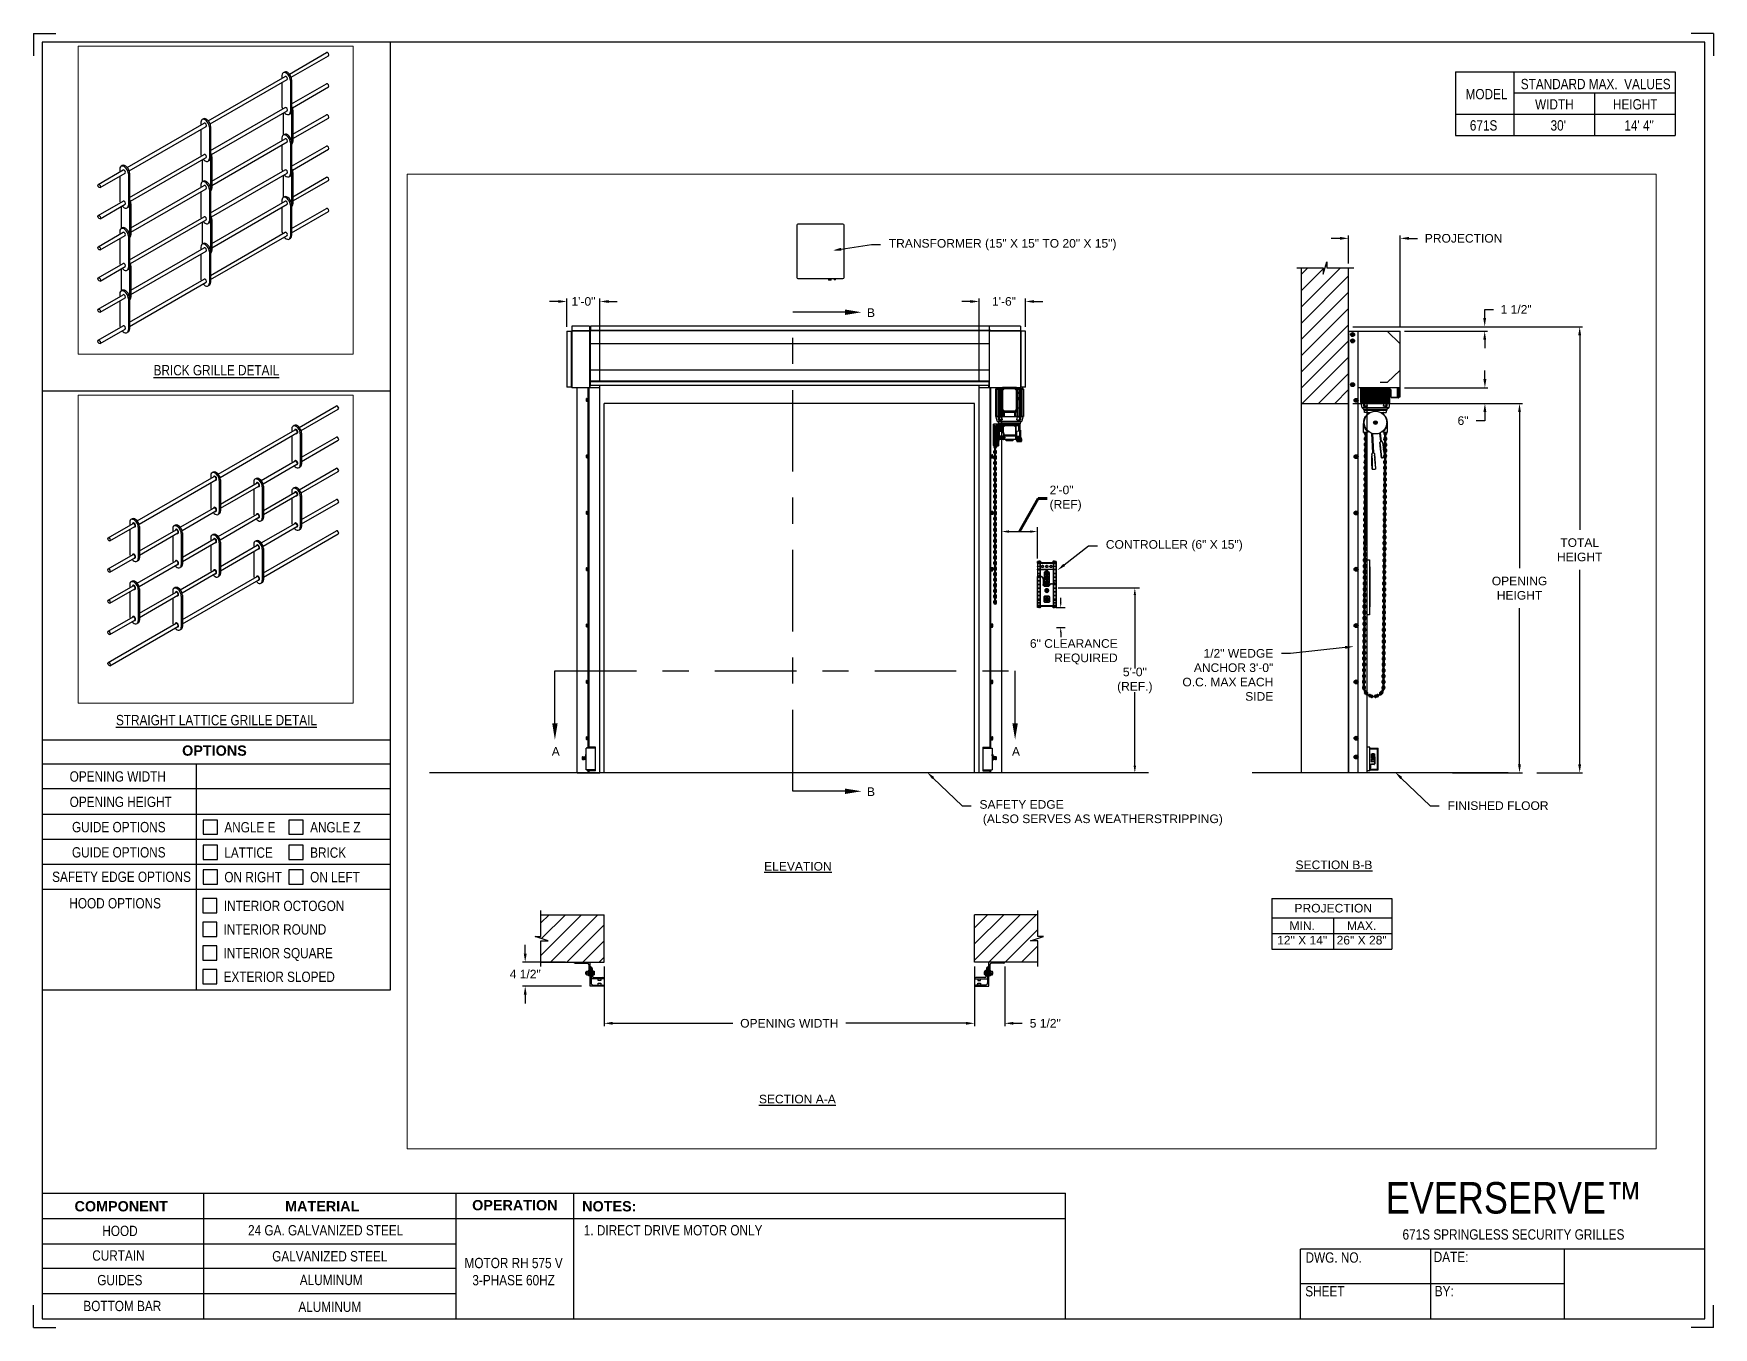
# Paper-space layout '671S RH 575V 3-PHASE' of a CAD drawing. Header units: inches. Extents: x 0.1 to 10.9, y 0.1 to 8.4.
# The model-space entities are those that its viewports show. They can reach past a viewport. Long polylines and large blocks are cut down to what shows.
import ezdxf
from ezdxf import colors
from ezdxf.entities.mleader import LeaderData, LeaderLine
from ezdxf.math import Vec2, Vec3

# ---------------------------------------------------------------- set-up
doc = ezdxf.new("R2010")
doc.units = ezdxf.units.IN
doc.header["$LTSCALE"] = 0.25
doc.header["$MEASUREMENT"] = 0
doc.linetypes.add('CENTER', pattern=[2, 1.25, -0.25, 0.25, -0.25])
for name, color, linetype in [('ANNOTATIONS', 1, 'Continuous'), ('BRICK', 7, 'Continuous'), ('MOTOR LH', 7, 'Continuous'), ('MOTOR RH', 7, 'Continuous'), ('SECTION CUTS', 6, 'CENTER'), ('STRAIGHT LATTICE', 7, 'Continuous'), ('TITLE BLOCK', 7, 'Continuous')]:
    doc.layers.add(name, color=color, linetype=linetype)
doc.styles.add('ARIAL', font='arial.ttf', dxfattribs={"height": 0.09375})
doc.styles.add('CADdetails-DIMENSIONS', font='ARIALN.TTF', dxfattribs={"height": 2.38})
doc.styles.get("Standard").update_dxf_attribs({"font": 'romans.shx'})
doc.dimstyles.get("Standard").update_dxf_attribs({"dimscale": 60, "dimtxt": 0.0833, "dimasz": 0.0833, "dimexe": 0.0833, "dimexo": 0.04, "dimgap": 0.09, "dimtad": 0, "dimtih": 1, "dimtoh": 1, "dimdec": 4, "dimzin": 1, "dimdsep": 46, "dimlunit": 4, "dimtxsty": 'Standard', "dimcen": 0.09, "dimclrt": 150, "dimadec": 4, "dimazin": 2, "dimtfac": 1, "dimtdec": 0, "dimtofl": 0, "dimtmove": 0, "dimatfit": 3, "dimfxl": 1, "dimtolj": 1, "dimtzin": 0, "dimlwd": -1, "dimlwe": -1, "dimarcsym": 1})
doc.dimstyles.new('STANDARD$0', dxfattribs={"dimtxt": 0.09375, "dimasz": 0.09375, "dimexe": 0.03125, "dimexo": 0.046875, "dimgap": 0.09, "dimtad": 0, "dimtih": 1, "dimtoh": 1, "dimdec": 4, "dimzin": 0, "dimdsep": 46, "dimtxsty": 'ARIAL', "dimcen": 0.09, "dimadec": 0, "dimazin": 0, "dimtfac": 1, "dimtdec": 4, "dimtofl": 0, "dimtmove": 0, "dimatfit": 1, "dimfxl": 1, "dimtolj": 1, "dimtzin": 0, "dimarcsym": 0})
pattern_1 = [(45, (123.15637, -12.74175), (-0.08838835, 0.08838835), [])]

psp = doc.layouts.new('671S RH 575V 3-PHASE')

# ---------------------------------------------------------------- texts
at = {"layer": 'TITLE BLOCK', "attachment_point": 2, "style": 'CADdetails-DIMENSIONS'}
for s, width, insert, char_height in [('MODEL', 0.28815, (9.45, 8.068), 0.0664), ('STANDARD MAX.  VALUES', 1.75949, (10.155, 8.133), 0.06641), ('WIDTH', 0.42908, (9.888, 8.002), 0.0664), ('HEIGHT', 0.42908, (10.41, 8.002), 0.0664), ('\\pxqc;671S', 0.29952, (9.431, 7.866), 0.0664)]:
    psp.add_mtext_dynamic_manual_height_columns(s, width=width, gutter_width=1.363, heights=[0], dxfattribs=dict(at, insert=insert, char_height=char_height))
at = {"layer": 'TITLE BLOCK', "style": 'CADdetails-DIMENSIONS'}
for s, insert, char_height, width, attachment_point in [("30'", (9.913, 7.866), 0.0664, 1.75949, 2), ('14\' 4"', (10.435, 7.866), 0.0664, 1.75949, 2), ('{\\LBRICK GRILLE DETAIL}', (1.248, 6.285), 0.06641, 1.75949, 2), ('{\\LSTRAIGHT LATTICE GRILLE DETAIL}', (1.248, 4.025), 0.06641, 1.75949, 2), ('{\\fArial|b1|i0|c0|p34;OPTIONS}', (1.235, 3.828), 0.06641, 1.75949, 2), ('OPENING WIDTH', (0.3, 3.661), 0.06641, 1.30693, 1), ('OPENING HEIGHT', (0.3, 3.497), 0.06641, 1.30693, 1), ('GUIDE OPTIONS', (0.315, 3.334), 0.06641, 0.77187, 1), ('\\pxt1;ANGLE E', (1.299, 3.333), 0.06641, 1.23928, 1), ('\\pxt1;ANGLE Z', (1.853, 3.333), 0.06641, 1.23928, 1), ('GUIDE OPTIONS', (0.315, 3.171), 0.06641, 0.77187, 1), ('\\pxt1;LATTICE', (1.299, 3.169), 0.06641, 1.23928, 1), ('\\pxt1;BRICK', (1.853, 3.169), 0.06641, 1.23928, 1), ('SAFETY EDGE OPTIONS', (0.187, 3.013), 0.06641, 1.30693, 1), ('ON RIGHT ', (1.299, 3.011), 0.0664, 1.23928, 1), ('ON LEFT', (1.853, 3.011), 0.0664, 1.23928, 1), ('HOOD OPTIONS', (0.298, 2.842), 0.06641, 1.30693, 1), ('INTERIOR OCTOGON', (1.296, 2.825), 0.06641, 1.23928, 1), ('INTERIOR ROUND', (1.294, 2.673), 0.06641, 1.53035, 1), ('INTERIOR SQUARE', (1.294, 2.52), 0.06641, 1.53035, 1), ('EXTERIOR SLOPED', (1.294, 2.367), 0.06641, 1.53035, 1), ('\\A1;\\pxqc;EVERSERVE™ ', (10.642, 1.008), 0.20312, 2.03069, 3), ('{\\fArial|b1|i0|c0|p34;COMPONENT}', (0.633, 0.885), 0.06641, 1.75949, 2), ('{\\fArial|b1|i0|c0|p34;MATERIAL}', (1.931, 0.885), 0.06641, 1.75949, 2), ('{\\fArial|b1|i0|c0|p34;OPERATION}', (3.175, 0.892), 0.06641, 1.75949, 2), ('{\\fArial|b1|i0|c0|p34;NOTES:}', (3.785, 0.885), 0.06641, 1.75949, 2), ('HOOD', (0.625, 0.726), 0.0664, 1.75949, 2), ('24 GA. GALVANIZED STEEL', (1.953, 0.73), 0.06641, 1.75949, 2), ('\\pxql;1. DIRECT DRIVE MOTOR ONLY ', (5.176, 0.73), 0.06641, 3.11182, 2), ('671S {\\fArial|b0|i0|c0|p34;\u200b}SPRINGLESS SECURITY GRILLES', (9.624, 0.703), 0.06641, 2.79915, 2), ('CURTAIN', (0.615, 0.567), 0.0664, 1.75949, 2), ('GALVANIZED STEEL ', (1.98, 0.562), 0.06641, 1.75949, 2), ('DWG. NO.', (8.463, 0.554), 0.0664, 1.75949, 2), ('DATE:', (9.221, 0.558), 0.0664, 1.75949, 2), ('\\P\\PMOTOR RH 575 V 3-PHASE 60HZ', (3.167, 0.74), 0.06641, 0.76227, 2), ('GUIDES', (0.624, 0.408), 0.0664, 1.75949, 2), ('ALUMINUM', (1.989, 0.409), 0.0664, 1.75949, 2), ('SHEET', (8.406, 0.336), 0.0664, 1.75949, 2), ('BY:', (9.177, 0.337), 0.0664, 1.75949, 2), ('BOTTOM BAR', (0.64, 0.241), 0.0664, 1.75949, 2), ('ALUMINUM', (1.98, 0.236), 0.0664, 1.75949, 2)]:
    psp.add_mtext(s, dxfattribs=dict(at, insert=insert, char_height=char_height, width=width, attachment_point=attachment_point))

msp = doc.modelspace()

# ---------------------------------------------------------------- texts
at = {"layer": 'ANNOTATIONS', "char_height": 0.09375, "style": 'ARIAL'}
for s, insert, attachment_point in [('2\'-0"\\P(REF)', (305.30541, 243.09185), 4), ('6" CLEARANCE\\PREQUIRED', (306.047, 241.42127), 6), ('5\'-0"\\P(REF.)', (306.23323, 241.11038), 5)]:
    msp.add_mtext(s, dxfattribs=dict(at, insert=insert, attachment_point=attachment_point))
at = {"layer": 'ANNOTATIONS', "char_height": 0.09375, "attachment_point": 2, "style": 'ARIAL'}
for s, insert, width in [('{\\LELEVATION}', (302.56559, 239.13353), 3.0834986), ('{\\LSECTION B-B}', (308.40108, 239.1495), 1.3823677), ('{\\LSECTION A-A}', (302.55968, 236.59935), 1.3823677)]:
    msp.add_mtext(s, dxfattribs=dict(at, insert=insert, width=width))
for s, width, insert in [('PROJECTION ', 1.7594917, (308.39319, 238.67754)), ('MIN.\\P12" X 14" ', 0.6711642, (308.05506, 238.48555)), ('MAX.\\P26" X 28"', 0.6567117, (308.7025, 238.48555))]:
    msp.add_mtext_dynamic_manual_height_columns(s, width=width, gutter_width=1.36268, heights=[0], dxfattribs=dict(at, insert=insert))
at = {"layer": 'SECTION CUTS', "style": 'ARIAL'}
for s, p in [('B', (303.31727, 245.06692)), ('A', (299.88597, 240.29047)), ('A', (304.89551, 240.29047)), ('B', (303.31727, 239.85164))]:
    msp.add_text(s, height=0.09375, dxfattribs=at).set_placement(p)

# ---------------------------------------------------------------- blocks, each defined once
blk = doc.blocks.new('*D68')
at = {"layer": 'ANNOTATIONS', "color": 0, "lineweight": -2, "transparency": 16777216}
for p, q in [((304.489, 237.996), (304.489, 237.346)), ((304.817, 237.996), (304.817, 237.346)), ((304.395, 237.377), (304.302, 237.377)), ((304.911, 237.377), (305.005, 237.377))]:
    blk.add_line(p, q, dxfattribs=at)
at = {"layer": 'ANNOTATIONS', "color": 0, "transparency": 16777216}
for points in [[(304.395, 237.393), (304.395, 237.362), (304.489, 237.377)], [(304.911, 237.393), (304.911, 237.362), (304.817, 237.377)]]:
    blk.add_solid(points, dxfattribs=at)
at = {"layer": 'defpoints', "color": 0, "transparency": 16777216}
for p in [(304.489, 238.043), (304.817, 238.043), (304.817, 237.377)]:
    blk.add_point(p, dxfattribs=at)
at = {"layer": 'ANNOTATIONS', "color": 0, "transparency": 16777216, "insert": (305.258, 237.377), "char_height": 0.0938, "attachment_point": 5, "style": 'ARIAL'}
blk.add_mtext('\\A1;5 1/2"', dxfattribs=at)
blk = doc.blocks.new('*D69')
at = {"layer": 'ANNOTATIONS', "color": 0, "lineweight": -2, "transparency": 16777216}
for p, q in [((299.597, 238.137), (299.597, 238.231)), ((300.034, 238.043), (299.566, 238.043)), ((300.209, 237.782), (299.566, 237.782)), ((299.597, 237.688), (299.597, 237.594))]:
    blk.add_line(p, q, dxfattribs=at)
at = {"layer": 'ANNOTATIONS', "color": 0, "transparency": 16777216}
for points in [[(299.581, 238.137), (299.613, 238.137), (299.597, 238.043)], [(299.581, 237.688), (299.613, 237.688), (299.597, 237.782)]]:
    blk.add_solid(points, dxfattribs=at)
at = {"layer": 'defpoints', "color": 0, "transparency": 16777216}
for p in [(300.081, 238.043), (299.597, 237.782), (300.256, 237.782)]:
    blk.add_point(p, dxfattribs=at)
at = {"layer": 'ANNOTATIONS', "color": 0, "transparency": 16777216, "insert": (299.597, 237.912), "char_height": 0.0938, "attachment_point": 5, "style": 'ARIAL'}
blk.add_mtext('\\A1;4 1/2"', dxfattribs=at)
blk = doc.blocks.new('*D70')
at = {"layer": 'ANNOTATIONS', "color": 0, "lineweight": -2, "transparency": 16777216}
for p, q in [((304.444, 245.236), (304.35, 245.236)), ((304.538, 244.372), (304.538, 245.267)), ((305.044, 244.959), (305.044, 245.267)), ((305.137, 245.236), (305.231, 245.236))]:
    blk.add_line(p, q, dxfattribs=at)
at = {"layer": 'ANNOTATIONS', "color": 0, "transparency": 16777216}
for points in [[(304.444, 245.251), (304.444, 245.22), (304.538, 245.236)], [(305.137, 245.251), (305.137, 245.22), (305.044, 245.236)]]:
    blk.add_solid(points, dxfattribs=at)
at = {"layer": 'defpoints', "color": 0, "transparency": 16777216}
for p in [(305.044, 245.236), (305.044, 244.912), (304.538, 244.325)]:
    blk.add_point(p, dxfattribs=at)
at = {"layer": 'ANNOTATIONS', "color": 0, "transparency": 16777216, "insert": (304.809, 245.236), "char_height": 0.0938, "attachment_point": 5, "style": 'ARIAL'}
blk.add_mtext('\\A1;1\'-6"', dxfattribs=at)
blk = doc.blocks.new('*D71')
at = {"layer": 'ANNOTATIONS', "color": 0, "lineweight": -2, "transparency": 16777216}
for p, q in [((299.957, 245.236), (299.863, 245.236)), ((300.051, 244.959), (300.051, 245.267)), ((300.411, 244.372), (300.411, 245.267)), ((300.505, 245.236), (300.599, 245.236))]:
    blk.add_line(p, q, dxfattribs=at)
at = {"layer": 'ANNOTATIONS', "color": 0, "transparency": 16777216}
for points in [[(299.957, 245.251), (299.957, 245.22), (300.051, 245.236)], [(300.505, 245.251), (300.505, 245.22), (300.411, 245.236)]]:
    blk.add_solid(points, dxfattribs=at)
at = {"layer": 'defpoints', "color": 0, "transparency": 16777216}
for p in [(300.411, 245.236), (300.051, 244.913), (300.411, 244.325)]:
    blk.add_point(p, dxfattribs=at)
at = {"layer": 'ANNOTATIONS', "color": 0, "transparency": 16777216, "insert": (300.231, 245.236), "char_height": 0.0938, "attachment_point": 5, "style": 'ARIAL'}
blk.add_mtext('\\A1;1\'-0"', dxfattribs=at)
blk = doc.blocks.new('*D77')
at = {"layer": 'ANNOTATIONS', "color": 0, "lineweight": -2, "transparency": 16777216}
for p, q in [((300.456, 237.996), (300.456, 237.346)), ((304.489, 237.996), (304.489, 237.346)), ((300.549, 237.377), (301.856, 237.377)), ((304.395, 237.377), (303.089, 237.377))]:
    blk.add_line(p, q, dxfattribs=at)
at = {"layer": 'ANNOTATIONS', "color": 0, "transparency": 16777216}
for points in [[(300.549, 237.393), (300.549, 237.362), (300.456, 237.377)], [(304.395, 237.393), (304.395, 237.362), (304.489, 237.377)]]:
    blk.add_solid(points, dxfattribs=at)
at = {"layer": 'defpoints', "color": 0, "transparency": 16777216}
for p in [(300.456, 238.043), (304.489, 238.043), (304.489, 237.377)]:
    blk.add_point(p, dxfattribs=at)
at = {"layer": 'ANNOTATIONS', "color": 0, "transparency": 16777216, "insert": (302.472, 237.377), "char_height": 0.09375, "attachment_point": 5, "style": 'ARIAL'}
blk.add_mtext('\\A1;OPENING WIDTH', dxfattribs=at)
blk = doc.blocks.new('*D72')
at = {"layer": 'ANNOTATIONS', "color": 0, "lineweight": -2, "transparency": 16777216}
for p, q in [((308.559, 245.649), (308.559, 245.954)), ((309.123, 244.96), (309.123, 245.954)), ((308.466, 245.923), (308.372, 245.923)), ((309.217, 245.923), (309.311, 245.923))]:
    blk.add_line(p, q, dxfattribs=at)
at = {"layer": 'ANNOTATIONS', "color": 0, "transparency": 16777216}
for points in [[(308.466, 245.939), (308.466, 245.907), (308.559, 245.923)], [(309.217, 245.939), (309.217, 245.907), (309.123, 245.923)]]:
    blk.add_solid(points, dxfattribs=at)
at = {"layer": 'defpoints', "color": 0, "transparency": 16777216}
for p in [(309.123, 245.923), (308.559, 245.602), (309.123, 244.913)]:
    blk.add_point(p, dxfattribs=at)
at = {"layer": 'ANNOTATIONS', "color": 0, "transparency": 16777216, "insert": (309.812, 245.923), "char_height": 0.09375, "attachment_point": 5, "style": 'ARIAL'}
blk.add_mtext('\\A1;PROJECTION ', dxfattribs=at)
blk = doc.blocks.new('*D73')
at = {"layer": 'ANNOTATIONS', "color": 0, "lineweight": -2, "transparency": 16777216}
for p, q in [((308.606, 244.125), (310.452, 244.125)), ((310.421, 244.031), (310.421, 242.332)), ((310.421, 240.197), (310.421, 241.897)), ((309.69, 240.103), (310.452, 240.103))]:
    blk.add_line(p, q, dxfattribs=at)
at = {"layer": 'ANNOTATIONS', "color": 0, "transparency": 16777216}
for points in [[(310.405, 244.031), (310.436, 244.031), (310.421, 244.125)], [(310.405, 240.197), (310.436, 240.197), (310.421, 240.103)]]:
    blk.add_solid(points, dxfattribs=at)
at = {"layer": 'defpoints', "color": 0, "transparency": 16777216}
for p in [(308.559, 244.125), (309.643, 240.103), (310.421, 240.103)]:
    blk.add_point(p, dxfattribs=at)
at = {"layer": 'ANNOTATIONS', "color": 0, "transparency": 16777216, "insert": (310.421, 242.114), "char_height": 0.09375, "attachment_point": 5, "style": 'ARIAL'}
blk.add_mtext('\\A1;OPENING\\PHEIGHT', dxfattribs=at)
blk = doc.blocks.new('*D74')
at = {"layer": 'ANNOTATIONS', "color": 0, "lineweight": -2, "transparency": 16777216}
for p, q in [((308.606, 244.961), (311.107, 244.961)), ((311.076, 244.867), (311.076, 242.75)), ((311.076, 240.197), (311.076, 242.315)), ((310.611, 240.103), (311.107, 240.103))]:
    blk.add_line(p, q, dxfattribs=at)
at = {"layer": 'ANNOTATIONS', "color": 0, "transparency": 16777216}
for points in [[(311.06, 244.867), (311.091, 244.867), (311.076, 244.961)], [(311.06, 240.197), (311.091, 240.197), (311.076, 240.103)]]:
    blk.add_solid(points, dxfattribs=at)
at = {"layer": 'defpoints', "color": 0, "transparency": 16777216}
for p in [(308.559, 244.961), (310.564, 240.103), (311.076, 240.103)]:
    blk.add_point(p, dxfattribs=at)
at = {"layer": 'ANNOTATIONS', "color": 0, "transparency": 16777216, "insert": (311.076, 242.532), "char_height": 0.0938, "attachment_point": 5, "style": 'ARIAL'}
blk.add_mtext('\\A1;TOTAL\\PHEIGHT', dxfattribs=at)
blk = doc.blocks.new('*D75')
at = {"layer": 'ANNOTATIONS', "color": 0, "lineweight": -2, "transparency": 16777216}
for p, q in [((310.044, 244.39), (310.044, 244.483)), ((309.17, 244.296), (310.075, 244.296)), ((309.17, 244.125), (310.075, 244.125)), ((310.044, 243.938), (309.95, 243.938)), ((310.044, 244.031), (310.044, 243.938))]:
    blk.add_line(p, q, dxfattribs=at)
at = {"layer": 'ANNOTATIONS', "color": 0, "transparency": 16777216}
for points in [[(310.028, 244.39), (310.06, 244.39), (310.044, 244.296)], [(310.028, 244.031), (310.06, 244.031), (310.044, 244.125)]]:
    blk.add_solid(points, dxfattribs=at)
at = {"layer": 'defpoints', "color": 0, "transparency": 16777216}
for p in [(309.123, 244.296), (309.123, 244.125), (310.044, 244.125)]:
    blk.add_point(p, dxfattribs=at)
at = {"layer": 'ANNOTATIONS', "color": 0, "transparency": 16777216, "insert": (309.806, 243.938), "char_height": 0.0938, "attachment_point": 5, "style": 'ARIAL'}
blk.add_mtext('\\A1;6"', dxfattribs=at)
blk = doc.blocks.new('*D76')
at = {"layer": 'ANNOTATIONS', "color": 0, "lineweight": -2, "transparency": 16777216}
for p, q in [((310.042, 245.055), (310.042, 245.149)), ((310.042, 245.149), (310.136, 245.149)), ((309.17, 244.961), (310.073, 244.961)), ((309.17, 244.913), (310.073, 244.913)), ((310.042, 244.82), (310.042, 244.726))]:
    blk.add_line(p, q, dxfattribs=at)
at = {"layer": 'ANNOTATIONS', "color": 0, "transparency": 16777216}
for points in [[(310.026, 245.055), (310.057, 245.055), (310.042, 244.961)], [(310.026, 244.82), (310.057, 244.82), (310.042, 244.913)]]:
    blk.add_solid(points, dxfattribs=at)
at = {"layer": 'defpoints', "color": 0, "transparency": 16777216}
for p in [(309.123, 244.961), (309.123, 244.913), (310.042, 244.961)]:
    blk.add_point(p, dxfattribs=at)
at = {"layer": 'ANNOTATIONS', "color": 0, "transparency": 16777216, "insert": (310.384, 245.149), "char_height": 0.0938, "attachment_point": 5, "style": 'ARIAL'}
blk.add_mtext('\\A1;1 1/2"', dxfattribs=at)

# ---------------------------------------------------------------- dimensions: what is measured, and where the dimension line sits
at = {"layer": 'ANNOTATIONS'}
for base, p1, p2, text, picture, middle in [((309.12316, 245.92298), (308.55928, 245.60178), (309.12316, 244.91339), 'PROJECTION ', '*D72', (309.81227, 245.92298)), ((304.48906, 237.37722), (300.45573, 238.04333), (304.48906, 238.04333), 'OPENING WIDTH', '*D77', (302.47239, 237.37722))]:
    dim = msp.add_linear_dim(base=base, p1=p1, p2=p2, text=text, dimstyle='STANDARD$0', dxfattribs=at)
    dim.commit()
    dim.dimension.update_dxf_attribs({"geometry": picture, "text_midpoint": middle})
for base, p1, p2, text, picture, middle in [((300.41112, 245.23555), (300.05092, 244.91253), (300.41112, 244.32505), '1\'-0"', '*D71', (300.23102, 245.23555)), ((305.04356, 245.23555), (304.53762, 244.32505), (305.04356, 244.91215), '1\'-6"', '*D70', (304.80931, 245.23555)), ((304.81718, 237.37722), (304.48906, 238.04333), (304.81718, 238.04332), '5 1/2"', '*D68', (305.25779, 237.37722))]:
    dim = msp.add_linear_dim(base=base, p1=p1, p2=p2, text=text, dimstyle='STANDARD$0', dxfattribs=at)
    dim.commit()
    dim.dimension.update_dxf_attribs({"geometry": picture, "text_midpoint": middle, "dimtype": 160})
for base, p1, p2, text, picture, middle in [((310.04183, 244.96103), (309.12316, 244.91339), (309.12316, 244.96103), '1 1/2"', '*D76', (310.38427, 245.14853)), ((311.07585, 240.10342), (308.55928, 244.96103), (310.56381, 240.10342), 'TOTAL\\PHEIGHT', '*D74', (311.07585, 242.53223)), ((310.04396, 244.12505), (309.12316, 244.29598), (309.12316, 244.12505), '6"', '*D75', (309.80607, 243.93755)), ((310.42087, 240.10342), (308.55928, 244.12505), (309.64347, 240.10342), 'OPENING\\PHEIGHT', '*D73', (310.42087, 242.11424))]:
    dim = msp.add_linear_dim(base=base, p1=p1, p2=p2, angle=90, text=text, dimstyle='STANDARD$0', dxfattribs=at)
    dim.commit()
    dim.dimension.update_dxf_attribs({"geometry": picture, "text_midpoint": middle})
dim = msp.add_linear_dim(base=(299.59703, 237.78164), p1=(300.08073, 238.04332), p2=(300.25573, 237.78164), angle=90, text='4 1/2"', dimstyle='STANDARD$0', dxfattribs=at)
dim.commit()
dim.dimension.update_dxf_attribs({"geometry": '*D69', "text_midpoint": (299.59703, 237.91248), "dimtype": 160})

# ---------------------------------------------------------------- hatches: boundary and pattern name
at = {"layer": 'MOTOR RH'}
h = msp.add_hatch(dxfattribs=at)
h.set_pattern_fill('ANSI31', color=256, style=0)
h.set_pattern_definition([(45, (123.15637, -12.36819), (-0.08838835, 0.08838835), [])])
h.paths.add_polyline_path([(308.55928, 244.86719), (308.55928, 245.60178), (308.32278, 245.60178), (308.32278, 245.66644), (308.28437, 245.53308), (308.28437, 245.60178), (308.04365, 245.60178), (308.04365, 245.05148)])
h.paths.add_polyline_path([(308.04365, 244.12505), (308.55928, 244.12505), (308.55928, 244.86719), (308.04365, 245.05148)])
h = msp.add_hatch(dxfattribs=at)
h.set_pattern_fill('ANSI31', color=256, style=0)
h.set_pattern_definition(pattern_1)
h.paths.add_polyline_path([(300.45573, 238.55896), (299.76823, 238.55896), (299.76823, 238.32175), (299.70412, 238.32175), (299.84619, 238.27485), (299.76823, 238.27485), (299.76823, 238.04333), (300.45573, 238.04333), (300.45573, 238.20583)])
h = msp.add_hatch(dxfattribs=at)
h.set_pattern_fill('ANSI31', color=256, style=0)
h.set_pattern_definition(pattern_1)
h.paths.add_polyline_path([(305.24066, 238.32175), (305.17656, 238.32175), (305.17656, 238.55896), (304.48906, 238.55896), (304.48906, 238.04333), (304.50723, 238.04333), (305.17656, 238.04333), (305.17656, 238.27485), (305.09859, 238.27485)])

# ---------------------------------------------------------------- linework, layer by layer
at = {"layer": 'ANNOTATIONS'}
for p, q in [((304.86254, 242.73092), (305.09458, 242.73092)), ((305.17224, 242.43625), (305.17224, 242.77806)), ((305.40034, 242.11772), (306.28433, 242.11772)), ((305.4265, 241.95547), (305.4265, 242.00861)), ((306.23323, 242.04006), (306.23323, 241.23964)), ((305.37937, 241.90233), (305.47363, 241.90233)), ((305.37937, 241.68703), (305.47363, 241.68703)), ((305.4265, 241.63389), (305.4265, 241.58075)), ((306.23323, 240.18109), (306.23323, 240.98112)), ((307.72449, 238.73697), (307.72449, 238.1856)), ((307.72449, 238.73697), (309.03226, 238.73697)), ((309.03226, 238.73697), (309.03226, 238.1856)), ((307.72449, 238.5255), (309.03226, 238.5255)), ((308.39735, 238.5255), (308.39735, 238.1856)), ((307.72449, 238.35555), (309.03226, 238.35555)), ((307.72449, 238.1856), (309.03226, 238.1856))]:
    msp.add_line(p, q, dxfattribs=at)
for points in [[(304.86254, 242.71798), (304.86254, 242.74387), (304.78487, 242.73092)], [(305.09458, 242.71798), (305.09458, 242.74387), (305.17224, 242.73092)], [(306.22029, 242.04006), (306.24618, 242.04006), (306.23323, 242.11772)], [(305.41764, 241.95547), (305.43535, 241.95547), (305.4265, 241.90233)], [(305.41764, 241.63389), (305.43535, 241.63389), (305.4265, 241.68703)], [(306.22029, 240.18109), (306.24618, 240.18109), (306.23323, 240.10342)]]:
    msp.add_solid(points, dxfattribs=at)
at = {"layer": 'BRICK'}
for p, q in [((296.18714, 238.15797), (296.59665, 238.3944)), ((296.20702, 238.12263), (296.61693, 238.35929)), ((295.29405, 237.64234), (296.14121, 238.13145)), ((295.31393, 237.607), (296.16149, 238.09634)), ((296.10435, 238.14244), (296.10435, 238.11017)), ((296.1316, 238.18065), (296.11812, 238.17286)), ((296.19835, 238.08817), (296.19835, 237.74442)), ((296.21183, 238.09595), (296.21183, 237.7522)), ((296.10435, 238.06335), (296.10435, 237.79869)), ((296.21183, 237.82847), (296.59665, 238.05065)), ((296.21183, 237.78165), (296.61693, 238.01554)), ((295.76766, 237.57203), (296.14121, 237.7877)), ((295.78754, 237.53669), (296.16149, 237.75259)), ((296.19806, 237.72178), (296.18458, 237.714)), ((294.40096, 237.12672), (295.24813, 237.61583)), ((294.42084, 237.09138), (295.2684, 237.58071)), ((295.21126, 237.62681), (295.21126, 237.59454)), ((295.21126, 237.54773), (295.21126, 237.28306)), ((295.23851, 237.66502), (295.22503, 237.65724)), ((295.30526, 237.57255), (295.30526, 237.2288)), ((295.31874, 237.58033), (295.31874, 237.23658)), ((295.31874, 237.31284), (295.72173, 237.54551)), ((295.68487, 237.5565), (295.68487, 237.52423)), ((295.71212, 237.59471), (295.69864, 237.58693)), ((296.18697, 237.47067), (296.59665, 237.7072)), ((296.20694, 237.43538), (296.61693, 237.67209)), ((295.31874, 237.26603), (295.742, 237.5104)), ((295.68487, 237.47742), (295.68487, 237.21275)), ((295.77887, 237.50223), (295.77887, 237.15848)), ((295.79235, 237.51002), (295.79235, 237.16627)), ((295.79235, 237.24283), (296.14121, 237.44425)), ((295.79235, 237.19602), (296.16149, 237.40914)), ((296.10435, 237.45494), (296.10435, 237.42267)), ((296.10435, 237.37585), (296.10435, 237.11119)), ((296.1316, 237.49315), (296.11812, 237.48536)), ((296.19835, 237.40067), (296.19835, 237.05692)), ((296.21183, 237.40845), (296.21183, 237.0647)), ((296.21183, 237.14097), (296.59665, 237.36315)), ((294.87457, 237.0564), (295.24813, 237.27208)), ((294.89445, 237.02107), (295.2684, 237.23696)), ((295.30497, 237.20615), (295.29149, 237.19837)), ((295.29388, 236.95504), (295.7216, 237.20199)), ((296.21183, 237.09415), (296.61693, 237.32804)), ((294.07977, 236.94127), (294.35504, 237.1002)), ((294.10004, 236.90616), (294.37531, 237.06509)), ((294.31818, 237.11119), (294.31818, 237.07892)), ((294.31818, 237.0321), (294.31818, 236.76744)), ((294.34542, 237.1494), (294.33194, 237.14161)), ((294.41217, 237.05692), (294.41217, 236.71317)), ((294.42565, 237.0647), (294.42565, 236.72095)), ((294.42565, 236.79722), (294.82864, 237.02989)), ((294.42565, 236.7504), (294.84892, 236.99478)), ((294.79178, 237.04088), (294.79178, 237.00861)), ((294.81903, 237.07908), (294.80555, 237.0713)), ((294.88578, 236.98661), (294.88578, 236.64286)), ((294.89926, 236.99439), (294.89926, 236.65064)), ((295.31385, 236.91976), (295.74187, 237.16688)), ((295.77858, 237.13584), (295.7651, 237.12806)), ((295.76766, 236.88453), (296.14121, 237.1002)), ((295.78754, 236.84919), (296.16149, 237.06509)), ((295.79235, 236.55503), (296.59665, 237.0194)), ((296.19806, 237.03428), (296.18458, 237.0265)), ((294.79178, 236.96179), (294.79178, 236.69713)), ((294.89926, 236.72721), (295.24813, 236.92863)), ((294.89926, 236.68039), (295.2684, 236.89351)), ((295.21126, 236.93931), (295.21126, 236.90704)), ((295.21126, 236.86023), (295.21126, 236.59556)), ((295.23851, 236.97752), (295.22503, 236.96974)), ((295.30526, 236.88505), (295.30526, 236.5413)), ((295.31874, 236.89283), (295.31874, 236.54908)), ((295.31874, 236.62534), (295.72173, 236.85801)), ((295.31874, 236.57853), (295.742, 236.8229)), ((295.68487, 236.869), (295.68487, 236.83673)), ((295.71212, 236.90721), (295.69864, 236.89943)), ((295.77887, 236.81473), (295.77887, 236.47098)), ((295.79235, 236.50822), (296.61693, 236.98429)), ((295.79235, 236.82252), (295.79235, 236.47877)), ((294.07977, 236.59752), (294.35504, 236.75645)), ((294.10004, 236.56241), (294.37531, 236.72134)), ((294.41188, 236.69053), (294.3984, 236.68275)), ((294.4008, 236.43942), (294.82851, 236.68636)), ((294.42076, 236.40413), (294.84879, 236.65125)), ((294.88549, 236.62022), (294.87201, 236.61243)), ((295.68487, 236.78992), (295.68487, 236.52525)), ((294.34542, 236.4619), (294.33194, 236.45411)), ((294.87457, 236.3689), (295.24813, 236.58458)), ((294.89445, 236.33357), (295.2684, 236.54946)), ((294.89926, 236.03941), (295.72173, 236.51426)), ((294.89926, 235.99259), (295.742, 236.47915)), ((295.30497, 236.51865), (295.29149, 236.51087)), ((295.77858, 236.44834), (295.7651, 236.44056)), ((294.07977, 236.25407), (294.35504, 236.413)), ((294.10004, 236.21896), (294.37531, 236.37789)), ((294.31818, 236.42369), (294.31818, 236.39142)), ((294.31818, 236.3446), (294.31818, 236.07994)), ((294.41217, 236.36942), (294.41217, 236.02567)), ((294.42565, 236.3772), (294.42565, 236.03345)), ((294.42565, 236.10972), (294.82864, 236.34239)), ((294.42565, 236.0629), (294.84892, 236.30728)), ((294.79178, 236.35338), (294.79178, 236.32111)), ((294.79178, 236.27429), (294.79178, 236.00963)), ((294.81903, 236.39158), (294.80555, 236.3838)), ((294.88578, 236.29911), (294.88578, 235.95536)), ((294.89926, 236.30689), (294.89926, 235.96314)), ((294.07977, 235.91002), (294.35504, 236.06895)), ((294.07977, 235.56627), (294.82864, 235.99864)), ((294.10004, 235.87491), (294.37531, 236.03384)), ((294.10004, 235.53116), (294.84892, 235.96353)), ((294.41188, 236.00303), (294.3984, 235.99525)), ((294.88549, 235.93272), (294.87201, 235.92493))]:
    msp.add_line(p, q, dxfattribs=at)
for centre, major_axis, start_param, end_param in [((296.60679, 238.37684), (0.01014, -0.01756), 0, 3.14159265), ((296.15135, 238.1153), (0.03323, -0.05756), 0.78539816, 3.92699082), ((296.16483, 238.12309), (0.03323, -0.05756), 0.78539816, 3.14159265), ((296.15135, 238.11389), (0.01014, -0.01756), 0, 3.14159265), ((296.60679, 238.03309), (0.01014, -0.01756), 0, 3.14159265), ((296.15135, 237.77155), (0.03323, -0.05756), 3.92699082, 4.42168201), ((296.15135, 237.77155), (0.03323, -0.05756), 5.04167821, 7.06858347), ((296.15135, 237.77014), (0.01014, -0.01756), 0, 3.14159265), ((296.16483, 237.77934), (0.03323, -0.05756), 6.28318531, 7.06858347), ((295.25826, 237.59968), (0.03323, -0.05756), 0.78539816, 3.92699082), ((295.27174, 237.60746), (0.03323, -0.05756), 0.78539816, 3.14159265), ((295.25826, 237.59827), (0.01014, -0.01756), 0, 3.14159265), ((295.73187, 237.52937), (0.03323, -0.05756), 0.78539816, 3.92699082), ((295.74535, 237.53715), (0.03323, -0.05756), 0.78539816, 3.14159265), ((295.73187, 237.52796), (0.01014, -0.01756), 0, 3.14159265), ((296.60679, 237.68964), (0.01014, -0.01756), 0, 3.14159265), ((296.15135, 237.4278), (0.03323, -0.05756), 0.78539816, 3.92699082), ((296.16483, 237.43559), (0.03323, -0.05756), 0.78539816, 3.14159265), ((296.15135, 237.42639), (0.01014, -0.01756), 0, 3.14159265), ((296.60679, 237.34559), (0.01014, -0.01756), 0, 3.14159265), ((295.25826, 237.25593), (0.03323, -0.05756), 3.92699082, 4.42168201), ((295.25826, 237.25593), (0.03323, -0.05756), 5.04167821, 7.06858347), ((295.25826, 237.25452), (0.01014, -0.01756), 0, 3.14159265), ((295.27174, 237.26371), (0.03323, -0.05756), 6.28318531, 7.06858347), ((295.73187, 237.18562), (0.03323, -0.05756), 3.92699082, 4.42168201), ((295.73174, 237.18443), (0.01014, -0.01756), 0, 3.14159265), ((294.36517, 237.08405), (0.03323, -0.05756), 0.78539816, 3.92699082), ((294.37865, 237.09184), (0.03323, -0.05756), 0.78539816, 3.14159265), ((294.36517, 237.08264), (0.01014, -0.01756), 0, 3.14159265), ((294.83878, 237.01374), (0.03323, -0.05756), 0.78539816, 3.92699082), ((294.85226, 237.02152), (0.03323, -0.05756), 0.78539816, 3.14159265), ((294.83878, 237.01233), (0.01014, -0.01756), 0, 3.14159265), ((295.73187, 237.18562), (0.03323, -0.05756), 5.04167821, 7.06858347), ((295.74535, 237.1934), (0.03323, -0.05756), 6.28318531, 7.06858347), ((296.15135, 237.08405), (0.03323, -0.05756), 3.92699082, 4.42168201), ((296.15135, 237.08405), (0.03323, -0.05756), 5.04167821, 7.06858347), ((296.15135, 237.08264), (0.01014, -0.01756), 0, 3.14159265), ((296.16483, 237.09184), (0.03323, -0.05756), 6.28318531, 7.06858347), ((296.60679, 237.00184), (0.01014, -0.01756), 0, 3.14159265), ((295.25826, 236.91218), (0.03323, -0.05756), 0.78539816, 3.92699082), ((295.27174, 236.91996), (0.03323, -0.05756), 0.78539816, 3.14159265), ((295.25826, 236.91077), (0.01014, -0.01756), 0, 3.14159265), ((295.73187, 236.84187), (0.03323, -0.05756), 0.78539816, 3.92699082), ((295.74535, 236.84965), (0.03323, -0.05756), 0.78539816, 3.14159265), ((295.73187, 236.84046), (0.01014, -0.01756), 0, 3.14159265), ((294.36517, 236.7403), (0.03323, -0.05756), 3.92699082, 4.42168201), ((294.36517, 236.7403), (0.03323, -0.05756), 5.04167821, 7.06858347), ((294.36517, 236.73889), (0.01014, -0.01756), 0, 3.14159265), ((294.37865, 236.74809), (0.03323, -0.05756), 6.28318531, 7.06858347), ((294.83878, 236.66999), (0.03323, -0.05756), 3.92699082, 4.42168201), ((294.83878, 236.66999), (0.03323, -0.05756), 5.04167821, 7.06858347), ((294.83865, 236.66881), (0.01014, -0.01756), 0, 3.14159265), ((294.85226, 236.67777), (0.03323, -0.05756), 6.28318531, 7.06858347), ((294.36517, 236.39655), (0.03323, -0.05756), 0.78539816, 3.92699082), ((294.37865, 236.40434), (0.03323, -0.05756), 0.78539816, 3.14159265), ((295.25826, 236.56843), (0.03323, -0.05756), 3.92699082, 4.42168201), ((295.25826, 236.56843), (0.03323, -0.05756), 5.04167821, 7.06858347), ((295.25826, 236.56702), (0.01014, -0.01756), 0, 3.14159265), ((295.27174, 236.57621), (0.03323, -0.05756), 6.28318531, 7.06858347), ((295.73187, 236.49812), (0.03323, -0.05756), 3.92699082, 4.42168201), ((295.73187, 236.49812), (0.03323, -0.05756), 5.04167821, 7.06858347), ((295.73187, 236.49671), (0.01014, -0.01756), 0, 3.14159265), ((295.74535, 236.5059), (0.03323, -0.05756), 6.28318531, 7.06858347), ((294.36517, 236.39514), (0.01014, -0.01756), 0, 3.14159265), ((294.83878, 236.32624), (0.03323, -0.05756), 0.78539816, 3.92699082), ((294.85226, 236.33402), (0.03323, -0.05756), 0.78539816, 3.14159265), ((294.83878, 236.32483), (0.01014, -0.01756), 0, 3.14159265), ((294.36517, 236.0528), (0.03323, -0.05756), 3.92699082, 4.42168201), ((294.36517, 236.05139), (0.01014, -0.01756), 0, 3.14159265), ((294.36517, 236.0528), (0.03323, -0.05756), 5.04167821, 7.06858347), ((294.37865, 236.06059), (0.03323, -0.05756), 6.28318531, 7.06858347), ((294.83878, 235.98249), (0.03323, -0.05756), 3.92699082, 4.42168201), ((294.83878, 235.98249), (0.03323, -0.05756), 5.04167821, 7.06858347), ((294.83878, 235.98108), (0.01014, -0.01756), 0, 3.14159265), ((294.85226, 235.99027), (0.03323, -0.05756), 6.28318531, 7.06858347)]:
    msp.add_ellipse(centre, major_axis=major_axis, ratio=0.57735027, start_param=start_param, end_param=end_param, dxfattribs=at)
for centre in [(294.0899, 236.92372), (294.0899, 236.57997), (294.0899, 236.23652), (294.0899, 235.89247), (294.0899, 235.54872)]:
    msp.add_ellipse(centre, major_axis=(0.01014, -0.01756), ratio=0.57735027, dxfattribs=at)
for points in [[(296.15395, 238.09199), (296.15571, 238.09152), (296.1575, 238.09135), (296.16284, 238.09202), (296.16608, 238.09435), (296.16946, 238.10071), (296.16989, 238.10457), (296.16852, 238.11607), (296.16433, 238.12422), (296.15506, 238.13322), (296.15086, 238.13569), (296.14402, 238.13651), (296.14143, 238.13609), (296.13926, 238.13483), (296.13712, 238.1336), (296.13547, 238.1316), (296.13417, 238.12861), (296.13391, 238.12788), (296.13371, 238.12712)], [(296.15395, 237.74824), (296.15571, 237.74777), (296.1575, 237.7476), (296.16284, 237.74827), (296.16608, 237.7506), (296.16946, 237.75696), (296.16989, 237.76082), (296.16852, 237.77232), (296.16433, 237.78047), (296.15506, 237.78947), (296.15086, 237.79194), (296.14402, 237.79276), (296.14143, 237.79234), (296.13926, 237.79108), (296.13712, 237.78985), (296.13547, 237.78785), (296.13417, 237.78486), (296.13391, 237.78413), (296.13371, 237.78337)], [(295.26086, 237.57637), (295.26262, 237.57589), (295.26441, 237.57573), (295.26976, 237.57639), (295.27299, 237.57872), (295.27638, 237.58509), (295.2768, 237.58895), (295.27543, 237.60045), (295.27124, 237.60859), (295.26197, 237.6176), (295.25777, 237.62007), (295.25093, 237.62088), (295.24834, 237.62046), (295.24617, 237.61921), (295.24403, 237.61797), (295.24238, 237.61598), (295.24108, 237.61299), (295.24082, 237.61225), (295.24062, 237.61149)], [(295.73447, 237.50605), (295.73623, 237.50558), (295.73802, 237.50542), (295.74336, 237.50608), (295.7466, 237.50841), (295.74998, 237.51478), (295.7504, 237.51864), (295.74904, 237.53014), (295.74485, 237.53828), (295.73558, 237.54728), (295.73138, 237.54976), (295.72454, 237.55057), (295.72195, 237.55015), (295.71978, 237.5489), (295.71764, 237.54766), (295.71599, 237.54567), (295.71469, 237.54268), (295.71443, 237.54194), (295.71423, 237.54118)], [(296.15395, 237.40449), (296.15571, 237.40402), (296.1575, 237.40385), (296.16284, 237.40452), (296.16608, 237.40685), (296.16946, 237.41321), (296.16989, 237.41707), (296.16852, 237.42857), (296.16433, 237.43672), (296.15506, 237.44572), (296.15086, 237.44819), (296.14402, 237.44901), (296.14143, 237.44859), (296.13926, 237.44733), (296.13712, 237.4461), (296.13547, 237.4441), (296.13417, 237.44111), (296.13391, 237.44038), (296.13371, 237.43962)], [(295.26086, 237.23262), (295.26262, 237.23214), (295.26441, 237.23198), (295.26976, 237.23264), (295.27299, 237.23497), (295.27638, 237.24134), (295.2768, 237.2452), (295.27543, 237.2567), (295.27124, 237.26484), (295.26197, 237.27385), (295.25777, 237.27632), (295.25093, 237.27713), (295.24834, 237.27671), (295.24617, 237.27546), (295.24403, 237.27422), (295.24238, 237.27223), (295.24108, 237.26924), (295.24082, 237.2685), (295.24062, 237.26774)], [(295.73447, 237.1623), (295.73623, 237.16183), (295.73802, 237.16167), (295.74336, 237.16233), (295.7466, 237.16466), (295.74998, 237.17103), (295.7504, 237.17489), (295.74904, 237.18639), (295.74485, 237.19453), (295.73558, 237.20353), (295.73138, 237.20601), (295.72454, 237.20682), (295.72195, 237.2064), (295.71978, 237.20515), (295.71764, 237.20391), (295.71599, 237.20192), (295.71469, 237.19893), (295.71443, 237.19819), (295.71423, 237.19743)], [(294.36778, 237.06074), (294.36954, 237.06027), (294.37132, 237.0601), (294.37667, 237.06077), (294.3799, 237.0631), (294.38329, 237.06946), (294.38371, 237.07332), (294.38234, 237.08482), (294.37816, 237.09297), (294.36889, 237.10197), (294.36469, 237.10444), (294.35784, 237.10526), (294.35526, 237.10484), (294.35308, 237.10358), (294.35094, 237.10235), (294.3493, 237.10035), (294.34799, 237.09736), (294.34774, 237.09663), (294.34754, 237.09587)], [(294.84138, 236.99043), (294.84314, 236.98995), (294.84493, 236.98979), (294.85027, 236.99046), (294.85351, 236.99278), (294.8569, 236.99915), (294.85732, 237.00301), (294.85595, 237.01451), (294.85176, 237.02266), (294.84249, 237.03166), (294.83829, 237.03413), (294.83145, 237.03495), (294.82886, 237.03453), (294.82669, 237.03327), (294.82455, 237.03203), (294.8229, 237.03004), (294.8216, 237.02705), (294.82134, 237.02632), (294.82114, 237.02556)], [(296.15395, 237.06074), (296.15571, 237.06027), (296.1575, 237.0601), (296.16284, 237.06077), (296.16608, 237.0631), (296.16946, 237.06946), (296.16989, 237.07332), (296.16852, 237.08482), (296.16433, 237.09297), (296.15506, 237.10197), (296.15086, 237.10444), (296.14402, 237.10526), (296.14143, 237.10484), (296.13926, 237.10358), (296.13712, 237.10235), (296.13547, 237.10035), (296.13417, 237.09736), (296.13391, 237.09663), (296.13371, 237.09587)], [(295.26086, 236.88887), (295.26262, 236.88839), (295.26441, 236.88823), (295.26976, 236.88889), (295.27299, 236.89122), (295.27638, 236.89759), (295.2768, 236.90145), (295.27543, 236.91295), (295.27124, 236.92109), (295.26197, 236.9301), (295.25777, 236.93257), (295.25093, 236.93338), (295.24834, 236.93296), (295.24617, 236.93171), (295.24403, 236.93047), (295.24238, 236.92848), (295.24108, 236.92549), (295.24082, 236.92475), (295.24062, 236.92399)], [(295.73447, 236.81855), (295.73623, 236.81808), (295.73802, 236.81792), (295.74336, 236.81858), (295.7466, 236.82091), (295.74998, 236.82728), (295.7504, 236.83114), (295.74904, 236.84264), (295.74485, 236.85078), (295.73558, 236.85978), (295.73138, 236.86226), (295.72454, 236.86307), (295.72195, 236.86265), (295.71978, 236.8614), (295.71764, 236.86016), (295.71599, 236.85817), (295.71469, 236.85518), (295.71443, 236.85444), (295.71423, 236.85368)], [(294.36778, 236.71699), (294.36954, 236.71652), (294.37132, 236.71635), (294.37667, 236.71702), (294.3799, 236.71935), (294.38329, 236.72571), (294.38371, 236.72957), (294.38234, 236.74107), (294.37816, 236.74922), (294.36889, 236.75822), (294.36469, 236.76069), (294.35784, 236.76151), (294.35526, 236.76109), (294.35308, 236.75983), (294.35094, 236.7586), (294.3493, 236.7566), (294.34799, 236.75361), (294.34774, 236.75288), (294.34754, 236.75212)], [(294.84138, 236.64668), (294.84314, 236.6462), (294.84493, 236.64604), (294.85027, 236.64671), (294.85351, 236.64903), (294.8569, 236.6554), (294.85732, 236.65926), (294.85595, 236.67076), (294.85176, 236.67891), (294.84249, 236.68791), (294.83829, 236.69038), (294.83145, 236.6912), (294.82886, 236.69078), (294.82669, 236.68952), (294.82455, 236.68828), (294.8229, 236.68629), (294.8216, 236.6833), (294.82134, 236.68257), (294.82114, 236.68181)], [(295.26086, 236.54512), (295.26262, 236.54464), (295.26441, 236.54448), (295.26976, 236.54514), (295.27299, 236.54747), (295.27638, 236.55384), (295.2768, 236.5577), (295.27543, 236.5692), (295.27124, 236.57734), (295.26197, 236.58635), (295.25777, 236.58882), (295.25093, 236.58963), (295.24834, 236.58921), (295.24617, 236.58796), (295.24403, 236.58672), (295.24238, 236.58473), (295.24108, 236.58174), (295.24082, 236.581), (295.24062, 236.58024)], [(295.73447, 236.4748), (295.73623, 236.47433), (295.73802, 236.47417), (295.74336, 236.47483), (295.7466, 236.47716), (295.74998, 236.48353), (295.7504, 236.48739), (295.74904, 236.49889), (295.74485, 236.50703), (295.73558, 236.51603), (295.73138, 236.51851), (295.72454, 236.51932), (295.72195, 236.5189), (295.71978, 236.51765), (295.71764, 236.51641), (295.71599, 236.51442), (295.71469, 236.51143), (295.71443, 236.51069), (295.71423, 236.50993)], [(294.36778, 236.37324), (294.36954, 236.37277), (294.37132, 236.3726), (294.37667, 236.37327), (294.3799, 236.3756), (294.38329, 236.38196), (294.38371, 236.38582), (294.38234, 236.39732), (294.37816, 236.40547), (294.36889, 236.41447), (294.36469, 236.41694), (294.35784, 236.41776), (294.35526, 236.41734), (294.35308, 236.41608), (294.35094, 236.41485), (294.3493, 236.41285), (294.34799, 236.40986), (294.34774, 236.40913), (294.34754, 236.40837)], [(294.84138, 236.30293), (294.84314, 236.30245), (294.84493, 236.30229), (294.85027, 236.30296), (294.85351, 236.30528), (294.8569, 236.31165), (294.85732, 236.31551), (294.85595, 236.32701), (294.85176, 236.33516), (294.84249, 236.34416), (294.83829, 236.34663), (294.83145, 236.34745), (294.82886, 236.34703), (294.82669, 236.34577), (294.82455, 236.34453), (294.8229, 236.34254), (294.8216, 236.33955), (294.82134, 236.33882), (294.82114, 236.33806)], [(294.36778, 236.02949), (294.36954, 236.02902), (294.37132, 236.02885), (294.37667, 236.02952), (294.3799, 236.03185), (294.38329, 236.03821), (294.38371, 236.04207), (294.38234, 236.05357), (294.37816, 236.06172), (294.36889, 236.07072), (294.36469, 236.07319), (294.35784, 236.07401), (294.35526, 236.07359), (294.35308, 236.07233), (294.35094, 236.0711), (294.3493, 236.0691), (294.34799, 236.06611), (294.34774, 236.06538), (294.34754, 236.06462)], [(294.84138, 235.95918), (294.84314, 235.9587), (294.84493, 235.95854), (294.85027, 235.95921), (294.85351, 235.96153), (294.8569, 235.9679), (294.85732, 235.97176), (294.85595, 235.98326), (294.85176, 235.99141), (294.84249, 236.00041), (294.83829, 236.00288), (294.83145, 236.0037), (294.82886, 236.00328), (294.82669, 236.00202), (294.82455, 236.00078), (294.8229, 235.99879), (294.8216, 235.9958), (294.82134, 235.99507), (294.82114, 235.99431)]]:
    msp.add_open_spline(points, degree=3, knots=[2.61090844, 2.61090844, 2.61090844, 2.61090844, 2.9022773, 2.9022773, 3.48765662, 3.48765662, 4.07303595, 4.07303595, 5.16925667, 5.16925667, 5.87566295, 5.87566295, 6.28318531, 6.28318531, 6.28318531, 6.68539091, 6.68539091, 6.8104073, 6.8104073, 6.8104073, 6.8104073], dxfattribs=at)
at = {"layer": 'MOTOR LH'}
for p, q in [((302.55226, 246.06503), (302.55226, 245.49744)), ((303.05567, 246.07751), (302.56474, 246.07751)), ((303.06815, 245.49744), (303.06815, 246.06503)), ((302.56474, 245.48496), (303.05567, 245.48496)), ((302.89816, 245.47583), (302.89783, 245.47564)), ((302.89783, 245.47564), (302.89816, 245.47545)), ((302.89783, 245.47564), (302.92711, 245.47564)), ((302.89816, 245.475), (302.89783, 245.47481)), ((302.89783, 245.47481), (302.89816, 245.47462)), ((302.89783, 245.47481), (302.92711, 245.47481)), ((302.89816, 245.47417), (302.89783, 245.47398)), ((302.89783, 245.47398), (302.89816, 245.47379)), ((302.89783, 245.47398), (302.92711, 245.47398)), ((302.89816, 245.47334), (302.89783, 245.47315)), ((302.89783, 245.47315), (302.89816, 245.47295)), ((302.89783, 245.47315), (302.92711, 245.47315)), ((302.89816, 245.47251), (302.89783, 245.47232)), ((302.89783, 245.47232), (302.89816, 245.47212)), ((302.89783, 245.47232), (302.92711, 245.47232)), ((302.89816, 245.47168), (302.89783, 245.47148)), ((302.89783, 245.47148), (302.89816, 245.47129)), ((302.89783, 245.47148), (302.92711, 245.47148)), ((302.89816, 245.47084), (302.89783, 245.47065)), ((302.89783, 245.47065), (302.89816, 245.47046)), ((302.89783, 245.47065), (302.92711, 245.47065)), ((302.89816, 245.47001), (302.89783, 245.46982)), ((302.89783, 245.46982), (302.89816, 245.46963)), ((302.89783, 245.46982), (302.92711, 245.46982)), ((302.89816, 245.48496), (302.89816, 245.47583)), ((302.92678, 245.47583), (302.89816, 245.47583)), ((302.89816, 245.47545), (302.89816, 245.475)), ((302.89816, 245.47545), (302.92678, 245.47545)), ((302.92678, 245.475), (302.89816, 245.475)), ((302.89816, 245.47462), (302.89816, 245.47417)), ((302.89816, 245.47462), (302.92678, 245.47462)), ((302.92678, 245.47417), (302.89816, 245.47417)), ((302.89816, 245.47379), (302.89816, 245.47334)), ((302.89816, 245.47379), (302.92678, 245.47379)), ((302.92678, 245.47334), (302.89816, 245.47334)), ((302.89816, 245.47295), (302.89816, 245.47251)), ((302.89816, 245.47295), (302.92678, 245.47295)), ((302.92678, 245.47251), (302.89816, 245.47251)), ((302.89816, 245.47212), (302.89816, 245.47168)), ((302.89816, 245.47212), (302.92678, 245.47212)), ((302.92678, 245.47168), (302.89816, 245.47168)), ((302.89816, 245.47129), (302.89816, 245.47084)), ((302.89816, 245.47129), (302.92678, 245.47129)), ((302.92678, 245.47084), (302.89816, 245.47084)), ((302.89816, 245.47046), (302.89816, 245.47001)), ((302.89816, 245.47046), (302.92678, 245.47046)), ((302.92678, 245.47001), (302.89816, 245.47001)), ((302.89816, 245.46963), (302.89816, 245.46732)), ((302.89816, 245.46963), (302.92678, 245.46963)), ((302.92678, 245.46732), (302.89816, 245.46732)), ((302.92678, 245.47583), (302.92678, 245.48496)), ((302.92711, 245.47564), (302.92678, 245.47583)), ((302.92678, 245.47545), (302.92711, 245.47564)), ((302.92678, 245.475), (302.92678, 245.47545)), ((302.92711, 245.47481), (302.92678, 245.475)), ((302.92678, 245.47462), (302.92711, 245.47481)), ((302.92678, 245.47417), (302.92678, 245.47462)), ((302.92711, 245.47398), (302.92678, 245.47417)), ((302.92678, 245.47379), (302.92711, 245.47398)), ((302.92678, 245.47334), (302.92678, 245.47379)), ((302.92711, 245.47315), (302.92678, 245.47334)), ((302.92678, 245.47295), (302.92711, 245.47315)), ((302.92678, 245.47251), (302.92678, 245.47295)), ((302.92711, 245.47232), (302.92678, 245.47251)), ((302.92678, 245.47212), (302.92711, 245.47232)), ((302.92678, 245.47168), (302.92678, 245.47212)), ((302.92711, 245.47148), (302.92678, 245.47168)), ((302.92678, 245.47129), (302.92711, 245.47148)), ((302.92678, 245.47084), (302.92678, 245.47129)), ((302.92711, 245.47065), (302.92678, 245.47084)), ((302.92678, 245.47046), (302.92711, 245.47065)), ((302.92678, 245.47001), (302.92678, 245.47046)), ((302.92711, 245.46982), (302.92678, 245.47001)), ((302.92678, 245.46963), (302.92711, 245.46982)), ((302.92678, 245.46732), (302.92678, 245.46963)), ((302.96148, 245.47949), (302.96115, 245.4793)), ((302.96115, 245.4793), (302.96148, 245.47911)), ((302.96115, 245.4793), (302.97645, 245.4793)), ((302.96148, 245.47883), (302.96115, 245.47864)), ((302.96115, 245.47864), (302.96148, 245.47844)), ((302.96115, 245.47864), (302.97645, 245.47864)), ((302.96148, 245.47816), (302.96115, 245.47797)), ((302.96115, 245.47797), (302.96148, 245.47778)), ((302.96115, 245.47797), (302.97645, 245.47797)), ((302.96148, 245.4775), (302.96115, 245.47731)), ((302.96115, 245.47731), (302.96148, 245.47711)), ((302.96115, 245.47731), (302.97645, 245.47731)), ((302.96148, 245.47683), (302.96115, 245.47664)), ((302.96115, 245.47664), (302.96148, 245.47645)), ((302.96115, 245.47664), (302.97645, 245.47664)), ((302.96148, 245.47617), (302.96115, 245.47598)), ((302.96115, 245.47598), (302.96148, 245.47578)), ((302.96115, 245.47598), (302.97645, 245.47598)), ((302.96148, 245.4755), (302.96115, 245.47531)), ((302.96115, 245.47531), (302.96148, 245.47512)), ((302.96115, 245.47531), (302.97645, 245.47531)), ((302.96148, 245.47484), (302.96115, 245.47464)), ((302.96115, 245.47464), (302.96148, 245.47445)), ((302.96115, 245.47464), (302.97645, 245.47464)), ((302.96148, 245.48496), (302.96148, 245.47949)), ((302.96148, 245.47949), (302.97612, 245.47949)), ((302.96148, 245.47911), (302.96148, 245.47883)), ((302.96148, 245.47911), (302.97612, 245.47911)), ((302.96148, 245.47883), (302.97612, 245.47883)), ((302.96148, 245.47844), (302.96148, 245.47816)), ((302.96148, 245.47844), (302.97612, 245.47844)), ((302.96148, 245.47816), (302.97612, 245.47816)), ((302.96148, 245.47778), (302.96148, 245.4775)), ((302.96148, 245.47778), (302.97612, 245.47778)), ((302.96148, 245.4775), (302.97612, 245.4775)), ((302.96148, 245.47711), (302.96148, 245.47683)), ((302.96148, 245.47711), (302.97612, 245.47711)), ((302.96148, 245.47683), (302.97612, 245.47683)), ((302.96148, 245.47645), (302.96148, 245.47617)), ((302.96148, 245.47645), (302.97612, 245.47645)), ((302.96148, 245.47617), (302.97612, 245.47617)), ((302.96148, 245.47578), (302.96148, 245.4755)), ((302.96148, 245.47578), (302.97612, 245.47578)), ((302.96148, 245.4755), (302.97612, 245.4755)), ((302.96148, 245.47512), (302.96148, 245.47484)), ((302.96148, 245.47512), (302.97612, 245.47512)), ((302.96148, 245.47484), (302.97612, 245.47484)), ((302.96148, 245.47445), (302.96148, 245.47298)), ((302.96148, 245.47445), (302.97612, 245.47445)), ((302.97612, 245.47298), (302.96148, 245.47298)), ((302.97612, 245.47949), (302.97612, 245.48496)), ((302.97645, 245.4793), (302.97612, 245.47949)), ((302.97612, 245.47911), (302.97645, 245.4793)), ((302.97612, 245.47883), (302.97612, 245.47911)), ((302.97645, 245.47864), (302.97612, 245.47883)), ((302.97612, 245.47844), (302.97645, 245.47864)), ((302.97612, 245.47816), (302.97612, 245.47844)), ((302.97645, 245.47797), (302.97612, 245.47816)), ((302.97612, 245.47778), (302.97645, 245.47797)), ((302.97612, 245.4775), (302.97612, 245.47778)), ((302.97645, 245.47731), (302.97612, 245.4775)), ((302.97612, 245.47711), (302.97645, 245.47731)), ((302.97612, 245.47683), (302.97612, 245.47711)), ((302.97645, 245.47664), (302.97612, 245.47683)), ((302.97612, 245.47645), (302.97645, 245.47664)), ((302.97612, 245.47617), (302.97612, 245.47645)), ((302.97645, 245.47598), (302.97612, 245.47617)), ((302.97612, 245.47578), (302.97645, 245.47598)), ((302.97612, 245.4755), (302.97612, 245.47578)), ((302.97645, 245.47531), (302.97612, 245.4755)), ((302.97612, 245.47512), (302.97645, 245.47531)), ((302.97612, 245.47484), (302.97612, 245.47512)), ((302.97645, 245.47464), (302.97612, 245.47484)), ((302.97612, 245.47445), (302.97645, 245.47464)), ((302.97612, 245.47298), (302.97612, 245.47445))]:
    msp.add_line(p, q, dxfattribs=at)
for centre, start, end in [((302.56474, 246.06503), 90, 180), ((303.05567, 246.06503), 0, 90), ((302.56474, 245.49744), 180, 270), ((303.05567, 245.49744), 270, 0)]:
    msp.add_arc(centre, 0.01248, start, end, dxfattribs=at)
at = {"layer": 'MOTOR RH'}
for p, q in [((307.99727, 245.60178), (308.28437, 245.60178)), ((308.04365, 245.60178), (308.04365, 240.10342)), ((308.28437, 245.53308), (308.32278, 245.66644)), ((308.28437, 245.60178), (308.28437, 245.53308)), ((308.32278, 245.66644), (308.32278, 245.60178)), ((308.32278, 245.60178), (308.61797, 245.60178)), ((308.55928, 240.10342), (308.55928, 245.60178)), ((300.05092, 244.91253), (300.10421, 244.91253)), ((300.09887, 244.91253), (300.09887, 244.30293)), ((300.10208, 244.30293), (300.10208, 244.91253)), ((300.10421, 244.96582), (300.10421, 244.30293)), ((300.28324, 244.91787), (300.10421, 244.91787)), ((300.10421, 244.91466), (300.29817, 244.91466)), ((300.28324, 244.91466), (300.28324, 244.91812)), ((300.28324, 244.91812), (300.30666, 244.91812)), ((300.29176, 244.91466), (300.29176, 244.91812)), ((300.29817, 244.96582), (300.29817, 244.91812)), ((300.29817, 244.91466), (300.29817, 244.3)), ((300.29817, 244.91386), (300.30666, 244.91386)), ((300.30666, 244.96661), (300.30666, 244.91812)), ((304.64631, 244.91865), (300.30666, 244.91865)), ((304.64631, 244.91519), (300.30666, 244.91519)), ((300.30666, 244.32505), (300.30666, 244.91519)), ((304.64631, 244.96661), (304.64631, 244.91812)), ((304.66551, 244.91812), (304.64631, 244.91812)), ((304.64631, 244.91519), (304.64631, 244.32505)), ((304.64631, 244.91386), (304.65057, 244.91386)), ((304.65057, 244.91812), (304.65057, 244.96582)), ((304.65057, 244.29919), (304.65057, 244.91466)), ((304.65057, 244.91466), (304.9899, 244.91466)), ((304.65698, 244.91466), (304.65698, 244.91812)), ((304.66551, 244.91466), (304.66551, 244.91812)), ((304.9899, 244.91787), (304.66551, 244.91787)), ((304.9899, 244.96582), (304.9899, 244.3017)), ((304.9916, 244.91215), (304.9916, 244.3017)), ((304.99241, 244.91215), (304.99241, 244.3017)), ((305.04356, 244.91215), (304.99241, 244.91215)), ((304.99562, 244.3017), (304.99562, 244.91215)), ((308.5611, 240.1061), (308.5611, 244.91339)), ((308.5611, 244.91339), (309.12316, 244.91339)), ((308.60771, 244.88749), (308.60824, 244.88915)), ((308.60948, 244.88647), (308.61039, 244.88826)), ((308.61646, 244.88244), (308.61646, 244.88244)), ((308.61646, 244.86769), (308.61646, 244.86769)), ((308.6633, 240.1061), (308.6633, 244.91339)), ((308.97868, 244.91339), (309.12316, 244.7758)), ((309.12316, 244.29598), (309.12316, 244.91339)), ((304.64631, 244.7758), (300.30666, 244.7758)), ((308.60771, 244.81936), (308.60824, 244.82102)), ((308.60948, 244.81834), (308.61039, 244.82013)), ((308.61646, 244.81431), (308.61646, 244.81431)), ((308.61646, 244.79956), (308.61646, 244.79956)), ((304.64631, 244.48955), (300.30666, 244.48955)), ((308.97868, 244.35196), (309.12316, 244.48955)), ((300.1042, 244.30293), (300.05092, 244.30293)), ((300.29817, 244.3685), (300.30666, 244.3685)), ((300.30158, 244.31279), (300.30158, 244.35542)), ((300.30158, 244.34775), (300.30455, 244.34775)), ((300.30158, 244.33604), (300.30455, 244.33604)), ((300.30158, 244.32239), (300.30455, 244.32239)), ((300.30158, 244.32045), (300.30455, 244.32045)), ((300.30455, 244.3), (300.30455, 244.3685)), ((300.30666, 244.3664), (300.30455, 244.3664)), ((304.64631, 244.36687), (300.30666, 244.36687)), ((300.41112, 240.10529), (300.41112, 244.32505)), ((304.53762, 240.10529), (304.53762, 244.32505)), ((304.64419, 244.3), (304.64419, 244.32505)), ((304.64716, 244.31946), (304.64419, 244.31946)), ((304.64631, 244.3685), (304.65057, 244.3685)), ((304.64716, 244.34874), (304.64631, 244.34874)), ((304.64716, 244.3431), (304.64631, 244.3431)), ((304.64716, 244.32846), (304.64631, 244.32846)), ((304.64716, 244.31279), (304.64716, 244.35542)), ((305.04356, 244.3017), (304.9916, 244.3017)), ((305.00953, 244.3017), (305.01231, 244.2859)), ((308.60771, 244.34247), (308.60824, 244.34412)), ((308.60948, 244.34144), (308.61039, 244.34323)), ((308.61646, 244.33742), (308.61646, 244.33742)), ((308.61646, 244.32267), (308.61646, 244.32267)), ((308.97868, 244.35196), (308.90239, 244.35196)), ((300.10502, 244.3), (300.41112, 244.3)), ((300.16387, 240.10529), (300.16387, 244.3)), ((300.26107, 244.1711), (300.26107, 244.15607)), ((300.26208, 244.17211), (300.26208, 244.15506)), ((300.26454, 244.17637), (300.26454, 244.1508)), ((300.26625, 244.17835), (300.27811, 244.17835)), ((300.26625, 244.17097), (300.27811, 244.17097)), ((300.26625, 244.1562), (300.27811, 244.1562)), ((300.26625, 244.14882), (300.27811, 244.14882)), ((300.27982, 244.17211), (300.27982, 244.17466)), ((300.27983, 244.1849), (300.27983, 244.14227)), ((300.28324, 240.38253), (300.28324, 244.3)), ((300.29176, 240.38253), (300.29176, 244.3)), ((300.45573, 240.10342), (300.45573, 244.12505)), ((304.48906, 244.12505), (300.45573, 244.12505)), ((304.48906, 240.10342), (304.48906, 244.12505)), ((304.53762, 244.3), (304.65057, 244.3)), ((304.65057, 244.29919), (304.9899, 244.29919)), ((304.65698, 240.38253), (304.65698, 244.29919)), ((304.66551, 240.37188), (304.66551, 244.29919)), ((304.71704, 244.27944), (304.75767, 244.27944)), ((304.71704, 244.27944), (304.71704, 243.98417)), ((304.71704, 244.27944), (304.72834, 244.27944)), ((304.72781, 244.27944), (304.71704, 244.27944)), ((304.71704, 244.27944), (304.72658, 244.27944)), ((304.71704, 244.27944), (304.71704, 244.27944)), ((304.72389, 244.27944), (304.72389, 243.98417)), ((304.72545, 244.27944), (304.72545, 243.98417)), ((304.72626, 244.2859), (304.72861, 244.29919)), ((304.72626, 244.27944), (304.72626, 244.2859)), ((304.72834, 244.27944), (304.72781, 244.27944)), ((304.72834, 244.27944), (304.72834, 244.27944)), ((304.74211, 244.27944), (304.74211, 243.98417)), ((304.74391, 244.27944), (304.74391, 243.98417)), ((304.74811, 244.28406), (304.74811, 244.29919)), ((304.76116, 244.28406), (304.74811, 244.28406)), ((304.75767, 243.97955), (304.75767, 244.28406)), ((304.76036, 244.27944), (304.76036, 243.98417)), ((304.77916, 244.27944), (304.76036, 244.27944)), ((304.76116, 244.29919), (304.76116, 244.28406)), ((304.78071, 244.28406), (304.76116, 244.28406)), ((304.76246, 244.27944), (304.76247, 243.98417)), ((304.7669, 244.28406), (304.7669, 244.27944)), ((304.77916, 244.27944), (304.77916, 244.27483)), ((304.77916, 244.27483), (304.77949, 244.27483)), ((304.77949, 243.98417), (304.77949, 244.27944)), ((304.78071, 244.27944), (304.77949, 244.27944)), ((304.7844, 244.28498), (304.78071, 244.28498)), ((304.78071, 244.28498), (304.78071, 244.04507)), ((304.78071, 244.28498), (304.78071, 244.28498)), ((304.7844, 244.04507), (304.7844, 244.28498)), ((304.78487, 240.10529), (304.78487, 244.3)), ((304.78624, 244.27206), (304.79362, 244.27206)), ((304.78624, 244.05799), (304.78624, 244.27206)), ((304.78716, 244.29919), (304.78631, 244.29531)), ((304.78993, 244.05799), (304.78993, 244.27206)), ((304.79362, 244.29421), (304.79362, 244.2979)), ((304.94495, 244.2979), (304.79362, 244.2979)), ((304.94495, 244.29421), (304.79362, 244.29421)), ((304.79362, 244.27467), (304.79362, 244.27944)), ((304.79362, 244.27206), (304.79363, 244.05799)), ((304.79916, 244.28498), (304.80654, 244.28498)), ((304.80654, 244.28498), (304.80654, 244.29236)), ((304.80654, 244.29236), (304.93203, 244.29236)), ((304.80654, 244.28867), (304.93203, 244.28867)), ((304.93203, 244.28498), (304.80654, 244.28498)), ((304.8656, 244.2979), (304.8656, 244.29919)), ((304.90989, 244.29919), (304.90989, 244.2979)), ((304.93203, 244.28839), (304.93203, 244.29236)), ((304.93203, 244.28498), (304.93942, 244.28498)), ((304.94495, 244.29421), (304.94495, 244.2979)), ((304.94495, 244.27206), (304.94495, 244.27872)), ((304.94495, 244.27206), (304.95234, 244.27206)), ((304.94495, 244.05799), (304.94495, 244.27206)), ((304.94864, 244.27206), (304.94865, 244.05799)), ((304.95227, 244.29531), (304.95142, 244.29919)), ((304.95234, 244.27206), (304.95234, 244.05799)), ((304.95418, 244.04507), (304.95418, 244.28498)), ((304.95418, 244.28498), (304.95787, 244.28498)), ((304.95787, 244.04507), (304.95787, 244.28498)), ((304.98734, 244.28406), (304.95787, 244.28406)), ((304.95909, 244.27944), (304.95787, 244.27944)), ((304.95787, 244.26283), (304.95857, 244.26283)), ((304.95857, 244.21854), (304.95787, 244.21854)), ((304.95787, 244.20378), (304.95854, 244.20378)), ((304.95854, 244.14842), (304.95787, 244.14842)), ((304.95909, 244.27944), (304.95909, 244.26114)), ((304.95909, 244.27483), (304.95941, 244.27483)), ((304.95909, 244.22047), (304.95909, 244.20197)), ((304.95909, 244.15048), (304.95909, 244.13456)), ((304.95941, 244.27483), (304.95941, 244.27944)), ((304.95941, 244.27944), (304.97822, 244.27944)), ((304.97168, 244.27944), (304.97168, 244.28406)), ((304.97611, 244.27944), (304.97612, 243.98417)), ((304.97741, 244.28406), (304.97741, 244.29919)), ((304.97822, 244.27944), (304.97822, 243.98417)), ((304.98091, 244.28406), (304.98091, 243.97956)), ((305.02154, 244.27945), (304.98091, 244.27944)), ((304.98932, 244.3), (304.9899, 244.3)), ((304.9899, 244.29919), (304.9899, 244.3)), ((304.99046, 244.29926), (304.99046, 244.28406)), ((304.99457, 244.27944), (305.02154, 244.27945)), ((304.99467, 244.27944), (304.99467, 243.98417)), ((304.99647, 244.27944), (304.99647, 243.98417)), ((305.02154, 244.27945), (304.99676, 244.27944)), ((305.02154, 244.27945), (305.01218, 244.27945)), ((305.01231, 244.2859), (305.01231, 244.27945)), ((305.01231, 244.27945), (305.02154, 244.27945)), ((305.01231, 244.27945), (305.01469, 244.27945)), ((305.01313, 244.27944), (305.01313, 243.98417)), ((305.01469, 244.27945), (305.01469, 244.27945)), ((305.01469, 244.27944), (305.01469, 243.98417)), ((305.02154, 244.27945), (305.02154, 243.98417)), ((305.02154, 244.27945), (305.02154, 244.27945)), ((308.04365, 244.12505), (308.55928, 244.12505)), ((308.5611, 244.29768), (308.55928, 244.29768)), ((309.12316, 244.29598), (308.6633, 244.29598)), ((308.68993, 244.29598), (308.68993, 244.13554)), ((308.68993, 244.13554), (308.73327, 244.13554)), ((308.69723, 244.13554), (308.69723, 244.29598)), ((308.69879, 244.13161), (308.69879, 244.13554)), ((308.70805, 244.07907), (308.69879, 244.13161)), ((308.73327, 244.13161), (308.69879, 244.13161)), ((308.6989, 244.29598), (308.6989, 244.13554)), ((308.70704, 244.13554), (308.70704, 244.29598)), ((308.70914, 244.29598), (308.70914, 244.13554)), ((308.71667, 244.13554), (308.71667, 244.29598)), ((308.71859, 244.29598), (308.71859, 244.13554)), ((308.76011, 244.13062), (308.72378, 244.13062)), ((308.72378, 244.13062), (308.72378, 244.09716)), ((308.73327, 244.13062), (308.73327, 244.29598)), ((308.73614, 244.13554), (308.73614, 244.29598)), ((308.75548, 244.13554), (308.73614, 244.13554)), ((308.73769, 244.09716), (308.73769, 244.13062)), ((308.73838, 244.29598), (308.73838, 244.13554)), ((308.74311, 244.13554), (308.74311, 244.13062)), ((308.96155, 244.13161), (308.74311, 244.13161)), ((308.74757, 244.13554), (308.74757, 244.29598)), ((308.748, 244.13554), (308.748, 244.29598)), ((308.75095, 244.29598), (308.75095, 244.13554)), ((308.75154, 244.29598), (308.75154, 244.13554)), ((308.75548, 244.14145), (308.763, 244.14145)), ((308.75548, 244.13554), (308.75548, 244.14145)), ((308.75834, 244.14145), (308.75834, 244.29598)), ((308.76744, 244.09716), (308.76011, 244.13062)), ((308.76287, 244.29598), (308.76287, 244.14145)), ((308.763, 244.14145), (308.763, 244.13554)), ((308.763, 244.13554), (308.76741, 244.13554)), ((308.76336, 240.1061), (308.76336, 244.29598)), ((308.76375, 244.13554), (308.76375, 244.29598)), ((308.7667, 244.29598), (308.7667, 244.13554)), ((308.76741, 244.13554), (308.76741, 244.14145)), ((308.76741, 244.14145), (308.77877, 244.14145)), ((308.76753, 244.14145), (308.76753, 244.29598)), ((308.77865, 244.29598), (308.77865, 244.14145)), ((308.77877, 244.14145), (308.77877, 244.13554)), ((308.77877, 244.13554), (308.78311, 244.13554)), ((308.7795, 244.13554), (308.7795, 244.29598)), ((308.78245, 244.29598), (308.78245, 244.13554)), ((308.78311, 244.13554), (308.78311, 244.14145)), ((308.78311, 244.14145), (308.79472, 244.14145)), ((308.78323, 244.14145), (308.78323, 244.29598)), ((308.79461, 244.29598), (308.79461, 244.14145)), ((308.79472, 244.14145), (308.79472, 244.13554)), ((308.79472, 244.13554), (308.79868, 244.13554)), ((308.79524, 244.13554), (308.79524, 244.29598)), ((308.7982, 244.29598), (308.7982, 244.13554)), ((308.79868, 244.13554), (308.79868, 244.14145)), ((308.79868, 244.14145), (308.81061, 244.14145)), ((308.79879, 244.14145), (308.79879, 244.29598)), ((308.8105, 244.29598), (308.8105, 244.14145)), ((308.81061, 244.14145), (308.81061, 244.13554)), ((308.81061, 244.13554), (308.8143, 244.13554)), ((308.81099, 244.13554), (308.81099, 244.29598)), ((308.81395, 244.29598), (308.81395, 244.13554)), ((308.8143, 244.13554), (308.8143, 244.14145)), ((308.8143, 244.14145), (308.82645, 244.14145)), ((308.81441, 244.14145), (308.81441, 244.29598)), ((308.82635, 244.29598), (308.82635, 244.14145)), ((308.82645, 244.14145), (308.82645, 244.13554)), ((308.82645, 244.13554), (308.82997, 244.13554)), ((308.82674, 244.13554), (308.82674, 244.29598)), ((308.82969, 244.29598), (308.82969, 244.13554)), ((308.82997, 244.13554), (308.82997, 244.14145)), ((308.82997, 244.14145), (308.84225, 244.14145)), ((308.83007, 244.14145), (308.83007, 244.29598)), ((308.84214, 244.29598), (308.84214, 244.14145)), ((308.84225, 244.14145), (308.84225, 244.13554)), ((308.84225, 244.13554), (308.84568, 244.13554)), ((308.84249, 244.13554), (308.84249, 244.29598)), ((308.84544, 244.29598), (308.84544, 244.13554)), ((308.84568, 244.13554), (308.84568, 244.14145)), ((308.84568, 244.14145), (308.85899, 244.14145)), ((308.84578, 244.14145), (308.84578, 244.29598)), ((308.85888, 244.29598), (308.85888, 244.14145)), ((308.85899, 244.14145), (308.85899, 244.13554)), ((308.85899, 244.13554), (308.86241, 244.13554)), ((308.85922, 244.13554), (308.85922, 244.29598)), ((308.86217, 244.29598), (308.86217, 244.13554)), ((308.86241, 244.13554), (308.86241, 244.14145)), ((308.86241, 244.14145), (308.87469, 244.14145)), ((308.86252, 244.14145), (308.86252, 244.29598)), ((308.87459, 244.29598), (308.87459, 244.14145)), ((308.87469, 244.14145), (308.87469, 244.13554)), ((308.87469, 244.13554), (308.87821, 244.13554)), ((308.87497, 244.13554), (308.87497, 244.29598)), ((308.87792, 244.29598), (308.87792, 244.13554)), ((308.87821, 244.13554), (308.87821, 244.14145)), ((308.87821, 244.14145), (308.89036, 244.14145)), ((308.87832, 244.14145), (308.87832, 244.29598)), ((308.89025, 244.29598), (308.89025, 244.14145)), ((308.89036, 244.14145), (308.89036, 244.13554)), ((308.89036, 244.13554), (308.89405, 244.13554)), ((308.89072, 244.13554), (308.89072, 244.29598)), ((308.89367, 244.29598), (308.89367, 244.13554)), ((308.89405, 244.13554), (308.89405, 244.14145)), ((308.89405, 244.14145), (308.90598, 244.14145)), ((308.89416, 244.14145), (308.89416, 244.29598)), ((308.90587, 244.29598), (308.90587, 244.14145)), ((308.90598, 244.14145), (308.90598, 244.13554)), ((308.90598, 244.13554), (308.90994, 244.13554)), ((308.90646, 244.13554), (308.90646, 244.29598)), ((308.90942, 244.29598), (308.90942, 244.13554)), ((308.90994, 244.13554), (308.90994, 244.14145)), ((308.90994, 244.14145), (308.92155, 244.14145)), ((308.91006, 244.14145), (308.91006, 244.29598)), ((308.92143, 244.29598), (308.92143, 244.14145)), ((308.92155, 244.14145), (308.92155, 244.13554)), ((308.92155, 244.13554), (308.92589, 244.13554)), ((308.92221, 244.13554), (308.92221, 244.29598)), ((308.92517, 244.29598), (308.92517, 244.13554)), ((308.92589, 244.13554), (308.92589, 244.14145)), ((308.92589, 244.14145), (308.93725, 244.14145)), ((308.92601, 244.14145), (308.92601, 244.29598)), ((308.93713, 244.29598), (308.93713, 244.14145)), ((308.94455, 244.13062), (308.93722, 244.09716)), ((308.93725, 244.14145), (308.93725, 244.13554)), ((308.93725, 244.13554), (308.94166, 244.13554)), ((308.93796, 244.13554), (308.93796, 244.29598)), ((308.94091, 244.29598), (308.94091, 244.13554)), ((308.94166, 244.14145), (308.94918, 244.14145)), ((308.94166, 244.13554), (308.94166, 244.14145)), ((308.94179, 244.14145), (308.94179, 244.29598)), ((308.98089, 244.13062), (308.94455, 244.13062)), ((308.94632, 244.29598), (308.94632, 244.14145)), ((308.94918, 244.14145), (308.94918, 244.13554)), ((308.94918, 244.13554), (308.96852, 244.13554)), ((308.96155, 244.13062), (308.96155, 244.13554)), ((308.96628, 244.13554), (308.96628, 244.29598)), ((308.96697, 244.13062), (308.96697, 244.09716)), ((308.96852, 244.29598), (308.96852, 244.13554)), ((308.97139, 244.29598), (308.97139, 244.13062)), ((308.97139, 244.13554), (309.00587, 244.13554)), ((309.00587, 244.13161), (308.97139, 244.13161)), ((308.98089, 244.09716), (308.98089, 244.13062)), ((308.98607, 244.13554), (308.98607, 244.29598)), ((308.98799, 244.29598), (308.98799, 244.13554)), ((309.00587, 244.13161), (308.99661, 244.07907)), ((309.00248, 244.13554), (309.00248, 244.29598)), ((309.00403, 244.29598), (309.00403, 244.13554)), ((309.00587, 244.29598), (309.00587, 244.13161)), ((309.01838, 244.27596), (309.00587, 244.27629)), ((309.02221, 244.20231), (309.02221, 244.27203)), ((309.02236, 244.18968), (309.02236, 244.19527)), ((309.02236, 244.18968), (309.09323, 244.18968)), ((309.02605, 244.19247), (309.02605, 244.19283)), ((309.09323, 244.19071), (309.02605, 244.19247)), ((309.05202, 244.18968), (309.05202, 244.19179)), ((309.09323, 244.18673), (309.09323, 244.29598)), ((309.10332, 244.18673), (309.09323, 244.18673)), ((309.10725, 244.2005), (309.10725, 244.29598)), ((309.11709, 244.21035), (309.11119, 244.21035)), ((309.11119, 244.19657), (309.11709, 244.19657)), ((309.12103, 244.21428), (309.12103, 244.29598)), ((304.75767, 243.98417), (304.71704, 243.98417)), ((304.72534, 243.98048), (304.72534, 243.98417)), ((304.73403, 243.93123), (304.72534, 243.98048)), ((304.74877, 243.97955), (304.76405, 243.97955)), ((304.74877, 243.94818), (304.74877, 243.97955)), ((304.7544, 243.97955), (304.74877, 243.97955)), ((304.76182, 243.94818), (304.74877, 243.94818)), ((304.75306, 243.94634), (304.75306, 243.94818)), ((304.75306, 243.94634), (304.77151, 243.94634)), ((304.75566, 243.93988), (304.75566, 243.94541)), ((304.75566, 243.93988), (304.76891, 243.93988)), ((304.76007, 243.93988), (304.76007, 243.94541)), ((304.7785, 243.98417), (304.76036, 243.98417)), ((304.76182, 243.97955), (304.78284, 243.97955)), ((304.76182, 243.97955), (304.76182, 243.94818)), ((304.78971, 243.94818), (304.76182, 243.94818)), ((304.7669, 243.98417), (304.7669, 243.97955)), ((304.76816, 243.94541), (304.76816, 243.93988)), ((304.76891, 243.94541), (304.76891, 243.93988)), ((304.77151, 243.94818), (304.77151, 243.94634)), ((304.77949, 243.9897), (304.7785, 243.9897)), ((304.7785, 243.9897), (304.7785, 243.98417)), ((304.79415, 243.98417), (304.77949, 243.98417)), ((304.78071, 244.04507), (304.7844, 244.04507)), ((304.78183, 243.98417), (304.78183, 244.03979)), ((304.78284, 243.97955), (304.78971, 243.94818)), ((304.78624, 244.05799), (304.79363, 244.05799)), ((304.79363, 244.0506), (304.79363, 244.05799)), ((304.79363, 244.03584), (304.94495, 244.03584)), ((304.79363, 244.03215), (304.79363, 244.03584)), ((304.79363, 244.03215), (304.94495, 244.03215)), ((304.79547, 243.9897), (304.79415, 243.9897)), ((304.79415, 243.9897), (304.79415, 243.98417)), ((304.79547, 244.03215), (304.79547, 243.98417)), ((304.79547, 243.98417), (304.80258, 243.98417)), ((304.79916, 244.04507), (304.80654, 244.04507)), ((304.80258, 243.98417), (304.80258, 244.03215)), ((304.81051, 243.9897), (304.80258, 243.9897)), ((304.80654, 244.04507), (304.93204, 244.04507)), ((304.80654, 244.04138), (304.93204, 244.04138)), ((304.93204, 244.03769), (304.80654, 244.03769)), ((304.81051, 244.03215), (304.81051, 243.98417)), ((304.81051, 243.98417), (304.92807, 243.98417)), ((304.81485, 244.03163), (304.81485, 244.03215)), ((304.85176, 244.03215), (304.85176, 244.03163)), ((304.85914, 244.03148), (304.85914, 244.03215)), ((304.9145, 244.03215), (304.9145, 244.03148)), ((304.92807, 243.98417), (304.92807, 244.03215)), ((304.92807, 243.9897), (304.936, 243.9897)), ((304.93942, 244.04507), (304.93204, 244.04507)), ((304.93204, 244.04366), (304.93204, 244.03769)), ((304.936, 244.03215), (304.936, 243.98417)), ((304.936, 243.98417), (304.94311, 243.98417)), ((304.94311, 243.98417), (304.94311, 244.03215)), ((304.94443, 243.9897), (304.94311, 243.9897)), ((304.94443, 243.98417), (304.94443, 243.9897)), ((304.95909, 243.98417), (304.94443, 243.98417)), ((304.94495, 244.05799), (304.95234, 244.05799)), ((304.94495, 244.05402), (304.94495, 244.05799)), ((304.94888, 243.94818), (304.95574, 243.97956)), ((304.94888, 243.94818), (304.98981, 243.94818)), ((304.95418, 244.04507), (304.95787, 244.04507)), ((304.95574, 243.97956), (304.98981, 243.97956)), ((304.95675, 244.03979), (304.95675, 243.98417)), ((304.95787, 244.08844), (304.95878, 244.08844)), ((304.95878, 244.06076), (304.95787, 244.06076)), ((304.95909, 244.11004), (304.95909, 244.08756)), ((304.95909, 244.06153), (304.95909, 243.98417)), ((304.95909, 243.98971), (304.96008, 243.98971)), ((304.96008, 243.98417), (304.96008, 243.98971)), ((304.97822, 243.98417), (304.96008, 243.98417)), ((304.96707, 243.94634), (304.96707, 243.94818)), ((304.96707, 243.94634), (304.98552, 243.94634)), ((304.96967, 243.93988), (304.96967, 243.94541)), ((304.96967, 243.93988), (304.98293, 243.93988)), ((304.97042, 243.94541), (304.97042, 243.93988)), ((304.97168, 243.97956), (304.97168, 243.98417)), ((304.97676, 243.97956), (304.97676, 243.94818)), ((304.97851, 243.94541), (304.97851, 243.93988)), ((305.02154, 243.98417), (304.98091, 243.98417)), ((304.98418, 243.97956), (304.98091, 243.97956)), ((304.98395, 243.94541), (304.98217, 243.94541)), ((304.98293, 243.94541), (304.98293, 243.93988)), ((304.98981, 243.97956), (304.98418, 243.97956)), ((304.98552, 243.94818), (304.98552, 243.94634)), ((304.98981, 243.97956), (304.98981, 243.94818)), ((305.01324, 243.98048), (305.00455, 243.93123)), ((305.01324, 243.98417), (305.01324, 243.98048)), ((308.72737, 244.05976), (308.70805, 244.07907)), ((308.99661, 244.07907), (308.70805, 244.07907)), ((308.76744, 244.09716), (308.72378, 244.09716)), ((308.72832, 244.04893), (308.72737, 244.05976)), ((308.97729, 244.05976), (308.72737, 244.05976)), ((308.97635, 244.04893), (308.72832, 244.04893)), ((308.72835, 244.09519), (308.72835, 244.09716)), ((308.73112, 244.0883), (308.73112, 244.09421)), ((308.74526, 244.0883), (308.73112, 244.0883)), ((308.73471, 244.02531), (308.73471, 244.0488)), ((308.77092, 244.02531), (308.73471, 244.02531)), ((308.73764, 243.97808), (308.73764, 243.97808)), ((308.74301, 243.97948), (308.74259, 243.97891)), ((308.74526, 244.09421), (308.74526, 244.0883)), ((308.74803, 244.09716), (308.74803, 244.09519)), ((308.75125, 243.98664), (308.74821, 243.98607)), ((308.75088, 243.98664), (308.74821, 243.98607)), ((308.76769, 244.00633), (308.76769, 244.02373)), ((308.76779, 244.02728), (308.76779, 244.02531)), ((308.76779, 244.02728), (308.7977, 244.02728)), ((308.77092, 244.02098), (308.77092, 244.02728)), ((308.79454, 244.02728), (308.79454, 244.02566)), ((308.90696, 244.02728), (308.93687, 244.02728)), ((308.91012, 244.02566), (308.91012, 244.02728)), ((308.93374, 244.02728), (308.93374, 244.02098)), ((308.93374, 244.02531), (308.96995, 244.02531)), ((308.93687, 244.02728), (308.93687, 244.02531)), ((308.93698, 244.02373), (308.93698, 244.00633)), ((308.98089, 244.09716), (308.93722, 244.09716)), ((308.95645, 243.98607), (308.95337, 243.98665)), ((308.95378, 243.98664), (308.95645, 243.98607)), ((308.95645, 243.98607), (308.95645, 243.98607)), ((308.95663, 244.09519), (308.95663, 244.09716)), ((308.9594, 244.0883), (308.9594, 244.09421)), ((308.97354, 244.0883), (308.9594, 244.0883)), ((308.96208, 243.97891), (308.96165, 243.97949)), ((308.96702, 243.97808), (308.96702, 243.97808)), ((308.96995, 244.0488), (308.96995, 244.02531)), ((308.97354, 244.09421), (308.97354, 244.0883)), ((308.97631, 244.09716), (308.97631, 244.09519)), ((308.97729, 244.05976), (308.97635, 244.04893)), ((308.99661, 244.07907), (308.97729, 244.05976)), ((304.69305, 243.78301), (304.69305, 243.78818)), ((304.69397, 243.78301), (304.69305, 243.78301)), ((304.69397, 243.89835), (304.69637, 243.89835)), ((304.69397, 243.78301), (304.69397, 243.89835)), ((304.69397, 243.66767), (304.69397, 243.78301)), ((304.69637, 243.78301), (304.69637, 243.89835)), ((304.69637, 243.66767), (304.69637, 243.78301)), ((304.69962, 243.89068), (304.69932, 243.89068)), ((304.6996, 243.85276), (304.6996, 243.83444)), ((304.6996, 243.79122), (304.6996, 243.77291)), ((304.70859, 243.86812), (304.70618, 243.88327)), ((304.70711, 243.85276), (304.70711, 243.83444)), ((304.70711, 243.79122), (304.70711, 243.77291)), ((304.70958, 243.86655), (304.70933, 243.86677)), ((304.70958, 243.85523), (304.70958, 243.87419)), ((304.70958, 243.79369), (304.70958, 243.83197)), ((304.70958, 243.73216), (304.70958, 243.77043)), ((304.71276, 243.90481), (304.74208, 243.90481)), ((304.71333, 243.83572), (304.71333, 243.85147)), ((304.71333, 243.78994), (304.71333, 243.77419)), ((304.71709, 243.85523), (304.71709, 243.87419)), ((304.71734, 243.86677), (304.71709, 243.86655)), ((304.71709, 243.79369), (304.71709, 243.83197)), ((304.71709, 243.73216), (304.71709, 243.77043)), ((304.72049, 243.88327), (304.71808, 243.86812)), ((304.71956, 243.85276), (304.71956, 243.83444)), ((304.71956, 243.79122), (304.71956, 243.77291)), ((304.72737, 243.89069), (304.72705, 243.89068)), ((304.72707, 243.85276), (304.72707, 243.83444)), ((304.72707, 243.79122), (304.72707, 243.77291)), ((304.73033, 243.78301), (304.73032, 243.67439)), ((304.73033, 243.89168), (304.73033, 243.78301)), ((304.73273, 243.889), (304.73272, 243.78301)), ((304.73365, 243.78301), (304.73272, 243.78301)), ((304.73272, 243.78301), (304.73272, 243.67706)), ((304.73654, 243.79286), (304.73365, 243.79286)), ((304.73654, 243.79065), (304.73365, 243.79065)), ((304.73365, 243.78127), (304.73654, 243.78127)), ((304.73365, 243.77935), (304.73654, 243.77935)), ((304.7337, 243.86142), (304.7337, 243.85998)), ((304.7337, 243.86142), (304.73655, 243.84187)), ((304.73655, 243.84044), (304.7337, 243.85998)), ((304.7337, 243.82562), (304.7337, 243.82083)), ((304.7337, 243.82562), (304.73654, 243.81551)), ((304.73654, 243.81071), (304.7337, 243.82083)), ((304.7337, 243.76487), (304.73654, 243.7701)), ((304.7337, 243.76487), (304.7337, 243.75952)), ((304.73654, 243.76476), (304.7337, 243.75952)), ((304.75214, 243.91312), (304.73403, 243.93123)), ((304.73436, 243.85687), (304.73562, 243.85687)), ((304.73562, 243.85653), (304.73441, 243.85653)), ((304.74208, 243.89053), (304.73492, 243.89053)), ((304.73562, 243.88494), (304.73562, 243.85687)), ((304.73562, 243.85653), (304.73562, 243.85687)), ((304.73569, 243.76319), (304.73654, 243.76319)), ((304.73655, 243.88266), (304.73647, 243.88303)), ((304.73651, 243.88245), (304.73647, 243.88272)), ((304.73655, 243.88195), (304.73651, 243.88245)), ((304.73654, 243.68408), (304.73655, 243.88195)), ((304.73662, 243.88195), (304.73655, 243.88195)), ((304.73662, 243.68408), (304.73662, 243.88195)), ((304.7379, 243.88062), (304.74208, 243.88062)), ((304.74208, 243.90481), (304.74946, 243.90055)), ((304.74208, 243.89053), (304.74208, 243.90481)), ((304.74208, 243.88062), (304.74208, 243.89053)), ((304.74946, 243.88677), (304.74208, 243.89053)), ((304.74208, 243.80583), (304.74208, 243.88062)), ((304.74946, 243.87972), (304.74208, 243.88062)), ((304.74208, 243.76019), (304.74208, 243.6854)), ((304.74946, 243.90055), (304.74946, 243.88677)), ((304.74946, 243.88677), (304.74946, 243.87972)), ((304.74946, 243.87972), (304.74946, 243.6863)), ((304.74946, 243.84945), (304.75131, 243.84945)), ((304.74946, 243.84945), (304.75131, 243.84945)), ((304.75131, 243.8273), (304.74946, 243.8273)), ((304.75131, 243.8273), (304.74946, 243.8273)), ((304.75091, 243.8273), (304.75131, 243.82713)), ((304.75092, 243.8273), (304.75131, 243.82713)), ((304.75131, 243.84945), (304.75131, 243.8273)), ((304.75131, 243.84945), (304.75131, 243.84624)), ((304.75131, 243.83099), (304.75445, 243.83099)), ((304.75131, 243.82713), (304.75131, 243.8273)), ((304.75131, 243.82713), (304.75131, 243.8273)), ((304.75303, 243.90297), (304.75214, 243.91312)), ((304.75445, 243.81669), (304.75672, 243.81669)), ((304.75672, 243.82806), (304.75672, 243.83111)), ((304.75756, 243.82621), (304.75672, 243.82806)), ((304.75672, 243.82564), (304.75672, 243.82741)), ((304.75672, 243.76783), (304.76105, 243.76783)), ((304.76061, 243.75479), (304.75672, 243.75479)), ((304.75856, 243.84207), (304.75856, 243.90297)), ((304.75869, 243.76552), (304.76355, 243.76552)), ((304.75869, 243.76319), (304.76128, 243.76319)), ((304.75869, 243.75894), (304.76022, 243.75894)), ((304.76022, 243.75617), (304.75869, 243.75617)), ((304.76022, 243.76046), (304.76022, 243.76176)), ((304.76022, 243.7604), (304.76022, 243.76041)), ((304.76026, 243.76036), (304.76022, 243.76036)), ((304.76022, 243.75987), (304.76022, 243.75953)), ((304.76022, 243.75799), (304.76022, 243.75913)), ((304.76022, 243.75724), (304.76022, 243.75759)), ((304.76022, 243.75685), (304.76022, 243.75536)), ((304.76022, 243.75685), (304.76027, 243.75685)), ((304.76022, 243.75676), (304.76026, 243.75676)), ((304.76117, 243.82947), (304.76117, 243.88267)), ((304.79297, 243.88267), (304.76117, 243.88267)), ((304.76502, 243.75994), (304.76331, 243.75994)), ((304.76355, 243.76124), (304.76349, 243.76124)), ((304.76355, 243.76566), (304.76502, 243.76566)), ((304.76355, 243.76566), (304.76355, 243.75145)), ((304.76502, 243.76107), (304.76502, 243.75145)), ((304.80514, 243.77009), (304.76595, 243.77009)), ((304.80514, 243.76473), (304.76595, 243.76473)), ((304.79778, 243.81492), (304.76793, 243.81985)), ((304.76857, 243.88267), (304.76857, 243.82263)), ((304.79782, 243.81745), (304.76857, 243.82263)), ((304.79297, 243.87861), (304.79297, 243.88451)), ((304.79297, 243.87861), (304.81512, 243.87861)), ((304.79761, 243.93123), (304.88812, 243.93123)), ((304.79782, 243.87685), (304.79782, 243.81745)), ((304.80004, 243.87676), (304.79851, 243.87676)), ((304.79913, 243.87676), (304.79913, 243.81745)), ((304.80547, 243.76457), (304.80514, 243.76473)), ((304.80589, 243.78153), (304.80646, 243.77232)), ((304.80733, 243.78148), (304.80786, 243.77237)), ((304.80804, 243.87676), (304.80812, 243.87676)), ((304.80923, 243.7703), (304.80953, 243.77007)), ((304.80958, 243.87676), (304.80932, 243.87676)), ((304.81512, 243.88451), (304.81512, 243.87861)), ((304.92347, 243.87861), (304.92347, 243.88451)), ((304.92347, 243.87861), (304.94561, 243.87861)), ((304.92926, 243.87676), (304.929, 243.87676)), ((304.93046, 243.87676), (304.93054, 243.87676)), ((304.93703, 243.78148), (304.93702, 243.81473)), ((304.93753, 243.81632), (304.93921, 243.81879)), ((304.93854, 243.87676), (304.94007, 243.87676)), ((304.93921, 243.81879), (304.93921, 243.87676)), ((304.93939, 243.78148), (304.93939, 243.81372)), ((304.93942, 243.77705), (304.93939, 243.78148)), ((304.93942, 243.73944), (304.93942, 243.77705)), ((304.9402, 243.81506), (304.94311, 243.81506)), ((304.94029, 243.81372), (304.94311, 243.81372)), ((304.94029, 243.78148), (304.94029, 243.81372)), ((304.94034, 243.77705), (304.94029, 243.78148)), ((304.94034, 243.73944), (304.94034, 243.77705)), ((304.9413, 243.81993), (304.9413, 243.87692)), ((304.97001, 243.82327), (304.9413, 243.81993)), ((304.94311, 243.73944), (304.94311, 243.81372)), ((304.94488, 243.81039), (304.94496, 243.80989)), ((304.94508, 243.81032), (304.94493, 243.81052)), ((304.94509, 243.81034), (304.94496, 243.80989)), ((304.94496, 243.77083), (304.97817, 243.77083)), ((304.94496, 243.77083), (304.94496, 243.76714)), ((304.94496, 243.76714), (304.97817, 243.76714)), ((304.94561, 243.88451), (304.94561, 243.87861)), ((304.97001, 243.88156), (304.94561, 243.88156)), ((304.9468, 243.75516), (304.9468, 243.74556)), ((304.96761, 243.76676), (304.96618, 243.76676)), ((304.97001, 243.82327), (304.97001, 243.88156)), ((304.97742, 243.88156), (304.97001, 243.88156)), ((304.97172, 243.75201), (304.97169, 243.75275)), ((304.97817, 243.75275), (304.97169, 243.75275)), ((304.97742, 243.83284), (304.97725, 243.83258)), ((304.97725, 243.82659), (304.97725, 243.83258)), ((304.97725, 243.83173), (304.97817, 243.83173)), ((304.97742, 243.83284), (304.97742, 243.88156)), ((304.98629, 243.76598), (304.97817, 243.76598)), ((304.9788, 243.89576), (304.97871, 243.90297)), ((304.97892, 243.83542), (304.98629, 243.83542)), ((304.97989, 243.90297), (304.97986, 243.89576)), ((304.98002, 243.90297), (304.98002, 243.83725)), ((304.98644, 243.91312), (304.98556, 243.90297)), ((305.00455, 243.93123), (304.98644, 243.91312)), ((304.9893, 243.75753), (304.9893, 243.75752)), ((304.99172, 243.75542), (304.99545, 243.75858)), ((305.00038, 243.75557), (304.99678, 243.75213)), ((308.7229, 243.80976), (308.7229, 243.90571)), ((308.73364, 243.79349), (308.73375, 243.80877)), ((308.73421, 243.87328), (308.73424, 243.87734)), ((308.74163, 243.80877), (308.74152, 243.79343)), ((308.74201, 243.86259), (308.74196, 243.85642)), ((308.74287, 243.76193), (308.74302, 243.78279)), ((308.74346, 243.84578), (308.74347, 243.84635)), ((308.75089, 243.78274), (308.75074, 243.76187)), ((308.75134, 243.84573), (308.75131, 243.84184)), ((308.75134, 243.84677), (308.75134, 243.84573)), ((308.75254, 243.79335), (308.75265, 243.80877)), ((308.76052, 243.80877), (308.76041, 243.7933)), ((308.76522, 243.81845), (308.76522, 243.80976)), ((308.77021, 243.81639), (308.77, 243.81679)), ((308.77082, 243.81641), (308.77059, 243.81611)), ((308.77535, 243.81797), (308.77789, 243.81908)), ((308.82383, 243.58771), (308.81402, 243.80013)), ((308.81985, 243.79837), (308.82958, 243.58798)), ((308.85038, 243.91751), (308.84828, 243.91709)), ((308.84866, 243.91532), (308.85075, 243.91581)), ((308.85084, 243.918), (308.85038, 243.91751)), ((308.85061, 243.92071), (308.85117, 243.9187)), ((308.85075, 243.91581), (308.85137, 243.91555)), ((308.85117, 243.9187), (308.85084, 243.918)), ((308.85137, 243.91555), (308.85196, 243.91505)), ((308.85196, 243.91505), (308.85228, 243.91299)), ((308.8528, 243.91899), (308.85238, 243.92109)), ((308.85329, 243.91853), (308.8528, 243.91899)), ((308.85399, 243.9182), (308.85329, 243.91853)), ((308.85356, 243.91546), (308.85382, 243.91608)), ((308.85356, 243.91546), (308.85405, 243.91337)), ((308.85382, 243.91608), (308.85432, 243.91667)), ((308.856, 243.91876), (308.85399, 243.9182)), ((308.85432, 243.91667), (308.85639, 243.91699)), ((308.91071, 243.7112), (308.89896, 243.80319)), ((308.90445, 243.80559), (308.91641, 243.71192)), ((308.92677, 243.81908), (308.92931, 243.81797)), ((308.93111, 243.81873), (308.93149, 243.81903)), ((308.93407, 243.81611), (308.93384, 243.81641)), ((308.93466, 243.81679), (308.93446, 243.81639)), ((308.93944, 243.80976), (308.93944, 243.81845)), ((308.946, 243.79198), (308.94611, 243.80877)), ((308.95399, 243.80877), (308.95387, 243.79193)), ((308.95522, 243.76042), (308.95537, 243.78128)), ((308.96324, 243.78123), (308.96309, 243.76036)), ((308.96489, 243.79185), (308.96501, 243.80877)), ((308.96539, 243.86161), (308.96544, 243.86863)), ((308.97289, 243.80877), (308.97277, 243.79179)), ((308.97536, 243.87557), (308.97536, 243.8751)), ((308.98176, 243.90571), (308.98176, 243.80976)), ((300.27983, 243.57104), (300.27983, 243.52841)), ((304.69637, 243.66767), (304.69397, 243.66767)), ((304.69932, 243.67271), (304.69962, 243.67271)), ((304.6996, 243.72968), (304.6996, 243.71137)), ((304.6996, 243.66815), (304.6996, 243.64983)), ((304.6996, 243.5883), (304.6996, 243.60661)), ((304.70711, 243.72968), (304.70711, 243.71137)), ((304.70711, 243.66815), (304.70711, 243.64983)), ((304.70711, 243.5883), (304.70711, 243.60661)), ((304.70857, 243.69511), (304.70859, 243.69527)), ((304.70933, 243.69662), (304.70959, 243.69685)), ((304.70958, 243.67062), (304.70958, 243.7089)), ((304.70958, 243.60908), (304.70958, 243.64736)), ((304.70958, 243.54883), (304.70958, 243.58711)), ((304.71956, 243.66121), (304.71081, 243.66121)), ((304.71333, 243.71347), (304.71333, 243.7284)), ((304.71709, 243.67062), (304.71709, 243.7089)), ((304.71709, 243.69707), (304.71756, 243.69665)), ((304.71709, 243.60908), (304.71709, 243.64736)), ((304.71709, 243.54883), (304.71709, 243.58711)), ((304.7183, 243.6953), (304.71832, 243.69514)), ((304.71956, 243.72968), (304.71956, 243.71137)), ((304.71956, 243.66815), (304.71956, 243.64983)), ((304.71956, 243.5883), (304.71956, 243.60661)), ((304.72705, 243.67271), (304.72737, 243.67271)), ((304.72707, 243.72968), (304.72707, 243.71137)), ((304.72707, 243.66815), (304.72707, 243.64983)), ((304.74208, 243.66121), (304.72707, 243.66121)), ((304.72707, 243.5883), (304.72707, 243.60661)), ((304.7337, 243.71474), (304.73654, 243.73226)), ((304.73654, 243.72949), (304.7337, 243.71197)), ((304.7337, 243.70461), (304.73654, 243.72415)), ((304.7337, 243.71474), (304.7337, 243.71197)), ((304.73562, 243.70916), (304.73436, 243.70916)), ((304.73441, 243.7095), (304.73562, 243.7095)), ((304.73491, 243.67549), (304.74208, 243.67549)), ((304.73562, 243.7095), (304.73562, 243.68085)), ((304.73647, 243.6833), (304.73651, 243.68358)), ((304.73654, 243.68336), (304.73647, 243.68299)), ((304.73651, 243.68358), (304.73654, 243.68408)), ((304.73654, 243.68408), (304.73662, 243.68408)), ((304.73789, 243.6854), (304.74208, 243.6854)), ((304.74208, 243.6854), (304.74946, 243.6863)), ((304.74208, 243.67549), (304.74208, 243.6854)), ((304.74946, 243.67925), (304.74208, 243.67549)), ((304.74208, 243.66121), (304.74208, 243.67549)), ((304.74946, 243.66547), (304.74208, 243.66121)), ((304.74946, 243.73872), (304.75131, 243.73872)), ((304.75131, 243.71657), (304.74946, 243.71657)), ((304.74946, 243.6863), (304.74946, 243.67925)), ((304.74946, 243.67925), (304.74946, 243.66547)), ((304.74947, 243.73872), (304.75131, 243.73872)), ((304.75091, 243.73872), (304.75131, 243.73889)), ((304.75092, 243.73872), (304.75131, 243.73889)), ((304.75131, 243.741), (304.75117, 243.74049)), ((304.75131, 243.741), (304.75117, 243.74049)), ((304.75131, 243.73872), (304.75131, 243.73889)), ((304.75131, 243.73872), (304.75131, 243.73889)), ((304.75131, 243.73872), (304.75131, 243.71657)), ((304.75445, 243.73503), (304.75131, 243.73503)), ((304.75131, 243.7197), (304.75131, 243.71658)), ((304.75672, 243.74933), (304.75445, 243.74933)), ((304.76105, 243.75034), (304.75672, 243.75034)), ((304.80249, 243.73411), (304.75672, 243.73411)), ((304.76502, 243.75145), (304.76355, 243.75145)), ((304.76509, 243.75068), (304.76502, 243.75088)), ((304.76514, 243.75052), (304.76509, 243.75068)), ((304.80741, 243.74979), (304.76595, 243.74979)), ((304.80692, 243.74862), (304.76595, 243.74862)), ((304.80416, 243.7343), (304.80356, 243.73355)), ((304.80606, 243.73229), (304.80553, 243.73231)), ((304.80599, 243.73226), (304.80605, 243.73226)), ((304.80651, 243.73229), (304.806, 243.73226)), ((304.80693, 243.73226), (304.80606, 243.73226)), ((304.80698, 243.74768), (304.80692, 243.74862)), ((304.80805, 243.74715), (304.8079, 243.74845)), ((304.83301, 243.71826), (304.83097, 243.72982)), ((304.90762, 243.72982), (304.90558, 243.71826)), ((304.9369, 243.73948), (304.93522, 243.7343)), ((304.93942, 243.73944), (304.94311, 243.73944)), ((304.94034, 243.7318), (304.94034, 243.73944)), ((304.94034, 243.73777), (304.94311, 243.73777)), ((304.96619, 243.72839), (304.94034, 243.72839)), ((304.94489, 243.74097), (304.94496, 243.7413)), ((304.94496, 243.7413), (304.94496, 243.74708)), ((304.9468, 243.75125), (304.96618, 243.75125)), ((304.96618, 243.74556), (304.9468, 243.74556)), ((304.94834, 243.71388), (304.95219, 243.71757)), ((304.95724, 243.71428), (304.95325, 243.7109)), ((304.95325, 243.7109), (304.99572, 243.7109)), ((304.95732, 243.71281), (304.95771, 243.71281)), ((304.95732, 243.71215), (304.95732, 243.71281)), ((304.95732, 243.71262), (304.95771, 243.71262)), ((304.95771, 243.71256), (304.95732, 243.71256)), ((304.95732, 243.71255), (304.96101, 243.71255)), ((304.95732, 243.71254), (304.96038, 243.71254)), ((304.95732, 243.71252), (304.95771, 243.71252)), ((304.95771, 243.71245), (304.95732, 243.71245)), ((304.95732, 243.71242), (304.9574, 243.71242)), ((304.9574, 243.7124), (304.95732, 243.7124)), ((304.95732, 243.71237), (304.96101, 243.71237)), ((304.95732, 243.71235), (304.96038, 243.71235)), ((304.95732, 243.7123), (304.9574, 243.71231)), ((304.9574, 243.71229), (304.95732, 243.7123)), ((304.95732, 243.71222), (304.9574, 243.71224)), ((304.9574, 243.71221), (304.95732, 243.71222)), ((304.95732, 243.71216), (304.95842, 243.71216)), ((304.95842, 243.71215), (304.95732, 243.71215)), ((304.9574, 243.71245), (304.9574, 243.71242)), ((304.9574, 243.71242), (304.95756, 243.71243)), ((304.95756, 243.71239), (304.9574, 243.7124)), ((304.9574, 243.71235), (304.9574, 243.71231)), ((304.9574, 243.71231), (304.95764, 243.71232)), ((304.95764, 243.71228), (304.9574, 243.71229)), ((304.9574, 243.71229), (304.9574, 243.71224)), ((304.9574, 243.71224), (304.95764, 243.71224)), ((304.95764, 243.71221), (304.9574, 243.71221)), ((304.95756, 243.71245), (304.95756, 243.71243)), ((304.95756, 243.71243), (304.95771, 243.71244)), ((304.95771, 243.71238), (304.95756, 243.71239)), ((304.95764, 243.71235), (304.95764, 243.71232)), ((304.95764, 243.71232), (304.95787, 243.71232)), ((304.95787, 243.71228), (304.95764, 243.71228)), ((304.95764, 243.71228), (304.95764, 243.71224)), ((304.95764, 243.71224), (304.95787, 243.71225)), ((304.95787, 243.7122), (304.95764, 243.71221)), ((304.95771, 243.71281), (304.95771, 243.71258)), ((304.95771, 243.71276), (304.95944, 243.7128)), ((304.95771, 243.71258), (304.95944, 243.71262)), ((304.95968, 243.71261), (304.95771, 243.71256)), ((304.95771, 243.71254), (304.95771, 243.71247)), ((304.95771, 243.71247), (304.95944, 243.71251)), ((304.95968, 243.7125), (304.95771, 243.71245)), ((304.95771, 243.71244), (304.95771, 243.71245)), ((304.95771, 243.71244), (304.95795, 243.71244)), ((304.95779, 243.71242), (304.95771, 243.71241)), ((304.95771, 243.71241), (304.95771, 243.7124)), ((304.95771, 243.7124), (304.95779, 243.7124)), ((304.95795, 243.71238), (304.95771, 243.71238)), ((304.95771, 243.7123), (304.95779, 243.71231)), ((304.95779, 243.71229), (304.95771, 243.7123)), ((304.95771, 243.71222), (304.95779, 243.71223)), ((304.95779, 243.71222), (304.95771, 243.71222)), ((304.95787, 243.71243), (304.95779, 243.71242)), ((304.95779, 243.71242), (304.95779, 243.7124)), ((304.95779, 243.7124), (304.95787, 243.71239)), ((304.95779, 243.71231), (304.95795, 243.71231)), ((304.95779, 243.71229), (304.95779, 243.71231)), ((304.95795, 243.71229), (304.95779, 243.71229)), ((304.95779, 243.71223), (304.95795, 243.71224)), ((304.95779, 243.71222), (304.95779, 243.71223)), ((304.95795, 243.71221), (304.95779, 243.71222)), ((304.95803, 243.71243), (304.95787, 243.71243)), ((304.95787, 243.71243), (304.95787, 243.71239)), ((304.95787, 243.71239), (304.95803, 243.71239)), ((304.95787, 243.71235), (304.95787, 243.71232)), ((304.95787, 243.71232), (304.95818, 243.71233)), ((304.95818, 243.71227), (304.95787, 243.71228)), ((304.95787, 243.71228), (304.95787, 243.71225)), ((304.95787, 243.71225), (304.95818, 243.71225)), ((304.95818, 243.7122), (304.95787, 243.7122)), ((304.95795, 243.71246), (304.95795, 243.71244)), ((304.95795, 243.71244), (304.95818, 243.71244)), ((304.95818, 243.71238), (304.95795, 243.71238)), ((304.95795, 243.71231), (304.95842, 243.71232)), ((304.95795, 243.71229), (304.95795, 243.71231)), ((304.95842, 243.71228), (304.95795, 243.71229)), ((304.95795, 243.71224), (304.95842, 243.71225)), ((304.95795, 243.71221), (304.95795, 243.71224)), ((304.95842, 243.7122), (304.95795, 243.71221)), ((304.95818, 243.71243), (304.95803, 243.71243)), ((304.95803, 243.71243), (304.95803, 243.71239)), ((304.95803, 243.71239), (304.95818, 243.71239)), ((304.95818, 243.71247), (304.95818, 243.71244)), ((304.95818, 243.71244), (304.9585, 243.71244)), ((304.95818, 243.71243), (304.95818, 243.71238)), ((304.9585, 243.71243), (304.95818, 243.71243)), ((304.95818, 243.71235), (304.95818, 243.71233)), ((304.95818, 243.71233), (304.95842, 243.71233)), ((304.95842, 243.71227), (304.95818, 243.71227)), ((304.95818, 243.71227), (304.95818, 243.71225)), ((304.95818, 243.71225), (304.95842, 243.71225)), ((304.95842, 243.7122), (304.95818, 243.7122)), ((304.95842, 243.71235), (304.95842, 243.71233)), ((304.95842, 243.71233), (304.95881, 243.71233)), ((304.95842, 243.71232), (304.95889, 243.71232)), ((304.95842, 243.71228), (304.95842, 243.71232)), ((304.95889, 243.71228), (304.95842, 243.71228)), ((304.95881, 243.71227), (304.95842, 243.71227)), ((304.95842, 243.71227), (304.95842, 243.71225)), ((304.95842, 243.71225), (304.95881, 243.71226)), ((304.95842, 243.71225), (304.95889, 243.71225)), ((304.95842, 243.7122), (304.95842, 243.71225)), ((304.95881, 243.71219), (304.95842, 243.7122)), ((304.95889, 243.7122), (304.95842, 243.7122)), ((304.95842, 243.71216), (304.95842, 243.7122)), ((304.95842, 243.71218), (304.95889, 243.71218)), ((304.95842, 243.71211), (304.95842, 243.71215)), ((304.95889, 243.71211), (304.95842, 243.71211)), ((304.9585, 243.71247), (304.9585, 243.71244)), ((304.9585, 243.71244), (304.95881, 243.71244)), ((304.95881, 243.71243), (304.9585, 243.71243)), ((304.95881, 243.71248), (304.95881, 243.71244)), ((304.95881, 243.71244), (304.95905, 243.71244)), ((304.95897, 243.71242), (304.95881, 243.71243)), ((304.95881, 243.71235), (304.95881, 243.71233)), ((304.95881, 243.71233), (304.95952, 243.71233)), ((304.95952, 243.71227), (304.95881, 243.71227)), ((304.95881, 243.71227), (304.95881, 243.71226)), ((304.95881, 243.71226), (304.95952, 243.71226)), ((304.95952, 243.71219), (304.95881, 243.71219)), ((304.95889, 243.71232), (304.95944, 243.71232)), ((304.95889, 243.71228), (304.95889, 243.71232)), ((304.95944, 243.71228), (304.95889, 243.71228)), ((304.95889, 243.71225), (304.95944, 243.71225)), ((304.95889, 243.7122), (304.95889, 243.71225)), ((304.95944, 243.7122), (304.95889, 243.7122)), ((304.95889, 243.71219), (304.95889, 243.71216)), ((304.95889, 243.71216), (304.96101, 243.71216)), ((304.96101, 243.71215), (304.95889, 243.71211)), ((304.95889, 243.71215), (304.96038, 243.71215)), ((304.96038, 243.71215), (304.95889, 243.71212)), ((304.95889, 243.71212), (304.95889, 243.71215)), ((304.95905, 243.71241), (304.95897, 243.71242)), ((304.95901, 243.72759), (304.9592, 243.72758)), ((304.95905, 243.71249), (304.95905, 243.71244)), ((304.95905, 243.71244), (304.95921, 243.71243)), ((304.95905, 243.71241), (304.95905, 243.71241)), ((304.95936, 243.71241), (304.95905, 243.71241)), ((304.9592, 243.72758), (304.9595, 243.72759)), ((304.95921, 243.71249), (304.95921, 243.71243)), ((304.95921, 243.71243), (304.95944, 243.71243)), ((304.95952, 243.71242), (304.95936, 243.71241)), ((304.95936, 243.71241), (304.95936, 243.71241)), ((304.95944, 243.7128), (304.95968, 243.71281)), ((304.95944, 243.7128), (304.95944, 243.71262)), ((304.95944, 243.71262), (304.95968, 243.71262)), ((304.95944, 243.71254), (304.95944, 243.71251)), ((304.95944, 243.71251), (304.95968, 243.71251)), ((304.95944, 243.7125), (304.95944, 243.71243)), ((304.95944, 243.71243), (304.95968, 243.71244)), ((304.95944, 243.71232), (304.95991, 243.71232)), ((304.95944, 243.71228), (304.95944, 243.71232)), ((304.95991, 243.71228), (304.95944, 243.71228)), ((304.95944, 243.71225), (304.95991, 243.71225)), ((304.95944, 243.7122), (304.95944, 243.71225)), ((304.95991, 243.7122), (304.95944, 243.7122)), ((304.9595, 243.72759), (304.95979, 243.72759)), ((304.95968, 243.71243), (304.95952, 243.71242)), ((304.95952, 243.71235), (304.95952, 243.71233)), ((304.95952, 243.71233), (304.95991, 243.71233)), ((304.95991, 243.71227), (304.95952, 243.71227)), ((304.95952, 243.71227), (304.95952, 243.71226)), ((304.95952, 243.71226), (304.95991, 243.71225)), ((304.95991, 243.7122), (304.95952, 243.71219)), ((304.95968, 243.71281), (304.95999, 243.71281)), ((304.95968, 243.71281), (304.95968, 243.71262)), ((304.95968, 243.71262), (304.95999, 243.71262)), ((304.95999, 243.71261), (304.95968, 243.71261)), ((304.95968, 243.71254), (304.95968, 243.71251)), ((304.95968, 243.71251), (304.95999, 243.71252)), ((304.95999, 243.71251), (304.95968, 243.7125)), ((304.95968, 243.7125), (304.95968, 243.71244)), ((304.95968, 243.71244), (304.95999, 243.71244)), ((304.95999, 243.71243), (304.95968, 243.71243)), ((304.96038, 243.71254), (304.95983, 243.71253)), ((304.95983, 243.71254), (304.95983, 243.71253)), ((304.95983, 243.71253), (304.96046, 243.71253)), ((304.96038, 243.71235), (304.95983, 243.71234)), ((304.95983, 243.71235), (304.95983, 243.71234)), ((304.95983, 243.71234), (304.96046, 243.71234)), ((304.95991, 243.71234), (304.95991, 243.71233)), ((304.95991, 243.71233), (304.96015, 243.71233)), ((304.95991, 243.71232), (304.96038, 243.71231)), ((304.95991, 243.71232), (304.95991, 243.71228)), ((304.96038, 243.71229), (304.95991, 243.71228)), ((304.96015, 243.71227), (304.95991, 243.71227)), ((304.95991, 243.71227), (304.95991, 243.71225)), ((304.95991, 243.71225), (304.96015, 243.71225)), ((304.95991, 243.71225), (304.96038, 243.71224)), ((304.95991, 243.71225), (304.95991, 243.7122)), ((304.96038, 243.71221), (304.95991, 243.7122)), ((304.96015, 243.7122), (304.95991, 243.7122)), ((304.95993, 243.72357), (304.96618, 243.72357)), ((304.95993, 243.71435), (304.98904, 243.71435)), ((304.95999, 243.71281), (304.96015, 243.71281)), ((304.95999, 243.71281), (304.95999, 243.71262)), ((304.95999, 243.71262), (304.96015, 243.71262)), ((304.96015, 243.71261), (304.95999, 243.71261)), ((304.95999, 243.71253), (304.95999, 243.71252)), ((304.95999, 243.71252), (304.96015, 243.71252)), ((304.96015, 243.71251), (304.95999, 243.71251)), ((304.95999, 243.71251), (304.95999, 243.71244)), ((304.95999, 243.71244), (304.96015, 243.71244)), ((304.96015, 243.71243), (304.95999, 243.71243)), ((304.96015, 243.71281), (304.96046, 243.71281)), ((304.96015, 243.71281), (304.96015, 243.71262)), ((304.96015, 243.71262), (304.96046, 243.71262)), ((304.96038, 243.71261), (304.96015, 243.71261)), ((304.96015, 243.71256), (304.96015, 243.71261)), ((304.96015, 243.71257), (304.96038, 243.71258)), ((304.96046, 243.71257), (304.96015, 243.71256)), ((304.96015, 243.71253), (304.96015, 243.71252)), ((304.96015, 243.71252), (304.96046, 243.71251)), ((304.96038, 243.7125), (304.96015, 243.71251)), ((304.96015, 243.71251), (304.96015, 243.71244)), ((304.96015, 243.71246), (304.96038, 243.71247)), ((304.96046, 243.71246), (304.96015, 243.71246)), ((304.96015, 243.71244), (304.96046, 243.71244)), ((304.96038, 243.71243), (304.96015, 243.71243)), ((304.96015, 243.71238), (304.96015, 243.71243)), ((304.96015, 243.71239), (304.96038, 243.71239)), ((304.96046, 243.71238), (304.96015, 243.71238)), ((304.96015, 243.71234), (304.96015, 243.71233)), ((304.96015, 243.71233), (304.96046, 243.71232)), ((304.96046, 243.71228), (304.96015, 243.71227)), ((304.96015, 243.71227), (304.96015, 243.71225)), ((304.96015, 243.71225), (304.96046, 243.71225)), ((304.96046, 243.7122), (304.96015, 243.7122)), ((304.96054, 243.71261), (304.96038, 243.71261)), ((304.96038, 243.71261), (304.96038, 243.71258)), ((304.96038, 243.71258), (304.96054, 243.71258)), ((304.96054, 243.7125), (304.96038, 243.7125)), ((304.96038, 243.7125), (304.96038, 243.71247)), ((304.96038, 243.71247), (304.96054, 243.71247)), ((304.96054, 243.71242), (304.96038, 243.71243)), ((304.96038, 243.71243), (304.96038, 243.71239)), ((304.96038, 243.71239), (304.96054, 243.7124)), ((304.96038, 243.71231), (304.96054, 243.71231)), ((304.96038, 243.71229), (304.96038, 243.71231)), ((304.96054, 243.71229), (304.96038, 243.71229)), ((304.96038, 243.71224), (304.96054, 243.71223)), ((304.96038, 243.71221), (304.96038, 243.71224)), ((304.96054, 243.71222), (304.96038, 243.71221)), ((304.96046, 243.71281), (304.96078, 243.7128)), ((304.96046, 243.71281), (304.96046, 243.71262)), ((304.96046, 243.71262), (304.96078, 243.71262)), ((304.96078, 243.71257), (304.96046, 243.71257)), ((304.96046, 243.71253), (304.96101, 243.71254)), ((304.96046, 243.71253), (304.96046, 243.71251)), ((304.96046, 243.71251), (304.96078, 243.71251)), ((304.96078, 243.71246), (304.96046, 243.71246)), ((304.96046, 243.71246), (304.96046, 243.71244)), ((304.96046, 243.71244), (304.96078, 243.71243)), ((304.96078, 243.71239), (304.96046, 243.71238)), ((304.96046, 243.71234), (304.96101, 243.71235)), ((304.96046, 243.71234), (304.96046, 243.71232)), ((304.96046, 243.71232), (304.9607, 243.71232)), ((304.9607, 243.71228), (304.96046, 243.71228)), ((304.96046, 243.71228), (304.96046, 243.71225)), ((304.96046, 243.71225), (304.9607, 243.71224)), ((304.9607, 243.71221), (304.96046, 243.7122)), ((304.96062, 243.7126), (304.96054, 243.71261)), ((304.96054, 243.71261), (304.96054, 243.71258)), ((304.96054, 243.71258), (304.96062, 243.71259)), ((304.96062, 243.71249), (304.96054, 243.7125)), ((304.96054, 243.7125), (304.96054, 243.71247)), ((304.96054, 243.71247), (304.96062, 243.71248)), ((304.96062, 243.71241), (304.96054, 243.71242)), ((304.96054, 243.71242), (304.96054, 243.7124)), ((304.96054, 243.7124), (304.96062, 243.71241)), ((304.96054, 243.71231), (304.96062, 243.7123)), ((304.96054, 243.71229), (304.96054, 243.71231)), ((304.96062, 243.7123), (304.96054, 243.71229)), ((304.96054, 243.71223), (304.96062, 243.71222)), ((304.96054, 243.71222), (304.96054, 243.71223)), ((304.96062, 243.71222), (304.96054, 243.71222)), ((304.96062, 243.71259), (304.96062, 243.7126)), ((304.96062, 243.71248), (304.96062, 243.71249)), ((304.96062, 243.71241), (304.96062, 243.71241)), ((304.9607, 243.71235), (304.9607, 243.71232)), ((304.9607, 243.71232), (304.96093, 243.71231)), ((304.96093, 243.71229), (304.9607, 243.71228)), ((304.9607, 243.71228), (304.9607, 243.71224)), ((304.9607, 243.71224), (304.96093, 243.71224)), ((304.96093, 243.71221), (304.9607, 243.71221)), ((304.96078, 243.7128), (304.96093, 243.71279)), ((304.96078, 243.7128), (304.96078, 243.71262)), ((304.96078, 243.71262), (304.96093, 243.71261)), ((304.96093, 243.71258), (304.96078, 243.71257)), ((304.96078, 243.71253), (304.96078, 243.71251)), ((304.96078, 243.71251), (304.96093, 243.7125)), ((304.96093, 243.71247), (304.96078, 243.71246)), ((304.96078, 243.71246), (304.96078, 243.71243)), ((304.96078, 243.71243), (304.96093, 243.71242)), ((304.96093, 243.7124), (304.96078, 243.71239)), ((304.96093, 243.71279), (304.96101, 243.71278)), ((304.96093, 243.71279), (304.96093, 243.71261)), ((304.96093, 243.71261), (304.96101, 243.7126)), ((304.96101, 243.71259), (304.96093, 243.71258)), ((304.96093, 243.71254), (304.96093, 243.7125)), ((304.96093, 243.7125), (304.96101, 243.71249)), ((304.96101, 243.71248), (304.96093, 243.71247)), ((304.96093, 243.71247), (304.96093, 243.71242)), ((304.96093, 243.71242), (304.96101, 243.71241)), ((304.96101, 243.71241), (304.96093, 243.7124)), ((304.96093, 243.71235), (304.96093, 243.71231)), ((304.96093, 243.71231), (304.96101, 243.7123)), ((304.96101, 243.7123), (304.96093, 243.71229)), ((304.96093, 243.71229), (304.96093, 243.71224)), ((304.96093, 243.71224), (304.96101, 243.71222)), ((304.96101, 243.71222), (304.96093, 243.71221)), ((304.96101, 243.71215), (304.96101, 243.71278)), ((304.96193, 243.7127), (304.96201, 243.7127)), ((304.96193, 243.7127), (304.96193, 243.71232)), ((304.96193, 243.71251), (304.96201, 243.71252)), ((304.96201, 243.71249), (304.96193, 243.7125)), ((304.96193, 243.71246), (304.96563, 243.71244)), ((304.96288, 243.71245), (304.96193, 243.71245)), ((304.96563, 243.71242), (304.96193, 243.71239)), ((304.96193, 243.7124), (304.96288, 243.71241)), ((304.96358, 243.71233), (304.96193, 243.71233)), ((304.96563, 243.71232), (304.96193, 243.71232)), ((304.96201, 243.7127), (304.96225, 243.71271)), ((304.96201, 243.7127), (304.96201, 243.71252)), ((304.96201, 243.71252), (304.96225, 243.71253)), ((304.96225, 243.71249), (304.96201, 243.71249)), ((304.96225, 243.71271), (304.96256, 243.71272)), ((304.96225, 243.71271), (304.96225, 243.71253)), ((304.96225, 243.71253), (304.96256, 243.71253)), ((304.96256, 243.71248), (304.96225, 243.71249)), ((304.96233, 243.71251), (304.96241, 243.71252)), ((304.96233, 243.7125), (304.96233, 243.71251)), ((304.96241, 243.7125), (304.96233, 243.7125)), ((304.96241, 243.71252), (304.96256, 243.71252)), ((304.96241, 243.7125), (304.96241, 243.71252)), ((304.96256, 243.71249), (304.96241, 243.7125)), ((304.96256, 243.71272), (304.96296, 243.71272)), ((304.96256, 243.71272), (304.96256, 243.71253)), ((304.96256, 243.71253), (304.96296, 243.71254)), ((304.96256, 243.71252), (304.9628, 243.71253)), ((304.96256, 243.71249), (304.96256, 243.71252)), ((304.9628, 243.71249), (304.96256, 243.71249)), ((304.96296, 243.71248), (304.96256, 243.71248)), ((304.9628, 243.71253), (304.96303, 243.71253)), ((304.9628, 243.71249), (304.9628, 243.71253)), ((304.96303, 243.71249), (304.9628, 243.71249)), ((304.96288, 243.71241), (304.96288, 243.71245)), ((304.96296, 243.71272), (304.96335, 243.71272)), ((304.96296, 243.71272), (304.96296, 243.71254)), ((304.96296, 243.71254), (304.96335, 243.71254)), ((304.96351, 243.71248), (304.96296, 243.71248)), ((304.96303, 243.71253), (304.96327, 243.71253)), ((304.96303, 243.71249), (304.96303, 243.71253)), ((304.96327, 243.71249), (304.96303, 243.71249)), ((304.96319, 243.71241), (304.96319, 243.71244)), ((304.96319, 243.71244), (304.96531, 243.71243)), ((304.96531, 243.71243), (304.96319, 243.71241)), ((304.96327, 243.71253), (304.96351, 243.71253)), ((304.96327, 243.71249), (304.96327, 243.71253)), ((304.96351, 243.71249), (304.96327, 243.71249)), ((304.96335, 243.71272), (304.96374, 243.71272)), ((304.96335, 243.71272), (304.96335, 243.71254)), ((304.96335, 243.71254), (304.96374, 243.71253)), ((304.96351, 243.71253), (304.96366, 243.71252)), ((304.96351, 243.71249), (304.96351, 243.71253)), ((304.96366, 243.71249), (304.96351, 243.71249)), ((304.96406, 243.71248), (304.96351, 243.71248)), ((304.96358, 243.71241), (304.96358, 243.71233)), ((304.96366, 243.71237), (304.96358, 243.71236)), ((304.96366, 243.71252), (304.96382, 243.71252)), ((304.96366, 243.71249), (304.96366, 243.71252)), ((304.96382, 243.7125), (304.96366, 243.71249)), ((304.96366, 243.71241), (304.96366, 243.71237)), ((304.9639, 243.71237), (304.96366, 243.71237)), ((304.96374, 243.71272), (304.96398, 243.71271)), ((304.96374, 243.71253), (304.96374, 243.71272)), ((304.96374, 243.71253), (304.96398, 243.71253)), ((304.96382, 243.71252), (304.9639, 243.71251)), ((304.96382, 243.7125), (304.96382, 243.71252)), ((304.9639, 243.7125), (304.96382, 243.7125)), ((304.9639, 243.71251), (304.9639, 243.7125)), ((304.96421, 243.71249), (304.9639, 243.71248)), ((304.9639, 243.71248), (304.96406, 243.71248)), ((304.9639, 243.71241), (304.9639, 243.71237)), ((304.96421, 243.71238), (304.9639, 243.71237)), ((304.96398, 243.71271), (304.96421, 243.7127)), ((304.96398, 243.71271), (304.96398, 243.71253)), ((304.96398, 243.71253), (304.96421, 243.71252)), ((304.96406, 243.71248), (304.96453, 243.71249)), ((304.96406, 243.71249), (304.96406, 243.71248)), ((304.9646, 243.71248), (304.96406, 243.71248)), ((304.96406, 243.71236), (304.96413, 243.71237)), ((304.96406, 243.71233), (304.96406, 243.71236)), ((304.96523, 243.71233), (304.96406, 243.71233)), ((304.96413, 243.71237), (304.96429, 243.71237)), ((304.96421, 243.7127), (304.96429, 243.7127)), ((304.96421, 243.7127), (304.96421, 243.71252)), ((304.96421, 243.71252), (304.96429, 243.71251)), ((304.96429, 243.7125), (304.96421, 243.71249)), ((304.96421, 243.71241), (304.96421, 243.71238)), ((304.96445, 243.71238), (304.96421, 243.71238)), ((304.96429, 243.7127), (304.96429, 243.7125)), ((304.96429, 243.71267), (304.96453, 243.71267)), ((304.96429, 243.71237), (304.96453, 243.71237)), ((304.96445, 243.71241), (304.96445, 243.71238)), ((304.96476, 243.71238), (304.96445, 243.71238)), ((304.96453, 243.71267), (304.96476, 243.71267)), ((304.96453, 243.71267), (304.96453, 243.71249)), ((304.96453, 243.71249), (304.96476, 243.71249)), ((304.96453, 243.71237), (304.96476, 243.71237)), ((304.965, 243.71248), (304.9646, 243.71248)), ((304.96476, 243.71272), (304.965, 243.71272)), ((304.96476, 243.71272), (304.96476, 243.71249)), ((304.96476, 243.71253), (304.965, 243.71253)), ((304.965, 243.71252), (304.96476, 243.71253)), ((304.96476, 243.71249), (304.965, 243.71249)), ((304.96476, 243.71238), (304.96476, 243.71241)), ((304.96476, 243.71238), (304.965, 243.71238)), ((304.96476, 243.71237), (304.965, 243.71237)), ((304.965, 243.71272), (304.96531, 243.71271)), ((304.965, 243.71272), (304.965, 243.71253)), ((304.965, 243.71253), (304.96531, 243.71253)), ((304.96515, 243.71252), (304.965, 243.71252)), ((304.965, 243.71252), (304.965, 243.71249)), ((304.965, 243.71249), (304.96515, 243.7125)), ((304.96531, 243.71249), (304.965, 243.71248)), ((304.965, 243.71242), (304.965, 243.71238)), ((304.965, 243.71238), (304.96531, 243.71237)), ((304.965, 243.71237), (304.96515, 243.71237)), ((304.96523, 243.71251), (304.96515, 243.71252)), ((304.96515, 243.71252), (304.96515, 243.7125)), ((304.96515, 243.7125), (304.96523, 243.7125)), ((304.96515, 243.71237), (304.96523, 243.71236)), ((304.96523, 243.7125), (304.96523, 243.71251)), ((304.96523, 243.71236), (304.96523, 243.71233)), ((304.96531, 243.71271), (304.96555, 243.7127)), ((304.96531, 243.71271), (304.96531, 243.71253)), ((304.96531, 243.71253), (304.96555, 243.71252)), ((304.96555, 243.71249), (304.96531, 243.71249)), ((304.96531, 243.71242), (304.96531, 243.71237)), ((304.96531, 243.71237), (304.96555, 243.71237)), ((304.96555, 243.7127), (304.96563, 243.71269)), ((304.96555, 243.7127), (304.96555, 243.71252)), ((304.96555, 243.71252), (304.96563, 243.71251)), ((304.96563, 243.7125), (304.96555, 243.71249)), ((304.96555, 243.71242), (304.96555, 243.71237)), ((304.96555, 243.71237), (304.96563, 243.71236)), ((304.96563, 243.71269), (304.96563, 243.71232)), ((304.96761, 243.72101), (304.96617, 243.721)), ((304.96618, 243.7395), (304.96761, 243.7395)), ((304.96721, 243.71375), (304.97173, 243.71372)), ((304.96721, 243.71262), (304.96721, 243.71375)), ((304.96721, 243.71357), (304.97173, 243.71354)), ((304.97134, 243.71352), (304.96721, 243.71354)), ((304.96721, 243.71346), (304.97134, 243.71346)), ((304.97644, 243.71344), (304.96721, 243.71344)), ((304.96741, 243.71337), (304.96721, 243.71336)), ((304.96721, 243.71334), (304.96741, 243.71333)), ((304.96721, 243.71326), (304.96839, 243.71326)), ((304.97644, 243.71314), (304.96721, 243.71314)), ((304.96721, 243.71306), (304.97546, 243.71306)), ((304.97546, 243.71303), (304.96721, 243.71303)), ((304.96741, 243.71292), (304.96721, 243.7129)), ((304.96721, 243.71287), (304.96741, 243.71285)), ((304.96721, 243.71279), (304.97644, 243.71279)), ((304.97448, 243.71277), (304.96721, 243.71277)), ((304.96721, 243.71272), (304.97448, 243.71277)), ((304.97448, 243.71265), (304.96721, 243.71269)), ((304.96721, 243.71265), (304.97448, 243.71265)), ((304.97644, 243.71263), (304.96721, 243.71262)), ((304.96721, 243.71238), (304.97173, 243.71235)), ((304.96721, 243.71139), (304.96721, 243.71238)), ((304.96721, 243.71219), (304.97173, 243.71216)), ((304.97134, 243.71214), (304.96721, 243.71217)), ((304.96721, 243.71209), (304.97134, 243.71209)), ((304.97644, 243.71206), (304.96721, 243.71206)), ((304.96721, 243.71198), (304.96741, 243.712)), ((304.96741, 243.71194), (304.96721, 243.71196)), ((304.96721, 243.71182), (304.97546, 243.71182)), ((304.97546, 243.7118), (304.96721, 243.7118)), ((304.96721, 243.71166), (304.96741, 243.71168)), ((304.96741, 243.71162), (304.96721, 243.71163)), ((304.96721, 243.71155), (304.97644, 243.71155)), ((304.97448, 243.71153), (304.96721, 243.71153)), ((304.96721, 243.71148), (304.97448, 243.71153)), ((304.97448, 243.71141), (304.96721, 243.71146)), ((304.96721, 243.71141), (304.97448, 243.71141)), ((304.97644, 243.71139), (304.96721, 243.71139)), ((304.96741, 243.71344), (304.96741, 243.71337)), ((304.9678, 243.71339), (304.96741, 243.71337)), ((304.96741, 243.71333), (304.9678, 243.71331)), ((304.96741, 243.71303), (304.96741, 243.71292)), ((304.9678, 243.71293), (304.96741, 243.71292)), ((304.96741, 243.71285), (304.9678, 243.71284)), ((304.96741, 243.71206), (304.96741, 243.712)), ((304.96741, 243.712), (304.9678, 243.71201)), ((304.9678, 243.71192), (304.96741, 243.71194)), ((304.96741, 243.7118), (304.96741, 243.71168)), ((304.96741, 243.71168), (304.9678, 243.71169)), ((304.9678, 243.7116), (304.96741, 243.71162)), ((304.9678, 243.71344), (304.9678, 243.71339)), ((304.96859, 243.7134), (304.9678, 243.71339)), ((304.9678, 243.71331), (304.96859, 243.7133)), ((304.9678, 243.71303), (304.9678, 243.71293)), ((304.96859, 243.71294), (304.9678, 243.71293)), ((304.9678, 243.71284), (304.96859, 243.71283)), ((304.9678, 243.71206), (304.9678, 243.71201)), ((304.9678, 243.71201), (304.96859, 243.71203)), ((304.96859, 243.71191), (304.9678, 243.71192)), ((304.9678, 243.7118), (304.9678, 243.71169)), ((304.9678, 243.71169), (304.96859, 243.71171)), ((304.96859, 243.71159), (304.9678, 243.7116)), ((304.97644, 243.71276), (304.96819, 243.71271)), ((304.96819, 243.71271), (304.97644, 243.71266)), ((304.97644, 243.71152), (304.96819, 243.71147)), ((304.96819, 243.71147), (304.97644, 243.71142)), ((304.96859, 243.71337), (304.96839, 243.71336)), ((304.96839, 243.71336), (304.96839, 243.71334)), ((304.96839, 243.71334), (304.96859, 243.71333)), ((304.96839, 243.7133), (304.96839, 243.71316)), ((304.96839, 243.71316), (304.97153, 243.71316)), ((304.96839, 243.7129), (304.96859, 243.71291)), ((304.96839, 243.71287), (304.96839, 243.7129)), ((304.96859, 243.71286), (304.96839, 243.71287)), ((304.96839, 243.71198), (304.96859, 243.712)), ((304.96839, 243.71196), (304.96839, 243.71198)), ((304.96859, 243.71194), (304.96839, 243.71196)), ((304.96839, 243.71166), (304.96859, 243.71168)), ((304.96839, 243.71163), (304.96839, 243.71166)), ((304.96859, 243.71162), (304.96839, 243.71163)), ((304.96859, 243.71344), (304.96859, 243.7134)), ((304.96937, 243.71341), (304.96859, 243.7134)), ((304.96898, 243.71338), (304.96859, 243.71337)), ((304.96859, 243.71337), (304.96859, 243.71333)), ((304.96859, 243.71333), (304.96898, 243.71332)), ((304.96859, 243.7133), (304.96937, 243.71329)), ((304.96859, 243.71303), (304.96859, 243.71294)), ((304.96937, 243.71295), (304.96859, 243.71294)), ((304.96859, 243.71291), (304.96898, 243.71292)), ((304.96859, 243.71286), (304.96859, 243.71291)), ((304.96898, 243.71285), (304.96859, 243.71286)), ((304.96859, 243.71283), (304.96937, 243.71282)), ((304.96859, 243.71206), (304.96859, 243.71203)), ((304.96859, 243.71203), (304.96937, 243.71203)), ((304.96859, 243.712), (304.96898, 243.71201)), ((304.96859, 243.71194), (304.96859, 243.712)), ((304.96898, 243.71193), (304.96859, 243.71194)), ((304.96937, 243.7119), (304.96859, 243.71191)), ((304.96859, 243.7118), (304.96859, 243.71171)), ((304.96859, 243.71171), (304.96937, 243.71171)), ((304.96859, 243.71168), (304.96898, 243.71169)), ((304.96859, 243.71162), (304.96859, 243.71168)), ((304.96898, 243.71161), (304.96859, 243.71162)), ((304.96937, 243.71158), (304.96859, 243.71159)), ((304.96957, 243.71339), (304.96898, 243.71338)), ((304.96898, 243.71338), (304.96898, 243.71332)), ((304.96898, 243.71332), (304.96957, 243.71331)), ((304.96898, 243.71292), (304.96957, 243.71293)), ((304.96898, 243.71285), (304.96898, 243.71292)), ((304.96957, 243.71284), (304.96898, 243.71285)), ((304.96898, 243.71201), (304.96957, 243.71201)), ((304.96898, 243.71193), (304.96898, 243.71201)), ((304.96957, 243.71192), (304.96898, 243.71193)), ((304.96898, 243.71169), (304.96957, 243.71169)), ((304.96898, 243.71161), (304.96898, 243.71169)), ((304.96957, 243.7116), (304.96898, 243.71161)), ((304.96937, 243.71344), (304.96937, 243.71341)), ((304.97035, 243.71341), (304.96937, 243.71341)), ((304.96937, 243.71329), (304.97035, 243.71329)), ((304.96937, 243.71295), (304.96937, 243.71303)), ((304.96937, 243.71295), (304.97035, 243.71295)), ((304.96937, 243.71282), (304.97035, 243.71282)), ((304.96937, 243.71206), (304.96937, 243.71203)), ((304.96937, 243.71203), (304.97035, 243.71204)), ((304.97035, 243.7119), (304.96937, 243.7119)), ((304.96937, 243.7118), (304.96937, 243.71171)), ((304.96937, 243.71171), (304.97035, 243.71172)), ((304.97035, 243.71158), (304.96937, 243.71158)), ((304.97035, 243.71339), (304.96957, 243.71339)), ((304.96957, 243.71339), (304.96957, 243.71331)), ((304.96957, 243.71331), (304.97035, 243.71331)), ((304.96957, 243.71293), (304.97035, 243.71293)), ((304.96957, 243.71284), (304.96957, 243.71293)), ((304.97035, 243.71284), (304.96957, 243.71284)), ((304.96957, 243.71201), (304.97035, 243.71202)), ((304.96957, 243.71192), (304.96957, 243.71201)), ((304.97035, 243.71192), (304.96957, 243.71192)), ((304.96957, 243.71169), (304.97035, 243.7117)), ((304.96957, 243.7116), (304.96957, 243.71169)), ((304.97035, 243.7116), (304.96957, 243.7116)), ((304.97029, 243.74119), (304.97172, 243.74558)), ((304.97173, 243.72843), (304.97029, 243.72306)), ((304.97035, 243.71341), (304.97035, 243.71344)), ((304.97035, 243.71341), (304.97644, 243.71341)), ((304.97644, 243.71339), (304.97035, 243.71339)), ((304.97035, 243.71339), (304.97035, 243.71331)), ((304.97035, 243.71331), (304.97644, 243.71331)), ((304.97644, 243.71329), (304.97035, 243.71329)), ((304.97035, 243.71303), (304.97035, 243.71295)), ((304.97035, 243.71295), (304.9733, 243.71295)), ((304.97035, 243.71293), (304.9733, 243.71293)), ((304.97035, 243.71284), (304.97035, 243.71293)), ((304.9733, 243.71284), (304.97035, 243.71284)), ((304.9733, 243.71282), (304.97035, 243.71282)), ((304.97035, 243.71206), (304.97035, 243.71204)), ((304.97035, 243.71204), (304.9733, 243.71204)), ((304.97035, 243.71202), (304.9733, 243.71202)), ((304.97035, 243.71192), (304.97035, 243.71202)), ((304.9733, 243.71192), (304.97035, 243.71192)), ((304.9733, 243.7119), (304.97035, 243.7119)), ((304.97035, 243.7118), (304.97035, 243.71172)), ((304.97035, 243.71172), (304.9733, 243.71172)), ((304.97035, 243.7117), (304.9733, 243.7117)), ((304.97035, 243.7116), (304.97035, 243.7117)), ((304.9733, 243.7116), (304.97035, 243.7116)), ((304.9733, 243.71158), (304.97035, 243.71158)), ((304.97043, 243.72357), (304.97947, 243.72357)), ((304.97055, 243.71262), (304.97153, 243.71262)), ((304.97055, 243.71239), (304.97055, 243.71262)), ((304.97055, 243.71243), (304.97153, 243.71243)), ((304.97153, 243.71239), (304.97055, 243.71239)), ((304.97124, 243.72607), (304.97109, 243.72606)), ((304.97109, 243.72604), (304.97124, 243.72603)), ((304.97109, 243.726), (304.97124, 243.726)), ((304.97124, 243.72611), (304.9711, 243.7261)), ((304.97205, 243.72614), (304.97111, 243.72614)), ((304.97111, 243.72596), (304.97216, 243.72596)), ((304.97112, 243.72616), (304.97204, 243.72616)), ((304.97219, 243.72591), (304.97113, 243.72592)), ((304.97116, 243.72632), (304.97197, 243.72632)), ((304.97197, 243.72629), (304.97116, 243.72629)), ((304.97117, 243.72585), (304.97224, 243.72585)), ((304.97225, 243.72583), (304.97118, 243.72583)), ((304.97119, 243.72579), (304.97228, 243.72578)), ((304.97223, 243.72576), (304.9712, 243.72577)), ((304.97124, 243.72614), (304.97124, 243.72611)), ((304.97203, 243.72611), (304.97124, 243.72611)), ((304.97164, 243.72608), (304.97124, 243.72607)), ((304.97124, 243.72607), (304.97124, 243.72603)), ((304.97124, 243.72603), (304.97164, 243.72602)), ((304.97124, 243.726), (304.97203, 243.726)), ((304.97124, 243.72594), (304.97218, 243.72593)), ((304.97217, 243.72594), (304.97124, 243.72594)), ((304.97125, 243.72569), (304.97223, 243.7257)), ((304.97237, 243.72568), (304.97126, 243.72567)), ((304.97128, 243.72563), (304.97241, 243.72563)), ((304.97243, 243.72561), (304.97129, 243.72561)), ((304.97178, 243.72685), (304.9713, 243.72685)), ((304.97131, 243.72687), (304.97178, 243.72687)), ((304.97131, 243.72557), (304.97245, 243.72558)), ((304.97177, 243.72691), (304.97132, 243.72691)), ((304.97133, 243.72696), (304.97176, 243.72696)), ((304.97177, 243.72694), (304.97133, 243.72694)), ((304.97133, 243.72693), (304.97177, 243.72693)), ((304.97247, 243.72556), (304.97133, 243.72555)), ((304.97133, 243.72555), (304.97249, 243.72554)), ((304.97176, 243.727), (304.97134, 243.727)), ((304.97251, 243.72552), (304.97134, 243.72553)), ((304.97134, 243.71346), (304.97134, 243.71352)), ((304.97134, 243.71209), (304.97134, 243.71214)), ((304.97135, 243.72702), (304.97175, 243.72702)), ((304.97136, 243.72707), (304.97174, 243.72708)), ((304.97175, 243.72706), (304.97136, 243.72705)), ((304.97137, 243.72549), (304.97254, 243.72549)), ((304.97257, 243.72547), (304.97138, 243.72547)), ((304.97139, 243.72717), (304.97173, 243.72717)), ((304.97173, 243.72715), (304.97139, 243.72715)), ((304.97173, 243.72721), (304.9714, 243.72721)), ((304.97141, 243.72723), (304.97173, 243.72723)), ((304.97172, 243.7273), (304.97142, 243.7273)), ((304.97143, 243.72733), (304.97172, 243.72732)), ((304.97172, 243.72733), (304.97143, 243.72733)), ((304.97144, 243.72735), (304.97172, 243.72735)), ((304.97145, 243.72741), (304.97164, 243.72741)), ((304.97145, 243.72738), (304.97172, 243.72738)), ((304.97164, 243.72747), (304.97147, 243.72746)), ((304.97172, 243.72749), (304.97148, 243.72749)), ((304.97149, 243.72755), (304.97172, 243.72755)), ((304.97172, 243.72753), (304.97149, 243.72753)), ((304.97153, 243.7277), (304.97173, 243.7277)), ((304.97172, 243.72768), (304.97153, 243.72768)), ((304.97153, 243.71316), (304.97153, 243.71329)), ((304.97153, 243.71325), (304.97271, 243.71325)), ((304.97153, 243.71262), (304.97153, 243.71239)), ((304.97157, 243.72785), (304.97172, 243.72785)), ((304.97172, 243.72783), (304.97157, 243.72783)), ((304.97161, 243.728), (304.97172, 243.728)), ((304.97172, 243.72798), (304.97161, 243.72798)), ((304.97172, 243.72747), (304.97164, 243.72747)), ((304.97164, 243.72747), (304.97164, 243.72741)), ((304.97164, 243.72741), (304.97172, 243.72741)), ((304.97208, 243.72609), (304.97164, 243.72608)), ((304.97164, 243.72608), (304.97164, 243.72602)), ((304.97164, 243.72602), (304.97212, 243.72602)), ((304.97817, 243.745), (304.97172, 243.745)), ((304.97172, 243.72746), (304.97172, 243.73296)), ((304.97172, 243.72911), (304.97226, 243.72911)), ((304.97172, 243.72865), (304.97198, 243.72865)), ((304.97173, 243.71372), (304.97212, 243.71374)), ((304.97173, 243.71372), (304.97173, 243.71354)), ((304.97173, 243.71354), (304.97212, 243.71355)), ((304.97173, 243.71235), (304.97212, 243.71236)), ((304.97173, 243.71235), (304.97173, 243.71216)), ((304.97173, 243.71216), (304.97212, 243.71218)), ((304.97203, 243.72614), (304.97203, 243.72611)), ((304.97207, 243.72611), (304.97203, 243.72611)), ((304.97203, 243.726), (304.97214, 243.72599)), ((304.97212, 243.71374), (304.97291, 243.71375)), ((304.97212, 243.71374), (304.97212, 243.71355)), ((304.97212, 243.71355), (304.97291, 243.71356)), ((304.97212, 243.71236), (304.97291, 243.71237)), ((304.97212, 243.71236), (304.97212, 243.71218)), ((304.97212, 243.71218), (304.97291, 243.71219)), ((304.97223, 243.7257), (304.97223, 243.72576)), ((304.97251, 243.71352), (304.97271, 243.71353)), ((304.97251, 243.71346), (304.97251, 243.71352)), ((304.97546, 243.71346), (304.97251, 243.71346)), ((304.97251, 243.71215), (304.97271, 243.71216)), ((304.97251, 243.71209), (304.97251, 243.71215)), ((304.97546, 243.71209), (304.97251, 243.71209)), ((304.97271, 243.71353), (304.9731, 243.71354)), ((304.97271, 243.71329), (304.97271, 243.71316)), ((304.97271, 243.71316), (304.97526, 243.71316)), ((304.97271, 243.71216), (304.9731, 243.71217)), ((304.97291, 243.71375), (304.9735, 243.71375)), ((304.97291, 243.71375), (304.97291, 243.71356)), ((304.97291, 243.71356), (304.9735, 243.71356)), ((304.97291, 243.71237), (304.9735, 243.71238)), ((304.97291, 243.71237), (304.97291, 243.71219)), ((304.97291, 243.71219), (304.9735, 243.71219)), ((304.9731, 243.71354), (304.97369, 243.71354)), ((304.9731, 243.71217), (304.97369, 243.71217)), ((304.9733, 243.71303), (304.9733, 243.71295)), ((304.9733, 243.71295), (304.97428, 243.71295)), ((304.9733, 243.71293), (304.97408, 243.71293)), ((304.9733, 243.71284), (304.9733, 243.71293)), ((304.97408, 243.71284), (304.9733, 243.71284)), ((304.97428, 243.71282), (304.9733, 243.71282)), ((304.9733, 243.71206), (304.9733, 243.71204)), ((304.97428, 243.71203), (304.9733, 243.71204)), ((304.9733, 243.71202), (304.97408, 243.71201)), ((304.9733, 243.71192), (304.9733, 243.71202)), ((304.97408, 243.71192), (304.9733, 243.71192)), ((304.97428, 243.7119), (304.9733, 243.7119)), ((304.9733, 243.7118), (304.9733, 243.71172)), ((304.97428, 243.71171), (304.9733, 243.71172)), ((304.9733, 243.7117), (304.97408, 243.71169)), ((304.9733, 243.7116), (304.9733, 243.7117)), ((304.97408, 243.7116), (304.9733, 243.7116)), ((304.97428, 243.71158), (304.9733, 243.71158)), ((304.9735, 243.71375), (304.97428, 243.71375)), ((304.9735, 243.71375), (304.9735, 243.71356)), ((304.9735, 243.71356), (304.97428, 243.71356)), ((304.9735, 243.71238), (304.97428, 243.71238)), ((304.9735, 243.71238), (304.9735, 243.71219)), ((304.9735, 243.71219), (304.97428, 243.71219)), ((304.97369, 243.71354), (304.97428, 243.71354)), ((304.97369, 243.71217), (304.97428, 243.71217)), ((304.97408, 243.71293), (304.97467, 243.71292)), ((304.97408, 243.71284), (304.97408, 243.71293)), ((304.97467, 243.71285), (304.97408, 243.71284)), ((304.97408, 243.71201), (304.97467, 243.71201)), ((304.97408, 243.71192), (304.97408, 243.71201)), ((304.97467, 243.71193), (304.97408, 243.71192)), ((304.97408, 243.71169), (304.97467, 243.71169)), ((304.97408, 243.7116), (304.97408, 243.71169)), ((304.97467, 243.71161), (304.97408, 243.7116)), ((304.97428, 243.71375), (304.97487, 243.71375)), ((304.97428, 243.71375), (304.97428, 243.71356)), ((304.97428, 243.71356), (304.97487, 243.71356)), ((304.97428, 243.71354), (304.97487, 243.71354)), ((304.97428, 243.71303), (304.97428, 243.71295)), ((304.97428, 243.71295), (304.97507, 243.71294)), ((304.97507, 243.71283), (304.97428, 243.71282)), ((304.97428, 243.71238), (304.97487, 243.71237)), ((304.97428, 243.71238), (304.97428, 243.71219)), ((304.97428, 243.71219), (304.97487, 243.71219)), ((304.97428, 243.71217), (304.97487, 243.71217)), ((304.97428, 243.71206), (304.97428, 243.71203)), ((304.97507, 243.71203), (304.97428, 243.71203)), ((304.97507, 243.71191), (304.97428, 243.7119)), ((304.97428, 243.7118), (304.97428, 243.71171)), ((304.97507, 243.71171), (304.97428, 243.71171)), ((304.97507, 243.71159), (304.97428, 243.71158)), ((304.97448, 243.7247), (304.97448, 243.72962)), ((304.97467, 243.71292), (304.97507, 243.71291)), ((304.97467, 243.71285), (304.97467, 243.71292)), ((304.97507, 243.71286), (304.97467, 243.71285)), ((304.97467, 243.71201), (304.97507, 243.712)), ((304.97467, 243.71193), (304.97467, 243.71201)), ((304.97507, 243.71194), (304.97467, 243.71193)), ((304.97467, 243.71169), (304.97507, 243.71168)), ((304.97467, 243.71161), (304.97467, 243.71169)), ((304.97507, 243.71162), (304.97467, 243.71161)), ((304.97487, 243.71375), (304.97565, 243.71374)), ((304.97487, 243.71375), (304.97487, 243.71356)), ((304.97487, 243.71356), (304.97565, 243.71355)), ((304.97487, 243.71354), (304.97526, 243.71353)), ((304.97487, 243.71237), (304.97565, 243.71236)), ((304.97487, 243.71237), (304.97487, 243.71219)), ((304.97487, 243.71219), (304.97565, 243.71218)), ((304.97487, 243.71217), (304.97526, 243.71216)), ((304.97507, 243.71303), (304.97507, 243.71294)), ((304.97507, 243.71294), (304.97585, 243.71293)), ((304.97507, 243.71291), (304.97526, 243.7129)), ((304.97507, 243.71286), (304.97507, 243.71291)), ((304.97526, 243.71287), (304.97507, 243.71286)), ((304.97585, 243.71284), (304.97507, 243.71283)), ((304.97507, 243.71206), (304.97507, 243.71203)), ((304.97585, 243.71201), (304.97507, 243.71203)), ((304.97507, 243.712), (304.97526, 243.71198)), ((304.97507, 243.71194), (304.97507, 243.712)), ((304.97526, 243.71196), (304.97507, 243.71194)), ((304.97585, 243.71192), (304.97507, 243.71191)), ((304.97507, 243.7118), (304.97507, 243.71171)), ((304.97585, 243.71169), (304.97507, 243.71171)), ((304.97507, 243.71168), (304.97526, 243.71166)), ((304.97507, 243.71162), (304.97507, 243.71168)), ((304.97526, 243.71163), (304.97507, 243.71162)), ((304.97585, 243.7116), (304.97507, 243.71159)), ((304.97526, 243.71353), (304.97546, 243.71352)), ((304.97526, 243.71316), (304.97526, 243.71329)), ((304.97526, 243.71326), (304.97644, 243.71326)), ((304.97526, 243.7129), (304.97526, 243.71287)), ((304.97526, 243.71216), (304.97546, 243.71215)), ((304.97526, 243.71198), (304.97526, 243.71196)), ((304.97526, 243.71166), (304.97526, 243.71163)), ((304.97546, 243.71352), (304.97546, 243.71346)), ((304.97546, 243.71314), (304.97546, 243.71306)), ((304.97546, 243.71311), (304.97644, 243.71311)), ((304.97546, 243.71298), (304.97546, 243.71303)), ((304.97644, 243.71298), (304.97546, 243.71298)), ((304.97546, 243.71215), (304.97546, 243.71209)), ((304.97546, 243.71192), (304.97546, 243.71182)), ((304.97644, 243.71187), (304.97546, 243.71187)), ((304.97546, 243.71174), (304.97546, 243.7118)), ((304.97644, 243.71174), (304.97546, 243.71174)), ((304.97565, 243.71374), (304.97624, 243.71372)), ((304.97565, 243.71374), (304.97565, 243.71355)), ((304.97565, 243.71355), (304.97624, 243.71354)), ((304.97565, 243.71236), (304.97624, 243.71235)), ((304.97565, 243.71236), (304.97565, 243.71218)), ((304.97565, 243.71218), (304.97624, 243.71216)), ((304.97585, 243.71298), (304.97585, 243.71293)), ((304.97585, 243.71293), (304.97624, 243.71292)), ((304.97624, 243.71285), (304.97585, 243.71284)), ((304.97585, 243.71206), (304.97585, 243.71201)), ((304.97624, 243.712), (304.97585, 243.71201)), ((304.97624, 243.71194), (304.97585, 243.71192)), ((304.97585, 243.71174), (304.97585, 243.71169)), ((304.97624, 243.71168), (304.97585, 243.71169)), ((304.97624, 243.71162), (304.97585, 243.7116)), ((304.97624, 243.71372), (304.97644, 243.7137)), ((304.97624, 243.71372), (304.97624, 243.71354)), ((304.97624, 243.71354), (304.97644, 243.71352)), ((304.97624, 243.71298), (304.97624, 243.71292)), ((304.97624, 243.71292), (304.97644, 243.7129)), ((304.97644, 243.71287), (304.97624, 243.71285)), ((304.97624, 243.71235), (304.97644, 243.71233)), ((304.97624, 243.71235), (304.97624, 243.71216)), ((304.97624, 243.71216), (304.97644, 243.71215)), ((304.97624, 243.71206), (304.97624, 243.712)), ((304.97644, 243.71198), (304.97624, 243.712)), ((304.97644, 243.71196), (304.97624, 243.71194)), ((304.97624, 243.71174), (304.97624, 243.71168)), ((304.97644, 243.71166), (304.97624, 243.71168)), ((304.97644, 243.71163), (304.97624, 243.71162)), ((304.97767, 243.72559), (304.97633, 243.72559)), ((304.97713, 243.72561), (304.97634, 243.72561)), ((304.97634, 243.72561), (304.97713, 243.72561)), ((304.97635, 243.72552), (304.97761, 243.72551)), ((304.97713, 243.72549), (304.97635, 243.72549)), ((304.97636, 243.72563), (304.97769, 243.72563)), ((304.97636, 243.72549), (304.97713, 243.72549)), ((304.97759, 243.72547), (304.97636, 243.72547)), ((304.97644, 243.7137), (304.97644, 243.71263)), ((304.97644, 243.71233), (304.97644, 243.71139)), ((304.97773, 243.72571), (304.97655, 243.7257)), ((304.97774, 243.72573), (304.97657, 243.72572)), ((304.97658, 243.72574), (304.97774, 243.72573)), ((304.97659, 243.72576), (304.97775, 243.72575)), ((304.97779, 243.72583), (304.97664, 243.72583)), ((304.9778, 243.72585), (304.97666, 243.72586)), ((304.97666, 243.72585), (304.9778, 243.72585)), ((304.97668, 243.72588), (304.97781, 243.72587)), ((304.97785, 243.72594), (304.97672, 243.72594)), ((304.97674, 243.72596), (304.97786, 243.72596)), ((304.97787, 243.72599), (304.97676, 243.72599)), ((304.97677, 243.72601), (304.97788, 243.72601)), ((304.97791, 243.7261), (304.97683, 243.7261)), ((304.97684, 243.72612), (304.97792, 243.72612)), ((304.97793, 243.72614), (304.97686, 243.72614)), ((304.97687, 243.72616), (304.97792, 243.72616)), ((304.97798, 243.72629), (304.97696, 243.72629)), ((304.97698, 243.72632), (304.97799, 243.72632)), ((304.97812, 243.72685), (304.97713, 243.72685)), ((304.97714, 243.7269), (304.97813, 243.72689)), ((304.97716, 243.72702), (304.97815, 243.72702)), ((304.97814, 243.72698), (304.97716, 243.72697)), ((304.97718, 243.72712), (304.97816, 243.72712)), ((304.97816, 243.72711), (304.97718, 243.72711)), ((304.97816, 243.72709), (304.97718, 243.72709)), ((304.97719, 243.72714), (304.97816, 243.72713)), ((304.97725, 243.73588), (304.97725, 243.72746)), ((304.97725, 243.73484), (304.97817, 243.73484)), ((304.97817, 243.73023), (304.97725, 243.73023)), ((304.97725, 243.72911), (304.97779, 243.72911)), ((304.97725, 243.72865), (304.97792, 243.72865)), ((304.97725, 243.728), (304.97792, 243.728)), ((304.97814, 243.72798), (304.97725, 243.72798)), ((304.97725, 243.72785), (304.97815, 243.72785)), ((304.97816, 243.72783), (304.97725, 243.72783)), ((304.97725, 243.7277), (304.97817, 243.7277)), ((304.97817, 243.72768), (304.97725, 243.72768)), ((304.97725, 243.72755), (304.97792, 243.72755)), ((304.97817, 243.72753), (304.97725, 243.72753)), ((304.97725, 243.7275), (304.97817, 243.7275)), ((304.97817, 243.72748), (304.97725, 243.72748)), ((304.97725, 243.7274), (304.97817, 243.7274)), ((304.97817, 243.72738), (304.97725, 243.72738)), ((304.97725, 243.72735), (304.97817, 243.72735)), ((304.97817, 243.72733), (304.97725, 243.72733)), ((304.97725, 243.72726), (304.97817, 243.72725)), ((304.97792, 243.72723), (304.97725, 243.72724)), ((304.97725, 243.72723), (304.97792, 243.72723)), ((304.97817, 243.72721), (304.97725, 243.72721)), ((304.97792, 243.72875), (304.97794, 243.72875)), ((304.97792, 243.728), (304.97792, 243.72875)), ((304.97792, 243.72811), (304.97812, 243.72811)), ((304.97792, 243.72755), (304.97792, 243.72768)), ((304.97792, 243.72765), (304.97817, 243.72765)), ((304.97792, 243.72616), (304.97792, 243.72629)), ((304.97792, 243.72627), (304.97798, 243.72627)), ((304.98015, 243.72101), (304.97817, 243.72839)), ((304.98629, 243.74028), (304.98015, 243.74028)), ((304.98629, 243.72101), (304.98015, 243.72101)), ((304.98035, 243.71349), (304.98055, 243.71351)), ((304.98035, 243.71198), (304.98035, 243.71349)), ((304.98055, 243.71332), (304.98035, 243.7133)), ((304.98958, 243.71322), (304.98035, 243.71322)), ((304.98153, 243.71319), (304.98035, 243.71319)), ((304.98958, 243.71307), (304.98035, 243.71307)), ((304.98035, 243.71304), (304.98958, 243.71304)), ((304.98958, 243.71302), (304.98035, 243.71302)), ((304.98035, 243.713), (304.98487, 243.71297)), ((304.98448, 243.71295), (304.98035, 243.71297)), ((304.98035, 243.71289), (304.98448, 243.71289)), ((304.98958, 243.71287), (304.98035, 243.71287)), ((304.98035, 243.71278), (304.9886, 243.71278)), ((304.9886, 243.71276), (304.98035, 243.71276)), ((304.98153, 243.71268), (304.98035, 243.71268)), ((304.98958, 243.71256), (304.98035, 243.71256)), ((304.98055, 243.7125), (304.98035, 243.71249)), ((304.98958, 243.71241), (304.98035, 243.71241)), ((304.98035, 243.71238), (304.98487, 243.71235)), ((304.98448, 243.71233), (304.98035, 243.71235)), ((304.98035, 243.71227), (304.98448, 243.71227)), ((304.98958, 243.71225), (304.98035, 243.71225)), ((304.98035, 243.71217), (304.98055, 243.71218)), ((304.98055, 243.71212), (304.98035, 243.71214)), ((304.98035, 243.712), (304.9886, 243.712)), ((304.9886, 243.71198), (304.98035, 243.71198)), ((304.98035, 243.71198), (304.98035, 243.71185)), ((304.98035, 243.71185), (304.98055, 243.71186)), ((304.98035, 243.71157), (304.98035, 243.71185)), ((304.98055, 243.7118), (304.98035, 243.71182)), ((304.98035, 243.71174), (304.98958, 243.71174)), ((304.98762, 243.71172), (304.98035, 243.71172)), ((304.98035, 243.71167), (304.98762, 243.71172)), ((304.98762, 243.71159), (304.98035, 243.71164)), ((304.98035, 243.71159), (304.98762, 243.71159)), ((304.98958, 243.71157), (304.98035, 243.71157)), ((304.98055, 243.71351), (304.98114, 243.71352)), ((304.98055, 243.71351), (304.98055, 243.71332)), ((304.98114, 243.71333), (304.98055, 243.71332)), ((304.98055, 243.71256), (304.98055, 243.7125)), ((304.98114, 243.71252), (304.98055, 243.7125)), ((304.98055, 243.71225), (304.98055, 243.71218)), ((304.98055, 243.71218), (304.98094, 243.7122)), ((304.98094, 243.71211), (304.98055, 243.71212)), ((304.98055, 243.71198), (304.98055, 243.71186)), ((304.98055, 243.71186), (304.98094, 243.71188)), ((304.98094, 243.71179), (304.98055, 243.7118)), ((304.98094, 243.71225), (304.98094, 243.7122)), ((304.98094, 243.7122), (304.98173, 243.71221)), ((304.98173, 243.71209), (304.98094, 243.71211)), ((304.98094, 243.71198), (304.98094, 243.71188)), ((304.98094, 243.71188), (304.98173, 243.71189)), ((304.98173, 243.71177), (304.98094, 243.71179)), ((304.98114, 243.71352), (304.98192, 243.71353)), ((304.98114, 243.71352), (304.98114, 243.71333)), ((304.98192, 243.71334), (304.98114, 243.71333)), ((304.98114, 243.71256), (304.98114, 243.71252)), ((304.98192, 243.71253), (304.98114, 243.71252)), ((304.98958, 243.71171), (304.98133, 243.71165)), ((304.98133, 243.71165), (304.98958, 243.7116)), ((304.98153, 243.71331), (304.98173, 243.71332)), ((304.98153, 243.71324), (304.98153, 243.71331)), ((304.98448, 243.71324), (304.98153, 243.71324)), ((304.98153, 243.71322), (304.98153, 243.71309)), ((304.98153, 243.71309), (304.98467, 243.71309)), ((304.98153, 243.71276), (304.98153, 243.71258)), ((304.98153, 243.71258), (304.98467, 243.71258)), ((304.98153, 243.71249), (304.98173, 243.7125)), ((304.98153, 243.71243), (304.98153, 243.71249)), ((304.98448, 243.71243), (304.98153, 243.71243)), ((304.98153, 243.71217), (304.98173, 243.71218)), ((304.98153, 243.71214), (304.98153, 243.71217)), ((304.98173, 243.71212), (304.98153, 243.71214)), ((304.98153, 243.71185), (304.98173, 243.71186)), ((304.98153, 243.71182), (304.98153, 243.71185)), ((304.98173, 243.7118), (304.98153, 243.71182)), ((304.98173, 243.71332), (304.98212, 243.71332)), ((304.98173, 243.7125), (304.98212, 243.71251)), ((304.98173, 243.71225), (304.98173, 243.71221)), ((304.98173, 243.71221), (304.98251, 243.71222)), ((304.98173, 243.71218), (304.98212, 243.71219)), ((304.98173, 243.71212), (304.98173, 243.71218)), ((304.98212, 243.71211), (304.98173, 243.71212)), ((304.98251, 243.71209), (304.98173, 243.71209)), ((304.98173, 243.71198), (304.98173, 243.71189)), ((304.98173, 243.71189), (304.98251, 243.7119)), ((304.98173, 243.71186), (304.98212, 243.71187)), ((304.98173, 243.7118), (304.98173, 243.71186)), ((304.98212, 243.71179), (304.98173, 243.7118)), ((304.98251, 243.71177), (304.98173, 243.71177)), ((304.98192, 243.71353), (304.98251, 243.71353)), ((304.98192, 243.71353), (304.98192, 243.71334)), ((304.98251, 243.71335), (304.98192, 243.71334)), ((304.98192, 243.71256), (304.98192, 243.71253)), ((304.98251, 243.71253), (304.98192, 243.71253)), ((304.98212, 243.71332), (304.98271, 243.71333)), ((304.98212, 243.71251), (304.98271, 243.71251)), ((304.98212, 243.71219), (304.98271, 243.7122)), ((304.98212, 243.71211), (304.98212, 243.71219)), ((304.98271, 243.71211), (304.98212, 243.71211)), ((304.98212, 243.71187), (304.98271, 243.71188)), ((304.98212, 243.71179), (304.98212, 243.71187)), ((304.98271, 243.71179), (304.98212, 243.71179)), ((304.98251, 243.71353), (304.98349, 243.71353)), ((304.98251, 243.71353), (304.98251, 243.71335)), ((304.98349, 243.71335), (304.98251, 243.71335)), ((304.98251, 243.71256), (304.98251, 243.71253)), ((304.98349, 243.71253), (304.98251, 243.71253)), ((304.98251, 243.71225), (304.98251, 243.71222)), ((304.98251, 243.71222), (304.98349, 243.71222)), ((304.98349, 243.71208), (304.98251, 243.71209)), ((304.98251, 243.71198), (304.98251, 243.7119)), ((304.98251, 243.7119), (304.98349, 243.7119)), ((304.98349, 243.71176), (304.98251, 243.71177)), ((304.98271, 243.71333), (304.9833, 243.71333)), ((304.98271, 243.71251), (304.9833, 243.71251)), ((304.98271, 243.7122), (304.98349, 243.7122)), ((304.98271, 243.71211), (304.98271, 243.7122)), ((304.98349, 243.7121), (304.98271, 243.71211)), ((304.98271, 243.71188), (304.98349, 243.71188)), ((304.98271, 243.71179), (304.98271, 243.71188)), ((304.98349, 243.71178), (304.98271, 243.71179)), ((304.9833, 243.71333), (304.98389, 243.71332)), ((304.9833, 243.71251), (304.98389, 243.71251)), ((304.98349, 243.71353), (304.98408, 243.71353)), ((304.98349, 243.71353), (304.98349, 243.71335)), ((304.98408, 243.71334), (304.98349, 243.71335)), ((304.98349, 243.71256), (304.98349, 243.71253)), ((304.98408, 243.71253), (304.98349, 243.71253)), ((304.98349, 243.71225), (304.98349, 243.71222)), ((304.98349, 243.71222), (304.98644, 243.71222)), ((304.98349, 243.7122), (304.98644, 243.7122)), ((304.98349, 243.7121), (304.98349, 243.7122)), ((304.98644, 243.7121), (304.98349, 243.7121)), ((304.98644, 243.71208), (304.98349, 243.71208)), ((304.98349, 243.71198), (304.98349, 243.7119)), ((304.98349, 243.7119), (304.98644, 243.7119)), ((304.98349, 243.71188), (304.98644, 243.71188)), ((304.98349, 243.71178), (304.98349, 243.71188)), ((304.98644, 243.71178), (304.98349, 243.71178)), ((304.98644, 243.71176), (304.98349, 243.71176)), ((304.98389, 243.71332), (304.98428, 243.71332)), ((304.98389, 243.71251), (304.98428, 243.7125)), ((304.98408, 243.71353), (304.98487, 243.71352)), ((304.98408, 243.71353), (304.98408, 243.71334)), ((304.98487, 243.71333), (304.98408, 243.71334)), ((304.98408, 243.71256), (304.98408, 243.71253)), ((304.98487, 243.71252), (304.98408, 243.71253)), ((304.98428, 243.71332), (304.98448, 243.71331)), ((304.98428, 243.7125), (304.98448, 243.71249)), ((304.98448, 243.71331), (304.98448, 243.71324)), ((304.98448, 243.71289), (304.98448, 243.71295)), ((304.98448, 243.71249), (304.98448, 243.71243)), ((304.98448, 243.71227), (304.98448, 243.71233)), ((304.98467, 243.71309), (304.98467, 243.71322)), ((304.98467, 243.71318), (304.98585, 243.71318)), ((304.98467, 243.71258), (304.98467, 243.71276)), ((304.98467, 243.71267), (304.98585, 243.71267)), ((304.98487, 243.71352), (304.98506, 243.71351)), ((304.98487, 243.71352), (304.98487, 243.71333)), ((304.98506, 243.71333), (304.98487, 243.71333)), ((304.98487, 243.71302), (304.98487, 243.71297)), ((304.98487, 243.71297), (304.98526, 243.71298)), ((304.98487, 243.71256), (304.98487, 243.71252)), ((304.98506, 243.71251), (304.98487, 243.71252)), ((304.98487, 243.71241), (304.98487, 243.71235)), ((304.98487, 243.71235), (304.98526, 243.71236)), ((304.98506, 243.71351), (304.98526, 243.71352)), ((304.98506, 243.71333), (304.98506, 243.71351)), ((304.98506, 243.71333), (304.98526, 243.71333)), ((304.98506, 243.71251), (304.98506, 243.71256)), ((304.98506, 243.71251), (304.98526, 243.71252)), ((304.98526, 243.71352), (304.98605, 243.71353)), ((304.98526, 243.71352), (304.98526, 243.71333)), ((304.98526, 243.71333), (304.98605, 243.71334)), ((304.98526, 243.71302), (304.98526, 243.71298)), ((304.98526, 243.71298), (304.98605, 243.71299)), ((304.98526, 243.71256), (304.98526, 243.71252)), ((304.98526, 243.71252), (304.98605, 243.71253)), ((304.98526, 243.71241), (304.98526, 243.71236)), ((304.98526, 243.71236), (304.98605, 243.71237)), ((304.98565, 243.71331), (304.98585, 243.71332)), ((304.98565, 243.71324), (304.98565, 243.71331)), ((304.9884, 243.71324), (304.98565, 243.71324)), ((304.98565, 243.71295), (304.98585, 243.71296)), ((304.98565, 243.71289), (304.98565, 243.71295)), ((304.9886, 243.71289), (304.98565, 243.71289)), ((304.98565, 243.71249), (304.98585, 243.7125)), ((304.98565, 243.71243), (304.98565, 243.71249)), ((304.9884, 243.71243), (304.98565, 243.71243)), ((304.98565, 243.71233), (304.98585, 243.71234)), ((304.98565, 243.71227), (304.98565, 243.71233)), ((304.9886, 243.71227), (304.98565, 243.71227)), ((304.98585, 243.71332), (304.98624, 243.71332)), ((304.98585, 243.71322), (304.98585, 243.71309)), ((304.98585, 243.71309), (304.9884, 243.71309)), ((304.98585, 243.71296), (304.98624, 243.71297)), ((304.98585, 243.71276), (304.98585, 243.71258)), ((304.98585, 243.71258), (304.9884, 243.71258)), ((304.98585, 243.7125), (304.98624, 243.71251)), ((304.98585, 243.71234), (304.98624, 243.71235)), ((304.98605, 243.71353), (304.98664, 243.71353)), ((304.98605, 243.71353), (304.98605, 243.71334)), ((304.98605, 243.71334), (304.98664, 243.71335)), ((304.98605, 243.71302), (304.98605, 243.71299)), ((304.98605, 243.71299), (304.98664, 243.71299)), ((304.98605, 243.71256), (304.98605, 243.71253)), ((304.98605, 243.71253), (304.98664, 243.71253)), ((304.98605, 243.71241), (304.98605, 243.71237)), ((304.98605, 243.71237), (304.98664, 243.71237)), ((304.98624, 243.71332), (304.98683, 243.71333)), ((304.98624, 243.71297), (304.98683, 243.71297)), ((304.98624, 243.71251), (304.98683, 243.71251)), ((304.98624, 243.71235), (304.98683, 243.71235)), ((304.98644, 243.71225), (304.98644, 243.71222)), ((304.98742, 243.71222), (304.98644, 243.71222)), ((304.98644, 243.7122), (304.98722, 243.7122)), ((304.98644, 243.7121), (304.98644, 243.7122)), ((304.98722, 243.71211), (304.98644, 243.7121)), ((304.98742, 243.71209), (304.98644, 243.71208)), ((304.98644, 243.71198), (304.98644, 243.7119)), ((304.98742, 243.7119), (304.98644, 243.7119)), ((304.98644, 243.71188), (304.98722, 243.71188)), ((304.98644, 243.71178), (304.98644, 243.71188)), ((304.98722, 243.71179), (304.98644, 243.71178)), ((304.98742, 243.71177), (304.98644, 243.71176)), ((304.98664, 243.71353), (304.98742, 243.71353)), ((304.98664, 243.71353), (304.98664, 243.71335)), ((304.98664, 243.71335), (304.98742, 243.71335)), ((304.98664, 243.71302), (304.98664, 243.71299)), ((304.98664, 243.71299), (304.98742, 243.71299)), ((304.98664, 243.71256), (304.98664, 243.71253)), ((304.98664, 243.71253), (304.98742, 243.71253)), ((304.98664, 243.71241), (304.98664, 243.71237)), ((304.98664, 243.71237), (304.98742, 243.71237)), ((304.98683, 243.71333), (304.98722, 243.71333)), ((304.98683, 243.71297), (304.98742, 243.71297)), ((304.98683, 243.71251), (304.98722, 243.71251)), ((304.98683, 243.71235), (304.98742, 243.71235)), ((304.98722, 243.71333), (304.98781, 243.71332)), ((304.98722, 243.71251), (304.98781, 243.71251)), ((304.98722, 243.7122), (304.98781, 243.71219)), ((304.98722, 243.71211), (304.98722, 243.7122)), ((304.98781, 243.71211), (304.98722, 243.71211)), ((304.98722, 243.71188), (304.98781, 243.71187)), ((304.98722, 243.71179), (304.98722, 243.71188)), ((304.98781, 243.71179), (304.98722, 243.71179)), ((304.98742, 243.71353), (304.98801, 243.71353)), ((304.98742, 243.71353), (304.98742, 243.71335)), ((304.98742, 243.71335), (304.98801, 243.71334)), ((304.98742, 243.71302), (304.98742, 243.71299)), ((304.98742, 243.71299), (304.98801, 243.71299)), ((304.98742, 243.71297), (304.98801, 243.71297)), ((304.98742, 243.71256), (304.98742, 243.71253)), ((304.98742, 243.71253), (304.98801, 243.71253)), ((304.98742, 243.71241), (304.98742, 243.71237)), ((304.98742, 243.71237), (304.98801, 243.71237)), ((304.98742, 243.71235), (304.98801, 243.71235)), ((304.98742, 243.71225), (304.98742, 243.71222)), ((304.98821, 243.71221), (304.98742, 243.71222)), ((304.98821, 243.71209), (304.98742, 243.71209)), ((304.98742, 243.71198), (304.98742, 243.7119)), ((304.98821, 243.71189), (304.98742, 243.7119)), ((304.98821, 243.71177), (304.98742, 243.71177)), ((304.98781, 243.71332), (304.98821, 243.71332)), ((304.98781, 243.71251), (304.98821, 243.7125)), ((304.98781, 243.71219), (304.98821, 243.71218)), ((304.98781, 243.71211), (304.98781, 243.71219)), ((304.98821, 243.71212), (304.98781, 243.71211)), ((304.98781, 243.71187), (304.98821, 243.71186)), ((304.98781, 243.71179), (304.98781, 243.71187)), ((304.98821, 243.7118), (304.98781, 243.71179)), ((304.98801, 243.71353), (304.98879, 243.71352)), ((304.98801, 243.71353), (304.98801, 243.71334)), ((304.98801, 243.71334), (304.98879, 243.71333)), ((304.98801, 243.71302), (304.98801, 243.71299)), ((304.98801, 243.71299), (304.98879, 243.71298)), ((304.98801, 243.71297), (304.9884, 243.71296)), ((304.98801, 243.71256), (304.98801, 243.71253)), ((304.98801, 243.71253), (304.98879, 243.71252)), ((304.98801, 243.71241), (304.98801, 243.71237)), ((304.98801, 243.71237), (304.98879, 243.71236)), ((304.98801, 243.71235), (304.9884, 243.71234)), ((304.98821, 243.71332), (304.9884, 243.71331)), ((304.98821, 243.7125), (304.9884, 243.71249)), ((304.98821, 243.71225), (304.98821, 243.71221)), ((304.98899, 243.7122), (304.98821, 243.71221)), ((304.98821, 243.71218), (304.9884, 243.71217)), ((304.98821, 243.71212), (304.98821, 243.71218)), ((304.9884, 243.71214), (304.98821, 243.71212)), ((304.98899, 243.71211), (304.98821, 243.71209)), ((304.98821, 243.71198), (304.98821, 243.71189)), ((304.98899, 243.71188), (304.98821, 243.71189)), ((304.98821, 243.71186), (304.9884, 243.71185)), ((304.98821, 243.7118), (304.98821, 243.71186)), ((304.9884, 243.71182), (304.98821, 243.7118)), ((304.98899, 243.71179), (304.98821, 243.71177)), ((304.9884, 243.71331), (304.9884, 243.71324)), ((304.9884, 243.71309), (304.9884, 243.71322)), ((304.9884, 243.71319), (304.98958, 243.71319)), ((304.9884, 243.71296), (304.9886, 243.71295)), ((304.9884, 243.71258), (304.9884, 243.71276)), ((304.9884, 243.71268), (304.98958, 243.71268)), ((304.9884, 243.71249), (304.9884, 243.71243)), ((304.9884, 243.71234), (304.9886, 243.71233)), ((304.9884, 243.71217), (304.9884, 243.71214)), ((304.9884, 243.71185), (304.9884, 243.71182)), ((304.9886, 243.71295), (304.9886, 243.71289)), ((304.9886, 243.71287), (304.9886, 243.71278)), ((304.98958, 243.71284), (304.9886, 243.71284)), ((304.9886, 243.71271), (304.9886, 243.71276)), ((304.98958, 243.71271), (304.9886, 243.71271)), ((304.9886, 243.71233), (304.9886, 243.71227)), ((304.9886, 243.7121), (304.9886, 243.712)), ((304.98958, 243.71206), (304.9886, 243.71206)), ((304.9886, 243.71193), (304.9886, 243.71198)), ((304.98958, 243.71193), (304.9886, 243.71193)), ((304.98879, 243.71352), (304.98938, 243.71351)), ((304.98879, 243.71352), (304.98879, 243.71333)), ((304.98879, 243.71333), (304.98938, 243.71332)), ((304.98879, 243.71302), (304.98879, 243.71298)), ((304.98879, 243.71298), (304.98938, 243.71297)), ((304.98879, 243.71256), (304.98879, 243.71252)), ((304.98879, 243.71252), (304.98938, 243.7125)), ((304.98879, 243.71241), (304.98879, 243.71236)), ((304.98879, 243.71236), (304.98938, 243.71235)), ((304.98899, 243.71225), (304.98899, 243.7122)), ((304.98938, 243.71218), (304.98899, 243.7122)), ((304.98938, 243.71212), (304.98899, 243.71211)), ((304.98899, 243.71193), (304.98899, 243.71188)), ((304.98938, 243.71186), (304.98899, 243.71188)), ((304.98938, 243.7118), (304.98899, 243.71179)), ((304.98925, 243.72977), (304.98904, 243.73136)), ((304.98904, 243.72357), (304.98925, 243.72517)), ((304.98925, 243.74166), (304.98999, 243.74166)), ((304.98999, 243.74165), (304.98925, 243.74165)), ((304.98925, 243.74149), (304.98999, 243.74149)), ((304.98925, 243.74148), (304.98999, 243.74148)), ((304.98925, 243.74144), (304.98999, 243.74144)), ((304.98925, 243.74142), (304.98999, 243.74142)), ((304.98925, 243.72716), (304.98992, 243.72716)), ((304.98938, 243.71351), (304.98958, 243.71349)), ((304.98938, 243.71351), (304.98938, 243.71332)), ((304.98938, 243.71332), (304.98958, 243.7133)), ((304.98938, 243.71302), (304.98938, 243.71297)), ((304.98938, 243.71297), (304.98958, 243.71295)), ((304.98938, 243.71256), (304.98938, 243.7125)), ((304.98938, 243.7125), (304.98958, 243.71249)), ((304.98938, 243.71241), (304.98938, 243.71235)), ((304.98938, 243.71235), (304.98958, 243.71233)), ((304.98938, 243.71225), (304.98938, 243.71218)), ((304.98958, 243.71217), (304.98938, 243.71218)), ((304.98958, 243.71214), (304.98938, 243.71212)), ((304.98938, 243.71193), (304.98938, 243.71186)), ((304.98958, 243.71185), (304.98938, 243.71186)), ((304.98958, 243.71182), (304.98938, 243.7118)), ((304.9894, 243.74134), (304.9894, 243.74136)), ((304.99003, 243.74173), (304.98945, 243.74173)), ((304.99006, 243.74108), (304.98948, 243.74108)), ((304.98958, 243.71349), (304.98958, 243.71157)), ((304.98999, 243.74173), (304.98999, 243.74193)), ((304.98999, 243.74166), (304.98999, 243.74165)), ((304.98999, 243.74142), (304.98999, 243.74149)), ((304.99009, 243.74196), (304.99, 243.74195)), ((304.99003, 243.74132), (304.99003, 243.7415)), ((304.99009, 243.74205), (304.99006, 243.74204)), ((304.99006, 243.74108), (304.99006, 243.74126)), ((304.99009, 243.74205), (304.99009, 243.74224)), ((304.99009, 243.74178), (304.99009, 243.74196)), ((304.99009, 243.74109), (304.99009, 243.74174)), ((304.99145, 243.74182), (304.99013, 243.74182)), ((304.99145, 243.74201), (304.99027, 243.74201)), ((304.99028, 243.74202), (304.99145, 243.74202)), ((304.99146, 243.74855), (304.99141, 243.74855)), ((304.99146, 243.74864), (304.99143, 243.74864)), ((304.99143, 243.74504), (304.99146, 243.74504)), ((304.99146, 243.74364), (304.99143, 243.74357)), ((304.99145, 243.74182), (304.99145, 243.74202)), ((304.99146, 243.75003), (304.99146, 243.75004)), ((304.99146, 243.74996), (304.99146, 243.74931)), ((304.99146, 243.74869), (304.99146, 243.74864)), ((304.99146, 243.74553), (304.99146, 243.74741)), ((304.99146, 243.74504), (304.99146, 243.74504)), ((304.99146, 243.745), (304.99146, 243.74499)), ((304.99146, 243.74494), (304.99146, 243.74402)), ((304.99572, 243.74403), (304.99146, 243.74403)), ((304.99172, 243.74065), (304.99572, 243.74403)), ((304.99572, 243.7109), (304.99172, 243.71428)), ((305.00063, 243.74105), (304.99678, 243.73737)), ((304.99678, 243.71757), (305.00063, 243.71388)), ((304.99865, 243.74319), (304.99794, 243.74851)), ((308.7323, 243.60482), (308.73245, 243.62569)), ((308.73275, 243.66782), (308.7329, 243.68869)), ((308.7332, 243.7305), (308.73334, 243.75136)), ((308.74033, 243.62563), (308.74018, 243.60477)), ((308.74077, 243.68863), (308.74062, 243.66777)), ((308.74122, 243.75131), (308.74107, 243.73044)), ((308.74153, 243.57325), (308.74168, 243.59412)), ((308.74198, 243.63625), (308.74212, 243.65712)), ((308.74236, 243.6903), (308.74237, 243.6924)), ((308.74242, 243.69925), (308.74257, 243.72012)), ((308.74242, 243.69894), (308.74257, 243.7198)), ((308.74955, 243.59406), (308.7494, 243.5732)), ((308.75, 243.65706), (308.74985, 243.6362)), ((308.75023, 243.68979), (308.75023, 243.68994)), ((308.75023, 243.68979), (308.75023, 243.68994)), ((308.75027, 243.69566), (308.75026, 243.69374)), ((308.75028, 243.69739), (308.75027, 243.69534)), ((308.75044, 243.71975), (308.75029, 243.69888)), ((308.75044, 243.72006), (308.7503, 243.6992)), ((308.75051, 243.72915), (308.75051, 243.729)), ((308.7512, 243.60469), (308.75135, 243.62556)), ((308.75165, 243.66769), (308.7518, 243.68855)), ((308.75209, 243.73036), (308.75224, 243.75123)), ((308.75922, 243.6255), (308.75908, 243.60464)), ((308.75967, 243.6885), (308.75952, 243.66763)), ((308.76011, 243.75117), (308.75997, 243.73031)), ((308.81229, 243.57182), (308.81244, 243.57183)), ((308.81232, 243.57118), (308.81231, 243.57118)), ((308.81233, 243.56937), (308.81234, 243.56873)), ((308.81343, 243.57186), (308.81244, 243.57183)), ((308.81246, 243.57122), (308.81244, 243.57183)), ((308.81244, 243.57122), (308.81342, 243.57124)), ((308.81244, 243.57122), (308.81246, 243.57122)), ((308.81342, 243.56862), (308.81244, 243.5686)), ((308.81344, 243.57125), (308.81246, 243.57122)), ((308.81255, 243.57416), (308.8126, 243.57184)), ((308.81267, 243.56873), (308.8127, 243.56757)), ((308.81344, 243.57125), (308.81342, 243.57124)), ((308.81343, 243.57186), (308.81344, 243.57125)), ((308.82196, 243.58762), (308.82316, 243.58768)), ((308.84207, 243.57552), (308.85332, 243.41373)), ((308.90093, 243.69683), (308.90303, 243.67675)), ((308.90103, 243.69647), (308.9011, 243.69647)), ((308.90129, 243.6965), (308.9011, 243.69647)), ((308.90116, 243.69587), (308.9011, 243.69647)), ((308.90111, 243.69582), (308.9011, 243.69582)), ((308.90115, 243.69587), (308.90135, 243.69589)), ((308.90115, 243.69587), (308.90116, 243.69587)), ((308.90136, 243.69589), (308.90116, 243.69587)), ((308.90128, 243.69403), (308.90135, 243.69338)), ((308.90129, 243.6965), (308.90136, 243.69589)), ((308.90136, 243.69589), (308.90135, 243.69589)), ((308.90149, 243.69248), (308.90145, 243.69248)), ((308.90145, 243.69248), (308.90152, 243.69183)), ((308.90149, 243.69248), (308.90169, 243.6925)), ((308.90152, 243.69183), (308.90156, 243.69184)), ((308.90173, 243.69022), (308.90169, 243.69021)), ((308.90169, 243.69021), (308.90175, 243.68957)), ((308.90176, 243.69019), (308.90175, 243.69019)), ((308.90195, 243.68959), (308.90175, 243.68957)), ((308.90182, 243.68958), (308.90175, 243.68957)), ((308.90196, 243.69021), (308.90176, 243.69019)), ((308.90182, 243.68958), (308.90176, 243.69019)), ((308.90182, 243.68958), (308.90202, 243.6896)), ((308.90186, 243.68855), (308.90193, 243.68856)), ((308.90193, 243.68791), (308.90186, 243.68855)), ((308.90194, 243.68856), (308.90193, 243.68856)), ((308.902, 243.68792), (308.90193, 243.68856)), ((308.90212, 243.68793), (308.90193, 243.68791)), ((308.902, 243.68792), (308.90193, 243.68791)), ((308.90201, 243.68792), (308.90194, 243.68856)), ((308.90194, 243.68856), (308.90196, 243.68856)), ((308.90202, 243.6896), (308.90195, 243.68959)), ((308.90196, 243.69021), (308.90202, 243.6896)), ((308.90215, 243.68858), (308.90196, 243.68856)), ((308.90196, 243.68856), (308.90202, 243.68792)), ((308.902, 243.68792), (308.90219, 243.68794)), ((308.902, 243.68719), (308.90201, 243.6872)), ((308.90221, 243.68794), (308.90201, 243.68792)), ((308.90202, 243.68792), (308.90201, 243.68792)), ((308.90206, 243.6872), (308.90201, 243.6872)), ((308.90202, 243.68792), (308.90222, 243.68794)), ((308.90206, 243.6872), (308.90207, 243.6872)), ((308.90212, 243.68662), (308.90206, 243.6872)), ((308.90227, 243.68722), (308.90207, 243.6872)), ((308.90207, 243.6872), (308.90213, 243.68662)), ((308.90208, 243.68662), (308.90212, 243.68662)), ((308.90219, 243.68794), (308.90212, 243.68793)), ((308.90213, 243.68662), (308.90215, 243.68663)), ((308.90215, 243.68858), (308.90222, 243.68794)), ((308.90235, 243.68665), (308.90215, 243.68663)), ((308.90215, 243.68663), (308.90222, 243.68598)), ((308.90219, 243.68598), (308.90215, 243.68597)), ((308.90215, 243.68597), (308.90215, 243.68597)), ((308.90224, 243.68551), (308.90219, 243.68598)), ((308.9024, 243.686), (308.9022, 243.68598)), ((308.9022, 243.68598), (308.90225, 243.68551)), ((308.90222, 243.68598), (308.9022, 243.68598)), ((308.9022, 243.68528), (308.90221, 243.68528)), ((308.90222, 243.68794), (308.90221, 243.68794)), ((308.90241, 243.6853), (308.90221, 243.68528)), ((308.90242, 243.686), (308.90222, 243.68598)), ((308.90244, 243.68553), (308.90224, 243.68551)), ((308.90225, 243.68551), (308.90224, 243.68551)), ((308.90225, 243.68551), (308.90245, 243.68553)), ((308.90226, 243.68487), (308.9023, 243.68487)), ((308.90227, 243.68722), (308.90233, 243.68665)), ((308.9023, 243.68487), (308.9025, 243.68489)), ((308.90234, 243.68422), (308.90235, 243.68423)), ((308.90235, 243.68665), (308.90242, 243.686)), ((308.90239, 243.68384), (308.90244, 243.68333)), ((308.9024, 243.686), (308.90245, 243.68553)), ((308.90242, 243.686), (308.9024, 243.686)), ((308.9024, 243.68388), (308.90245, 243.68335)), ((308.90245, 243.68553), (308.90244, 243.68553)), ((308.9026, 243.68203), (308.90253, 243.68268)), ((308.9026, 243.68203), (308.90279, 243.68205)), ((308.90268, 243.68144), (308.90267, 243.68144)), ((308.90288, 243.68146), (308.90268, 243.68144)), ((308.90273, 243.6803), (308.9028, 243.67965)), ((308.90277, 243.6803), (308.90273, 243.6803)), ((308.9028, 243.68028), (308.90279, 243.68028)), ((308.903, 243.6803), (308.9028, 243.68028)), ((308.90287, 243.67966), (308.9028, 243.68028)), ((308.90299, 243.67967), (308.9028, 243.67965)), ((308.90287, 243.67966), (308.9028, 243.67965)), ((308.90287, 243.67966), (308.90306, 243.67968)), ((308.90288, 243.67673), (308.90289, 243.67673)), ((308.90294, 243.67674), (308.90289, 243.67673)), ((308.9029, 243.67885), (308.90297, 243.67821)), ((308.90291, 243.67885), (308.9029, 243.67885)), ((308.90291, 243.67891), (308.90311, 243.67893)), ((308.90318, 243.67632), (308.90291, 243.6789)), ((308.90294, 243.67674), (308.90295, 243.67674)), ((308.90301, 243.6761), (308.90294, 243.67674)), ((308.90313, 243.67676), (308.90295, 243.67674)), ((308.90295, 243.67674), (308.90302, 243.6761)), ((308.90296, 243.67609), (308.90301, 243.6761)), ((308.90319, 243.67635), (308.90298, 243.67827)), ((308.90306, 243.67968), (308.90299, 243.67967)), ((308.903, 243.6803), (308.90306, 243.67968)), ((308.90302, 243.6761), (308.90304, 243.6761)), ((308.90323, 243.67612), (308.90304, 243.6761)), ((308.90304, 243.6761), (308.90311, 243.67539)), ((308.90304, 243.67538), (308.90304, 243.67538)), ((308.90308, 243.67538), (308.90304, 243.67538)), ((308.90314, 243.67486), (308.90308, 243.67538)), ((308.90329, 243.67541), (308.90309, 243.67538)), ((308.90311, 243.67539), (308.90309, 243.67538)), ((308.90309, 243.67538), (308.90315, 243.67486)), ((308.90331, 243.67541), (308.90311, 243.67539)), ((308.90315, 243.67486), (308.90314, 243.67486)), ((308.90315, 243.67435), (308.90323, 243.67364)), ((308.90316, 243.67435), (308.90315, 243.67435)), ((308.90316, 243.67442), (308.90336, 243.67444)), ((308.90346, 243.67154), (308.90316, 243.6744)), ((308.90323, 243.67487), (308.90328, 243.67437)), ((308.90324, 243.67364), (308.90323, 243.67364)), ((308.90346, 243.67157), (308.90324, 243.67371)), ((308.90347, 243.67377), (308.90327, 243.67375)), ((308.90327, 243.67375), (308.90337, 243.67301)), ((308.90334, 243.67315), (308.90327, 243.67375)), ((308.90328, 243.67568), (308.90331, 243.67541)), ((308.90329, 243.67541), (308.90332, 243.67514)), ((308.90331, 243.67541), (308.90329, 243.67541)), ((308.90331, 243.67514), (308.9035, 243.67516)), ((308.9034, 243.67261), (308.90334, 243.67315)), ((308.90349, 243.67303), (308.90337, 243.67301)), ((308.90337, 243.67301), (308.90345, 243.67221)), ((308.90345, 243.67208), (308.9034, 243.67261)), ((308.90355, 243.67222), (308.90345, 243.67221)), ((308.90345, 243.67221), (308.90351, 243.67147)), ((308.90351, 243.67147), (308.90345, 243.67208)), ((308.90351, 243.67256), (308.90358, 243.67192)), ((308.90355, 243.67256), (308.90351, 243.67256)), ((308.90351, 243.67147), (308.90371, 243.67149)), ((308.90378, 243.67194), (308.90358, 243.67192)), ((308.90368, 243.67193), (308.90358, 243.67192)), ((308.90361, 243.67257), (308.9036, 243.67257)), ((308.90381, 243.67259), (308.90361, 243.67257)), ((308.90368, 243.67193), (308.90361, 243.67257)), ((308.90362, 243.67034), (308.90361, 243.67034)), ((308.90382, 243.67036), (308.90362, 243.67034)), ((308.90365, 243.67084), (308.9037, 243.67035)), ((308.90367, 243.67193), (308.90371, 243.67149)), ((308.90368, 243.67193), (308.90388, 243.67195)), ((308.90369, 243.67149), (308.90371, 243.67137)), ((308.90369, 243.66907), (308.90376, 243.66835)), ((308.90372, 243.66907), (308.90369, 243.66907)), ((308.90372, 243.67122), (308.90391, 243.67124)), ((308.90376, 243.66905), (308.90375, 243.66905)), ((308.90396, 243.66907), (308.90376, 243.66905)), ((308.90383, 243.66836), (308.90376, 243.66905)), ((308.90396, 243.66837), (308.90376, 243.66835)), ((308.90383, 243.66836), (308.90376, 243.66835)), ((308.90388, 243.67195), (308.90378, 243.67194)), ((308.90381, 243.67259), (308.90388, 243.67195)), ((308.90391, 243.66767), (308.90389, 243.66767)), ((308.90391, 243.66837), (308.90398, 243.66768)), ((308.9041, 243.66769), (308.90391, 243.66767)), ((308.90397, 243.6664), (308.90404, 243.66568)), ((308.904, 243.6664), (308.90397, 243.6664)), ((308.90404, 243.66637), (308.90403, 243.66637)), ((308.90424, 243.6664), (308.90404, 243.66637)), ((308.90411, 243.66569), (308.90404, 243.66637)), ((308.90424, 243.6657), (308.90404, 243.66568)), ((308.90411, 243.66569), (308.90404, 243.66568)), ((308.90411, 243.66569), (308.90431, 243.66571)), ((308.90411, 243.66504), (308.90412, 243.66505)), ((308.90431, 243.66507), (308.90412, 243.66505)), ((308.90417, 243.66459), (308.90421, 243.66459)), ((308.90419, 243.6657), (308.90426, 243.66506)), ((308.9042, 243.66825), (308.90425, 243.66826)), ((308.90428, 243.66754), (308.9042, 243.66825)), ((308.90421, 243.66459), (308.90438, 243.66461)), ((308.90424, 243.6684), (308.90425, 243.66826)), ((308.90424, 243.6664), (308.90431, 243.66571)), ((308.90431, 243.66571), (308.90424, 243.6657)), ((308.90425, 243.66826), (308.90445, 243.66828)), ((308.90426, 243.66387), (308.90427, 243.66387)), ((308.90433, 243.66755), (308.90428, 243.66754)), ((308.90429, 243.66544), (308.9043, 243.66544)), ((308.90435, 243.66545), (308.9043, 243.66544)), ((308.90431, 243.66345), (308.90437, 243.66288)), ((308.90432, 243.66349), (308.90438, 243.6629)), ((308.90435, 243.66545), (308.90436, 243.66545)), ((308.90441, 243.66487), (308.90435, 243.66545)), ((308.9045, 243.66546), (308.90436, 243.66545)), ((308.90436, 243.66545), (308.90442, 243.66487)), ((308.90437, 243.66486), (308.90441, 243.66487)), ((308.90442, 243.66487), (308.90444, 243.66487)), ((308.90464, 243.66489), (308.90444, 243.66487)), ((308.90444, 243.66487), (308.90451, 243.66423)), ((308.90444, 243.66422), (308.90444, 243.66422)), ((308.90448, 243.66422), (308.90444, 243.66422)), ((308.90454, 243.66144), (308.90446, 243.66215)), ((308.90447, 243.66574), (308.90454, 243.66502)), ((308.90447, 243.66574), (308.90451, 243.66574)), ((308.90453, 243.66375), (308.90448, 243.66422)), ((308.90469, 243.66425), (308.90449, 243.66422)), ((308.90451, 243.66423), (308.90449, 243.66422)), ((308.90449, 243.66422), (308.90454, 243.66376)), ((308.9047, 243.66425), (308.90451, 243.66423)), ((308.90453, 243.66571), (308.90454, 243.66571)), ((308.90471, 243.66377), (308.90453, 243.66375)), ((308.90454, 243.66376), (308.90453, 243.66375)), ((308.90474, 243.66573), (308.90454, 243.66571)), ((308.90454, 243.66571), (308.90461, 243.66503)), ((308.90474, 243.66505), (308.90454, 243.66502)), ((308.90461, 243.66503), (308.90454, 243.66502)), ((308.90454, 243.66376), (308.90471, 243.66377)), ((308.90454, 243.66338), (308.90474, 243.6634)), ((308.90454, 243.66144), (308.90473, 243.66146)), ((308.9046, 243.66503), (308.90462, 243.66489)), ((308.90481, 243.66505), (308.90461, 243.66503)), ((308.90464, 243.66489), (308.9047, 243.66425)), ((308.90465, 243.66128), (308.90477, 243.66018)), ((308.90497, 243.66127), (308.90467, 243.66413)), ((308.90467, 243.66408), (308.90474, 243.66336)), ((308.90467, 243.66408), (308.90467, 243.66408)), ((308.90468, 243.66415), (308.90487, 243.66417)), ((308.90469, 243.66425), (308.9047, 243.66415)), ((308.9047, 243.66425), (308.90469, 243.66425)), ((308.9047, 243.66005), (308.90472, 243.66018)), ((308.90475, 243.65952), (308.9047, 243.66005)), ((308.90472, 243.66018), (308.9048, 243.6594)), ((308.90474, 243.66573), (308.90481, 243.66505)), ((308.90481, 243.66505), (308.90474, 243.66505)), ((308.90475, 243.66337), (308.90474, 243.66336)), ((308.90498, 243.6613), (308.90475, 243.66343)), ((308.9048, 243.6594), (308.90475, 243.65952)), ((308.9048, 243.6594), (308.905, 243.65942)), ((308.90483, 243.65815), (308.90493, 243.65816)), ((308.90491, 243.65743), (308.90483, 243.65815)), ((308.90485, 243.65941), (308.90498, 243.65817)), ((308.9051, 243.65746), (308.90491, 243.65743)), ((308.90501, 243.65745), (308.90491, 243.65743)), ((308.90493, 243.66009), (308.905, 243.65942)), ((308.90498, 243.65934), (308.90493, 243.65934)), ((308.90493, 243.65934), (308.905, 243.65869)), ((308.90513, 243.65818), (308.90493, 243.65816)), ((308.90501, 243.65745), (308.90493, 243.65816)), ((308.90498, 243.65934), (308.90514, 243.65936)), ((308.905, 243.65869), (308.90505, 243.6587)), ((308.90501, 243.65745), (308.9052, 243.65747)), ((308.90505, 243.65745), (308.90536, 243.65452)), ((308.90507, 243.66), (308.90508, 243.66)), ((308.90513, 243.66), (308.90508, 243.66)), ((308.9052, 243.65747), (308.9051, 243.65746)), ((308.90513, 243.66001), (308.90514, 243.66001)), ((308.9052, 243.65936), (308.90513, 243.66001)), ((308.90534, 243.66003), (308.90514, 243.66001)), ((308.90514, 243.66001), (308.90521, 243.65936)), ((308.90516, 243.65936), (308.9052, 243.65936)), ((308.90522, 243.65708), (308.90517, 243.65707)), ((308.90517, 243.65707), (308.90524, 243.65643)), ((308.90521, 243.65936), (308.90523, 243.65936)), ((308.90522, 243.65451), (308.90523, 243.65451)), ((308.90542, 243.65939), (308.90523, 243.65936)), ((308.90523, 243.65936), (308.9053, 243.65865)), ((308.90528, 243.65865), (308.90523, 243.65864)), ((308.90523, 243.65864), (308.90523, 243.65864)), ((308.90542, 243.65453), (308.90523, 243.65451)), ((308.90538, 243.65706), (308.90524, 243.65705)), ((308.90531, 243.65644), (308.90524, 243.65705)), ((308.90524, 243.65705), (308.90524, 243.65705)), ((308.90543, 243.65645), (308.90524, 243.65643)), ((308.90531, 243.65644), (308.90524, 243.65643)), ((308.90533, 243.65813), (308.90528, 243.65865)), ((308.90528, 243.65405), (308.90532, 243.65405)), ((308.90548, 243.65867), (308.90529, 243.65865)), ((308.90529, 243.65865), (308.90534, 243.65813)), ((308.9053, 243.65865), (308.90529, 243.65865)), ((308.9055, 243.65867), (308.9053, 243.65865)), ((308.90531, 243.65644), (308.9055, 243.65646)), ((308.90532, 243.65405), (308.90551, 243.65407)), ((308.90553, 243.65815), (308.90533, 243.65813)), ((308.90534, 243.65813), (308.90533, 243.65813)), ((308.90534, 243.66003), (308.90541, 243.65938)), ((308.90534, 243.65813), (308.90554, 243.65815)), ((308.90534, 243.65744), (308.90544, 243.65745)), ((308.90534, 243.65744), (308.90542, 243.65672)), ((308.90537, 243.65333), (308.90538, 243.65333)), ((308.90538, 243.65763), (308.9054, 243.65744)), ((308.90542, 243.65939), (308.9055, 243.65867)), ((308.90561, 243.65674), (308.90542, 243.65672)), ((308.90551, 243.65673), (308.90542, 243.65672)), ((308.90542, 243.65295), (308.90548, 243.65236)), ((308.90542, 243.65291), (308.90548, 243.65234)), ((308.9055, 243.65646), (308.90543, 243.65645)), ((308.90563, 243.65747), (308.90544, 243.65745)), ((308.90544, 243.65745), (308.90551, 243.65673)), ((308.90563, 243.65294), (308.90546, 243.65292)), ((308.90546, 243.65292), (308.90554, 243.65242)), ((308.90552, 243.65237), (308.90546, 243.65292)), ((308.90548, 243.65867), (308.90554, 243.65815)), ((308.9055, 243.65867), (308.90548, 243.65867)), ((308.90548, 243.65673), (308.9055, 243.65646)), ((308.90549, 243.65604), (308.9055, 243.65604)), ((308.90569, 243.65606), (308.9055, 243.65604)), ((308.90571, 243.65676), (308.90551, 243.65673)), ((308.90563, 243.65154), (308.90552, 243.65237)), ((308.90554, 243.65815), (308.90553, 243.65815)), ((308.90554, 243.65242), (308.90568, 243.65244)), ((308.90554, 243.65242), (308.90563, 243.65154)), ((308.90555, 243.65558), (308.90559, 243.65559)), ((308.90555, 243.65365), (308.90575, 243.65367)), ((308.90565, 243.6509), (308.90557, 243.65161)), ((308.90559, 243.65559), (308.90578, 243.65561)), ((308.90579, 243.65358), (308.90559, 243.65356)), ((308.90559, 243.65356), (308.90559, 243.65356)), ((308.90566, 243.65292), (308.90559, 243.65356)), ((308.90571, 243.65676), (308.90561, 243.65674)), ((308.90563, 243.65747), (308.90571, 243.65676)), ((308.90578, 243.65156), (308.90563, 243.65154)), ((308.90564, 243.65487), (308.90565, 243.65487)), ((308.90565, 243.6509), (308.90584, 243.65092)), ((308.90569, 243.65444), (308.90575, 243.65388)), ((308.90569, 243.65253), (308.90574, 243.65205)), ((308.90576, 243.65176), (308.90569, 243.65246)), ((308.9057, 243.65448), (308.90576, 243.6539)), ((308.90576, 243.65074), (308.90611, 243.6474)), ((308.9058, 243.65135), (308.90586, 243.6507)), ((308.90581, 243.65147), (308.90581, 243.65146)), ((308.90592, 243.65243), (308.90584, 243.65315)), ((308.90586, 243.6507), (308.90605, 243.65072)), ((308.90592, 243.65243), (308.90611, 243.65245)), ((308.90592, 243.64997), (308.90599, 243.64998)), ((308.90599, 243.64933), (308.90592, 243.64997)), ((308.90595, 243.65227), (308.90596, 243.65219)), ((308.90603, 243.65141), (308.90598, 243.6514)), ((308.90598, 243.6514), (308.90605, 243.65069)), ((308.906, 243.64998), (308.90599, 243.64998)), ((308.90606, 243.64934), (308.90599, 243.64998)), ((308.90618, 243.64935), (308.90599, 243.64933)), ((308.90606, 243.64934), (308.90599, 243.64933)), ((308.90607, 243.64934), (308.906, 243.64998)), ((308.906, 243.64998), (308.90601, 243.64998)), ((308.90621, 243.65), (308.90601, 243.64998)), ((308.90601, 243.64998), (308.90608, 243.64934)), ((308.90603, 243.65141), (308.90622, 243.65143)), ((308.90604, 243.64727), (308.90606, 243.64739)), ((308.9061, 243.64673), (308.90604, 243.64727)), ((308.90605, 243.65069), (308.9061, 243.65069)), ((308.90606, 243.64934), (308.90625, 243.64936)), ((308.90626, 243.64741), (308.90606, 243.64739)), ((308.90606, 243.64739), (308.90614, 243.64661)), ((308.90626, 243.64936), (308.90607, 243.64934)), ((308.90608, 243.64934), (308.90607, 243.64934)), ((308.90608, 243.64934), (308.90628, 243.64936)), ((308.90614, 243.64661), (308.9061, 243.64673)), ((308.90614, 243.64661), (308.90633, 243.64663)), ((308.90625, 243.64936), (308.90618, 243.64935)), ((308.90618, 243.64535), (308.90625, 243.64536)), ((308.90625, 243.64469), (308.90618, 243.64535)), ((308.90619, 243.64662), (308.90632, 243.64537)), ((308.90624, 243.64889), (308.90632, 243.64817)), ((308.90628, 243.64889), (308.90624, 243.64889)), ((308.9064, 243.64538), (308.90625, 243.64536)), ((308.90632, 243.64465), (308.90625, 243.64536)), ((308.90626, 243.64469), (308.90625, 243.64469)), ((308.90626, 243.64741), (308.90634, 243.64666)), ((308.90629, 243.64464), (308.90632, 243.64465)), ((308.90634, 243.6489), (308.9063, 243.64889)), ((308.90651, 243.64819), (308.90632, 243.64817)), ((308.90641, 243.64818), (308.90632, 243.64817)), ((308.90652, 243.64467), (308.90632, 243.64465)), ((308.90634, 243.64666), (308.90633, 243.64666)), ((308.90653, 243.64892), (308.90634, 243.6489)), ((308.90641, 243.64818), (308.90634, 243.6489)), ((308.90652, 243.64668), (308.90634, 243.64666)), ((308.90639, 243.64551), (308.90645, 243.64487)), ((308.90642, 243.64551), (308.90639, 243.64551)), ((308.90641, 243.64818), (308.90661, 243.6482)), ((308.90643, 243.64732), (308.90651, 243.6466)), ((308.90645, 243.64732), (308.90643, 243.64732)), ((308.90665, 243.64734), (308.90645, 243.64732)), ((308.90653, 243.64661), (308.90645, 243.64732)), ((308.90646, 243.64549), (308.90645, 243.64549)), ((308.90665, 243.64489), (308.90645, 243.64487)), ((308.90652, 243.64488), (308.90645, 243.64487)), ((308.90666, 243.64551), (308.90646, 243.64549)), ((308.90652, 243.64488), (308.90646, 243.64549)), ((308.90651, 243.64285), (308.90647, 243.64284)), ((308.90652, 243.64467), (308.90648, 243.64467)), ((308.9065, 243.64487), (308.90652, 243.64467)), ((308.90661, 243.6482), (308.90651, 243.64819)), ((308.90671, 243.64287), (308.90651, 243.64285)), ((308.90659, 243.64213), (308.90651, 243.64285)), ((308.90652, 243.64488), (308.90672, 243.6449)), ((308.90653, 243.64892), (308.90661, 243.6482)), ((308.90659, 243.64213), (308.90654, 243.64213)), ((308.90657, 243.64416), (308.90676, 243.64418)), ((308.90659, 243.64213), (308.90679, 243.64215)), ((308.90661, 243.641), (308.90671, 243.64101)), ((308.90668, 243.64029), (308.90661, 243.641)), ((308.90666, 243.64214), (308.90677, 243.64102)), ((308.90672, 243.64029), (308.90668, 243.64029)), ((308.90678, 243.6403), (308.90671, 243.64101)), ((308.90677, 243.6403), (308.90693, 243.64031)), ((308.90677, 243.6403), (308.90678, 243.6403)), ((308.90693, 243.64031), (308.90678, 243.6403)), ((308.9068, 243.64395), (308.90683, 243.64374)), ((308.90684, 243.64338), (308.90704, 243.6434)), ((308.90708, 243.6433), (308.90688, 243.64328)), ((308.90688, 243.64328), (308.90688, 243.64328)), ((308.90696, 243.64257), (308.90688, 243.64328)), ((308.90692, 243.64086), (308.90697, 243.6404)), ((308.90692, 243.64039), (308.90693, 243.64039)), ((308.90698, 243.6404), (308.90693, 243.64039)), ((308.90698, 243.6404), (308.907, 243.6404)), ((308.90705, 243.63982), (308.90698, 243.6404)), ((308.90699, 243.64213), (308.90705, 243.6416)), ((308.90707, 243.64128), (308.90699, 243.64206)), ((308.90719, 243.64042), (308.907, 243.6404)), ((308.907, 243.6404), (308.90706, 243.63982)), ((308.907, 243.63982), (308.90705, 243.63982)), ((308.90706, 243.63982), (308.90707, 243.63982)), ((308.90727, 243.63985), (308.90707, 243.63982)), ((308.90707, 243.63982), (308.90714, 243.63918)), ((308.90711, 243.63918), (308.90707, 243.63917)), ((308.90707, 243.63917), (308.90707, 243.63917)), ((308.90711, 243.64082), (308.90719, 243.64011)), ((308.90716, 243.63871), (308.90711, 243.63918)), ((308.90732, 243.6392), (308.90712, 243.63918)), ((308.90712, 243.63918), (308.90717, 243.63871)), ((308.90714, 243.63918), (308.90712, 243.63918)), ((308.90713, 243.64097), (308.90713, 243.64095)), ((308.90734, 243.6392), (308.90714, 243.63918)), ((308.90715, 243.63745), (308.90743, 243.63479)), ((308.90736, 243.63873), (308.90716, 243.63871)), ((308.90717, 243.63871), (308.90716, 243.63871)), ((308.90717, 243.63871), (308.90737, 243.63873)), ((308.90718, 243.63834), (308.90737, 243.63836)), ((308.90719, 243.64011), (308.90738, 243.64013)), ((308.90722, 243.64011), (308.90725, 243.63984)), ((308.90727, 243.63985), (308.90734, 243.6392)), ((308.90732, 243.6392), (308.90737, 243.63873)), ((308.90734, 243.6392), (308.90732, 243.6392)), ((308.90736, 243.63478), (308.90735, 243.63478)), ((308.90737, 243.63873), (308.90736, 243.63873)), ((308.90756, 243.6348), (308.90736, 243.63478)), ((308.90737, 243.64025), (308.90738, 243.64013)), ((308.90743, 243.63351), (308.9075, 243.6328)), ((308.90746, 243.63351), (308.90743, 243.63351)), ((308.90748, 243.63709), (308.90758, 243.6371)), ((308.90755, 243.63641), (308.90748, 243.63709)), ((308.9075, 243.63349), (308.90749, 243.63349)), ((308.90769, 243.63351), (308.9075, 243.63349)), ((308.90757, 243.6328), (308.9075, 243.63349)), ((308.9077, 243.63282), (308.9075, 243.6328)), ((308.90757, 243.6328), (308.9075, 243.6328)), ((308.90756, 243.63641), (308.90755, 243.63641)), ((308.90762, 243.6343), (308.90757, 243.6343)), ((308.90757, 243.6343), (308.90763, 243.63365)), ((308.90757, 243.6328), (308.90777, 243.63282)), ((308.90777, 243.63713), (308.90758, 243.6371)), ((308.90765, 243.63639), (308.90758, 243.6371)), ((308.90759, 243.63454), (308.90761, 243.63432)), ((308.90762, 243.63639), (308.90782, 243.63641)), ((308.90762, 243.63639), (308.90765, 243.63639)), ((308.90762, 243.6343), (308.90781, 243.63432)), ((308.90792, 243.62909), (308.90762, 243.63196)), ((308.90762, 243.63191), (308.90762, 243.6319)), ((308.90762, 243.6319), (308.90769, 243.63119)), ((308.90763, 243.63365), (308.90768, 243.63366)), ((308.90763, 243.63281), (308.90773, 243.63192)), ((308.90763, 243.63197), (308.90781, 243.63199)), ((308.90785, 243.63641), (308.90765, 243.63639)), ((308.90769, 243.63351), (308.90777, 243.63282)), ((308.9077, 243.63119), (308.90769, 243.63119)), ((308.90777, 243.63282), (308.9077, 243.63282)), ((308.90793, 243.62912), (308.9077, 243.63126)), ((308.90777, 243.63713), (308.90785, 243.63641)), ((308.90783, 243.63222), (308.90779, 243.63221)), ((308.90779, 243.63221), (308.90785, 243.63157)), ((308.90785, 243.63641), (308.90782, 243.63641)), ((308.90785, 243.63157), (308.9079, 243.63157)), ((308.908, 243.63212), (308.90786, 243.63211)), ((308.90799, 243.6327), (308.90794, 243.63269)), ((308.90794, 243.63269), (308.90802, 243.63198)), ((308.90799, 243.6327), (308.90819, 243.63272)), ((308.90804, 243.63013), (308.908, 243.63012)), ((308.908, 243.63012), (308.90807, 243.62948)), ((308.90802, 243.63198), (308.90806, 243.63198)), ((308.90808, 243.63013), (308.90807, 243.63013)), ((308.90827, 243.6295), (308.90807, 243.62948)), ((308.90814, 243.62949), (308.90807, 243.62948)), ((308.90821, 243.63015), (308.90808, 243.63013)), ((308.90814, 243.62949), (308.90808, 243.63013)), ((308.90809, 243.6279), (308.90808, 243.62789)), ((308.90828, 243.62792), (308.90809, 243.6279)), ((308.9081, 243.62839), (308.90815, 243.6279)), ((308.90814, 243.62949), (308.90828, 243.6295)), ((308.90819, 243.62663), (308.90815, 243.62662)), ((308.90815, 243.62662), (308.90822, 243.62591)), ((308.90821, 243.63018), (308.90828, 243.62946)), ((308.90825, 243.63018), (308.90821, 243.63018)), ((308.90822, 243.6266), (308.90821, 243.6266)), ((308.90842, 243.62662), (308.90822, 243.6266)), ((308.9083, 243.62592), (308.90822, 243.6266)), ((308.90842, 243.62593), (308.90822, 243.62591)), ((308.9083, 243.62592), (308.90822, 243.62591)), ((308.90828, 243.63015), (308.90827, 243.63015)), ((308.90828, 243.6295), (308.90827, 243.6295)), ((308.90848, 243.63017), (308.90828, 243.63015)), ((308.90835, 243.62947), (308.90828, 243.63015)), ((308.90848, 243.62948), (308.90828, 243.62946)), ((308.90835, 243.62947), (308.90828, 243.62946)), ((308.9083, 243.62592), (308.90845, 243.62593)), ((308.90835, 243.62947), (308.90855, 243.62949)), ((308.90835, 243.62592), (308.90842, 243.62535)), ((308.90836, 243.62877), (308.90837, 243.62877)), ((308.90855, 243.62536), (308.90836, 243.62534)), ((308.90844, 243.62455), (308.90836, 243.62534)), ((308.90844, 243.62387), (308.90836, 243.62534)), ((308.90856, 243.62879), (308.90837, 243.62877)), ((308.90839, 243.62645), (308.90844, 243.62646)), ((308.90846, 243.62581), (308.90839, 243.62645)), ((308.90842, 243.62831), (308.90846, 243.62832)), ((308.90842, 243.62662), (308.90844, 243.62646)), ((308.90845, 243.62593), (308.90842, 243.62593)), ((308.90844, 243.62646), (308.90863, 243.62648)), ((308.90863, 243.62457), (308.90844, 243.62455)), ((308.90849, 243.6235), (308.90844, 243.62455)), ((308.90852, 243.62313), (308.90844, 243.62387)), ((308.90846, 243.62832), (308.90865, 243.62834)), ((308.9085, 243.62581), (308.90846, 243.62581)), ((308.90848, 243.63017), (308.90855, 243.62949)), ((308.90855, 243.62949), (308.90848, 243.62948)), ((308.90869, 243.62353), (308.90849, 243.6235)), ((308.90866, 243.62247), (308.90849, 243.6235)), ((308.90851, 243.6276), (308.90852, 243.6276)), ((308.90874, 243.62168), (308.90852, 243.62313)), ((308.90855, 243.62536), (308.90863, 243.62457)), ((308.90856, 243.62721), (308.90862, 243.62663)), ((308.90856, 243.62717), (308.90862, 243.62661)), ((308.90863, 243.62457), (308.90865, 243.62419)), ((308.9087, 243.62354), (308.90863, 243.62419)), ((308.90863, 243.62419), (308.90867, 243.62419)), ((308.90884, 243.62249), (308.90866, 243.62247)), ((308.90874, 243.62168), (308.90866, 243.62247)), ((308.90868, 243.62373), (308.90869, 243.62353)), ((308.90869, 243.62416), (308.9087, 243.62416)), ((308.90869, 243.62353), (308.90881, 243.62274)), ((308.90884, 243.62418), (308.9087, 243.62416)), ((308.9087, 243.62416), (308.90877, 243.62355)), ((308.9087, 243.62354), (308.90889, 243.62356)), ((308.90877, 243.62355), (308.9087, 243.62354)), ((308.90879, 243.62516), (308.90871, 243.62588)), ((308.90874, 243.62168), (308.90892, 243.6217)), ((308.90874, 243.62104), (308.90881, 243.62104)), ((308.90881, 243.62037), (308.90874, 243.62104)), ((308.9089, 243.62357), (308.90877, 243.62355)), ((308.90879, 243.62516), (308.90898, 243.62518)), ((308.9088, 243.62168), (308.90886, 243.62105)), ((308.90881, 243.625), (308.90884, 243.62475)), ((308.90881, 243.62444), (308.90882, 243.62444)), ((308.90908, 243.62016), (308.90881, 243.62274)), ((308.90881, 243.62269), (308.90888, 243.62205)), ((308.90882, 243.62269), (308.90881, 243.62269)), ((308.90899, 243.62106), (308.90881, 243.62104)), ((308.90888, 243.62033), (308.90881, 243.62104)), ((308.90882, 243.62037), (308.90881, 243.62037)), ((308.90887, 243.62444), (308.90882, 243.62444)), ((308.90882, 243.62275), (308.90901, 243.62277)), ((308.90884, 243.62475), (308.90887, 243.62444)), ((308.90885, 243.62033), (308.90888, 243.62033)), ((308.90887, 243.62444), (308.90888, 243.62444)), ((308.90894, 243.6238), (308.90887, 243.62444)), ((308.90908, 243.62447), (308.90888, 243.62444)), ((308.90888, 243.62444), (308.90895, 243.6238)), ((308.90906, 243.62035), (308.90888, 243.62033)), ((308.90909, 243.62019), (308.90889, 243.62211)), ((308.9089, 243.62379), (308.90894, 243.6238)), ((308.90895, 243.6238), (308.90897, 243.6238)), ((308.90916, 243.62382), (308.90897, 243.6238)), ((308.90897, 243.6238), (308.90904, 243.62309)), ((308.90901, 243.62309), (308.90897, 243.62308)), ((308.90907, 243.62256), (308.90901, 243.62309)), ((308.90922, 243.62311), (308.90903, 243.62309)), ((308.90903, 243.62309), (308.90908, 243.62257)), ((308.90904, 243.62309), (308.90903, 243.62309)), ((308.90907, 243.61853), (308.90903, 243.61852)), ((308.90924, 243.62311), (308.90904, 243.62309)), ((308.90927, 243.62258), (308.90907, 243.62256)), ((308.90908, 243.62257), (308.90907, 243.62256)), ((308.90907, 243.62216), (308.90927, 243.62218)), ((308.90922, 243.61855), (308.90907, 243.61853)), ((308.90915, 243.61781), (308.90907, 243.61853)), ((308.90908, 243.62447), (308.90915, 243.62382)), ((308.90908, 243.62257), (308.90928, 243.62259)), ((308.90908, 243.62235), (308.90911, 243.62216)), ((308.90915, 243.61781), (308.9091, 243.61781)), ((308.90911, 243.62206), (308.90912, 243.62206)), ((308.90919, 243.62135), (308.90911, 243.62206)), ((308.90931, 243.62208), (308.90912, 243.62206)), ((308.90915, 243.61781), (308.90934, 243.61784)), ((308.90916, 243.62382), (308.90924, 243.62311)), ((308.90917, 243.711), (308.90971, 243.71107)), ((308.90925, 243.61875), (308.9092, 243.61874)), ((308.9092, 243.61874), (308.90927, 243.6181)), ((308.9092, 243.61782), (308.90929, 243.61697)), ((308.9092, 243.61696), (308.9094, 243.61698)), ((308.90922, 243.62311), (308.90928, 243.62259)), ((308.90924, 243.62311), (308.90922, 243.62311)), ((308.90931, 243.62006), (308.90922, 243.62083)), ((308.90923, 243.62091), (308.90928, 243.62038)), ((308.90925, 243.61875), (308.90945, 243.61877)), ((308.90928, 243.62259), (308.90927, 243.62258)), ((308.90927, 243.6181), (308.90931, 243.61811)), ((308.90931, 243.6181), (308.90927, 243.6181)), ((308.90934, 243.61784), (308.9093, 243.61783)), ((308.90931, 243.6181), (308.90934, 243.61784)), ((308.90934, 243.6196), (308.90942, 243.61889)), ((308.90936, 243.61974), (308.90936, 243.61973)), ((308.90962, 243.61891), (308.90942, 243.61889)), ((308.90944, 243.61648), (308.90951, 243.61584)), ((308.90948, 243.61648), (308.90944, 243.61648)), ((308.90948, 243.61808), (308.90958, 243.61809)), ((308.90956, 243.61737), (308.90948, 243.61808)), ((308.90954, 243.61649), (308.9095, 243.61649)), ((308.9097, 243.61586), (308.90951, 243.61584)), ((308.9096, 243.61585), (308.90951, 243.61584)), ((308.90973, 243.61651), (308.90954, 243.61649)), ((308.9096, 243.61585), (308.90954, 243.61649)), ((308.90975, 243.61739), (308.90956, 243.61737)), ((308.90965, 243.61738), (308.90956, 243.61737)), ((308.90977, 243.61811), (308.90958, 243.61809)), ((308.90965, 243.61738), (308.90958, 243.61809)), ((308.9096, 243.61903), (308.90962, 243.61891)), ((308.9096, 243.61585), (308.90971, 243.61586)), ((308.90962, 243.61737), (308.90965, 243.61706)), ((308.90963, 243.61516), (308.90966, 243.61486)), ((308.90984, 243.61524), (308.90964, 243.61522)), ((308.90972, 243.61454), (308.90964, 243.61522)), ((308.90968, 243.61416), (308.90964, 243.61522)), ((308.90969, 243.61247), (308.90964, 243.61247)), ((308.90964, 243.61247), (308.90971, 243.61175)), ((308.90965, 243.61738), (308.90985, 243.6174)), ((308.90967, 243.61625), (308.90977, 243.61627)), ((308.90975, 243.61554), (308.90967, 243.61625)), ((308.90967, 243.61331), (308.90977, 243.61238)), ((308.90975, 243.61352), (308.90968, 243.61416)), ((308.90969, 243.61247), (308.90988, 243.61249)), ((308.90971, 243.61586), (308.9097, 243.61586)), ((308.90971, 243.61175), (308.90976, 243.61176)), ((308.90991, 243.61456), (308.90972, 243.61454)), ((308.90973, 243.61386), (308.90972, 243.61454)), ((308.90973, 243.61651), (308.90976, 243.61626)), ((308.90992, 243.61388), (308.90973, 243.61386)), ((308.90986, 243.61317), (308.90973, 243.61386)), ((308.90985, 243.6174), (308.90975, 243.61739)), ((308.90994, 243.61556), (308.90975, 243.61554)), ((308.90984, 243.61555), (308.90975, 243.61554)), ((308.90988, 243.61285), (308.90975, 243.61352)), ((308.90977, 243.61811), (308.90985, 243.6174)), ((308.90997, 243.61629), (308.90977, 243.61627)), ((308.90984, 243.61555), (308.90977, 243.61627)), ((308.90984, 243.61555), (308.91004, 243.61557)), ((308.90984, 243.61524), (308.90991, 243.61456)), ((308.91005, 243.61319), (308.90986, 243.61317)), ((308.90993, 243.61253), (308.90986, 243.61317)), ((308.90987, 243.61442), (308.90994, 243.61443)), ((308.90994, 243.6137), (308.90987, 243.61442)), ((308.90989, 243.61216), (308.90988, 243.61285)), ((308.90996, 243.61151), (308.90989, 243.61216)), ((308.90995, 243.60996), (308.9099, 243.60995)), ((308.9099, 243.60995), (308.90998, 243.60924)), ((308.90991, 243.61456), (308.90991, 243.61442)), ((308.91006, 243.61254), (308.90993, 243.61253)), ((308.90994, 243.61183), (308.90993, 243.61253)), ((308.91004, 243.61557), (308.90994, 243.61556)), ((308.90995, 243.61443), (308.90994, 243.61443)), ((308.91001, 243.61371), (308.90994, 243.61443)), ((308.91014, 243.61372), (308.90994, 243.6137)), ((308.91001, 243.61371), (308.90994, 243.6137)), ((308.91014, 243.61185), (308.90994, 243.61183)), ((308.91007, 243.61116), (308.90994, 243.61183)), ((308.91002, 243.61371), (308.90995, 243.61443)), ((308.90995, 243.61443), (308.90996, 243.61443)), ((308.91016, 243.61445), (308.90996, 243.61443)), ((308.90996, 243.61443), (308.91004, 243.61372)), ((308.90996, 243.61371), (308.91005, 243.61319)), ((308.91014, 243.61048), (308.90996, 243.61151)), ((308.90997, 243.61629), (308.91004, 243.61557)), ((308.90998, 243.60992), (308.90997, 243.60992)), ((308.91017, 243.60994), (308.90998, 243.60992)), ((308.91005, 243.60924), (308.90998, 243.60992)), ((308.91017, 243.60926), (308.90998, 243.60924)), ((308.91005, 243.60924), (308.90998, 243.60924)), ((308.91001, 243.61371), (308.91021, 243.61373)), ((308.91022, 243.61373), (308.91002, 243.61371)), ((308.91004, 243.61372), (308.91002, 243.61371)), ((308.91002, 243.61291), (308.91003, 243.61291)), ((308.91008, 243.61292), (308.91003, 243.61291)), ((308.91004, 243.61372), (308.91023, 243.61374)), ((308.91005, 243.61319), (308.91008, 243.61292)), ((308.91005, 243.60924), (308.91024, 243.60927)), ((308.91005, 243.60854), (308.91006, 243.60854)), ((308.91026, 243.60857), (308.91006, 243.60854)), ((308.91027, 243.61118), (308.91007, 243.61116)), ((308.91014, 243.61048), (308.91007, 243.61116)), ((308.91008, 243.61292), (308.9101, 243.61292)), ((308.91015, 243.61227), (308.91008, 243.61292)), ((308.91029, 243.61294), (308.9101, 243.61292)), ((308.9101, 243.61292), (308.91016, 243.61228)), ((308.9101, 243.60925), (308.91017, 243.60856)), ((308.91011, 243.61227), (308.91015, 243.61227)), ((308.91012, 243.60808), (308.91015, 243.60809)), ((308.91021, 243.61373), (308.91014, 243.61372)), ((308.91014, 243.61048), (308.91034, 243.6105)), ((308.91015, 243.60809), (308.91035, 243.60811)), ((308.91016, 243.61445), (308.91023, 243.61374)), ((308.91016, 243.61228), (308.91018, 243.61228)), ((308.91017, 243.60994), (308.91024, 243.60927)), ((308.91024, 243.60927), (308.91017, 243.60926)), ((308.91038, 243.6123), (308.91018, 243.61228)), ((308.91018, 243.61228), (308.91026, 243.61156)), ((308.91023, 243.61156), (308.91019, 243.61155)), ((308.91019, 243.61155), (308.91019, 243.61155)), ((308.9102, 243.61156), (308.91027, 243.61118)), ((308.9102, 243.60737), (308.91021, 243.60737)), ((308.91021, 243.61373), (308.91021, 243.61373)), ((308.91023, 243.61374), (308.91022, 243.61373)), ((308.91028, 243.61104), (308.91023, 243.61156)), ((308.91043, 243.61158), (308.91024, 243.61156)), ((308.91024, 243.61156), (308.91029, 243.61104)), ((308.91026, 243.61156), (308.91024, 243.61156)), ((308.91025, 243.60694), (308.91031, 243.60638)), ((308.91045, 243.61158), (308.91026, 243.61156)), ((308.91026, 243.60699), (308.91032, 243.6064)), ((308.91027, 243.61118), (308.91033, 243.61058)), ((308.91048, 243.61106), (308.91028, 243.61104)), ((308.91029, 243.61104), (308.91028, 243.61104)), ((308.91029, 243.61294), (308.91036, 243.6123)), ((308.91029, 243.61104), (308.91049, 243.61106)), ((308.9103, 243.61057), (308.91049, 243.61059)), ((308.91055, 243.61048), (308.91035, 243.61046)), ((308.91035, 243.61046), (308.91043, 243.60968)), ((308.91057, 243.60834), (308.91037, 243.60832)), ((308.91044, 243.60764), (308.91037, 243.60832)), ((308.91044, 243.60687), (308.91037, 243.60832)), ((308.91038, 243.6123), (308.91045, 243.61158)), ((308.9104, 243.60967), (308.91042, 243.60949)), ((308.91048, 243.60494), (308.9104, 243.60565)), ((308.91043, 243.61158), (308.91049, 243.61106)), ((308.91045, 243.61158), (308.91043, 243.61158)), ((308.91064, 243.60766), (308.91044, 243.60764)), ((308.91048, 243.6067), (308.91044, 243.60764)), ((308.91049, 243.61106), (308.91048, 243.61106)), ((308.91068, 243.60672), (308.91048, 243.6067)), ((308.91064, 243.60575), (308.91048, 243.6067)), ((308.91048, 243.60494), (308.91067, 243.60496)), ((308.91071, 243.60505), (308.9105, 243.60636)), ((308.91059, 243.60391), (308.91054, 243.6039)), ((308.91054, 243.6039), (308.91061, 243.60318)), ((308.91057, 243.60478), (308.91066, 243.60391)), ((308.91066, 243.60539), (308.91058, 243.60538)), ((308.91059, 243.60538), (308.91058, 243.60538)), ((308.91066, 243.60539), (308.91059, 243.60538)), ((308.91059, 243.60391), (308.91076, 243.60392)), ((308.91061, 243.60318), (308.91066, 243.60319)), ((308.91064, 243.60575), (308.91084, 243.60577)), ((308.91064, 243.60575), (308.91071, 243.60505)), ((308.91068, 243.60731), (308.91067, 243.60741)), ((308.91076, 243.60623), (308.91068, 243.60701)), ((308.9107, 243.60657), (308.91084, 243.60577)), ((308.91091, 243.60507), (308.91071, 243.60505)), ((308.91071, 243.60444), (308.9108, 243.60445)), ((308.91077, 243.6038), (308.91071, 243.60444)), ((308.91076, 243.60623), (308.91096, 243.60625)), ((308.91097, 243.60382), (308.91077, 243.6038)), ((308.91087, 243.60381), (308.91077, 243.6038)), ((308.91082, 243.60159), (308.91078, 243.60158)), ((308.91078, 243.60158), (308.91086, 243.60087)), ((308.911, 243.60448), (308.9108, 243.60445)), ((308.91087, 243.60381), (308.9108, 243.60445)), ((308.91084, 243.60577), (308.91091, 243.60507)), ((308.91105, 243.60149), (308.91086, 243.60147)), ((308.91086, 243.60087), (308.91091, 243.60087)), ((308.91087, 243.60381), (308.91107, 243.60383)), ((308.91093, 243.6028), (308.91088, 243.60279)), ((308.91088, 243.60279), (308.91095, 243.60215)), ((308.91093, 243.60645), (308.91096, 243.60625)), ((308.91093, 243.6028), (308.91109, 243.60282)), ((308.91095, 243.60215), (308.91099, 243.60216)), ((308.91107, 243.60383), (308.91097, 243.60382)), ((308.911, 243.60448), (308.91107, 243.60383)), ((308.91107, 243.59927), (308.91103, 243.59926)), ((308.91103, 243.59926), (308.9111, 243.59855)), ((308.91111, 243.60305), (308.91106, 243.60305)), ((308.91106, 243.60305), (308.91114, 243.60233)), ((308.9111, 243.59927), (308.91109, 243.59927)), ((308.91129, 243.59929), (308.9111, 243.59927)), ((308.91117, 243.59856), (308.9111, 243.59927)), ((308.9113, 243.59857), (308.9111, 243.59855)), ((308.91117, 243.59856), (308.9111, 243.59855)), ((308.91111, 243.60305), (308.91131, 243.60307)), ((308.91116, 243.60054), (308.91112, 243.60053)), ((308.91112, 243.60053), (308.91118, 243.59989)), ((308.91114, 243.60233), (308.91118, 243.60234)), ((308.91117, 243.59856), (308.91137, 243.59858)), ((308.91119, 243.60051), (308.91118, 243.6005)), ((308.91138, 243.59991), (308.91118, 243.59989)), ((308.91125, 243.5999), (308.91118, 243.59989)), ((308.91133, 243.60052), (308.91119, 243.60051)), ((308.91125, 243.5999), (308.91119, 243.60051)), ((308.91122, 243.59856), (308.91155, 243.59537)), ((308.91125, 243.5999), (308.91145, 243.59992)), ((308.91129, 243.59929), (308.91131, 243.59913)), ((308.9113, 243.59912), (308.9115, 243.59915)), ((308.91135, 243.60073), (308.91131, 243.60073)), ((308.91131, 243.60073), (308.91138, 243.60001)), ((308.91158, 243.60063), (308.91138, 243.60061)), ((308.91138, 243.60001), (308.91143, 243.60002)), ((308.91145, 243.59992), (308.91138, 243.59991)), ((308.91176, 243.59255), (308.91146, 243.59541)), ((308.91146, 243.59536), (308.91153, 243.59465)), ((308.91147, 243.59536), (308.91146, 243.59536)), ((308.91147, 243.59543), (308.91166, 243.59545)), ((308.91154, 243.59465), (308.91153, 243.59465)), ((308.91155, 243.59841), (308.91162, 243.59769)), ((308.91159, 243.59841), (308.91155, 243.59841)), ((308.91177, 243.59258), (308.91155, 243.59472)), ((308.91157, 243.59871), (308.91158, 243.59861)), ((308.91162, 243.59842), (308.91161, 243.59842)), ((308.91182, 243.59844), (308.91162, 243.59842)), ((308.9117, 243.5977), (308.91162, 243.59842)), ((308.91182, 243.59771), (308.91162, 243.59769)), ((308.9117, 243.5977), (308.91162, 243.59769)), ((308.91169, 243.5977), (308.91171, 243.59751)), ((308.9117, 243.5977), (308.91189, 243.59772)), ((308.91174, 243.59657), (308.91181, 243.59658)), ((308.91182, 243.59586), (308.91174, 243.59657)), ((308.91183, 243.59658), (308.91181, 243.59658)), ((308.91189, 243.59586), (308.91181, 243.59658)), ((308.91182, 243.59844), (308.91189, 243.59772)), ((308.91189, 243.59772), (308.91182, 243.59771)), ((308.91201, 243.59588), (308.91182, 243.59586)), ((308.91189, 243.59586), (308.91182, 243.59586)), ((308.9119, 243.59587), (308.91183, 243.59658)), ((308.91183, 243.59658), (308.91184, 243.59658)), ((308.91204, 243.5966), (308.91184, 243.59658)), ((308.91184, 243.59658), (308.91191, 243.59587)), ((308.91188, 243.59371), (308.91193, 243.59322)), ((308.91189, 243.59586), (308.91208, 243.59589)), ((308.9119, 243.59587), (308.9121, 243.59589)), ((308.91191, 243.59587), (308.9119, 243.59587)), ((308.91195, 243.59097), (308.9119, 243.59096)), ((308.9119, 243.59096), (308.91197, 243.59025)), ((308.91211, 243.59589), (308.91191, 243.59587)), ((308.91218, 243.59069), (308.91191, 243.59327)), ((308.91191, 243.59322), (308.91198, 243.59258)), ((308.91192, 243.59322), (308.91191, 243.59322)), ((308.91192, 243.59328), (308.91211, 243.5933)), ((308.91192, 243.59184), (308.91202, 243.59089)), ((308.91195, 243.59097), (308.91214, 243.59099)), ((308.91197, 243.59025), (308.91202, 243.59025)), ((308.91219, 243.59072), (308.91199, 243.59264)), ((308.91208, 243.59589), (308.91201, 243.59588)), ((308.91204, 243.5966), (308.91211, 243.59589)), ((308.91211, 243.59589), (308.9121, 243.59589)), ((308.91216, 243.58845), (308.91224, 243.58773)), ((308.91221, 243.58845), (308.91216, 243.58845)), ((308.9122, 243.59289), (308.91219, 243.59289)), ((308.9124, 243.59291), (308.9122, 243.59289)), ((308.91224, 243.58842), (308.91223, 243.58842)), ((308.91243, 243.58844), (308.91224, 243.58842)), ((308.91231, 243.58774), (308.91224, 243.58842)), ((308.91243, 243.58775), (308.91224, 243.58773)), ((308.91231, 243.58774), (308.91224, 243.58773)), ((308.9123, 243.59162), (308.91226, 243.59161)), ((308.91226, 243.59161), (308.91234, 243.5909)), ((308.91227, 243.59005), (308.9123, 243.58969)), ((308.9123, 243.58969), (308.91232, 243.58952)), ((308.9123, 243.58952), (308.91248, 243.58954)), ((308.91231, 243.58774), (308.91249, 243.58776)), ((308.91234, 243.59159), (308.91233, 243.59159)), ((308.91233, 243.58943), (308.91234, 243.58943)), ((308.9124, 243.58879), (308.91233, 243.58943)), ((308.91253, 243.59161), (308.91234, 243.59159)), ((308.91241, 243.59091), (308.91234, 243.59159)), ((308.91254, 243.59092), (308.91234, 243.5909)), ((308.91241, 243.59091), (308.91234, 243.5909)), ((308.91249, 243.58945), (308.91234, 243.58943)), ((308.91235, 243.58774), (308.91272, 243.58424)), ((308.91241, 243.59091), (308.91261, 243.59093)), ((308.91251, 243.58763), (308.91243, 243.58833)), ((308.91244, 243.58839), (308.91249, 243.58792)), ((308.91245, 243.58982), (308.91252, 243.58983)), ((308.91252, 243.58916), (308.91245, 243.58982)), ((308.91272, 243.58985), (308.91252, 243.58983)), ((308.9126, 243.58912), (308.91252, 243.58983)), ((308.91253, 243.58916), (308.91252, 243.58916)), ((308.91253, 243.59161), (308.91261, 243.59093)), ((308.91261, 243.59093), (308.91254, 243.59092)), ((308.91254, 243.58722), (308.91261, 243.58657)), ((308.91255, 243.58734), (308.91256, 243.58733)), ((308.91256, 243.58911), (308.9126, 243.58912)), ((308.91279, 243.58914), (308.9126, 243.58912)), ((308.91261, 243.58657), (308.9128, 243.58659)), ((308.91261, 243.58423), (308.9127, 243.58424)), ((308.9127, 243.58337), (308.91261, 243.58423)), ((308.91266, 243.58584), (308.91273, 243.58585)), ((308.91272, 243.58524), (308.91266, 243.58584)), ((308.9129, 243.58426), (308.9127, 243.58424)), ((308.9127, 243.58424), (308.91279, 243.58346)), ((308.91306, 243.58067), (308.9127, 243.58337)), ((308.91291, 243.58347), (308.91271, 243.58345)), ((308.91279, 243.58346), (308.91271, 243.58345)), ((308.91271, 243.58345), (308.91307, 243.58076)), ((308.91272, 243.58985), (308.91279, 243.58914)), ((308.91274, 243.58525), (308.91272, 243.58524)), ((308.91293, 243.58587), (308.91273, 243.58585)), ((308.9128, 243.58521), (308.91273, 243.58585)), ((308.91279, 243.58732), (308.91274, 243.58731)), ((308.91279, 243.58914), (308.91276, 243.58913)), ((308.91276, 243.5852), (308.9128, 243.58521)), ((308.91298, 243.58734), (308.91279, 243.58732)), ((308.91286, 243.5866), (308.91279, 243.58732)), ((308.91298, 243.58348), (308.91279, 243.58346)), ((308.91294, 243.58522), (308.9128, 243.58521)), ((308.91286, 243.5866), (308.91282, 243.5866)), ((308.91286, 243.5866), (308.91306, 243.58662)), ((308.91296, 243.58548), (308.91291, 243.58547)), ((308.91291, 243.58547), (308.91299, 243.58475)), ((308.91291, 243.58347), (308.91327, 243.58078)), ((308.91293, 243.58587), (308.91297, 243.58548)), ((308.91297, 243.58359), (308.91293, 243.58358)), ((308.91296, 243.58548), (308.91315, 243.5855)), ((308.91317, 243.58361), (308.91297, 243.58359)), ((308.91304, 243.58294), (308.91297, 243.58359)), ((308.91298, 243.58734), (308.91306, 243.58662)), ((308.91298, 243.58066), (308.91306, 243.58067)), ((308.91306, 243.57989), (308.91298, 243.58066)), ((308.91299, 243.58475), (308.91303, 243.58476)), ((308.91299, 243.58294), (308.91304, 243.58294)), ((308.91306, 243.58662), (308.91301, 243.58662)), ((308.91323, 243.58296), (308.91304, 243.58294)), ((308.91326, 243.57991), (308.91306, 243.57989)), ((308.91316, 243.5799), (308.91306, 243.57989)), ((308.91327, 243.58078), (308.91307, 243.58076)), ((308.91316, 243.5799), (308.91307, 243.58076)), ((308.91316, 243.5799), (308.91336, 243.57992)), ((308.91322, 243.58296), (308.91317, 243.58295)), ((308.91317, 243.58295), (308.91325, 243.58224)), ((308.91317, 243.5799), (308.91327, 243.57898)), ((308.91323, 243.58296), (308.91319, 243.58296)), ((308.91321, 243.57898), (308.91338, 243.57899)), ((308.91325, 243.58293), (308.91324, 243.58292)), ((308.91345, 243.58295), (308.91325, 243.58293)), ((308.91332, 243.58225), (308.91325, 243.58293)), ((308.91345, 243.58226), (308.91325, 243.58224)), ((308.91332, 243.58225), (308.91325, 243.58224)), ((308.91336, 243.57992), (308.91326, 243.57991)), ((308.91327, 243.58078), (308.91336, 243.57992)), ((308.9133, 243.57978), (308.9134, 243.57979)), ((308.91338, 243.57901), (308.9133, 243.57978)), ((308.91332, 243.58225), (308.91352, 243.58227)), ((308.91371, 243.57658), (308.91338, 243.57901)), ((308.91359, 243.5791), (308.91339, 243.57908)), ((308.91347, 243.57909), (308.91339, 243.57908)), ((308.91339, 243.57908), (308.91373, 243.57666)), ((308.91359, 243.57981), (308.9134, 243.57979)), ((308.9134, 243.57979), (308.91347, 243.57909)), ((308.91345, 243.58295), (308.91352, 243.58227)), ((308.91352, 243.58227), (308.91345, 243.58226)), ((308.91366, 243.57911), (308.91347, 243.57909)), ((308.91359, 243.57981), (308.91366, 243.57911)), ((308.91366, 243.57911), (308.91359, 243.5791)), ((308.91359, 243.5791), (308.91363, 243.5788)), ((308.91361, 243.5788), (308.91366, 243.57881)), ((308.91366, 243.57832), (308.91361, 243.5788)), ((308.91364, 243.57657), (308.91371, 243.57658)), ((308.91371, 243.57587), (308.91364, 243.57657)), ((308.91386, 243.57883), (308.91366, 243.57881)), ((308.91366, 243.57881), (308.91392, 243.5764)), ((308.91369, 243.57814), (308.91366, 243.57832)), ((308.91368, 243.57875), (308.91388, 243.57877)), ((308.91368, 243.57875), (308.91377, 243.57797)), ((308.91369, 243.57672), (308.91371, 243.57658)), ((308.91381, 243.57589), (308.91371, 243.57587)), ((308.91391, 243.57589), (308.91371, 243.57587)), ((308.9139, 243.5764), (308.91372, 243.57812)), ((308.91381, 243.57589), (308.91373, 243.57666)), ((308.91382, 243.57372), (308.91392, 243.57275)), ((308.91382, 243.57273), (308.91391, 243.57274)), ((308.9139, 243.57195), (308.91382, 243.57273)), ((308.91385, 243.57506), (308.91404, 243.57508)), ((308.91386, 243.57883), (308.91387, 243.57876)), ((308.91392, 243.5764), (308.9139, 243.5764)), ((308.91409, 243.57198), (308.9139, 243.57195)), ((308.91399, 243.57197), (308.9139, 243.57195)), ((308.91399, 243.57197), (308.91391, 243.57274)), ((308.914, 243.57197), (308.91409, 243.57116)), ((308.91407, 243.57117), (308.91408, 243.57117)), ((308.91426, 243.56937), (308.91407, 243.57117)), ((308.91427, 243.57119), (308.91408, 243.57117)), ((308.91408, 243.57117), (308.91454, 243.5668)), ((308.91417, 243.56936), (308.91426, 243.56937)), ((308.91425, 243.56858), (308.91417, 243.56936)), ((308.91424, 243.57283), (308.91434, 243.57284)), ((308.91433, 243.57197), (308.91424, 243.57283)), ((308.91469, 243.56928), (308.91433, 243.57197)), ((308.91453, 243.57286), (308.91434, 243.57284)), ((308.91434, 243.57284), (308.91442, 243.57207)), ((308.91454, 243.57208), (308.91434, 243.57206)), ((308.91442, 243.57207), (308.91434, 243.57206)), ((308.91434, 243.57206), (308.9147, 243.56936)), ((308.91437, 243.57032), (308.91446, 243.56944)), ((308.91439, 243.56944), (308.91448, 243.56945)), ((308.91446, 243.56874), (308.91439, 243.56944)), ((308.91461, 243.57209), (308.91442, 243.57207)), ((308.91466, 243.56876), (308.91446, 243.56874)), ((308.91456, 243.56875), (308.91446, 243.56874)), ((308.91467, 243.56947), (308.91448, 243.56945)), ((308.91456, 243.56875), (308.91448, 243.56945)), ((308.91453, 243.57286), (308.91461, 243.57209)), ((308.91453, 243.56874), (308.91473, 243.56682)), ((308.91461, 243.57209), (308.91454, 243.57208)), ((308.91454, 243.57208), (308.9149, 243.56938)), ((308.91456, 243.56875), (308.91467, 243.56876)), ((308.91461, 243.56927), (308.91469, 243.56928)), ((308.9147, 243.56849), (308.91461, 243.56927)), ((308.91467, 243.56876), (308.91466, 243.56876)), ((308.9149, 243.56938), (308.9147, 243.56936)), ((308.91479, 243.5685), (308.9147, 243.56936)), ((308.9149, 243.56938), (308.91499, 243.56852)), ((308.92948, 243.70047), (308.94908, 243.57051)), ((308.9401, 243.63085), (308.94009, 243.63085)), ((308.9401, 243.63085), (308.9401, 243.63085)), ((308.94015, 243.63085), (308.94014, 243.63085)), ((308.94058, 243.62793), (308.94015, 243.63085)), ((308.94068, 243.62729), (308.94061, 243.62728)), ((308.94068, 243.62729), (308.94075, 243.6268)), ((308.9407, 243.62679), (308.94078, 243.62631)), ((308.9408, 243.6259), (308.94074, 243.6263)), ((308.94084, 243.62565), (308.9408, 243.6259)), ((308.94088, 243.62566), (308.94087, 243.62566)), ((308.94088, 243.62566), (308.94088, 243.62566)), ((308.94093, 243.62566), (308.94092, 243.62566)), ((308.94136, 243.62274), (308.94093, 243.62566)), ((308.94129, 243.62265), (308.94128, 243.62273)), ((308.94132, 243.62232), (308.94129, 243.62265)), ((308.94136, 243.62208), (308.94132, 243.62232)), ((308.94145, 243.62209), (308.94144, 243.62209)), ((308.94146, 243.62201), (308.94145, 243.62209)), ((308.94149, 243.62185), (308.94146, 243.62201)), ((308.94153, 243.62161), (308.94149, 243.62185)), ((308.94158, 243.62128), (308.94153, 243.62161)), ((308.94163, 243.62096), (308.94158, 243.62128)), ((308.94173, 243.62031), (308.94163, 243.62096)), ((308.94178, 243.61999), (308.94173, 243.62031)), ((308.94177, 243.61916), (308.94181, 243.61892)), ((308.94182, 243.61966), (308.94178, 243.61999)), ((308.94181, 243.61892), (308.94187, 243.61859)), ((308.94186, 243.61942), (308.94182, 243.61966)), ((308.94188, 243.61925), (308.94186, 243.61942)), ((308.94187, 243.61859), (308.94188, 243.61851)), ((308.94188, 243.61917), (308.94188, 243.61925)), ((308.942, 243.61853), (308.94193, 243.61852)), ((308.942, 243.61853), (308.94207, 243.61804)), ((308.94201, 243.61803), (308.9421, 243.61755)), ((308.94203, 243.61754), (308.94213, 243.61689)), ((308.94221, 243.6169), (308.9422, 243.6169)), ((308.94223, 243.61682), (308.94221, 243.6169)), ((308.94225, 243.61674), (308.94223, 243.61682)), ((308.94228, 243.61658), (308.94225, 243.61674)), ((308.94232, 243.61634), (308.94228, 243.61658)), ((308.94239, 243.61593), (308.94232, 243.61634)), ((308.94246, 243.61544), (308.94239, 243.61593)), ((308.94253, 243.61496), (308.94246, 243.61544)), ((308.94259, 243.61455), (308.94253, 243.61496)), ((308.94262, 243.61431), (308.94259, 243.61455)), ((308.94264, 243.61414), (308.94262, 243.61431)), ((308.94265, 243.61406), (308.94264, 243.61414)), ((308.94265, 243.61398), (308.94265, 243.61406)), ((308.94275, 243.61333), (308.94274, 243.61333)), ((308.94277, 243.61325), (308.94275, 243.61333)), ((308.94279, 243.61317), (308.94277, 243.61325)), ((308.94282, 243.61301), (308.94279, 243.61317)), ((308.94286, 243.61277), (308.94282, 243.61301)), ((308.94292, 243.61236), (308.94286, 243.61277)), ((308.943, 243.61187), (308.94292, 243.61236)), ((308.94307, 243.61139), (308.943, 243.61187)), ((308.94313, 243.61098), (308.94307, 243.61139)), ((308.94316, 243.61074), (308.94313, 243.61098)), ((308.94318, 243.61057), (308.94316, 243.61074)), ((308.94318, 243.61049), (308.94318, 243.61057)), ((308.94319, 243.61041), (308.94318, 243.61049)), ((308.94342, 243.60895), (308.94329, 243.60976)), ((308.94329, 243.60976), (308.94329, 243.60976)), ((308.94344, 243.60895), (308.94342, 243.60895)), ((308.94351, 243.60847), (308.94344, 243.60895)), ((308.94378, 243.60652), (308.94349, 243.60846)), ((308.94465, 243.60286), (308.9448, 243.62372)), ((308.9451, 243.66586), (308.94525, 243.68672)), ((308.94555, 243.72899), (308.9457, 243.74986)), ((308.95268, 243.62367), (308.95253, 243.6028)), ((308.95312, 243.68667), (308.95297, 243.6658)), ((308.95357, 243.7498), (308.95342, 243.72894)), ((308.95388, 243.57129), (308.95403, 243.59215)), ((308.95433, 243.63429), (308.95447, 243.65515)), ((308.95477, 243.69743), (308.95492, 243.71829)), ((308.95477, 243.69728), (308.95492, 243.71815)), ((308.95515, 243.75116), (308.95516, 243.75104)), ((308.9619, 243.5921), (308.96175, 243.57123)), ((308.96235, 243.65509), (308.9622, 243.63423)), ((308.9628, 243.71824), (308.96265, 243.69737)), ((308.96279, 243.71809), (308.96265, 243.69723)), ((308.96355, 243.60272), (308.9637, 243.62359)), ((308.964, 243.66572), (308.96415, 243.68659)), ((308.96445, 243.72886), (308.96459, 243.74972)), ((308.97157, 243.62353), (308.97143, 243.60267)), ((308.97202, 243.68653), (308.97187, 243.66567)), ((308.97247, 243.74967), (308.97232, 243.7288)), ((300.26107, 243.55724), (300.26107, 243.54221)), ((300.26208, 243.55825), (300.26208, 243.5412)), ((300.26454, 243.56251), (300.26454, 243.53694)), ((300.26625, 243.56449), (300.27811, 243.56449)), ((300.26625, 243.55711), (300.27811, 243.55711)), ((300.26625, 243.54234), (300.27811, 243.54234)), ((300.26625, 243.53496), (300.27811, 243.53496)), ((300.27982, 243.55825), (300.27982, 243.5608)), ((304.66875, 243.56783), (304.66875, 243.53162)), ((304.67067, 243.56695), (304.68375, 243.56695)), ((304.67067, 243.55834), (304.68375, 243.55834)), ((304.67067, 243.54111), (304.68375, 243.54111)), ((304.67067, 243.5325), (304.68375, 243.5325)), ((304.68566, 243.5348), (304.68566, 243.56465)), ((304.68628, 243.5412), (304.68628, 243.55825)), ((304.68785, 243.54276), (304.68785, 243.55669)), ((304.6996, 243.52804), (304.6996, 243.54636)), ((304.6996, 243.46779), (304.6996, 243.4861)), ((304.6996, 243.40625), (304.6996, 243.42456)), ((304.70711, 243.52804), (304.70711, 243.54636)), ((304.70711, 243.46779), (304.70711, 243.4861)), ((304.70711, 243.40625), (304.70711, 243.42456)), ((304.70958, 243.48857), (304.70958, 243.52685)), ((304.70958, 243.42704), (304.70958, 243.46531)), ((304.70958, 243.36678), (304.70958, 243.40506)), ((304.71709, 243.48857), (304.71709, 243.52685)), ((304.71709, 243.42704), (304.71709, 243.46531)), ((304.71709, 243.36678), (304.71709, 243.40506)), ((304.71956, 243.52804), (304.71956, 243.54636)), ((304.71956, 243.46779), (304.71956, 243.4861)), ((304.71956, 243.40625), (304.71956, 243.42456)), ((304.72707, 243.52804), (304.72707, 243.54636)), ((304.72707, 243.46779), (304.72707, 243.4861)), ((304.72707, 243.40625), (304.72707, 243.42456)), ((308.73097, 243.41583), (308.73111, 243.4367)), ((308.73141, 243.47883), (308.73156, 243.49969)), ((308.73186, 243.54183), (308.73201, 243.56269)), ((308.73899, 243.43664), (308.73884, 243.41577)), ((308.73943, 243.49964), (308.73929, 243.47877)), ((308.73988, 243.56264), (308.73973, 243.54177)), ((308.74019, 243.38426), (308.74034, 243.40513)), ((308.74064, 243.44726), (308.74079, 243.46812)), ((308.74108, 243.51026), (308.74123, 243.53112)), ((308.74821, 243.40507), (308.74807, 243.3842)), ((308.74866, 243.46807), (308.74851, 243.4472)), ((308.74911, 243.53107), (308.74896, 243.5102)), ((308.74986, 243.4157), (308.75001, 243.43656)), ((308.75031, 243.47869), (308.75046, 243.49956)), ((308.75076, 243.54169), (308.7509, 243.56256)), ((308.75789, 243.43651), (308.75774, 243.41564)), ((308.75833, 243.4995), (308.75818, 243.47864)), ((308.75878, 243.5625), (308.75863, 243.54164)), ((308.81221, 243.55376), (308.81224, 243.55376)), ((308.81235, 243.55376), (308.81224, 243.55376)), ((308.81227, 243.55311), (308.81236, 243.55312)), ((308.81238, 243.5524), (308.81229, 243.5524)), ((308.81238, 243.5524), (308.81229, 243.5524)), ((308.81234, 243.55137), (308.81232, 243.55136)), ((308.81232, 243.55136), (308.81234, 243.55065)), ((308.81241, 243.54854), (308.81234, 243.55142)), ((308.81236, 243.55065), (308.81234, 243.55065)), ((308.81235, 243.55377), (308.81237, 243.55377)), ((308.81236, 243.55312), (308.81235, 243.55377)), ((308.81279, 243.55144), (308.81236, 243.55143)), ((308.81274, 243.55378), (308.81237, 243.55377)), ((308.81237, 243.55377), (308.81239, 243.55312)), ((308.81249, 243.56782), (308.81238, 243.56781)), ((308.81238, 243.56781), (308.8124, 243.56717)), ((308.81239, 243.55188), (308.81238, 243.5524)), ((308.81243, 243.54857), (308.81238, 243.55072)), ((308.81239, 243.55312), (308.81243, 243.55312)), ((308.81277, 243.55189), (308.81239, 243.55188)), ((308.81242, 243.55188), (308.81239, 243.55188)), ((308.8124, 243.56717), (308.8125, 243.56717)), ((308.81275, 243.55241), (308.8124, 243.5524)), ((308.8124, 243.5524), (308.81242, 243.55188)), ((308.81244, 243.5524), (308.8124, 243.5524)), ((308.81248, 243.54606), (308.8124, 243.54605)), ((308.8124, 243.54605), (308.81242, 243.54534)), ((308.81242, 243.55188), (308.81277, 243.55189)), ((308.81292, 243.54535), (308.81242, 243.54534)), ((308.81257, 243.54534), (308.81242, 243.54534)), ((308.81274, 243.55313), (308.81243, 243.55312)), ((308.81243, 243.55312), (308.81244, 243.5524)), ((308.81244, 243.56554), (308.81245, 243.56489)), ((308.81254, 243.56554), (308.81244, 243.56554)), ((308.81275, 243.55241), (308.81244, 243.5524)), ((308.81288, 243.54783), (308.81244, 243.54782)), ((308.81344, 243.56492), (308.81245, 243.56489)), ((308.81261, 243.5649), (308.81245, 243.56489)), ((308.81345, 243.55078), (308.81246, 243.55076)), ((308.81246, 243.55076), (308.81252, 243.55002)), ((308.81248, 243.55015), (308.81246, 243.55076)), ((308.81246, 243.54337), (308.81248, 243.54265)), ((308.81255, 243.54337), (308.81246, 243.54337)), ((308.81248, 243.56387), (308.81263, 243.56388)), ((308.81249, 243.56322), (308.81248, 243.56387)), ((308.81251, 243.54961), (308.81248, 243.55015)), ((308.81347, 243.54267), (308.81248, 243.54265)), ((308.81264, 243.54266), (308.81248, 243.54265)), ((308.81347, 243.56784), (308.81249, 243.56782)), ((308.81348, 243.56325), (308.81249, 243.56322)), ((308.81265, 243.56323), (308.81249, 243.56322)), ((308.8125, 243.54908), (308.81251, 243.54961)), ((308.81252, 243.54847), (308.8125, 243.54908)), ((308.81253, 243.54733), (308.8125, 243.54733)), ((308.8125, 243.54201), (308.81252, 243.54201)), ((308.81251, 243.56251), (308.81253, 243.56251)), ((308.81283, 243.55003), (308.81252, 243.55002)), ((308.81252, 243.55002), (308.81254, 243.54921)), ((308.81254, 243.54921), (308.81252, 243.54847)), ((308.81252, 243.54847), (308.81284, 243.54848)), ((308.8135, 243.54203), (308.81252, 243.54201)), ((308.81264, 243.56251), (308.81253, 243.56251)), ((308.81281, 243.54734), (308.81253, 243.54733)), ((308.81256, 243.54603), (308.81253, 243.54603)), ((308.81283, 243.54922), (308.81254, 243.54921)), ((308.81254, 243.54155), (308.81262, 243.54155)), ((308.81255, 243.56058), (308.81258, 243.56058)), ((308.81256, 243.56192), (308.81266, 243.56193)), ((308.81293, 243.54604), (308.81256, 243.54603)), ((308.81257, 243.54534), (308.81256, 243.54603)), ((308.81257, 243.54534), (308.81292, 243.54535)), ((308.81259, 243.54465), (308.81257, 243.54465)), ((308.81259, 243.56551), (308.81258, 243.56551)), ((308.81267, 243.56128), (308.81258, 243.56128)), ((308.81267, 243.56128), (308.81258, 243.56128)), ((308.81356, 243.5606), (308.81258, 243.56058)), ((308.81258, 243.54083), (308.8126, 243.54083)), ((308.81358, 243.56554), (308.81259, 243.56551)), ((308.81261, 243.5649), (308.81259, 243.56551)), ((308.81293, 243.54466), (308.81259, 243.54465)), ((308.8126, 243.56016), (308.81268, 243.56017)), ((308.81262, 243.54335), (308.8126, 243.54334)), ((308.81261, 243.5649), (308.81359, 243.56492)), ((308.81261, 243.5404), (308.81262, 243.53984)), ((308.81264, 243.54266), (308.81262, 243.54335)), ((308.81301, 243.54335), (308.81262, 243.54335)), ((308.81361, 243.54158), (308.81262, 243.54155)), ((308.81265, 243.56323), (308.81263, 243.56388)), ((308.81266, 243.56388), (308.81263, 243.56388)), ((308.81263, 243.54044), (308.81264, 243.53985)), ((308.81312, 243.53822), (308.81263, 243.53821)), ((308.81264, 243.56251), (308.81267, 243.56251)), ((308.81266, 243.56193), (308.81264, 243.56251)), ((308.81264, 243.55952), (308.81266, 243.55952)), ((308.81264, 243.54266), (308.81362, 243.54268)), ((308.81265, 243.56323), (308.81363, 243.56325)), ((308.81268, 243.56323), (308.81266, 243.56388)), ((308.81266, 243.56388), (308.81269, 243.56388)), ((308.81266, 243.55913), (308.81267, 243.55862)), ((308.81266, 243.53508), (308.81288, 243.53509)), ((308.81268, 243.53436), (308.81266, 243.53508)), ((308.81365, 243.56254), (308.81267, 243.56251)), ((308.81267, 243.56251), (308.81268, 243.56193)), ((308.81268, 243.56081), (308.81267, 243.56128)), ((308.81366, 243.56325), (308.81268, 243.56323)), ((308.81271, 243.56323), (308.81268, 243.56323)), ((308.81268, 243.56193), (308.81272, 243.56193)), ((308.81367, 243.56084), (308.81268, 243.56081)), ((308.81271, 243.56081), (308.81268, 243.56081)), ((308.81366, 243.56019), (308.81268, 243.56017)), ((308.81366, 243.55718), (308.81268, 243.55716)), ((308.81268, 243.55557), (308.81269, 243.55492)), ((308.81276, 243.55557), (308.81268, 243.55557)), ((308.81269, 243.53838), (308.81268, 243.5391)), ((308.8129, 243.53437), (308.81268, 243.53436)), ((308.81318, 243.53437), (308.81268, 243.53436)), ((308.81367, 243.5639), (308.81269, 243.56388)), ((308.81269, 243.56388), (308.81271, 243.56323)), ((308.81269, 243.55917), (308.81269, 243.55864)), ((308.81367, 243.55495), (308.81269, 243.55492)), ((308.81285, 243.55493), (308.81269, 243.55492)), ((308.81269, 243.53838), (308.81313, 243.53839)), ((308.81368, 243.56131), (308.8127, 243.56128)), ((308.81274, 243.56129), (308.8127, 243.56128)), ((308.8127, 243.56128), (308.81271, 243.56081)), ((308.81271, 243.56323), (308.81369, 243.56326)), ((308.81271, 243.56081), (308.81369, 243.56084)), ((308.8137, 243.56196), (308.81272, 243.56193)), ((308.81272, 243.56193), (308.81274, 243.56129)), ((308.81274, 243.55732), (308.81273, 243.55796)), ((308.81372, 243.56131), (308.81274, 243.56129)), ((308.81274, 243.55732), (308.81373, 243.55734)), ((308.81275, 243.53699), (308.81283, 243.53712)), ((308.81277, 243.53645), (308.81275, 243.53699)), ((308.81275, 243.53142), (308.81277, 243.53142)), ((308.81276, 243.5649), (308.81278, 243.56388)), ((308.81276, 243.55412), (308.81278, 243.55347)), ((308.81278, 243.55412), (308.81276, 243.55412)), ((308.81285, 243.53633), (308.81277, 243.53645)), ((308.81376, 243.53144), (308.81277, 243.53142)), ((308.81281, 243.55672), (308.81278, 243.55672)), ((308.81284, 243.55157), (308.81278, 243.55417)), ((308.81279, 243.55347), (308.81278, 243.55347)), ((308.8128, 243.56323), (308.81282, 243.56251)), ((308.81378, 243.5542), (308.81279, 243.55418)), ((308.81288, 243.5478), (308.8128, 243.54779)), ((308.8128, 243.54779), (308.81282, 243.54715)), ((308.8128, 243.53095), (308.81288, 243.53096)), ((308.81379, 243.55675), (308.81281, 243.55672)), ((308.81283, 243.55555), (308.81281, 243.55555)), ((308.81286, 243.5516), (308.81282, 243.55353)), ((308.8138, 243.54717), (308.81282, 243.54715)), ((308.81303, 243.54716), (308.81282, 243.54715)), ((308.81382, 243.55557), (308.81283, 243.55555)), ((308.81285, 243.55493), (308.81283, 243.55555)), ((308.81312, 243.53712), (308.81283, 243.53712)), ((308.81283, 243.53712), (308.81285, 243.53633)), ((308.81284, 243.53024), (308.81286, 243.53024)), ((308.81285, 243.55493), (308.81383, 243.55495)), ((308.81285, 243.53633), (308.81314, 243.53634)), ((308.81286, 243.52981), (308.81287, 243.52924)), ((308.81385, 243.55095), (308.81287, 243.55093)), ((308.81386, 243.55041), (308.81288, 243.55038)), ((308.8137, 243.53511), (308.81288, 243.53509)), ((308.8129, 243.53437), (308.81288, 243.53509)), ((308.81386, 243.53098), (308.81288, 243.53096)), ((308.81288, 243.52985), (308.8129, 243.52926)), ((308.81334, 243.52763), (308.81288, 243.52762)), ((308.8129, 243.53437), (308.81318, 243.53438)), ((308.81295, 243.52779), (308.81293, 243.52851)), ((308.81294, 243.55717), (308.81295, 243.55673)), ((308.81295, 243.52779), (308.81334, 243.5278)), ((308.81343, 243.54646), (308.81297, 243.54645)), ((308.81395, 243.52985), (308.81297, 243.52982)), ((308.81297, 243.52982), (308.81302, 243.52932)), ((308.81298, 243.52927), (308.81297, 243.52982)), ((308.81297, 243.52222), (308.81313, 243.52222)), ((308.81299, 243.52155), (308.81297, 243.52222)), ((308.81304, 243.52843), (308.81298, 243.52927)), ((308.81299, 243.55493), (308.81301, 243.55419)), ((308.81301, 243.52155), (308.81299, 243.52155)), ((308.81302, 243.5478), (308.813, 243.5478)), ((308.814, 243.54783), (308.81302, 243.5478)), ((308.81303, 243.54716), (308.81302, 243.5478)), ((308.81302, 243.52932), (308.814, 243.52934)), ((308.81302, 243.52932), (308.81304, 243.52843)), ((308.81302, 243.51784), (308.81323, 243.51785)), ((308.81303, 243.51712), (308.81302, 243.51784)), ((308.81303, 243.54716), (308.81402, 243.54718)), ((308.81303, 243.54063), (308.81306, 243.54064)), ((308.81311, 243.51713), (308.81303, 243.51712)), ((308.81318, 243.51713), (308.81303, 243.51712)), ((308.81334, 243.52844), (308.81304, 243.52843)), ((308.81305, 243.54314), (308.81404, 243.54316)), ((308.81317, 243.54064), (308.81306, 243.54064)), ((308.81306, 243.52414), (308.81314, 243.52426)), ((308.81308, 243.5236), (308.81306, 243.52414)), ((308.81307, 243.5215), (308.81315, 243.52151)), ((308.81316, 243.52348), (308.81308, 243.5236)), ((308.81309, 243.54005), (308.81318, 243.54006)), ((308.81319, 243.5197), (308.81309, 243.51969)), ((308.8132, 243.53941), (308.8131, 243.53941)), ((308.8132, 243.53941), (308.8131, 243.53941)), ((308.81321, 243.51898), (308.81311, 243.51897)), ((308.81359, 243.51898), (308.81311, 243.51897)), ((308.81402, 243.52225), (308.81313, 243.52222)), ((308.81315, 243.52151), (308.81313, 243.52222)), ((308.81396, 243.52428), (308.81314, 243.52426)), ((308.81314, 243.52426), (308.81316, 243.52348)), ((308.81363, 243.52152), (308.81315, 243.52151)), ((308.81415, 243.53859), (308.81316, 243.53857)), ((308.81316, 243.52348), (308.81397, 243.5235)), ((308.81317, 243.54064), (308.81319, 243.54064)), ((308.81318, 243.54006), (308.81317, 243.54064)), ((308.81329, 243.53451), (308.81318, 243.5345)), ((308.81318, 243.5345), (308.8132, 243.53385)), ((308.81356, 243.54065), (308.81319, 243.54064)), ((308.81319, 243.54064), (308.81321, 243.54006)), ((308.81407, 243.51972), (308.81319, 243.5197)), ((308.81321, 243.51898), (308.81319, 243.5197)), ((308.81321, 243.53894), (308.8132, 243.53941)), ((308.8132, 243.53385), (308.8133, 243.53386)), ((308.81321, 243.54006), (308.81324, 243.54006)), ((308.81364, 243.53895), (308.81321, 243.53894)), ((308.81323, 243.53894), (308.81321, 243.53894)), ((308.81321, 243.51898), (308.81359, 243.51899)), ((308.81326, 243.53942), (308.81322, 243.53941)), ((308.81361, 243.53942), (308.81322, 243.53941)), ((308.81322, 243.53941), (308.81323, 243.53894)), ((308.81323, 243.53894), (308.81364, 243.53895)), ((308.81358, 243.51786), (308.81323, 243.51785)), ((308.81325, 243.51713), (308.81323, 243.51785)), ((308.81323, 243.51713), (308.8136, 243.51714)), ((308.81323, 243.51713), (308.81325, 243.51713)), ((308.81358, 243.54007), (308.81324, 243.54006)), ((308.81324, 243.54006), (308.81326, 243.53942)), ((308.81324, 243.53526), (308.8137, 243.53527)), ((308.81333, 243.53223), (308.81324, 243.53222)), ((308.81324, 243.53222), (308.81325, 243.53158)), ((308.8137, 243.51427), (308.81324, 243.51426)), ((308.81341, 243.53159), (308.81325, 243.53158)), ((308.81378, 243.53159), (308.81325, 243.53158)), ((308.8136, 243.51714), (308.81325, 243.51713)), ((308.81361, 243.53942), (308.81326, 243.53942)), ((308.81326, 243.51031), (308.81328, 243.50959)), ((308.81334, 243.51031), (308.81326, 243.51031)), ((308.81327, 243.54267), (308.81329, 243.54203)), ((308.81426, 243.50962), (308.81328, 243.50959)), ((308.81343, 243.5096), (308.81328, 243.50959)), ((308.81427, 243.53453), (308.81329, 243.53451)), ((308.81335, 243.5087), (308.81336, 243.50798)), ((308.81337, 243.5087), (308.81335, 243.5087)), ((308.81339, 243.51159), (308.81336, 243.51159)), ((308.81343, 243.50587), (308.81336, 243.50875)), ((308.81338, 243.50798), (308.81336, 243.50798)), ((308.81339, 243.5322), (308.81337, 243.5322)), ((308.81385, 243.52879), (308.81337, 243.52878)), ((308.8138, 243.50878), (308.81338, 243.50877)), ((308.81377, 243.53221), (308.81339, 243.5322)), ((308.81341, 243.53159), (308.81339, 243.5322)), ((308.81373, 243.5116), (308.81339, 243.51159)), ((308.81342, 243.51029), (308.81339, 243.51029)), ((308.81341, 243.55098), (308.81342, 243.55078)), ((308.81341, 243.53159), (308.81378, 243.53159)), ((308.81344, 243.52688), (308.81341, 243.52759)), ((308.81342, 243.52444), (308.81341, 243.52509)), ((308.81341, 243.52509), (308.81356, 243.52509)), ((308.81346, 243.5059), (308.81341, 243.50805)), ((308.81353, 243.54666), (308.81342, 243.54665)), ((308.81342, 243.54665), (308.81344, 243.54592)), ((308.81358, 243.52445), (308.81342, 243.52444)), ((308.81396, 243.52445), (308.81342, 243.52444)), ((308.8138, 243.5103), (308.81342, 243.51029)), ((308.81343, 243.5096), (308.81342, 243.51029)), ((308.81342, 243.50339), (308.81344, 243.50267)), ((308.81351, 243.50339), (308.81342, 243.50339)), ((308.81343, 243.5287), (308.81344, 243.5287)), ((308.81345, 243.52805), (308.81343, 243.5287)), ((308.81343, 243.52647), (308.81344, 243.52582)), ((308.81343, 243.5096), (308.81431, 243.50962)), ((308.81359, 243.56492), (308.81344, 243.56492)), ((308.81344, 243.54592), (308.81354, 243.54592)), ((308.81354, 243.54592), (308.81344, 243.54592)), ((308.81385, 243.52871), (308.81344, 243.5287)), ((308.81344, 243.52765), (308.81345, 243.52718)), ((308.81344, 243.52582), (308.81442, 243.52585)), ((308.81442, 243.50269), (308.81344, 243.50267)), ((308.8136, 243.50268), (308.81344, 243.50267)), ((308.81345, 243.55078), (308.81348, 243.5504)), ((308.81398, 243.50516), (308.81346, 243.50515)), ((308.81362, 243.54268), (308.81347, 243.54267)), ((308.81363, 243.56325), (308.81348, 243.56325)), ((308.81348, 243.54406), (308.8135, 243.54332)), ((308.81358, 243.54406), (308.81348, 243.54406)), ((308.81348, 243.5266), (308.81349, 243.52658)), ((308.81349, 243.50062), (308.81361, 243.5021)), ((308.81351, 243.49987), (308.81349, 243.50062)), ((308.81448, 243.54335), (308.8135, 243.54332)), ((308.81366, 243.54333), (308.8135, 243.54332)), ((308.81448, 243.52596), (308.8135, 243.52594)), ((308.8137, 243.49841), (308.81351, 243.49987)), ((308.81352, 243.54716), (308.81352, 243.54709)), ((308.8136, 243.52061), (308.81352, 243.5206)), ((308.81352, 243.5206), (308.81353, 243.51996)), ((308.81451, 243.54668), (308.81353, 243.54666)), ((308.81406, 243.51997), (308.81353, 243.51996)), ((308.81369, 243.51996), (308.81353, 243.51996)), ((308.81355, 243.50467), (308.81353, 243.50466)), ((308.81353, 243.50025), (308.81363, 243.50131)), ((308.81414, 243.50027), (308.81353, 243.50025)), ((308.81368, 243.49921), (308.81353, 243.50025)), ((308.8139, 243.50467), (308.81355, 243.50467)), ((308.81359, 243.5251), (308.81356, 243.52509)), ((308.81358, 243.52445), (308.81356, 243.52509)), ((308.81358, 243.50336), (308.81356, 243.50336)), ((308.81358, 243.49711), (308.81356, 243.49777)), ((308.81358, 243.56554), (308.81359, 243.56492)), ((308.81358, 243.54235), (308.81359, 243.54161)), ((308.8136, 243.54235), (308.81358, 243.54235)), ((308.81358, 243.52445), (308.81396, 243.52446)), ((308.81446, 243.50338), (308.81358, 243.50336)), ((308.8136, 243.50268), (308.81358, 243.50336)), ((308.8136, 243.49711), (308.81358, 243.49711)), ((308.81366, 243.53945), (308.81359, 243.5424)), ((308.81361, 243.54161), (308.81359, 243.54161)), ((308.81361, 243.52445), (308.81359, 243.5251)), ((308.81359, 243.5251), (308.81362, 243.5251)), ((308.8136, 243.50268), (308.81448, 243.5027)), ((308.81361, 243.54315), (308.81362, 243.54268)), ((308.81459, 243.54244), (308.81361, 243.54242)), ((308.81396, 243.52446), (308.81361, 243.52445)), ((308.81364, 243.52445), (308.81361, 243.52445)), ((308.8146, 243.50212), (308.81361, 243.5021)), ((308.81363, 243.50131), (308.81361, 243.5021)), ((308.81362, 243.53814), (308.81365, 243.53814)), ((308.81461, 243.52512), (308.81362, 243.5251)), ((308.81362, 243.5251), (308.81364, 243.52445)), ((308.81365, 243.52176), (308.81362, 243.52175)), ((308.81363, 243.56325), (308.81363, 243.56325)), ((308.81365, 243.54403), (308.81363, 243.54403)), ((308.81407, 243.51925), (308.81363, 243.51924)), ((308.81398, 243.50131), (308.81363, 243.50131)), ((308.81369, 243.53948), (308.81364, 243.54168)), ((308.81364, 243.52445), (308.81396, 243.52446)), ((308.81364, 243.51546), (308.81366, 243.51546)), ((308.81365, 243.56254), (308.81366, 243.56195)), ((308.81463, 243.54405), (308.81365, 243.54403)), ((308.81366, 243.54333), (308.81365, 243.54403)), ((308.81376, 243.53815), (308.81365, 243.53814)), ((308.81406, 243.52176), (308.81365, 243.52176)), ((308.81367, 243.52058), (308.81365, 243.52058)), ((308.81365, 243.49706), (308.81373, 243.49706)), ((308.81369, 243.56326), (308.81366, 243.56325)), ((308.81366, 243.54333), (308.81465, 243.54335)), ((308.81366, 243.52583), (308.81367, 243.5251)), ((308.81377, 243.51546), (308.81366, 243.51546)), ((308.81367, 243.5639), (308.81369, 243.56326)), ((308.81369, 243.56084), (308.81367, 243.56084)), ((308.81383, 243.55495), (308.81367, 243.55495)), ((308.81406, 243.52059), (308.81367, 243.52058)), ((308.81369, 243.51996), (308.81367, 243.52058)), ((308.81368, 243.56131), (308.81369, 243.56084)), ((308.81372, 243.56131), (308.81368, 243.56131)), ((308.81368, 243.53748), (308.81378, 243.53749)), ((308.81414, 243.49922), (308.81368, 243.49921)), ((308.8137, 243.49841), (308.81368, 243.49921)), ((308.81378, 243.49525), (308.81368, 243.49525)), ((308.81468, 243.53874), (308.81369, 243.53871)), ((308.81371, 243.53477), (308.81369, 243.53551)), ((308.81369, 243.53551), (308.81391, 243.53551)), ((308.81369, 243.51996), (308.81406, 243.51997)), ((308.81369, 243.51488), (308.81379, 243.51488)), ((308.81421, 243.49454), (308.81369, 243.49453)), ((308.81379, 243.49453), (308.81369, 243.49453)), ((308.8137, 243.56196), (308.81372, 243.56131)), ((308.8138, 243.53675), (308.8137, 243.53675)), ((308.8138, 243.53675), (308.8137, 243.53675)), ((308.8137, 243.49841), (308.81468, 243.49844)), ((308.81469, 243.53479), (308.81371, 243.53477)), ((308.81393, 243.53478), (308.81371, 243.53477)), ((308.81371, 243.52349), (308.81374, 243.52224)), ((308.81371, 243.51593), (308.81469, 243.51595)), ((308.8138, 243.51424), (308.81371, 243.51423)), ((308.8138, 243.51423), (308.81371, 243.51423)), ((308.81371, 243.49358), (308.81373, 243.49286)), ((308.81373, 243.49358), (308.81371, 243.49358)), ((308.81372, 243.53407), (308.81375, 243.53407)), ((308.81373, 243.49706), (308.81372, 243.49778)), ((308.81409, 243.49707), (308.81373, 243.49706)), ((308.8138, 243.49075), (308.81373, 243.49363)), ((308.81375, 243.49286), (308.81373, 243.49286)), ((308.81416, 243.49366), (308.81374, 243.49365)), ((308.81473, 243.53409), (308.81375, 243.53407)), ((308.81376, 243.53815), (308.81379, 243.53815)), ((308.81378, 243.53749), (308.81376, 243.53815)), ((308.81377, 243.53359), (308.81385, 243.5336)), ((308.81377, 243.51546), (308.8138, 243.51547)), ((308.81379, 243.51488), (308.81377, 243.51546)), ((308.81422, 243.5134), (308.81377, 243.51339)), ((308.81382, 243.49078), (308.81377, 243.49293)), ((308.81413, 243.49526), (308.81378, 243.49525)), ((308.81379, 243.49453), (308.81378, 243.49525)), ((308.81477, 243.53817), (308.81379, 243.53815)), ((308.81379, 243.53815), (308.8138, 243.53749)), ((308.8139, 243.50934), (308.81379, 243.50933)), ((308.81379, 243.50933), (308.8138, 243.50868)), ((308.81379, 243.49453), (308.81421, 243.49454)), ((308.81402, 243.54718), (308.8138, 243.54717)), ((308.8138, 243.53749), (308.81384, 243.53749)), ((308.81381, 243.53621), (308.8138, 243.53675)), ((308.81478, 243.51549), (308.8138, 243.51547)), ((308.8138, 243.51547), (308.81381, 243.51488)), ((308.81381, 243.51376), (308.8138, 243.51424)), ((308.8138, 243.50868), (308.8139, 243.50869)), ((308.81391, 243.50869), (308.8138, 243.50868)), ((308.81479, 243.53624), (308.81381, 243.53621)), ((308.81383, 243.53621), (308.81381, 243.53621)), ((308.81381, 243.53286), (308.81383, 243.53286)), ((308.81381, 243.51488), (308.81385, 243.51489)), ((308.81384, 243.51377), (308.81381, 243.51376)), ((308.81423, 243.51377), (308.81381, 243.51376)), ((308.81382, 243.55557), (308.81383, 243.55495)), ((308.8148, 243.53677), (308.81382, 243.53675)), ((308.81382, 243.53675), (308.81383, 243.53621)), ((308.81386, 243.53675), (308.81382, 243.53675)), ((308.8142, 243.51425), (308.81382, 243.51424)), ((308.81382, 243.51424), (308.81384, 243.51377)), ((308.81386, 243.51424), (308.81382, 243.51424)), ((308.81439, 243.49004), (308.81382, 243.49003)), ((308.81383, 243.53621), (308.81482, 243.53624)), ((308.81483, 243.53751), (308.81384, 243.53749)), ((308.81384, 243.53749), (308.81386, 243.53675)), ((308.81384, 243.53242), (308.81385, 243.53184)), ((308.81395, 243.52929), (308.81384, 243.52929)), ((308.81384, 243.52929), (308.81386, 243.52855)), ((308.81384, 243.51377), (308.81423, 243.51378)), ((308.81392, 243.50724), (308.81384, 243.50723)), ((308.81384, 243.50723), (308.81385, 243.50659)), ((308.81432, 243.48945), (308.81384, 243.48944)), ((308.81484, 243.53362), (308.81385, 243.5336)), ((308.81483, 243.51491), (308.81385, 243.51489)), ((308.81385, 243.51489), (308.81386, 243.51424)), ((308.81385, 243.51008), (308.81483, 243.51011)), ((308.81385, 243.50659), (308.81396, 243.50659)), ((308.81396, 243.50659), (308.81385, 243.50659)), ((308.81484, 243.53678), (308.81386, 243.53675)), ((308.81386, 243.53246), (308.81387, 243.53186)), ((308.81484, 243.5302), (308.81386, 243.53017)), ((308.81386, 243.52855), (308.81396, 243.52855)), ((308.81396, 243.52855), (308.81386, 243.52855)), ((308.8142, 243.51425), (308.81386, 243.51424)), ((308.81387, 243.53477), (308.81388, 243.53452)), ((308.81397, 243.48492), (308.81387, 243.48492)), ((308.81387, 243.48492), (308.81388, 243.4842)), ((308.81388, 243.4842), (308.81399, 243.4842)), ((308.81399, 243.4842), (308.81388, 243.4842)), ((308.81389, 243.50514), (308.8139, 243.50449)), ((308.81398, 243.50514), (308.81389, 243.50514)), ((308.81399, 243.5267), (308.8139, 243.52669)), ((308.8139, 243.52669), (308.81392, 243.52596)), ((308.81432, 243.50935), (308.8139, 243.50934)), ((308.81406, 243.5045), (308.8139, 243.50449)), ((308.81444, 243.5045), (308.8139, 243.50449)), ((308.81489, 243.53554), (308.81391, 243.53551)), ((308.81393, 243.53478), (308.81391, 243.53551)), ((308.81392, 243.53035), (308.81391, 243.53108)), ((308.81392, 243.53035), (308.81491, 243.53037)), ((308.8149, 243.52598), (308.81392, 243.52596)), ((308.81414, 243.52597), (308.81392, 243.52596)), ((308.81393, 243.53478), (308.81491, 243.5348)), ((308.81393, 243.48576), (308.81445, 243.48577)), ((308.81393, 243.48239), (308.81395, 243.48167)), ((308.81403, 243.48239), (308.81393, 243.48239)), ((308.81394, 243.51377), (308.81394, 243.5134)), ((308.81395, 243.52985), (308.814, 243.52934)), ((308.81494, 243.52931), (308.81395, 243.52929)), ((308.8141, 243.48168), (308.81395, 243.48167)), ((308.81443, 243.48168), (308.81395, 243.48167)), ((308.81396, 243.48097), (308.81398, 243.48098)), ((308.81496, 243.48495), (308.81397, 243.48492)), ((308.81437, 243.50714), (308.81398, 243.50713)), ((308.81408, 243.50145), (308.81398, 243.50144)), ((308.81398, 243.50144), (308.81399, 243.5008)), ((308.8144, 243.48099), (308.81398, 243.48098)), ((308.81399, 243.5008), (308.81409, 243.5008)), ((308.814, 243.54783), (308.81402, 243.54718)), ((308.814, 243.52934), (308.814, 243.52929)), ((308.814, 243.52508), (308.81401, 243.52434)), ((308.81404, 243.52508), (308.814, 243.52508)), ((308.81401, 243.48051), (308.81409, 243.48052)), ((308.81404, 243.50514), (308.81402, 243.50514)), ((308.81403, 243.50961), (308.81404, 243.50915)), ((308.81403, 243.49917), (308.81405, 243.49852)), ((308.81413, 243.49917), (308.81403, 243.49917)), ((308.81412, 243.5267), (308.81404, 243.5267)), ((308.81503, 243.5251), (308.81404, 243.52508)), ((308.81406, 243.52434), (308.81404, 243.52508)), ((308.81404, 243.51997), (308.81404, 243.51991)), ((308.81442, 243.50515), (308.81404, 243.50514)), ((308.81406, 243.5045), (308.81404, 243.50514)), ((308.8142, 243.49853), (308.81405, 243.49852)), ((308.81458, 243.49853), (308.81405, 243.49852)), ((308.81405, 243.4798), (308.81407, 243.4798)), ((308.81406, 243.5045), (308.81444, 243.50451)), ((308.81409, 243.48236), (308.81407, 243.48236)), ((308.81407, 243.47937), (308.81408, 243.4788)), ((308.81419, 243.47631), (308.81407, 243.47631)), ((308.81407, 243.47631), (308.81409, 243.47559)), ((308.81507, 243.52104), (308.81408, 243.52102)), ((308.8145, 243.50146), (308.81408, 243.50145)), ((308.81449, 243.48237), (308.81409, 243.48236)), ((308.8141, 243.48168), (308.81409, 243.48236)), ((308.81441, 243.48052), (308.81409, 243.48052)), ((308.81409, 243.47559), (308.81419, 243.47559)), ((308.8142, 243.47559), (308.81409, 243.47559)), ((308.81508, 243.52163), (308.8141, 243.52161)), ((308.8141, 243.48168), (308.81443, 243.48169)), ((308.8141, 243.47941), (308.81411, 243.47882)), ((308.81456, 243.47719), (308.8141, 243.47718)), ((308.8151, 243.52673), (308.81412, 243.5267)), ((308.81414, 243.52597), (308.81412, 243.5267)), ((308.81412, 243.49766), (308.81413, 243.49702)), ((308.81413, 243.49766), (308.81412, 243.49766)), ((308.8142, 243.49512), (308.81413, 243.49771)), ((308.81415, 243.49702), (308.81413, 243.49702)), ((308.81422, 243.47398), (308.81413, 243.47398)), ((308.81413, 243.47398), (308.81415, 243.47326)), ((308.81414, 243.52597), (308.81512, 243.52599)), ((308.81416, 243.51886), (308.81414, 243.51966)), ((308.81416, 243.47735), (308.81414, 243.47807)), ((308.81415, 243.52092), (308.81416, 243.52092)), ((308.81417, 243.52018), (308.81415, 243.52092)), ((308.81415, 243.51839), (308.81417, 243.51765)), ((308.81459, 243.49774), (308.81415, 243.49773)), ((308.81415, 243.47326), (308.81426, 243.47326)), ((308.81426, 243.47326), (308.81415, 243.47326)), ((308.81514, 243.52094), (308.81416, 243.52092)), ((308.81416, 243.51973), (308.81418, 243.51919)), ((308.81427, 243.4937), (308.81416, 243.4937)), ((308.81416, 243.4937), (308.81418, 243.49305)), ((308.81416, 243.47735), (308.81455, 243.47736)), ((308.81417, 243.51765), (308.81515, 243.51767)), ((308.81419, 243.49914), (308.81417, 243.49914)), ((308.81422, 243.49515), (308.81417, 243.49708)), ((308.81418, 243.49305), (308.81427, 243.49305)), ((308.81428, 243.49305), (308.81418, 243.49305)), ((308.81419, 243.51454), (308.81441, 243.51455)), ((308.81421, 243.51384), (308.81419, 243.51454)), ((308.81419, 243.50269), (308.8142, 243.50211)), ((308.81461, 243.49915), (308.81419, 243.49914)), ((308.8142, 243.49853), (308.81419, 243.49914)), ((308.81471, 243.47632), (308.81419, 243.47631)), ((308.81419, 243.47165), (308.8142, 243.47093)), ((308.81427, 243.47165), (308.81419, 243.47165)), ((308.8142, 243.49853), (308.81458, 243.49854)), ((308.81474, 243.47094), (308.8142, 243.47093)), ((308.81436, 243.47093), (308.8142, 243.47093)), ((308.81421, 243.51853), (308.81422, 243.51852)), ((308.81423, 243.51384), (308.81421, 243.51384)), ((308.81467, 243.49448), (308.81422, 243.49447)), ((308.81422, 243.49142), (308.81423, 243.49077)), ((308.8143, 243.49142), (308.81422, 243.49142)), ((308.81521, 243.5178), (308.81423, 243.51778)), ((308.81476, 243.49079), (308.81423, 243.49077)), ((308.81445, 243.49078), (308.81423, 243.49077)), ((308.81431, 243.50962), (308.81426, 243.50962)), ((308.81428, 243.53573), (308.81427, 243.53552)), ((308.81427, 243.51602), (308.81428, 243.51547)), ((308.81526, 243.49372), (308.81427, 243.4937)), ((308.81427, 243.48909), (308.8144, 243.49015)), ((308.81429, 243.48845), (308.81427, 243.48909)), ((308.81471, 243.47387), (308.81427, 243.47386)), ((308.81428, 243.46998), (308.81429, 243.46927)), ((308.81429, 243.46998), (308.81428, 243.46998)), ((308.81429, 243.49843), (308.8143, 243.49779)), ((308.81442, 243.48777), (308.81429, 243.48845)), ((308.81436, 243.46716), (308.81429, 243.47004)), ((308.81431, 243.46927), (308.81429, 243.46927)), ((308.81441, 243.51002), (308.8143, 243.51001)), ((308.8143, 243.51001), (308.81432, 243.50927)), ((308.81431, 243.48878), (308.81442, 243.48946)), ((308.81481, 243.48879), (308.81431, 243.48878)), ((308.81445, 243.48809), (308.81431, 243.48878)), ((308.81529, 243.47008), (308.81431, 243.47005)), ((308.81432, 243.50927), (308.81442, 243.50928)), ((308.81442, 243.50928), (308.81432, 243.50927)), ((308.81432, 243.48707), (308.81442, 243.48777)), ((308.81434, 243.48643), (308.81432, 243.48707)), ((308.81434, 243.47165), (308.81432, 243.47165)), ((308.81439, 243.46719), (308.81433, 243.46933)), ((308.81444, 243.46557), (308.81433, 243.46556)), ((308.81433, 243.46556), (308.81435, 243.46484)), ((308.81452, 243.48539), (308.81434, 243.48643)), ((308.81469, 243.47166), (308.81434, 243.47165)), ((308.81436, 243.47093), (308.81434, 243.47165)), ((308.81435, 243.46484), (308.81445, 243.46485)), ((308.81445, 243.46485), (308.81435, 243.46484)), ((308.81436, 243.51381), (308.81534, 243.51384)), ((308.81436, 243.51381), (308.81443, 243.51382)), ((308.81534, 243.51089), (308.81436, 243.51087)), ((308.81436, 243.50742), (308.81438, 243.50668)), ((308.81446, 243.50742), (308.81436, 243.50742)), ((308.81443, 243.49143), (308.81436, 243.49143)), ((308.81436, 243.48674), (308.81447, 243.48744)), ((308.81488, 243.48675), (308.81436, 243.48674)), ((308.8145, 243.48607), (308.81436, 243.48674)), ((308.81436, 243.47093), (308.81474, 243.47094)), ((308.81536, 243.50671), (308.81438, 243.50668)), ((308.81454, 243.50669), (308.81438, 243.50668)), ((308.81438, 243.49454), (308.8144, 243.49359)), ((308.81481, 243.46645), (308.81439, 243.46644)), ((308.81449, 243.46304), (308.81439, 243.46303)), ((308.81439, 243.46303), (308.81441, 243.46232)), ((308.8144, 243.50597), (308.81442, 243.50597)), ((308.81539, 243.49017), (308.8144, 243.49015)), ((308.81442, 243.48946), (308.8144, 243.49015)), ((308.8154, 243.51458), (308.81441, 243.51455)), ((308.81443, 243.51382), (308.81441, 243.51455)), ((308.81539, 243.51004), (308.81441, 243.51002)), ((308.81491, 243.46233), (308.81441, 243.46232)), ((308.81457, 243.46232), (308.81441, 243.46232)), ((308.81442, 243.52596), (308.81442, 243.52585)), ((308.8154, 243.50599), (308.81442, 243.50597)), ((308.81448, 243.50269), (308.81442, 243.50269)), ((308.81479, 243.48947), (308.81442, 243.48946)), ((308.81445, 243.48027), (308.81442, 243.48027)), ((308.8146, 243.48027), (308.81442, 243.48027)), ((308.81541, 243.51384), (308.81443, 243.51382)), ((308.81541, 243.49145), (308.81443, 243.49143)), ((308.81445, 243.49078), (308.81443, 243.49143)), ((308.81443, 243.48176), (308.81457, 243.48321)), ((308.81484, 243.46558), (308.81444, 243.46557)), ((308.81445, 243.5055), (308.81453, 243.5055)), ((308.81445, 243.49078), (308.81476, 243.49079)), ((308.81496, 243.4881), (308.81445, 243.48809)), ((308.81447, 243.48744), (308.81445, 243.48809)), ((308.8146, 243.48027), (308.81445, 243.48027)), ((308.81465, 243.47993), (308.81446, 243.48125)), ((308.81545, 243.48747), (308.81447, 243.48744)), ((308.81465, 243.54335), (308.81448, 243.54335)), ((308.81448, 243.50476), (308.81451, 243.50476)), ((308.81448, 243.48159), (308.81459, 243.48254)), ((308.81547, 243.48161), (308.81448, 243.48159)), ((308.81463, 243.48063), (308.81448, 243.48159)), ((308.81449, 243.45879), (308.81471, 243.4588)), ((308.81452, 243.45793), (308.81449, 243.45879)), ((308.8145, 243.5015), (308.81453, 243.5015)), ((308.81488, 243.48608), (308.8145, 243.48607)), ((308.81452, 243.48539), (308.8145, 243.48607)), ((308.81452, 243.50739), (308.81451, 243.50739)), ((308.81451, 243.50432), (308.81452, 243.50374)), ((308.81451, 243.47932), (308.81472, 243.47933)), ((308.81452, 243.47867), (308.81451, 243.47932)), ((308.81551, 243.50741), (308.81452, 243.50739)), ((308.81454, 243.50669), (308.81452, 243.50739)), ((308.81452, 243.48539), (308.81489, 243.4854)), ((308.81517, 243.47869), (308.81452, 243.47867)), ((308.81474, 243.47868), (308.81452, 243.47867)), ((308.81475, 243.45522), (308.81452, 243.45793)), ((308.81551, 243.50552), (308.81453, 243.5055)), ((308.81453, 243.50436), (308.81455, 243.50376)), ((308.81552, 243.5021), (308.81453, 243.50208)), ((308.81464, 243.50151), (308.81453, 243.5015)), ((308.81455, 243.463), (308.81453, 243.463)), ((308.81454, 243.50669), (308.81552, 243.50671)), ((308.81465, 243.47767), (308.81455, 243.47766)), ((308.81455, 243.47766), (308.81456, 243.47702)), ((308.81489, 243.46301), (308.81455, 243.463)), ((308.81457, 243.46232), (308.81455, 243.463)), ((308.81456, 243.50084), (308.81466, 243.50084)), ((308.81456, 243.47702), (308.81466, 243.47702)), ((308.81473, 243.45802), (308.81456, 243.45801)), ((308.81503, 243.45802), (308.81456, 243.45801)), ((308.81456, 243.45801), (308.81479, 243.4553)), ((308.81497, 243.48322), (308.81457, 243.48321)), ((308.81459, 243.48254), (308.81457, 243.48321)), ((308.81457, 243.46232), (308.81491, 243.46233)), ((308.8146, 243.50225), (308.81458, 243.50299)), ((308.81467, 243.50011), (308.81458, 243.5001)), ((308.81467, 243.50011), (308.81458, 243.5001)), ((308.81458, 243.45521), (308.81475, 243.45522)), ((308.8146, 243.45443), (308.81458, 243.45521)), ((308.81459, 243.48539), (308.8146, 243.48494)), ((308.81557, 243.48256), (308.81459, 243.48254)), ((308.8146, 243.50225), (308.81558, 243.50227)), ((308.8146, 243.50208), (308.81461, 243.50151)), ((308.8146, 243.47539), (308.81462, 243.47474)), ((308.8147, 243.47539), (308.8146, 243.47539)), ((308.81481, 243.45444), (308.8146, 243.45443)), ((308.8151, 243.45444), (308.8146, 243.45443)), ((308.81461, 243.52512), (308.81461, 243.52509)), ((308.81559, 243.49918), (308.81461, 243.49915)), ((308.81524, 243.47476), (308.81462, 243.47474)), ((308.81477, 243.47475), (308.81462, 243.47474)), ((308.81463, 243.54405), (308.81465, 243.54335)), ((308.81463, 243.48063), (308.81561, 243.48065)), ((308.81463, 243.48063), (308.81465, 243.47993)), ((308.81464, 243.50151), (308.81467, 243.50151)), ((308.81466, 243.50084), (308.81464, 243.50151)), ((308.81563, 243.47996), (308.81465, 243.47993)), ((308.81521, 243.47768), (308.81465, 243.47767)), ((308.81469, 243.49699), (308.81466, 243.49779)), ((308.81466, 243.49495), (308.81488, 243.49496)), ((308.81468, 243.49422), (308.81466, 243.49495)), ((308.81565, 243.50153), (308.81467, 243.50151)), ((308.81467, 243.50151), (308.81468, 243.50085)), ((308.81469, 243.49957), (308.81467, 243.50011)), ((308.81468, 243.50085), (308.81472, 243.50085)), ((308.81567, 243.49908), (308.81468, 243.49905)), ((308.81468, 243.49905), (308.81468, 243.49905)), ((308.8147, 243.49832), (308.81468, 243.49905)), ((308.81468, 243.49652), (308.81469, 243.49578)), ((308.81566, 243.49424), (308.81468, 243.49422)), ((308.8149, 243.49423), (308.81468, 243.49422)), ((308.81491, 243.5348), (308.81469, 243.53479)), ((308.81567, 243.4996), (308.81469, 243.49957)), ((308.81471, 243.49957), (308.81469, 243.49957)), ((308.81469, 243.49787), (308.81471, 243.49732)), ((308.81469, 243.49578), (308.81568, 243.49581)), ((308.81568, 243.50013), (308.8147, 243.50011)), ((308.8147, 243.50011), (308.81471, 243.49957)), ((308.81474, 243.50011), (308.8147, 243.50011)), ((308.81471, 243.49957), (308.8157, 243.4996)), ((308.81471, 243.49307), (308.81493, 243.49308)), ((308.81473, 243.49233), (308.81471, 243.49307)), ((308.81517, 243.47399), (308.81471, 243.47397)), ((308.81499, 243.45881), (308.81471, 243.4588)), ((308.81471, 243.4588), (308.81473, 243.45802)), ((308.81571, 243.50087), (308.81472, 243.50085)), ((308.81472, 243.50085), (308.81474, 243.50011)), ((308.81504, 243.47934), (308.81472, 243.47933)), ((308.81474, 243.47868), (308.81472, 243.47933)), ((308.81571, 243.49236), (308.81473, 243.49233)), ((308.81495, 243.49234), (308.81473, 243.49233)), ((308.81503, 243.45803), (308.81473, 243.45802)), ((308.81514, 243.45352), (308.81473, 243.45351)), ((308.81572, 243.50014), (308.81474, 243.50011)), ((308.81474, 243.49666), (308.81474, 243.49665)), ((308.81474, 243.47868), (308.81517, 243.47869)), ((308.81476, 243.47536), (308.81474, 243.47536)), ((308.81475, 243.49118), (308.81491, 243.49119)), ((308.81477, 243.49044), (308.81475, 243.49118)), ((308.81574, 243.49594), (308.81476, 243.49591)), ((308.81527, 243.47537), (308.81476, 243.47536)), ((308.81477, 243.47475), (308.81476, 243.47536)), ((308.81477, 243.53817), (308.81479, 243.53751)), ((308.81575, 243.49047), (308.81477, 243.49044)), ((308.81493, 243.49045), (308.81477, 243.49044)), ((308.81477, 243.47475), (308.81524, 243.47476)), ((308.81477, 243.44724), (308.81499, 243.44725)), ((308.81479, 243.44645), (308.81477, 243.44724)), ((308.81478, 243.51549), (308.81479, 243.51491)), ((308.81482, 243.53624), (308.81479, 243.53624)), ((308.81479, 243.48963), (308.81481, 243.48963)), ((308.81479, 243.47066), (308.81578, 243.47069)), ((308.81578, 243.45532), (308.81479, 243.4553)), ((308.81481, 243.45444), (308.81479, 243.4553)), ((308.8153, 243.44647), (308.81479, 243.44645)), ((308.81501, 243.44646), (308.81479, 243.44645)), ((308.81484, 243.53678), (308.8148, 243.53677)), ((308.8148, 243.53677), (308.81482, 243.53624)), ((308.81493, 243.48963), (308.81481, 243.48963)), ((308.81481, 243.45444), (308.8151, 243.45444)), ((308.81483, 243.53751), (308.81484, 243.53678)), ((308.81483, 243.51491), (308.81484, 243.51456)), ((308.81483, 243.46804), (308.81484, 243.46739)), ((308.81484, 243.46804), (308.81483, 243.46804)), ((308.81484, 243.48897), (308.81494, 243.48897)), ((308.81491, 243.46549), (308.81484, 243.46809)), ((308.81486, 243.46739), (308.81484, 243.46739)), ((308.81485, 243.44385), (308.81504, 243.44386)), ((308.81487, 243.44307), (308.81485, 243.44385)), ((308.81543, 243.46811), (308.81486, 243.4681)), ((308.81486, 243.44822), (308.81525, 243.44823)), ((308.81496, 243.48823), (308.81487, 243.48823)), ((308.81496, 243.48823), (308.81487, 243.48823)), ((308.81506, 243.44307), (308.81487, 243.44307)), ((308.81506, 243.44307), (308.81487, 243.44307)), ((308.81587, 243.49499), (308.81488, 243.49496)), ((308.8149, 243.49423), (308.81488, 243.49496)), ((308.81493, 243.46552), (308.81488, 243.46745)), ((308.81489, 243.53554), (308.81491, 243.5348)), ((308.81512, 243.52599), (308.8149, 243.52598)), ((308.8149, 243.49423), (308.81588, 243.49425)), ((308.81494, 243.49119), (308.81491, 243.49119)), ((308.81493, 243.49045), (308.81491, 243.49119)), ((308.8159, 243.48724), (308.81491, 243.48722)), ((308.8154, 243.46433), (308.81491, 243.46432)), ((308.81492, 243.47094), (308.81494, 243.47)), ((308.81591, 243.4931), (308.81493, 243.49308)), ((308.81495, 243.49234), (308.81493, 243.49308)), ((308.81493, 243.49045), (308.81591, 243.49047)), ((308.81493, 243.48963), (308.81495, 243.48963)), ((308.81494, 243.48897), (308.81493, 243.48963)), ((308.81539, 243.46486), (308.81493, 243.46485)), ((308.81496, 243.49045), (308.81494, 243.49119)), ((308.81494, 243.49119), (308.81497, 243.49119)), ((308.81493, 243.44043), (308.81515, 243.44044)), ((308.81496, 243.43956), (308.81493, 243.44043)), ((308.81495, 243.49234), (308.81593, 243.49237)), ((308.81593, 243.48966), (308.81495, 243.48963)), ((308.81495, 243.48963), (308.81497, 243.48897)), ((308.81495, 243.46062), (308.81511, 243.46063)), ((308.81497, 243.46002), (308.81495, 243.46062)), ((308.81594, 243.49048), (308.81496, 243.49045)), ((308.81499, 243.49045), (308.81496, 243.49045)), ((308.81497, 243.4877), (308.81496, 243.48823)), ((308.81498, 243.46242), (308.81496, 243.46312)), ((308.81519, 243.43685), (308.81496, 243.43956)), ((308.81596, 243.49121), (308.81497, 243.49119)), ((308.81497, 243.49119), (308.81499, 243.49045)), ((308.81497, 243.48897), (308.81501, 243.48897)), ((308.81596, 243.48772), (308.81497, 243.4877)), ((308.815, 243.4877), (308.81497, 243.4877)), ((308.81497, 243.462), (308.81499, 243.46136)), ((308.81499, 243.46002), (308.81497, 243.46002)), ((308.81597, 243.48826), (308.81498, 243.48823)), ((308.81502, 243.48824), (308.81498, 243.48823)), ((308.81498, 243.48823), (308.815, 243.4877)), ((308.8154, 243.46424), (308.81498, 243.46423)), ((308.81498, 243.46423), (308.81498, 243.46423)), ((308.81499, 243.46358), (308.81498, 243.46423)), ((308.81499, 243.49045), (308.81597, 243.49048)), ((308.81499, 243.46319), (308.815, 243.46271)), ((308.81499, 243.46136), (308.81597, 243.46138)), ((308.81501, 243.44646), (308.81499, 243.44725)), ((308.81527, 243.44725), (308.81499, 243.44725)), ((308.815, 243.4877), (308.81598, 243.48772)), ((308.81599, 243.48712), (308.815, 243.4871)), ((308.815, 243.4871), (308.81502, 243.4863)), ((308.815, 243.44566), (308.81502, 243.44566)), ((308.81504, 243.44386), (308.815, 243.44566)), ((308.81517, 243.43966), (308.815, 243.43965)), ((308.81564, 243.43966), (308.815, 243.43965)), ((308.815, 243.43965), (308.81523, 243.43694)), ((308.81501, 243.50622), (308.81501, 243.50598)), ((308.81599, 243.489), (308.81501, 243.48897)), ((308.81501, 243.48897), (308.81502, 243.48824)), ((308.81503, 243.48274), (308.81501, 243.48354)), ((308.81501, 243.44646), (308.8153, 243.44647)), ((308.81601, 243.48826), (308.81502, 243.48824)), ((308.81534, 243.44567), (308.81502, 243.44566)), ((308.81502, 243.44566), (308.81513, 243.44127)), ((308.81502, 243.43684), (308.81519, 243.43685)), ((308.81504, 243.43606), (308.81502, 243.43684)), ((308.81503, 243.48274), (308.81601, 243.48276)), ((308.81515, 243.47947), (308.81503, 243.47946)), ((308.81503, 243.47946), (308.81505, 243.47873)), ((308.81503, 243.46213), (308.81503, 243.46212)), ((308.81562, 243.43608), (308.81504, 243.43606)), ((308.81525, 243.43607), (308.81504, 243.43606)), ((308.81505, 243.47873), (308.81516, 243.47873)), ((308.81516, 243.47873), (308.81505, 243.47873)), ((308.81603, 243.4615), (308.81505, 243.46147)), ((308.81505, 243.45998), (308.81513, 243.45998)), ((308.8151, 243.44127), (308.81506, 243.44307)), ((308.81516, 243.43102), (308.81506, 243.43509)), ((308.81506, 243.43509), (308.81509, 243.43509)), ((308.81508, 243.48385), (308.81507, 243.48396)), ((308.81517, 243.45835), (308.81507, 243.45835)), ((308.81606, 243.45773), (308.81508, 243.4577)), ((308.81518, 243.45771), (308.81508, 243.4577)), ((308.81518, 243.47708), (308.81509, 243.47707)), ((308.81509, 243.47707), (308.81511, 243.47634)), ((308.81572, 243.4351), (308.81509, 243.43509)), ((308.81509, 243.43509), (308.81517, 243.4318)), ((308.8151, 243.52673), (308.81512, 243.52599)), ((308.8151, 243.45453), (308.81532, 243.45454)), ((308.81512, 243.45375), (308.8151, 243.45453)), ((308.81561, 243.44128), (308.8151, 243.44127)), ((308.81513, 243.44127), (308.8151, 243.44127)), ((308.81609, 243.48297), (308.81511, 243.48295)), ((308.81511, 243.47634), (308.81522, 243.47634)), ((308.81522, 243.47634), (308.81511, 243.47634)), ((308.81549, 243.46064), (308.81511, 243.46063)), ((308.81513, 243.45998), (308.81511, 243.46063)), ((308.81535, 243.45131), (308.81512, 243.45375)), ((308.81564, 243.45999), (308.81513, 243.45998)), ((308.81513, 243.44127), (308.81561, 243.44128)), ((308.81514, 243.46136), (308.81516, 243.46063)), ((308.81515, 243.5178), (308.81515, 243.51767)), ((308.81614, 243.47949), (308.81515, 243.47947)), ((308.81524, 243.47469), (308.81515, 243.47468)), ((308.81515, 243.47468), (308.81517, 243.47395)), ((308.81515, 243.44044), (308.81517, 243.43966)), ((308.81544, 243.44044), (308.81515, 243.44044)), ((308.81533, 243.45384), (308.81516, 243.45383)), ((308.81567, 243.45384), (308.81516, 243.45383)), ((308.81516, 243.45383), (308.81539, 243.45139)), ((308.81538, 243.43103), (308.81516, 243.43102)), ((308.81566, 243.43103), (308.81516, 243.43102)), ((308.81517, 243.4778), (308.81517, 243.47768)), ((308.81615, 243.47397), (308.81517, 243.47395)), ((308.81533, 243.47396), (308.81517, 243.47395)), ((308.81554, 243.45836), (308.81517, 243.45835)), ((308.81518, 243.45771), (308.81517, 243.45835)), ((308.81564, 243.43967), (308.81517, 243.43966)), ((308.81517, 243.43481), (308.81519, 243.43481)), ((308.81524, 243.4318), (308.81517, 243.43481)), ((308.81517, 243.4318), (308.81524, 243.4318)), ((308.81518, 243.45771), (308.81616, 243.45773)), ((308.81519, 243.4506), (308.81518, 243.45131)), ((308.81518, 243.45131), (308.81535, 243.45131)), ((308.81519, 243.47279), (308.81535, 243.4728)), ((308.81521, 243.47205), (308.81519, 243.47279)), ((308.81541, 243.45061), (308.81519, 243.4506)), ((308.81574, 243.45061), (308.81519, 243.4506)), ((308.81519, 243.43481), (308.81527, 243.4318)), ((308.81526, 243.43481), (308.81519, 243.43481)), ((308.8162, 243.47208), (308.81521, 243.47205)), ((308.81537, 243.47206), (308.81521, 243.47205)), ((308.81522, 243.42845), (308.81541, 243.42846)), ((308.81524, 243.42766), (308.81522, 243.42845)), ((308.81525, 243.43607), (308.81523, 243.43694)), ((308.81554, 243.43694), (308.81523, 243.43694)), ((308.81622, 243.47698), (308.81524, 243.47695)), ((308.81543, 243.42767), (308.81524, 243.42766)), ((308.81543, 243.42767), (308.81524, 243.42766)), ((308.81525, 243.43607), (308.81562, 243.43608)), ((308.81525, 243.43505), (308.81528, 243.43506)), ((308.81533, 243.43181), (308.81525, 243.43505)), ((308.81527, 243.4318), (308.81533, 243.43181)), ((308.81572, 243.43507), (308.81528, 243.43506)), ((308.81528, 243.43506), (308.81538, 243.43103)), ((308.81531, 243.47469), (308.81529, 243.47469)), ((308.81629, 243.47472), (308.81531, 243.47469)), ((308.81533, 243.47396), (308.81531, 243.47469)), ((308.8154, 243.46769), (308.81532, 243.46768)), ((308.81532, 243.46768), (308.81533, 243.46695)), ((308.8163, 243.45456), (308.81532, 243.45454)), ((308.81532, 243.45454), (308.81533, 243.45384)), ((308.81579, 243.44979), (308.81532, 243.44978)), ((308.81533, 243.47396), (308.81631, 243.47398)), ((308.81632, 243.46697), (308.81533, 243.46695)), ((308.81549, 243.46695), (308.81533, 243.46695)), ((308.81567, 243.45385), (308.81533, 243.45384)), ((308.81533, 243.42379), (308.81552, 243.42379)), ((308.81535, 243.423), (308.81533, 243.42379)), ((308.81541, 243.51384), (308.81534, 243.51384)), ((308.81537, 243.47206), (308.81535, 243.4728)), ((308.81538, 243.4728), (308.81535, 243.4728)), ((308.81535, 243.44413), (308.81556, 243.44414)), ((308.81537, 243.44343), (308.81535, 243.44413)), ((308.81554, 243.42301), (308.81535, 243.423)), ((308.81554, 243.42301), (308.81535, 243.423)), ((308.81552, 243.50671), (308.81536, 243.50671)), ((308.81536, 243.46584), (308.81552, 243.46585)), ((308.81538, 243.46516), (308.81536, 243.46584)), ((308.81537, 243.47206), (308.81636, 243.47209)), ((308.81635, 243.44345), (308.81537, 243.44343)), ((308.81558, 243.44344), (308.81537, 243.44343)), ((308.81537, 243.43026), (308.81539, 243.43026)), ((308.81541, 243.42846), (308.81537, 243.43026)), ((308.8154, 243.47206), (308.81538, 243.4728)), ((308.81538, 243.4728), (308.81541, 243.4728)), ((308.8154, 243.46516), (308.81538, 243.46516)), ((308.81538, 243.43103), (308.81566, 243.43103)), ((308.81539, 243.49017), (308.8154, 243.48965)), ((308.81571, 243.4514), (308.81539, 243.45139)), ((308.81541, 243.45061), (308.81539, 243.45139)), ((308.81568, 243.43027), (308.81539, 243.43026)), ((308.81539, 243.43026), (308.8155, 243.42587)), ((308.8154, 243.51458), (308.81541, 243.51384)), ((308.81638, 243.47209), (308.8154, 243.47206)), ((308.81543, 243.47206), (308.8154, 243.47206)), ((308.81609, 243.421), (308.8154, 243.42098)), ((308.8154, 243.42098), (308.81566, 243.41898)), ((308.81542, 243.42011), (308.8154, 243.42098)), ((308.81541, 243.49145), (308.81542, 243.4912)), ((308.8164, 243.47282), (308.81541, 243.4728)), ((308.81541, 243.4728), (308.81543, 243.47206)), ((308.81541, 243.46833), (308.81542, 243.46805)), ((308.81541, 243.45061), (308.81574, 243.45062)), ((308.81545, 243.48747), (308.81542, 243.48723)), ((308.81545, 243.46899), (308.81542, 243.46899)), ((308.81542, 243.44108), (308.81561, 243.44109)), ((308.81544, 243.44038), (308.81542, 243.44108)), ((308.8155, 243.41957), (308.81542, 243.42011)), ((308.81543, 243.47206), (308.81642, 243.47209)), ((308.81547, 243.42587), (308.81543, 243.42767)), ((308.81544, 243.44501), (308.81601, 243.44503)), ((308.81563, 243.44039), (308.81544, 243.44038)), ((308.81563, 243.44038), (308.81544, 243.44038)), ((308.81545, 243.48771), (308.81545, 243.48747)), ((308.81643, 243.46902), (308.81545, 243.46899)), ((308.81548, 243.46766), (308.81545, 243.46766)), ((308.81546, 243.46511), (308.81554, 243.46511)), ((308.81557, 243.48256), (308.81547, 243.48161)), ((308.81547, 243.48161), (308.81561, 243.48065)), ((308.81558, 243.46136), (308.81547, 243.46135)), ((308.81547, 243.46135), (308.81549, 243.46062)), ((308.81598, 243.42588), (308.81547, 243.42587)), ((308.8155, 243.42587), (308.81547, 243.42587)), ((308.81646, 243.46768), (308.81548, 243.46766)), ((308.81549, 243.46695), (308.81548, 243.46766)), ((308.81558, 243.46325), (308.81548, 243.46325)), ((308.81548, 243.4256), (308.81551, 243.4256)), ((308.81552, 243.42379), (308.81548, 243.4256)), ((308.81549, 243.46695), (308.81648, 243.46698)), ((308.81549, 243.46062), (308.81559, 243.46062)), ((308.81559, 243.46062), (308.81549, 243.46062)), ((308.81648, 243.46254), (308.8155, 243.46251)), ((308.8156, 243.46252), (308.8155, 243.46251)), ((308.8155, 243.438), (308.81571, 243.43801)), ((308.81552, 243.43723), (308.8155, 243.438)), ((308.8155, 243.42587), (308.81598, 243.42588)), ((308.81555, 243.41745), (308.8155, 243.41957)), ((308.8155, 243.41691), (308.81555, 243.41745)), ((308.81552, 243.41604), (308.8155, 243.41691)), ((308.81551, 243.50741), (308.81552, 243.50671)), ((308.81598, 243.42561), (308.81551, 243.4256)), ((308.81551, 243.4256), (308.81561, 243.42121)), ((308.8165, 243.46587), (308.81552, 243.46585)), ((308.81554, 243.46511), (308.81552, 243.46585)), ((308.81575, 243.43479), (308.81552, 243.43723)), ((308.81569, 243.41806), (308.81552, 243.41604)), ((308.81552, 243.41604), (308.8165, 243.41606)), ((308.81563, 243.45877), (308.81553, 243.45876)), ((308.81553, 243.45876), (308.81555, 243.45802)), ((308.81553, 243.41934), (308.81564, 243.41852)), ((308.81557, 243.41769), (308.81553, 243.41934)), ((308.81652, 243.46513), (308.81554, 243.46511)), ((308.81558, 243.42121), (308.81554, 243.42301)), ((308.81653, 243.45805), (308.81555, 243.45802)), ((308.81571, 243.45803), (308.81555, 243.45802)), ((308.81556, 243.48275), (308.81557, 243.48256)), ((308.81588, 243.44415), (308.81556, 243.44414)), ((308.81558, 243.44344), (308.81556, 243.44414)), ((308.81624, 243.43732), (308.81556, 243.4373)), ((308.81573, 243.43731), (308.81556, 243.4373)), ((308.81556, 243.4373), (308.81579, 243.43486)), ((308.81557, 243.45771), (308.81578, 243.45532)), ((308.81557, 243.44272), (308.8156, 243.44272)), ((308.81561, 243.44109), (308.81557, 243.44272)), ((308.81557, 243.43478), (308.81575, 243.43479)), ((308.81559, 243.43407), (308.81557, 243.43478)), ((308.81564, 243.41852), (308.81557, 243.41769)), ((308.81657, 243.46328), (308.81558, 243.46325)), ((308.8156, 243.46252), (308.81558, 243.46325)), ((308.81656, 243.46138), (308.81558, 243.46136)), ((308.81558, 243.44344), (308.81656, 243.44346)), ((308.81609, 243.42122), (308.81558, 243.42121)), ((308.81561, 243.42121), (308.81558, 243.42121)), ((308.81631, 243.43409), (308.81559, 243.43407)), ((308.81581, 243.43408), (308.81559, 243.43407)), ((308.8156, 243.46252), (308.81658, 243.46254)), ((308.81658, 243.44274), (308.8156, 243.44272)), ((308.8156, 243.44272), (308.81569, 243.43876)), ((308.81561, 243.48065), (308.81563, 243.47996)), ((308.8157, 243.42953), (308.81561, 243.4332)), ((308.81561, 243.4332), (308.81564, 243.4332)), ((308.81561, 243.42121), (308.81609, 243.42122)), ((308.81563, 243.45448), (308.81575, 243.45449)), ((308.81565, 243.45398), (308.81563, 243.45448)), ((308.81567, 243.43876), (308.81563, 243.44039)), ((308.81634, 243.43321), (308.81564, 243.4332)), ((308.81564, 243.4332), (308.81571, 243.43024)), ((308.81565, 243.50153), (308.81566, 243.50087)), ((308.81568, 243.4538), (308.81565, 243.45398)), ((308.81588, 243.49425), (308.81566, 243.49424)), ((308.81602, 243.41899), (308.81566, 243.41898)), ((308.81566, 243.41898), (308.81569, 243.41806)), ((308.8157, 243.4996), (308.81567, 243.4996)), ((308.81567, 243.49594), (308.81568, 243.49581)), ((308.81569, 243.45873), (308.81567, 243.45873)), ((308.81603, 243.43877), (308.81567, 243.43876)), ((308.81569, 243.43876), (308.81567, 243.43876)), ((308.81572, 243.50014), (308.81568, 243.50013)), ((308.81568, 243.50013), (308.8157, 243.4996)), ((308.81668, 243.45875), (308.81569, 243.45873)), ((308.81571, 243.45803), (308.81569, 243.45873)), ((308.81569, 243.43876), (308.81603, 243.43877)), ((308.81604, 243.41807), (308.81569, 243.41806)), ((308.81633, 243.42955), (308.8157, 243.42953)), ((308.81592, 243.42954), (308.8157, 243.42953)), ((308.81571, 243.50087), (308.81572, 243.50014)), ((308.81593, 243.49237), (308.81571, 243.49236)), ((308.81571, 243.45803), (308.81669, 243.45806)), ((308.8167, 243.43804), (308.81571, 243.43801)), ((308.81571, 243.43801), (308.81573, 243.43731)), ((308.81571, 243.43024), (308.81578, 243.43024)), ((308.81572, 243.43294), (308.81574, 243.43295)), ((308.81578, 243.43024), (308.81572, 243.43294)), ((308.81624, 243.43732), (308.81573, 243.43731)), ((308.81578, 243.452), (308.81574, 243.45378)), ((308.81574, 243.43295), (308.81581, 243.43024)), ((308.81581, 243.43295), (308.81574, 243.43295)), ((308.81591, 243.49047), (308.81575, 243.49047)), ((308.81674, 243.45451), (308.81575, 243.45449)), ((308.81575, 243.45449), (308.81581, 243.45201)), ((308.81576, 243.42722), (308.81594, 243.42723)), ((308.81577, 243.42652), (308.81576, 243.42722)), ((308.81596, 243.42652), (308.81577, 243.42652)), ((308.81596, 243.42652), (308.81577, 243.42652)), ((308.81578, 243.45532), (308.81579, 243.45455)), ((308.81581, 243.45201), (308.81578, 243.452)), ((308.81587, 243.45201), (308.81578, 243.452)), ((308.81578, 243.44833), (308.816, 243.44834)), ((308.8158, 243.44745), (308.81578, 243.44833)), ((308.81579, 243.45442), (308.81677, 243.45445)), ((308.81579, 243.45442), (308.81581, 243.45362)), ((308.8161, 243.43487), (308.81579, 243.43486)), ((308.81581, 243.43408), (308.81579, 243.43486)), ((308.81604, 243.44467), (308.8158, 243.44745)), ((308.8158, 243.43317), (308.81583, 243.43317)), ((308.81587, 243.43025), (308.8158, 243.43317)), ((308.81581, 243.43408), (308.81631, 243.4341)), ((308.81581, 243.43024), (308.81587, 243.43025)), ((308.81634, 243.43318), (308.81583, 243.43317)), ((308.81583, 243.43317), (308.81592, 243.42954)), ((308.81683, 243.44756), (308.81585, 243.44753)), ((308.81602, 243.44754), (308.81585, 243.44753)), ((308.81585, 243.44753), (308.81609, 243.44475)), ((308.81685, 243.44942), (308.81586, 243.4494)), ((308.81586, 243.42302), (308.81604, 243.42303)), ((308.81587, 243.42232), (308.81586, 243.42302)), ((308.81587, 243.49499), (308.81588, 243.49425)), ((308.81587, 243.44466), (308.81604, 243.44467)), ((308.81589, 243.44386), (308.81587, 243.44466)), ((308.81606, 243.42233), (308.81587, 243.42232)), ((308.81606, 243.42233), (308.81587, 243.42232)), ((308.81687, 243.44388), (308.81589, 243.44386)), ((308.81611, 243.44387), (308.81589, 243.44386)), ((308.8159, 243.42885), (308.81593, 243.42886)), ((308.81594, 243.42723), (308.8159, 243.42885)), ((308.81591, 243.4931), (308.81593, 243.49237)), ((308.81591, 243.49048), (308.81591, 243.49047)), ((308.81592, 243.42954), (308.81633, 243.42955)), ((308.81645, 243.42051), (308.81592, 243.4205)), ((308.81592, 243.4205), (308.81618, 243.4187)), ((308.81594, 243.41972), (308.81592, 243.4205)), ((308.81593, 243.48966), (308.81595, 243.489)), ((308.81635, 243.42887), (308.81593, 243.42886)), ((308.81593, 243.42886), (308.81603, 243.4249)), ((308.81597, 243.49048), (308.81594, 243.49048)), ((308.81601, 243.41923), (308.81594, 243.41972)), ((308.81596, 243.49121), (308.81597, 243.49048)), ((308.81598, 243.48772), (308.81596, 243.48772)), ((308.816, 243.4249), (308.81596, 243.42652)), ((308.81597, 243.48826), (308.81598, 243.48772)), ((308.81601, 243.48826), (308.81597, 243.48826)), ((308.81597, 243.46149), (308.81597, 243.46138)), ((308.81599, 243.489), (308.81601, 243.48826)), ((308.81698, 243.44836), (308.816, 243.44834)), ((308.816, 243.44834), (308.81602, 243.44754)), ((308.816, 243.44256), (308.81614, 243.44257)), ((308.81634, 243.42491), (308.816, 243.4249)), ((308.81603, 243.4249), (308.816, 243.4249)), ((308.816, 243.42466), (308.81603, 243.42466)), ((308.81604, 243.42303), (308.816, 243.42466)), ((308.81601, 243.48297), (308.81601, 243.48276)), ((308.81606, 243.41733), (308.81601, 243.41923)), ((308.81601, 243.41684), (308.81606, 243.41733)), ((308.81602, 243.41605), (308.81601, 243.41684)), ((308.817, 243.44756), (308.81602, 243.44754)), ((308.817, 243.44178), (308.81602, 243.44176)), ((308.81616, 243.44177), (308.81602, 243.44176)), ((308.8162, 243.41787), (308.81602, 243.41605)), ((308.81602, 243.41605), (308.81701, 243.41608)), ((308.81603, 243.44486), (308.81603, 243.44467)), ((308.81603, 243.4249), (308.81634, 243.42491)), ((308.81635, 243.42467), (308.81603, 243.42466)), ((308.81603, 243.42466), (308.81613, 243.42071)), ((308.81604, 243.41902), (308.81615, 243.41829)), ((308.81608, 243.41754), (308.81604, 243.41902)), ((308.81616, 243.45773), (308.81606, 243.45773)), ((308.81606, 243.44344), (308.81608, 243.44273)), ((308.8161, 243.4207), (308.81606, 243.42233)), ((308.81615, 243.41829), (308.81608, 243.41754)), ((308.81707, 243.44478), (308.81609, 243.44475)), ((308.81611, 243.44387), (308.81609, 243.44475)), ((308.81609, 243.43895), (308.81623, 243.43896)), ((308.81609, 243.43547), (308.81628, 243.43548)), ((308.81611, 243.43467), (308.81609, 243.43547)), ((308.81613, 243.42071), (308.8161, 243.4207)), ((308.81644, 243.42071), (308.8161, 243.4207)), ((308.81611, 243.44387), (308.81709, 243.44389)), ((308.81709, 243.43817), (308.81611, 243.43815)), ((308.81625, 243.43816), (308.81611, 243.43815)), ((308.81611, 243.43815), (308.81613, 243.43802)), ((308.8163, 243.43468), (308.81611, 243.43467)), ((308.8163, 243.43467), (308.81611, 243.43467)), ((308.81613, 243.42071), (308.81644, 243.42071)), ((308.81712, 243.44259), (308.81614, 243.44257)), ((308.81614, 243.44257), (308.81616, 243.44177)), ((308.81631, 243.47398), (308.81615, 243.47397)), ((308.81616, 243.45804), (308.81616, 243.45773)), ((308.81714, 243.44179), (308.81616, 243.44177)), ((308.81617, 243.43199), (308.81639, 243.432)), ((308.81619, 243.43118), (308.81617, 243.43199)), ((308.81656, 243.41871), (308.81618, 243.4187)), ((308.81618, 243.4187), (308.8162, 243.41787)), ((308.81618, 243.41605), (308.81627, 243.41202)), ((308.81629, 243.43119), (308.81619, 243.43118)), ((308.81629, 243.43119), (308.81619, 243.43118)), ((308.81636, 243.47209), (308.8162, 243.47208)), ((308.81658, 243.41788), (308.8162, 243.41787)), ((308.81721, 243.43898), (308.81623, 243.43896)), ((308.81625, 243.43816), (308.81623, 243.43896)), ((308.81624, 243.43733), (308.81627, 243.43733)), ((308.81628, 243.43548), (308.81624, 243.43733)), ((308.81625, 243.43816), (308.81723, 243.43818)), ((308.81628, 243.42756), (308.81626, 243.42837)), ((308.81626, 243.42837), (308.81636, 243.42837)), ((308.81725, 243.43736), (308.81627, 243.43733)), ((308.81627, 243.43733), (308.81637, 243.43283)), ((308.81726, 243.42759), (308.81628, 243.42756)), ((308.8165, 243.42757), (308.81628, 243.42756)), ((308.81629, 243.47472), (308.81631, 243.47398)), ((308.81629, 243.43409), (308.81631, 243.43321)), ((308.81636, 243.42837), (308.81629, 243.43119)), ((308.8163, 243.45456), (308.8163, 243.4545)), ((308.81635, 243.43283), (308.8163, 243.43468)), ((308.81648, 243.46698), (308.81632, 243.46697)), ((308.81731, 243.43121), (308.81632, 243.43119)), ((308.81639, 243.42837), (308.81632, 243.43119)), ((308.81632, 243.43119), (308.81641, 243.43119)), ((308.81656, 243.44346), (308.81635, 243.44345)), ((308.81733, 243.43285), (308.81635, 243.43283)), ((308.81637, 243.43283), (308.81635, 243.43283)), ((308.81636, 243.47209), (308.81636, 243.47209)), ((308.81637, 243.43283), (308.81736, 243.43285)), ((308.81642, 243.47209), (308.81638, 243.47209)), ((308.81738, 243.43202), (308.81639, 243.432)), ((308.81641, 243.43119), (308.81639, 243.432)), ((308.81648, 243.42838), (308.81639, 243.42837)), ((308.81639, 243.42652), (308.81641, 243.42572)), ((308.81646, 243.42652), (308.81639, 243.42652)), ((308.8164, 243.47282), (308.81642, 243.47209)), ((308.8174, 243.43122), (308.81641, 243.43119)), ((308.81642, 243.42071), (308.81645, 243.42052)), ((308.81742, 243.42118), (308.81643, 243.42115)), ((308.81643, 243.42115), (308.8167, 243.4191)), ((308.81645, 243.42026), (308.81643, 243.42115)), ((308.81652, 243.46513), (308.81644, 243.46513)), ((308.81653, 243.41971), (308.81645, 243.42026)), ((308.81646, 243.46768), (308.81648, 243.46698)), ((308.81646, 243.42652), (308.81744, 243.42654)), ((308.81647, 243.42572), (308.81646, 243.42652)), ((308.81658, 243.46254), (308.81648, 243.46254)), ((308.81746, 243.4284), (308.81648, 243.42838)), ((308.8165, 243.42757), (308.81648, 243.42838)), ((308.8165, 243.46587), (308.81652, 243.46513)), ((308.8165, 243.42757), (308.81748, 243.4276)), ((308.8165, 243.41606), (308.8165, 243.41606)), ((308.81669, 243.45806), (308.81653, 243.45805)), ((308.81751, 243.42161), (308.81653, 243.42158)), ((308.81658, 243.41754), (308.81653, 243.41971)), ((308.81653, 243.41698), (308.81658, 243.41754)), ((308.81655, 243.41609), (308.81653, 243.41698)), ((308.81673, 243.41816), (308.81655, 243.41609)), ((308.81655, 243.41609), (308.81754, 243.41611)), ((308.81656, 243.44387), (308.81656, 243.44346)), ((308.81657, 243.46328), (308.81658, 243.46254)), ((308.81657, 243.41947), (308.81668, 243.41863)), ((308.81661, 243.41778), (308.81657, 243.41947)), ((308.81658, 243.44274), (308.81659, 243.44258)), ((308.81668, 243.41863), (308.81661, 243.41778)), ((308.81668, 243.45875), (308.81669, 243.45806)), ((308.8167, 243.43804), (308.81671, 243.43734)), ((308.81769, 243.41912), (308.8167, 243.4191)), ((308.8167, 243.4191), (308.81673, 243.41816)), ((308.81771, 243.41818), (308.81673, 243.41816)), ((308.81674, 243.45451), (308.81674, 243.45445)), ((308.81682, 243.43284), (308.81684, 243.43201)), ((308.817, 243.44756), (308.81683, 243.44756)), ((308.81683, 243.44756), (308.81707, 243.44478)), ((308.81709, 243.44389), (308.81687, 243.44388)), ((308.81695, 243.42758), (308.81697, 243.42653)), ((308.81698, 243.44836), (308.817, 243.44756)), ((308.81714, 243.44179), (308.817, 243.44178)), ((308.81701, 243.4161), (308.81701, 243.41608)), ((308.81707, 243.44478), (308.81709, 243.44389)), ((308.81723, 243.43818), (308.81709, 243.43817)), ((308.81709, 243.4216), (308.8171, 243.42117)), ((308.81712, 243.44259), (308.81714, 243.44179)), ((308.81721, 243.43898), (308.81723, 243.43818)), ((308.81725, 243.43736), (308.81736, 243.43285)), ((308.81748, 243.4276), (308.81726, 243.42759)), ((308.8174, 243.43122), (308.81731, 243.43121)), ((308.81731, 243.43121), (308.81737, 243.4284)), ((308.81736, 243.43285), (308.81733, 243.43285)), ((308.81738, 243.43202), (308.8174, 243.43122)), ((308.81742, 243.42118), (308.81769, 243.41912)), ((308.81746, 243.4284), (308.81748, 243.4276)), ((308.81771, 243.41818), (308.81754, 243.41611)), ((308.81769, 243.41912), (308.81771, 243.41818)), ((308.81833, 243.4101), (308.82009, 243.41018)), ((308.81839, 243.4101), (308.81833, 243.4101)), ((308.82009, 243.41018), (308.81935, 243.4103)), ((308.82203, 243.41042), (308.82235, 243.41029)), ((308.84313, 243.56168), (308.84318, 243.56169)), ((308.84358, 243.55575), (308.84318, 243.56169)), ((308.84368, 243.55443), (308.84363, 243.55443)), ((308.84408, 243.54849), (308.84368, 243.55443)), ((308.84417, 243.54717), (308.84412, 243.54717)), ((308.84458, 243.54123), (308.84417, 243.54717)), ((308.84462, 243.53991), (308.84467, 243.53992)), ((308.84508, 243.53398), (308.84467, 243.53992)), ((308.84509, 243.53249), (308.84514, 243.53216)), ((308.84514, 243.53216), (308.84522, 243.5315)), ((308.84522, 243.5315), (308.84528, 243.53084)), ((308.84528, 243.53084), (308.84535, 243.53002)), ((308.84535, 243.53002), (308.84539, 243.52936)), ((308.84539, 243.52936), (308.84544, 243.52853)), ((308.84544, 243.52853), (308.84547, 243.52787)), ((308.84547, 243.52787), (308.84548, 243.52721)), ((308.84548, 243.52721), (308.84547, 243.52688)), ((308.84577, 243.52392), (308.84566, 243.5254)), ((308.84605, 243.51979), (308.84612, 243.5188)), ((308.84627, 243.5165), (308.84621, 243.51749)), ((308.84622, 243.51583), (308.84627, 243.5165)), ((308.84645, 243.51253), (308.84622, 243.51583)), ((308.84659, 243.51188), (308.84645, 243.51253)), ((308.84666, 243.51089), (308.84659, 243.51188)), ((308.84682, 243.50858), (308.84675, 243.50957)), ((308.84676, 243.5064), (308.84746, 243.50645)), ((308.84679, 243.5063), (308.84748, 243.50635)), ((308.8475, 243.50614), (308.84682, 243.5061)), ((308.84685, 243.50579), (308.84753, 243.50584)), ((308.84688, 243.50538), (308.84757, 243.50543)), ((308.84692, 243.50497), (308.8476, 243.50502)), ((308.84693, 243.50189), (308.84762, 243.50194)), ((308.84697, 243.50415), (308.84766, 243.5042)), ((308.847, 243.50374), (308.84768, 243.50379)), ((308.84702, 243.50333), (308.8477, 243.50338)), ((308.84702, 243.50272), (308.84771, 243.50277)), ((308.84703, 243.50303), (308.84772, 243.50307)), ((308.84703, 243.50282), (308.84772, 243.50287)), ((308.84708, 243.50067), (308.84777, 243.50072)), ((308.84712, 243.49985), (308.84781, 243.4999)), ((308.84781, 243.50195), (308.84713, 243.5019)), ((308.84713, 243.49985), (308.84781, 243.4999)), ((308.84717, 243.50129), (308.84785, 243.50134)), ((308.84727, 243.50192), (308.84722, 243.50264)), ((308.84725, 243.49986), (308.84793, 243.4999)), ((308.84727, 243.49986), (308.84795, 243.4999)), ((308.84746, 243.50645), (308.84744, 243.50645)), ((308.84748, 243.50635), (308.84746, 243.50645)), ((308.8475, 243.50614), (308.84748, 243.50635)), ((308.84753, 243.50584), (308.8475, 243.50614)), ((308.84751, 243.49535), (308.8482, 243.4954)), ((308.84752, 243.49617), (308.84821, 243.49622)), ((308.84757, 243.50543), (308.84753, 243.50584)), ((308.84755, 243.50065), (308.84753, 243.50065)), ((308.84753, 243.49535), (308.84822, 243.4954)), ((308.84758, 243.50044), (308.84755, 243.50065)), ((308.84755, 243.49525), (308.84824, 243.4953)), ((308.8476, 243.50502), (308.84757, 243.50543)), ((308.84826, 243.4951), (308.84757, 243.49505)), ((308.84762, 243.50014), (308.84758, 243.50044)), ((308.84766, 243.5042), (308.8476, 243.50502)), ((308.8476, 243.49474), (308.84829, 243.49479)), ((308.84781, 243.50195), (308.84762, 243.50194)), ((308.84764, 243.49989), (308.84762, 243.50014)), ((308.84764, 243.49433), (308.84833, 243.49438)), ((308.84768, 243.50379), (308.84766, 243.5042)), ((308.84767, 243.49392), (308.84836, 243.49397)), ((308.8477, 243.50338), (308.84768, 243.50379)), ((308.84769, 243.49085), (308.84838, 243.49089)), ((308.84772, 243.50307), (308.8477, 243.50338)), ((308.84777, 243.50072), (308.8477, 243.50132)), ((308.84771, 243.50277), (308.84772, 243.50287)), ((308.84772, 243.50287), (308.84772, 243.50307)), ((308.84773, 243.49311), (308.84842, 243.49315)), ((308.84775, 243.4927), (308.84844, 243.49274)), ((308.84777, 243.49229), (308.84846, 243.49233)), ((308.84778, 243.49167), (308.84847, 243.49172)), ((308.84779, 243.49198), (308.84847, 243.49203)), ((308.84779, 243.49177), (308.84847, 243.49182)), ((308.84781, 243.50195), (308.84785, 243.50134)), ((308.84781, 243.49989), (308.84781, 243.4999)), ((308.84781, 243.4999), (308.84781, 243.4999)), ((308.84784, 243.48962), (308.84852, 243.48967)), ((308.84857, 243.4909), (308.84788, 243.49086)), ((308.84795, 243.49554), (308.84791, 243.49615)), ((308.84791, 243.4888), (308.8486, 243.48885)), ((308.84792, 243.49024), (308.84861, 243.49029)), ((308.84795, 243.4999), (308.84793, 243.4999)), ((308.84794, 243.49538), (308.84795, 243.49554)), ((308.84821, 243.49622), (308.84795, 243.4999)), ((308.84795, 243.48881), (308.84863, 243.48885)), ((308.84797, 243.4887), (308.84866, 243.48875)), ((308.84799, 243.4886), (308.84868, 243.48865)), ((308.84802, 243.4884), (308.84871, 243.48845)), ((308.84806, 243.48809), (308.84874, 243.48814)), ((308.8481, 243.49123), (308.84811, 243.49123)), ((308.8481, 243.48758), (308.84879, 243.48763)), ((308.84811, 243.49123), (308.84813, 243.49113)), ((308.84813, 243.49113), (308.84816, 243.49088)), ((308.84815, 243.48697), (308.84884, 243.48702)), ((308.84819, 243.48635), (308.84887, 243.4864)), ((308.84822, 243.4954), (308.8482, 243.4954)), ((308.8482, 243.48512), (308.84888, 243.48517)), ((308.84821, 243.48584), (308.8489, 243.48589)), ((308.84821, 243.48523), (308.8489, 243.48527)), ((308.84824, 243.4953), (308.84822, 243.4954)), ((308.84822, 243.48554), (308.84891, 243.48558)), ((308.84822, 243.48533), (308.8489, 243.48538)), ((308.84822, 243.4843), (308.8489, 243.48435)), ((308.84826, 243.4951), (308.84824, 243.4953)), ((308.84825, 243.48431), (308.84894, 243.48435)), ((308.84829, 243.49479), (308.84826, 243.4951)), ((308.84827, 243.48965), (308.84832, 243.48883)), ((308.84828, 243.4842), (308.84897, 243.48425)), ((308.84833, 243.49438), (308.84829, 243.49479)), ((308.8483, 243.4841), (308.84899, 243.48415)), ((308.84836, 243.49397), (308.84833, 243.49438)), ((308.84833, 243.4839), (308.84902, 243.48395)), ((308.84842, 243.49315), (308.84836, 243.49397)), ((308.84836, 243.48359), (308.84905, 243.48364)), ((308.84857, 243.4909), (308.84838, 243.49089)), ((308.84841, 243.48308), (308.8491, 243.48313)), ((308.84844, 243.49274), (308.84842, 243.49315)), ((308.84846, 243.49233), (308.84844, 243.49274)), ((308.84852, 243.48967), (308.84845, 243.49028)), ((308.84847, 243.49203), (308.84846, 243.49233)), ((308.84846, 243.48247), (308.84914, 243.48252)), ((308.84847, 243.49182), (308.84847, 243.49203)), ((308.84847, 243.49172), (308.84847, 243.49182)), ((308.8485, 243.48185), (308.84918, 243.4819)), ((308.84851, 243.48062), (308.84919, 243.48067)), ((308.84852, 243.48134), (308.8492, 243.48139)), ((308.84852, 243.48083), (308.84921, 243.48088)), ((308.84852, 243.48073), (308.84921, 243.48077)), ((308.84853, 243.48103), (308.84921, 243.48108)), ((308.84856, 243.4798), (308.84924, 243.47985)), ((308.84857, 243.4909), (308.84861, 243.49029)), ((308.84858, 243.47981), (308.84927, 243.47985)), ((308.84863, 243.48885), (308.8486, 243.48885)), ((308.84866, 243.48875), (308.84863, 243.48885)), ((308.84865, 243.47878), (308.84934, 243.47883)), ((308.84868, 243.48865), (308.84866, 243.48875)), ((308.84871, 243.48845), (308.84868, 243.48865)), ((308.84874, 243.48814), (308.84871, 243.48845)), ((308.84871, 243.47879), (308.8494, 243.47883)), ((308.84879, 243.47982), (308.84873, 243.48064)), ((308.84879, 243.48763), (308.84874, 243.48814)), ((308.84875, 243.47817), (308.84944, 243.47822)), ((308.84884, 243.48702), (308.84879, 243.48763)), ((308.84887, 243.4864), (308.84884, 243.48702)), ((308.84886, 243.47571), (308.84955, 243.47576)), ((308.8489, 243.48589), (308.84887, 243.4864)), ((308.84888, 243.48517), (308.8489, 243.48527)), ((308.84891, 243.48558), (308.8489, 243.48589)), ((308.8489, 243.48538), (308.84891, 243.48558)), ((308.8489, 243.48527), (308.8489, 243.48538)), ((308.84894, 243.48435), (308.8489, 243.48435)), ((308.84897, 243.48425), (308.84894, 243.48435)), ((308.84899, 243.48415), (308.84897, 243.48425)), ((308.84902, 243.48395), (308.84899, 243.48415)), ((308.84905, 243.48364), (308.84902, 243.48395)), ((308.8491, 243.48313), (308.84905, 243.48364)), ((308.84912, 243.47493), (308.84907, 243.47573)), ((308.84914, 243.48252), (308.8491, 243.48313)), ((308.84918, 243.4819), (308.84914, 243.48252)), ((308.84916, 243.47361), (308.84921, 243.47361)), ((308.8492, 243.48139), (308.84918, 243.4819)), ((308.84919, 243.48067), (308.84921, 243.48077)), ((308.84921, 243.48108), (308.8492, 243.48139)), ((308.84921, 243.48088), (308.84921, 243.48108)), ((308.84921, 243.48077), (308.84921, 243.48088)), ((308.84962, 243.46768), (308.84921, 243.47361)), ((308.84924, 243.47985), (308.84927, 243.47985)), ((308.84927, 243.47985), (308.84934, 243.47883)), ((308.84934, 243.47883), (308.8494, 243.47883)), ((308.84938, 243.47822), (308.84955, 243.47576)), ((308.8494, 243.47883), (308.84944, 243.47822)), ((308.84976, 243.4652), (308.84982, 243.46454)), ((308.84982, 243.46454), (308.84989, 243.46372)), ((308.84989, 243.46372), (308.84993, 243.46306)), ((308.84993, 243.46306), (308.84998, 243.46223)), ((308.84998, 243.46223), (308.85001, 243.46157)), ((308.85031, 243.45762), (308.85021, 243.4591)), ((308.85059, 243.45349), (308.85066, 243.4525)), ((308.85082, 243.45019), (308.85075, 243.45118)), ((308.8512, 243.44459), (308.85113, 243.44558)), ((308.85136, 243.44228), (308.85129, 243.44327)), ((308.85161, 243.43865), (308.85152, 243.43997)), ((308.85183, 243.43535), (308.85176, 243.43634)), ((308.85322, 243.41374), (308.85332, 243.41373)), ((308.91434, 243.56859), (308.91425, 243.56858)), ((308.91434, 243.56859), (308.91425, 243.56858)), ((308.91453, 243.5668), (308.91434, 243.56859)), ((308.91472, 243.56682), (308.91453, 243.5668)), ((308.91454, 243.5668), (308.91453, 243.5668)), ((308.91453, 243.56596), (308.91463, 243.56597)), ((308.91462, 243.5651), (308.91453, 243.56596)), ((308.91454, 243.5668), (308.91473, 243.56682)), ((308.91454, 243.5668), (308.91463, 243.56597)), ((308.91462, 243.56803), (308.91463, 243.56803)), ((308.91479, 243.56641), (308.91462, 243.56803)), ((308.91498, 243.5624), (308.91462, 243.5651)), ((308.91483, 243.56805), (308.91463, 243.56803)), ((308.91463, 243.56803), (308.91505, 243.5641)), ((308.91475, 243.56599), (308.91463, 243.56597)), ((308.91463, 243.56597), (308.91471, 243.56519)), ((308.91483, 243.56521), (308.91463, 243.56518)), ((308.91471, 243.56519), (308.91463, 243.56518)), ((308.91463, 243.56518), (308.91499, 243.56249)), ((308.91489, 243.56851), (308.9147, 243.56849)), ((308.91479, 243.5685), (308.9147, 243.56849)), ((308.91471, 243.5664), (308.91479, 243.56641)), ((308.91478, 243.5657), (308.91471, 243.5664)), ((308.9149, 243.56521), (308.91471, 243.56519)), ((308.91473, 243.56682), (308.91472, 243.56682)), ((308.91486, 243.56571), (308.91478, 243.5657)), ((308.91486, 243.56571), (308.91478, 243.5657)), ((308.91479, 243.5685), (308.91499, 243.56852)), ((308.91483, 243.56805), (308.91491, 243.56724)), ((308.9149, 243.56521), (308.91483, 243.56521)), ((308.91483, 243.56521), (308.91508, 243.56335)), ((308.91485, 243.56571), (308.9149, 243.56521)), ((308.91486, 243.56723), (308.91493, 243.56724)), ((308.91503, 243.56409), (308.91486, 243.56571)), ((308.91499, 243.56852), (308.91489, 243.56851)), ((308.9149, 243.56239), (308.91498, 243.5624)), ((308.91499, 243.56162), (308.9149, 243.56239)), ((308.91512, 243.56726), (308.91493, 243.56724)), ((308.91493, 243.56724), (308.91501, 243.56646)), ((308.91501, 243.56646), (308.91495, 243.56645)), ((308.91512, 243.5625), (308.91499, 243.56249)), ((308.91508, 243.56163), (308.91499, 243.56249)), ((308.91518, 243.56164), (308.91499, 243.56162)), ((308.91508, 243.56163), (308.91499, 243.56162)), ((308.9152, 243.56648), (308.91501, 243.56646)), ((308.91503, 243.56409), (308.91516, 243.56411)), ((308.91503, 243.56409), (308.91505, 243.5641)), ((308.91503, 243.56334), (308.91512, 243.56335)), ((308.91511, 243.56257), (308.91503, 243.56334)), ((308.91516, 243.56411), (308.91505, 243.5641)), ((308.91508, 243.56163), (308.91524, 243.56165)), ((308.91509, 243.56163), (308.91519, 243.56066)), ((308.91551, 243.5566), (308.91509, 243.56065)), ((308.91509, 243.56065), (308.9151, 243.56065)), ((308.9153, 243.56067), (308.9151, 243.56065)), ((308.9151, 243.56065), (308.91544, 243.55738)), ((308.91544, 243.56014), (308.91511, 243.56257)), ((308.91512, 243.56726), (308.9152, 243.56648)), ((308.91532, 243.56337), (308.91512, 243.56335)), ((308.91512, 243.56335), (308.9152, 243.56265)), ((308.91532, 243.56266), (308.91512, 243.56264)), ((308.9152, 243.56265), (308.91512, 243.56264)), ((308.91512, 243.56264), (308.91545, 243.56022)), ((308.9152, 243.56648), (308.91514, 243.56647)), ((308.91516, 243.56037), (308.91517, 243.56037)), ((308.91548, 243.55738), (308.91516, 243.56037)), ((308.91517, 243.56037), (308.91549, 243.55738)), ((308.9152, 243.56037), (308.91517, 243.56037)), ((308.91524, 243.56164), (308.91518, 243.56164)), ((308.91518, 243.56062), (308.91519, 243.56062)), ((308.91552, 243.55739), (308.91518, 243.56062)), ((308.91537, 243.56064), (308.91519, 243.56062)), ((308.91519, 243.56062), (308.91561, 243.55661)), ((308.91539, 243.56267), (308.9152, 243.56265)), ((308.91523, 243.56373), (308.91529, 243.56374)), ((308.91549, 243.56376), (308.91529, 243.56374)), ((308.91538, 243.56296), (308.91529, 243.56374)), ((308.9153, 243.56067), (308.9153, 243.56063)), ((308.91538, 243.56296), (308.91531, 243.56295)), ((308.91539, 243.56267), (308.91532, 243.56266)), ((308.91532, 243.56266), (308.91563, 243.56036)), ((308.91536, 243.56296), (308.91539, 243.56267)), ((308.91537, 243.56013), (308.91544, 243.56014)), ((308.91544, 243.55943), (308.91537, 243.56013)), ((308.91538, 243.56296), (308.91557, 243.56298)), ((308.91542, 243.56032), (308.91544, 243.56014)), ((308.91563, 243.55945), (308.91544, 243.55943)), ((308.91554, 243.55944), (308.91544, 243.55943)), ((308.91544, 243.55738), (308.91548, 243.55738)), ((308.91545, 243.56216), (308.91546, 243.56216)), ((308.91564, 243.56036), (308.91545, 243.56216)), ((308.91556, 243.56023), (308.91545, 243.56022)), ((308.91554, 243.55944), (308.91545, 243.56022)), ((308.91566, 243.56218), (308.91546, 243.56216)), ((308.91546, 243.56216), (308.91592, 243.55779)), ((308.91549, 243.56376), (308.91557, 243.56298)), ((308.91549, 243.55738), (308.91552, 243.55739)), ((308.91557, 243.56298), (308.91551, 243.56297)), ((308.91551, 243.55944), (308.9156, 243.55857)), ((308.91571, 243.55662), (308.91551, 243.5566)), ((308.91561, 243.55661), (308.91551, 243.5566)), ((308.91591, 243.55491), (308.91553, 243.55856)), ((308.91553, 243.55856), (308.91554, 243.55856)), ((308.91554, 243.55944), (308.91573, 243.55946)), ((308.91574, 243.55858), (308.91554, 243.55856)), ((308.91554, 243.55856), (308.91585, 243.55562)), ((308.91555, 243.56035), (308.91564, 243.56036)), ((308.91563, 243.55957), (308.91555, 243.56035)), ((308.9156, 243.55831), (308.91561, 243.55831)), ((308.91588, 243.55562), (308.9156, 243.55831)), ((308.91561, 243.55831), (308.9159, 243.55562)), ((308.91564, 243.55831), (308.91561, 243.55831)), ((308.91561, 243.55661), (308.91573, 243.55662)), ((308.91561, 243.55661), (308.91569, 243.55584)), ((308.91562, 243.55853), (308.91563, 243.55853)), ((308.91592, 243.55562), (308.91562, 243.55853)), ((308.91572, 243.55958), (308.91563, 243.55957)), ((308.91572, 243.55958), (308.91563, 243.55957)), ((308.91573, 243.55946), (308.91563, 243.55945)), ((308.91583, 243.55855), (308.91563, 243.55853)), ((308.91563, 243.55853), (308.91601, 243.55493)), ((308.91566, 243.56218), (308.91612, 243.55781)), ((308.91568, 243.55585), (308.91569, 243.55585)), ((308.91587, 243.55405), (308.91568, 243.55585)), ((308.91581, 243.55586), (308.91569, 243.55585)), ((308.91569, 243.55585), (308.91615, 243.55148)), ((308.91573, 243.55662), (308.91571, 243.55662)), ((308.91591, 243.55779), (308.91572, 243.55958)), ((308.91574, 243.55858), (308.91574, 243.55854)), ((308.91578, 243.55404), (308.91587, 243.55405)), ((308.91586, 243.55326), (308.91578, 243.55404)), ((308.91585, 243.55562), (308.91588, 243.55562)), ((308.91595, 243.55327), (308.91586, 243.55326)), ((308.91595, 243.55327), (308.91586, 243.55326)), ((308.9159, 243.55562), (308.91592, 243.55562)), ((308.9161, 243.55781), (308.91591, 243.55779)), ((308.91591, 243.55779), (308.91599, 243.55698)), ((308.91592, 243.55779), (308.91591, 243.55779)), ((308.91591, 243.55697), (308.916, 243.55698)), ((308.91599, 243.55619), (308.91591, 243.55697)), ((308.91601, 243.55493), (308.91591, 243.55491)), ((308.91611, 243.55493), (308.91591, 243.55491)), ((308.91592, 243.55779), (308.91612, 243.55781)), ((308.91614, 243.55148), (308.91595, 243.55327)), ((308.91603, 243.5562), (308.91599, 243.55619)), ((308.91603, 243.55619), (308.91599, 243.55619)), ((308.91599, 243.55492), (308.91623, 243.55262)), ((308.9162, 243.557), (308.916, 243.55698)), ((308.91609, 243.5562), (308.916, 243.55698)), ((308.91601, 243.55493), (308.91617, 243.55494)), ((308.91632, 243.55346), (308.91603, 243.5562)), ((308.91624, 243.55622), (308.91605, 243.5562)), ((308.91633, 243.55346), (308.91605, 243.5562)), ((308.91605, 243.5562), (308.91609, 243.5562)), ((308.91607, 243.55424), (308.91608, 243.55424)), ((308.91624, 243.55262), (308.91607, 243.55424)), ((308.91624, 243.55426), (308.91608, 243.55424)), ((308.91608, 243.55424), (308.9165, 243.55031)), ((308.91628, 243.55622), (308.91609, 243.5562)), ((308.91612, 243.55781), (308.9161, 243.55781)), ((308.91617, 243.55494), (308.91611, 243.55493)), ((308.91633, 243.5515), (308.91614, 243.55148)), ((308.91615, 243.55148), (308.91614, 243.55148)), ((308.91615, 243.55148), (308.91635, 243.5515)), ((308.91615, 243.55148), (308.91619, 243.55109)), ((308.91616, 243.55261), (308.91624, 243.55262)), ((308.91623, 243.55191), (308.91616, 243.55261)), ((308.91617, 243.55121), (308.91618, 243.55121)), ((308.91635, 243.54941), (308.91617, 243.55121)), ((308.91637, 243.55123), (308.91618, 243.55121)), ((308.91618, 243.55121), (308.91664, 243.54684)), ((308.9162, 243.557), (308.91628, 243.55622)), ((308.91631, 243.55192), (308.91623, 243.55191)), ((308.91631, 243.55192), (308.91623, 243.55191)), ((308.91628, 243.55622), (308.91624, 243.55622)), ((308.91624, 243.55622), (308.91653, 243.55348)), ((308.91627, 243.5494), (308.91635, 243.54941)), ((308.91635, 243.54863), (308.91627, 243.5494)), ((308.91628, 243.55345), (308.91632, 243.55346)), ((308.91636, 243.55268), (308.91628, 243.55345)), ((308.9163, 243.55192), (308.91635, 243.5515)), ((308.91648, 243.55031), (308.91631, 243.55192)), ((308.91637, 243.55347), (308.91633, 243.55346)), ((308.91635, 243.5515), (308.91633, 243.5515)), ((308.91644, 243.54864), (308.91635, 243.54863)), ((308.91644, 243.54863), (308.91635, 243.54863)), ((308.91655, 243.5527), (308.91636, 243.55268)), ((308.91646, 243.55269), (308.91636, 243.55268)), ((308.91657, 243.55349), (308.91637, 243.55347)), ((308.91646, 243.55269), (308.91637, 243.55347)), ((308.91637, 243.55123), (308.91667, 243.54845)), ((308.91644, 243.55269), (308.91655, 243.55167)), ((308.91662, 243.54684), (308.91644, 243.54864)), ((308.91646, 243.55269), (308.91665, 243.55271)), ((308.91661, 243.55032), (308.91648, 243.55031)), ((308.9165, 243.55031), (308.91648, 243.55031)), ((308.9165, 243.55166), (308.91658, 243.55088)), ((308.91653, 243.55166), (308.9165, 243.55166)), ((308.9165, 243.55031), (308.91661, 243.55032)), ((308.91651, 243.55007), (308.91652, 243.55007)), ((308.91668, 243.54845), (308.91651, 243.55007)), ((308.91663, 243.55008), (308.91652, 243.55007)), ((308.91652, 243.55007), (308.91694, 243.54613)), ((308.91653, 243.55167), (308.91673, 243.55169)), ((308.91661, 243.55089), (308.91653, 243.55167)), ((308.91665, 243.55271), (308.91655, 243.5527)), ((308.91676, 243.54663), (308.91656, 243.54661)), ((308.91656, 243.54661), (308.91687, 243.54462)), ((308.91665, 243.54575), (308.91656, 243.54661)), ((308.91657, 243.55349), (308.91665, 243.55271)), ((308.91659, 243.54844), (308.91668, 243.54845)), ((308.91667, 243.54774), (308.91659, 243.54844)), ((308.91682, 243.54686), (308.91662, 243.54684)), ((308.91664, 243.54684), (308.91662, 243.54684)), ((308.91664, 243.54684), (308.91683, 243.54686)), ((308.91674, 243.54521), (308.91665, 243.54575)), ((308.91675, 243.54775), (308.91667, 243.54774)), ((308.91675, 243.54775), (308.91667, 243.54774)), ((308.91674, 243.54775), (308.91683, 243.54686)), ((308.91696, 243.54311), (308.91674, 243.54521)), ((308.91692, 243.54613), (308.91675, 243.54775)), ((308.91676, 243.54663), (308.91687, 243.54593)), ((308.91678, 243.54498), (308.9169, 243.54417)), ((308.91695, 243.54334), (308.91678, 243.54498)), ((308.91683, 243.54686), (308.91682, 243.54686)), ((308.91705, 243.54595), (308.91686, 243.54593)), ((308.91686, 243.54593), (308.91715, 243.54414)), ((308.91694, 243.54515), (308.91686, 243.54593)), ((308.91702, 243.54464), (308.91687, 243.54462)), ((308.91687, 243.54462), (308.91697, 243.54371)), ((308.9169, 243.54417), (308.91695, 243.54334)), ((308.91705, 243.54615), (308.91692, 243.54613)), ((308.91694, 243.54613), (308.91692, 243.54613)), ((308.91694, 243.54613), (308.91705, 243.54615)), ((308.91702, 243.54467), (308.91694, 243.54515)), ((308.91699, 243.54256), (308.91696, 243.54311)), ((308.91712, 243.54373), (308.91697, 243.54371)), ((308.91697, 243.54371), (308.91708, 243.5417)), ((308.91708, 243.5417), (308.91699, 243.54256)), ((308.91721, 243.54648), (308.91701, 243.54645)), ((308.91701, 243.54645), (308.91732, 243.54446)), ((308.9171, 243.54559), (308.91701, 243.54645)), ((308.91722, 243.54277), (308.91702, 243.54467)), ((308.91705, 243.54688), (308.9171, 243.54646)), ((308.91705, 243.54595), (308.91709, 243.54573)), ((308.91705, 243.54446), (308.91717, 243.54373)), ((308.91721, 243.54298), (308.91705, 243.54446)), ((308.91708, 243.5417), (308.91728, 243.54172)), ((308.91719, 243.54505), (308.9171, 243.54559)), ((308.91728, 243.54415), (308.91715, 243.54414)), ((308.91715, 243.54414), (308.91723, 243.54332)), ((308.91717, 243.54373), (308.91721, 243.54298)), ((308.91717, 243.54171), (308.91782, 243.53553)), ((308.91741, 243.54295), (308.91719, 243.54505)), ((308.91721, 243.54648), (308.91752, 243.54449)), ((308.91721, 243.54283), (308.91723, 243.54248)), ((308.91724, 243.54228), (308.91722, 243.54277)), ((308.91723, 243.54482), (308.91735, 243.54401)), ((308.9174, 243.54318), (308.91723, 243.54482)), ((308.91737, 243.54333), (308.91723, 243.54332)), ((308.91723, 243.54332), (308.91732, 243.5415)), ((308.91732, 243.5415), (308.91724, 243.54228)), ((308.91725, 243.54225), (308.91728, 243.54172)), ((308.91752, 243.54449), (308.91732, 243.54446)), ((308.91732, 243.54446), (308.91742, 243.54355)), ((308.91732, 243.5415), (308.91752, 243.54152)), ((308.91735, 243.54401), (308.9174, 243.54318)), ((308.91744, 243.54241), (308.91741, 243.54295)), ((308.91761, 243.54357), (308.91742, 243.54355)), ((308.91742, 243.54355), (308.91753, 243.54154)), ((308.91753, 243.54154), (308.91744, 243.54241)), ((308.91751, 243.54174), (308.91752, 243.54152)), ((308.91752, 243.54449), (308.91761, 243.54357)), ((308.91753, 243.54154), (308.91773, 243.54156)), ((308.91761, 243.54357), (308.91773, 243.54156)), ((308.92003, 243.53378), (308.92082, 243.53388)), ((308.92082, 243.53388), (308.92007, 243.53394)), ((308.92132, 243.53401), (308.92146, 243.53411)), ((308.92264, 243.53426), (308.92298, 243.53416)), ((308.94332, 243.41386), (308.94346, 243.43473)), ((308.94376, 243.47686), (308.94391, 243.49773)), ((308.94421, 243.53986), (308.94436, 243.56072)), ((308.95134, 243.43467), (308.95119, 243.41381)), ((308.95178, 243.49767), (308.95164, 243.4768)), ((308.95223, 243.56067), (308.95208, 243.5398)), ((308.95216, 243.55012), (308.95367, 243.54011)), ((308.95254, 243.38229), (308.95269, 243.40316)), ((308.95299, 243.44529), (308.95314, 243.46616)), ((308.95343, 243.50829), (308.95358, 243.52915)), ((308.95356, 243.5401), (308.95367, 243.54011)), ((308.96056, 243.4031), (308.96042, 243.38224)), ((308.96101, 243.4661), (308.96086, 243.44523)), ((308.96146, 243.5291), (308.96131, 243.50823)), ((308.96221, 243.41373), (308.96236, 243.43459)), ((308.96266, 243.47673), (308.96281, 243.49759)), ((308.96311, 243.53972), (308.96325, 243.56059)), ((308.97023, 243.43454), (308.97009, 243.41367)), ((308.97068, 243.49754), (308.97053, 243.47667)), ((308.97113, 243.56053), (308.97098, 243.53967)), ((304.6996, 243.346), (304.6996, 243.36431)), ((304.6996, 243.28574), (304.6996, 243.30406)), ((304.6996, 243.2242), (304.6996, 243.24252)), ((304.70711, 243.346), (304.70711, 243.36431)), ((304.70711, 243.28574), (304.70711, 243.30406)), ((304.70711, 243.2242), (304.70711, 243.24252)), ((304.70958, 243.30653), (304.70958, 243.34481)), ((304.70958, 243.24499), (304.70958, 243.28327)), ((304.70958, 243.18474), (304.70958, 243.22301)), ((304.71709, 243.30653), (304.71709, 243.34481)), ((304.71709, 243.24499), (304.71709, 243.28327)), ((304.71709, 243.18474), (304.71709, 243.22301)), ((304.71956, 243.346), (304.71956, 243.36431)), ((304.71956, 243.28574), (304.71956, 243.30406)), ((304.71956, 243.2242), (304.71956, 243.24252)), ((304.72707, 243.346), (304.72707, 243.36431)), ((304.72707, 243.28574), (304.72707, 243.30406)), ((304.72707, 243.2242), (304.72707, 243.24252)), ((308.72963, 243.22683), (308.72978, 243.2477)), ((308.73007, 243.28983), (308.73022, 243.3107)), ((308.73052, 243.35283), (308.73067, 243.3737)), ((308.73765, 243.24764), (308.7375, 243.22678)), ((308.7381, 243.31064), (308.73795, 243.28978)), ((308.73854, 243.37364), (308.73839, 243.35278)), ((308.73885, 243.19526), (308.739, 243.21613)), ((308.7393, 243.25826), (308.73945, 243.27913)), ((308.73975, 243.32126), (308.73989, 243.34213)), ((308.74688, 243.21607), (308.74673, 243.19521)), ((308.74732, 243.27907), (308.74717, 243.25821)), ((308.74777, 243.34207), (308.74762, 243.32121)), ((308.74853, 243.2267), (308.74867, 243.24757)), ((308.74897, 243.2897), (308.74912, 243.31056)), ((308.74942, 243.3527), (308.74957, 243.37356)), ((308.75655, 243.24751), (308.7564, 243.22664)), ((308.75699, 243.31051), (308.75685, 243.28964)), ((308.75744, 243.37351), (308.75729, 243.35264)), ((308.94198, 243.22487), (308.94213, 243.24573)), ((308.94242, 243.28787), (308.94257, 243.30873)), ((308.94287, 243.35086), (308.94302, 243.37173)), ((308.95, 243.24568), (308.94985, 243.22481)), ((308.95045, 243.30867), (308.9503, 243.28781)), ((308.95089, 243.37167), (308.95074, 243.35081)), ((308.9512, 243.1933), (308.95135, 243.21416)), ((308.95165, 243.25629), (308.9518, 243.27716)), ((308.95203, 243.31005), (308.95203, 243.31007)), ((308.9521, 243.31929), (308.95224, 243.34016)), ((308.95923, 243.21411), (308.95908, 243.19324)), ((308.95967, 243.2771), (308.95952, 243.25624)), ((308.96012, 243.3401), (308.95997, 243.31924)), ((308.96087, 243.22473), (308.96102, 243.2456)), ((308.96132, 243.28773), (308.96147, 243.3086)), ((308.96177, 243.35073), (308.96192, 243.3716)), ((308.9689, 243.24554), (308.96875, 243.22468)), ((308.96934, 243.30854), (308.96919, 243.28767)), ((308.96979, 243.37154), (308.96964, 243.35067)), ((304.6996, 243.16395), (304.6996, 243.18226)), ((304.6996, 243.1037), (304.6996, 243.12201)), ((304.6996, 243.04344), (304.6996, 243.06176)), ((304.70711, 243.16395), (304.70711, 243.18226)), ((304.70711, 243.1037), (304.70711, 243.12201)), ((304.70711, 243.04344), (304.70711, 243.06176)), ((304.70958, 243.12448), (304.70958, 243.16276)), ((304.70958, 243.06423), (304.70958, 243.10251)), ((304.70958, 243.00397), (304.70958, 243.04225)), ((304.71709, 243.12448), (304.71709, 243.16276)), ((304.71709, 243.06423), (304.71709, 243.10251)), ((304.71709, 243.00397), (304.71709, 243.04225)), ((304.71956, 243.16395), (304.71956, 243.18226)), ((304.71956, 243.1037), (304.71956, 243.12201)), ((304.71956, 243.04344), (304.71956, 243.06176)), ((304.72707, 243.16395), (304.72707, 243.18226)), ((304.72707, 243.1037), (304.72707, 243.12201)), ((304.72707, 243.04344), (304.72707, 243.06176)), ((308.72829, 243.03784), (308.72844, 243.0587)), ((308.72874, 243.10084), (308.72888, 243.1217)), ((308.72918, 243.16384), (308.72933, 243.1847)), ((308.73631, 243.05865), (308.73616, 243.03778)), ((308.73676, 243.12165), (308.73661, 243.10078)), ((308.7372, 243.18465), (308.73706, 243.16378)), ((308.73752, 243.00627), (308.73766, 243.02713)), ((308.73796, 243.06927), (308.73811, 243.09013)), ((308.73834, 243.12302), (308.73834, 243.12304)), ((308.73841, 243.13227), (308.73856, 243.15313)), ((308.74554, 243.02708), (308.74539, 243.00621)), ((308.74598, 243.09008), (308.74584, 243.06921)), ((308.74643, 243.15308), (308.74628, 243.13221)), ((308.74719, 243.0377), (308.74734, 243.05857)), ((308.74763, 243.1007), (308.74778, 243.12157)), ((308.74808, 243.1637), (308.74823, 243.18457)), ((308.75521, 243.05851), (308.75506, 243.03765)), ((308.75566, 243.12151), (308.75551, 243.10065)), ((308.7561, 243.18451), (308.75595, 243.16365)), ((308.94064, 243.03587), (308.94079, 243.05674)), ((308.94109, 243.09887), (308.94123, 243.11974)), ((308.94153, 243.16187), (308.94168, 243.18273)), ((308.94866, 243.05668), (308.94851, 243.03582)), ((308.94911, 243.11968), (308.94896, 243.09881)), ((308.94955, 243.18268), (308.94941, 243.16181)), ((308.94987, 243.0043), (308.95001, 243.02517)), ((308.95025, 243.05805), (308.95025, 243.05807)), ((308.95031, 243.0673), (308.95046, 243.08817)), ((308.95076, 243.1303), (308.95091, 243.15116)), ((308.95789, 243.02511), (308.95774, 243.00425)), ((308.95833, 243.08811), (308.95819, 243.06724)), ((308.95878, 243.15111), (308.95863, 243.13024)), ((308.95954, 243.03574), (308.95968, 243.0566)), ((308.95998, 243.09874), (308.96013, 243.1196)), ((308.96043, 243.16173), (308.96058, 243.1826)), ((308.96756, 243.05655), (308.96741, 243.03568)), ((308.968, 243.11955), (308.96786, 243.09868)), ((308.96845, 243.18254), (308.9683, 243.16168)), ((300.26107, 242.94338), (300.26107, 242.92835)), ((300.26208, 242.94439), (300.26208, 242.92734)), ((300.26454, 242.94865), (300.26454, 242.92308)), ((300.26625, 242.95063), (300.27811, 242.95063)), ((300.26625, 242.94325), (300.27811, 242.94325)), ((300.26625, 242.92848), (300.27811, 242.92848)), ((300.26625, 242.9211), (300.27811, 242.9211)), ((300.27982, 242.94439), (300.27982, 242.94694)), ((300.27983, 242.95718), (300.27983, 242.91455)), ((304.66875, 242.95397), (304.66875, 242.91776)), ((304.67067, 242.95309), (304.68375, 242.95309)), ((304.67067, 242.94448), (304.68375, 242.94448)), ((304.67067, 242.92725), (304.68375, 242.92725)), ((304.67067, 242.91864), (304.68375, 242.91864)), ((304.68566, 242.92095), (304.68566, 242.95079)), ((304.68628, 242.92734), (304.68628, 242.94439)), ((304.68785, 242.9289), (304.68785, 242.94283)), ((304.6996, 242.98319), (304.6996, 243.0015)), ((304.6996, 242.92165), (304.6996, 242.93996)), ((304.6996, 242.8614), (304.6996, 242.87971)), ((304.70711, 242.98319), (304.70711, 243.0015)), ((304.70711, 242.92165), (304.70711, 242.93996)), ((304.70711, 242.8614), (304.70711, 242.87971)), ((304.70958, 242.94244), (304.70958, 242.98071)), ((304.70958, 242.88218), (304.70958, 242.92046)), ((304.70958, 242.82193), (304.70958, 242.86021)), ((304.71709, 242.94244), (304.71709, 242.98071)), ((304.71709, 242.88218), (304.71709, 242.92046)), ((304.71709, 242.82193), (304.71709, 242.86021)), ((304.71956, 242.98319), (304.71956, 243.0015)), ((304.71956, 242.92165), (304.71956, 242.93996)), ((304.71956, 242.8614), (304.71956, 242.87971)), ((304.72707, 242.98319), (304.72707, 243.0015)), ((304.72707, 242.92165), (304.72707, 242.93996)), ((304.72707, 242.8614), (304.72707, 242.87971)), ((308.72695, 242.84884), (308.7271, 242.86971)), ((308.7274, 242.91184), (308.72755, 242.93271)), ((308.72784, 242.97484), (308.72799, 242.99571)), ((308.73497, 242.86965), (308.73483, 242.84879)), ((308.73542, 242.93265), (308.73527, 242.91179)), ((308.73587, 242.99565), (308.73572, 242.97478)), ((308.73618, 242.81727), (308.73633, 242.83814)), ((308.73637, 242.845), (308.73639, 242.84739)), ((308.73662, 242.88027), (308.73677, 242.90114)), ((308.73707, 242.94327), (308.73722, 242.96414)), ((308.7442, 242.83808), (308.74405, 242.81722)), ((308.74465, 242.90108), (308.7445, 242.88022)), ((308.74509, 242.96408), (308.74494, 242.94321)), ((308.74585, 242.84871), (308.746, 242.86958)), ((308.74629, 242.91171), (308.74644, 242.93257)), ((308.74674, 242.97471), (308.74689, 242.99557)), ((308.75387, 242.86952), (308.75372, 242.84865)), ((308.75432, 242.93252), (308.75417, 242.91165)), ((308.75476, 242.99552), (308.75461, 242.97465)), ((308.9393, 242.84688), (308.93945, 242.86774)), ((308.93975, 242.90987), (308.9399, 242.93074)), ((308.94019, 242.97287), (308.94034, 242.99374)), ((308.94732, 242.86769), (308.94718, 242.84682)), ((308.94777, 242.93068), (308.94762, 242.90982)), ((308.94822, 242.99368), (308.94807, 242.97282)), ((308.94897, 242.8783), (308.94912, 242.89917)), ((308.94942, 242.9413), (308.94957, 242.96217)), ((308.957, 242.89911), (308.95685, 242.87825)), ((308.95744, 242.96211), (308.95729, 242.94125)), ((308.9582, 242.84674), (308.95835, 242.86761)), ((308.95864, 242.90974), (308.95879, 242.93061)), ((308.95909, 242.97274), (308.95924, 242.9936)), ((308.96622, 242.86755), (308.96607, 242.84669)), ((308.96667, 242.93055), (308.96652, 242.90968)), ((308.96711, 242.99355), (308.96696, 242.97268)), ((304.6996, 242.80114), (304.6996, 242.81946)), ((304.6996, 242.74089), (304.6996, 242.7592)), ((304.6996, 242.68063), (304.6996, 242.69895)), ((304.70711, 242.80114), (304.70711, 242.81946)), ((304.70711, 242.74089), (304.70711, 242.7592)), ((304.70711, 242.68063), (304.70711, 242.69895)), ((304.70958, 242.76167), (304.70958, 242.79995)), ((304.70958, 242.70142), (304.70958, 242.7397)), ((304.70958, 242.64116), (304.70958, 242.67944)), ((304.71709, 242.76167), (304.71709, 242.79995)), ((304.71709, 242.70142), (304.71709, 242.7397)), ((304.71709, 242.64116), (304.71709, 242.67944)), ((304.71956, 242.80114), (304.71956, 242.81946)), ((304.71956, 242.74089), (304.71956, 242.7592)), ((304.71956, 242.68063), (304.71956, 242.69895)), ((304.72707, 242.80114), (304.72707, 242.81946)), ((304.72707, 242.74089), (304.72707, 242.7592)), ((304.72707, 242.68063), (304.72707, 242.69895)), ((308.72561, 242.65985), (308.72576, 242.68071)), ((308.72606, 242.72285), (308.72621, 242.74371)), ((308.72651, 242.78585), (308.72665, 242.80671)), ((308.73364, 242.68066), (308.73349, 242.65979)), ((308.73408, 242.74366), (308.73393, 242.72279)), ((308.73453, 242.80666), (308.73438, 242.78579)), ((308.73529, 242.69128), (308.73543, 242.71214)), ((308.73573, 242.75428), (308.73588, 242.77514)), ((308.74331, 242.71209), (308.74316, 242.69122)), ((308.74375, 242.77508), (308.74361, 242.75422)), ((308.74451, 242.65971), (308.74466, 242.68058)), ((308.74496, 242.72271), (308.7451, 242.74358)), ((308.7454, 242.78571), (308.74555, 242.80658)), ((308.75253, 242.68052), (308.75238, 242.65966)), ((308.75298, 242.74352), (308.75283, 242.72266)), ((308.75342, 242.80652), (308.75328, 242.78566)), ((308.93796, 242.65788), (308.93811, 242.67875)), ((308.93841, 242.72088), (308.93856, 242.74174)), ((308.93886, 242.78388), (308.939, 242.80474)), ((308.94598, 242.67869), (308.94584, 242.65782)), ((308.94643, 242.74169), (308.94628, 242.72082)), ((308.94688, 242.80469), (308.94673, 242.78382)), ((308.94764, 242.68931), (308.94778, 242.71017)), ((308.94802, 242.74306), (308.94802, 242.74308)), ((308.94808, 242.75231), (308.94823, 242.77317)), ((308.94853, 242.81531), (308.94868, 242.83617)), ((308.95566, 242.71012), (308.95551, 242.68925)), ((308.9561, 242.77312), (308.95596, 242.75225)), ((308.95655, 242.83612), (308.9564, 242.81525)), ((308.95686, 242.65775), (308.95701, 242.67861)), ((308.95731, 242.72075), (308.95745, 242.74161)), ((308.95775, 242.78374), (308.9579, 242.80461)), ((308.96488, 242.67856), (308.96473, 242.65769)), ((308.96533, 242.74155), (308.96518, 242.72069)), ((308.96577, 242.80455), (308.96563, 242.78369)), ((304.6996, 242.62038), (304.6996, 242.63869)), ((304.6996, 242.56012), (304.6996, 242.57844)), ((304.6996, 242.49859), (304.6996, 242.5169)), ((304.70711, 242.62038), (304.70711, 242.63869)), ((304.70711, 242.56012), (304.70711, 242.57844)), ((304.70711, 242.49859), (304.70711, 242.5169)), ((304.70958, 242.58091), (304.70958, 242.61919)), ((304.70958, 242.51937), (304.70958, 242.55765)), ((304.70958, 242.45912), (304.70958, 242.4974)), ((304.71709, 242.58091), (304.71709, 242.61919)), ((304.71709, 242.51937), (304.71709, 242.55765)), ((304.71709, 242.45912), (304.71709, 242.4974)), ((304.71956, 242.62038), (304.71956, 242.63869)), ((304.71956, 242.56012), (304.71956, 242.57844)), ((304.71956, 242.49859), (304.71956, 242.5169)), ((304.72707, 242.62038), (304.72707, 242.63869)), ((304.72707, 242.56012), (304.72707, 242.57844)), ((304.72707, 242.49859), (304.72707, 242.5169)), ((308.72428, 242.47085), (308.72442, 242.49172)), ((308.72472, 242.53385), (308.72487, 242.55472)), ((308.72517, 242.59685), (308.72532, 242.61772)), ((308.7323, 242.49166), (308.73215, 242.4708)), ((308.73274, 242.55466), (308.7326, 242.5338)), ((308.73319, 242.61766), (308.73304, 242.59679)), ((308.73388, 242.49304), (308.73388, 242.49305)), ((308.73395, 242.50228), (308.7341, 242.52315)), ((308.73433, 242.55604), (308.73433, 242.55605)), ((308.73439, 242.56528), (308.73454, 242.58615)), ((308.73484, 242.62828), (308.73499, 242.64914)), ((308.74197, 242.52309), (308.74182, 242.50223)), ((308.74242, 242.58609), (308.74227, 242.56522)), ((308.74286, 242.64909), (308.74271, 242.62822)), ((308.74317, 242.47072), (308.74332, 242.49159)), ((308.74362, 242.53372), (308.74377, 242.55458)), ((308.74406, 242.59672), (308.74421, 242.61758)), ((308.75119, 242.49153), (308.75105, 242.47066)), ((308.75164, 242.55453), (308.75149, 242.53366)), ((308.75209, 242.61753), (308.75194, 242.59666)), ((308.93662, 242.46889), (308.93677, 242.48975)), ((308.93707, 242.53188), (308.93722, 242.55275)), ((308.93752, 242.59488), (308.93767, 242.61575)), ((308.94465, 242.4897), (308.9445, 242.46883)), ((308.94509, 242.55269), (308.94494, 242.53183)), ((308.94554, 242.61569), (308.94539, 242.59483)), ((308.9463, 242.50031), (308.94644, 242.52118)), ((308.94674, 242.56331), (308.94689, 242.58418)), ((308.94719, 242.62631), (308.94734, 242.64718)), ((308.95432, 242.52112), (308.95417, 242.50026)), ((308.95476, 242.58412), (308.95462, 242.56326)), ((308.95521, 242.64712), (308.95506, 242.62625)), ((308.95552, 242.46875), (308.95567, 242.48962)), ((308.95597, 242.53175), (308.95612, 242.55262)), ((308.95641, 242.59475), (308.95656, 242.61561)), ((308.96354, 242.48956), (308.9634, 242.4687)), ((308.96399, 242.55256), (308.96384, 242.53169)), ((308.96444, 242.61556), (308.96429, 242.59469)), ((300.26107, 242.32952), (300.26107, 242.3145)), ((300.26208, 242.33053), (300.26208, 242.31348)), ((300.26454, 242.3348), (300.26454, 242.30922)), ((300.26625, 242.33677), (300.27811, 242.33677)), ((300.26625, 242.32939), (300.27811, 242.32939)), ((300.26625, 242.31462), (300.27811, 242.31462)), ((300.26625, 242.30724), (300.27811, 242.30724)), ((300.27982, 242.33053), (300.27982, 242.33308)), ((300.27983, 242.34332), (300.27983, 242.30069)), ((304.66875, 242.34012), (304.66875, 242.3039)), ((304.67067, 242.33924), (304.68375, 242.33924)), ((304.67067, 242.33062), (304.68375, 242.33062)), ((304.67067, 242.31339), (304.68375, 242.31339)), ((304.67067, 242.30478), (304.68375, 242.30478)), ((304.68566, 242.30709), (304.68566, 242.33693)), ((304.68628, 242.31348), (304.68628, 242.33053)), ((304.68785, 242.31504), (304.68785, 242.32897)), ((304.6996, 242.43833), (304.6996, 242.45665)), ((304.6996, 242.37808), (304.6996, 242.39639)), ((304.6996, 242.31782), (304.6996, 242.33614)), ((304.70711, 242.43833), (304.70711, 242.45665)), ((304.70711, 242.37808), (304.70711, 242.39639)), ((304.70711, 242.31782), (304.70711, 242.33614)), ((304.70958, 242.39886), (304.70958, 242.43714)), ((304.70958, 242.33861), (304.70958, 242.37689)), ((304.70958, 242.27836), (304.70958, 242.31663)), ((304.71709, 242.39886), (304.71709, 242.43714)), ((304.71709, 242.33861), (304.71709, 242.37689)), ((304.71709, 242.27836), (304.71709, 242.31663)), ((304.71956, 242.43833), (304.71956, 242.45665)), ((304.71956, 242.37808), (304.71956, 242.39639)), ((304.71956, 242.31782), (304.71956, 242.33614)), ((304.72707, 242.43833), (304.72707, 242.45665)), ((304.72707, 242.37808), (304.72707, 242.39639)), ((304.72707, 242.31782), (304.72707, 242.33614)), ((305.17218, 242.3964), (305.17217, 242.39838)), ((305.17218, 242.39641), (305.17227, 242.38787)), ((305.17221, 242.3935), (305.17218, 242.3964)), ((305.17227, 242.38791), (305.17221, 242.3935)), ((305.17227, 242.38791), (305.17227, 242.3203)), ((305.17289, 242.32001), (305.17227, 242.3203)), ((305.17229, 242.3203), (305.17229, 242.23938)), ((305.17229, 242.31913), (305.17292, 242.31881)), ((305.17242, 242.32007), (305.17304, 242.31977)), ((305.17256, 242.31939), (305.17308, 242.31913)), ((305.17286, 242.31939), (305.17256, 242.31939)), ((305.1726, 242.40132), (305.17264, 242.39868)), ((305.17264, 242.39868), (305.17269, 242.39606)), ((305.17274, 242.39044), (305.17283, 242.35295)), ((305.17283, 242.35295), (305.17283, 242.35239)), ((305.17283, 242.35239), (305.17289, 242.32001)), ((305.17292, 242.31881), (305.17293, 242.31563)), ((305.17293, 242.31563), (305.17293, 242.31506)), ((305.17293, 242.31506), (305.17299, 242.27547)), ((305.17398, 242.40561), (305.17305, 242.40561)), ((305.17308, 242.31913), (305.17319, 242.31908)), ((305.17319, 242.39049), (305.17324, 242.36565)), ((305.17948, 242.38648), (305.17319, 242.39049)), ((305.17319, 242.35333), (305.17327, 242.35333)), ((305.17324, 242.36565), (305.17327, 242.35333)), ((305.17327, 242.35202), (305.17324, 242.35202)), ((305.17325, 242.40162), (305.18264, 242.40162)), ((305.1733, 242.39898), (305.17325, 242.40162)), ((305.17327, 242.35333), (305.17327, 242.35202)), ((305.17327, 242.35202), (305.17334, 242.32001)), ((305.17334, 242.39636), (305.1733, 242.39898)), ((305.17334, 242.316), (305.1733, 242.316)), ((305.17423, 242.32001), (305.17334, 242.32001)), ((305.17337, 242.316), (305.17334, 242.316)), ((305.17338, 242.31469), (305.17334, 242.31469)), ((305.17337, 242.31882), (305.17337, 242.316)), ((305.17426, 242.31881), (305.17337, 242.31882)), ((305.17337, 242.316), (305.17338, 242.31469)), ((305.17338, 242.31469), (305.17343, 242.27584)), ((305.17343, 242.31938), (305.174, 242.31937)), ((305.17397, 242.40404), (305.17424, 242.40409)), ((305.17699, 242.40404), (305.17397, 242.40404)), ((305.17397, 242.31991), (305.17398, 242.32002)), ((305.174, 242.31933), (305.174, 242.31937)), ((305.1742, 242.31933), (305.174, 242.31933)), ((305.1742, 242.31928), (305.1742, 242.31974)), ((305.1742, 242.31928), (305.26872, 242.31928)), ((305.17423, 242.35241), (305.17423, 242.35294)), ((305.17423, 242.35294), (305.17432, 242.35293)), ((305.17432, 242.35242), (305.17423, 242.35241)), ((305.17426, 242.31508), (305.17426, 242.31561)), ((305.17426, 242.31561), (305.17435, 242.3156)), ((305.17426, 242.31508), (305.17435, 242.31509)), ((305.17432, 242.35293), (305.17432, 242.35242)), ((305.17435, 242.31509), (305.17435, 242.3156)), ((305.17459, 242.35295), (305.17459, 242.35244)), ((305.177, 242.40409), (305.17461, 242.40409)), ((305.17466, 242.35206), (305.17462, 242.35215)), ((305.17462, 242.31511), (305.17462, 242.31561)), ((305.17464, 242.35333), (305.1747, 242.35332)), ((305.1747, 242.35203), (305.17465, 242.35202)), ((305.17468, 242.35204), (305.17466, 242.35206)), ((305.1747, 242.35203), (305.17468, 242.35204)), ((305.17468, 242.316), (305.17473, 242.31599)), ((305.17468, 242.31469), (305.17473, 242.3147)), ((305.17645, 242.31928), (305.17645, 242.32)), ((305.18265, 242.40198), (305.17756, 242.40198)), ((305.17765, 242.4019), (305.17765, 242.40333)), ((305.17765, 242.40333), (305.17765, 242.40267)), ((305.17765, 242.40267), (305.17765, 242.40198)), ((305.17765, 242.40248), (305.17765, 242.40198)), ((305.17765, 242.40248), (305.17765, 242.40198)), ((305.18279, 242.4043), (305.17767, 242.4043)), ((305.17959, 242.38642), (305.17948, 242.38648)), ((305.18328, 242.38457), (305.17959, 242.38642)), ((305.18264, 242.40162), (305.18313, 242.38918)), ((305.18313, 242.38918), (305.18319, 242.38495)), ((305.18319, 242.38495), (305.18328, 242.38457)), ((305.18372, 242.38895), (305.18323, 242.40139)), ((305.18332, 242.38443), (305.18328, 242.38457)), ((305.18336, 242.38436), (305.18332, 242.38443)), ((305.18361, 242.395), (305.18496, 242.39942)), ((305.18427, 242.38742), (305.18366, 242.39443)), ((305.18443, 242.38553), (305.18367, 242.39421)), ((305.18368, 242.39416), (305.18443, 242.38558)), ((305.1839, 242.38493), (305.18372, 242.38895)), ((305.1839, 242.38493), (305.18443, 242.38558)), ((305.18395, 242.38473), (305.18391, 242.38493)), ((305.18446, 242.38522), (305.18443, 242.38556)), ((305.18449, 242.38486), (305.18446, 242.38522)), ((305.18804, 242.38527), (305.18449, 242.38486)), ((305.18523, 242.38501), (305.18469, 242.38431)), ((305.18469, 242.38431), (305.18801, 242.38466)), ((305.18791, 242.38411), (305.1847, 242.38377)), ((305.18802, 242.38526), (305.18523, 242.38502)), ((305.18801, 242.38466), (305.18802, 242.38526)), ((305.18802, 242.38526), (305.36125, 242.38526)), ((305.20157, 242.38527), (305.18804, 242.38527)), ((305.1992, 242.40167), (305.19263, 242.40167)), ((305.19263, 242.39511), (305.1992, 242.39511)), ((305.19753, 242.40889), (305.1948, 242.40889)), ((305.1948, 242.40626), (305.19753, 242.40626)), ((305.20204, 242.316), (305.20182, 242.316)), ((305.20205, 242.31469), (305.20182, 242.31469)), ((305.20184, 242.38463), (305.20183, 242.38462)), ((305.20199, 242.35245), (305.20199, 242.35295)), ((305.20199, 242.35245), (305.20199, 242.35229)), ((305.20199, 242.35229), (305.20199, 242.35216)), ((305.20199, 242.35216), (305.20199, 242.35207)), ((305.20201, 242.35202), (305.20199, 242.35203)), ((305.202, 242.35332), (305.20201, 242.35333)), ((305.20201, 242.35333), (305.20202, 242.38407)), ((305.20201, 242.32008), (305.20201, 242.35202)), ((305.20201, 242.32008), (305.20201, 242.31993)), ((305.20202, 242.31511), (305.20202, 242.31561)), ((305.20203, 242.31599), (305.20204, 242.316)), ((305.20203, 242.31599), (305.20215, 242.31597)), ((305.20205, 242.31873), (305.20204, 242.316)), ((305.20205, 242.31469), (305.20204, 242.27584)), ((305.20219, 242.31899), (305.2022, 242.319)), ((305.20235, 242.35294), (305.20227, 242.35295)), ((305.20237, 242.3842), (305.20233, 242.38428)), ((305.20241, 242.35295), (305.20238, 242.35293)), ((305.20238, 242.35293), (305.20238, 242.35242)), ((305.20238, 242.35242), (305.20241, 242.3524)), ((305.20241, 242.38408), (305.20239, 242.38418)), ((305.20242, 242.31509), (305.2024, 242.31497)), ((305.20241, 242.38402), (305.20241, 242.38408)), ((305.20243, 242.38404), (305.20241, 242.38402)), ((305.20241, 242.38402), (305.20241, 242.35295)), ((305.20241, 242.3524), (305.20241, 242.32006)), ((305.20241, 242.32006), (305.20241, 242.31992)), ((305.20243, 242.32006), (305.20241, 242.32006)), ((305.20241, 242.31992), (305.20243, 242.31993)), ((305.20243, 242.38404), (305.20243, 242.32006)), ((305.20243, 242.31993), (305.20243, 242.32006)), ((305.20245, 242.31562), (305.20243, 242.3156)), ((305.20243, 242.3156), (305.20243, 242.31509)), ((305.20243, 242.31509), (305.20245, 242.31507)), ((305.20245, 242.31507), (305.20244, 242.27546)), ((305.20247, 242.31873), (305.20245, 242.31872)), ((305.20245, 242.31872), (305.20245, 242.31562)), ((305.20247, 242.25143), (305.20247, 242.31873)), ((305.20283, 242.38411), (305.20282, 242.32004)), ((305.20282, 242.31994), (305.26858, 242.31996)), ((305.20282, 242.31968), (305.26859, 242.31968)), ((305.34642, 242.38466), (305.20283, 242.38466)), ((305.34642, 242.38411), (305.20283, 242.38411)), ((305.26759, 242.31901), (305.20286, 242.31901)), ((305.26759, 242.31876), (305.20286, 242.31876)), ((305.23479, 242.38527), (305.20428, 242.38527)), ((305.20662, 242.40102), (305.20813, 242.39839)), ((305.20889, 242.40233), (305.21041, 242.3997)), ((305.22177, 242.39314), (305.22177, 242.39052)), ((305.22177, 242.39314), (305.32754, 242.39314)), ((305.22177, 242.39052), (305.32754, 242.39052)), ((305.25406, 242.38527), (305.23751, 242.38527)), ((305.28729, 242.38527), (305.25678, 242.38527)), ((305.26759, 242.31901), (305.26785, 242.31914)), ((305.26759, 242.31876), (305.26759, 242.31882)), ((305.26759, 242.31274), (305.26759, 242.31876)), ((305.26785, 242.31274), (305.26786, 242.31874)), ((305.26785, 242.31274), (305.26851, 242.31274)), ((305.26812, 242.31887), (305.26786, 242.31874)), ((305.26812, 242.31274), (305.26812, 242.31887)), ((305.26851, 242.31888), (305.26851, 242.31274)), ((305.26858, 242.32006), (305.28067, 242.32006)), ((305.26858, 242.31996), (305.26858, 242.32006)), ((305.26859, 242.31978), (305.28066, 242.31978)), ((305.26859, 242.31978), (305.26872, 242.31974)), ((305.26859, 242.31968), (305.26872, 242.31974)), ((305.26872, 242.31974), (305.28053, 242.31974)), ((305.26872, 242.31284), (305.26872, 242.31974)), ((305.27167, 242.3135), (305.27334, 242.3135)), ((305.27185, 242.31219), (305.27167, 242.31219)), ((305.27334, 242.31219), (305.27185, 242.31219)), ((305.27397, 242.3158), (305.27528, 242.3158)), ((305.27397, 242.31562), (305.27397, 242.3158)), ((305.27397, 242.31413), (305.27397, 242.31562)), ((305.27397, 242.31007), (305.27397, 242.31156)), ((305.27397, 242.30989), (305.27397, 242.31007)), ((305.27528, 242.30989), (305.27397, 242.30989)), ((305.27528, 242.3158), (305.27528, 242.31562)), ((305.27528, 242.31562), (305.27528, 242.31413)), ((305.27528, 242.31156), (305.27528, 242.31007)), ((305.27528, 242.31007), (305.27528, 242.30989)), ((305.27591, 242.3135), (305.27739, 242.3135)), ((305.27758, 242.31219), (305.27591, 242.31219)), ((305.27739, 242.3135), (305.27758, 242.3135)), ((305.28053, 242.31974), (305.28066, 242.31978)), ((305.28053, 242.31974), (305.28066, 242.31968)), ((305.28053, 242.31284), (305.28053, 242.31974)), ((305.37512, 242.31928), (305.28053, 242.31928)), ((305.28053, 242.31915), (305.28087, 242.31915)), ((305.28053, 242.31888), (305.28087, 242.31888)), ((305.28059, 242.3109), (305.28087, 242.31274)), ((305.28066, 242.31968), (305.34642, 242.31968)), ((305.28067, 242.31996), (305.28067, 242.32006)), ((305.28067, 242.31995), (305.34642, 242.31995)), ((305.28087, 242.31274), (305.28087, 242.31888)), ((305.28153, 242.31274), (305.28087, 242.31274)), ((305.28152, 242.31874), (305.28127, 242.31887)), ((305.28127, 242.31887), (305.28127, 242.31274)), ((305.28152, 242.31874), (305.28153, 242.31274)), ((305.28152, 242.31874), (305.28152, 242.31874)), ((305.28153, 242.31914), (305.28179, 242.31901)), ((305.34645, 242.31901), (305.28179, 242.31901)), ((305.28179, 242.31901), (305.28179, 242.319)), ((305.28179, 242.31876), (305.2818, 242.31274)), ((305.34645, 242.31876), (305.28179, 242.31876)), ((305.36127, 242.38527), (305.29, 242.38527)), ((305.32754, 242.39314), (305.32754, 242.39052)), ((305.33891, 242.3997), (305.34042, 242.40233)), ((305.34118, 242.39839), (305.34269, 242.40102)), ((305.34682, 242.38404), (305.34681, 242.31993)), ((305.34683, 242.31992), (305.34681, 242.31993)), ((305.34682, 242.38404), (305.34684, 242.38402)), ((305.34684, 242.3524), (305.34683, 242.31992)), ((305.34684, 242.38402), (305.34684, 242.38408)), ((305.34684, 242.38402), (305.34684, 242.35295)), ((305.34684, 242.35295), (305.34686, 242.35293)), ((305.34686, 242.35242), (305.34684, 242.3524)), ((305.34685, 242.31873), (305.34687, 242.31872)), ((305.34686, 242.35293), (305.34686, 242.35242)), ((305.34686, 242.35242), (305.34689, 242.35243)), ((305.34687, 242.31872), (305.34687, 242.31562)), ((305.34687, 242.31562), (305.34689, 242.3156)), ((305.34689, 242.31509), (305.34687, 242.31507)), ((305.34687, 242.31507), (305.34689, 242.27546)), ((305.34689, 242.35243), (305.34698, 242.35244)), ((305.34689, 242.3156), (305.34691, 242.31572)), ((305.34689, 242.3156), (305.34689, 242.31509)), ((305.34711, 242.319), (305.34713, 242.31899)), ((305.34728, 242.3147), (305.34716, 242.31472)), ((305.34723, 242.38407), (305.34723, 242.35333)), ((305.34723, 242.35333), (305.34725, 242.35332)), ((305.34725, 242.35203), (305.34723, 242.35202)), ((305.34723, 242.35202), (305.34723, 242.31993)), ((305.34725, 242.35295), (305.34725, 242.35245)), ((305.34727, 242.316), (305.34726, 242.31873)), ((305.34727, 242.31469), (305.34726, 242.27584)), ((305.34727, 242.316), (305.34749, 242.316)), ((305.34727, 242.316), (305.34728, 242.31599)), ((305.34728, 242.3147), (305.34727, 242.31469)), ((305.34727, 242.31469), (305.34749, 242.31469)), ((305.34729, 242.31561), (305.34729, 242.31511)), ((305.34742, 242.38462), (305.34741, 242.38463)), ((305.35668, 242.40167), (305.35012, 242.40167)), ((305.35012, 242.39511), (305.35668, 242.39511)), ((305.35179, 242.40889), (305.35179, 242.40626)), ((305.35451, 242.40889), (305.35179, 242.40889)), ((305.35179, 242.40626), (305.35451, 242.40626)), ((305.35451, 242.40889), (305.35451, 242.40626)), ((305.36125, 242.38526), (305.36124, 242.38466)), ((305.36124, 242.38466), (305.36456, 242.38431)), ((305.36403, 242.38502), (305.36125, 242.38526)), ((305.36482, 242.38486), (305.36127, 242.38527)), ((305.36455, 242.38377), (305.36133, 242.38411)), ((305.36456, 242.38431), (305.36403, 242.38502)), ((305.36435, 242.39942), (305.36566, 242.39514)), ((305.36479, 242.3843), (305.36456, 242.38431)), ((305.36501, 242.38438), (305.36479, 242.3843)), ((305.36559, 242.39421), (305.36483, 242.38553)), ((305.36558, 242.39416), (305.36484, 242.38558)), ((305.36484, 242.38558), (305.36535, 242.38493)), ((305.36519, 242.38453), (305.36501, 242.38438)), ((305.3653, 242.38474), (305.36519, 242.38453)), ((305.36534, 242.38493), (305.3653, 242.38474)), ((305.36535, 242.38493), (305.3654, 242.38597)), ((305.3654, 242.38597), (305.36545, 242.387)), ((305.36545, 242.387), (305.36553, 242.38896)), ((305.36553, 242.38896), (305.36603, 242.40139)), ((305.36573, 242.39606), (305.36558, 242.39416)), ((305.36608, 242.40136), (305.36567, 242.40243)), ((305.36585, 242.39795), (305.36573, 242.39606)), ((305.36595, 242.39971), (305.36585, 242.39795)), ((305.36595, 242.39971), (305.36602, 242.40133)), ((305.36978, 242.38648), (305.36599, 242.38457)), ((305.36605, 242.38495), (305.36599, 242.38457)), ((305.3661, 242.38713), (305.36605, 242.38495)), ((305.36612, 242.38818), (305.3661, 242.38713)), ((305.36612, 242.38918), (305.36662, 242.40162)), ((305.36874, 242.39079), (305.36612, 242.38918)), ((305.36612, 242.38918), (305.36612, 242.38868)), ((305.36612, 242.38868), (305.36612, 242.38818)), ((305.37164, 242.4043), (305.36652, 242.4043)), ((305.37169, 242.40198), (305.36661, 242.40198)), ((305.36662, 242.40162), (305.37601, 242.40162)), ((305.37591, 242.39636), (305.36874, 242.39079)), ((305.37122, 242.38731), (305.36978, 242.38648)), ((305.37607, 242.39049), (305.37122, 242.38731)), ((305.37161, 242.40333), (305.37161, 242.4019)), ((305.37465, 242.40409), (305.37226, 242.40409)), ((305.37529, 242.40404), (305.37227, 242.40404)), ((305.37286, 242.32), (305.37286, 242.31928)), ((305.37461, 242.35333), (305.37455, 242.35332)), ((305.37455, 242.35332), (305.37459, 242.35329)), ((305.37459, 242.35206), (305.37455, 242.35203)), ((305.3746, 242.35202), (305.37455, 242.35203)), ((305.37464, 242.316), (305.37458, 242.31599)), ((305.37463, 242.31469), (305.37458, 242.3147)), ((305.37459, 242.35329), (305.37463, 242.35321)), ((305.37463, 242.35215), (305.37459, 242.35206)), ((305.37463, 242.40494), (305.37463, 242.4049)), ((305.37463, 242.40468), (305.37463, 242.40409)), ((305.37466, 242.35244), (305.37466, 242.35295)), ((305.37469, 242.31561), (305.37469, 242.31511)), ((305.37502, 242.35294), (305.37493, 242.35293)), ((305.37493, 242.35293), (305.37493, 242.35242)), ((305.37493, 242.35242), (305.37502, 242.35241)), ((305.37505, 242.31561), (305.37496, 242.3156)), ((305.37496, 242.3156), (305.37496, 242.31509)), ((305.37505, 242.31508), (305.37496, 242.31509)), ((305.37505, 242.40409), (305.37502, 242.40409)), ((305.37502, 242.35294), (305.37502, 242.35241)), ((305.37502, 242.32001), (305.37591, 242.32001)), ((305.37529, 242.40404), (305.37505, 242.40409)), ((305.37505, 242.31561), (305.37505, 242.31508)), ((305.37512, 242.31974), (305.37512, 242.31928)), ((305.37621, 242.40561), (305.37529, 242.40561)), ((305.37588, 242.31938), (305.37531, 242.31937)), ((305.37588, 242.27584), (305.37594, 242.31469)), ((305.37601, 242.40162), (305.37591, 242.39636)), ((305.37598, 242.3935), (305.37591, 242.39636)), ((305.37591, 242.32001), (305.37598, 242.35202)), ((305.37594, 242.316), (305.37594, 242.31882)), ((305.37594, 242.31469), (305.37594, 242.316)), ((305.37597, 242.316), (305.37594, 242.316)), ((305.37594, 242.31469), (305.37597, 242.31469)), ((305.37601, 242.316), (305.37597, 242.316)), ((305.37607, 242.39049), (305.37598, 242.3935)), ((305.37598, 242.35333), (305.37601, 242.36565)), ((305.37598, 242.35202), (305.37598, 242.35333)), ((305.37598, 242.35333), (305.37601, 242.35333)), ((305.37601, 242.35201), (305.37598, 242.35202)), ((305.37601, 242.36565), (305.37607, 242.39049)), ((305.37601, 242.35333), (305.37606, 242.35333)), ((305.37613, 242.31908), (305.37623, 242.31913)), ((305.37621, 242.31977), (305.37684, 242.32007)), ((305.37623, 242.31913), (305.37676, 242.31939)), ((305.37638, 242.31506), (305.37632, 242.27547)), ((305.37642, 242.35239), (305.37636, 242.32001)), ((305.377, 242.3203), (305.37636, 242.32001)), ((305.37639, 242.31881), (305.37638, 242.31563)), ((305.37638, 242.31563), (305.37638, 242.31506)), ((305.37639, 242.31881), (305.37702, 242.31913)), ((305.37651, 242.39044), (305.37642, 242.35295)), ((305.37642, 242.35295), (305.37642, 242.35239)), ((305.37676, 242.31939), (305.37645, 242.31939)), ((305.37653, 242.39332), (305.37651, 242.39044)), ((305.37657, 242.39606), (305.37653, 242.39332)), ((305.37661, 242.39868), (305.37657, 242.39606)), ((305.37666, 242.40132), (305.37661, 242.39868)), ((305.37666, 242.40132), (305.37671, 242.40309)), ((305.37671, 242.40309), (305.37677, 242.40433)), ((305.37677, 242.40433), (305.37685, 242.40492)), ((305.37685, 242.40492), (305.37692, 242.40478)), ((305.37692, 242.40478), (305.37699, 242.40393)), ((305.37699, 242.40393), (305.37705, 242.40246)), ((305.377, 242.38787), (305.37709, 242.39641)), ((305.377, 242.38791), (305.37706, 242.3935)), ((305.377, 242.3203), (305.377, 242.38791)), ((305.37702, 242.36952), (305.377, 242.36975)), ((305.37702, 241.9417), (305.37702, 242.36952)), ((305.37705, 242.40246), (305.37709, 242.40054)), ((305.37706, 242.3935), (305.37709, 242.3964)), ((305.37709, 242.40054), (305.3771, 242.39838)), ((305.37709, 242.3964), (305.3771, 242.39838)), ((308.72294, 242.28186), (308.72309, 242.30272)), ((308.72338, 242.34486), (308.72353, 242.36572)), ((308.72383, 242.40786), (308.72398, 242.42872)), ((308.73096, 242.30267), (308.73081, 242.2818)), ((308.73141, 242.36567), (308.73126, 242.3448)), ((308.73185, 242.42866), (308.7317, 242.4078)), ((308.73261, 242.31329), (308.73276, 242.33415)), ((308.73299, 242.36704), (308.73299, 242.36706)), ((308.73306, 242.37628), (308.7332, 242.39715)), ((308.73325, 242.40401), (308.73327, 242.4064)), ((308.7335, 242.43928), (308.73365, 242.46015)), ((308.74063, 242.3341), (308.74048, 242.31323)), ((308.74108, 242.39709), (308.74093, 242.37623)), ((308.74152, 242.46009), (308.74138, 242.43923)), ((308.74183, 242.28172), (308.74198, 242.30259)), ((308.74228, 242.34472), (308.74243, 242.36559)), ((308.74273, 242.40772), (308.74287, 242.42859)), ((308.74986, 242.30253), (308.74971, 242.28167)), ((308.7503, 242.36553), (308.75015, 242.34467)), ((308.75075, 242.42853), (308.7506, 242.40766)), ((308.76336, 242.42313), (308.78831, 242.42313)), ((308.78831, 242.42313), (308.78831, 241.82565)), ((308.78831, 242.34939), (308.78938, 242.34939)), ((308.78938, 242.34939), (308.78938, 241.90655)), ((308.79044, 242.34513), (308.78938, 242.34513)), ((308.79044, 242.34513), (308.79044, 241.91081)), ((308.93529, 242.27989), (308.93543, 242.30076)), ((308.93573, 242.34289), (308.93588, 242.36375)), ((308.93618, 242.40589), (308.93633, 242.42675)), ((308.94331, 242.3007), (308.94316, 242.27983)), ((308.94375, 242.3637), (308.94361, 242.34283)), ((308.9442, 242.4267), (308.94405, 242.40583)), ((308.94496, 242.31132), (308.94511, 242.33218)), ((308.94534, 242.36507), (308.94534, 242.36509)), ((308.9454, 242.37432), (308.94555, 242.39518)), ((308.94585, 242.43732), (308.946, 242.45818)), ((308.95298, 242.33213), (308.95283, 242.31126)), ((308.95343, 242.39513), (308.95328, 242.37426)), ((308.95387, 242.45813), (308.95372, 242.43726)), ((308.95418, 242.27976), (308.95433, 242.30062)), ((308.95463, 242.34275), (308.95478, 242.36362)), ((308.95508, 242.40575), (308.95522, 242.42662)), ((308.96221, 242.30057), (308.96206, 242.2797)), ((308.96265, 242.36356), (308.9625, 242.3427)), ((308.9631, 242.42656), (308.96295, 242.4057)), ((304.6996, 242.25757), (304.6996, 242.27588)), ((304.6996, 242.19731), (304.6996, 242.21563)), ((304.6996, 242.13706), (304.6996, 242.15537)), ((304.70711, 242.25757), (304.70711, 242.27588)), ((304.70711, 242.19731), (304.70711, 242.21563)), ((304.70711, 242.13706), (304.70711, 242.15537)), ((304.70958, 242.2181), (304.70958, 242.25638)), ((304.70958, 242.15785), (304.70958, 242.19612)), ((304.70958, 242.09631), (304.70958, 242.13459)), ((304.71709, 242.2181), (304.71709, 242.25638)), ((304.71709, 242.15785), (304.71709, 242.19612)), ((304.71709, 242.09631), (304.71709, 242.13459)), ((304.71956, 242.25757), (304.71956, 242.27588)), ((304.71956, 242.19731), (304.71956, 242.21563)), ((304.71956, 242.13706), (304.71956, 242.15537)), ((304.72707, 242.25757), (304.72707, 242.27588)), ((304.72707, 242.19731), (304.72707, 242.21563)), ((304.72707, 242.13706), (304.72707, 242.15537)), ((305.17303, 242.24106), (305.17229, 242.24069)), ((305.17229, 242.23936), (305.17302, 242.23972)), ((305.17229, 241.92392), (305.17229, 242.23936)), ((305.17229, 242.23936), (305.17229, 241.9417)), ((305.17318, 242.24074), (305.17256, 242.24043)), ((305.17256, 242.24043), (305.17286, 242.24043)), ((305.17341, 242.24031), (305.17266, 242.23995)), ((305.17299, 242.27547), (305.17299, 242.2749)), ((305.17299, 242.2749), (305.17303, 242.24106)), ((305.17329, 242.2408), (305.17318, 242.24074)), ((305.1734, 242.27584), (305.17337, 242.27584)), ((305.17343, 242.27584), (305.1734, 242.27584)), ((305.1734, 242.27453), (305.17344, 242.27453)), ((305.17343, 242.27584), (305.17344, 242.27453)), ((305.174, 242.24045), (305.17343, 242.24044)), ((305.17344, 242.27453), (305.17346, 242.24107)), ((305.17426, 242.24108), (305.17346, 242.24107)), ((305.17346, 242.24034), (305.17369, 242.24038)), ((305.17347, 242.2401), (305.17361, 242.24012)), ((305.17426, 242.24013), (305.17361, 242.24012)), ((305.1742, 242.24027), (305.1742, 242.24054)), ((305.1742, 242.24054), (305.19066, 242.24054)), ((305.17426, 242.27492), (305.17426, 242.27546)), ((305.17426, 242.27546), (305.17435, 242.27544)), ((305.17426, 242.27492), (305.17435, 242.27493)), ((305.17426, 242.2349), (305.17426, 242.23544)), ((305.17434, 242.23542), (305.17426, 242.23544)), ((305.17434, 242.23492), (305.17426, 242.2349)), ((305.17426, 242.19475), (305.17426, 242.19528)), ((305.17434, 242.19527), (305.17426, 242.19528)), ((305.17434, 242.19476), (305.17426, 242.19475)), ((305.17426, 242.15459), (305.17426, 242.15513)), ((305.17434, 242.15511), (305.17426, 242.15513)), ((305.17434, 242.1546), (305.17426, 242.15459)), ((305.17426, 242.11443), (305.17426, 242.11497)), ((305.17434, 242.11495), (305.17426, 242.11497)), ((305.17434, 242.11445), (305.17426, 242.11443)), ((305.17434, 242.23542), (305.17434, 242.23492)), ((305.17434, 242.19527), (305.17434, 242.19476)), ((305.17434, 242.15511), (305.17434, 242.1546)), ((305.17434, 242.11495), (305.17434, 242.11445)), ((305.17435, 242.27493), (305.17435, 242.27544)), ((305.17461, 242.23543), (305.17461, 242.23493)), ((305.17461, 242.19527), (305.17461, 242.19477)), ((305.17461, 242.15511), (305.17461, 242.1546)), ((305.17461, 242.11495), (305.17461, 242.11444)), ((305.17462, 242.27495), (305.17462, 242.27545)), ((305.17468, 242.23456), (305.17464, 242.23465)), ((305.17468, 242.1944), (305.17464, 242.19449)), ((305.17464, 242.11522), (305.17468, 242.11531)), ((305.17465, 242.2357), (305.17468, 242.23578)), ((305.17465, 242.19554), (305.17468, 242.19563)), ((305.17465, 242.15538), (305.17468, 242.15547)), ((305.17468, 242.15424), (305.17465, 242.15433)), ((305.17468, 242.11409), (305.17465, 242.11417)), ((305.17467, 242.23583), (305.17473, 242.23582)), ((305.17467, 242.19567), (305.17473, 242.19566)), ((305.17473, 242.19437), (305.17467, 242.19436)), ((305.17467, 242.15551), (305.17473, 242.1555)), ((305.17473, 242.15421), (305.17467, 242.1542)), ((305.17467, 242.11536), (305.17473, 242.11534)), ((305.17473, 242.11405), (305.17467, 242.11404)), ((305.17468, 242.27584), (305.17473, 242.27583)), ((305.17468, 242.27453), (305.17473, 242.27454)), ((305.1747, 242.23454), (305.17468, 242.23456)), ((305.17473, 242.23453), (305.17468, 242.23452)), ((305.1747, 242.19438), (305.17468, 242.1944)), ((305.1747, 242.15422), (305.17468, 242.15424)), ((305.1747, 242.11406), (305.17468, 242.11409)), ((305.17473, 242.23453), (305.1747, 242.23454)), ((305.17473, 242.19437), (305.1747, 242.19438)), ((305.17473, 242.15421), (305.1747, 242.15422)), ((305.17473, 242.11405), (305.1747, 242.11406)), ((305.18942, 242.24114), (305.18942, 242.24708)), ((305.18942, 242.24107), (305.18942, 242.24114)), ((305.18973, 242.24073), (305.18945, 242.24087)), ((305.18972, 242.24113), (305.1897, 242.24113)), ((305.18972, 242.24113), (305.18971, 242.24106)), ((305.19039, 242.24708), (305.18972, 242.24708)), ((305.18972, 242.24113), (305.18972, 242.24708)), ((305.19, 242.24099), (305.18972, 242.24113)), ((305.19, 242.24708), (305.19, 242.24099)), ((305.19067, 242.24892), (305.19039, 242.24708)), ((305.19039, 242.24708), (305.19039, 242.24098)), ((305.19066, 242.24098), (305.19039, 242.24098)), ((305.19066, 242.24072), (305.19039, 242.24072)), ((305.19049, 242.24019), (305.19049, 242.24032)), ((305.19049, 242.24007), (305.19049, 242.24019)), ((305.20204, 242.24006), (305.19049, 242.24007)), ((305.1905, 242.24045), (305.19066, 242.24037)), ((305.19066, 242.24037), (305.1905, 242.24032)), ((305.1905, 242.24032), (305.20204, 242.24032)), ((305.19066, 242.24037), (305.19066, 242.2472)), ((305.20247, 242.24037), (305.19066, 242.24037)), ((305.19361, 242.24785), (305.19379, 242.24785)), ((305.19528, 242.24654), (305.19361, 242.24654)), ((305.19379, 242.24785), (305.19528, 242.24785)), ((305.19591, 242.24848), (305.19591, 242.25015)), ((305.19591, 242.25015), (305.19722, 242.25015)), ((305.19591, 242.24425), (305.19591, 242.24591)), ((305.19722, 242.24425), (305.19591, 242.24425)), ((305.19722, 242.25015), (305.19722, 242.24848)), ((305.19722, 242.24591), (305.19722, 242.24425)), ((305.19785, 242.24785), (305.19934, 242.24785)), ((305.19952, 242.24654), (305.19785, 242.24654)), ((305.19934, 242.24785), (305.19952, 242.24785)), ((305.20204, 242.27584), (305.20182, 242.27584)), ((305.20205, 242.27453), (305.20182, 242.27453)), ((305.20198, 242.25133), (305.20199, 242.25127)), ((305.20202, 242.27495), (305.20202, 242.27545)), ((305.20202, 242.23582), (305.20204, 242.23583)), ((305.20202, 242.23493), (305.20202, 242.23543)), ((305.20202, 242.23493), (305.20202, 242.23478)), ((305.20202, 242.23455), (305.20202, 242.23452)), ((305.20204, 242.23451), (305.20202, 242.23452)), ((305.20202, 242.19566), (305.20204, 242.19567)), ((305.20202, 242.19476), (305.20202, 242.19527)), ((305.20202, 242.19476), (305.20202, 242.19465)), ((305.20202, 242.1944), (305.20202, 242.19436)), ((305.20204, 242.19436), (305.20202, 242.19436)), ((305.20202, 242.1555), (305.20204, 242.15551)), ((305.20202, 242.1546), (305.20202, 242.15511)), ((305.20202, 242.15433), (305.20202, 242.15424)), ((305.20202, 242.15424), (305.20202, 242.15421)), ((305.20204, 242.1542), (305.20202, 242.15421)), ((305.20202, 242.11534), (305.20204, 242.11535)), ((305.20202, 242.11444), (305.20202, 242.11494)), ((305.20202, 242.11417), (305.20202, 242.11408)), ((305.20202, 242.11408), (305.20202, 242.11405)), ((305.20204, 242.11404), (305.20202, 242.11405)), ((305.20203, 242.27583), (305.20204, 242.27584)), ((305.20203, 242.27583), (305.20215, 242.27581)), ((305.20204, 242.23583), (305.20204, 242.24006)), ((305.20204, 242.19567), (305.20204, 242.23451)), ((305.20204, 242.15551), (305.20204, 242.19436)), ((305.20204, 242.11535), (305.20204, 242.1542)), ((305.20204, 242.0752), (305.20204, 242.11404)), ((305.20205, 242.27453), (305.20205, 242.25167)), ((305.20218, 242.24032), (305.2022, 242.24032)), ((305.20236, 242.2472), (305.20247, 242.2472)), ((305.20242, 242.27493), (305.2024, 242.27481)), ((305.20244, 242.27546), (305.20242, 242.27544)), ((305.20242, 242.27544), (305.20242, 242.27493)), ((305.20242, 242.27493), (305.20244, 242.27491)), ((305.20244, 242.23544), (305.20242, 242.23542)), ((305.20242, 242.23542), (305.20242, 242.23492)), ((305.20242, 242.23492), (305.20244, 242.23489)), ((305.20244, 242.19528), (305.20242, 242.19526)), ((305.20242, 242.19526), (305.20242, 242.19476)), ((305.20242, 242.19476), (305.20244, 242.19474)), ((305.20244, 242.15513), (305.20242, 242.15511)), ((305.20242, 242.15511), (305.20242, 242.1546)), ((305.20242, 242.1546), (305.20244, 242.15458)), ((305.20244, 242.11497), (305.20242, 242.11495)), ((305.20242, 242.11495), (305.20242, 242.11444)), ((305.20242, 242.11444), (305.20244, 242.11442)), ((305.20244, 242.27491), (305.20245, 242.25149)), ((305.20244, 242.24006), (305.20246, 242.24006)), ((305.20244, 242.24006), (305.20244, 242.23544)), ((305.20244, 242.19528), (305.20244, 242.23489)), ((305.20244, 242.15513), (305.20244, 242.19474)), ((305.20244, 242.11497), (305.20244, 242.15458)), ((305.20244, 242.07481), (305.20244, 242.11442)), ((305.20245, 242.25149), (305.20247, 242.25143)), ((305.20247, 242.2472), (305.20247, 242.24037)), ((305.20275, 242.24098), (305.20247, 242.24098)), ((305.20275, 242.24072), (305.20247, 242.24072)), ((305.20247, 242.24054), (305.20904, 242.24054)), ((305.20247, 242.24037), (305.20262, 242.24044)), ((305.20262, 242.24033), (305.20247, 242.24037)), ((305.20262, 242.24044), (305.20285, 242.24044)), ((305.20275, 242.24098), (305.20275, 242.24708)), ((305.20275, 242.24708), (305.20341, 242.24708)), ((305.20285, 242.24044), (305.20903, 242.24044)), ((305.20285, 242.24018), (305.20903, 242.24018)), ((305.20315, 242.24099), (305.20315, 242.24708)), ((305.20342, 242.24113), (305.20315, 242.24099)), ((305.20341, 242.24708), (305.20342, 242.24113)), ((305.20368, 242.24086), (305.20341, 242.24073)), ((305.20368, 242.24086), (305.20362, 242.24087)), ((305.20367, 242.24707), (305.20368, 242.24113)), ((305.20368, 242.24113), (305.20904, 242.24113)), ((305.20368, 242.24086), (305.20904, 242.24086)), ((305.21406, 242.23969), (305.20903, 242.24018)), ((305.20904, 242.24054), (305.20904, 242.24086)), ((305.21889, 242.23822), (305.21406, 242.23969)), ((305.22335, 242.23584), (305.21889, 242.23822)), ((305.22725, 242.23264), (305.22335, 242.23584)), ((305.23046, 242.22873), (305.22725, 242.23264)), ((305.23284, 242.22428), (305.23046, 242.22873)), ((305.23431, 242.21944), (305.23284, 242.22428)), ((305.23481, 242.21438), (305.23431, 242.21944)), ((305.23481, 242.21438), (305.23481, 242.15537)), ((305.23507, 242.21441), (305.23508, 242.15536)), ((305.23508, 242.15536), (305.23508, 242.15536)), ((305.23529, 242.21429), (305.23529, 242.15524)), ((305.23562, 242.21429), (305.23529, 242.21429)), ((305.23563, 242.15524), (305.23529, 242.15524)), ((305.23562, 242.21429), (305.23563, 242.15524)), ((305.23588, 242.21429), (305.23589, 242.15527)), ((305.23821, 242.14416), (305.23635, 242.14765)), ((305.24072, 242.14111), (305.23821, 242.14416)), ((305.24377, 242.1386), (305.24072, 242.14111)), ((305.24725, 242.13674), (305.24377, 242.1386)), ((305.25103, 242.13559), (305.24725, 242.13674)), ((305.24916, 242.23825), (305.24874, 242.27594)), ((305.24899, 242.27595), (305.24941, 242.23826)), ((305.24899, 242.27595), (305.25064, 242.27595)), ((305.24941, 242.27595), (305.24941, 242.23826)), ((305.25048, 242.14745), (305.25064, 242.15548)), ((305.25064, 242.14761), (305.25048, 242.14745)), ((305.29883, 242.14745), (305.25048, 242.14745)), ((305.25064, 242.14761), (305.25064, 242.27595)), ((305.29867, 242.14761), (305.25064, 242.14761)), ((305.25496, 242.1352), (305.25103, 242.13559)), ((305.25496, 242.13547), (305.28777, 242.13547)), ((305.25496, 242.1352), (305.28777, 242.1352)), ((305.25497, 242.13616), (305.28778, 242.13616)), ((305.25497, 242.1359), (305.28778, 242.1359)), ((305.25497, 242.1359), (305.25497, 242.13555)), ((305.25497, 242.13555), (305.28778, 242.13555)), ((305.26339, 242.27398), (305.27466, 242.28832)), ((305.26941, 242.27398), (305.26339, 242.27398)), ((305.26391, 242.1048), (305.26725, 242.10658)), ((305.26725, 242.10658), (305.27088, 242.10768)), ((305.27466, 242.28514), (305.26744, 242.27595)), ((305.26744, 242.27595), (305.27137, 242.27595)), ((305.27466, 242.16178), (305.26744, 242.17096)), ((305.26744, 242.17096), (305.27137, 242.17096)), ((305.26941, 242.26479), (305.26941, 242.27398)), ((305.27991, 242.26479), (305.26941, 242.26479)), ((305.27088, 242.10768), (305.27465, 242.10806)), ((305.27137, 242.27595), (305.27137, 242.26676)), ((305.27137, 242.26676), (305.27794, 242.26676)), ((305.27137, 242.17096), (305.27137, 242.18015)), ((305.27137, 242.18015), (305.27794, 242.18015)), ((305.27465, 242.10806), (305.27842, 242.10768)), ((305.27466, 242.28832), (305.28592, 242.27398)), ((305.28187, 242.27595), (305.27466, 242.28514)), ((305.28187, 242.17096), (305.27466, 242.16178)), ((305.27794, 242.27595), (305.28187, 242.27595)), ((305.27794, 242.26676), (305.27794, 242.27595)), ((305.27794, 242.18015), (305.27794, 242.17096)), ((305.27794, 242.17096), (305.28187, 242.17096)), ((305.27842, 242.10768), (305.28205, 242.10658)), ((305.27991, 242.27398), (305.27991, 242.26479)), ((305.28592, 242.27398), (305.27991, 242.27398)), ((305.28205, 242.10658), (305.28539, 242.1048)), ((305.29299, 242.13589), (305.28777, 242.1352)), ((305.28778, 242.1359), (305.28778, 242.13555)), ((305.29785, 242.1379), (305.29299, 242.13589)), ((305.30202, 242.14111), (305.29785, 242.1379)), ((305.29867, 242.27595), (305.29867, 242.14761)), ((305.2999, 242.27595), (305.29867, 242.27595)), ((305.29867, 242.15548), (305.29883, 242.14745)), ((305.29883, 242.14745), (305.29867, 242.14761)), ((305.29991, 242.23826), (305.2999, 242.27595)), ((305.2999, 242.27595), (305.30033, 242.27595)), ((305.29991, 242.23826), (305.30033, 242.27595)), ((305.30057, 242.27594), (305.30015, 242.23825)), ((305.30522, 242.14528), (305.30202, 242.14111)), ((305.3043, 242.1457), (305.30809, 242.15226)), ((305.30453, 242.14557), (305.30832, 242.15213)), ((305.30453, 242.14557), (305.30483, 242.1454)), ((305.30483, 242.1454), (305.30862, 242.15196)), ((305.30878, 242.15198), (305.305, 242.14541)), ((305.30901, 242.15184), (305.30522, 242.14528)), ((305.30862, 242.15196), (305.30832, 242.15213)), ((305.31207, 242.15582), (305.30901, 242.15184)), ((305.31605, 242.15888), (305.31207, 242.15582)), ((305.32068, 242.1608), (305.31605, 242.15888)), ((305.32566, 242.16145), (305.32068, 242.1608)), ((305.32566, 242.16241), (305.34564, 242.16241)), ((305.32566, 242.16214), (305.32566, 242.1618)), ((305.32566, 242.16214), (305.34564, 242.16214)), ((305.32566, 242.16172), (305.34645, 242.16172)), ((305.32566, 242.16171), (305.32566, 242.16172)), ((305.32566, 242.16145), (305.34645, 242.16145)), ((305.34564, 242.16241), (305.34564, 242.16834)), ((305.3459, 242.16201), (305.34564, 242.16214)), ((305.3459, 242.16241), (305.34589, 242.16234)), ((305.34656, 242.16834), (305.3459, 242.16834)), ((305.3459, 242.16241), (305.3459, 242.16834)), ((305.34616, 242.16227), (305.3459, 242.16241)), ((305.34616, 242.16834), (305.34616, 242.16227)), ((305.34684, 242.17017), (305.34656, 242.16834)), ((305.34656, 242.16834), (305.34656, 242.16226)), ((305.34683, 242.16226), (305.34656, 242.16226)), ((305.34683, 242.162), (305.34656, 242.162)), ((305.34666, 242.1618), (305.34683, 242.1618)), ((305.34668, 242.16135), (305.34669, 242.16144)), ((305.34669, 242.16172), (305.34683, 242.16165)), ((305.34683, 242.16165), (305.34669, 242.16161)), ((305.34683, 242.16848), (305.34694, 242.16848)), ((305.34683, 242.16165), (305.34683, 242.16848)), ((305.35864, 242.16165), (305.34683, 242.16165)), ((305.34684, 242.16134), (305.34686, 242.16134)), ((305.34687, 242.17275), (305.34685, 242.1727)), ((305.34686, 242.16134), (305.34686, 242.15513)), ((305.34688, 242.15511), (305.34686, 242.15513)), ((305.34686, 242.15458), (305.34688, 242.1546)), ((305.34686, 242.11497), (305.34686, 242.15458)), ((305.34688, 242.11495), (305.34686, 242.11497)), ((305.34686, 242.11442), (305.34688, 242.11444)), ((305.34686, 242.07481), (305.34686, 242.11442)), ((305.34687, 242.27546), (305.34689, 242.27544)), ((305.34689, 242.27493), (305.34687, 242.27491)), ((305.34687, 242.2353), (305.34689, 242.23528)), ((305.34689, 242.23477), (305.34687, 242.23475)), ((305.34687, 242.19515), (305.34689, 242.19512)), ((305.34689, 242.19462), (305.34687, 242.1946)), ((305.34688, 242.1946), (305.34687, 242.17275)), ((305.34689, 242.23475), (305.34688, 242.19515)), ((305.34688, 242.1546), (305.34688, 242.15511)), ((305.34688, 242.1546), (305.34692, 242.1546)), ((305.34688, 242.11444), (305.34688, 242.11495)), ((305.34688, 242.11444), (305.34692, 242.11444)), ((305.34689, 242.27544), (305.34691, 242.27556)), ((305.34689, 242.27544), (305.34689, 242.27493)), ((305.34689, 242.27491), (305.34689, 242.2353)), ((305.34689, 242.23528), (305.34691, 242.2354)), ((305.34689, 242.23528), (305.34689, 242.23477)), ((305.34689, 242.19512), (305.34691, 242.19525)), ((305.34689, 242.19512), (305.34689, 242.19462)), ((305.34692, 242.1546), (305.34701, 242.1546)), ((305.34692, 242.11444), (305.34701, 242.11444)), ((305.3471, 242.16161), (305.34712, 242.1616)), ((305.34728, 242.27454), (305.34716, 242.27456)), ((305.34728, 242.23438), (305.34716, 242.2344)), ((305.34728, 242.19422), (305.34716, 242.19424)), ((305.34726, 242.27584), (305.34749, 242.27584)), ((305.34727, 242.27453), (305.34726, 242.23568)), ((305.34726, 242.23568), (305.34749, 242.23568)), ((305.34727, 242.23437), (305.34726, 242.19553)), ((305.34726, 242.19553), (305.34749, 242.19553)), ((305.34727, 242.19421), (305.34726, 242.17292)), ((305.34726, 242.1616), (305.35879, 242.16161)), ((305.3588, 242.16135), (305.34726, 242.16134)), ((305.34726, 242.16134), (305.34726, 242.15551)), ((305.34726, 242.15551), (305.34728, 242.1555)), ((305.34728, 242.15421), (305.34726, 242.1542)), ((305.34726, 242.1542), (305.34726, 242.11535)), ((305.34726, 242.11535), (305.34728, 242.11534)), ((305.34728, 242.11405), (305.34726, 242.11404)), ((305.34726, 242.11404), (305.34726, 242.0752)), ((305.34728, 242.27454), (305.34727, 242.27453)), ((305.34727, 242.27453), (305.34749, 242.27453)), ((305.34728, 242.23438), (305.34727, 242.23437)), ((305.34727, 242.23437), (305.34749, 242.23437)), ((305.34728, 242.19422), (305.34727, 242.19421)), ((305.34727, 242.19421), (305.34749, 242.19421)), ((305.34728, 242.15547), (305.34728, 242.1555)), ((305.34728, 242.15538), (305.34728, 242.15547)), ((305.34728, 242.1546), (305.34728, 242.15511)), ((305.34728, 242.11531), (305.34728, 242.11534)), ((305.34728, 242.11494), (305.34728, 242.11505)), ((305.34728, 242.11444), (305.34728, 242.11494)), ((305.34729, 242.27545), (305.34729, 242.27495)), ((305.34729, 242.23529), (305.34729, 242.23478)), ((305.34729, 242.19513), (305.34729, 242.19462)), ((305.34732, 242.17254), (305.34734, 242.17259)), ((305.34978, 242.16914), (305.34996, 242.16914)), ((305.34996, 242.16782), (305.34978, 242.16782)), ((305.34996, 242.16914), (305.35145, 242.16914)), ((305.35145, 242.16782), (305.34996, 242.16782)), ((305.35208, 242.16977), (305.35208, 242.17143)), ((305.35208, 242.17143), (305.35339, 242.17143)), ((305.35208, 242.16553), (305.35208, 242.16719)), ((305.35339, 242.16553), (305.35208, 242.16553)), ((305.35339, 242.17143), (305.35339, 242.16977)), ((305.35339, 242.16719), (305.35339, 242.16553)), ((305.35402, 242.16914), (305.35551, 242.16914)), ((305.35551, 242.16782), (305.35402, 242.16782)), ((305.35551, 242.16914), (305.35569, 242.16914)), ((305.35569, 242.16782), (305.35551, 242.16782)), ((305.35852, 242.16848), (305.35864, 242.16848)), ((305.35864, 242.16848), (305.35864, 242.16165)), ((305.35892, 242.16226), (305.35864, 242.16226)), ((305.35892, 242.162), (305.35864, 242.162)), ((305.35864, 242.1618), (305.37512, 242.1618)), ((305.35864, 242.16165), (305.35879, 242.16172)), ((305.35879, 242.16161), (305.35864, 242.16165)), ((305.3588, 242.16145), (305.3588, 242.16135)), ((305.35892, 242.16226), (305.35892, 242.16834)), ((305.35892, 242.16834), (305.35959, 242.16834)), ((305.35931, 242.16227), (305.35931, 242.16834)), ((305.35959, 242.16242), (305.35931, 242.16227)), ((305.35985, 242.16215), (305.35958, 242.16201)), ((305.35959, 242.16834), (305.35959, 242.16242)), ((305.35985, 242.16215), (305.35979, 242.16216)), ((305.35989, 242.16834), (305.35989, 242.16241)), ((305.3732, 242.16141), (305.37531, 242.16141)), ((305.37463, 242.15551), (305.37457, 242.1555)), ((305.37457, 242.1555), (305.3746, 242.15549)), ((305.37463, 242.1542), (305.37457, 242.15421)), ((305.37463, 242.11536), (305.37457, 242.11534)), ((305.37457, 242.11534), (305.3746, 242.11533)), ((305.37463, 242.11404), (305.37457, 242.11405)), ((305.37464, 242.27584), (305.37458, 242.27583)), ((305.37463, 242.27453), (305.37458, 242.27454)), ((305.37463, 242.23568), (305.37458, 242.23567)), ((305.37463, 242.23437), (305.37458, 242.23438)), ((305.37463, 242.19553), (305.37458, 242.19552)), ((305.37463, 242.19421), (305.37458, 242.19422)), ((305.3746, 242.15549), (305.37462, 242.15547)), ((305.3746, 242.11533), (305.37462, 242.11531)), ((305.37462, 242.15547), (305.37465, 242.15538)), ((305.37465, 242.15433), (305.37462, 242.15424)), ((305.37462, 242.11531), (305.37466, 242.11522)), ((305.37465, 242.11417), (305.37462, 242.11409)), ((305.37469, 242.27545), (305.37469, 242.27495)), ((305.37469, 242.23529), (305.37469, 242.23478)), ((305.37469, 242.19513), (305.37469, 242.19462)), ((305.37469, 242.15511), (305.37469, 242.1546)), ((305.37469, 242.11495), (305.37469, 242.11444)), ((305.37505, 242.27546), (305.37496, 242.27544)), ((305.37496, 242.27544), (305.37496, 242.27493)), ((305.37505, 242.27492), (305.37496, 242.27493)), ((305.37505, 242.2353), (305.37496, 242.23528)), ((305.37496, 242.23528), (305.37496, 242.23478)), ((305.37505, 242.23476), (305.37496, 242.23478)), ((305.37505, 242.19514), (305.37496, 242.19512)), ((305.37496, 242.19512), (305.37496, 242.19462)), ((305.37505, 242.1946), (305.37496, 242.19462)), ((305.37504, 242.15513), (305.37496, 242.15511)), ((305.37496, 242.15511), (305.37496, 242.1546)), ((305.37504, 242.15459), (305.37496, 242.1546)), ((305.37504, 242.11497), (305.37496, 242.11495)), ((305.37496, 242.11495), (305.37496, 242.11445)), ((305.37504, 242.11443), (305.37496, 242.11445)), ((305.37565, 242.1614), (305.37504, 242.1614)), ((305.37504, 242.15513), (305.37504, 242.15459)), ((305.37504, 242.11497), (305.37504, 242.11443)), ((305.37505, 242.27546), (305.37505, 242.27492)), ((305.37505, 242.2353), (305.37505, 242.23476)), ((305.37505, 242.19514), (305.37505, 242.1946)), ((305.37512, 242.1618), (305.37512, 242.16155)), ((305.37531, 242.16171), (305.37588, 242.1617)), ((305.37557, 242.16166), (305.3758, 242.16161)), ((305.37579, 242.16137), (305.37565, 242.1614)), ((305.3758, 242.16235), (305.37581, 242.19421)), ((305.37581, 242.19553), (305.37582, 242.23437)), ((305.37581, 242.19421), (305.37581, 242.19553)), ((305.37584, 242.19553), (305.37581, 242.19553)), ((305.37581, 242.19421), (305.37584, 242.19421)), ((305.37582, 242.23437), (305.37583, 242.23568)), ((305.37582, 242.23437), (305.37587, 242.23437)), ((305.37583, 242.23568), (305.37585, 242.27453)), ((305.3759, 242.23568), (305.37583, 242.23568)), ((305.37585, 242.27453), (305.37588, 242.27584)), ((305.37585, 242.27453), (305.37591, 242.27453)), ((305.37665, 242.16121), (305.37585, 242.16159)), ((305.37591, 242.27584), (305.37588, 242.27584)), ((305.37591, 242.27584), (305.37591, 242.27453)), ((305.37676, 242.16169), (305.37598, 242.16208)), ((305.37624, 242.16099), (305.37701, 242.16062)), ((305.37628, 242.23474), (305.37625, 242.19515)), ((305.37625, 242.19515), (305.37625, 242.19459)), ((305.37625, 242.19459), (305.37625, 242.16234)), ((305.37702, 242.16195), (305.37625, 242.16234)), ((305.37632, 242.2749), (305.37628, 242.23531)), ((305.37628, 242.23531), (305.37628, 242.23474)), ((305.37632, 242.27547), (305.37632, 242.2749)), ((305.37645, 242.16169), (305.37676, 242.16169)), ((305.37701, 241.92392), (305.37701, 242.16062)), ((308.7216, 242.09286), (308.72175, 242.11373)), ((308.72204, 242.15586), (308.72219, 242.17673)), ((308.72249, 242.21886), (308.72264, 242.23973)), ((308.72962, 242.11367), (308.72947, 242.09281)), ((308.73007, 242.17667), (308.72992, 242.15581)), ((308.73051, 242.23967), (308.73036, 242.2188)), ((308.73121, 242.11505), (308.73121, 242.11506)), ((308.73127, 242.12429), (308.73142, 242.14516)), ((308.73172, 242.18729), (308.73187, 242.20816)), ((308.7321, 242.24104), (308.7321, 242.24106)), ((308.73216, 242.25029), (308.73231, 242.27115)), ((308.73929, 242.1451), (308.73914, 242.12424)), ((308.73974, 242.2081), (308.73959, 242.18723)), ((308.74018, 242.2711), (308.74004, 242.25023)), ((308.7405, 242.09273), (308.74064, 242.11359)), ((308.74094, 242.15573), (308.74109, 242.17659)), ((308.74139, 242.21873), (308.74154, 242.23959)), ((308.74852, 242.11354), (308.74837, 242.09267)), ((308.74896, 242.17654), (308.74882, 242.15567)), ((308.74941, 242.23954), (308.74926, 242.21867)), ((308.93395, 242.09089), (308.9341, 242.11176)), ((308.93439, 242.15389), (308.93454, 242.17476)), ((308.93484, 242.21689), (308.93499, 242.23776)), ((308.94197, 242.1117), (308.94182, 242.09084)), ((308.94242, 242.1747), (308.94227, 242.15384)), ((308.94286, 242.2377), (308.94271, 242.21684)), ((308.94362, 242.12232), (308.94377, 242.14319)), ((308.944, 242.17608), (308.944, 242.17609)), ((308.94407, 242.18532), (308.94421, 242.20619)), ((308.94451, 242.24832), (308.94466, 242.26919)), ((308.95164, 242.14313), (308.95149, 242.12227)), ((308.95209, 242.20613), (308.95194, 242.18527)), ((308.95253, 242.26913), (308.95239, 242.24826)), ((308.95285, 242.09076), (308.95299, 242.11163)), ((308.95329, 242.15376), (308.95344, 242.17462)), ((308.95374, 242.21676), (308.95389, 242.23762)), ((308.96087, 242.11157), (308.96072, 242.09071)), ((308.96131, 242.17457), (308.96117, 242.1537)), ((308.96176, 242.23757), (308.96161, 242.2167)), ((304.6996, 242.07552), (304.6996, 242.09384)), ((304.6996, 242.01527), (304.6996, 242.03358)), ((304.6996, 241.95501), (304.6996, 241.97333)), ((304.70711, 242.07552), (304.70711, 242.09384)), ((304.70711, 242.01527), (304.70711, 242.03358)), ((304.70711, 241.95501), (304.70711, 241.97333)), ((304.70958, 242.03606), (304.70958, 242.07433)), ((304.70958, 241.9758), (304.70958, 242.01408)), ((304.71709, 242.03606), (304.71709, 242.07433)), ((304.71709, 241.9758), (304.71709, 242.01408)), ((304.71956, 242.07552), (304.71956, 242.09384)), ((304.71956, 242.01527), (304.71956, 242.03358)), ((304.71956, 241.95501), (304.71956, 241.97333)), ((304.72707, 242.07552), (304.72707, 242.09384)), ((304.72707, 242.01527), (304.72707, 242.03358)), ((304.72707, 241.95501), (304.72707, 241.97333)), ((305.1722, 241.91481), (305.17229, 241.9233)), ((305.17229, 241.9233), (305.17229, 241.92391)), ((305.17335, 241.98271), (305.17321, 241.92074)), ((305.17426, 242.07427), (305.17426, 242.07481)), ((305.17434, 242.07479), (305.17426, 242.07481)), ((305.17434, 242.07429), (305.17426, 242.07427)), ((305.17426, 242.03411), (305.17426, 242.03465)), ((305.17434, 242.03463), (305.17426, 242.03465)), ((305.17434, 242.03413), (305.17426, 242.03411)), ((305.17426, 241.99396), (305.17426, 241.9945)), ((305.17434, 241.99448), (305.17426, 241.9945)), ((305.17434, 241.99397), (305.17426, 241.99396)), ((305.17426, 241.9538), (305.17426, 241.95434)), ((305.17434, 241.95432), (305.17426, 241.95434)), ((305.17434, 241.95382), (305.17426, 241.9538)), ((305.17434, 242.07479), (305.17434, 242.07429)), ((305.17434, 242.03463), (305.17434, 242.03413)), ((305.17434, 241.99448), (305.17434, 241.99397)), ((305.17434, 241.95432), (305.17434, 241.95382)), ((305.17461, 242.07479), (305.17461, 242.07428)), ((305.17461, 242.03462), (305.17461, 242.03412)), ((305.17461, 241.99446), (305.17461, 241.99396)), ((305.17461, 241.9543), (305.17461, 241.9538)), ((305.17464, 242.07506), (305.17468, 242.07515)), ((305.17464, 242.03491), (305.17468, 242.035)), ((305.17464, 241.99475), (305.17468, 241.99484)), ((305.17468, 242.07393), (305.17465, 242.07401)), ((305.17468, 242.03377), (305.17465, 242.03385)), ((305.17468, 241.99362), (305.17465, 241.9937)), ((305.17469, 241.95346), (305.17465, 241.95354)), ((305.17473, 242.0739), (305.17467, 242.07389)), ((305.17473, 242.03374), (305.17467, 242.03373)), ((305.17473, 241.99358), (305.17467, 241.99357)), ((305.17473, 241.95343), (305.17467, 241.95342)), ((305.17468, 242.0752), (305.17473, 242.07519)), ((305.17473, 242.0739), (305.17468, 242.07393)), ((305.17468, 242.03504), (305.17473, 242.03503)), ((305.17468, 242.035), (305.17473, 242.03503)), ((305.17473, 242.03374), (305.17468, 242.03377)), ((305.17468, 241.99484), (305.17473, 241.99488)), ((305.17468, 241.99488), (305.17473, 241.99488)), ((305.17473, 241.99358), (305.17468, 241.99362)), ((305.17468, 241.95473), (305.17473, 241.95472)), ((305.17468, 241.95468), (305.17473, 241.95472)), ((305.17473, 241.95343), (305.17469, 241.95346)), ((305.18322, 241.92635), (305.18315, 241.92204)), ((305.18327, 241.92664), (305.18322, 241.92635)), ((305.18445, 241.9257), (305.1837, 241.91706)), ((305.18374, 241.92227), (305.18393, 241.92637)), ((305.18445, 241.9257), (305.18393, 241.92637)), ((305.18394, 241.92637), (305.18396, 241.92651)), ((305.18396, 241.92651), (305.18406, 241.92671)), ((305.18406, 241.92671), (305.18422, 241.92686)), ((305.18498, 241.92686), (305.18464, 241.92693)), ((305.18464, 241.92693), (305.18518, 241.92621)), ((305.18466, 241.92747), (305.18498, 241.9274)), ((305.18797, 241.92703), (305.18498, 241.9274)), ((305.18647, 241.92664), (305.18498, 241.92686)), ((305.18518, 241.92621), (305.18501, 241.92622)), ((305.18518, 241.92621), (305.18673, 241.92601)), ((305.18804, 241.92656), (305.18647, 241.92664)), ((305.18673, 241.92601), (305.18804, 241.92595)), ((305.19576, 241.9269), (305.18797, 241.92703)), ((305.19189, 241.92657), (305.18804, 241.92656)), ((305.18804, 241.92656), (305.18804, 241.92595)), ((305.18804, 241.92595), (305.36127, 241.92595)), ((305.18804, 241.92595), (305.19369, 241.92595)), ((305.19103, 241.92595), (305.19113, 241.92585)), ((305.19576, 241.92657), (305.19189, 241.92657)), ((305.20208, 241.92761), (305.19576, 241.9269)), ((305.20219, 241.9269), (305.19576, 241.9269)), ((305.2021, 241.92657), (305.19576, 241.92657)), ((305.19715, 241.92595), (305.22617, 241.92595)), ((305.20202, 242.07519), (305.20204, 242.0752)), ((305.20202, 242.07428), (305.20202, 242.07478)), ((305.20202, 242.07401), (305.20202, 242.07392)), ((305.20202, 242.07392), (305.20202, 242.07389)), ((305.20204, 242.07388), (305.20202, 242.07389)), ((305.20202, 242.03412), (305.20202, 242.03462)), ((305.20202, 242.03385), (305.20202, 242.03377)), ((305.20202, 242.03377), (305.20202, 242.03374)), ((305.20204, 242.03373), (305.20202, 242.03374)), ((305.20202, 241.99487), (305.20204, 241.99488)), ((305.20202, 241.99395), (305.20202, 241.99446)), ((305.20202, 241.99369), (305.20202, 241.99361)), ((305.20202, 241.99361), (305.20202, 241.99358)), ((305.20204, 241.99357), (305.20202, 241.99358)), ((305.20202, 241.95472), (305.20204, 241.95473)), ((305.20202, 241.95379), (305.20202, 241.9543)), ((305.20202, 241.95354), (305.20202, 241.95345)), ((305.20202, 241.95345), (305.20202, 241.95342)), ((305.20204, 241.95341), (305.20202, 241.95342)), ((305.20203, 242.03503), (305.20204, 242.03504)), ((305.20204, 242.03504), (305.20204, 242.07388)), ((305.20204, 241.99488), (305.20204, 242.03373)), ((305.20204, 241.98245), (305.20204, 241.99357)), ((305.20204, 241.95473), (305.20204, 241.98245)), ((305.20204, 241.95088), (305.20204, 241.95341)), ((305.20204, 241.93109), (305.20204, 241.95088)), ((305.20204, 241.93109), (305.20206, 241.92793)), ((305.20208, 241.92761), (305.20206, 241.92793)), ((305.20219, 241.92699), (305.20208, 241.92761)), ((305.20244, 242.07481), (305.20242, 242.07479)), ((305.20242, 242.07479), (305.20242, 242.07429)), ((305.20242, 242.07429), (305.20244, 242.07426)), ((305.20244, 242.03466), (305.20242, 242.03463)), ((305.20242, 242.03463), (305.20242, 242.03413)), ((305.20242, 242.03413), (305.20244, 242.03411)), ((305.20244, 241.9945), (305.20242, 241.99448)), ((305.20242, 241.99448), (305.20242, 241.99397)), ((305.20242, 241.99397), (305.20244, 241.99395)), ((305.20244, 241.95434), (305.20242, 241.95432)), ((305.20242, 241.95432), (305.20242, 241.95382)), ((305.20242, 241.95382), (305.20244, 241.95379)), ((305.20244, 242.03466), (305.20244, 242.07426)), ((305.20244, 241.9945), (305.20244, 242.03411)), ((305.20244, 241.95434), (305.20244, 241.99395)), ((305.20244, 241.95379), (305.20244, 241.93111)), ((305.20244, 241.93111), (305.20246, 241.92809)), ((305.20247, 241.92778), (305.20246, 241.92809)), ((305.20252, 241.92715), (305.20247, 241.92778)), ((305.20285, 241.92711), (305.34645, 241.92711)), ((305.20285, 241.92656), (305.34645, 241.92656)), ((305.21884, 241.92572), (305.21907, 241.92585)), ((305.21907, 241.92585), (305.21917, 241.92595)), ((305.22253, 241.92595), (305.22263, 241.92585)), ((305.22963, 241.92595), (305.22963, 241.92595)), ((305.22963, 241.92595), (305.31968, 241.92595)), ((305.23487, 241.92543), (305.23547, 241.92543)), ((305.23495, 241.92595), (305.23575, 241.92515)), ((305.24316, 242.01838), (305.24316, 242.01802)), ((305.24316, 242.01802), (305.24316, 241.97089)), ((305.24447, 242.01792), (305.24447, 241.97079)), ((305.29828, 242.02624), (305.25103, 242.02624)), ((305.25103, 242.02587), (305.25103, 242.02624)), ((305.29828, 242.02587), (305.25103, 242.02587)), ((305.29828, 242.02447), (305.25103, 242.02447)), ((305.25103, 241.96425), (305.29828, 241.96425)), ((305.25103, 241.96303), (305.29828, 241.96303)), ((305.25531, 242.08872), (305.25568, 242.09249)), ((305.25568, 242.09249), (305.25678, 242.09612)), ((305.25695, 241.99957), (305.25667, 242.00053)), ((305.25667, 241.98691), (305.25695, 241.98678)), ((305.25678, 242.09612), (305.25857, 242.09946)), ((305.257, 241.99927), (305.25695, 241.99957)), ((305.257, 241.98699), (305.25695, 241.98678)), ((305.257, 241.99927), (305.26038, 241.99733)), ((305.26038, 241.98671), (305.257, 241.98699)), ((305.25702, 241.98654), (305.25728, 241.98641)), ((305.25724, 241.98644), (305.25738, 241.9864)), ((305.25731, 242.00088), (305.25757, 242)), ((305.25731, 242.00088), (305.25753, 242.00087)), ((305.29178, 242.00087), (305.25753, 242.00087)), ((305.25757, 242), (305.25764, 241.99993)), ((305.25758, 241.98634), (305.26099, 241.98606)), ((305.25764, 241.99993), (305.26102, 241.99799)), ((305.25857, 242.09946), (305.26098, 242.10239)), ((305.26038, 241.99733), (305.26038, 241.98671)), ((305.26098, 242.10239), (305.26391, 242.1048)), ((305.26391, 242.07264), (305.26098, 242.07505)), ((305.26102, 241.99799), (305.29071, 241.99799)), ((305.29071, 241.99729), (305.26102, 241.99729)), ((305.26102, 241.99729), (305.26102, 241.98667)), ((305.26102, 241.98667), (305.29071, 241.98667)), ((305.29071, 241.98606), (305.26102, 241.98606)), ((305.26165, 241.97958), (305.26194, 241.97932)), ((305.26249, 242.09306), (305.26186, 242.09115)), ((305.26249, 242.09306), (305.26186, 242.09115)), ((305.26186, 242.09115), (305.26202, 242.08915)), ((305.26189, 242.0908), (305.26202, 242.08915)), ((305.26202, 242.08915), (305.26255, 242.08811)), ((305.26202, 242.08915), (305.26293, 242.08736)), ((305.26381, 242.09458), (305.26249, 242.09306)), ((305.26381, 242.09457), (305.26249, 242.09306)), ((305.2644, 242.09489), (305.26381, 242.09457)), ((305.26725, 242.07085), (305.26391, 242.07264)), ((305.26466, 242.07737), (305.2659, 242.08002)), ((305.26642, 242.07691), (305.26466, 242.07737)), ((305.26469, 242.09053), (305.26469, 242.09138)), ((305.26469, 242.09053), (305.26469, 242.09138)), ((305.26469, 242.09053), (305.26469, 242.09138)), ((305.26469, 242.09138), (305.26956, 242.09138)), ((305.26594, 242.09053), (305.26469, 242.09053)), ((305.26469, 242.09053), (305.26469, 242.09053)), ((305.26594, 242.09053), (305.26469, 242.09053)), ((305.26594, 242.09053), (305.26469, 242.09053)), ((305.26522, 242.09506), (305.26477, 242.09501)), ((305.2649, 242.09685), (305.26537, 242.09687)), ((305.26594, 242.09053), (305.26594, 242.09053)), ((305.26823, 242.07717), (305.26642, 242.07691)), ((305.2665, 242.08802), (305.2665, 242.08997)), ((305.2665, 242.08802), (305.2665, 242.08802)), ((305.27088, 242.06975), (305.26725, 242.07085)), ((305.26736, 241.98885), (305.26736, 241.98903)), ((305.26736, 241.98903), (305.2676, 241.98903)), ((305.26914, 242.09537), (305.26737, 242.0936)), ((305.26737, 242.0936), (305.26914, 242.09537)), ((305.26914, 242.09537), (305.26737, 242.0936)), ((305.26821, 242.08081), (305.27309, 242.09128)), ((305.26821, 242.08081), (305.27309, 242.09128)), ((305.26979, 242.0781), (305.26823, 242.07717)), ((305.26894, 241.92515), (305.26974, 241.92595)), ((305.26956, 242.08956), (305.26948, 242.08891)), ((305.26991, 242.07827), (305.26955, 242.07797)), ((305.26955, 242.07796), (305.26991, 242.07827)), ((305.26956, 242.09138), (305.26956, 242.08956)), ((305.27087, 242.07957), (305.26979, 242.0781)), ((305.27632, 242.09128), (305.27087, 242.07957)), ((305.27087, 242.07957), (305.27632, 242.09128)), ((305.27632, 242.09128), (305.27087, 242.07957)), ((305.27087, 242.07957), (305.27087, 242.07957)), ((305.27465, 242.06938), (305.27088, 242.06975)), ((305.27115, 242.09128), (305.2722, 242.09353)), ((305.27309, 242.09128), (305.27115, 242.09128)), ((305.27309, 242.09128), (305.27115, 242.09128)), ((305.27309, 242.09128), (305.27115, 242.09128)), ((305.2722, 242.09353), (305.27415, 242.09353)), ((305.27309, 242.09128), (305.27309, 242.09128)), ((305.27415, 242.09354), (305.27623, 242.09801)), ((305.27415, 242.09353), (305.27623, 242.09801)), ((305.27842, 242.06975), (305.27465, 242.06938)), ((305.27623, 242.09801), (305.27731, 242.09947)), ((305.27827, 242.09128), (305.27632, 242.09128)), ((305.27632, 242.09128), (305.27632, 242.09128)), ((305.27632, 242.09128), (305.27827, 242.09128)), ((305.27827, 242.09128), (305.27632, 242.09128)), ((305.2768, 242.08504), (305.28181, 242.09579)), ((305.2768, 242.08504), (305.28181, 242.09579)), ((305.27911, 242.08504), (305.2768, 242.08504)), ((305.27911, 242.08504), (305.2768, 242.08504)), ((305.27911, 242.08504), (305.2768, 242.08504)), ((305.27731, 242.09947), (305.27887, 242.10041)), ((305.27738, 242.09354), (305.27888, 242.09677)), ((305.27888, 242.09677), (305.27738, 242.09353)), ((305.27738, 242.09353), (305.27932, 242.09353)), ((305.27932, 242.09354), (305.27827, 242.09128)), ((305.27827, 242.09128), (305.27932, 242.09354)), ((305.27932, 242.09353), (305.27827, 242.09128)), ((305.27827, 242.09128), (305.27827, 242.09128)), ((305.28205, 242.07085), (305.27842, 242.06975)), ((305.27887, 242.10041), (305.28042, 242.10068)), ((305.27887, 242.10041), (305.28067, 242.10067)), ((305.27891, 241.92595), (305.27972, 241.92515)), ((305.28009, 242.08714), (305.27911, 242.08504)), ((305.27911, 242.08504), (305.28009, 242.08714)), ((305.28009, 242.08714), (305.27911, 242.08504)), ((305.27911, 242.08504), (305.27911, 242.08504)), ((305.28543, 242.08714), (305.28009, 242.08714)), ((305.28009, 242.08714), (305.28009, 242.08714)), ((305.28543, 242.08714), (305.28009, 242.08714)), ((305.28543, 242.08714), (305.28009, 242.08714)), ((305.28067, 242.10067), (305.28244, 242.10021)), ((305.28305, 242.09348), (305.28107, 242.08924)), ((305.28107, 242.08924), (305.28305, 242.09348)), ((305.28305, 242.09348), (305.28107, 242.08924)), ((305.28107, 242.08924), (305.28464, 242.08924)), ((305.28244, 242.10021), (305.2812, 242.09756)), ((305.2812, 242.09756), (305.28244, 242.10021)), ((305.28244, 242.10021), (305.2812, 242.09756)), ((305.2812, 242.09756), (305.2812, 242.09756)), ((305.28181, 242.09579), (305.28521, 242.09579)), ((305.28539, 242.07264), (305.28205, 242.07085)), ((305.28305, 242.09348), (305.28464, 242.08924)), ((305.28305, 242.09348), (305.28464, 242.08924)), ((305.28305, 242.09348), (305.28305, 242.09348)), ((305.28464, 242.08924), (305.28305, 242.09348)), ((305.28464, 242.08924), (305.28464, 242.08924)), ((305.28521, 242.09579), (305.28925, 242.08504)), ((305.28521, 242.09579), (305.28925, 242.08504)), ((305.28539, 242.1048), (305.28832, 242.10239)), ((305.28832, 242.07505), (305.28539, 242.07264)), ((305.28622, 242.08504), (305.28543, 242.08714)), ((305.28543, 242.08714), (305.28543, 242.08714)), ((305.28622, 242.08504), (305.28543, 242.08714)), ((305.28925, 242.08504), (305.28622, 242.08504)), ((305.28622, 242.08504), (305.28622, 242.08504)), ((305.28925, 242.08504), (305.28622, 242.08504)), ((305.28925, 242.08504), (305.28622, 242.08504)), ((305.28735, 241.9793), (305.28765, 241.97956)), ((305.29073, 242.07798), (305.28832, 242.07505)), ((305.29071, 241.99526), (305.29071, 242.00023)), ((305.29071, 241.99799), (305.29071, 242.00023)), ((305.29071, 241.99539), (305.29071, 241.99658)), ((305.29071, 241.99526), (305.29071, 241.99539)), ((305.29963, 241.99539), (305.29071, 241.99539)), ((305.29963, 241.99526), (305.29071, 241.99526)), ((305.29071, 241.98871), (305.29963, 241.98871)), ((305.29071, 241.98871), (305.29071, 241.98638)), ((305.29071, 241.98638), (305.29071, 241.98606)), ((305.29252, 242.08132), (305.29073, 242.07798)), ((305.29083, 241.99656), (305.29083, 241.99539)), ((305.2927, 242.00175), (305.29247, 242.00095)), ((305.29362, 242.08495), (305.29252, 242.08132)), ((305.30357, 242.00175), (305.2927, 242.00175)), ((305.29399, 242.08872), (305.29362, 242.08495)), ((305.29464, 242.00071), (305.29569, 242.00071)), ((305.29464, 242.00071), (305.29464, 241.99686)), ((305.29569, 241.99686), (305.29464, 241.99686)), ((305.29464, 241.98871), (305.29464, 241.98645)), ((305.29569, 241.98645), (305.29464, 241.98645)), ((305.29569, 241.99686), (305.29569, 242.00071)), ((305.29569, 241.98645), (305.29569, 241.98871)), ((305.29828, 242.02624), (305.29828, 242.02587)), ((305.29844, 241.99623), (305.29949, 241.99727)), ((305.29844, 241.99554), (305.29949, 241.99659)), ((305.29844, 241.99554), (305.29844, 241.99623)), ((305.29884, 241.99554), (305.29844, 241.99554)), ((305.29848, 241.99677), (305.29895, 241.99673)), ((305.29884, 241.99551), (305.29884, 241.99554)), ((305.29949, 241.9886), (305.29938, 241.98871)), ((305.29949, 241.99727), (305.29949, 241.99659)), ((305.29949, 241.99539), (305.29949, 241.99727)), ((305.29949, 241.99623), (305.29949, 241.99676)), ((305.29949, 241.99659), (305.29949, 241.99539)), ((305.29949, 241.9886), (305.29949, 241.98871)), ((305.29949, 241.98871), (305.29949, 241.9886)), ((305.29963, 242.00023), (305.29963, 241.99799)), ((305.29963, 241.99799), (305.30357, 241.99799)), ((305.30357, 241.99729), (305.29963, 241.99729)), ((305.29963, 241.99729), (305.29963, 241.99526)), ((305.29963, 241.98871), (305.29963, 241.98667)), ((305.30357, 241.98667), (305.29963, 241.98667)), ((305.30357, 241.98606), (305.29963, 241.98606)), ((305.30357, 241.99799), (305.30357, 242.00175)), ((305.30357, 242.00175), (305.30357, 241.99529)), ((305.30357, 241.99733), (305.30357, 241.99539)), ((305.30357, 241.98667), (305.30357, 241.99729)), ((305.30357, 241.99539), (305.30357, 241.98885)), ((305.30815, 241.99529), (305.30357, 241.99529)), ((305.30815, 241.99529), (305.30357, 241.99529)), ((305.30357, 241.99513), (305.30815, 241.99513)), ((305.30357, 241.99443), (305.30815, 241.99443)), ((305.30357, 241.98985), (305.30815, 241.98985)), ((305.30357, 241.98924), (305.30815, 241.98924)), ((305.30357, 241.98924), (305.30357, 241.9866)), ((305.30357, 241.98885), (305.30357, 241.98924)), ((305.30357, 241.9866), (305.30357, 241.98606)), ((305.30484, 241.99529), (305.30484, 242.01792)), ((305.30484, 241.97079), (305.30484, 241.98924)), ((305.30615, 242.01802), (305.30615, 242.01838)), ((305.30615, 241.99529), (305.30615, 242.01838)), ((305.30615, 241.97089), (305.30615, 241.98924)), ((305.30615, 241.97125), (305.30615, 241.97089)), ((305.30815, 241.99513), (305.30815, 241.99529)), ((305.30815, 241.99529), (305.30815, 241.99529)), ((305.30881, 241.98989), (305.30881, 241.99463)), ((305.30881, 241.99448), (305.30881, 241.99463)), ((305.30881, 241.99005), (305.30881, 241.98989)), ((305.3129, 241.92515), (305.31371, 241.92595)), ((305.3197, 241.92595), (305.31968, 241.92595)), ((305.31968, 241.92595), (305.31968, 241.92595)), ((305.33826, 241.92572), (305.33849, 241.92585)), ((305.33849, 241.92585), (305.3386, 241.92595)), ((305.34678, 241.92715), (305.34684, 241.92778)), ((305.34684, 241.92809), (305.34686, 241.93111)), ((305.34684, 241.92778), (305.34684, 241.92809)), ((305.34688, 242.07479), (305.34686, 242.07481)), ((305.34686, 242.07427), (305.34688, 242.07428)), ((305.34686, 242.03466), (305.34686, 242.07427)), ((305.34688, 242.03464), (305.34686, 242.03466)), ((305.34686, 242.03411), (305.34688, 242.03413)), ((305.34686, 241.9945), (305.34686, 242.03411)), ((305.34688, 241.99448), (305.34686, 241.9945)), ((305.34688, 241.99397), (305.34686, 241.99395)), ((305.34686, 241.95434), (305.34686, 241.99395)), ((305.34688, 241.95432), (305.34686, 241.95434)), ((305.34686, 241.9538), (305.34688, 241.95381)), ((305.34686, 241.93111), (305.34686, 241.9538)), ((305.34688, 242.07428), (305.34688, 242.07479)), ((305.34688, 242.07428), (305.34692, 242.07428)), ((305.34688, 242.03413), (305.34688, 242.03464)), ((305.34688, 242.03413), (305.34692, 242.03412)), ((305.34688, 241.99397), (305.34688, 241.99448)), ((305.34688, 241.95381), (305.34688, 241.95432)), ((305.34688, 241.95381), (305.34692, 241.95381)), ((305.34692, 242.07428), (305.34701, 242.07428)), ((305.34692, 242.03412), (305.34701, 242.03412)), ((305.34701, 241.99396), (305.34692, 241.99397)), ((305.34692, 241.95381), (305.34701, 241.9538)), ((305.34711, 241.92699), (305.34722, 241.92761)), ((305.35354, 241.9269), (305.34711, 241.9269)), ((305.35354, 241.92657), (305.3472, 241.92657)), ((305.34724, 241.92793), (305.34722, 241.92761)), ((305.34722, 241.92761), (305.35354, 241.9269)), ((305.34726, 241.93109), (305.34724, 241.92793)), ((305.34726, 242.0752), (305.34728, 242.07519)), ((305.34728, 242.07389), (305.34726, 242.07388)), ((305.34726, 242.07388), (305.34726, 242.03504)), ((305.34726, 242.03504), (305.34727, 242.03503)), ((305.34728, 242.03374), (305.34726, 242.03373)), ((305.34726, 242.03373), (305.34726, 241.99488)), ((305.34726, 241.99488), (305.34728, 241.99487)), ((305.34728, 241.99358), (305.34726, 241.99357)), ((305.34726, 241.99357), (305.34726, 241.98245)), ((305.34726, 241.98245), (305.34726, 241.95473)), ((305.34728, 241.95472), (305.34726, 241.95473)), ((305.34728, 241.95342), (305.34726, 241.95341)), ((305.34726, 241.95341), (305.34726, 241.93109)), ((305.34728, 242.07515), (305.34728, 242.07519)), ((305.34728, 242.07478), (305.34728, 242.07493)), ((305.34728, 242.07428), (305.34728, 242.07478)), ((305.34728, 242.0349), (305.34728, 242.03499)), ((305.34728, 242.03477), (305.34728, 242.0349)), ((305.34728, 242.03412), (305.34728, 242.03462)), ((305.34728, 241.99474), (305.34728, 241.99484)), ((305.34728, 241.99461), (305.34728, 241.99474)), ((305.34728, 241.99446), (305.34728, 241.99461)), ((305.34728, 241.99395), (305.34728, 241.99446)), ((305.34728, 241.95459), (305.34728, 241.95468)), ((305.34728, 241.95445), (305.34728, 241.95459)), ((305.34728, 241.9543), (305.34728, 241.95445)), ((305.34728, 241.9543), (305.34728, 241.95379)), ((305.35354, 241.9269), (305.36133, 241.92703)), ((305.35741, 241.92657), (305.35354, 241.92657)), ((305.35562, 241.92595), (305.35562, 241.92595)), ((305.35562, 241.92595), (305.36127, 241.92595)), ((305.36126, 241.92656), (305.35741, 241.92657)), ((305.36283, 241.92664), (305.36126, 241.92656)), ((305.36127, 241.92595), (305.36126, 241.92656)), ((305.36127, 241.92595), (305.36258, 241.92601)), ((305.36133, 241.92703), (305.36432, 241.9274)), ((305.36258, 241.92601), (305.36412, 241.92621)), ((305.36432, 241.92686), (305.36283, 241.92664)), ((305.36412, 241.92621), (305.36466, 241.92693)), ((305.3643, 241.92622), (305.36412, 241.92621)), ((305.3643, 241.92622), (305.36471, 241.92607)), ((305.36432, 241.9274), (305.36464, 241.92747)), ((305.36432, 241.92686), (305.36466, 241.92693)), ((305.36485, 241.9257), (305.36471, 241.92601)), ((305.36485, 241.9257), (305.36537, 241.92637)), ((305.3656, 241.91706), (305.36485, 241.9257)), ((305.36508, 241.92686), (305.36524, 241.92671)), ((305.36524, 241.92671), (305.36534, 241.92651)), ((305.36536, 241.92637), (305.36534, 241.92651)), ((305.36537, 241.92637), (305.36556, 241.92227)), ((305.36604, 241.92664), (305.36608, 241.92635)), ((305.36608, 241.92635), (305.36615, 241.92204)), ((305.37463, 242.0752), (305.37457, 242.07519)), ((305.37457, 242.07519), (305.3746, 242.07518)), ((305.37463, 242.07389), (305.37457, 242.0739)), ((305.37462, 242.03504), (305.37457, 242.03503)), ((305.37457, 242.03503), (305.3746, 242.03502)), ((305.37463, 242.03373), (305.37457, 242.03374)), ((305.37457, 241.99488), (305.3746, 241.99486)), ((305.37462, 241.99488), (305.37457, 241.99488)), ((305.37463, 241.99357), (305.37457, 241.99358)), ((305.37462, 241.95473), (305.37457, 241.95472)), ((305.37457, 241.95472), (305.3746, 241.95471)), ((305.37463, 241.95342), (305.37457, 241.95343)), ((305.3746, 242.07518), (305.37462, 242.07515)), ((305.3746, 242.03502), (305.37462, 242.035)), ((305.3746, 241.99486), (305.37462, 241.99484)), ((305.3746, 241.95471), (305.37462, 241.95468)), ((305.37462, 242.07515), (305.37466, 242.07506)), ((305.37465, 242.07401), (305.37462, 242.07393)), ((305.37462, 242.035), (305.37466, 242.03491)), ((305.37465, 242.03385), (305.37462, 242.03377)), ((305.37462, 241.99484), (305.37466, 241.99475)), ((305.37462, 241.95468), (305.37466, 241.95459)), ((305.37469, 242.07479), (305.37469, 242.07428)), ((305.37469, 242.03462), (305.37469, 242.03412)), ((305.37469, 241.99446), (305.37469, 241.99396)), ((305.37469, 241.9543), (305.37469, 241.9538)), ((305.37504, 242.07481), (305.37496, 242.07479)), ((305.37496, 242.07479), (305.37496, 242.07429)), ((305.37504, 242.07427), (305.37496, 242.07429)), ((305.37504, 242.03465), (305.37496, 242.03463)), ((305.37496, 242.03463), (305.37496, 242.03413)), ((305.37504, 242.03411), (305.37496, 242.03413)), ((305.37504, 241.9945), (305.37496, 241.99448)), ((305.37496, 241.99448), (305.37496, 241.99397)), ((305.37504, 241.99396), (305.37496, 241.99397)), ((305.37504, 241.95434), (305.37496, 241.95432)), ((305.37496, 241.95432), (305.37496, 241.95382)), ((305.37504, 241.9538), (305.37496, 241.95382)), ((305.37504, 242.07481), (305.37504, 242.07427)), ((305.37504, 242.03465), (305.37504, 242.03411)), ((305.37504, 241.9945), (305.37504, 241.99396)), ((305.37504, 241.95434), (305.37504, 241.9538)), ((305.37609, 241.92074), (305.37596, 241.98271)), ((305.37701, 241.9233), (305.37699, 241.92391)), ((305.37711, 241.91481), (305.37701, 241.9233)), ((308.72026, 241.90387), (308.72041, 241.92473)), ((308.72071, 241.96687), (308.72085, 241.98773)), ((308.72115, 242.02986), (308.7213, 242.05073)), ((308.72828, 241.92468), (308.72813, 241.90381)), ((308.72873, 241.98768), (308.72858, 241.96681)), ((308.72917, 242.05067), (308.72903, 242.02981)), ((308.72993, 241.9353), (308.73008, 241.95616)), ((308.73038, 241.99829), (308.73053, 242.01916)), ((308.73082, 242.06129), (308.73097, 242.08216)), ((308.73795, 241.95611), (308.73781, 241.93524)), ((308.7384, 242.0191), (308.73825, 241.99824)), ((308.73885, 242.0821), (308.7387, 242.06124)), ((308.73916, 241.90373), (308.73931, 241.9246)), ((308.7396, 241.96673), (308.73975, 241.9876)), ((308.74005, 242.02973), (308.7402, 242.0506)), ((308.74718, 241.92454), (308.74703, 241.90368)), ((308.74763, 241.98754), (308.74748, 241.96668)), ((308.74807, 242.05054), (308.74792, 242.02967)), ((308.93306, 241.9649), (308.9332, 241.98576)), ((308.9335, 242.0279), (308.93365, 242.04876)), ((308.94108, 241.98571), (308.94093, 241.96484)), ((308.94152, 242.04871), (308.94138, 242.02784)), ((308.94222, 241.92408), (308.94222, 241.9241)), ((308.94228, 241.93333), (308.94243, 241.95419)), ((308.94273, 241.99633), (308.94288, 242.01719)), ((308.94311, 242.05008), (308.94311, 242.0501)), ((308.94317, 242.05932), (308.94332, 242.08019)), ((308.9503, 241.95414), (308.95016, 241.93327)), ((308.95075, 242.01714), (308.9506, 241.99627)), ((308.9512, 242.08013), (308.95105, 242.05927)), ((308.95195, 241.96476), (308.9521, 241.98563)), ((308.9524, 242.02776), (308.95255, 242.04863)), ((308.95998, 241.98557), (308.95983, 241.96471)), ((308.96042, 242.04857), (308.96027, 242.02771)), ((305.17271, 241.91516), (305.17262, 241.9099)), ((305.17307, 241.90561), (305.174, 241.90561)), ((305.17321, 241.92074), (305.17329, 241.91776)), ((305.17327, 241.9096), (305.17337, 241.91486)), ((305.17327, 241.9096), (305.18266, 241.9096)), ((305.17329, 241.91776), (305.17337, 241.91486)), ((305.174, 241.90718), (305.17701, 241.90718)), ((305.174, 241.90718), (305.17425, 241.90712)), ((305.17464, 241.90712), (305.17702, 241.90712)), ((305.17465, 241.9068), (305.17465, 241.90628)), ((305.17759, 241.90924), (305.18267, 241.90924)), ((305.17767, 241.90789), (305.17767, 241.90932)), ((305.17767, 241.90874), (305.17767, 241.90929)), ((305.17767, 241.90929), (305.17767, 241.90874)), ((305.17767, 241.90692), (305.18279, 241.90692)), ((305.18266, 241.9096), (305.18315, 241.92204)), ((305.18325, 241.90983), (305.18374, 241.92227)), ((305.18333, 241.91151), (305.18326, 241.90989)), ((305.18343, 241.91327), (305.18333, 241.91151)), ((305.18355, 241.91516), (305.18343, 241.91327)), ((305.1837, 241.91706), (305.18355, 241.91516)), ((305.18496, 241.9118), (305.18363, 241.91616)), ((305.1992, 241.91611), (305.19263, 241.91611)), ((305.19263, 241.90955), (305.1992, 241.90955)), ((305.19753, 241.90495), (305.1948, 241.90495)), ((305.1948, 241.90233), (305.1948, 241.90495)), ((305.19753, 241.90233), (305.1948, 241.90233)), ((305.19753, 241.90233), (305.19753, 241.90495)), ((305.20813, 241.91283), (305.20662, 241.9102)), ((305.20889, 241.90889), (305.21041, 241.91151)), ((305.32754, 241.9207), (305.22177, 241.9207)), ((305.22177, 241.91808), (305.22177, 241.9207)), ((305.22177, 241.91808), (305.32754, 241.91808)), ((305.33891, 241.91151), (305.34042, 241.90889)), ((305.34269, 241.9102), (305.34118, 241.91283)), ((305.35668, 241.91611), (305.35012, 241.91611)), ((305.35012, 241.90955), (305.35668, 241.90955)), ((305.35451, 241.90495), (305.35179, 241.90495)), ((305.35451, 241.90233), (305.35179, 241.90233)), ((305.35451, 241.90233), (305.35451, 241.90495)), ((305.36568, 241.91613), (305.36435, 241.9118)), ((305.36556, 241.92227), (305.36605, 241.90983)), ((305.36615, 241.92204), (305.36662, 241.92177)), ((305.36664, 241.9096), (305.36615, 241.92204)), ((305.36652, 241.90692), (305.37164, 241.90692)), ((305.36663, 241.90924), (305.37172, 241.90924)), ((305.37603, 241.9096), (305.36664, 241.9096)), ((305.37163, 241.90932), (305.37163, 241.90789)), ((305.37163, 241.90789), (305.37163, 241.90855)), ((305.37165, 241.90775), (305.37169, 241.90761)), ((305.37229, 241.90718), (305.37531, 241.90718)), ((305.37229, 241.90712), (305.37467, 241.90712)), ((305.37465, 241.90712), (305.37465, 241.90661)), ((305.37465, 241.90632), (305.37465, 241.90628)), ((305.37531, 241.90718), (305.37504, 241.90712)), ((305.37531, 241.90561), (305.37623, 241.90561)), ((305.37594, 241.91486), (305.37601, 241.91776)), ((305.37594, 241.91486), (305.37603, 241.9096)), ((305.37601, 241.91776), (305.37609, 241.92074)), ((305.37654, 241.92078), (305.37655, 241.91794)), ((305.37655, 241.91794), (305.37659, 241.91516)), ((305.37659, 241.91516), (305.37668, 241.90989)), ((305.37668, 241.90989), (305.37674, 241.90796)), ((305.37674, 241.90796), (305.37681, 241.90669)), ((305.37681, 241.90669), (305.37689, 241.90626)), ((305.37689, 241.90626), (305.37698, 241.90674)), ((305.37698, 241.90674), (305.37705, 241.90806)), ((305.37705, 241.90806), (305.3771, 241.91004)), ((305.3771, 241.91004), (305.37712, 241.91239)), ((305.37712, 241.91239), (305.37711, 241.91481)), ((308.71937, 241.77787), (308.71952, 241.79874)), ((308.71981, 241.84087), (308.71996, 241.86173)), ((308.72739, 241.79868), (308.72724, 241.77781)), ((308.72784, 241.86168), (308.72769, 241.84081)), ((308.72859, 241.7463), (308.72874, 241.76717)), ((308.72904, 241.8093), (308.72919, 241.83016)), ((308.72949, 241.8723), (308.72963, 241.89316)), ((308.73662, 241.76711), (308.73647, 241.74624)), ((308.73706, 241.83011), (308.73691, 241.80924)), ((308.73751, 241.89311), (308.73736, 241.87224)), ((308.73827, 241.77774), (308.73841, 241.7986)), ((308.73871, 241.84074), (308.73886, 241.8616)), ((308.74629, 241.79855), (308.74614, 241.77768)), ((308.74673, 241.86154), (308.74659, 241.84068)), ((308.78831, 241.82565), (308.76336, 241.82565)), ((308.78831, 241.90655), (308.78938, 241.90655)), ((308.79044, 241.91081), (308.78938, 241.91081)), ((308.93172, 241.7759), (308.93187, 241.79677)), ((308.93216, 241.8389), (308.93231, 241.85977)), ((308.93261, 241.9019), (308.93276, 241.92277)), ((308.93974, 241.79671), (308.93959, 241.77585)), ((308.94019, 241.85971), (308.94004, 241.83885)), ((308.94063, 241.92271), (308.94048, 241.90184)), ((308.94094, 241.74433), (308.94109, 241.7652)), ((308.94139, 241.80733), (308.94154, 241.8282)), ((308.94177, 241.86108), (308.94177, 241.8611)), ((308.94184, 241.87033), (308.94198, 241.8912)), ((308.94897, 241.76514), (308.94882, 241.74428)), ((308.94941, 241.82814), (308.94926, 241.80728)), ((308.94986, 241.89114), (308.94971, 241.87027)), ((308.95062, 241.77577), (308.95076, 241.79663)), ((308.95106, 241.83877), (308.95121, 241.85963)), ((308.95151, 241.90177), (308.95166, 241.92263)), ((308.95864, 241.79658), (308.95849, 241.77571)), ((308.95908, 241.85958), (308.95894, 241.83871)), ((308.95953, 241.92258), (308.95938, 241.90171)), ((300.26107, 241.71566), (300.26107, 241.70064)), ((300.26208, 241.71667), (300.26208, 241.69962)), ((300.26454, 241.72094), (300.26454, 241.69536)), ((300.26625, 241.72291), (300.27811, 241.72291)), ((300.26625, 241.71553), (300.27811, 241.71553)), ((300.26625, 241.70076), (300.27811, 241.70076)), ((300.26625, 241.69338), (300.27811, 241.69338)), ((300.27982, 241.71667), (300.27982, 241.71922)), ((300.27983, 241.72946), (300.27983, 241.68683)), ((304.66875, 241.72626), (304.66875, 241.69004)), ((304.67067, 241.72538), (304.68375, 241.72538)), ((304.67067, 241.71676), (304.68375, 241.71676)), ((304.67067, 241.69953), (304.68375, 241.69953)), ((304.67067, 241.69092), (304.68375, 241.69092)), ((304.68566, 241.69323), (304.68566, 241.72307)), ((304.68628, 241.69962), (304.68628, 241.71667)), ((304.68785, 241.70118), (304.68785, 241.71511)), ((308.71803, 241.58888), (308.71818, 241.60974)), ((308.71848, 241.65187), (308.71862, 241.67274)), ((308.71892, 241.71487), (308.71907, 241.73574)), ((308.72605, 241.60969), (308.7259, 241.58882)), ((308.7265, 241.67268), (308.72635, 241.65182)), ((308.72694, 241.73568), (308.7268, 241.71482)), ((308.72726, 241.55731), (308.7274, 241.57817)), ((308.72764, 241.61106), (308.72764, 241.61108)), ((308.7277, 241.6203), (308.72785, 241.64117)), ((308.72808, 241.67406), (308.72808, 241.67407)), ((308.72815, 241.6833), (308.7283, 241.70417)), ((308.73528, 241.57811), (308.73513, 241.55725)), ((308.73572, 241.64111), (308.73558, 241.62025)), ((308.73617, 241.70411), (308.73602, 241.68325)), ((308.73693, 241.58874), (308.73708, 241.60961)), ((308.73737, 241.65174), (308.73752, 241.67261)), ((308.73782, 241.71474), (308.73797, 241.7356)), ((308.74495, 241.60955), (308.7448, 241.58869)), ((308.7454, 241.67255), (308.74525, 241.65168)), ((308.74584, 241.73555), (308.74569, 241.71468)), ((308.93038, 241.58691), (308.93053, 241.60777)), ((308.93083, 241.64991), (308.93097, 241.67077)), ((308.93127, 241.7129), (308.93142, 241.73377)), ((308.9384, 241.60772), (308.93825, 241.58685)), ((308.93885, 241.67072), (308.9387, 241.64985)), ((308.93929, 241.73371), (308.93915, 241.71285)), ((308.93961, 241.55534), (308.93975, 241.5762)), ((308.94005, 241.61834), (308.9402, 241.6392)), ((308.9405, 241.68133), (308.94065, 241.7022)), ((308.94763, 241.57615), (308.94748, 241.55528)), ((308.94807, 241.63915), (308.94793, 241.61828)), ((308.94852, 241.70214), (308.94837, 241.68128)), ((308.94928, 241.58677), (308.94943, 241.60764)), ((308.94972, 241.64977), (308.94987, 241.67064)), ((308.95017, 241.71277), (308.95032, 241.73364)), ((308.9573, 241.60758), (308.95715, 241.58672)), ((308.95774, 241.67058), (308.9576, 241.64972)), ((308.95819, 241.73358), (308.95804, 241.71271)), ((308.71669, 241.40001), (308.71684, 241.42086)), ((308.71714, 241.4629), (308.71729, 241.48374)), ((308.71758, 241.52588), (308.71773, 241.54674)), ((308.72471, 241.42069), (308.72457, 241.39982)), ((308.72516, 241.48369), (308.72501, 241.46282)), ((308.72561, 241.54669), (308.72546, 241.52582)), ((308.72592, 241.36831), (308.72607, 241.38918)), ((308.72636, 241.43131), (308.72651, 241.45217)), ((308.72681, 241.49431), (308.72696, 241.51517)), ((308.73394, 241.38912), (308.73379, 241.36825)), ((308.73439, 241.45212), (308.73424, 241.43125)), ((308.73483, 241.51512), (308.73468, 241.49425)), ((308.73559, 241.39975), (308.73574, 241.42061)), ((308.73604, 241.46274), (308.73618, 241.48361)), ((308.73648, 241.52574), (308.73663, 241.54661)), ((308.74361, 241.42056), (308.74346, 241.39969)), ((308.74406, 241.48355), (308.74391, 241.46269)), ((308.7445, 241.54655), (308.74436, 241.52569)), ((308.92904, 241.39791), (308.92919, 241.41878)), ((308.92949, 241.46091), (308.92964, 241.48178)), ((308.92993, 241.52391), (308.93008, 241.54477)), ((308.93706, 241.41872), (308.93692, 241.39786)), ((308.93751, 241.48172), (308.93736, 241.46086)), ((308.93796, 241.54472), (308.93781, 241.52385)), ((308.93827, 241.36634), (308.93842, 241.38721)), ((308.93865, 241.4201), (308.93865, 241.42011)), ((308.93871, 241.42934), (308.93886, 241.45021)), ((308.93916, 241.49234), (308.93931, 241.5132)), ((308.94629, 241.38715), (308.94614, 241.36629)), ((308.94674, 241.45015), (308.94659, 241.42928)), ((308.94718, 241.51315), (308.94703, 241.49228)), ((308.94794, 241.39778), (308.94809, 241.41864)), ((308.94838, 241.46078), (308.94853, 241.48164)), ((308.94883, 241.52378), (308.94898, 241.54464)), ((308.95596, 241.41859), (308.95581, 241.39772)), ((308.95641, 241.48159), (308.95626, 241.46072)), ((308.95685, 241.54459), (308.9567, 241.52372)), ((308.71498, 241.21055), (308.71513, 241.23142)), ((308.7158, 241.27388), (308.71595, 241.29475)), ((308.71625, 241.33713), (308.71639, 241.35797)), ((308.72338, 241.23169), (308.72323, 241.21083)), ((308.72382, 241.29469), (308.72367, 241.27383)), ((308.72427, 241.35769), (308.72412, 241.33683)), ((308.72414, 241.34036), (308.72412, 241.33683)), ((308.7242, 241.17899), (308.72435, 241.19986)), ((308.72465, 241.24198), (308.7248, 241.26285)), ((308.72547, 241.30531), (308.72562, 241.32618)), ((308.73223, 241.1998), (308.73208, 241.17894)), ((308.73305, 241.26312), (308.7329, 241.24226)), ((308.73349, 241.32612), (308.73335, 241.30526)), ((308.73388, 241.21042), (308.73402, 241.23129)), ((308.7347, 241.27375), (308.73485, 241.29461)), ((308.73514, 241.33675), (308.73529, 241.35761)), ((308.74227, 241.23156), (308.74212, 241.2107)), ((308.74272, 241.29456), (308.74257, 241.27369)), ((308.74317, 241.35756), (308.74302, 241.33669)), ((308.9277, 241.20892), (308.92785, 241.22978)), ((308.9277, 241.20904), (308.92785, 241.22978)), ((308.92785, 241.22978), (308.92785, 241.22991)), ((308.92815, 241.27192), (308.9283, 241.29278)), ((308.9286, 241.33491), (308.92874, 241.35578)), ((308.93573, 241.22985), (308.93558, 241.20899)), ((308.93573, 241.22973), (308.93558, 241.20899)), ((308.93558, 241.20899), (308.93558, 241.20886)), ((308.93617, 241.29273), (308.93602, 241.27186)), ((308.93662, 241.35572), (308.93647, 241.33486)), ((308.93693, 241.17748), (308.93708, 241.19835)), ((308.93731, 241.2311), (308.93731, 241.23114)), ((308.93738, 241.24047), (308.93752, 241.26134)), ((308.93738, 241.24035), (308.93752, 241.26121)), ((308.93782, 241.30334), (308.93797, 241.32421)), ((308.9382, 241.3571), (308.9382, 241.35711)), ((308.94495, 241.19829), (308.9448, 241.17743)), ((308.94518, 241.23117), (308.94518, 241.23104)), ((308.9454, 241.26128), (308.94525, 241.24029)), ((308.94541, 241.26309), (308.9454, 241.26116)), ((308.94584, 241.32415), (308.9457, 241.30329)), ((308.9466, 241.20878), (308.94675, 241.22965)), ((308.9466, 241.20891), (308.94675, 241.22965)), ((308.94675, 241.22965), (308.94675, 241.22978)), ((308.94705, 241.27178), (308.94719, 241.29265)), ((308.94749, 241.33478), (308.94764, 241.35565)), ((308.95462, 241.22959), (308.95447, 241.20873)), ((308.95462, 241.22972), (308.95448, 241.20885)), ((308.95507, 241.29259), (308.95492, 241.27173)), ((308.95551, 241.35559), (308.95537, 241.33472)), ((300.26107, 241.1018), (300.26107, 241.08678)), ((300.26208, 241.10281), (300.26208, 241.08576)), ((300.26454, 241.10708), (300.26454, 241.0815)), ((300.26625, 241.10906), (300.27811, 241.10906)), ((300.26625, 241.10167), (300.27811, 241.10167)), ((300.26625, 241.0869), (300.27811, 241.0869)), ((300.26625, 241.07952), (300.27811, 241.07952)), ((300.27982, 241.10281), (300.27982, 241.10536)), ((300.27983, 241.1156), (300.27983, 241.07297)), ((304.66875, 241.1124), (304.66875, 241.07618)), ((304.67067, 241.11152), (304.68375, 241.11152)), ((304.67067, 241.1029), (304.68375, 241.1029)), ((304.67067, 241.08567), (304.68375, 241.08567)), ((304.67067, 241.07706), (304.68375, 241.07706)), ((304.68566, 241.07937), (304.68566, 241.10921)), ((304.68628, 241.08576), (304.68628, 241.10281)), ((304.68785, 241.08732), (304.68785, 241.10125)), ((308.71409, 241.08457), (308.71423, 241.10544)), ((308.71541, 241.02073), (308.71417, 241.04156)), ((308.71453, 241.14756), (308.71468, 241.16843)), ((308.72211, 241.10538), (308.72196, 241.08452)), ((308.72203, 241.04203), (308.72327, 241.0212)), ((308.72255, 241.16837), (308.72241, 241.14751)), ((308.72331, 241.05301), (308.72346, 241.07388)), ((308.72376, 241.116), (308.72391, 241.13687)), ((308.72414, 241.16975), (308.72414, 241.16976)), ((308.73533, 240.9905), (308.72745, 241.00982)), ((308.73133, 241.07382), (308.73118, 241.05295)), ((308.73178, 241.13681), (308.73163, 241.11595)), ((308.73298, 241.08444), (308.73313, 241.1053)), ((308.73427, 241.02186), (308.73303, 241.04269)), ((308.73343, 241.14743), (308.73358, 241.16829)), ((308.73474, 241.01279), (308.74262, 240.99347)), ((308.741, 241.10525), (308.74086, 241.08438)), ((308.74089, 241.04316), (308.74213, 241.02233)), ((308.74145, 241.16824), (308.7413, 241.14737)), ((308.92376, 240.99218), (308.93191, 241.01139)), ((308.92465, 241.02104), (308.92619, 241.04185)), ((308.92681, 241.08306), (308.92696, 241.10393)), ((308.92726, 241.14605), (308.92741, 241.16692)), ((308.93405, 241.04126), (308.9325, 241.02046)), ((308.93483, 241.10387), (308.93468, 241.08301)), ((308.93528, 241.16686), (308.93513, 241.146)), ((308.93604, 241.0515), (308.93618, 241.07237)), ((308.93648, 241.11449), (308.93663, 241.13536)), ((308.9435, 241.01964), (308.94504, 241.04045)), ((308.94406, 241.07231), (308.94391, 241.05145)), ((308.9445, 241.1353), (308.94436, 241.11444)), ((308.94571, 241.08293), (308.94586, 241.10379)), ((308.94615, 241.14592), (308.9463, 241.16679)), ((308.95289, 241.03987), (308.95135, 241.01906)), ((308.95373, 241.10374), (308.95358, 241.08287)), ((308.95418, 241.16673), (308.95403, 241.14586)), ((308.74707, 240.95829), (308.73393, 240.9745)), ((308.74004, 240.97946), (308.75319, 240.96325)), ((308.76175, 240.9702), (308.74861, 240.9864)), ((308.75472, 240.99136), (308.76787, 240.97515)), ((308.78028, 240.94465), (308.76301, 240.95636)), ((308.76742, 240.96287), (308.7847, 240.95117)), ((308.80792, 240.92438), (308.78799, 240.93057)), ((308.79033, 240.93809), (308.81026, 240.9319)), ((308.81353, 240.94243), (308.7936, 240.94862)), ((308.79594, 240.95614), (308.81586, 240.94995)), ((308.81319, 240.93955), (308.81307, 240.93955)), ((308.81469, 240.93166), (308.81371, 240.93167)), ((308.81584, 240.93166), (308.81456, 240.93167)), ((308.81725, 240.93165), (308.81571, 240.93166)), ((308.81885, 240.93164), (308.81711, 240.93165)), ((308.82058, 240.93162), (308.81871, 240.93164)), ((308.82231, 240.93949), (308.84318, 240.93934)), ((308.84312, 240.93146), (308.82239, 240.93161)), ((308.84325, 240.93146), (308.82239, 240.93161)), ((308.82244, 240.93948), (308.84318, 240.93934)), ((308.84506, 240.93145), (308.84312, 240.93146)), ((308.84679, 240.93144), (308.84493, 240.93145)), ((308.84839, 240.93143), (308.84666, 240.93144)), ((308.84979, 240.93142), (308.84826, 240.93143)), ((308.85094, 240.93141), (308.84966, 240.93142)), ((308.8499, 240.9497), (308.86991, 240.95561)), ((308.87214, 240.94806), (308.85213, 240.94215)), ((308.85525, 240.93158), (308.87527, 240.93749)), ((308.87749, 240.92994), (308.85748, 240.92403)), ((308.88108, 240.95049), (308.89852, 240.96194)), ((308.90285, 240.95536), (308.88541, 240.94391)), ((308.89825, 240.97423), (308.91162, 240.99025)), ((308.91767, 240.9852), (308.9043, 240.96918)), ((308.91276, 240.96212), (308.92613, 240.97814)), ((308.93218, 240.9731), (308.91881, 240.95708)), ((308.92117, 240.97917), (308.92223, 240.97851)), ((308.93916, 241.00832), (308.93101, 240.98911)), ((300.26107, 240.48794), (300.26107, 240.47292)), ((300.26208, 240.48895), (300.26208, 240.4719)), ((300.26454, 240.49322), (300.26454, 240.46764)), ((300.26625, 240.4952), (300.27811, 240.4952)), ((300.26625, 240.48781), (300.27811, 240.48781)), ((300.26625, 240.47305), (300.27811, 240.47305)), ((300.26625, 240.46566), (300.27811, 240.46566)), ((300.27982, 240.48895), (300.27982, 240.4915)), ((300.27983, 240.50174), (300.27983, 240.45911)), ((304.66875, 240.49854), (304.66875, 240.46232)), ((304.67067, 240.49766), (304.68375, 240.49766)), ((304.67067, 240.48904), (304.68375, 240.48904)), ((304.67067, 240.47181), (304.68375, 240.47181)), ((304.67067, 240.4632), (304.68375, 240.4632)), ((304.68566, 240.46551), (304.68566, 240.49535)), ((304.68628, 240.4719), (304.68628, 240.48895)), ((304.68785, 240.47347), (304.68785, 240.48739)), ((300.22575, 240.27953), (300.22374, 240.27739)), ((300.22575, 240.24756), (300.22564, 240.27951)), ((300.22575, 240.27953), (300.23939, 240.27953)), ((300.23939, 240.24756), (300.23939, 240.27953)), ((300.24621, 240.27953), (300.24621, 240.24756)), ((300.25333, 240.27953), (300.24621, 240.27953)), ((300.2534, 240.2886), (300.25333, 240.24756)), ((300.25977, 240.30406), (300.25521, 240.30315)), ((300.25521, 240.24676), (300.25521, 240.30315)), ((300.25977, 240.29012), (300.25521, 240.28972)), ((300.25977, 240.13742), (300.25977, 240.37188)), ((300.36208, 240.37188), (300.25977, 240.37188)), ((300.36208, 240.38253), (300.27682, 240.38253)), ((300.27682, 240.37188), (300.27682, 240.38253)), ((300.36208, 240.12676), (300.36208, 240.38253)), ((304.57814, 240.38253), (304.66339, 240.38253)), ((304.57814, 240.38253), (304.57814, 240.12676)), ((304.57814, 240.37188), (304.68045, 240.37188)), ((304.66339, 240.38253), (304.66339, 240.37188)), ((304.68045, 240.37188), (304.68045, 240.13742)), ((304.68045, 240.30713), (304.68203, 240.30449)), ((304.68068, 240.30412), (304.68045, 240.30452)), ((304.68068, 240.29042), (304.68045, 240.29044)), ((304.68068, 240.30412), (304.68203, 240.30449)), ((304.68068, 240.29042), (304.68068, 240.30412)), ((304.68203, 240.2903), (304.68068, 240.29042)), ((304.68874, 240.30315), (304.68203, 240.30449)), ((304.68203, 240.30449), (304.68203, 240.27265)), ((304.68874, 240.28972), (304.68203, 240.2903)), ((304.68874, 240.30315), (304.68874, 240.24676)), ((304.69062, 240.24756), (304.69062, 240.27953)), ((304.69062, 240.27953), (304.69773, 240.27953)), ((304.69535, 240.2886), (304.69535, 240.27953)), ((304.69773, 240.24756), (304.69773, 240.27953)), ((304.7182, 240.27953), (304.70456, 240.27953)), ((304.70456, 240.27953), (304.70456, 240.24756)), ((304.7182, 240.27953), (304.7182, 240.24756)), ((304.7182, 240.27953), (304.72021, 240.27739)), ((308.7922, 240.38302), (308.7624, 240.38302)), ((308.7922, 240.12754), (308.7922, 240.38302)), ((308.7922, 240.37238), (308.88201, 240.37238)), ((308.7922, 240.36597), (308.8756, 240.36597)), ((308.81764, 240.28013), (308.80842, 240.26417)), ((308.81009, 240.31177), (308.84362, 240.31177)), ((308.81009, 240.26706), (308.81009, 240.31177)), ((308.81009, 240.3047), (308.81143, 240.30507)), ((308.81143, 240.2909), (308.81009, 240.29101)), ((308.81143, 240.31177), (308.81143, 240.2909)), ((308.81143, 240.30507), (308.84228, 240.30507)), ((308.81546, 240.2909), (308.81143, 240.2909)), ((308.81277, 240.2909), (308.81277, 240.27326)), ((308.82283, 240.30373), (308.81546, 240.30507)), ((308.81546, 240.30507), (308.81546, 240.27646)), ((308.82283, 240.29032), (308.81546, 240.2909)), ((308.81948, 240.31513), (308.81613, 240.31177)), ((308.81764, 240.28013), (308.81887, 240.27799)), ((308.83607, 240.28013), (308.81764, 240.28013)), ((308.81948, 240.31513), (308.8235, 240.31513)), ((308.82283, 240.28044), (308.82175, 240.28013)), ((308.82283, 240.30373), (308.83088, 240.30373)), ((308.82283, 240.30373), (308.82283, 240.28044)), ((308.83088, 240.29032), (308.82283, 240.29032)), ((308.8235, 240.31513), (308.82685, 240.31177)), ((308.83021, 240.31513), (308.82685, 240.31177)), ((308.83021, 240.31513), (308.83423, 240.31513)), ((308.83825, 240.30507), (308.83088, 240.30373)), ((308.83088, 240.30373), (308.83088, 240.28044)), ((308.83825, 240.2909), (308.83088, 240.29032)), ((308.83196, 240.28013), (308.83088, 240.28044)), ((308.83423, 240.31513), (308.83758, 240.31177)), ((308.83607, 240.28013), (308.83484, 240.27799)), ((308.84529, 240.26417), (308.83607, 240.28013)), ((308.83825, 240.30507), (308.83825, 240.27646)), ((308.84228, 240.2909), (308.83825, 240.2909)), ((308.84094, 240.27326), (308.84094, 240.2909)), ((308.84228, 240.2909), (308.84228, 240.31177)), ((308.84228, 240.30507), (308.84362, 240.3047)), ((308.84362, 240.29101), (308.84228, 240.2909)), ((308.84362, 240.31177), (308.84362, 240.26706)), ((308.84362, 240.27905), (308.84563, 240.27905)), ((308.84563, 240.27905), (308.84563, 240.20328)), ((308.8756, 240.14459), (308.8756, 240.36597)), ((308.88201, 240.13819), (308.88201, 240.37238)), ((306.38024, 240.10342), (298.55385, 240.10342)), ((300.16387, 240.10529), (300.41112, 240.10529)), ((300.21733, 240.27312), (300.21733, 240.25397)), ((300.23939, 240.26354), (300.22374, 240.26354)), ((300.22575, 240.24756), (300.22374, 240.2497)), ((300.22374, 240.24756), (300.22374, 240.24756)), ((300.22575, 240.24756), (300.23939, 240.24756)), ((300.24621, 240.25233), (300.24577, 240.25233)), ((300.25333, 240.26354), (300.24621, 240.26354)), ((300.25333, 240.24756), (300.24621, 240.24756)), ((300.36208, 240.13742), (300.25977, 240.13742)), ((300.27682, 240.12676), (300.27682, 240.13742)), ((300.36208, 240.12676), (300.27682, 240.12676)), ((300.28324, 240.10529), (300.28324, 240.12676)), ((300.29176, 240.10529), (300.29176, 240.12676)), ((304.78487, 240.10529), (304.53762, 240.10529)), ((304.57814, 240.13742), (304.68045, 240.13742)), ((304.57814, 240.12676), (304.66339, 240.12676)), ((304.65698, 240.10529), (304.65698, 240.12676)), ((304.66339, 240.13742), (304.66339, 240.12676)), ((304.66551, 240.10529), (304.66551, 240.13742)), ((304.68052, 240.22393), (304.68045, 240.22393)), ((304.68203, 240.24542), (304.68052, 240.22393)), ((304.68203, 240.25444), (304.68203, 240.24542)), ((304.69062, 240.26354), (304.69773, 240.26354)), ((304.69062, 240.24756), (304.69773, 240.24756)), ((304.70232, 240.25233), (304.70322, 240.25233)), ((304.72021, 240.26354), (304.70456, 240.26354)), ((304.7182, 240.24756), (304.70456, 240.24756)), ((304.72021, 240.2497), (304.7182, 240.24756)), ((304.72662, 240.25397), (304.72662, 240.27312)), ((310.29621, 240.10342), (307.50968, 240.10342)), ((308.5611, 240.1061), (308.76336, 240.1061)), ((308.7922, 240.12754), (308.7624, 240.12754)), ((308.7922, 240.19993), (308.8433, 240.19993)), ((308.79247, 240.14883), (308.7922, 240.14883)), ((308.7922, 240.14459), (308.8756, 240.14459)), ((308.7922, 240.13819), (308.88201, 240.13819)), ((308.79861, 240.18739), (308.79861, 240.15496)), ((308.83717, 240.19352), (308.80474, 240.19352)), ((308.8054, 240.23399), (308.8054, 240.22863)), ((308.80842, 240.26417), (308.81089, 240.26417)), ((308.80842, 240.26417), (308.81764, 240.2482)), ((308.81009, 240.2246), (308.81009, 240.26127)), ((308.84362, 240.2246), (308.81009, 240.2246)), ((308.81009, 240.19993), (308.81009, 240.20194)), ((308.81009, 240.20194), (308.84228, 240.20194)), ((308.81277, 240.24606), (308.81127, 240.2246)), ((308.81277, 240.25507), (308.81277, 240.24606)), ((308.81277, 240.24606), (308.84094, 240.24606)), ((308.81887, 240.25034), (308.81764, 240.2482)), ((308.81764, 240.2482), (308.83607, 240.2482)), ((308.83607, 240.2482), (308.83484, 240.25034)), ((308.83607, 240.2482), (308.84529, 240.26417)), ((308.84094, 240.24606), (308.84094, 240.25507)), ((308.84244, 240.2246), (308.84094, 240.24606)), ((308.84529, 240.26417), (308.84282, 240.26417)), ((308.8433, 240.19993), (308.8433, 240.19965)), ((308.84362, 240.26127), (308.84362, 240.20328)), ((308.84937, 240.23392), (308.84938, 240.23393)), ((299.76823, 238.32175), (299.76823, 238.60583)), ((299.76823, 238.55896), (300.45573, 238.55896)), ((300.45573, 238.04333), (300.45573, 238.55896)), ((304.48906, 238.04333), (304.48906, 238.55896)), ((305.17656, 238.55896), (304.48906, 238.55896)), ((305.17656, 238.32175), (305.17656, 238.60583)), ((299.84619, 238.27485), (299.70412, 238.32175)), ((299.70412, 238.32175), (299.76823, 238.32175)), ((299.76823, 237.99646), (299.76823, 238.27485)), ((299.76823, 238.27485), (299.84619, 238.27485)), ((305.09859, 238.27485), (305.24066, 238.32175)), ((305.17656, 238.27485), (305.09859, 238.27485)), ((305.24066, 238.32175), (305.17656, 238.32175)), ((305.17656, 237.99646), (305.17656, 238.27485)), ((299.76823, 238.04333), (300.45573, 238.04333)), ((300.14009, 238.03083), (300.27135, 238.03083)), ((300.2576, 237.93559), (300.25909, 237.93708)), ((300.2576, 237.91357), (300.2576, 237.93559)), ((300.25909, 237.91208), (300.2576, 237.91357)), ((300.25909, 237.93708), (300.2627, 237.93708)), ((300.25909, 237.91208), (300.25909, 237.93708)), ((300.2627, 237.91208), (300.25909, 237.91208)), ((300.2627, 237.94333), (300.2851, 237.94333)), ((300.2627, 237.90583), (300.2627, 237.94333)), ((300.2627, 237.90583), (300.2851, 237.90583)), ((300.2826, 237.92458), (300.2652, 237.92458)), ((300.2851, 237.95583), (300.2901, 237.95583)), ((300.2851, 237.95583), (300.2851, 237.89333)), ((300.2901, 238.01208), (300.2901, 237.89333)), ((300.3026, 237.78164), (300.3026, 238.04333)), ((300.3026, 237.99646), (300.30261, 237.99646)), ((300.3151, 237.98708), (300.31511, 237.98708)), ((300.3151, 237.98708), (300.3151, 237.81602)), ((300.3276, 237.97459), (300.3276, 237.89021)), ((300.3276, 237.95583), (300.3326, 237.95583)), ((300.3276, 237.94459), (300.34708, 237.94459)), ((300.3276, 237.92743), (300.33458, 237.92743)), ((300.3276, 237.90742), (300.33458, 237.90742)), ((300.3276, 237.90457), (300.34708, 237.90457)), ((300.3326, 237.94459), (300.3326, 237.95583)), ((300.3326, 237.89333), (300.3326, 237.90457)), ((300.33625, 237.94333), (300.33625, 237.90599)), ((300.33625, 237.92743), (300.34708, 237.92743)), ((300.33625, 237.90742), (300.34708, 237.90742)), ((300.34875, 237.94333), (300.34875, 237.90599)), ((305.17656, 238.04333), (304.48906, 238.04333)), ((304.59603, 237.94333), (304.59603, 237.90599)), ((304.61718, 237.94459), (304.59771, 237.94459)), ((304.60853, 237.92743), (304.59771, 237.92743)), ((304.60853, 237.90742), (304.59771, 237.90742)), ((304.61718, 237.90457), (304.59771, 237.90457)), ((304.60853, 237.94333), (304.60853, 237.90599)), ((304.61718, 237.92743), (304.61021, 237.92743)), ((304.61718, 237.90742), (304.61021, 237.90742)), ((304.61718, 237.95583), (304.61218, 237.95583)), ((304.61218, 237.94459), (304.61218, 237.95583)), ((304.61218, 237.89333), (304.61218, 237.90457)), ((304.61718, 237.97459), (304.61718, 237.89021)), ((304.62968, 237.98708), (304.62967, 237.98708)), ((304.62968, 237.98708), (304.62968, 237.81602)), ((304.64218, 237.99646), (304.64217, 237.99646)), ((304.64218, 237.78164), (304.64218, 238.04333)), ((304.65468, 238.01208), (304.65468, 237.89333)), ((304.65968, 237.95583), (304.65468, 237.95583)), ((304.65968, 237.95583), (304.65968, 237.89333)), ((304.65968, 237.94333), (304.68208, 237.94333)), ((304.65968, 237.90583), (304.68208, 237.90583)), ((304.66218, 237.92458), (304.67958, 237.92458)), ((304.80469, 238.03083), (304.67343, 238.03083)), ((304.68208, 237.90583), (304.68208, 237.94333)), ((304.6857, 237.93708), (304.68208, 237.93708)), ((304.68208, 237.91208), (304.6857, 237.91208)), ((304.68718, 237.93559), (304.6857, 237.93708)), ((304.6857, 237.91208), (304.6857, 237.93708)), ((304.6857, 237.91208), (304.68718, 237.91357)), ((304.68718, 237.91357), (304.68718, 237.93559)), ((300.2901, 237.89333), (300.2851, 237.89333)), ((300.30259, 237.89333), (300.3026, 237.89333)), ((300.45573, 237.78164), (300.3026, 237.78164)), ((300.45573, 237.86208), (300.3151, 237.86208)), ((300.3326, 237.89333), (300.3276, 237.89333)), ((300.33698, 237.79414), (300.44324, 237.79414)), ((300.34323, 237.87458), (300.44324, 237.87458)), ((300.3901, 237.84333), (300.3901, 237.86208)), ((300.42135, 237.84333), (300.3901, 237.84333)), ((300.3901, 237.79414), (300.3901, 237.81289)), ((300.3901, 237.81289), (300.42135, 237.81289)), ((300.42135, 237.86208), (300.42135, 237.84333)), ((300.42135, 237.81289), (300.42135, 237.79414)), ((300.45573, 237.86209), (300.45573, 237.86208)), ((300.45573, 237.78165), (300.45573, 237.78164)), ((304.48906, 237.86209), (304.48906, 237.86208)), ((304.48906, 237.86208), (304.62968, 237.86208)), ((304.48906, 237.78165), (304.48906, 237.78164)), ((304.48906, 237.78164), (304.64218, 237.78164)), ((304.60156, 237.87458), (304.50155, 237.87458)), ((304.60781, 237.79414), (304.50155, 237.79414)), ((304.52343, 237.86208), (304.52343, 237.84333)), ((304.52343, 237.84333), (304.55468, 237.84333)), ((304.52343, 237.79414), (304.52343, 237.81289)), ((304.52343, 237.81289), (304.55468, 237.81289)), ((304.55468, 237.84333), (304.55468, 237.86208)), ((304.55468, 237.81289), (304.55468, 237.79414)), ((304.61218, 237.89333), (304.61718, 237.89333)), ((304.64219, 237.89333), (304.64218, 237.89333)), ((304.65468, 237.89333), (304.65968, 237.89333))]:
    msp.add_line(p, q, dxfattribs=at)
at = {"layer": 'MOTOR RH', "flags": 128}
for points in [[(304.74811, 244.2859), (304.73196, 244.2859), (304.72947, 244.2859), (304.72626, 244.2859)], [(304.79362, 244.27206), (304.79362, 244.27411), (304.79362, 244.27467)], [(304.93203, 244.28498), (304.93203, 244.28805), (304.93203, 244.28839)], [(304.94495, 244.27944), (304.94495, 244.27872)], [(304.95854, 244.14842), (304.95854, 244.14874), (304.95854, 244.14971), (304.95854, 244.15615), (304.95854, 244.15932), (304.95854, 244.16674), (304.95854, 244.17083), (304.95854, 244.17504), (304.95854, 244.17927), (304.95854, 244.18742), (304.95854, 244.19114), (304.95854, 244.19745), (304.95854, 244.19989), (304.95854, 244.20378)], [(304.95857, 244.21854), (304.95857, 244.22372), (304.95857, 244.22645), (304.95857, 244.23311), (304.95857, 244.23684), (304.95857, 244.24453), (304.95857, 244.24826), (304.95857, 244.25176), (304.95857, 244.25492), (304.95857, 244.26283)], [(304.99046, 244.28406), (304.98891, 244.28406), (304.98734, 244.28406)], [(305.01231, 244.2859), (305.01196, 244.2859), (304.99962, 244.2859), (304.99513, 244.2859), (304.99046, 244.2859)], [(304.75767, 243.98048), (304.72553, 243.98048), (304.72534, 243.98048)], [(304.78284, 243.97955), (304.76555, 243.97955), (304.76405, 243.97955)], [(304.97168, 243.98048), (304.93049, 243.98048), (304.92156, 243.98048), (304.87415, 243.98048), (304.86443, 243.98048), (304.7669, 243.98048)], [(304.81051, 243.9897), (304.8065, 243.9897), (304.80519, 243.9897)], [(304.80654, 244.04507), (304.80654, 244.0403), (304.80654, 244.03974), (304.80654, 244.03769)], [(304.81485, 244.03163), (304.83934, 244.03163), (304.84253, 244.03163), (304.85176, 244.03163)], [(304.85914, 244.03148), (304.86043, 244.03148), (304.86201, 244.03148), (304.8736, 244.03148), (304.87747, 244.03148), (304.9145, 244.03148)], [(304.93204, 244.04507), (304.93204, 244.04435), (304.93204, 244.04366)], [(304.94495, 244.05061), (304.94495, 244.05367), (304.94495, 244.05402)], [(304.94495, 244.03584), (304.94495, 244.03443), (304.94495, 244.03379), (304.94495, 244.03215)], [(304.95878, 244.06076), (304.95878, 244.06811), (304.95878, 244.07089), (304.95878, 244.07684), (304.95878, 244.07972), (304.95878, 244.08771), (304.95878, 244.08836), (304.95878, 244.08844)], [(305.01324, 243.98048), (305.00589, 243.98048), (305.00251, 243.98048), (304.98091, 243.98048)], [(304.70618, 243.88327), (304.70599, 243.88436), (304.70546, 243.88625), (304.70486, 243.88754), (304.70386, 243.88886), (304.70258, 243.88987), (304.70135, 243.89042), (304.6999, 243.89068), (304.69962, 243.89068)], [(304.72705, 243.89068), (304.72676, 243.89067), (304.72534, 243.89042), (304.72419, 243.88993), (304.72324, 243.88926), (304.72246, 243.88847), (304.72183, 243.88756), (304.72131, 243.88651), (304.7209, 243.88531), (304.72058, 243.88381), (304.72049, 243.88327)], [(304.73403, 243.93123), (304.75215, 243.93123), (304.75715, 243.93123), (304.78979, 243.93123), (304.79761, 243.93123)], [(304.75214, 243.91312), (304.75508, 243.91312), (304.75734, 243.91312), (304.83476, 243.91312), (304.84322, 243.91312), (304.91209, 243.91312), (304.92012, 243.91312), (304.95517, 243.91312), (304.96088, 243.91312), (304.98351, 243.91312), (304.98514, 243.91312), (304.98644, 243.91312)], [(304.75303, 243.90297), (304.88662, 243.90297), (304.89516, 243.90297), (304.94178, 243.90297), (304.94837, 243.90297), (304.97752, 243.90297), (304.98039, 243.90297), (304.98556, 243.90297)], [(304.75445, 243.83099), (304.75445, 243.81594), (304.75445, 243.81166), (304.75445, 243.79677), (304.75445, 243.79134), (304.75445, 243.78022), (304.75445, 243.77468), (304.75445, 243.75902), (304.75445, 243.75436), (304.75445, 243.73632), (304.75445, 243.73535), (304.75445, 243.73503)], [(304.75672, 243.75479), (304.75672, 243.73743), (304.75672, 243.73567), (304.75672, 243.73411)], [(304.75869, 243.76768), (304.75869, 243.76617), (304.75869, 243.75479)], [(304.76595, 243.76473), (304.76595, 243.75778), (304.76595, 243.75532), (304.76595, 243.74979)], [(304.93703, 243.78148), (304.91184, 243.78148), (304.90555, 243.78148), (304.82914, 243.78148), (304.82306, 243.78148), (304.80733, 243.78148)], [(304.93705, 243.77007), (304.91883, 243.77007), (304.9131, 243.77007), (304.85849, 243.77007), (304.85144, 243.77007), (304.80953, 243.77007)], [(304.92347, 243.88156), (304.92053, 243.88156), (304.91462, 243.88156), (304.85788, 243.88156), (304.85055, 243.88156), (304.81512, 243.88156)], [(304.88812, 243.93123), (304.89741, 243.93123), (304.94097, 243.93123), (304.9488, 243.93123), (304.98143, 243.93123), (304.98643, 243.93123), (305.00381, 243.93123), (305.00447, 243.93123), (305.00455, 243.93123)], [(304.9468, 243.81111), (304.9468, 243.80683), (304.9468, 243.80225), (304.9468, 243.79742), (304.9468, 243.79236), (304.9468, 243.78714), (304.9468, 243.78178), (304.9468, 243.77633), (304.9468, 243.77083)], [(304.9468, 243.77083), (304.9468, 243.76513), (304.9468, 243.76312), (304.9468, 243.75714), (304.9468, 243.75516)], [(304.96761, 243.76676), (304.96761, 243.76116), (304.96761, 243.75786), (304.96761, 243.75095), (304.96761, 243.7476), (304.96761, 243.74176), (304.96761, 243.7395)], [(304.97029, 243.76389), (304.97029, 243.75826), (304.97029, 243.75509), (304.97029, 243.74875), (304.97029, 243.74584)], [(304.97817, 243.83431), (304.97817, 243.82707), (304.97817, 243.82351), (304.97817, 243.81939), (304.97817, 243.81476), (304.97817, 243.80966), (304.97817, 243.80416), (304.97817, 243.7983), (304.97817, 243.79215), (304.97817, 243.78577), (304.97817, 243.77924), (304.97817, 243.77262), (304.97817, 243.76598)], [(304.97817, 243.76598), (304.97817, 243.75897), (304.97817, 243.7577), (304.97817, 243.75642)], [(304.97817, 243.75642), (304.97817, 243.75106), (304.97817, 243.7462), (304.97817, 243.74188), (304.97817, 243.73811), (304.97817, 243.73042), (304.97817, 243.72912), (304.97817, 243.72839)], [(304.98629, 243.83542), (304.98629, 243.83237), (304.98629, 243.83003), (304.98629, 243.82351), (304.98629, 243.81939), (304.98629, 243.81476), (304.98629, 243.80966), (304.98629, 243.80416), (304.98629, 243.7983), (304.98629, 243.79215), (304.98629, 243.78577), (304.98629, 243.77924), (304.98629, 243.77262), (304.98629, 243.76598)], [(304.98629, 243.76598), (304.98629, 243.76285), (304.98629, 243.75584), (304.98629, 243.75224), (304.98629, 243.74551), (304.98629, 243.74265)], [(304.99678, 243.75213), (304.99678, 243.75213), (304.99678, 243.7521), (304.99689, 243.75177), (304.99704, 243.75133), (304.99728, 243.75063), (304.99761, 243.74967), (304.99795, 243.74851)], [(308.73424, 243.87734), (308.73451, 243.87992), (308.73474, 243.88086)], [(308.7428, 243.75267), (308.7428, 243.75285), (308.74281, 243.75338), (308.74281, 243.75423), (308.74282, 243.75538), (308.74283, 243.75679), (308.74284, 243.75839), (308.74285, 243.76012), (308.74287, 243.76193)], [(308.74302, 243.78279), (308.74303, 243.7846), (308.74304, 243.78633), (308.74305, 243.78793), (308.74306, 243.78933), (308.74307, 243.79048)], [(308.74306, 243.78965), (308.74307, 243.79048), (308.74308, 243.79134), (308.74308, 243.79187), (308.74308, 243.79204)], [(308.74352, 243.85375), (308.74352, 243.85433), (308.74353, 243.85486), (308.74353, 243.85503)], [(308.74353, 243.85503), (308.74384, 243.85654), (308.74457, 243.85767)], [(308.75068, 243.75263), (308.75068, 243.75262), (308.75067, 243.75249)], [(308.75074, 243.76187), (308.75073, 243.76007), (308.75072, 243.75833), (308.7507, 243.75673), (308.75069, 243.75533), (308.75069, 243.75418), (308.75068, 243.75332), (308.75068, 243.7528), (308.75068, 243.75262)], [(308.75094, 243.79043), (308.75094, 243.78928), (308.75093, 243.78788), (308.75091, 243.78628), (308.7509, 243.78454), (308.75089, 243.78274)], [(308.75096, 243.79199), (308.75095, 243.79181), (308.75095, 243.79128), (308.75094, 243.79043), (308.75094, 243.78959)], [(308.75307, 243.84435), (308.75263, 243.84416), (308.75126, 243.84369)], [(308.95163, 243.8444), (308.95223, 243.84396), (308.95415, 243.84288)], [(308.95515, 243.75117), (308.95516, 243.75135), (308.95516, 243.75187), (308.95517, 243.75273), (308.95517, 243.75388), (308.95518, 243.75528), (308.9552, 243.75688), (308.95521, 243.75861), (308.95522, 243.76042)], [(308.95537, 243.78128), (308.95538, 243.78309), (308.95539, 243.78483), (308.9554, 243.78642), (308.95541, 243.78783), (308.95542, 243.78898), (308.95543, 243.78983), (308.95543, 243.79036), (308.95543, 243.79054)], [(308.95582, 243.84527), (308.95583, 243.84608), (308.95584, 243.84782), (308.95585, 243.84942), (308.95586, 243.85057)], [(308.95914, 243.84307), (308.95911, 243.84303), (308.95908, 243.84299), (308.95906, 243.84295), (308.95903, 243.84291), (308.959, 243.84287), (308.95897, 243.84283), (308.95894, 243.84278), (308.95891, 243.84274)], [(308.96261, 243.85627), (308.96135, 243.85713), (308.95996, 243.85743)], [(308.96309, 243.76036), (308.96308, 243.75856), (308.96307, 243.75682), (308.96306, 243.75522), (308.96305, 243.75382), (308.96304, 243.75267), (308.96303, 243.75182), (308.96303, 243.75129), (308.96303, 243.75111)], [(308.96331, 243.79048), (308.96331, 243.7903), (308.9633, 243.78978), (308.9633, 243.78892), (308.96329, 243.78777), (308.96328, 243.78637), (308.96327, 243.78477), (308.96325, 243.78303), (308.96324, 243.78123)], [(304.69962, 243.67271), (304.69991, 243.67272), (304.70041, 243.67281)], [(304.70614, 243.67985), (304.70618, 243.68013)], [(304.72049, 243.68013), (304.72054, 243.67984)], [(304.72625, 243.67281), (304.72677, 243.67272), (304.72705, 243.67271)], [(304.93522, 243.7343), (304.9154, 243.7343), (304.91049, 243.7343), (304.84852, 243.7343), (304.84241, 243.7343), (304.81004, 243.7343), (304.80746, 243.7343), (304.80416, 243.7343)], [(304.90762, 243.72982), (304.87429, 243.72982), (304.86929, 243.72982), (304.83097, 243.72982)], [(304.90558, 243.71826), (304.90557, 243.71826), (304.90514, 243.71826), (304.86248, 243.71826), (304.85779, 243.71826), (304.83476, 243.71826), (304.83358, 243.71826), (304.83301, 243.71826)], [(304.94034, 243.72839), (304.94034, 243.72991), (304.94034, 243.7318)], [(304.9468, 243.74556), (304.9468, 243.74477), (304.9468, 243.73968)], [(304.95219, 243.71757), (304.95219, 243.71757), (304.95219, 243.7176), (304.95208, 243.71792), (304.95193, 243.71836), (304.95168, 243.71906), (304.95136, 243.72003), (304.95102, 243.72119)], [(304.95993, 243.72357), (304.95993, 243.7218), (304.95993, 243.72009), (304.95993, 243.71435)], [(304.96761, 243.72101), (304.96761, 243.7278), (304.96761, 243.7311), (304.96761, 243.7395)], [(304.97029, 243.72306), (304.97029, 243.72513), (304.97029, 243.7271), (304.97029, 243.73295), (304.97029, 243.73678), (304.97029, 243.74584)], [(304.97448, 243.72962), (304.97448, 243.73071), (304.97448, 243.73834), (304.97448, 243.74083), (304.97448, 243.745)], [(304.97636, 243.72543), (304.97554, 243.72491), (304.97448, 243.7247)], [(304.97725, 243.745), (304.97725, 243.73763), (304.97725, 243.73588)], [(304.98015, 243.74028), (304.98015, 243.7356), (304.98015, 243.73152), (304.98015, 243.72531), (304.98015, 243.72321), (304.98015, 243.72101)], [(304.98629, 243.74265), (304.98629, 243.7356), (304.98629, 243.73152), (304.98629, 243.72531), (304.98629, 243.72321), (304.98629, 243.72101)], [(304.98904, 243.73136), (304.98904, 243.73896), (304.98904, 243.73982), (304.98904, 243.74058)], [(304.98904, 243.71435), (304.98904, 243.72009), (304.98904, 243.7218), (304.98904, 243.72292)], [(304.99678, 243.73737), (304.99678, 243.73736), (304.99678, 243.73734), (304.99689, 243.73701), (304.99704, 243.73657), (304.99728, 243.73587), (304.99761, 243.7349), (304.99795, 243.73374)], [(304.99795, 243.72119), (304.99761, 243.72003), (304.99728, 243.71906), (304.99704, 243.71836), (304.99689, 243.71792), (304.99678, 243.7176), (304.99678, 243.71757), (304.99678, 243.71757)], [(308.74148, 243.56556), (308.74148, 243.56671), (308.74149, 243.56811), (308.74151, 243.56971), (308.74152, 243.57145), (308.74153, 243.57325)], [(308.74168, 243.59412), (308.74169, 243.59593), (308.7417, 243.59766), (308.74172, 243.59926), (308.74173, 243.60066), (308.74173, 243.60181)], [(308.74173, 243.60098), (308.74173, 243.60181), (308.74174, 243.60267), (308.74174, 243.60319), (308.74174, 243.60337)], [(308.74191, 243.627), (308.74191, 243.62718), (308.74192, 243.62771), (308.74192, 243.62856), (308.74193, 243.6294)], [(308.74192, 243.62856), (308.74193, 243.62971), (308.74194, 243.63111), (308.74195, 243.63271), (308.74196, 243.63445), (308.74198, 243.63625)], [(308.74212, 243.65712), (308.74214, 243.65892), (308.74215, 243.66066), (308.74216, 243.66226), (308.74217, 243.66366), (308.74218, 243.66481)], [(308.74217, 243.66398), (308.74218, 243.66481), (308.74219, 243.66567), (308.74219, 243.66619), (308.74219, 243.66637)], [(308.74235, 243.68968), (308.74236, 243.68986), (308.74236, 243.69039), (308.74237, 243.69124)], [(308.74236, 243.69), (308.74236, 243.69018), (308.74236, 243.6907), (308.74237, 243.69156), (308.74238, 243.69271), (308.74239, 243.69411)], [(308.74237, 243.69124), (308.74237, 243.69239), (308.74238, 243.6938), (308.7424, 243.69571)], [(308.74237, 243.69239), (308.74237, 243.6924)], [(308.7424, 243.69539), (308.74241, 243.69713), (308.74242, 243.69894)], [(308.7424, 243.69571), (308.74241, 243.69745), (308.74242, 243.69894)], [(308.74257, 243.72012), (308.74258, 243.72161), (308.74259, 243.72334), (308.74261, 243.72494), (308.74262, 243.72666)], [(308.74257, 243.72012), (308.74258, 243.72192), (308.7426, 243.72366), (308.74261, 243.72526)], [(308.74261, 243.72634), (308.74262, 243.72749)], [(308.74262, 243.72665), (308.74262, 243.72749), (308.74263, 243.72866)], [(308.74262, 243.72666), (308.74263, 243.72781)], [(308.74263, 243.72866), (308.74264, 243.72919), (308.74264, 243.72937)], [(308.74263, 243.72835), (308.74263, 243.72888), (308.74263, 243.72905)], [(308.74381, 243.62361), (308.74432, 243.62335), (308.74582, 243.62304)], [(308.7494, 243.5732), (308.74939, 243.57139), (308.74938, 243.56966), (308.74937, 243.56806), (308.74936, 243.56666), (308.74935, 243.56551)], [(308.74961, 243.60176), (308.7496, 243.60061), (308.74959, 243.5992), (308.74958, 243.59761), (308.74957, 243.59587), (308.74955, 243.59406)], [(308.74962, 243.60332), (308.74962, 243.60314), (308.74961, 243.60261), (308.74961, 243.60176), (308.7496, 243.60093)], [(308.7498, 243.62934), (308.7498, 243.6285), (308.74979, 243.62765), (308.74979, 243.62712), (308.74978, 243.62695)], [(308.74985, 243.6362), (308.74984, 243.63439), (308.74983, 243.63266), (308.74981, 243.63106), (308.7498, 243.62966), (308.7498, 243.6285)], [(308.75005, 243.66476), (308.75004, 243.6636), (308.75004, 243.6622), (308.75002, 243.6606), (308.75001, 243.65887), (308.75, 243.65706)], [(308.75006, 243.66631), (308.75006, 243.66614), (308.75006, 243.66561), (308.75005, 243.66476), (308.75005, 243.66393)], [(308.75025, 243.69234), (308.75024, 243.6915), (308.75024, 243.69065), (308.75023, 243.69012), (308.75023, 243.68994)], [(308.75024, 243.69119), (308.75023, 243.69033), (308.75023, 243.68994)], [(308.75023, 243.69033), (308.75023, 243.68981), (308.75023, 243.68963)], [(308.75026, 243.69406), (308.75025, 243.69234), (308.75024, 243.69119)], [(308.75025, 243.69265), (308.75024, 243.6915)], [(308.75025, 243.69234), (308.75025, 243.69234)], [(308.75029, 243.69888), (308.75028, 243.69739)], [(308.75029, 243.69888), (308.75028, 243.69707)], [(308.7505, 243.72775), (308.75049, 243.7266), (308.75048, 243.7252), (308.75047, 243.7236), (308.75046, 243.72187), (308.75044, 243.72006)], [(308.7505, 243.72744), (308.75049, 243.72629), (308.75048, 243.72488), (308.75047, 243.72329), (308.75046, 243.72155), (308.75044, 243.72006)], [(308.75051, 243.729), (308.75051, 243.72882), (308.7505, 243.72829), (308.7505, 243.72744), (308.75049, 243.7266)], [(308.75049, 243.7266), (308.75049, 243.7266)], [(308.75051, 243.72931), (308.75051, 243.72914), (308.75051, 243.72861), (308.7505, 243.72775)], [(308.95383, 243.56359), (308.95383, 243.56475), (308.95384, 243.56615), (308.95386, 243.56775), (308.95387, 243.56948), (308.95388, 243.57129)], [(308.95403, 243.59215), (308.95404, 243.59396), (308.95405, 243.59569), (308.95406, 243.59729), (308.95407, 243.59869), (308.95408, 243.59985)], [(308.95408, 243.59901), (308.95408, 243.59985), (308.95409, 243.6007), (308.95409, 243.60123), (308.95409, 243.6014)], [(308.95426, 243.62504), (308.95426, 243.62521), (308.95427, 243.62574), (308.95427, 243.62659), (308.95428, 243.62743)], [(308.95426, 243.62503), (308.95426, 243.62521)], [(308.95427, 243.62659), (308.95428, 243.62774), (308.95429, 243.62915), (308.9543, 243.63074), (308.95431, 243.63248), (308.95433, 243.63429)], [(308.95447, 243.65515), (308.95449, 243.65696), (308.9545, 243.65869), (308.95451, 243.66029), (308.95452, 243.66169), (308.95453, 243.66284)], [(308.95452, 243.66201), (308.95453, 243.66284), (308.95453, 243.6637), (308.95454, 243.66422), (308.95454, 243.66439)], [(308.95454, 243.66422), (308.95454, 243.6644)], [(308.95471, 243.68803), (308.95471, 243.68821), (308.95471, 243.68874), (308.95472, 243.68959), (308.95473, 243.69074), (308.95474, 243.69229)], [(308.95471, 243.68818), (308.95471, 243.68835), (308.95471, 243.68888), (308.95472, 243.68974), (308.95473, 243.69089)], [(308.95474, 243.69229), (308.95475, 243.69389), (308.95476, 243.69562), (308.95477, 243.69743)], [(308.95474, 243.69214), (308.95475, 243.69374), (308.95476, 243.69548), (308.95477, 243.69728)], [(308.95492, 243.71815), (308.95493, 243.71995), (308.95495, 243.72183)], [(308.95492, 243.71829), (308.95493, 243.7201)], [(308.95495, 243.72183), (308.95496, 243.72343), (308.95497, 243.72484), (308.95498, 243.72599)], [(308.95495, 243.72169), (308.95496, 243.72329), (308.95497, 243.72469), (308.95497, 243.72584)], [(308.95497, 243.72515), (308.95498, 243.72599), (308.95498, 243.72684), (308.95499, 243.72737), (308.95499, 243.72754)], [(308.95497, 243.72515), (308.95497, 243.72584), (308.95498, 243.7267), (308.95498, 243.72722), (308.95499, 243.72739)], [(308.95498, 243.72722), (308.95499, 243.7274)], [(308.95499, 243.72737), (308.95499, 243.72755)], [(308.96175, 243.57123), (308.96174, 243.56943), (308.96173, 243.56769), (308.96172, 243.56609), (308.96171, 243.56469), (308.9617, 243.56354)], [(308.96196, 243.59979), (308.96195, 243.59864), (308.96194, 243.59724), (308.96193, 243.59564), (308.96191, 243.5939), (308.9619, 243.5921)], [(308.96197, 243.60135), (308.96197, 243.60117), (308.96196, 243.60064), (308.96196, 243.59979), (308.96195, 243.59896)], [(308.96215, 243.62738), (308.96215, 243.62654), (308.96214, 243.62568), (308.96214, 243.62516), (308.96213, 243.62498)], [(308.9622, 243.63423), (308.96219, 243.63242), (308.96217, 243.63069), (308.96216, 243.62909), (308.96215, 243.62769), (308.96215, 243.62654)], [(308.96286, 243.72735), (308.96257, 243.72885), (308.96216, 243.72961)], [(308.9624, 243.66279), (308.96239, 243.66164), (308.96238, 243.66023), (308.96237, 243.65864), (308.96236, 243.6569), (308.96235, 243.65509)], [(308.96241, 243.66435), (308.96241, 243.66417), (308.96241, 243.66364), (308.9624, 243.66279), (308.9624, 243.66196)], [(308.96265, 243.69737), (308.96263, 243.69557), (308.96262, 243.69383), (308.96261, 243.69223), (308.9626, 243.69083), (308.96259, 243.68968), (308.96259, 243.68883), (308.96258, 243.6883), (308.96258, 243.68812)], [(308.96265, 243.69723), (308.96263, 243.69542), (308.96262, 243.69369), (308.96261, 243.69209), (308.9626, 243.69069), (308.96259, 243.68954), (308.96259, 243.68868), (308.96258, 243.68815), (308.96258, 243.68798)], [(308.96282, 243.72178), (308.96281, 243.7199), (308.96279, 243.71809)], [(308.96281, 243.72004), (308.9628, 243.71824)], [(308.96286, 243.72749), (308.96286, 243.72731), (308.96286, 243.72679), (308.96285, 243.72593), (308.96284, 243.72478), (308.96283, 243.72338), (308.96282, 243.72178)], [(308.96286, 243.72735), (308.96286, 243.72717), (308.96285, 243.72664), (308.96285, 243.72579), (308.96284, 243.72464), (308.96283, 243.72323), (308.96282, 243.72163)], [(308.74034, 243.40513), (308.74035, 243.40693), (308.74037, 243.40867), (308.74038, 243.41026), (308.74039, 243.41167), (308.7404, 243.41282)], [(308.74039, 243.41199), (308.7404, 243.41282), (308.7404, 243.41367), (308.7404, 243.4142), (308.74041, 243.41437)], [(308.7404, 243.4142), (308.74041, 243.41438)], [(308.74057, 243.43801), (308.74057, 243.43818), (308.74058, 243.43871), (308.74058, 243.43957), (308.74059, 243.4404)], [(308.74058, 243.43957), (308.74059, 243.44072), (308.7406, 243.44212), (308.74061, 243.44372), (308.74063, 243.44545), (308.74064, 243.44726)], [(308.74079, 243.46812), (308.7408, 243.46993), (308.74081, 243.47166), (308.74082, 243.47326), (308.74083, 243.47467), (308.74084, 243.47582)], [(308.74084, 243.47498), (308.74084, 243.47582), (308.74085, 243.47667), (308.74085, 243.4772), (308.74085, 243.47737)], [(308.74085, 243.4772), (308.74085, 243.47738)], [(308.74102, 243.50101), (308.74102, 243.50118), (308.74102, 243.50171), (308.74103, 243.50256), (308.74104, 243.5034)], [(308.74102, 243.501), (308.74102, 243.50118)], [(308.74103, 243.50256), (308.74104, 243.50371), (308.74105, 243.50512), (308.74106, 243.50672), (308.74107, 243.50845), (308.74108, 243.51026)], [(308.74123, 243.53112), (308.74125, 243.53293), (308.74126, 243.53466), (308.74127, 243.53626), (308.74128, 243.53766), (308.74129, 243.53881)], [(308.74128, 243.53798), (308.74129, 243.53881), (308.74129, 243.53967), (308.7413, 243.5402), (308.7413, 243.54037)], [(308.7413, 243.5402), (308.7413, 243.54037)], [(308.74146, 243.564), (308.74147, 243.56418), (308.74147, 243.56471), (308.74148, 243.56556), (308.74148, 243.5664)], [(308.74247, 243.43461), (308.74298, 243.43435), (308.74448, 243.43404)], [(308.74292, 243.49761), (308.74342, 243.49735), (308.74493, 243.49704)], [(308.74336, 243.56061), (308.74387, 243.56035), (308.74537, 243.56004)], [(308.74828, 243.41432), (308.74828, 243.41414), (308.74827, 243.41362), (308.74827, 243.41276), (308.74826, 243.41161), (308.74825, 243.41021), (308.74824, 243.40861), (308.74823, 243.40687), (308.74821, 243.40507)], [(308.74846, 243.44035), (308.74846, 243.43951), (308.74845, 243.43865), (308.74845, 243.43813), (308.74845, 243.43795)], [(308.74851, 243.4472), (308.7485, 243.4454), (308.74849, 243.44366), (308.74848, 243.44206), (308.74847, 243.44066), (308.74846, 243.43951)], [(308.74873, 243.47732), (308.74872, 243.47714), (308.74872, 243.47662), (308.74871, 243.47576), (308.74871, 243.47461), (308.7487, 243.47321), (308.74869, 243.47161), (308.74867, 243.46987), (308.74866, 243.46807)], [(308.74891, 243.50335), (308.7489, 243.50251), (308.7489, 243.50165), (308.74889, 243.50113), (308.74889, 243.50095)], [(308.74896, 243.5102), (308.74895, 243.5084), (308.74893, 243.50666), (308.74892, 243.50506), (308.74891, 243.50366), (308.7489, 243.50251)], [(308.74917, 243.54032), (308.74917, 243.54014), (308.74917, 243.53961), (308.74916, 243.53876), (308.74915, 243.53761), (308.74914, 243.53621), (308.74913, 243.53461), (308.74912, 243.53287), (308.74911, 243.53107)], [(308.74936, 243.56635), (308.74935, 243.56551), (308.74934, 243.56465), (308.74934, 243.56413), (308.74934, 243.56395)], [(308.95269, 243.40316), (308.9527, 243.40496), (308.95272, 243.4067), (308.95273, 243.4083), (308.95274, 243.4097), (308.95274, 243.41085)], [(308.95274, 243.41002), (308.95274, 243.41085), (308.95275, 243.4117), (308.95275, 243.41223), (308.95276, 243.41241)], [(308.95292, 243.43604), (308.95292, 243.43622), (308.95293, 243.43674), (308.95293, 243.4376), (308.95294, 243.43844)], [(308.95293, 243.4376), (308.95294, 243.43875), (308.95295, 243.44015), (308.95296, 243.44175), (308.95298, 243.44349), (308.95299, 243.44529)], [(308.95314, 243.46616), (308.95315, 243.46796), (308.95316, 243.4697), (308.95317, 243.4713), (308.95318, 243.4727), (308.95319, 243.47385)], [(308.95318, 243.47302), (308.95319, 243.47385), (308.9532, 243.4747), (308.9532, 243.47523), (308.9532, 243.4754)], [(308.9532, 243.47523), (308.9532, 243.47541)], [(308.95337, 243.49904), (308.95337, 243.49921), (308.95337, 243.49974), (308.95338, 243.5006), (308.95339, 243.50144)], [(308.95337, 243.49904), (308.95337, 243.49921)], [(308.95338, 243.5006), (308.95339, 243.50175), (308.9534, 243.50315), (308.95341, 243.50475), (308.95342, 243.50648), (308.95343, 243.50829)], [(308.95358, 243.52915), (308.95359, 243.53096), (308.95361, 243.53269), (308.95362, 243.53429), (308.95363, 243.5357), (308.95364, 243.53685)], [(308.95363, 243.53601), (308.95364, 243.53685), (308.95364, 243.5377), (308.95365, 243.53823), (308.95365, 243.53841)], [(308.95381, 243.56204), (308.95382, 243.56221), (308.95382, 243.56274), (308.95383, 243.56359), (308.95383, 243.56443)], [(308.95381, 243.56204), (308.95382, 243.56221)], [(308.96062, 243.41079), (308.96061, 243.40964), (308.9606, 243.40824), (308.96059, 243.40664), (308.96058, 243.40491), (308.96056, 243.4031)], [(308.96063, 243.41235), (308.96063, 243.41218), (308.96062, 243.41165), (308.96062, 243.41079), (308.96061, 243.40996)], [(308.96081, 243.43838), (308.96081, 243.43754), (308.9608, 243.43669), (308.9608, 243.43616), (308.9608, 243.43598)], [(308.96086, 243.44523), (308.96085, 243.44343), (308.96084, 243.44169), (308.96083, 243.44009), (308.96082, 243.43869), (308.96081, 243.43754)], [(308.96106, 243.47379), (308.96106, 243.47264), (308.96105, 243.47124), (308.96104, 243.46964), (308.96102, 243.4679), (308.96101, 243.4661)], [(308.96108, 243.47535), (308.96107, 243.47517), (308.96107, 243.47465), (308.96106, 243.47379), (308.96106, 243.47296)], [(308.96126, 243.50138), (308.96125, 243.50054), (308.96125, 243.49968), (308.96124, 243.49916), (308.96124, 243.49898)], [(308.96131, 243.50823), (308.9613, 243.50643), (308.96128, 243.50469), (308.96127, 243.50309), (308.96126, 243.50169), (308.96125, 243.50054)], [(308.96151, 243.53679), (308.9615, 243.53564), (308.96149, 243.53424), (308.96148, 243.53264), (308.96147, 243.5309), (308.96146, 243.5291)], [(308.96152, 243.53835), (308.96152, 243.53817), (308.96152, 243.53765), (308.96151, 243.53679), (308.9615, 243.53596)], [(308.96171, 243.56438), (308.9617, 243.56354), (308.96169, 243.56268), (308.96169, 243.56216), (308.96169, 243.56198)], [(308.739, 243.21613), (308.73902, 243.21793), (308.73903, 243.21967), (308.73904, 243.22127), (308.73905, 243.22267), (308.73906, 243.22382)], [(308.73905, 243.22299), (308.73906, 243.22382), (308.73906, 243.22468), (308.73907, 243.2252), (308.73907, 243.22538)], [(308.73923, 243.24901), (308.73924, 243.24919), (308.73924, 243.24972), (308.73925, 243.25057), (308.73925, 243.25172), (308.73926, 243.25312), (308.73928, 243.25472), (308.73929, 243.25646), (308.7393, 243.25826)], [(308.73945, 243.27913), (308.73946, 243.28093), (308.73947, 243.28267), (308.73948, 243.28427), (308.73949, 243.28567), (308.7395, 243.28682)], [(308.7395, 243.28599), (308.7395, 243.28682), (308.73951, 243.28768), (308.73951, 243.2882), (308.73951, 243.28837)], [(308.73951, 243.2882), (308.73951, 243.28838)], [(308.73968, 243.31201), (308.73968, 243.31219), (308.73969, 243.31271), (308.73969, 243.31357), (308.7397, 243.31472), (308.73971, 243.31612), (308.73972, 243.31772), (308.73973, 243.31946), (308.73975, 243.32126)], [(308.73989, 243.34213), (308.73991, 243.34393), (308.73992, 243.34567), (308.73993, 243.34727), (308.73994, 243.34867), (308.73995, 243.34982)], [(308.73994, 243.34899), (308.73995, 243.34982), (308.73996, 243.35067), (308.73996, 243.3512), (308.73996, 243.35137)], [(308.73996, 243.3512), (308.73996, 243.35138)], [(308.74013, 243.37501), (308.74013, 243.37519), (308.74013, 243.37571), (308.74014, 243.37657), (308.74015, 243.37772), (308.74016, 243.37912), (308.74017, 243.38072), (308.74018, 243.38245), (308.74019, 243.38426)], [(308.74113, 243.24562), (308.74164, 243.24536), (308.74314, 243.24505)], [(308.74158, 243.30861), (308.74209, 243.30835), (308.74359, 243.30804)], [(308.74202, 243.37161), (308.74253, 243.37135), (308.74404, 243.37104)], [(308.74693, 243.22377), (308.74692, 243.22262), (308.74691, 243.22121), (308.7469, 243.21961), (308.74689, 243.21788), (308.74688, 243.21607)], [(308.74694, 243.22533), (308.74694, 243.22515), (308.74694, 243.22462), (308.74693, 243.22377), (308.74692, 243.22294)], [(308.74713, 243.25135), (308.74712, 243.25051), (308.74711, 243.24966), (308.74711, 243.24913), (308.74711, 243.24899)], [(308.74711, 243.24913), (308.74711, 243.24895)], [(308.74717, 243.25821), (308.74716, 243.2564), (308.74715, 243.25467), (308.74714, 243.25307), (308.74713, 243.25166), (308.74712, 243.25051)], [(308.74739, 243.28832), (308.74739, 243.28815), (308.74738, 243.28762), (308.74738, 243.28676), (308.74737, 243.28561), (308.74736, 243.28421), (308.74735, 243.28261), (308.74733, 243.28088), (308.74732, 243.27907)], [(308.74757, 243.31435), (308.74757, 243.31351), (308.74756, 243.31266), (308.74756, 243.31213), (308.74755, 243.31195)], [(308.74762, 243.32121), (308.74761, 243.3194), (308.7476, 243.31766), (308.74758, 243.31607), (308.74757, 243.31466), (308.74757, 243.31351)], [(308.74783, 243.35132), (308.74783, 243.35114), (308.74783, 243.35062), (308.74782, 243.34976), (308.74781, 243.34861), (308.7478, 243.34721), (308.74779, 243.34561), (308.74778, 243.34388), (308.74777, 243.34207)], [(308.74802, 243.37735), (308.74801, 243.37651), (308.74801, 243.37566), (308.748, 243.37513), (308.748, 243.37495)], [(308.74807, 243.3842), (308.74805, 243.3824), (308.74804, 243.38066), (308.74803, 243.37906), (308.74802, 243.37766), (308.74801, 243.37651)], [(308.95135, 243.21416), (308.95136, 243.21597), (308.95138, 243.2177), (308.95139, 243.2193), (308.9514, 243.2207), (308.95141, 243.22185)], [(308.9514, 243.22102), (308.95141, 243.22185), (308.95141, 243.22271), (308.95142, 243.22324), (308.95142, 243.22341)], [(308.95142, 243.22324), (308.95142, 243.22341)], [(308.95158, 243.24705), (308.95159, 243.24722), (308.95159, 243.24775), (308.9516, 243.2486), (308.9516, 243.24944)], [(308.95158, 243.24704), (308.95159, 243.24722)], [(308.9516, 243.2486), (308.9516, 243.24975), (308.95161, 243.25115), (308.95162, 243.25275), (308.95164, 243.25449), (308.95165, 243.25629)], [(308.9518, 243.27716), (308.95181, 243.27897), (308.95182, 243.2807), (308.95183, 243.2823), (308.95184, 243.2837), (308.95185, 243.28485)], [(308.95185, 243.28402), (308.95185, 243.28485), (308.95186, 243.28571), (308.95186, 243.28623), (308.95186, 243.28641)], [(308.95203, 243.31004), (308.95203, 243.31022), (308.95204, 243.31075), (308.95204, 243.3116), (308.95205, 243.31275), (308.95206, 243.31415), (308.95207, 243.31575), (308.95208, 243.31749), (308.9521, 243.31929)], [(308.95224, 243.34016), (308.95226, 243.34196), (308.95227, 243.3437), (308.95228, 243.3453), (308.95229, 243.3467), (308.9523, 243.34785)], [(308.95229, 243.34702), (308.9523, 243.34785), (308.9523, 243.34871), (308.95231, 243.34923), (308.95231, 243.3494)], [(308.95231, 243.34923), (308.95231, 243.34941)], [(308.95248, 243.37305), (308.95248, 243.37322), (308.95248, 243.37374), (308.95249, 243.3746), (308.95249, 243.37544)], [(308.95248, 243.37304), (308.95248, 243.37322)], [(308.95249, 243.3746), (308.9525, 243.37575), (308.95251, 243.37715), (308.95252, 243.37875), (308.95253, 243.38049), (308.95254, 243.38229)], [(308.95928, 243.2218), (308.95927, 243.22065), (308.95926, 243.21925), (308.95925, 243.21765), (308.95924, 243.21591), (308.95923, 243.21411)], [(308.95929, 243.22336), (308.95929, 243.22318), (308.95929, 243.22265), (308.95928, 243.2218), (308.95927, 243.22097)], [(308.95947, 243.24939), (308.95947, 243.24855), (308.95946, 243.24769), (308.95946, 243.24716), (308.95946, 243.24702)], [(308.95946, 243.24716), (308.95946, 243.24699)], [(308.95952, 243.25624), (308.95951, 243.25443), (308.9595, 243.2527), (308.95949, 243.2511), (308.95948, 243.2497), (308.95947, 243.24855)], [(308.95974, 243.28636), (308.95974, 243.28618), (308.95973, 243.28565), (308.95973, 243.2848), (308.95972, 243.28365), (308.95971, 243.28224), (308.9597, 243.28064), (308.95968, 243.27891), (308.95967, 243.2771)], [(308.95992, 243.31238), (308.95992, 243.31155), (308.95991, 243.31069), (308.95991, 243.31016), (308.9599, 243.31002)], [(308.95991, 243.31016), (308.9599, 243.30999)], [(308.95997, 243.31924), (308.95996, 243.31743), (308.95994, 243.3157), (308.95993, 243.3141), (308.95992, 243.3127), (308.95992, 243.31155)], [(308.96017, 243.3478), (308.96016, 243.34665), (308.96015, 243.34524), (308.96014, 243.34364), (308.96013, 243.34191), (308.96012, 243.3401)], [(308.96018, 243.34935), (308.96018, 243.34918), (308.96018, 243.34865), (308.96017, 243.3478), (308.96017, 243.34697)], [(308.96037, 243.37538), (308.96036, 243.37454), (308.96036, 243.37369), (308.96035, 243.37316), (308.96035, 243.37298)], [(308.96042, 243.38224), (308.9604, 243.38043), (308.96039, 243.3787), (308.96038, 243.3771), (308.96037, 243.37569), (308.96036, 243.37454)], [(308.73766, 243.02713), (308.73768, 243.02894), (308.73769, 243.03068), (308.7377, 243.03227), (308.73771, 243.03368), (308.73772, 243.03483)], [(308.73771, 243.03399), (308.73772, 243.03483), (308.73772, 243.03568), (308.73773, 243.03621), (308.73773, 243.03638)], [(308.73773, 243.03621), (308.73773, 243.03639)], [(308.7379, 243.06002), (308.7379, 243.06019), (308.7379, 243.06072), (308.73791, 243.06157), (308.73791, 243.06241)], [(308.73791, 243.06157), (308.73792, 243.06273), (308.73793, 243.06413), (308.73794, 243.06573), (308.73795, 243.06746), (308.73796, 243.06927)], [(308.73811, 243.09013), (308.73812, 243.09194), (308.73814, 243.09367), (308.73815, 243.09527), (308.73816, 243.09667), (308.73816, 243.09783)], [(308.73816, 243.09699), (308.73816, 243.09783), (308.73817, 243.09868), (308.73817, 243.09921), (308.73818, 243.09938)], [(308.73817, 243.09921), (308.73818, 243.09938)], [(308.73834, 243.12301), (308.73834, 243.12319), (308.73835, 243.12372), (308.73835, 243.12457), (308.73836, 243.12572), (308.73837, 243.12713), (308.73838, 243.12873), (308.7384, 243.13046), (308.73841, 243.13227)], [(308.73856, 243.15313), (308.73857, 243.15494), (308.73858, 243.15667), (308.73859, 243.15827), (308.7386, 243.15967), (308.73861, 243.16082)], [(308.7386, 243.15999), (308.73861, 243.16082), (308.73862, 243.16168), (308.73862, 243.16221), (308.73862, 243.16238)], [(308.73879, 243.18601), (308.73879, 243.18619), (308.73879, 243.18672), (308.7388, 243.18757), (308.73881, 243.18841)], [(308.7388, 243.18757), (308.73881, 243.18872), (308.73882, 243.19012), (308.73883, 243.19172), (308.73884, 243.19346), (308.73885, 243.19526)], [(308.73979, 243.05662), (308.7403, 243.05636), (308.74181, 243.05605)], [(308.74024, 243.11962), (308.74075, 243.11936), (308.74225, 243.11905)], [(308.74069, 243.18262), (308.74119, 243.18236), (308.7427, 243.18205)], [(308.7456, 243.03633), (308.7456, 243.03615), (308.7456, 243.03563), (308.74559, 243.03477), (308.74558, 243.03362), (308.74557, 243.03222), (308.74556, 243.03062), (308.74555, 243.02888), (308.74554, 243.02708)], [(308.74579, 243.06236), (308.74578, 243.06152), (308.74578, 243.06066), (308.74577, 243.06014), (308.74577, 243.05996)], [(308.74584, 243.06921), (308.74582, 243.06741), (308.74581, 243.06567), (308.7458, 243.06407), (308.74579, 243.06267), (308.74578, 243.06152)], [(308.74605, 243.09933), (308.74605, 243.09915), (308.74604, 243.09862), (308.74604, 243.09777), (308.74603, 243.09662), (308.74602, 243.09522), (308.74601, 243.09362), (308.746, 243.09188), (308.74598, 243.09008)], [(308.74623, 243.12536), (308.74623, 243.12452), (308.74622, 243.12366), (308.74622, 243.12314), (308.74622, 243.12299)], [(308.74622, 243.12314), (308.74622, 243.12296)], [(308.74628, 243.13221), (308.74627, 243.13041), (308.74626, 243.12867), (308.74625, 243.12707), (308.74624, 243.12567), (308.74623, 243.12452)], [(308.74648, 243.16077), (308.74648, 243.15962), (308.74647, 243.15822), (308.74646, 243.15662), (308.74644, 243.15488), (308.74643, 243.15308)], [(308.7465, 243.16233), (308.74649, 243.16215), (308.74649, 243.16162), (308.74648, 243.16077), (308.74648, 243.15994)], [(308.74668, 243.18835), (308.74667, 243.18752), (308.74667, 243.18666), (308.74666, 243.18613), (308.74666, 243.18599)], [(308.74666, 243.18613), (308.74666, 243.18596)], [(308.74673, 243.19521), (308.74672, 243.1934), (308.7467, 243.19167), (308.74669, 243.19007), (308.74668, 243.18867), (308.74667, 243.18752)], [(308.95001, 243.02517), (308.95003, 243.02697), (308.95004, 243.02871), (308.95005, 243.03031), (308.95006, 243.03171), (308.95007, 243.03286)], [(308.95006, 243.03203), (308.95007, 243.03286), (308.95007, 243.03371), (308.95008, 243.03424), (308.95008, 243.03442)], [(308.95025, 243.05805), (308.95025, 243.05823), (308.95025, 243.05875), (308.95026, 243.05961), (308.95027, 243.06076), (308.95028, 243.06216), (308.95029, 243.06376), (308.9503, 243.06549), (308.95031, 243.0673)], [(308.95046, 243.08817), (308.95047, 243.08997), (308.95048, 243.09171), (308.9505, 243.09331), (308.95051, 243.09471), (308.95051, 243.09586)], [(308.95051, 243.09503), (308.95051, 243.09586), (308.95052, 243.09671), (308.95052, 243.09724), (308.95053, 243.09742)], [(308.95069, 243.12105), (308.95069, 243.12122), (308.9507, 243.12175), (308.9507, 243.12261), (308.95071, 243.12376), (308.95072, 243.12516), (308.95073, 243.12676), (308.95074, 243.12849), (308.95076, 243.1303)], [(308.95091, 243.15116), (308.95092, 243.15297), (308.95093, 243.1547), (308.95094, 243.1563), (308.95095, 243.15771), (308.95096, 243.15886)], [(308.95095, 243.15802), (308.95096, 243.15886), (308.95097, 243.15971), (308.95097, 243.16024), (308.95097, 243.16042)], [(308.95114, 243.18404), (308.95114, 243.18422), (308.95114, 243.18475), (308.95115, 243.1856), (308.95116, 243.18675), (308.95117, 243.18816), (308.95118, 243.18976), (308.95119, 243.19149), (308.9512, 243.1933)], [(308.95795, 243.03436), (308.95795, 243.03418), (308.95795, 243.03366), (308.95794, 243.0328), (308.95793, 243.03165), (308.95792, 243.03025), (308.95791, 243.02865), (308.9579, 243.02692), (308.95789, 243.02511)], [(308.95814, 243.06039), (308.95813, 243.05955), (308.95812, 243.0587), (308.95812, 243.05817), (308.95812, 243.05803)], [(308.95812, 243.05817), (308.95812, 243.05799)], [(308.95819, 243.06724), (308.95817, 243.06544), (308.95816, 243.0637), (308.95815, 243.0621), (308.95814, 243.0607), (308.95813, 243.05955)], [(308.95839, 243.0958), (308.95838, 243.09465), (308.95837, 243.09325), (308.95836, 243.09165), (308.95835, 243.08991), (308.95833, 243.08811)], [(308.9584, 243.09736), (308.9584, 243.09718), (308.95839, 243.09666), (308.95839, 243.0958), (308.95838, 243.09497)], [(308.95858, 243.12339), (308.95858, 243.12255), (308.95857, 243.12169), (308.95857, 243.12117), (308.95857, 243.12099)], [(308.95863, 243.13024), (308.95862, 243.12844), (308.95861, 243.1267), (308.9586, 243.1251), (308.95859, 243.1237), (308.95858, 243.12255)], [(308.95885, 243.16036), (308.95884, 243.16018), (308.95884, 243.15966), (308.95883, 243.1588), (308.95883, 243.15765), (308.95882, 243.15625), (308.9588, 243.15465), (308.95879, 243.15291), (308.95878, 243.15111)], [(308.95903, 243.18639), (308.95902, 243.18555), (308.95902, 243.18469), (308.95901, 243.18417), (308.95901, 243.18402)], [(308.95901, 243.18417), (308.95901, 243.18399)], [(308.95908, 243.19324), (308.95906, 243.19144), (308.95905, 243.1897), (308.95904, 243.1881), (308.95903, 243.1867), (308.95902, 243.18555)], [(308.73633, 242.83814), (308.73634, 242.83994), (308.73635, 242.84168), (308.73636, 242.84328), (308.73637, 242.84468), (308.73638, 242.84583), (308.73639, 242.84669), (308.73639, 242.84721), (308.73639, 242.84739)], [(308.73656, 242.87102), (308.73656, 242.8712), (308.73656, 242.87172), (308.73657, 242.87258), (308.73658, 242.87373), (308.73659, 242.87513), (308.7366, 242.87673), (308.73661, 242.87847), (308.73662, 242.88027)], [(308.73677, 242.90114), (308.73678, 242.90294), (308.7368, 242.90468), (308.73681, 242.90628), (308.73682, 242.90768), (308.73683, 242.90883)], [(308.73682, 242.908), (308.73683, 242.90883), (308.73683, 242.90969), (308.73684, 242.91021), (308.73684, 242.91038)], [(308.73684, 242.91021), (308.73684, 242.91039)], [(308.737, 242.93402), (308.73701, 242.9342), (308.73701, 242.93472), (308.73702, 242.93558), (308.73702, 242.93673), (308.73703, 242.93813), (308.73704, 242.93973), (308.73706, 242.94147), (308.73707, 242.94327)], [(308.73722, 242.96414), (308.73723, 242.96594), (308.73724, 242.96768), (308.73725, 242.96928), (308.73726, 242.97068), (308.73727, 242.97183)], [(308.73727, 242.971), (308.73727, 242.97183), (308.73728, 242.97268), (308.73728, 242.97321), (308.73728, 242.97339)], [(308.73745, 242.99702), (308.73745, 242.99719), (308.73746, 242.99772), (308.73746, 242.99858), (308.73747, 242.99973), (308.73748, 243.00113), (308.73749, 243.00273), (308.7375, 243.00446), (308.73752, 243.00627)], [(308.73846, 242.86762), (308.73896, 242.86737), (308.74047, 242.86706)], [(308.7389, 242.93062), (308.73941, 242.93036), (308.74091, 242.93005)], [(308.73935, 242.99362), (308.73985, 242.99336), (308.74136, 242.99305)], [(308.74425, 242.84578), (308.74425, 242.84463), (308.74424, 242.84322), (308.74422, 242.84162), (308.74421, 242.83989), (308.7442, 242.83808)], [(308.74427, 242.84734), (308.74426, 242.84716), (308.74426, 242.84663), (308.74425, 242.84578), (308.74425, 242.84495)], [(308.74445, 242.87336), (308.74444, 242.87252), (308.74444, 242.87167), (308.74443, 242.87114), (308.74443, 242.87096)], [(308.7445, 242.88022), (308.74448, 242.87841), (308.74447, 242.87668), (308.74446, 242.87508), (308.74445, 242.87367), (308.74444, 242.87252)], [(308.7447, 242.90877), (308.74469, 242.90762), (308.74468, 242.90622), (308.74467, 242.90462), (308.74466, 242.90289), (308.74465, 242.90108)], [(308.74471, 242.91033), (308.74471, 242.91016), (308.74471, 242.90963), (308.7447, 242.90877), (308.74469, 242.90794)], [(308.7449, 242.93636), (308.74489, 242.93552), (308.74488, 242.93467), (308.74488, 242.93414), (308.74488, 242.93396)], [(308.74494, 242.94321), (308.74493, 242.94141), (308.74492, 242.93967), (308.74491, 242.93807), (308.7449, 242.93667), (308.74489, 242.93552)], [(308.74516, 242.97333), (308.74516, 242.97315), (308.74515, 242.97263), (308.74515, 242.97177), (308.74514, 242.97062), (308.74513, 242.96922), (308.74512, 242.96762), (308.7451, 242.96589), (308.74509, 242.96408)], [(308.74534, 242.99936), (308.74534, 242.99852), (308.74533, 242.99767), (308.74533, 242.99714), (308.74532, 242.99696)], [(308.74539, 243.00621), (308.74538, 243.00441), (308.74536, 243.00267), (308.74535, 243.00107), (308.74534, 242.99967), (308.74534, 242.99852)], [(308.94868, 242.83617), (308.94869, 242.83798), (308.9487, 242.83971), (308.94871, 242.84131), (308.94872, 242.84271), (308.94873, 242.84386)], [(308.94872, 242.84303), (308.94873, 242.84386), (308.94874, 242.84472), (308.94874, 242.84525), (308.94874, 242.84542)], [(308.94874, 242.84525), (308.94874, 242.84542)], [(308.94891, 242.86906), (308.94891, 242.86923), (308.94891, 242.86976), (308.94892, 242.87061), (308.94892, 242.87145)], [(308.94891, 242.86905), (308.94891, 242.86923)], [(308.94892, 242.87061), (308.94893, 242.87176), (308.94894, 242.87316), (308.94895, 242.87476), (308.94896, 242.8765), (308.94897, 242.8783)], [(308.94912, 242.89917), (308.94913, 242.90098), (308.94915, 242.90271), (308.94916, 242.90431), (308.94917, 242.90571), (308.94918, 242.90686)], [(308.94917, 242.90603), (308.94918, 242.90686), (308.94918, 242.90772), (308.94919, 242.90824), (308.94919, 242.90842)], [(308.94935, 242.93206), (308.94936, 242.93223), (308.94936, 242.93276), (308.94936, 242.93361), (308.94937, 242.93445)], [(308.94935, 242.93205), (308.94936, 242.93223)], [(308.94936, 242.93361), (308.94937, 242.93476), (308.94938, 242.93616), (308.94939, 242.93776), (308.94941, 242.9395), (308.94942, 242.9413)], [(308.94957, 242.96217), (308.94958, 242.96397), (308.94959, 242.96571), (308.9496, 242.96731), (308.94961, 242.96871), (308.94962, 242.96986)], [(308.94962, 242.96903), (308.94962, 242.96986), (308.94963, 242.97072), (308.94963, 242.97124), (308.94963, 242.97141)], [(308.94963, 242.97124), (308.94963, 242.97142)], [(308.9498, 242.99505), (308.9498, 242.99523), (308.9498, 242.99575), (308.94981, 242.99661), (308.94982, 242.99745)], [(308.94981, 242.99661), (308.94982, 242.99776), (308.94983, 242.99916), (308.94984, 243.00076), (308.94985, 243.0025), (308.94987, 243.0043)], [(308.9566, 242.84381), (308.9566, 242.84266), (308.95659, 242.84126), (308.95657, 242.83966), (308.95656, 242.83792), (308.95655, 242.83612)], [(308.95661, 242.84537), (308.95661, 242.84519), (308.95661, 242.84466), (308.9566, 242.84381), (308.9566, 242.84298)], [(308.9568, 242.87139), (308.95679, 242.87056), (308.95679, 242.8697), (308.95678, 242.86917), (308.95678, 242.86903)], [(308.95678, 242.86917), (308.95678, 242.869)], [(308.95685, 242.87825), (308.95683, 242.87644), (308.95682, 242.87471), (308.95681, 242.87311), (308.9568, 242.87171), (308.95679, 242.87056)], [(308.95706, 242.90837), (308.95706, 242.90819), (308.95706, 242.90766), (308.95705, 242.90681), (308.95704, 242.90566), (308.95703, 242.90425), (308.95702, 242.90265), (308.95701, 242.90092), (308.957, 242.89911)], [(308.95724, 242.93439), (308.95724, 242.93355), (308.95723, 242.9327), (308.95723, 242.93217), (308.95723, 242.93203)], [(308.95723, 242.93217), (308.95723, 242.932)], [(308.95729, 242.94125), (308.95728, 242.93944), (308.95727, 242.93771), (308.95726, 242.93611), (308.95725, 242.9347), (308.95724, 242.93355)], [(308.95751, 242.97136), (308.95751, 242.97119), (308.9575, 242.97066), (308.9575, 242.9698), (308.95749, 242.96865), (308.95748, 242.96725), (308.95747, 242.96565), (308.95745, 242.96392), (308.95744, 242.96211)], [(308.95769, 242.99739), (308.95768, 242.99655), (308.95768, 242.9957), (308.95767, 242.99517), (308.95767, 242.99503)], [(308.95767, 242.99517), (308.95767, 242.99499)], [(308.95774, 243.00425), (308.95773, 243.00244), (308.95771, 243.0007), (308.9577, 242.99911), (308.95769, 242.9977), (308.95768, 242.99655)], [(308.73499, 242.64914), (308.735, 242.65095), (308.73501, 242.65268), (308.73502, 242.65428), (308.73503, 242.65569), (308.73504, 242.65684)], [(308.73504, 242.656), (308.73504, 242.65684), (308.73505, 242.65769), (308.73505, 242.65822), (308.73505, 242.65839)], [(308.73505, 242.65822), (308.73505, 242.6584)], [(308.73522, 242.68203), (308.73522, 242.6822), (308.73522, 242.68273), (308.73523, 242.68358), (308.73524, 242.68442)], [(308.73523, 242.68358), (308.73524, 242.68474), (308.73525, 242.68614), (308.73526, 242.68774), (308.73527, 242.68947), (308.73529, 242.69128)], [(308.73543, 242.71214), (308.73545, 242.71395), (308.73546, 242.71568), (308.73547, 242.71728), (308.73548, 242.71868), (308.73549, 242.71984)], [(308.73548, 242.719), (308.73549, 242.71984), (308.73549, 242.72069), (308.7355, 242.72122), (308.7355, 242.72139)], [(308.73567, 242.74502), (308.73567, 242.7452), (308.73567, 242.74573), (308.73568, 242.74658), (308.73568, 242.74742)], [(308.73568, 242.74658), (308.73569, 242.74773), (308.7357, 242.74914), (308.73571, 242.75073), (308.73572, 242.75247), (308.73573, 242.75428)], [(308.73588, 242.77514), (308.73589, 242.77695), (308.7359, 242.77868), (308.73592, 242.78028), (308.73593, 242.78168), (308.73593, 242.78283)], [(308.73593, 242.782), (308.73593, 242.78283), (308.73594, 242.78369), (308.73594, 242.78421), (308.73595, 242.78438)], [(308.73594, 242.78421), (308.73595, 242.78439)], [(308.73611, 242.80802), (308.73611, 242.8082), (308.73612, 242.80873), (308.73612, 242.80958), (308.73613, 242.81073), (308.73614, 242.81213), (308.73615, 242.81373), (308.73616, 242.81547), (308.73618, 242.81727)], [(308.73712, 242.67863), (308.73762, 242.67837), (308.73913, 242.67806)], [(308.73756, 242.74163), (308.73807, 242.74137), (308.73958, 242.74106)], [(308.73801, 242.80463), (308.73852, 242.80437), (308.74002, 242.80406)], [(308.74293, 242.65834), (308.74293, 242.65816), (308.74292, 242.65764), (308.74292, 242.65678), (308.74291, 242.65563), (308.7429, 242.65423), (308.74289, 242.65263), (308.74287, 242.65089), (308.74286, 242.64909)], [(308.74311, 242.68437), (308.7431, 242.68353), (308.7431, 242.68267), (308.7431, 242.68215), (308.74309, 242.682)], [(308.7431, 242.68215), (308.74309, 242.68197)], [(308.74316, 242.69122), (308.74315, 242.68942), (308.74313, 242.68768), (308.74312, 242.68608), (308.74311, 242.68468), (308.7431, 242.68353)], [(308.74337, 242.72134), (308.74337, 242.72116), (308.74337, 242.72063), (308.74336, 242.71978), (308.74335, 242.71863), (308.74334, 242.71723), (308.74333, 242.71563), (308.74332, 242.71389), (308.74331, 242.71209)], [(308.74356, 242.74737), (308.74355, 242.74653), (308.74354, 242.74567), (308.74354, 242.74515), (308.74354, 242.745)], [(308.74354, 242.74515), (308.74354, 242.74497)], [(308.74361, 242.75422), (308.74359, 242.75241), (308.74358, 242.75068), (308.74357, 242.74908), (308.74356, 242.74768), (308.74355, 242.74653)], [(308.74382, 242.78434), (308.74382, 242.78416), (308.74381, 242.78363), (308.74381, 242.78278), (308.7438, 242.78163), (308.74379, 242.78022), (308.74378, 242.77863), (308.74377, 242.77689), (308.74375, 242.77508)], [(308.744, 242.81036), (308.744, 242.80953), (308.74399, 242.80867), (308.74399, 242.80814), (308.74399, 242.808)], [(308.74399, 242.80814), (308.74399, 242.80797)], [(308.74405, 242.81722), (308.74404, 242.81541), (308.74403, 242.81368), (308.74402, 242.81208), (308.74401, 242.81068), (308.744, 242.80953)], [(308.94734, 242.64718), (308.94735, 242.64898), (308.94736, 242.65072), (308.94737, 242.65232), (308.94738, 242.65372), (308.94739, 242.65487)], [(308.94739, 242.65404), (308.94739, 242.65487), (308.9474, 242.65572), (308.9474, 242.65625), (308.9474, 242.65643)], [(308.94757, 242.68006), (308.94757, 242.68024), (308.94757, 242.68076), (308.94758, 242.68162), (308.94759, 242.68246)], [(308.94758, 242.68162), (308.94759, 242.68277), (308.9476, 242.68417), (308.94761, 242.68577), (308.94762, 242.6875), (308.94764, 242.68931)], [(308.94778, 242.71017), (308.9478, 242.71198), (308.94781, 242.71372), (308.94782, 242.71531), (308.94783, 242.71672), (308.94784, 242.71787)], [(308.94783, 242.71704), (308.94784, 242.71787), (308.94784, 242.71872), (308.94785, 242.71925), (308.94785, 242.71942)], [(308.94785, 242.71925), (308.94785, 242.71943)], [(308.94802, 242.74306), (308.94802, 242.74323), (308.94802, 242.74376), (308.94803, 242.74461), (308.94803, 242.74577), (308.94804, 242.74717), (308.94806, 242.74877), (308.94807, 242.7505), (308.94808, 242.75231)], [(308.94823, 242.77317), (308.94824, 242.77498), (308.94825, 242.77671), (308.94827, 242.77831), (308.94828, 242.77972), (308.94828, 242.78087)], [(308.94828, 242.78003), (308.94828, 242.78087), (308.94829, 242.78172), (308.94829, 242.78225), (308.94829, 242.78242)], [(308.94846, 242.80605), (308.94846, 242.80623), (308.94847, 242.80676), (308.94847, 242.80761), (308.94848, 242.80876), (308.94849, 242.81017), (308.9485, 242.81177), (308.94851, 242.8135), (308.94853, 242.81531)], [(308.95528, 242.65637), (308.95528, 242.65619), (308.95527, 242.65567), (308.95527, 242.65481), (308.95526, 242.65366), (308.95525, 242.65226), (308.95524, 242.65066), (308.95522, 242.64893), (308.95521, 242.64712)], [(308.95546, 242.6824), (308.95545, 242.68156), (308.95545, 242.68071), (308.95544, 242.68018), (308.95544, 242.68)], [(308.95551, 242.68925), (308.9555, 242.68745), (308.95548, 242.68571), (308.95547, 242.68411), (308.95546, 242.68271), (308.95545, 242.68156)], [(308.95571, 242.71781), (308.9557, 242.71666), (308.95569, 242.71526), (308.95568, 242.71366), (308.95567, 242.71192), (308.95566, 242.71012)], [(308.95572, 242.71937), (308.95572, 242.71919), (308.95572, 242.71867), (308.95571, 242.71781), (308.95571, 242.71698)], [(308.95591, 242.7454), (308.9559, 242.74456), (308.95589, 242.7437), (308.95589, 242.74318), (308.95589, 242.743)], [(308.95596, 242.75225), (308.95594, 242.75045), (308.95593, 242.74871), (308.95592, 242.74711), (308.95591, 242.74571), (308.9559, 242.74456)], [(308.95616, 242.78081), (308.95615, 242.77966), (308.95614, 242.77826), (308.95613, 242.77666), (308.95612, 242.77492), (308.9561, 242.77312)], [(308.95617, 242.78237), (308.95617, 242.78219), (308.95616, 242.78166), (308.95616, 242.78081), (308.95615, 242.77998)], [(308.95635, 242.8084), (308.95635, 242.80756), (308.95634, 242.8067), (308.95634, 242.80618), (308.95634, 242.806)], [(308.9564, 242.81525), (308.95639, 242.81344), (308.95638, 242.81171), (308.95636, 242.81011), (308.95635, 242.80871), (308.95635, 242.80756)], [(308.73388, 242.49303), (308.73388, 242.49321), (308.73389, 242.49373), (308.73389, 242.49459), (308.7339, 242.49574), (308.73391, 242.49714), (308.73392, 242.49874), (308.73393, 242.50048), (308.73395, 242.50228)], [(308.7341, 242.52315), (308.73411, 242.52495), (308.73412, 242.52669), (308.73413, 242.52829), (308.73414, 242.52969), (308.73415, 242.53084)], [(308.73414, 242.53001), (308.73415, 242.53084), (308.73416, 242.53169), (308.73416, 242.53222), (308.73416, 242.53239)], [(308.73416, 242.53222), (308.73416, 242.5324)], [(308.73433, 242.55603), (308.73433, 242.55621), (308.73433, 242.55673), (308.73434, 242.55759), (308.73435, 242.55874), (308.73436, 242.56014), (308.73437, 242.56174), (308.73438, 242.56348), (308.73439, 242.56528)], [(308.73454, 242.58615), (308.73455, 242.58795), (308.73457, 242.58969), (308.73458, 242.59129), (308.73459, 242.59269), (308.7346, 242.59384)], [(308.73459, 242.59301), (308.7346, 242.59384), (308.7346, 242.59469), (308.73461, 242.59522), (308.73461, 242.5954)], [(308.73477, 242.61903), (308.73478, 242.6192), (308.73478, 242.61973), (308.73478, 242.62059), (308.73479, 242.62174), (308.7348, 242.62314), (308.73481, 242.62474), (308.73483, 242.62647), (308.73484, 242.62828)], [(308.73578, 242.48963), (308.73629, 242.48938), (308.73779, 242.48907)], [(308.73623, 242.55263), (308.73673, 242.55237), (308.73824, 242.55206)], [(308.73667, 242.61563), (308.73718, 242.61537), (308.73868, 242.61506)], [(308.74177, 242.49537), (308.74177, 242.49453), (308.74176, 242.49368), (308.74176, 242.49315), (308.74176, 242.49297)], [(308.74182, 242.50223), (308.74181, 242.50042), (308.7418, 242.49869), (308.74178, 242.49709), (308.74177, 242.49568), (308.74177, 242.49453)], [(308.74203, 242.53234), (308.74203, 242.53217), (308.74203, 242.53164), (308.74202, 242.53078), (308.74202, 242.52963), (308.74201, 242.52823), (308.74199, 242.52663), (308.74198, 242.5249), (308.74197, 242.52309)], [(308.74222, 242.55837), (308.74221, 242.55753), (308.74221, 242.55668), (308.7422, 242.55615), (308.7422, 242.55597)], [(308.74227, 242.56522), (308.74225, 242.56342), (308.74224, 242.56168), (308.74223, 242.56008), (308.74222, 242.55868), (308.74221, 242.55753)], [(308.74248, 242.59534), (308.74248, 242.59516), (308.74248, 242.59464), (308.74247, 242.59378), (308.74246, 242.59263), (308.74245, 242.59123), (308.74244, 242.58963), (308.74243, 242.58789), (308.74242, 242.58609)], [(308.74266, 242.62137), (308.74266, 242.62053), (308.74265, 242.61967), (308.74265, 242.61915), (308.74265, 242.61901)], [(308.74265, 242.61915), (308.74265, 242.61897)], [(308.74271, 242.62822), (308.7427, 242.62642), (308.74269, 242.62468), (308.74268, 242.62308), (308.74267, 242.62168), (308.74266, 242.62053)], [(308.94623, 242.49106), (308.94623, 242.49124), (308.94624, 242.49177), (308.94624, 242.49262), (308.94625, 242.49377), (308.94626, 242.49517), (308.94627, 242.49677), (308.94628, 242.49851), (308.9463, 242.50031)], [(308.94644, 242.52118), (308.94646, 242.52298), (308.94647, 242.52472), (308.94648, 242.52632), (308.94649, 242.52772), (308.9465, 242.52887)], [(308.94649, 242.52804), (308.9465, 242.52887), (308.94651, 242.52973), (308.94651, 242.53025), (308.94651, 242.53043)], [(308.94668, 242.55406), (308.94668, 242.55424), (308.94668, 242.55476), (308.94669, 242.55562), (308.94669, 242.55646)], [(308.94669, 242.55562), (308.9467, 242.55677), (308.94671, 242.55817), (308.94672, 242.55977), (308.94673, 242.56151), (308.94674, 242.56331)], [(308.94689, 242.58418), (308.9469, 242.58598), (308.94692, 242.58772), (308.94693, 242.58932), (308.94694, 242.59072), (308.94695, 242.59187)], [(308.94694, 242.59104), (308.94695, 242.59187), (308.94695, 242.59273), (308.94696, 242.59325), (308.94696, 242.59342)], [(308.94696, 242.59325), (308.94696, 242.59343)], [(308.94712, 242.61706), (308.94712, 242.61724), (308.94713, 242.61776), (308.94713, 242.61862), (308.94714, 242.61977), (308.94715, 242.62117), (308.94716, 242.62277), (308.94718, 242.62451), (308.94719, 242.62631)], [(308.95412, 242.4934), (308.95412, 242.49257), (308.95411, 242.49171), (308.95411, 242.49118), (308.95411, 242.49104)], [(308.95411, 242.49118), (308.95411, 242.49101)], [(308.95417, 242.50026), (308.95416, 242.49845), (308.95415, 242.49672), (308.95413, 242.49512), (308.95412, 242.49372), (308.95412, 242.49257)], [(308.95438, 242.53038), (308.95438, 242.5302), (308.95438, 242.52967), (308.95437, 242.52882), (308.95437, 242.52767), (308.95436, 242.52626), (308.95434, 242.52466), (308.95433, 242.52293), (308.95432, 242.52112)], [(308.95457, 242.5564), (308.95456, 242.55556), (308.95456, 242.55471), (308.95455, 242.55418), (308.95455, 242.55404)], [(308.95455, 242.55418), (308.95455, 242.554)], [(308.95462, 242.56326), (308.9546, 242.56145), (308.95459, 242.55972), (308.95458, 242.55812), (308.95457, 242.55671), (308.95456, 242.55556)], [(308.95482, 242.59181), (308.95481, 242.59066), (308.9548, 242.58926), (308.95479, 242.58766), (308.95478, 242.58593), (308.95476, 242.58412)], [(308.95483, 242.59337), (308.95483, 242.5932), (308.95483, 242.59267), (308.95482, 242.59181), (308.95481, 242.59098)], [(308.95501, 242.6194), (308.95501, 242.61856), (308.955, 242.61771), (308.955, 242.61718), (308.955, 242.617)], [(308.95506, 242.62625), (308.95505, 242.62445), (308.95504, 242.62271), (308.95503, 242.62111), (308.95502, 242.61971), (308.95501, 242.61856)], [(305.20282, 242.32004), (305.20282, 242.31998), (305.20282, 242.31997), (305.20282, 242.31994)], [(305.20286, 242.31876), (305.20286, 242.25893), (305.20286, 242.25038)], [(305.21041, 242.3997), (305.21036, 242.39968), (305.21023, 242.3996), (305.21002, 242.39948), (305.20974, 242.39932), (305.2094, 242.39912), (305.209, 242.39889), (305.20858, 242.39865), (305.20813, 242.39839)], [(305.33891, 242.3997), (305.33895, 242.39968), (305.33908, 242.3996), (305.33929, 242.39948), (305.33957, 242.39932), (305.33992, 242.39912), (305.34031, 242.39889), (305.34074, 242.39865), (305.34118, 242.39839)], [(305.34042, 242.40233), (305.34046, 242.4023), (305.34059, 242.40223), (305.3408, 242.40211), (305.34109, 242.40194), (305.34143, 242.40174), (305.34182, 242.40152), (305.34225, 242.40127), (305.34269, 242.40102)], [(305.34642, 242.31995), (305.34642, 242.32798), (305.34642, 242.336), (305.34642, 242.34402), (305.34642, 242.35204), (305.34642, 242.36006), (305.34642, 242.36808), (305.34642, 242.3761), (305.34642, 242.38411)], [(305.35955, 242.40781), (305.35889, 242.40799), (305.35669, 242.40823)], [(308.73254, 242.30403), (308.73254, 242.30421), (308.73255, 242.30474), (308.73255, 242.30559), (308.73256, 242.30674), (308.73257, 242.30815), (308.73258, 242.30975), (308.7326, 242.31148), (308.73261, 242.31329)], [(308.73276, 242.33415), (308.73277, 242.33596), (308.73278, 242.33769), (308.73279, 242.33929), (308.7328, 242.34069), (308.73281, 242.34184)], [(308.73281, 242.34101), (308.73281, 242.34184), (308.73282, 242.3427), (308.73282, 242.34323), (308.73282, 242.3434)], [(308.73282, 242.34323), (308.73282, 242.3434)], [(308.73299, 242.36703), (308.73299, 242.36721), (308.73299, 242.36774), (308.733, 242.36859), (308.73301, 242.36974), (308.73302, 242.37114), (308.73303, 242.37274), (308.73304, 242.37448), (308.73306, 242.37628)], [(308.7332, 242.39715), (308.73322, 242.39896), (308.73323, 242.40069), (308.73324, 242.40229), (308.73325, 242.40369), (308.73326, 242.40484), (308.73326, 242.4057), (308.73327, 242.40622), (308.73327, 242.4064)], [(308.73344, 242.43003), (308.73344, 242.43021), (308.73344, 242.43074), (308.73345, 242.43159), (308.73345, 242.43243)], [(308.73345, 242.43159), (308.73345, 242.43274), (308.73346, 242.43414), (308.73348, 242.43574), (308.73349, 242.43748), (308.7335, 242.43928)], [(308.73365, 242.46015), (308.73366, 242.46195), (308.73367, 242.46369), (308.73369, 242.46529), (308.7337, 242.46669), (308.7337, 242.46784)], [(308.7337, 242.46701), (308.7337, 242.46784), (308.73371, 242.4687), (308.73371, 242.46922), (308.73371, 242.46939)], [(308.73371, 242.46922), (308.73371, 242.4694)], [(308.73444, 242.30064), (308.73495, 242.30038), (308.73645, 242.30007)], [(308.73489, 242.36364), (308.73539, 242.36338), (308.7369, 242.36307)], [(308.73533, 242.42664), (308.73584, 242.42638), (308.73734, 242.42607)], [(308.74043, 242.30638), (308.74043, 242.30554), (308.74042, 242.30468), (308.74042, 242.30416), (308.74042, 242.30398)], [(308.74048, 242.31323), (308.74047, 242.31143), (308.74046, 242.30969), (308.74045, 242.30809), (308.74044, 242.30669), (308.74043, 242.30554)], [(308.7407, 242.34335), (308.7407, 242.34317), (308.74069, 242.34264), (308.74069, 242.34179), (308.74068, 242.34064), (308.74067, 242.33924), (308.74066, 242.33764), (308.74064, 242.3359), (308.74063, 242.3341)], [(308.74088, 242.36938), (308.74087, 242.36854), (308.74087, 242.36768), (308.74086, 242.36715), (308.74086, 242.36698)], [(308.74093, 242.37623), (308.74092, 242.37442), (308.7409, 242.37269), (308.74089, 242.37109), (308.74088, 242.36969), (308.74087, 242.36854)], [(308.74113, 242.40479), (308.74112, 242.40364), (308.74111, 242.40223), (308.7411, 242.40063), (308.74109, 242.3989), (308.74108, 242.39709)], [(308.74114, 242.40635), (308.74114, 242.40617), (308.74114, 242.40564), (308.74113, 242.40479), (308.74113, 242.40396)], [(308.74133, 242.43237), (308.74132, 242.43153), (308.74131, 242.43068), (308.74131, 242.43015), (308.74131, 242.42998)], [(308.74138, 242.43923), (308.74136, 242.43742), (308.74135, 242.43569), (308.74134, 242.43409), (308.74133, 242.43269), (308.74132, 242.43153)], [(308.74159, 242.46934), (308.74159, 242.46917), (308.74158, 242.46864), (308.74158, 242.46779), (308.74157, 242.46664), (308.74156, 242.46523), (308.74155, 242.46363), (308.74154, 242.4619), (308.74152, 242.46009)], [(308.94489, 242.30207), (308.94489, 242.30224), (308.9449, 242.30277), (308.9449, 242.30363), (308.94491, 242.30446)], [(308.9449, 242.30363), (308.94491, 242.30478), (308.94492, 242.30618), (308.94493, 242.30778), (308.94495, 242.30951), (308.94496, 242.31132)], [(308.94511, 242.33218), (308.94512, 242.33399), (308.94513, 242.33572), (308.94514, 242.33732), (308.94515, 242.33873), (308.94516, 242.33988)], [(308.94516, 242.33904), (308.94516, 242.33988), (308.94517, 242.34073), (308.94517, 242.34126), (308.94517, 242.34143)], [(308.94517, 242.34126), (308.94517, 242.34144)], [(308.94534, 242.36507), (308.94534, 242.36524), (308.94534, 242.36577), (308.94535, 242.36662), (308.94536, 242.36777), (308.94537, 242.36918), (308.94538, 242.37078), (308.94539, 242.37251), (308.9454, 242.37432)], [(308.94555, 242.39518), (308.94557, 242.39699), (308.94558, 242.39872), (308.94559, 242.40032), (308.9456, 242.40172), (308.94561, 242.40288)], [(308.9456, 242.40204), (308.94561, 242.40288), (308.94561, 242.40373), (308.94562, 242.40426), (308.94562, 242.40443)], [(308.94562, 242.40426), (308.94562, 242.40443)], [(308.94579, 242.42806), (308.94579, 242.42824), (308.94579, 242.42877), (308.9458, 242.42962), (308.9458, 242.43046)], [(308.9458, 242.42962), (308.9458, 242.43077), (308.94581, 242.43218), (308.94583, 242.43378), (308.94584, 242.43551), (308.94585, 242.43732)], [(308.946, 242.45818), (308.94601, 242.45999), (308.94602, 242.46172), (308.94604, 242.46332), (308.94605, 242.46472), (308.94605, 242.46587)], [(308.94605, 242.46504), (308.94605, 242.46587), (308.94606, 242.46673), (308.94606, 242.46726), (308.94606, 242.46743)], [(308.95278, 242.30441), (308.95278, 242.30357), (308.95277, 242.30272), (308.95277, 242.30219), (308.95277, 242.30205)], [(308.95277, 242.30219), (308.95277, 242.30201)], [(308.95283, 242.31126), (308.95282, 242.30946), (308.95281, 242.30772), (308.9528, 242.30612), (308.95279, 242.30472), (308.95278, 242.30357)], [(308.95305, 242.34138), (308.95304, 242.3412), (308.95304, 242.34068), (308.95304, 242.33982), (308.95303, 242.33867), (308.95302, 242.33727), (308.95301, 242.33567), (308.95299, 242.33393), (308.95298, 242.33213)], [(308.95323, 242.36741), (308.95322, 242.36657), (308.95322, 242.36571), (308.95321, 242.36519), (308.95321, 242.36504)], [(308.95321, 242.36519), (308.95321, 242.36501)], [(308.95328, 242.37426), (308.95327, 242.37246), (308.95325, 242.37072), (308.95324, 242.36912), (308.95323, 242.36772), (308.95322, 242.36657)], [(308.95349, 242.40438), (308.95349, 242.4042), (308.95349, 242.40367), (308.95348, 242.40282), (308.95347, 242.40167), (308.95346, 242.40027), (308.95345, 242.39867), (308.95344, 242.39693), (308.95343, 242.39513)], [(308.95368, 242.43041), (308.95367, 242.42957), (308.95366, 242.42871), (308.95366, 242.42819), (308.95366, 242.42801)], [(308.95372, 242.43726), (308.95371, 242.43545), (308.9537, 242.43372), (308.95369, 242.43212), (308.95368, 242.43072), (308.95367, 242.42957)], [(308.95393, 242.46582), (308.95392, 242.46467), (308.95391, 242.46327), (308.9539, 242.46167), (308.95389, 242.45993), (308.95387, 242.45813)], [(308.95394, 242.46738), (308.95394, 242.4672), (308.95393, 242.46667), (308.95393, 242.46582), (308.95392, 242.46499)], [(308.73121, 242.11504), (308.73121, 242.11522), (308.73121, 242.11574), (308.73122, 242.1166), (308.73122, 242.11775), (308.73123, 242.11915), (308.73125, 242.12075), (308.73126, 242.12249), (308.73127, 242.12429)], [(308.73142, 242.14516), (308.73143, 242.14696), (308.73144, 242.1487), (308.73146, 242.1503), (308.73147, 242.1517), (308.73147, 242.15285)], [(308.73147, 242.15202), (308.73147, 242.15285), (308.73148, 242.1537), (308.73148, 242.15423), (308.73148, 242.15441)], [(308.73165, 242.17804), (308.73165, 242.17822), (308.73166, 242.17874), (308.73166, 242.1796), (308.73167, 242.18075), (308.73168, 242.18215), (308.73169, 242.18375), (308.7317, 242.18548), (308.73172, 242.18729)], [(308.73187, 242.20816), (308.73188, 242.20996), (308.73189, 242.2117), (308.7319, 242.2133), (308.73191, 242.2147), (308.73192, 242.21585)], [(308.73191, 242.21502), (308.73192, 242.21585), (308.73193, 242.2167), (308.73193, 242.21723), (308.73193, 242.2174)], [(308.73193, 242.21723), (308.73193, 242.21741)], [(308.7321, 242.24104), (308.7321, 242.24121), (308.7321, 242.24174), (308.73211, 242.2426), (308.73212, 242.24375), (308.73213, 242.24515), (308.73214, 242.24675), (308.73215, 242.24848), (308.73216, 242.25029)], [(308.73231, 242.27115), (308.73232, 242.27296), (308.73234, 242.27469), (308.73235, 242.27629), (308.73236, 242.2777), (308.73237, 242.27885)], [(308.73236, 242.27801), (308.73237, 242.27885), (308.73237, 242.2797), (308.73238, 242.28023), (308.73238, 242.2804)], [(308.73238, 242.28023), (308.73238, 242.28041)], [(308.7331, 242.11164), (308.73361, 242.11138), (308.73511, 242.11107)], [(308.73355, 242.17464), (308.73406, 242.17438), (308.73556, 242.17407)], [(308.734, 242.23764), (308.7345, 242.23738), (308.73601, 242.23707)], [(308.7391, 242.11738), (308.73909, 242.11654), (308.73908, 242.11569), (308.73908, 242.11516), (308.73908, 242.11502)], [(308.73908, 242.11516), (308.73908, 242.11498)], [(308.73914, 242.12424), (308.73913, 242.12243), (308.73912, 242.12069), (308.73911, 242.1191), (308.7391, 242.11769), (308.73909, 242.11654)], [(308.73935, 242.15279), (308.73934, 242.15164), (308.73933, 242.15024), (308.73932, 242.14864), (308.73931, 242.14691), (308.73929, 242.1451)], [(308.73936, 242.15435), (308.73936, 242.15417), (308.73935, 242.15365), (308.73935, 242.15279), (308.73934, 242.15196)], [(308.73954, 242.18038), (308.73954, 242.17954), (308.73953, 242.17869), (308.73953, 242.17816), (308.73953, 242.17798)], [(308.73959, 242.18723), (308.73958, 242.18543), (308.73957, 242.18369), (308.73955, 242.18209), (308.73954, 242.18069), (308.73954, 242.17954)], [(308.7398, 242.21735), (308.7398, 242.21717), (308.7398, 242.21665), (308.73979, 242.21579), (308.73979, 242.21464), (308.73978, 242.21324), (308.73976, 242.21164), (308.73975, 242.2099), (308.73974, 242.2081)], [(308.73999, 242.24338), (308.73998, 242.24254), (308.73998, 242.24168), (308.73997, 242.24116), (308.73997, 242.24101)], [(308.73997, 242.24116), (308.73997, 242.24098)], [(308.74004, 242.25023), (308.74002, 242.24843), (308.74001, 242.24669), (308.74, 242.24509), (308.73999, 242.24369), (308.73998, 242.24254)], [(308.74024, 242.27879), (308.74023, 242.27764), (308.74022, 242.27624), (308.74021, 242.27464), (308.7402, 242.2729), (308.74018, 242.2711)], [(308.74025, 242.28035), (308.74025, 242.28017), (308.74025, 242.27964), (308.74024, 242.27879), (308.74023, 242.27796)], [(308.94355, 242.11308), (308.94356, 242.11325), (308.94356, 242.11378), (308.94357, 242.11463), (308.94357, 242.11547)], [(308.94355, 242.11307), (308.94356, 242.11325)], [(308.94357, 242.11463), (308.94357, 242.11578), (308.94358, 242.11718), (308.9436, 242.11878), (308.94361, 242.12052), (308.94362, 242.12232)], [(308.94377, 242.14319), (308.94378, 242.14499), (308.94379, 242.14673), (308.94381, 242.14833), (308.94381, 242.14973), (308.94382, 242.15088)], [(308.94382, 242.15005), (308.94382, 242.15088), (308.94383, 242.15174), (308.94383, 242.15226), (308.94383, 242.15244)], [(308.944, 242.17607), (308.944, 242.17625), (308.94401, 242.17677), (308.94401, 242.17763), (308.94402, 242.17878), (308.94403, 242.18018), (308.94404, 242.18178), (308.94405, 242.18352), (308.94407, 242.18532)], [(308.94421, 242.20619), (308.94423, 242.20799), (308.94424, 242.20973), (308.94425, 242.21133), (308.94426, 242.21273), (308.94427, 242.21388)], [(308.94426, 242.21305), (308.94427, 242.21388), (308.94428, 242.21473), (308.94428, 242.21526), (308.94428, 242.21543)], [(308.94428, 242.21526), (308.94428, 242.21544)], [(308.94445, 242.23907), (308.94445, 242.23925), (308.94445, 242.23977), (308.94446, 242.24063), (308.94447, 242.24178), (308.94448, 242.24318), (308.94449, 242.24478), (308.9445, 242.24652), (308.94451, 242.24832)], [(308.94466, 242.26919), (308.94467, 242.27099), (308.94469, 242.27273), (308.9447, 242.27433), (308.94471, 242.27573), (308.94472, 242.27688)], [(308.94471, 242.27605), (308.94472, 242.27688), (308.94472, 242.27773), (308.94473, 242.27826), (308.94473, 242.27844)], [(308.95145, 242.11541), (308.95144, 242.11457), (308.95143, 242.11372), (308.95143, 242.11319), (308.95143, 242.11302)], [(308.95149, 242.12227), (308.95148, 242.12046), (308.95147, 242.11873), (308.95146, 242.11713), (308.95145, 242.11573), (308.95144, 242.11457)], [(308.95171, 242.15238), (308.95171, 242.15221), (308.9517, 242.15168), (308.9517, 242.15083), (308.95169, 242.14967), (308.95168, 242.14827), (308.95167, 242.14667), (308.95166, 242.14494), (308.95164, 242.14313)], [(308.95189, 242.17841), (308.95189, 242.17757), (308.95188, 242.17672), (308.95188, 242.17619), (308.95187, 242.17601)], [(308.95194, 242.18527), (308.95193, 242.18346), (308.95192, 242.18173), (308.9519, 242.18013), (308.95189, 242.17872), (308.95189, 242.17757)], [(308.95215, 242.21538), (308.95215, 242.21521), (308.95215, 242.21468), (308.95214, 242.21382), (308.95213, 242.21267), (308.95212, 242.21127), (308.95211, 242.20967), (308.9521, 242.20794), (308.95209, 242.20613)], [(308.95234, 242.24141), (308.95233, 242.24057), (308.95233, 242.23972), (308.95232, 242.23919), (308.95232, 242.23901)], [(308.95239, 242.24826), (308.95237, 242.24646), (308.95236, 242.24472), (308.95235, 242.24312), (308.95234, 242.24172), (308.95233, 242.24057)], [(308.9526, 242.27838), (308.9526, 242.2782), (308.9526, 242.27768), (308.95259, 242.27682), (308.95258, 242.27567), (308.95257, 242.27427), (308.95256, 242.27267), (308.95255, 242.27093), (308.95253, 242.26913)], [(305.20941, 241.92562), (305.20943, 241.92562), (305.2118, 241.92564)], [(305.25103, 242.02587), (305.25103, 242.02583), (305.25103, 242.02574), (305.25103, 242.0256), (305.25103, 242.02542), (305.25103, 242.02521), (305.25103, 242.02498), (305.25103, 242.02473), (305.25103, 242.02447)], [(305.25103, 241.96425), (305.25103, 241.96399), (305.25103, 241.96375), (305.25103, 241.96354), (305.25103, 241.96335), (305.25103, 241.9632), (305.25103, 241.9631), (305.25103, 241.96304), (305.25103, 241.96303)], [(305.29828, 242.02447), (305.29828, 242.02473), (305.29828, 242.02498), (305.29828, 242.02521), (305.29828, 242.02542), (305.29828, 242.0256), (305.29828, 242.02574), (305.29828, 242.02583), (305.29828, 242.02587)], [(305.29828, 241.96425), (305.29828, 241.96399), (305.29828, 241.96375), (305.29828, 241.96354), (305.29828, 241.96335), (305.29828, 241.9632), (305.29828, 241.9631), (305.29828, 241.96304), (305.29828, 241.96303)], [(305.30815, 241.99456), (305.30815, 241.99468), (305.30815, 241.9948), (305.30815, 241.99491), (305.30815, 241.99499), (305.30815, 241.99506), (305.30815, 241.99511), (305.30815, 241.99513)], [(305.30815, 241.98924), (305.30815, 241.98924), (305.30815, 241.98927), (305.30815, 241.98932), (305.30815, 241.9894), (305.30815, 241.98949), (305.30815, 241.9896), (305.30815, 241.98972), (305.30815, 241.99456)], [(305.32883, 241.92562), (305.32886, 241.92562), (305.33122, 241.92564)], [(308.72987, 241.92604), (308.72987, 241.92622), (308.72987, 241.92675), (308.72988, 241.9276), (308.72989, 241.92875), (308.7299, 241.93016), (308.72991, 241.93176), (308.72992, 241.93349), (308.72993, 241.9353)], [(308.73008, 241.95616), (308.73009, 241.95797), (308.73011, 241.9597), (308.73012, 241.9613), (308.73013, 241.9627), (308.73014, 241.96385)], [(308.73013, 241.96302), (308.73014, 241.96385), (308.73014, 241.96471), (308.73015, 241.96524), (308.73015, 241.96541)], [(308.73015, 241.96524), (308.73015, 241.96541)], [(308.73031, 241.98904), (308.73031, 241.98922), (308.73032, 241.98975), (308.73032, 241.9906), (308.73033, 241.99175), (308.73034, 241.99315), (308.73035, 241.99475), (308.73037, 241.99649), (308.73038, 241.99829)], [(308.73053, 242.01916), (308.73054, 242.02096), (308.73055, 242.0227), (308.73056, 242.0243), (308.73057, 242.0257), (308.73058, 242.02685)], [(308.73058, 242.02602), (308.73058, 242.02685), (308.73059, 242.02771), (308.73059, 242.02823), (308.73059, 242.02841)], [(308.73076, 242.05204), (308.73076, 242.05222), (308.73076, 242.05275), (308.73077, 242.0536), (308.73078, 242.05475), (308.73079, 242.05615), (308.7308, 242.05775), (308.73081, 242.05949), (308.73082, 242.06129)], [(308.73097, 242.08216), (308.73099, 242.08396), (308.731, 242.0857), (308.73101, 242.0873), (308.73102, 242.0887), (308.73103, 242.08985)], [(308.73102, 242.08902), (308.73103, 242.08985), (308.73103, 242.09071), (308.73104, 242.09123), (308.73104, 242.0914)], [(308.73104, 242.09123), (308.73104, 242.09141)], [(308.73221, 241.98565), (308.73272, 241.98539), (308.73422, 241.98508)], [(308.73266, 242.04865), (308.73316, 242.04839), (308.73467, 242.04808)], [(308.73776, 241.92839), (308.73775, 241.92755), (308.73775, 241.92669), (308.73774, 241.92617), (308.73774, 241.92599)], [(308.73781, 241.93524), (308.73779, 241.93343), (308.73778, 241.9317), (308.73777, 241.9301), (308.73776, 241.9287), (308.73775, 241.92755)], [(308.73802, 241.96536), (308.73802, 241.96518), (308.73802, 241.96465), (308.73801, 241.9638), (308.738, 241.96265), (308.73799, 241.96125), (308.73798, 241.95965), (308.73797, 241.95791), (308.73795, 241.95611)], [(308.7382, 241.99138), (308.7382, 241.99055), (308.73819, 241.98969), (308.73819, 241.98916), (308.73819, 241.98899)], [(308.73825, 241.99824), (308.73824, 241.99643), (308.73823, 241.9947), (308.73822, 241.9931), (308.73821, 241.9917), (308.7382, 241.99055)], [(308.73847, 242.02836), (308.73847, 242.02818), (308.73846, 242.02765), (308.73846, 242.0268), (308.73845, 242.02565), (308.73844, 242.02424), (308.73843, 242.02264), (308.73841, 242.02091), (308.7384, 242.0191)], [(308.73865, 242.05438), (308.73864, 242.05354), (308.73864, 242.05269), (308.73863, 242.05216), (308.73863, 242.05199)], [(308.7387, 242.06124), (308.73869, 242.05943), (308.73867, 242.0577), (308.73866, 242.0561), (308.73865, 242.05469), (308.73864, 242.05354)], [(308.7389, 242.08979), (308.73889, 242.08864), (308.73888, 242.08724), (308.73887, 242.08564), (308.73886, 242.08391), (308.73885, 242.0821)], [(308.73891, 242.09135), (308.73891, 242.09118), (308.73891, 242.09065), (308.7389, 242.08979), (308.7389, 242.08896)], [(308.94222, 241.92408), (308.94222, 241.92425), (308.94222, 241.92478), (308.94223, 241.92564), (308.94224, 241.92679), (308.94225, 241.92819), (308.94226, 241.92979), (308.94227, 241.93152), (308.94228, 241.93333)], [(308.94243, 241.95419), (308.94244, 241.956), (308.94246, 241.95773), (308.94247, 241.95933), (308.94248, 241.96074), (308.94248, 241.96189)], [(308.94248, 241.96105), (308.94248, 241.96189), (308.94249, 241.96274), (308.94249, 241.96327), (308.9425, 241.96345)], [(308.94266, 241.98707), (308.94266, 241.98725), (308.94267, 241.98778), (308.94267, 241.98863), (308.94268, 241.98978), (308.94269, 241.99119), (308.9427, 241.99279), (308.94272, 241.99452), (308.94273, 241.99633)], [(308.94288, 242.01719), (308.94289, 242.019), (308.9429, 242.02073), (308.94291, 242.02233), (308.94292, 242.02373), (308.94293, 242.02488)], [(308.94293, 242.02405), (308.94293, 242.02488), (308.94294, 242.02574), (308.94294, 242.02627), (308.94294, 242.02644)], [(308.94311, 242.05007), (308.94311, 242.05025), (308.94311, 242.05078), (308.94312, 242.05163), (308.94313, 242.05278), (308.94314, 242.05418), (308.94315, 242.05578), (308.94316, 242.05752), (308.94317, 242.05932)], [(308.94332, 242.08019), (308.94334, 242.082), (308.94335, 242.08373), (308.94336, 242.08533), (308.94337, 242.08673), (308.94338, 242.08788)], [(308.94337, 242.08705), (308.94338, 242.08788), (308.94338, 242.08874), (308.94339, 242.08926), (308.94339, 242.08944)], [(308.95011, 241.92642), (308.9501, 241.92558), (308.9501, 241.92472), (308.95009, 241.9242), (308.95009, 241.92405)], [(308.95009, 241.9242), (308.95009, 241.92402)], [(308.95016, 241.93327), (308.95014, 241.93147), (308.95013, 241.92973), (308.95012, 241.92813), (308.95011, 241.92673), (308.9501, 241.92558)], [(308.95036, 241.96183), (308.95035, 241.96068), (308.95034, 241.95928), (308.95033, 241.95768), (308.95032, 241.95594), (308.9503, 241.95414)], [(308.95037, 241.96339), (308.95037, 241.96321), (308.95036, 241.96269), (308.95036, 241.96183), (308.95035, 241.961)], [(308.95055, 241.98942), (308.95055, 241.98858), (308.95054, 241.98772), (308.95054, 241.9872), (308.95054, 241.98705)], [(308.95054, 241.9872), (308.95054, 241.98702)], [(308.9506, 241.99627), (308.95059, 241.99447), (308.95058, 241.99273), (308.95057, 241.99113), (308.95056, 241.98973), (308.95055, 241.98858)], [(308.9508, 242.02483), (308.9508, 242.02368), (308.95079, 242.02228), (308.95078, 242.02068), (308.95076, 242.01894), (308.95075, 242.01714)], [(308.95082, 242.02639), (308.95081, 242.02621), (308.95081, 242.02568), (308.9508, 242.02483), (308.9508, 242.024)], [(308.951, 242.05242), (308.95099, 242.05158), (308.95099, 242.05072), (308.95098, 242.0502), (308.95098, 242.05002)], [(308.95105, 242.05927), (308.95104, 242.05746), (308.95102, 242.05573), (308.95101, 242.05413), (308.951, 242.05273), (308.95099, 242.05158)], [(308.95125, 242.08783), (308.95124, 242.08668), (308.95123, 242.08527), (308.95122, 242.08368), (308.95121, 242.08194), (308.9512, 242.08013)], [(308.95126, 242.08939), (308.95126, 242.08921), (308.95126, 242.08868), (308.95125, 242.08783), (308.95124, 242.087)], [(305.17701, 241.90718), (305.17701, 241.90743), (305.17701, 241.9077), (305.17701, 241.90799), (305.17701, 241.90828), (305.17701, 241.9086), (305.17701, 241.90892), (305.17701, 241.90926), (305.17701, 241.9096)], [(305.18975, 241.90342), (305.19046, 241.90323), (305.19265, 241.90298)], [(305.20889, 241.90889), (305.20885, 241.90891), (305.20872, 241.90899), (305.20851, 241.90911), (305.20822, 241.90927), (305.20788, 241.90947), (305.20749, 241.9097), (305.20706, 241.90995), (305.20662, 241.9102)], [(305.21041, 241.91151), (305.21036, 241.91154), (305.21023, 241.91161), (305.21002, 241.91173), (305.20974, 241.9119), (305.2094, 241.9121), (305.209, 241.91232), (305.20858, 241.91257), (305.20813, 241.91283)], [(305.33891, 241.91151), (305.33895, 241.91154), (305.33908, 241.91161), (305.33929, 241.91173), (305.33957, 241.9119), (305.33992, 241.9121), (305.34031, 241.91232), (305.34074, 241.91257), (305.34118, 241.91283)], [(305.35669, 241.90298), (305.35889, 241.90323), (305.35988, 241.90351)], [(305.36452, 241.90686), (305.36556, 241.90856), (305.36608, 241.90986)], [(305.37531, 241.90718), (305.37531, 241.90682), (305.37531, 241.90651), (305.37531, 241.90624), (305.37531, 241.90601), (305.37531, 241.90584), (305.37531, 241.90571), (305.37531, 241.90563), (305.37531, 241.90561)], [(308.72854, 241.73861), (308.72855, 241.73976), (308.72856, 241.74116), (308.72857, 241.74276), (308.72858, 241.7445), (308.72859, 241.7463)], [(308.72874, 241.76717), (308.72876, 241.76897), (308.72877, 241.77071), (308.72878, 241.77231), (308.72879, 241.77371), (308.7288, 241.77486)], [(308.72879, 241.77403), (308.7288, 241.77486), (308.7288, 241.77571), (308.72881, 241.77624), (308.72881, 241.77641)], [(308.72881, 241.77624), (308.72881, 241.77642)], [(308.72897, 241.80005), (308.72898, 241.80022), (308.72898, 241.80075), (308.72899, 241.80161), (308.72899, 241.80245)], [(308.72899, 241.80161), (308.72899, 241.80276), (308.729, 241.80416), (308.72902, 241.80576), (308.72903, 241.80749), (308.72904, 241.8093)], [(308.72919, 241.83016), (308.7292, 241.83197), (308.72921, 241.83371), (308.72923, 241.8353), (308.72924, 241.83671), (308.72924, 241.83786)], [(308.72924, 241.83703), (308.72924, 241.83786), (308.72925, 241.83871), (308.72925, 241.83924), (308.72925, 241.83941)], [(308.72925, 241.83924), (308.72925, 241.83942)], [(308.72942, 241.86305), (308.72942, 241.86322), (308.72943, 241.86375), (308.72943, 241.8646), (308.72944, 241.86544)], [(308.72942, 241.86305), (308.72942, 241.86322)], [(308.72943, 241.8646), (308.72944, 241.86576), (308.72945, 241.86716), (308.72946, 241.86876), (308.72947, 241.87049), (308.72949, 241.8723)], [(308.72963, 241.89316), (308.72965, 241.89497), (308.72966, 241.8967), (308.72967, 241.8983), (308.72968, 241.89971), (308.72969, 241.90086)], [(308.72968, 241.90002), (308.72969, 241.90086), (308.7297, 241.90171), (308.7297, 241.90224), (308.7297, 241.90241)], [(308.73087, 241.79665), (308.73138, 241.79639), (308.73288, 241.79608)], [(308.73132, 241.85965), (308.73183, 241.85939), (308.73333, 241.85908)], [(308.73176, 241.92265), (308.73227, 241.92239), (308.73378, 241.92208)], [(308.73647, 241.74624), (308.73646, 241.74444), (308.73644, 241.7427), (308.73643, 241.7411), (308.73642, 241.7397), (308.73641, 241.73855)], [(308.73668, 241.77636), (308.73668, 241.77618), (308.73668, 241.77566), (308.73667, 241.7748), (308.73666, 241.77365), (308.73665, 241.77225), (308.73664, 241.77065), (308.73663, 241.76892), (308.73662, 241.76711)], [(308.73687, 241.80239), (308.73686, 241.80155), (308.73685, 241.8007), (308.73685, 241.80017), (308.73685, 241.8)], [(308.73685, 241.80017), (308.73685, 241.79999)], [(308.73691, 241.80924), (308.7369, 241.80744), (308.73689, 241.8057), (308.73688, 241.8041), (308.73687, 241.8027), (308.73686, 241.80155)], [(308.73712, 241.8378), (308.73711, 241.83665), (308.7371, 241.83525), (308.73709, 241.83365), (308.73708, 241.83191), (308.73706, 241.83011)], [(308.73713, 241.83936), (308.73713, 241.83918), (308.73712, 241.83866), (308.73712, 241.8378), (308.73711, 241.83697)], [(308.7373, 241.86317), (308.73729, 241.86299)], [(308.73731, 241.86539), (308.73731, 241.86455), (308.7373, 241.86369), (308.7373, 241.86317), (308.7373, 241.86302)], [(308.73736, 241.87224), (308.73735, 241.87044), (308.73734, 241.8687), (308.73732, 241.8671), (308.73731, 241.8657), (308.73731, 241.86455)], [(308.73757, 241.90236), (308.73757, 241.90218), (308.73757, 241.90165), (308.73756, 241.9008), (308.73755, 241.89965), (308.73755, 241.89825), (308.73753, 241.89665), (308.73752, 241.89491), (308.73751, 241.89311)], [(308.94088, 241.73508), (308.94088, 241.73526), (308.94088, 241.73579), (308.94089, 241.73664), (308.9409, 241.73779), (308.94091, 241.73919), (308.94092, 241.74079), (308.94093, 241.74253), (308.94094, 241.74433)], [(308.94109, 241.7652), (308.9411, 241.767), (308.94112, 241.76874), (308.94113, 241.77034), (308.94114, 241.77174), (308.94115, 241.77289)], [(308.94114, 241.77206), (308.94115, 241.77289), (308.94115, 241.77375), (308.94116, 241.77427), (308.94116, 241.77445)], [(308.94132, 241.79808), (308.94133, 241.79826), (308.94133, 241.79878), (308.94134, 241.79964), (308.94134, 241.80079), (308.94135, 241.80219), (308.94137, 241.80379), (308.94138, 241.80553), (308.94139, 241.80733)], [(308.94154, 241.8282), (308.94155, 241.83), (308.94156, 241.83174), (308.94157, 241.83334), (308.94158, 241.83474), (308.94159, 241.83589)], [(308.94159, 241.83506), (308.94159, 241.83589), (308.9416, 241.83674), (308.9416, 241.83727), (308.9416, 241.83745)], [(308.94177, 241.86108), (308.94177, 241.86126), (308.94178, 241.86178), (308.94178, 241.86264), (308.94179, 241.86379), (308.9418, 241.86519), (308.94181, 241.86679), (308.94182, 241.86852), (308.94184, 241.87033)], [(308.94198, 241.8912), (308.942, 241.893), (308.94201, 241.89474), (308.94202, 241.89634), (308.94203, 241.89774), (308.94204, 241.89889)], [(308.94203, 241.89806), (308.94204, 241.89889), (308.94204, 241.89974), (308.94205, 241.90027), (308.94205, 241.90045)], [(308.94882, 241.74428), (308.94881, 241.74247), (308.94879, 241.74074), (308.94878, 241.73914), (308.94877, 241.73773), (308.94876, 241.73658)], [(308.94903, 241.77439), (308.94903, 241.77422), (308.94903, 241.77369), (308.94902, 241.77283), (308.94901, 241.77168), (308.949, 241.77028), (308.94899, 241.76868), (308.94898, 241.76695), (308.94897, 241.76514)], [(308.94922, 241.80042), (308.94921, 241.79958), (308.9492, 241.79873), (308.9492, 241.7982), (308.9492, 241.79802)], [(308.94926, 241.80728), (308.94925, 241.80547), (308.94924, 241.80373), (308.94923, 241.80214), (308.94922, 241.80073), (308.94921, 241.79958)], [(308.94948, 241.83739), (308.94948, 241.83721), (308.94947, 241.83669), (308.94947, 241.83583), (308.94946, 241.83468), (308.94945, 241.83328), (308.94944, 241.83168), (308.94942, 241.82995), (308.94941, 241.82814)], [(308.94966, 241.86342), (308.94966, 241.86258), (308.94965, 241.86173), (308.94965, 241.8612), (308.94964, 241.86106)], [(308.94965, 241.8612), (308.94964, 241.86102)], [(308.94971, 241.87027), (308.9497, 241.86847), (308.94968, 241.86673), (308.94967, 241.86513), (308.94966, 241.86373), (308.94966, 241.86258)], [(308.94992, 241.90039), (308.94992, 241.90021), (308.94992, 241.89969), (308.94991, 241.89883), (308.9499, 241.89768), (308.94989, 241.89628), (308.94988, 241.89468), (308.94987, 241.89294), (308.94986, 241.89114)], [(308.72719, 241.54805), (308.72719, 241.54823), (308.7272, 241.54876), (308.7272, 241.54961), (308.72721, 241.55076), (308.72722, 241.55217), (308.72723, 241.55376), (308.72724, 241.5555), (308.72726, 241.55731)], [(308.7274, 241.57817), (308.72742, 241.57998), (308.72743, 241.58171), (308.72744, 241.58331), (308.72745, 241.58471), (308.72746, 241.58586)], [(308.72745, 241.58503), (308.72746, 241.58586), (308.72746, 241.58672), (308.72747, 241.58724), (308.72747, 241.58741)], [(308.72747, 241.58724), (308.72747, 241.58742)], [(308.72764, 241.61105), (308.72764, 241.61123), (308.72764, 241.61176), (308.72765, 241.61261), (308.72766, 241.61376), (308.72767, 241.61516), (308.72768, 241.61676), (308.72769, 241.6185), (308.7277, 241.6203)], [(308.72785, 241.64117), (308.72786, 241.64297), (308.72788, 241.64471), (308.72789, 241.64631), (308.7279, 241.64771), (308.72791, 241.64886)], [(308.7279, 241.64803), (308.72791, 241.64886), (308.72791, 241.64972), (308.72791, 241.65024), (308.72792, 241.65041)], [(308.72791, 241.65024), (308.72792, 241.65042)], [(308.72808, 241.67405), (308.72808, 241.67423), (308.72809, 241.67475), (308.72809, 241.67561), (308.7281, 241.67676), (308.72811, 241.67816), (308.72812, 241.67976), (308.72814, 241.6815), (308.72815, 241.6833)], [(308.7283, 241.70417), (308.72831, 241.70597), (308.72832, 241.70771), (308.72833, 241.70931), (308.72834, 241.71071), (308.72835, 241.71186)], [(308.72835, 241.71103), (308.72835, 241.71186), (308.72836, 241.71272), (308.72836, 241.71324), (308.72836, 241.71341)], [(308.72836, 241.71324), (308.72836, 241.71342)], [(308.72853, 241.73706), (308.72853, 241.73723), (308.72853, 241.73775), (308.72854, 241.73861), (308.72855, 241.73945)], [(308.72853, 241.73705), (308.72853, 241.73723)], [(308.72953, 241.60766), (308.73004, 241.6074), (308.73155, 241.60709)], [(308.72998, 241.67065), (308.73049, 241.6704), (308.73199, 241.67009)], [(308.73043, 241.73365), (308.73093, 241.73339), (308.73244, 241.73308)], [(308.73513, 241.55725), (308.73512, 241.55544), (308.7351, 241.55371), (308.73509, 241.55211), (308.73508, 241.55071), (308.73508, 241.54956)], [(308.73534, 241.58737), (308.73534, 241.58719), (308.73534, 241.58666), (308.73533, 241.58581), (308.73532, 241.58466), (308.73531, 241.58326), (308.7353, 241.58166), (308.73529, 241.57992), (308.73528, 241.57811)], [(308.73553, 241.61339), (308.73552, 241.61256), (308.73552, 241.6117), (308.73551, 241.61117), (308.73551, 241.61103)], [(308.73551, 241.61117), (308.73551, 241.611)], [(308.73558, 241.62025), (308.73556, 241.61844), (308.73555, 241.61671), (308.73554, 241.61511), (308.73553, 241.61371), (308.73552, 241.61256)], [(308.73579, 241.65037), (308.73579, 241.65019), (308.73578, 241.64966), (308.73578, 241.64881), (308.73577, 241.64766), (308.73576, 241.64625), (308.73575, 241.64465), (308.73574, 241.64292), (308.73572, 241.64111)], [(308.73597, 241.67639), (308.73597, 241.67555), (308.73596, 241.6747), (308.73596, 241.67417), (308.73596, 241.67403)], [(308.73596, 241.67417), (308.73596, 241.67399)], [(308.73602, 241.68325), (308.73601, 241.68144), (308.736, 241.67971), (308.73599, 241.67811), (308.73598, 241.6767), (308.73597, 241.67555)], [(308.73624, 241.71336), (308.73623, 241.71319), (308.73623, 241.71266), (308.73622, 241.7118), (308.73622, 241.71065), (308.73621, 241.70925), (308.7362, 241.70765), (308.73618, 241.70592), (308.73617, 241.70411)], [(308.73642, 241.73939), (308.73641, 241.73855), (308.73641, 241.7377), (308.7364, 241.73717), (308.7364, 241.73699)], [(308.93975, 241.5762), (308.93977, 241.57801), (308.93978, 241.57974), (308.93979, 241.58134), (308.9398, 241.58275), (308.93981, 241.5839)], [(308.9398, 241.58306), (308.93981, 241.5839), (308.93981, 241.58475), (308.93982, 241.58528), (308.93982, 241.58545)], [(308.93999, 241.60908), (308.93999, 241.60926), (308.93999, 241.60979), (308.94, 241.61064), (308.94, 241.61148)], [(308.94, 241.61064), (308.94001, 241.61179), (308.94002, 241.6132), (308.94003, 241.6148), (308.94004, 241.61653), (308.94005, 241.61834)], [(308.9402, 241.6392), (308.94021, 241.64101), (308.94023, 241.64274), (308.94024, 241.64434), (308.94025, 241.64574), (308.94025, 241.64689)], [(308.94025, 241.64606), (308.94025, 241.64689), (308.94026, 241.64775), (308.94026, 241.64828), (308.94027, 241.64845)], [(308.94026, 241.64828), (308.94027, 241.64845)], [(308.94043, 241.67209), (308.94043, 241.67226), (308.94044, 241.67279), (308.94044, 241.67364), (308.94045, 241.67448)], [(308.94043, 241.67208), (308.94043, 241.67226)], [(308.94044, 241.67364), (308.94045, 241.67479), (308.94046, 241.67619), (308.94047, 241.67779), (308.94049, 241.67953), (308.9405, 241.68133)], [(308.94065, 241.7022), (308.94066, 241.704), (308.94067, 241.70574), (308.94068, 241.70734), (308.94069, 241.70874), (308.9407, 241.70989)], [(308.94069, 241.70906), (308.9407, 241.70989), (308.94071, 241.71075), (308.94071, 241.71127), (308.94071, 241.71145)], [(308.94769, 241.5854), (308.94769, 241.58522), (308.94769, 241.58469), (308.94768, 241.58384), (308.94767, 241.58269), (308.94766, 241.58129), (308.94765, 241.57969), (308.94764, 241.57795), (308.94763, 241.57615)], [(308.94788, 241.61143), (308.94787, 241.61059), (308.94787, 241.60973), (308.94786, 241.60921), (308.94786, 241.60906)], [(308.94786, 241.60921), (308.94786, 241.60903)], [(308.94793, 241.61828), (308.94791, 241.61648), (308.9479, 241.61474), (308.94789, 241.61314), (308.94788, 241.61174), (308.94787, 241.61059)], [(308.94813, 241.64684), (308.94812, 241.64569), (308.94811, 241.64429), (308.9481, 241.64269), (308.94809, 241.64095), (308.94807, 241.63915)], [(308.94814, 241.6484), (308.94814, 241.64822), (308.94813, 241.64769), (308.94813, 241.64684), (308.94812, 241.64601)], [(308.94832, 241.67443), (308.94832, 241.67359), (308.94831, 241.67273), (308.94831, 241.6722), (308.94831, 241.67203)], [(308.94837, 241.68128), (308.94836, 241.67947), (308.94835, 241.67774), (308.94834, 241.67614), (308.94833, 241.67474), (308.94832, 241.67359)], [(308.94857, 241.70984), (308.94857, 241.70869), (308.94856, 241.70728), (308.94854, 241.70568), (308.94853, 241.70395), (308.94852, 241.70214)], [(308.94859, 241.7114), (308.94858, 241.71122), (308.94858, 241.71069), (308.94857, 241.70984), (308.94857, 241.70901)], [(308.94877, 241.73742), (308.94876, 241.73658), (308.94876, 241.73573), (308.94875, 241.7352), (308.94875, 241.73506)], [(308.94875, 241.7352), (308.94875, 241.73503)], [(308.72607, 241.38918), (308.72608, 241.39098), (308.72609, 241.39272), (308.7261, 241.39432), (308.72611, 241.39572), (308.72612, 241.39687)], [(308.72611, 241.39604), (308.72612, 241.39687), (308.72613, 241.39772), (308.72613, 241.39825), (308.72613, 241.39843)], [(308.7263, 241.42206), (308.7263, 241.42223), (308.7263, 241.42276), (308.72631, 241.42362), (308.72632, 241.42477), (308.72633, 241.42617), (308.72634, 241.42777), (308.72635, 241.4295), (308.72636, 241.43131)], [(308.72651, 241.45217), (308.72653, 241.45398), (308.72654, 241.45571), (308.72655, 241.45731), (308.72656, 241.45872), (308.72657, 241.45987)], [(308.72656, 241.45903), (308.72657, 241.45987), (308.72657, 241.46072), (308.72658, 241.46125), (308.72658, 241.46142)], [(308.72658, 241.46125), (308.72658, 241.46143)], [(308.72674, 241.48506), (308.72675, 241.48523), (308.72675, 241.48576), (308.72676, 241.48661), (308.72676, 241.48776), (308.72677, 241.48917), (308.72679, 241.49077), (308.7268, 241.4925), (308.72681, 241.49431)], [(308.72696, 241.51517), (308.72697, 241.51698), (308.72698, 241.51871), (308.72699, 241.52031), (308.727, 241.52171), (308.72701, 241.52287)], [(308.72701, 241.52203), (308.72701, 241.52287), (308.72702, 241.52372), (308.72702, 241.52425), (308.72702, 241.52442)], [(308.72702, 241.52425), (308.72702, 241.52442)], [(308.7282, 241.41866), (308.7287, 241.4184), (308.73021, 241.41809)], [(308.72864, 241.48166), (308.72915, 241.4814), (308.73065, 241.48109)], [(308.72909, 241.54466), (308.7296, 241.5444), (308.7311, 241.54409)], [(308.73401, 241.39837), (308.734, 241.39819), (308.734, 241.39767), (308.73399, 241.39681), (308.73399, 241.39566), (308.73398, 241.39426), (308.73397, 241.39266), (308.73395, 241.39092), (308.73394, 241.38912)], [(308.73419, 241.4244), (308.73418, 241.42356), (308.73418, 241.42271), (308.73417, 241.42218), (308.73417, 241.42204)], [(308.73417, 241.42218), (308.73417, 241.422)], [(308.73424, 241.43125), (308.73423, 241.42945), (308.73421, 241.42771), (308.7342, 241.42611), (308.73419, 241.42471), (308.73418, 241.42356)], [(308.73445, 241.46137), (308.73445, 241.46119), (308.73445, 241.46067), (308.73444, 241.45981), (308.73443, 241.45866), (308.73442, 241.45726), (308.73441, 241.45566), (308.7344, 241.45392), (308.73439, 241.45212)], [(308.73464, 241.4874), (308.73463, 241.48656), (308.73462, 241.4857), (308.73462, 241.48518), (308.73462, 241.485)], [(308.73468, 241.49425), (308.73467, 241.49245), (308.73466, 241.49071), (308.73465, 241.48911), (308.73464, 241.48771), (308.73463, 241.48656)], [(308.7349, 241.52437), (308.7349, 241.52419), (308.73489, 241.52366), (308.73489, 241.52281), (308.73488, 241.52166), (308.73487, 241.52026), (308.73486, 241.51866), (308.73484, 241.51692), (308.73483, 241.51512)], [(308.73508, 241.5504), (308.73508, 241.54956), (308.73507, 241.5487), (308.73507, 241.54818), (308.73506, 241.548)], [(308.93842, 241.38721), (308.93843, 241.38901), (308.93844, 241.39075), (308.93845, 241.39235), (308.93846, 241.39375), (308.93847, 241.3949)], [(308.93846, 241.39407), (308.93847, 241.3949), (308.93848, 241.39576), (308.93848, 241.39628), (308.93848, 241.39646)], [(308.93865, 241.42009), (308.93865, 241.42027), (308.93865, 241.42079), (308.93866, 241.42165), (308.93867, 241.4228), (308.93868, 241.4242), (308.93869, 241.4258), (308.9387, 241.42754), (308.93871, 241.42934)], [(308.93886, 241.45021), (308.93887, 241.45201), (308.93889, 241.45375), (308.9389, 241.45535), (308.93891, 241.45675), (308.93892, 241.4579)], [(308.93891, 241.45707), (308.93892, 241.4579), (308.93892, 241.45875), (308.93893, 241.45928), (308.93893, 241.45946)], [(308.93909, 241.48309), (308.9391, 241.48326), (308.9391, 241.48379), (308.93911, 241.48465), (308.93911, 241.48549)], [(308.93909, 241.48309), (308.9391, 241.48326)], [(308.9391, 241.48379), (308.93911, 241.48465), (308.93911, 241.4858), (308.93912, 241.4872), (308.93913, 241.4888), (308.93915, 241.49053), (308.93916, 241.49234)], [(308.93931, 241.5132), (308.93932, 241.51501), (308.93933, 241.51675), (308.93934, 241.51834), (308.93935, 241.51975), (308.93936, 241.5209)], [(308.93936, 241.52007), (308.93936, 241.5209), (308.93937, 241.52175), (308.93937, 241.52228), (308.93937, 241.52245)], [(308.93937, 241.52228), (308.93937, 241.52246)], [(308.93954, 241.54609), (308.93954, 241.54626), (308.93955, 241.54679), (308.93955, 241.54765), (308.93956, 241.54848)], [(308.93954, 241.54609), (308.93954, 241.54626)], [(308.93955, 241.54765), (308.93956, 241.5488), (308.93957, 241.5502), (308.93958, 241.5518), (308.93959, 241.55353), (308.93961, 241.55534)], [(308.94636, 241.3964), (308.94635, 241.39623), (308.94635, 241.3957), (308.94634, 241.39484), (308.94634, 241.39369), (308.94633, 241.39229), (308.94631, 241.39069), (308.9463, 241.38896), (308.94629, 241.38715)], [(308.94654, 241.42243), (308.94653, 241.42159), (308.94653, 241.42074), (308.94652, 241.42021), (308.94652, 241.42007)], [(308.94652, 241.42021), (308.94652, 241.42003)], [(308.94659, 241.42928), (308.94657, 241.42748), (308.94656, 241.42574), (308.94655, 241.42414), (308.94654, 241.42274), (308.94653, 241.42159)], [(308.94679, 241.45784), (308.94678, 241.45669), (308.94677, 241.45529), (308.94676, 241.45369), (308.94675, 241.45196), (308.94674, 241.45015)], [(308.9468, 241.4594), (308.9468, 241.45922), (308.9468, 241.4587), (308.94679, 241.45784), (308.94678, 241.45701)], [(308.94698, 241.48543), (308.94698, 241.48459), (308.94697, 241.48374), (308.94697, 241.48321), (308.94697, 241.48303)], [(308.94703, 241.49228), (308.94702, 241.49048), (308.94701, 241.48874), (308.947, 241.48714), (308.94699, 241.48574), (308.94698, 241.48459)], [(308.94725, 241.5224), (308.94725, 241.52222), (308.94724, 241.5217), (308.94724, 241.52084), (308.94723, 241.51969), (308.94722, 241.51829), (308.94721, 241.51669), (308.94719, 241.51495), (308.94718, 241.51315)], [(308.94743, 241.54843), (308.94743, 241.54759), (308.94742, 241.54673), (308.94742, 241.54621), (308.94741, 241.54603)], [(308.94748, 241.55528), (308.94747, 241.55348), (308.94745, 241.55174), (308.94744, 241.55014), (308.94743, 241.54874), (308.94743, 241.54759)], [(308.72435, 241.19986), (308.72437, 241.20166), (308.72438, 241.2034), (308.72439, 241.205), (308.7244, 241.2064), (308.72441, 241.20755)], [(308.72441, 241.20745), (308.72441, 241.20755), (308.72441, 241.2084), (308.72442, 241.20893), (308.72442, 241.20911)], [(308.72459, 241.23274), (308.72459, 241.23291), (308.72459, 241.23343), (308.7246, 241.23429), (308.7246, 241.23505)], [(308.72459, 241.23273), (308.72459, 241.23291)], [(308.7246, 241.23429), (308.72461, 241.23544), (308.72461, 241.23684), (308.72463, 241.23844), (308.72464, 241.24018), (308.72465, 241.24198)], [(308.7248, 241.26285), (308.72481, 241.26465), (308.72482, 241.26639), (308.72484, 241.26799), (308.72485, 241.26939), (308.72485, 241.27054)], [(308.72485, 241.27045), (308.72485, 241.27054), (308.72486, 241.2714), (308.72486, 241.27192), (308.72487, 241.2721)], [(308.72541, 241.29606), (308.72541, 241.29624), (308.72541, 241.29676), (308.72542, 241.29762), (308.72543, 241.29877), (308.72544, 241.30017), (308.72545, 241.30177), (308.72546, 241.30351), (308.72547, 241.30531)], [(308.72562, 241.32618), (308.72563, 241.32798), (308.72565, 241.32972), (308.72566, 241.33132), (308.72567, 241.33272), (308.72567, 241.33387)], [(308.72567, 241.33304), (308.72567, 241.33387), (308.72568, 241.33472), (308.72568, 241.33525), (308.72569, 241.33542)], [(308.72568, 241.33525), (308.72569, 241.33543)], [(308.72581, 241.22985), (308.72699, 241.22908), (308.72849, 241.22877)], [(308.72585, 241.35906), (308.72585, 241.35924), (308.72586, 241.35976), (308.72586, 241.36062), (308.72587, 241.36177), (308.72588, 241.36317), (308.72589, 241.36477), (308.72591, 241.36651), (308.72592, 241.36831)], [(308.7273, 241.29266), (308.72781, 241.29241), (308.72932, 241.2921)], [(308.72775, 241.35566), (308.72826, 241.3554), (308.72976, 241.35509)], [(308.73228, 241.20749), (308.73227, 241.20634), (308.73226, 241.20494), (308.73225, 241.20334), (308.73224, 241.20161), (308.73223, 241.1998)], [(308.73229, 241.20905), (308.73229, 241.20888), (308.73229, 241.20835), (308.73228, 241.20749), (308.73227, 241.20665)], [(308.73323, 241.20766), (308.73267, 241.207), (308.73227, 241.20665)], [(308.73285, 241.23466), (308.73285, 241.23456), (308.73284, 241.23371), (308.73284, 241.23318), (308.73283, 241.23304)], [(308.73284, 241.23318), (308.73283, 241.23301)], [(308.7329, 241.24226), (308.73289, 241.24045), (308.73287, 241.23872), (308.73286, 241.23712), (308.73285, 241.23572), (308.73285, 241.23456)], [(308.73311, 241.27237), (308.73311, 241.2722), (308.73311, 241.27167), (308.7331, 241.27082), (308.73309, 241.26966), (308.73308, 241.26826), (308.73307, 241.26666), (308.73306, 241.26493), (308.73305, 241.26312)], [(308.7333, 241.2984), (308.73329, 241.29756), (308.73329, 241.29671), (308.73328, 241.29618), (308.73328, 241.296)], [(308.73335, 241.30526), (308.73333, 241.30345), (308.73332, 241.30172), (308.73331, 241.30012), (308.7333, 241.29871), (308.73329, 241.29756)], [(308.73356, 241.33537), (308.73356, 241.3352), (308.73355, 241.33467), (308.73355, 241.33381), (308.73354, 241.33266), (308.73353, 241.33126), (308.73352, 241.32966), (308.73351, 241.32793), (308.73349, 241.32612)], [(308.73374, 241.3614), (308.73374, 241.36056), (308.73373, 241.35971), (308.73373, 241.35918), (308.73373, 241.35904)], [(308.73373, 241.35918), (308.73373, 241.359)], [(308.73379, 241.36825), (308.73378, 241.36645), (308.73377, 241.36471), (308.73376, 241.36311), (308.73375, 241.36171), (308.73374, 241.36056)], [(308.93708, 241.19835), (308.93709, 241.20015), (308.9371, 241.20189), (308.93711, 241.20349), (308.93712, 241.20489), (308.93713, 241.20604)], [(308.93713, 241.2052), (308.93713, 241.20604), (308.93714, 241.2069), (308.93714, 241.20742), (308.93714, 241.2076)], [(308.93731, 241.23109), (308.93731, 241.23127), (308.93731, 241.2318), (308.93732, 241.23265), (308.93733, 241.23393)], [(308.93731, 241.23122), (308.93731, 241.2314), (308.93732, 241.23193), (308.93732, 241.23278)], [(308.93733, 241.23393), (308.93734, 241.23533), (308.93735, 241.23693), (308.93736, 241.23867), (308.93738, 241.24047)], [(308.93733, 241.2338), (308.93734, 241.23521), (308.93735, 241.2368), (308.93736, 241.23854), (308.93738, 241.24035)], [(308.93752, 241.26121), (308.93754, 241.26302), (308.93755, 241.26488)], [(308.93752, 241.26134), (308.93754, 241.26314)], [(308.93755, 241.26475), (308.93756, 241.26635), (308.93757, 241.26775), (308.93758, 241.26903)], [(308.93755, 241.26488), (308.93756, 241.26648), (308.93757, 241.26788)], [(308.93758, 241.26903), (308.93759, 241.26989), (308.93759, 241.27041), (308.93759, 241.27059)], [(308.93758, 241.2689), (308.93758, 241.26976), (308.93759, 241.27028), (308.93759, 241.27046)], [(308.93776, 241.2941), (308.93776, 241.29427), (308.93776, 241.2948), (308.93777, 241.29565), (308.93777, 241.29649)], [(308.93776, 241.29409), (308.93776, 241.29427)], [(308.93777, 241.29565), (308.93778, 241.2968), (308.93779, 241.2982), (308.9378, 241.2998), (308.93781, 241.30154), (308.93782, 241.30334)], [(308.93797, 241.32421), (308.93798, 241.32601), (308.93799, 241.32775), (308.93801, 241.32935), (308.93802, 241.33075), (308.93802, 241.3319)], [(308.93802, 241.33107), (308.93802, 241.3319), (308.93803, 241.33276), (308.93803, 241.33328), (308.93804, 241.33346)], [(308.9382, 241.35709), (308.9382, 241.35727), (308.93821, 241.35779), (308.93821, 241.35865), (308.93822, 241.3598), (308.93823, 241.3612), (308.93824, 241.3628), (308.93825, 241.36454), (308.93827, 241.36634)], [(308.94546, 241.27041), (308.94517, 241.27192), (308.94477, 241.27267)], [(308.94502, 241.20754), (308.94502, 241.20737), (308.94501, 241.20684), (308.94501, 241.20598), (308.945, 241.20483), (308.94499, 241.20343), (308.94498, 241.20183), (308.94496, 241.2001), (308.94495, 241.19829)], [(308.94524, 241.23861), (308.94523, 241.23688), (308.94521, 241.23528), (308.9452, 241.23387), (308.9452, 241.23272), (308.94519, 241.23187), (308.94519, 241.23134), (308.94518, 241.23117)], [(308.94519, 241.23174), (308.94518, 241.23122), (308.94518, 241.23104)], [(308.94525, 241.24042), (308.94524, 241.23848), (308.94522, 241.23675), (308.94521, 241.23515), (308.9452, 241.23375), (308.94519, 241.2326)], [(308.9452, 241.23344), (308.94519, 241.2326), (308.94519, 241.23174), (308.94519, 241.23124)], [(308.94545, 241.26897), (308.94544, 241.2677), (308.94543, 241.2663), (308.94542, 241.2647), (308.94541, 241.26296)], [(308.94544, 241.26782), (308.94543, 241.26642), (308.94542, 241.26482), (308.94541, 241.26309)], [(308.94546, 241.27053), (308.94546, 241.27036), (308.94546, 241.26983), (308.94545, 241.26897)], [(308.94546, 241.27041), (308.94546, 241.27023), (308.94546, 241.2697), (308.94545, 241.26885)], [(308.94565, 241.29643), (308.94564, 241.2956), (308.94563, 241.29474), (308.94563, 241.29421), (308.94563, 241.29407)], [(308.94563, 241.29421), (308.94563, 241.29404)], [(308.9457, 241.30329), (308.94568, 241.30148), (308.94567, 241.29975), (308.94566, 241.29815), (308.94565, 241.29675), (308.94564, 241.2956)], [(308.9459, 241.33185), (308.94589, 241.3307), (308.94588, 241.32929), (308.94587, 241.32769), (308.94586, 241.32596), (308.94584, 241.32415)], [(308.94591, 241.33341), (308.94591, 241.33323), (308.9459, 241.3327), (308.9459, 241.33185), (308.94589, 241.33102)], [(308.94609, 241.35943), (308.94609, 241.35859), (308.94608, 241.35774), (308.94608, 241.35721), (308.94608, 241.35707)], [(308.94608, 241.35721), (308.94608, 241.35703)], [(308.94614, 241.36629), (308.94613, 241.36448), (308.94612, 241.36275), (308.9461, 241.36115), (308.9461, 241.35974), (308.94609, 241.35859)], [(308.72324, 241.04376), (308.72325, 241.04394), (308.72325, 241.04446), (308.72326, 241.04532), (308.72326, 241.04577)], [(308.72324, 241.04376), (308.72325, 241.04394)], [(308.72326, 241.04532), (308.72326, 241.04647), (308.72327, 241.04787), (308.72329, 241.04947), (308.7233, 241.05121), (308.72331, 241.05301)], [(308.72369, 241.01942), (308.72343, 241.02018), (308.72327, 241.0212)], [(308.72346, 241.07388), (308.72347, 241.07568), (308.72348, 241.07742), (308.7235, 241.07902), (308.72351, 241.08042), (308.72351, 241.08157)], [(308.72351, 241.08073), (308.72351, 241.08157), (308.72352, 241.08242), (308.72352, 241.08295), (308.72352, 241.08313)], [(308.72369, 241.10675), (308.72369, 241.10693), (308.7237, 241.10745), (308.7237, 241.10831), (308.72371, 241.10946), (308.72372, 241.11086), (308.72373, 241.11246), (308.72374, 241.1142), (308.72376, 241.116)], [(308.72391, 241.13687), (308.72392, 241.13867), (308.72393, 241.14041), (308.72394, 241.14201), (308.72395, 241.14341), (308.72396, 241.14456)], [(308.72395, 241.14372), (308.72396, 241.14456), (308.72397, 241.14541), (308.72397, 241.14594), (308.72397, 241.14611)], [(308.72397, 241.14594), (308.72397, 241.14612)], [(308.72745, 241.00982), (308.72677, 241.01149), (308.72611, 241.0131), (308.72551, 241.01458), (308.72498, 241.01588), (308.72455, 241.01694), (308.72422, 241.01774), (308.72403, 241.01822), (308.72399, 241.01831)], [(308.72414, 241.16974), (308.72414, 241.16992), (308.72414, 241.17044), (308.72415, 241.1713), (308.72416, 241.17245), (308.72417, 241.17385), (308.72418, 241.17545), (308.72419, 241.17719), (308.7242, 241.17899)], [(308.72715, 241.03979), (308.72565, 241.0401), (308.72446, 241.04088)], [(308.72491, 241.10387), (308.7261, 241.10309), (308.7276, 241.10278)], [(308.73032, 241.02272), (308.7304, 241.02264), (308.73125, 241.02136)], [(308.73113, 241.04526), (308.73112, 241.04441), (308.73112, 241.04388), (308.73112, 241.0437)], [(308.73118, 241.05295), (308.73117, 241.05115), (308.73116, 241.04941), (308.73115, 241.04781), (308.73114, 241.04641), (308.73113, 241.04526)], [(308.73114, 241.04645), (308.73114, 241.04641)], [(308.73125, 241.02136), (308.73132, 241.02119), (308.73152, 241.02071), (308.73184, 241.01992), (308.73227, 241.01885), (308.7328, 241.01755), (308.73341, 241.01607), (308.73406, 241.01446), (308.73474, 241.01279)], [(308.73139, 241.08151), (308.73138, 241.08036), (308.73137, 241.07896), (308.73136, 241.07736), (308.73135, 241.07563), (308.73133, 241.07382)], [(308.7314, 241.08307), (308.7314, 241.08289), (308.73139, 241.08237), (308.73139, 241.08151), (308.73138, 241.08067)], [(308.73158, 241.10909), (308.73158, 241.10825), (308.73157, 241.1074), (308.73157, 241.10687), (308.73157, 241.10669)], [(308.73163, 241.11595), (308.73162, 241.11414), (308.73161, 241.1124), (308.73159, 241.1108), (308.73158, 241.1094), (308.73158, 241.10825)], [(308.73183, 241.1445), (308.73183, 241.14335), (308.73182, 241.14195), (308.7318, 241.14035), (308.73179, 241.13862), (308.73178, 241.13681)], [(308.73185, 241.14606), (308.73184, 241.14588), (308.73184, 241.14536), (308.73183, 241.1445), (308.73183, 241.14366)], [(308.73203, 241.17208), (308.73202, 241.17124), (308.73202, 241.17039), (308.73201, 241.16986), (308.73201, 241.16968)], [(308.73208, 241.17894), (308.73207, 241.17713), (308.73205, 241.1754), (308.73204, 241.1738), (308.73203, 241.17239), (308.73202, 241.17124)], [(308.93191, 241.01139), (308.93261, 241.01305), (308.93329, 241.01465), (308.93392, 241.01612), (308.93446, 241.01742), (308.93491, 241.01847)], [(308.93401, 241.01634), (308.93446, 241.01742)], [(308.93491, 241.01847), (308.93525, 241.01926), (308.93545, 241.01975), (308.93552, 241.0199)], [(308.93545, 241.01975), (308.93552, 241.01991)], [(308.93597, 241.04226), (308.93597, 241.04243), (308.93597, 241.04295), (308.93598, 241.04381)], [(308.93597, 241.04225), (308.93597, 241.04243)], [(308.93598, 241.04381), (308.93599, 241.04496), (308.936, 241.04636), (308.93601, 241.04796), (308.93602, 241.0497), (308.93604, 241.0515)], [(308.93599, 241.04496), (308.93599, 241.04499)], [(308.93618, 241.07237), (308.9362, 241.07417), (308.93621, 241.07591), (308.93622, 241.07751), (308.93623, 241.07891), (308.93624, 241.08006)], [(308.93623, 241.07922), (308.93624, 241.08006), (308.93624, 241.08091), (308.93625, 241.08144), (308.93625, 241.08162)], [(308.93642, 241.10525), (308.93642, 241.10542), (308.93642, 241.10594), (308.93643, 241.1068), (308.93643, 241.10764)], [(308.93642, 241.10524), (308.93642, 241.10542)], [(308.93643, 241.1068), (308.93644, 241.10795), (308.93645, 241.10935), (308.93646, 241.11095), (308.93647, 241.11269), (308.93648, 241.11449)], [(308.93663, 241.13536), (308.93664, 241.13716), (308.93666, 241.1389), (308.93667, 241.1405), (308.93668, 241.1419), (308.93669, 241.14305)], [(308.93668, 241.14221), (308.93669, 241.14305), (308.93669, 241.1439), (308.93669, 241.14443), (308.9367, 241.14461)], [(308.93686, 241.16823), (308.93687, 241.16841), (308.93687, 241.16893), (308.93687, 241.16979), (308.93688, 241.17063)], [(308.93687, 241.16979), (308.93688, 241.17094), (308.93689, 241.17234), (308.9369, 241.17394), (308.93692, 241.17568), (308.93693, 241.17748)], [(308.93716, 241.0394), (308.93837, 241.03859), (308.93988, 241.03828)], [(308.94033, 241.10127), (308.93882, 241.10159), (308.93761, 241.10239)], [(308.94068, 241.022), (308.93918, 241.02231), (308.9377, 241.02204)], [(308.94274, 241.01675), (308.9427, 241.01667), (308.9425, 241.01619), (308.94216, 241.0154), (308.94171, 241.01434), (308.94116, 241.01305), (308.94054, 241.01158), (308.93986, 241.00998), (308.93916, 241.00832)], [(308.94305, 241.01787), (308.94332, 241.01861), (308.9435, 241.01964)], [(308.9435, 241.14728), (308.94428, 241.14606), (308.94457, 241.14455)], [(308.94386, 241.0442), (308.94385, 241.04375), (308.94385, 241.0429), (308.94384, 241.04237), (308.94384, 241.04223)], [(308.94384, 241.04237), (308.94384, 241.04219)], [(308.94391, 241.05145), (308.9439, 241.04964), (308.94388, 241.0479), (308.94387, 241.0463), (308.94386, 241.0449), (308.94385, 241.04375)], [(308.94411, 241.08), (308.9441, 241.07885), (308.94409, 241.07745), (308.94408, 241.07585), (308.94407, 241.07412), (308.94406, 241.07231)], [(308.94412, 241.08156), (308.94412, 241.08138), (308.94412, 241.08086), (308.94411, 241.08), (308.94411, 241.07916)], [(308.94431, 241.10758), (308.9443, 241.10674), (308.9443, 241.10589), (308.94429, 241.10536), (308.94429, 241.10518)], [(308.94436, 241.11444), (308.94434, 241.11263), (308.94433, 241.1109), (308.94432, 241.1093), (308.94431, 241.10789), (308.9443, 241.10674)], [(308.94457, 241.14455), (308.94457, 241.14438), (308.94456, 241.14385), (308.94456, 241.14299), (308.94455, 241.14184), (308.94454, 241.14044), (308.94453, 241.13884), (308.94452, 241.13711), (308.9445, 241.1353)], [(308.94475, 241.17057), (308.94475, 241.16973), (308.94474, 241.16888), (308.94474, 241.16835), (308.94474, 241.16817)], [(308.9448, 241.17743), (308.94479, 241.17562), (308.94478, 241.17389), (308.94477, 241.17229), (308.94476, 241.17088), (308.94475, 241.16973)], [(308.73881, 240.98196), (308.73875, 240.98209), (308.73855, 240.98258), (308.73823, 240.98337), (308.7378, 240.98444), (308.73727, 240.98574), (308.73666, 240.98722), (308.73601, 240.98883), (308.73533, 240.9905)], [(308.74262, 240.99347), (308.7433, 240.9918), (308.74396, 240.99019), (308.74456, 240.98871), (308.74509, 240.98741), (308.74552, 240.98635)], [(308.7447, 240.98837), (308.74509, 240.98741)], [(308.74552, 240.98635), (308.74585, 240.98555), (308.74604, 240.98507), (308.74611, 240.9849)], [(308.75429, 240.96701), (308.7537, 240.9656), (308.75368, 240.9641)], [(308.76301, 240.95636), (308.76151, 240.95737), (308.76008, 240.95834), (308.75875, 240.95924), (308.75759, 240.96002), (308.75664, 240.96067), (308.75593, 240.96115), (308.75549, 240.96144), (308.75537, 240.96153)], [(308.75976, 240.96806), (308.75991, 240.96796), (308.76035, 240.96767), (308.76105, 240.96719), (308.76201, 240.96654), (308.76317, 240.96576), (308.76449, 240.96486), (308.76593, 240.96389), (308.76742, 240.96287)], [(308.78792, 240.93948), (308.78779, 240.93956), (308.78736, 240.93986), (308.78665, 240.94034), (308.7857, 240.94098), (308.78454, 240.94177), (308.78321, 240.94267), (308.78178, 240.94364), (308.78028, 240.94465)], [(308.7847, 240.95117), (308.78619, 240.95016), (308.78763, 240.94919), (308.78895, 240.94829), (308.79011, 240.9475), (308.79107, 240.94686)], [(308.78926, 240.94808), (308.79011, 240.9475)], [(308.79104, 240.93889), (308.79232, 240.93944), (308.79341, 240.94052)], [(308.79107, 240.94686), (308.79177, 240.94638), (308.79221, 240.94608), (308.79236, 240.94598)], [(308.81167, 240.93192), (308.8115, 240.93199), (308.81046, 240.93263)], [(308.81057, 240.93265), (308.81163, 240.93199), (308.81262, 240.93171)], [(308.81384, 240.93167), (308.81318, 240.93168), (308.81303, 240.93168)], [(308.81306, 240.93955), (308.81324, 240.93955), (308.8139, 240.93954)], [(308.81331, 240.93167), (308.81318, 240.93168)], [(308.81319, 240.93955), (308.81337, 240.93955)], [(308.81376, 240.93955), (308.81462, 240.93954)], [(308.8139, 240.93954), (308.81475, 240.93954)], [(308.81462, 240.93954), (308.81577, 240.93953), (308.81717, 240.93952), (308.8189, 240.93951)], [(308.81475, 240.93954), (308.8159, 240.93953), (308.8173, 240.93952)], [(308.81577, 240.93953), (308.8168, 240.93952)], [(308.8159, 240.93953), (308.8168, 240.93952)], [(308.81877, 240.93951), (308.82051, 240.9395), (308.82231, 240.93949)], [(308.8189, 240.93951), (308.82064, 240.9395), (308.82244, 240.93948)], [(308.82225, 240.93161), (308.82045, 240.93162)], [(308.82239, 240.93161), (308.82058, 240.93162)], [(308.84318, 240.93934), (308.84498, 240.93932), (308.84672, 240.93931), (308.84832, 240.9393), (308.84985, 240.93929)], [(308.84331, 240.93934), (308.84511, 240.93932), (308.84685, 240.93931), (308.84845, 240.9393)], [(308.84385, 240.93933), (308.84511, 240.93932)], [(308.84972, 240.93929), (308.851, 240.93928)], [(308.85233, 240.9314), (308.85167, 240.9314), (308.85081, 240.93141)], [(308.85087, 240.93928), (308.85186, 240.93928)], [(308.8518, 240.9314), (308.85094, 240.93141)], [(308.85172, 240.93928), (308.85238, 240.93927)], [(308.85233, 240.9314), (308.85219, 240.9314)], [(308.85225, 240.93927), (308.85243, 240.93927)], [(308.85247, 240.9314), (308.85233, 240.9314)], [(308.85238, 240.93927), (308.85256, 240.93927)], [(308.85238, 240.93927), (308.85243, 240.93927)], [(308.85243, 240.93927), (308.85393, 240.93896), (308.85497, 240.93832)], [(308.87222, 240.93996), (308.87164, 240.94138), (308.87165, 240.94288)], [(308.87335, 240.94541), (308.8735, 240.94551), (308.87394, 240.94579), (308.87465, 240.94626)], [(308.87335, 240.94541), (308.8735, 240.94551)], [(308.87465, 240.94626), (308.87562, 240.9469), (308.87679, 240.94767), (308.87812, 240.94854), (308.87957, 240.9495), (308.88108, 240.95049)], [(308.87562, 240.9469), (308.87648, 240.94746)], [(308.88541, 240.94391), (308.8839, 240.94292), (308.88245, 240.94196), (308.88111, 240.94108), (308.87994, 240.94031), (308.87898, 240.93968), (308.87826, 240.93921), (308.87782, 240.93892), (308.8777, 240.93884)], [(308.89852, 240.96194), (308.90003, 240.96294), (308.90148, 240.96389), (308.90282, 240.96477), (308.90399, 240.96554), (308.90495, 240.96617), (308.90567, 240.96664), (308.90611, 240.96693), (308.90626, 240.96702)], [(308.91055, 240.96043), (308.91043, 240.96035), (308.90999, 240.96006), (308.90928, 240.95959), (308.90831, 240.95896), (308.90714, 240.95819), (308.90581, 240.95731), (308.90435, 240.95635), (308.90285, 240.95536)], [(308.91171, 240.96589), (308.91228, 240.96447), (308.91228, 240.96297)], [(308.92014, 240.98367), (308.92021, 240.98383)], [(308.92015, 240.98367), (308.92021, 240.98383), (308.92042, 240.98432), (308.92075, 240.9851)], [(308.92075, 240.9851), (308.9212, 240.98616), (308.92175, 240.98745), (308.92238, 240.98892), (308.92305, 240.99052), (308.92376, 240.99218)], [(308.9212, 240.98616), (308.92161, 240.98711)], [(308.93101, 240.98911), (308.9303, 240.98745), (308.92962, 240.98585), (308.929, 240.98438), (308.92845, 240.98309), (308.928, 240.98203), (308.92767, 240.98124), (308.92746, 240.98076), (308.92741, 240.98062)], [(308.84974, 240.23193), (308.84972, 240.23193), (308.84969, 240.23192), (308.84966, 240.23192), (308.84961, 240.23192), (308.84956, 240.23191), (308.8495, 240.23191), (308.84944, 240.2319), (308.84937, 240.23189)], [(308.84937, 240.23072), (308.84944, 240.23072), (308.8495, 240.23071), (308.84956, 240.23071), (308.84961, 240.2307), (308.84966, 240.2307), (308.84969, 240.23069), (308.84972, 240.23069), (308.84974, 240.23069)], [(300.33458, 237.94459), (300.33579, 237.94389), (300.33625, 237.94317)], [(300.33458, 237.92743), (300.33579, 237.93163), (300.33625, 237.93601)], [(300.33625, 237.91742), (300.33522, 237.92518), (300.33458, 237.92743)], [(300.33458, 237.90742), (300.33614, 237.91492), (300.33625, 237.91742)], [(300.33458, 237.90457), (300.33579, 237.90527), (300.33625, 237.90599)], [(300.34708, 237.94459), (300.34829, 237.94389), (300.34875, 237.94317)], [(300.34708, 237.92743), (300.34829, 237.93163), (300.34875, 237.93601)], [(300.34875, 237.91742), (300.34772, 237.92518), (300.34708, 237.92743)], [(300.34708, 237.90742), (300.34864, 237.91492), (300.34875, 237.91742)], [(300.34708, 237.90457), (300.34829, 237.90527), (300.34875, 237.90599)], [(304.59771, 237.94459), (304.59649, 237.94389), (304.59603, 237.94317)], [(304.59771, 237.92743), (304.59649, 237.93163), (304.59603, 237.93601)], [(304.59603, 237.91742), (304.59707, 237.92518), (304.59771, 237.92743)], [(304.59771, 237.90742), (304.59615, 237.91492), (304.59603, 237.91742)], [(304.59771, 237.90457), (304.59649, 237.90527), (304.59603, 237.90599)], [(304.61021, 237.94459), (304.60899, 237.94389), (304.60853, 237.94317)], [(304.61021, 237.92743), (304.60899, 237.93163), (304.60853, 237.93601)], [(304.60853, 237.91742), (304.60957, 237.92518), (304.61021, 237.92743)], [(304.61021, 237.90742), (304.60865, 237.91492), (304.60853, 237.91742)], [(304.61021, 237.90457), (304.60899, 237.90527), (304.60853, 237.90599)]]:
    msp.add_lwpolyline(points, dxfattribs=at)
at = {"layer": 'MOTOR RH'}
for centre, radius in [((308.60368, 244.87507), 0.02129), ((308.60368, 244.87507), 0.01277), ((308.60368, 244.87507), 0.00852), ((308.60368, 244.87507), 0.00719), ((308.60368, 244.80694), 0.02129), ((308.60368, 244.80694), 0.01277), ((308.60368, 244.80694), 0.00852), ((308.60368, 244.80694), 0.00719), ((308.60368, 244.33004), 0.02129), ((308.60368, 244.33004), 0.01277), ((308.60368, 244.33004), 0.00852), ((308.60368, 244.33004), 0.00719), ((308.64201, 244.15972), 0.02129), ((308.64201, 244.15972), 0.01277), ((308.64201, 244.15972), 0.00852), ((308.64201, 244.15972), 0.0075), ((308.85233, 243.91704), 0.12303), ((308.85233, 243.91704), 0.01969), ((308.85233, 243.91704), 0.01673), ((308.85233, 243.91704), 0.01083), ((308.85233, 243.91704), 0.00984), ((308.64201, 243.54657), 0.02129), ((308.64201, 243.54657), 0.01277), ((308.64201, 243.54657), 0.00852), ((308.64201, 243.54657), 0.0075), ((308.64201, 242.93341), 0.02129), ((308.64201, 242.93341), 0.01277), ((308.64201, 242.93341), 0.00852), ((308.64201, 242.93341), 0.0075), ((305.27466, 242.27595), 0.01774), ((305.27466, 242.27595), 0.01444), ((305.27466, 242.27595), 0.01417), ((305.27462, 242.31284), 0.00525), ((308.64201, 242.32026), 0.02129), ((308.64201, 242.32026), 0.01277), ((308.64201, 242.32026), 0.00852), ((308.64201, 242.32026), 0.0075), ((305.19657, 242.2472), 0.00525), ((305.27466, 242.22346), 0.01774), ((305.27466, 242.17096), 0.01774), ((305.27466, 242.22346), 0.01444), ((305.27466, 242.17096), 0.01444), ((305.27466, 242.22346), 0.01417), ((305.27466, 242.17096), 0.01417), ((305.27466, 242.22346), 0.0105), ((305.27466, 242.22346), 0.00787), ((305.35273, 242.16848), 0.00525), ((308.64201, 241.70711), 0.02129), ((308.64201, 241.70711), 0.01277), ((308.64201, 241.70711), 0.00852), ((308.64201, 241.70711), 0.0075), ((308.64201, 241.09396), 0.02129), ((308.64201, 241.09396), 0.01277), ((308.64201, 241.09396), 0.00852), ((308.64201, 241.09396), 0.0075), ((308.64201, 240.4808), 0.02129), ((308.64201, 240.4808), 0.01277), ((308.64201, 240.4808), 0.00852), ((308.64201, 240.4808), 0.0075), ((308.64201, 240.27642), 0.02129), ((308.64201, 240.27642), 0.01277), ((308.64201, 240.27642), 0.00852), ((308.64201, 240.27642), 0.0075), ((308.82685, 240.26417), 0.01597), ((308.82685, 240.26417), 0.00738), ((308.82685, 240.26417), 0.00671)]:
    msp.add_circle(centre, radius, dxfattribs=at)
for centre, radius, start, end in [((300.10421, 244.91253), 0.00213, 90, 180), ((300.10421, 244.91253), 0.00133, 90, 180), ((304.9899, 244.91215), 0.00251, 0, 90), ((304.9899, 244.91215), 0.00171, 0, 90), ((308.60368, 244.87507), 0.0148, 72.051719, 63.051719), ((308.60368, 244.80694), 0.0148, 72.051719, 63.051719), ((308.60368, 244.33004), 0.0148, 72.051719, 63.051719), ((304.79362, 244.28498), 0.01292, 90.000322, 180.000322), ((304.79362, 244.27206), 0.00369, 90.000322, 180.000322), ((304.79362, 244.28498), 0.00923, 270.000322, 0.000322), ((304.80654, 244.28498), 0.00369, 90.000322, 180.000322), ((304.93203, 244.28498), 0.00369, 0.000322, 90.000322), ((304.94495, 244.28498), 0.00923, 180.000322, 270.000322), ((304.94495, 244.28498), 0.01292, 0.000322, 90.000322), ((304.94495, 244.27206), 0.00369, 0.000322, 90.000322), ((309.01828, 244.27203), 0.00394, 0, 88.5), ((309.10332, 244.19066), 0.00394, 270, 0.000001), ((309.11119, 244.20641), 0.00394, 90, 179.999993), ((309.11119, 244.19263), 0.00394, 90, 179.999987), ((309.11709, 244.21428), 0.00394, 270, 359.999998), ((309.11709, 244.2005), 0.00394, 270, 0), ((304.75658, 243.94622), 0.000823, 171.932024, 258.603935), ((304.79363, 244.04507), 0.01292, 180.000322, 270.000322), ((304.79363, 244.05799), 0.00369, 180.000322, 270.000322), ((304.79363, 244.04507), 0.00923, 0.000322, 90.000322), ((304.80654, 244.04507), 0.00369, 180.000322, 270.000322), ((304.93204, 244.04507), 0.00369, 270.000322, 0.000322), ((304.94495, 244.04507), 0.00923, 90.000322, 180.000322), ((304.94495, 244.05799), 0.00369, 270.000322, 0.000322), ((304.94495, 244.04507), 0.01292, 270.000322, 0.000322), ((304.98201, 243.94622), 0.000823, 281.392504, 8.076091), ((308.72933, 244.09519), 0.000984, 180, 270), ((308.75154, 243.97068), 0.01575, 102.214383, 151.976895), ((308.74705, 244.09519), 0.000984, 270, 0), ((308.95312, 243.97068), 0.01575, 28.023105, 77.785617), ((308.95761, 244.09519), 0.000984, 180, 270), ((308.97533, 244.09519), 0.000984, 270, 0), ((304.71333, 243.85276), 0.01374, 105.862716, 180), ((304.71333, 243.83444), 0.01374, 180, 254.137284), ((304.71333, 243.79122), 0.01374, 105.862716, 180), ((304.71333, 243.77291), 0.01374, 180, 254.137284), ((304.71333, 243.85276), 0.00623, 127.080836, 180), ((304.71333, 243.83444), 0.00623, 180, 232.919164), ((304.71333, 243.79122), 0.00623, 127.080836, 180), ((304.71333, 243.77291), 0.00623, 180, 232.919164), ((304.71085, 243.86848), 0.00229, 189, 228.326349), ((304.71333, 243.87419), 0.00375, 0, 180), ((304.71333, 243.85523), 0.00375, 180, 0), ((304.71333, 243.83197), 0.00375, 0, 180), ((304.71333, 243.79369), 0.00375, 180, 0), ((304.71333, 243.77043), 0.00375, 0, 180), ((304.71333, 243.85276), 0.01374, 0, 74.137284), ((304.71333, 243.85276), 0.00623, 0, 52.919164), ((304.71333, 243.83444), 0.01374, 285.862716, 0), ((304.71333, 243.83444), 0.00623, 307.080836, 0), ((304.71333, 243.79122), 0.01374, 0, 74.137284), ((304.71333, 243.79122), 0.00623, 0, 52.919164), ((304.71333, 243.77291), 0.01374, 285.862716, 0), ((304.71333, 243.77291), 0.00623, 307.080836, 0), ((304.71581, 243.86848), 0.00229, 311.673651, 351), ((304.76568, 243.88311), 0.00293, 351.224449, 28.483526), ((304.94637, 243.75337), 0.00217, 229.312732, 281.424669), ((304.97464, 243.88228), 0.00469, 151.509006, 188.785597), ((308.74653, 243.75127), 0.01319, 106.067562, 179.59345), ((308.74683, 243.79339), 0.01319, 179.59345, 253.119339), ((308.74653, 243.75127), 0.00531, 134.318364, 179.59345), ((308.74683, 243.79339), 0.00531, 179.59345, 224.868537), ((308.74674, 243.75265), 0.00394, 179.59345, 359.593469), ((308.74702, 243.79202), 0.00394, 359.59345, 179.593431), ((308.85233, 243.91704), 0.12992, 214.701972, 214.880668), ((308.74693, 243.75127), 0.00531, 359.59345, 44.868537), ((308.74693, 243.75127), 0.01319, 359.59345, 73.119339), ((308.74722, 243.79339), 0.01319, 286.067562, 359.59345), ((308.74722, 243.79339), 0.00531, 314.318364, 359.59345), ((308.77095, 243.81703), 0.000984, 230.862993, 295.367041), ((308.85233, 243.64539), 0.18898, 114.706212, 115.367041), ((308.77293, 243.81796), 0.000984, 294.706212, 51.293709), ((308.85233, 243.91704), 0.00406, 179.268637, 205.074616), ((308.85233, 243.91704), 0.00238, 170.608004, 213.73525), ((308.85233, 243.91704), 0.00406, 89.268637, 115.074616), ((308.85233, 243.91704), 0.00238, 80.608004, 121.961772), ((308.85233, 243.91704), 0.00238, 262.381482, 303.73525), ((308.85233, 243.91704), 0.00406, 269.268637, 295.074616), ((308.85233, 243.91704), 0.00238, 352.381482, 31.961772), ((308.85233, 243.91704), 0.00406, 359.268637, 25.074616), ((308.93173, 243.81796), 0.000984, 128.706291, 215.397829), ((308.85233, 243.64539), 0.18898, 64.632959, 65.293788), ((308.93371, 243.81703), 0.000984, 244.632959, 309.137007), ((308.95888, 243.74976), 0.01319, 106.067562, 179.59345), ((308.95918, 243.79189), 0.01319, 179.59345, 253.119339), ((308.95888, 243.74976), 0.00531, 134.318364, 179.59345), ((308.95918, 243.79189), 0.00531, 179.59345, 224.868537), ((308.95937, 243.79051), 0.00394, 359.59345, 179.593431), ((308.95928, 243.74976), 0.00531, 359.59345, 44.868537), ((308.95928, 243.74976), 0.01319, 359.59345, 73.119339), ((308.95958, 243.79189), 0.01319, 286.067562, 359.59345), ((308.95958, 243.79189), 0.00531, 314.318364, 359.59345), ((308.96002, 243.85488), 0.00531, 314.318364, 359.59345), ((308.96017, 243.87574), 0.01319, 17.53331, 36.751471), ((304.71333, 243.72968), 0.01374, 105.862716, 180), ((304.71333, 243.71137), 0.01374, 180, 254.137284), ((304.71333, 243.66815), 0.01374, 105.862716, 180), ((304.71333, 243.64983), 0.01374, 180, 254.137284), ((304.71333, 243.60661), 0.01374, 105.862716, 180), ((304.71333, 243.5883), 0.01374, 180, 254.137284), ((296.28964, 245.028), 8.52379, 350.901577, 351.005317), ((304.71333, 243.72968), 0.00623, 127.080836, 180), ((304.71333, 243.71137), 0.00623, 180, 232.919164), ((304.71333, 243.66815), 0.00623, 127.080836, 180), ((304.71333, 243.64983), 0.00623, 180, 232.919164), ((304.71333, 243.60661), 0.00623, 127.080836, 180), ((304.71333, 243.5883), 0.00623, 180, 232.919164), ((304.71085, 243.69491), 0.00229, 131.673651, 171), ((304.71333, 243.73216), 0.00375, 180, 0), ((304.71333, 243.7089), 0.00375, 0, 180), ((304.71333, 243.67062), 0.00375, 180, 0), ((304.71333, 243.64736), 0.00375, 0, 180), ((304.71333, 243.60908), 0.00375, 180, 0), ((304.71333, 243.58711), 0.00375, 0, 180), ((304.71105, 243.71347), 0.00229, 339.00517, 0), ((304.71562, 243.71347), 0.00229, 180, 200.994823), ((304.71333, 243.72968), 0.01374, 0, 74.137284), ((304.71333, 243.72968), 0.00623, 0, 52.919164), ((304.71333, 243.71137), 0.01374, 285.862716, 0), ((304.71333, 243.71137), 0.00623, 307.080836, 0), ((304.71333, 243.66815), 0.01374, 0, 74.137284), ((304.71333, 243.66815), 0.00623, 0, 52.919164), ((304.71333, 243.64983), 0.01374, 285.862716, 0), ((304.71333, 243.64983), 0.00623, 307.080836, 0), ((304.71333, 243.60661), 0.01374, 0, 74.137284), ((304.71333, 243.60661), 0.00623, 0, 52.919164), ((304.71333, 243.5883), 0.01374, 285.862716, 0), ((304.71333, 243.5883), 0.00623, 307.080836, 0), ((304.71604, 243.69494), 0.00229, 9, 48.326349), ((305.09725, 243.74206), 0.38182, 187.05911, 189.334938), ((304.9403, 243.73865), 0.000881, 183.096411, 272.794219), ((304.94665, 243.74726), 0.00171, 186.162598, 275.056913), ((304.96776, 243.74223), 0.00273, 266.866619, 337.548352), ((304.97448, 243.72747), 0.00369, 202.899689, 41.409934), ((304.97441, 243.73231), 0.00269, 181.767852, 271.649609), ((304.97448, 243.72746), 0.00277, 180.000322, 270.000322), ((304.97456, 243.73231), 0.00269, 268.351506, 358.23217), ((304.98654, 243.74298), 0.00272, 264.738444, 353.52549), ((308.7452, 243.5626), 0.01319, 106.067562, 179.59345), ((308.74549, 243.60473), 0.01319, 179.59345, 253.123635), ((308.74564, 243.6256), 0.01319, 106.067562, 179.59345), ((308.74594, 243.66773), 0.01319, 179.59345, 253.123635), ((308.74609, 243.6886), 0.01319, 106.067562, 179.59345), ((308.74638, 243.7304), 0.01319, 179.59345, 253.119338), ((308.74549, 243.60473), 0.00531, 179.59345, 224.882927), ((308.74564, 243.6256), 0.00531, 134.318364, 179.59345), ((308.74594, 243.66773), 0.00531, 179.59345, 224.883999), ((308.74609, 243.6886), 0.00531, 134.318364, 179.59345), ((308.74638, 243.7304), 0.00531, 179.59345, 224.868984), ((308.74568, 243.60334), 0.00394, 359.59345, 179.593431), ((308.74585, 243.62697), 0.00394, 179.59345, 359.593469), ((308.74613, 243.66634), 0.00394, 359.59345, 179.593431), ((308.74629, 243.68966), 0.00394, 179.59345, 359.593469), ((308.74657, 243.72934), 0.00394, 359.59345, 179.593431), ((308.74559, 243.5626), 0.01319, 359.59345, 73.119339), ((308.74589, 243.60473), 0.01319, 286.071859, 359.59345), ((308.74589, 243.60473), 0.00531, 314.332757, 359.59345), ((308.74604, 243.62559), 0.00531, 359.59345, 44.867762), ((308.74604, 243.62559), 0.01319, 359.59345, 73.119339), ((308.74633, 243.66773), 0.01319, 286.071859, 359.59345), ((308.74633, 243.66773), 0.00531, 314.333369, 359.59345), ((308.74648, 243.68859), 0.00531, 359.59345, 44.868147), ((308.74648, 243.68859), 0.01319, 359.59345, 73.119339), ((308.74678, 243.7304), 0.01319, 286.067562, 359.59345), ((308.74678, 243.7304), 0.00531, 314.31918, 359.59345), ((308.82241, 243.5778), 0.00984, 92.669052, 181.394216), ((308.82362, 243.57785), 0.00984, 92.669052, 181.394216), ((308.83191, 243.57823), 0.00984, 3.896776, 92.626765), ((308.91041, 243.70124), 0.00984, 97.279517, 186.007725), ((308.91096, 243.70131), 0.00984, 97.279782, 186.009502), ((308.9192, 243.70236), 0.00984, 8.544663, 97.273284), ((308.95754, 243.56063), 0.01319, 106.067562, 179.59345), ((308.95784, 243.60276), 0.01319, 179.59345, 253.123635), ((308.95799, 243.62363), 0.01319, 106.067562, 179.59345), ((308.95829, 243.66576), 0.01319, 179.59345, 253.123635), ((308.95844, 243.68663), 0.01319, 106.067562, 179.59345), ((308.95874, 243.7289), 0.01319, 179.59345, 253.119339), ((308.95784, 243.60276), 0.00531, 179.59345, 224.882927), ((308.95799, 243.62363), 0.00531, 134.317532, 179.59345), ((308.95829, 243.66576), 0.00531, 179.59345, 224.882927), ((308.95844, 243.68663), 0.00531, 134.318364, 179.59345), ((308.95874, 243.7289), 0.00531, 179.59345, 224.867705), ((308.95803, 243.60138), 0.00394, 359.59345, 179.593431), ((308.9582, 243.62501), 0.00394, 179.59345, 359.593469), ((308.95848, 243.66437), 0.00394, 359.59345, 179.593431), ((308.95864, 243.688), 0.00394, 179.59345, 359.593469), ((308.95892, 243.72752), 0.00394, 359.59345, 179.593431), ((308.95909, 243.75114), 0.00394, 179.59345, 359.64727), ((308.95794, 243.56063), 0.01319, 359.59345, 73.119339), ((308.95824, 243.60276), 0.01319, 286.071859, 359.59345), ((308.95824, 243.60276), 0.00531, 314.332757, 359.59345), ((308.95838, 243.62363), 0.00531, 359.59345, 44.868537), ((308.95838, 243.62363), 0.01319, 359.59345, 73.119339), ((308.95868, 243.66576), 0.01319, 286.071859, 359.59345), ((308.95868, 243.66576), 0.00531, 314.332757, 359.59345), ((308.95883, 243.68662), 0.00531, 359.59345, 44.868537), ((308.95883, 243.68662), 0.01319, 359.59345, 73.119339), ((308.95913, 243.72889), 0.01319, 286.067562, 359.59345), ((308.95913, 243.72889), 0.00531, 314.317886, 359.59345), ((304.71333, 243.54636), 0.01374, 105.862716, 180), ((304.71333, 243.52804), 0.01374, 180, 254.137284), ((304.71333, 243.4861), 0.01374, 105.862716, 180), ((304.71333, 243.46779), 0.01374, 180, 254.137284), ((304.71333, 243.42456), 0.01374, 105.862716, 180), ((304.71333, 243.40625), 0.01374, 180, 254.137284), ((304.71333, 243.54636), 0.00623, 127.080836, 180), ((304.71333, 243.52804), 0.00623, 180, 232.919164), ((304.71333, 243.4861), 0.00623, 127.080836, 180), ((304.71333, 243.46779), 0.00623, 180, 232.919164), ((304.71333, 243.42456), 0.00623, 127.080836, 180), ((304.71333, 243.40625), 0.00623, 180, 232.919164), ((304.71333, 243.54883), 0.00375, 180, 0), ((304.71333, 243.52685), 0.00375, 0, 180), ((304.71333, 243.48857), 0.00375, 180, 0), ((304.71333, 243.46531), 0.00375, 0, 180), ((304.71333, 243.42704), 0.00375, 180, 0), ((304.71333, 243.40506), 0.00375, 0, 180), ((304.71333, 243.54636), 0.01374, 0, 74.137284), ((304.71333, 243.54636), 0.00623, 0, 52.919164), ((304.71333, 243.52804), 0.01374, 285.862716, 0), ((304.71333, 243.52804), 0.00623, 307.080836, 0), ((304.71333, 243.4861), 0.01374, 0, 74.137284), ((304.71333, 243.4861), 0.00623, 0, 52.919164), ((304.71333, 243.46779), 0.01374, 285.862716, 0), ((304.71333, 243.46779), 0.00623, 307.080836, 0), ((304.71333, 243.42456), 0.01374, 0, 74.137284), ((304.71333, 243.42456), 0.00623, 0, 52.919164), ((304.71333, 243.40625), 0.01374, 285.862716, 0), ((304.71333, 243.40625), 0.00623, 307.080836, 0), ((308.74386, 243.3736), 0.01319, 106.067562, 179.59345), ((308.74416, 243.41574), 0.01319, 179.59345, 253.123635), ((308.7443, 243.4366), 0.01319, 106.067562, 179.59345), ((308.7446, 243.47873), 0.01319, 179.59345, 253.123635), ((308.74475, 243.4996), 0.01319, 106.067562, 179.59345), ((308.74505, 243.54173), 0.01319, 179.59345, 253.123635), ((308.74416, 243.41574), 0.00531, 179.59345, 224.883364), ((308.7443, 243.4366), 0.00531, 134.317771, 179.59345), ((308.7446, 243.47873), 0.00531, 179.59345, 224.882927), ((308.74475, 243.4996), 0.00531, 134.317858, 179.59345), ((308.74505, 243.54173), 0.00531, 179.59345, 224.883574), ((308.7452, 243.5626), 0.00531, 134.317615, 179.59345), ((308.74434, 243.41435), 0.00394, 359.59345, 179.593431), ((308.74451, 243.43798), 0.00394, 179.59345, 359.593469), ((308.74479, 243.47735), 0.00394, 359.59345, 179.593431), ((308.74496, 243.50098), 0.00394, 179.59345, 359.593469), ((308.74524, 243.54035), 0.00394, 359.59345, 179.593431), ((308.7454, 243.56398), 0.00394, 179.59345, 359.593469), ((308.74455, 243.41573), 0.00531, 269.59345, 359.59345), ((308.74499, 243.47873), 0.00531, 269.59345, 359.59345), ((308.74544, 243.54173), 0.00531, 269.59345, 359.59345), ((308.74425, 243.3736), 0.01319, 359.59345, 73.119339), ((308.74455, 243.41573), 0.01319, 286.071859, 359.59345), ((308.7447, 243.4366), 0.00531, 359.59345, 44.868537), ((308.7447, 243.4366), 0.01319, 359.59345, 73.119339), ((308.74499, 243.47873), 0.01319, 286.071859, 359.59345), ((308.74514, 243.4996), 0.00531, 359.59345, 44.867415), ((308.74514, 243.4996), 0.01319, 359.59345, 73.119339), ((308.74544, 243.54173), 0.01319, 286.071859, 359.59345), ((308.74559, 243.5626), 0.00531, 359.59345, 44.868195), ((308.9565, 243.41377), 0.01319, 179.59345, 253.123635), ((308.95665, 243.43463), 0.01319, 106.067562, 179.59345), ((308.95695, 243.47677), 0.01319, 179.59345, 253.123635), ((308.9571, 243.49763), 0.01319, 106.067562, 179.59345), ((308.9574, 243.53977), 0.01319, 179.59345, 253.123635), ((308.9565, 243.41377), 0.00531, 179.59345, 224.882927), ((308.95665, 243.43463), 0.00531, 134.317954, 179.59345), ((308.95695, 243.47677), 0.00531, 179.59345, 224.882927), ((308.9571, 243.49763), 0.00531, 134.317974, 179.59345), ((308.9574, 243.53977), 0.00531, 179.59345, 224.882927), ((308.95754, 243.56063), 0.00531, 134.318364, 179.59345), ((308.95669, 243.41238), 0.00394, 359.59345, 179.593431), ((308.95686, 243.43601), 0.00394, 179.59345, 359.593469), ((308.95714, 243.47538), 0.00394, 359.59345, 179.593431), ((308.95731, 243.49901), 0.00394, 179.59345, 359.593469), ((308.95758, 243.53838), 0.00394, 359.59345, 179.593431), ((308.95775, 243.56201), 0.00394, 179.59345, 359.593469), ((308.9569, 243.41377), 0.01319, 286.071859, 359.59345), ((308.9569, 243.41377), 0.00531, 314.332757, 359.59345), ((308.95705, 243.43463), 0.00531, 359.59345, 44.868424), ((308.95705, 243.43463), 0.01319, 359.59345, 73.119339), ((308.95734, 243.47676), 0.01319, 286.071859, 359.59345), ((308.95734, 243.47676), 0.00531, 314.332757, 359.59345), ((308.95749, 243.49763), 0.00531, 359.59345, 44.868537), ((308.95749, 243.49763), 0.01319, 359.59345, 73.119339), ((308.95779, 243.53976), 0.01319, 286.071859, 359.59345), ((308.95779, 243.53976), 0.00531, 314.332757, 359.59345), ((308.95794, 243.56063), 0.00531, 359.59345, 44.867963), ((304.71333, 243.36431), 0.01374, 105.862716, 180), ((304.71333, 243.346), 0.01374, 180, 254.137284), ((304.71333, 243.30406), 0.01374, 105.862716, 180), ((304.71333, 243.28574), 0.01374, 180, 254.137284), ((304.71333, 243.24252), 0.01374, 105.862716, 180), ((304.71333, 243.2242), 0.01374, 180, 254.137284), ((304.71333, 243.36431), 0.00623, 127.080836, 180), ((304.71333, 243.346), 0.00623, 180, 232.919164), ((304.71333, 243.30406), 0.00623, 127.080836, 180), ((304.71333, 243.28574), 0.00623, 180, 232.919164), ((304.71333, 243.24252), 0.00623, 127.080836, 180), ((304.71333, 243.2242), 0.00623, 180, 232.919164), ((304.71333, 243.36678), 0.00375, 180, 0), ((304.71333, 243.34481), 0.00375, 0, 180), ((304.71333, 243.30653), 0.00375, 180, 0), ((304.71333, 243.28327), 0.00375, 0, 180), ((304.71333, 243.24499), 0.00375, 180, 0), ((304.71333, 243.22301), 0.00375, 0, 180), ((304.71333, 243.36431), 0.01374, 0, 74.137284), ((304.71333, 243.36431), 0.00623, 0, 52.919164), ((304.71333, 243.346), 0.01374, 285.862716, 0), ((304.71333, 243.346), 0.00623, 307.080836, 0), ((304.71333, 243.30406), 0.01374, 0, 74.137284), ((304.71333, 243.30406), 0.00623, 0, 52.919164), ((304.71333, 243.28574), 0.01374, 285.862716, 0), ((304.71333, 243.28574), 0.00623, 307.080836, 0), ((304.71333, 243.24252), 0.01374, 0, 74.137284), ((304.71333, 243.24252), 0.00623, 0, 52.919164), ((304.71333, 243.2242), 0.01374, 285.862716, 0), ((304.71333, 243.2242), 0.00623, 307.080836, 0), ((308.74282, 243.22674), 0.01319, 179.59345, 253.123635), ((308.74296, 243.24761), 0.01319, 106.067562, 179.59345), ((308.74326, 243.28974), 0.01319, 179.59345, 253.123635), ((308.74341, 243.3106), 0.01319, 106.067562, 179.59345), ((308.74371, 243.35274), 0.01319, 179.59345, 253.123635), ((308.74282, 243.22674), 0.00531, 179.59345, 224.882927), ((308.74296, 243.24761), 0.00531, 89.59345, 179.59345), ((308.74326, 243.28974), 0.00531, 179.59345, 224.883602), ((308.74341, 243.3106), 0.00531, 89.59345, 179.59345), ((308.74371, 243.35274), 0.00531, 179.59345, 224.882927), ((308.74386, 243.3736), 0.00531, 89.59345, 179.59345), ((308.743, 243.22535), 0.00394, 359.59345, 179.593431), ((308.74317, 243.24898), 0.00394, 179.59345, 359.593469), ((308.74345, 243.28835), 0.00394, 359.59345, 179.593431), ((308.74362, 243.31198), 0.00394, 179.59345, 359.593469), ((308.7439, 243.35135), 0.00394, 359.59345, 179.593431), ((308.74406, 243.37498), 0.00394, 179.59345, 359.593469), ((308.74366, 243.28974), 0.00531, 269.59345, 359.59345), ((308.7441, 243.35273), 0.00531, 269.59345, 359.59345), ((308.74321, 243.22674), 0.01319, 286.071859, 359.59345), ((308.74321, 243.22674), 0.00531, 314.333712, 359.59345), ((308.74336, 243.2476), 0.00531, 359.59345, 44.868), ((308.74336, 243.2476), 0.01319, 359.59345, 73.119339), ((308.74366, 243.28974), 0.01319, 286.071859, 359.59345), ((308.7438, 243.3106), 0.00531, 359.59345, 44.867951), ((308.7438, 243.3106), 0.01319, 359.59345, 73.119339), ((308.7441, 243.35273), 0.01319, 286.071859, 359.59345), ((308.74425, 243.3736), 0.00531, 359.59345, 44.867452), ((308.95517, 243.22477), 0.01319, 179.59345, 253.123635), ((308.95531, 243.24564), 0.01319, 106.067562, 179.59345), ((308.95561, 243.28777), 0.01319, 179.59345, 253.123635), ((308.95576, 243.30864), 0.01319, 106.067562, 179.59345), ((308.95606, 243.35077), 0.01319, 179.59345, 253.123635), ((308.95621, 243.37164), 0.01319, 106.067562, 179.59345), ((308.95517, 243.22477), 0.00531, 179.59345, 224.882927), ((308.95531, 243.24564), 0.00531, 134.317522, 179.59345), ((308.95561, 243.28777), 0.00531, 179.59345, 224.882927), ((308.95576, 243.30864), 0.00531, 89.59345, 179.59345), ((308.95606, 243.35077), 0.00531, 179.59345, 224.882927), ((308.95621, 243.37164), 0.00531, 134.317992, 179.59345), ((308.95535, 243.22339), 0.00394, 359.59345, 179.593431), ((308.95552, 243.24702), 0.00394, 179.59345, 359.593469), ((308.9558, 243.28638), 0.00394, 359.59345, 179.593431), ((308.95597, 243.31001), 0.00394, 179.59345, 359.593469), ((308.95625, 243.34938), 0.00394, 359.59345, 179.593431), ((308.95641, 243.37301), 0.00394, 179.59345, 359.593469), ((308.95601, 243.28777), 0.00531, 269.59345, 359.59345), ((308.95556, 243.22477), 0.01319, 286.071859, 359.59345), ((308.95556, 243.22477), 0.00531, 314.333313, 359.59345), ((308.95571, 243.24564), 0.00531, 359.59345, 44.868537), ((308.95571, 243.24564), 0.01319, 359.59345, 73.119339), ((308.95601, 243.28777), 0.01319, 286.071859, 359.59345), ((308.95615, 243.30863), 0.00531, 359.59345, 44.868088), ((308.95615, 243.30863), 0.01319, 359.59345, 73.119339), ((308.95645, 243.35077), 0.01319, 286.071859, 359.59345), ((308.95645, 243.35077), 0.00531, 314.332757, 359.59345), ((308.9566, 243.37163), 0.00531, 359.59345, 44.868137), ((308.9566, 243.37163), 0.01319, 359.59345, 73.119339), ((304.71333, 243.18226), 0.01374, 105.862716, 180), ((304.71333, 243.16395), 0.01374, 180, 254.137284), ((304.71333, 243.12201), 0.01374, 105.862716, 180), ((304.71333, 243.1037), 0.01374, 180, 254.137284), ((304.71333, 243.06176), 0.01374, 105.862716, 180), ((304.71333, 243.04344), 0.01374, 180, 254.137284), ((304.71333, 243.18226), 0.00623, 127.080836, 180), ((304.71333, 243.16395), 0.00623, 180, 232.919164), ((304.71333, 243.12201), 0.00623, 127.080836, 180), ((304.71333, 243.1037), 0.00623, 180, 232.919164), ((304.71333, 243.06176), 0.00623, 127.080836, 180), ((304.71333, 243.04344), 0.00623, 180, 232.919164), ((304.71333, 243.18474), 0.00375, 180, 0), ((304.71333, 243.16276), 0.00375, 0, 180), ((304.71333, 243.12448), 0.00375, 180, 0), ((304.71333, 243.10251), 0.00375, 0, 180), ((304.71333, 243.06423), 0.00375, 180, 0), ((304.71333, 243.04225), 0.00375, 0, 180), ((304.71333, 243.18226), 0.01374, 0, 74.137284), ((304.71333, 243.18226), 0.00623, 0, 52.919164), ((304.71333, 243.16395), 0.01374, 285.862716, 0), ((304.71333, 243.16395), 0.00623, 307.080836, 0), ((304.71333, 243.12201), 0.01374, 0, 74.137284), ((304.71333, 243.12201), 0.00623, 0, 52.919164), ((304.71333, 243.1037), 0.01374, 285.862716, 0), ((304.71333, 243.1037), 0.00623, 307.080836, 0), ((304.71333, 243.06176), 0.01374, 0, 74.137284), ((304.71333, 243.06176), 0.00623, 0, 52.919164), ((304.71333, 243.04344), 0.01374, 285.862716, 0), ((304.71333, 243.04344), 0.00623, 307.080836, 0), ((308.74148, 243.03775), 0.01319, 179.59345, 253.123635), ((308.74163, 243.05861), 0.01319, 106.067562, 179.59345), ((308.74192, 243.10074), 0.01319, 179.59345, 253.123635), ((308.74207, 243.12161), 0.01319, 106.067562, 179.59345), ((308.74237, 243.16374), 0.01319, 179.59345, 253.123635), ((308.74252, 243.18461), 0.01319, 106.067562, 179.59345), ((308.74148, 243.03775), 0.00531, 179.59345, 224.882927), ((308.74163, 243.05861), 0.00531, 134.317795, 179.59345), ((308.74192, 243.10074), 0.00531, 179.59345, 224.882927), ((308.74207, 243.12161), 0.00531, 89.59345, 179.59345), ((308.74237, 243.16374), 0.00531, 179.59345, 224.883552), ((308.74252, 243.18461), 0.00531, 134.31755, 179.59345), ((308.74167, 243.03636), 0.00394, 359.59345, 179.593431), ((308.74183, 243.05999), 0.00394, 179.59345, 359.593469), ((308.74211, 243.09936), 0.00394, 359.59345, 179.593431), ((308.74228, 243.12299), 0.00394, 179.59345, 359.593469), ((308.74256, 243.16236), 0.00394, 359.59345, 179.593431), ((308.74273, 243.18598), 0.00394, 179.59345, 359.593469), ((308.74187, 243.03774), 0.00531, 269.59345, 359.59345), ((308.74232, 243.10074), 0.00531, 269.59345, 359.59345), ((308.74187, 243.03774), 0.01319, 286.071859, 359.59345), ((308.74202, 243.05861), 0.00531, 359.59345, 44.867832), ((308.74202, 243.05861), 0.01319, 359.59345, 73.119339), ((308.74232, 243.10074), 0.01319, 286.071859, 359.59345), ((308.74247, 243.12161), 0.00531, 359.59345, 44.868537), ((308.74247, 243.12161), 0.01319, 359.59345, 73.119339), ((308.74276, 243.16374), 0.01319, 286.071859, 359.59345), ((308.74276, 243.16374), 0.00531, 314.333025, 359.59345), ((308.74291, 243.18461), 0.00531, 359.59345, 44.867512), ((308.74291, 243.18461), 0.01319, 359.59345, 73.119339), ((308.95383, 243.03578), 0.01319, 179.59345, 253.123635), ((308.95398, 243.05664), 0.01319, 106.067562, 179.59345), ((308.95427, 243.09878), 0.01319, 179.59345, 253.123635), ((308.95442, 243.11964), 0.01319, 106.067562, 179.59345), ((308.95472, 243.16177), 0.01319, 179.59345, 253.123635), ((308.95487, 243.18264), 0.01319, 106.067562, 179.59345), ((308.95383, 243.03578), 0.00531, 179.59345, 224.882927), ((308.95398, 243.05664), 0.00531, 89.59345, 179.59345), ((308.95427, 243.09878), 0.00531, 179.59345, 224.882927), ((308.95442, 243.11964), 0.00531, 89.59345, 179.59345), ((308.95472, 243.16177), 0.00531, 179.59345, 224.883216), ((308.95487, 243.18264), 0.00531, 89.59345, 179.59345), ((308.95402, 243.03439), 0.00394, 359.59345, 179.593431), ((308.95418, 243.05802), 0.00394, 179.59345, 359.593469), ((308.95446, 243.09739), 0.00394, 359.59345, 179.593431), ((308.95463, 243.12102), 0.00394, 179.59345, 359.593469), ((308.95491, 243.16039), 0.00394, 359.59345, 179.593431), ((308.95507, 243.18402), 0.00394, 179.59345, 359.593469), ((308.95422, 243.03577), 0.00531, 269.59345, 359.59345), ((308.95511, 243.16177), 0.00531, 269.59345, 359.59345), ((308.95422, 243.03577), 0.01319, 286.071859, 359.59345), ((308.95437, 243.05664), 0.00531, 359.59345, 44.868209), ((308.95437, 243.05664), 0.01319, 359.59345, 73.119339), ((308.95467, 243.09877), 0.01319, 286.071859, 359.59345), ((308.95467, 243.09877), 0.00531, 314.333393, 359.59345), ((308.95482, 243.11964), 0.00531, 359.59345, 44.868537), ((308.95482, 243.11964), 0.01319, 359.59345, 73.119339), ((308.95511, 243.16177), 0.01319, 286.071859, 359.59345), ((308.95526, 243.18264), 0.00531, 359.59345, 44.86752), ((308.95526, 243.18264), 0.01319, 359.59345, 73.119339), ((304.71333, 243.0015), 0.01374, 105.862716, 180), ((304.71333, 242.98319), 0.01374, 180, 0), ((304.71333, 242.93996), 0.01374, 105.862716, 180), ((304.71333, 242.92165), 0.01374, 180, 254.137284), ((304.71333, 242.87971), 0.01374, 105.862716, 180), ((304.71333, 242.8614), 0.01374, 180, 254.137284), ((304.71333, 243.0015), 0.00623, 127.080836, 180), ((304.71333, 242.98319), 0.00623, 180, 232.919164), ((304.71333, 242.93996), 0.00623, 127.080836, 180), ((304.71333, 242.92165), 0.00623, 180, 232.919164), ((304.71333, 242.87971), 0.00623, 127.080836, 180), ((304.71333, 242.8614), 0.00623, 180, 232.919164), ((304.71333, 243.00397), 0.00375, 180, 0), ((304.71333, 242.98071), 0.00375, 0, 180), ((304.71333, 242.94244), 0.00375, 180, 0), ((304.71333, 242.92046), 0.00375, 0, 180), ((304.71333, 242.88218), 0.00375, 180, 0), ((304.71333, 242.86021), 0.00375, 0, 180), ((304.71333, 243.0015), 0.01374, 0, 74.137284), ((304.71333, 243.0015), 0.00623, 0, 52.919164), ((304.71333, 242.98319), 0.00623, 307.080836, 0), ((304.71333, 242.93996), 0.01374, 0, 74.137284), ((304.71333, 242.93996), 0.00623, 0, 52.919164), ((304.71333, 242.92165), 0.01374, 285.862716, 0), ((304.71333, 242.92165), 0.00623, 307.080836, 0), ((304.71333, 242.87971), 0.01374, 0, 74.137284), ((304.71333, 242.87971), 0.00623, 0, 52.919164), ((304.71333, 242.8614), 0.01374, 285.862716, 0), ((304.71333, 242.8614), 0.00623, 307.080836, 0), ((308.74014, 242.84875), 0.01319, 179.59345, 253.123635), ((308.74029, 242.86962), 0.01319, 106.067562, 179.59345), ((308.74059, 242.91175), 0.01319, 179.59345, 253.123635), ((308.74073, 242.93261), 0.01319, 106.067562, 179.59345), ((308.74103, 242.97475), 0.01319, 179.59345, 253.123635), ((308.74118, 242.99561), 0.01319, 106.067562, 179.59345), ((308.74014, 242.84875), 0.00531, 179.59345, 224.882927), ((308.74029, 242.86962), 0.00531, 89.59345, 179.59345), ((308.74059, 242.91175), 0.00531, 179.59345, 224.882927), ((308.74073, 242.93261), 0.00531, 134.318419, 179.59345), ((308.74103, 242.97475), 0.00531, 179.59345, 224.882927), ((308.74118, 242.99561), 0.00531, 89.59345, 179.59345), ((308.74033, 242.84736), 0.00394, 359.59345, 179.593431), ((308.7405, 242.87099), 0.00394, 179.59345, 359.593469), ((308.74077, 242.91036), 0.00394, 359.59345, 179.593431), ((308.74094, 242.93399), 0.00394, 179.59345, 359.593469), ((308.74122, 242.97336), 0.00394, 359.59345, 179.593431), ((308.74139, 242.99699), 0.00394, 179.59345, 359.593469), ((308.74143, 242.97474), 0.00531, 269.59345, 359.59345), ((308.74053, 242.84875), 0.01319, 286.071859, 359.59345), ((308.74053, 242.84875), 0.00531, 314.33319, 359.59345), ((308.74068, 242.86961), 0.00531, 359.59345, 44.867908), ((308.74068, 242.86961), 0.01319, 359.59345, 73.119339), ((308.74098, 242.91175), 0.01319, 286.071859, 359.59345), ((308.74098, 242.91175), 0.00531, 314.333145, 359.59345), ((308.74113, 242.93261), 0.00531, 359.59345, 44.868537), ((308.74113, 242.93261), 0.01319, 359.59345, 73.119339), ((308.74143, 242.97474), 0.01319, 286.071859, 359.59345), ((308.74157, 242.99561), 0.00531, 359.59345, 44.86825), ((308.74157, 242.99561), 0.01319, 359.59345, 73.119339), ((308.95249, 242.84678), 0.01319, 179.59345, 253.123635), ((308.95264, 242.86765), 0.01319, 106.067562, 179.59345), ((308.95294, 242.90978), 0.01319, 179.59345, 253.123635), ((308.95308, 242.93065), 0.01319, 106.067562, 179.59345), ((308.95338, 242.97278), 0.01319, 179.59345, 253.123635), ((308.95353, 242.99364), 0.01319, 106.067562, 179.59345), ((308.95249, 242.84678), 0.00531, 179.59345, 224.882927), ((308.95264, 242.86765), 0.00531, 134.317896, 179.59345), ((308.95294, 242.90978), 0.00531, 179.59345, 224.883713), ((308.95308, 242.93065), 0.00531, 134.317634, 179.59345), ((308.95338, 242.97278), 0.00531, 179.59345, 224.882927), ((308.95353, 242.99364), 0.00531, 134.317542, 179.59345), ((308.95268, 242.8454), 0.00394, 359.59345, 179.593431), ((308.95284, 242.86902), 0.00394, 179.59345, 359.593469), ((308.95312, 242.90839), 0.00394, 359.59345, 179.593431), ((308.95329, 242.93202), 0.00394, 179.59345, 359.593469), ((308.95357, 242.97139), 0.00394, 359.59345, 179.593431), ((308.95374, 242.99502), 0.00394, 179.59345, 359.593469), ((308.95333, 242.90978), 0.00531, 269.59345, 359.59345), ((308.95378, 242.97278), 0.00531, 269.59345, 359.59345), ((308.95288, 242.84678), 0.01319, 286.071859, 359.59345), ((308.95288, 242.84678), 0.00531, 314.333452, 359.59345), ((308.95303, 242.86765), 0.00531, 359.59345, 44.867813), ((308.95303, 242.86765), 0.01319, 359.59345, 73.119339), ((308.95333, 242.90978), 0.01319, 286.071859, 359.59345), ((308.95348, 242.93064), 0.00531, 359.59345, 44.867501), ((308.95348, 242.93064), 0.01319, 359.59345, 73.119339), ((308.95378, 242.97278), 0.01319, 286.071859, 359.59345), ((308.95392, 242.99364), 0.00531, 359.59345, 44.868537), ((308.95392, 242.99364), 0.01319, 359.59345, 73.119339), ((304.71333, 242.81946), 0.01374, 105.862716, 180), ((304.71333, 242.80114), 0.01374, 180, 254.137284), ((304.71333, 242.7592), 0.01374, 105.862716, 180), ((304.71333, 242.74089), 0.01374, 180, 254.137284), ((304.71333, 242.69895), 0.01374, 105.862716, 180), ((304.71333, 242.68063), 0.01374, 180, 254.137284), ((304.71333, 242.81946), 0.00623, 127.080836, 180), ((304.71333, 242.80114), 0.00623, 180, 232.919164), ((304.71333, 242.7592), 0.00623, 127.080836, 180), ((304.71333, 242.74089), 0.00623, 180, 232.919164), ((304.71333, 242.69895), 0.00623, 127.080836, 180), ((304.71333, 242.68063), 0.00623, 180, 232.919164), ((304.71333, 242.82193), 0.00375, 180, 0), ((304.71333, 242.79995), 0.00375, 0, 180), ((304.71333, 242.76167), 0.00375, 180, 0), ((304.71333, 242.7397), 0.00375, 0, 180), ((304.71333, 242.70142), 0.00375, 180, 0), ((304.71333, 242.67944), 0.00375, 0, 180), ((304.71333, 242.80114), 0.01374, 268.085851, 271.914149), ((304.71333, 242.81946), 0.01374, 0, 74.137284), ((304.71333, 242.81946), 0.00623, 0, 52.919164), ((304.71333, 242.80114), 0.01374, 285.862716, 0), ((304.71333, 242.80114), 0.00623, 307.080836, 0), ((304.71333, 242.7592), 0.01374, 0, 74.137284), ((304.71333, 242.7592), 0.00623, 0, 52.919164), ((304.71333, 242.74089), 0.01374, 285.862716, 0), ((304.71333, 242.74089), 0.00623, 307.080836, 0), ((304.71333, 242.69895), 0.01374, 0, 74.137284), ((304.71333, 242.69895), 0.00623, 0, 52.919164), ((304.71333, 242.68063), 0.01374, 285.862716, 0), ((304.71333, 242.68063), 0.00623, 307.080836, 0), ((308.7388, 242.65976), 0.01319, 179.59345, 253.123635), ((308.73895, 242.68062), 0.01319, 106.067562, 179.59345), ((308.73925, 242.72275), 0.01319, 179.59345, 253.123635), ((308.7394, 242.74362), 0.01319, 106.067562, 179.59345), ((308.73969, 242.78575), 0.01319, 179.59345, 253.123635), ((308.73984, 242.80662), 0.01319, 106.067562, 179.59345), ((308.7388, 242.65976), 0.00531, 179.59345, 224.883412), ((308.73895, 242.68062), 0.00531, 134.318037, 179.59345), ((308.73925, 242.72275), 0.00531, 179.59345, 224.883578), ((308.7394, 242.74362), 0.00531, 134.317943, 179.59345), ((308.73969, 242.78575), 0.00531, 179.59345, 224.883121), ((308.73984, 242.80662), 0.00531, 89.59345, 179.59345), ((308.73899, 242.65837), 0.00394, 359.59345, 179.593431), ((308.73916, 242.682), 0.00394, 179.59345, 359.593469), ((308.73944, 242.72137), 0.00394, 359.59345, 179.593431), ((308.7396, 242.745), 0.00394, 179.59345, 359.593469), ((308.73988, 242.78436), 0.00394, 359.59345, 179.593431), ((308.74005, 242.80799), 0.00394, 179.59345, 359.593469), ((308.7392, 242.65975), 0.00531, 269.59345, 359.59345), ((308.73964, 242.72275), 0.00531, 269.59345, 359.59345), ((308.74009, 242.78575), 0.00531, 269.59345, 359.59345), ((308.7392, 242.65975), 0.01319, 286.071859, 359.59345), ((308.73934, 242.68062), 0.00531, 359.59345, 44.867929), ((308.73934, 242.68062), 0.01319, 359.59345, 73.119339), ((308.73964, 242.72275), 0.01319, 286.071859, 359.59345), ((308.73979, 242.74362), 0.00531, 359.59345, 44.867989), ((308.73979, 242.74362), 0.01319, 359.59345, 73.119339), ((308.74009, 242.78575), 0.01319, 286.071859, 359.59345), ((308.74024, 242.80661), 0.00531, 359.59345, 44.867511), ((308.74024, 242.80661), 0.01319, 359.59345, 73.119339), ((308.95115, 242.65779), 0.01319, 179.59345, 253.123635), ((308.9513, 242.67865), 0.01319, 106.067562, 179.59345), ((308.9516, 242.72079), 0.01319, 179.59345, 253.123635), ((308.95175, 242.74165), 0.01319, 106.067562, 179.59345), ((308.95204, 242.78378), 0.01319, 179.59345, 253.123635), ((308.95219, 242.80465), 0.01319, 106.067562, 179.59345), ((308.95115, 242.65779), 0.00531, 179.59345, 224.882927), ((308.9513, 242.67865), 0.00531, 134.318628, 179.59345), ((308.9516, 242.72079), 0.00531, 179.59345, 224.882927), ((308.95175, 242.74165), 0.00531, 89.59345, 179.59345), ((308.95204, 242.78378), 0.00531, 179.59345, 224.882927), ((308.95219, 242.80465), 0.00531, 89.59345, 179.59345), ((308.95134, 242.6564), 0.00394, 359.59345, 179.593431), ((308.95151, 242.68003), 0.00394, 179.59345, 359.593469), ((308.95179, 242.7194), 0.00394, 359.59345, 179.593431), ((308.95195, 242.74303), 0.00394, 179.59345, 359.593469), ((308.95223, 242.7824), 0.00394, 359.59345, 179.593431), ((308.9524, 242.80603), 0.00394, 179.59345, 359.593469), ((308.95155, 242.65778), 0.00531, 269.59345, 359.59345), ((308.95155, 242.65778), 0.01319, 286.071859, 359.59345), ((308.95169, 242.67865), 0.00531, 359.59345, 44.867736), ((308.95169, 242.67865), 0.01319, 359.59345, 73.119339), ((308.95199, 242.72078), 0.01319, 286.071859, 359.59345), ((308.95199, 242.72078), 0.00531, 314.332703, 359.59345), ((308.95214, 242.74165), 0.00531, 359.59345, 44.868244), ((308.95214, 242.74165), 0.01319, 359.59345, 73.119339), ((308.95244, 242.78378), 0.01319, 286.071859, 359.59345), ((308.95244, 242.78378), 0.00531, 314.333617, 359.59345), ((308.95259, 242.80465), 0.00531, 359.59345, 44.867649), ((308.95259, 242.80465), 0.01319, 359.59345, 73.119339), ((304.71333, 242.63869), 0.01374, 105.862716, 180), ((304.71333, 242.62038), 0.01374, 180, 254.137284), ((304.71333, 242.57844), 0.01374, 105.862716, 180), ((304.71333, 242.56012), 0.01374, 180, 0), ((304.71333, 242.5169), 0.01374, 105.862716, 180), ((304.71333, 242.49859), 0.01374, 180, 254.137284), ((304.71333, 242.63869), 0.00623, 127.080836, 180), ((304.71333, 242.62038), 0.00623, 180, 232.919164), ((304.71333, 242.57844), 0.00623, 127.080836, 180), ((304.71333, 242.56012), 0.00623, 180, 232.919164), ((304.71333, 242.5169), 0.00623, 127.080836, 180), ((304.71333, 242.49859), 0.00623, 180, 232.919164), ((304.71333, 242.64116), 0.00375, 180, 0), ((304.71333, 242.61919), 0.00375, 0, 180), ((304.71333, 242.58091), 0.00375, 180, 0), ((304.71333, 242.55765), 0.00375, 0, 180), ((304.71333, 242.51937), 0.00375, 180, 0), ((304.71333, 242.4974), 0.00375, 0, 180), ((304.71333, 242.63869), 0.01374, 0, 74.137284), ((304.71333, 242.63869), 0.00623, 0, 52.919164), ((304.71333, 242.62038), 0.01374, 285.862716, 0), ((304.71333, 242.62038), 0.00623, 307.080836, 0), ((304.71333, 242.57844), 0.01374, 0, 74.137284), ((304.71333, 242.57844), 0.00623, 0, 52.919164), ((304.71333, 242.56012), 0.00623, 307.080836, 0), ((304.71333, 242.5169), 0.01374, 0, 74.137284), ((304.71333, 242.5169), 0.00623, 0, 52.919164), ((304.71333, 242.49859), 0.01374, 285.862716, 0), ((304.71333, 242.49859), 0.00623, 307.080836, 0), ((308.73761, 242.49163), 0.01319, 106.067562, 179.59345), ((308.73791, 242.53376), 0.01319, 179.59345, 253.123635), ((308.73806, 242.55462), 0.01319, 106.067562, 179.59345), ((308.73836, 242.59676), 0.01319, 179.59345, 253.123635), ((308.7385, 242.61762), 0.01319, 106.067562, 179.59345), ((308.73761, 242.49163), 0.00531, 89.59345, 179.59345), ((308.73791, 242.53376), 0.00531, 179.59345, 224.882927), ((308.73806, 242.55462), 0.00531, 89.59345, 179.59345), ((308.73836, 242.59676), 0.00531, 179.59345, 224.882927), ((308.7385, 242.61762), 0.00531, 89.59345, 179.59345), ((308.73765, 242.46937), 0.00394, 359.59345, 179.593431), ((308.73782, 242.493), 0.00394, 179.59345, 359.593469), ((308.7381, 242.53237), 0.00394, 359.59345, 179.593431), ((308.73826, 242.556), 0.00394, 179.59345, 359.593469), ((308.73854, 242.59537), 0.00394, 359.59345, 179.593431), ((308.73871, 242.619), 0.00394, 179.59345, 359.593469), ((308.7383, 242.53376), 0.00531, 269.59345, 359.59345), ((308.73875, 242.59675), 0.00531, 269.59345, 359.59345), ((308.73801, 242.49162), 0.00531, 359.59345, 44.868357), ((308.73801, 242.49162), 0.01319, 359.59345, 73.119339), ((308.7383, 242.53376), 0.01319, 286.071859, 359.59345), ((308.73845, 242.55462), 0.00531, 359.59345, 44.868078), ((308.73845, 242.55462), 0.01319, 359.59345, 73.119339), ((308.73875, 242.59675), 0.01319, 286.071859, 359.59345), ((308.7389, 242.61762), 0.00531, 359.59345, 44.868537), ((308.7389, 242.61762), 0.01319, 359.59345, 73.119339), ((308.94996, 242.48966), 0.01319, 106.067562, 179.59345), ((308.95026, 242.53179), 0.01319, 179.59345, 253.123635), ((308.95041, 242.55266), 0.01319, 106.067562, 179.59345), ((308.95071, 242.59479), 0.01319, 179.59345, 253.123635), ((308.95085, 242.61565), 0.01319, 106.067562, 179.59345), ((308.94996, 242.48966), 0.00531, 89.59345, 179.59345), ((308.95026, 242.53179), 0.00531, 179.59345, 224.882927), ((308.95041, 242.55266), 0.00531, 89.59345, 179.59345), ((308.95071, 242.59479), 0.00531, 179.59345, 224.883191), ((308.95085, 242.61565), 0.00531, 89.59345, 179.59345), ((308.95017, 242.49103), 0.00394, 179.59345, 359.593469), ((308.95045, 242.5304), 0.00394, 359.59345, 179.593431), ((308.95061, 242.55403), 0.00394, 179.59345, 359.593469), ((308.95089, 242.5934), 0.00394, 359.59345, 179.593431), ((308.95106, 242.61703), 0.00394, 179.59345, 359.593469), ((308.95065, 242.53179), 0.00531, 269.59345, 359.59345), ((308.95036, 242.48965), 0.00531, 359.59345, 44.867623), ((308.95036, 242.48965), 0.01319, 359.59345, 73.119339), ((308.95065, 242.53179), 0.01319, 286.071859, 359.59345), ((308.9508, 242.55265), 0.00531, 359.59345, 44.868537), ((308.9508, 242.55265), 0.01319, 359.59345, 73.119339), ((308.9511, 242.59479), 0.01319, 286.071859, 359.59345), ((308.9511, 242.59479), 0.00531, 314.332962, 359.59345), ((308.95125, 242.61565), 0.00531, 359.59345, 44.867766), ((308.95125, 242.61565), 0.01319, 359.59345, 73.119339), ((304.71333, 242.45665), 0.01374, 105.862716, 180), ((304.71333, 242.43833), 0.01374, 180, 254.137284), ((304.71333, 242.39639), 0.01374, 105.862716, 180), ((304.71333, 242.37808), 0.01374, 180, 254.137284), ((304.71333, 242.33614), 0.01374, 105.862716, 180), ((304.71333, 242.31782), 0.01374, 180, 254.137284), ((304.71333, 242.27588), 0.01374, 105.862716, 180), ((304.71333, 242.45665), 0.00623, 127.080836, 180), ((304.71333, 242.43833), 0.00623, 180, 232.919164), ((304.71333, 242.39639), 0.00623, 127.080836, 180), ((304.71333, 242.37808), 0.00623, 180, 232.919164), ((304.71333, 242.33614), 0.00623, 127.080836, 180), ((304.71333, 242.31782), 0.00623, 180, 232.919164), ((304.71333, 242.45912), 0.00375, 180, 0), ((304.71333, 242.43714), 0.00375, 0, 180), ((304.71333, 242.39886), 0.00375, 180, 0), ((304.71333, 242.37689), 0.00375, 0, 180), ((304.71333, 242.33861), 0.00375, 180, 0), ((304.71333, 242.31663), 0.00375, 0, 180), ((304.71333, 242.45665), 0.01374, 0, 74.137284), ((304.71333, 242.45665), 0.00623, 0, 52.919164), ((304.71333, 242.43833), 0.01374, 285.862716, 0), ((304.71333, 242.43833), 0.00623, 307.080836, 0), ((304.71333, 242.39639), 0.01374, 0, 74.137284), ((304.71333, 242.39639), 0.00623, 0, 52.919164), ((304.71333, 242.37808), 0.01374, 285.862716, 0), ((304.71333, 242.37808), 0.00623, 307.080836, 0), ((304.71333, 242.33614), 0.01374, 0, 74.137284), ((304.71333, 242.33614), 0.00623, 0, 52.919164), ((304.71333, 242.31782), 0.01374, 285.862716, 0), ((304.71333, 242.31782), 0.00623, 307.080836, 0), ((304.71333, 242.27588), 0.01374, 0, 74.137284), ((305.60565, 242.40425), 0.43168, 179.819439, 180.027883), ((305.17398, 242.40495), 0.000656, 0.002274, 90.014798), ((305.1948, 242.39577), 0.01312, 90, 154.933717), ((305.19265, 242.39839), 0.00984, 112.273445, 146.333527), ((305.19753, 242.39577), 0.01312, 30, 90), ((305.22177, 242.40626), 0.01312, 210, 270), ((305.27466, 242.27595), 0.02525, 0, 180), ((305.26759, 242.31874), 0.000263, 0.027608, 89.951574), ((305.27469, 242.31274), 0.00657, 180, 0), ((305.27462, 242.31284), 0.00525, 206.81945, 22.385871), ((305.27462, 242.31285), 0.00144, 117.035264, 152.964639), ((305.27462, 242.31285), 0.00144, 207.035361, 242.964736), ((305.27462, 242.31285), 0.00144, 27.036166, 62.963041), ((305.27462, 242.31285), 0.00144, 297.035264, 332.964639), ((305.32754, 242.40626), 0.01312, 270, 330), ((305.35179, 242.39577), 0.01312, 90, 150), ((305.37529, 242.40495), 0.000656, 90.002521, 179.998333), ((305.80696, 242.40425), 0.43168, 179.819439, 180.027883), ((308.73627, 242.30263), 0.01319, 106.067562, 179.59345), ((308.73657, 242.34476), 0.01319, 179.59345, 253.123635), ((308.73672, 242.36563), 0.01319, 106.067562, 179.59345), ((308.73702, 242.40776), 0.01319, 179.59345, 253.123635), ((308.73717, 242.42863), 0.01319, 106.067562, 179.59345), ((308.73746, 242.47076), 0.01319, 179.59345, 253.123635), ((308.73627, 242.30263), 0.00531, 89.59345, 179.59345), ((308.73657, 242.34476), 0.00531, 179.59345, 224.882927), ((308.73672, 242.36563), 0.00531, 89.59345, 179.59345), ((308.73702, 242.40776), 0.00531, 179.59345, 224.882927), ((308.73717, 242.42863), 0.00531, 134.318033, 179.59345), ((308.73746, 242.47076), 0.00531, 179.59345, 224.883146), ((308.73648, 242.30401), 0.00394, 179.59345, 359.593469), ((308.73676, 242.34338), 0.00394, 359.59345, 179.593431), ((308.73693, 242.36701), 0.00394, 179.59345, 359.593469), ((308.73721, 242.40637), 0.00394, 359.59345, 179.593431), ((308.73737, 242.43), 0.00394, 179.59345, 359.593469), ((308.73697, 242.34476), 0.00531, 269.59345, 359.59345), ((308.73786, 242.47076), 0.00531, 269.59345, 359.59345), ((308.73667, 242.30263), 0.00531, 359.59345, 44.868537), ((308.73667, 242.30263), 0.01319, 359.59345, 73.119339), ((308.73697, 242.34476), 0.01319, 286.071859, 359.59345), ((308.73711, 242.36563), 0.00531, 359.59345, 44.867708), ((308.73711, 242.36563), 0.01319, 359.59345, 73.119339), ((308.73741, 242.40776), 0.01319, 286.071859, 359.59345), ((308.73741, 242.40776), 0.00531, 314.333516, 359.59345), ((308.73756, 242.42862), 0.00531, 359.59345, 44.867751), ((308.73756, 242.42862), 0.01319, 359.59345, 73.119339), ((308.73786, 242.47076), 0.01319, 286.071859, 359.59345), ((308.94862, 242.30066), 0.01319, 106.067562, 179.59345), ((308.94892, 242.3428), 0.01319, 179.59345, 253.123635), ((308.94907, 242.36366), 0.01319, 106.067562, 179.59345), ((308.94937, 242.40579), 0.01319, 179.59345, 253.123635), ((308.94952, 242.42666), 0.01319, 106.067562, 179.59345), ((308.94981, 242.46879), 0.01319, 179.59345, 253.123635), ((308.94862, 242.30066), 0.00531, 134.317362, 179.59345), ((308.94892, 242.3428), 0.00531, 179.59345, 224.882927), ((308.94907, 242.36366), 0.00531, 89.59345, 179.59345), ((308.94937, 242.40579), 0.00531, 179.59345, 224.882927), ((308.94952, 242.42666), 0.00531, 89.59345, 179.59345), ((308.94981, 242.46879), 0.00531, 179.59345, 224.882927), ((308.94883, 242.30204), 0.00394, 179.59345, 359.593469), ((308.94911, 242.34141), 0.00394, 359.59345, 179.593431), ((308.94928, 242.36504), 0.00394, 179.59345, 359.593469), ((308.94956, 242.40441), 0.00394, 359.59345, 179.593431), ((308.94972, 242.42804), 0.00394, 179.59345, 359.593469), ((308.95, 242.4674), 0.00394, 359.59345, 179.593431), ((308.94976, 242.40579), 0.00531, 269.59345, 359.59345), ((308.94902, 242.30066), 0.00531, 359.59345, 44.868537), ((308.94902, 242.30066), 0.01319, 359.59345, 73.119339), ((308.94932, 242.34279), 0.01319, 286.071859, 359.59345), ((308.94932, 242.34279), 0.00531, 314.332593, 359.59345), ((308.94946, 242.36366), 0.00531, 359.59345, 44.867697), ((308.94946, 242.36366), 0.01319, 359.59345, 73.119339), ((308.94976, 242.40579), 0.01319, 286.071859, 359.59345), ((308.94991, 242.42666), 0.00531, 359.59345, 44.868117), ((308.94991, 242.42666), 0.01319, 359.59345, 73.119339), ((308.95021, 242.46879), 0.01319, 286.071859, 359.59345), ((308.95021, 242.46879), 0.00531, 314.333192, 359.59345), ((304.71333, 242.25757), 0.01374, 180, 254.137284), ((304.71333, 242.21563), 0.01374, 105.862716, 180), ((304.71333, 242.19731), 0.01374, 180, 254.137284), ((304.71333, 242.15537), 0.01374, 105.862716, 180), ((304.71333, 242.13706), 0.01374, 180, 0), ((304.71333, 242.09384), 0.01374, 105.862716, 180), ((304.71333, 242.27588), 0.00623, 127.080836, 180), ((304.71333, 242.25757), 0.00623, 180, 232.919164), ((304.71333, 242.21563), 0.00623, 127.080836, 180), ((304.71333, 242.19731), 0.00623, 180, 232.919164), ((304.71333, 242.15537), 0.00623, 127.080836, 180), ((304.71333, 242.13706), 0.00623, 180, 232.919164), ((304.71333, 242.27836), 0.00375, 180, 0), ((304.71333, 242.25638), 0.00375, 0, 180), ((304.71333, 242.2181), 0.00375, 180, 0), ((304.71333, 242.19612), 0.00375, 0, 180), ((304.71333, 242.15785), 0.00375, 180, 0), ((304.71333, 242.13459), 0.00375, 0, 180), ((304.71333, 242.27588), 0.00623, 0, 52.919164), ((304.71333, 242.25757), 0.01374, 285.862716, 0), ((304.71333, 242.25757), 0.00623, 307.080836, 0), ((304.71333, 242.21563), 0.01374, 0, 74.137284), ((304.71333, 242.21563), 0.00623, 0, 52.919164), ((304.71333, 242.19731), 0.01374, 285.862716, 0), ((304.71333, 242.19731), 0.00623, 307.080836, 0), ((304.71333, 242.15537), 0.01374, 0, 74.137284), ((304.71333, 242.15537), 0.00623, 0, 52.919164), ((304.71333, 242.13706), 0.00623, 307.080836, 0), ((304.71333, 242.09384), 0.01374, 0, 74.137284), ((305.19657, 242.24708), 0.00657, 0.000003, 180), ((305.19657, 242.2472), 0.00525, 351.630533, 171.630475), ((305.19657, 242.2472), 0.00144, 117.034934, 152.965066), ((305.19657, 242.2472), 0.00144, 207.034934, 242.965066), ((305.19657, 242.2472), 0.00144, 27.034934, 62.965066), ((305.19657, 242.2472), 0.00144, 297.034934, 332.965066), ((305.35274, 242.16834), 0.00657, 0, 180), ((305.35273, 242.16848), 0.00525, 355.075458, 167.914785), ((305.35273, 242.16848), 0.00144, 117.035708, 152.964403), ((305.35273, 242.16848), 0.00144, 207.035707, 242.964181), ((305.35273, 242.16848), 0.00144, 27.035597, 62.964292), ((305.35273, 242.16848), 0.00144, 297.035819, 332.964293), ((308.73494, 242.11363), 0.01319, 106.067562, 179.59345), ((308.73523, 242.15577), 0.01319, 179.59345, 253.123635), ((308.73538, 242.17663), 0.01319, 106.067562, 179.59345), ((308.73568, 242.21877), 0.01319, 179.59345, 253.123635), ((308.73583, 242.23963), 0.01319, 106.067562, 179.59345), ((308.73613, 242.28176), 0.01319, 179.59345, 253.123635), ((308.73494, 242.11363), 0.00531, 89.59345, 179.59345), ((308.73523, 242.15577), 0.00531, 179.59345, 224.882927), ((308.73538, 242.17663), 0.00531, 89.59345, 179.59345), ((308.73568, 242.21877), 0.00531, 179.59345, 224.883277), ((308.73583, 242.23963), 0.00531, 89.59345, 179.59345), ((308.73613, 242.28176), 0.00531, 179.59345, 224.882927), ((308.73514, 242.11501), 0.00394, 179.59345, 359.593469), ((308.73542, 242.15438), 0.00394, 359.59345, 179.593431), ((308.73559, 242.17801), 0.00394, 179.59345, 359.593469), ((308.73587, 242.21738), 0.00394, 359.59345, 179.593431), ((308.73603, 242.24101), 0.00394, 179.59345, 359.593469), ((308.73631, 242.28038), 0.00394, 359.59345, 179.593431), ((308.73607, 242.21876), 0.00531, 269.59345, 359.59345), ((308.73533, 242.11363), 0.00531, 359.59345, 44.868262), ((308.73533, 242.11363), 0.01319, 359.59345, 73.119339), ((308.73563, 242.15576), 0.01319, 286.071859, 359.59345), ((308.73563, 242.15576), 0.00531, 314.333207, 359.59345), ((308.73578, 242.17663), 0.00531, 359.59345, 44.86794), ((308.73578, 242.17663), 0.01319, 359.59345, 73.119339), ((308.73607, 242.21876), 0.01319, 286.071859, 359.59345), ((308.73622, 242.23963), 0.00531, 359.59345, 44.868537), ((308.73622, 242.23963), 0.01319, 359.59345, 73.119339), ((308.73652, 242.28176), 0.01319, 286.071859, 359.59345), ((308.73652, 242.28176), 0.00531, 314.332951, 359.59345), ((308.94729, 242.11167), 0.01319, 106.067562, 179.59345), ((308.94758, 242.1538), 0.01319, 179.59345, 253.123635), ((308.94773, 242.17467), 0.01319, 106.067562, 179.59345), ((308.94803, 242.2168), 0.01319, 179.59345, 253.123635), ((308.94818, 242.23766), 0.01319, 106.067562, 179.59345), ((308.94848, 242.2798), 0.01319, 179.59345, 253.123635), ((308.94729, 242.11167), 0.00531, 134.318166, 179.59345), ((308.94758, 242.1538), 0.00531, 179.59345, 224.882927), ((308.94773, 242.17467), 0.00531, 89.59345, 179.59345), ((308.94803, 242.2168), 0.00531, 179.59345, 224.882927), ((308.94818, 242.23766), 0.00531, 89.59345, 179.59345), ((308.94848, 242.2798), 0.00531, 179.59345, 224.882927), ((308.94749, 242.11304), 0.00394, 179.59345, 359.593469), ((308.94777, 242.15241), 0.00394, 359.59345, 179.593431), ((308.94794, 242.17604), 0.00394, 179.59345, 359.593469), ((308.94822, 242.21541), 0.00394, 359.59345, 179.593431), ((308.94838, 242.23904), 0.00394, 179.59345, 359.593469), ((308.94866, 242.27841), 0.00394, 359.59345, 179.593431), ((308.94798, 242.1538), 0.00531, 269.59345, 359.59345), ((308.94842, 242.2168), 0.00531, 269.59345, 359.59345), ((308.94887, 242.27979), 0.00531, 269.59345, 359.59345), ((308.94768, 242.11166), 0.00531, 359.59345, 44.868537), ((308.94768, 242.11166), 0.01319, 359.59345, 73.119339), ((308.94798, 242.1538), 0.01319, 286.071859, 359.59345), ((308.94812, 242.17466), 0.00531, 359.59345, 44.867956), ((308.94812, 242.17466), 0.01319, 359.59345, 73.119339), ((308.94842, 242.2168), 0.01319, 286.071859, 359.59345), ((308.94857, 242.23766), 0.00531, 359.59345, 44.868025), ((308.94857, 242.23766), 0.01319, 359.59345, 73.119339), ((308.94887, 242.27979), 0.01319, 286.071859, 359.59345), ((304.71333, 242.07552), 0.01374, 180, 254.137284), ((304.71333, 242.03358), 0.01374, 105.862716, 180), ((304.71333, 242.01527), 0.01374, 180, 254.137284), ((304.71333, 241.97333), 0.01374, 105.862716, 180), ((304.71333, 241.95501), 0.01374, 180, 0), ((304.71333, 242.09384), 0.00623, 127.080836, 180), ((304.71333, 242.07552), 0.00623, 180, 232.919164), ((304.71333, 242.03358), 0.00623, 127.080836, 180), ((304.71333, 242.01527), 0.00623, 180, 232.919164), ((304.71333, 241.97333), 0.00623, 127.080836, 180), ((304.71333, 241.95501), 0.00623, 180, 0), ((304.71333, 242.09631), 0.00375, 180, 0), ((304.71333, 242.07433), 0.00375, 0, 180), ((304.71333, 242.03606), 0.00375, 180, 0), ((304.71333, 242.01408), 0.00375, 0, 180), ((304.71333, 241.9758), 0.00375, 180, 0), ((304.71333, 242.09384), 0.00623, 0, 52.919164), ((304.71333, 242.07552), 0.01374, 285.862716, 0), ((304.71333, 242.07552), 0.00623, 307.080836, 0), ((304.71333, 242.03358), 0.01374, 0, 74.137284), ((304.71333, 242.03358), 0.00623, 0, 52.919164), ((304.71333, 242.01527), 0.01374, 285.862716, 0), ((304.71333, 242.01527), 0.00623, 307.080836, 0), ((304.71333, 241.97333), 0.01374, 0, 74.137284), ((304.71333, 241.97333), 0.00623, 0, 52.919164), ((305.20255, 243.63474), 1.65229, 268.987327, 269.982461), ((305.20391, 242.21802), 0.29245, 267.495395, 271.076835), ((305.21306, 242.0083), 0.08267, 269.13043, 274.173858), ((305.23228, 242.10187), 0.17628, 266.862577, 270.978442), ((305.25235, 242.3002), 0.37542, 267.466659, 272.533341), ((305.24853, 242.33596), 0.41018, 268.306551, 270.219676), ((305.25103, 242.01837), 0.00786, 89.930344, 179.930304), ((305.25102, 242.01801), 0.00786, 89.930225, 179.930406), ((305.24415, 242.0227), 0.00479, 258.125966, 273.908065), ((305.24415, 241.97557), 0.00479, 258.125287, 273.909594), ((305.25102, 241.9709), 0.00786, 180.069692, 270.069392), ((305.25369, 242.49357), 0.5678, 269.637795, 271.47241), ((305.2609, 242.0009), 0.00361, 261.661697, 271.884123), ((305.2609, 241.99028), 0.00361, 261.662731, 271.884829), ((305.27466, 243.07973), 1.15433, 269.729557, 270.237603), ((305.29631, 242.3002), 0.37542, 267.466659, 272.533341), ((305.29249, 242.33596), 0.41018, 268.30655, 270.219677), ((305.29252, 241.98762), 0.00909, 85.776071, 100.731007), ((305.29318, 241.99634), 0.000646, 130.245101, 146.37173), ((305.29766, 242.49357), 0.5678, 269.637794, 271.47241), ((305.29829, 242.01837), 0.00786, 0.06967, 90.069415), ((305.29829, 242.01801), 0.00786, 0.069722, 90.069345), ((305.29829, 241.9709), 0.00786, 269.930202, 359.930303), ((305.29884, 241.99488), 0.000657, 56.373926, 90.005437), ((305.29884, 241.99486), 0.000657, 59.594442, 90.003118), ((305.30517, 242.0227), 0.00479, 266.09326, 281.872088), ((305.30517, 241.97558), 0.00479, 266.09453, 281.869968), ((305.30815, 241.99463), 0.000655, 0.069919, 90.069415), ((305.30815, 241.99447), 0.000655, 0.070764, 90.067714), ((305.30832, 241.99682), 0.0024, 266.094603, 281.869896), ((305.30832, 241.99224), 0.0024, 266.094603, 281.869896), ((305.30815, 241.98989), 0.000655, 269.930941, 359.929725), ((305.32453, 242.55159), 0.62599, 268.98719, 270.393811), ((305.33248, 242.0083), 0.08267, 269.130427, 274.173861), ((308.7336, 241.92464), 0.01319, 106.067562, 179.59345), ((308.7339, 241.96677), 0.01319, 179.59345, 253.123635), ((308.73404, 241.98764), 0.01319, 106.067562, 179.59345), ((308.73434, 242.02977), 0.01319, 179.59345, 253.123635), ((308.73449, 242.05064), 0.01319, 106.067562, 179.59345), ((308.73479, 242.09277), 0.01319, 179.59345, 253.123635), ((308.7336, 241.92464), 0.00531, 89.59345, 179.59345), ((308.7339, 241.96677), 0.00531, 179.59345, 224.883475), ((308.73404, 241.98764), 0.00531, 89.59345, 179.59345), ((308.73434, 242.02977), 0.00531, 179.59345, 224.883557), ((308.73449, 242.05064), 0.00531, 89.59345, 179.59345), ((308.73479, 242.09277), 0.00531, 179.59345, 224.882927), ((308.7338, 241.92602), 0.00394, 179.59345, 359.593469), ((308.73408, 241.96539), 0.00394, 359.59345, 179.593431), ((308.73425, 241.98901), 0.00394, 179.59345, 359.593469), ((308.73453, 242.02838), 0.00394, 359.59345, 179.593431), ((308.7347, 242.05201), 0.00394, 179.59345, 359.593469), ((308.73498, 242.09138), 0.00394, 359.59345, 179.593431), ((308.73429, 241.96677), 0.00531, 269.59345, 359.59345), ((308.73474, 242.02977), 0.00531, 269.59345, 359.59345), ((308.73399, 241.92464), 0.00531, 359.59345, 44.868333), ((308.73399, 241.92464), 0.01319, 359.59345, 73.119339), ((308.73429, 241.96677), 0.01319, 286.071859, 359.59345), ((308.73444, 241.98764), 0.00531, 359.59345, 44.868167), ((308.73444, 241.98764), 0.01319, 359.59345, 73.119339), ((308.73474, 242.02977), 0.01319, 286.071859, 359.59345), ((308.73488, 242.05063), 0.00531, 359.59345, 44.867922), ((308.73488, 242.05063), 0.01319, 359.59345, 73.119339), ((308.73518, 242.09277), 0.01319, 286.071859, 359.59345), ((308.73518, 242.09277), 0.00531, 314.333261, 359.59345), ((308.94595, 241.92267), 0.01319, 106.067562, 179.59345), ((308.94624, 241.9648), 0.01319, 179.59345, 253.123635), ((308.94639, 241.98567), 0.01319, 106.067562, 179.59345), ((308.94669, 242.0278), 0.01319, 179.59345, 253.123635), ((308.94684, 242.04867), 0.01319, 106.067562, 179.59345), ((308.94714, 242.0908), 0.01319, 179.59345, 253.123635), ((308.94595, 241.92267), 0.00531, 89.59345, 179.59345), ((308.94624, 241.9648), 0.00531, 179.59345, 224.882927), ((308.94639, 241.98567), 0.00531, 89.59345, 179.59345), ((308.94669, 242.0278), 0.00531, 179.59345, 224.882927), ((308.94684, 242.04867), 0.00531, 89.59345, 179.59345), ((308.94714, 242.0908), 0.00531, 179.59345, 224.882927), ((308.94615, 241.92405), 0.00394, 179.59345, 359.593469), ((308.94643, 241.96342), 0.00394, 359.59345, 179.593431), ((308.9466, 241.98705), 0.00394, 179.59345, 359.593469), ((308.94688, 242.02642), 0.00394, 359.59345, 179.593431), ((308.94705, 242.05005), 0.00394, 179.59345, 359.593469), ((308.94733, 242.08941), 0.00394, 359.59345, 179.593431), ((308.94634, 241.92267), 0.00531, 359.59345, 44.868537), ((308.94634, 241.92267), 0.01319, 359.59345, 73.119339), ((308.94664, 241.9648), 0.01319, 286.071859, 359.59345), ((308.94664, 241.9648), 0.00531, 314.333021, 359.59345), ((308.94679, 241.98567), 0.00531, 359.59345, 44.868537), ((308.94679, 241.98567), 0.01319, 359.59345, 73.119339), ((308.94708, 242.0278), 0.01319, 286.071859, 359.59345), ((308.94708, 242.0278), 0.00531, 314.333133, 359.59345), ((308.94723, 242.04867), 0.00531, 359.59345, 44.868537), ((308.94723, 242.04867), 0.01319, 359.59345, 73.119339), ((308.94753, 242.0908), 0.01319, 286.071859, 359.59345), ((308.94753, 242.0908), 0.00531, 314.332942, 359.59345), ((305.174, 241.90626), 0.000656, 270.017832, 0.013584), ((305.19265, 241.91283), 0.00984, 197.510811, 219.283781), ((305.19265, 241.91283), 0.0095, 226.807072, 270), ((305.19753, 241.91545), 0.01312, 270, 330), ((305.22177, 241.90495), 0.01312, 90, 150), ((305.32754, 241.90495), 0.01312, 30, 90), ((305.35179, 241.91545), 0.01312, 210, 270), ((305.37531, 241.90626), 0.000656, 179.986416, 270.017833), ((308.73226, 241.73564), 0.01319, 106.067562, 179.59345), ((308.73256, 241.77778), 0.01319, 179.59345, 253.123635), ((308.73271, 241.79864), 0.01319, 106.067562, 179.59345), ((308.733, 241.84078), 0.01319, 179.59345, 253.123635), ((308.73315, 241.86164), 0.01319, 106.067562, 179.59345), ((308.73345, 241.90377), 0.01319, 179.59345, 253.123635), ((308.73256, 241.77778), 0.00531, 179.59345, 224.882927), ((308.73271, 241.79864), 0.00531, 134.318087, 179.59345), ((308.733, 241.84078), 0.00531, 179.59345, 224.8828), ((308.73315, 241.86164), 0.00531, 134.317787, 179.59345), ((308.73345, 241.90377), 0.00531, 179.59345, 224.883484), ((308.73275, 241.77639), 0.00394, 359.59345, 179.593431), ((308.73291, 241.80002), 0.00394, 179.59345, 359.593469), ((308.73319, 241.83939), 0.00394, 359.59345, 179.593431), ((308.73336, 241.86302), 0.00394, 179.59345, 359.593469), ((308.73364, 241.90239), 0.00394, 359.59345, 179.593431), ((308.73295, 241.77777), 0.00531, 269.59345, 359.59345), ((308.73384, 241.90377), 0.00531, 269.59345, 359.59345), ((308.73265, 241.73564), 0.01319, 359.59345, 73.119339), ((308.73295, 241.77777), 0.01319, 286.071859, 359.59345), ((308.7331, 241.79864), 0.00531, 359.59345, 44.868721), ((308.7331, 241.79864), 0.01319, 359.59345, 73.119339), ((308.7334, 241.84077), 0.01319, 286.071859, 359.59345), ((308.7334, 241.84077), 0.00531, 314.333078, 359.59345), ((308.73354, 241.86164), 0.00531, 359.59345, 44.868244), ((308.73354, 241.86164), 0.01319, 359.59345, 73.119339), ((308.73384, 241.90377), 0.01319, 286.071859, 359.59345), ((308.94461, 241.73368), 0.01319, 106.067562, 179.59345), ((308.94491, 241.77581), 0.01319, 179.59345, 253.123635), ((308.94505, 241.79667), 0.01319, 106.067562, 179.59345), ((308.94535, 241.83881), 0.01319, 179.59345, 253.123635), ((308.9455, 241.85967), 0.01319, 106.067562, 179.59345), ((308.9458, 241.90181), 0.01319, 179.59345, 253.123635), ((308.94491, 241.77581), 0.00531, 179.59345, 224.882927), ((308.94505, 241.79667), 0.00531, 89.59345, 179.59345), ((308.94535, 241.83881), 0.00531, 179.59345, 224.882927), ((308.9455, 241.85967), 0.00531, 89.59345, 179.59345), ((308.9458, 241.90181), 0.00531, 179.59345, 224.882927), ((308.94509, 241.77442), 0.00394, 359.59345, 179.593431), ((308.94526, 241.79805), 0.00394, 179.59345, 359.593469), ((308.94554, 241.83742), 0.00394, 359.59345, 179.593431), ((308.94571, 241.86105), 0.00394, 179.59345, 359.593469), ((308.94599, 241.90042), 0.00394, 359.59345, 179.593431), ((308.9453, 241.77581), 0.00531, 269.59345, 359.59345), ((308.94575, 241.8388), 0.00531, 269.59345, 359.59345), ((308.94619, 241.9018), 0.00531, 269.59345, 359.59345), ((308.945, 241.73367), 0.01319, 359.59345, 73.119339), ((308.9453, 241.77581), 0.01319, 286.071859, 359.59345), ((308.94545, 241.79667), 0.00531, 359.59345, 44.868537), ((308.94545, 241.79667), 0.01319, 359.59345, 73.119339), ((308.94575, 241.8388), 0.01319, 286.071859, 359.59345), ((308.94589, 241.85967), 0.00531, 359.59345, 44.868309), ((308.94589, 241.85967), 0.01319, 359.59345, 73.119339), ((308.94619, 241.9018), 0.01319, 286.071859, 359.59345), ((308.73092, 241.54665), 0.01319, 106.067562, 179.59345), ((308.73122, 241.58878), 0.01319, 179.59345, 253.123635), ((308.73137, 241.60965), 0.01319, 106.067562, 179.59345), ((308.73167, 241.65178), 0.01319, 179.59345, 253.123635), ((308.73181, 241.67265), 0.01319, 106.067562, 179.59345), ((308.73211, 241.71478), 0.01319, 179.59345, 253.123635), ((308.73122, 241.58878), 0.00531, 179.59345, 224.883535), ((308.73137, 241.60965), 0.00531, 89.59345, 179.59345), ((308.73167, 241.65178), 0.00531, 179.59345, 224.883322), ((308.73181, 241.67265), 0.00531, 89.59345, 179.59345), ((308.73211, 241.71478), 0.00531, 179.59345, 224.883433), ((308.73226, 241.73564), 0.00531, 134.317954, 179.59345), ((308.73141, 241.58739), 0.00394, 359.59345, 179.593431), ((308.73157, 241.61102), 0.00394, 179.59345, 359.593469), ((308.73185, 241.65039), 0.00394, 359.59345, 179.593431), ((308.73202, 241.67402), 0.00394, 179.59345, 359.593469), ((308.7323, 241.71339), 0.00394, 359.59345, 179.593431), ((308.73247, 241.73702), 0.00394, 179.59345, 359.593469), ((308.73161, 241.58878), 0.00531, 269.59345, 359.59345), ((308.73206, 241.65178), 0.00531, 269.59345, 359.59345), ((308.7325, 241.71478), 0.00531, 269.59345, 359.59345), ((308.73131, 241.54665), 0.01319, 359.59345, 73.119339), ((308.73161, 241.58878), 0.01319, 286.071859, 359.59345), ((308.73176, 241.60964), 0.00531, 359.59345, 44.868537), ((308.73176, 241.60964), 0.01319, 359.59345, 73.119339), ((308.73206, 241.65178), 0.01319, 286.071859, 359.59345), ((308.73221, 241.67264), 0.00531, 359.59345, 44.868537), ((308.73221, 241.67264), 0.01319, 359.59345, 73.119339), ((308.7325, 241.71478), 0.01319, 286.071859, 359.59345), ((308.73265, 241.73564), 0.00531, 359.59345, 44.868211), ((308.94327, 241.54468), 0.01319, 106.067562, 179.59345), ((308.94357, 241.58681), 0.01319, 179.59345, 253.123635), ((308.94372, 241.60768), 0.01319, 106.067562, 179.59345), ((308.94401, 241.64981), 0.01319, 179.59345, 253.123635), ((308.94416, 241.67068), 0.01319, 106.067562, 179.59345), ((308.94446, 241.71281), 0.01319, 179.59345, 253.123635), ((308.94357, 241.58681), 0.00531, 179.59345, 224.882927), ((308.94372, 241.60768), 0.00531, 134.318118, 179.59345), ((308.94401, 241.64981), 0.00531, 179.59345, 224.882927), ((308.94416, 241.67068), 0.00531, 134.317957, 179.59345), ((308.94446, 241.71281), 0.00531, 179.59345, 224.882927), ((308.94461, 241.73368), 0.00531, 89.59345, 179.59345), ((308.94376, 241.58543), 0.00394, 359.59345, 179.593431), ((308.94392, 241.60906), 0.00394, 179.59345, 359.593469), ((308.9442, 241.64843), 0.00394, 359.59345, 179.593431), ((308.94437, 241.67205), 0.00394, 179.59345, 359.593469), ((308.94465, 241.71142), 0.00394, 359.59345, 179.593431), ((308.94482, 241.73505), 0.00394, 179.59345, 359.593469), ((308.94396, 241.58681), 0.00531, 269.59345, 359.59345), ((308.94366, 241.54468), 0.01319, 359.59345, 73.119339), ((308.94396, 241.58681), 0.01319, 286.071859, 359.59345), ((308.94411, 241.60768), 0.00531, 359.59345, 44.868537), ((308.94411, 241.60768), 0.01319, 359.59345, 73.119339), ((308.94441, 241.64981), 0.01319, 286.071859, 359.59345), ((308.94441, 241.64981), 0.00531, 314.332948, 359.59345), ((308.94456, 241.67068), 0.00531, 359.59345, 44.868373), ((308.94456, 241.67068), 0.01319, 359.59345, 73.119339), ((308.94485, 241.71281), 0.01319, 286.071859, 359.59345), ((308.94485, 241.71281), 0.00531, 314.333258, 359.59345), ((308.945, 241.73367), 0.00531, 359.59345, 44.868537), ((308.72988, 241.40001), 0.01319, 179.59345, 253.123635), ((308.73003, 241.42076), 0.01319, 106.067562, 179.59345), ((308.73033, 241.4629), 0.01319, 179.59345, 253.123635), ((308.73047, 241.48365), 0.01319, 106.067562, 179.59345), ((308.73077, 241.52578), 0.01319, 179.59345, 253.123635), ((308.72988, 241.39979), 0.00531, 179.59345, 224.883271), ((308.73003, 241.42065), 0.00531, 89.59345, 179.59345), ((308.73033, 241.46279), 0.00531, 179.59345, 224.883271), ((308.73047, 241.48365), 0.00531, 89.59345, 179.59345), ((308.73077, 241.52578), 0.00531, 179.59345, 224.883196), ((308.73092, 241.54665), 0.00531, 89.59345, 179.59345), ((308.73007, 241.3984), 0.00394, 359.59345, 179.593431), ((308.73024, 241.42203), 0.00394, 179.59345, 359.593469), ((308.73051, 241.4614), 0.00394, 359.59345, 179.593431), ((308.73068, 241.48503), 0.00394, 179.59345, 359.593469), ((308.73096, 241.5244), 0.00394, 359.59345, 179.593431), ((308.73113, 241.54803), 0.00394, 179.59345, 359.593469), ((308.73027, 241.39978), 0.00531, 269.59345, 359.59345), ((308.73072, 241.46278), 0.00531, 269.59345, 359.59345), ((308.73117, 241.52578), 0.00531, 269.59345, 359.59345), ((308.73027, 241.39978), 0.01319, 286.071859, 359.59345), ((308.73042, 241.42065), 0.00531, 359.59345, 44.868194), ((308.73042, 241.42065), 0.01319, 359.59345, 73.119339), ((308.73072, 241.46278), 0.01319, 286.071859, 359.59345), ((308.73087, 241.48365), 0.00531, 359.59345, 44.868348), ((308.73087, 241.48365), 0.01319, 359.59345, 73.119339), ((308.73117, 241.52578), 0.01319, 286.071859, 359.59345), ((308.73131, 241.54665), 0.00531, 359.59345, 44.868537), ((308.94223, 241.39782), 0.01319, 179.59345, 253.123635), ((308.94238, 241.41868), 0.01319, 106.067562, 179.59345), ((308.94268, 241.46082), 0.01319, 179.59345, 253.123635), ((308.94282, 241.48168), 0.01319, 106.067562, 179.59345), ((308.94312, 241.52382), 0.01319, 179.59345, 253.123635), ((308.94223, 241.39782), 0.00531, 179.59345, 224.882927), ((308.94238, 241.41868), 0.00531, 89.59345, 179.59345), ((308.94268, 241.46082), 0.00531, 179.59345, 224.882927), ((308.94282, 241.48168), 0.00531, 134.318192, 179.59345), ((308.94312, 241.52382), 0.00531, 179.59345, 224.882927), ((308.94327, 241.54468), 0.00531, 134.317775, 179.59345), ((308.94242, 241.39643), 0.00394, 359.59345, 179.593431), ((308.94258, 241.42006), 0.00394, 179.59345, 359.593469), ((308.94286, 241.45943), 0.00394, 359.59345, 179.593431), ((308.94303, 241.48306), 0.00394, 179.59345, 359.593469), ((308.94331, 241.52243), 0.00394, 359.59345, 179.593431), ((308.94348, 241.54606), 0.00394, 179.59345, 359.593469), ((308.94262, 241.39782), 0.00531, 269.59345, 359.59345), ((308.94352, 241.52381), 0.00531, 269.59345, 359.59345), ((308.94262, 241.39782), 0.01319, 286.071859, 359.59345), ((308.94277, 241.41868), 0.00531, 359.59345, 44.868303), ((308.94277, 241.41868), 0.01319, 359.59345, 73.119339), ((308.94307, 241.46081), 0.01319, 286.071859, 359.59345), ((308.94307, 241.46081), 0.00531, 314.333054, 359.59345), ((308.94322, 241.48168), 0.00531, 359.59345, 44.868142), ((308.94322, 241.48168), 0.01319, 359.59345, 73.119339), ((308.94352, 241.52381), 0.01319, 286.071859, 359.59345), ((308.94366, 241.54468), 0.00531, 359.59345, 44.868178), ((308.72817, 241.21046), 0.01319, 179.59345, 253.119339), ((308.72832, 241.23133), 0.01319, 106.067562, 179.59345), ((308.72869, 241.23166), 0.01319, 107.761036, 179.59345), ((308.72899, 241.27379), 0.01319, 179.59345, 251.430202), ((308.72914, 241.29466), 0.01319, 106.067562, 179.59345), ((308.72943, 241.33679), 0.01319, 179.59345, 253.123635), ((308.72958, 241.35788), 0.01319, 106.067562, 179.59345), ((308.72854, 241.21079), 0.00531, 179.59345, 218.904365), ((308.72869, 241.23166), 0.00531, 135.924822, 179.59345), ((308.72899, 241.27379), 0.00531, 179.59345, 218.921067), ((308.72914, 241.29466), 0.00531, 89.59345, 179.59345), ((308.72943, 241.33679), 0.00531, 179.59345, 224.883271), ((308.72958, 241.35765), 0.00531, 89.59345, 179.59345), ((308.72836, 241.20908), 0.00394, 359.59345, 179.593431), ((308.72852, 241.2327), 0.00394, 179.59345, 315.128563), ((308.7288, 241.27207), 0.00394, 127.848135, 179.59345), ((308.72934, 241.29603), 0.00394, 179.59345, 359.593469), ((308.72962, 241.3354), 0.00394, 359.59345, 179.593431), ((308.72979, 241.35903), 0.00394, 179.59345, 359.593469), ((308.72918, 241.2724), 0.00394, 359.59345, 137.9449), ((308.72983, 241.33679), 0.00531, 269.59345, 359.59345), ((308.72938, 241.27379), 0.00531, 284.947236, 359.59345), ((308.7289, 241.23303), 0.00394, 307.848135, 359.59345), ((308.72894, 241.21079), 0.01319, 284.388768, 359.59345), ((308.72856, 241.21046), 0.01319, 286.067562, 359.59345), ((308.72856, 241.21046), 0.00531, 314.318644, 359.59345), ((308.72871, 241.23132), 0.00531, 359.59345, 44.868537), ((308.72908, 241.23165), 0.01319, 359.59345, 73.119339), ((308.72938, 241.27379), 0.01319, 286.071859, 359.59345), ((308.72953, 241.29465), 0.00531, 359.59345, 44.868537), ((308.72953, 241.29465), 0.01319, 359.59345, 73.119339), ((308.72983, 241.33679), 0.01319, 286.071859, 359.59345), ((308.72998, 241.35765), 0.00531, 359.59345, 44.868537), ((308.72998, 241.35765), 0.01319, 359.59345, 73.119339), ((308.94089, 241.20895), 0.01319, 179.59345, 253.119339), ((308.94089, 241.20882), 0.01319, 179.59345, 253.119339), ((308.94104, 241.22982), 0.01319, 106.067562, 179.59345), ((308.94104, 241.22969), 0.01319, 106.067562, 179.59345), ((308.94134, 241.27182), 0.01319, 179.59345, 253.123635), ((308.94149, 241.29269), 0.01319, 106.067562, 179.59345), ((308.94178, 241.33482), 0.01319, 179.59345, 253.123635), ((308.94193, 241.35569), 0.01319, 106.067562, 179.59345), ((308.94089, 241.20895), 0.00531, 179.59345, 224.868537), ((308.94089, 241.20882), 0.00531, 179.59345, 224.868941), ((308.94104, 241.22969), 0.00531, 103.250388, 179.59345), ((308.94134, 241.27182), 0.00531, 179.59345, 224.88319), ((308.94149, 241.29269), 0.00531, 134.31808, 179.59345), ((308.94178, 241.33482), 0.00531, 179.59345, 224.883098), ((308.94193, 241.35569), 0.00531, 89.59345, 179.59345), ((308.94108, 241.20757), 0.00394, 359.59345, 179.593431), ((308.94125, 241.23119), 0.00394, 179.59345, 225.91738), ((308.94125, 241.23107), 0.00394, 179.59345, 359.593469), ((308.94153, 241.27056), 0.00394, 359.59345, 179.593431), ((308.94169, 241.29406), 0.00394, 179.59345, 359.593469), ((308.94197, 241.33343), 0.00394, 359.59345, 179.593431), ((308.94214, 241.35706), 0.00394, 179.59345, 359.593469), ((308.94129, 241.20895), 0.00531, 269.59345, 359.59345), ((308.94173, 241.27182), 0.00531, 269.59345, 359.59345), ((308.94129, 241.20895), 0.01319, 286.067562, 359.59345), ((308.94129, 241.20882), 0.01319, 286.067562, 359.59345), ((308.94143, 241.22981), 0.00531, 359.59345, 44.868537), ((308.94143, 241.22969), 0.00531, 359.59345, 44.868081), ((308.94143, 241.22981), 0.01319, 359.59345, 73.119339), ((308.94143, 241.22969), 0.01319, 359.59345, 73.119338), ((308.94173, 241.27182), 0.01319, 286.071859, 359.59345), ((308.94188, 241.29268), 0.00531, 359.59345, 44.868215), ((308.94188, 241.29268), 0.01319, 359.59345, 73.119339), ((308.94218, 241.33482), 0.01319, 286.071859, 359.59345), ((308.94218, 241.33482), 0.00531, 314.333147, 359.59345), ((308.94233, 241.35568), 0.00531, 359.59345, 44.868177), ((308.94233, 241.35568), 0.01319, 359.59345, 73.119339), ((308.72727, 241.08448), 0.01319, 179.59345, 253.119339), ((308.72733, 241.04235), 0.01319, 107.684631, 183.422989), ((308.72742, 241.10534), 0.01319, 106.067562, 179.59345), ((308.72772, 241.14747), 0.01319, 179.59345, 253.119339), ((308.72787, 241.16834), 0.01319, 106.067562, 179.59345), ((308.72858, 241.02152), 0.01319, 183.422989, 267.725039), ((308.72727, 241.08448), 0.00531, 179.59345, 224.868537), ((308.72733, 241.04235), 0.00531, 139.998434, 183.422989), ((308.72742, 241.10534), 0.00531, 89.59345, 179.59345), ((308.72772, 241.14747), 0.00531, 179.59345, 224.868537), ((308.72787, 241.16834), 0.00531, 89.59345, 179.59345), ((308.72718, 241.04373), 0.00394, 179.59345, 359.593469), ((308.72746, 241.0831), 0.00394, 359.59345, 179.593431), ((308.7276, 241.01987), 0.00394, 22.177698, 186.556548), ((308.72763, 241.10672), 0.00394, 179.59345, 359.593469), ((308.72791, 241.14609), 0.00394, 359.59345, 179.593431), ((308.72808, 241.16971), 0.00394, 179.59345, 359.593469), ((308.72897, 241.02154), 0.00531, 273.422989, 3.422989), ((308.72772, 241.04237), 0.00531, 3.422989, 50.024791), ((308.72772, 241.04237), 0.01319, 3.422989, 74.719066), ((308.72767, 241.08448), 0.01319, 286.067562, 359.59345), ((308.72767, 241.08448), 0.00531, 314.318806, 359.59345), ((308.72782, 241.10534), 0.00531, 359.59345, 44.868537), ((308.72782, 241.10534), 0.01319, 359.59345, 73.119339), ((308.72811, 241.14747), 0.01319, 286.067562, 359.59345), ((308.72811, 241.14747), 0.00531, 314.319035, 359.59345), ((308.72826, 241.16833), 0.00531, 359.59345, 44.868537), ((308.72826, 241.16833), 0.01319, 359.59345, 73.119339), ((308.72897, 241.02154), 0.01319, 301.083354, 3.422989), ((308.9378, 241.02006), 0.01319, 175.763912, 238.103547), ((308.93935, 241.04087), 0.01319, 104.467835, 175.763912), ((308.94, 241.08297), 0.01319, 179.59345, 253.119339), ((308.94015, 241.10384), 0.01319, 106.067562, 179.59345), ((308.94045, 241.14596), 0.01319, 179.59345, 253.119339), ((308.94059, 241.16683), 0.01319, 106.067562, 179.59345), ((308.9378, 241.02006), 0.00531, 175.763912, 224.41855), ((308.93935, 241.04087), 0.00531, 129.161296, 175.763912), ((308.94, 241.08297), 0.00531, 179.59345, 224.868537), ((308.94015, 241.10384), 0.00531, 134.31778, 179.59345), ((308.94045, 241.14596), 0.00531, 179.59345, 224.868537), ((308.94059, 241.16683), 0.00531, 134.317847, 179.59345), ((308.93915, 241.01837), 0.00394, 352.380276, 157.009211), ((308.93991, 241.04222), 0.00394, 179.59345, 359.593469), ((308.94019, 241.08159), 0.00394, 359.59345, 179.593431), ((308.94035, 241.10521), 0.00394, 179.59345, 359.593469), ((308.94063, 241.14458), 0.00394, 359.59345, 179.593431), ((308.9408, 241.1682), 0.00394, 179.59345, 359.593469), ((308.9382, 241.02003), 0.01319, 271.461862, 355.763912), ((308.94084, 241.14596), 0.00531, 269.59345, 359.59345), ((308.93974, 241.04084), 0.00531, 355.763912, 39.187925), ((308.93974, 241.04084), 0.01319, 355.763912, 71.50227), ((308.94039, 241.08297), 0.01319, 286.067562, 359.59345), ((308.94039, 241.08297), 0.00531, 314.318683, 359.59345), ((308.94054, 241.10383), 0.00531, 359.59345, 44.868537), ((308.94054, 241.10383), 0.01319, 359.59345, 73.119339), ((308.94084, 241.14596), 0.01319, 286.067562, 359.59345), ((308.94099, 241.16682), 0.00531, 359.59345, 44.868373), ((308.94099, 241.16682), 0.01319, 359.59345, 73.119339), ((308.74417, 240.98281), 0.01319, 135.822272, 219.031636), ((308.74247, 240.98342), 0.00394, 202.177698, 22.177689), ((308.74417, 240.98281), 0.00531, 194.116239, 219.031636), ((308.74448, 240.98306), 0.01319, 39.031636, 102.541912), ((308.74448, 240.98306), 0.00531, 39.031636, 87.635604), ((308.75731, 240.9666), 0.01319, 219.031636, 302.241), ((308.75731, 240.9666), 0.00531, 219.031636, 243.945931), ((308.75755, 240.9648), 0.00394, 55.885574, 145.885574), ((308.75762, 240.96685), 0.00531, 350.427087, 39.031636), ((308.75762, 240.96685), 0.01319, 335.52136, 39.031636), ((308.79191, 240.94317), 0.01319, 169.530148, 252.739512), ((308.79202, 240.94354), 0.01319, 72.739512, 136.249788), ((308.79015, 240.94272), 0.00394, 235.885574, 55.885598), ((308.79191, 240.94317), 0.00531, 227.824462, 252.739512), ((308.79202, 240.94354), 0.00531, 72.739512, 121.344251), ((308.81183, 240.93697), 0.01319, 252.739512, 335.948877), ((308.81303, 240.93561), 0.00394, 89.59345, 263.143301), ((308.81183, 240.93697), 0.00531, 252.739512, 278.31919), ((308.81195, 240.93735), 0.00531, 24.135545, 72.739512), ((308.81195, 240.93735), 0.01319, 9.229237, 72.739512), ((308.85364, 240.93706), 0.01319, 106.447388, 169.957664), ((308.85375, 240.93668), 0.01319, 203.238024, 286.447388), ((308.85364, 240.93706), 0.00531, 106.447388, 155.050277), ((308.85253, 240.93533), 0.00394, 276.043595, 89.59345), ((308.85375, 240.93668), 0.00531, 261.53305, 286.447388), ((308.87365, 240.94296), 0.01319, 42.937113, 106.447388), ((308.87551, 240.94212), 0.00394, 123.301326, 303.30134), ((308.87365, 240.94296), 0.00531, 57.843421, 106.447388), ((308.87376, 240.94259), 0.00531, 286.447388, 311.363972), ((308.87376, 240.94259), 0.01319, 286.447388, 9.656753), ((308.90838, 240.96578), 0.01319, 140.155265, 203.66554), ((308.90868, 240.96553), 0.01319, 236.9459, 320.155265), ((308.90838, 240.96578), 0.00531, 140.155265, 179.592588), ((308.90842, 240.96373), 0.00394, 310.032819, 123.301302), ((308.90868, 240.96553), 0.00531, 295.240878, 320.155265), ((308.92175, 240.9818), 0.01319, 76.644989, 140.155265), ((308.92175, 240.9818), 0.00531, 91.550955, 140.155265), ((308.92377, 240.98213), 0.00394, 157.009203, 337.009191), ((308.92205, 240.98155), 0.00531, 320.155265, 345.071444), ((308.92205, 240.98155), 0.01319, 320.155265, 43.364629), ((300.22374, 240.27312), 0.00641, 90, 180), ((304.72021, 240.27312), 0.00641, 0, 90), ((300.22374, 240.25397), 0.00641, 180, 270), ((300.24118, 240.25233), 0.000446, 180, 269.989738), ((300.24621, 240.25233), 0.000446, 180, 270), ((304.69612, 240.26354), 0.01678, 147.14012, 159.085856), ((304.69612, 240.26354), 0.01678, 200.914144, 212.85988), ((304.70277, 240.25233), 0.000446, 180, 360), ((304.72021, 240.25397), 0.00641, 270, 0), ((308.79247, 240.15496), 0.00613, 270, 0), ((308.80474, 240.18739), 0.00613, 90, 180), ((308.82685, 240.26417), 0.01676, 132.269594, 167.730406), ((308.82685, 240.26417), 0.01676, 192.269594, 227.730406), ((308.82685, 240.26417), 0.01676, 252.269594, 287.730406), ((308.83717, 240.19965), 0.00613, 270, 0), ((308.82685, 240.26417), 0.01676, 12.269594, 47.730406), ((308.82685, 240.26417), 0.01676, 312.269594, 347.730406), ((308.84228, 240.20328), 0.00335, 270, 0), ((308.84228, 240.20328), 0.00134, 270, 0), ((308.84762, 240.23603), 0.000644, 35.783043, 90), ((308.84762, 240.22659), 0.000644, 270, 324.216957), ((308.84107, 240.23131), 0.00872, 17.528167, 35.783043), ((308.84107, 240.23131), 0.00872, 324.216957, 342.471833), ((308.84102, 240.23131), 0.00875, 4.056065, 17.367813), ((308.83897, 240.23131), 0.01042, 356.787808, 3.212192), ((308.84102, 240.23131), 0.00875, 342.632118, 355.944005), ((308.86132, 240.24357), 0.01908, 231.2107, 231.273727), ((300.14009, 238.04332), 0.01249, 180, 270), ((300.28571, 237.93284), 0.02304, 152.913174, 177.22408), ((300.28156, 237.93396), 0.01886, 180.027798, 209.834947), ((300.28571, 237.91409), 0.02304, 152.913175, 177.224058), ((300.28156, 237.91521), 0.01886, 180.027798, 209.834947), ((300.27135, 238.01208), 0.01875, 0, 90), ((300.26209, 237.93284), 0.02304, 2.77592, 27.086826), ((300.26624, 237.93396), 0.01886, 330.165053, 359.972202), ((300.26209, 237.91409), 0.02304, 2.775942, 27.086825), ((300.26624, 237.91521), 0.01886, 330.165053, 359.972202), ((300.30259, 237.90582), 0.01249, 180, 270), ((300.30261, 237.98397), 0.01249, 0, 90), ((300.31511, 237.97459), 0.01249, 0, 90), ((300.31124, 237.93558), 0.02502, 0.97621, 21.106816), ((300.33401, 237.90506), 0.00243, 22.723879, 76.579246), ((300.32374, 237.93558), 0.02502, 0.97631, 21.106527), ((300.34651, 237.90506), 0.00243, 22.723939, 76.57869), ((304.62105, 237.93558), 0.02502, 158.893473, 179.02369), ((304.59827, 237.90506), 0.00243, 103.42131, 157.276061), ((304.63355, 237.93558), 0.02502, 158.893184, 179.02379), ((304.61077, 237.90506), 0.00243, 103.420754, 157.276121), ((304.62967, 237.97459), 0.01249, 90, 180), ((304.64217, 237.98397), 0.01249, 90, 180), ((304.64219, 237.90582), 0.01249, 270, 0), ((304.67343, 238.01208), 0.01875, 90, 180), ((304.6827, 237.93284), 0.02304, 152.913174, 177.22408), ((304.67855, 237.93396), 0.01886, 180.027798, 209.834947), ((304.6827, 237.91409), 0.02304, 152.913175, 177.224058), ((304.67855, 237.91521), 0.01886, 180.027798, 209.834947), ((304.65907, 237.93284), 0.02304, 2.77592, 27.086826), ((304.66322, 237.93396), 0.01886, 330.165053, 359.972202), ((304.65907, 237.91409), 0.02304, 2.775942, 27.086825), ((304.66322, 237.91521), 0.01886, 330.165053, 359.972202), ((304.80469, 238.04332), 0.01249, 270, 0), ((300.33698, 237.81602), 0.02188, 180, 270), ((300.34323, 237.89021), 0.01562, 180, 270), ((300.44324, 237.86209), 0.01249, 0, 90), ((300.44324, 237.78165), 0.01249, 0, 90), ((304.50155, 237.86209), 0.01249, 90, 180), ((304.50155, 237.78165), 0.01249, 90, 180), ((304.60156, 237.89021), 0.01562, 270, 0), ((304.60781, 237.81602), 0.02188, 270, 0)]:
    msp.add_arc(centre, radius, start, end, dxfattribs=at)
for centre, start_param, end_param in [((300.25155, 240.26354), 5.71385041, 6.04081946), ((304.6924, 240.26354), 0.24236585, 0.74776263)]:
    msp.add_ellipse(centre, major_axis=(0, 0.01678), ratio=0.90909091, start_param=start_param, end_param=end_param, dxfattribs=at)
for points, degree in [([(300.05092, 244.91253), (300.05092, 244.30293)], 1), ([(300.29817, 244.96582), (300.10421, 244.96582)], 1), ([(304.64631, 244.96661), (300.30666, 244.96661)], 1), ([(304.9899, 244.96582), (304.65057, 244.96582)], 1), ([(305.04356, 244.3017), (305.04356, 244.91215)], 1), ([(300.30158, 244.35542), (300.29817, 244.35542)], 1), ([(300.29817, 244.31279), (300.30158, 244.31279)], 1), ([(304.64631, 244.35929), (300.30666, 244.35929)], 1), ([(300.30666, 244.32505), (304.64631, 244.32505)], 1), ([(304.65057, 244.35542), (304.64716, 244.35542)], 1), ([(304.64716, 244.31279), (304.65057, 244.31279)], 1), ([(300.26208, 244.17211), (300.26107, 244.1711)], 1), ([(300.26107, 244.15607), (300.26208, 244.15506)], 1), ([(300.26454, 244.17211), (300.26208, 244.17211)], 1), ([(300.26208, 244.15506), (300.26454, 244.15506)], 1), ([(300.26625, 244.17835), (300.26454, 244.17637)], 1), ([(300.26454, 244.1508), (300.26625, 244.14882)], 1), ([(300.27982, 244.17637), (300.27811, 244.17835)], 1), ([(300.27811, 244.14882), (300.27982, 244.1508)], 1), ([(300.27982, 244.15506), (300.27983, 244.15506)], 1), ([(300.28324, 244.1849), (300.27983, 244.1849)], 1), ([(300.27983, 244.14227), (300.28324, 244.14227)], 1), ([(304.69305, 243.76825), (304.69305, 243.76847), (304.69305, 243.76892), (304.69305, 243.77229), (304.69305, 243.77567), (304.69305, 243.77736)], 3), ([(304.69305, 243.75319), (304.69305, 243.7533), (304.69305, 243.75352), (304.69305, 243.7553), (304.69305, 243.75805), (304.69305, 243.76179), (304.69305, 243.76634), (304.69305, 243.77152), (304.69305, 243.7753), (304.69305, 243.77719)], 3), ([(300.28324, 243.57104), (300.27983, 243.57104)], 1), ([(300.26208, 243.55825), (300.26107, 243.55724)], 1), ([(300.26107, 243.54221), (300.26208, 243.5412)], 1), ([(300.26454, 243.55825), (300.26208, 243.55825)], 1), ([(300.26208, 243.5412), (300.26454, 243.5412)], 1), ([(300.26625, 243.56449), (300.26454, 243.56251)], 1), ([(300.26454, 243.53694), (300.26625, 243.53496)], 1), ([(300.27982, 243.56251), (300.27811, 243.56449)], 1), ([(300.27811, 243.53496), (300.27982, 243.53694)], 1), ([(300.27982, 243.5412), (300.27983, 243.5412)], 1), ([(300.27983, 243.52841), (300.28324, 243.52841)], 1), ([(304.66875, 243.56783), (304.66551, 243.56783)], 1), ([(304.66551, 243.53162), (304.66875, 243.53162)], 1), ([(304.67067, 243.56695), (304.66875, 243.56465)], 1), ([(304.66875, 243.5348), (304.67067, 243.5325)], 1), ([(304.68566, 243.56465), (304.68375, 243.56695)], 1), ([(304.68375, 243.5325), (304.68566, 243.5348)], 1), ([(304.68628, 243.55825), (304.68566, 243.55825)], 1), ([(304.68566, 243.5412), (304.68628, 243.5412)], 1), ([(304.68785, 243.55669), (304.68628, 243.55825)], 1), ([(304.68628, 243.5412), (304.68785, 243.54276)], 1), ([(300.26208, 242.94439), (300.26107, 242.94338)], 1), ([(300.26107, 242.92835), (300.26208, 242.92734)], 1), ([(300.26454, 242.94439), (300.26208, 242.94439)], 1), ([(300.26208, 242.92734), (300.26454, 242.92734)], 1), ([(300.26625, 242.95063), (300.26454, 242.94865)], 1), ([(300.26454, 242.92308), (300.26625, 242.9211)], 1), ([(300.27982, 242.94865), (300.27811, 242.95063)], 1), ([(300.27811, 242.9211), (300.27982, 242.92308)], 1), ([(300.27982, 242.92734), (300.27983, 242.92734)], 1), ([(300.28324, 242.95718), (300.27983, 242.95718)], 1), ([(300.27983, 242.91455), (300.28324, 242.91455)], 1), ([(304.66875, 242.95397), (304.66551, 242.95397)], 1), ([(304.66551, 242.91776), (304.66875, 242.91776)], 1), ([(304.67067, 242.95309), (304.66875, 242.95079)], 1), ([(304.66875, 242.92095), (304.67067, 242.91864)], 1), ([(304.68566, 242.95079), (304.68375, 242.95309)], 1), ([(304.68375, 242.91864), (304.68566, 242.92095)], 1), ([(304.68628, 242.94439), (304.68566, 242.94439)], 1), ([(304.68566, 242.92734), (304.68628, 242.92734)], 1), ([(304.68785, 242.94283), (304.68628, 242.94439)], 1), ([(304.68628, 242.92734), (304.68785, 242.9289)], 1), ([(300.26208, 242.33053), (300.26107, 242.32952)], 1), ([(300.26107, 242.3145), (300.26208, 242.31348)], 1), ([(300.26454, 242.33053), (300.26208, 242.33053)], 1), ([(300.26208, 242.31348), (300.26454, 242.31348)], 1), ([(300.26625, 242.33677), (300.26454, 242.3348)], 1), ([(300.26454, 242.30922), (300.26625, 242.30724)], 1), ([(300.27982, 242.3348), (300.27811, 242.33677)], 1), ([(300.27811, 242.30724), (300.27982, 242.30922)], 1), ([(300.27982, 242.31348), (300.27983, 242.31348)], 1), ([(300.28324, 242.34332), (300.27983, 242.34332)], 1), ([(300.27983, 242.30069), (300.28324, 242.30069)], 1), ([(304.66875, 242.34012), (304.66551, 242.34012)], 1), ([(304.66551, 242.3039), (304.66875, 242.3039)], 1), ([(304.67067, 242.33924), (304.66875, 242.33693)], 1), ([(304.66875, 242.30709), (304.67067, 242.30478)], 1), ([(304.68566, 242.33693), (304.68375, 242.33924)], 1), ([(304.68375, 242.30478), (304.68566, 242.30709)], 1), ([(304.68628, 242.33053), (304.68566, 242.33053)], 1), ([(304.68566, 242.31348), (304.68628, 242.31348)], 1), ([(304.68785, 242.32897), (304.68628, 242.33053)], 1), ([(304.68628, 242.31348), (304.68785, 242.31504)], 1), ([(305.26578, 242.08664), (305.26589, 242.08672), (305.2661, 242.08689), (305.26624, 242.08712), (305.26631, 242.08724)], 3), ([(300.26208, 241.71667), (300.26107, 241.71566)], 1), ([(300.26107, 241.70064), (300.26208, 241.69962)], 1), ([(300.26454, 241.71667), (300.26208, 241.71667)], 1), ([(300.26208, 241.69962), (300.26454, 241.69962)], 1), ([(300.26625, 241.72291), (300.26454, 241.72094)], 1), ([(300.26454, 241.69536), (300.26625, 241.69338)], 1), ([(300.27982, 241.72094), (300.27811, 241.72291)], 1), ([(300.27811, 241.69338), (300.27982, 241.69536)], 1), ([(300.27982, 241.69962), (300.27983, 241.69962)], 1), ([(300.28324, 241.72946), (300.27983, 241.72946)], 1), ([(300.27983, 241.68683), (300.28324, 241.68683)], 1), ([(304.66875, 241.72626), (304.66551, 241.72626)], 1), ([(304.66551, 241.69004), (304.66875, 241.69004)], 1), ([(304.67067, 241.72538), (304.66875, 241.72307)], 1), ([(304.66875, 241.69323), (304.67067, 241.69092)], 1), ([(304.68566, 241.72307), (304.68375, 241.72538)], 1), ([(304.68375, 241.69092), (304.68566, 241.69323)], 1), ([(304.68628, 241.71667), (304.68566, 241.71667)], 1), ([(304.68566, 241.69962), (304.68628, 241.69962)], 1), ([(304.68785, 241.71511), (304.68628, 241.71667)], 1), ([(304.68628, 241.69962), (304.68785, 241.70118)], 1), ([(300.26208, 241.10281), (300.26107, 241.1018)], 1), ([(300.26107, 241.08678), (300.26208, 241.08576)], 1), ([(300.26454, 241.10281), (300.26208, 241.10281)], 1), ([(300.26208, 241.08576), (300.26454, 241.08576)], 1), ([(300.26625, 241.10906), (300.26454, 241.10708)], 1), ([(300.26454, 241.0815), (300.26625, 241.07952)], 1), ([(300.27982, 241.10708), (300.27811, 241.10906)], 1), ([(300.27811, 241.07952), (300.27982, 241.0815)], 1), ([(300.27982, 241.08576), (300.27983, 241.08576)], 1), ([(300.28324, 241.1156), (300.27983, 241.1156)], 1), ([(300.27983, 241.07297), (300.28324, 241.07297)], 1), ([(304.66875, 241.1124), (304.66551, 241.1124)], 1), ([(304.66551, 241.07618), (304.66875, 241.07618)], 1), ([(304.67067, 241.11152), (304.66875, 241.10921)], 1), ([(304.66875, 241.07937), (304.67067, 241.07706)], 1), ([(304.68566, 241.10921), (304.68375, 241.11152)], 1), ([(304.68375, 241.07706), (304.68566, 241.07937)], 1), ([(304.68628, 241.10281), (304.68566, 241.10281)], 1), ([(304.68566, 241.08576), (304.68628, 241.08576)], 1), ([(304.68785, 241.10125), (304.68628, 241.10281)], 1), ([(304.68628, 241.08576), (304.68785, 241.08732)], 1), ([(300.26208, 240.48895), (300.26107, 240.48794)], 1), ([(300.26107, 240.47292), (300.26208, 240.4719)], 1), ([(300.26454, 240.48895), (300.26208, 240.48895)], 1), ([(300.26208, 240.4719), (300.26454, 240.4719)], 1), ([(300.26625, 240.4952), (300.26454, 240.49322)], 1), ([(300.26454, 240.46764), (300.26625, 240.46566)], 1), ([(300.27982, 240.49322), (300.27811, 240.4952)], 1), ([(300.27811, 240.46566), (300.27982, 240.46764)], 1), ([(300.27982, 240.4719), (300.27983, 240.4719)], 1), ([(300.28324, 240.50174), (300.27983, 240.50174)], 1), ([(304.66875, 240.49854), (304.66551, 240.49854)], 1), ([(304.66551, 240.46232), (304.66875, 240.46232)], 1), ([(304.67067, 240.49766), (304.66875, 240.49535)], 1), ([(304.66875, 240.46551), (304.67067, 240.4632)], 1), ([(304.68566, 240.49535), (304.68375, 240.49766)], 1), ([(304.68375, 240.4632), (304.68566, 240.46551)], 1), ([(304.68628, 240.48895), (304.68566, 240.48895)], 1), ([(304.68566, 240.4719), (304.68628, 240.4719)], 1), ([(304.68785, 240.48739), (304.68628, 240.48895)], 1), ([(304.68628, 240.4719), (304.68785, 240.47347)], 1), ([(300.25521, 240.27824), (300.25333, 240.27824)], 1), ([(300.25521, 240.2886), (300.2534, 240.2886)], 1), ([(300.27983, 240.45911), (300.28324, 240.45911)], 1), ([(304.69535, 240.2886), (304.68874, 240.2886)], 1), ([(304.69062, 240.27824), (304.68874, 240.27824)], 1), ([(300.24157, 240.27475), (300.23939, 240.27475)], 1), ([(300.23939, 240.25233), (300.24073, 240.25233)], 1), ([(300.24163, 240.25233), (300.24241, 240.25233)], 1), ([(300.24325, 240.27475), (300.24246, 240.27475)], 1), ([(300.2433, 240.25233), (300.24409, 240.25233)], 1), ([(300.24493, 240.27475), (300.24414, 240.27475)], 1), ([(300.24498, 240.25233), (300.24577, 240.25233)], 1), ([(300.24621, 240.27475), (300.24582, 240.27475)], 1), ([(300.25333, 240.24884), (300.25521, 240.24884)], 1), ([(300.25521, 240.24676), (300.25977, 240.24676)], 1), ([(304.68203, 240.24676), (304.68874, 240.24676)], 1), ([(304.68874, 240.24884), (304.69062, 240.24884)], 1), ([(304.69813, 240.27475), (304.69773, 240.27475)], 1), ([(304.69818, 240.25233), (304.69897, 240.25233)], 1), ([(304.69981, 240.27475), (304.69902, 240.27475)], 1), ([(304.69986, 240.25233), (304.70065, 240.25233)], 1), ([(304.70148, 240.27475), (304.7007, 240.27475)], 1), ([(304.70154, 240.25233), (304.70232, 240.25233)], 1), ([(304.70456, 240.27475), (304.70238, 240.27475)], 1), ([(304.70322, 240.25233), (304.70456, 240.25233)], 1), ([(308.81009, 240.23399), (308.8054, 240.23399)], 1), ([(308.8054, 240.22863), (308.81009, 240.22863)], 1), ([(308.84762, 240.23667), (308.84563, 240.23667)], 1), ([(308.84563, 240.22594), (308.84762, 240.22594)], 1)]:
    msp.add_open_spline(points, degree=degree, dxfattribs=at)
for points, knots in [([(308.5973, 244.88613), (308.5964, 244.88561), (308.59458, 244.88456), (308.59247, 244.88334), (308.59126, 244.88264), (308.59091, 244.88244)], [0, 0, 0, 0, 0.40629, 0.82727567, 1, 1, 1, 1]), ([(308.59091, 244.87507), (308.59091, 244.87524), (308.59091, 244.87634), (308.59091, 244.8784), (308.59091, 244.88068), (308.59091, 244.88201), (308.59091, 244.88244)], [0, 0, 0, 0, 0.06654608, 0.43527961, 0.8145291, 1, 1, 1, 1]), ([(308.59091, 244.86769), (308.59091, 244.86832), (308.59091, 244.86979), (308.59091, 244.87225), (308.59091, 244.87412), (308.59091, 244.87507)], [0, 0, 0, 0, 0.26545591, 0.62808601, 1, 1, 1, 1]), ([(308.59091, 244.86769), (308.5919, 244.86712), (308.59393, 244.86595), (308.59613, 244.86467), (308.59727, 244.86402), (308.5973, 244.864)], [0, 0, 0, 0, 0.48433191, 0.98634043, 1, 1, 1, 1]), ([(308.60368, 244.88982), (308.60269, 244.88924), (308.60067, 244.88808), (308.59846, 244.8868), (308.59733, 244.88615), (308.5973, 244.88613)], [0, 0, 0, 0, 0.48432174, 0.98631973, 1, 1, 1, 1]), ([(308.5973, 244.864), (308.59819, 244.86349), (308.60001, 244.86244), (308.60213, 244.86121), (308.60333, 244.86052), (308.60368, 244.86032)], [0, 0, 0, 0, 0.40630247, 0.82727884, 1, 1, 1, 1]), ([(308.61007, 244.88613), (308.60918, 244.88664), (308.60736, 244.8877), (308.60524, 244.88892), (308.60403, 244.88961), (308.60368, 244.88982)], [0, 0, 0, 0, 0.40630224, 0.82727923, 1, 1, 1, 1]), ([(308.61007, 244.88613), (308.60918, 244.88664), (308.60736, 244.8877), (308.60524, 244.88892), (308.60403, 244.88961), (308.60368, 244.88982)], [0, 0, 0, 0, 0.40629526, 0.82728062, 1, 1, 1, 1]), ([(308.60368, 244.86032), (308.60468, 244.86089), (308.6067, 244.86206), (308.60891, 244.86333), (308.61004, 244.86399), (308.61007, 244.864)], [0, 0, 0, 0, 0.48434193, 0.98631971, 1, 1, 1, 1]), ([(308.60368, 244.86032), (308.60468, 244.86089), (308.6067, 244.86206), (308.60891, 244.86333), (308.61004, 244.86399), (308.61007, 244.864)], [0, 0, 0, 0, 0.48434938, 0.9863201, 1, 1, 1, 1]), ([(308.61646, 244.88244), (308.61546, 244.88301), (308.61344, 244.88418), (308.61123, 244.88546), (308.6101, 244.88611), (308.61007, 244.88613)], [0, 0, 0, 0, 0.48433149, 0.98634043, 1, 1, 1, 1]), ([(308.61646, 244.88244), (308.61546, 244.88301), (308.61344, 244.88418), (308.61123, 244.88546), (308.6101, 244.88611), (308.61007, 244.88613)], [0, 0, 0, 0, 0.48433922, 0.98634081, 1, 1, 1, 1]), ([(308.61007, 244.864), (308.61096, 244.86452), (308.61279, 244.86557), (308.6149, 244.86679), (308.61611, 244.86749), (308.61646, 244.86769)], [0, 0, 0, 0, 0.40629017, 0.82727572, 1, 1, 1, 1]), ([(308.61007, 244.864), (308.61096, 244.86452), (308.61279, 244.86557), (308.6149, 244.86679), (308.61611, 244.86749), (308.61646, 244.86769)], [0, 0, 0, 0, 0.40628287, 0.82727648, 1, 1, 1, 1]), ([(308.61646, 244.87507), (308.61646, 244.87524), (308.61646, 244.87634), (308.61646, 244.8784), (308.61646, 244.88068), (308.61646, 244.88201), (308.61646, 244.88244)], [0, 0, 0, 0, 0.06654505, 0.43528216, 0.81452994, 1, 1, 1, 1]), ([(308.61646, 244.86769), (308.61646, 244.86832), (308.61646, 244.86979), (308.61646, 244.87225), (308.61646, 244.87412), (308.61646, 244.87507)], [0, 0, 0, 0, 0.26545591, 0.62808601, 1, 1, 1, 1]), ([(308.61646, 244.86769), (308.61646, 244.86832), (308.61646, 244.86979), (308.61646, 244.87225), (308.61646, 244.87412), (308.61646, 244.87507)], [0, 0, 0, 0, 0.2654541, 0.62809248, 1, 1, 1, 1]), ([(308.5973, 244.818), (308.5964, 244.81748), (308.59458, 244.81643), (308.59247, 244.81521), (308.59126, 244.81452), (308.59091, 244.81431)], [0, 0, 0, 0, 0.40630268, 0.82725969, 1, 1, 1, 1]), ([(308.59091, 244.80694), (308.59091, 244.80711), (308.59091, 244.80821), (308.59091, 244.81027), (308.59091, 244.81255), (308.59091, 244.81388), (308.59091, 244.81431)], [0, 0, 0, 0, 0.06654599, 0.43527905, 0.8145683, 1, 1, 1, 1]), ([(308.59091, 244.79956), (308.59091, 244.80019), (308.59091, 244.80166), (308.59091, 244.80413), (308.59091, 244.80599), (308.59091, 244.80694)], [0, 0, 0, 0, 0.26546669, 0.62807091, 1, 1, 1, 1]), ([(308.59091, 244.79956), (308.5919, 244.79899), (308.59393, 244.79782), (308.59613, 244.79655), (308.59727, 244.79589), (308.5973, 244.79588)], [0, 0, 0, 0, 0.48434207, 0.98631971, 1, 1, 1, 1]), ([(308.60368, 244.82169), (308.60269, 244.82112), (308.60067, 244.81995), (308.59846, 244.81867), (308.59733, 244.81802), (308.5973, 244.818)], [0, 0, 0, 0, 0.48434215, 0.9863407, 1, 1, 1, 1]), ([(308.5973, 244.79588), (308.59819, 244.79536), (308.60001, 244.79431), (308.60213, 244.79309), (308.60333, 244.79239), (308.60368, 244.79219)], [0, 0, 0, 0, 0.406302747, 0.827259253, 1, 1, 1, 1]), ([(308.61007, 244.818), (308.60918, 244.81852), (308.60736, 244.81957), (308.60524, 244.82079), (308.60403, 244.82149), (308.60368, 244.82169)], [0, 0, 0, 0, 0.40628192, 0.82725951, 1, 1, 1, 1]), ([(308.61007, 244.818), (308.60918, 244.81852), (308.60736, 244.81957), (308.60524, 244.82079), (308.60403, 244.82149), (308.60368, 244.82169)], [0, 0, 0, 0, 0.40627495, 0.8272609, 1, 1, 1, 1]), ([(308.60368, 244.79219), (308.60468, 244.79276), (308.6067, 244.79393), (308.60891, 244.7952), (308.61004, 244.79586), (308.61007, 244.79588)], [0, 0, 0, 0, 0.48434193, 0.98631971, 1, 1, 1, 1]), ([(308.60368, 244.79219), (308.60468, 244.79276), (308.6067, 244.79393), (308.60891, 244.7952), (308.61004, 244.79586), (308.61007, 244.79588)], [0, 0, 0, 0, 0.48434938, 0.9863201, 1, 1, 1, 1]), ([(308.61646, 244.81431), (308.61546, 244.81489), (308.61344, 244.81605), (308.61123, 244.81733), (308.6101, 244.81798), (308.61007, 244.818)], [0, 0, 0, 0, 0.48434166, 0.98631972, 1, 1, 1, 1]), ([(308.61646, 244.81431), (308.61546, 244.81489), (308.61344, 244.81605), (308.61123, 244.81733), (308.6101, 244.81798), (308.61007, 244.818)], [0, 0, 0, 0, 0.48434938, 0.9863201, 1, 1, 1, 1]), ([(308.61007, 244.79588), (308.61096, 244.79639), (308.61279, 244.79744), (308.6149, 244.79866), (308.61611, 244.79936), (308.61646, 244.79956)], [0, 0, 0, 0, 0.40630285, 0.82725974, 1, 1, 1, 1]), ([(308.61007, 244.79588), (308.61096, 244.79639), (308.61279, 244.79744), (308.6149, 244.79866), (308.61611, 244.79936), (308.61646, 244.79956)], [0, 0, 0, 0, 0.40629555, 0.8272605, 1, 1, 1, 1]), ([(308.61646, 244.80694), (308.61646, 244.80711), (308.61646, 244.80821), (308.61646, 244.81027), (308.61646, 244.81255), (308.61646, 244.81388), (308.61646, 244.81431)], [0, 0, 0, 0, 0.06654496, 0.4352816, 0.81456914, 1, 1, 1, 1]), ([(308.61646, 244.79956), (308.61646, 244.80019), (308.61646, 244.80166), (308.61646, 244.80413), (308.61646, 244.80599), (308.61646, 244.80694)], [0, 0, 0, 0, 0.265466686, 0.628070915, 1, 1, 1, 1]), ([(308.61646, 244.79956), (308.61646, 244.80019), (308.61646, 244.80166), (308.61646, 244.80413), (308.61646, 244.80599), (308.61646, 244.80694)], [0, 0, 0, 0, 0.26546487, 0.62807739, 1, 1, 1, 1]), ([(300.10208, 244.30293), (300.10212, 244.30258), (300.10219, 244.30187), (300.10277, 244.30095), (300.10361, 244.30029), (300.10442, 244.30002), (300.10489, 244.3), (300.10502, 244.3)], [0, 0, 0, 0, 0.22975619, 0.45957042, 0.68939259, 0.91923797, 1, 1, 1, 1]), ([(300.10596, 244.3), (300.10583, 244.30004), (300.10556, 244.30011), (300.10516, 244.30069), (300.10476, 244.30153), (300.10444, 244.30233), (300.10426, 244.30281), (300.10421, 244.30293)], [0, 0, 0, 0, 0.22974974, 0.45956748, 0.68938081, 0.9192412, 1, 1, 1, 1]), ([(304.9899, 244.3017), (304.98982, 244.30144), (304.98965, 244.30088), (304.98939, 244.30012), (304.98912, 244.29952), (304.98889, 244.29923), (304.98874, 244.2992), (304.98869, 244.29919)], [0, 0, 0, 0, 0.19991668, 0.42441668, 0.6489701, 0.87348586, 1, 1, 1, 1]), ([(304.9899, 244.3), (304.99011, 244.30002), (304.99053, 244.30007), (304.99108, 244.30042), (304.99146, 244.30093), (304.9916, 244.30139), (304.9916, 244.30165), (304.9916, 244.3017)], [0, 0, 0, 0, 0.23552082, 0.47117977, 0.70678865, 0.94242673, 1, 1, 1, 1]), ([(304.9899, 244.29919), (304.99016, 244.29922), (304.99072, 244.29927), (304.99149, 244.29969), (304.99208, 244.30036), (304.99237, 244.30108), (304.9924, 244.30154), (304.99241, 244.3017)], [0, 0, 0, 0, 0.19995411, 0.42445798, 0.6490042, 0.87355482, 1, 1, 1, 1]), ([(308.5973, 244.3411), (308.5964, 244.34059), (308.59458, 244.33954), (308.59247, 244.33831), (308.59126, 244.33762), (308.59091, 244.33742)], [0, 0, 0, 0, 0.40628209, 0.82725956, 1, 1, 1, 1]), ([(308.59091, 244.33004), (308.59091, 244.33021), (308.59091, 244.33132), (308.59091, 244.33338), (308.59091, 244.33566), (308.59091, 244.33698), (308.59091, 244.33742)], [0, 0, 0, 0, 0.06654867, 0.43529657, 0.81456084, 1, 1, 1, 1]), ([(308.59091, 244.32267), (308.59091, 244.32329), (308.59091, 244.32477), (308.59091, 244.32723), (308.59091, 244.3291), (308.59091, 244.33004)], [0, 0, 0, 0, 0.26545591, 0.62808601, 1, 1, 1, 1]), ([(308.59091, 244.32267), (308.5919, 244.32209), (308.59393, 244.32093), (308.59613, 244.31965), (308.59727, 244.319), (308.5973, 244.31898)], [0, 0, 0, 0, 0.48433191, 0.98634043, 1, 1, 1, 1]), ([(308.60368, 244.34479), (308.60269, 244.34422), (308.60067, 244.34305), (308.59846, 244.34178), (308.59733, 244.34112), (308.5973, 244.3411)], [0, 0, 0, 0, 0.484342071, 0.98631972, 1, 1, 1, 1]), ([(308.5973, 244.31898), (308.59819, 244.31846), (308.60001, 244.31741), (308.60213, 244.31619), (308.60333, 244.31549), (308.60368, 244.31529)], [0, 0, 0, 0, 0.40630247, 0.82727884, 1, 1, 1, 1]), ([(308.61007, 244.3411), (308.60918, 244.34162), (308.60736, 244.34267), (308.60524, 244.34389), (308.60403, 244.34459), (308.60368, 244.34479)], [0, 0, 0, 0, 0.40630251, 0.82725964, 1, 1, 1, 1]), ([(308.61007, 244.3411), (308.60918, 244.34162), (308.60736, 244.34267), (308.60524, 244.34389), (308.60403, 244.34459), (308.60368, 244.34479)], [0, 0, 0, 0, 0.40629554, 0.82726103, 1, 1, 1, 1]), ([(308.60368, 244.31529), (308.60468, 244.31586), (308.6067, 244.31703), (308.60891, 244.31831), (308.61004, 244.31896), (308.61007, 244.31898)], [0, 0, 0, 0, 0.4843216, 0.98631972, 1, 1, 1, 1]), ([(308.60368, 244.31529), (308.60468, 244.31586), (308.6067, 244.31703), (308.60891, 244.31831), (308.61004, 244.31896), (308.61007, 244.31898)], [0, 0, 0, 0, 0.48432905, 0.986320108, 1, 1, 1, 1]), ([(308.61646, 244.33742), (308.61546, 244.33799), (308.61344, 244.33916), (308.61123, 244.34043), (308.6101, 244.34109), (308.61007, 244.3411)], [0, 0, 0, 0, 0.48434173, 0.9863407, 1, 1, 1, 1]), ([(308.61646, 244.33742), (308.61546, 244.33799), (308.61344, 244.33916), (308.61123, 244.34043), (308.6101, 244.34109), (308.61007, 244.3411)], [0, 0, 0, 0, 0.48434945, 0.98634108, 1, 1, 1, 1]), ([(308.61007, 244.31898), (308.61096, 244.31949), (308.61279, 244.32055), (308.6149, 244.32177), (308.61611, 244.32246), (308.61646, 244.32267)], [0, 0, 0, 0, 0.40629017, 0.82727572, 1, 1, 1, 1]), ([(308.61007, 244.31898), (308.61096, 244.31949), (308.61279, 244.32055), (308.6149, 244.32177), (308.61611, 244.32246), (308.61646, 244.32267)], [0, 0, 0, 0, 0.40628287, 0.82727648, 1, 1, 1, 1]), ([(308.61646, 244.33004), (308.61646, 244.33021), (308.61646, 244.33132), (308.61646, 244.33338), (308.61646, 244.33566), (308.61646, 244.33698), (308.61646, 244.33742)], [0, 0, 0, 0, 0.06654764, 0.43529913, 0.81456168, 1, 1, 1, 1]), ([(308.61646, 244.32267), (308.61646, 244.32329), (308.61646, 244.32477), (308.61646, 244.32723), (308.61646, 244.3291), (308.61646, 244.33004)], [0, 0, 0, 0, 0.26545591, 0.62808601, 1, 1, 1, 1]), ([(308.61646, 244.32267), (308.61646, 244.32329), (308.61646, 244.32477), (308.61646, 244.32723), (308.61646, 244.3291), (308.61646, 244.33004)], [0, 0, 0, 0, 0.2654541, 0.62809248, 1, 1, 1, 1]), ([(300.26454, 244.17466), (300.26461, 244.17518), (300.26474, 244.17623), (300.2655, 244.17745), (300.26608, 244.17815), (300.26625, 244.17835)], [0, 0, 0, 0, 0.406294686, 0.827268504, 1, 1, 1, 1]), ([(300.26625, 244.17097), (300.2658, 244.17154), (300.26489, 244.17271), (300.26454, 244.17399), (300.26454, 244.17464), (300.26454, 244.17466)], [0, 0, 0, 0, 0.48433147, 0.98632517, 1, 1, 1, 1]), ([(300.26454, 244.16358), (300.26454, 244.16375), (300.26456, 244.16486), (300.26484, 244.16692), (300.26552, 244.16921), (300.26607, 244.17053), (300.26625, 244.17097)], [0, 0, 0, 0, 0.06653519, 0.43528622, 0.81454766, 1, 1, 1, 1]), ([(300.26625, 244.1562), (300.26599, 244.15683), (300.26539, 244.15831), (300.2647, 244.16077), (300.2646, 244.16264), (300.26454, 244.16358)], [0, 0, 0, 0, 0.2654613, 0.62807846, 1, 1, 1, 1]), ([(300.26454, 244.15251), (300.26461, 244.15303), (300.26474, 244.15408), (300.2655, 244.1553), (300.26608, 244.156), (300.26625, 244.1562)], [0, 0, 0, 0, 0.40629446, 0.8272686, 1, 1, 1, 1]), ([(300.26625, 244.14882), (300.2658, 244.14939), (300.26489, 244.15056), (300.26454, 244.15184), (300.26454, 244.15249), (300.26454, 244.15251)], [0, 0, 0, 0, 0.4843323, 0.98632517, 1, 1, 1, 1]), ([(300.27982, 244.17466), (300.27976, 244.17518), (300.27962, 244.17623), (300.27886, 244.17745), (300.27828, 244.17815), (300.27811, 244.17835)], [0, 0, 0, 0, 0.40628693, 0.82726998, 1, 1, 1, 1]), ([(300.27811, 244.17097), (300.27856, 244.17154), (300.27947, 244.17271), (300.27982, 244.17399), (300.27982, 244.17464), (300.27982, 244.17466)], [0, 0, 0, 0, 0.48434176, 0.98632527, 1, 1, 1, 1]), ([(300.27982, 244.16358), (300.27982, 244.16375), (300.27981, 244.16486), (300.27953, 244.16692), (300.27884, 244.16921), (300.2783, 244.17053), (300.27811, 244.17097)], [0, 0, 0, 0, 0.06653519, 0.43528622, 0.81454766, 1, 1, 1, 1]), ([(300.27811, 244.1562), (300.27837, 244.15683), (300.27897, 244.15831), (300.27966, 244.16077), (300.27977, 244.16264), (300.27982, 244.16358)], [0, 0, 0, 0, 0.26545948, 0.62808493, 1, 1, 1, 1]), ([(300.27982, 244.15251), (300.27976, 244.15303), (300.27962, 244.15408), (300.27886, 244.1553), (300.27828, 244.156), (300.27811, 244.1562)], [0, 0, 0, 0, 0.406286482, 0.827269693, 1, 1, 1, 1]), ([(300.27811, 244.14882), (300.27856, 244.14939), (300.27947, 244.15056), (300.27982, 244.15184), (300.27982, 244.15249), (300.27982, 244.15251)], [0, 0, 0, 0, 0.48434148, 0.98632416, 1, 1, 1, 1]), ([(304.79362, 244.29421), (304.79242, 244.29407), (304.79, 244.29379), (304.78695, 244.29166), (304.78481, 244.28861), (304.78454, 244.28619), (304.7844, 244.28498)], [0, 0, 0, 0, 0.24999091, 0.49998476, 0.74998812, 1, 1, 1, 1]), ([(304.78624, 244.27206), (304.78635, 244.27303), (304.78658, 244.27496), (304.78828, 244.2774), (304.79072, 244.27911), (304.79266, 244.27933), (304.79362, 244.27944)], [0, 0, 0, 0, 0.25001963, 0.50001925, 0.74999633, 1, 1, 1, 1]), ([(304.80654, 244.28498), (304.80635, 244.28329), (304.80596, 244.2799), (304.80297, 244.27563), (304.7987, 244.27264), (304.79532, 244.27225), (304.79362, 244.27206)], [0, 0, 0, 0, 0.25000466, 0.50000045, 0.7500023, 1, 1, 1, 1]), ([(304.79362, 244.27944), (304.79435, 244.27953), (304.7958, 244.27969), (304.79763, 244.28097), (304.79891, 244.2828), (304.79908, 244.28425), (304.79916, 244.28498)], [0, 0, 0, 0, 0.24998358, 0.49998929, 0.74997027, 1, 1, 1, 1]), ([(304.79916, 244.28498), (304.79927, 244.28595), (304.79949, 244.28788), (304.8012, 244.29032), (304.80364, 244.29203), (304.80558, 244.29225), (304.80654, 244.29236)], [0, 0, 0, 0, 0.2499881, 0.49999364, 0.74999786, 1, 1, 1, 1]), ([(304.93203, 244.29236), (304.933, 244.29225), (304.93494, 244.29203), (304.93738, 244.29032), (304.93908, 244.28788), (304.93931, 244.28595), (304.93942, 244.28498)], [0, 0, 0, 0, 0.25000245, 0.49998227, 0.74998067, 1, 1, 1, 1]), ([(304.94495, 244.27206), (304.94326, 244.27226), (304.93988, 244.27264), (304.9356, 244.27563), (304.93262, 244.2799), (304.93223, 244.28329), (304.93203, 244.28498)], [0, 0, 0, 0, 0.25000071, 0.49999572, 0.75001266, 1, 1, 1, 1]), ([(304.93942, 244.28498), (304.9395, 244.28425), (304.93967, 244.2828), (304.94095, 244.28097), (304.94278, 244.27969), (304.94423, 244.27953), (304.94495, 244.27944)], [0, 0, 0, 0, 0.24999089, 0.4999913, 0.75000407, 1, 1, 1, 1]), ([(304.95418, 244.28498), (304.95404, 244.28619), (304.95376, 244.28861), (304.95163, 244.29166), (304.94858, 244.29379), (304.94616, 244.29407), (304.94495, 244.29421)], [0, 0, 0, 0, 0.249987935, 0.49999945, 0.749999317, 1, 1, 1, 1]), ([(304.94495, 244.27944), (304.94592, 244.27933), (304.94785, 244.27911), (304.9503, 244.2774), (304.952, 244.27496), (304.95222, 244.27303), (304.95234, 244.27206)], [0, 0, 0, 0, 0.25000245, 0.49998227, 0.74998067, 1, 1, 1, 1]), ([(304.95787, 244.13933), (304.9587, 244.13657), (304.96035, 244.1311), (304.96055, 244.1254), (304.96064, 244.12258)], [0, 0, 0, 0, 0.50513029, 1, 1, 1, 1]), ([(304.96064, 244.12258), (304.96048, 244.11898), (304.96023, 244.11322), (304.95852, 244.10773), (304.95787, 244.10566)], [0, 0, 0, 0, 0.62395366, 1, 1, 1, 1]), ([(304.96341, 244.1761), (304.96333, 244.17341), (304.96317, 244.16804), (304.96175, 244.15851), (304.95964, 244.15191), (304.95835, 244.14788)], [0, 0, 0, 0, 0.279601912, 0.560303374, 1, 1, 1, 1]), ([(304.95841, 244.26326), (304.9591, 244.26122), (304.96049, 244.25715), (304.96208, 244.24961), (304.96233, 244.24407), (304.96249, 244.24069)], [0, 0, 0, 0, 0.27960748, 0.56030699, 1, 1, 1, 1]), ([(304.96249, 244.24069), (304.96242, 244.23854), (304.96229, 244.23424), (304.96115, 244.22661), (304.95945, 244.22134), (304.95841, 244.21812)], [0, 0, 0, 0, 0.27959498, 0.56030784, 1, 1, 1, 1]), ([(304.95859, 244.20354), (304.95936, 244.20125), (304.96099, 244.1964), (304.9629, 244.18724), (304.96322, 244.18032), (304.96341, 244.1761)], [0, 0, 0, 0, 0.25877716, 0.547585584, 1, 1, 1, 1]), ([(308.63562, 244.17078), (308.63472, 244.17027), (308.6329, 244.16922), (308.63079, 244.16799), (308.62958, 244.1673), (308.62923, 244.1671)], [0, 0, 0, 0, 0.40629471, 0.82728008, 1, 1, 1, 1]), ([(308.62923, 244.15972), (308.62923, 244.15989), (308.62923, 244.16099), (308.62923, 244.16306), (308.62923, 244.16534), (308.62923, 244.16666), (308.62923, 244.1671)], [0, 0, 0, 0, 0.06654505, 0.43528216, 0.81452994, 1, 1, 1, 1]), ([(308.62923, 244.15235), (308.62923, 244.15297), (308.62923, 244.15445), (308.62923, 244.15691), (308.62923, 244.15878), (308.62923, 244.15972)], [0, 0, 0, 0, 0.26546487, 0.62807739, 1, 1, 1, 1]), ([(308.62923, 244.15235), (308.63023, 244.15177), (308.63225, 244.1506), (308.63446, 244.14933), (308.63559, 244.14868), (308.63562, 244.14866)], [0, 0, 0, 0, 0.48434938, 0.9863201, 1, 1, 1, 1]), ([(308.64201, 244.17447), (308.64101, 244.1739), (308.63899, 244.17273), (308.63678, 244.17145), (308.63565, 244.1708), (308.63562, 244.17078)], [0, 0, 0, 0, 0.48433866, 0.98634081, 1, 1, 1, 1]), ([(308.63562, 244.14866), (308.63651, 244.14814), (308.63833, 244.14709), (308.64045, 244.14587), (308.64166, 244.14517), (308.64201, 244.14497)], [0, 0, 0, 0, 0.40629554, 0.82726103, 1, 1, 1, 1]), ([(308.64839, 244.17078), (308.6475, 244.1713), (308.64568, 244.17235), (308.64356, 244.17357), (308.64236, 244.17427), (308.64201, 244.17447)], [0, 0, 0, 0, 0.40628264, 0.8272771, 1, 1, 1, 1]), ([(308.64201, 244.14497), (308.643, 244.14554), (308.64502, 244.14671), (308.64723, 244.14799), (308.64836, 244.14864), (308.64839, 244.14866)], [0, 0, 0, 0, 0.4843491, 0.98631897, 1, 1, 1, 1]), ([(308.65478, 244.1671), (308.65379, 244.16767), (308.65176, 244.16884), (308.64956, 244.17011), (308.64842, 244.17077), (308.64839, 244.17078)], [0, 0, 0, 0, 0.48432905, 0.98632009, 1, 1, 1, 1]), ([(308.64839, 244.14866), (308.64929, 244.14917), (308.65111, 244.15023), (308.65322, 244.15145), (308.65443, 244.15214), (308.65478, 244.15235)], [0, 0, 0, 0, 0.406294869, 0.82726083, 1, 1, 1, 1]), ([(308.65478, 244.15972), (308.65478, 244.15989), (308.65478, 244.16099), (308.65478, 244.16306), (308.65478, 244.16534), (308.65478, 244.16666), (308.65478, 244.1671)], [0, 0, 0, 0, 0.06654505, 0.43528216, 0.81452994, 1, 1, 1, 1]), ([(308.65478, 244.15235), (308.65478, 244.15297), (308.65478, 244.15445), (308.65478, 244.15691), (308.65478, 244.15878), (308.65478, 244.15972)], [0, 0, 0, 0, 0.26546487, 0.62807739, 1, 1, 1, 1]), ([(309.02221, 244.19663), (309.02221, 244.19668), (309.02221, 244.19684), (309.02221, 244.19805), (309.02221, 244.19999), (309.02221, 244.20154), (309.02221, 244.20231)], [0, 0, 0, 0, 0.14492517, 0.42993595, 0.71494463, 1, 1, 1, 1]), ([(309.02618, 244.19265), (309.02569, 244.1927), (309.02492, 244.19277), (309.024, 244.19325), (309.02336, 244.19375), (309.02285, 244.19437), (309.02235, 244.19527), (309.02227, 244.19603), (309.02221, 244.19651)], [0, 0, 0, 0, 0.23900413, 0.36786235, 0.4995452, 0.63130308, 0.76029905, 1, 1, 1, 1]), ([(309.02221, 244.1964), (309.02227, 244.1959), (309.02238, 244.19488), (309.02327, 244.1936), (309.02453, 244.19268), (309.02554, 244.19254), (309.02605, 244.19247)], [0, 0, 0, 0, 0.249978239, 0.499978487, 0.749980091, 1, 1, 1, 1]), ([(309.10725, 244.19066), (309.10725, 244.19079), (309.10725, 244.191), (309.10725, 244.19222), (309.10725, 244.19349), (309.10725, 244.19507), (309.10725, 244.19736), (309.10725, 244.19927), (309.10725, 244.2005)], [0, 0, 0, 0, 0.23945518, 0.36836111, 0.50000091, 0.63163481, 0.76055765, 1, 1, 1, 1]), ([(309.12103, 244.2005), (309.12103, 244.20224), (309.12103, 244.2049), (309.12103, 244.20811), (309.12103, 244.21032), (309.12103, 244.2121), (309.12103, 244.21382), (309.12103, 244.2141), (309.12103, 244.21428)], [0, 0, 0, 0, 0.239450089, 0.368357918, 0.500003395, 0.631635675, 0.760546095, 1, 1, 1, 1]), ([(304.75398, 243.94541), (304.75389, 243.94542), (304.75369, 243.94544), (304.75342, 243.94558), (304.7532, 243.94581), (304.75306, 243.94612), (304.75306, 243.94634), (304.75306, 243.94645)], [0, 0, 0, 0, 0.179224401, 0.372688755, 0.571087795, 0.796533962, 1, 1, 1, 1]), ([(304.75457, 243.94541), (304.75458, 243.94541), (304.75479, 243.94541), (304.75563, 243.94541), (304.75641, 243.94541)], [0, 0, 0, 0, 0.06835568, 1, 1, 1, 1]), ([(304.76994, 243.94541), (304.76995, 243.94541), (304.77056, 243.94541), (304.77072, 243.94541), (304.77018, 243.94541), (304.7683, 243.94541), (304.76554, 243.94541), (304.7623, 243.94541), (304.75898, 243.94541), (304.75727, 243.94541), (304.75641, 243.94541)], [0, 0, 0, 0, 0.001498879, 0.144161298, 0.2867895, 0.42944866, 0.572076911, 0.714715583, 0.857354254, 1, 1, 1, 1]), ([(304.77151, 243.94645), (304.77151, 243.94636), (304.77152, 243.94617), (304.77142, 243.94589), (304.77122, 243.94564), (304.77093, 243.94545), (304.7707, 243.94542), (304.77059, 243.94541)], [0, 0, 0, 0, 0.17123376, 0.35955964, 0.55709754, 0.78728035, 1, 1, 1, 1]), ([(304.7844, 244.04507), (304.78454, 244.04386), (304.78481, 244.04144), (304.78695, 244.03839), (304.79, 244.03626), (304.79242, 244.03598), (304.79363, 244.03584)], [0, 0, 0, 0, 0.25001527, 0.49999875, 0.74999599, 1, 1, 1, 1]), ([(304.79363, 244.0506), (304.79266, 244.05072), (304.79072, 244.05094), (304.78828, 244.05264), (304.78658, 244.05508), (304.78635, 244.05702), (304.78624, 244.05799)], [0, 0, 0, 0, 0.25000191, 0.5000059, 0.75001121, 1, 1, 1, 1]), ([(304.79363, 244.05799), (304.79532, 244.05779), (304.7987, 244.0574), (304.80297, 244.05442), (304.80596, 244.05015), (304.80635, 244.04676), (304.80654, 244.04507)], [0, 0, 0, 0, 0.2499999, 0.49999409, 0.74999208, 1, 1, 1, 1]), ([(304.79916, 244.04507), (304.79908, 244.04579), (304.79891, 244.04724), (304.79763, 244.04907), (304.7958, 244.05035), (304.79435, 244.05052), (304.79363, 244.0506)], [0, 0, 0, 0, 0.24998334, 0.50001853, 0.74999545, 1, 1, 1, 1]), ([(304.80654, 244.03769), (304.80558, 244.0378), (304.80364, 244.03802), (304.8012, 244.03973), (304.7995, 244.04217), (304.79927, 244.0441), (304.79916, 244.04507)], [0, 0, 0, 0, 0.25000092, 0.50000788, 0.7500122, 1, 1, 1, 1]), ([(304.8333, 244.02846), (304.82971, 244.02864), (304.8233, 244.02895), (304.81718, 244.0309), (304.81449, 244.03175)], [0, 0, 0, 0, 0.56000446, 1, 1, 1, 1]), ([(304.85146, 244.03159), (304.84824, 244.0306), (304.84231, 244.02879), (304.83612, 244.02856), (304.8333, 244.02846)], [0, 0, 0, 0, 0.54403648, 1, 1, 1, 1]), ([(304.88682, 244.02661), (304.88414, 244.02669), (304.87876, 244.02686), (304.86923, 244.02827), (304.86264, 244.03038), (304.85861, 244.03167)], [0, 0, 0, 0, 0.279607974, 0.560303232, 1, 1, 1, 1]), ([(304.91426, 244.03143), (304.91197, 244.03066), (304.90713, 244.02903), (304.89796, 244.02712), (304.89105, 244.02681), (304.88682, 244.02661)], [0, 0, 0, 0, 0.25876937, 0.54758513, 1, 1, 1, 1]), ([(304.94495, 244.05799), (304.94326, 244.05779), (304.93988, 244.0574), (304.93561, 244.05442), (304.93262, 244.05015), (304.93223, 244.04676), (304.93204, 244.04507)], [0, 0, 0, 0, 0.250002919, 0.500009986, 0.750010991, 1, 1, 1, 1]), ([(304.93942, 244.04507), (304.93931, 244.0441), (304.93909, 244.04217), (304.93738, 244.03973), (304.93494, 244.03802), (304.933, 244.0378), (304.93204, 244.03769)], [0, 0, 0, 0, 0.2499881, 0.49999364, 0.74999786, 1, 1, 1, 1]), ([(304.94495, 244.05061), (304.94423, 244.05052), (304.94278, 244.05036), (304.94095, 244.04907), (304.93967, 244.04724), (304.9395, 244.04579), (304.93942, 244.04507)], [0, 0, 0, 0, 0.25000294, 0.50001808, 0.75001203, 1, 1, 1, 1]), ([(304.95234, 244.05799), (304.95223, 244.05702), (304.952, 244.05509), (304.9503, 244.05265), (304.94786, 244.05094), (304.94592, 244.05072), (304.94495, 244.05061)], [0, 0, 0, 0, 0.24998946, 0.49999277, 0.74999743, 1, 1, 1, 1]), ([(304.94495, 244.03584), (304.94616, 244.03598), (304.94858, 244.03626), (304.95163, 244.03839), (304.95377, 244.04144), (304.95404, 244.04386), (304.95418, 244.04507)], [0, 0, 0, 0, 0.25000568, 0.50000459, 0.75001302, 1, 1, 1, 1]), ([(304.95863, 244.08869), (304.95986, 244.08619), (304.96206, 244.08173), (304.96236, 244.07677), (304.96249, 244.0746)], [0, 0, 0, 0, 0.56000222, 1, 1, 1, 1]), ([(304.96249, 244.0746), (304.96227, 244.07182), (304.96189, 244.06686), (304.95963, 244.06245), (304.95863, 244.0605)], [0, 0, 0, 0, 0.55999918, 1, 1, 1, 1]), ([(304.96799, 243.94541), (304.9679, 243.94542), (304.96771, 243.94544), (304.96744, 243.94558), (304.96721, 243.94581), (304.96707, 243.94612), (304.96707, 243.94634), (304.96708, 243.94645)], [0, 0, 0, 0, 0.17922475, 0.37268949, 0.57111366, 0.79653172, 1, 1, 1, 1]), ([(304.96858, 243.94541), (304.9683, 243.94541), (304.96773, 243.94541), (304.96844, 243.94541), (304.97027, 243.94541), (304.97304, 243.94541), (304.97628, 243.94541), (304.9796, 243.94541), (304.98131, 243.94541), (304.98217, 243.94541)], [0, 0, 0, 0, 0.13376699, 0.27812698, 0.4225134, 0.56689102, 0.71126111, 0.85563601, 1, 1, 1, 1]), ([(304.98552, 243.94645), (304.98552, 243.94636), (304.98553, 243.94617), (304.98543, 243.94589), (304.98523, 243.94564), (304.98494, 243.94545), (304.98471, 243.94543), (304.9846, 243.94541)], [0, 0, 0, 0, 0.17123355, 0.35954684, 0.55710507, 0.78731654, 1, 1, 1, 1]), ([(308.73764, 243.97808), (308.73657, 243.97599), (308.73438, 243.97171), (308.73146, 243.96486), (308.72871, 243.9573), (308.72625, 243.94884), (308.72484, 243.94228), (308.72411, 243.93801), (308.72384, 243.93632), (308.72359, 243.93455), (308.72335, 243.93271), (308.72314, 243.9308), (308.72294, 243.92881), (308.72281, 243.92732), (308.72272, 243.92604), (308.72263, 243.9247), (308.72253, 243.92286), (308.72246, 243.9207), (308.72241, 243.91836), (308.72241, 243.91565), (308.7225, 243.91142), (308.72281, 243.90616), (308.7235, 243.89992), (308.72446, 243.89379), (308.72572, 243.88759), (308.72684, 243.88343), (308.72738, 243.88144)], [0, 0, 0, 0, 0.069996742, 0.14320614, 0.222378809, 0.311155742, 0.40800294, 0.424550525, 0.441805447, 0.459774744, 0.478453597, 0.497845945, 0.51794458, 0.538758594, 0.543118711, 0.556848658, 0.579207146, 0.598903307, 0.622437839, 0.649806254, 0.681010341, 0.750362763, 0.809244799, 0.870422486, 0.937829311, 1, 1, 1, 1]), ([(308.74259, 243.97891), (308.7411, 243.97613), (308.73802, 243.97039), (308.73429, 243.96141), (308.7312, 243.95212), (308.72877, 243.94232), (308.72702, 243.93161), (308.72613, 243.91913), (308.7266, 243.90595), (308.72838, 243.89321), (308.7304, 243.88551), (308.73132, 243.88198)], [0, 0, 0, 0, 0.09320069, 0.192692, 0.28868318, 0.38560387, 0.49474431, 0.61431491, 0.76169228, 0.89075574, 1, 1, 1, 1]), ([(308.74705, 244.09421), (308.74701, 244.09421), (308.74694, 244.09421), (308.74621, 244.09421), (308.74461, 244.09421), (308.74222, 244.09421), (308.74001, 244.09421), (308.73819, 244.09421), (308.73638, 244.09421), (308.73414, 244.09421), (308.7328, 244.09421), (308.73193, 244.09421)], [0, 0, 0, 0, 0.08775875, 0.17369596, 0.33333231, 0.49296983, 0.57890613, 0.66666627, 0.75442502, 0.84036131, 1, 1, 1, 1]), ([(308.74821, 243.98607), (308.74718, 243.98579), (308.74508, 243.9852), (308.74222, 243.9835), (308.73956, 243.98117), (308.7383, 243.97915), (308.73764, 243.97808)], [0, 0, 0, 0, 0.228235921, 0.465864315, 0.718901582, 1, 1, 1, 1]), ([(308.76768, 244.02373), (308.76767, 244.02384), (308.76767, 244.02409), (308.76752, 244.02448), (308.76724, 244.02486), (308.76686, 244.02514), (308.76647, 244.02529), (308.76622, 244.0253), (308.76611, 244.02531)], [0, 0, 0, 0, 0.12768119, 0.30996769, 0.50039954, 0.69088784, 0.87321912, 1, 1, 1, 1]), ([(308.77673, 244.01901), (308.77533, 244.01908), (308.77366, 244.01916), (308.77191, 244.01985), (308.77139, 244.02018), (308.77109, 244.02049), (308.77093, 244.02076), (308.77093, 244.02096), (308.77093, 244.02105)], [0, 0, 0, 0, 0.6347963, 0.75927641, 0.85939064, 0.91314957, 0.95863729, 1, 1, 1, 1]), ([(308.77684, 244.01901), (308.77683, 244.01901), (308.77682, 244.01901), (308.77783, 244.01901), (308.77958, 244.01901), (308.78175, 244.01901), (308.7832, 244.01901), (308.78387, 244.01901)], [0, 0, 0, 0, 0.14214132, 0.36501527, 0.58789392, 0.8107672, 1, 1, 1, 1]), ([(308.92096, 244.01901), (308.92128, 244.01901), (308.92236, 244.01901), (308.92429, 244.01901), (308.92627, 244.01901), (308.92766, 244.01901), (308.92784, 244.01901), (308.92793, 244.01901)], [0, 0, 0, 0, 0.095341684, 0.321506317, 0.547669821, 0.773836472, 1, 1, 1, 1]), ([(308.93374, 244.02105), (308.93373, 244.02096), (308.93373, 244.02076), (308.93357, 244.02049), (308.93327, 244.02018), (308.93275, 244.01985), (308.93101, 244.01916), (308.92933, 244.01908), (308.92793, 244.01901)], [0, 0, 0, 0, 0.04136271, 0.08685043, 0.14060936, 0.24072359, 0.3652037, 1, 1, 1, 1]), ([(308.93855, 244.02531), (308.93845, 244.0253), (308.93819, 244.02529), (308.9378, 244.02514), (308.93742, 244.02486), (308.93714, 244.02448), (308.93699, 244.02409), (308.93699, 244.02383), (308.93699, 244.02372)], [0, 0, 0, 0, 0.12620365, 0.30770477, 0.49732578, 0.68689059, 0.86834714, 1, 1, 1, 1]), ([(308.96702, 243.97808), (308.96636, 243.97915), (308.9651, 243.98117), (308.96245, 243.9835), (308.95958, 243.9852), (308.95748, 243.98579), (308.95645, 243.98607)], [0, 0, 0, 0, 0.28109681, 0.53413557, 0.77176001, 1, 1, 1, 1]), ([(308.97273, 244.09421), (308.97186, 244.09421), (308.97052, 244.09421), (308.96828, 244.09421), (308.96647, 244.09421), (308.96465, 244.09421), (308.96244, 244.09421), (308.96005, 244.09421), (308.95845, 244.09421), (308.95772, 244.09421), (308.95765, 244.09421), (308.95761, 244.09421)], [0, 0, 0, 0, 0.15963848, 0.24557601, 0.33333464, 0.42109327, 0.5070308, 0.66666928, 0.82630384, 0.91224137, 1, 1, 1, 1]), ([(308.97334, 243.88198), (308.9738, 243.88364), (308.97475, 243.88707), (308.97594, 243.89247), (308.97691, 243.89801), (308.97762, 243.90345), (308.97802, 243.90802), (308.97824, 243.91225), (308.97835, 243.91658), (308.97828, 243.92108), (308.97806, 243.92528), (308.97779, 243.92869), (308.97724, 243.9339), (308.97618, 243.94067), (308.97433, 243.9488), (308.97202, 243.95665), (308.96921, 243.9643), (308.96588, 243.97187), (308.96332, 243.97661), (308.96208, 243.97891)], [0, 0, 0, 0, 0.05132555, 0.106579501, 0.165757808, 0.220174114, 0.271243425, 0.303690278, 0.34755754, 0.401742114, 0.439122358, 0.474047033, 0.504601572, 0.596425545, 0.679739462, 0.754551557, 0.840755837, 0.922567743, 1, 1, 1, 1]), ([(308.97728, 243.88144), (308.97762, 243.88266), (308.97831, 243.88518), (308.97923, 243.88909), (308.98007, 243.89321), (308.98073, 243.8971), (308.98125, 243.90081), (308.98165, 243.9044), (308.98199, 243.9084), (308.9822, 243.91257), (308.98228, 243.91704), (308.9822, 243.92152), (308.98197, 243.926), (308.98162, 243.93003), (308.9812, 243.93362), (308.98075, 243.93679), (308.97978, 243.94266), (308.97793, 243.95092), (308.97469, 243.96108), (308.97111, 243.97002), (308.96836, 243.97544), (308.96702, 243.97808)], [0, 0, 0, 0, 0.03824566, 0.07853499, 0.12087531, 0.16525919, 0.19755738, 0.23395155, 0.27443353, 0.319014, 0.36013106, 0.40968915, 0.45477279, 0.49554586, 0.53201313, 0.56417197, 0.59202532, 0.7118099, 0.81899172, 0.91200849, 1, 1, 1, 1]), ([(304.69304, 243.66859), (304.69304, 243.66878), (304.69304, 243.66916), (304.69304, 243.6722), (304.69304, 243.67699), (304.69305, 243.68364), (304.69305, 243.69198), (304.69305, 243.70187), (304.69305, 243.71316), (304.69305, 243.72564), (304.69305, 243.7391), (304.69305, 243.75331), (304.69305, 243.76803), (304.69305, 243.77802), (304.69305, 243.78301)], [0, 0, 0, 0, 0.0833056, 0.16669899, 0.25000001, 0.33330561, 0.416699, 0.50000001, 0.58330562, 0.666699, 0.75000002, 0.83330563, 0.91669555, 1, 1, 1, 1]), ([(304.69305, 243.89743), (304.69305, 243.89747), (304.69305, 243.8976), (304.69312, 243.89784), (304.69331, 243.8981), (304.69357, 243.89828), (304.69381, 243.89836), (304.69395, 243.89835), (304.69398, 243.89834)], [0, 0, 0, 0, 0.06890365, 0.27615865, 0.495869, 0.71557935, 0.92283434, 1, 1, 1, 1]), ([(304.69305, 243.78301), (304.69305, 243.788), (304.69305, 243.79799), (304.69305, 243.81271), (304.69305, 243.82692), (304.69305, 243.84039), (304.69305, 243.85287), (304.69305, 243.86415), (304.69305, 243.87405), (304.69305, 243.88239), (304.69305, 243.88901), (304.69305, 243.89389), (304.69305, 243.89663), (304.69305, 243.89776), (304.69305, 243.89743), (304.69305, 243.89743)], [0, 0, 0, 0, 0.08330606, 0.1666975, 0.2499976, 0.33330241, 0.41669511, 0.49999521, 0.58330024, 0.66669283, 0.74999282, 0.83329785, 0.91669044, 0.99999043, 1, 1, 1, 1]), ([(304.69305, 243.78883), (304.69305, 243.79072), (304.69305, 243.79451), (304.69305, 243.79968), (304.69305, 243.80424), (304.69305, 243.80796), (304.69305, 243.81076), (304.69305, 243.81236), (304.69305, 243.81302), (304.69305, 243.81283), (304.69305, 243.81283)], [0, 0, 0, 0, 0.14285558, 0.28571117, 0.42856675, 0.57142234, 0.71427792, 0.8571335, 0.99998909, 1, 1, 1, 1]), ([(304.69305, 243.78866), (304.69305, 243.79038), (304.69305, 243.79381), (304.69305, 243.79682), (304.69305, 243.79815), (304.69305, 243.79778), (304.69305, 243.79778)], [0, 0, 0, 0, 0.333329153, 0.666658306, 0.999987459, 1, 1, 1, 1]), ([(304.69385, 243.89835), (304.6939, 243.89838), (304.69395, 243.89841), (304.694, 243.89844), (304.69504, 243.89912), (304.69607, 243.8998), (304.69711, 243.90048), (304.69747, 243.90071), (304.69835, 243.90128), (304.69977, 243.90207), (304.70139, 243.90286), (304.70293, 243.90348), (304.70439, 243.90396), (304.70581, 243.90434), (304.70739, 243.90466), (304.70904, 243.90485), (304.7108, 243.90492), (304.71203, 243.90489), (304.71272, 243.90482), (304.71276, 243.90481)], [-0.20265743, -0.20265743, -0.20265743, -0.20265743, -0.19347361, -0.19347361, -0.19347361, 0, 0, 0, 0.06741739, 0.16247074, 0.2623543, 0.36706857, 0.44326779, 0.52912355, 0.62463575, 0.72980428, 0.82680998, 0.94372816, 0.95117144, 0.95117144, 0.95117144, 0.95117144]), ([(304.69637, 243.89834), (304.69652, 243.89834), (304.69698, 243.89833), (304.69776, 243.89807), (304.69859, 243.89744), (304.69921, 243.89651), (304.69928, 243.89576), (304.69932, 243.8954)], [0.080484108, 0.080484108, 0.080484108, 0.080484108, 0.170358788, 0.358326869, 0.556088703, 0.786816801, 1, 1, 1, 1]), ([(304.69932, 243.78301), (304.69932, 243.78791), (304.69932, 243.79772), (304.69932, 243.81218), (304.69932, 243.82614), (304.69932, 243.83937), (304.69932, 243.85163), (304.69932, 243.86271), (304.69932, 243.87243), (304.69932, 243.88062), (304.69932, 243.88715), (304.69932, 243.89186), (304.69932, 243.89485), (304.69932, 243.89522), (304.69932, 243.8954)], [0, 0, 0, 0, 0.08330447, 0.16669421, 0.24999998, 0.33330084, 0.41669434, 0.49999998, 0.58330084, 0.66669423, 0.74999999, 0.83330097, 0.91669435, 1, 1, 1, 1]), ([(304.69932, 243.67062), (304.69932, 243.67081), (304.69932, 243.67118), (304.69932, 243.67416), (304.69932, 243.67888), (304.69932, 243.6854), (304.69932, 243.69359), (304.69932, 243.70331), (304.69932, 243.7144), (304.69932, 243.72665), (304.69932, 243.73988), (304.69932, 243.75384), (304.69932, 243.7683), (304.69932, 243.77811), (304.69932, 243.78301)], [0, 0, 0, 0, 0.08329208, 0.16668615, 0.24999282, 0.33329448, 0.41668866, 0.49999522, 0.58329687, 0.66669106, 0.74999761, 0.83329927, 0.91669239, 1, 1, 1, 1]), ([(304.72728, 243.85148), (304.72731, 243.85185), (304.72736, 243.85237), (304.72737, 243.85294), (304.72737, 243.85311)], [0, 0, 0, 0, 0.71333317, 1, 1, 1, 1]), ([(304.72728, 243.76124), (304.72731, 243.76083), (304.72736, 243.76025), (304.72737, 243.75972), (304.72737, 243.75958)], [0, 0, 0, 0, 0.71683473, 1, 1, 1, 1]), ([(304.7351, 243.88586), (304.73415, 243.88708), (304.73258, 243.8891), (304.73097, 243.89084), (304.73033, 243.8915), (304.7303, 243.89152), (304.73028, 243.89154), (304.73026, 243.89157), (304.7293, 243.89255), (304.72834, 243.89353), (304.72737, 243.89451)], [0, 0, 0, 0, 0.30802447, 0.508520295, 0.508520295, 0.508520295, 0.515393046, 0.515393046, 0.515393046, 0.816534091, 0.816534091, 0.816534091, 0.816534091]), ([(304.72737, 243.89451), (304.72737, 243.89442), (304.72737, 243.89434), (304.72737, 243.89425), (304.72737, 243.89348), (304.72737, 243.89188), (304.72737, 243.88712), (304.72737, 243.88063), (304.72737, 243.87243), (304.72737, 243.86271), (304.72737, 243.85163), (304.72737, 243.83937), (304.72737, 243.82614), (304.72737, 243.81218), (304.72737, 243.79772), (304.72737, 243.78791), (304.72737, 243.78301)], [-0.00940953, -0.00940953, -0.00940953, -0.00940953, 0, 0, 0, 0.08546625, 0.17689227, 0.26831318, 0.35983536, 0.45126152, 0.54268216, 0.63420448, 0.72563076, 0.81705154, 0.9085727, 1, 1, 1, 1]), ([(304.72737, 243.78301), (304.72737, 243.77811), (304.72737, 243.7683), (304.72737, 243.75384), (304.72737, 243.73988), (304.72737, 243.72665), (304.72737, 243.7144), (304.72737, 243.70331), (304.72737, 243.69359), (304.72737, 243.68539), (304.72737, 243.67891), (304.72737, 243.67416), (304.72737, 243.67256), (304.72737, 243.67179), (304.72737, 243.67178), (304.72737, 243.67176), (304.72737, 243.67175)], [0, 0, 0, 0, 0.09147263, 0.18303903, 0.27451334, 0.365982, 0.4575524, 0.54902671, 0.6404955, 0.7320659, 0.82354008, 0.91500874, 1, 1, 1, 1.00138203, 1.00138203, 1.00138203, 1.00138203]), ([(304.73365, 243.88766), (304.73365, 243.8859), (304.73365, 243.88205), (304.73365, 243.87402), (304.73365, 243.86416), (304.73365, 243.85286), (304.73365, 243.84038), (304.73365, 243.82692), (304.73365, 243.81271), (304.73365, 243.79799), (304.73365, 243.788), (304.73365, 243.78301)], [0, 0, 0, 0, 0.0950166, 0.20821637, 0.32129046, 0.43437123, 0.54757101, 0.66064525, 0.77372618, 0.8869208, 1, 1, 1, 1]), ([(304.73365, 243.78301), (304.73365, 243.77802), (304.73365, 243.76803), (304.73365, 243.75331), (304.73365, 243.7391), (304.73365, 243.72564), (304.73365, 243.71316), (304.73365, 243.70186), (304.73365, 243.69201), (304.73365, 243.68399), (304.73365, 243.68014), (304.73365, 243.67839)], [0, 0, 0, 0, 0.11314368, 0.22640284, 0.33953796, 0.45267978, 0.56594066, 0.67907594, 0.79221776, 0.90547848, 1, 1, 1, 1]), ([(304.73492, 243.89053), (304.73481, 243.8905), (304.73461, 243.89045), (304.73434, 243.89025), (304.73415, 243.88999), (304.73409, 243.88981), (304.73407, 243.88972)], [0, 0, 0, 0, 0.25238263, 0.51362155, 0.76741896, 1, 1, 1, 1]), ([(304.73705, 243.88043), (304.73693, 243.88142), (304.73669, 243.8834), (304.736, 243.88599), (304.73513, 243.88819), (304.73442, 243.88921), (304.73407, 243.88972)], [0, 0, 0, 0, 0.24968369, 0.49956525, 0.74967483, 1, 1, 1, 1]), ([(304.73478, 243.8867), (304.73477, 243.88664), (304.73475, 243.88652), (304.73478, 243.88635), (304.73483, 243.88625), (304.73485, 243.88619)], [0, 0, 0, 0, 0.33580442, 0.66588359, 1, 1, 1, 1]), ([(304.73647, 243.88303), (304.73629, 243.88363), (304.73582, 243.88514), (304.73517, 243.88611), (304.73478, 243.8867)], [0, 0, 0, 0, 0.39383516, 1, 1, 1, 1]), ([(304.73641, 243.88285), (304.73621, 243.88349), (304.73577, 243.88483), (304.73518, 243.88571), (304.73487, 243.88616)], [0, 0, 0, 0, 0.47585635, 1, 1, 1, 1]), ([(304.7379, 243.88062), (304.73779, 243.88159), (304.73757, 243.88355), (304.73694, 243.88624), (304.73607, 243.88873), (304.73531, 243.88991), (304.73492, 243.89053)], [0, 0, 0, 0, 0.228231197, 0.465869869, 0.718902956, 1, 1, 1, 1]), ([(304.73653, 243.85569), (304.73652, 243.85576), (304.73649, 243.85596), (304.73631, 243.85625), (304.73599, 243.85649), (304.73574, 243.85651), (304.73561, 243.85653)], [0, 0, 0, 0, 0.14874056, 0.44908151, 0.72670381, 1, 1, 1, 1]), ([(304.73655, 243.85556), (304.73653, 243.85572), (304.73651, 243.85603), (304.73635, 243.8564), (304.73617, 243.85663), (304.73601, 243.85676), (304.73582, 243.85685), (304.73569, 243.85687), (304.73562, 243.85687)], [0, 0, 0, 0, 0.27189199, 0.53265792, 0.65667535, 0.77535694, 0.88917702, 1, 1, 1, 1]), ([(304.73647, 243.88272), (304.73644, 243.88277), (304.73639, 243.88286), (304.73644, 243.88298), (304.73647, 243.88303)], [0, 0, 0, 0, 0.50000078, 1, 1, 1, 1]), ([(304.73651, 243.88245), (304.7365, 243.88248), (304.73647, 243.88255), (304.73652, 243.88263), (304.73655, 243.88266)], [0, 0, 0, 0, 0.50000004, 1, 1, 1, 1]), ([(304.73662, 243.88195), (304.73662, 243.88206), (304.73661, 243.88231), (304.73657, 243.88254), (304.73655, 243.88266)], [0, 0, 0, 0, 0.44293533, 1, 1, 1, 1]), ([(304.73704, 243.68559), (304.73793, 243.69629), (304.73969, 243.71766), (304.74117, 243.75026), (304.74137, 243.7721), (304.74147, 243.78301)], [0, 0, 0, 0, 0.333466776, 0.666762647, 1, 1, 1, 1]), ([(304.73705, 243.88043), (304.73709, 243.88045), (304.73717, 243.88049), (304.73738, 243.88055), (304.73763, 243.88059), (304.73781, 243.88061), (304.7379, 243.88062)], [0, 0, 0, 0, 0.24449093, 0.5, 0.75550907, 1, 1, 1, 1]), ([(304.74147, 243.78301), (304.74137, 243.79393), (304.74117, 243.81576), (304.73969, 243.84836), (304.73793, 243.86974), (304.73705, 243.88043)], [0, 0, 0, 0, 0.33324169, 0.66653717, 1, 1, 1, 1]), ([(304.73789, 243.6854), (304.73859, 243.69365), (304.73998, 243.71011), (304.74138, 243.7351), (304.74185, 243.75184), (304.74208, 243.7602)], [0, 0, 0, 0, 0.33459236, 0.66786782, 1, 1, 1, 1]), ([(304.74208, 243.80583), (304.74185, 243.81418), (304.74138, 243.83092), (304.73998, 243.85591), (304.73859, 243.87238), (304.7379, 243.88062)], [0, 0, 0, 0, 0.33213824, 0.66541347, 1, 1, 1, 1]), ([(304.74147, 243.78301), (304.7415, 243.78301), (304.74157, 243.78301), (304.74172, 243.78301), (304.74191, 243.78301), (304.74205, 243.78301), (304.74212, 243.78301)], [0, 0, 0, 0, 0.24128124, 0.49297036, 0.74832491, 1, 1, 1, 1]), ([(304.74212, 243.78301), (304.74212, 243.78362), (304.74212, 243.7867), (304.74211, 243.79204), (304.74209, 243.79904), (304.74208, 243.80356), (304.74208, 243.80583)], [0, 0, 0, 0, 0.080838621, 0.404201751, 0.702067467, 1, 1, 1, 1]), ([(304.74208, 243.7602), (304.74208, 243.76081), (304.74208, 243.76388), (304.74211, 243.77148), (304.74211, 243.77848), (304.74212, 243.78301)], [0, 0, 0, 0, 0.08086409, 0.40433155, 1, 1, 1, 1]), ([(304.74946, 243.82637), (304.74971, 243.82634), (304.75019, 243.8263), (304.75082, 243.826), (304.75105, 243.82569), (304.75117, 243.82553)], [0, 0, 0, 0, 0.333294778, 0.666691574, 1, 1, 1, 1]), ([(304.74946, 243.82636), (304.7497, 243.82634), (304.75019, 243.8263), (304.75081, 243.826), (304.75105, 243.82569), (304.75117, 243.82553)], [0, 0, 0, 0, 0.333261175, 0.666619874, 1, 1, 1, 1]), ([(304.75117, 243.82553), (304.75117, 243.82553), (304.75123, 243.82554), (304.75127, 243.82528), (304.75131, 243.82502)], [0, 0, 0, 0, 0.00125495, 1, 1, 1, 1]), ([(304.75117, 243.82553), (304.75117, 243.82553), (304.7513, 243.82539), (304.75131, 243.8252), (304.75131, 243.82502)], [0, 0, 0, 0, 0.00075691, 1, 1, 1, 1]), ([(304.75131, 243.82713), (304.75131, 243.82701), (304.75131, 243.82676), (304.75131, 243.82605), (304.75131, 243.82545), (304.75131, 243.82502)], [0, 0, 0, 0, 0.20297613, 0.43130904, 1, 1, 1, 1]), ([(304.75131, 243.82713), (304.75131, 243.82701), (304.75131, 243.82676), (304.75131, 243.82605), (304.75131, 243.82545), (304.75131, 243.82502)], [0, 0, 0, 0, 0.20295589, 0.43138635, 1, 1, 1, 1]), ([(304.75131, 243.82502), (304.75131, 243.82202), (304.75131, 243.81603), (304.75131, 243.80559), (304.75131, 243.7945), (304.75131, 243.78301), (304.75131, 243.77152), (304.75131, 243.76043), (304.75131, 243.74999), (304.75131, 243.744), (304.75131, 243.741)], [0, 0, 0, 0, 0.12499821, 0.24999632, 0.37499891, 0.49999551, 0.62499688, 0.74999947, 0.87500179, 1, 1, 1, 1]), ([(304.75672, 243.83111), (304.75706, 243.83128), (304.75773, 243.83161), (304.75848, 243.83249), (304.75894, 243.83353), (304.75898, 243.83426), (304.759, 243.83463)], [0, 0, 0, 0, 0.24995638, 0.49995495, 0.74990522, 1, 1, 1, 1]), ([(304.75672, 243.82806), (304.75672, 243.82673), (304.75672, 243.82407), (304.75672, 243.81825), (304.75672, 243.81133), (304.75672, 243.80341), (304.75672, 243.79479), (304.75672, 243.78577), (304.75672, 243.77662), (304.75672, 243.77076), (304.75672, 243.76783)], [0, 0, 0, 0, 0.12500536, 0.24999738, 0.37500186, 0.50000214, 0.62499822, 0.75000073, 0.87499611, 1, 1, 1, 1]), ([(304.75756, 243.82621), (304.75799, 243.82629), (304.75888, 243.82645), (304.76004, 243.82722), (304.7609, 243.82828), (304.76108, 243.82908), (304.76117, 243.82947)], [0, 0, 0, 0, 0.24137374, 0.50000834, 0.75867545, 1, 1, 1, 1]), ([(304.76793, 243.81985), (304.76705, 243.82002), (304.76509, 243.8204), (304.7622, 243.82169), (304.75919, 243.82372), (304.75815, 243.82531), (304.75756, 243.82621)], [0, 0, 0, 0, 0.17117732, 0.38066128, 0.65036365, 1, 1, 1, 1]), ([(304.759, 243.83463), (304.75896, 243.83566), (304.75889, 243.83773), (304.75873, 243.84014), (304.7586, 243.84171), (304.75855, 243.84225), (304.7586, 243.84171), (304.75873, 243.84014), (304.75889, 243.83773), (304.75896, 243.83566), (304.759, 243.83463)], [0, 0, 0, 0, 0.12496301, 0.25019183, 0.37524002, 0.49999299, 0.62474596, 0.74979414, 0.87502296, 1, 1, 1, 1]), ([(304.76117, 243.82947), (304.76084, 243.83027), (304.76021, 243.83182), (304.75948, 243.83353), (304.75915, 243.83427), (304.759, 243.83463)], [0, 0, 0, 0, 0.352512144, 0.685911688, 1, 1, 1, 1]), ([(304.76018, 243.76169), (304.76067, 243.76251), (304.76154, 243.76396), (304.76299, 243.76482), (304.76363, 243.76519)], [0, 0, 0, 0, 0.56000628, 1, 1, 1, 1]), ([(304.76363, 243.75192), (304.76282, 243.75242), (304.76138, 243.75331), (304.76055, 243.75478), (304.76018, 243.75543)], [0, 0, 0, 0, 0.56002271, 1, 1, 1, 1]), ([(304.76022, 243.76176), (304.76022, 243.76169), (304.76022, 243.76154), (304.76022, 243.761), (304.76022, 243.76058), (304.76022, 243.76044)], [0, 0, 0, 0, 0.40022999, 0.8003872, 1, 1, 1, 1]), ([(304.76022, 243.76044), (304.76024, 243.76042), (304.76026, 243.76038), (304.76028, 243.76025), (304.76027, 243.7601), (304.76025, 243.75997), (304.76023, 243.7599), (304.76022, 243.75987)], [0, 0, 0, 0, 0.229182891, 0.459466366, 0.679400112, 0.897038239, 1, 1, 1, 1]), ([(304.76022, 243.75987), (304.76022, 243.75953), (304.76022, 243.75884), (304.76022, 243.75791), (304.76022, 243.75741), (304.76022, 243.75724)], [0, 0, 0, 0, 0.40009667, 0.80032437, 1, 1, 1, 1]), ([(304.76022, 243.75724), (304.76024, 243.75719), (304.76026, 243.75708), (304.76028, 243.75692), (304.76027, 243.75679), (304.76025, 243.75671), (304.76023, 243.75668), (304.76022, 243.75667)], [0, 0, 0, 0, 0.22906311, 0.45864157, 0.67899217, 0.89730067, 1, 1, 1, 1]), ([(304.76022, 243.75667), (304.76022, 243.7564), (304.76022, 243.75586), (304.76022, 243.75547), (304.76022, 243.75539), (304.76022, 243.75536)], [0, 0, 0, 0, 0.400176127, 0.80032955, 1, 1, 1, 1]), ([(304.76022, 243.75536), (304.76024, 243.75533), (304.76026, 243.75526), (304.76028, 243.75524), (304.76028, 243.75524), (304.76028, 243.75524)], [0, 0, 0, 0, 0.45834201, 0.91714421, 1, 1, 1, 1]), ([(304.76027, 243.76188), (304.76027, 243.76188), (304.76028, 243.76188), (304.76028, 243.76188), (304.76028, 243.76188)], [0, 0, 0, 0, 0.286922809, 1, 1, 1, 1]), ([(304.76105, 243.76783), (304.76138, 243.76817), (304.76203, 243.76886), (304.76327, 243.76956), (304.76459, 243.77001), (304.76549, 243.77007), (304.76595, 243.77009)], [0, 0, 0, 0, 0.25975038, 0.51801017, 0.75872606, 1, 1, 1, 1]), ([(304.76502, 243.76758), (304.76474, 243.7676), (304.76418, 243.76764), (304.7636, 243.7677), (304.76256, 243.76779), (304.76179, 243.76781), (304.76105, 243.76783)], [0, 0, 0, 0, 0.21258533, 0.42322446, 0.44925841, 1, 1, 1, 1]), ([(304.76272, 243.88451), (304.76242, 243.88435), (304.76184, 243.88404), (304.76139, 243.88312), (304.76117, 243.88267)], [0, 0, 0, 0, 0.50933405, 1, 1, 1, 1]), ([(304.76857, 243.82263), (304.76809, 243.82276), (304.76712, 243.82303), (304.76537, 243.82395), (304.76356, 243.82545), (304.76196, 243.82747), (304.76143, 243.8288), (304.76117, 243.82947)], [0, 0, 0, 0, 0.11827119, 0.23932136, 0.48833321, 0.7434687, 1, 1, 1, 1]), ([(304.97532, 243.88451), (304.97407, 243.88451), (304.97155, 243.88451), (304.96627, 243.88451), (304.95997, 243.88451), (304.9526, 243.88451), (304.94428, 243.88451), (304.9351, 243.88451), (304.92515, 243.88451), (304.91457, 243.88451), (304.90347, 243.88451), (304.89197, 243.88451), (304.88022, 243.88451), (304.86833, 243.88451), (304.85646, 243.88451), (304.84474, 243.88451), (304.8333, 243.88451), (304.82227, 243.88451), (304.81178, 243.88451), (304.80195, 243.88451), (304.7929, 243.88451), (304.78473, 243.88451), (304.77752, 243.88451), (304.77139, 243.88451), (304.7663, 243.88451), (304.76392, 243.88451), (304.76272, 243.88451)], [0, 0, 0, 0, 0.0416645, 0.08333077, 0.12499967, 0.16666459, 0.20833215, 0.24999942, 0.29166593, 0.3333318, 0.37499839, 0.41666595, 0.45833242, 0.49999922, 0.54166607, 0.58333258, 0.62499958, 0.66666642, 0.70833325, 0.74999852, 0.79166666, 0.83333293, 0.87499853, 0.91666717, 0.95833287, 1, 1, 1, 1]), ([(304.76375, 243.76498), (304.76371, 243.76493), (304.76357, 243.76473), (304.76342, 243.76441), (304.76332, 243.76407), (304.76331, 243.76391), (304.76331, 243.76383)], [0, 0, 0, 0, 0.16805078, 0.6279809, 0.82322495, 1, 1, 1, 1]), ([(304.7638, 243.75994), (304.76374, 243.75992), (304.76364, 243.7599), (304.76357, 243.75981), (304.76355, 243.75978)], [0, 0, 0, 0, 0.66898536, 1, 1, 1, 1]), ([(304.76595, 243.76473), (304.76591, 243.76473), (304.76584, 243.76472), (304.76569, 243.76466), (304.76542, 243.76439), (304.765, 243.76318), (304.76501, 243.76197), (304.76502, 243.76102)], [0, 0, 0, 0, 0.02484033, 0.05136817, 0.11483287, 0.302708, 1, 1, 1, 1]), ([(304.76502, 243.76102), (304.76502, 243.76192), (304.76502, 243.76347), (304.76502, 243.76547), (304.76502, 243.76686), (304.76502, 243.76758)], [0, 0, 0, 0, 0.40042208, 0.69090102, 1, 1, 1, 1]), ([(304.76502, 243.75088), (304.76502, 243.75102), (304.76502, 243.75131), (304.76502, 243.75216), (304.76502, 243.75326), (304.76502, 243.75461), (304.76502, 243.75613), (304.76502, 243.75775), (304.76502, 243.75942), (304.76502, 243.76048), (304.76502, 243.76102)], [0, 0, 0, 0, 0.12503527, 0.25000666, 0.37503197, 0.50001013, 0.62499605, 0.7499936, 0.87501221, 1, 1, 1, 1]), ([(304.76595, 243.77009), (304.76595, 243.76962), (304.76595, 243.76866), (304.76595, 243.76721), (304.76595, 243.76584), (304.76595, 243.7651), (304.76595, 243.76473)], [0, 0, 0, 0, 0.25000442, 0.4999732, 0.74997258, 1, 1, 1, 1]), ([(304.76793, 243.81985), (304.76799, 243.82003), (304.76811, 243.82039), (304.76829, 243.82108), (304.76845, 243.82184), (304.76853, 243.82237), (304.76857, 243.82263)], [0, 0, 0, 0, 0.2470489, 0.50004088, 0.75292846, 1, 1, 1, 1]), ([(304.79842, 243.87676), (304.7971, 243.87682), (304.79553, 243.8769), (304.7939, 243.87756), (304.79341, 243.87786), (304.79312, 243.87815), (304.79298, 243.87841), (304.79298, 243.87859), (304.79297, 243.87867)], [0, 0, 0, 0, 0.63480335, 0.7593127, 0.85938883, 0.91314845, 0.95863676, 1, 1, 1, 1]), ([(304.79782, 243.81745), (304.79779, 243.81703), (304.79771, 243.8161), (304.79775, 243.81534), (304.79778, 243.81492)], [0, 0, 0, 0, 0.45354212, 1, 1, 1, 1]), ([(304.79778, 243.81492), (304.79795, 243.81497), (304.7983, 243.81509), (304.79878, 243.81538), (304.79917, 243.81574), (304.79933, 243.816), (304.7994, 243.81612)], [0, 0, 0, 0, 0.24429374, 0.50001901, 0.75568634, 1, 1, 1, 1]), ([(304.80589, 243.78153), (304.80589, 243.78288), (304.80591, 243.78574), (304.80551, 243.79028), (304.80485, 243.79444), (304.80402, 243.7981), (304.80318, 243.80118), (304.80215, 243.80441), (304.80094, 243.80771), (304.79946, 243.81132), (304.79838, 243.81363), (304.79778, 243.81492)], [0, 0, 0, 0, 0.10824255, 0.22921825, 0.36703123, 0.45183033, 0.54219502, 0.63820219, 0.74605834, 0.85793091, 1, 1, 1, 1]), ([(304.79913, 243.81745), (304.79906, 243.81745), (304.79891, 243.81745), (304.79859, 243.81745), (304.79823, 243.81745), (304.79795, 243.81745), (304.79782, 243.81745)], [0, 0, 0, 0, 0.24999018, 0.49988391, 0.7499111, 1, 1, 1, 1]), ([(304.79842, 243.87676), (304.7985, 243.87676), (304.79867, 243.87676), (304.79997, 243.87676), (304.80183, 243.87676), (304.80331, 243.87676), (304.80404, 243.87676)], [0, 0, 0, 0, 0.24993868, 0.49994408, 0.74997905, 1, 1, 1, 1]), ([(304.79913, 243.81745), (304.79914, 243.81723), (304.79917, 243.81673), (304.79932, 243.81634), (304.7994, 243.81612)], [0, 0, 0, 0, 0.43872329, 1, 1, 1, 1]), ([(304.7994, 243.81612), (304.79994, 243.8149), (304.80099, 243.81253), (304.80244, 243.8088), (304.80366, 243.80529), (304.80466, 243.80196), (304.80549, 243.79876), (304.80614, 243.79568), (304.80664, 243.79273), (304.807, 243.78993), (304.80723, 243.78711), (304.80736, 243.7843), (304.80734, 243.78242), (304.80733, 243.78148)], [0, 0, 0, 0, 0.12903186, 0.24898344, 0.35966893, 0.45175814, 0.54200125, 0.63091131, 0.70605945, 0.78021005, 0.85367683, 0.92682652, 1, 1, 1, 1]), ([(304.80404, 243.87676), (304.80478, 243.87676), (304.80626, 243.87676), (304.80812, 243.87676), (304.80942, 243.87676), (304.80959, 243.87676), (304.80967, 243.87676)], [0, 0, 0, 0, 0.25001561, 0.50005658, 0.7500593, 1, 1, 1, 1]), ([(304.80514, 243.77009), (304.8055, 243.77039), (304.80604, 243.77085), (304.8064, 243.77158), (304.80649, 243.77201), (304.80647, 243.77222), (304.80646, 243.77232)], [0, 0, 0, 0, 0.50931318, 0.77063493, 0.88722516, 1, 1, 1, 1]), ([(304.80922, 243.77031), (304.80908, 243.76981), (304.80879, 243.76879), (304.80781, 243.76718), (304.80654, 243.76572), (304.8056, 243.76506), (304.80514, 243.76473)], [0, 0, 0, 0, 0.24268176, 0.4999803, 0.75728767, 1, 1, 1, 1]), ([(304.80923, 243.7703), (304.80921, 243.77023), (304.80916, 243.77006), (304.80899, 243.76973), (304.80868, 243.76939), (304.80835, 243.76921), (304.80798, 243.76907), (304.80754, 243.76899), (304.80688, 243.76904), (304.80623, 243.76927), (304.80563, 243.7696), (304.8053, 243.76993), (304.80514, 243.77009)], [0, 0, 0, 0, 0.04654761, 0.12550806, 0.25039049, 0.36174973, 0.37529168, 0.50034107, 0.63805934, 0.75040885, 0.8745484, 1, 1, 1, 1]), ([(304.80514, 243.76473), (304.80514, 243.7651), (304.80514, 243.76584), (304.80514, 243.76721), (304.80514, 243.76866), (304.80514, 243.76962), (304.80514, 243.77009)], [0, 0, 0, 0, 0.25004498, 0.49999157, 0.75005332, 1, 1, 1, 1]), ([(304.80953, 243.77007), (304.80938, 243.76958), (304.80908, 243.76859), (304.8081, 243.767), (304.80685, 243.76556), (304.80592, 243.76489), (304.80547, 243.76457)], [0, 0, 0, 0, 0.243316, 0.50062062, 0.75761848, 1, 1, 1, 1]), ([(304.80547, 243.76457), (304.80624, 243.76415), (304.80777, 243.76333), (304.80993, 243.76186), (304.81179, 243.76033), (304.8132, 243.75881), (304.81421, 243.75731), (304.81479, 243.75574), (304.8148, 243.75417), (304.81435, 243.75306), (304.81381, 243.7523), (304.81328, 243.75175), (304.8126, 243.75123), (304.81177, 243.75074), (304.81088, 243.75037), (304.80995, 243.75009), (304.80898, 243.74989), (304.80805, 243.74979), (304.80744, 243.7498), (304.80722, 243.7498)], [0, 0, 0, 0, 0.10277545, 0.20521937, 0.2967677, 0.37003832, 0.43167555, 0.49355042, 0.55379722, 0.61587982, 0.64724481, 0.68154431, 0.72252228, 0.769068, 0.82130403, 0.86218264, 0.91074403, 0.96701073, 1, 1, 1, 1]), ([(304.80589, 243.78153), (304.80602, 243.78153), (304.8063, 243.78152), (304.80669, 243.78151), (304.80705, 243.78149), (304.80724, 243.78148), (304.80733, 243.78148)], [0, 0, 0, 0, 0.24673045, 0.499914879, 0.752898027, 1, 1, 1, 1]), ([(304.80786, 243.77237), (304.80777, 243.77238), (304.80759, 243.77239), (304.80724, 243.77239), (304.80686, 243.77237), (304.80659, 243.77233), (304.80646, 243.77232)], [0, 0, 0, 0, 0.24648534, 0.49940292, 0.75263474, 1, 1, 1, 1]), ([(304.80923, 243.7703), (304.80893, 243.77057), (304.80848, 243.77098), (304.80807, 243.77166), (304.80792, 243.77207), (304.80788, 243.77227), (304.80786, 243.77237)], [0, 0, 0, 0, 0.513892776, 0.773405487, 0.888614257, 1, 1, 1, 1]), ([(304.80953, 243.77007), (304.81083, 243.76882), (304.81271, 243.76703), (304.81487, 243.76415), (304.81654, 243.76149), (304.81779, 243.75867), (304.8184, 243.7559), (304.81852, 243.75385), (304.8183, 243.75189), (304.8177, 243.75009), (304.81676, 243.74851), (304.81549, 243.7472), (304.81389, 243.74627), (304.81204, 243.74587), (304.81004, 243.74607), (304.80871, 243.74679), (304.80805, 243.74715)], [0, 0, 0, 0, 0.13911435, 0.1996286, 0.25657613, 0.35885671, 0.40906817, 0.45787463, 0.51080623, 0.56494797, 0.62294033, 0.68659747, 0.7576488, 0.8354376, 0.91760346, 1, 1, 1, 1]), ([(304.81511, 243.87867), (304.81511, 243.87859), (304.81511, 243.87841), (304.81496, 243.87815), (304.81468, 243.87786), (304.81419, 243.87756), (304.81256, 243.8769), (304.81099, 243.87682), (304.80967, 243.87676)], [0, 0, 0, 0, 0.04129163, 0.08684491, 0.14061165, 0.24068213, 0.36519378, 1, 1, 1, 1]), ([(304.92891, 243.87676), (304.9276, 243.87683), (304.92603, 243.8769), (304.92439, 243.87756), (304.9239, 243.87786), (304.92362, 243.87815), (304.92347, 243.87841), (304.92347, 243.87859), (304.92347, 243.87867)], [0, 0, 0, 0, 0.6347963, 0.75927641, 0.85939064, 0.91314957, 0.95863729, 1, 1, 1, 1]), ([(304.92891, 243.87676), (304.92899, 243.87676), (304.92916, 243.87676), (304.93047, 243.87676), (304.93233, 243.87676), (304.9338, 243.87676), (304.93454, 243.87676)], [0, 0, 0, 0, 0.24993891, 0.49994455, 0.74998496, 1, 1, 1, 1]), ([(304.93454, 243.87676), (304.93528, 243.87676), (304.93675, 243.87676), (304.93861, 243.87676), (304.93991, 243.87676), (304.94008, 243.87676), (304.94017, 243.87676)], [0, 0, 0, 0, 0.25001504, 0.50005545, 0.75006109, 1, 1, 1, 1]), ([(304.9369, 243.73948), (304.9369, 243.73956), (304.9369, 243.73972), (304.93691, 243.74112), (304.93692, 243.74344), (304.93694, 243.74732), (304.93697, 243.75307), (304.93701, 243.76091), (304.93704, 243.76689), (304.93705, 243.77007)], [0, 0, 0, 0, 0.08449384, 0.17219755, 0.27680882, 0.39198841, 0.56843467, 0.77059749, 1, 1, 1, 1]), ([(304.93753, 243.81632), (304.93748, 243.81622), (304.93736, 243.816), (304.93718, 243.81546), (304.93709, 243.81502), (304.93702, 243.81473)], [0, 0, 0, 0, 0.2386484, 0.51104609, 1, 1, 1, 1]), ([(304.93934, 243.81439), (304.93928, 243.81457), (304.93919, 243.8149), (304.93892, 243.81531), (304.93865, 243.81555), (304.9384, 243.81566), (304.93822, 243.8157), (304.93804, 243.8157), (304.9378, 243.81565), (304.93751, 243.81549), (304.93722, 243.81516), (304.93709, 243.81489), (304.93702, 243.81473)], [0, 0, 0, 0, 0.17541386, 0.31308056, 0.43228811, 0.48375079, 0.53156746, 0.5768998, 0.62344281, 0.72626298, 0.84735809, 1, 1, 1, 1]), ([(304.93705, 243.77007), (304.93705, 243.77184), (304.93703, 243.77536), (304.93703, 243.77944), (304.93703, 243.78148)], [0, 0, 0, 0, 0.50057169, 1, 1, 1, 1]), ([(304.93939, 243.78148), (304.93935, 243.78148), (304.93927, 243.78148), (304.93902, 243.78148), (304.93871, 243.78148), (304.93834, 243.78148), (304.93795, 243.78148), (304.93758, 243.78148), (304.93725, 243.78148), (304.9371, 243.78148), (304.93703, 243.78148)], [0, 0, 0, 0, 0.1249809, 0.25010179, 0.37505718, 0.50007281, 0.62508268, 0.75002191, 0.87505514, 1, 1, 1, 1]), ([(304.93942, 243.76967), (304.93941, 243.76975), (304.93938, 243.76991), (304.93917, 243.77012), (304.93887, 243.77027), (304.93851, 243.77037), (304.93812, 243.7704), (304.93771, 243.77036), (304.93732, 243.77025), (304.93714, 243.77013), (304.93705, 243.77007)], [0, 0, 0, 0, 0.12780686, 0.25799922, 0.38364153, 0.49924904, 0.61614321, 0.74263053, 0.87284562, 1, 1, 1, 1]), ([(304.93753, 243.81632), (304.93766, 243.81634), (304.93791, 243.81639), (304.93832, 243.81639), (304.93872, 243.81633), (304.93926, 243.81614), (304.93985, 243.81573), (304.94008, 243.81529), (304.9402, 243.81506)], [0, 0, 0, 0, 0.10835868, 0.21532333, 0.32774703, 0.44441661, 0.70395845, 1, 1, 1, 1]), ([(304.9413, 243.81993), (304.94109, 243.8199), (304.94066, 243.81982), (304.94009, 243.81958), (304.93957, 243.81924), (304.93933, 243.81894), (304.93921, 243.81879)], [0, 0, 0, 0, 0.221713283, 0.45682667, 0.71272328, 1, 1, 1, 1]), ([(304.93934, 243.81439), (304.93937, 243.81446), (304.93943, 243.81461), (304.93964, 243.81482), (304.93991, 243.81498), (304.9401, 243.81503), (304.9402, 243.81506)], [0, 0, 0, 0, 0.2424187, 0.49923763, 0.75634517, 1, 1, 1, 1]), ([(304.93939, 243.81372), (304.93939, 243.81385), (304.93938, 243.81408), (304.93935, 243.81429), (304.93934, 243.81439)], [0, 0, 0, 0, 0.545387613, 1, 1, 1, 1]), ([(304.93939, 243.81372), (304.93942, 243.81372), (304.93949, 243.81372), (304.9397, 243.81372), (304.93998, 243.81372), (304.94018, 243.81372), (304.94029, 243.81372)], [0, 0, 0, 0, 0.24991547, 0.50016505, 0.74994209, 1, 1, 1, 1]), ([(304.94029, 243.78148), (304.94018, 243.78148), (304.93998, 243.78148), (304.9397, 243.78148), (304.93949, 243.78148), (304.93942, 243.78148), (304.93939, 243.78148)], [0, 0, 0, 0, 0.25001524, 0.49983251, 0.75008331, 1, 1, 1, 1]), ([(304.93942, 243.77705), (304.93943, 243.77705), (304.93946, 243.77705), (304.93967, 243.77705), (304.93998, 243.77705), (304.94022, 243.77705), (304.94034, 243.77705)], [0, 0, 0, 0, 0.25036765, 0.50018956, 0.75002191, 1, 1, 1, 1]), ([(304.94561, 243.87867), (304.94561, 243.87859), (304.9456, 243.87841), (304.94546, 243.87815), (304.94517, 243.87786), (304.94468, 243.87756), (304.94305, 243.8769), (304.94148, 243.87683), (304.94017, 243.87676)], [0, 0, 0, 0, 0.041363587, 0.086852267, 0.140612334, 0.240689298, 0.365191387, 1, 1, 1, 1]), ([(304.9402, 243.81506), (304.94022, 243.81488), (304.94026, 243.81461), (304.94028, 243.81413), (304.94028, 243.81386), (304.94029, 243.81372)], [0, 0, 0, 0, 0.46042891, 0.72048366, 1, 1, 1, 1]), ([(304.94311, 243.81506), (304.9433, 243.81505), (304.9437, 243.81503), (304.94431, 243.81488), (304.94491, 243.81462), (304.94575, 243.81404), (304.94661, 243.81289), (304.94673, 243.81176), (304.9468, 243.81111)], [0, 0, 0, 0, 0.08004159, 0.16176151, 0.26378669, 0.37245679, 0.6437062, 1, 1, 1, 1]), ([(304.94311, 243.81506), (304.94311, 243.81497), (304.94311, 243.81478), (304.94311, 243.81445), (304.94311, 243.81409), (304.94311, 243.81384), (304.94311, 243.81372)], [0, 0, 0, 0, 0.24988712, 0.49986133, 0.75008333, 1, 1, 1, 1]), ([(304.94311, 243.81372), (304.94319, 243.81371), (304.94334, 243.8137), (304.94366, 243.81358), (304.94417, 243.81318), (304.94476, 243.81209), (304.94483, 243.81106), (304.94488, 243.81039)], [0, 0, 0, 0, 0.05133366, 0.10556031, 0.23066818, 0.50712547, 1, 1, 1, 1]), ([(304.94496, 243.80989), (304.94496, 243.8071), (304.94496, 243.80152), (304.94496, 243.79181), (304.94496, 243.78151), (304.94496, 243.77439), (304.94496, 243.77083)], [0, 0, 0, 0, 0.25000404, 0.49999964, 0.75000214, 1, 1, 1, 1]), ([(304.94496, 243.75173), (304.94496, 243.75426), (304.94496, 243.75933), (304.94496, 243.76454), (304.94496, 243.76714)], [0, 0, 0, 0, 0.49999394, 1, 1, 1, 1]), ([(304.94496, 243.74708), (304.94496, 243.74771), (304.94496, 243.74897), (304.94496, 243.75081), (304.94496, 243.75173)], [0, 0, 0, 0, 0.499986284, 1, 1, 1, 1]), ([(304.9468, 243.81111), (304.94657, 243.8111), (304.94621, 243.81107), (304.94578, 243.81092), (304.94549, 243.81076), (304.94524, 243.81057), (304.94514, 243.81042), (304.94509, 243.81034)], [0, 0, 0, 0, 0.314806, 0.48426282, 0.65754037, 0.830433, 1, 1, 1, 1]), ([(304.96618, 243.7395), (304.96618, 243.74032), (304.96618, 243.74195), (304.96618, 243.74518), (304.96618, 243.74879), (304.96618, 243.75267), (304.96618, 243.75661), (304.96618, 243.7604), (304.96618, 243.76392), (304.96618, 243.76581), (304.96618, 243.76676)], [0, 0, 0, 0, 0.124991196, 0.249989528, 0.374990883, 0.499991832, 0.62499611, 0.749995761, 0.874996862, 1, 1, 1, 1]), ([(304.96761, 243.76676), (304.96779, 243.76675), (304.96815, 243.76672), (304.96881, 243.76644), (304.96949, 243.76585), (304.97004, 243.76492), (304.9702, 243.76423), (304.97029, 243.76389)], [0, 0, 0, 0, 0.1243752, 0.25232689, 0.50270024, 0.75075517, 1, 1, 1, 1]), ([(304.97725, 243.82659), (304.97725, 243.82658), (304.97721, 243.82653), (304.97695, 243.82617), (304.97624, 243.82547), (304.97469, 243.82452), (304.97258, 243.82368), (304.97086, 243.82341), (304.97001, 243.82327)], [0, 0, 0, 0, 0.00454053, 0.03769834, 0.25458823, 0.50436359, 0.75236377, 1, 1, 1, 1]), ([(304.97029, 243.76389), (304.97053, 243.76254), (304.97098, 243.75998), (304.97149, 243.75625), (304.97162, 243.7539), (304.97169, 243.75275)], [0, 0, 0, 0, 0.36171223, 0.68909969, 1, 1, 1, 1]), ([(304.97172, 243.75201), (304.97172, 243.75138), (304.97172, 243.7501), (304.97172, 243.74836), (304.97172, 243.7468), (304.97172, 243.74599), (304.97172, 243.74558)], [0, 0, 0, 0, 0.24996725, 0.49997062, 0.7500245, 1, 1, 1, 1]), ([(304.97742, 243.88156), (304.97714, 243.88228), (304.97656, 243.88376), (304.97574, 243.88426), (304.97532, 243.88451)], [0, 0, 0, 0, 0.4872872, 1, 1, 1, 1]), ([(304.97742, 243.83284), (304.97781, 243.83351), (304.97857, 243.83484), (304.97938, 243.83621), (304.97987, 243.83701), (304.98007, 243.83735), (304.98001, 243.83726), (304.98001, 243.83725)], [0, 0, 0, 0, 0.25055455, 0.49250278, 0.74029188, 0.98516207, 1, 1, 1, 1]), ([(304.97817, 243.75642), (304.97856, 243.75436), (304.97932, 243.75024), (304.98001, 243.74441), (304.98011, 243.74165), (304.98015, 243.74028)], [0, 0, 0, 0, 0.33395185, 0.66818979, 1, 1, 1, 1]), ([(304.97986, 243.89576), (304.97982, 243.89577), (304.97975, 243.89581), (304.97935, 243.89586), (304.97897, 243.89587), (304.97879, 243.89588)], [0, 0, 0, 0, 0.33938258, 0.70470109, 1, 1, 1, 1]), ([(304.9788, 243.89576), (304.97881, 243.89577), (304.97883, 243.89578), (304.9788, 243.89579), (304.97879, 243.8958)], [0, 0, 0, 0, 0.69204674, 1, 1, 1, 1]), ([(304.97963, 243.89135), (304.97958, 243.89118), (304.97946, 243.89084), (304.97924, 243.89124), (304.97903, 243.89227), (304.97885, 243.89385), (304.97882, 243.89512), (304.9788, 243.89576)], [0, 0, 0, 0, 0.20133509, 0.40328335, 0.6042298, 0.80342446, 1, 1, 1, 1]), ([(304.97881, 243.89579), (304.97882, 243.89526), (304.97884, 243.89429), (304.97894, 243.89317), (304.97904, 243.89246), (304.9791, 243.89213), (304.97915, 243.89197), (304.97913, 243.892), (304.97913, 243.892)], [0, 0, 0, 0, 0.292840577, 0.538152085, 0.736388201, 0.887156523, 0.991737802, 1, 1, 1, 1]), ([(304.97986, 243.89576), (304.97985, 243.89512), (304.97984, 243.89385), (304.97977, 243.89224), (304.97968, 243.89165), (304.97963, 243.89135)], [0, 0, 0, 0, 0.33151772, 0.66467346, 1, 1, 1, 1]), ([(304.98606, 243.83542), (304.98634, 243.83541), (304.98693, 243.83541), (304.98779, 243.83507), (304.98857, 243.83444), (304.98914, 243.83353), (304.98921, 243.83282), (304.98925, 243.83247)], [0, 0, 0, 0, 0.17319832, 0.36225431, 0.55946589, 0.78838185, 1, 1, 1, 1]), ([(304.98925, 243.7651), (304.98925, 243.76512), (304.98924, 243.76518), (304.98919, 243.76529), (304.98901, 243.76549), (304.98859, 243.76569), (304.98799, 243.76583), (304.98747, 243.76592), (304.9869, 243.76597), (304.98649, 243.76598), (304.98629, 243.76598)], [0, 0, 0, 0, 0.043933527, 0.123987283, 0.248471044, 0.497563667, 0.626355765, 0.747948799, 0.875285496, 1, 1, 1, 1]), ([(304.98904, 243.75535), (304.98938, 243.75535), (304.99007, 243.75536), (304.9909, 243.75538), (304.99155, 243.7554), (304.99167, 243.75541), (304.99172, 243.75542)], [0, 0, 0, 0, 0.24567037, 0.502614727, 0.75695621, 1, 1, 1, 1]), ([(304.99795, 243.74851), (304.99783, 243.7487), (304.9976, 243.74909), (304.99665, 243.7501), (304.99537, 243.75125), (304.99386, 243.75247), (304.99229, 243.75361), (304.99126, 243.75429), (304.99062, 243.75467), (304.99021, 243.75489), (304.98956, 243.75522), (304.98925, 243.7553), (304.98904, 243.75535)], [0, 0, 0, 0, 0.12493684, 0.2499774, 0.37485231, 0.49981221, 0.62470684, 0.74960497, 0.77127755, 0.81233341, 0.87512681, 1, 1, 1, 1]), ([(304.98925, 243.83247), (304.98925, 243.83247), (304.98925, 243.83247), (304.98925, 243.83225), (304.98925, 243.83125), (304.98925, 243.8296), (304.98925, 243.82732), (304.98925, 243.82442), (304.98925, 243.82095), (304.98925, 243.81693), (304.98925, 243.81241), (304.98925, 243.80745), (304.98925, 243.80209), (304.98925, 243.7964), (304.98925, 243.79042), (304.98925, 243.78424), (304.98925, 243.77791), (304.98925, 243.7715), (304.98925, 243.76723), (304.98925, 243.7651)], [0, 0, 0, 0, 0.000008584, 0.062511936, 0.125005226, 0.187514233, 0.250005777, 0.312507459, 0.375007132, 0.437511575, 0.500003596, 0.562509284, 0.625003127, 0.687507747, 0.75000319, 0.812505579, 0.875001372, 0.937501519, 1, 1, 1, 1]), ([(304.98925, 243.7651), (304.98925, 243.76424), (304.98925, 243.76252), (304.98925, 243.75954), (304.98925, 243.75641), (304.98925, 243.75323), (304.98925, 243.75013), (304.98925, 243.74725), (304.98925, 243.74467), (304.98925, 243.74334), (304.98925, 243.74268)], [0, 0, 0, 0, 0.12499057, 0.25000068, 0.37499727, 0.50000257, 0.62499606, 0.74999418, 0.87499764, 1, 1, 1, 1]), ([(304.98925, 243.75258), (304.98961, 243.75234), (304.9906, 243.75169), (304.99115, 243.75063), (304.9915, 243.74997)], [0, 0, 0, 0, 0.372092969, 1, 1, 1, 1]), ([(304.99678, 243.75213), (304.99653, 243.75259), (304.99602, 243.75353), (304.99478, 243.75458), (304.99331, 243.75529), (304.99224, 243.75538), (304.99172, 243.75542)], [0, 0, 0, 0, 0.24474015, 0.50002318, 0.75526668, 1, 1, 1, 1]), ([(308.72389, 243.80877), (308.72379, 243.80878), (308.72358, 243.8088), (308.72329, 243.80895), (308.72305, 243.8092), (308.7229, 243.80952), (308.72291, 243.80976), (308.72291, 243.80987)], [0, 0, 0, 0, 0.17925522, 0.372699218, 0.57111835, 0.796537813, 1, 1, 1, 1]), ([(308.76424, 243.80877), (308.76417, 243.80877), (308.76402, 243.80877), (308.76282, 243.80877), (308.76095, 243.80877), (308.75842, 243.80877), (308.75535, 243.80877), (308.75183, 243.80877), (308.74803, 243.80877), (308.74406, 243.80877), (308.7401, 243.80877), (308.73629, 243.80877), (308.73278, 243.80877), (308.7297, 243.80877), (308.72718, 243.80877), (308.72531, 243.80877), (308.72411, 243.80877), (308.72396, 243.80877), (308.72389, 243.80877)], [0, 0, 0, 0, 0.06250005, 0.12499972, 0.18749981, 0.24999983, 0.31249985, 0.37500037, 0.43749977, 0.49999982, 0.56249988, 0.62499972, 0.68749983, 0.75000021, 0.81249994, 0.87500046, 0.93749999, 1, 1, 1, 1]), ([(308.74552, 243.84307), (308.74342, 243.84629), (308.7393, 243.85256), (308.73434, 243.86235), (308.73029, 243.87201), (308.72834, 243.87832), (308.72738, 243.88144)], [0, 0, 0, 0, 0.26399531, 0.51601314, 0.76053495, 1, 1, 1, 1]), ([(308.73132, 243.88198), (308.73227, 243.87894), (308.7342, 243.8728), (308.7382, 243.8634), (308.7431, 243.85385), (308.74717, 243.84773), (308.74926, 243.8446)], [0, 0, 0, 0, 0.23917515, 0.48325929, 0.73564832, 1, 1, 1, 1]), ([(308.7596, 243.82604), (308.75846, 243.82723), (308.75617, 243.82961), (308.75259, 243.83373), (308.74907, 243.83811), (308.74685, 243.84121), (308.74575, 243.84274)], [0, 0, 0, 0, 0.255631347, 0.508811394, 0.757223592, 1, 1, 1, 1]), ([(308.77312, 243.81907), (308.77308, 243.81911), (308.77288, 243.81927), (308.77138, 243.82049), (308.7688, 243.8227), (308.76543, 243.82578), (308.76159, 243.82958), (308.75748, 243.83405), (308.75326, 243.83909), (308.75059, 243.84277), (308.74925, 243.84461)], [0, 0, 0, 0, 0.03752393, 0.17527432, 0.31298062, 0.45061865, 0.58815146, 0.72555375, 0.86282641, 1, 1, 1, 1]), ([(308.76439, 243.82141), (308.76366, 243.82208), (308.76222, 243.82341), (308.76047, 243.82516), (308.7596, 243.82604)], [0, 0, 0, 0, 0.4998321, 1, 1, 1, 1]), ([(308.76396, 243.82163), (308.76451, 243.82112), (308.76548, 243.82021), (308.7662, 243.81956), (308.7663, 243.81947), (308.76635, 243.81943)], [0, 0, 0, 0, 0.38627951, 0.68480812, 1, 1, 1, 1]), ([(308.76522, 243.80987), (308.76522, 243.80978), (308.76523, 243.80958), (308.76512, 243.80928), (308.76491, 243.80901), (308.7646, 243.80881), (308.76436, 243.80878), (308.76424, 243.80877)], [0, 0, 0, 0, 0.171235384, 0.359563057, 0.557102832, 0.787348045, 1, 1, 1, 1]), ([(308.77002, 243.81652), (308.76999, 243.81654), (308.76986, 243.81665), (308.76902, 243.81734), (308.76776, 243.81841), (308.76629, 243.81968), (308.76504, 243.82081), (308.76439, 243.82141)], [0, 0, 0, 0, 0.07991488, 0.36614431, 0.55609565, 0.76729388, 1, 1, 1, 1]), ([(308.76522, 243.81845), (308.76523, 243.81853), (308.76524, 243.8187), (308.76535, 243.81896), (308.76553, 243.81919), (308.7658, 243.81937), (308.7661, 243.81945), (308.76639, 243.81943), (308.76666, 243.81935), (308.76679, 243.81924), (308.76686, 243.81919)], [0, 0, 0, 0, 0.10679347, 0.22781099, 0.36063139, 0.49993688, 0.63935877, 0.77203314, 0.8931116, 1, 1, 1, 1]), ([(308.77114, 243.81618), (308.77113, 243.81618), (308.77103, 243.81612), (308.77092, 243.81613), (308.7708, 243.81613)], [0, 0, 0, 0, 0.03694721, 1, 1, 1, 1]), ([(308.77262, 243.81887), (308.77289, 243.81884), (308.77335, 243.8188), (308.77337, 243.81883), (308.77337, 243.81884)], [0, 0, 0, 0, 0.57042673, 1, 1, 1, 1]), ([(308.77383, 243.81836), (308.77386, 243.8182), (308.77393, 243.81787), (308.77341, 243.81783), (308.77314, 243.81781)], [0, 0, 0, 0, 0.49796302, 1, 1, 1, 1]), ([(308.77377, 243.81795), (308.77375, 243.81786), (308.77372, 243.81768), (308.77357, 243.81746), (308.7734, 243.81728), (308.77326, 243.81721), (308.7732, 243.81717)], [0, 0, 0, 0, 0.27256638, 0.5349283, 0.7792179, 1, 1, 1, 1]), ([(308.77535, 243.81797), (308.77507, 243.81785), (308.77454, 243.81761), (308.77397, 243.81735), (308.77364, 243.8172), (308.77347, 243.81712), (308.77337, 243.81707), (308.77335, 243.81707), (308.77335, 243.81706)], [0, 0, 0, 0, 0.277100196, 0.537351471, 0.657792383, 0.77582147, 0.88819873, 1, 1, 1, 1]), ([(308.77536, 243.81798), (308.77515, 243.81789), (308.77474, 243.81771), (308.77428, 243.81757), (308.77405, 243.81754), (308.77399, 243.81758), (308.77398, 243.81758)], [0, 0, 0, 0, 0.36349448, 0.68297161, 0.94577393, 1, 1, 1, 1]), ([(308.93078, 243.81731), (308.93057, 243.81741), (308.93014, 243.8176), (308.92959, 243.81785), (308.92931, 243.81797)], [0, 0, 0, 0, 0.484322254, 1, 1, 1, 1]), ([(308.93151, 243.8178), (308.93125, 243.81782), (308.93075, 243.81787), (308.93081, 243.81818), (308.93084, 243.81832)], [0, 0, 0, 0, 0.52681674, 1, 1, 1, 1]), ([(308.93146, 243.81717), (308.9314, 243.81721), (308.93126, 243.81728), (308.93109, 243.81745), (308.93095, 243.81768), (308.93091, 243.81786), (308.93089, 243.81795)], [0, 0, 0, 0, 0.22078126, 0.46507741, 0.72744496, 1, 1, 1, 1]), ([(308.93129, 243.81883), (308.9313, 243.81882), (308.93131, 243.8188), (308.93176, 243.81883), (308.93202, 243.81886)], [0, 0, 0, 0, 0.422528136, 1, 1, 1, 1]), ([(308.93154, 243.81725), (308.93155, 243.81726), (308.93158, 243.81728), (308.9318, 243.81747), (308.93188, 243.81753)], [0, 0, 0, 0, 0.66371866, 1, 1, 1, 1]), ([(308.93161, 243.81913), (308.93205, 243.81949), (308.93295, 243.82022), (308.93554, 243.82242), (308.93891, 243.82547), (308.94288, 243.82938), (308.94713, 243.83398), (308.9514, 243.83908), (308.95408, 243.84277), (308.95541, 243.8446)], [0, 0, 0, 0, 0.13498834, 0.2760469, 0.4224596, 0.57081493, 0.71730062, 0.85993785, 1, 1, 1, 1]), ([(308.93386, 243.81613), (308.93375, 243.81613), (308.93363, 243.81613), (308.93352, 243.81618), (308.93352, 243.81618)], [0, 0, 0, 0, 0.94065448, 1, 1, 1, 1]), ([(308.94027, 243.82141), (308.93962, 243.82081), (308.93837, 243.81968), (308.9369, 243.81841), (308.93564, 243.81734), (308.93481, 243.81665), (308.93467, 243.81654), (308.93464, 243.81652)], [0, 0, 0, 0, 0.23262035, 0.44381003, 0.6338112, 0.92006621, 1, 1, 1, 1]), ([(308.93781, 243.81919), (308.93787, 243.81924), (308.93801, 243.81935), (308.93827, 243.81943), (308.93856, 243.81945), (308.93887, 243.81937), (308.93913, 243.81919), (308.93931, 243.81896), (308.93942, 243.8187), (308.93943, 243.81853), (308.93944, 243.81845)], [0, 0, 0, 0, 0.10690965, 0.22796302, 0.36063692, 0.50005831, 0.63936331, 0.77218324, 0.8932101, 1, 1, 1, 1]), ([(308.93862, 243.81991), (308.93886, 243.82013), (308.93919, 243.82042), (308.93986, 243.82103), (308.94003, 243.82119)], [0, 0, 0, 0, 0.74337442, 1, 1, 1, 1]), ([(308.94042, 243.80877), (308.94032, 243.80878), (308.94012, 243.8088), (308.93983, 243.80895), (308.93959, 243.8092), (308.93944, 243.80952), (308.93944, 243.80976), (308.93944, 243.80987)], [0, 0, 0, 0, 0.17922475, 0.37268949, 0.57111366, 0.79653172, 1, 1, 1, 1]), ([(308.94506, 243.82604), (308.94419, 243.82516), (308.94245, 243.82341), (308.941, 243.82208), (308.94027, 243.82141)], [0, 0, 0, 0, 0.5001679, 1, 1, 1, 1]), ([(308.98078, 243.80877), (308.9807, 243.80877), (308.98055, 243.80877), (308.97935, 243.80877), (308.97749, 243.80877), (308.97496, 243.80877), (308.97188, 243.80877), (308.96837, 243.80877), (308.96456, 243.80877), (308.9606, 243.80877), (308.95664, 243.80877), (308.95283, 243.80877), (308.94932, 243.80877), (308.94624, 243.80877), (308.94371, 243.80877), (308.94185, 243.80877), (308.94065, 243.80877), (308.9405, 243.80877), (308.94042, 243.80877)], [0, 0, 0, 0, 0.06249996, 0.12499963, 0.18750015, 0.24999958, 0.31250031, 0.37500001, 0.4375003, 0.50000035, 0.5625004, 0.6249998, 0.68750032, 0.75000033, 0.81249976, 0.87500028, 0.93749995, 1, 1, 1, 1]), ([(308.95891, 243.84274), (308.95781, 243.84121), (308.9556, 243.83811), (308.95207, 243.83373), (308.94849, 243.8296), (308.94621, 243.82723), (308.94506, 243.82604)], [0, 0, 0, 0, 0.242800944, 0.491244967, 0.744458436, 1, 1, 1, 1]), ([(308.95541, 243.8446), (308.95749, 243.84773), (308.96155, 243.85383), (308.96645, 243.86338), (308.97046, 243.87279), (308.97239, 243.87894), (308.97334, 243.88198)], [0, 0, 0, 0, 0.26396318, 0.51588931, 0.7604138, 1, 1, 1, 1]), ([(308.97728, 243.88144), (308.97632, 243.87832), (308.97438, 243.87201), (308.97032, 243.86235), (308.96536, 243.85256), (308.96125, 243.84629), (308.95914, 243.84307)], [0, 0, 0, 0, 0.239464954, 0.48398641, 0.736004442, 1, 1, 1, 1]), ([(308.97561, 243.87507), (308.97624, 243.87708), (308.97702, 243.87957), (308.97785, 243.88268), (308.97823, 243.88418), (308.97855, 243.88551), (308.97903, 243.88756), (308.97964, 243.89044), (308.98026, 243.89384), (308.98071, 243.89663), (308.98101, 243.89878), (308.98125, 243.90066), (308.98143, 243.90227), (308.98156, 243.90353), (308.98165, 243.90441), (308.98171, 243.90506), (308.98174, 243.90548), (308.98176, 243.90567), (308.98176, 243.90569), (308.98176, 243.9057)], [0, 0, 0, 0, 0.18717063, 0.23293542, 0.28907802, 0.32700294, 0.35662972, 0.48029401, 0.59472363, 0.67444134, 0.74228739, 0.79829412, 0.8545097, 0.89977542, 0.92720117, 0.95021819, 0.9772784, 0.9889831, 1, 1, 1, 1]), ([(308.98175, 243.80987), (308.98176, 243.80978), (308.98176, 243.80958), (308.98166, 243.80928), (308.98145, 243.80901), (308.98114, 243.80881), (308.98089, 243.80878), (308.98078, 243.80877)], [0, 0, 0, 0, 0.17123355, 0.35954684, 0.55710507, 0.78731654, 1, 1, 1, 1]), ([(304.69398, 243.66768), (304.69394, 243.66768), (304.6938, 243.66767), (304.69356, 243.66775), (304.6933, 243.66793), (304.69312, 243.66819), (304.69305, 243.66843), (304.69305, 243.66856), (304.69304, 243.66859)], [0, 0, 0, 0, 0.07716566, 0.28442065, 0.504131, 0.72384135, 0.93109635, 1, 1, 1, 1]), ([(304.694, 243.66767), (304.69504, 243.66699), (304.69607, 243.66632), (304.69711, 243.66564), (304.69747, 243.6654), (304.6983, 243.66487), (304.69913, 243.6644), (304.6996, 243.66415)], [-0.193473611, -0.193473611, -0.193473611, -0.193473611, 0, 0, 0, 0.067417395, 0.153784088, 0.153784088, 0.153784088, 0.153784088]), ([(304.69932, 243.67062), (304.69929, 243.67032), (304.69924, 243.66969), (304.69877, 243.66882), (304.69802, 243.6681), (304.69702, 243.66766), (304.6963, 243.66769), (304.69596, 243.6677)], [0, 0, 0, 0, 0.17967755, 0.37363085, 0.57235617, 0.79749346, 1, 1, 1, 1]), ([(304.70711, 243.66153), (304.70719, 243.66151), (304.70784, 243.66141), (304.70904, 243.66126), (304.7103, 243.66121), (304.71098, 243.66121), (304.71112, 243.66121)], [0.610598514, 0.610598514, 0.610598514, 0.610598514, 0.624635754, 0.729804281, 0.826809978, 0.852695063, 0.852695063, 0.852695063, 0.852695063]), ([(304.72727, 243.74747), (304.72731, 243.7478), (304.72735, 243.74825), (304.72737, 243.74856), (304.72737, 243.74865)], [0, 0, 0, 0, 0.71333321, 1, 1, 1, 1]), ([(304.72737, 243.68586), (304.72735, 243.68615), (304.72732, 243.68657), (304.72729, 243.68682), (304.72727, 243.68689)], [0, 0, 0, 0, 0.70910215, 1, 1, 1, 1]), ([(304.72737, 243.67175), (304.72782, 243.67214), (304.72924, 243.67341), (304.73185, 243.67602), (304.73393, 243.67867), (304.73509, 243.68016)], [0.126887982, 0.126887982, 0.126887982, 0.126887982, 0.27624686, 0.59465085, 1, 1, 1, 1]), ([(304.73406, 243.6763), (304.73442, 243.67681), (304.73512, 243.67783), (304.73599, 243.68003), (304.73668, 243.68262), (304.73692, 243.6846), (304.73704, 243.68559)], [0, 0, 0, 0, 0.250325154, 0.500434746, 0.750316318, 1, 1, 1, 1]), ([(304.73406, 243.6763), (304.73409, 243.67622), (304.73414, 243.67603), (304.73434, 243.67578), (304.73461, 243.67557), (304.73481, 243.67552), (304.73491, 243.67549)], [0, 0, 0, 0, 0.232581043, 0.486378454, 0.747617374, 1, 1, 1, 1]), ([(304.73489, 243.67987), (304.73485, 243.67982), (304.73478, 243.67972), (304.73475, 243.67955), (304.73476, 243.67942), (304.73477, 243.67935), (304.73477, 243.67933)], [0, 0, 0, 0, 0.35341038, 0.66518366, 0.87674558, 1, 1, 1, 1]), ([(304.73647, 243.68299), (304.73628, 243.68238), (304.73581, 243.68087), (304.73516, 243.6799), (304.73477, 243.67933)], [0, 0, 0, 0, 0.40410846, 1, 1, 1, 1]), ([(304.73487, 243.67986), (304.73518, 243.68032), (304.73578, 243.6812), (304.73621, 243.68255), (304.73642, 243.6832)], [0, 0, 0, 0, 0.52219126, 1, 1, 1, 1]), ([(304.73491, 243.67549), (304.73531, 243.67611), (304.73606, 243.67729), (304.73694, 243.67978), (304.73757, 243.68247), (304.73779, 243.68444), (304.73789, 243.6854)], [0, 0, 0, 0, 0.28109128, 0.53412948, 0.77176434, 1, 1, 1, 1]), ([(304.73561, 243.7095), (304.73574, 243.70951), (304.73599, 243.70954), (304.73631, 243.70978), (304.73651, 243.7101), (304.73653, 243.71033), (304.73654, 243.71043)], [0, 0, 0, 0, 0.25491117, 0.51385514, 0.79398795, 1, 1, 1, 1]), ([(304.73562, 243.70916), (304.73569, 243.70916), (304.73582, 243.70917), (304.736, 243.70926), (304.73617, 243.7094), (304.73635, 243.70963), (304.73651, 243.70999), (304.73653, 243.71031), (304.73654, 243.71047)], [0, 0, 0, 0, 0.11082297, 0.22464308, 0.3433247, 0.46734218, 0.72810815, 1, 1, 1, 1]), ([(304.73647, 243.6833), (304.73644, 243.68325), (304.7364, 243.68319), (304.73642, 243.68308), (304.73645, 243.68302), (304.73647, 243.68299)], [0, 0, 0, 0, 0.47485065, 0.73297426, 1, 1, 1, 1]), ([(304.73651, 243.68358), (304.73649, 243.68354), (304.73646, 243.68347), (304.73652, 243.6834), (304.73654, 243.68336)], [0, 0, 0, 0, 0.4980442, 1, 1, 1, 1]), ([(304.73654, 243.68336), (304.73656, 243.68349), (304.7366, 243.68372), (304.73661, 243.68397), (304.73662, 243.68408)], [0, 0, 0, 0, 0.556954, 1, 1, 1, 1]), ([(304.73704, 243.68559), (304.73708, 243.68557), (304.73717, 243.68553), (304.73737, 243.68548), (304.73762, 243.68543), (304.7378, 243.68541), (304.73789, 243.6854)], [0, 0, 0, 0, 0.2386369, 0.49195072, 0.7495572, 1, 1, 1, 1]), ([(304.75117, 243.74049), (304.75105, 243.74033), (304.75081, 243.74003), (304.75018, 243.73972), (304.7497, 243.73968), (304.74946, 243.73966)], [0, 0, 0, 0, 0.3335894, 0.66685683, 1, 1, 1, 1]), ([(304.75117, 243.74049), (304.75105, 243.74033), (304.75082, 243.74003), (304.75019, 243.73972), (304.74971, 243.73968), (304.74947, 243.73966)], [0, 0, 0, 0, 0.33354509, 0.66686148, 1, 1, 1, 1]), ([(304.75131, 243.741), (304.75131, 243.74057), (304.75131, 243.73997), (304.75131, 243.73926), (304.75131, 243.73901), (304.75131, 243.73889)], [0, 0, 0, 0, 0.56851202, 0.79702117, 1, 1, 1, 1]), ([(304.75131, 243.741), (304.75131, 243.74057), (304.75131, 243.73997), (304.75131, 243.73926), (304.75131, 243.73901), (304.75131, 243.73889)], [0, 0, 0, 0, 0.56842247, 0.79709574, 1, 1, 1, 1]), ([(304.76105, 243.75034), (304.76171, 243.75031), (304.76305, 243.75025), (304.76436, 243.75009), (304.76502, 243.75001)], [0, 0, 0, 0, 0.4965868, 1, 1, 1, 1]), ([(304.76595, 243.74862), (304.76552, 243.74864), (304.76466, 243.74867), (304.76338, 243.74898), (304.7621, 243.7495), (304.76141, 243.75006), (304.76105, 243.75034)], [0, 0, 0, 0, 0.2283352, 0.45675423, 0.71836782, 1, 1, 1, 1]), ([(304.76502, 243.75088), (304.76502, 243.75072), (304.76502, 243.75047), (304.76502, 243.75047), (304.76502, 243.75048)], [0, 0, 0, 0, 0.63032122, 1, 1, 1, 1]), ([(304.76595, 243.7498), (304.76592, 243.7498), (304.76579, 243.74979), (304.76555, 243.74986), (304.76528, 243.75005), (304.76509, 243.75032), (304.76503, 243.75056), (304.76502, 243.75069), (304.76502, 243.75072)], [0, 0, 0, 0, 0.05545059, 0.27156473, 0.50173757, 0.73178534, 0.94798969, 1, 1, 1, 1]), ([(304.76595, 243.74862), (304.76595, 243.74895), (304.76595, 243.74945), (304.76595, 243.74971), (304.76595, 243.74979)], [0, 0, 0, 0, 0.66369374, 1, 1, 1, 1]), ([(304.80698, 243.74768), (304.80673, 243.74664), (304.80625, 243.74456), (304.80545, 243.74188), (304.80466, 243.73954), (304.80394, 243.7376), (304.80332, 243.73605), (304.80285, 243.73494), (304.80255, 243.73424), (304.80251, 243.73415), (304.80249, 243.73411)], [0, 0, 0, 0, 0.12473325, 0.24956822, 0.37451402, 0.49952241, 0.62459903, 0.74971184, 0.8760338, 1, 1, 1, 1]), ([(304.80249, 243.73411), (304.80259, 243.7341), (304.8028, 243.73409), (304.80309, 243.73397), (304.80336, 243.73379), (304.80349, 243.73363), (304.80356, 243.73355)], [0, 0, 0, 0, 0.24021357, 0.4917953, 0.74755197, 1, 1, 1, 1]), ([(304.80595, 243.73226), (304.80571, 243.73229), (304.80523, 243.73233), (304.80456, 243.73262), (304.80398, 243.73303), (304.80369, 243.7334), (304.80355, 243.73357)], [0, 0, 0, 0, 0.252132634, 0.507324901, 0.758587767, 1, 1, 1, 1]), ([(304.80356, 243.73355), (304.8037, 243.73336), (304.80399, 243.733), (304.80458, 243.73259), (304.80515, 243.73235), (304.80551, 243.73232), (304.80564, 243.73231)], [0, 0, 0, 0, 0.27396248, 0.56131459, 0.85394595, 1, 1, 1, 1]), ([(304.80416, 243.7343), (304.80427, 243.73457), (304.80448, 243.73511), (304.80492, 243.73628), (304.80546, 243.73776), (304.8062, 243.73996), (304.80711, 243.74295), (304.80774, 243.74575), (304.80805, 243.74715)], [0, 0, 0, 0, 0.126601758, 0.253519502, 0.399219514, 0.544867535, 0.772544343, 1, 1, 1, 1]), ([(304.80693, 243.73226), (304.80664, 243.73229), (304.80602, 243.73234), (304.80519, 243.73279), (304.80452, 243.73345), (304.80428, 243.73402), (304.80416, 243.7343)], [0, 0, 0, 0, 0.24373273, 0.49997402, 0.75623821, 1, 1, 1, 1]), ([(304.80692, 243.74862), (304.80682, 243.74894), (304.80667, 243.74944), (304.80642, 243.7497), (304.80633, 243.74979)], [0, 0, 0, 0, 0.62430772, 1, 1, 1, 1]), ([(304.80692, 243.74862), (304.80701, 243.74863), (304.8072, 243.74866), (304.80746, 243.74863), (304.80771, 243.74857), (304.80784, 243.74849), (304.8079, 243.74845)], [0, 0, 0, 0, 0.24454082, 0.49701933, 0.75070405, 1, 1, 1, 1]), ([(304.93241, 243.73226), (304.9322, 243.73226), (304.93177, 243.73226), (304.92838, 243.73226), (304.92309, 243.73226), (304.91589, 243.73226), (304.90708, 243.73226), (304.89696, 243.73226), (304.88588, 243.73226), (304.87422, 243.73226), (304.86239, 243.73226), (304.8508, 243.73226), (304.83985, 243.73226), (304.82993, 243.73226), (304.82136, 243.73226), (304.8145, 243.73226), (304.80939, 243.73226), (304.80775, 243.73226), (304.80693, 243.73226)], [0, 0, 0, 0, 0.06250268, 0.12500195, 0.18749929, 0.25000111, 0.31249908, 0.37499948, 0.4375002, 0.49999933, 0.56249924, 0.6249985, 0.68749888, 0.74999889, 0.81249756, 0.8749963, 0.93749701, 1, 1, 1, 1]), ([(304.80805, 243.74715), (304.80799, 243.74721), (304.80786, 243.74735), (304.80759, 243.74751), (304.80729, 243.74763), (304.80708, 243.74766), (304.80698, 243.74768)], [0, 0, 0, 0, 0.24588235, 0.49995675, 0.75387486, 1, 1, 1, 1]), ([(304.80722, 243.7495), (304.8073, 243.74945), (304.80759, 243.74921), (304.80777, 243.74878), (304.8079, 243.74845)], [0, 0, 0, 0, 0.25291128, 1, 1, 1, 1]), ([(304.83101, 243.72938), (304.83095, 243.72978), (304.83083, 243.73062), (304.83005, 243.73159), (304.82907, 243.73216), (304.82839, 243.73223), (304.82806, 243.73226)], [0, 0, 0, 0, 0.26434411, 0.55444774, 0.78415915, 1, 1, 1, 1]), ([(304.83391, 243.7175), (304.8339, 243.7175), (304.83379, 243.7175), (304.83357, 243.71755), (304.83331, 243.7177), (304.83312, 243.71793), (304.83302, 243.71813), (304.83301, 243.71823), (304.83301, 243.71824)], [0, 0, 0, 0, 0.03826927, 0.26765611, 0.50950126, 0.7515397, 0.98070966, 1, 1, 1, 1]), ([(304.90467, 243.7175), (304.90454, 243.7175), (304.90427, 243.7175), (304.90217, 243.7175), (304.8989, 243.7175), (304.89447, 243.7175), (304.88907, 243.7175), (304.88292, 243.7175), (304.87624, 243.7175), (304.86929, 243.7175), (304.86235, 243.7175), (304.85567, 243.7175), (304.84951, 243.7175), (304.84412, 243.7175), (304.83968, 243.7175), (304.83641, 243.7175), (304.83431, 243.7175), (304.83405, 243.7175), (304.83391, 243.7175)], [0, 0, 0, 0, 0.062499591, 0.125002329, 0.187499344, 0.249998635, 0.31250058, 0.374999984, 0.437500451, 0.500000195, 0.562499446, 0.624999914, 0.687499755, 0.750001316, 0.812500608, 0.874997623, 0.937500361, 1, 1, 1, 1]), ([(304.90557, 243.71826), (304.90557, 243.71824), (304.90556, 243.71813), (304.90547, 243.71793), (304.90527, 243.7177), (304.90501, 243.71755), (304.9048, 243.7175), (304.90469, 243.7175), (304.90467, 243.7175)], [0, 0, 0, 0, 0.03451792, 0.26042736, 0.49845171, 0.7364824, 0.96232846, 1, 1, 1, 1]), ([(304.91052, 243.73226), (304.9101, 243.73221), (304.90923, 243.7321), (304.90825, 243.73131), (304.90769, 243.73034), (304.90761, 243.72969), (304.90757, 243.72938)], [0, 0, 0, 0, 0.27684772, 0.57021224, 0.79466216, 1, 1, 1, 1]), ([(304.93532, 243.73473), (304.93522, 243.73438), (304.93502, 243.73363), (304.93424, 243.73282), (304.93333, 243.73234), (304.93271, 243.73229), (304.93241, 243.73226)], [0, 0, 0, 0, 0.26670154, 0.55490953, 0.78302494, 1, 1, 1, 1]), ([(304.9369, 243.73948), (304.93696, 243.73962), (304.93709, 243.73991), (304.93746, 243.74021), (304.93789, 243.74037), (304.93833, 243.74037), (304.93875, 243.74024), (304.93911, 243.73995), (304.93937, 243.73954), (304.9394, 243.73923), (304.93942, 243.73908)], [0, 0, 0, 0, 0.12708472, 0.25818873, 0.38483882, 0.50000718, 0.61517055, 0.74185062, 0.87297888, 1, 1, 1, 1]), ([(304.93942, 243.73861), (304.93942, 243.73865), (304.93942, 243.73874), (304.93942, 243.73894), (304.93942, 243.73918), (304.93942, 243.73935), (304.93942, 243.73944)], [0, 0, 0, 0, 0.25216869, 0.50024211, 0.74921205, 1, 1, 1, 1]), ([(304.93942, 243.72931), (304.93942, 243.72942), (304.93942, 243.72965), (304.93942, 243.7315), (304.93942, 243.73434), (304.93942, 243.73718), (304.93942, 243.73861)], [0, 0, 0, 0, 0.250002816, 0.499989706, 0.749991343, 1, 1, 1, 1]), ([(304.94036, 243.7284), (304.94033, 243.72839), (304.94019, 243.72838), (304.93995, 243.72846), (304.93968, 243.72864), (304.93949, 243.72892), (304.93942, 243.72916), (304.93942, 243.72928), (304.93942, 243.72931)], [0, 0, 0, 0, 0.06371934, 0.27796969, 0.50611868, 0.73414369, 0.94844701, 1, 1, 1, 1]), ([(304.94311, 243.73944), (304.94322, 243.73945), (304.94345, 243.73946), (304.94379, 243.73955), (304.9441, 243.7397), (304.94449, 243.74), (304.94482, 243.74043), (304.94487, 243.74082), (304.94489, 243.74097)], [0, 0, 0, 0, 0.10994152, 0.22515804, 0.34865548, 0.48254456, 0.79335575, 1, 1, 1, 1]), ([(304.9468, 243.73968), (304.94674, 243.7394), (304.94662, 243.73887), (304.94573, 243.73825), (304.94469, 243.73792), (304.94379, 243.73779), (304.94334, 243.73778), (304.94311, 243.73777)], [0, 0, 0, 0, 0.28524143, 0.54590602, 0.7797124, 0.89017917, 1, 1, 1, 1]), ([(304.94311, 243.73944), (304.94311, 243.73927), (304.94311, 243.73892), (304.94311, 243.73844), (304.94311, 243.73804), (304.94311, 243.73786), (304.94311, 243.73777)], [0, 0, 0, 0, 0.25003084, 0.49980219, 0.74981105, 1, 1, 1, 1]), ([(304.94513, 243.72839), (304.94509, 243.72808), (304.94474, 243.72544), (304.94561, 243.72036), (304.94743, 243.71604), (304.94834, 243.71388)], [0, 0, 0, 0, 0.06178601, 0.53086603, 1, 1, 1, 1]), ([(304.94509, 243.7407), (304.94509, 243.7407), (304.94498, 243.74089), (304.94497, 243.7411), (304.94496, 243.7413)], [0, 0, 0, 0, 0.00387011, 1, 1, 1, 1]), ([(304.9468, 243.73968), (304.94657, 243.7397), (304.94621, 243.73973), (304.94578, 243.73993), (304.94549, 243.74015), (304.94525, 243.7404), (304.94514, 243.7406), (304.94509, 243.7407)], [0, 0, 0, 0, 0.31523187, 0.4848273, 0.6581353, 0.83147462, 1, 1, 1, 1]), ([(304.94834, 243.71388), (304.94859, 243.71347), (304.94911, 243.71264), (304.95027, 243.71169), (304.95168, 243.71103), (304.95272, 243.71094), (304.95325, 243.7109)], [0, 0, 0, 0, 0.237931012, 0.483947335, 0.737999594, 1, 1, 1, 1]), ([(304.95032, 243.72839), (304.95027, 243.72808), (304.94991, 243.72568), (304.95051, 243.72328), (304.95102, 243.72119)], [0, 0, 0, 0, 0.1281088, 1, 1, 1, 1]), ([(304.95102, 243.72119), (304.95118, 243.72123), (304.9515, 243.72132), (304.95358, 243.72187), (304.95655, 243.72267), (304.95883, 243.72328), (304.95993, 243.72357)], [0, 0, 0, 0, 0.24055309, 0.50000155, 0.75947926, 1, 1, 1, 1]), ([(304.95102, 243.72119), (304.95113, 243.721), (304.95126, 243.72077), (304.95163, 243.72034), (304.95191, 243.72003), (304.95253, 243.71941), (304.95361, 243.71845), (304.95511, 243.71722), (304.95668, 243.71608), (304.95763, 243.71546), (304.95809, 243.71518), (304.95815, 243.71515), (304.95836, 243.71503), (304.95874, 243.71481), (304.95941, 243.71447), (304.95972, 243.7144), (304.95993, 243.71435)], [0, 0, 0, 0, 0.12484862, 0.14834532, 0.18772502, 0.25040792, 0.37522295, 0.50011955, 0.62493337, 0.74974624, 0.75153907, 0.75507713, 0.76728877, 0.81240898, 0.87518218, 1, 1, 1, 1]), ([(304.95219, 243.71757), (304.95244, 243.71711), (304.95295, 243.71617), (304.95419, 243.71511), (304.95566, 243.71441), (304.95672, 243.71432), (304.95724, 243.71428)], [0, 0, 0, 0, 0.24473805, 0.5000189, 0.75526022, 1, 1, 1, 1]), ([(304.95993, 243.71435), (304.95959, 243.71434), (304.9589, 243.71434), (304.95807, 243.71432), (304.95742, 243.7143), (304.9573, 243.71428), (304.95724, 243.71428)], [0, 0, 0, 0, 0.24599593, 0.50296146, 0.75718945, 1, 1, 1, 1]), ([(304.95954, 243.72839), (304.95949, 243.72808), (304.95924, 243.72647), (304.95962, 243.72487), (304.95993, 243.72357)], [0, 0, 0, 0, 0.191501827, 1, 1, 1, 1]), ([(304.96618, 243.72101), (304.96618, 243.72123), (304.96618, 243.72169), (304.96618, 243.72541), (304.96618, 243.7311), (304.96618, 243.7367), (304.96618, 243.7395)], [0, 0, 0, 0, 0.24999248, 0.49998816, 0.74999908, 1, 1, 1, 1]), ([(304.97037, 243.72349), (304.97032, 243.72323), (304.97022, 243.72269), (304.96976, 243.72196), (304.96906, 243.72135), (304.96814, 243.72098), (304.96749, 243.72102), (304.96717, 243.72104)], [0, 0, 0, 0, 0.17606991, 0.36669096, 0.56382541, 0.79109268, 1, 1, 1, 1]), ([(304.97172, 243.74558), (304.97172, 243.74299), (304.97172, 243.73779), (304.97172, 243.73242), (304.97172, 243.72928), (304.97172, 243.72804), (304.97172, 243.72839), (304.97172, 243.72839)], [0, 0, 0, 0, 0.24992179, 0.49983533, 0.74975761, 0.99968214, 1, 1, 1, 1]), ([(304.97725, 243.72746), (304.97721, 243.72711), (304.97711, 243.72638), (304.97671, 243.72564), (304.97637, 243.72544), (304.97636, 243.72543)], [0, 0, 0, 0, 0.47383524, 0.99014751, 1, 1, 1, 1]), ([(304.98925, 243.72396), (304.98922, 243.72367), (304.98917, 243.72307), (304.98875, 243.72223), (304.98804, 243.72151), (304.9871, 243.72104), (304.9864, 243.72102), (304.98606, 243.72101)], [0, 0, 0, 0, 0.17837303, 0.37074176, 0.56845085, 0.7943019, 1, 1, 1, 1]), ([(304.98904, 243.74058), (304.98938, 243.74059), (304.99007, 243.74059), (304.9909, 243.74061), (304.99155, 243.74063), (304.99167, 243.74065), (304.99172, 243.74065)], [0, 0, 0, 0, 0.24567898, 0.50261202, 0.75696019, 1, 1, 1, 1]), ([(304.99795, 243.73374), (304.99783, 243.73394), (304.9976, 243.73433), (304.99665, 243.73533), (304.99537, 243.73648), (304.99386, 243.73771), (304.99229, 243.73884), (304.99126, 243.73953), (304.99062, 243.7399), (304.99021, 243.74012), (304.98956, 243.74045), (304.98925, 243.74053), (304.98904, 243.74058)], [0, 0, 0, 0, 0.12492514, 0.25000689, 0.3748675, 0.49982538, 0.62471799, 0.74961669, 0.77127547, 0.81233288, 0.87512527, 1, 1, 1, 1]), ([(304.99795, 243.73374), (304.99779, 243.7337), (304.99747, 243.73361), (304.99539, 243.73306), (304.99242, 243.73226), (304.99014, 243.73165), (304.98904, 243.73136)], [0, 0, 0, 0, 0.24055309, 0.50000155, 0.75947926, 1, 1, 1, 1]), ([(304.98904, 243.72357), (304.99014, 243.72328), (304.99242, 243.72267), (304.99539, 243.72187), (304.99747, 243.72132), (304.99779, 243.72123), (304.99795, 243.72119)], [0, 0, 0, 0, 0.2405284, 0.49999901, 0.75944718, 1, 1, 1, 1]), ([(304.98904, 243.71435), (304.98925, 243.7144), (304.98963, 243.71449), (304.9904, 243.71491), (304.99126, 243.7154), (304.99229, 243.71609), (304.99386, 243.71722), (304.99537, 243.71845), (304.99665, 243.7196), (304.9976, 243.7206), (304.99783, 243.72099), (304.99795, 243.72119)], [0, 0, 0, 0, 0.12490486, 0.22853764, 0.25020464, 0.37513444, 0.50006074, 0.62505234, 0.7499734, 0.87503147, 1, 1, 1, 1]), ([(304.99172, 243.71428), (304.99167, 243.71428), (304.99155, 243.7143), (304.9909, 243.71432), (304.99007, 243.71434), (304.98938, 243.71434), (304.98904, 243.71435)], [0, 0, 0, 0, 0.24304158, 0.49738487, 0.75431832, 1, 1, 1, 1]), ([(304.9915, 243.74371), (304.99104, 243.74287), (304.99046, 243.7418), (304.98946, 243.74116), (304.98925, 243.74103)], [0, 0, 0, 0, 0.78938793, 1, 1, 1, 1]), ([(304.98925, 243.74268), (304.98925, 243.73985), (304.98925, 243.73418), (304.98925, 243.72842), (304.98925, 243.72465), (304.98925, 243.72419), (304.98925, 243.72396)], [0, 0, 0, 0, 0.25000137, 0.50000251, 0.75000485, 1, 1, 1, 1]), ([(304.98951, 243.74132), (304.9895, 243.74132), (304.98942, 243.74132), (304.98933, 243.74131), (304.98925, 243.74131)], [0, 0, 0, 0, 0.17470369, 1, 1, 1, 1]), ([(304.98928, 243.74133), (304.98931, 243.74133), (304.98938, 243.74133), (304.98943, 243.74134), (304.98945, 243.74134)], [0, 0, 0, 0, 0.4243455, 1, 1, 1, 1]), ([(304.98951, 243.74135), (304.98951, 243.74135), (304.9895, 243.74135), (304.98944, 243.74135), (304.9894, 243.74136)], [0, 0, 0, 0, 0.40654726, 1, 1, 1, 1]), ([(304.98951, 243.74127), (304.98951, 243.74127), (304.98951, 243.74127), (304.98948, 243.74127), (304.98944, 243.74127), (304.98943, 243.74127)], [0, 0, 0, 0, 0.35578393, 0.81018708, 1, 1, 1, 1]), ([(304.98948, 243.74108), (304.98948, 243.74109), (304.98947, 243.74109), (304.98945, 243.74109), (304.98943, 243.74109)], [0, 0, 0, 0, 0.47720257, 1, 1, 1, 1]), ([(304.98945, 243.7415), (304.98946, 243.74151), (304.98949, 243.74151), (304.98951, 243.74151), (304.98951, 243.74151), (304.98951, 243.74151)], [0, 0, 0, 0, 0.48831314, 0.73840919, 1, 1, 1, 1]), ([(304.98945, 243.74134), (304.98946, 243.74134), (304.98949, 243.74134), (304.98951, 243.74134), (304.98951, 243.74134), (304.98951, 243.74135)], [0, 0, 0, 0, 0.272786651, 0.548105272, 1, 1, 1, 1]), ([(304.98948, 243.74126), (304.98949, 243.74126), (304.9895, 243.74126), (304.98951, 243.74126), (304.98951, 243.74127)], [0, 0, 0, 0, 0.49753737, 1, 1, 1, 1]), ([(304.98951, 243.74158), (304.98957, 243.74158), (304.98967, 243.74158), (304.98975, 243.74158), (304.98979, 243.74158)], [0, 0, 0, 0, 0.50802131, 1, 1, 1, 1]), ([(304.99009, 243.74135), (304.99009, 243.74134), (304.99007, 243.74134), (304.98993, 243.74133), (304.98978, 243.74132), (304.98973, 243.74132)], [0, 0, 0, 0, 0.326523, 0.79873894, 1, 1, 1, 1]), ([(304.98977, 243.74129), (304.98982, 243.74129), (304.98993, 243.74128), (304.98999, 243.74128), (304.99002, 243.74128)], [0, 0, 0, 0, 0.51349042, 1, 1, 1, 1]), ([(304.98979, 243.7418), (304.98985, 243.7418), (304.98999, 243.74179), (304.99008, 243.74178), (304.99009, 243.74178), (304.99009, 243.74178)], [0, 0, 0, 0, 0.28549501, 0.70604864, 1, 1, 1, 1]), ([(304.98998, 243.74197), (304.99002, 243.74197), (304.99009, 243.74196), (304.99009, 243.74196), (304.99009, 243.74196)], [0, 0, 0, 0, 0.607436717, 1, 1, 1, 1]), ([(304.99002, 243.74128), (304.99004, 243.74128), (304.99009, 243.74128), (304.99009, 243.74127), (304.99009, 243.74127)], [0, 0, 0, 0, 0.49011662, 1, 1, 1, 1]), ([(304.99009, 243.74151), (304.99009, 243.74151), (304.99008, 243.74151), (304.99005, 243.74151), (304.99003, 243.7415)], [0, 0, 0, 0, 0.38176806, 1, 1, 1, 1]), ([(304.99009, 243.74127), (304.99009, 243.74127), (304.99009, 243.74127), (304.99007, 243.74126), (304.99006, 243.74126)], [0, 0, 0, 0, 0.43969819, 1, 1, 1, 1]), ([(304.99009, 243.74109), (304.99009, 243.74108), (304.99009, 243.74108), (304.99007, 243.74108), (304.99006, 243.74108)], [0, 0, 0, 0, 0.4414944, 1, 1, 1, 1]), ([(304.99146, 243.75004), (304.99145, 243.75007), (304.99142, 243.75014), (304.99141, 243.75016), (304.99141, 243.75016), (304.99141, 243.75016)], [0, 0, 0, 0, 0.45832428, 0.9171415, 1, 1, 1, 1]), ([(304.99146, 243.75004), (304.99145, 243.75007), (304.99142, 243.75014), (304.99141, 243.75016), (304.99141, 243.75016), (304.99141, 243.75016)], [0, 0, 0, 0, 0.4582021, 0.91716359, 1, 1, 1, 1]), ([(304.99146, 243.74816), (304.99145, 243.74821), (304.99142, 243.74832), (304.99141, 243.74848), (304.99141, 243.74861), (304.99144, 243.74869), (304.99146, 243.74872), (304.99146, 243.74873)], [0, 0, 0, 0, 0.229055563, 0.458642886, 0.679005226, 0.897296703, 1, 1, 1, 1]), ([(304.99146, 243.74496), (304.99145, 243.74498), (304.99142, 243.74502), (304.99141, 243.74515), (304.99141, 243.7453), (304.99144, 243.74543), (304.99146, 243.7455), (304.99146, 243.74553)], [0, 0, 0, 0, 0.229174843, 0.459457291, 0.679383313, 0.897610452, 1, 1, 1, 1]), ([(304.99142, 243.74355), (304.99142, 243.74354), (304.99141, 243.74352), (304.99141, 243.74352), (304.99141, 243.74352)], [0, 0, 0, 0, 0.81786645, 1, 1, 1, 1]), ([(304.99143, 243.75011), (304.99144, 243.7501), (304.99145, 243.75008), (304.99146, 243.75005), (304.99146, 243.75004)], [0, 0, 0, 0, 0.69846834, 1, 1, 1, 1]), ([(304.99146, 243.74873), (304.99146, 243.749), (304.99146, 243.74954), (304.99146, 243.74993), (304.99146, 243.75001), (304.99146, 243.75004)], [0, 0, 0, 0, 0.400272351, 0.800338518, 1, 1, 1, 1]), ([(304.99795, 243.74851), (304.99779, 243.74847), (304.99747, 243.74838), (304.99537, 243.74782), (304.99317, 243.74723), (304.99173, 243.74684), (304.99146, 243.74677)], [0, 0, 0, 0, 0.29373441, 0.61053897, 0.92738571, 1, 1, 1, 1]), ([(304.99146, 243.74553), (304.99146, 243.74587), (304.99146, 243.74656), (304.99146, 243.74749), (304.99146, 243.74799), (304.99146, 243.74816)], [0, 0, 0, 0, 0.40009667, 0.80032437, 1, 1, 1, 1]), ([(304.99146, 243.74364), (304.99146, 243.74371), (304.99146, 243.74386), (304.99146, 243.7444), (304.99146, 243.74482), (304.99146, 243.74496)], [0, 0, 0, 0, 0.40029347, 0.80037731, 1, 1, 1, 1]), ([(304.99678, 243.73737), (304.99653, 243.73782), (304.99602, 243.73876), (304.99478, 243.73982), (304.99331, 243.74052), (304.99224, 243.74061), (304.99172, 243.74065)], [0, 0, 0, 0, 0.24474944, 0.49999634, 0.75525739, 1, 1, 1, 1]), ([(304.99172, 243.71428), (304.99224, 243.71432), (304.99331, 243.71441), (304.99478, 243.71511), (304.99602, 243.71617), (304.99653, 243.71711), (304.99678, 243.71757)], [0, 0, 0, 0, 0.24474453, 0.49999973, 0.75524864, 1, 1, 1, 1]), ([(305.00063, 243.74105), (305.00038, 243.74146), (304.99986, 243.74229), (304.99869, 243.74324), (304.99729, 243.7439), (304.99625, 243.74399), (304.99572, 243.74403)], [0, 0, 0, 0, 0.237918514, 0.483974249, 0.738027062, 1, 1, 1, 1]), ([(304.99572, 243.7109), (304.99625, 243.71094), (304.99729, 243.71103), (304.99869, 243.71169), (304.99986, 243.71264), (305.00038, 243.71347), (305.00063, 243.71388)], [0, 0, 0, 0, 0.26198063, 0.51603079, 0.76208397, 1, 1, 1, 1]), ([(304.99794, 243.72119), (304.99836, 243.72328), (304.99919, 243.72747), (304.99836, 243.73165), (304.99794, 243.73374)], [0, 0, 0, 0, 0.49999972, 1, 1, 1, 1]), ([(305.00063, 243.71388), (305.00157, 243.71605), (305.00345, 243.72037), (305.0042, 243.72747), (305.00345, 243.73456), (305.00157, 243.73889), (305.00063, 243.74105)], [0, 0, 0, 0, 0.250014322, 0.499999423, 0.749984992, 1, 1, 1, 1]), ([(308.81226, 243.57021), (308.81226, 243.57041), (308.81225, 243.57076), (308.81225, 243.57122), (308.81225, 243.57155), (308.81227, 243.57179), (308.81228, 243.57181), (308.81229, 243.57182)], [0, 0, 0, 0, 0.21734417, 0.37436045, 0.53219867, 0.7155908, 1, 1, 1, 1]), ([(308.81228, 243.56951), (308.81228, 243.56959), (308.81227, 243.56982), (308.81227, 243.57006), (308.81226, 243.57021)], [0, 0, 0, 0, 0.36589579, 1, 1, 1, 1]), ([(308.81231, 243.57118), (308.8123, 243.57117), (308.81229, 243.57115), (308.81228, 243.57105), (308.81228, 243.57096), (308.81228, 243.57093)], [0, 0, 0, 0, 0.48032064, 0.8660298, 1, 1, 1, 1]), ([(308.81228, 243.57093), (308.81228, 243.57088), (308.81228, 243.57077), (308.81228, 243.5705), (308.81228, 243.5703), (308.81229, 243.57018)], [0, 0, 0, 0, 0.28712444, 0.57244491, 1, 1, 1, 1]), ([(308.81231, 243.569), (308.81231, 243.56905), (308.8123, 243.5692), (308.81229, 243.56939), (308.81228, 243.56951)], [0, 0, 0, 0, 0.39153272, 1, 1, 1, 1]), ([(308.81229, 243.57018), (308.81229, 243.57007), (308.81229, 243.56987), (308.81231, 243.56963), (308.81232, 243.56946), (308.81233, 243.5694), (308.81233, 243.56937)], [0, 0, 0, 0, 0.30894329, 0.52269678, 0.73694858, 1, 1, 1, 1]), ([(308.81234, 243.56873), (308.81234, 243.56875), (308.81233, 243.56879), (308.81232, 243.56893), (308.81231, 243.569)], [0, 0, 0, 0, 0.48788213, 1, 1, 1, 1]), ([(308.81233, 243.57013), (308.81232, 243.57027), (308.81232, 243.57053), (308.81232, 243.57091), (308.81232, 243.57109), (308.81232, 243.57118)], [0, 0, 0, 0, 0.32315195, 0.64696722, 1, 1, 1, 1]), ([(308.81237, 243.56903), (308.81237, 243.56914), (308.81235, 243.56936), (308.81234, 243.56977), (308.81233, 243.57003), (308.81233, 243.57013)], [0, 0, 0, 0, 0.38037465, 0.76235509, 1, 1, 1, 1]), ([(308.81235, 243.5702), (308.81235, 243.5703), (308.81234, 243.57049), (308.81234, 243.57073), (308.81234, 243.57084), (308.81235, 243.57088)], [0, 0, 0, 0, 0.37449401, 0.75036301, 1, 1, 1, 1]), ([(308.81235, 243.57088), (308.81235, 243.57096), (308.81236, 243.57115), (308.81237, 243.5712), (308.81238, 243.57121), (308.81238, 243.57121)], [0, 0, 0, 0, 0.34832843, 0.87144744, 1, 1, 1, 1]), ([(308.81238, 243.56951), (308.81237, 243.56958), (308.81237, 243.56971), (308.81236, 243.56997), (308.81235, 243.57014), (308.81235, 243.5702)], [0, 0, 0, 0, 0.377305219, 0.757502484, 1, 1, 1, 1]), ([(308.81244, 243.5686), (308.81243, 243.5686), (308.81242, 243.56862), (308.81239, 243.56877), (308.81238, 243.56897), (308.81237, 243.56903)], [0, 0, 0, 0, 0.31955202, 0.82349207, 1, 1, 1, 1]), ([(308.81238, 243.57121), (308.81239, 243.5712), (308.8124, 243.57119), (308.81242, 243.57108), (308.81243, 243.57093), (308.81243, 243.57089)], [0, 0, 0, 0, 0.36310508, 0.83898643, 1, 1, 1, 1]), ([(308.81242, 243.56925), (308.81242, 243.56925), (308.81241, 243.56926), (308.81239, 243.56935), (308.81238, 243.56947), (308.81238, 243.56951)], [0, 0, 0, 0, 0.40250605, 0.80750034, 1, 1, 1, 1]), ([(308.81246, 243.56952), (308.81246, 243.56946), (308.81245, 243.56928), (308.81244, 243.56925), (308.81243, 243.56925), (308.81242, 243.56925)], [0, 0, 0, 0, 0.31224584, 0.89561375, 1, 1, 1, 1]), ([(308.81243, 243.57089), (308.81244, 243.57082), (308.81245, 243.57068), (308.81246, 243.57044), (308.81246, 243.57029), (308.81246, 243.57023)], [0, 0, 0, 0, 0.4159182, 0.76662321, 1, 1, 1, 1]), ([(308.81244, 243.57122), (308.81244, 243.57117), (308.81245, 243.57105), (308.81246, 243.57087), (308.81247, 243.57075), (308.81247, 243.57072)], [0, 0, 0, 0, 0.40254707, 0.87735483, 1, 1, 1, 1]), ([(308.81249, 243.56904), (308.81249, 243.56892), (308.81248, 243.56863), (308.81245, 243.56861), (308.81244, 243.5686)], [0, 0, 0, 0, 0.39421308, 1, 1, 1, 1]), ([(308.81246, 243.57023), (308.81246, 243.57013), (308.81247, 243.56994), (308.81247, 243.56969), (308.81247, 243.56958), (308.81246, 243.56952)], [0, 0, 0, 0, 0.3438485, 0.68933365, 1, 1, 1, 1]), ([(308.81247, 243.57072), (308.81247, 243.57065), (308.81248, 243.57047), (308.81248, 243.57027), (308.81249, 243.57015)], [0, 0, 0, 0, 0.38178273, 1, 1, 1, 1]), ([(308.81249, 243.57015), (308.81249, 243.56999), (308.8125, 243.56969), (308.8125, 243.56931), (308.81249, 243.56912), (308.81249, 243.56904)], [0, 0, 0, 0, 0.34873997, 0.69867877, 1, 1, 1, 1]), ([(308.81254, 243.57413), (308.81254, 243.57457), (308.81252, 243.57546), (308.81252, 243.57684), (308.81256, 243.57763), (308.81259, 243.57809)], [0, 0, 0, 0, 0.28342844, 0.58200329, 1, 1, 1, 1]), ([(308.81342, 243.57124), (308.81342, 243.57119), (308.81343, 243.57107), (308.81345, 243.5709), (308.81345, 243.57077), (308.81345, 243.57074)], [0, 0, 0, 0, 0.40210001, 0.87736681, 1, 1, 1, 1]), ([(308.81348, 243.56906), (308.81347, 243.56895), (308.81346, 243.56866), (308.81344, 243.56864), (308.81342, 243.56862)], [0, 0, 0, 0, 0.39422722, 1, 1, 1, 1]), ([(308.81345, 243.57074), (308.81346, 243.57067), (308.81346, 243.57049), (308.81347, 243.57029), (308.81347, 243.57017)], [0, 0, 0, 0, 0.38178273, 1, 1, 1, 1]), ([(308.81347, 243.57017), (308.81347, 243.57002), (308.81348, 243.56972), (308.81348, 243.56933), (308.81348, 243.56915), (308.81348, 243.56906)], [0, 0, 0, 0, 0.34874209, 0.69867947, 1, 1, 1, 1]), ([(308.82316, 243.58768), (308.82456, 243.58774), (308.82734, 243.58787), (308.83008, 243.588), (308.83146, 243.58806)], [0, 0, 0, 0, 0.49999451, 1, 1, 1, 1]), ([(308.84159, 243.58004), (308.84168, 243.57937), (308.84183, 243.57837), (308.84197, 243.5768), (308.84204, 243.57593), (308.84207, 243.5755)], [0, 0, 0, 0, 0.51028165, 0.75992523, 1, 1, 1, 1]), ([(308.90093, 243.6968), (308.90089, 243.69721), (308.90081, 243.69804), (308.90071, 243.69913), (308.90063, 243.69998), (308.90061, 243.70035), (308.9006, 243.70048)], [0, 0, 0, 0, 0.27078837, 0.5560291, 0.84736808, 1, 1, 1, 1]), ([(308.90117, 243.69485), (308.90115, 243.69506), (308.90111, 243.69541), (308.90107, 243.69586), (308.90104, 243.69619), (308.90102, 243.69643), (308.90103, 243.69645), (308.90103, 243.69647)], [0, 0, 0, 0, 0.21742539, 0.37446038, 0.53218043, 0.71562329, 1, 1, 1, 1]), ([(308.9011, 243.69582), (308.9011, 243.69581), (308.90109, 243.6958), (308.9011, 243.6957), (308.90111, 243.6956), (308.90111, 243.69558)], [0, 0, 0, 0, 0.48028751, 0.86583966, 1, 1, 1, 1]), ([(308.90121, 243.69478), (308.90119, 243.69491), (308.90116, 243.69518), (308.90113, 243.69555), (308.90111, 243.69573), (308.90111, 243.69582)], [0, 0, 0, 0, 0.3231817, 0.64680293, 1, 1, 1, 1]), ([(308.90111, 243.69558), (308.90111, 243.69552), (308.90112, 243.69541), (308.90115, 243.69515), (308.90117, 243.69495), (308.90118, 243.69483)], [0, 0, 0, 0, 0.28703544, 0.57252333, 1, 1, 1, 1]), ([(308.90114, 243.69553), (308.90114, 243.69561), (308.90112, 243.6958), (308.90112, 243.69585), (308.90113, 243.69585), (308.90113, 243.69585)], [0, 0, 0, 0, 0.3483606, 0.87142956, 1, 1, 1, 1]), ([(308.90113, 243.69585), (308.90113, 243.69585), (308.90114, 243.69584), (308.90116, 243.69573), (308.90118, 243.69558), (308.90118, 243.69554)], [0, 0, 0, 0, 0.36313063, 0.83890069, 1, 1, 1, 1]), ([(308.90121, 243.69485), (308.9012, 243.69495), (308.90118, 243.69514), (308.90116, 243.69538), (308.90115, 243.69549), (308.90114, 243.69553)], [0, 0, 0, 0, 0.3743475, 0.7503265, 1, 1, 1, 1]), ([(308.90115, 243.69587), (308.90116, 243.69581), (308.90118, 243.6957), (308.9012, 243.69552), (308.90121, 243.69539), (308.90121, 243.69537)], [0, 0, 0, 0, 0.402575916, 0.87740609, 1, 1, 1, 1]), ([(308.90124, 243.69417), (308.90123, 243.69425), (308.90121, 243.69447), (308.90118, 243.69471), (308.90117, 243.69485)], [0, 0, 0, 0, 0.36583123, 1, 1, 1, 1]), ([(308.90118, 243.69554), (308.90119, 243.69547), (308.90121, 243.69533), (308.90124, 243.69509), (308.90125, 243.69494), (308.90126, 243.69488)], [0, 0, 0, 0, 0.41593012, 0.76659782, 1, 1, 1, 1]), ([(308.90118, 243.69483), (308.90119, 243.69472), (308.90121, 243.69453), (308.90124, 243.69429), (308.90126, 243.69412), (308.90127, 243.69406), (308.90128, 243.69403)], [0, 0, 0, 0, 0.30884948, 0.52276312, 0.73699981, 1, 1, 1, 1]), ([(308.90121, 243.69537), (308.90122, 243.6953), (308.90124, 243.69512), (308.90126, 243.69492), (308.90128, 243.6948)], [0, 0, 0, 0, 0.38193133, 1, 1, 1, 1]), ([(308.90129, 243.69416), (308.90128, 243.69423), (308.90126, 243.69437), (308.90123, 243.69462), (308.90122, 243.69479), (308.90121, 243.69485)], [0, 0, 0, 0, 0.37761054, 0.75738957, 1, 1, 1, 1]), ([(308.90133, 243.69368), (308.90132, 243.69379), (308.90129, 243.69402), (308.90124, 243.69442), (308.90122, 243.69468), (308.90121, 243.69478)], [0, 0, 0, 0, 0.38019725, 0.76259252, 1, 1, 1, 1]), ([(308.9013, 243.69365), (308.9013, 243.69371), (308.90128, 243.69385), (308.90126, 243.69405), (308.90124, 243.69417)], [0, 0, 0, 0, 0.39157483, 1, 1, 1, 1]), ([(308.90126, 243.69488), (308.90127, 243.69478), (308.90129, 243.69459), (308.90131, 243.69435), (308.90132, 243.69423), (308.90132, 243.69418)], [0, 0, 0, 0, 0.34397074, 0.68934102, 1, 1, 1, 1]), ([(308.90128, 243.6948), (308.90129, 243.69465), (308.90132, 243.69435), (308.90136, 243.69396), (308.90138, 243.69378), (308.90138, 243.69369)], [0, 0, 0, 0, 0.34871024, 0.69872799, 1, 1, 1, 1]), ([(308.90133, 243.6939), (308.90133, 243.69391), (308.90132, 243.69392), (308.90131, 243.69401), (308.90129, 243.69413), (308.90129, 243.69416)], [0, 0, 0, 0, 0.402591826, 0.807614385, 1, 1, 1, 1]), ([(308.90135, 243.69338), (308.90134, 243.6934), (308.90133, 243.69345), (308.90131, 243.69358), (308.9013, 243.69365)], [0, 0, 0, 0, 0.48778879, 1, 1, 1, 1]), ([(308.90132, 243.69418), (308.90133, 243.69411), (308.90134, 243.69394), (308.90134, 243.6939), (308.90133, 243.6939), (308.90133, 243.6939)], [0, 0, 0, 0, 0.31230239, 0.89564299, 1, 1, 1, 1]), ([(308.9014, 243.69326), (308.9014, 243.69326), (308.90139, 243.69328), (308.90136, 243.69342), (308.90134, 243.69363), (308.90133, 243.69368)], [0, 0, 0, 0, 0.31952445, 0.82350564, 1, 1, 1, 1]), ([(308.90135, 243.69589), (308.90136, 243.69583), (308.90137, 243.69572), (308.90139, 243.69554), (308.90141, 243.69542), (308.90141, 243.69539)], [0, 0, 0, 0, 0.40261721, 0.87795719, 1, 1, 1, 1]), ([(308.90138, 243.69369), (308.90139, 243.69358), (308.90141, 243.69329), (308.90141, 243.69327), (308.9014, 243.69326)], [0, 0, 0, 0, 0.39428493, 1, 1, 1, 1]), ([(308.90141, 243.69539), (308.90142, 243.69532), (308.90144, 243.69514), (308.90146, 243.69494), (308.90147, 243.69482)], [0, 0, 0, 0, 0.381955, 1, 1, 1, 1]), ([(308.90147, 243.69482), (308.90149, 243.69467), (308.90152, 243.69437), (308.90156, 243.69398), (308.90157, 243.6938), (308.90158, 243.69371)], [0, 0, 0, 0, 0.348713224, 0.698729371, 1, 1, 1, 1]), ([(308.90164, 243.69132), (308.90163, 243.69147), (308.9016, 243.69173), (308.90156, 243.69205), (308.90153, 243.69229), (308.90151, 243.69246), (308.9015, 243.69247), (308.90149, 243.69248)], [0, 0, 0, 0, 0.21281666, 0.36109116, 0.50979686, 0.70443619, 1, 1, 1, 1]), ([(308.90156, 243.69184), (308.90156, 243.69183), (308.90157, 243.69182), (308.90159, 243.69166), (308.90161, 243.69151), (308.90163, 243.69133), (308.90164, 243.69121), (308.90165, 243.69115)], [0, 0, 0, 0, 0.41324742, 0.56884744, 0.72574406, 0.8658883, 1, 1, 1, 1]), ([(308.90158, 243.69371), (308.90159, 243.6936), (308.90161, 243.69331), (308.9016, 243.69329), (308.9016, 243.69328)], [0, 0, 0, 0, 0.3942911, 1, 1, 1, 1]), ([(308.9017, 243.69075), (308.90169, 243.69083), (308.90168, 243.69101), (308.90165, 243.6912), (308.90164, 243.69132)], [0, 0, 0, 0, 0.41565585, 1, 1, 1, 1]), ([(308.90165, 243.69115), (308.90166, 243.69107), (308.90168, 243.6909), (308.9017, 243.69066), (308.90171, 243.69054), (308.90171, 243.69047)], [0, 0, 0, 0, 0.32428128, 0.64778919, 1, 1, 1, 1]), ([(308.90169, 243.6925), (308.9017, 243.69249), (308.9017, 243.69248), (308.90173, 243.6923), (308.90176, 243.69208), (308.90179, 243.69175), (308.90182, 243.69149), (308.90184, 243.69134)], [0, 0, 0, 0, 0.31510896, 0.48806898, 0.63580508, 0.78347891, 1, 1, 1, 1]), ([(308.90175, 243.69019), (308.90174, 243.69027), (308.90173, 243.69044), (308.90171, 243.69065), (308.9017, 243.69075)], [0, 0, 0, 0, 0.49360455, 1, 1, 1, 1]), ([(308.90171, 243.69047), (308.90172, 243.69039), (308.90173, 243.69025), (308.90173, 243.69023), (308.90173, 243.69022)], [0, 0, 0, 0, 0.61111933, 1, 1, 1, 1]), ([(308.90184, 243.69134), (308.90185, 243.69126), (308.90187, 243.69106), (308.90189, 243.69088), (308.9019, 243.69078)], [0, 0, 0, 0, 0.41496667, 1, 1, 1, 1]), ([(308.9019, 243.69078), (308.90191, 243.69065), (308.90193, 243.69044), (308.90194, 243.69027), (308.90195, 243.69021)], [0, 0, 0, 0, 0.60709121, 1, 1, 1, 1]), ([(308.90205, 243.68673), (308.90204, 243.68681), (308.90203, 243.68696), (308.90201, 243.68712), (308.902, 243.68719)], [0, 0, 0, 0, 0.49909382, 1, 1, 1, 1]), ([(308.90201, 243.6872), (308.90202, 243.68717), (308.90202, 243.68712), (308.90203, 243.68704), (308.90203, 243.68699), (308.90204, 243.68696)], [0, 0, 0, 0, 0.33692883, 0.66702847, 1, 1, 1, 1]), ([(308.90204, 243.68696), (308.90204, 243.68693), (308.90205, 243.68686), (308.90206, 243.68677), (308.90206, 243.68672), (308.90207, 243.6867)], [0, 0, 0, 0, 0.3154226, 0.76296686, 1, 1, 1, 1]), ([(308.90209, 243.68634), (308.90209, 243.68638), (308.90208, 243.68645), (308.90207, 243.68658), (308.90206, 243.68667), (308.90205, 243.68673)], [0, 0, 0, 0, 0.2831628, 0.56668163, 1, 1, 1, 1]), ([(308.90207, 243.6867), (308.90207, 243.68669), (308.90207, 243.68664), (308.90208, 243.68662), (308.90208, 243.68662), (308.90208, 243.68662)], [0, 0, 0, 0, 0.21688343, 0.649412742, 1, 1, 1, 1]), ([(308.90213, 243.68607), (308.90212, 243.68611), (308.90211, 243.68617), (308.9021, 243.68629), (308.90209, 243.68634)], [0, 0, 0, 0, 0.53629648, 1, 1, 1, 1]), ([(308.90215, 243.68597), (308.90215, 243.68598), (308.90214, 243.68598), (308.90214, 243.686), (308.90213, 243.68604), (308.90213, 243.68607)], [0, 0, 0, 0, 0.39203095, 0.692791, 1, 1, 1, 1]), ([(308.90225, 243.68485), (308.90224, 243.68491), (308.90223, 243.68506), (308.90221, 243.6852), (308.9022, 243.68528)], [0, 0, 0, 0, 0.40887395, 1, 1, 1, 1]), ([(308.90221, 243.68528), (308.90222, 243.68525), (308.90222, 243.6852), (308.90223, 243.68513), (308.90223, 243.6851), (308.90223, 243.68508)], [0, 0, 0, 0, 0.487170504, 0.738735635, 1, 1, 1, 1]), ([(308.90223, 243.68508), (308.90224, 243.68506), (308.90224, 243.68502), (308.90225, 243.68497), (308.90225, 243.68492), (308.90226, 243.68487), (308.90226, 243.68487), (308.90226, 243.68487)], [0, 0, 0, 0, 0.11981896, 0.24040673, 0.34467267, 0.53400029, 1, 1, 1, 1]), ([(308.90232, 243.68428), (308.90232, 243.68429), (308.90231, 243.68432), (308.90229, 243.68443), (308.90228, 243.68457), (308.90226, 243.68472), (308.90225, 243.68481), (308.90225, 243.68485)], [0, 0, 0, 0, 0.33267085, 0.52029777, 0.70981686, 0.87090293, 1, 1, 1, 1]), ([(308.9023, 243.68487), (308.9023, 243.68486), (308.90231, 243.68485), (308.90233, 243.68468), (308.90236, 243.68443), (308.90241, 243.68402), (308.90244, 243.68369), (308.90247, 243.68349)], [0, 0, 0, 0, 0.21631545, 0.36995708, 0.52412044, 0.71249744, 1, 1, 1, 1]), ([(308.90244, 243.68304), (308.90242, 243.6832), (308.90239, 243.68352), (308.90235, 243.68395), (308.90233, 243.68417), (308.90232, 243.68428)], [0, 0, 0, 0, 0.33089878, 0.66173649, 1, 1, 1, 1]), ([(308.90235, 243.68411), (308.90234, 243.68413), (308.90234, 243.68421), (308.90234, 243.68422), (308.90234, 243.68422)], [0, 0, 0, 0, 0.377863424, 1, 1, 1, 1]), ([(308.90235, 243.68423), (308.90236, 243.68416), (308.90237, 243.68404), (308.90238, 243.68391), (308.90239, 243.68384)], [0, 0, 0, 0, 0.49470151, 1, 1, 1, 1]), ([(308.90238, 243.68373), (308.90237, 243.68383), (308.90236, 243.68398), (308.90235, 243.68408), (308.90235, 243.68411)], [0, 0, 0, 0, 0.70979903, 1, 1, 1, 1]), ([(308.90237, 243.68423), (308.90237, 243.68423), (308.90236, 243.68423), (308.90237, 243.68419), (308.90237, 243.68414), (308.90237, 243.68412)], [0, 0, 0, 0, 0.31949542, 0.74120424, 1, 1, 1, 1]), ([(308.90246, 243.68347), (308.90245, 243.68359), (308.90243, 243.68377), (308.9024, 243.684), (308.90238, 243.68413), (308.90237, 243.68422), (308.90237, 243.68423), (308.90237, 243.68423)], [0, 0, 0, 0, 0.30233329, 0.47267391, 0.64476246, 0.79289176, 1, 1, 1, 1]), ([(308.90237, 243.68412), (308.90237, 243.6841), (308.90238, 243.68405), (308.90239, 243.68397), (308.90239, 243.68391), (308.9024, 243.68388)], [0, 0, 0, 0, 0.29830317, 0.58920526, 1, 1, 1, 1]), ([(308.90243, 243.68317), (308.90243, 243.68325), (308.90241, 243.68344), (308.90239, 243.68362), (308.90238, 243.68373)], [0, 0, 0, 0, 0.37224928, 1, 1, 1, 1]), ([(308.90241, 243.6853), (308.90241, 243.68527), (308.90242, 243.68522), (308.90242, 243.68516), (308.90243, 243.68512), (308.90243, 243.6851)], [0, 0, 0, 0, 0.48720987, 0.73876394, 1, 1, 1, 1]), ([(308.90243, 243.6851), (308.90243, 243.68508), (308.90244, 243.68504), (308.90244, 243.68499), (308.90245, 243.68494), (308.90246, 243.68489), (308.90246, 243.68489), (308.90246, 243.68489)], [0, 0, 0, 0, 0.11982287, 0.24038632, 0.34465566, 0.53404177, 1, 1, 1, 1]), ([(308.90249, 243.6827), (308.90248, 243.68276), (308.90247, 243.68287), (308.90245, 243.68304), (308.90244, 243.68314), (308.90243, 243.68317)], [0, 0, 0, 0, 0.41232978, 0.8228045, 1, 1, 1, 1]), ([(308.90244, 243.68333), (308.90245, 243.68324), (308.90247, 243.68308), (308.90249, 243.68287), (308.9025, 243.68274), (308.9025, 243.68268), (308.90251, 243.68267)], [0, 0, 0, 0, 0.38426779, 0.68327016, 0.92623789, 1, 1, 1, 1]), ([(308.90253, 243.68219), (308.90252, 243.68228), (308.9025, 243.68246), (308.90247, 243.68277), (308.90245, 243.68296), (308.90244, 243.68304)], [0, 0, 0, 0, 0.37882586, 0.75641239, 1, 1, 1, 1]), ([(308.90245, 243.68335), (308.90247, 243.68319), (308.9025, 243.68286), (308.90253, 243.68255), (308.90255, 243.68239)], [0, 0, 0, 0, 0.49497968, 1, 1, 1, 1]), ([(308.90253, 243.68268), (308.90253, 243.68269), (308.90253, 243.68271), (308.90252, 243.68284), (308.9025, 243.68301), (308.90248, 243.68323), (308.90247, 243.68339), (308.90246, 243.68347)], [0, 0, 0, 0, 0.28838301, 0.44923851, 0.61048764, 0.81242068, 1, 1, 1, 1]), ([(308.90247, 243.68349), (308.90249, 243.68329), (308.90252, 243.68295), (308.90256, 243.6826), (308.90257, 243.68245), (308.90257, 243.68242)], [0, 0, 0, 0, 0.50969929, 0.8751582, 1, 1, 1, 1]), ([(308.90251, 243.68252), (308.90251, 243.68253), (308.90251, 243.68254), (308.9025, 243.68262), (308.90249, 243.68268), (308.90249, 243.6827)], [0, 0, 0, 0, 0.50271607, 0.84622111, 1, 1, 1, 1]), ([(308.9025, 243.68489), (308.9025, 243.68488), (308.90251, 243.68487), (308.90253, 243.68471), (308.90256, 243.68445), (308.90261, 243.68404), (308.90264, 243.68371), (308.90266, 243.68351)], [0, 0, 0, 0, 0.2162648, 0.36989058, 0.52419103, 0.71232522, 1, 1, 1, 1]), ([(308.90251, 243.68267), (308.90251, 243.68263), (308.90252, 243.68255), (308.90252, 243.68252), (308.90251, 243.68252), (308.90251, 243.68252)], [0, 0, 0, 0, 0.43234423, 0.86424231, 1, 1, 1, 1]), ([(308.90258, 243.68188), (308.90258, 243.68189), (308.90257, 243.68191), (308.90254, 243.68211), (308.90253, 243.68219)], [0, 0, 0, 0, 0.56040844, 1, 1, 1, 1]), ([(308.90255, 243.68239), (308.90255, 243.68234), (308.90256, 243.68218), (308.90257, 243.68208), (308.90258, 243.68201)], [0, 0, 0, 0, 0.37171622, 1, 1, 1, 1]), ([(308.90257, 243.68242), (308.90258, 243.68233), (308.90259, 243.68216), (308.9026, 243.68205), (308.9026, 243.68204), (308.9026, 243.68203)], [0, 0, 0, 0, 0.35305189, 0.70499727, 1, 1, 1, 1]), ([(308.90258, 243.68201), (308.90258, 243.68198), (308.90259, 243.6819), (308.90258, 243.68189), (308.90258, 243.68188)], [0, 0, 0, 0, 0.377303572, 1, 1, 1, 1]), ([(308.90266, 243.68351), (308.90268, 243.68331), (308.90272, 243.68298), (308.90275, 243.68262), (308.90277, 243.68247), (308.90277, 243.68244)], [0, 0, 0, 0, 0.50948952, 0.87509016, 1, 1, 1, 1]), ([(308.90267, 243.68144), (308.90267, 243.68142), (308.90268, 243.68137), (308.90268, 243.6813), (308.90269, 243.68125), (308.90269, 243.68122)], [0, 0, 0, 0, 0.31044911, 0.62045615, 1, 1, 1, 1]), ([(308.90271, 243.68121), (308.9027, 243.68123), (308.9027, 243.68129), (308.90269, 243.68137), (308.90268, 243.68142), (308.90268, 243.68144)], [0, 0, 0, 0, 0.33683939, 0.66894614, 1, 1, 1, 1]), ([(308.90269, 243.68122), (308.9027, 243.68112), (308.90272, 243.68091), (308.90275, 243.68064), (308.90276, 243.68053), (308.90276, 243.68048)], [0, 0, 0, 0, 0.34991095, 0.703106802, 1, 1, 1, 1]), ([(308.90279, 243.68028), (308.90278, 243.6804), (308.90277, 243.68057), (308.90274, 243.68093), (308.90272, 243.68111), (308.90271, 243.68121)], [0, 0, 0, 0, 0.56491636, 0.77630119, 1, 1, 1, 1]), ([(308.90276, 243.68048), (308.90277, 243.68044), (308.90277, 243.68031), (308.90277, 243.6803), (308.90277, 243.6803)], [0, 0, 0, 0, 0.30238796, 1, 1, 1, 1]), ([(308.90277, 243.68244), (308.90278, 243.68235), (308.90279, 243.68218), (308.9028, 243.68207), (308.90279, 243.68206), (308.90279, 243.68205)], [0, 0, 0, 0, 0.35302933, 0.70497247, 1, 1, 1, 1]), ([(308.90277, 243.68203), (308.90278, 243.682), (308.90278, 243.68192), (308.90278, 243.68191), (308.90278, 243.6819)], [0, 0, 0, 0, 0.37744301, 1, 1, 1, 1]), ([(308.90288, 243.68146), (308.90288, 243.68144), (308.90289, 243.68139), (308.90289, 243.68131), (308.9029, 243.68125), (308.9029, 243.68123)], [0, 0, 0, 0, 0.33633745, 0.66775796, 1, 1, 1, 1]), ([(308.90293, 243.67622), (308.90292, 243.67629), (308.90291, 243.67647), (308.90289, 243.67664), (308.90288, 243.67673)], [0, 0, 0, 0, 0.44119576, 1, 1, 1, 1]), ([(308.90289, 243.67673), (308.90289, 243.67669), (308.9029, 243.6766), (308.90291, 243.67652), (308.90292, 243.67647)], [0, 0, 0, 0, 0.49833307, 1, 1, 1, 1]), ([(308.9029, 243.68123), (308.90291, 243.68114), (308.90293, 243.68098), (308.90295, 243.68071), (308.90297, 243.68048), (308.90298, 243.68036), (308.90299, 243.6803)], [0, 0, 0, 0, 0.19423642, 0.38841746, 0.71404134, 1, 1, 1, 1]), ([(308.90294, 243.67831), (308.90293, 243.6784), (308.90292, 243.67862), (308.9029, 243.67878), (308.9029, 243.67884), (308.9029, 243.67885)], [0, 0, 0, 0, 0.3363002, 0.81995468, 1, 1, 1, 1]), ([(308.90291, 243.67891), (308.90292, 243.67891), (308.90292, 243.67889), (308.90295, 243.67874), (308.90298, 243.67854), (308.90298, 243.67849)], [0, 0, 0, 0, 0.30566741, 0.81827688, 1, 1, 1, 1]), ([(308.90291, 243.6789), (308.90291, 243.6789), (308.90291, 243.67891), (308.90291, 243.67891), (308.90291, 243.67891)], [0, 0, 0, 0, 0.49996475, 1, 1, 1, 1]), ([(308.90292, 243.67647), (308.90292, 243.67643), (308.90293, 243.67635), (308.90294, 243.67625), (308.90295, 243.6762), (308.90295, 243.67619)], [0, 0, 0, 0, 0.35640403, 0.80918893, 1, 1, 1, 1]), ([(308.90298, 243.67578), (308.90297, 243.67585), (308.90296, 243.67599), (308.90294, 243.67614), (308.90293, 243.67622)], [0, 0, 0, 0, 0.4906263, 1, 1, 1, 1]), ([(308.90304, 243.67728), (308.90303, 243.6774), (308.903, 243.67768), (308.90297, 243.67804), (308.90295, 243.67824), (308.90294, 243.67831)], [0, 0, 0, 0, 0.3196851, 0.75255625, 1, 1, 1, 1]), ([(308.90295, 243.67619), (308.90295, 243.67617), (308.90295, 243.67613), (308.90296, 243.6761), (308.90296, 243.67609), (308.90296, 243.67609)], [0, 0, 0, 0, 0.19116244, 0.49062266, 1, 1, 1, 1]), ([(308.90297, 243.67821), (308.90297, 243.67817), (308.90298, 243.67809), (308.90299, 243.67797), (308.90299, 243.67791)], [0, 0, 0, 0, 0.49612514, 1, 1, 1, 1]), ([(308.90298, 243.67849), (308.903, 243.67838), (308.90302, 243.67817), (308.90307, 243.67775), (308.9031, 243.67747), (308.90311, 243.67735)], [0, 0, 0, 0, 0.3616572, 0.72473187, 1, 1, 1, 1]), ([(308.90298, 243.67827), (308.90299, 243.67823), (308.903, 243.67818), (308.90304, 243.67792), (308.90306, 243.67769), (308.90309, 243.67748), (308.9031, 243.67737), (308.9031, 243.67733)], [0, 0, 0, 0, 0.451376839, 0.619326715, 0.788419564, 0.940542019, 1, 1, 1, 1]), ([(308.90302, 243.67548), (308.90301, 243.67552), (308.903, 243.6756), (308.90299, 243.67572), (308.90298, 243.67578)], [0, 0, 0, 0, 0.51386436, 1, 1, 1, 1]), ([(308.90299, 243.67791), (308.903, 243.67787), (308.903, 243.67779), (308.90301, 243.67768), (308.90302, 243.67763)], [0, 0, 0, 0, 0.48977858, 1, 1, 1, 1]), ([(308.90302, 243.67763), (308.90302, 243.6776), (308.90303, 243.67754), (308.90304, 243.67743), (308.90305, 243.67734), (308.90305, 243.67729)], [0, 0, 0, 0, 0.272857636, 0.545341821, 1, 1, 1, 1]), ([(308.90304, 243.67538), (308.90304, 243.67538), (308.90303, 243.67538), (308.90303, 243.6754), (308.90302, 243.67546), (308.90302, 243.67548)], [0, 0, 0, 0, 0.39103134, 0.69158633, 1, 1, 1, 1]), ([(308.90318, 243.67611), (308.90316, 243.67622), (308.90314, 243.67643), (308.90309, 243.67686), (308.90306, 243.67715), (308.90304, 243.67728)], [0, 0, 0, 0, 0.355107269, 0.711430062, 1, 1, 1, 1]), ([(308.90305, 243.67729), (308.90306, 243.67723), (308.90308, 243.67706), (308.90309, 243.67692), (308.9031, 243.67683)], [0, 0, 0, 0, 0.41482521, 1, 1, 1, 1]), ([(308.9031, 243.67733), (308.90311, 243.67723), (308.90314, 243.67701), (308.90316, 243.6768), (308.90316, 243.67671), (308.90317, 243.6767)], [0, 0, 0, 0, 0.45757837, 0.91890512, 1, 1, 1, 1]), ([(308.9031, 243.67683), (308.90311, 243.67678), (308.90313, 243.67664), (308.90314, 243.67655), (308.90315, 243.6765)], [0, 0, 0, 0, 0.42350863, 1, 1, 1, 1]), ([(308.90311, 243.67893), (308.90311, 243.67893), (308.90312, 243.67891), (308.90315, 243.67876), (308.90317, 243.67856), (308.90318, 243.67851)], [0, 0, 0, 0, 0.30563158, 0.81815168, 1, 1, 1, 1]), ([(308.90311, 243.67735), (308.90313, 243.67718), (308.90317, 243.67683), (308.90321, 243.67641), (308.90322, 243.67622), (308.90323, 243.67615)], [0, 0, 0, 0, 0.37746041, 0.75690895, 1, 1, 1, 1]), ([(308.90315, 243.6765), (308.90315, 243.67646), (308.90317, 243.67636), (308.90317, 243.67633), (308.90318, 243.67632)], [0, 0, 0, 0, 0.40090259, 1, 1, 1, 1]), ([(308.9032, 243.67375), (308.90319, 243.67384), (308.90317, 243.67407), (308.90316, 243.67427), (308.90315, 243.67433), (308.90315, 243.67435)], [0, 0, 0, 0, 0.32502445, 0.78028494, 1, 1, 1, 1]), ([(308.90316, 243.67442), (308.90317, 243.67441), (308.90317, 243.6744), (308.9032, 243.67423), (308.90323, 243.67402), (308.90324, 243.67395)], [0, 0, 0, 0, 0.30143071, 0.76753426, 1, 1, 1, 1]), ([(308.90316, 243.6744), (308.90316, 243.67441), (308.90316, 243.67442), (308.90316, 243.67442), (308.90316, 243.67442)], [0, 0, 0, 0, 0.49999758, 1, 1, 1, 1]), ([(308.90317, 243.6767), (308.90317, 243.67664), (308.90318, 243.67649), (308.90319, 243.6764), (308.90319, 243.67636), (308.90319, 243.67635)], [0, 0, 0, 0, 0.26131611, 0.7699403, 1, 1, 1, 1]), ([(308.90318, 243.67851), (308.90319, 243.6784), (308.90322, 243.67819), (308.90327, 243.67777), (308.90329, 243.67749), (308.90331, 243.67737)], [0, 0, 0, 0, 0.36149927, 0.72465599, 1, 1, 1, 1]), ([(308.90325, 243.67568), (308.90325, 243.67568), (308.90324, 243.6757), (308.90321, 243.67586), (308.90318, 243.67606), (308.90318, 243.67611)], [0, 0, 0, 0, 0.338052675, 0.857345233, 1, 1, 1, 1]), ([(308.90331, 243.67261), (308.9033, 243.67274), (308.90326, 243.67307), (308.90322, 243.67346), (308.9032, 243.67368), (308.9032, 243.67375)], [0, 0, 0, 0, 0.32654358, 0.79829974, 1, 1, 1, 1]), ([(308.90323, 243.67615), (308.90323, 243.67606), (308.90325, 243.67584), (308.90326, 243.6757), (308.90325, 243.67568), (308.90325, 243.67568)], [0, 0, 0, 0, 0.26612759, 0.71204638, 1, 1, 1, 1]), ([(308.90323, 243.67364), (308.90323, 243.67359), (308.90324, 243.6735), (308.90325, 243.67337), (308.90325, 243.67331)], [0, 0, 0, 0, 0.49559801, 1, 1, 1, 1]), ([(308.90324, 243.67395), (308.90325, 243.67382), (308.90328, 243.67357), (308.90333, 243.67311), (308.90337, 243.67281), (308.90338, 243.67268)], [0, 0, 0, 0, 0.365638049, 0.731503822, 1, 1, 1, 1]), ([(308.90324, 243.67371), (308.90325, 243.67367), (308.90326, 243.67362), (308.90329, 243.67341), (308.90332, 243.67316), (308.90335, 243.67289), (308.90336, 243.67273), (308.90337, 243.67266)], [0, 0, 0, 0, 0.33643428, 0.52613005, 0.71774021, 0.88283371, 1, 1, 1, 1]), ([(308.90325, 243.67331), (308.90326, 243.67327), (308.90327, 243.67317), (308.90328, 243.67306), (308.90328, 243.673)], [0, 0, 0, 0, 0.42512009, 1, 1, 1, 1]), ([(308.90328, 243.673), (308.90329, 243.67296), (308.90329, 243.6729), (308.90331, 243.67277), (308.90332, 243.67268), (308.90332, 243.67262)], [0, 0, 0, 0, 0.27396241, 0.54818915, 1, 1, 1, 1]), ([(308.90331, 243.67514), (308.90331, 243.67513), (308.9033, 243.67511), (308.90331, 243.67495), (308.90332, 243.67474), (308.90332, 243.67471)], [0, 0, 0, 0, 0.3464995, 0.88227127, 1, 1, 1, 1]), ([(308.90331, 243.67737), (308.90333, 243.6772), (308.90336, 243.67685), (308.9034, 243.67643), (308.90342, 243.67624), (308.90342, 243.67617)], [0, 0, 0, 0, 0.37746634, 0.75690724, 1, 1, 1, 1]), ([(308.90338, 243.67472), (308.90336, 243.67483), (308.90333, 243.67511), (308.90331, 243.67512), (308.90331, 243.67514)], [0, 0, 0, 0, 0.40240635, 1, 1, 1, 1]), ([(308.90346, 243.6713), (308.90344, 243.67143), (308.90341, 243.67168), (308.90336, 243.67216), (308.90333, 243.67247), (308.90331, 243.67261)], [0, 0, 0, 0, 0.35821305, 0.7171365, 1, 1, 1, 1]), ([(308.90332, 243.67471), (308.90333, 243.6746), (308.90335, 243.67439), (308.90339, 243.67397), (308.90342, 243.6737), (308.90343, 243.67359)], [0, 0, 0, 0, 0.3725245, 0.74810265, 1, 1, 1, 1]), ([(308.90332, 243.67262), (308.90333, 243.67255), (308.90335, 243.67237), (308.90337, 243.67221), (308.90338, 243.67211)], [0, 0, 0, 0, 0.40563001, 1, 1, 1, 1]), ([(308.90338, 243.67424), (308.90338, 243.67432), (308.90337, 243.67448), (308.90337, 243.67449), (308.90338, 243.67449)], [0, 0, 0, 0, 0.50424331, 1, 1, 1, 1]), ([(308.90337, 243.67266), (308.90338, 243.67253), (308.90341, 243.67227), (308.90343, 243.67206), (308.90344, 243.67196)], [0, 0, 0, 0, 0.50491754, 1, 1, 1, 1]), ([(308.9035, 243.67361), (308.90349, 243.67377), (308.90345, 243.6741), (308.90341, 243.67448), (308.90339, 243.67465), (308.90338, 243.67472)], [0, 0, 0, 0, 0.37359013, 0.74998025, 1, 1, 1, 1]), ([(308.90338, 243.67449), (308.90338, 243.67448), (308.90339, 243.67447), (308.90341, 243.6743), (308.90344, 243.6741), (308.90347, 243.67382), (308.90349, 243.67363), (308.9035, 243.67353)], [0, 0, 0, 0, 0.37367915, 0.5415312, 0.71120036, 0.85662261, 1, 1, 1, 1]), ([(308.90345, 243.67351), (308.90344, 243.67361), (308.90342, 243.6738), (308.9034, 243.67406), (308.90339, 243.67418), (308.90338, 243.67424)], [0, 0, 0, 0, 0.33088956, 0.66387152, 1, 1, 1, 1]), ([(308.90338, 243.67268), (308.9034, 243.67247), (308.90344, 243.67205), (308.90349, 243.6716), (308.9035, 243.6714), (308.90351, 243.67134)], [0, 0, 0, 0, 0.41791261, 0.83849685, 1, 1, 1, 1]), ([(308.90338, 243.67211), (308.90338, 243.67205), (308.9034, 243.6719), (308.90341, 243.6718), (308.90342, 243.67173)], [0, 0, 0, 0, 0.39613445, 1, 1, 1, 1]), ([(308.90342, 243.67617), (308.90343, 243.67608), (308.90345, 243.67586), (308.90345, 243.67572), (308.90345, 243.6757), (308.90345, 243.6757)], [0, 0, 0, 0, 0.26625285, 0.71207195, 1, 1, 1, 1]), ([(308.90342, 243.67173), (308.90343, 243.67169), (308.90344, 243.67158), (308.90345, 243.67155), (308.90346, 243.67154)], [0, 0, 0, 0, 0.39674862, 1, 1, 1, 1]), ([(308.90343, 243.67359), (308.90344, 243.67352), (308.90346, 243.67334), (308.90348, 243.67317), (308.90349, 243.67307)], [0, 0, 0, 0, 0.40881197, 1, 1, 1, 1]), ([(308.90344, 243.67196), (308.90345, 243.67189), (308.90346, 243.67172), (308.90346, 243.67162), (308.90346, 243.67158), (308.90346, 243.67157)], [0, 0, 0, 0, 0.29844286, 0.80272631, 1, 1, 1, 1]), ([(308.90353, 243.67278), (308.90353, 243.67284), (308.90351, 243.67296), (308.90348, 243.67321), (308.90346, 243.6734), (308.90345, 243.6735), (308.90345, 243.67351)], [0, 0, 0, 0, 0.354240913, 0.655848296, 0.956823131, 1, 1, 1, 1]), ([(308.90354, 243.67082), (308.90353, 243.67084), (308.90352, 243.67087), (308.90348, 243.67111), (308.90346, 243.67127), (308.90346, 243.6713)], [0, 0, 0, 0, 0.5244176, 0.90979543, 1, 1, 1, 1]), ([(308.90349, 243.67307), (308.9035, 243.67299), (308.90352, 243.67279), (308.90354, 243.67265), (308.90355, 243.67256)], [0, 0, 0, 0, 0.39931846, 1, 1, 1, 1]), ([(308.9035, 243.67516), (308.90351, 243.67515), (308.90352, 243.67513), (308.90354, 243.67498), (308.90357, 243.67478), (308.90357, 243.67474)], [0, 0, 0, 0, 0.36131636, 0.87259098, 1, 1, 1, 1]), ([(308.90356, 243.67308), (308.90355, 243.67315), (308.90354, 243.67332), (308.90352, 243.67351), (308.9035, 243.67361)], [0, 0, 0, 0, 0.42027683, 1, 1, 1, 1]), ([(308.9035, 243.67353), (308.90351, 243.67344), (308.90353, 243.67326), (308.90356, 243.67299), (308.90357, 243.67287), (308.90357, 243.67281)], [0, 0, 0, 0, 0.31206396, 0.62541688, 1, 1, 1, 1]), ([(308.90351, 243.67134), (308.90352, 243.67125), (308.90354, 243.67101), (308.90354, 243.67085), (308.90354, 243.67083), (308.90354, 243.67082)], [0, 0, 0, 0, 0.27644967, 0.69213462, 1, 1, 1, 1]), ([(308.90358, 243.67255), (308.90357, 243.67255), (308.90357, 243.67256), (308.90356, 243.67263), (308.90354, 243.67273), (308.90353, 243.67278)], [0, 0, 0, 0, 0.4122007, 0.70032878, 1, 1, 1, 1]), ([(308.9036, 243.67257), (308.9036, 243.67264), (308.90359, 243.67279), (308.90357, 243.67298), (308.90356, 243.67308)], [0, 0, 0, 0, 0.49186081, 1, 1, 1, 1]), ([(308.90357, 243.67474), (308.90359, 243.67464), (308.90361, 243.67443), (308.90366, 243.67403), (308.90369, 243.67375), (308.9037, 243.67363)], [0, 0, 0, 0, 0.35907933, 0.7200661, 1, 1, 1, 1]), ([(308.90357, 243.67281), (308.90358, 243.67273), (308.90359, 243.67256), (308.90358, 243.67256), (308.90358, 243.67255)], [0, 0, 0, 0, 0.44492639, 1, 1, 1, 1]), ([(308.90361, 243.67034), (308.90361, 243.67032), (308.90362, 243.67026), (308.90363, 243.67018), (308.90363, 243.67013), (308.90364, 243.67009)], [0, 0, 0, 0, 0.30953749, 0.61873918, 1, 1, 1, 1]), ([(308.90365, 243.67008), (308.90364, 243.67015), (308.90364, 243.67024), (308.90363, 243.67033), (308.90362, 243.67034)], [0, 0, 0, 0, 0.86537556, 1, 1, 1, 1]), ([(308.90364, 243.67009), (308.90365, 243.66997), (308.90367, 243.66974), (308.9037, 243.66945), (308.90371, 243.66933), (308.90372, 243.66927)], [0, 0, 0, 0, 0.39052584, 0.70599763, 1, 1, 1, 1]), ([(308.90375, 243.66905), (308.90374, 243.66916), (308.90373, 243.66933), (308.90369, 243.66968), (308.90367, 243.66992), (308.90366, 243.67006), (308.90365, 243.67008)], [0, 0, 0, 0, 0.44742819, 0.69999212, 0.95488611, 1, 1, 1, 1]), ([(308.9037, 243.67363), (308.90371, 243.67356), (308.90373, 243.67337), (308.90374, 243.6732), (308.90375, 243.6731)], [0, 0, 0, 0, 0.41930659, 1, 1, 1, 1]), ([(308.90374, 243.67077), (308.90373, 243.67085), (308.90371, 243.67107), (308.90371, 243.6712), (308.90372, 243.67122), (308.90372, 243.67122)], [0, 0, 0, 0, 0.26416862, 0.72666993, 1, 1, 1, 1]), ([(308.90372, 243.67122), (308.90373, 243.67121), (308.90374, 243.67119), (308.90378, 243.67091), (308.90379, 243.67079)], [0, 0, 0, 0, 0.56478372, 1, 1, 1, 1]), ([(308.90372, 243.66927), (308.90372, 243.66922), (308.90373, 243.66908), (308.90373, 243.66908), (308.90372, 243.66907)], [0, 0, 0, 0, 0.323705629, 1, 1, 1, 1]), ([(308.90385, 243.66957), (308.90384, 243.66975), (308.9038, 243.67009), (308.90376, 243.6705), (308.90375, 243.67069), (308.90374, 243.67077)], [0, 0, 0, 0, 0.37427968, 0.75092982, 1, 1, 1, 1]), ([(308.90375, 243.6731), (308.90376, 243.67302), (308.90378, 243.67282), (308.90379, 243.67267), (308.9038, 243.67259)], [0, 0, 0, 0, 0.43636291, 1, 1, 1, 1]), ([(308.9038, 243.6703), (308.90379, 243.67036), (308.90378, 243.67055), (308.90378, 243.67058), (308.90379, 243.67058), (308.90379, 243.67058)], [0, 0, 0, 0, 0.3333607, 0.92192609, 1, 1, 1, 1]), ([(308.90379, 243.67079), (308.9038, 243.67069), (308.90383, 243.67047), (308.90388, 243.67003), (308.90391, 243.66973), (308.90393, 243.66958)], [0, 0, 0, 0, 0.34149145, 0.68423847, 1, 1, 1, 1]), ([(308.90379, 243.67058), (308.90379, 243.67058), (308.9038, 243.67056), (308.90382, 243.67045), (308.90383, 243.67033), (308.90383, 243.67032)], [0, 0, 0, 0, 0.40896662, 0.92223517, 1, 1, 1, 1]), ([(308.90386, 243.66958), (308.90385, 243.66967), (308.90383, 243.66987), (308.90381, 243.67012), (308.9038, 243.67024), (308.9038, 243.6703)], [0, 0, 0, 0, 0.34818086, 0.69743208, 1, 1, 1, 1]), ([(308.90383, 243.67032), (308.90384, 243.67026), (308.90386, 243.67013), (308.90389, 243.66986), (308.90391, 243.66967), (308.90392, 243.66958)], [0, 0, 0, 0, 0.3390561, 0.68016061, 1, 1, 1, 1]), ([(308.90399, 243.66838), (308.90398, 243.6685), (308.90395, 243.66873), (308.9039, 243.66917), (308.90387, 243.66946), (308.90385, 243.66957)], [0, 0, 0, 0, 0.367899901, 0.737789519, 1, 1, 1, 1]), ([(308.90395, 243.66885), (308.90394, 243.66892), (308.90392, 243.66907), (308.90389, 243.66934), (308.90387, 243.66951), (308.90386, 243.66958)], [0, 0, 0, 0, 0.381787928, 0.767047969, 1, 1, 1, 1]), ([(308.90389, 243.66767), (308.9039, 243.66764), (308.9039, 243.66759), (308.90391, 243.66751), (308.90392, 243.66745), (308.90392, 243.66742)], [0, 0, 0, 0, 0.30953753, 0.61871431, 1, 1, 1, 1]), ([(308.90391, 243.67124), (308.90392, 243.67123), (308.90393, 243.67121), (308.90397, 243.67093), (308.90399, 243.67081)], [0, 0, 0, 0, 0.56477586, 1, 1, 1, 1]), ([(308.90393, 243.66741), (308.90393, 243.66748), (308.90392, 243.66757), (308.90391, 243.66766), (308.90391, 243.66767)], [0, 0, 0, 0, 0.86542034, 1, 1, 1, 1]), ([(308.90392, 243.66958), (308.90393, 243.66945), (308.90395, 243.66923), (308.90398, 243.66896), (308.904, 243.66876), (308.90401, 243.6686), (308.904, 243.66858), (308.904, 243.66857)], [0, 0, 0, 0, 0.19175205, 0.32157942, 0.45125783, 0.66012496, 1, 1, 1, 1]), ([(308.90392, 243.66742), (308.90393, 243.6673), (308.90396, 243.66707), (308.90398, 243.66678), (308.90399, 243.66666), (308.904, 243.6666)], [0, 0, 0, 0, 0.39052067, 0.70599326, 1, 1, 1, 1]), ([(308.90393, 243.66958), (308.90395, 243.6694), (308.90399, 243.66904), (308.90402, 243.66862), (308.90404, 243.66844), (308.90405, 243.66838)], [0, 0, 0, 0, 0.39580259, 0.79466265, 1, 1, 1, 1]), ([(308.90403, 243.66637), (308.90402, 243.66648), (308.90401, 243.66666), (308.90397, 243.66701), (308.90395, 243.66725), (308.90394, 243.66739), (308.90393, 243.66741)], [0, 0, 0, 0, 0.44743273, 0.69998337, 0.95488565, 1, 1, 1, 1]), ([(308.904, 243.66857), (308.90399, 243.66858), (308.90399, 243.66859), (308.90397, 243.66869), (308.90395, 243.66883), (308.90395, 243.66885)], [0, 0, 0, 0, 0.37494511, 0.89721993, 1, 1, 1, 1]), ([(308.90399, 243.67081), (308.904, 243.67071), (308.90403, 243.67049), (308.90408, 243.67005), (308.90411, 243.66975), (308.90412, 243.6696)], [0, 0, 0, 0, 0.34150157, 0.68424364, 1, 1, 1, 1]), ([(308.90407, 243.66793), (308.90406, 243.66794), (308.90405, 243.66795), (308.90402, 243.66811), (308.904, 243.66833), (308.90399, 243.66838)], [0, 0, 0, 0, 0.332309, 0.84456287, 1, 1, 1, 1]), ([(308.904, 243.6666), (308.904, 243.66655), (308.90401, 243.66641), (308.90401, 243.6664), (308.904, 243.6664)], [0, 0, 0, 0, 0.323736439, 1, 1, 1, 1]), ([(308.90405, 243.66838), (308.90405, 243.6683), (308.90407, 243.66808), (308.90407, 243.66795), (308.90407, 243.66794), (308.90407, 243.66793)], [0, 0, 0, 0, 0.27112662, 0.72730743, 1, 1, 1, 1]), ([(308.9041, 243.66769), (308.90411, 243.66765), (308.90412, 243.66756), (308.90412, 243.66747), (308.90413, 243.66743)], [0, 0, 0, 0, 0.49842448, 1, 1, 1, 1]), ([(308.90416, 243.66457), (308.90415, 243.66463), (308.90413, 243.66479), (308.90412, 243.66495), (308.90411, 243.66504)], [0, 0, 0, 0, 0.38152551, 1, 1, 1, 1]), ([(308.90412, 243.6696), (308.90414, 243.66942), (308.90418, 243.66906), (308.90422, 243.66865), (308.90424, 243.66846), (308.90424, 243.6684)], [0, 0, 0, 0, 0.39579713, 0.79465062, 1, 1, 1, 1]), ([(308.90412, 243.66505), (308.90412, 243.66501), (308.90413, 243.66496), (308.90413, 243.66488), (308.90414, 243.66484), (308.90414, 243.66482)], [0, 0, 0, 0, 0.488161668, 0.740157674, 1, 1, 1, 1]), ([(308.90413, 243.66743), (308.90414, 243.66733), (308.90416, 243.66713), (308.90419, 243.66681), (308.90421, 243.66657), (308.90422, 243.66644), (308.90422, 243.66639)], [0, 0, 0, 0, 0.22254515, 0.44452443, 0.80827437, 1, 1, 1, 1]), ([(308.90414, 243.66482), (308.90414, 243.6648), (308.90415, 243.66475), (308.90416, 243.66469), (308.90416, 243.66464), (308.90417, 243.66459), (308.90417, 243.66459), (308.90417, 243.66459)], [0, 0, 0, 0, 0.1394057, 0.25550461, 0.37152198, 0.55654894, 1, 1, 1, 1]), ([(308.90424, 243.66393), (308.90423, 243.66395), (308.90423, 243.66398), (308.90421, 243.6641), (308.90419, 243.66425), (308.90417, 243.66442), (308.90416, 243.66452), (308.90416, 243.66457)], [0, 0, 0, 0, 0.31893301, 0.50350039, 0.68970058, 0.85644305, 1, 1, 1, 1]), ([(308.90421, 243.66459), (308.90421, 243.66458), (308.90422, 243.66456), (308.90424, 243.66438), (308.90428, 243.66411), (308.90433, 243.66365), (308.90437, 243.66328), (308.90439, 243.66306)], [0, 0, 0, 0, 0.20816414, 0.35138645, 0.49485641, 0.69431899, 1, 1, 1, 1]), ([(308.90437, 243.66255), (308.90435, 243.66269), (308.90432, 243.66302), (308.90427, 243.66351), (308.90425, 243.66379), (308.90424, 243.66393)], [0, 0, 0, 0, 0.26726662, 0.62952485, 1, 1, 1, 1]), ([(308.90425, 243.66826), (308.90426, 243.66825), (308.90426, 243.66823), (308.90429, 243.66803), (308.90433, 243.66777), (308.90437, 243.6674), (308.9044, 243.66713), (308.90441, 243.66697)], [0, 0, 0, 0, 0.29469797, 0.46265336, 0.63200035, 0.78078362, 1, 1, 1, 1]), ([(308.90426, 243.66374), (308.90426, 243.66377), (308.90426, 243.66384), (308.90426, 243.66387), (308.90426, 243.66387), (308.90426, 243.66387)], [0, 0, 0, 0, 0.36885949, 0.91033031, 1, 1, 1, 1]), ([(308.9043, 243.66332), (308.90429, 243.6634), (308.90428, 243.66356), (308.90427, 243.66368), (308.90426, 243.66374)], [0, 0, 0, 0, 0.48974947, 1, 1, 1, 1]), ([(308.90427, 243.66387), (308.90427, 243.6638), (308.90429, 243.66367), (308.9043, 243.66352), (308.90431, 243.66345)], [0, 0, 0, 0, 0.495841, 1, 1, 1, 1]), ([(308.90428, 243.66388), (308.90428, 243.66387), (308.90428, 243.66387), (308.90428, 243.66381), (308.90429, 243.66377), (308.90429, 243.66375)], [0, 0, 0, 0, 0.560448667, 0.835954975, 1, 1, 1, 1]), ([(308.90438, 243.66303), (308.90437, 243.66317), (308.90435, 243.66338), (308.90432, 243.66364), (308.9043, 243.66378), (308.90429, 243.66387), (308.90428, 243.66387), (308.90428, 243.66388)], [0, 0, 0, 0, 0.34257118, 0.50958645, 0.67821856, 0.82402952, 1, 1, 1, 1]), ([(308.90434, 243.66497), (308.90433, 243.66505), (308.90431, 243.66521), (308.9043, 243.66536), (308.90429, 243.66544)], [0, 0, 0, 0, 0.499089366, 1, 1, 1, 1]), ([(308.90429, 243.66375), (308.90429, 243.66373), (308.9043, 243.66368), (308.90431, 243.66359), (308.90431, 243.66352), (308.90432, 243.66349)], [0, 0, 0, 0, 0.3025231, 0.60449161, 1, 1, 1, 1]), ([(308.9043, 243.66544), (308.9043, 243.66541), (308.90431, 243.66536), (308.90432, 243.66528), (308.90432, 243.66523), (308.90432, 243.6652)], [0, 0, 0, 0, 0.33690439, 0.6670037, 1, 1, 1, 1]), ([(308.90436, 243.66271), (308.90436, 243.66278), (308.90433, 243.663), (308.90431, 243.6632), (308.9043, 243.66332)], [0, 0, 0, 0, 0.36457921, 1, 1, 1, 1]), ([(308.90431, 243.66507), (308.90432, 243.66503), (308.90432, 243.66498), (308.90433, 243.6649), (308.90433, 243.66486), (308.90434, 243.66484)], [0, 0, 0, 0, 0.48822789, 0.74208973, 1, 1, 1, 1]), ([(308.90432, 243.6652), (308.90433, 243.66517), (308.90434, 243.6651), (308.90435, 243.66501), (308.90435, 243.66496), (308.90435, 243.66495)], [0, 0, 0, 0, 0.31541223, 0.76301629, 1, 1, 1, 1]), ([(308.90442, 243.66679), (308.90441, 243.66688), (308.90439, 243.66705), (308.90437, 243.66727), (308.90435, 243.66742), (308.90433, 243.66753), (308.90433, 243.66754), (308.90433, 243.66755)], [0, 0, 0, 0, 0.21613001, 0.36742247, 0.51913168, 0.71233855, 1, 1, 1, 1]), ([(308.90438, 243.66458), (308.90438, 243.66462), (308.90437, 243.66469), (308.90435, 243.66482), (308.90434, 243.66491), (308.90434, 243.66497)], [0, 0, 0, 0, 0.2831628, 0.56668163, 1, 1, 1, 1]), ([(308.90434, 243.66484), (308.90434, 243.66482), (308.90434, 243.66477), (308.90435, 243.66471), (308.90436, 243.66466), (308.90436, 243.66461), (308.90437, 243.66461), (308.90437, 243.66461)], [0, 0, 0, 0, 0.13938544, 0.2562203, 0.37164755, 0.5566432, 1, 1, 1, 1]), ([(308.90435, 243.66495), (308.90436, 243.66493), (308.90436, 243.66488), (308.90437, 243.66486), (308.90437, 243.66486), (308.90437, 243.66486)], [0, 0, 0, 0, 0.21695175, 0.64949175, 1, 1, 1, 1]), ([(308.90442, 243.66218), (308.90441, 243.66225), (308.9044, 243.66241), (308.90438, 243.6626), (308.90436, 243.66271)], [0, 0, 0, 0, 0.43802139, 1, 1, 1, 1]), ([(308.90437, 243.66288), (308.90438, 243.66276), (308.9044, 243.66255), (308.90443, 243.66229), (308.90444, 243.66218), (308.90444, 243.66214)], [0, 0, 0, 0, 0.48694342, 0.817111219, 1, 1, 1, 1]), ([(308.90447, 243.66161), (308.90446, 243.66169), (308.90444, 243.66188), (308.9044, 243.66221), (308.90438, 243.66246), (308.90437, 243.66255)], [0, 0, 0, 0, 0.28564206, 0.70628558, 1, 1, 1, 1]), ([(308.90441, 243.66431), (308.90441, 243.66435), (308.9044, 243.66442), (308.90439, 243.66453), (308.90438, 243.66458)], [0, 0, 0, 0, 0.5362836, 1, 1, 1, 1]), ([(308.90446, 243.66215), (308.90446, 243.66216), (308.90446, 243.66218), (308.90446, 243.66229), (308.90444, 243.66246), (308.90442, 243.66272), (308.90439, 243.66292), (308.90438, 243.66303)], [0, 0, 0, 0, 0.224806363, 0.383499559, 0.54299178, 0.741754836, 1, 1, 1, 1]), ([(308.90438, 243.6629), (308.90439, 243.66272), (308.90443, 243.66236), (308.90447, 243.66201), (308.90448, 243.66184)], [0, 0, 0, 0, 0.49593534, 1, 1, 1, 1]), ([(308.90439, 243.66306), (308.90441, 243.66292), (308.90444, 243.66258), (308.90448, 243.66216), (308.9045, 243.66193), (308.90451, 243.66186)], [0, 0, 0, 0, 0.31904214, 0.8170777, 1, 1, 1, 1]), ([(308.90441, 243.66697), (308.90442, 243.66688), (308.90445, 243.66666), (308.90447, 243.66646), (308.90448, 243.66634)], [0, 0, 0, 0, 0.40468945, 1, 1, 1, 1]), ([(308.90444, 243.66422), (308.90444, 243.66422), (308.90443, 243.66422), (308.90443, 243.66424), (308.90442, 243.66429), (308.90441, 243.66431)], [0, 0, 0, 0, 0.392067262, 0.692788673, 1, 1, 1, 1]), ([(308.90449, 243.66603), (308.90448, 243.66614), (308.90447, 243.66634), (308.90444, 243.66662), (308.90442, 243.66675), (308.90442, 243.66679)], [0, 0, 0, 0, 0.53255596, 0.89322496, 1, 1, 1, 1]), ([(308.90445, 243.66198), (308.90445, 243.66199), (308.90444, 243.662), (308.90443, 243.66209), (308.90442, 243.66216), (308.90442, 243.66218)], [0, 0, 0, 0, 0.49211811, 0.82554875, 1, 1, 1, 1]), ([(308.90444, 243.66214), (308.90444, 243.6621), (308.90445, 243.66202), (308.90445, 243.66198), (308.90445, 243.66198), (308.90445, 243.66198)], [0, 0, 0, 0, 0.41262804, 0.82635398, 1, 1, 1, 1]), ([(308.90445, 243.66828), (308.90445, 243.66827), (308.90446, 243.66825), (308.90449, 243.66806), (308.90452, 243.66779), (308.90456, 243.66742), (308.90459, 243.66715), (308.90461, 243.66699)], [0, 0, 0, 0, 0.29469761, 0.46266419, 0.63199903, 0.78078171, 1, 1, 1, 1]), ([(308.90446, 243.66422), (308.90446, 243.6642), (308.90448, 243.66407), (308.90451, 243.66377), (308.90454, 243.6635), (308.90455, 243.66338)], [0, 0, 0, 0, 0.10376553, 0.59417582, 1, 1, 1, 1]), ([(308.90453, 243.66127), (308.90452, 243.66128), (308.90451, 243.6613), (308.90449, 243.66145), (308.90448, 243.66157), (308.90447, 243.66161)], [0, 0, 0, 0, 0.44587014, 0.81256943, 1, 1, 1, 1]), ([(308.90448, 243.66634), (308.90449, 243.66621), (308.90451, 243.66598), (308.90453, 243.66579), (308.90453, 243.66571)], [0, 0, 0, 0, 0.55500012, 1, 1, 1, 1]), ([(308.90448, 243.66184), (308.90449, 243.66178), (308.90451, 243.66161), (308.90451, 243.66149), (308.90452, 243.66142)], [0, 0, 0, 0, 0.37162063, 1, 1, 1, 1]), ([(308.90451, 243.66574), (308.90451, 243.66576), (308.90451, 243.66578), (308.90451, 243.6659), (308.9045, 243.66599), (308.90449, 243.66603)], [0, 0, 0, 0, 0.38314664, 0.76417144, 1, 1, 1, 1]), ([(308.90451, 243.66186), (308.90452, 243.66177), (308.90453, 243.66159), (308.90454, 243.66146), (308.90454, 243.66144), (308.90454, 243.66144)], [0, 0, 0, 0, 0.34418006, 0.6883011, 1, 1, 1, 1]), ([(308.90452, 243.66142), (308.90452, 243.66138), (308.90453, 243.66129), (308.90453, 243.66127), (308.90453, 243.66127)], [0, 0, 0, 0, 0.37755993, 1, 1, 1, 1]), ([(308.90454, 243.66338), (308.90455, 243.66337), (308.90456, 243.66335), (308.9046, 243.66307), (308.90462, 243.66295)], [0, 0, 0, 0, 0.56477586, 1, 1, 1, 1]), ([(308.90456, 243.66292), (308.90456, 243.66301), (308.90454, 243.66323), (308.90454, 243.66336), (308.90454, 243.66338), (308.90454, 243.66338)], [0, 0, 0, 0, 0.2641529, 0.72667026, 1, 1, 1, 1]), ([(308.90468, 243.66173), (308.90466, 243.66191), (308.90463, 243.66225), (308.90459, 243.66266), (308.90457, 243.66285), (308.90456, 243.66292)], [0, 0, 0, 0, 0.37427188, 0.75091744, 1, 1, 1, 1]), ([(308.90462, 243.66246), (308.90462, 243.66252), (308.9046, 243.66271), (308.90461, 243.66274), (308.90461, 243.66274), (308.90461, 243.66274)], [0, 0, 0, 0, 0.33337473, 0.92192705, 1, 1, 1, 1]), ([(308.90461, 243.66699), (308.90462, 243.6669), (308.90464, 243.66669), (308.90466, 243.66648), (308.90467, 243.66636)], [0, 0, 0, 0, 0.40468384, 1, 1, 1, 1]), ([(308.90461, 243.66274), (308.90461, 243.66273), (308.90462, 243.66272), (308.90464, 243.66261), (308.90466, 243.66249), (308.90466, 243.66248)], [0, 0, 0, 0, 0.40895278, 0.92223654, 1, 1, 1, 1]), ([(308.90462, 243.66295), (308.90463, 243.66284), (308.90466, 243.66263), (308.90471, 243.66219), (308.90474, 243.66189), (308.90475, 243.66174)], [0, 0, 0, 0, 0.34149641, 0.68391867, 1, 1, 1, 1]), ([(308.90469, 243.66174), (308.90468, 243.66183), (308.90466, 243.66203), (308.90463, 243.66228), (308.90462, 243.6624), (308.90462, 243.66246)], [0, 0, 0, 0, 0.3478233, 0.6972639, 1, 1, 1, 1]), ([(308.90466, 243.66248), (308.90467, 243.66242), (308.90468, 243.66229), (308.90471, 243.66202), (308.90473, 243.66183), (308.90474, 243.66174)], [0, 0, 0, 0, 0.33907355, 0.68016287, 1, 1, 1, 1]), ([(308.90467, 243.66636), (308.90468, 243.66623), (308.90471, 243.666), (308.90472, 243.66581), (308.90473, 243.66573)], [0, 0, 0, 0, 0.55499367, 1, 1, 1, 1]), ([(308.90467, 243.66413), (308.90467, 243.66414), (308.90467, 243.66414), (308.90467, 243.66415), (308.90468, 243.66415)], [0, 0, 0, 0, 0.49998323, 1, 1, 1, 1]), ([(308.90471, 243.66347), (308.9047, 243.66357), (308.90468, 243.6638), (308.90467, 243.664), (308.90467, 243.66406), (308.90467, 243.66408)], [0, 0, 0, 0, 0.325025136, 0.780308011, 1, 1, 1, 1]), ([(308.90468, 243.66415), (308.90468, 243.66414), (308.90469, 243.66412), (308.90471, 243.66396), (308.90474, 243.66375), (308.90475, 243.66368)], [0, 0, 0, 0, 0.30147399, 0.76750398, 1, 1, 1, 1]), ([(308.90481, 243.66054), (308.9048, 243.66066), (308.90477, 243.66089), (308.90472, 243.66133), (308.90469, 243.66161), (308.90468, 243.66173)], [0, 0, 0, 0, 0.36818202, 0.73810536, 1, 1, 1, 1]), ([(308.90477, 243.66101), (308.90476, 243.66108), (308.90475, 243.66123), (308.90471, 243.6615), (308.9047, 243.66167), (308.90469, 243.66174)], [0, 0, 0, 0, 0.38199308, 0.76659989, 1, 1, 1, 1]), ([(308.90483, 243.66233), (308.90481, 243.66247), (308.90478, 243.66279), (308.90474, 243.66319), (308.90472, 243.66341), (308.90471, 243.66347)], [0, 0, 0, 0, 0.32617354, 0.79829507, 1, 1, 1, 1]), ([(308.90474, 243.66336), (308.90474, 243.66332), (308.90475, 243.66323), (308.90476, 243.6631), (308.90477, 243.66303)], [0, 0, 0, 0, 0.49576966, 1, 1, 1, 1]), ([(308.90474, 243.66174), (308.90476, 243.66161), (308.90478, 243.66139), (308.9048, 243.66112), (308.90482, 243.66092), (308.90483, 243.66076), (308.90482, 243.66074), (308.90482, 243.66073)], [0, 0, 0, 0, 0.19176561, 0.32160045, 0.45128482, 0.66006753, 1, 1, 1, 1]), ([(308.90475, 243.66368), (308.90477, 243.66355), (308.9048, 243.6633), (308.90485, 243.66284), (308.90488, 243.66254), (308.90489, 243.66241)], [0, 0, 0, 0, 0.36562578, 0.73150044, 1, 1, 1, 1]), ([(308.90475, 243.66343), (308.90476, 243.6634), (308.90477, 243.66335), (308.9048, 243.66313), (308.90483, 243.66288), (308.90486, 243.66262), (308.90488, 243.66246), (308.90488, 243.66239)], [0, 0, 0, 0, 0.33646076, 0.52631362, 0.71772611, 0.88309553, 1, 1, 1, 1]), ([(308.90475, 243.66174), (308.90477, 243.66156), (308.90481, 243.6612), (308.90485, 243.66078), (308.90486, 243.6606), (308.90487, 243.66054)], [0, 0, 0, 0, 0.39579905, 0.79466505, 1, 1, 1, 1]), ([(308.90477, 243.66303), (308.90477, 243.66299), (308.90478, 243.6629), (308.90479, 243.66279), (308.9048, 243.66272)], [0, 0, 0, 0, 0.425612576, 1, 1, 1, 1]), ([(308.90482, 243.66073), (308.90482, 243.66074), (308.90481, 243.66075), (308.90479, 243.66085), (308.90478, 243.66099), (308.90477, 243.66101)], [0, 0, 0, 0, 0.37494486, 0.89719572, 1, 1, 1, 1]), ([(308.9048, 243.66272), (308.9048, 243.66269), (308.90481, 243.66262), (308.90482, 243.6625), (308.90483, 243.6624), (308.90483, 243.66235)], [0, 0, 0, 0, 0.27363579, 0.54753558, 1, 1, 1, 1]), ([(308.90489, 243.66009), (308.90489, 243.6601), (308.90488, 243.66011), (308.90485, 243.66027), (308.90482, 243.66049), (308.90481, 243.66054)], [0, 0, 0, 0, 0.33233286, 0.84470648, 1, 1, 1, 1]), ([(308.90483, 243.66235), (308.90484, 243.66227), (308.90486, 243.6621), (308.90488, 243.66193), (308.90489, 243.66184)], [0, 0, 0, 0, 0.40597969, 1, 1, 1, 1]), ([(308.90497, 243.66103), (308.90496, 243.66116), (308.90493, 243.66141), (308.90487, 243.66188), (308.90484, 243.6622), (308.90483, 243.66233)], [0, 0, 0, 0, 0.358217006, 0.716827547, 1, 1, 1, 1]), ([(308.90487, 243.66417), (308.90487, 243.66416), (308.90488, 243.66415), (308.90491, 243.66398), (308.90494, 243.66377), (308.90495, 243.6637)], [0, 0, 0, 0, 0.30142518, 0.7673594, 1, 1, 1, 1]), ([(308.90487, 243.66054), (308.90488, 243.66046), (308.90489, 243.66024), (308.9049, 243.66011), (308.90489, 243.6601), (308.90489, 243.66009)], [0, 0, 0, 0, 0.27112645, 0.72728946, 1, 1, 1, 1]), ([(308.90488, 243.66239), (308.9049, 243.66226), (308.90492, 243.662), (308.90494, 243.66179), (308.90495, 243.66168)], [0, 0, 0, 0, 0.50521592, 1, 1, 1, 1]), ([(308.90489, 243.66241), (308.90491, 243.6622), (308.90496, 243.66178), (308.905, 243.66133), (308.90502, 243.66113), (308.90502, 243.66107)], [0, 0, 0, 0, 0.417908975, 0.838496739, 1, 1, 1, 1]), ([(308.90489, 243.66184), (308.9049, 243.66178), (308.90491, 243.66163), (308.90493, 243.66152), (308.90494, 243.66146)], [0, 0, 0, 0, 0.39590719, 1, 1, 1, 1]), ([(308.90494, 243.66146), (308.90494, 243.66142), (308.90496, 243.66131), (308.90497, 243.66128), (308.90497, 243.66127)], [0, 0, 0, 0, 0.39658578, 1, 1, 1, 1]), ([(308.90495, 243.6637), (308.90496, 243.66357), (308.90499, 243.66332), (308.90504, 243.66286), (308.90507, 243.66256), (308.90509, 243.66243)], [0, 0, 0, 0, 0.36535235, 0.73151859, 1, 1, 1, 1]), ([(308.90495, 243.66168), (308.90496, 243.66162), (308.90497, 243.66144), (308.90498, 243.66135), (308.90498, 243.66131), (308.90498, 243.6613)], [0, 0, 0, 0, 0.29821743, 0.80272835, 1, 1, 1, 1]), ([(308.90505, 243.66055), (308.90504, 243.66057), (308.90503, 243.6606), (308.905, 243.66084), (308.90498, 243.661), (308.90497, 243.66103)], [0, 0, 0, 0, 0.52437347, 0.90962689, 1, 1, 1, 1]), ([(308.90513, 243.65818), (308.90511, 243.65833), (308.90508, 243.65859), (308.90505, 243.65891), (308.90502, 243.65915), (308.90499, 243.65932), (308.90498, 243.65933), (308.90498, 243.65934)], [0, 0, 0, 0, 0.21281436, 0.36108929, 0.50979543, 0.70443533, 1, 1, 1, 1]), ([(308.90502, 243.66107), (308.90503, 243.66098), (308.90505, 243.66074), (308.90506, 243.66058), (308.90505, 243.66056), (308.90505, 243.66055)], [0, 0, 0, 0, 0.27643189, 0.69217604, 1, 1, 1, 1]), ([(308.90505, 243.6587), (308.90505, 243.65869), (308.90506, 243.65868), (308.90508, 243.65852), (308.9051, 243.65837), (308.90512, 243.65819), (308.90513, 243.65807), (308.90513, 243.65801)], [0, 0, 0, 0, 0.41324832, 0.56884809, 0.72574448, 0.86588851, 1, 1, 1, 1]), ([(308.90507, 243.66056), (308.90507, 243.66048), (308.90509, 243.66026), (308.90509, 243.66013), (308.90509, 243.66012), (308.90509, 243.66011)], [0, 0, 0, 0, 0.27112683, 0.72730763, 1, 1, 1, 1]), ([(308.90513, 243.65948), (308.90512, 243.65956), (308.9051, 243.65973), (308.90508, 243.6599), (308.90507, 243.66)], [0, 0, 0, 0, 0.44029866, 1, 1, 1, 1]), ([(308.90508, 243.66), (308.90509, 243.65995), (308.9051, 243.65987), (308.9051, 243.65978), (308.90511, 243.65973)], [0, 0, 0, 0, 0.49833307, 1, 1, 1, 1]), ([(308.90509, 243.66243), (308.90511, 243.66222), (308.90515, 243.6618), (308.9052, 243.66135), (308.90521, 243.66115), (308.90522, 243.66109)], [0, 0, 0, 0, 0.417722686, 0.838435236, 1, 1, 1, 1]), ([(308.90511, 243.65973), (308.90511, 243.6597), (308.90512, 243.65962), (308.90513, 243.65952), (308.90514, 243.65947), (308.90514, 243.65945)], [0, 0, 0, 0, 0.35640403, 0.80918893, 1, 1, 1, 1]), ([(308.90517, 243.65905), (308.90516, 243.65912), (308.90515, 243.65926), (308.90513, 243.6594), (308.90513, 243.65948)], [0, 0, 0, 0, 0.49063802, 1, 1, 1, 1]), ([(308.90519, 243.65761), (308.90518, 243.65769), (308.90516, 243.65787), (308.90514, 243.65806), (308.90513, 243.65818)], [0, 0, 0, 0, 0.41563915, 1, 1, 1, 1]), ([(308.90513, 243.65801), (308.90514, 243.65793), (308.90516, 243.65776), (308.90518, 243.65752), (308.90519, 243.6574), (308.9052, 243.65733)], [0, 0, 0, 0, 0.3242838, 0.64781187, 1, 1, 1, 1]), ([(308.90514, 243.65945), (308.90514, 243.65943), (308.90515, 243.65939), (308.90515, 243.65936), (308.90516, 243.65936), (308.90516, 243.65936)], [0, 0, 0, 0, 0.19183012, 0.49083947, 1, 1, 1, 1]), ([(308.90521, 243.65875), (308.9052, 243.65879), (308.90519, 243.65886), (308.90518, 243.65899), (308.90517, 243.65905)], [0, 0, 0, 0, 0.51386436, 1, 1, 1, 1]), ([(308.90524, 243.65705), (308.90523, 243.65713), (308.90521, 243.6573), (308.9052, 243.65751), (308.90519, 243.65761)], [0, 0, 0, 0, 0.49360218, 1, 1, 1, 1]), ([(308.9052, 243.65733), (308.90521, 243.65725), (308.90522, 243.65711), (308.90522, 243.65709), (308.90522, 243.65708)], [0, 0, 0, 0, 0.61111813, 1, 1, 1, 1]), ([(308.90523, 243.65864), (308.90523, 243.65864), (308.90523, 243.65865), (308.90522, 243.65866), (308.90521, 243.65872), (308.90521, 243.65875)], [0, 0, 0, 0, 0.39099912, 0.691459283, 1, 1, 1, 1]), ([(308.90522, 243.66109), (308.90523, 243.661), (308.90525, 243.66076), (308.90525, 243.6606), (308.90525, 243.66058), (308.90525, 243.66057)], [0, 0, 0, 0, 0.27657454, 0.69221036, 1, 1, 1, 1]), ([(308.90526, 243.65403), (308.90526, 243.65409), (308.90524, 243.65425), (308.90523, 243.65441), (308.90522, 243.65451)], [0, 0, 0, 0, 0.38212279, 1, 1, 1, 1]), ([(308.90523, 243.65451), (308.90523, 243.65447), (308.90524, 243.65442), (308.90524, 243.65434), (308.90525, 243.6543), (308.90525, 243.65428)], [0, 0, 0, 0, 0.48818541, 0.742085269, 1, 1, 1, 1]), ([(308.90525, 243.65428), (308.90525, 243.65426), (308.90526, 243.65421), (308.90526, 243.65415), (308.90527, 243.6541), (308.90528, 243.65405), (308.90528, 243.65405), (308.90528, 243.65405)], [0, 0, 0, 0, 0.14021026, 0.25622295, 0.37222054, 0.55678195, 1, 1, 1, 1]), ([(308.90534, 243.65339), (308.90534, 243.65341), (308.90533, 243.65344), (308.90532, 243.65357), (308.9053, 243.65371), (308.90528, 243.65388), (308.90527, 243.65398), (308.90526, 243.65403)], [0, 0, 0, 0, 0.31903978, 0.50368353, 0.68959248, 0.85683713, 1, 1, 1, 1]), ([(308.90532, 243.65405), (308.90532, 243.65404), (308.90533, 243.65402), (308.90535, 243.65384), (308.90539, 243.65357), (308.90544, 243.65311), (308.90548, 243.65274), (308.9055, 243.65252)], [0, 0, 0, 0, 0.20817286, 0.35151647, 0.49483244, 0.69430337, 1, 1, 1, 1]), ([(308.90533, 243.65813), (308.90534, 243.65807), (308.90535, 243.6579), (308.90537, 243.65774), (308.90538, 243.65763)], [0, 0, 0, 0, 0.33239874, 1, 1, 1, 1]), ([(308.90548, 243.65202), (308.90546, 243.65216), (308.90543, 243.65248), (308.90538, 243.65298), (308.90536, 243.65325), (308.90534, 243.65339)], [0, 0, 0, 0, 0.26726988, 0.62953251, 1, 1, 1, 1]), ([(308.90537, 243.6532), (308.90537, 243.65323), (308.90536, 243.6533), (308.90536, 243.65333), (308.90537, 243.65333), (308.90537, 243.65333)], [0, 0, 0, 0, 0.36845477, 0.91026299, 1, 1, 1, 1]), ([(308.90541, 243.65278), (308.9054, 243.65286), (308.90539, 243.65302), (308.90538, 243.65314), (308.90537, 243.6532)], [0, 0, 0, 0, 0.48910147, 1, 1, 1, 1]), ([(308.90538, 243.65333), (308.90538, 243.65327), (308.9054, 243.65313), (308.90541, 243.65298), (308.90542, 243.65291)], [0, 0, 0, 0, 0.49534278, 1, 1, 1, 1]), ([(308.90539, 243.65334), (308.90539, 243.65334), (308.90539, 243.65333), (308.90539, 243.65327), (308.9054, 243.65323), (308.9054, 243.65321)], [0, 0, 0, 0, 0.56103872, 0.83593979, 1, 1, 1, 1]), ([(308.90549, 243.65249), (308.90548, 243.65263), (308.90545, 243.65284), (308.90543, 243.6531), (308.90541, 243.65324), (308.9054, 243.65333), (308.90539, 243.65334), (308.90539, 243.65334)], [0, 0, 0, 0, 0.34285445, 0.50981638, 0.67839957, 0.82400975, 1, 1, 1, 1]), ([(308.9054, 243.65321), (308.9054, 243.65319), (308.9054, 243.65314), (308.90541, 243.65305), (308.90542, 243.65299), (308.90542, 243.65295)], [0, 0, 0, 0, 0.30205077, 0.60351239, 1, 1, 1, 1]), ([(308.90547, 243.65217), (308.90546, 243.65224), (308.90544, 243.65246), (308.90542, 243.65266), (308.90541, 243.65278)], [0, 0, 0, 0, 0.36458229, 1, 1, 1, 1]), ([(308.90542, 243.65453), (308.90543, 243.65449), (308.90543, 243.65444), (308.90544, 243.65437), (308.90544, 243.65432), (308.90545, 243.6543)], [0, 0, 0, 0, 0.487249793, 0.740629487, 1, 1, 1, 1]), ([(308.90545, 243.6543), (308.90545, 243.65428), (308.90545, 243.65423), (308.90546, 243.65418), (308.90547, 243.65413), (308.90547, 243.65407), (308.90548, 243.65407), (308.90548, 243.65407)], [0, 0, 0, 0, 0.13946176, 0.255585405, 0.371673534, 0.556400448, 1, 1, 1, 1]), ([(308.90553, 243.65164), (308.90552, 243.65171), (308.9055, 243.65187), (308.90548, 243.65206), (308.90547, 243.65217)], [0, 0, 0, 0, 0.43724217, 1, 1, 1, 1]), ([(308.90548, 243.65236), (308.9055, 243.65218), (308.90554, 243.65182), (308.90557, 243.65147), (308.90559, 243.6513)], [0, 0, 0, 0, 0.49593422, 1, 1, 1, 1]), ([(308.90548, 243.65234), (308.90549, 243.65222), (308.90551, 243.65201), (308.90554, 243.65175), (308.90555, 243.65164), (308.90555, 243.65161)], [0, 0, 0, 0, 0.48669129, 0.81669993, 1, 1, 1, 1]), ([(308.90558, 243.65108), (308.90557, 243.65115), (308.90555, 243.65134), (308.90551, 243.65167), (308.90549, 243.65192), (308.90548, 243.65202)], [0, 0, 0, 0, 0.285520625, 0.705969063, 1, 1, 1, 1]), ([(308.90554, 243.65557), (308.90553, 243.65563), (308.90551, 243.65579), (308.9055, 243.65594), (308.90549, 243.65604)], [0, 0, 0, 0, 0.38210734, 1, 1, 1, 1]), ([(308.90557, 243.65161), (308.90557, 243.65162), (308.90557, 243.65164), (308.90556, 243.65175), (308.90555, 243.65193), (308.90552, 243.65218), (308.9055, 243.65238), (308.90549, 243.65249)], [0, 0, 0, 0, 0.22491957, 0.38364934, 0.5429142, 0.74204982, 1, 1, 1, 1]), ([(308.9055, 243.65604), (308.9055, 243.65601), (308.90551, 243.65596), (308.90551, 243.65588), (308.90552, 243.65584), (308.90552, 243.65582)], [0, 0, 0, 0, 0.488192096, 0.742095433, 1, 1, 1, 1]), ([(308.9055, 243.65252), (308.90551, 243.65238), (308.90555, 243.65204), (308.90559, 243.65162), (308.90561, 243.65139), (308.90562, 243.65133)], [0, 0, 0, 0, 0.31940274, 0.81708088, 1, 1, 1, 1]), ([(308.90551, 243.65407), (308.90552, 243.65406), (308.90552, 243.65404), (308.90555, 243.65387), (308.90557, 243.65372), (308.90557, 243.65365)], [0, 0, 0, 0, 0.44154395, 0.74555763, 1, 1, 1, 1]), ([(308.90552, 243.65582), (308.90552, 243.65579), (308.90553, 243.65575), (308.90554, 243.65569), (308.90554, 243.65564), (308.90555, 243.65559), (308.90555, 243.65558), (308.90555, 243.65558)], [0, 0, 0, 0, 0.14020646, 0.25626002, 0.37225201, 0.55681931, 1, 1, 1, 1]), ([(308.90556, 243.65144), (308.90556, 243.65145), (308.90555, 243.65146), (308.90554, 243.65155), (308.90553, 243.65162), (308.90553, 243.65164)], [0, 0, 0, 0, 0.49175975, 0.82497933, 1, 1, 1, 1]), ([(308.90562, 243.65493), (308.90561, 243.65495), (308.90561, 243.65497), (308.90559, 243.6551), (308.90557, 243.65525), (308.90555, 243.65541), (308.90554, 243.65552), (308.90554, 243.65557)], [0, 0, 0, 0, 0.3190552, 0.5036933, 0.68960192, 0.85683545, 1, 1, 1, 1]), ([(308.90555, 243.65365), (308.90555, 243.65365), (308.90556, 243.65364), (308.90556, 243.65362), (308.90556, 243.6536)], [0, 0, 0, 0, 0.43804502, 1, 1, 1, 1]), ([(308.90558, 243.65326), (308.90557, 243.65335), (308.90555, 243.65354), (308.90555, 243.65364), (308.90555, 243.65365), (308.90555, 243.65365)], [0, 0, 0, 0, 0.41387734, 0.82937315, 1, 1, 1, 1]), ([(308.90555, 243.65161), (308.90555, 243.65157), (308.90556, 243.65149), (308.90556, 243.65145), (308.90556, 243.65144), (308.90556, 243.65144)], [0, 0, 0, 0, 0.41271361, 0.82636031, 1, 1, 1, 1]), ([(308.90556, 243.6536), (308.90557, 243.65357), (308.90558, 243.65351), (308.90559, 243.65338), (308.9056, 243.65331), (308.9056, 243.6533)], [0, 0, 0, 0, 0.52620192, 0.91519907, 1, 1, 1, 1]), ([(308.90568, 243.65218), (308.90566, 243.65238), (308.90563, 243.65272), (308.90559, 243.65308), (308.90558, 243.65322), (308.90558, 243.65326)], [0, 0, 0, 0, 0.5115546, 0.87047656, 1, 1, 1, 1]), ([(308.90563, 243.65073), (308.90563, 243.65074), (308.90562, 243.65076), (308.9056, 243.65091), (308.90559, 243.65103), (308.90558, 243.65108)], [0, 0, 0, 0, 0.4459981, 0.81282752, 1, 1, 1, 1]), ([(308.90559, 243.65559), (308.90559, 243.65558), (308.9056, 243.65556), (308.90562, 243.65538), (308.90566, 243.6551), (308.90571, 243.65465), (308.90575, 243.65428), (308.90577, 243.65405)], [0, 0, 0, 0, 0.20817585, 0.35150996, 0.49482798, 0.69430179, 1, 1, 1, 1]), ([(308.90559, 243.65356), (308.9056, 243.65354), (308.90561, 243.65351), (308.90563, 243.65334), (308.90564, 243.6532), (308.90565, 243.65316)], [0, 0, 0, 0, 0.40605133, 0.81325875, 1, 1, 1, 1]), ([(308.90559, 243.6513), (308.9056, 243.65124), (308.90561, 243.65107), (308.90562, 243.65095), (308.90563, 243.65088)], [0, 0, 0, 0, 0.37158889, 1, 1, 1, 1]), ([(308.9056, 243.6533), (308.90561, 243.65322), (308.90564, 243.65298), (308.90567, 243.65271), (308.90569, 243.65253)], [0, 0, 0, 0, 0.32705632, 1, 1, 1, 1]), ([(308.90575, 243.65355), (308.90573, 243.65369), (308.9057, 243.65402), (308.90565, 243.65451), (308.90563, 243.65479), (308.90562, 243.65493)], [0, 0, 0, 0, 0.26726662, 0.62952485, 1, 1, 1, 1]), ([(308.90562, 243.65301), (308.90562, 243.653), (308.90562, 243.65299), (308.90562, 243.6529), (308.90563, 243.65283), (308.90563, 243.6528)], [0, 0, 0, 0, 0.37652333, 0.75524507, 1, 1, 1, 1]), ([(308.90562, 243.65298), (308.90562, 243.65298), (308.90562, 243.65299), (308.90562, 243.653), (308.90562, 243.653), (308.90562, 243.65301)], [0, 0, 0, 0, 0.30542494, 0.61058582, 1, 1, 1, 1]), ([(308.90564, 243.65285), (308.90564, 243.65288), (308.90563, 243.65292), (308.90563, 243.65295), (308.90563, 243.65297), (308.90562, 243.65298)], [0, 0, 0, 0, 0.374236, 0.68329173, 1, 1, 1, 1]), ([(308.90562, 243.65133), (308.90563, 243.65123), (308.90564, 243.65105), (308.90565, 243.65092), (308.90565, 243.6509), (308.90565, 243.6509)], [0, 0, 0, 0, 0.34416552, 0.68840099, 1, 1, 1, 1]), ([(308.90563, 243.6528), (308.90564, 243.65273), (308.90566, 243.65255), (308.90568, 243.65234), (308.90569, 243.65222)], [0, 0, 0, 0, 0.38909126, 1, 1, 1, 1]), ([(308.90563, 243.65088), (308.90563, 243.65084), (308.90564, 243.65075), (308.90564, 243.65073), (308.90563, 243.65073)], [0, 0, 0, 0, 0.37759761, 1, 1, 1, 1]), ([(308.90564, 243.65474), (308.90564, 243.65477), (308.90564, 243.65484), (308.90564, 243.65487), (308.90564, 243.65487), (308.90564, 243.65487)], [0, 0, 0, 0, 0.36842879, 0.91026825, 1, 1, 1, 1]), ([(308.90568, 243.65432), (308.90567, 243.6544), (308.90566, 243.65456), (308.90565, 243.65468), (308.90564, 243.65474)], [0, 0, 0, 0, 0.48909406, 1, 1, 1, 1]), ([(308.90569, 243.65246), (308.90568, 243.65253), (308.90566, 243.65266), (308.90565, 243.65279), (308.90564, 243.65285)], [0, 0, 0, 0, 0.49619441, 1, 1, 1, 1]), ([(308.90565, 243.65487), (308.90565, 243.6548), (308.90567, 243.65466), (308.90568, 243.65452), (308.90569, 243.65444)], [0, 0, 0, 0, 0.49534278, 1, 1, 1, 1]), ([(308.90565, 243.65316), (308.90566, 243.65307), (308.90569, 243.65285), (308.90573, 243.6525), (308.90575, 243.65225), (308.90576, 243.65216)], [0, 0, 0, 0, 0.30845739, 0.75804143, 1, 1, 1, 1]), ([(308.90566, 243.65488), (308.90566, 243.65487), (308.90566, 243.65486), (308.90566, 243.6548), (308.90567, 243.65476), (308.90567, 243.65475)], [0, 0, 0, 0, 0.56111855, 0.83684258, 1, 1, 1, 1]), ([(308.90576, 243.65403), (308.90575, 243.65417), (308.90573, 243.65438), (308.9057, 243.65463), (308.90568, 243.65478), (308.90567, 243.65486), (308.90566, 243.65487), (308.90566, 243.65488)], [0, 0, 0, 0, 0.34289223, 0.50987255, 0.67820563, 0.82399036, 1, 1, 1, 1]), ([(308.90568, 243.65278), (308.90568, 243.6528), (308.90567, 243.65285), (308.90566, 243.65289), (308.90566, 243.65291), (308.90566, 243.65292)], [0, 0, 0, 0, 0.26896692, 0.63055049, 1, 1, 1, 1]), ([(308.90567, 243.65475), (308.90567, 243.65473), (308.90568, 243.65468), (308.90569, 243.65459), (308.90569, 243.65452), (308.9057, 243.65448)], [0, 0, 0, 0, 0.30203961, 0.60352552, 1, 1, 1, 1]), ([(308.90574, 243.6537), (308.90574, 243.65378), (308.90571, 243.654), (308.90569, 243.65419), (308.90568, 243.65432)], [0, 0, 0, 0, 0.36457921, 1, 1, 1, 1]), ([(308.90571, 243.6525), (308.9057, 243.65258), (308.90569, 243.65268), (308.90568, 243.65276), (308.90568, 243.65278)], [0, 0, 0, 0, 0.78140394, 1, 1, 1, 1]), ([(308.90581, 243.65108), (308.90579, 243.65119), (308.90576, 243.65144), (308.90572, 243.65184), (308.90569, 243.6521), (308.90568, 243.65218)], [0, 0, 0, 0, 0.34563146, 0.79110432, 1, 1, 1, 1]), ([(308.90569, 243.65606), (308.9057, 243.65603), (308.9057, 243.65598), (308.90571, 243.6559), (308.90571, 243.65586), (308.90572, 243.65584)], [0, 0, 0, 0, 0.48725324, 0.74064319, 1, 1, 1, 1]), ([(308.90569, 243.65222), (308.90571, 243.65207), (308.90573, 243.65185), (308.90575, 243.65167), (308.90576, 243.65161)], [0, 0, 0, 0, 0.680066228, 1, 1, 1, 1]), ([(308.90575, 243.65214), (308.90575, 243.6522), (308.90573, 243.65232), (308.90572, 243.65244), (308.90571, 243.6525)], [0, 0, 0, 0, 0.49259003, 1, 1, 1, 1]), ([(308.90572, 243.65584), (308.90572, 243.65582), (308.90572, 243.65577), (308.90573, 243.65571), (308.90574, 243.65566), (308.90575, 243.65561), (308.90575, 243.65561), (308.90575, 243.6556)], [0, 0, 0, 0, 0.13946294, 0.25557646, 0.37167488, 0.55639671, 1, 1, 1, 1]), ([(308.9058, 243.65318), (308.90579, 243.65325), (308.90578, 243.65341), (308.90576, 243.6536), (308.90574, 243.6537)], [0, 0, 0, 0, 0.43725296, 1, 1, 1, 1]), ([(308.90574, 243.65205), (308.90575, 243.65197), (308.90577, 243.65182), (308.90579, 243.65165), (308.9058, 243.65158), (308.9058, 243.65156)], [0, 0, 0, 0, 0.49268656, 0.87603646, 1, 1, 1, 1]), ([(308.90575, 243.65388), (308.90576, 243.65375), (308.90578, 243.65354), (308.90581, 243.65329), (308.90582, 243.65318), (308.90582, 243.65314)], [0, 0, 0, 0, 0.48670875, 0.81671743, 1, 1, 1, 1]), ([(308.90585, 243.65261), (308.90584, 243.65269), (308.90582, 243.65288), (308.90578, 243.65321), (308.90576, 243.65345), (308.90575, 243.65355)], [0, 0, 0, 0, 0.28551209, 0.70596422, 1, 1, 1, 1]), ([(308.9058, 243.65165), (308.9058, 243.65171), (308.90578, 243.65186), (308.90576, 243.65204), (308.90575, 243.65214)], [0, 0, 0, 0, 0.4319912, 1, 1, 1, 1]), ([(308.90584, 243.65315), (308.90584, 243.65316), (308.90584, 243.65317), (308.90584, 243.65329), (308.90582, 243.65346), (308.9058, 243.65372), (308.90577, 243.65392), (308.90576, 243.65403)], [0, 0, 0, 0, 0.224914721, 0.383639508, 0.542900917, 0.74170548, 1, 1, 1, 1]), ([(308.90576, 243.6539), (308.90578, 243.65372), (308.90581, 243.65335), (308.90585, 243.65301), (308.90586, 243.65283)], [0, 0, 0, 0, 0.49594051, 1, 1, 1, 1]), ([(308.90576, 243.65216), (308.90578, 243.65197), (308.90581, 243.65164), (308.90585, 243.65132), (308.90586, 243.6512), (308.90586, 243.65118)], [0, 0, 0, 0, 0.54016337, 0.91566355, 1, 1, 1, 1]), ([(308.90583, 243.65116), (308.90582, 243.65123), (308.9058, 243.65142), (308.90578, 243.65163), (308.90576, 243.65176)], [0, 0, 0, 0, 0.39042356, 1, 1, 1, 1]), ([(308.90576, 243.65161), (308.90576, 243.65156), (308.90578, 243.65145), (308.90579, 243.65138), (308.90579, 243.65136), (308.9058, 243.65135)], [0, 0, 0, 0, 0.29055809, 0.6920091, 1, 1, 1, 1]), ([(308.90577, 243.65405), (308.90579, 243.65392), (308.90582, 243.65357), (308.90586, 243.65315), (308.90588, 243.65292), (308.90589, 243.65286)], [0, 0, 0, 0, 0.31939219, 0.81739093, 1, 1, 1, 1]), ([(308.90578, 243.65561), (308.90579, 243.6556), (308.9058, 243.65558), (308.90582, 243.6554), (308.90585, 243.65512), (308.9059, 243.65467), (308.90594, 243.6543), (308.90597, 243.65407)], [0, 0, 0, 0, 0.20817403, 0.35150687, 0.49483242, 0.69430447, 1, 1, 1, 1]), ([(308.90583, 243.65298), (308.90583, 243.65298), (308.90582, 243.653), (308.90581, 243.65309), (308.9058, 243.65315), (308.9058, 243.65318)], [0, 0, 0, 0, 0.49170703, 0.82497792, 1, 1, 1, 1]), ([(308.90581, 243.65146), (308.90581, 243.65147), (308.90582, 243.65148), (308.90581, 243.65155), (308.9058, 243.65162), (308.9058, 243.65165)], [0, 0, 0, 0, 0.36840795, 0.73862414, 1, 1, 1, 1]), ([(308.9058, 243.65156), (308.9058, 243.65155), (308.9058, 243.65153), (308.90581, 243.6515), (308.90581, 243.65148), (308.90581, 243.65147)], [0, 0, 0, 0, 0.22615962, 0.53316894, 1, 1, 1, 1]), ([(308.90586, 243.6507), (308.90586, 243.65072), (308.90585, 243.65074), (308.90583, 243.65091), (308.90581, 243.65104), (308.90581, 243.65108)], [0, 0, 0, 0, 0.5003337, 0.85131187, 1, 1, 1, 1]), ([(308.90582, 243.65314), (308.90582, 243.6531), (308.90583, 243.65302), (308.90583, 243.65298), (308.90583, 243.65298), (308.90583, 243.65298)], [0, 0, 0, 0, 0.41274294, 0.826305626, 1, 1, 1, 1]), ([(308.90582, 243.6509), (308.90583, 243.65086), (308.90583, 243.65077), (308.90583, 243.65076), (308.90583, 243.65075)], [0, 0, 0, 0, 0.37759749, 1, 1, 1, 1]), ([(308.90587, 243.65087), (308.90586, 243.65091), (308.90585, 243.65097), (308.90584, 243.6511), (308.90583, 243.65116)], [0, 0, 0, 0, 0.61655372, 1, 1, 1, 1]), ([(308.90591, 243.65226), (308.9059, 243.65227), (308.9059, 243.65229), (308.90587, 243.65245), (308.90586, 243.65257), (308.90585, 243.65261)], [0, 0, 0, 0, 0.4459975, 0.81283206, 1, 1, 1, 1]), ([(308.90586, 243.65283), (308.90587, 243.65277), (308.90589, 243.6526), (308.90589, 243.65249), (308.9059, 243.65241)], [0, 0, 0, 0, 0.37162063, 1, 1, 1, 1]), ([(308.90586, 243.65118), (308.90587, 243.6511), (308.90588, 243.65093), (308.90588, 243.65083), (308.90588, 243.65082), (308.90588, 243.65082)], [0, 0, 0, 0, 0.37746537, 0.7549996, 1, 1, 1, 1]), ([(308.90588, 243.65082), (308.90588, 243.65082), (308.90588, 243.65082), (308.90587, 243.65085), (308.90587, 243.65087)], [0, 0, 0, 0, 0.49515659, 1, 1, 1, 1]), ([(308.90589, 243.65286), (308.9059, 243.65277), (308.90591, 243.65259), (308.90592, 243.65245), (308.90592, 243.65244), (308.90592, 243.65243)], [0, 0, 0, 0, 0.34416446, 0.6883757, 1, 1, 1, 1]), ([(308.9059, 243.65241), (308.9059, 243.65238), (308.90591, 243.65228), (308.90591, 243.65227), (308.90591, 243.65226)], [0, 0, 0, 0, 0.37766687, 1, 1, 1, 1]), ([(308.90596, 243.65219), (308.90598, 243.65199), (308.90601, 243.65171), (308.90603, 243.65148), (308.90603, 243.65141)], [0, 0, 0, 0, 0.70665558, 1, 1, 1, 1]), ([(308.90597, 243.65407), (308.90598, 243.65394), (308.90602, 243.65359), (308.90606, 243.65317), (308.90608, 243.65294), (308.90609, 243.65288)], [0, 0, 0, 0, 0.31939189, 0.81739201, 1, 1, 1, 1]), ([(308.90608, 243.65105), (308.90607, 243.65113), (308.90605, 243.65129), (308.90603, 243.65139), (308.90603, 243.6514), (308.90603, 243.65141)], [0, 0, 0, 0, 0.36063717, 0.72022936, 1, 1, 1, 1]), ([(308.90619, 243.6501), (308.90617, 243.65027), (308.90614, 243.65058), (308.9061, 243.65089), (308.90608, 243.65102), (308.90608, 243.65105)], [0, 0, 0, 0, 0.49441473, 0.89610575, 1, 1, 1, 1]), ([(308.90609, 243.65288), (308.90609, 243.65279), (308.90611, 243.65261), (308.90612, 243.65247), (308.90611, 243.65246), (308.90611, 243.65245)], [0, 0, 0, 0, 0.3441414, 0.68837646, 1, 1, 1, 1]), ([(308.9061, 243.65243), (308.9061, 243.6524), (308.90611, 243.6523), (308.9061, 243.65229), (308.9061, 243.65228)], [0, 0, 0, 0, 0.377640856, 1, 1, 1, 1]), ([(308.9061, 243.65069), (308.9061, 243.65069), (308.9061, 243.65068), (308.90611, 243.65063), (308.90613, 243.65053), (308.90613, 243.65049)], [0, 0, 0, 0, 0.398731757, 0.80020657, 1, 1, 1, 1]), ([(308.90613, 243.65049), (308.90614, 243.65043), (308.90615, 243.65032), (308.90617, 243.65012), (308.90619, 243.64999), (308.90619, 243.64994)], [0, 0, 0, 0, 0.3708748, 0.73998597, 1, 1, 1, 1]), ([(308.90625, 243.64951), (308.90624, 243.64958), (308.90622, 243.64978), (308.9062, 243.64998), (308.90619, 243.6501)], [0, 0, 0, 0, 0.38308406, 1, 1, 1, 1]), ([(308.90619, 243.64994), (308.9062, 243.64983), (308.90623, 243.64961), (308.90625, 243.64932), (308.90627, 243.64918), (308.90627, 243.64912)], [0, 0, 0, 0, 0.33602497, 0.67285897, 1, 1, 1, 1]), ([(308.90622, 243.65143), (308.90623, 243.65141), (308.90624, 243.65139), (308.90626, 243.65121), (308.90627, 243.6511), (308.90628, 243.65107)], [0, 0, 0, 0, 0.5271622, 0.88452465, 1, 1, 1, 1]), ([(308.9063, 243.64889), (308.9063, 243.64898), (308.90628, 243.64917), (308.90626, 243.64939), (308.90625, 243.64951)], [0, 0, 0, 0, 0.49200973, 1, 1, 1, 1]), ([(308.90638, 243.64345), (308.90636, 243.64365), (308.90632, 243.64398), (308.90628, 243.64439), (308.90627, 243.64459), (308.90626, 243.64467), (308.90626, 243.64469)], [0, 0, 0, 0, 0.38599374, 0.64852061, 0.91057585, 1, 1, 1, 1]), ([(308.90627, 243.64912), (308.90628, 243.64905), (308.90629, 243.64891), (308.90628, 243.6489), (308.90628, 243.64889)], [0, 0, 0, 0, 0.47116689, 1, 1, 1, 1]), ([(308.90628, 243.65107), (308.90629, 243.65099), (308.90631, 243.6508), (308.90635, 243.65046), (308.90637, 243.65022), (308.90638, 243.65012)], [0, 0, 0, 0, 0.29394644, 0.7114436, 1, 1, 1, 1]), ([(308.90628, 243.6446), (308.90628, 243.64461), (308.90628, 243.64464), (308.90629, 243.64464), (308.90629, 243.64464)], [0, 0, 0, 0, 0.496892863, 1, 1, 1, 1]), ([(308.9063, 243.64441), (308.90629, 243.64445), (308.90629, 243.64453), (308.90628, 243.64458), (308.90628, 243.6446)], [0, 0, 0, 0, 0.43828076, 1, 1, 1, 1]), ([(308.90637, 243.6436), (308.90636, 243.6437), (308.90634, 243.64392), (308.90631, 243.6442), (308.9063, 243.64434), (308.9063, 243.64441)], [0, 0, 0, 0, 0.32699188, 0.65542643, 1, 1, 1, 1]), ([(308.90633, 243.64666), (308.90633, 243.64663), (308.90633, 243.64659), (308.90634, 243.64651), (308.90635, 243.64646), (308.90635, 243.64644)], [0, 0, 0, 0, 0.3104213, 0.62042838, 1, 1, 1, 1]), ([(308.90636, 243.64642), (308.90636, 243.64645), (308.90636, 243.6465), (308.90635, 243.64658), (308.90634, 243.64663), (308.90634, 243.64666)], [0, 0, 0, 0, 0.33683072, 0.66892893, 1, 1, 1, 1]), ([(308.90635, 243.64644), (308.90636, 243.64633), (308.90638, 243.64612), (308.90641, 243.64586), (308.90642, 243.64574), (308.90642, 243.64569)], [0, 0, 0, 0, 0.34991436, 0.70309889, 1, 1, 1, 1]), ([(308.90645, 243.64549), (308.90644, 243.64561), (308.90643, 243.64578), (308.90639, 243.64614), (308.90637, 243.64633), (308.90636, 243.64642)], [0, 0, 0, 0, 0.56491844, 0.77630037, 1, 1, 1, 1]), ([(308.90644, 243.64303), (308.90643, 243.64309), (308.90642, 243.64319), (308.90639, 243.6434), (308.90638, 243.64353), (308.90637, 243.6436)], [0, 0, 0, 0, 0.33616386, 0.67086387, 1, 1, 1, 1]), ([(308.90638, 243.65012), (308.90639, 243.65005), (308.90641, 243.64984), (308.90643, 243.64965), (308.90644, 243.64953)], [0, 0, 0, 0, 0.38323147, 1, 1, 1, 1]), ([(308.90649, 243.64248), (308.90647, 243.64258), (308.90645, 243.6428), (308.90641, 243.64315), (308.90639, 243.64336), (308.90638, 243.64345)], [0, 0, 0, 0, 0.37855336, 0.75558007, 1, 1, 1, 1]), ([(308.90642, 243.64569), (308.90642, 243.64565), (308.90643, 243.64552), (308.90643, 243.64552), (308.90642, 243.64551)], [0, 0, 0, 0, 0.30224379, 1, 1, 1, 1]), ([(308.90647, 243.64678), (308.90646, 243.64687), (308.90644, 243.64709), (308.90643, 243.64725), (308.90643, 243.6473), (308.90643, 243.64732)], [0, 0, 0, 0, 0.29750806, 0.76014441, 1, 1, 1, 1]), ([(308.90644, 243.64953), (308.90646, 243.64941), (308.90648, 243.64918), (308.90649, 243.649), (308.9065, 243.64891)], [0, 0, 0, 0, 0.53979627, 1, 1, 1, 1]), ([(308.90647, 243.64284), (308.90647, 243.64285), (308.90646, 243.64286), (308.90645, 243.64295), (308.90644, 243.64302), (308.90644, 243.64303)], [0, 0, 0, 0, 0.61148999, 0.88710123, 1, 1, 1, 1]), ([(308.90645, 243.64732), (308.90646, 243.64731), (308.90646, 243.64729), (308.90649, 243.64714), (308.90651, 243.64696), (308.90652, 243.64689)], [0, 0, 0, 0, 0.31052581, 0.73692969, 1, 1, 1, 1]), ([(308.90658, 243.64568), (308.90656, 243.64588), (308.90652, 243.64623), (308.90648, 243.6466), (308.90647, 243.64675), (308.90647, 243.64678)], [0, 0, 0, 0, 0.48449944, 0.88998592, 1, 1, 1, 1]), ([(308.90648, 243.64467), (308.90648, 243.64466), (308.90648, 243.64466), (308.90648, 243.64463), (308.90648, 243.64462)], [0, 0, 0, 0, 0.498186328, 1, 1, 1, 1]), ([(308.90648, 243.64462), (308.90648, 243.6446), (308.90648, 243.64456), (308.90649, 243.64448), (308.90649, 243.64443)], [0, 0, 0, 0, 0.43818275, 1, 1, 1, 1]), ([(308.90649, 243.64443), (308.9065, 243.64433), (308.90651, 243.64417), (308.90654, 243.64386), (308.90656, 243.64369), (308.90657, 243.64362)], [0, 0, 0, 0, 0.46495287, 0.78092892, 1, 1, 1, 1]), ([(308.90654, 243.64213), (308.90654, 243.64214), (308.90653, 243.64215), (308.90651, 243.64228), (308.90649, 243.64242), (308.90649, 243.64248)], [0, 0, 0, 0, 0.47013733, 0.77726074, 1, 1, 1, 1]), ([(308.90651, 243.6466), (308.90651, 243.64656), (308.90651, 243.64649), (308.90652, 243.64635), (308.90653, 243.64625), (308.90653, 243.64623)], [0, 0, 0, 0, 0.48566813, 0.89927296, 1, 1, 1, 1]), ([(308.90652, 243.64689), (308.90653, 243.64678), (308.90656, 243.64654), (308.9066, 243.64612), (308.90663, 243.64586), (308.90665, 243.64575)], [0, 0, 0, 0, 0.365750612, 0.730302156, 1, 1, 1, 1]), ([(308.90658, 243.64627), (308.90657, 243.64632), (308.90655, 243.64645), (308.90654, 243.64654), (308.90653, 243.64659), (308.90653, 243.64661)], [0, 0, 0, 0, 0.23950247, 0.70139509, 1, 1, 1, 1]), ([(308.90653, 243.64623), (308.90654, 243.64616), (308.90655, 243.64601), (308.90658, 243.6458), (308.90659, 243.64568), (308.90659, 243.64566)], [0, 0, 0, 0, 0.43726879, 0.87432839, 1, 1, 1, 1]), ([(308.90659, 243.6437), (308.90658, 243.64378), (308.90656, 243.644), (308.90656, 243.64414), (308.90656, 243.64415), (308.90657, 243.64416)], [0, 0, 0, 0, 0.264169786, 0.726687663, 1, 1, 1, 1]), ([(308.90657, 243.64416), (308.90657, 243.64414), (308.90658, 243.64412), (308.90662, 243.64384), (308.90664, 243.64372)], [0, 0, 0, 0, 0.564765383, 1, 1, 1, 1]), ([(308.90657, 243.64362), (308.90658, 243.64352), (308.9066, 243.64335), (308.90662, 243.64316), (308.90663, 243.64308), (308.90663, 243.64306)], [0, 0, 0, 0, 0.47370481, 0.8150349, 1, 1, 1, 1]), ([(308.90664, 243.64571), (308.90662, 243.64584), (308.9066, 243.64604), (308.90658, 243.64621), (308.90658, 243.64627)], [0, 0, 0, 0, 0.63738863, 1, 1, 1, 1]), ([(308.90672, 243.64441), (308.90671, 243.64452), (308.90668, 243.64476), (308.90663, 243.64522), (308.90659, 243.64553), (308.90658, 243.64568)], [0, 0, 0, 0, 0.34477021, 0.69002026, 1, 1, 1, 1]), ([(308.90659, 243.64566), (308.9066, 243.64555), (308.90662, 243.64536), (308.90665, 243.64511), (308.90667, 243.64498), (308.90667, 243.64492), (308.90667, 243.64492)], [0, 0, 0, 0, 0.35803648, 0.66096001, 0.96346, 1, 1, 1, 1]), ([(308.9067, 243.64251), (308.90668, 243.64268), (308.90665, 243.64302), (308.90661, 243.64343), (308.90659, 243.64362), (308.90659, 243.6437)], [0, 0, 0, 0, 0.37449111, 0.75101257, 1, 1, 1, 1]), ([(308.90664, 243.64323), (308.90664, 243.6433), (308.90662, 243.64348), (308.90663, 243.64351), (308.90663, 243.64351), (308.90663, 243.64351)], [0, 0, 0, 0, 0.33349526, 0.92196293, 1, 1, 1, 1]), ([(308.90663, 243.64351), (308.90664, 243.64351), (308.90664, 243.64349), (308.90666, 243.64339), (308.90668, 243.64327), (308.90668, 243.64325)], [0, 0, 0, 0, 0.40896662, 0.92223517, 1, 1, 1, 1]), ([(308.90671, 243.64494), (308.90671, 243.64501), (308.9067, 243.64513), (308.90667, 243.64539), (308.90665, 243.64559), (308.90664, 243.64569), (308.90664, 243.64571)], [0, 0, 0, 0, 0.35355916, 0.65235081, 0.95040234, 1, 1, 1, 1]), ([(308.90664, 243.64372), (308.90665, 243.64362), (308.90668, 243.6434), (308.90673, 243.64297), (308.90676, 243.64266), (308.90678, 243.64252)], [0, 0, 0, 0, 0.34150153, 0.68423921, 1, 1, 1, 1]), ([(308.90671, 243.64251), (308.9067, 243.64261), (308.90668, 243.6428), (308.90666, 243.64305), (308.90665, 243.64317), (308.90664, 243.64323)], [0, 0, 0, 0, 0.34831366, 0.69769809, 1, 1, 1, 1]), ([(308.90665, 243.64734), (308.90665, 243.64733), (308.90666, 243.64731), (308.90668, 243.64716), (308.9067, 243.64698), (308.90671, 243.64692)], [0, 0, 0, 0, 0.31051407, 0.73690337, 1, 1, 1, 1]), ([(308.90665, 243.64575), (308.90667, 243.64555), (308.90671, 243.64517), (308.90675, 243.64472), (308.90676, 243.64452), (308.90677, 243.64445)], [0, 0, 0, 0, 0.39014258, 0.78301402, 1, 1, 1, 1]), ([(308.90667, 243.64492), (308.90669, 243.64483), (308.90671, 243.64468), (308.90672, 243.64467), (308.90672, 243.64467)], [0, 0, 0, 0, 0.54062326, 1, 1, 1, 1]), ([(308.90668, 243.64325), (308.90669, 243.64319), (308.9067, 243.64306), (308.90673, 243.64279), (308.90675, 243.6426), (308.90676, 243.64251)], [0, 0, 0, 0, 0.3390561, 0.68016061, 1, 1, 1, 1]), ([(308.90684, 243.64131), (308.90682, 243.64143), (308.90679, 243.64166), (308.90674, 243.6421), (308.90671, 243.64239), (308.9067, 243.64251)], [0, 0, 0, 0, 0.36802412, 0.73803862, 1, 1, 1, 1]), ([(308.90671, 243.64692), (308.90673, 243.6468), (308.90675, 243.64656), (308.9068, 243.64615), (308.90683, 243.64588), (308.90684, 243.64577)], [0, 0, 0, 0, 0.36574223, 0.73029663, 1, 1, 1, 1]), ([(308.90672, 243.64467), (308.90672, 243.64467), (308.90673, 243.64468), (308.90672, 243.64477), (308.90672, 243.64488), (308.90671, 243.64494)], [0, 0, 0, 0, 0.37991755, 0.68389541, 1, 1, 1, 1]), ([(308.90679, 243.64178), (308.90679, 243.64185), (308.90677, 243.642), (308.90674, 243.64227), (308.90672, 243.64244), (308.90671, 243.64251)], [0, 0, 0, 0, 0.381767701, 0.767045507, 1, 1, 1, 1]), ([(308.90679, 243.64395), (308.90679, 243.64396), (308.90678, 243.64399), (308.90674, 243.64428), (308.90672, 243.64441)], [0, 0, 0, 0, 0.554481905, 1, 1, 1, 1]), ([(308.90683, 243.63913), (308.90682, 243.63929), (308.90678, 243.63961), (308.90674, 243.64002), (308.90673, 243.64021), (308.90672, 243.64029)], [0, 0, 0, 0, 0.35868127, 0.71910964, 1, 1, 1, 1]), ([(308.90676, 243.64001), (308.90675, 243.64009), (308.90674, 243.64027), (308.90674, 243.64028), (308.90675, 243.64029)], [0, 0, 0, 0, 0.45648519, 1, 1, 1, 1]), ([(308.90675, 243.64029), (308.90675, 243.64029), (308.90676, 243.64027), (308.90678, 243.64017), (308.90679, 243.64005), (308.90679, 243.64003)], [0, 0, 0, 0, 0.40754442, 0.91261265, 1, 1, 1, 1]), ([(308.90676, 243.64251), (308.90678, 243.64238), (308.9068, 243.64216), (308.90683, 243.64189), (308.90684, 243.64169), (308.90685, 243.64153), (308.90685, 243.64152), (308.90684, 243.64151)], [0, 0, 0, 0, 0.19175273, 0.3215881, 0.4512559, 0.66012376, 1, 1, 1, 1]), ([(308.90684, 243.6392), (308.90682, 243.63932), (308.9068, 243.63954), (308.90677, 243.63982), (308.90676, 243.63994), (308.90676, 243.64001)], [0, 0, 0, 0, 0.37642261, 0.69268621, 1, 1, 1, 1]), ([(308.90677, 243.64445), (308.90678, 243.64435), (308.9068, 243.6441), (308.9068, 243.64397), (308.9068, 243.64396), (308.90679, 243.64395)], [0, 0, 0, 0, 0.3057446, 0.77064995, 1, 1, 1, 1]), ([(308.90677, 243.6403), (308.90678, 243.64026), (308.90679, 243.64015), (308.90681, 243.63997), (308.90683, 243.63986)], [0, 0, 0, 0, 0.38538053, 1, 1, 1, 1]), ([(308.90678, 243.64252), (308.90679, 243.64233), (308.90683, 243.64197), (308.90687, 243.64156), (308.90689, 243.64137), (308.90689, 243.64131)], [0, 0, 0, 0, 0.39580158, 0.79466064, 1, 1, 1, 1]), ([(308.90684, 243.64151), (308.90684, 243.64151), (308.90683, 243.64152), (308.90682, 243.64162), (308.9068, 243.64176), (308.90679, 243.64178)], [0, 0, 0, 0, 0.374970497, 0.897199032, 1, 1, 1, 1]), ([(308.90679, 243.64003), (308.9068, 243.63996), (308.90682, 243.63982), (308.90685, 243.63953), (308.90688, 243.63933), (308.90688, 243.63924)], [0, 0, 0, 0, 0.35687369, 0.71593632, 1, 1, 1, 1]), ([(308.90683, 243.64374), (308.90685, 243.64364), (308.90686, 243.64354), (308.90688, 243.64339), (308.90688, 243.64338)], [0, 0, 0, 0, 0.95834468, 1, 1, 1, 1]), ([(308.90683, 243.63986), (308.90684, 243.63978), (308.90686, 243.63956), (308.90689, 243.63932), (308.9069, 243.63917)], [0, 0, 0, 0, 0.382236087, 1, 1, 1, 1]), ([(308.90697, 243.6379), (308.90696, 243.63802), (308.90693, 243.63826), (308.90688, 243.63871), (308.90685, 243.639), (308.90683, 243.63913)], [0, 0, 0, 0, 0.36400816, 0.72863756, 1, 1, 1, 1]), ([(308.90684, 243.64577), (308.90686, 243.64557), (308.9069, 243.64519), (308.90694, 243.64474), (308.90696, 243.64454), (308.90697, 243.64447)], [0, 0, 0, 0, 0.39044486, 0.78301796, 1, 1, 1, 1]), ([(308.90684, 243.64338), (308.90684, 243.64338), (308.90685, 243.64338), (308.90685, 243.64335), (308.90685, 243.64333)], [0, 0, 0, 0, 0.43625981, 1, 1, 1, 1]), ([(308.90687, 243.64295), (308.90686, 243.64305), (308.90684, 243.64325), (308.90684, 243.64337), (308.90684, 243.64338), (308.90684, 243.64338)], [0, 0, 0, 0, 0.40717454, 0.81665332, 1, 1, 1, 1]), ([(308.90691, 243.64086), (308.90691, 243.64087), (308.9069, 243.64089), (308.90687, 243.64105), (308.90684, 243.64126), (308.90684, 243.64131)], [0, 0, 0, 0, 0.332309, 0.84456287, 1, 1, 1, 1]), ([(308.90697, 243.63815), (308.90697, 243.63816), (308.90696, 243.63818), (308.90693, 243.63834), (308.90691, 243.63854), (308.90687, 243.63884), (308.90685, 243.63907), (308.90684, 243.6392)], [0, 0, 0, 0, 0.34366234, 0.51819502, 0.66353387, 0.80969643, 1, 1, 1, 1]), ([(308.90685, 243.64333), (308.90686, 243.64329), (308.90687, 243.64322), (308.90689, 243.64306), (308.9069, 243.64299)], [0, 0, 0, 0, 0.566157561, 1, 1, 1, 1]), ([(308.90699, 243.64175), (308.90697, 243.64197), (308.90693, 243.64234), (308.90689, 243.64274), (308.90687, 243.64291), (308.90687, 243.64295)], [0, 0, 0, 0, 0.50462484, 0.87966625, 1, 1, 1, 1]), ([(308.90688, 243.64328), (308.90689, 243.64327), (308.9069, 243.64323), (308.90692, 243.64305), (308.90694, 243.6429), (308.90695, 243.64284)], [0, 0, 0, 0, 0.368112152, 0.737111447, 1, 1, 1, 1]), ([(308.90688, 243.63924), (308.9069, 243.63913), (308.90692, 243.6389), (308.90695, 243.63862), (308.90696, 243.6385), (308.90696, 243.63844)], [0, 0, 0, 0, 0.36847709, 0.73996551, 1, 1, 1, 1]), ([(308.90689, 243.64131), (308.9069, 243.64123), (308.90692, 243.64101), (308.90692, 243.64088), (308.90691, 243.64087), (308.90691, 243.64086)], [0, 0, 0, 0, 0.27112557, 0.72730704, 1, 1, 1, 1]), ([(308.9069, 243.64299), (308.90691, 243.6429), (308.90694, 243.64263), (308.90697, 243.64233), (308.90699, 243.64213)], [0, 0, 0, 0, 0.32999181, 1, 1, 1, 1]), ([(308.9069, 243.63917), (308.90692, 243.63898), (308.90696, 243.63861), (308.907, 243.63818), (308.90702, 243.63798), (308.90703, 243.63791)], [0, 0, 0, 0, 0.3826848, 0.76815674, 1, 1, 1, 1]), ([(308.90692, 243.64267), (308.90691, 243.64266), (308.90691, 243.64265), (308.90692, 243.64256), (308.90693, 243.64248), (308.90693, 243.64243)], [0, 0, 0, 0, 0.33925471, 0.67947369, 1, 1, 1, 1]), ([(308.90692, 243.64264), (308.90692, 243.64264), (308.90692, 243.64265), (308.90692, 243.64266), (308.90692, 243.64266), (308.90692, 243.64267)], [0, 0, 0, 0, 0.30701238, 0.61425115, 1, 1, 1, 1]), ([(308.90694, 243.6425), (308.90694, 243.64251), (308.90693, 243.64256), (308.90693, 243.6426), (308.90692, 243.64263), (308.90692, 243.64264)], [0, 0, 0, 0, 0.24478221, 0.67405583, 1, 1, 1, 1]), ([(308.90697, 243.63993), (308.90696, 243.64), (308.90695, 243.64016), (308.90693, 243.64032), (308.90692, 243.64039)], [0, 0, 0, 0, 0.499089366, 1, 1, 1, 1]), ([(308.90693, 243.64243), (308.90694, 243.64234), (308.90696, 243.64214), (308.90698, 243.64191), (308.907, 243.64179)], [0, 0, 0, 0, 0.45566578, 1, 1, 1, 1]), ([(308.90693, 243.64039), (308.90694, 243.64037), (308.90694, 243.64032), (308.90695, 243.64024), (308.90696, 243.64018), (308.90696, 243.64016)], [0, 0, 0, 0, 0.33816746, 0.66765047, 1, 1, 1, 1]), ([(308.90699, 243.64206), (308.90698, 243.64213), (308.90696, 243.64229), (308.90695, 243.64243), (308.90694, 243.6425)], [0, 0, 0, 0, 0.49574399, 1, 1, 1, 1]), ([(308.90695, 243.64284), (308.90696, 243.64274), (308.90699, 243.64248), (308.90703, 243.64209), (308.90706, 243.64182), (308.90707, 243.64173)], [0, 0, 0, 0, 0.29668059, 0.78127821, 1, 1, 1, 1]), ([(308.90698, 243.64241), (308.90698, 243.64244), (308.90697, 243.6425), (308.90696, 243.64254), (308.90696, 243.64256), (308.90696, 243.64257)], [0, 0, 0, 0, 0.28007638, 0.63576364, 1, 1, 1, 1]), ([(308.90696, 243.64016), (308.90696, 243.64013), (308.90697, 243.64006), (308.90698, 243.63997), (308.90699, 243.63992), (308.90699, 243.6399)], [0, 0, 0, 0, 0.31427666, 0.76262319, 1, 1, 1, 1]), ([(308.90696, 243.63844), (308.90697, 243.63837), (308.90698, 243.63818), (308.90698, 243.63816), (308.90697, 243.63815)], [0, 0, 0, 0, 0.41641106, 1, 1, 1, 1]), ([(308.90697, 243.64447), (308.90697, 243.64437), (308.90699, 243.64412), (308.907, 243.64399), (308.90699, 243.64398), (308.90699, 243.64397)], [0, 0, 0, 0, 0.30574296, 0.77069544, 1, 1, 1, 1]), ([(308.90701, 243.63954), (308.90701, 243.63957), (308.907, 243.63964), (308.90699, 243.63977), (308.90698, 243.63987), (308.90697, 243.63993)], [0, 0, 0, 0, 0.28283463, 0.56602489, 1, 1, 1, 1]), ([(308.90705, 243.63744), (308.90704, 243.63745), (308.90703, 243.63746), (308.90701, 243.63762), (308.90698, 243.63784), (308.90697, 243.6379)], [0, 0, 0, 0, 0.32059743, 0.81421061, 1, 1, 1, 1]), ([(308.90702, 243.64211), (308.90701, 243.64219), (308.90699, 243.6423), (308.90698, 243.64239), (308.90698, 243.64241)], [0, 0, 0, 0, 0.73424765, 1, 1, 1, 1]), ([(308.90712, 243.64053), (308.90711, 243.64066), (308.90707, 243.64097), (308.90703, 243.64141), (308.907, 243.64169), (308.90699, 243.64175)], [0, 0, 0, 0, 0.35575802, 0.85809083, 1, 1, 1, 1]), ([(308.90699, 243.6399), (308.90699, 243.63988), (308.907, 243.63984), (308.907, 243.63982), (308.907, 243.63982), (308.907, 243.63982)], [0, 0, 0, 0, 0.21753976, 0.64951817, 1, 1, 1, 1]), ([(308.907, 243.64179), (308.90701, 243.6417), (308.90703, 243.64149), (308.90705, 243.64125), (308.90707, 243.64113), (308.90707, 243.64111)], [0, 0, 0, 0, 0.38497317, 0.8911156, 1, 1, 1, 1]), ([(308.90705, 243.63927), (308.90704, 243.6393), (308.90703, 243.63937), (308.90702, 243.63948), (308.90701, 243.63954)], [0, 0, 0, 0, 0.53712776, 1, 1, 1, 1]), ([(308.90706, 243.6417), (308.90705, 243.64177), (308.90704, 243.64191), (308.90702, 243.64204), (308.90702, 243.64211)], [0, 0, 0, 0, 0.49396131, 1, 1, 1, 1]), ([(308.90703, 243.63791), (308.90703, 243.63782), (308.90705, 243.63758), (308.90705, 243.63746), (308.90705, 243.63744), (308.90705, 243.63744)], [0, 0, 0, 0, 0.28545467, 0.755045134, 1, 1, 1, 1]), ([(308.90704, 243.6434), (308.90704, 243.6434), (308.90704, 243.6434), (308.90705, 243.64337), (308.90705, 243.64335)], [0, 0, 0, 0, 0.43625765, 1, 1, 1, 1]), ([(308.90705, 243.6416), (308.90706, 243.64151), (308.90708, 243.64135), (308.9071, 243.64116), (308.90711, 243.64108), (308.90711, 243.64106)], [0, 0, 0, 0, 0.49354007, 0.89393745, 1, 1, 1, 1]), ([(308.90707, 243.63917), (308.90707, 243.63917), (308.90707, 243.63918), (308.90706, 243.63919), (308.90705, 243.63924), (308.90705, 243.63927)], [0, 0, 0, 0, 0.39206644, 0.69282611, 1, 1, 1, 1]), ([(308.90711, 243.64116), (308.90711, 243.64123), (308.90709, 243.6414), (308.90707, 243.6416), (308.90706, 243.6417)], [0, 0, 0, 0, 0.45838729, 1, 1, 1, 1]), ([(308.90707, 243.64173), (308.90709, 243.64152), (308.90713, 243.64116), (308.90716, 243.6408), (308.90717, 243.64066), (308.90718, 243.64064)], [0, 0, 0, 0, 0.5348049, 0.92651629, 1, 1, 1, 1]), ([(308.90715, 243.64061), (308.90714, 243.6407), (308.90711, 243.64091), (308.90709, 243.64114), (308.90707, 243.64128)], [0, 0, 0, 0, 0.412194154, 1, 1, 1, 1]), ([(308.90707, 243.64111), (308.90708, 243.64106), (308.90709, 243.64095), (308.9071, 243.64086), (308.90711, 243.64083), (308.90711, 243.64082)], [0, 0, 0, 0, 0.29388986, 0.66753214, 1, 1, 1, 1]), ([(308.90708, 243.6433), (308.90708, 243.64329), (308.90709, 243.64325), (308.90711, 243.64308), (308.90713, 243.64292), (308.90714, 243.64286)], [0, 0, 0, 0, 0.3682769, 0.73707563, 1, 1, 1, 1]), ([(308.9071, 243.63919), (308.90712, 243.639), (308.90715, 243.63869), (308.90717, 243.63844), (308.90718, 243.63834)], [0, 0, 0, 0, 0.61100726, 1, 1, 1, 1]), ([(308.90713, 243.64095), (308.90713, 243.64096), (308.90713, 243.64096), (308.90712, 243.64104), (308.90712, 243.64112), (308.90711, 243.64116)], [0, 0, 0, 0, 0.331812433, 0.664716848, 1, 1, 1, 1]), ([(308.90711, 243.64106), (308.90711, 243.64105), (308.90712, 243.64103), (308.90712, 243.64099), (308.90712, 243.64098), (308.90713, 243.64097)], [0, 0, 0, 0, 0.23707208, 0.53124933, 1, 1, 1, 1]), ([(308.90719, 243.64011), (308.90718, 243.64012), (308.90717, 243.64015), (308.90715, 243.64035), (308.90713, 243.64049), (308.90712, 243.64053)], [0, 0, 0, 0, 0.49935974, 0.84095504, 1, 1, 1, 1]), ([(308.90714, 243.64286), (308.90715, 243.64276), (308.90718, 243.6425), (308.90723, 243.64211), (308.90725, 243.64184), (308.90726, 243.64175)], [0, 0, 0, 0, 0.29668062, 0.78166819, 1, 1, 1, 1]), ([(308.90719, 243.64029), (308.90719, 243.64033), (308.90717, 243.6404), (308.90716, 243.64054), (308.90715, 243.64061)], [0, 0, 0, 0, 0.531409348, 1, 1, 1, 1]), ([(308.9072, 243.63788), (308.90719, 243.63796), (308.90717, 243.63819), (308.90717, 243.63832), (308.90718, 243.63833), (308.90718, 243.63834)], [0, 0, 0, 0, 0.26417696, 0.72666288, 1, 1, 1, 1]), ([(308.90718, 243.64064), (308.90718, 243.64055), (308.9072, 243.64037), (308.90721, 243.64025), (308.9072, 243.64024), (308.9072, 243.64024)], [0, 0, 0, 0, 0.36923702, 0.73981796, 1, 1, 1, 1]), ([(308.90718, 243.63834), (308.90718, 243.63832), (308.9072, 243.6383), (308.90723, 243.63803), (308.90725, 243.63791)], [0, 0, 0, 0, 0.56485702, 1, 1, 1, 1]), ([(308.9072, 243.64024), (308.9072, 243.64024), (308.9072, 243.64024), (308.90719, 243.64027), (308.90719, 243.64029)], [0, 0, 0, 0, 0.494249, 1, 1, 1, 1]), ([(308.90731, 243.63669), (308.90729, 243.63686), (308.90726, 243.6372), (308.90722, 243.63762), (308.9072, 243.6378), (308.9072, 243.63788)], [0, 0, 0, 0, 0.37418968, 0.75074139, 1, 1, 1, 1]), ([(308.90725, 243.63741), (308.90725, 243.63748), (308.90724, 243.63766), (308.90724, 243.63769), (308.90724, 243.63769), (308.90725, 243.63769)], [0, 0, 0, 0, 0.33338269, 0.92194907, 1, 1, 1, 1]), ([(308.90725, 243.63791), (308.90726, 243.6378), (308.90729, 243.63759), (308.90734, 243.63715), (308.90737, 243.63684), (308.90739, 243.6367)], [0, 0, 0, 0, 0.3416558, 0.68399518, 1, 1, 1, 1]), ([(308.90725, 243.63769), (308.90725, 243.63769), (308.90726, 243.63768), (308.90727, 243.63757), (308.90729, 243.63745), (308.90729, 243.63743)], [0, 0, 0, 0, 0.40889648, 0.92224641, 1, 1, 1, 1]), ([(308.90732, 243.63669), (308.90731, 243.63679), (308.90729, 243.63698), (308.90727, 243.63724), (308.90726, 243.63736), (308.90725, 243.63741)], [0, 0, 0, 0, 0.34781874, 0.69726178, 1, 1, 1, 1]), ([(308.90726, 243.64175), (308.90728, 243.64154), (308.90732, 243.64118), (308.90736, 243.64082), (308.90737, 243.64068), (308.90737, 243.64066)], [0, 0, 0, 0, 0.53479945, 0.9265014, 1, 1, 1, 1]), ([(308.90729, 243.63743), (308.9073, 243.63737), (308.90732, 243.63725), (308.90735, 243.63698), (308.90737, 243.63679), (308.90738, 243.63669)], [0, 0, 0, 0, 0.33907495, 0.68015882, 1, 1, 1, 1]), ([(308.90745, 243.6355), (308.90743, 243.63561), (308.9074, 243.63584), (308.90736, 243.63628), (308.90733, 243.63657), (308.90731, 243.63669)], [0, 0, 0, 0, 0.36818121, 0.73810374, 1, 1, 1, 1]), ([(308.90741, 243.63597), (308.9074, 243.63604), (308.90738, 243.63618), (308.90735, 243.63645), (308.90733, 243.63662), (308.90732, 243.63669)], [0, 0, 0, 0, 0.38200909, 0.76713646, 1, 1, 1, 1]), ([(308.90735, 243.63478), (308.90735, 243.63476), (308.90736, 243.63471), (308.90737, 243.63462), (308.90737, 243.63457), (308.90738, 243.63454)], [0, 0, 0, 0, 0.3095517, 0.6187344, 1, 1, 1, 1]), ([(308.90739, 243.63452), (308.90738, 243.6346), (308.90737, 243.63469), (308.90737, 243.63477), (308.90736, 243.63478)], [0, 0, 0, 0, 0.86541863, 1, 1, 1, 1]), ([(308.90737, 243.64066), (308.90738, 243.64057), (308.9074, 243.64039), (308.9074, 243.64027), (308.9074, 243.64026), (308.9074, 243.64026)], [0, 0, 0, 0, 0.36946772, 0.73982623, 1, 1, 1, 1]), ([(308.90737, 243.63836), (308.90738, 243.63834), (308.90739, 243.63832), (308.90743, 243.63805), (308.90745, 243.63793)], [0, 0, 0, 0, 0.56478243, 1, 1, 1, 1]), ([(308.90738, 243.63669), (308.90739, 243.63656), (308.90741, 243.63634), (308.90744, 243.63607), (308.90745, 243.63587), (308.90746, 243.63571), (308.90746, 243.6357), (308.90746, 243.63569)], [0, 0, 0, 0, 0.19154515, 0.3215763, 0.45126668, 0.66006999, 1, 1, 1, 1]), ([(308.90738, 243.63454), (308.90739, 243.63441), (308.90741, 243.63419), (308.90744, 243.6339), (308.90745, 243.63377), (308.90746, 243.63371)], [0, 0, 0, 0, 0.39052608, 0.70601618, 1, 1, 1, 1]), ([(308.90739, 243.6367), (308.90741, 243.63652), (308.90744, 243.63615), (308.90748, 243.63574), (308.9075, 243.63556), (308.9075, 243.63549)], [0, 0, 0, 0, 0.39589785, 0.79484959, 1, 1, 1, 1]), ([(308.90749, 243.63349), (308.90748, 243.6336), (308.90747, 243.63377), (308.90743, 243.63412), (308.90741, 243.63437), (308.90739, 243.6345), (308.90739, 243.63452)], [0, 0, 0, 0, 0.44742051, 0.69998986, 0.95488514, 1, 1, 1, 1]), ([(308.90746, 243.63569), (308.90745, 243.63569), (308.90744, 243.6357), (308.90743, 243.63581), (308.90741, 243.63594), (308.90741, 243.63597)], [0, 0, 0, 0, 0.37494486, 0.89719572, 1, 1, 1, 1]), ([(308.90745, 243.63793), (308.90746, 243.63782), (308.90749, 243.63761), (308.90752, 243.6373), (308.90754, 243.63715)], [0, 0, 0, 0, 0.49930351, 1, 1, 1, 1]), ([(308.90752, 243.63505), (308.90752, 243.63505), (308.90751, 243.63507), (308.90748, 243.63523), (308.90745, 243.63545), (308.90745, 243.6355)], [0, 0, 0, 0, 0.33233383, 0.84469417, 1, 1, 1, 1]), ([(308.90746, 243.63371), (308.90746, 243.63366), (308.90747, 243.63352), (308.90747, 243.63352), (308.90746, 243.63351)], [0, 0, 0, 0, 0.32376853, 1, 1, 1, 1]), ([(308.9075, 243.63549), (308.90751, 243.63541), (308.90753, 243.63519), (308.90753, 243.63506), (308.90753, 243.63505), (308.90752, 243.63505)], [0, 0, 0, 0, 0.27125304, 0.72729747, 1, 1, 1, 1]), ([(308.90761, 243.63583), (308.9076, 243.63595), (308.90758, 243.63617), (308.90757, 243.63634), (308.90756, 243.63641)], [0, 0, 0, 0, 0.548013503, 1, 1, 1, 1]), ([(308.90756, 243.6348), (308.90756, 243.63476), (308.90757, 243.63467), (308.90758, 243.63459), (308.90759, 243.63454)], [0, 0, 0, 0, 0.49843163, 1, 1, 1, 1]), ([(308.9076, 243.63613), (308.90759, 243.63621), (308.90758, 243.6364), (308.90759, 243.63641), (308.90759, 243.63642)], [0, 0, 0, 0, 0.44440049, 1, 1, 1, 1]), ([(308.90759, 243.63642), (308.90759, 243.63641), (308.9076, 243.6364), (308.90762, 243.6363), (308.90763, 243.63617), (308.90764, 243.63615)], [0, 0, 0, 0, 0.37004377, 0.90732448, 1, 1, 1, 1]), ([(308.90767, 243.63534), (308.90766, 243.63545), (308.90764, 243.63567), (308.90761, 243.63595), (308.9076, 243.63607), (308.9076, 243.63613)], [0, 0, 0, 0, 0.362714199, 0.728049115, 1, 1, 1, 1]), ([(308.90768, 243.63522), (308.90767, 243.6353), (308.90765, 243.63551), (308.90763, 243.63571), (308.90761, 243.63583)], [0, 0, 0, 0, 0.39143138, 1, 1, 1, 1]), ([(308.90762, 243.63639), (308.90763, 243.6363), (308.90765, 243.63614), (308.90767, 243.63594), (308.90769, 243.63584)], [0, 0, 0, 0, 0.49326721, 1, 1, 1, 1]), ([(308.90767, 243.63399), (308.90766, 243.63405), (308.90764, 243.63419), (308.90762, 243.63429), (308.90762, 243.6343), (308.90762, 243.6343)], [0, 0, 0, 0, 0.297603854, 0.70632397, 1, 1, 1, 1]), ([(308.90762, 243.63196), (308.90762, 243.63196), (308.90762, 243.63197), (308.90762, 243.63197), (308.90763, 243.63197)], [0, 0, 0, 0, 0.49999572, 1, 1, 1, 1]), ([(308.90766, 243.6313), (308.90765, 243.6314), (308.90763, 243.63163), (308.90762, 243.63182), (308.90762, 243.63188), (308.90762, 243.6319)], [0, 0, 0, 0, 0.325025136, 0.780308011, 1, 1, 1, 1]), ([(308.90763, 243.63197), (308.90763, 243.63197), (308.90764, 243.63195), (308.90766, 243.63179), (308.90769, 243.63157), (308.9077, 243.6315)], [0, 0, 0, 0, 0.30144905, 0.76753427, 1, 1, 1, 1]), ([(308.90764, 243.63615), (308.90764, 243.63608), (308.90766, 243.63595), (308.90769, 243.63565), (308.90772, 243.63545), (308.90773, 243.63535)], [0, 0, 0, 0, 0.33715243, 0.67618635, 1, 1, 1, 1]), ([(308.90778, 243.63016), (308.90776, 243.63029), (308.90773, 243.63062), (308.90769, 243.63101), (308.90767, 243.63123), (308.90766, 243.6313)], [0, 0, 0, 0, 0.3265419, 0.79828714, 1, 1, 1, 1]), ([(308.90782, 243.63424), (308.90781, 243.63426), (308.9078, 243.63427), (308.90777, 243.63451), (308.90774, 243.63475), (308.90771, 243.63504), (308.90769, 243.63524), (308.90767, 243.63534)], [0, 0, 0, 0, 0.40776897, 0.56266711, 0.71889717, 0.85769995, 1, 1, 1, 1]), ([(308.90776, 243.63317), (308.90774, 243.63331), (308.90772, 243.63356), (308.90769, 243.63383), (308.90767, 243.63395), (308.90767, 243.63399)], [0, 0, 0, 0, 0.44747345, 0.82760614, 1, 1, 1, 1]), ([(308.90767, 243.63366), (308.90767, 243.63365), (308.90768, 243.63359), (308.90768, 243.63355), (308.90768, 243.63351)], [0, 0, 0, 0, 0.0553467, 1, 1, 1, 1]), ([(308.90782, 243.63399), (308.9078, 243.63411), (308.90777, 243.63435), (308.90772, 243.6348), (308.90769, 243.63509), (308.90768, 243.63522)], [0, 0, 0, 0, 0.368155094, 0.737707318, 1, 1, 1, 1]), ([(308.90768, 243.63366), (308.90768, 243.63365), (308.90769, 243.63365), (308.9077, 243.63355), (308.90772, 243.63343), (308.90774, 243.63326), (308.90775, 243.63313), (308.90776, 243.63306)], [0, 0, 0, 0, 0.350074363, 0.523005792, 0.668856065, 0.815271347, 1, 1, 1, 1]), ([(308.90769, 243.63584), (308.90769, 243.63576), (308.90771, 243.63558), (308.90773, 243.63539), (308.90775, 243.63528)], [0, 0, 0, 0, 0.40829058, 1, 1, 1, 1]), ([(308.90769, 243.63119), (308.90769, 243.63115), (308.9077, 243.63106), (308.90771, 243.63093), (308.90772, 243.63086)], [0, 0, 0, 0, 0.49559801, 1, 1, 1, 1]), ([(308.9077, 243.6315), (308.90772, 243.63138), (308.90775, 243.63113), (308.9078, 243.63066), (308.90783, 243.63036), (308.90784, 243.63024)], [0, 0, 0, 0, 0.36562557, 0.73149902, 1, 1, 1, 1]), ([(308.9077, 243.63126), (308.90771, 243.63123), (308.90772, 243.63117), (308.90775, 243.63096), (308.90778, 243.63071), (308.90781, 243.63045), (308.90783, 243.63028), (308.90783, 243.63022)], [0, 0, 0, 0, 0.33643351, 0.52612886, 0.71773858, 0.8828317, 1, 1, 1, 1]), ([(308.90772, 243.63086), (308.90772, 243.63082), (308.90773, 243.63073), (308.90774, 243.63061), (308.90775, 243.63055)], [0, 0, 0, 0, 0.42512009, 1, 1, 1, 1]), ([(308.90773, 243.63535), (308.90774, 243.63523), (308.90776, 243.63499), (308.90779, 243.63471), (308.9078, 243.63458), (308.90781, 243.63454)], [0, 0, 0, 0, 0.37503569, 0.75366607, 1, 1, 1, 1]), ([(308.90775, 243.63528), (308.90776, 243.6351), (308.9078, 243.63473), (308.90784, 243.63429), (308.90786, 243.63409), (308.90787, 243.63402)], [0, 0, 0, 0, 0.38422702, 0.77009677, 1, 1, 1, 1]), ([(308.90775, 243.63055), (308.90775, 243.63052), (308.90776, 243.63045), (308.90777, 243.63032), (308.90778, 243.63023), (308.90778, 243.63017)], [0, 0, 0, 0, 0.27395739, 0.54698811, 1, 1, 1, 1]), ([(308.90781, 243.63263), (308.90781, 243.6327), (308.90779, 243.63287), (308.90777, 243.63306), (308.90776, 243.63317)], [0, 0, 0, 0, 0.41210947, 1, 1, 1, 1]), ([(308.90776, 243.63306), (308.90777, 243.63298), (308.90778, 243.63283), (308.9078, 243.63262), (308.90781, 243.63252), (308.90782, 243.63246)], [0, 0, 0, 0, 0.3340379, 0.66820077, 1, 1, 1, 1]), ([(308.90778, 243.63017), (308.90779, 243.6301), (308.90781, 243.62992), (308.90783, 243.62976), (308.90784, 243.62966)], [0, 0, 0, 0, 0.40564874, 1, 1, 1, 1]), ([(308.90792, 243.62886), (308.90791, 243.62898), (308.90788, 243.62924), (308.90782, 243.62971), (308.90779, 243.63002), (308.90778, 243.63016)], [0, 0, 0, 0, 0.358219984, 0.717138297, 1, 1, 1, 1]), ([(308.90781, 243.63454), (308.90781, 243.63444), (308.90783, 243.63426), (308.90782, 243.63425), (308.90782, 243.63424)], [0, 0, 0, 0, 0.49042758, 1, 1, 1, 1]), ([(308.90786, 243.63211), (308.90785, 243.63218), (308.90784, 243.63234), (308.90782, 243.63253), (308.90781, 243.63263)], [0, 0, 0, 0, 0.49449403, 1, 1, 1, 1]), ([(308.90782, 243.63641), (308.90783, 243.63633), (308.90785, 243.63616), (308.90787, 243.63596), (308.90788, 243.63586)], [0, 0, 0, 0, 0.49297878, 1, 1, 1, 1]), ([(308.90789, 243.63353), (308.90788, 243.63354), (308.90787, 243.63356), (308.90783, 243.63386), (308.90782, 243.63399)], [0, 0, 0, 0, 0.54584743, 1, 1, 1, 1]), ([(308.90782, 243.63246), (308.90782, 243.6324), (308.90783, 243.63224), (308.90783, 243.63222), (308.90783, 243.63222), (308.90783, 243.63222)], [0, 0, 0, 0, 0.36086026, 0.91696647, 1, 1, 1, 1]), ([(308.90783, 243.63022), (308.90785, 243.63009), (308.90787, 243.62983), (308.90789, 243.62961), (308.9079, 243.62951)], [0, 0, 0, 0, 0.50492336, 1, 1, 1, 1]), ([(308.90784, 243.63024), (308.90786, 243.63003), (308.90791, 243.62961), (308.90795, 243.62916), (308.90797, 243.62895), (308.90797, 243.6289)], [0, 0, 0, 0, 0.41790464, 0.83848483, 1, 1, 1, 1]), ([(308.90784, 243.62966), (308.90785, 243.6296), (308.90786, 243.62945), (308.90788, 243.62935), (308.90789, 243.62929)], [0, 0, 0, 0, 0.39615348, 1, 1, 1, 1]), ([(308.90791, 243.63168), (308.9079, 243.63175), (308.90788, 243.63193), (308.90787, 243.63204), (308.90786, 243.63211)], [0, 0, 0, 0, 0.43334337, 1, 1, 1, 1]), ([(308.90787, 243.63402), (308.90787, 243.63393), (308.90789, 243.6337), (308.9079, 243.63355), (308.90789, 243.63353), (308.90789, 243.63353)], [0, 0, 0, 0, 0.27025309, 0.70853534, 1, 1, 1, 1]), ([(308.90788, 243.63586), (308.90789, 243.63578), (308.90791, 243.6356), (308.90793, 243.63541), (308.90794, 243.6353)], [0, 0, 0, 0, 0.4082971, 1, 1, 1, 1]), ([(308.90789, 243.62929), (308.90789, 243.62924), (308.90791, 243.62913), (308.90792, 243.62911), (308.90792, 243.62909)], [0, 0, 0, 0, 0.39671424, 1, 1, 1, 1]), ([(308.9079, 243.63157), (308.9079, 243.63157), (308.90791, 243.63156), (308.90792, 243.63147), (308.90794, 243.63135), (308.90795, 243.6312), (308.90797, 243.63109), (308.90797, 243.63103)], [0, 0, 0, 0, 0.34353903, 0.51146149, 0.68090087, 0.8275816, 1, 1, 1, 1]), ([(308.9079, 243.63152), (308.90791, 243.6314), (308.90794, 243.63115), (308.90799, 243.63068), (308.90803, 243.63038), (308.90804, 243.63026)], [0, 0, 0, 0, 0.36562389, 0.731503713, 1, 1, 1, 1]), ([(308.9079, 243.62951), (308.90791, 243.62944), (308.90792, 243.62927), (308.90793, 243.62918), (308.90793, 243.62914), (308.90793, 243.62912)], [0, 0, 0, 0, 0.29847035, 0.8027837, 1, 1, 1, 1]), ([(308.90797, 243.63118), (308.90796, 243.63125), (308.90794, 243.63142), (308.90792, 243.63158), (308.90791, 243.63168)], [0, 0, 0, 0, 0.38689176, 1, 1, 1, 1]), ([(308.90792, 243.63353), (308.90792, 243.63349), (308.90793, 243.63338), (308.90795, 243.63326), (308.90795, 243.63319)], [0, 0, 0, 0, 0.391117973, 1, 1, 1, 1]), ([(308.908, 243.62838), (308.90799, 243.6284), (308.90798, 243.62842), (308.90795, 243.62866), (308.90793, 243.62883), (308.90792, 243.62886)], [0, 0, 0, 0, 0.52441727, 0.90979272, 1, 1, 1, 1]), ([(308.90794, 243.6353), (308.90796, 243.63512), (308.908, 243.63475), (308.90804, 243.63432), (308.90806, 243.63411), (308.90806, 243.63404)], [0, 0, 0, 0, 0.38421322, 0.77033452, 1, 1, 1, 1]), ([(308.90795, 243.63319), (308.90796, 243.63311), (308.90798, 243.63294), (308.90799, 243.63279), (308.908, 243.6327)], [0, 0, 0, 0, 0.45812637, 1, 1, 1, 1]), ([(308.90807, 243.63013), (308.90805, 243.63028), (308.90803, 243.63052), (308.908, 243.63091), (308.90797, 243.63111), (308.90797, 243.63118)], [0, 0, 0, 0, 0.518683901, 0.817094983, 1, 1, 1, 1]), ([(308.90797, 243.63103), (308.90798, 243.63095), (308.908, 243.6308), (308.90802, 243.63058), (308.90803, 243.63047), (308.90803, 243.63042)], [0, 0, 0, 0, 0.32561887, 0.65067474, 1, 1, 1, 1]), ([(308.90797, 243.6289), (308.90798, 243.6288), (308.908, 243.62857), (308.90801, 243.6284), (308.908, 243.62839), (308.908, 243.62838)], [0, 0, 0, 0, 0.2764393, 0.69213021, 1, 1, 1, 1]), ([(308.90815, 243.6314), (308.90814, 243.63157), (308.90811, 243.63185), (308.90806, 243.63222), (308.90803, 243.63248), (308.908, 243.63267), (308.908, 243.63269), (308.90799, 243.6327)], [0, 0, 0, 0, 0.21916924, 0.37798796, 0.53763238, 0.72047891, 1, 1, 1, 1]), ([(308.90803, 243.63042), (308.90804, 243.63036), (308.90805, 243.63022), (308.90805, 243.63014), (308.90805, 243.63013), (308.90804, 243.63013)], [0, 0, 0, 0, 0.30699882, 0.77970023, 1, 1, 1, 1]), ([(308.90806, 243.63404), (308.90807, 243.63395), (308.90809, 243.63372), (308.90809, 243.63357), (308.90809, 243.63355), (308.90809, 243.63355)], [0, 0, 0, 0, 0.27036713, 0.70859214, 1, 1, 1, 1]), ([(308.90806, 243.63198), (308.90807, 243.63198), (308.90807, 243.63197), (308.90809, 243.63185), (308.90811, 243.63169), (308.90814, 243.63147), (308.90815, 243.63131), (308.90816, 243.63122)], [0, 0, 0, 0, 0.3079795, 0.481071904, 0.655927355, 0.804516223, 1, 1, 1, 1]), ([(308.90808, 243.62789), (308.90808, 243.62787), (308.90808, 243.62782), (308.90809, 243.62774), (308.9081, 243.62768), (308.9081, 243.62765)], [0, 0, 0, 0, 0.31012192, 0.61990742, 1, 1, 1, 1]), ([(308.90812, 243.62763), (308.90811, 243.62771), (308.9081, 243.6278), (308.90809, 243.62788), (308.90809, 243.6279)], [0, 0, 0, 0, 0.86514435, 1, 1, 1, 1]), ([(308.9081, 243.62765), (308.90811, 243.62752), (308.90814, 243.6273), (308.90817, 243.62701), (308.90818, 243.62688), (308.90818, 243.62682)], [0, 0, 0, 0, 0.39081901, 0.70613905, 1, 1, 1, 1]), ([(308.90812, 243.62949), (308.90813, 243.62935), (308.90815, 243.62913), (308.90816, 243.62897), (308.90817, 243.62892)], [0, 0, 0, 0, 0.65128089, 1, 1, 1, 1]), ([(308.90821, 243.6266), (308.9082, 243.62671), (308.90819, 243.62688), (308.90816, 243.62723), (308.90813, 243.62748), (308.90812, 243.62761), (308.90812, 243.62763)], [0, 0, 0, 0, 0.44726376, 0.69974461, 0.95455478, 1, 1, 1, 1]), ([(308.90822, 243.63078), (308.90821, 243.63086), (308.90819, 243.63106), (308.90817, 243.63128), (308.90815, 243.6314)], [0, 0, 0, 0, 0.40540756, 1, 1, 1, 1]), ([(308.90816, 243.63122), (308.90817, 243.63112), (308.90819, 243.63091), (308.90822, 243.63065), (308.90823, 243.63052), (308.90823, 243.63047)], [0, 0, 0, 0, 0.36404744, 0.72743019, 1, 1, 1, 1]), ([(308.90817, 243.62892), (308.90818, 243.62882), (308.9082, 243.62859), (308.9082, 243.62842), (308.9082, 243.62841), (308.9082, 243.6284)], [0, 0, 0, 0, 0.27643213, 0.6921761, 1, 1, 1, 1]), ([(308.90818, 243.62682), (308.90818, 243.62678), (308.90819, 243.62664), (308.90819, 243.62663), (308.90819, 243.62663)], [0, 0, 0, 0, 0.323736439, 1, 1, 1, 1]), ([(308.90819, 243.63272), (308.90819, 243.63271), (308.9082, 243.63269), (308.90823, 243.63249), (308.90826, 243.63223), (308.9083, 243.63186), (308.90833, 243.63159), (308.90835, 243.63142)], [0, 0, 0, 0, 0.294699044, 0.462654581, 0.632001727, 0.780785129, 1, 1, 1, 1]), ([(308.90827, 243.63015), (308.90827, 243.63024), (308.90825, 243.63043), (308.90823, 243.63066), (308.90822, 243.63078)], [0, 0, 0, 0, 0.49366854, 1, 1, 1, 1]), ([(308.90823, 243.63047), (308.90824, 243.63039), (308.90825, 243.63025), (308.90825, 243.63019), (308.90825, 243.63018), (308.90825, 243.63018)], [0, 0, 0, 0, 0.53722547, 0.91211345, 1, 1, 1, 1]), ([(308.90828, 243.62792), (308.90829, 243.62787), (308.9083, 243.62779), (308.90831, 243.6277), (308.90831, 243.62765)], [0, 0, 0, 0, 0.49843611, 1, 1, 1, 1]), ([(308.90831, 243.62765), (308.90832, 243.62755), (308.90834, 243.62735), (308.90837, 243.62703), (308.90839, 243.62679), (308.9084, 243.62666), (308.90841, 243.62662)], [0, 0, 0, 0, 0.22254578, 0.44452209, 0.80827563, 1, 1, 1, 1]), ([(308.90835, 243.63142), (308.90836, 243.63134), (308.90838, 243.63112), (308.9084, 243.63092), (308.90841, 243.6308)], [0, 0, 0, 0, 0.40468384, 1, 1, 1, 1]), ([(308.9084, 243.6283), (308.9084, 243.62836), (308.90838, 243.62852), (308.90837, 243.62867), (308.90836, 243.62877)], [0, 0, 0, 0, 0.38152551, 1, 1, 1, 1]), ([(308.90837, 243.62877), (308.90837, 243.62874), (308.90838, 243.62869), (308.90838, 243.62861), (308.90839, 243.62857), (308.90839, 243.62855)], [0, 0, 0, 0, 0.48818541, 0.742085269, 1, 1, 1, 1]), ([(308.90839, 243.62855), (308.90839, 243.62852), (308.9084, 243.62848), (308.9084, 243.62842), (308.90841, 243.62837), (308.90842, 243.62832), (308.90842, 243.62831), (308.90842, 243.62831)], [0, 0, 0, 0, 0.14024215, 0.25628122, 0.37170796, 0.55668114, 1, 1, 1, 1]), ([(308.90848, 243.62766), (308.90848, 243.62767), (308.90847, 243.6277), (308.90846, 243.62783), (308.90844, 243.62798), (308.90842, 243.62814), (308.90841, 243.62825), (308.9084, 243.6283)], [0, 0, 0, 0, 0.31889203, 0.5034462, 0.68929165, 0.85645016, 1, 1, 1, 1]), ([(308.90841, 243.6308), (308.90842, 243.63067), (308.90845, 243.63044), (308.90846, 243.63025), (308.90847, 243.63017)], [0, 0, 0, 0, 0.55501648, 1, 1, 1, 1]), ([(308.90844, 243.62646), (308.90844, 243.62645), (308.90845, 243.62643), (308.90848, 243.62625), (308.90851, 243.62603), (308.90854, 243.6257), (308.90857, 243.62544), (308.90859, 243.62529)], [0, 0, 0, 0, 0.31506393, 0.48808951, 0.6356562, 0.78350844, 1, 1, 1, 1]), ([(308.90846, 243.62832), (308.90846, 243.62831), (308.90847, 243.62829), (308.90849, 243.62811), (308.90853, 243.62783), (308.90858, 243.62738), (308.90862, 243.62701), (308.90864, 243.62678)], [0, 0, 0, 0, 0.20817351, 0.35150601, 0.49483359, 0.69430241, 1, 1, 1, 1]), ([(308.90862, 243.62628), (308.9086, 243.62642), (308.90857, 243.62675), (308.90852, 243.62724), (308.9085, 243.62752), (308.90848, 243.62766)], [0, 0, 0, 0, 0.26726988, 0.62953251, 1, 1, 1, 1]), ([(308.90851, 243.62747), (308.90851, 243.6275), (308.9085, 243.62757), (308.9085, 243.6276), (308.90851, 243.6276), (308.90851, 243.6276)], [0, 0, 0, 0, 0.36845477, 0.91026299, 1, 1, 1, 1]), ([(308.90859, 243.62513), (308.90858, 243.62522), (308.90857, 243.62537), (308.90854, 243.62556), (308.90853, 243.6257), (308.90851, 243.6258), (308.90851, 243.62581), (308.9085, 243.62581)], [0, 0, 0, 0, 0.20648052, 0.34776549, 0.48879571, 0.69311983, 1, 1, 1, 1]), ([(308.90855, 243.62705), (308.90854, 243.62713), (308.90853, 243.62729), (308.90852, 243.62741), (308.90851, 243.62747)], [0, 0, 0, 0, 0.48977181, 1, 1, 1, 1]), ([(308.90852, 243.6276), (308.90852, 243.62753), (308.90854, 243.62739), (308.90855, 243.62725), (308.90856, 243.62717)], [0, 0, 0, 0, 0.49534278, 1, 1, 1, 1]), ([(308.90853, 243.62761), (308.90853, 243.6276), (308.90853, 243.62759), (308.90853, 243.62753), (308.90854, 243.62749), (308.90854, 243.62748)], [0, 0, 0, 0, 0.56096302, 0.83593807, 1, 1, 1, 1]), ([(308.90863, 243.62676), (308.90862, 243.6269), (308.90859, 243.62711), (308.90856, 243.62736), (308.90855, 243.62751), (308.90853, 243.62759), (308.90853, 243.6276), (308.90853, 243.62761)], [0, 0, 0, 0, 0.34285445, 0.50981638, 0.67839957, 0.82400975, 1, 1, 1, 1]), ([(308.90854, 243.62748), (308.90854, 243.62746), (308.90854, 243.62741), (308.90855, 243.62732), (308.90856, 243.62725), (308.90856, 243.62721)], [0, 0, 0, 0, 0.30204668, 0.6035582, 1, 1, 1, 1]), ([(308.90861, 243.62643), (308.9086, 243.62651), (308.90858, 243.62673), (308.90856, 243.62692), (308.90855, 243.62705)], [0, 0, 0, 0, 0.36457881, 1, 1, 1, 1]), ([(308.90856, 243.62879), (308.90857, 243.62876), (308.90857, 243.62871), (308.90858, 243.62863), (308.90858, 243.62859), (308.90858, 243.62857)], [0, 0, 0, 0, 0.488201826, 0.742076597, 1, 1, 1, 1]), ([(308.90858, 243.62857), (308.90859, 243.62855), (308.90859, 243.6285), (308.9086, 243.62844), (308.90861, 243.62839), (308.90861, 243.62834), (308.90862, 243.62833), (308.90862, 243.62833)], [0, 0, 0, 0, 0.14020908, 0.25623188, 0.37221919, 0.55678568, 1, 1, 1, 1]), ([(308.90859, 243.62529), (308.9086, 243.62521), (308.90862, 243.62502), (308.90863, 243.62483), (308.90864, 243.62473)], [0, 0, 0, 0, 0.41418702, 1, 1, 1, 1]), ([(308.90866, 243.62445), (308.90865, 243.62453), (308.90864, 243.62468), (308.90861, 243.62493), (308.9086, 243.62507), (308.90859, 243.62513)], [0, 0, 0, 0, 0.469920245, 0.798333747, 1, 1, 1, 1]), ([(308.90867, 243.62591), (308.90866, 243.62598), (308.90864, 243.62614), (308.90862, 243.62633), (308.90861, 243.62643)], [0, 0, 0, 0, 0.43724217, 1, 1, 1, 1]), ([(308.90862, 243.62663), (308.90864, 243.62645), (308.90868, 243.62608), (308.90871, 243.62574), (308.90873, 243.62556)], [0, 0, 0, 0, 0.49593153, 1, 1, 1, 1]), ([(308.90862, 243.62661), (308.90863, 243.62648), (308.90865, 243.62627), (308.90868, 243.62602), (308.90869, 243.62591), (308.90869, 243.62587)], [0, 0, 0, 0, 0.48692593, 0.81709366, 1, 1, 1, 1]), ([(308.90872, 243.62534), (308.90871, 243.62542), (308.90869, 243.62561), (308.90865, 243.62594), (308.90863, 243.62618), (308.90862, 243.62628)], [0, 0, 0, 0, 0.2852583, 0.70586111, 1, 1, 1, 1]), ([(308.90871, 243.62588), (308.90871, 243.62589), (308.90871, 243.6259), (308.9087, 243.62602), (308.90869, 243.62619), (308.90866, 243.62645), (308.90864, 243.62665), (308.90863, 243.62676)], [0, 0, 0, 0, 0.2248732, 0.38361358, 0.54287123, 0.74203258, 1, 1, 1, 1]), ([(308.90864, 243.62678), (308.90865, 243.62665), (308.90869, 243.6263), (308.90873, 243.62588), (308.90875, 243.62565), (308.90876, 243.62559)], [0, 0, 0, 0, 0.31904405, 0.81708979, 1, 1, 1, 1]), ([(308.90864, 243.62473), (308.90866, 243.6246), (308.90867, 243.62439), (308.90869, 243.62423), (308.90869, 243.62416)], [0, 0, 0, 0, 0.6071004, 1, 1, 1, 1]), ([(308.90865, 243.62834), (308.90866, 243.62833), (308.90866, 243.62831), (308.90869, 243.62813), (308.90872, 243.62785), (308.90877, 243.6274), (308.90881, 243.62703), (308.90884, 243.6268)], [0, 0, 0, 0, 0.20817478, 0.35150815, 0.49483421, 0.69430191, 1, 1, 1, 1]), ([(308.90867, 243.62419), (308.90867, 243.6242), (308.90868, 243.62422), (308.90867, 243.62434), (308.90866, 243.62443), (308.90866, 243.62445)], [0, 0, 0, 0, 0.43132183, 0.86045379, 1, 1, 1, 1]), ([(308.9087, 243.62571), (308.9087, 243.62571), (308.90869, 243.62573), (308.90868, 243.62582), (308.90867, 243.62588), (308.90867, 243.62591)], [0, 0, 0, 0, 0.49170703, 0.82497792, 1, 1, 1, 1]), ([(308.90869, 243.62587), (308.90869, 243.62583), (308.9087, 243.62575), (308.9087, 243.62571), (308.9087, 243.62571), (308.9087, 243.62571)], [0, 0, 0, 0, 0.41259813, 0.8264089, 1, 1, 1, 1]), ([(308.90877, 243.62499), (308.90877, 243.625), (308.90876, 243.62502), (308.90874, 243.62518), (308.90873, 243.6253), (308.90872, 243.62534)], [0, 0, 0, 0, 0.44585338, 0.81256376, 1, 1, 1, 1]), ([(308.90873, 243.62556), (308.90874, 243.6255), (308.90875, 243.62533), (308.90876, 243.62522), (308.90877, 243.62514)], [0, 0, 0, 0, 0.37099971, 1, 1, 1, 1]), ([(308.90876, 243.62559), (308.90877, 243.6255), (308.90878, 243.62532), (308.90879, 243.62518), (308.90879, 243.62517), (308.90879, 243.62516)], [0, 0, 0, 0, 0.34415606, 0.68835778, 1, 1, 1, 1]), ([(308.90877, 243.62514), (308.90877, 243.62511), (308.90878, 243.62501), (308.90877, 243.625), (308.90877, 243.62499)], [0, 0, 0, 0, 0.3773792, 1, 1, 1, 1]), ([(308.90886, 243.62392), (308.90886, 243.62399), (308.90884, 243.62417), (308.90882, 243.62434), (308.90881, 243.62444)], [0, 0, 0, 0, 0.44030849, 1, 1, 1, 1]), ([(308.90881, 243.62274), (308.90881, 243.62274), (308.90882, 243.62275), (308.90882, 243.62275), (308.90882, 243.62275)], [0, 0, 0, 0, 0.49995054, 1, 1, 1, 1]), ([(308.90885, 243.62215), (308.90884, 243.62224), (308.90882, 243.62246), (308.90881, 243.62262), (308.90881, 243.62268), (308.90881, 243.62269)], [0, 0, 0, 0, 0.33631091, 0.81998192, 1, 1, 1, 1]), ([(308.90882, 243.62444), (308.90883, 243.62439), (308.90884, 243.62431), (308.90884, 243.62422), (308.90885, 243.62417)], [0, 0, 0, 0, 0.49833116, 1, 1, 1, 1]), ([(308.90882, 243.62275), (308.90882, 243.62275), (308.90883, 243.62273), (308.90886, 243.62258), (308.90888, 243.62238), (308.90889, 243.62233)], [0, 0, 0, 0, 0.30565429, 0.81831212, 1, 1, 1, 1]), ([(308.90894, 243.61913), (308.90891, 243.61933), (308.90888, 243.61966), (308.90884, 243.62007), (308.90882, 243.62027), (308.90882, 243.62035), (308.90882, 243.62037)], [0, 0, 0, 0, 0.385992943, 0.648519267, 0.910576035, 1, 1, 1, 1]), ([(308.90884, 243.6268), (308.90885, 243.62667), (308.90889, 243.62632), (308.90893, 243.6259), (308.90895, 243.62567), (308.90895, 243.62561)], [0, 0, 0, 0, 0.31939215, 0.81738836, 1, 1, 1, 1]), ([(308.90884, 243.62028), (308.90884, 243.62029), (308.90884, 243.62032), (308.90884, 243.62032), (308.90885, 243.62033)], [0, 0, 0, 0, 0.49683136, 1, 1, 1, 1]), ([(308.90885, 243.62009), (308.90885, 243.62013), (308.90884, 243.62022), (308.90884, 243.62026), (308.90884, 243.62028)], [0, 0, 0, 0, 0.43827705, 1, 1, 1, 1]), ([(308.90885, 243.62417), (308.90885, 243.62414), (308.90886, 243.62406), (308.90887, 243.62396), (308.90888, 243.6239), (308.90888, 243.62389)], [0, 0, 0, 0, 0.35640869, 0.8092167, 1, 1, 1, 1]), ([(308.90895, 243.62112), (308.90894, 243.62124), (308.90891, 243.62152), (308.90887, 243.62188), (308.90885, 243.62208), (308.90885, 243.62215)], [0, 0, 0, 0, 0.31928123, 0.75254936, 1, 1, 1, 1]), ([(308.90893, 243.61928), (308.90892, 243.61939), (308.9089, 243.6196), (308.90887, 243.61988), (308.90886, 243.62002), (308.90885, 243.62009)], [0, 0, 0, 0, 0.32698825, 0.65540446, 1, 1, 1, 1]), ([(308.90891, 243.62349), (308.9089, 243.62356), (308.90889, 243.6237), (308.90887, 243.62384), (308.90886, 243.62392)], [0, 0, 0, 0, 0.49064026, 1, 1, 1, 1]), ([(308.90888, 243.62389), (308.90888, 243.62387), (308.90889, 243.62383), (308.90889, 243.6238), (308.9089, 243.6238), (308.9089, 243.62379)], [0, 0, 0, 0, 0.19181951, 0.49083128, 1, 1, 1, 1]), ([(308.90888, 243.62205), (308.90888, 243.62201), (308.90888, 243.62193), (308.90889, 243.62181), (308.9089, 243.62175)], [0, 0, 0, 0, 0.49612649, 1, 1, 1, 1]), ([(308.90889, 243.62233), (308.9089, 243.62222), (308.90893, 243.62201), (308.90898, 243.62159), (308.909, 243.62131), (308.90902, 243.62119)], [0, 0, 0, 0, 0.361371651, 0.724400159, 1, 1, 1, 1]), ([(308.90889, 243.62211), (308.9089, 243.62207), (308.90891, 243.62202), (308.90894, 243.62176), (308.90897, 243.62153), (308.90899, 243.62132), (308.90901, 243.62121), (308.90901, 243.62117)], [0, 0, 0, 0, 0.45137432, 0.61932326, 0.78842481, 0.94054235, 1, 1, 1, 1]), ([(308.9089, 243.62175), (308.9089, 243.62171), (308.90891, 243.62163), (308.90892, 243.62152), (308.90892, 243.62147)], [0, 0, 0, 0, 0.49032848, 1, 1, 1, 1]), ([(308.90895, 243.62319), (308.90894, 243.62322), (308.90893, 243.6233), (308.90892, 243.62343), (308.90891, 243.62349)], [0, 0, 0, 0, 0.513871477, 1, 1, 1, 1]), ([(308.90892, 243.62147), (308.90893, 243.62144), (308.90893, 243.62138), (308.90895, 243.62127), (308.90895, 243.62119), (308.90896, 243.62113)], [0, 0, 0, 0, 0.27191811, 0.54476475, 1, 1, 1, 1]), ([(308.90899, 243.61872), (308.90899, 243.61877), (308.90897, 243.61887), (308.90895, 243.61908), (308.90894, 243.61921), (308.90893, 243.61928)], [0, 0, 0, 0, 0.33616386, 0.67086387, 1, 1, 1, 1]), ([(308.90904, 243.61816), (308.90903, 243.61827), (308.90901, 243.61848), (308.90897, 243.61883), (308.90894, 243.61904), (308.90894, 243.61913)], [0, 0, 0, 0, 0.37855004, 0.7555846, 1, 1, 1, 1]), ([(308.90895, 243.62561), (308.90896, 243.62552), (308.90898, 243.62534), (308.90899, 243.6252), (308.90898, 243.62519), (308.90898, 243.62518)], [0, 0, 0, 0, 0.34414127, 0.68837621, 1, 1, 1, 1]), ([(308.90897, 243.62308), (308.90897, 243.62308), (308.90897, 243.62308), (308.90896, 243.6231), (308.90895, 243.62316), (308.90895, 243.62319)], [0, 0, 0, 0, 0.39099912, 0.691459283, 1, 1, 1, 1]), ([(308.90908, 243.61995), (308.90907, 243.62006), (308.90904, 243.62027), (308.90899, 243.6207), (308.90896, 243.62099), (308.90895, 243.62112)], [0, 0, 0, 0, 0.35484792, 0.71145046, 1, 1, 1, 1]), ([(308.90896, 243.62516), (308.90897, 243.62513), (308.90897, 243.62503), (308.90897, 243.62502), (308.90897, 243.62501)], [0, 0, 0, 0, 0.37759749, 1, 1, 1, 1]), ([(308.90896, 243.62113), (308.90897, 243.62107), (308.90898, 243.62091), (308.909, 243.62076), (308.90901, 243.62067)], [0, 0, 0, 0, 0.41483047, 1, 1, 1, 1]), ([(308.90903, 243.61852), (308.90902, 243.61853), (308.90902, 243.61854), (308.909, 243.61863), (308.909, 243.6187), (308.90899, 243.61872)], [0, 0, 0, 0, 0.61149302, 0.88707637, 1, 1, 1, 1]), ([(308.90901, 243.62277), (308.90902, 243.62277), (308.90903, 243.62275), (308.90905, 243.6226), (308.90908, 243.6224), (308.90908, 243.62235)], [0, 0, 0, 0, 0.30567492, 0.81831212, 1, 1, 1, 1]), ([(308.90901, 243.62117), (308.90902, 243.62107), (308.90904, 243.62085), (308.90906, 243.62064), (308.90907, 243.62055), (308.90907, 243.62054)], [0, 0, 0, 0, 0.458173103, 0.919435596, 1, 1, 1, 1]), ([(308.90901, 243.62067), (308.90902, 243.62062), (308.90903, 243.62048), (308.90904, 243.62039), (308.90905, 243.62034)], [0, 0, 0, 0, 0.42350863, 1, 1, 1, 1]), ([(308.90902, 243.62119), (308.90904, 243.62102), (308.90907, 243.62067), (308.90911, 243.62025), (308.90913, 243.62006), (308.90913, 243.61999)], [0, 0, 0, 0, 0.37757208, 0.75682406, 1, 1, 1, 1]), ([(308.90904, 243.6203), (308.90904, 243.62028), (308.90904, 243.62024), (308.90904, 243.62016), (308.90905, 243.62011)], [0, 0, 0, 0, 0.43817971, 1, 1, 1, 1]), ([(308.9091, 243.61781), (308.9091, 243.61782), (308.90909, 243.61783), (308.90907, 243.61796), (308.90905, 243.6181), (308.90904, 243.61816)], [0, 0, 0, 0, 0.47013651, 0.77723841, 1, 1, 1, 1]), ([(308.90905, 243.62034), (308.90906, 243.6203), (308.90907, 243.6202), (308.90908, 243.62017), (308.90908, 243.62016)], [0, 0, 0, 0, 0.400833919, 1, 1, 1, 1]), ([(308.90905, 243.62011), (308.90906, 243.62001), (308.90907, 243.61985), (308.9091, 243.61954), (308.90912, 243.61937), (308.90913, 243.6193)], [0, 0, 0, 0, 0.46494015, 0.78092188, 1, 1, 1, 1]), ([(308.90907, 243.62216), (308.90907, 243.62216), (308.90908, 243.62215), (308.90908, 243.62212), (308.90909, 243.62211)], [0, 0, 0, 0, 0.43625765, 1, 1, 1, 1]), ([(308.9091, 243.62172), (308.90909, 243.62182), (308.90908, 243.62203), (308.90907, 243.62215), (308.90907, 243.62215), (308.90907, 243.62216)], [0, 0, 0, 0, 0.40699481, 0.81657039, 1, 1, 1, 1]), ([(308.90907, 243.62054), (308.90908, 243.62048), (308.90909, 243.62033), (308.90909, 243.62024), (308.90909, 243.6202), (308.90909, 243.62019)], [0, 0, 0, 0, 0.2615424, 0.77004002, 1, 1, 1, 1]), ([(308.90916, 243.61952), (308.90915, 243.61952), (308.90914, 243.61954), (308.90912, 243.6197), (308.90909, 243.6199), (308.90908, 243.61995)], [0, 0, 0, 0, 0.33802812, 0.857357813, 1, 1, 1, 1]), ([(308.90909, 243.62211), (308.90909, 243.62207), (308.9091, 243.622), (308.90912, 243.62184), (308.90913, 243.62177)], [0, 0, 0, 0, 0.56613882, 1, 1, 1, 1]), ([(308.90922, 243.62053), (308.9092, 243.62074), (308.90916, 243.62112), (308.90912, 243.62152), (308.90911, 243.62168), (308.9091, 243.62172)], [0, 0, 0, 0, 0.50448239, 0.87941448, 1, 1, 1, 1]), ([(308.90912, 243.62206), (308.90912, 243.62204), (308.90913, 243.62201), (308.90915, 243.62183), (308.90917, 243.62168), (308.90918, 243.62162)], [0, 0, 0, 0, 0.368142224, 0.737139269, 1, 1, 1, 1]), ([(308.90913, 243.62177), (308.90914, 243.62168), (308.90917, 243.62141), (308.9092, 243.62111), (308.90923, 243.62091)], [0, 0, 0, 0, 0.32998651, 1, 1, 1, 1]), ([(308.90913, 243.61999), (308.90914, 243.6199), (308.90916, 243.61968), (308.90916, 243.61954), (308.90916, 243.61952), (308.90916, 243.61952)], [0, 0, 0, 0, 0.26625235, 0.7120536, 1, 1, 1, 1]), ([(308.90913, 243.6193), (308.90914, 243.6192), (308.90915, 243.61904), (308.90918, 243.61884), (308.90919, 243.61876), (308.90919, 243.61874)], [0, 0, 0, 0, 0.47370481, 0.8150349, 1, 1, 1, 1]), ([(308.90915, 243.62144), (308.90915, 243.62144), (308.90915, 243.62143), (308.90915, 243.62134), (308.90916, 243.62125), (308.90916, 243.62121)], [0, 0, 0, 0, 0.33926665, 0.67950155, 1, 1, 1, 1]), ([(308.90915, 243.62141), (308.90915, 243.62142), (308.90915, 243.62143), (308.90915, 243.62144), (308.90915, 243.62144), (308.90915, 243.62144)], [0, 0, 0, 0, 0.30683521, 0.61407183, 1, 1, 1, 1]), ([(308.90917, 243.62127), (308.90917, 243.62129), (308.90916, 243.62134), (308.90916, 243.62138), (308.90915, 243.6214), (308.90915, 243.62141)], [0, 0, 0, 0, 0.24476275, 0.67408175, 1, 1, 1, 1]), ([(308.90916, 243.62121), (308.90917, 243.62112), (308.90919, 243.62092), (308.90922, 243.62069), (308.90923, 243.62057)], [0, 0, 0, 0, 0.45568962, 1, 1, 1, 1]), ([(308.90922, 243.62083), (308.90921, 243.62091), (308.9092, 243.62106), (308.90918, 243.6212), (308.90917, 243.62127)], [0, 0, 0, 0, 0.49575069, 1, 1, 1, 1]), ([(308.90918, 243.62162), (308.90919, 243.62152), (308.90922, 243.62126), (308.90926, 243.62087), (308.90929, 243.62059), (308.9093, 243.62051)], [0, 0, 0, 0, 0.29667726, 0.78127543, 1, 1, 1, 1]), ([(308.90921, 243.62119), (308.90921, 243.62121), (308.9092, 243.62127), (308.90919, 243.62132), (308.90919, 243.62134), (308.90919, 243.62135)], [0, 0, 0, 0, 0.28002938, 0.63571169, 1, 1, 1, 1]), ([(308.90919, 243.61874), (308.90919, 243.61869), (308.90921, 243.61859), (308.90922, 243.61855), (308.90922, 243.61855), (308.90922, 243.61855)], [0, 0, 0, 0, 0.32872872, 0.83890722, 1, 1, 1, 1]), ([(308.9092, 243.61696), (308.90921, 243.61694), (308.90922, 243.61692), (308.90926, 243.61661), (308.90928, 243.61648)], [0, 0, 0, 0, 0.57393507, 1, 1, 1, 1]), ([(308.90923, 243.61645), (308.90922, 243.61655), (308.9092, 243.61678), (308.90919, 243.61694), (308.9092, 243.61696), (308.9092, 243.61696)], [0, 0, 0, 0, 0.27307413, 0.70326875, 1, 1, 1, 1]), ([(308.90925, 243.62088), (308.90924, 243.62096), (308.90923, 243.62108), (308.90922, 243.62116), (308.90921, 243.62119)], [0, 0, 0, 0, 0.73421461, 1, 1, 1, 1]), ([(308.90936, 243.61931), (308.90934, 243.61944), (308.9093, 243.61975), (308.90926, 243.62019), (308.90923, 243.62047), (308.90922, 243.62053)], [0, 0, 0, 0, 0.35576124, 0.85809427, 1, 1, 1, 1]), ([(308.90923, 243.62057), (308.90924, 243.62048), (308.90926, 243.62027), (308.90929, 243.62003), (308.9093, 243.61991), (308.9093, 243.61989)], [0, 0, 0, 0, 0.38497799, 0.8911437, 1, 1, 1, 1]), ([(308.90936, 243.61513), (308.90933, 243.61534), (308.90929, 243.61575), (308.90925, 243.6162), (308.90923, 243.6164), (308.90923, 243.61645)], [0, 0, 0, 0, 0.41496054, 0.83305279, 1, 1, 1, 1]), ([(308.90929, 243.62048), (308.90928, 243.62055), (308.90927, 243.62068), (308.90926, 243.62082), (308.90925, 243.62088)], [0, 0, 0, 0, 0.49395024, 1, 1, 1, 1]), ([(308.9093, 243.61843), (308.90929, 243.6185), (308.90927, 243.61866), (308.90926, 243.61874), (308.90925, 243.61875), (308.90925, 243.61875)], [0, 0, 0, 0, 0.37363381, 0.74561541, 1, 1, 1, 1]), ([(308.90927, 243.62218), (308.90927, 243.62218), (308.90927, 243.62217), (308.90928, 243.62214), (308.90928, 243.62213)], [0, 0, 0, 0, 0.43630469, 1, 1, 1, 1]), ([(308.90929, 243.61593), (308.90928, 243.61601), (308.90927, 243.61621), (308.90927, 243.61624), (308.90928, 243.61625), (308.90928, 243.61625)], [0, 0, 0, 0, 0.35619261, 0.90279951, 1, 1, 1, 1]), ([(308.90928, 243.62038), (308.90929, 243.62029), (308.90931, 243.62012), (308.90933, 243.61994), (308.90934, 243.61986), (308.90934, 243.61984)], [0, 0, 0, 0, 0.49352504, 0.89390165, 1, 1, 1, 1]), ([(308.90928, 243.61648), (308.90929, 243.61636), (308.90932, 243.61611), (308.90938, 243.61562), (308.90941, 243.61529), (308.90943, 243.61514)], [0, 0, 0, 0, 0.34500623, 0.69003463, 1, 1, 1, 1]), ([(308.90928, 243.61625), (308.90928, 243.61624), (308.90929, 243.61623), (308.90931, 243.61612), (308.90932, 243.61598), (308.90933, 243.61596)], [0, 0, 0, 0, 0.36100021, 0.8731855, 1, 1, 1, 1]), ([(308.90935, 243.61993), (308.90934, 243.62001), (308.90932, 243.62018), (308.9093, 243.62037), (308.90929, 243.62048)], [0, 0, 0, 0, 0.45799218, 1, 1, 1, 1]), ([(308.90937, 243.61513), (308.90935, 243.61525), (308.90933, 243.61548), (308.9093, 243.61576), (308.90929, 243.61589), (308.90929, 243.61593)], [0, 0, 0, 0, 0.38550477, 0.77393304, 1, 1, 1, 1]), ([(308.9093, 243.62051), (308.90932, 243.6203), (308.90936, 243.61994), (308.90939, 243.61958), (308.90941, 243.61943), (308.90941, 243.61941)], [0, 0, 0, 0, 0.53479945, 0.9265014, 1, 1, 1, 1]), ([(308.9093, 243.61989), (308.90931, 243.61984), (308.90932, 243.61972), (308.90934, 243.61963), (308.90934, 243.61961), (308.90934, 243.6196)], [0, 0, 0, 0, 0.29390882, 0.66750392, 1, 1, 1, 1]), ([(308.9094, 243.61758), (308.90938, 243.61772), (308.90935, 243.618), (308.90932, 243.61828), (308.90931, 243.6184), (308.9093, 243.61843)], [0, 0, 0, 0, 0.446963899, 0.897595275, 1, 1, 1, 1]), ([(308.90931, 243.62208), (308.90932, 243.62206), (308.90932, 243.62203), (308.90935, 243.62185), (308.90937, 243.6217), (308.90937, 243.62164)], [0, 0, 0, 0, 0.36827336, 0.73707099, 1, 1, 1, 1]), ([(308.90938, 243.61939), (308.90937, 243.61948), (308.90935, 243.61969), (308.90932, 243.61992), (308.90931, 243.62006)], [0, 0, 0, 0, 0.412173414, 1, 1, 1, 1]), ([(308.90931, 243.61811), (308.90932, 243.6181), (308.90932, 243.6181), (308.90933, 243.61806), (308.90934, 243.618), (308.90934, 243.61794), (308.90935, 243.61793)], [0, 0, 0, 0, 0.375990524, 0.636420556, 0.898461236, 1, 1, 1, 1]), ([(308.90933, 243.61596), (308.90934, 243.61588), (308.90935, 243.61574), (308.90939, 243.61544), (308.90941, 243.61524), (308.90942, 243.61513)], [0, 0, 0, 0, 0.33625732, 0.67332297, 1, 1, 1, 1]), ([(308.90934, 243.61984), (308.90935, 243.61983), (308.90935, 243.6198), (308.90935, 243.61977), (308.90936, 243.61975), (308.90936, 243.61974)], [0, 0, 0, 0, 0.23696437, 0.53113378, 1, 1, 1, 1]), ([(308.90936, 243.61973), (308.90936, 243.61973), (308.90936, 243.61974), (308.90936, 243.61982), (308.90935, 243.61989), (308.90935, 243.61993)], [0, 0, 0, 0, 0.33161887, 0.66426448, 1, 1, 1, 1]), ([(308.90935, 243.61793), (308.90935, 243.61788), (308.90936, 243.61778), (308.90938, 243.6176), (308.9094, 243.61748), (308.9094, 243.61743)], [0, 0, 0, 0, 0.35900306, 0.71777442, 1, 1, 1, 1]), ([(308.90942, 243.61889), (308.90941, 243.6189), (308.90941, 243.61892), (308.90938, 243.61912), (308.90936, 243.61926), (308.90936, 243.61931)], [0, 0, 0, 0, 0.49933676, 0.84093662, 1, 1, 1, 1]), ([(308.90951, 243.61381), (308.90949, 243.61394), (308.90946, 243.61421), (308.9094, 243.61469), (308.90937, 243.615), (308.90936, 243.61513)], [0, 0, 0, 0, 0.37178381, 0.744393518, 1, 1, 1, 1]), ([(308.90937, 243.62164), (308.90938, 243.62154), (308.90941, 243.62128), (308.90946, 243.62089), (308.90949, 243.62061), (308.90949, 243.62053)], [0, 0, 0, 0, 0.29668395, 0.78167098, 1, 1, 1, 1]), ([(308.90946, 243.61433), (308.90945, 243.61441), (308.90943, 243.61457), (308.90939, 243.61487), (308.90937, 243.61506), (308.90937, 243.61513)], [0, 0, 0, 0, 0.37800262, 0.75755907, 1, 1, 1, 1]), ([(308.90942, 243.61907), (308.90942, 243.6191), (308.90941, 243.61917), (308.90939, 243.61932), (308.90938, 243.61939)], [0, 0, 0, 0, 0.53122175, 1, 1, 1, 1]), ([(308.90945, 243.61704), (308.90945, 243.61711), (308.90943, 243.61728), (308.90941, 243.61747), (308.9094, 243.61758)], [0, 0, 0, 0, 0.39330672, 1, 1, 1, 1]), ([(308.9094, 243.61743), (308.90941, 243.61734), (308.90943, 243.61716), (308.90946, 243.61689), (308.90947, 243.61676), (308.90947, 243.61669)], [0, 0, 0, 0, 0.30118823, 0.60315426, 1, 1, 1, 1]), ([(308.9094, 243.61698), (308.9094, 243.61697), (308.90942, 243.61694), (308.90946, 243.61663), (308.90947, 243.6165)], [0, 0, 0, 0, 0.57390609, 1, 1, 1, 1]), ([(308.90941, 243.61941), (308.90942, 243.61932), (308.90943, 243.61915), (308.90944, 243.61903), (308.90944, 243.61902), (308.90943, 243.61901)], [0, 0, 0, 0, 0.36921211, 0.73979027, 1, 1, 1, 1]), ([(308.90943, 243.61901), (308.90943, 243.61901), (308.90943, 243.61902), (308.90943, 243.61905), (308.90942, 243.61907)], [0, 0, 0, 0, 0.49415268, 1, 1, 1, 1]), ([(308.90942, 243.61513), (308.90944, 243.61499), (308.90946, 243.61474), (308.90949, 243.61444), (308.90951, 243.61421), (308.90952, 243.61404), (308.90951, 243.61403), (308.90951, 243.61402)], [0, 0, 0, 0, 0.20390151, 0.34354292, 0.48353397, 0.68381868, 1, 1, 1, 1]), ([(308.90943, 243.61514), (308.90945, 243.61492), (308.90949, 243.61452), (308.90954, 243.61407), (308.90956, 243.61387), (308.90956, 243.6138)], [0, 0, 0, 0, 0.4393296, 0.7969912, 1, 1, 1, 1]), ([(308.90945, 243.61877), (308.90945, 243.61876), (308.90946, 243.61874), (308.90948, 243.61858), (308.9095, 243.61847), (308.9095, 243.61845)], [0, 0, 0, 0, 0.52895449, 0.89644417, 1, 1, 1, 1]), ([(308.9095, 243.61649), (308.9095, 243.61657), (308.90948, 243.61673), (308.90946, 243.61694), (308.90945, 243.61704)], [0, 0, 0, 0, 0.49175359, 1, 1, 1, 1]), ([(308.90951, 243.61402), (308.90951, 243.61402), (308.9095, 243.61403), (308.90948, 243.61414), (308.90946, 243.61428), (308.90946, 243.61433)], [0, 0, 0, 0, 0.38931749, 0.78086701, 1, 1, 1, 1]), ([(308.90947, 243.61669), (308.90948, 243.61662), (308.90949, 243.6165), (308.90948, 243.61649), (308.90948, 243.61648)], [0, 0, 0, 0, 0.58900387, 1, 1, 1, 1]), ([(308.90949, 243.62053), (308.90952, 243.62032), (308.90955, 243.61996), (308.90959, 243.6196), (308.9096, 243.61946), (308.9096, 243.61943)], [0, 0, 0, 0, 0.53479431, 0.92648692, 1, 1, 1, 1]), ([(308.9095, 243.61845), (308.90951, 243.61836), (308.90952, 243.61825), (308.90954, 243.61811), (308.90954, 243.61809)], [0, 0, 0, 0, 0.842795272, 1, 1, 1, 1]), ([(308.90959, 243.6133), (308.90958, 243.61332), (308.90957, 243.61335), (308.90953, 243.6136), (308.90951, 243.61377), (308.90951, 243.61381)], [0, 0, 0, 0, 0.5219734, 0.90089731, 1, 1, 1, 1]), ([(308.90955, 243.61584), (308.90956, 243.61577), (308.90958, 243.61555), (308.90961, 243.61532), (308.90963, 243.61516)], [0, 0, 0, 0, 0.33330378, 1, 1, 1, 1]), ([(308.90956, 243.6138), (308.90957, 243.61371), (308.90959, 243.61348), (308.90959, 243.61333), (308.90959, 243.61331), (308.90959, 243.6133)], [0, 0, 0, 0, 0.2807258, 0.70490758, 1, 1, 1, 1]), ([(308.9096, 243.61943), (308.90961, 243.61935), (308.90963, 243.61917), (308.90963, 243.61905), (308.90963, 243.61904), (308.90963, 243.61903)], [0, 0, 0, 0, 0.36921477, 0.73979112, 1, 1, 1, 1]), ([(308.90965, 243.61706), (308.90966, 243.61696), (308.90968, 243.61676), (308.90969, 243.61659), (308.9097, 243.61651)], [0, 0, 0, 0, 0.477469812, 1, 1, 1, 1]), ([(308.90985, 243.61118), (308.90983, 243.61134), (308.9098, 243.61162), (308.90976, 243.61199), (308.90973, 243.61226), (308.9097, 243.61244), (308.90969, 243.61246), (308.90969, 243.61247)], [0, 0, 0, 0, 0.21896569, 0.37797633, 0.53762345, 0.72046114, 1, 1, 1, 1]), ([(308.90971, 243.71107), (308.91109, 243.71124), (308.91384, 243.7116), (308.91658, 243.71195), (308.91795, 243.71212)], [0, 0, 0, 0, 0.50000164, 1, 1, 1, 1]), ([(308.90976, 243.61176), (308.90976, 243.61175), (308.90977, 243.61174), (308.90978, 243.61162), (308.9098, 243.61146), (308.90983, 243.61124), (308.90985, 243.61109), (308.90986, 243.611)], [0, 0, 0, 0, 0.3079795, 0.481071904, 0.655927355, 0.804516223, 1, 1, 1, 1]), ([(308.90991, 243.61055), (308.9099, 243.61063), (308.90988, 243.61083), (308.90986, 243.61105), (308.90985, 243.61118)], [0, 0, 0, 0, 0.40540756, 1, 1, 1, 1]), ([(308.90986, 243.611), (308.90987, 243.61089), (308.90989, 243.61068), (308.90991, 243.61043), (308.90992, 243.6103), (308.90993, 243.61024)], [0, 0, 0, 0, 0.36404744, 0.72743019, 1, 1, 1, 1]), ([(308.90997, 243.60992), (308.90996, 243.61001), (308.90994, 243.6102), (308.90992, 243.61043), (308.90991, 243.61055)], [0, 0, 0, 0, 0.49366854, 1, 1, 1, 1]), ([(308.90993, 243.61024), (308.90993, 243.61016), (308.90995, 243.61002), (308.90995, 243.60996), (308.90995, 243.60996), (308.90995, 243.60996)], [0, 0, 0, 0, 0.53751107, 0.91221063, 1, 1, 1, 1]), ([(308.91008, 243.61239), (308.91007, 243.61247), (308.91005, 243.61264), (308.91003, 243.61281), (308.91002, 243.61291)], [0, 0, 0, 0, 0.43990938, 1, 1, 1, 1]), ([(308.91003, 243.61291), (308.91004, 243.61287), (308.91005, 243.61278), (308.91006, 243.61269), (308.91006, 243.61265)], [0, 0, 0, 0, 0.49919105, 1, 1, 1, 1]), ([(308.9101, 243.60807), (308.91009, 243.60813), (308.91008, 243.60829), (308.91006, 243.60845), (308.91005, 243.60854)], [0, 0, 0, 0, 0.38212279, 1, 1, 1, 1]), ([(308.91006, 243.61265), (308.91007, 243.61261), (308.91007, 243.61253), (308.91008, 243.61243), (308.91009, 243.61238), (308.91009, 243.61236)], [0, 0, 0, 0, 0.355366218, 0.810232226, 1, 1, 1, 1]), ([(308.91006, 243.60854), (308.91006, 243.60851), (308.91007, 243.60846), (308.91008, 243.60838), (308.91008, 243.60834), (308.91008, 243.60832)], [0, 0, 0, 0, 0.488192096, 0.742095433, 1, 1, 1, 1]), ([(308.91012, 243.61196), (308.91012, 243.61203), (308.9101, 243.61217), (308.91008, 243.61232), (308.91008, 243.61239)], [0, 0, 0, 0, 0.490123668, 1, 1, 1, 1]), ([(308.91008, 243.60832), (308.91009, 243.6083), (308.91009, 243.60825), (308.9101, 243.60819), (308.9101, 243.60814), (308.91011, 243.60809), (308.91011, 243.60809), (308.91012, 243.60808)], [0, 0, 0, 0, 0.14020315, 0.25621679, 0.37221535, 0.55677828, 1, 1, 1, 1]), ([(308.91009, 243.61236), (308.91009, 243.61235), (308.9101, 243.61231), (308.91011, 243.61227), (308.91011, 243.61227), (308.91011, 243.61227)], [0, 0, 0, 0, 0.19176297, 0.4910812, 1, 1, 1, 1]), ([(308.91018, 243.60743), (308.91017, 243.60745), (308.91017, 243.60748), (308.91015, 243.6076), (308.91013, 243.60775), (308.91011, 243.60792), (308.9101, 243.60802), (308.9101, 243.60807)], [0, 0, 0, 0, 0.31903936, 0.5036788, 0.68959288, 0.85683731, 1, 1, 1, 1]), ([(308.91011, 243.61057), (308.91012, 243.61044), (308.91014, 243.61021), (308.91016, 243.61003), (308.91016, 243.60994)], [0, 0, 0, 0, 0.554787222, 1, 1, 1, 1]), ([(308.91016, 243.61166), (308.91016, 243.6117), (308.91014, 243.61178), (308.91013, 243.6119), (308.91012, 243.61196)], [0, 0, 0, 0, 0.51420052, 1, 1, 1, 1]), ([(308.91015, 243.60809), (308.91015, 243.60808), (308.91016, 243.60806), (308.91019, 243.60788), (308.91022, 243.60761), (308.91027, 243.60715), (308.91031, 243.60678), (308.91033, 243.60655)], [0, 0, 0, 0, 0.20817293, 0.3515166, 0.494835, 0.69430327, 1, 1, 1, 1]), ([(308.91019, 243.61155), (308.91018, 243.61156), (308.91018, 243.61156), (308.91017, 243.61158), (308.91016, 243.61163), (308.91016, 243.61166)], [0, 0, 0, 0, 0.39103134, 0.69158633, 1, 1, 1, 1]), ([(308.91031, 243.60605), (308.9103, 243.60619), (308.91026, 243.60652), (308.91021, 243.60701), (308.91019, 243.60729), (308.91018, 243.60743)], [0, 0, 0, 0, 0.26726988, 0.62953251, 1, 1, 1, 1]), ([(308.91021, 243.60724), (308.9102, 243.60727), (308.9102, 243.60734), (308.9102, 243.60737), (308.9102, 243.60737), (308.9102, 243.60737)], [0, 0, 0, 0, 0.36845523, 0.9103267, 1, 1, 1, 1]), ([(308.91021, 243.60737), (308.91022, 243.6073), (308.91023, 243.60717), (308.91024, 243.60702), (308.91025, 243.60694)], [0, 0, 0, 0, 0.49534278, 1, 1, 1, 1]), ([(308.91024, 243.60682), (308.91024, 243.6069), (308.91022, 243.60706), (308.91021, 243.60718), (308.91021, 243.60724)], [0, 0, 0, 0, 0.48975688, 1, 1, 1, 1]), ([(308.91022, 243.60738), (308.91022, 243.60737), (308.91022, 243.60736), (308.91023, 243.60731), (308.91023, 243.60727), (308.91023, 243.60725)], [0, 0, 0, 0, 0.56096302, 0.83593807, 1, 1, 1, 1]), ([(308.91032, 243.60653), (308.91031, 243.60667), (308.91029, 243.60688), (308.91026, 243.60714), (308.91024, 243.60728), (308.91023, 243.60737), (308.91023, 243.60737), (308.91022, 243.60738)], [0, 0, 0, 0, 0.34285445, 0.50981638, 0.67839957, 0.82400975, 1, 1, 1, 1]), ([(308.91023, 243.60725), (308.91023, 243.60723), (308.91024, 243.60718), (308.91025, 243.60709), (308.91025, 243.60702), (308.91026, 243.60699)], [0, 0, 0, 0, 0.30205119, 0.6035321, 1, 1, 1, 1]), ([(308.91031, 243.6062), (308.9103, 243.60628), (308.91027, 243.6065), (308.91026, 243.6067), (308.91024, 243.60682)], [0, 0, 0, 0, 0.36457329, 1, 1, 1, 1]), ([(308.91026, 243.60857), (308.91026, 243.60853), (308.91026, 243.60848), (308.91027, 243.6084), (308.91028, 243.60836), (308.91028, 243.60834)], [0, 0, 0, 0, 0.48822789, 0.74208973, 1, 1, 1, 1]), ([(308.91028, 243.60834), (308.91028, 243.60832), (308.91029, 243.60827), (308.91029, 243.60821), (308.9103, 243.60816), (308.91031, 243.60811), (308.91031, 243.60811), (308.91031, 243.6081)], [0, 0, 0, 0, 0.14020908, 0.25623188, 0.37221919, 0.55678568, 1, 1, 1, 1]), ([(308.91034, 243.61034), (308.91033, 243.61039), (308.91031, 243.61051), (308.9103, 243.61057), (308.9103, 243.61057), (308.9103, 243.61057)], [0, 0, 0, 0, 0.30761313, 0.81558471, 1, 1, 1, 1]), ([(308.9103, 243.61057), (308.9103, 243.61056), (308.91029, 243.61053), (308.91031, 243.61029), (308.91033, 243.61009), (308.91033, 243.61002)], [0, 0, 0, 0, 0.40661499, 0.81594956, 1, 1, 1, 1]), ([(308.91031, 243.60638), (308.91032, 243.60626), (308.91034, 243.60605), (308.91037, 243.60579), (308.91038, 243.60568), (308.91038, 243.60564)], [0, 0, 0, 0, 0.48692593, 0.81709366, 1, 1, 1, 1]), ([(308.91036, 243.60568), (308.91036, 243.60575), (308.91034, 243.60591), (308.91032, 243.6061), (308.91031, 243.6062)], [0, 0, 0, 0, 0.43724217, 1, 1, 1, 1]), ([(308.91042, 243.60511), (308.91041, 243.60519), (308.91038, 243.60538), (308.91035, 243.60571), (308.91032, 243.60595), (308.91031, 243.60605)], [0, 0, 0, 0, 0.28551209, 0.70596422, 1, 1, 1, 1]), ([(308.9104, 243.60565), (308.9104, 243.60566), (308.91041, 243.60568), (308.9104, 243.60579), (308.91038, 243.60596), (308.91036, 243.60622), (308.91034, 243.60642), (308.91032, 243.60653)], [0, 0, 0, 0, 0.224914, 0.38363984, 0.54289777, 0.74170171, 1, 1, 1, 1]), ([(308.91032, 243.6064), (308.91034, 243.60622), (308.91037, 243.60585), (308.91041, 243.60551), (308.91043, 243.60534)], [0, 0, 0, 0, 0.49593314, 1, 1, 1, 1]), ([(308.91033, 243.61002), (308.91035, 243.60985), (308.91039, 243.60945), (308.91045, 243.60889), (308.91048, 243.60856), (308.91049, 243.6085)], [0, 0, 0, 0, 0.38118612, 0.88669801, 1, 1, 1, 1]), ([(308.91033, 243.60655), (308.91035, 243.60642), (308.91038, 243.60608), (308.91043, 243.60566), (308.91045, 243.60542), (308.91045, 243.60536)], [0, 0, 0, 0, 0.31904214, 0.8170777, 1, 1, 1, 1]), ([(308.91037, 243.61005), (308.91037, 243.6101), (308.91035, 243.61021), (308.91034, 243.61029), (308.91034, 243.61034)], [0, 0, 0, 0, 0.42795168, 1, 1, 1, 1]), ([(308.9104, 243.61015), (308.91039, 243.61024), (308.91036, 243.61041), (308.91035, 243.61044), (308.91035, 243.61046)], [0, 0, 0, 0, 0.52423669, 1, 1, 1, 1]), ([(308.91035, 243.60811), (308.91035, 243.6081), (308.91036, 243.60808), (308.91038, 243.60793), (308.91039, 243.60781), (308.9104, 243.60777)], [0, 0, 0, 0, 0.49312896, 0.83266017, 1, 1, 1, 1]), ([(308.91039, 243.60548), (308.91039, 243.60549), (308.91039, 243.6055), (308.91037, 243.60559), (308.91037, 243.60566), (308.91036, 243.60568)], [0, 0, 0, 0, 0.49170703, 0.82497792, 1, 1, 1, 1]), ([(308.91053, 243.60867), (308.9105, 243.60891), (308.91045, 243.60939), (308.9104, 243.60983), (308.91037, 243.61005)], [0, 0, 0, 0, 0.49471793, 1, 1, 1, 1]), ([(308.91041, 243.60943), (308.9104, 243.60951), (308.91039, 243.60965), (308.91038, 243.60978), (308.91038, 243.60979), (308.91038, 243.6098)], [0, 0, 0, 0, 0.34719794, 0.69661311, 1, 1, 1, 1]), ([(308.91038, 243.6098), (308.91038, 243.60979), (308.91038, 243.60978), (308.91039, 243.60971), (308.9104, 243.60967)], [0, 0, 0, 0, 0.53051372, 1, 1, 1, 1]), ([(308.91038, 243.60564), (308.91039, 243.6056), (308.91039, 243.60552), (308.91039, 243.60548), (308.91039, 243.60548), (308.91039, 243.60548)], [0, 0, 0, 0, 0.41259716, 0.82634485, 1, 1, 1, 1]), ([(308.91049, 243.60944), (308.91048, 243.60953), (308.91045, 243.60978), (308.91042, 243.61001), (308.9104, 243.61013), (308.9104, 243.61015)], [0, 0, 0, 0, 0.336217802, 0.904908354, 1, 1, 1, 1]), ([(308.9105, 243.60848), (308.91049, 243.6086), (308.91046, 243.6089), (308.91042, 243.60922), (308.91041, 243.60941), (308.91041, 243.60943)], [0, 0, 0, 0, 0.34891216, 0.90669949, 1, 1, 1, 1]), ([(308.91042, 243.60949), (308.91043, 243.60939), (308.91048, 243.60901), (308.91052, 243.60859), (308.91055, 243.60829)], [0, 0, 0, 0, 0.26965292, 1, 1, 1, 1]), ([(308.91047, 243.60476), (308.91046, 243.60477), (308.91046, 243.60479), (308.91044, 243.60495), (308.91042, 243.60507), (308.91042, 243.60511)], [0, 0, 0, 0, 0.44600039, 0.81283169, 1, 1, 1, 1]), ([(308.91043, 243.60968), (308.91044, 243.60965), (308.91045, 243.6096), (308.91047, 243.60941), (308.91049, 243.60931), (308.91049, 243.60929)], [0, 0, 0, 0, 0.62466296, 0.9210736, 1, 1, 1, 1]), ([(308.91043, 243.60534), (308.91043, 243.60527), (308.91045, 243.60511), (308.91046, 243.60499), (308.91046, 243.60491)], [0, 0, 0, 0, 0.37160202, 1, 1, 1, 1]), ([(308.91048, 243.60639), (308.91047, 243.60645), (308.91045, 243.60668), (308.91045, 243.60679), (308.91044, 243.60687)], [0, 0, 0, 0, 0.26965431, 1, 1, 1, 1]), ([(308.91045, 243.60536), (308.91046, 243.60527), (308.91048, 243.60509), (308.91048, 243.60496), (308.91048, 243.60494), (308.91048, 243.60494)], [0, 0, 0, 0, 0.34414364, 0.688377, 1, 1, 1, 1]), ([(308.91046, 243.60491), (308.91046, 243.60488), (308.91047, 243.60478), (308.91047, 243.60477), (308.91047, 243.60476)], [0, 0, 0, 0, 0.37755436, 1, 1, 1, 1]), ([(308.91053, 243.60586), (308.91052, 243.60594), (308.9105, 243.60611), (308.91049, 243.60628), (308.91048, 243.60637), (308.91048, 243.60639)], [0, 0, 0, 0, 0.42110325, 0.84226031, 1, 1, 1, 1]), ([(308.91049, 243.61059), (308.9105, 243.61059), (308.9105, 243.61059), (308.91052, 243.61049), (308.91052, 243.61048)], [0, 0, 0, 0, 0.869720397, 1, 1, 1, 1]), ([(308.9106, 243.60839), (308.91059, 243.60852), (308.91056, 243.60876), (308.91052, 243.60911), (308.9105, 243.60933), (308.91049, 243.60944)], [0, 0, 0, 0, 0.35455475, 0.67455255, 1, 1, 1, 1]), ([(308.91049, 243.60929), (308.9105, 243.60918), (308.91053, 243.60889), (308.91057, 243.60857), (308.91059, 243.60837)], [0, 0, 0, 0, 0.41218525, 1, 1, 1, 1]), ([(308.91076, 243.60623), (308.91075, 243.60625), (308.91074, 243.60629), (308.9107, 243.60659), (308.91065, 243.60704), (308.91057, 243.6077), (308.91052, 243.60821), (308.91049, 243.6085)], [0, 0, 0, 0, 0.227445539, 0.389511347, 0.552243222, 0.749091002, 1, 1, 1, 1]), ([(308.91062, 243.60744), (308.9106, 243.60758), (308.91056, 243.6079), (308.91052, 243.60827), (308.9105, 243.60848)], [0, 0, 0, 0, 0.43310606, 1, 1, 1, 1]), ([(308.9105, 243.60636), (308.9105, 243.60633), (308.91051, 243.60625), (308.91051, 243.60615), (308.91052, 243.60609)], [0, 0, 0, 0, 0.49829525, 1, 1, 1, 1]), ([(308.91052, 243.60609), (308.91052, 243.60606), (308.91052, 243.60601), (308.91054, 243.60589), (308.91054, 243.60581), (308.91055, 243.60577)], [0, 0, 0, 0, 0.413604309, 0.693437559, 1, 1, 1, 1]), ([(308.91067, 243.60741), (308.91066, 243.60748), (308.91062, 243.60779), (308.91057, 243.60824), (308.91053, 243.6086), (308.91053, 243.60867)], [0, 0, 0, 0, 0.165677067, 0.826048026, 1, 1, 1, 1]), ([(308.91058, 243.60538), (308.91057, 243.60546), (308.91055, 243.60562), (308.91054, 243.60578), (308.91053, 243.60586)], [0, 0, 0, 0, 0.49778652, 1, 1, 1, 1]), ([(308.91055, 243.61048), (308.91055, 243.61046), (308.91056, 243.61044), (308.91057, 243.61034), (308.91059, 243.61023), (308.9106, 243.61017)], [0, 0, 0, 0, 0.420324, 0.70512721, 1, 1, 1, 1]), ([(308.91055, 243.60829), (308.91058, 243.60805), (308.91063, 243.60756), (308.91068, 243.60712), (308.91071, 243.6069)], [0, 0, 0, 0, 0.49489723, 1, 1, 1, 1]), ([(308.91055, 243.60577), (308.91055, 243.60574), (308.91056, 243.60569), (308.91057, 243.60561), (308.91057, 243.60555), (308.91057, 243.60553)], [0, 0, 0, 0, 0.33848585, 0.66860846, 1, 1, 1, 1]), ([(308.91057, 243.60553), (308.91058, 243.60551), (308.91058, 243.60546), (308.91059, 243.60541), (308.91059, 243.60538)], [0, 0, 0, 0, 0.38758505, 1, 1, 1, 1]), ([(308.91059, 243.60837), (308.91061, 243.60821), (308.91064, 243.6079), (308.91066, 243.60764), (308.91067, 243.60753)], [0, 0, 0, 0, 0.56044413, 1, 1, 1, 1]), ([(308.91064, 243.60356), (308.91063, 243.60364), (308.91061, 243.6038), (308.9106, 243.6039), (308.91059, 243.6039), (308.91059, 243.60391)], [0, 0, 0, 0, 0.394394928, 0.789626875, 1, 1, 1, 1]), ([(308.9106, 243.61017), (308.91061, 243.61011), (308.91063, 243.60993), (308.91066, 243.60967), (308.91068, 243.60948), (308.91068, 243.60946)], [0, 0, 0, 0, 0.33647571, 0.90572963, 1, 1, 1, 1]), ([(308.91074, 243.60695), (308.91073, 243.60712), (308.91069, 243.6075), (308.91064, 243.60802), (308.91061, 243.60834), (308.9106, 243.60839)], [0, 0, 0, 0, 0.38817184, 0.88904692, 1, 1, 1, 1]), ([(308.91068, 243.60701), (308.91067, 243.60704), (308.91066, 243.60708), (308.91063, 243.6073), (308.91062, 243.60741), (308.91062, 243.60744)], [0, 0, 0, 0, 0.60551918, 0.89413911, 1, 1, 1, 1]), ([(308.91074, 243.60265), (308.91072, 243.60284), (308.91069, 243.60318), (308.91066, 243.60345), (308.91064, 243.60356)], [0, 0, 0, 0, 0.58266234, 1, 1, 1, 1]), ([(308.91065, 243.60538), (308.91066, 243.60529), (308.91067, 243.60511), (308.91068, 243.60498), (308.91068, 243.60496), (308.91067, 243.60496)], [0, 0, 0, 0, 0.34414071, 0.68835083, 1, 1, 1, 1]), ([(308.91066, 243.60494), (308.91066, 243.6049), (308.91067, 243.6048), (308.91066, 243.60479), (308.91066, 243.60479)], [0, 0, 0, 0, 0.37759749, 1, 1, 1, 1]), ([(308.91066, 243.60319), (308.91066, 243.60318), (308.91067, 243.60317), (308.91068, 243.60306), (308.9107, 243.60292), (308.91072, 243.60273), (308.91074, 243.60259), (308.91075, 243.60252)], [0, 0, 0, 0, 0.33239359, 0.50211236, 0.67343203, 0.82013294, 1, 1, 1, 1]), ([(308.91067, 243.60753), (308.91068, 243.60746), (308.91069, 243.60733), (308.9107, 243.60723), (308.9107, 243.60722), (308.9107, 243.60721)], [0, 0, 0, 0, 0.34994574, 0.70154588, 1, 1, 1, 1]), ([(308.91068, 243.60946), (308.9107, 243.60934), (308.91073, 243.609), (308.91077, 243.60864), (308.9108, 243.60842)], [0, 0, 0, 0, 0.35564546, 1, 1, 1, 1]), ([(308.9107, 243.60721), (308.91069, 243.60721), (308.91069, 243.60721), (308.91069, 243.60724), (308.91068, 243.60728), (308.91068, 243.60731)], [0, 0, 0, 0, 0.29591921, 0.58763546, 1, 1, 1, 1]), ([(308.91071, 243.6069), (308.91071, 243.60685), (308.91072, 243.60677), (308.91073, 243.6067), (308.91074, 243.60667)], [0, 0, 0, 0, 0.493309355, 1, 1, 1, 1]), ([(308.91078, 243.60643), (308.91078, 243.60645), (308.91078, 243.60648), (308.91077, 243.6067), (308.91075, 243.60688), (308.91074, 243.60695)], [0, 0, 0, 0, 0.42508647, 0.78677542, 1, 1, 1, 1]), ([(308.91074, 243.60667), (308.91074, 243.60662), (308.91076, 243.6065), (308.91077, 243.60644), (308.91077, 243.60643), (308.91078, 243.60643)], [0, 0, 0, 0, 0.30657336, 0.79985059, 1, 1, 1, 1]), ([(308.91081, 243.60204), (308.9108, 243.60212), (308.91078, 243.60231), (308.91076, 243.60252), (308.91074, 243.60265)], [0, 0, 0, 0, 0.40329842, 1, 1, 1, 1]), ([(308.91075, 243.60252), (308.91076, 243.60243), (308.91078, 243.60224), (308.9108, 243.60202), (308.91081, 243.60191), (308.91081, 243.60186)], [0, 0, 0, 0, 0.373170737, 0.746178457, 1, 1, 1, 1]), ([(308.9108, 243.60842), (308.91082, 243.60815), (308.91087, 243.60768), (308.91092, 243.6072), (308.91094, 243.60701), (308.91094, 243.60697)], [0, 0, 0, 0, 0.522470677, 0.902666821, 1, 1, 1, 1]), ([(308.91081, 243.6038), (308.91081, 243.60376), (308.91082, 243.60371), (308.91083, 243.60361), (308.91084, 243.60358)], [0, 0, 0, 0, 0.66335985, 1, 1, 1, 1]), ([(308.91086, 243.60147), (308.91085, 243.60155), (308.91084, 243.60172), (308.91082, 243.60193), (308.91081, 243.60204)], [0, 0, 0, 0, 0.49430329, 1, 1, 1, 1]), ([(308.91081, 243.60186), (308.91082, 243.6018), (308.91083, 243.60165), (308.91083, 243.60159), (308.91082, 243.60159), (308.91082, 243.60159)], [0, 0, 0, 0, 0.31408094, 0.77675868, 1, 1, 1, 1]), ([(308.91084, 243.60358), (308.91085, 243.6035), (308.91087, 243.60332), (308.9109, 243.60304), (308.91092, 243.60285), (308.91093, 243.6028)], [0, 0, 0, 0, 0.33261345, 0.8079847, 1, 1, 1, 1]), ([(308.91092, 243.60099), (308.91091, 243.60108), (308.91088, 243.60127), (308.91087, 243.6014), (308.91086, 243.60147)], [0, 0, 0, 0, 0.50299053, 1, 1, 1, 1]), ([(308.91091, 243.60087), (308.91091, 243.60087), (308.91091, 243.60086), (308.91093, 243.60076), (308.91094, 243.60064), (308.91096, 243.60047), (308.91098, 243.60034), (308.91098, 243.60027)], [0, 0, 0, 0, 0.303733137, 0.474974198, 0.647705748, 0.7965421, 1, 1, 1, 1]), ([(308.91098, 243.60044), (308.91097, 243.60051), (308.91095, 243.6007), (308.91093, 243.60088), (308.91092, 243.60099)], [0, 0, 0, 0, 0.37738318, 1, 1, 1, 1]), ([(308.91107, 243.60163), (308.91106, 243.60179), (308.91103, 243.60204), (308.91099, 243.60237), (308.91096, 243.60261), (308.91094, 243.60278), (308.91093, 243.60279), (308.91093, 243.6028)], [0, 0, 0, 0, 0.21281557, 0.36108994, 0.5097955, 0.70442199, 1, 1, 1, 1]), ([(308.91094, 243.60697), (308.91095, 243.60686), (308.91097, 243.60663), (308.91098, 243.60647), (308.91097, 243.60646), (308.91097, 243.60645)], [0, 0, 0, 0, 0.36844614, 0.73751022, 1, 1, 1, 1]), ([(308.91109, 243.59927), (308.91107, 243.59947), (308.91104, 243.59978), (308.911, 243.60022), (308.91098, 243.6004), (308.91098, 243.60044)], [0, 0, 0, 0, 0.59521103, 0.91489357, 1, 1, 1, 1]), ([(308.91098, 243.60027), (308.91099, 243.60017), (308.91101, 243.59998), (308.91103, 243.59975), (308.91104, 243.59964), (308.91105, 243.59959)], [0, 0, 0, 0, 0.36325432, 0.72697953, 1, 1, 1, 1]), ([(308.91099, 243.60216), (308.911, 243.60215), (308.911, 243.60214), (308.91102, 243.60198), (308.91104, 243.60183), (308.91106, 243.60165), (308.91107, 243.60153), (308.91108, 243.60147)], [0, 0, 0, 0, 0.41324297, 0.5688413, 0.72575483, 0.86588975, 1, 1, 1, 1]), ([(308.911, 243.60206), (308.91101, 243.60198), (308.91103, 243.60177), (308.91104, 243.60159), (308.91105, 243.60149)], [0, 0, 0, 0, 0.37674547, 1, 1, 1, 1]), ([(308.91105, 243.60149), (308.91106, 243.60143), (308.91108, 243.60131), (308.9111, 243.60112), (308.91111, 243.60101)], [0, 0, 0, 0, 0.421398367, 1, 1, 1, 1]), ([(308.91105, 243.59959), (308.91105, 243.59953), (308.91107, 243.59938), (308.91107, 243.59928), (308.91107, 243.59927), (308.91107, 243.59927)], [0, 0, 0, 0, 0.30170102, 0.7335377, 1, 1, 1, 1]), ([(308.91113, 243.60107), (308.91112, 243.60115), (308.91111, 243.60133), (308.91109, 243.60152), (308.91107, 243.60163)], [0, 0, 0, 0, 0.41563915, 1, 1, 1, 1]), ([(308.91108, 243.60147), (308.91109, 243.60139), (308.91111, 243.60121), (308.91113, 243.60098), (308.91114, 243.60086), (308.91115, 243.60079)], [0, 0, 0, 0, 0.32428176, 0.647784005, 1, 1, 1, 1]), ([(308.91117, 243.6027), (308.91116, 243.60279), (308.91113, 243.60295), (308.91112, 243.60304), (308.91112, 243.60305), (308.91111, 243.60305)], [0, 0, 0, 0, 0.394466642, 0.78961977, 1, 1, 1, 1]), ([(308.91111, 243.60101), (308.91112, 243.60094), (308.91114, 243.60079), (308.91116, 243.60062), (308.91117, 243.60052)], [0, 0, 0, 0, 0.4270883, 1, 1, 1, 1]), ([(308.91118, 243.6005), (308.91118, 243.60059), (308.91116, 243.60075), (308.91114, 243.60097), (308.91113, 243.60107)], [0, 0, 0, 0, 0.49359099, 1, 1, 1, 1]), ([(308.91115, 243.60079), (308.91115, 243.60071), (308.91116, 243.60057), (308.91116, 243.60054), (308.91116, 243.60054)], [0, 0, 0, 0, 0.61111813, 1, 1, 1, 1]), ([(308.91127, 243.60179), (308.91125, 243.60199), (308.91121, 243.60233), (308.91118, 243.60259), (308.91117, 243.6027)], [0, 0, 0, 0, 0.58266234, 1, 1, 1, 1]), ([(308.91118, 243.60234), (308.91119, 243.60233), (308.91119, 243.60232), (308.91121, 243.60221), (308.91123, 243.60207), (308.91125, 243.60188), (308.91126, 243.60174), (308.91127, 243.60167)], [0, 0, 0, 0, 0.33224407, 0.50193142, 0.67319778, 0.8201919, 1, 1, 1, 1]), ([(308.91123, 243.59989), (308.91124, 243.59977), (308.91126, 243.59955), (308.91128, 243.59937), (308.91128, 243.59929)], [0, 0, 0, 0, 0.54249634, 1, 1, 1, 1]), ([(308.91133, 243.60119), (308.91132, 243.60126), (308.9113, 243.60146), (308.91128, 243.60167), (308.91127, 243.60179)], [0, 0, 0, 0, 0.40371458, 1, 1, 1, 1]), ([(308.91127, 243.60167), (308.91128, 243.60157), (308.9113, 243.60139), (308.91132, 243.60116), (308.91133, 243.60105), (308.91133, 243.60101)], [0, 0, 0, 0, 0.37317694, 0.746201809, 1, 1, 1, 1]), ([(308.91132, 243.59867), (308.91131, 243.59875), (308.9113, 243.59897), (308.91129, 243.5991), (308.9113, 243.59912), (308.9113, 243.59912)], [0, 0, 0, 0, 0.26404757, 0.72664856, 1, 1, 1, 1]), ([(308.9113, 243.59912), (308.91131, 243.59911), (308.91132, 243.59909), (308.91136, 243.59881), (308.91137, 243.59869)], [0, 0, 0, 0, 0.564765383, 1, 1, 1, 1]), ([(308.91131, 243.60307), (308.91131, 243.60306), (308.91132, 243.60304), (308.91134, 243.60288), (308.91136, 243.60276), (308.91136, 243.60272)], [0, 0, 0, 0, 0.42565499, 0.8538379, 1, 1, 1, 1]), ([(308.91144, 243.59748), (308.91142, 243.59765), (308.91138, 243.59799), (308.91134, 243.5984), (308.91133, 243.59859), (308.91132, 243.59867)], [0, 0, 0, 0, 0.37418495, 0.7507395, 1, 1, 1, 1]), ([(308.91138, 243.60061), (308.91137, 243.6007), (308.91136, 243.60087), (308.91134, 243.60108), (308.91133, 243.60119)], [0, 0, 0, 0, 0.49430329, 1, 1, 1, 1]), ([(308.91133, 243.60101), (308.91134, 243.60095), (308.91135, 243.6008), (308.91135, 243.60074), (308.91135, 243.60073), (308.91135, 243.60073)], [0, 0, 0, 0, 0.3141135, 0.77680257, 1, 1, 1, 1]), ([(308.91136, 243.60272), (308.91137, 243.60265), (308.91139, 243.60247), (308.91143, 243.60215), (308.91145, 243.60191), (308.91146, 243.60181)], [0, 0, 0, 0, 0.28805494, 0.69923769, 1, 1, 1, 1]), ([(308.91138, 243.5982), (308.91137, 243.59826), (308.91136, 243.59845), (308.91136, 243.59848), (308.91137, 243.59848), (308.91137, 243.59848)], [0, 0, 0, 0, 0.33337499, 0.92192776, 1, 1, 1, 1]), ([(308.91137, 243.59869), (308.91139, 243.59859), (308.91141, 243.59837), (308.91146, 243.59793), (308.9115, 243.59763), (308.91151, 243.59748)], [0, 0, 0, 0, 0.34148285, 0.68390984, 1, 1, 1, 1]), ([(308.91137, 243.59848), (308.91137, 243.59848), (308.91138, 243.59846), (308.9114, 243.59836), (308.91141, 243.59824), (308.91142, 243.59822)], [0, 0, 0, 0, 0.40890506, 0.9222411, 1, 1, 1, 1]), ([(308.91144, 243.60013), (308.91143, 243.60023), (308.91141, 243.60042), (308.91139, 243.60055), (308.91138, 243.60061)], [0, 0, 0, 0, 0.503164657, 1, 1, 1, 1]), ([(308.91145, 243.59748), (308.91144, 243.59757), (308.91142, 243.59777), (308.91139, 243.59802), (308.91138, 243.59814), (308.91138, 243.5982)], [0, 0, 0, 0, 0.34782473, 0.69726677, 1, 1, 1, 1]), ([(308.91142, 243.59822), (308.91142, 243.59816), (308.91144, 243.59803), (308.91147, 243.59776), (308.91149, 243.59757), (308.9115, 243.59748)], [0, 0, 0, 0, 0.33907587, 0.68016068, 1, 1, 1, 1]), ([(308.91143, 243.60002), (308.91143, 243.60001), (308.91144, 243.60001), (308.91145, 243.59991), (308.91147, 243.59979), (308.91149, 243.59961), (308.9115, 243.59949), (308.91151, 243.59941)], [0, 0, 0, 0, 0.30388569, 0.47519744, 0.6480003, 0.79688671, 1, 1, 1, 1]), ([(308.9115, 243.59958), (308.91149, 243.59965), (308.91147, 243.59984), (308.91145, 243.60002), (308.91144, 243.60013)], [0, 0, 0, 0, 0.37658831, 1, 1, 1, 1]), ([(308.91157, 243.59628), (308.91156, 243.5964), (308.91153, 243.59663), (308.91148, 243.59707), (308.91145, 243.59736), (308.91144, 243.59748)], [0, 0, 0, 0, 0.36818202, 0.73810536, 1, 1, 1, 1]), ([(308.91153, 243.59675), (308.91152, 243.59682), (308.9115, 243.59697), (308.91147, 243.59724), (308.91145, 243.59741), (308.91145, 243.59748)], [0, 0, 0, 0, 0.38201298, 0.7671306, 1, 1, 1, 1]), ([(308.91146, 243.60181), (308.91147, 243.60173), (308.91149, 243.60152), (308.91151, 243.60132), (308.91152, 243.60121)], [0, 0, 0, 0, 0.40219098, 1, 1, 1, 1]), ([(308.91146, 243.59541), (308.91146, 243.59542), (308.91147, 243.59543), (308.91147, 243.59543), (308.91147, 243.59543)], [0, 0, 0, 0, 0.49994792, 1, 1, 1, 1]), ([(308.91151, 243.59476), (308.9115, 243.59485), (308.91148, 243.59508), (308.91146, 243.59528), (308.91146, 243.59534), (308.91146, 243.59536)], [0, 0, 0, 0, 0.3250253, 0.78030839, 1, 1, 1, 1]), ([(308.91147, 243.59543), (308.91147, 243.59542), (308.91148, 243.59541), (308.91151, 243.59524), (308.91153, 243.59503), (308.91154, 243.59496)], [0, 0, 0, 0, 0.30149277, 0.76750152, 1, 1, 1, 1]), ([(308.91161, 243.59842), (308.91159, 243.59862), (308.91157, 243.59892), (308.91152, 243.59936), (308.9115, 243.59954), (308.9115, 243.59958)], [0, 0, 0, 0, 0.59501766, 0.91492573, 1, 1, 1, 1]), ([(308.9115, 243.59915), (308.9115, 243.59913), (308.91152, 243.59911), (308.91155, 243.59883), (308.91157, 243.59871)], [0, 0, 0, 0, 0.56476667, 1, 1, 1, 1]), ([(308.9115, 243.59748), (308.91151, 243.59735), (308.91154, 243.59713), (308.91156, 243.59686), (308.91158, 243.59666), (308.91159, 243.5965), (308.91158, 243.59648), (308.91158, 243.59648)], [0, 0, 0, 0, 0.191767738, 0.321604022, 0.451280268, 0.660078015, 1, 1, 1, 1]), ([(308.91151, 243.59941), (308.91152, 243.59932), (308.91154, 243.59913), (308.91156, 243.5989), (308.91157, 243.59878), (308.91157, 243.59873)], [0, 0, 0, 0, 0.36364064, 0.7271425, 1, 1, 1, 1]), ([(308.91151, 243.59748), (308.91153, 243.5973), (308.91157, 243.59694), (308.91161, 243.59653), (308.91162, 243.59634), (308.91163, 243.59628)], [0, 0, 0, 0, 0.39579545, 0.79466216, 1, 1, 1, 1]), ([(308.91162, 243.59362), (308.9116, 243.59375), (308.91157, 243.59408), (308.91153, 243.59447), (308.91151, 243.59469), (308.91151, 243.59476)], [0, 0, 0, 0, 0.32654088, 0.7982964, 1, 1, 1, 1]), ([(308.91152, 243.60121), (308.91153, 243.60113), (308.91155, 243.60091), (308.91157, 243.60074), (308.91158, 243.60063)], [0, 0, 0, 0, 0.37626043, 1, 1, 1, 1]), ([(308.91158, 243.59648), (308.91158, 243.59648), (308.91157, 243.59649), (308.91155, 243.59659), (308.91153, 243.59673), (308.91153, 243.59675)], [0, 0, 0, 0, 0.3749612, 0.89719801, 1, 1, 1, 1]), ([(308.91153, 243.59465), (308.91154, 243.5946), (308.91154, 243.59451), (308.91155, 243.59438), (308.91156, 243.59432)], [0, 0, 0, 0, 0.49581267, 1, 1, 1, 1]), ([(308.91154, 243.59496), (308.91156, 243.59483), (308.91159, 243.59458), (308.91164, 243.59412), (308.91167, 243.59382), (308.91169, 243.59369)], [0, 0, 0, 0, 0.36562389, 0.731503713, 1, 1, 1, 1]), ([(308.91155, 243.59472), (308.91155, 243.59468), (308.91156, 243.59463), (308.91159, 243.59442), (308.91162, 243.59417), (308.91165, 243.5939), (308.91167, 243.59374), (308.91168, 243.59367)], [0, 0, 0, 0, 0.33644148, 0.5263072, 0.71771808, 0.8828232, 1, 1, 1, 1]), ([(308.91156, 243.59432), (308.91156, 243.59428), (308.91157, 243.59418), (308.91158, 243.59407), (308.91159, 243.59401)], [0, 0, 0, 0, 0.42560429, 1, 1, 1, 1]), ([(308.91157, 243.59873), (308.91158, 243.59867), (308.91159, 243.59853), (308.91159, 243.59843), (308.91159, 243.59842), (308.91159, 243.59841)], [0, 0, 0, 0, 0.30147725, 0.73349701, 1, 1, 1, 1]), ([(308.91165, 243.59583), (308.91164, 243.59584), (308.91163, 243.59585), (308.91161, 243.59602), (308.91158, 243.59623), (308.91157, 243.59628)], [0, 0, 0, 0, 0.332332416, 0.844691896, 1, 1, 1, 1]), ([(308.91158, 243.60063), (308.91158, 243.60058), (308.9116, 243.60045), (308.91162, 243.60026), (308.91164, 243.60015)], [0, 0, 0, 0, 0.42140572, 1, 1, 1, 1]), ([(308.91159, 243.59401), (308.91159, 243.59397), (308.9116, 243.59391), (308.91161, 243.59378), (308.91162, 243.59369), (308.91163, 243.59363)], [0, 0, 0, 0, 0.27362102, 0.54752047, 1, 1, 1, 1]), ([(308.91177, 243.59231), (308.91175, 243.59244), (308.91172, 243.59269), (308.91167, 243.59317), (308.91163, 243.59348), (308.91162, 243.59362)], [0, 0, 0, 0, 0.35820876, 0.71682391, 1, 1, 1, 1]), ([(308.91163, 243.59628), (308.91163, 243.5962), (308.91165, 243.59598), (308.91166, 243.59585), (308.91165, 243.59584), (308.91165, 243.59583)], [0, 0, 0, 0, 0.27112656, 0.72728936, 1, 1, 1, 1]), ([(308.91163, 243.59363), (308.91164, 243.59356), (308.91165, 243.59338), (308.91167, 243.59322), (308.91168, 243.59312)], [0, 0, 0, 0, 0.40597969, 1, 1, 1, 1]), ([(308.91164, 243.60015), (308.91164, 243.60009), (308.91166, 243.59991), (308.91168, 243.59972), (308.9117, 243.5996)], [0, 0, 0, 0, 0.37709964, 1, 1, 1, 1]), ([(308.91166, 243.59545), (308.91167, 243.59544), (308.91168, 243.59543), (308.9117, 243.59527), (308.91173, 243.59505), (308.91174, 243.59498)], [0, 0, 0, 0, 0.3014247, 0.76737849, 1, 1, 1, 1]), ([(308.91168, 243.59367), (308.91169, 243.59354), (308.91172, 243.59328), (308.91174, 243.59307), (308.91175, 243.59297)], [0, 0, 0, 0, 0.50520894, 1, 1, 1, 1]), ([(308.91168, 243.59312), (308.91169, 243.59306), (308.91171, 243.59291), (308.91172, 243.59281), (308.91173, 243.59274)], [0, 0, 0, 0, 0.39591086, 1, 1, 1, 1]), ([(308.91169, 243.59369), (308.91171, 243.59348), (308.91175, 243.59306), (308.91179, 243.59261), (308.91181, 243.59241), (308.91182, 243.59235)], [0, 0, 0, 0, 0.417908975, 0.838496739, 1, 1, 1, 1]), ([(308.9117, 243.5996), (308.91171, 243.59946), (308.91174, 243.59912), (308.91178, 243.59873), (308.9118, 243.59852), (308.91181, 243.59844)], [0, 0, 0, 0, 0.32836838, 0.74529516, 1, 1, 1, 1]), ([(308.91171, 243.59751), (308.91173, 243.59732), (308.91176, 243.59698), (308.91179, 243.5967), (308.9118, 243.59658)], [0, 0, 0, 0, 0.54547526, 1, 1, 1, 1]), ([(308.91173, 243.59274), (308.91174, 243.5927), (308.91175, 243.59259), (308.91176, 243.59256), (308.91176, 243.59255)], [0, 0, 0, 0, 0.39662018, 1, 1, 1, 1]), ([(308.91174, 243.59498), (308.91175, 243.59485), (308.91178, 243.5946), (308.91184, 243.59414), (308.91187, 243.59384), (308.91188, 243.59371)], [0, 0, 0, 0, 0.36535968, 0.73119834, 1, 1, 1, 1]), ([(308.91175, 243.59297), (308.91175, 243.5929), (308.91177, 243.59273), (308.91177, 243.59263), (308.91177, 243.59259), (308.91177, 243.59258)], [0, 0, 0, 0, 0.29819243, 0.80270052, 1, 1, 1, 1]), ([(308.91184, 243.59184), (308.91184, 243.59185), (308.91182, 243.59188), (308.91179, 243.59212), (308.91177, 243.59228), (308.91177, 243.59231)], [0, 0, 0, 0, 0.52439014, 0.90962703, 1, 1, 1, 1]), ([(308.91182, 243.59235), (308.91182, 243.59226), (308.91184, 243.59202), (308.91185, 243.59186), (308.91185, 243.59184), (308.91184, 243.59184)], [0, 0, 0, 0, 0.27643084, 0.69217578, 1, 1, 1, 1]), ([(308.91191, 243.59327), (308.91191, 243.59327), (308.91191, 243.59328), (308.91192, 243.59328), (308.91192, 243.59328)], [0, 0, 0, 0, 0.49998502, 1, 1, 1, 1]), ([(308.91195, 243.59267), (308.91194, 243.59277), (308.91192, 243.59299), (308.91191, 243.59315), (308.91191, 243.5932), (308.91191, 243.59322)], [0, 0, 0, 0, 0.33629787, 0.81995443, 1, 1, 1, 1]), ([(308.91192, 243.59328), (308.91192, 243.59327), (308.91193, 243.59326), (308.91195, 243.59311), (308.91198, 243.59291), (308.91199, 243.59286)], [0, 0, 0, 0, 0.30563287, 0.81815151, 1, 1, 1, 1]), ([(308.91205, 243.59165), (308.91204, 243.59177), (308.91201, 243.59205), (308.91197, 243.5924), (308.91195, 243.5926), (308.91195, 243.59267)], [0, 0, 0, 0, 0.31928308, 0.75255003, 1, 1, 1, 1]), ([(308.91211, 243.58967), (308.91209, 243.58984), (308.91206, 243.59012), (308.91202, 243.59049), (308.91199, 243.59075), (308.91196, 243.59094), (308.91195, 243.59096), (308.91195, 243.59097)], [0, 0, 0, 0, 0.21916564, 0.37798298, 0.53763531, 0.72046831, 1, 1, 1, 1]), ([(308.91198, 243.59258), (308.91198, 243.59254), (308.91198, 243.59246), (308.91199, 243.59234), (308.912, 243.59228)], [0, 0, 0, 0, 0.49610674, 1, 1, 1, 1]), ([(308.91199, 243.59286), (308.912, 243.59275), (308.91203, 243.59253), (308.91207, 243.59212), (308.9121, 243.59184), (308.91212, 243.59172)], [0, 0, 0, 0, 0.36137588, 0.72440467, 1, 1, 1, 1]), ([(308.91199, 243.59264), (308.912, 243.5926), (308.91201, 243.59254), (308.91204, 243.59228), (308.91207, 243.59205), (308.91209, 243.59185), (308.9121, 243.59173), (308.91211, 243.5917)], [0, 0, 0, 0, 0.45136251, 0.6193276, 0.78842151, 0.94054085, 1, 1, 1, 1]), ([(308.912, 243.59228), (308.912, 243.59224), (308.91201, 243.59215), (308.91202, 243.59205), (308.91202, 243.592)], [0, 0, 0, 0, 0.49030051, 1, 1, 1, 1]), ([(308.91202, 243.592), (308.91203, 243.59197), (308.91203, 243.59191), (308.91204, 243.5918), (308.91205, 243.59171), (308.91206, 243.59166)], [0, 0, 0, 0, 0.27192263, 0.54475719, 1, 1, 1, 1]), ([(308.91202, 243.59025), (308.91202, 243.59025), (308.91203, 243.59024), (308.91205, 243.59012), (308.91207, 243.58996), (308.91209, 243.58974), (308.91211, 243.58958), (308.91212, 243.58949)], [0, 0, 0, 0, 0.30808859, 0.4812188, 0.65588973, 0.8048118, 1, 1, 1, 1]), ([(308.91218, 243.59048), (308.91217, 243.59058), (308.91214, 243.5908), (308.91209, 243.59123), (308.91206, 243.59152), (308.91205, 243.59165)], [0, 0, 0, 0, 0.35484545, 0.71144936, 1, 1, 1, 1]), ([(308.91206, 243.59166), (308.91207, 243.59159), (308.91208, 243.59143), (308.9121, 243.59129), (308.91211, 243.5912)], [0, 0, 0, 0, 0.41482521, 1, 1, 1, 1]), ([(308.91211, 243.5933), (308.91212, 243.5933), (308.91213, 243.59328), (308.91215, 243.59313), (308.91218, 243.59293), (308.91218, 243.59288)], [0, 0, 0, 0, 0.30563566, 0.81829516, 1, 1, 1, 1]), ([(308.91211, 243.5917), (308.91212, 243.59159), (308.91214, 243.59138), (308.91216, 243.59117), (308.91217, 243.59108), (308.91217, 243.59106)], [0, 0, 0, 0, 0.45817298, 0.91940831, 1, 1, 1, 1]), ([(308.91211, 243.5912), (308.91212, 243.59114), (308.91213, 243.59101), (308.91214, 243.59092), (308.91215, 243.59086)], [0, 0, 0, 0, 0.42350863, 1, 1, 1, 1]), ([(308.91217, 243.58905), (308.91216, 243.58913), (308.91214, 243.58933), (308.91212, 243.58955), (308.91211, 243.58967)], [0, 0, 0, 0, 0.406110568, 1, 1, 1, 1]), ([(308.91212, 243.59172), (308.91214, 243.59154), (308.91217, 243.59119), (308.91221, 243.59078), (308.91223, 243.59059), (308.91223, 243.59051)], [0, 0, 0, 0, 0.37757645, 0.75683633, 1, 1, 1, 1]), ([(308.91212, 243.58949), (308.91213, 243.58939), (308.91215, 243.58918), (308.91217, 243.58892), (308.91218, 243.58879), (308.91219, 243.58874)], [0, 0, 0, 0, 0.364384, 0.72754948, 1, 1, 1, 1]), ([(308.91215, 243.59086), (308.91216, 243.59082), (308.91217, 243.59072), (308.91218, 243.5907), (308.91218, 243.59069)], [0, 0, 0, 0, 0.40084835, 1, 1, 1, 1]), ([(308.91217, 243.59106), (308.91218, 243.59101), (308.91219, 243.59085), (308.91219, 243.59077), (308.91219, 243.59073), (308.91219, 243.59072)], [0, 0, 0, 0, 0.26154302, 0.7699352, 1, 1, 1, 1]), ([(308.91223, 243.58842), (308.91222, 243.58851), (308.91221, 243.5887), (308.91218, 243.58893), (308.91217, 243.58905)], [0, 0, 0, 0, 0.49411198, 1, 1, 1, 1]), ([(308.91218, 243.59288), (308.9122, 243.59277), (308.91222, 243.59262), (308.91224, 243.59241), (308.91225, 243.59234)], [0, 0, 0, 0, 0.694381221, 1, 1, 1, 1]), ([(308.91226, 243.59004), (308.91225, 243.59005), (308.91224, 243.59007), (308.91221, 243.59022), (308.91219, 243.59043), (308.91218, 243.59048)], [0, 0, 0, 0, 0.338039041, 0.857358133, 1, 1, 1, 1]), ([(308.91219, 243.59289), (308.91219, 243.59286), (308.9122, 243.59281), (308.91221, 243.59273), (308.91221, 243.59267), (308.91222, 243.59264)], [0, 0, 0, 0, 0.30824346, 0.61800086, 1, 1, 1, 1]), ([(308.91219, 243.58874), (308.9122, 243.58866), (308.91221, 243.58852), (308.91221, 243.58846), (308.91221, 243.58845), (308.91221, 243.58845)], [0, 0, 0, 0, 0.53726321, 0.91221764, 1, 1, 1, 1]), ([(308.91223, 243.59262), (308.91222, 243.5927), (308.91221, 243.59279), (308.9122, 243.59288), (308.9122, 243.59289)], [0, 0, 0, 0, 0.86537727, 1, 1, 1, 1]), ([(308.91222, 243.59264), (308.91223, 243.59252), (308.91225, 243.59229), (308.91228, 243.592), (308.91229, 243.59187), (308.9123, 243.59181)], [0, 0, 0, 0, 0.39052608, 0.70601618, 1, 1, 1, 1]), ([(308.91233, 243.59159), (308.91232, 243.5917), (308.9123, 243.59187), (308.91227, 243.59222), (308.91225, 243.59247), (308.91223, 243.5926), (308.91223, 243.59262)], [0, 0, 0, 0, 0.447418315, 0.69998642, 0.954884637, 1, 1, 1, 1]), ([(308.91223, 243.59051), (308.91224, 243.59043), (308.91226, 243.5902), (308.91226, 243.59007), (308.91226, 243.59005), (308.91226, 243.59004)], [0, 0, 0, 0, 0.266252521, 0.712071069, 1, 1, 1, 1]), ([(308.91232, 243.58913), (308.91231, 243.58922), (308.9123, 243.58941), (308.91229, 243.58951), (308.9123, 243.58951), (308.9123, 243.58952)], [0, 0, 0, 0, 0.41411296, 0.82939598, 1, 1, 1, 1]), ([(308.9123, 243.59181), (308.9123, 243.59177), (308.91231, 243.59163), (308.9123, 243.59162), (308.9123, 243.59162)], [0, 0, 0, 0, 0.323736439, 1, 1, 1, 1]), ([(308.9123, 243.58952), (308.9123, 243.58952), (308.9123, 243.58951), (308.9123, 243.58949), (308.91231, 243.58947)], [0, 0, 0, 0, 0.438119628, 1, 1, 1, 1]), ([(308.91231, 243.58947), (308.91231, 243.58944), (308.91232, 243.58938), (308.91234, 243.58925), (308.91235, 243.58918), (308.91235, 243.58917)], [0, 0, 0, 0, 0.52566852, 0.91458879, 1, 1, 1, 1]), ([(308.91243, 243.58805), (308.91241, 243.58825), (308.91237, 243.58859), (308.91234, 243.58895), (308.91232, 243.58909), (308.91232, 243.58913)], [0, 0, 0, 0, 0.511549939, 0.870478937, 1, 1, 1, 1]), ([(308.91234, 243.58943), (308.91234, 243.58941), (308.91235, 243.58938), (308.91237, 243.58921), (308.91239, 243.58907), (308.91239, 243.58903)], [0, 0, 0, 0, 0.40590521, 0.81324882, 1, 1, 1, 1]), ([(308.91235, 243.58917), (308.91236, 243.58909), (308.91239, 243.58885), (308.91242, 243.58858), (308.91244, 243.58839)], [0, 0, 0, 0, 0.32708306, 1, 1, 1, 1]), ([(308.91236, 243.58887), (308.91236, 243.58887), (308.91236, 243.58886), (308.91237, 243.58877), (308.91237, 243.5887), (308.91238, 243.58867)], [0, 0, 0, 0, 0.376667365, 0.755324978, 1, 1, 1, 1]), ([(308.91237, 243.58885), (308.91237, 243.58885), (308.91237, 243.58886), (308.91236, 243.58887), (308.91236, 243.58887), (308.91236, 243.58887)], [0, 0, 0, 0, 0.30534833, 0.61041872, 1, 1, 1, 1]), ([(308.91238, 243.58872), (308.91238, 243.58875), (308.91238, 243.58879), (308.91237, 243.58882), (308.91237, 243.58884), (308.91237, 243.58885)], [0, 0, 0, 0, 0.3734088, 0.68287307, 1, 1, 1, 1]), ([(308.91243, 243.58833), (308.91242, 243.58839), (308.91241, 243.58853), (308.91239, 243.58866), (308.91238, 243.58872)], [0, 0, 0, 0, 0.4952055, 1, 1, 1, 1]), ([(308.91238, 243.58867), (308.91238, 243.5886), (308.9124, 243.58842), (308.91242, 243.58821), (308.91243, 243.58809)], [0, 0, 0, 0, 0.38940856, 1, 1, 1, 1]), ([(308.91239, 243.58903), (308.9124, 243.58894), (308.91243, 243.58872), (308.91247, 243.58837), (308.9125, 243.58812), (308.9125, 243.58803)], [0, 0, 0, 0, 0.30857911, 0.75836959, 1, 1, 1, 1]), ([(308.9124, 243.59291), (308.9124, 243.59286), (308.91241, 243.59278), (308.91242, 243.59269), (308.91243, 243.59264)], [0, 0, 0, 0, 0.49841067, 1, 1, 1, 1]), ([(308.9124, 243.5909), (308.9124, 243.59086), (308.91241, 243.59071), (308.91242, 243.59061), (308.91243, 243.59053)], [0, 0, 0, 0, 0.31700658, 1, 1, 1, 1]), ([(308.91243, 243.58864), (308.91242, 243.58867), (308.91242, 243.58872), (308.91241, 243.58876), (308.9124, 243.58878), (308.9124, 243.58879)], [0, 0, 0, 0, 0.26896692, 0.63055049, 1, 1, 1, 1]), ([(308.91243, 243.59264), (308.91244, 243.59254), (308.91246, 243.59234), (308.91249, 243.59202), (308.91251, 243.59179), (308.91252, 243.59166), (308.91252, 243.59161)], [0, 0, 0, 0, 0.22254227, 0.44452911, 0.80825857, 1, 1, 1, 1]), ([(308.91243, 243.59053), (308.91244, 243.59045), (308.91245, 243.59022), (308.91246, 243.59009), (308.91245, 243.59007), (308.91245, 243.59007)], [0, 0, 0, 0, 0.26625245, 0.71205388, 1, 1, 1, 1]), ([(308.91246, 243.58837), (308.91245, 243.58845), (308.91244, 243.58855), (308.91243, 243.58863), (308.91243, 243.58864)], [0, 0, 0, 0, 0.78204217, 1, 1, 1, 1]), ([(308.91243, 243.58809), (308.91245, 243.58794), (308.91247, 243.58772), (308.9125, 243.58753), (308.9125, 243.58748)], [0, 0, 0, 0, 0.68072103, 1, 1, 1, 1]), ([(308.91255, 243.58695), (308.91254, 243.58706), (308.91251, 243.58731), (308.91246, 243.58771), (308.91244, 243.58797), (308.91243, 243.58805)], [0, 0, 0, 0, 0.345627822, 0.791488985, 1, 1, 1, 1]), ([(308.9125, 243.58801), (308.91249, 243.58807), (308.91248, 243.58819), (308.91246, 243.58831), (308.91246, 243.58837)], [0, 0, 0, 0, 0.49259464, 1, 1, 1, 1]), ([(308.91249, 243.58792), (308.9125, 243.58784), (308.91251, 243.58769), (308.91253, 243.58752), (308.91254, 243.58745), (308.91254, 243.58743)], [0, 0, 0, 0, 0.4922486, 0.87589085, 1, 1, 1, 1]), ([(308.9125, 243.58803), (308.91252, 243.58784), (308.91256, 243.58751), (308.91259, 243.58719), (308.9126, 243.58707), (308.9126, 243.58705)], [0, 0, 0, 0, 0.54035993, 0.9156996, 1, 1, 1, 1]), ([(308.91255, 243.58752), (308.91254, 243.58758), (308.91253, 243.58773), (308.91251, 243.58791), (308.9125, 243.58801)], [0, 0, 0, 0, 0.43160738, 1, 1, 1, 1]), ([(308.9125, 243.58748), (308.91251, 243.58743), (308.91252, 243.58732), (308.91253, 243.58725), (308.91254, 243.58723), (308.91254, 243.58722)], [0, 0, 0, 0, 0.29087955, 0.69212954, 1, 1, 1, 1]), ([(308.91257, 243.58703), (308.91257, 243.5871), (308.91254, 243.58729), (308.91252, 243.5875), (308.91251, 243.58763)], [0, 0, 0, 0, 0.39104957, 1, 1, 1, 1]), ([(308.91265, 243.58792), (308.91263, 243.58812), (308.9126, 243.58845), (308.91256, 243.58885), (308.91254, 243.58906), (308.91253, 243.58914), (308.91253, 243.58916)], [0, 0, 0, 0, 0.38626231, 0.6485011, 0.9107484, 1, 1, 1, 1]), ([(308.91254, 243.58743), (308.91254, 243.58742), (308.91255, 243.5874), (308.91255, 243.58737), (308.91255, 243.58735), (308.91255, 243.58734)], [0, 0, 0, 0, 0.22724404, 0.53404362, 1, 1, 1, 1]), ([(308.91256, 243.58733), (308.91256, 243.58734), (308.91256, 243.58734), (308.91255, 243.58742), (308.91255, 243.58749), (308.91255, 243.58752)], [0, 0, 0, 0, 0.36830444, 0.73857933, 1, 1, 1, 1]), ([(308.91261, 243.58657), (308.9126, 243.58659), (308.9126, 243.58661), (308.91257, 243.58678), (308.91255, 243.58691), (308.91255, 243.58695)], [0, 0, 0, 0, 0.50045547, 0.85129653, 1, 1, 1, 1]), ([(308.91256, 243.58907), (308.91256, 243.58908), (308.91256, 243.58911), (308.91256, 243.58911), (308.91256, 243.58911)], [0, 0, 0, 0, 0.49686864, 1, 1, 1, 1]), ([(308.91257, 243.58888), (308.91257, 243.58892), (308.91256, 243.589), (308.91256, 243.58904), (308.91256, 243.58907)], [0, 0, 0, 0, 0.437783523, 1, 1, 1, 1]), ([(308.91265, 243.58807), (308.91264, 243.58817), (308.91261, 243.58838), (308.91259, 243.58867), (308.91257, 243.58881), (308.91257, 243.58888)], [0, 0, 0, 0, 0.32734553, 0.65521029, 1, 1, 1, 1]), ([(308.91261, 243.58674), (308.91261, 243.58677), (308.9126, 243.58684), (308.91258, 243.58697), (308.91257, 243.58703)], [0, 0, 0, 0, 0.616551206, 1, 1, 1, 1]), ([(308.9126, 243.58705), (308.91261, 243.58696), (308.91262, 243.5868), (308.91263, 243.5867), (308.91263, 243.58669), (308.91262, 243.58669)], [0, 0, 0, 0, 0.37749327, 0.75502867, 1, 1, 1, 1]), ([(308.91262, 243.58669), (308.91262, 243.58669), (308.91262, 243.58669), (308.91262, 243.58672), (308.91261, 243.58674)], [0, 0, 0, 0, 0.4953995, 1, 1, 1, 1]), ([(308.91271, 243.5875), (308.9127, 243.58756), (308.91269, 243.58766), (308.91267, 243.58786), (308.91265, 243.588), (308.91265, 243.58807)], [0, 0, 0, 0, 0.33680205, 0.67156325, 1, 1, 1, 1]), ([(308.91276, 243.58695), (308.91275, 243.58705), (308.91272, 243.58726), (308.91268, 243.58761), (308.91266, 243.58783), (308.91265, 243.58792)], [0, 0, 0, 0, 0.37895084, 0.75600625, 1, 1, 1, 1]), ([(308.91274, 243.58731), (308.91274, 243.58732), (308.91273, 243.58732), (308.91272, 243.58742), (308.91271, 243.58748), (308.91271, 243.5875)], [0, 0, 0, 0, 0.61164666, 0.8870551, 1, 1, 1, 1]), ([(308.91284, 243.58413), (308.91282, 243.58427), (308.9128, 243.58454), (308.91276, 243.58488), (308.91274, 243.58511), (308.91274, 243.5852), (308.91274, 243.58525)], [0, 0, 0, 0, 0.30862504, 0.55879686, 0.80874373, 1, 1, 1, 1]), ([(308.91276, 243.58913), (308.91276, 243.58913), (308.91275, 243.58913), (308.91275, 243.5891), (308.91275, 243.58909)], [0, 0, 0, 0, 0.49818538, 1, 1, 1, 1]), ([(308.91275, 243.58909), (308.91275, 243.58907), (308.91275, 243.58903), (308.91276, 243.58895), (308.91276, 243.5889)], [0, 0, 0, 0, 0.43840115, 1, 1, 1, 1]), ([(308.91276, 243.5889), (308.91277, 243.5888), (308.91279, 243.58864), (308.91282, 243.58833), (308.91283, 243.58816), (308.91284, 243.58809)], [0, 0, 0, 0, 0.46474232, 0.78102503, 1, 1, 1, 1]), ([(308.91282, 243.5866), (308.91281, 243.5866), (308.91281, 243.58662), (308.91278, 243.58674), (308.91277, 243.58689), (308.91276, 243.58695)], [0, 0, 0, 0, 0.47019498, 0.77723343, 1, 1, 1, 1]), ([(308.91276, 243.58516), (308.91276, 243.58517), (308.91276, 243.5852), (308.91276, 243.5852), (308.91276, 243.5852)], [0, 0, 0, 0, 0.49741674, 1, 1, 1, 1]), ([(308.91277, 243.58499), (308.91277, 243.58502), (308.91276, 243.5851), (308.91276, 243.58514), (308.91276, 243.58516)], [0, 0, 0, 0, 0.42633402, 1, 1, 1, 1]), ([(308.91284, 243.58426), (308.91283, 243.58435), (308.91281, 243.58452), (308.91278, 243.58479), (308.91277, 243.58492), (308.91277, 243.58499)], [0, 0, 0, 0, 0.29318004, 0.58677291, 1, 1, 1, 1]), ([(308.91284, 243.58809), (308.91285, 243.58799), (308.91287, 243.58782), (308.91289, 243.58763), (308.9129, 243.58755), (308.9129, 243.58752)], [0, 0, 0, 0, 0.47305271, 0.81442893, 1, 1, 1, 1]), ([(308.91289, 243.58375), (308.91289, 243.5838), (308.91288, 243.58389), (308.91286, 243.58407), (308.91284, 243.5842), (308.91284, 243.58426)], [0, 0, 0, 0, 0.32879719, 0.65606723, 1, 1, 1, 1]), ([(308.91284, 243.58413), (308.91286, 243.58395), (308.91289, 243.58366), (308.91292, 243.58338), (308.91294, 243.58328), (308.91294, 243.58325)], [0, 0, 0, 0, 0.53508892, 0.89735954, 1, 1, 1, 1]), ([(308.91293, 243.58358), (308.91292, 243.58358), (308.91292, 243.58359), (308.9129, 243.58369), (308.9129, 243.58374), (308.91289, 243.58375)], [0, 0, 0, 0, 0.64645547, 0.92515438, 1, 1, 1, 1]), ([(308.9129, 243.58752), (308.91291, 243.58748), (308.91292, 243.58738), (308.91293, 243.58734), (308.91293, 243.58734), (308.91294, 243.58734)], [0, 0, 0, 0, 0.32868491, 0.83886324, 1, 1, 1, 1]), ([(308.91294, 243.58325), (308.91295, 243.58318), (308.91297, 243.58301), (308.91298, 243.58295), (308.91299, 243.58294), (308.91299, 243.58294)], [0, 0, 0, 0, 0.29212225, 0.74406282, 1, 1, 1, 1]), ([(308.91312, 243.58418), (308.9131, 243.58434), (308.91307, 243.58462), (308.91303, 243.58499), (308.913, 243.58526), (308.91297, 243.58545), (308.91296, 243.58547), (308.91296, 243.58548)], [0, 0, 0, 0, 0.21917151, 0.37798717, 0.53763348, 0.72047957, 1, 1, 1, 1]), ([(308.91299, 243.58475), (308.91299, 243.58468), (308.91301, 243.58454), (308.91302, 243.58437), (308.91303, 243.58428)], [0, 0, 0, 0, 0.49180373, 1, 1, 1, 1]), ([(308.91303, 243.58476), (308.91303, 243.58475), (308.91304, 243.58474), (308.91306, 243.58463), (308.91308, 243.58446), (308.9131, 243.58425), (308.91312, 243.58409), (308.91313, 243.584)], [0, 0, 0, 0, 0.307980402, 0.481072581, 0.655927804, 0.804516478, 1, 1, 1, 1]), ([(308.91303, 243.58428), (308.91304, 243.58419), (308.91306, 243.58404), (308.91308, 243.58387), (308.91309, 243.5838), (308.91309, 243.58377)], [0, 0, 0, 0, 0.47746618, 0.80837304, 1, 1, 1, 1]), ([(308.91309, 243.58377), (308.91309, 243.58374), (308.91311, 243.58364), (308.91311, 243.58361), (308.91312, 243.58361), (308.91312, 243.5836)], [0, 0, 0, 0, 0.2920645, 0.8210344, 1, 1, 1, 1]), ([(308.91318, 243.58356), (308.91318, 243.58364), (308.91316, 243.58384), (308.91313, 243.58405), (308.91312, 243.58418)], [0, 0, 0, 0, 0.40540247, 1, 1, 1, 1]), ([(308.91313, 243.584), (308.91314, 243.58389), (308.91316, 243.58369), (308.91318, 243.58343), (308.9132, 243.5833), (308.9132, 243.58324)], [0, 0, 0, 0, 0.36404312, 0.72742833, 1, 1, 1, 1]), ([(308.91315, 243.5855), (308.91316, 243.58548), (308.91317, 243.58547), (308.91319, 243.58527), (308.91323, 243.58501), (308.91327, 243.58464), (308.9133, 243.58436), (308.91332, 243.5842)], [0, 0, 0, 0, 0.29469817, 0.46265527, 0.6320001, 0.78078347, 1, 1, 1, 1]), ([(308.91324, 243.58292), (308.91323, 243.58302), (308.91322, 243.58321), (308.91319, 243.58344), (308.91318, 243.58356)], [0, 0, 0, 0, 0.49367093, 1, 1, 1, 1]), ([(308.9132, 243.58324), (308.91321, 243.58316), (308.91322, 243.58303), (308.91322, 243.58296), (308.91322, 243.58296), (308.91322, 243.58296)], [0, 0, 0, 0, 0.53722575, 0.91215481, 1, 1, 1, 1]), ([(308.91325, 243.57825), (308.91324, 243.57839), (308.91321, 243.57873), (308.9132, 243.57895), (308.91321, 243.57897), (308.91321, 243.57898)], [0, 0, 0, 0, 0.3002489, 0.73426897, 1, 1, 1, 1]), ([(308.91321, 243.57898), (308.91322, 243.57895), (308.91324, 243.5789), (308.91329, 243.57853), (308.91332, 243.57831), (308.91332, 243.57826)], [0, 0, 0, 0, 0.54009699, 0.9116381, 1, 1, 1, 1]), ([(308.91344, 243.57633), (308.9134, 243.57665), (308.91334, 243.57722), (308.91328, 243.57787), (308.91326, 243.57815), (308.91325, 243.57825)], [0, 0, 0, 0, 0.43391878, 0.79488086, 1, 1, 1, 1]), ([(308.91331, 243.57771), (308.9133, 243.57784), (308.91328, 243.57815), (308.91329, 243.57818), (308.91329, 243.5782)], [0, 0, 0, 0, 0.3996772, 1, 1, 1, 1]), ([(308.91329, 243.5782), (308.9133, 243.57818), (308.91331, 243.57815), (308.91335, 243.57784), (308.91337, 243.57771)], [0, 0, 0, 0, 0.58399731, 1, 1, 1, 1]), ([(308.91345, 243.57634), (308.91342, 243.57659), (308.91338, 243.57702), (308.91333, 243.57748), (308.91332, 243.57765), (308.91331, 243.57771)], [0, 0, 0, 0, 0.49440326, 0.82935174, 1, 1, 1, 1]), ([(308.91332, 243.5842), (308.91332, 243.58411), (308.91335, 243.5839), (308.91337, 243.5837), (308.91338, 243.58358)], [0, 0, 0, 0, 0.404691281, 1, 1, 1, 1]), ([(308.91332, 243.57826), (308.91334, 243.57812), (308.91338, 243.57778), (308.91346, 243.57711), (308.91351, 243.5766), (308.91354, 243.57635)], [0, 0, 0, 0, 0.27198794, 0.64791195, 1, 1, 1, 1]), ([(308.91337, 243.57771), (308.91339, 243.57758), (308.91342, 243.57732), (308.91347, 243.57683), (308.91351, 243.5765), (308.91352, 243.57635)], [0, 0, 0, 0, 0.35192782, 0.70379809, 1, 1, 1, 1]), ([(308.91338, 243.58358), (308.91339, 243.58345), (308.91341, 243.58322), (308.91343, 243.58303), (308.91344, 243.58295)], [0, 0, 0, 0, 0.55499627, 1, 1, 1, 1]), ([(308.91365, 243.57442), (308.91363, 243.57456), (308.9136, 243.57488), (308.91352, 243.57554), (308.91346, 243.57607), (308.91344, 243.57633)], [0, 0, 0, 0, 0.26639109, 0.62665185, 1, 1, 1, 1]), ([(308.9136, 243.57497), (308.91359, 243.5751), (308.91355, 243.57535), (308.9135, 243.57585), (308.91346, 243.57618), (308.91345, 243.57634)], [0, 0, 0, 0, 0.34764217, 0.69525855, 1, 1, 1, 1]), ([(308.91352, 243.57635), (308.91355, 243.57609), (308.9136, 243.57564), (308.91364, 243.5752), (308.91365, 243.57503), (308.91366, 243.57498)], [0, 0, 0, 0, 0.51421091, 0.8632507, 1, 1, 1, 1]), ([(308.91354, 243.57635), (308.91358, 243.57596), (308.91364, 243.57531), (308.9137, 243.5747), (308.91372, 243.57447), (308.91372, 243.57443)], [0, 0, 0, 0, 0.54700292, 0.9163131, 1, 1, 1, 1]), ([(308.91368, 243.57449), (308.91368, 243.57449), (308.91367, 243.57451), (308.91364, 243.57468), (308.91361, 243.57491), (308.9136, 243.57497)], [0, 0, 0, 0, 0.34006152, 0.82713115, 1, 1, 1, 1]), ([(308.91376, 243.57371), (308.91376, 243.57372), (308.91375, 243.57374), (308.91371, 243.57397), (308.91367, 243.57431), (308.91365, 243.57442)], [0, 0, 0, 0, 0.28743132, 0.75669472, 1, 1, 1, 1]), ([(308.91366, 243.57498), (308.91366, 243.57489), (308.91368, 243.57466), (308.91369, 243.57451), (308.91368, 243.57449), (308.91368, 243.57449)], [0, 0, 0, 0, 0.28348341, 0.71670288, 1, 1, 1, 1]), ([(308.91368, 243.57875), (308.91369, 243.57871), (308.91371, 243.57862), (308.91375, 243.57835), (308.91378, 243.57807), (308.91379, 243.57797)], [0, 0, 0, 0, 0.30594621, 0.75415822, 1, 1, 1, 1]), ([(308.91386, 243.57639), (308.91384, 243.57665), (308.91378, 243.57717), (308.91373, 243.57776), (308.9137, 243.57804), (308.91369, 243.57814)], [0, 0, 0, 0, 0.38856165, 0.77938962, 1, 1, 1, 1]), ([(308.91372, 243.57812), (308.91372, 243.57809), (308.91372, 243.57805), (308.91374, 243.57782), (308.91375, 243.57766), (308.91375, 243.57762)], [0, 0, 0, 0, 0.510515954, 0.87165707, 1, 1, 1, 1]), ([(308.91372, 243.57443), (308.91374, 243.5743), (308.91376, 243.57398), (308.91377, 243.57375), (308.91377, 243.57372), (308.91376, 243.57371)], [0, 0, 0, 0, 0.274445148, 0.674272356, 1, 1, 1, 1]), ([(308.91375, 243.57762), (308.91376, 243.57753), (308.91378, 243.57729), (308.91382, 243.57688), (308.91386, 243.57658), (308.91387, 243.57646)], [0, 0, 0, 0, 0.29815617, 0.7092023, 1, 1, 1, 1]), ([(308.91377, 243.57797), (308.91377, 243.57794), (308.91378, 243.57786), (308.91381, 243.57767), (308.91383, 243.57749), (308.91384, 243.57743)], [0, 0, 0, 0, 0.31442031, 0.77204528, 1, 1, 1, 1]), ([(308.91378, 243.57588), (308.91381, 243.57565), (308.91384, 243.57536), (308.91386, 243.57512), (308.91386, 243.57506)], [0, 0, 0, 0, 0.756530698, 1, 1, 1, 1]), ([(308.91379, 243.57797), (308.91381, 243.57782), (308.91385, 243.57745), (308.91391, 243.5769), (308.91395, 243.57654), (308.91396, 243.57644)], [0, 0, 0, 0, 0.33156624, 0.8244518, 1, 1, 1, 1]), ([(308.91384, 243.57743), (308.91385, 243.57732), (308.91388, 243.57705), (308.91392, 243.5767), (308.91394, 243.57647), (308.91395, 243.57643)], [0, 0, 0, 0, 0.35135662, 0.88811949, 1, 1, 1, 1]), ([(308.91388, 243.5744), (308.91387, 243.57453), (308.91384, 243.57485), (308.91384, 243.57503), (308.91384, 243.57505), (308.91385, 243.57506)], [0, 0, 0, 0, 0.29215112, 0.7612963, 1, 1, 1, 1]), ([(308.91385, 243.57506), (308.91386, 243.57503), (308.91387, 243.57499), (308.91392, 243.57466), (308.91395, 243.57445), (308.91395, 243.57441)], [0, 0, 0, 0, 0.53647961, 0.9228179, 1, 1, 1, 1]), ([(308.91407, 243.57455), (308.91406, 243.57467), (308.91402, 243.57497), (308.91395, 243.57561), (308.91389, 243.57612), (308.91386, 243.57639)], [0, 0, 0, 0, 0.25995608, 0.61146105, 1, 1, 1, 1]), ([(308.91387, 243.57646), (308.9139, 243.5762), (308.91394, 243.57577), (308.91399, 243.57534), (308.91401, 243.57517), (308.91402, 243.57513)], [0, 0, 0, 0, 0.50951785, 0.85653802, 1, 1, 1, 1]), ([(308.91388, 243.57877), (308.91389, 243.57873), (308.9139, 243.57864), (308.91394, 243.57837), (308.91397, 243.57809), (308.91399, 243.57799)], [0, 0, 0, 0, 0.3059112, 0.7543182, 1, 1, 1, 1]), ([(308.91404, 243.57268), (308.91402, 243.57294), (308.91396, 243.57345), (308.91391, 243.57405), (308.91388, 243.57431), (308.91388, 243.5744)], [0, 0, 0, 0, 0.39135956, 0.78555888, 1, 1, 1, 1]), ([(308.91394, 243.57392), (308.91393, 243.57404), (308.91391, 243.57432), (308.91392, 243.57434), (308.91392, 243.57436)], [0, 0, 0, 0, 0.419901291, 1, 1, 1, 1]), ([(308.91392, 243.57436), (308.91393, 243.57434), (308.91394, 243.57432), (308.91398, 243.57404), (308.91399, 243.57391)], [0, 0, 0, 0, 0.56404569, 1, 1, 1, 1]), ([(308.91406, 243.57268), (308.91404, 243.57287), (308.914, 243.5732), (308.91396, 243.57364), (308.91394, 243.57383), (308.91394, 243.57392)], [0, 0, 0, 0, 0.39098862, 0.71364364, 1, 1, 1, 1]), ([(308.91395, 243.57643), (308.91397, 243.57623), (308.91401, 243.57586), (308.91405, 243.57541), (308.91407, 243.57521), (308.91408, 243.57513)], [0, 0, 0, 0, 0.408454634, 0.755408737, 1, 1, 1, 1]), ([(308.91395, 243.57441), (308.91397, 243.57424), (308.91401, 243.5739), (308.91408, 243.57328), (308.91413, 243.57287), (308.91414, 243.57269)], [0, 0, 0, 0, 0.3641401, 0.72901051, 1, 1, 1, 1]), ([(308.91396, 243.57644), (308.91399, 243.57615), (308.91405, 243.57556), (308.91411, 243.57494), (308.91413, 243.57466), (308.91414, 243.57458)], [0, 0, 0, 0, 0.42200059, 0.84697784, 1, 1, 1, 1]), ([(308.91399, 243.57799), (308.914, 243.57784), (308.91405, 243.57747), (308.91411, 243.57692), (308.91415, 243.57656), (308.91416, 243.57646)], [0, 0, 0, 0, 0.33181353, 0.824444, 1, 1, 1, 1]), ([(308.91399, 243.57391), (308.91401, 243.5738), (308.91403, 243.57358), (308.91408, 243.57314), (308.91412, 243.57283), (308.91413, 243.57269)], [0, 0, 0, 0, 0.34687677, 0.69497417, 1, 1, 1, 1]), ([(308.91402, 243.57513), (308.91403, 243.575), (308.91407, 243.57472), (308.91409, 243.57465), (308.9141, 243.57465), (308.9141, 243.57465)], [0, 0, 0, 0, 0.3906544, 0.91567047, 1, 1, 1, 1]), ([(308.91424, 243.57096), (308.91422, 243.57112), (308.91418, 243.57145), (308.91411, 243.57208), (308.91406, 243.5725), (308.91404, 243.57268)], [0, 0, 0, 0, 0.36211674, 0.72586931, 1, 1, 1, 1]), ([(308.9142, 243.57145), (308.91418, 243.57156), (308.91415, 243.57178), (308.9141, 243.57223), (308.91407, 243.57253), (308.91406, 243.57268)], [0, 0, 0, 0, 0.344319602, 0.690021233, 1, 1, 1, 1]), ([(308.91418, 243.57387), (308.91417, 243.57388), (308.91416, 243.5739), (308.91412, 243.57413), (308.91408, 243.57444), (308.91407, 243.57455)], [0, 0, 0, 0, 0.29745546, 0.76671969, 1, 1, 1, 1]), ([(308.9141, 243.57465), (308.9141, 243.57466), (308.91411, 243.57468), (308.91409, 243.57499), (308.91408, 243.57513)], [0, 0, 0, 0, 0.53555026, 1, 1, 1, 1]), ([(308.91413, 243.57269), (308.91415, 243.5725), (308.91419, 243.57216), (308.91423, 243.57173), (308.91424, 243.57154), (308.91425, 243.57146)], [0, 0, 0, 0, 0.40182698, 0.73744989, 1, 1, 1, 1]), ([(308.91414, 243.57458), (308.91415, 243.57445), (308.91418, 243.57413), (308.91419, 243.5739), (308.91418, 243.57388), (308.91418, 243.57387)], [0, 0, 0, 0, 0.27988828, 0.69595126, 1, 1, 1, 1]), ([(308.91414, 243.57269), (308.91417, 243.57242), (308.91422, 243.57192), (308.91428, 243.57133), (308.9143, 243.57106), (308.91431, 243.57096)], [0, 0, 0, 0, 0.42134083, 0.7763141, 1, 1, 1, 1]), ([(308.91416, 243.57646), (308.91419, 243.57617), (308.91425, 243.57558), (308.91431, 243.57496), (308.91433, 243.57468), (308.91434, 243.5746)], [0, 0, 0, 0, 0.42200298, 0.84697977, 1, 1, 1, 1]), ([(308.91427, 243.57102), (308.91427, 243.57102), (308.91426, 243.57104), (308.91423, 243.57121), (308.9142, 243.57141), (308.9142, 243.57145)], [0, 0, 0, 0, 0.385908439, 0.875977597, 1, 1, 1, 1]), ([(308.91421, 243.57387), (308.91424, 243.57366), (308.91427, 243.57334), (308.91431, 243.57298), (308.91433, 243.57284)], [0, 0, 0, 0, 0.632243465, 1, 1, 1, 1]), ([(308.91434, 243.57032), (308.91434, 243.57032), (308.91433, 243.57034), (308.91429, 243.57056), (308.91425, 243.57087), (308.91424, 243.57096)], [0, 0, 0, 0, 0.2898789, 0.80876644, 1, 1, 1, 1]), ([(308.91425, 243.57146), (308.91426, 243.57138), (308.91428, 243.57116), (308.91428, 243.57103), (308.91427, 243.57102), (308.91427, 243.57102)], [0, 0, 0, 0, 0.28243083, 0.75397034, 1, 1, 1, 1]), ([(308.91431, 243.57096), (308.91432, 243.57085), (308.91435, 243.57055), (308.91435, 243.57035), (308.91435, 243.57033), (308.91434, 243.57032)], [0, 0, 0, 0, 0.26383, 0.6915256, 1, 1, 1, 1]), ([(308.91434, 243.5746), (308.91435, 243.57447), (308.91437, 243.57415), (308.91438, 243.57392), (308.91438, 243.5739), (308.91437, 243.57389)], [0, 0, 0, 0, 0.27989278, 0.69596034, 1, 1, 1, 1]), ([(308.92893, 243.70382), (308.92896, 243.70368), (308.92901, 243.7034), (308.92915, 243.70259), (308.92931, 243.70162), (308.92942, 243.70085), (308.92948, 243.70047)], [0, 0, 0, 0, 0.24605179, 0.5030134, 0.7571913, 1, 1, 1, 1]), ([(300.26454, 243.5608), (300.26461, 243.56132), (300.26474, 243.56237), (300.2655, 243.56359), (300.26608, 243.56429), (300.26625, 243.56449)], [0, 0, 0, 0, 0.406294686, 0.827268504, 1, 1, 1, 1]), ([(300.26625, 243.55711), (300.2658, 243.55768), (300.26489, 243.55885), (300.26454, 243.56013), (300.26454, 243.56078), (300.26454, 243.5608)], [0, 0, 0, 0, 0.48433147, 0.98632517, 1, 1, 1, 1]), ([(300.26454, 243.54973), (300.26454, 243.54989), (300.26456, 243.551), (300.26484, 243.55307), (300.26552, 243.55535), (300.26607, 243.55667), (300.26625, 243.55711)], [0, 0, 0, 0, 0.06653519, 0.43528622, 0.81454766, 1, 1, 1, 1]), ([(300.26625, 243.54234), (300.26599, 243.54297), (300.26539, 243.54445), (300.2647, 243.54691), (300.2646, 243.54878), (300.26454, 243.54973)], [0, 0, 0, 0, 0.2654613, 0.62807846, 1, 1, 1, 1]), ([(300.26454, 243.53865), (300.26461, 243.53917), (300.26474, 243.54022), (300.2655, 243.54144), (300.26608, 243.54214), (300.26625, 243.54234)], [0, 0, 0, 0, 0.40629446, 0.8272686, 1, 1, 1, 1]), ([(300.26625, 243.53496), (300.2658, 243.53553), (300.26489, 243.5367), (300.26454, 243.53798), (300.26454, 243.53863), (300.26454, 243.53865)], [0, 0, 0, 0, 0.4843323, 0.98632517, 1, 1, 1, 1]), ([(300.27982, 243.5608), (300.27976, 243.56132), (300.27962, 243.56237), (300.27886, 243.56359), (300.27828, 243.56429), (300.27811, 243.56449)], [0, 0, 0, 0, 0.40628693, 0.82726998, 1, 1, 1, 1]), ([(300.27811, 243.55711), (300.27856, 243.55768), (300.27947, 243.55885), (300.27982, 243.56013), (300.27982, 243.56078), (300.27982, 243.5608)], [0, 0, 0, 0, 0.48434176, 0.98632527, 1, 1, 1, 1]), ([(300.27982, 243.54973), (300.27982, 243.54989), (300.27981, 243.551), (300.27953, 243.55307), (300.27884, 243.55535), (300.2783, 243.55667), (300.27811, 243.55711)], [0, 0, 0, 0, 0.06653519, 0.43528622, 0.81454766, 1, 1, 1, 1]), ([(300.27811, 243.54234), (300.27837, 243.54297), (300.27897, 243.54445), (300.27966, 243.54691), (300.27977, 243.54878), (300.27982, 243.54973)], [0, 0, 0, 0, 0.26545948, 0.62808493, 1, 1, 1, 1]), ([(300.27982, 243.53865), (300.27976, 243.53917), (300.27962, 243.54022), (300.27886, 243.54144), (300.27828, 243.54214), (300.27811, 243.54234)], [0, 0, 0, 0, 0.406286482, 0.827269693, 1, 1, 1, 1]), ([(300.27811, 243.53496), (300.27856, 243.53553), (300.27947, 243.5367), (300.27982, 243.53798), (300.27982, 243.53863), (300.27982, 243.53865)], [0, 0, 0, 0, 0.48434148, 0.98632416, 1, 1, 1, 1]), ([(304.66875, 243.56265), (304.6688, 243.56317), (304.66892, 243.56423), (304.66967, 243.56567), (304.67036, 243.56656), (304.67067, 243.56695)], [0, 0, 0, 0, 0.35366071, 0.71668618, 1, 1, 1, 1]), ([(304.67067, 243.55834), (304.67022, 243.55892), (304.66933, 243.5601), (304.6688, 243.56157), (304.66876, 243.56243), (304.66875, 243.56265)], [0, 0, 0, 0, 0.42151526, 0.85290311, 1, 1, 1, 1]), ([(304.66875, 243.54973), (304.66875, 243.55), (304.66877, 243.5514), (304.66915, 243.55395), (304.66993, 243.55652), (304.67052, 243.55797), (304.67067, 243.55834)], [0, 0, 0, 0, 0.09363924, 0.47394447, 0.86450503, 1, 1, 1, 1]), ([(304.67067, 243.54111), (304.67038, 243.54184), (304.66971, 243.54357), (304.66893, 243.54645), (304.66881, 243.54862), (304.66875, 243.54973)], [0, 0, 0, 0, 0.26445232, 0.62785411, 1, 1, 1, 1]), ([(304.66875, 243.5368), (304.6688, 243.53733), (304.66892, 243.53839), (304.66967, 243.53983), (304.67036, 243.54072), (304.67067, 243.54111)], [0, 0, 0, 0, 0.35364328, 0.71666883, 1, 1, 1, 1]), ([(304.67067, 243.5325), (304.67022, 243.53308), (304.66933, 243.53426), (304.6688, 243.53573), (304.66876, 243.53659), (304.66875, 243.5368)], [0, 0, 0, 0, 0.421514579, 0.852902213, 1, 1, 1, 1]), ([(304.68566, 243.56265), (304.68561, 243.56317), (304.6855, 243.56423), (304.68474, 243.56567), (304.68405, 243.56656), (304.68375, 243.56695)], [0, 0, 0, 0, 0.35366071, 0.71668618, 1, 1, 1, 1]), ([(304.68375, 243.55834), (304.68419, 243.55892), (304.68508, 243.5601), (304.68561, 243.56157), (304.68565, 243.56243), (304.68566, 243.56265)], [0, 0, 0, 0, 0.42151496, 0.85290309, 1, 1, 1, 1]), ([(304.68566, 243.54973), (304.68566, 243.55), (304.68564, 243.5514), (304.68526, 243.55395), (304.68448, 243.55652), (304.6839, 243.55797), (304.68375, 243.55834)], [0, 0, 0, 0, 0.093639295, 0.473944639, 0.864504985, 1, 1, 1, 1]), ([(304.68375, 243.54111), (304.68403, 243.54184), (304.68471, 243.54357), (304.68548, 243.54645), (304.6856, 243.54862), (304.68566, 243.54973)], [0, 0, 0, 0, 0.26445232, 0.62785411, 1, 1, 1, 1]), ([(304.68566, 243.5368), (304.68561, 243.53733), (304.6855, 243.53839), (304.68474, 243.53983), (304.68405, 243.54072), (304.68375, 243.54111)], [0, 0, 0, 0, 0.35364328, 0.71666883, 1, 1, 1, 1]), ([(304.68375, 243.5325), (304.68419, 243.53308), (304.68508, 243.53426), (304.68561, 243.53573), (304.68565, 243.53659), (304.68566, 243.5368)], [0, 0, 0, 0, 0.42151429, 0.85290219, 1, 1, 1, 1]), ([(308.63562, 243.55763), (308.63472, 243.55711), (308.6329, 243.55606), (308.63079, 243.55484), (308.62958, 243.55415), (308.62923, 243.55394)], [0, 0, 0, 0, 0.40630285, 0.82725974, 1, 1, 1, 1]), ([(308.62923, 243.54657), (308.62923, 243.54674), (308.62923, 243.54784), (308.62923, 243.5499), (308.62923, 243.55218), (308.62923, 243.55351), (308.62923, 243.55394)], [0, 0, 0, 0, 0.06654496, 0.4352816, 0.81456914, 1, 1, 1, 1]), ([(308.62923, 243.53919), (308.62923, 243.53982), (308.62923, 243.54129), (308.62923, 243.54376), (308.62923, 243.54562), (308.62923, 243.54657)], [0, 0, 0, 0, 0.265466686, 0.628070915, 1, 1, 1, 1]), ([(308.62923, 243.53919), (308.63023, 243.53862), (308.63225, 243.53745), (308.63446, 243.53618), (308.63559, 243.53552), (308.63562, 243.53551)], [0, 0, 0, 0, 0.48433909, 0.98631998, 1, 1, 1, 1]), ([(308.64201, 243.56132), (308.64101, 243.56074), (308.63899, 243.55958), (308.63678, 243.5583), (308.63565, 243.55765), (308.63562, 243.55763)], [0, 0, 0, 0, 0.48433964, 0.98631998, 1, 1, 1, 1]), ([(308.63562, 243.53551), (308.63651, 243.53499), (308.63833, 243.53394), (308.64045, 243.53272), (308.64166, 243.53202), (308.64201, 243.53182)], [0, 0, 0, 0, 0.40628227, 0.82725908, 1, 1, 1, 1]), ([(308.64839, 243.55763), (308.6475, 243.55815), (308.64568, 243.5592), (308.64356, 243.56042), (308.64236, 243.56112), (308.64201, 243.56132)], [0, 0, 0, 0, 0.40628248, 0.82725952, 1, 1, 1, 1]), ([(308.64839, 243.55763), (308.6475, 243.55815), (308.64568, 243.5592), (308.64356, 243.56042), (308.64236, 243.56112), (308.64201, 243.56132)], [0, 0, 0, 0, 0.40627473, 0.82726099, 1, 1, 1, 1]), ([(308.64201, 243.53182), (308.643, 243.53239), (308.64502, 243.53356), (308.64723, 243.53483), (308.64836, 243.53549), (308.64839, 243.53551)], [0, 0, 0, 0, 0.48433991, 0.98631997, 1, 1, 1, 1]), ([(308.64201, 243.53182), (308.643, 243.53239), (308.64502, 243.53356), (308.64723, 243.53483), (308.64836, 243.53549), (308.64839, 243.53551)], [0, 0, 0, 0, 0.4843491, 0.98631897, 1, 1, 1, 1]), ([(308.65478, 243.55394), (308.65379, 243.55452), (308.65176, 243.55568), (308.64956, 243.55696), (308.64842, 243.55761), (308.64839, 243.55763)], [0, 0, 0, 0, 0.48433909, 0.98631998, 1, 1, 1, 1]), ([(308.65478, 243.55394), (308.65379, 243.55452), (308.65176, 243.55568), (308.64956, 243.55696), (308.64842, 243.55761), (308.64839, 243.55763)], [0, 0, 0, 0, 0.48434937, 0.98632008, 1, 1, 1, 1]), ([(308.64839, 243.53551), (308.64929, 243.53602), (308.65111, 243.53707), (308.65322, 243.53829), (308.65443, 243.53899), (308.65478, 243.53919)], [0, 0, 0, 0, 0.40630285, 0.82725974, 1, 1, 1, 1]), ([(308.64839, 243.53551), (308.64929, 243.53602), (308.65111, 243.53707), (308.65322, 243.53829), (308.65443, 243.53899), (308.65478, 243.53919)], [0, 0, 0, 0, 0.406294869, 0.82726083, 1, 1, 1, 1]), ([(308.65478, 243.54657), (308.65478, 243.54674), (308.65478, 243.54784), (308.65478, 243.5499), (308.65478, 243.55218), (308.65478, 243.55351), (308.65478, 243.55394)], [0, 0, 0, 0, 0.06654496, 0.4352816, 0.81456914, 1, 1, 1, 1]), ([(308.65478, 243.53919), (308.65478, 243.53982), (308.65478, 243.54129), (308.65478, 243.54376), (308.65478, 243.54562), (308.65478, 243.54657)], [0, 0, 0, 0, 0.265466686, 0.628070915, 1, 1, 1, 1]), ([(308.65478, 243.53919), (308.65478, 243.53982), (308.65478, 243.54129), (308.65478, 243.54376), (308.65478, 243.54562), (308.65478, 243.54657)], [0, 0, 0, 0, 0.26546487, 0.62807739, 1, 1, 1, 1]), ([(308.81222, 243.55324), (308.81222, 243.55332), (308.81222, 243.55349), (308.81221, 243.55366), (308.81221, 243.55376)], [0, 0, 0, 0, 0.43971961, 1, 1, 1, 1]), ([(308.81224, 243.55281), (308.81223, 243.55287), (308.81223, 243.55302), (308.81223, 243.55316), (308.81222, 243.55324)], [0, 0, 0, 0, 0.49019986, 1, 1, 1, 1]), ([(308.81224, 243.55376), (308.81224, 243.55372), (308.81224, 243.55363), (308.81224, 243.55354), (308.81224, 243.5535)], [0, 0, 0, 0, 0.49749914, 1, 1, 1, 1]), ([(308.81224, 243.5535), (308.81224, 243.55346), (308.81224, 243.55338), (308.81225, 243.55328), (308.81225, 243.55322), (308.81225, 243.55321)], [0, 0, 0, 0, 0.35626493, 0.80854205, 1, 1, 1, 1]), ([(308.81225, 243.5525), (308.81225, 243.55254), (308.81225, 243.55262), (308.81224, 243.55274), (308.81224, 243.55281)], [0, 0, 0, 0, 0.51401422, 1, 1, 1, 1]), ([(308.81225, 243.55321), (308.81225, 243.55319), (308.81226, 243.55315), (308.81226, 243.55312), (308.81227, 243.55312), (308.81227, 243.55311)], [0, 0, 0, 0, 0.19142999, 0.49060812, 1, 1, 1, 1]), ([(308.81229, 243.5524), (308.81228, 243.5524), (308.81228, 243.5524), (308.81227, 243.55242), (308.81226, 243.55247), (308.81225, 243.5525)], [0, 0, 0, 0, 0.39099899, 0.69160263, 1, 1, 1, 1]), ([(308.8123, 243.55076), (308.8123, 243.55085), (308.8123, 243.55109), (308.81231, 243.55128), (308.81232, 243.55134), (308.81232, 243.55136)], [0, 0, 0, 0, 0.32508024, 0.78025405, 1, 1, 1, 1]), ([(308.81231, 243.54961), (308.81231, 243.54975), (308.8123, 243.55007), (308.8123, 243.55047), (308.8123, 243.55069), (308.8123, 243.55076)], [0, 0, 0, 0, 0.32668741, 0.798386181, 1, 1, 1, 1]), ([(308.81236, 243.5483), (308.81236, 243.54843), (308.81234, 243.54868), (308.81232, 243.54916), (308.81231, 243.54947), (308.81231, 243.54961)], [0, 0, 0, 0, 0.3585387, 0.71699792, 1, 1, 1, 1]), ([(308.81234, 243.55065), (308.81234, 243.5506), (308.81233, 243.55051), (308.81233, 243.55038), (308.81233, 243.55031)], [0, 0, 0, 0, 0.49569352, 1, 1, 1, 1]), ([(308.81233, 243.55031), (308.81233, 243.55027), (308.81233, 243.55018), (308.81233, 243.55007), (308.81233, 243.55)], [0, 0, 0, 0, 0.42497729, 1, 1, 1, 1]), ([(308.81233, 243.55), (308.81233, 243.54997), (308.81233, 243.5499), (308.81233, 243.54978), (308.81233, 243.54968), (308.81233, 243.54962)], [0, 0, 0, 0, 0.27390487, 0.54802121, 1, 1, 1, 1]), ([(308.81233, 243.54962), (308.81234, 243.54955), (308.81234, 243.54937), (308.81235, 243.54921), (308.81235, 243.54911)], [0, 0, 0, 0, 0.40643191, 1, 1, 1, 1]), ([(308.81234, 243.55142), (308.81234, 243.55142), (308.81235, 243.55143), (308.81235, 243.55143), (308.81236, 243.55143)], [0, 0, 0, 0, 0.49998385, 1, 1, 1, 1]), ([(308.81235, 243.54911), (308.81235, 243.54905), (308.81236, 243.5489), (308.81237, 243.5488), (308.81237, 243.54873)], [0, 0, 0, 0, 0.39649585, 1, 1, 1, 1]), ([(308.81236, 243.55143), (308.81236, 243.55143), (308.81238, 243.55141), (308.8124, 243.55125), (308.81242, 243.55103), (308.81242, 243.55096)], [0, 0, 0, 0, 0.301493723, 0.767603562, 1, 1, 1, 1]), ([(308.81244, 243.54782), (308.81242, 243.54784), (308.8124, 243.54787), (308.81238, 243.54811), (308.81237, 243.54827), (308.81236, 243.5483)], [0, 0, 0, 0, 0.524456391, 0.909809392, 1, 1, 1, 1]), ([(308.81237, 243.54873), (308.81238, 243.54869), (308.81239, 243.54858), (308.8124, 243.54855), (308.81241, 243.54854)], [0, 0, 0, 0, 0.396689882, 1, 1, 1, 1]), ([(308.81238, 243.55072), (308.81239, 243.55068), (308.8124, 243.55063), (308.81242, 243.55041), (308.81244, 243.55016), (308.81245, 243.5499), (308.81245, 243.54973), (308.81245, 243.54967)], [0, 0, 0, 0, 0.336381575, 0.526204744, 0.717809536, 0.882892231, 1, 1, 1, 1]), ([(308.81242, 243.55096), (308.81243, 243.55083), (308.81245, 243.55058), (308.81246, 243.55012), (308.81247, 243.54981), (308.81247, 243.54969)], [0, 0, 0, 0, 0.36564557, 0.73161047, 1, 1, 1, 1]), ([(308.81246, 243.54896), (308.81246, 243.54889), (308.81245, 243.54871), (308.81244, 243.54862), (308.81244, 243.54858), (308.81243, 243.54857)], [0, 0, 0, 0, 0.29846057, 0.802755, 1, 1, 1, 1]), ([(308.81248, 243.54834), (308.81248, 243.54825), (308.81248, 243.54801), (308.81246, 243.54784), (308.81244, 243.54783), (308.81244, 243.54782)], [0, 0, 0, 0, 0.27648699, 0.69216968, 1, 1, 1, 1]), ([(308.81245, 243.54967), (308.81245, 243.54954), (308.81246, 243.54927), (308.81246, 243.54906), (308.81246, 243.54896)], [0, 0, 0, 0, 0.50528, 1, 1, 1, 1]), ([(308.81247, 243.54969), (308.81248, 243.54948), (308.81249, 243.54905), (308.81249, 243.5486), (308.81249, 243.5484), (308.81248, 243.54834)], [0, 0, 0, 0, 0.41772129, 0.83840778, 1, 1, 1, 1]), ([(308.81251, 243.54625), (308.81251, 243.54621), (308.8125, 243.54607), (308.81249, 243.54606), (308.81248, 243.54606)], [0, 0, 0, 0, 0.323858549, 1, 1, 1, 1]), ([(308.81257, 243.56665), (308.81257, 243.5668), (308.81256, 243.56706), (308.81255, 243.56739), (308.81253, 243.56762), (308.81251, 243.5678), (308.8125, 243.56781), (308.81249, 243.56782)], [0, 0, 0, 0, 0.21279859, 0.36121045, 0.50982449, 0.70442898, 1, 1, 1, 1]), ([(308.8125, 243.56717), (308.81251, 243.56716), (308.81252, 243.56715), (308.81253, 243.567), (308.81254, 243.56684), (308.81255, 243.56666), (308.81255, 243.56654), (308.81255, 243.56648)], [0, 0, 0, 0, 0.413231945, 0.568779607, 0.725719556, 0.865869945, 1, 1, 1, 1]), ([(308.8125, 243.54733), (308.8125, 243.54731), (308.8125, 243.54726), (308.81251, 243.54717), (308.81251, 243.54712), (308.81251, 243.54709)], [0, 0, 0, 0, 0.31025588, 0.62016538, 1, 1, 1, 1]), ([(308.8125, 243.54153), (308.8125, 243.5416), (308.8125, 243.54176), (308.8125, 243.54191), (308.8125, 243.54201)], [0, 0, 0, 0, 0.38157035, 1, 1, 1, 1]), ([(308.81255, 243.54089), (308.81254, 243.54091), (308.81253, 243.54094), (308.81252, 243.54106), (308.81251, 243.54121), (308.81251, 243.54138), (308.81251, 243.54149), (308.8125, 243.54153)], [0, 0, 0, 0, 0.31902123, 0.5035406, 0.68946239, 0.85626761, 1, 1, 1, 1]), ([(308.81252, 243.56204), (308.81251, 243.56212), (308.81251, 243.56227), (308.81251, 243.56243), (308.81251, 243.56251)], [0, 0, 0, 0, 0.49908401, 1, 1, 1, 1]), ([(308.81251, 243.54709), (308.81251, 243.54696), (308.81252, 243.54673), (308.81252, 243.54644), (308.81251, 243.54631), (308.81251, 243.54625)], [0, 0, 0, 0, 0.39089506, 0.7063946, 1, 1, 1, 1]), ([(308.81253, 243.56165), (308.81253, 243.56168), (308.81252, 243.56175), (308.81252, 243.56188), (308.81252, 243.56198), (308.81252, 243.56204)], [0, 0, 0, 0, 0.28384139, 0.56689396, 1, 1, 1, 1]), ([(308.81252, 243.54201), (308.81252, 243.54198), (308.81252, 243.54192), (308.81252, 243.54185), (308.81252, 243.54181), (308.81252, 243.54179)], [0, 0, 0, 0, 0.48740566, 0.73979637, 1, 1, 1, 1]), ([(308.81252, 243.54179), (308.81252, 243.54176), (308.81252, 243.54172), (308.81253, 243.54166), (308.81253, 243.54161), (308.81254, 243.54155), (308.81254, 243.54155), (308.81254, 243.54155)], [0, 0, 0, 0, 0.13958152, 0.25597503, 0.3717003, 0.55655193, 1, 1, 1, 1]), ([(308.81253, 243.56251), (308.81253, 243.56248), (308.81253, 243.56243), (308.81253, 243.56235), (308.81253, 243.56229), (308.81254, 243.56227)], [0, 0, 0, 0, 0.33691754, 0.66896253, 1, 1, 1, 1]), ([(308.81255, 243.56137), (308.81254, 243.56141), (308.81254, 243.56148), (308.81253, 243.56159), (308.81253, 243.56165)], [0, 0, 0, 0, 0.536863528, 1, 1, 1, 1]), ([(308.81254, 243.54707), (308.81254, 243.54714), (308.81253, 243.54723), (308.81253, 243.54732), (308.81253, 243.54733)], [0, 0, 0, 0, 0.86233502, 1, 1, 1, 1]), ([(308.81253, 243.54603), (308.81254, 243.54614), (308.81254, 243.54631), (308.81254, 243.54667), (308.81254, 243.54691), (308.81254, 243.54705), (308.81254, 243.54707)], [0, 0, 0, 0, 0.44722119, 0.69978671, 0.9547785, 1, 1, 1, 1]), ([(308.81255, 243.5658), (308.81255, 243.56571), (308.81255, 243.56557), (308.81254, 243.56555), (308.81254, 243.56554)], [0, 0, 0, 0, 0.61106145, 1, 1, 1, 1]), ([(308.81254, 243.56227), (308.81254, 243.56224), (308.81254, 243.56217), (308.81254, 243.56208), (308.81254, 243.56203), (308.81254, 243.56201)], [0, 0, 0, 0, 0.31547355, 0.76246377, 1, 1, 1, 1]), ([(308.81254, 243.56201), (308.81255, 243.56199), (308.81255, 243.56195), (308.81255, 243.56193), (308.81256, 243.56193), (308.81256, 243.56192)], [0, 0, 0, 0, 0.2172081, 0.64950237, 1, 1, 1, 1]), ([(308.81255, 243.53951), (308.81255, 243.53965), (308.81254, 243.53998), (308.81254, 243.54047), (308.81254, 243.54075), (308.81255, 243.54089)], [0, 0, 0, 0, 0.26714578, 0.62958843, 1, 1, 1, 1]), ([(308.81255, 243.56648), (308.81255, 243.5664), (308.81256, 243.56622), (308.81256, 243.56599), (308.81255, 243.56586), (308.81255, 243.5658)], [0, 0, 0, 0, 0.32443624, 0.64779472, 1, 1, 1, 1]), ([(308.81258, 243.56128), (308.81258, 243.56128), (308.81257, 243.56128), (308.81256, 243.5613), (308.81255, 243.56135), (308.81255, 243.56137)], [0, 0, 0, 0, 0.392051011, 0.692779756, 1, 1, 1, 1]), ([(308.81256, 243.56015), (308.81256, 243.56021), (308.81256, 243.56035), (308.81256, 243.5605), (308.81255, 243.56058)], [0, 0, 0, 0, 0.40922782, 1, 1, 1, 1]), ([(308.81258, 243.54357), (308.81257, 243.54352), (308.81257, 243.54338), (308.81256, 243.54338), (308.81255, 243.54337)], [0, 0, 0, 0, 0.32370457, 1, 1, 1, 1]), ([(308.81259, 243.53856), (308.81258, 243.53864), (308.81257, 243.53883), (308.81256, 243.53916), (308.81256, 243.53941), (308.81255, 243.53951)], [0, 0, 0, 0, 0.28530395, 0.70603541, 1, 1, 1, 1]), ([(308.8126, 243.55957), (308.8126, 243.55959), (308.81259, 243.55961), (308.81258, 243.55973), (308.81257, 243.55986), (308.81257, 243.56002), (308.81256, 243.56011), (308.81256, 243.56015)], [0, 0, 0, 0, 0.33263712, 0.52024642, 0.70986378, 0.87109882, 1, 1, 1, 1]), ([(308.81256, 243.54028), (308.81256, 243.54036), (308.81256, 243.54052), (308.81257, 243.54064), (308.81257, 243.5407)], [0, 0, 0, 0, 0.48964085, 1, 1, 1, 1]), ([(308.81257, 243.53966), (308.81257, 243.53974), (308.81257, 243.53995), (308.81257, 243.54015), (308.81256, 243.54028)], [0, 0, 0, 0, 0.364103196, 1, 1, 1, 1]), ([(308.81258, 243.56608), (308.81258, 243.56616), (308.81258, 243.56634), (308.81257, 243.56653), (308.81257, 243.56665)], [0, 0, 0, 0, 0.415347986, 1, 1, 1, 1]), ([(308.81257, 243.54465), (308.81257, 243.54462), (308.81257, 243.54457), (308.81257, 243.54449), (308.81257, 243.54443), (308.81257, 243.5444)], [0, 0, 0, 0, 0.31025449, 0.62016462, 1, 1, 1, 1]), ([(308.81257, 243.5444), (308.81257, 243.54427), (308.81258, 243.54405), (308.81258, 243.54375), (308.81258, 243.54363), (308.81258, 243.54357)], [0, 0, 0, 0, 0.39090076, 0.70639032, 1, 1, 1, 1]), ([(308.81257, 243.5407), (308.81257, 243.54073), (308.81257, 243.5408), (308.81258, 243.54083), (308.81258, 243.54083), (308.81258, 243.54083)], [0, 0, 0, 0, 0.36863528, 0.91040301, 1, 1, 1, 1]), ([(308.81259, 243.53913), (308.81259, 243.5392), (308.81258, 243.53936), (308.81258, 243.53955), (308.81257, 243.53966)], [0, 0, 0, 0, 0.4376274, 1, 1, 1, 1]), ([(308.81258, 243.56551), (308.81258, 243.56559), (308.81258, 243.56576), (308.81258, 243.56597), (308.81258, 243.56608)], [0, 0, 0, 0, 0.49375507, 1, 1, 1, 1]), ([(308.81258, 243.56058), (308.81258, 243.56055), (308.81258, 243.5605), (308.81258, 243.56043), (308.81258, 243.5604), (308.81258, 243.56038)], [0, 0, 0, 0, 0.48537, 0.73998139, 1, 1, 1, 1]), ([(308.81258, 243.56038), (308.81258, 243.56036), (308.81258, 243.56032), (308.81258, 243.56026), (308.81259, 243.56022), (308.81259, 243.56017), (308.8126, 243.56017), (308.8126, 243.56016)], [0, 0, 0, 0, 0.11926323, 0.24020165, 0.3442685, 0.53386985, 1, 1, 1, 1]), ([(308.8126, 243.54438), (308.8126, 243.54446), (308.8126, 243.54455), (308.81259, 243.54464), (308.81259, 243.54465)], [0, 0, 0, 0, 0.86260695, 1, 1, 1, 1]), ([(308.81261, 243.53893), (308.81261, 243.53894), (308.81261, 243.53895), (308.8126, 243.53904), (308.81259, 243.53911), (308.81259, 243.53913)], [0, 0, 0, 0, 0.49172669, 0.82487124, 1, 1, 1, 1]), ([(308.81263, 243.53821), (308.81262, 243.53822), (308.81261, 243.53824), (308.8126, 243.5384), (308.81259, 243.53852), (308.81259, 243.53856)], [0, 0, 0, 0, 0.44591791, 0.81268568, 1, 1, 1, 1]), ([(308.81261, 243.55833), (308.8126, 243.55849), (308.8126, 243.55881), (308.8126, 243.55924), (308.8126, 243.55946), (308.8126, 243.55957)], [0, 0, 0, 0, 0.330875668, 0.661607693, 1, 1, 1, 1]), ([(308.8126, 243.54334), (308.8126, 243.54345), (308.81261, 243.54363), (308.81261, 243.54398), (308.81261, 243.54423), (308.8126, 243.54436), (308.8126, 243.54438)], [0, 0, 0, 0, 0.44723324, 0.69978379, 0.95477869, 1, 1, 1, 1]), ([(308.8126, 243.54083), (308.8126, 243.54076), (308.8126, 243.54062), (308.81261, 243.54048), (308.81261, 243.5404)], [0, 0, 0, 0, 0.495417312, 1, 1, 1, 1]), ([(308.81264, 243.55748), (308.81263, 243.55757), (308.81262, 243.55775), (308.81261, 243.55806), (308.81261, 243.55825), (308.81261, 243.55833)], [0, 0, 0, 0, 0.37837199, 0.75612145, 1, 1, 1, 1]), ([(308.81263, 243.53909), (308.81263, 243.53905), (308.81262, 243.53897), (308.81262, 243.53893), (308.81262, 243.53893), (308.81261, 243.53893)], [0, 0, 0, 0, 0.41264244, 0.82634695, 1, 1, 1, 1]), ([(308.81262, 243.5594), (308.81262, 243.55943), (308.81263, 243.5595), (308.81263, 243.55951), (308.81264, 243.55952)], [0, 0, 0, 0, 0.37765402, 1, 1, 1, 1]), ([(308.81262, 243.55902), (308.81262, 243.55912), (308.81262, 243.55927), (308.81262, 243.55937), (308.81262, 243.5594)], [0, 0, 0, 0, 0.70977107, 1, 1, 1, 1]), ([(308.81263, 243.55846), (308.81262, 243.55854), (308.81262, 243.55873), (308.81262, 243.55891), (308.81262, 243.55902)], [0, 0, 0, 0, 0.37245892, 1, 1, 1, 1]), ([(308.81262, 243.54155), (308.81263, 243.54154), (308.81264, 243.54152), (308.81266, 243.54134), (308.81267, 243.54107), (308.81269, 243.54061), (308.8127, 243.54024), (308.81271, 243.54001)], [0, 0, 0, 0, 0.20818605, 0.35141056, 0.49490546, 0.69422886, 1, 1, 1, 1]), ([(308.81262, 243.53984), (308.81262, 243.53971), (308.81262, 243.5395), (308.81263, 243.53924), (308.81263, 243.53913), (308.81263, 243.53909)], [0, 0, 0, 0, 0.48632595, 0.81671585, 1, 1, 1, 1]), ([(308.81264, 243.55799), (308.81264, 243.55805), (308.81264, 243.55816), (308.81263, 243.55833), (308.81263, 243.55843), (308.81263, 243.55846)], [0, 0, 0, 0, 0.41278518, 0.82349815, 1, 1, 1, 1]), ([(308.81264, 243.54084), (308.81263, 243.54083), (308.81263, 243.54082), (308.81263, 243.54076), (308.81263, 243.54072), (308.81263, 243.54071)], [0, 0, 0, 0, 0.56062471, 0.83566926, 1, 1, 1, 1]), ([(308.81263, 243.54071), (308.81263, 243.54069), (308.81263, 243.54064), (308.81263, 243.54055), (308.81263, 243.54048), (308.81263, 243.54044)], [0, 0, 0, 0, 0.30135928, 0.60339394, 1, 1, 1, 1]), ([(308.81265, 243.53836), (308.81265, 243.53833), (308.81264, 243.53823), (308.81264, 243.53822), (308.81263, 243.53821)], [0, 0, 0, 0, 0.37759262, 1, 1, 1, 1]), ([(308.81267, 243.55781), (308.81266, 243.55781), (308.81266, 243.55782), (308.81265, 243.55791), (308.81265, 243.55797), (308.81264, 243.55799)], [0, 0, 0, 0, 0.50220645, 0.84544285, 1, 1, 1, 1]), ([(308.81268, 243.55716), (308.81267, 243.55717), (308.81266, 243.55719), (308.81265, 243.55739), (308.81264, 243.55748)], [0, 0, 0, 0, 0.56027413, 1, 1, 1, 1]), ([(308.81268, 243.53999), (308.81268, 243.54013), (308.81267, 243.54034), (308.81266, 243.54059), (308.81265, 243.54074), (308.81265, 243.54083), (308.81264, 243.54083), (308.81264, 243.54084)], [0, 0, 0, 0, 0.34263945, 0.50956945, 0.67822644, 0.82401563, 1, 1, 1, 1]), ([(308.81264, 243.53985), (308.81265, 243.53967), (308.81265, 243.53931), (308.81266, 243.53896), (308.81266, 243.53879)], [0, 0, 0, 0, 0.49589202, 1, 1, 1, 1]), ([(308.81266, 243.53879), (308.81266, 243.53872), (308.81266, 243.53855), (308.81265, 243.53844), (308.81265, 243.53836)], [0, 0, 0, 0, 0.3717559, 1, 1, 1, 1]), ([(308.81266, 243.55952), (308.81266, 243.55946), (308.81266, 243.55933), (308.81266, 243.5592), (308.81266, 243.55913)], [0, 0, 0, 0, 0.494806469, 1, 1, 1, 1]), ([(308.81267, 243.55862), (308.81267, 243.55853), (308.81268, 243.55837), (308.81268, 243.55816), (308.81268, 243.55802), (308.81268, 243.55797), (308.81268, 243.55796)], [0, 0, 0, 0, 0.38470161, 0.68341639, 0.92645017, 1, 1, 1, 1]), ([(308.81268, 243.55796), (308.81268, 243.55792), (308.81268, 243.55784), (308.81267, 243.55781), (308.81267, 243.55781), (308.81267, 243.55781)], [0, 0, 0, 0, 0.43196569, 0.86417082, 1, 1, 1, 1]), ([(308.81268, 243.56017), (308.81269, 243.56016), (308.8127, 243.56014), (308.81271, 243.55998), (308.81273, 243.55972), (308.81275, 243.55931), (308.81276, 243.55898), (308.81276, 243.55878)], [0, 0, 0, 0, 0.21629077, 0.36992321, 0.52411419, 0.71223094, 1, 1, 1, 1]), ([(308.81269, 243.55952), (308.81269, 243.55952), (308.81269, 243.55951), (308.81268, 243.55947), (308.81268, 243.55943), (308.81268, 243.55941)], [0, 0, 0, 0, 0.5080195, 0.79683093, 1, 1, 1, 1]), ([(308.81268, 243.55941), (308.81268, 243.55939), (308.81268, 243.55935), (308.81268, 243.55927), (308.81268, 243.55921), (308.81269, 243.55917)], [0, 0, 0, 0, 0.29853908, 0.58972167, 1, 1, 1, 1]), ([(308.8127, 243.5573), (308.8127, 243.55726), (308.81269, 243.55718), (308.81268, 243.55717), (308.81268, 243.55716)], [0, 0, 0, 0, 0.37729118, 1, 1, 1, 1]), ([(308.81268, 243.5391), (308.81268, 243.53911), (308.81269, 243.53913), (308.81269, 243.53924), (308.81269, 243.53941), (308.81269, 243.53967), (308.81269, 243.53987), (308.81268, 243.53999)], [0, 0, 0, 0, 0.224894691, 0.383641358, 0.543001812, 0.741943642, 1, 1, 1, 1]), ([(308.81274, 243.55876), (308.81273, 243.55888), (308.81273, 243.55906), (308.81272, 243.55929), (308.81271, 243.55943), (308.8127, 243.55951), (308.8127, 243.55952), (308.81269, 243.55952)], [0, 0, 0, 0, 0.30235542, 0.47264451, 0.64481258, 0.79293479, 1, 1, 1, 1]), ([(308.81269, 243.55864), (308.8127, 243.55847), (308.8127, 243.55814), (308.81271, 243.55783), (308.81271, 243.55768)], [0, 0, 0, 0, 0.49493779, 1, 1, 1, 1]), ([(308.81272, 243.53881), (308.81272, 243.53872), (308.81272, 243.53854), (308.81271, 243.5384), (308.8127, 243.53839), (308.81269, 243.53838)], [0, 0, 0, 0, 0.3440703, 0.68832937, 1, 1, 1, 1]), ([(308.81271, 243.55768), (308.81271, 243.55762), (308.81271, 243.55746), (308.8127, 243.55736), (308.8127, 243.5573)], [0, 0, 0, 0, 0.37185999, 1, 1, 1, 1]), ([(308.81271, 243.54001), (308.81271, 243.53987), (308.81272, 243.53953), (308.81272, 243.53911), (308.81272, 243.53887), (308.81272, 243.53881)], [0, 0, 0, 0, 0.31923104, 0.8170826, 1, 1, 1, 1]), ([(308.81273, 243.55796), (308.81273, 243.55797), (308.81274, 243.55799), (308.81274, 243.55813), (308.81274, 243.5583), (308.81274, 243.55852), (308.81274, 243.55868), (308.81274, 243.55876)], [0, 0, 0, 0, 0.28832582, 0.44917752, 0.61053693, 0.81263111, 1, 1, 1, 1]), ([(308.81273, 243.55357), (308.81274, 243.55366), (308.81274, 243.55389), (308.81275, 243.55405), (308.81276, 243.5541), (308.81276, 243.55412)], [0, 0, 0, 0, 0.33639552, 0.82001466, 1, 1, 1, 1]), ([(308.81274, 243.55254), (308.81274, 243.55266), (308.81274, 243.55294), (308.81273, 243.5533), (308.81273, 243.5535), (308.81273, 243.55357)], [0, 0, 0, 0, 0.31931426, 0.75265243, 1, 1, 1, 1]), ([(308.81277, 243.5577), (308.81277, 243.55761), (308.81277, 243.55744), (308.81276, 243.55733), (308.81275, 243.55732), (308.81274, 243.55732)], [0, 0, 0, 0, 0.352984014, 0.704969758, 1, 1, 1, 1]), ([(308.81279, 243.55136), (308.81279, 243.55147), (308.81277, 243.55169), (308.81276, 243.55212), (308.81275, 243.55241), (308.81274, 243.55254)], [0, 0, 0, 0, 0.35502069, 0.71158195, 1, 1, 1, 1]), ([(308.81276, 243.53094), (308.81276, 243.531), (308.81275, 243.53116), (308.81275, 243.53132), (308.81275, 243.53142)], [0, 0, 0, 0, 0.38120425, 1, 1, 1, 1]), ([(308.81276, 243.55878), (308.81276, 243.55858), (308.81277, 243.55824), (308.81277, 243.55788), (308.81277, 243.55774), (308.81277, 243.5577)], [0, 0, 0, 0, 0.50929325, 0.87485596, 1, 1, 1, 1]), ([(308.81279, 243.55575), (308.81279, 243.55571), (308.81278, 243.55558), (308.81277, 243.55558), (308.81276, 243.55557)], [0, 0, 0, 0, 0.30224146, 1, 1, 1, 1]), ([(308.81278, 243.55347), (308.81277, 243.55343), (308.81277, 243.55335), (308.81276, 243.55323), (308.81276, 243.55317)], [0, 0, 0, 0, 0.49601732, 1, 1, 1, 1]), ([(308.81276, 243.55317), (308.81276, 243.55313), (308.81276, 243.55305), (308.81276, 243.55294), (308.81276, 243.55289)], [0, 0, 0, 0, 0.48933951, 1, 1, 1, 1]), ([(308.81276, 243.55289), (308.81276, 243.55286), (308.81276, 243.5528), (308.81277, 243.55269), (308.81277, 243.5526), (308.81277, 243.55255)], [0, 0, 0, 0, 0.27315166, 0.545894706, 1, 1, 1, 1]), ([(308.8128, 243.53029), (308.81279, 243.53031), (308.81279, 243.53034), (308.81278, 243.53047), (308.81277, 243.53062), (308.81276, 243.53079), (308.81276, 243.53089), (308.81276, 243.53094)], [0, 0, 0, 0, 0.31894772, 0.50349079, 0.68943648, 0.85670728, 1, 1, 1, 1]), ([(308.81277, 243.55255), (308.81277, 243.55248), (308.81277, 243.55232), (308.81278, 243.55217), (308.81278, 243.55209)], [0, 0, 0, 0, 0.41527914, 1, 1, 1, 1]), ([(308.81277, 243.53142), (308.81277, 243.53138), (308.81277, 243.53133), (308.81278, 243.53125), (308.81278, 243.53121), (308.81278, 243.53119)], [0, 0, 0, 0, 0.48836129, 0.74124686, 1, 1, 1, 1]), ([(308.81278, 243.55672), (308.81278, 243.5567), (308.81278, 243.55665), (308.81278, 243.55658), (308.81279, 243.55653), (308.81279, 243.5565)], [0, 0, 0, 0, 0.30912426, 0.61993499, 1, 1, 1, 1]), ([(308.81278, 243.55417), (308.81278, 243.55417), (308.81279, 243.55418), (308.81279, 243.55418), (308.81279, 243.55418)], [0, 0, 0, 0, 0.4999629, 1, 1, 1, 1]), ([(308.81278, 243.55209), (308.81279, 243.55203), (308.81279, 243.55189), (308.8128, 243.5518), (308.81281, 243.55175)], [0, 0, 0, 0, 0.42356314, 1, 1, 1, 1]), ([(308.81278, 243.53119), (308.81278, 243.53117), (308.81278, 243.53112), (308.81278, 243.53106), (308.81278, 243.53101), (308.81279, 243.53096), (308.8128, 243.53096), (308.8128, 243.53095)], [0, 0, 0, 0, 0.14035998, 0.25587356, 0.37216586, 0.55689663, 1, 1, 1, 1]), ([(308.81279, 243.5565), (308.81279, 243.55639), (308.81279, 243.55619), (308.81279, 243.55592), (308.81279, 243.5558), (308.81279, 243.55575)], [0, 0, 0, 0, 0.34973638, 0.70299917, 1, 1, 1, 1]), ([(308.81287, 243.55093), (308.81286, 243.55093), (308.81284, 243.55095), (308.81281, 243.55111), (308.8128, 243.55132), (308.81279, 243.55136)], [0, 0, 0, 0, 0.338047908, 0.857445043, 1, 1, 1, 1]), ([(308.81279, 243.55418), (308.8128, 243.55417), (308.81282, 243.55416), (308.81284, 243.55401), (308.81286, 243.55381), (308.81286, 243.55375)], [0, 0, 0, 0, 0.30563694, 0.81812414, 1, 1, 1, 1]), ([(308.81281, 243.52891), (308.8128, 243.52905), (308.8128, 243.52938), (308.81279, 243.52988), (308.8128, 243.53016), (308.8128, 243.53029)], [0, 0, 0, 0, 0.26736314, 0.62969829, 1, 1, 1, 1]), ([(308.81282, 243.55648), (308.81282, 243.55651), (308.81281, 243.55656), (308.81281, 243.55664), (308.81281, 243.5567), (308.81281, 243.55672)], [0, 0, 0, 0, 0.33680615, 0.66891343, 1, 1, 1, 1]), ([(308.81281, 243.55555), (308.81281, 243.55567), (308.81282, 243.55584), (308.81282, 243.5562), (308.81282, 243.55639), (308.81282, 243.55648)], [0, 0, 0, 0, 0.56495459, 0.77626248, 1, 1, 1, 1]), ([(308.81281, 243.55175), (308.81281, 243.55171), (308.81282, 243.55161), (308.81283, 243.55159), (308.81284, 243.55157)], [0, 0, 0, 0, 0.40074227, 1, 1, 1, 1]), ([(308.81284, 243.52797), (308.81284, 243.52804), (308.81283, 243.52823), (308.81282, 243.52857), (308.81281, 243.52881), (308.81281, 243.52891)], [0, 0, 0, 0, 0.285696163, 0.706017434, 1, 1, 1, 1]), ([(308.81282, 243.55353), (308.81283, 243.55349), (308.81284, 243.55344), (308.81286, 243.55318), (308.81287, 243.55295), (308.81288, 243.55274), (308.81288, 243.55262), (308.81288, 243.55259)], [0, 0, 0, 0, 0.45129943, 0.61922965, 0.78838404, 0.9405698, 1, 1, 1, 1]), ([(308.81283, 243.54995), (308.81283, 243.54985), (308.81282, 243.54963), (308.81283, 243.54922), (308.81283, 243.54894), (308.81283, 243.54883)], [0, 0, 0, 0, 0.3726423, 0.7479632, 1, 1, 1, 1]), ([(308.81282, 243.53011), (308.81282, 243.53013), (308.81283, 243.53021), (308.81283, 243.53024), (308.81284, 243.53024), (308.81284, 243.53024)], [0, 0, 0, 0, 0.36882015, 0.91032045, 1, 1, 1, 1]), ([(308.81282, 243.52969), (308.81282, 243.52976), (308.81282, 243.52992), (308.81282, 243.53004), (308.81282, 243.53011)], [0, 0, 0, 0, 0.48960658, 1, 1, 1, 1]), ([(308.81283, 243.52906), (308.81283, 243.52914), (308.81282, 243.52936), (308.81282, 243.52956), (308.81282, 243.52969)], [0, 0, 0, 0, 0.36481318, 1, 1, 1, 1]), ([(308.81288, 243.55038), (308.81287, 243.55037), (308.81285, 243.55036), (308.81284, 243.55019), (308.81283, 243.54999), (308.81283, 243.54995)], [0, 0, 0, 0, 0.34650666, 0.88226933, 1, 1, 1, 1]), ([(308.81283, 243.54883), (308.81284, 243.54876), (308.81284, 243.54858), (308.81285, 243.54841), (308.81285, 243.54831)], [0, 0, 0, 0, 0.40839724, 1, 1, 1, 1]), ([(308.81285, 243.52854), (308.81284, 243.52861), (308.81284, 243.52877), (308.81283, 243.52896), (308.81283, 243.52906)], [0, 0, 0, 0, 0.437630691, 1, 1, 1, 1]), ([(308.81288, 243.52762), (308.81288, 243.52763), (308.81287, 243.52765), (308.81285, 243.5278), (308.81285, 243.52793), (308.81284, 243.52797)], [0, 0, 0, 0, 0.4459467, 0.81268629, 1, 1, 1, 1]), ([(308.81286, 243.54875), (308.81286, 243.54885), (308.81285, 243.54904), (308.81285, 243.5493), (308.81286, 243.54942), (308.81286, 243.54948)], [0, 0, 0, 0, 0.33078814, 0.66387861, 1, 1, 1, 1]), ([(308.81285, 243.54831), (308.81285, 243.54823), (308.81286, 243.54803), (308.81287, 243.54788), (308.81288, 243.5478)], [0, 0, 0, 0, 0.39873995, 1, 1, 1, 1]), ([(308.81287, 243.52834), (308.81287, 243.52834), (308.81286, 243.52836), (308.81285, 243.52845), (308.81285, 243.52851), (308.81285, 243.52854)], [0, 0, 0, 0, 0.49212244, 0.82542328, 1, 1, 1, 1]), ([(308.81286, 243.55375), (308.81287, 243.55365), (308.81288, 243.55343), (308.8129, 243.55301), (308.81291, 243.55273), (308.81291, 243.55261)], [0, 0, 0, 0, 0.36135751, 0.72439295, 1, 1, 1, 1]), ([(308.81289, 243.55195), (308.81289, 243.5519), (308.81289, 243.55174), (308.81287, 243.55165), (308.81287, 243.55161), (308.81286, 243.5516)], [0, 0, 0, 0, 0.26142925, 0.7699509, 1, 1, 1, 1]), ([(308.81286, 243.54948), (308.81286, 243.54956), (308.81287, 243.54972), (308.81289, 243.54973), (308.8129, 243.54974)], [0, 0, 0, 0, 0.50416551, 1, 1, 1, 1]), ([(308.81289, 243.54802), (308.81289, 243.54808), (308.81288, 243.5482), (308.81287, 243.54845), (308.81286, 243.54864), (308.81286, 243.54874), (308.81286, 243.54875)], [0, 0, 0, 0, 0.354129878, 0.655948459, 0.95703565, 1, 1, 1, 1]), ([(308.81286, 243.53024), (308.81286, 243.53017), (308.81286, 243.53003), (308.81286, 243.52988), (308.81286, 243.52981)], [0, 0, 0, 0, 0.49541679, 1, 1, 1, 1]), ([(308.81292, 243.5514), (308.81291, 243.55131), (308.81291, 243.55109), (308.81289, 243.55095), (308.81287, 243.55093), (308.81287, 243.55093)], [0, 0, 0, 0, 0.2662141, 0.71207494, 1, 1, 1, 1]), ([(308.81287, 243.52924), (308.81288, 243.52912), (308.81288, 243.5289), (308.81288, 243.52865), (308.81288, 243.52854), (308.81288, 243.5285)], [0, 0, 0, 0, 0.48685633, 0.81721661, 1, 1, 1, 1]), ([(308.81288, 243.5285), (308.81288, 243.52846), (308.81288, 243.52838), (308.81287, 243.52834), (308.81287, 243.52834), (308.81287, 243.52834)], [0, 0, 0, 0, 0.41261836, 0.826298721, 1, 1, 1, 1]), ([(308.81288, 243.55259), (308.81289, 243.55248), (308.81289, 243.55227), (308.81289, 243.55206), (308.81289, 243.55196), (308.81289, 243.55195)], [0, 0, 0, 0, 0.45786323, 0.91914166, 1, 1, 1, 1]), ([(308.81295, 243.54997), (308.81294, 243.55008), (308.81292, 243.55035), (308.81289, 243.55037), (308.81288, 243.55038)], [0, 0, 0, 0, 0.40242967, 1, 1, 1, 1]), ([(308.81288, 243.53096), (308.81288, 243.53095), (308.81289, 243.53093), (308.81291, 243.53075), (308.81293, 243.53047), (308.81295, 243.53002), (308.81296, 243.52964), (308.81296, 243.52942)], [0, 0, 0, 0, 0.20816353, 0.35150663, 0.49486776, 0.69440383, 1, 1, 1, 1]), ([(308.81289, 243.53024), (308.81289, 243.53024), (308.81289, 243.53023), (308.81288, 243.53017), (308.81288, 243.53013), (308.81288, 243.53012)], [0, 0, 0, 0, 0.56120359, 0.83649214, 1, 1, 1, 1]), ([(308.81288, 243.53012), (308.81288, 243.53009), (308.81288, 243.53004), (308.81288, 243.52995), (308.81288, 243.52989), (308.81288, 243.52985)], [0, 0, 0, 0, 0.30278894, 0.60489469, 1, 1, 1, 1]), ([(308.81291, 243.52777), (308.8129, 243.52773), (308.8129, 243.52764), (308.81289, 243.52762), (308.81288, 243.52762)], [0, 0, 0, 0, 0.37767905, 1, 1, 1, 1]), ([(308.81294, 243.54778), (308.81293, 243.54779), (308.81292, 243.5478), (308.81291, 243.54787), (308.8129, 243.54797), (308.81289, 243.54802)], [0, 0, 0, 0, 0.41217498, 0.70028532, 1, 1, 1, 1]), ([(308.81294, 243.52939), (308.81293, 243.52953), (308.81293, 243.52974), (308.81292, 243.53), (308.81291, 243.53015), (308.8129, 243.53023), (308.81289, 243.53024), (308.81289, 243.53024)], [0, 0, 0, 0, 0.34298359, 0.50989452, 0.6782617, 0.82405754, 1, 1, 1, 1]), ([(308.8129, 243.54974), (308.81291, 243.54973), (308.81292, 243.54971), (308.81294, 243.54955), (308.81296, 243.54934), (308.81297, 243.54906), (308.81297, 243.54886), (308.81298, 243.54877)], [0, 0, 0, 0, 0.37365478, 0.54156863, 0.71144342, 0.85688058, 1, 1, 1, 1]), ([(308.8129, 243.52926), (308.8129, 243.52908), (308.81291, 243.52871), (308.81291, 243.52837), (308.81291, 243.52819)], [0, 0, 0, 0, 0.49589904, 1, 1, 1, 1]), ([(308.81291, 243.55261), (308.81291, 243.55243), (308.81292, 243.55208), (308.81292, 243.55167), (308.81292, 243.55147), (308.81292, 243.5514)], [0, 0, 0, 0, 0.377347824, 0.756930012, 1, 1, 1, 1]), ([(308.81291, 243.52819), (308.81291, 243.52813), (308.81291, 243.52796), (308.81291, 243.52784), (308.81291, 243.52777)], [0, 0, 0, 0, 0.37116389, 1, 1, 1, 1]), ([(308.81292, 243.54599), (308.81293, 243.54607), (308.81293, 243.5463), (308.81295, 243.54643), (308.81297, 243.54644), (308.81297, 243.54645)], [0, 0, 0, 0, 0.26415204, 0.726652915, 1, 1, 1, 1]), ([(308.81293, 243.54479), (308.81293, 243.54497), (308.81292, 243.54531), (308.81292, 243.54572), (308.81292, 243.54591), (308.81292, 243.54599)], [0, 0, 0, 0, 0.37407437, 0.75078384, 1, 1, 1, 1]), ([(308.81298, 243.54359), (308.81297, 243.54371), (308.81296, 243.54394), (308.81294, 243.54438), (308.81293, 243.54467), (308.81293, 243.54479)], [0, 0, 0, 0, 0.368033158, 0.737797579, 1, 1, 1, 1]), ([(308.81293, 243.52851), (308.81293, 243.52852), (308.81294, 243.52853), (308.81295, 243.52865), (308.81295, 243.52882), (308.81294, 243.52908), (308.81294, 243.52928), (308.81294, 243.52939)], [0, 0, 0, 0, 0.22491286, 0.38363714, 0.54300969, 0.74194809, 1, 1, 1, 1]), ([(308.81298, 243.54804), (308.81297, 243.54797), (308.81296, 243.5478), (308.81295, 243.54779), (308.81294, 243.54778)], [0, 0, 0, 0, 0.44493873, 1, 1, 1, 1]), ([(308.813, 243.54885), (308.81299, 243.54901), (308.81299, 243.54934), (308.81297, 243.54972), (308.81296, 243.5499), (308.81295, 243.54997)], [0, 0, 0, 0, 0.37347428, 0.74989264, 1, 1, 1, 1]), ([(308.81295, 243.54552), (308.81295, 243.54559), (308.81296, 243.54577), (308.81298, 243.5458), (308.81299, 243.5458), (308.81299, 243.5458)], [0, 0, 0, 0, 0.33341158, 0.9219059, 1, 1, 1, 1]), ([(308.81295, 243.54479), (308.81295, 243.54489), (308.81295, 243.54509), (308.81295, 243.54534), (308.81295, 243.54546), (308.81295, 243.54552)], [0, 0, 0, 0, 0.34768638, 0.69722333, 1, 1, 1, 1]), ([(308.81299, 243.54407), (308.81298, 243.54414), (308.81297, 243.54428), (308.81296, 243.54455), (308.81296, 243.54473), (308.81295, 243.54479)], [0, 0, 0, 0, 0.38176289, 0.76721289, 1, 1, 1, 1]), ([(308.81298, 243.52822), (308.81297, 243.52813), (308.81297, 243.52794), (308.81296, 243.52781), (308.81295, 243.5278), (308.81295, 243.52779)], [0, 0, 0, 0, 0.34424788, 0.68841375, 1, 1, 1, 1]), ([(308.81296, 243.52942), (308.81296, 243.52928), (308.81297, 243.52893), (308.81298, 243.52851), (308.81298, 243.52828), (308.81298, 243.52822)], [0, 0, 0, 0, 0.31921579, 0.81739412, 1, 1, 1, 1]), ([(308.81297, 243.54645), (308.81299, 243.54644), (308.81301, 243.54641), (308.81303, 243.54614), (308.81304, 243.54601)], [0, 0, 0, 0, 0.56476618, 1, 1, 1, 1]), ([(308.81298, 243.54877), (308.81298, 243.54868), (308.81298, 243.54849), (308.81298, 243.54823), (308.81298, 243.54811), (308.81298, 243.54804)], [0, 0, 0, 0, 0.31202741, 0.62554518, 1, 1, 1, 1]), ([(308.81305, 243.54314), (308.81305, 243.54315), (308.81303, 243.54316), (308.813, 243.54333), (308.81299, 243.54354), (308.81298, 243.54359)], [0, 0, 0, 0, 0.33234786, 0.84467247, 1, 1, 1, 1]), ([(308.81299, 243.5458), (308.813, 243.5458), (308.81301, 243.54579), (308.81303, 243.54568), (308.81304, 243.54556), (308.81304, 243.54554)], [0, 0, 0, 0, 0.40889838, 0.92215818, 1, 1, 1, 1]), ([(308.81304, 243.54379), (308.81303, 243.54379), (308.81302, 243.5438), (308.813, 243.5439), (308.81299, 243.54404), (308.81299, 243.54407)], [0, 0, 0, 0, 0.3749493, 0.89715959, 1, 1, 1, 1]), ([(308.81301, 243.54831), (308.81301, 243.54839), (308.81301, 243.54856), (308.813, 243.54874), (308.813, 243.54885)], [0, 0, 0, 0, 0.42074708, 1, 1, 1, 1]), ([(308.813, 243.5478), (308.813, 243.54787), (308.81301, 243.54802), (308.81301, 243.54822), (308.81301, 243.54831)], [0, 0, 0, 0, 0.49199506, 1, 1, 1, 1]), ([(308.81301, 243.5203), (308.81301, 243.5205), (308.813, 243.52084), (308.813, 243.52124), (308.81301, 243.52145), (308.81301, 243.52153), (308.81301, 243.52155)], [0, 0, 0, 0, 0.38617714, 0.64853586, 0.91067924, 1, 1, 1, 1]), ([(308.81305, 243.51933), (308.81305, 243.51943), (308.81303, 243.51964), (308.81302, 243.52), (308.81302, 243.52022), (308.81301, 243.5203)], [0, 0, 0, 0, 0.37861655, 0.75551322, 1, 1, 1, 1]), ([(308.81304, 243.54017), (308.81304, 243.54024), (308.81304, 243.5404), (308.81303, 243.54056), (308.81303, 243.54063)], [0, 0, 0, 0, 0.49958201, 1, 1, 1, 1]), ([(308.81303, 243.52127), (308.81303, 243.52131), (308.81304, 243.52139), (308.81304, 243.52143), (308.81304, 243.52146)], [0, 0, 0, 0, 0.43840566, 1, 1, 1, 1]), ([(308.81303, 243.52045), (308.81303, 243.52056), (308.81303, 243.52077), (308.81303, 243.52106), (308.81303, 243.5212), (308.81303, 243.52127)], [0, 0, 0, 0, 0.32724229, 0.65522, 1, 1, 1, 1]), ([(308.81306, 243.51988), (308.81305, 243.51994), (308.81305, 243.52004), (308.81304, 243.52025), (308.81304, 243.52038), (308.81303, 243.52045)], [0, 0, 0, 0, 0.336693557, 0.671143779, 1, 1, 1, 1]), ([(308.81304, 243.54601), (308.81305, 243.54591), (308.81307, 243.54569), (308.81308, 243.54525), (308.81309, 243.54495), (308.8131, 243.5448)], [0, 0, 0, 0, 0.34146471, 0.68420189, 1, 1, 1, 1]), ([(308.81304, 243.54554), (308.81304, 243.54548), (308.81305, 243.54535), (308.81306, 243.54508), (308.81307, 243.54489), (308.81307, 243.5448)], [0, 0, 0, 0, 0.33922156, 0.679734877, 1, 1, 1, 1]), ([(308.81307, 243.5448), (308.81307, 243.54466), (308.81308, 243.54444), (308.81308, 243.54417), (308.81307, 243.54397), (308.81306, 243.54381), (308.81305, 243.5438), (308.81304, 243.54379)], [0, 0, 0, 0, 0.19151899, 0.3214988, 0.45109356, 0.66005429, 1, 1, 1, 1]), ([(308.81305, 243.53978), (308.81305, 243.53981), (308.81305, 243.53988), (308.81305, 243.54001), (308.81304, 243.54011), (308.81304, 243.54017)], [0, 0, 0, 0, 0.28383976, 0.56689071, 1, 1, 1, 1]), ([(308.81304, 243.52146), (308.81305, 243.52147), (308.81305, 243.5215), (308.81306, 243.5215), (308.81307, 243.5215)], [0, 0, 0, 0, 0.4969157, 1, 1, 1, 1]), ([(308.8131, 243.54359), (308.8131, 243.54351), (308.81309, 243.54329), (308.81308, 243.54316), (308.81306, 243.54315), (308.81305, 243.54314)], [0, 0, 0, 0, 0.27111863, 0.7272829, 1, 1, 1, 1]), ([(308.81307, 243.5395), (308.81307, 243.53954), (308.81306, 243.53961), (308.81306, 243.53972), (308.81305, 243.53978)], [0, 0, 0, 0, 0.536863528, 1, 1, 1, 1]), ([(308.81311, 243.51897), (308.8131, 243.51898), (308.81308, 243.51899), (308.81307, 243.51912), (308.81306, 243.51927), (308.81305, 243.51933)], [0, 0, 0, 0, 0.47013149, 0.7772637, 1, 1, 1, 1]), ([(308.81306, 243.54064), (308.81306, 243.54061), (308.81306, 243.54056), (308.81306, 243.54048), (308.81306, 243.54042), (308.81306, 243.5404)], [0, 0, 0, 0, 0.3362574, 0.66767358, 1, 1, 1, 1]), ([(308.81306, 243.5404), (308.81306, 243.54037), (308.81306, 243.5403), (308.81307, 243.54021), (308.81307, 243.54016), (308.81307, 243.54014)], [0, 0, 0, 0, 0.31430652, 0.76207022, 1, 1, 1, 1]), ([(308.81309, 243.51969), (308.81308, 243.5197), (308.81307, 243.5197), (308.81306, 243.5198), (308.81306, 243.51987), (308.81306, 243.51988)], [0, 0, 0, 0, 0.61159743, 0.88727355, 1, 1, 1, 1]), ([(308.81307, 243.54014), (308.81307, 243.54012), (308.81307, 243.54008), (308.81308, 243.54006), (308.81308, 243.54006), (308.81309, 243.54005)], [0, 0, 0, 0, 0.217145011, 0.64944515, 1, 1, 1, 1]), ([(308.8131, 243.53941), (308.8131, 243.53941), (308.81309, 243.53941), (308.81308, 243.53943), (308.81307, 243.53948), (308.81307, 243.5395)], [0, 0, 0, 0, 0.39209445, 0.69281888, 1, 1, 1, 1]), ([(308.8131, 243.5448), (308.8131, 243.54462), (308.81311, 243.54425), (308.81311, 243.54384), (308.8131, 243.54365), (308.8131, 243.54359)], [0, 0, 0, 0, 0.39582845, 0.7946575, 1, 1, 1, 1]), ([(308.81311, 243.53811), (308.81312, 243.53819), (308.81312, 243.53842), (308.81314, 243.53855), (308.81316, 243.53856), (308.81316, 243.53857)], [0, 0, 0, 0, 0.26415175, 0.72665322, 1, 1, 1, 1]), ([(308.81312, 243.53691), (308.81312, 243.53708), (308.81311, 243.53743), (308.81311, 243.53784), (308.81311, 243.53803), (308.81311, 243.53811)], [0, 0, 0, 0, 0.374292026, 0.75086635, 1, 1, 1, 1]), ([(308.81312, 243.51596), (308.81311, 243.51612), (308.81311, 243.51645), (308.81311, 243.51686), (308.81311, 243.51704), (308.81311, 243.51713)], [0, 0, 0, 0, 0.35862843, 0.719244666, 1, 1, 1, 1]), ([(308.81317, 243.53571), (308.81316, 243.53583), (308.81315, 243.53606), (308.81313, 243.5365), (308.81312, 243.53679), (308.81312, 243.53691)], [0, 0, 0, 0, 0.368157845, 0.738045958, 1, 1, 1, 1]), ([(308.81317, 243.51472), (308.81316, 243.51484), (308.81315, 243.51508), (308.81313, 243.51553), (308.81312, 243.51583), (308.81312, 243.51596)], [0, 0, 0, 0, 0.36403582, 0.72876656, 1, 1, 1, 1]), ([(308.81314, 243.51603), (308.81314, 243.51615), (308.81313, 243.51637), (308.81313, 243.51665), (308.81314, 243.51678), (308.81314, 243.51684)], [0, 0, 0, 0, 0.37657158, 0.69299294, 1, 1, 1, 1]), ([(308.81314, 243.53764), (308.81314, 243.5377), (308.81315, 243.53789), (308.81317, 243.53792), (308.81318, 243.53792), (308.81318, 243.53792)], [0, 0, 0, 0, 0.33337866, 0.92190859, 1, 1, 1, 1]), ([(308.81314, 243.53691), (308.81314, 243.53701), (308.81314, 243.53721), (308.81314, 243.53746), (308.81314, 243.53758), (308.81314, 243.53764)], [0, 0, 0, 0, 0.34781947, 0.69746936, 1, 1, 1, 1]), ([(308.81318, 243.53619), (308.81317, 243.53626), (308.81316, 243.5364), (308.81315, 243.53667), (308.81315, 243.53685), (308.81314, 243.53691)], [0, 0, 0, 0, 0.38173875, 0.7666744, 1, 1, 1, 1]), ([(308.81314, 243.51684), (308.81314, 243.51692), (308.81315, 243.51711), (308.81317, 243.51712), (308.81317, 243.51713)], [0, 0, 0, 0, 0.456586, 1, 1, 1, 1]), ([(308.81322, 243.51498), (308.81321, 243.51499), (308.8132, 243.515), (308.81318, 243.51517), (308.81316, 243.51537), (308.81315, 243.51567), (308.81314, 243.5159), (308.81314, 243.51603)], [0, 0, 0, 0, 0.34370646, 0.51826545, 0.66357529, 0.80954171, 1, 1, 1, 1]), ([(308.81316, 243.53857), (308.81318, 243.53855), (308.8132, 243.53853), (308.81322, 243.53825), (308.81323, 243.53813)], [0, 0, 0, 0, 0.564774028, 1, 1, 1, 1]), ([(308.81324, 243.53526), (308.81324, 243.53527), (308.81322, 243.53528), (308.81319, 243.53544), (308.81317, 243.53566), (308.81317, 243.53571)], [0, 0, 0, 0, 0.332317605, 0.844684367, 1, 1, 1, 1]), ([(308.81317, 243.51713), (308.81318, 243.51712), (308.81319, 243.51711), (308.81321, 243.517), (308.81322, 243.51688), (308.81322, 243.51686)], [0, 0, 0, 0, 0.40746092, 0.91252875, 1, 1, 1, 1]), ([(308.81324, 243.51426), (308.81323, 243.51427), (308.81322, 243.51428), (308.81319, 243.51444), (308.81317, 243.51466), (308.81317, 243.51472)], [0, 0, 0, 0, 0.32064101, 0.81423316, 1, 1, 1, 1]), ([(308.81318, 243.53792), (308.81319, 243.53792), (308.8132, 243.5379), (308.81322, 243.53779), (308.81323, 243.53767), (308.81323, 243.53766)], [0, 0, 0, 0, 0.40899828, 0.92236719, 1, 1, 1, 1]), ([(308.81323, 243.5359), (308.81322, 243.53591), (308.81321, 243.53592), (308.81319, 243.53602), (308.81318, 243.53616), (308.81318, 243.53619)], [0, 0, 0, 0, 0.374964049, 0.897162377, 1, 1, 1, 1]), ([(308.81322, 243.51686), (308.81323, 243.51679), (308.81324, 243.51665), (308.81325, 243.51636), (308.81325, 243.51616), (308.81326, 243.51607)], [0, 0, 0, 0, 0.35676381, 0.71577256, 1, 1, 1, 1]), ([(308.81326, 243.51527), (308.81326, 243.51519), (308.81325, 243.515), (308.81323, 243.51499), (308.81322, 243.51498)], [0, 0, 0, 0, 0.41632346, 1, 1, 1, 1]), ([(308.81323, 243.53813), (308.81324, 243.53803), (308.81326, 243.53781), (308.81327, 243.53737), (308.81328, 243.53707), (308.81329, 243.53692)], [0, 0, 0, 0, 0.34146392, 0.684202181, 1, 1, 1, 1]), ([(308.81323, 243.53766), (308.81323, 243.5376), (308.81324, 243.53747), (308.81325, 243.5372), (308.81326, 243.53701), (308.81326, 243.53691)], [0, 0, 0, 0, 0.33922064, 0.68024112, 1, 1, 1, 1]), ([(308.81326, 243.53691), (308.81326, 243.53678), (308.81327, 243.53656), (308.81327, 243.53629), (308.81326, 243.53609), (308.81325, 243.53593), (308.81324, 243.53591), (308.81323, 243.5359)], [0, 0, 0, 0, 0.19172286, 0.32149283, 0.45121861, 0.66008379, 1, 1, 1, 1]), ([(308.81323, 243.51713), (308.81324, 243.51709), (308.81325, 243.51698), (308.81325, 243.5168), (308.81326, 243.5167)], [0, 0, 0, 0, 0.38535529, 1, 1, 1, 1]), ([(308.81329, 243.53571), (308.81329, 243.53563), (308.81328, 243.53541), (308.81326, 243.53528), (308.81325, 243.53526), (308.81324, 243.53526)], [0, 0, 0, 0, 0.27111912, 0.72726429, 1, 1, 1, 1]), ([(308.81329, 243.51473), (308.81329, 243.51464), (308.81328, 243.51441), (308.81326, 243.51428), (308.81324, 243.51426), (308.81324, 243.51426)], [0, 0, 0, 0, 0.28538816, 0.75508656, 1, 1, 1, 1]), ([(308.81326, 243.5167), (308.81326, 243.51661), (308.81327, 243.51639), (308.81328, 243.51615), (308.81328, 243.516)], [0, 0, 0, 0, 0.382258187, 1, 1, 1, 1]), ([(308.81326, 243.51607), (308.81326, 243.51596), (308.81326, 243.51573), (308.81326, 243.51545), (308.81326, 243.51532), (308.81326, 243.51527)], [0, 0, 0, 0, 0.36854307, 0.73988674, 1, 1, 1, 1]), ([(308.81328, 243.516), (308.81329, 243.51581), (308.81329, 243.51544), (308.8133, 243.515), (308.81329, 243.51481), (308.81329, 243.51473)], [0, 0, 0, 0, 0.38272925, 0.76821381, 1, 1, 1, 1]), ([(308.81329, 243.53692), (308.81329, 243.53674), (308.8133, 243.53637), (308.8133, 243.53595), (308.81329, 243.53577), (308.81329, 243.53571)], [0, 0, 0, 0, 0.395821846, 0.794658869, 1, 1, 1, 1]), ([(308.81337, 243.53333), (308.81337, 243.53349), (308.81336, 243.53374), (308.81335, 243.53407), (308.81333, 243.53431), (308.81331, 243.53448), (308.81329, 243.5345), (308.81329, 243.53451)], [0, 0, 0, 0, 0.21279739, 0.36121792, 0.5098217, 0.70444036, 1, 1, 1, 1]), ([(308.8133, 243.53386), (308.81331, 243.53385), (308.81332, 243.53384), (308.81333, 243.53368), (308.81334, 243.53353), (308.81335, 243.53335), (308.81335, 243.53323), (308.81335, 243.53317)], [0, 0, 0, 0, 0.41323261, 0.56878052, 0.72572073, 0.86586973, 1, 1, 1, 1]), ([(308.81332, 243.50809), (308.81332, 243.50819), (308.81333, 243.50842), (308.81334, 243.50861), (308.81334, 243.50868), (308.81335, 243.5087)], [0, 0, 0, 0, 0.32505377, 0.78039833, 1, 1, 1, 1]), ([(308.81333, 243.50694), (308.81333, 243.50708), (308.81332, 243.50741), (308.81332, 243.5078), (308.81332, 243.50802), (308.81332, 243.50809)], [0, 0, 0, 0, 0.32643183, 0.79830965, 1, 1, 1, 1]), ([(308.81335, 243.53249), (308.81335, 243.5324), (308.81335, 243.53226), (308.81334, 243.53224), (308.81333, 243.53223)], [0, 0, 0, 0, 0.61106073, 1, 1, 1, 1]), ([(308.81339, 243.50563), (308.81338, 243.50576), (308.81336, 243.50601), (308.81335, 243.50649), (308.81334, 243.50681), (308.81333, 243.50694)], [0, 0, 0, 0, 0.35827575, 0.717013, 1, 1, 1, 1]), ([(308.81334, 243.52839), (308.81334, 243.52849), (308.81334, 243.52868), (308.81336, 243.52877), (308.81336, 243.52878), (308.81337, 243.52878)], [0, 0, 0, 0, 0.41396068, 0.82939539, 1, 1, 1, 1]), ([(308.81335, 243.52731), (308.81335, 243.52751), (308.81334, 243.52785), (308.81334, 243.52821), (308.81334, 243.52835), (308.81334, 243.52839)], [0, 0, 0, 0, 0.51167435, 0.87056827, 1, 1, 1, 1]), ([(308.81337, 243.51051), (308.81337, 243.51046), (308.81336, 243.51032), (308.81335, 243.51032), (308.81334, 243.51031)], [0, 0, 0, 0, 0.3238776, 1, 1, 1, 1]), ([(308.81335, 243.53317), (308.81335, 243.53308), (308.81336, 243.53291), (308.81336, 243.53267), (308.81335, 243.53255), (308.81335, 243.53249)], [0, 0, 0, 0, 0.32444682, 0.6477907, 1, 1, 1, 1]), ([(308.81339, 243.5262), (308.81338, 243.52631), (308.81337, 243.52657), (308.81336, 243.52697), (308.81335, 243.52723), (308.81335, 243.52731)], [0, 0, 0, 0, 0.34591431, 0.79141946, 1, 1, 1, 1]), ([(308.81336, 243.50798), (308.81336, 243.50793), (308.81336, 243.50784), (308.81335, 243.50771), (308.81335, 243.50765)], [0, 0, 0, 0, 0.4955027, 1, 1, 1, 1]), ([(308.81335, 243.50765), (308.81335, 243.50761), (308.81335, 243.50751), (308.81335, 243.5074), (308.81335, 243.50733)], [0, 0, 0, 0, 0.42603963, 1, 1, 1, 1]), ([(308.81335, 243.50733), (308.81335, 243.5073), (308.81335, 243.50723), (308.81335, 243.50711), (308.81336, 243.50701), (308.81336, 243.50696)], [0, 0, 0, 0, 0.27357225, 0.54735571, 1, 1, 1, 1]), ([(308.81336, 243.51159), (308.81336, 243.51156), (308.81336, 243.51151), (308.81336, 243.51143), (308.81336, 243.51137), (308.81337, 243.51134)], [0, 0, 0, 0, 0.31025449, 0.62016462, 1, 1, 1, 1]), ([(308.81336, 243.50875), (308.81337, 243.50875), (308.81337, 243.50876), (308.81338, 243.50876), (308.81338, 243.50877)], [0, 0, 0, 0, 0.50000073, 1, 1, 1, 1]), ([(308.81336, 243.50696), (308.81336, 243.50688), (308.81336, 243.50671), (308.81337, 243.50654), (308.81338, 243.50644)], [0, 0, 0, 0, 0.40556857, 1, 1, 1, 1]), ([(308.81338, 243.53277), (308.81338, 243.53284), (308.81338, 243.53302), (308.81337, 243.53322), (308.81337, 243.53333)], [0, 0, 0, 0, 0.41534953, 1, 1, 1, 1]), ([(308.81337, 243.5322), (308.81338, 243.53228), (308.81338, 243.53245), (308.81338, 243.53266), (308.81338, 243.53277)], [0, 0, 0, 0, 0.493729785, 1, 1, 1, 1]), ([(308.81337, 243.52878), (308.81337, 243.52878), (308.81337, 243.52878), (308.81338, 243.52875), (308.81338, 243.52874)], [0, 0, 0, 0, 0.43820026, 1, 1, 1, 1]), ([(308.81338, 243.52814), (308.81338, 243.52813), (308.81337, 243.52812), (308.81337, 243.52803), (308.81337, 243.52796), (308.81337, 243.52793)], [0, 0, 0, 0, 0.37649537, 0.75464387, 1, 1, 1, 1]), ([(308.81337, 243.52793), (308.81337, 243.52786), (308.81337, 243.52768), (308.81337, 243.52747), (308.81337, 243.52734)], [0, 0, 0, 0, 0.38932704, 1, 1, 1, 1]), ([(308.81337, 243.52734), (308.81338, 243.52719), (308.81338, 243.52697), (308.81339, 243.52679), (308.81339, 243.52673)], [0, 0, 0, 0, 0.68077832, 1, 1, 1, 1]), ([(308.81337, 243.51134), (308.81337, 243.51122), (308.81337, 243.51099), (308.81337, 243.5107), (308.81337, 243.51057), (308.81337, 243.51051)], [0, 0, 0, 0, 0.39090076, 0.70639032, 1, 1, 1, 1]), ([(308.81338, 243.52874), (308.81339, 243.5287), (308.81339, 243.52865), (308.8134, 243.52852), (308.81341, 243.52844), (308.81341, 243.52843)], [0, 0, 0, 0, 0.52599616, 0.91429959, 1, 1, 1, 1]), ([(308.81338, 243.52811), (308.81338, 243.52811), (308.81338, 243.52812), (308.81338, 243.52813), (308.81338, 243.52814), (308.81338, 243.52814)], [0, 0, 0, 0, 0.30520537, 0.61036829, 1, 1, 1, 1]), ([(308.8134, 243.52798), (308.81339, 243.52801), (308.81339, 243.52805), (308.81339, 243.52808), (308.81339, 243.5281), (308.81338, 243.52811)], [0, 0, 0, 0, 0.37363916, 0.68254553, 1, 1, 1, 1]), ([(308.81338, 243.50877), (308.81339, 243.50876), (308.8134, 243.50874), (308.81343, 243.50858), (308.81344, 243.50836), (308.81345, 243.50829)], [0, 0, 0, 0, 0.30142279, 0.76744307, 1, 1, 1, 1]), ([(308.81338, 243.50644), (308.81338, 243.50638), (308.81339, 243.50623), (308.81339, 243.50613), (308.8134, 243.50607)], [0, 0, 0, 0, 0.39603979, 1, 1, 1, 1]), ([(308.81339, 243.52673), (308.8134, 243.52668), (308.81341, 243.52657), (308.81342, 243.5265), (308.81342, 243.52648), (308.81343, 243.52647)], [0, 0, 0, 0, 0.29104414, 0.69221615, 1, 1, 1, 1]), ([(308.81344, 243.52582), (308.81343, 243.52584), (308.81342, 243.52586), (308.8134, 243.52603), (308.81339, 243.52617), (308.81339, 243.5262)], [0, 0, 0, 0, 0.50042834, 0.85139646, 1, 1, 1, 1]), ([(308.8134, 243.51132), (308.81339, 243.5114), (308.81339, 243.51149), (308.81339, 243.51158), (308.81339, 243.51159)], [0, 0, 0, 0, 0.864374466, 1, 1, 1, 1]), ([(308.81339, 243.51029), (308.81339, 243.5104), (308.8134, 243.51057), (308.8134, 243.51092), (308.8134, 243.51117), (308.8134, 243.5113), (308.8134, 243.51132)], [0, 0, 0, 0, 0.44723324, 0.69978379, 0.95477869, 1, 1, 1, 1]), ([(308.81346, 243.50515), (308.81345, 243.50517), (308.81343, 243.5052), (308.8134, 243.50544), (308.81339, 243.5056), (308.81339, 243.50563)], [0, 0, 0, 0, 0.52436366, 0.90965122, 1, 1, 1, 1]), ([(308.81341, 243.52759), (308.81341, 243.52765), (308.8134, 243.52779), (308.8134, 243.52792), (308.8134, 243.52798)], [0, 0, 0, 0, 0.49566653, 1, 1, 1, 1]), ([(308.8134, 243.50607), (308.8134, 243.50602), (308.81342, 243.50591), (308.81343, 243.50588), (308.81343, 243.50587)], [0, 0, 0, 0, 0.39658474, 1, 1, 1, 1]), ([(308.81341, 243.52843), (308.81341, 243.52835), (308.81342, 243.52811), (308.81343, 243.52784), (308.81344, 243.52765)], [0, 0, 0, 0, 0.32683007, 1, 1, 1, 1]), ([(308.81341, 243.50805), (308.81341, 243.50801), (308.81343, 243.50796), (308.81345, 243.50775), (308.81346, 243.50749), (308.81347, 243.50723), (308.81347, 243.50707), (308.81347, 243.507)], [0, 0, 0, 0, 0.336425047, 0.526236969, 0.717828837, 0.882899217, 1, 1, 1, 1]), ([(308.81344, 243.5287), (308.81344, 243.52868), (308.81345, 243.52864), (308.81347, 243.52847), (308.81348, 243.52833), (308.81348, 243.52829)], [0, 0, 0, 0, 0.40606926, 0.81341542, 1, 1, 1, 1]), ([(308.81346, 243.52628), (308.81346, 243.52635), (308.81345, 243.52654), (308.81344, 243.52675), (308.81344, 243.52688)], [0, 0, 0, 0, 0.390659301, 1, 1, 1, 1]), ([(308.81347, 243.5279), (308.81347, 243.52793), (308.81346, 243.52798), (308.81346, 243.52802), (308.81345, 243.52804), (308.81345, 243.52805)], [0, 0, 0, 0, 0.26862447, 0.6303591, 1, 1, 1, 1]), ([(308.81345, 243.52718), (308.81346, 243.52709), (308.81346, 243.52694), (308.81347, 243.52677), (308.81347, 243.5267), (308.81347, 243.52669)], [0, 0, 0, 0, 0.49225736, 0.87569544, 1, 1, 1, 1]), ([(308.81345, 243.50829), (308.81345, 243.50817), (308.81347, 243.50791), (308.81349, 243.50745), (308.8135, 243.50715), (308.8135, 243.50702)], [0, 0, 0, 0, 0.36548396, 0.73154336, 1, 1, 1, 1]), ([(308.81349, 243.52599), (308.81348, 243.52602), (308.81347, 243.52609), (308.81346, 243.52623), (308.81346, 243.52628)], [0, 0, 0, 0, 0.61645513, 1, 1, 1, 1]), ([(308.81348, 243.50629), (308.81348, 243.50622), (308.81348, 243.50605), (308.81347, 243.50595), (308.81346, 243.50591), (308.81346, 243.5059)], [0, 0, 0, 0, 0.29828124, 0.80275461, 1, 1, 1, 1]), ([(308.81351, 243.50567), (308.81351, 243.50558), (308.8135, 243.50534), (308.81348, 243.50518), (308.81347, 243.50516), (308.81346, 243.50515)], [0, 0, 0, 0, 0.27648018, 0.69215461, 1, 1, 1, 1]), ([(308.81347, 243.56784), (308.81348, 243.56783), (308.81349, 243.56782), (308.81351, 243.56764), (308.81353, 243.56742), (308.81354, 243.56709), (308.81355, 243.56683), (308.81356, 243.56667)], [0, 0, 0, 0, 0.31504681, 0.48808345, 0.63571278, 0.78353112, 1, 1, 1, 1]), ([(308.81348, 243.52763), (308.81348, 243.52771), (308.81347, 243.52781), (308.81347, 243.52789), (308.81347, 243.5279)], [0, 0, 0, 0, 0.78199947, 1, 1, 1, 1]), ([(308.81347, 243.52669), (308.81347, 243.52668), (308.81348, 243.52665), (308.81348, 243.52662), (308.81348, 243.52661), (308.81348, 243.5266)], [0, 0, 0, 0, 0.22569469, 0.53333133, 1, 1, 1, 1]), ([(308.81347, 243.507), (308.81348, 243.50687), (308.81348, 243.50661), (308.81348, 243.50639), (308.81348, 243.50629)], [0, 0, 0, 0, 0.50472393, 1, 1, 1, 1]), ([(308.81348, 243.52829), (308.81348, 243.5282), (308.8135, 243.52798), (308.81351, 243.52762), (308.81351, 243.52738), (308.81352, 243.52729)], [0, 0, 0, 0, 0.308669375, 0.75804388, 1, 1, 1, 1]), ([(308.81349, 243.52727), (308.81349, 243.52733), (308.81349, 243.52745), (308.81348, 243.52757), (308.81348, 243.52763)], [0, 0, 0, 0, 0.49262048, 1, 1, 1, 1]), ([(308.8135, 243.52677), (308.8135, 243.52684), (308.8135, 243.52698), (308.81349, 243.52716), (308.81349, 243.52727)], [0, 0, 0, 0, 0.431641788, 1, 1, 1, 1]), ([(308.81349, 243.52658), (308.81349, 243.52659), (308.81349, 243.5266), (308.8135, 243.52667), (308.8135, 243.52674), (308.8135, 243.52677)], [0, 0, 0, 0, 0.36851189, 0.73843316, 1, 1, 1, 1]), ([(308.8135, 243.52594), (308.8135, 243.52594), (308.81349, 243.52594), (308.81349, 243.52597), (308.81349, 243.52599)], [0, 0, 0, 0, 0.49527322, 1, 1, 1, 1]), ([(308.8135, 243.54203), (308.8135, 243.542), (308.8135, 243.54195), (308.8135, 243.54187), (308.81351, 243.54183), (308.81351, 243.54181)], [0, 0, 0, 0, 0.48737962, 0.73978315, 1, 1, 1, 1]), ([(308.81353, 243.5263), (308.81353, 243.52622), (308.81352, 243.52605), (308.81351, 243.52595), (308.8135, 243.52594), (308.8135, 243.52594)], [0, 0, 0, 0, 0.37762069, 0.75504774, 1, 1, 1, 1]), ([(308.8135, 243.50702), (308.8135, 243.50681), (308.81351, 243.50639), (308.81351, 243.50593), (308.81351, 243.50573), (308.81351, 243.50567)], [0, 0, 0, 0, 0.41799476, 0.83864572, 1, 1, 1, 1]), ([(308.81351, 243.54181), (308.81351, 243.54179), (308.81351, 243.54174), (308.81351, 243.54168), (308.81351, 243.54163), (308.81352, 243.54158), (308.81352, 243.54157), (308.81353, 243.54157)], [0, 0, 0, 0, 0.13960825, 0.25522664, 0.37162003, 0.55651141, 1, 1, 1, 1]), ([(308.81354, 243.50359), (308.81353, 243.50354), (308.81353, 243.5034), (308.81351, 243.50339), (308.81351, 243.50339)], [0, 0, 0, 0, 0.3236855, 1, 1, 1, 1]), ([(308.81352, 243.54709), (308.81352, 243.54699), (308.81353, 243.54683), (308.81353, 243.5467), (308.81353, 243.54666)], [0, 0, 0, 0, 0.655000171, 1, 1, 1, 1]), ([(308.81352, 243.52729), (308.81352, 243.5271), (308.81353, 243.52677), (308.81353, 243.52644), (308.81353, 243.52632), (308.81353, 243.5263)], [0, 0, 0, 0, 0.54018446, 0.91588928, 1, 1, 1, 1]), ([(308.81362, 243.54532), (308.81361, 243.54549), (308.81361, 243.54578), (308.81359, 243.54616), (308.81357, 243.54643), (308.81355, 243.54663), (308.81354, 243.54665), (308.81353, 243.54666)], [0, 0, 0, 0, 0.21910137, 0.37794628, 0.53767532, 0.72047245, 1, 1, 1, 1]), ([(308.81353, 243.50466), (308.81353, 243.50464), (308.81353, 243.50459), (308.81353, 243.50451), (308.81353, 243.50445), (308.81353, 243.50442)], [0, 0, 0, 0, 0.31025954, 0.61827155, 1, 1, 1, 1]), ([(308.81353, 243.50442), (308.81353, 243.50429), (308.81354, 243.50406), (308.81354, 243.50377), (308.81354, 243.50365), (308.81354, 243.50359)], [0, 0, 0, 0, 0.39047751, 0.70601217, 1, 1, 1, 1]), ([(308.81354, 243.54592), (308.81355, 243.54591), (308.81356, 243.5459), (308.81357, 243.54578), (308.81358, 243.54561), (308.81359, 243.54539), (308.8136, 243.54523), (308.8136, 243.54514)], [0, 0, 0, 0, 0.30805122, 0.48124581, 0.65591839, 0.80485074, 1, 1, 1, 1]), ([(308.81355, 243.54173), (308.81355, 243.54182), (308.81355, 243.54206), (308.81356, 243.54226), (308.81357, 243.54233), (308.81358, 243.54235)], [0, 0, 0, 0, 0.3235065, 0.77873453, 1, 1, 1, 1]), ([(308.81356, 243.54055), (308.81356, 243.54069), (308.81355, 243.54102), (308.81355, 243.54143), (308.81355, 243.54166), (308.81355, 243.54173)], [0, 0, 0, 0, 0.325179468, 0.797322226, 1, 1, 1, 1]), ([(308.81356, 243.5044), (308.81356, 243.50448), (308.81356, 243.50457), (308.81355, 243.50465), (308.81355, 243.50467)], [0, 0, 0, 0, 0.86434969, 1, 1, 1, 1]), ([(308.81356, 243.56667), (308.81356, 243.56659), (308.81356, 243.56639), (308.81356, 243.56621), (308.81356, 243.56611)], [0, 0, 0, 0, 0.41450935, 1, 1, 1, 1]), ([(308.81356, 243.56611), (308.81356, 243.56598), (308.81356, 243.56577), (308.81356, 243.5656), (308.81356, 243.56553)], [0, 0, 0, 0, 0.60712951, 1, 1, 1, 1]), ([(308.81356, 243.5606), (308.81356, 243.56057), (308.81356, 243.56053), (308.81356, 243.56046), (308.81356, 243.56042), (308.81356, 243.5604)], [0, 0, 0, 0, 0.48536647, 0.73788186, 1, 1, 1, 1]), ([(308.81356, 243.5604), (308.81356, 243.56038), (308.81357, 243.56034), (308.81357, 243.56029), (308.81357, 243.56024), (308.81358, 243.56019), (308.81358, 243.56019), (308.81358, 243.56019)], [0, 0, 0, 0, 0.11926652, 0.24017549, 0.34425042, 0.533857, 1, 1, 1, 1]), ([(308.81362, 243.53921), (308.81361, 243.53934), (308.81359, 243.5396), (308.81358, 243.54009), (308.81357, 243.54041), (308.81356, 243.54055)], [0, 0, 0, 0, 0.35840758, 0.71704186, 1, 1, 1, 1]), ([(308.81356, 243.50336), (308.81356, 243.50347), (308.81357, 243.50365), (308.81357, 243.504), (308.81357, 243.50424), (308.81356, 243.50438), (308.81356, 243.5044)], [0, 0, 0, 0, 0.44749948, 0.70008133, 0.95477238, 1, 1, 1, 1]), ([(308.81358, 243.51758), (308.81358, 243.51776), (308.81357, 243.5181), (308.81357, 243.51851), (308.81358, 243.5187), (308.81358, 243.51878)], [0, 0, 0, 0, 0.374292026, 0.75086635, 1, 1, 1, 1]), ([(308.8136, 243.54436), (308.8136, 243.54427), (308.8136, 243.54413), (308.81359, 243.54407), (308.81359, 243.54406), (308.81358, 243.54406)], [0, 0, 0, 0, 0.537344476, 0.912194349, 1, 1, 1, 1]), ([(308.81359, 243.54161), (308.81359, 243.54157), (308.81359, 243.54147), (308.81358, 243.54134), (308.81358, 243.54127)], [0, 0, 0, 0, 0.49560884, 1, 1, 1, 1]), ([(308.81358, 243.54127), (308.81358, 243.54123), (308.81358, 243.54113), (308.81358, 243.54102), (308.81358, 243.54095)], [0, 0, 0, 0, 0.42083889, 1, 1, 1, 1]), ([(308.81358, 243.54095), (308.81358, 243.54092), (308.81358, 243.54085), (308.81358, 243.54072), (308.81359, 243.54062), (308.81359, 243.54056)], [0, 0, 0, 0, 0.27351601, 0.54706654, 1, 1, 1, 1]), ([(308.81358, 243.51878), (308.81358, 243.51886), (308.81359, 243.51909), (308.81361, 243.51922), (308.81362, 243.51923), (308.81363, 243.51924)], [0, 0, 0, 0, 0.2641521, 0.72665417, 1, 1, 1, 1]), ([(308.81363, 243.51638), (308.81363, 243.5165), (308.81361, 243.51673), (308.81359, 243.51717), (308.81359, 243.51746), (308.81358, 243.51758)], [0, 0, 0, 0, 0.36816086, 0.73804382, 1, 1, 1, 1]), ([(308.81359, 243.5424), (308.8136, 243.54241), (308.8136, 243.54241), (308.81361, 243.54242), (308.81361, 243.54242)], [0, 0, 0, 0, 0.499980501, 1, 1, 1, 1]), ([(308.81359, 243.54056), (308.81359, 243.54049), (308.81359, 243.54031), (308.8136, 243.54014), (308.81361, 243.54004)], [0, 0, 0, 0, 0.40236511, 1, 1, 1, 1]), ([(308.8136, 243.49586), (308.8136, 243.49605), (308.81359, 243.49639), (308.81359, 243.4968), (308.81359, 243.497), (308.8136, 243.49708), (308.8136, 243.49711)], [0, 0, 0, 0, 0.38617714, 0.64853586, 0.91067924, 1, 1, 1, 1]), ([(308.8136, 243.54514), (308.8136, 243.54503), (308.81361, 243.54481), (308.81361, 243.54455), (308.8136, 243.54441), (308.8136, 243.54436)], [0, 0, 0, 0, 0.364023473, 0.727511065, 1, 1, 1, 1]), ([(308.81363, 243.52078), (308.81362, 243.52074), (308.81362, 243.52061), (308.81361, 243.52061), (308.8136, 243.52061)], [0, 0, 0, 0, 0.30222316, 1, 1, 1, 1]), ([(308.8136, 243.51831), (308.81361, 243.51838), (308.81362, 243.51856), (308.81363, 243.51859), (308.81364, 243.51859), (308.81364, 243.51859)], [0, 0, 0, 0, 0.33339444, 0.92191273, 1, 1, 1, 1]), ([(308.81361, 243.51758), (308.81361, 243.51768), (308.8136, 243.51788), (308.8136, 243.51813), (308.8136, 243.51825), (308.8136, 243.51831)], [0, 0, 0, 0, 0.34781973, 0.69749073, 1, 1, 1, 1]), ([(308.81364, 243.49488), (308.81363, 243.49499), (308.81362, 243.4952), (308.81361, 243.49555), (308.8136, 243.49577), (308.8136, 243.49586)], [0, 0, 0, 0, 0.37862089, 0.75595043, 1, 1, 1, 1]), ([(308.81361, 243.54242), (308.81362, 243.54241), (308.81363, 243.54239), (308.81366, 243.54223), (308.81367, 243.54201), (308.81368, 243.54193)], [0, 0, 0, 0, 0.30145002, 0.76757378, 1, 1, 1, 1]), ([(308.81361, 243.54004), (308.81361, 243.53998), (308.81362, 243.53982), (308.81362, 243.53972), (308.81363, 243.53965)], [0, 0, 0, 0, 0.39256646, 1, 1, 1, 1]), ([(308.81364, 243.51686), (308.81363, 243.51693), (308.81362, 243.51707), (308.81361, 243.51734), (308.81361, 243.51752), (308.81361, 243.51758)], [0, 0, 0, 0, 0.381741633, 0.766674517, 1, 1, 1, 1]), ([(308.81362, 243.49601), (308.81362, 243.49611), (308.81361, 243.49632), (308.81361, 243.49661), (308.81362, 243.49675), (308.81362, 243.49682)], [0, 0, 0, 0, 0.32723429, 0.65522343, 1, 1, 1, 1]), ([(308.81363, 243.54468), (308.81363, 243.54476), (308.81363, 243.54497), (308.81362, 243.54519), (308.81362, 243.54532)], [0, 0, 0, 0, 0.40266418, 1, 1, 1, 1]), ([(308.81369, 243.53871), (308.81368, 243.53873), (308.81366, 243.53876), (308.81363, 243.53901), (308.81362, 243.53918), (308.81362, 243.53921)], [0, 0, 0, 0, 0.52441743, 0.90962863, 1, 1, 1, 1]), ([(308.81363, 243.53761), (308.81363, 243.5377), (308.81363, 243.53788), (308.81362, 243.53805), (308.81362, 243.53814)], [0, 0, 0, 0, 0.49925713, 1, 1, 1, 1]), ([(308.81362, 243.52175), (308.81362, 243.52173), (308.81362, 243.52169), (308.81362, 243.52161), (308.81362, 243.52156), (308.81362, 243.52153)], [0, 0, 0, 0, 0.30913236, 0.61994093, 1, 1, 1, 1]), ([(308.81362, 243.52153), (308.81363, 243.52143), (308.81363, 243.52122), (308.81363, 243.52095), (308.81363, 243.52084), (308.81363, 243.52078)], [0, 0, 0, 0, 0.35022832, 0.70302161, 1, 1, 1, 1]), ([(308.81362, 243.49682), (308.81362, 243.49686), (308.81362, 243.49695), (308.81363, 243.49699), (308.81363, 243.49701)], [0, 0, 0, 0, 0.43826158, 1, 1, 1, 1]), ([(308.81364, 243.49544), (308.81364, 243.49549), (308.81363, 243.4956), (308.81363, 243.4958), (308.81362, 243.49594), (308.81362, 243.49601)], [0, 0, 0, 0, 0.33629384, 0.67094397, 1, 1, 1, 1]), ([(308.81363, 243.54403), (308.81363, 243.54412), (308.81363, 243.54432), (308.81363, 243.54456), (308.81363, 243.54468)], [0, 0, 0, 0, 0.4939707, 1, 1, 1, 1]), ([(308.81363, 243.53965), (308.81363, 243.53961), (308.81365, 243.53949), (308.81366, 243.53947), (308.81366, 243.53945)], [0, 0, 0, 0, 0.397285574, 1, 1, 1, 1]), ([(308.81365, 243.53716), (308.81365, 243.53724), (308.81364, 243.53738), (308.81364, 243.53753), (308.81363, 243.53761)], [0, 0, 0, 0, 0.49062038, 1, 1, 1, 1]), ([(308.81363, 243.51924), (308.81364, 243.51923), (308.81366, 243.5192), (308.81369, 243.51893), (308.8137, 243.5188)], [0, 0, 0, 0, 0.56485685, 1, 1, 1, 1]), ([(308.81371, 243.51593), (308.8137, 243.51594), (308.81368, 243.51595), (308.81366, 243.51611), (308.81364, 243.51633), (308.81363, 243.51638)], [0, 0, 0, 0, 0.33229146, 0.84452914, 1, 1, 1, 1]), ([(308.81363, 243.49701), (308.81363, 243.49703), (308.81364, 243.49705), (308.81365, 243.49706), (308.81365, 243.49706)], [0, 0, 0, 0, 0.49680479, 1, 1, 1, 1]), ([(308.81364, 243.54168), (308.81364, 243.54165), (308.81366, 243.54159), (308.81368, 243.54137), (308.81369, 243.54111), (308.8137, 243.54084), (308.81371, 243.54068), (308.81371, 243.54061)], [0, 0, 0, 0, 0.33638401, 0.52620038, 0.71784722, 0.8828166, 1, 1, 1, 1]), ([(308.81364, 243.51859), (308.81365, 243.51859), (308.81366, 243.51858), (308.81368, 243.51847), (308.81369, 243.51835), (308.81369, 243.51833)], [0, 0, 0, 0, 0.40899018, 0.92236289, 1, 1, 1, 1]), ([(308.81369, 243.51658), (308.81368, 243.51658), (308.81367, 243.51659), (308.81365, 243.51669), (308.81364, 243.51683), (308.81364, 243.51686)], [0, 0, 0, 0, 0.37491355, 0.89716939, 1, 1, 1, 1]), ([(308.81365, 243.51499), (308.81364, 243.51507), (308.81364, 243.51523), (308.81364, 243.51538), (308.81364, 243.51546)], [0, 0, 0, 0, 0.49858639, 1, 1, 1, 1]), ([(308.81368, 243.49525), (308.81367, 243.49525), (308.81366, 243.49526), (308.81365, 243.49536), (308.81364, 243.49542), (308.81364, 243.49544)], [0, 0, 0, 0, 0.61135651, 0.88693757, 1, 1, 1, 1]), ([(308.81369, 243.49453), (308.81368, 243.49453), (308.81367, 243.49455), (308.81365, 243.49468), (308.81364, 243.49482), (308.81364, 243.49488)], [0, 0, 0, 0, 0.47011678, 0.77727622, 1, 1, 1, 1]), ([(308.81365, 243.53814), (308.81365, 243.5381), (308.81365, 243.53801), (308.81365, 243.53792), (308.81365, 243.53787)], [0, 0, 0, 0, 0.49846589, 1, 1, 1, 1]), ([(308.81365, 243.53787), (308.81365, 243.53783), (308.81366, 243.53775), (308.81366, 243.53765), (308.81366, 243.53759), (308.81366, 243.53758)], [0, 0, 0, 0, 0.35521973, 0.80912195, 1, 1, 1, 1]), ([(308.81367, 243.53685), (308.81366, 243.53689), (308.81366, 243.53697), (308.81365, 243.5371), (308.81365, 243.53716)], [0, 0, 0, 0, 0.51406897, 1, 1, 1, 1]), ([(308.81365, 243.52152), (308.81365, 243.52154), (308.81365, 243.5216), (308.81365, 243.52168), (308.81365, 243.52173), (308.81365, 243.52176)], [0, 0, 0, 0, 0.3368007, 0.66891808, 1, 1, 1, 1]), ([(308.81365, 243.52058), (308.81365, 243.52071), (308.81366, 243.52087), (308.81366, 243.52124), (308.81366, 243.52142), (308.81365, 243.52152)], [0, 0, 0, 0, 0.56496954, 0.7762639, 1, 1, 1, 1]), ([(308.81366, 243.5146), (308.81366, 243.51463), (308.81365, 243.51471), (308.81365, 243.51484), (308.81365, 243.51493), (308.81365, 243.51499)], [0, 0, 0, 0, 0.28351091, 0.56623391, 1, 1, 1, 1]), ([(308.81366, 243.56019), (308.81367, 243.56018), (308.81368, 243.56017), (308.8137, 243.56), (308.81371, 243.55975), (308.81373, 243.55934), (308.81374, 243.559), (308.81374, 243.5588)], [0, 0, 0, 0, 0.21629053, 0.3699474, 0.52430164, 0.71243704, 1, 1, 1, 1]), ([(308.81368, 243.55732), (308.81368, 243.55729), (308.81368, 243.5572), (308.81367, 243.55719), (308.81366, 243.55718)], [0, 0, 0, 0, 0.37735323, 1, 1, 1, 1]), ([(308.81366, 243.53758), (308.81366, 243.53756), (308.81367, 243.53752), (308.81367, 243.53749), (308.81368, 243.53748), (308.81368, 243.53748)], [0, 0, 0, 0, 0.19188331, 0.49107369, 1, 1, 1, 1]), ([(308.81366, 243.51546), (308.81366, 243.51543), (308.81366, 243.51538), (308.81366, 243.5153), (308.81366, 243.51525), (308.81366, 243.51522)], [0, 0, 0, 0, 0.33691316, 0.66702921, 1, 1, 1, 1]), ([(308.81366, 243.51522), (308.81366, 243.51519), (308.81367, 243.51512), (308.81367, 243.51503), (308.81367, 243.51498), (308.81367, 243.51496)], [0, 0, 0, 0, 0.31423886, 0.76347449, 1, 1, 1, 1]), ([(308.81367, 243.51433), (308.81367, 243.51436), (308.81367, 243.51443), (308.81366, 243.51455), (308.81366, 243.5146)], [0, 0, 0, 0, 0.5368193, 1, 1, 1, 1]), ([(308.8137, 243.53675), (308.8137, 243.53675), (308.81369, 243.53675), (308.81368, 243.53677), (308.81367, 243.53683), (308.81367, 243.53685)], [0, 0, 0, 0, 0.39092778, 0.69145671, 1, 1, 1, 1]), ([(308.81367, 243.51496), (308.81367, 243.51495), (308.81368, 243.5149), (308.81368, 243.51488), (308.81369, 243.51488), (308.81369, 243.51488)], [0, 0, 0, 0, 0.21779503, 0.64961775, 1, 1, 1, 1]), ([(308.81368, 243.54193), (308.81369, 243.5418), (308.8137, 243.54154), (308.81372, 243.54107), (308.81373, 243.54076), (308.81373, 243.54063)], [0, 0, 0, 0, 0.36551976, 0.73141739, 1, 1, 1, 1]), ([(308.81371, 243.51423), (308.8137, 243.51423), (308.8137, 243.51424), (308.81369, 243.51425), (308.81368, 243.5143), (308.81367, 243.51433)], [0, 0, 0, 0, 0.392052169, 0.692778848, 1, 1, 1, 1]), ([(308.81368, 243.49297), (308.81369, 243.49307), (308.81369, 243.4933), (308.8137, 243.49349), (308.81371, 243.49356), (308.81371, 243.49358)], [0, 0, 0, 0, 0.32508092, 0.7802771, 1, 1, 1, 1]), ([(308.8137, 243.49182), (308.81369, 243.49196), (308.81369, 243.49228), (308.81368, 243.49268), (308.81368, 243.4929), (308.81368, 243.49297)], [0, 0, 0, 0, 0.32643032, 0.7983092, 1, 1, 1, 1]), ([(308.81372, 243.53988), (308.81371, 243.53981), (308.81371, 243.53963), (308.8137, 243.53954), (308.81369, 243.53949), (308.81369, 243.53948)], [0, 0, 0, 0, 0.29897858, 0.80376224, 1, 1, 1, 1]), ([(308.81374, 243.53925), (308.81374, 243.53915), (308.81373, 243.53891), (308.81371, 243.53874), (308.8137, 243.53872), (308.81369, 243.53871)], [0, 0, 0, 0, 0.276321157, 0.691905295, 1, 1, 1, 1]), ([(308.81369, 243.51833), (308.8137, 243.51827), (308.81371, 243.51814), (308.81372, 243.51787), (308.81372, 243.51768), (308.81372, 243.51759)], [0, 0, 0, 0, 0.33923833, 0.68025197, 1, 1, 1, 1]), ([(308.81372, 243.51759), (308.81373, 243.51745), (308.81373, 243.51723), (308.81373, 243.51696), (308.81373, 243.51676), (308.81371, 243.5166), (308.8137, 243.51659), (308.81369, 243.51658)], [0, 0, 0, 0, 0.19172181, 0.32148353, 0.45121965, 0.66007036, 1, 1, 1, 1]), ([(308.8137, 243.5188), (308.8137, 243.5187), (308.81372, 243.51848), (308.81374, 243.51804), (308.81375, 243.51774), (308.81375, 243.51759)], [0, 0, 0, 0, 0.34162633, 0.68395865, 1, 1, 1, 1]), ([(308.81375, 243.49051), (308.81374, 243.49064), (308.81373, 243.49089), (308.81371, 243.49137), (308.8137, 243.49168), (308.8137, 243.49182)], [0, 0, 0, 0, 0.35827775, 0.717011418, 1, 1, 1, 1]), ([(308.81371, 243.54061), (308.81371, 243.54047), (308.81372, 243.54021), (308.81372, 243.53999), (308.81372, 243.53988)], [0, 0, 0, 0, 0.50504838, 1, 1, 1, 1]), ([(308.81376, 243.51638), (308.81375, 243.5163), (308.81375, 243.51608), (308.81373, 243.51595), (308.81371, 243.51594), (308.81371, 243.51593)], [0, 0, 0, 0, 0.27110262, 0.727299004, 1, 1, 1, 1]), ([(308.81372, 243.51173), (308.81372, 243.51191), (308.81371, 243.51225), (308.81371, 243.51267), (308.81372, 243.51286), (308.81372, 243.51293)], [0, 0, 0, 0, 0.37439716, 0.75079371, 1, 1, 1, 1]), ([(308.81373, 243.49286), (308.81372, 243.49281), (308.81372, 243.49272), (308.81372, 243.49259), (308.81371, 243.49253)], [0, 0, 0, 0, 0.4959109, 1, 1, 1, 1]), ([(308.81371, 243.49253), (308.81371, 243.49249), (308.81371, 243.49239), (308.81371, 243.49228), (308.81371, 243.49221)], [0, 0, 0, 0, 0.42606737, 1, 1, 1, 1]), ([(308.81371, 243.49221), (308.81371, 243.49218), (308.81372, 243.49211), (308.81372, 243.49199), (308.81372, 243.49189), (308.81372, 243.49184)], [0, 0, 0, 0, 0.27357245, 0.54735862, 1, 1, 1, 1]), ([(308.81373, 243.53358), (308.81373, 243.53365), (308.81373, 243.53381), (308.81372, 243.53397), (308.81372, 243.53407)], [0, 0, 0, 0, 0.40660141, 1, 1, 1, 1]), ([(308.81372, 243.51293), (308.81372, 243.51301), (308.81373, 243.51324), (308.81375, 243.51337), (308.81376, 243.51339), (308.81377, 243.51339)], [0, 0, 0, 0, 0.264136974, 0.726685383, 1, 1, 1, 1]), ([(308.81377, 243.51054), (308.81377, 243.51065), (308.81375, 243.51088), (308.81373, 243.51133), (308.81373, 243.51161), (308.81372, 243.51173)], [0, 0, 0, 0, 0.36804212, 0.7381305, 1, 1, 1, 1]), ([(308.81372, 243.49184), (308.81372, 243.49176), (308.81373, 243.49159), (308.81373, 243.49142), (308.81374, 243.49132)], [0, 0, 0, 0, 0.40557838, 1, 1, 1, 1]), ([(308.81376, 243.55772), (308.81375, 243.55764), (308.81375, 243.55747), (308.81374, 243.55736), (308.81373, 243.55734), (308.81373, 243.55734)], [0, 0, 0, 0, 0.35293711, 0.70501091, 1, 1, 1, 1]), ([(308.81373, 243.54063), (308.81374, 243.54041), (308.81375, 243.53998), (308.81375, 243.53952), (308.81374, 243.53931), (308.81374, 243.53925)], [0, 0, 0, 0, 0.41778456, 0.83845435, 1, 1, 1, 1]), ([(308.81377, 243.53292), (308.81377, 243.53294), (308.81376, 243.53297), (308.81375, 243.5331), (308.81374, 243.53325), (308.81373, 243.53342), (308.81373, 243.53353), (308.81373, 243.53358)], [0, 0, 0, 0, 0.31900273, 0.50341533, 0.68966936, 0.85662772, 1, 1, 1, 1]), ([(308.81373, 243.49363), (308.81373, 243.49363), (308.81374, 243.49364), (308.81374, 243.49364), (308.81374, 243.49365)], [0, 0, 0, 0, 0.49996475, 1, 1, 1, 1]), ([(308.81374, 243.5588), (308.81375, 243.5586), (308.81376, 243.55826), (308.81376, 243.5579), (308.81376, 243.55776), (308.81376, 243.55772)], [0, 0, 0, 0, 0.50963997, 0.87516533, 1, 1, 1, 1]), ([(308.81374, 243.51246), (308.81375, 243.51253), (308.81376, 243.51271), (308.81377, 243.51274), (308.81378, 243.51275), (308.81378, 243.51275)], [0, 0, 0, 0, 0.33341096, 0.92190419, 1, 1, 1, 1]), ([(308.81375, 243.51174), (308.81375, 243.51183), (308.81374, 243.51203), (308.81374, 243.51229), (308.81374, 243.51241), (308.81374, 243.51246)], [0, 0, 0, 0, 0.34768638, 0.69722333, 1, 1, 1, 1]), ([(308.81374, 243.49365), (308.81375, 243.49364), (308.81377, 243.49362), (308.81379, 243.49346), (308.8138, 243.49324), (308.81381, 243.49317)], [0, 0, 0, 0, 0.30140851, 0.76745495, 1, 1, 1, 1]), ([(308.81374, 243.49132), (308.81374, 243.49126), (308.81375, 243.49111), (308.81376, 243.49101), (308.81376, 243.49095)], [0, 0, 0, 0, 0.39604263, 1, 1, 1, 1]), ([(308.81375, 243.53407), (308.81375, 243.53403), (308.81375, 243.53398), (308.81375, 243.5339), (308.81375, 243.53386), (308.81375, 243.53384)], [0, 0, 0, 0, 0.48898361, 0.74172819, 1, 1, 1, 1]), ([(308.81375, 243.53384), (308.81375, 243.53381), (308.81375, 243.53377), (308.81375, 243.5337), (308.81376, 243.53365), (308.81376, 243.5336), (308.81377, 243.5336), (308.81377, 243.53359)], [0, 0, 0, 0, 0.13957794, 0.25598826, 0.37212709, 0.55676131, 1, 1, 1, 1]), ([(308.81375, 243.51759), (308.81375, 243.51741), (308.81376, 243.51704), (308.81376, 243.51663), (308.81376, 243.51644), (308.81376, 243.51638)], [0, 0, 0, 0, 0.39561849, 0.79458942, 1, 1, 1, 1]), ([(308.81378, 243.51101), (308.81377, 243.51108), (308.81377, 243.51122), (308.81375, 243.5115), (308.81375, 243.51167), (308.81375, 243.51174)], [0, 0, 0, 0, 0.38176289, 0.76721289, 1, 1, 1, 1]), ([(308.81382, 243.49003), (308.81381, 243.49005), (308.81379, 243.49008), (308.81376, 243.49032), (308.81375, 243.49048), (308.81375, 243.49051)], [0, 0, 0, 0, 0.524373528, 0.909652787, 1, 1, 1, 1]), ([(308.81376, 243.53144), (308.81376, 243.53141), (308.81376, 243.53135), (308.81376, 243.53128), (308.81376, 243.53124), (308.81376, 243.53122)], [0, 0, 0, 0, 0.48833761, 0.74123728, 1, 1, 1, 1]), ([(308.81376, 243.53122), (308.81376, 243.53119), (308.81376, 243.53115), (308.81376, 243.53109), (308.81377, 243.53104), (308.81377, 243.53098), (308.81378, 243.53098), (308.81378, 243.53098)], [0, 0, 0, 0, 0.13957252, 0.2559325, 0.37169075, 0.55653047, 1, 1, 1, 1]), ([(308.81376, 243.49095), (308.81377, 243.4909), (308.81378, 243.49079), (308.81379, 243.49076), (308.8138, 243.49075)], [0, 0, 0, 0, 0.39661911, 1, 1, 1, 1]), ([(308.81378, 243.5315), (308.81378, 243.53165), (308.81377, 243.53198), (308.81377, 243.53249), (308.81377, 243.53277), (308.81377, 243.53292)], [0, 0, 0, 0, 0.26734919, 0.62952326, 1, 1, 1, 1]), ([(308.81377, 243.51339), (308.81378, 243.51338), (308.8138, 243.51335), (308.81383, 243.51308), (308.81384, 243.51296)], [0, 0, 0, 0, 0.56485696, 1, 1, 1, 1]), ([(308.81385, 243.51008), (308.81384, 243.51009), (308.81382, 243.51011), (308.8138, 243.51027), (308.81378, 243.51049), (308.81377, 243.51054)], [0, 0, 0, 0, 0.33234786, 0.84467247, 1, 1, 1, 1]), ([(308.81377, 243.49293), (308.81378, 243.49289), (308.81379, 243.49284), (308.81381, 243.49263), (308.81382, 243.49237), (308.81383, 243.49211), (308.81384, 243.49195), (308.81384, 243.49188)], [0, 0, 0, 0, 0.33641233, 0.5262384, 0.71783301, 0.88289935, 1, 1, 1, 1]), ([(308.81378, 243.5542), (308.81378, 243.5542), (308.8138, 243.55418), (308.81382, 243.55403), (308.81384, 243.55383), (308.81384, 243.55378)], [0, 0, 0, 0, 0.3056711, 0.81826717, 1, 1, 1, 1]), ([(308.81382, 243.53053), (308.81381, 243.53061), (308.8138, 243.53081), (308.81379, 243.53115), (308.81378, 243.5314), (308.81378, 243.5315)], [0, 0, 0, 0, 0.28527545, 0.70562047, 1, 1, 1, 1]), ([(308.81378, 243.51275), (308.81379, 243.51274), (308.8138, 243.51273), (308.81382, 243.51262), (308.81383, 243.5125), (308.81383, 243.51248)], [0, 0, 0, 0, 0.40889933, 0.922158, 1, 1, 1, 1]), ([(308.81383, 243.51073), (308.81382, 243.51073), (308.81381, 243.51074), (308.81379, 243.51085), (308.81378, 243.51099), (308.81378, 243.51101)], [0, 0, 0, 0, 0.37497467, 0.8971387, 1, 1, 1, 1]), ([(308.81379, 243.55675), (308.81379, 243.55672), (308.81379, 243.55667), (308.8138, 243.55659), (308.8138, 243.55653), (308.8138, 243.55651)], [0, 0, 0, 0, 0.33697001, 0.66710593, 1, 1, 1, 1]), ([(308.8138, 243.55651), (308.8138, 243.55642), (308.8138, 243.55626), (308.8138, 243.55599), (308.8138, 243.55576), (308.81379, 243.55563), (308.81379, 243.55557)], [0, 0, 0, 0, 0.19433963, 0.38840825, 0.71402424, 1, 1, 1, 1]), ([(308.81379, 243.53229), (308.81379, 243.53237), (308.81379, 243.53254), (308.8138, 243.53266), (308.8138, 243.53272)], [0, 0, 0, 0, 0.48975934, 1, 1, 1, 1]), ([(308.8138, 243.53166), (308.8138, 243.53174), (308.8138, 243.53196), (308.81379, 243.53216), (308.81379, 243.53229)], [0, 0, 0, 0, 0.36164195, 1, 1, 1, 1]), ([(308.81379, 243.48893), (308.81379, 243.48902), (308.8138, 243.48926), (308.81382, 243.48941), (308.81383, 243.48943), (308.81384, 243.48944)], [0, 0, 0, 0, 0.27314916, 0.70327432, 1, 1, 1, 1]), ([(308.8138, 243.4876), (308.81379, 243.4878), (308.81379, 243.48822), (308.81378, 243.48867), (308.81379, 243.48887), (308.81379, 243.48893)], [0, 0, 0, 0, 0.41507935, 0.83300233, 1, 1, 1, 1]), ([(308.8138, 243.53272), (308.8138, 243.53275), (308.8138, 243.53283), (308.81381, 243.53286), (308.81381, 243.53286), (308.81381, 243.53286)], [0, 0, 0, 0, 0.3687381, 0.91032958, 1, 1, 1, 1]), ([(308.81382, 243.53111), (308.81382, 243.53119), (308.81381, 243.53135), (308.8138, 243.53155), (308.8138, 243.53166)], [0, 0, 0, 0, 0.43727882, 1, 1, 1, 1]), ([(308.81385, 243.48626), (308.81384, 243.4864), (308.81383, 243.48667), (308.81381, 243.48716), (308.8138, 243.48747), (308.8138, 243.4876)], [0, 0, 0, 0, 0.37193551, 0.74419927, 1, 1, 1, 1]), ([(308.81381, 243.49317), (308.81382, 243.49305), (308.81383, 243.49279), (308.81385, 243.49233), (308.81386, 243.49203), (308.81386, 243.4919)], [0, 0, 0, 0, 0.36549353, 0.73154614, 1, 1, 1, 1]), ([(308.81384, 243.53091), (308.81384, 243.53092), (308.81383, 243.53093), (308.81383, 243.53103), (308.81382, 243.53109), (308.81382, 243.53111)], [0, 0, 0, 0, 0.49187148, 0.82512475, 1, 1, 1, 1]), ([(308.81386, 243.53017), (308.81385, 243.53018), (308.81384, 243.5302), (308.81383, 243.53036), (308.81382, 243.53049), (308.81382, 243.53053)], [0, 0, 0, 0, 0.44598575, 0.81282233, 1, 1, 1, 1]), ([(308.81385, 243.49117), (308.81384, 243.4911), (308.81384, 243.49093), (308.81383, 243.49083), (308.81382, 243.49079), (308.81382, 243.49078)], [0, 0, 0, 0, 0.29825674, 0.80272638, 1, 1, 1, 1]), ([(308.81387, 243.49055), (308.81387, 243.49046), (308.81386, 243.49022), (308.81384, 243.49006), (308.81383, 243.49004), (308.81382, 243.49003)], [0, 0, 0, 0, 0.2764961, 0.69217094, 1, 1, 1, 1]), ([(308.81382, 243.4884), (308.81382, 243.48848), (308.81383, 243.48868), (308.81384, 243.48871), (308.81385, 243.48872), (308.81386, 243.48872)], [0, 0, 0, 0, 0.35633545, 0.90279451, 1, 1, 1, 1]), ([(308.81382, 243.4876), (308.81382, 243.48772), (308.81382, 243.48795), (308.81381, 243.48823), (308.81382, 243.48836), (308.81382, 243.4884)], [0, 0, 0, 0, 0.38615219, 0.77409037, 1, 1, 1, 1]), ([(308.81386, 243.48679), (308.81385, 243.48687), (308.81384, 243.48703), (308.81383, 243.48733), (308.81382, 243.48752), (308.81382, 243.4876)], [0, 0, 0, 0, 0.37801323, 0.75776057, 1, 1, 1, 1]), ([(308.81383, 243.53286), (308.81383, 243.53279), (308.81383, 243.53265), (308.81384, 243.53249), (308.81384, 243.53242)], [0, 0, 0, 0, 0.49528948, 1, 1, 1, 1]), ([(308.81383, 243.51248), (308.81384, 243.51242), (308.81385, 243.51229), (308.81386, 243.51202), (308.81386, 243.51183), (308.81387, 243.51174)], [0, 0, 0, 0, 0.33899381, 0.68013364, 1, 1, 1, 1]), ([(308.81387, 243.51174), (308.81387, 243.51161), (308.81387, 243.51138), (308.81387, 243.51112), (308.81387, 243.51091), (308.81385, 243.51075), (308.81384, 243.51074), (308.81383, 243.51073)], [0, 0, 0, 0, 0.19171328, 0.32167176, 0.45124523, 0.66010077, 1, 1, 1, 1]), ([(308.81384, 243.55378), (308.81385, 243.55367), (308.81386, 243.55345), (308.81388, 243.55303), (308.81389, 243.55275), (308.81389, 243.55263)], [0, 0, 0, 0, 0.36163897, 0.72472065, 1, 1, 1, 1]), ([(308.81386, 243.53108), (308.81386, 243.53104), (308.81385, 243.53095), (308.81385, 243.53091), (308.81385, 243.53091), (308.81384, 243.53091)], [0, 0, 0, 0, 0.41274705, 0.82629318, 1, 1, 1, 1]), ([(308.81384, 243.51296), (308.81385, 243.51285), (308.81386, 243.51264), (308.81388, 243.51219), (308.81389, 243.51189), (308.81389, 243.51174)], [0, 0, 0, 0, 0.34161382, 0.68395675, 1, 1, 1, 1]), ([(308.81384, 243.49188), (308.81384, 243.49175), (308.81385, 243.49149), (308.81385, 243.49127), (308.81385, 243.49117)], [0, 0, 0, 0, 0.50471148, 1, 1, 1, 1]), ([(308.81384, 243.48944), (308.81385, 243.48942), (308.81387, 243.48939), (308.8139, 243.48908), (308.81391, 243.48895)], [0, 0, 0, 0, 0.57394487, 1, 1, 1, 1]), ([(308.8139, 243.55142), (308.8139, 243.55134), (308.81389, 243.55111), (308.81387, 243.55097), (308.81385, 243.55096), (308.81385, 243.55095)], [0, 0, 0, 0, 0.26622462, 0.71206211, 1, 1, 1, 1]), ([(308.81385, 243.5336), (308.81386, 243.53359), (308.81387, 243.53357), (308.81389, 243.53338), (308.8139, 243.5331), (308.81392, 243.53263), (308.81393, 243.53225), (308.81394, 243.53202)], [0, 0, 0, 0, 0.20817651, 0.35139037, 0.49478981, 0.69437897, 1, 1, 1, 1]), ([(308.81385, 243.53184), (308.81385, 243.53171), (308.81385, 243.53149), (308.81386, 243.53123), (308.81386, 243.53112), (308.81386, 243.53108)], [0, 0, 0, 0, 0.48666607, 0.81690912, 1, 1, 1, 1]), ([(308.8139, 243.51053), (308.81389, 243.51045), (308.81389, 243.51023), (308.81387, 243.5101), (308.81385, 243.51009), (308.81385, 243.51008)], [0, 0, 0, 0, 0.27122955, 0.7273244, 1, 1, 1, 1]), ([(308.81393, 243.48576), (308.81392, 243.48578), (308.81389, 243.48581), (308.81387, 243.48606), (308.81386, 243.48623), (308.81385, 243.48626)], [0, 0, 0, 0, 0.52203725, 0.90093538, 1, 1, 1, 1]), ([(308.81386, 243.55041), (308.81387, 243.5504), (308.81389, 243.55038), (308.81392, 243.55023), (308.81393, 243.55003), (308.81393, 243.54999)], [0, 0, 0, 0, 0.3612448, 0.87251423, 1, 1, 1, 1]), ([(308.81387, 243.53286), (308.81386, 243.53286), (308.81386, 243.53285), (308.81386, 243.53279), (308.81386, 243.53275), (308.81386, 243.53273)], [0, 0, 0, 0, 0.56127822, 0.83670843, 1, 1, 1, 1]), ([(308.81386, 243.53273), (308.81386, 243.53271), (308.81386, 243.53266), (308.81386, 243.53257), (308.81386, 243.5325), (308.81386, 243.53246)], [0, 0, 0, 0, 0.30245985, 0.60367819, 1, 1, 1, 1]), ([(308.81388, 243.53033), (308.81388, 243.53029), (308.81387, 243.53019), (308.81387, 243.53018), (308.81386, 243.53017)], [0, 0, 0, 0, 0.377428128, 1, 1, 1, 1]), ([(308.81386, 243.4919), (308.81387, 243.49169), (308.81387, 243.49127), (308.81388, 243.49081), (308.81387, 243.49061), (308.81387, 243.49055)], [0, 0, 0, 0, 0.41799644, 0.83865866, 1, 1, 1, 1]), ([(308.81386, 243.48872), (308.81386, 243.48871), (308.81388, 243.4887), (308.81389, 243.48859), (308.8139, 243.48845), (308.81391, 243.48842)], [0, 0, 0, 0, 0.3610698, 0.87320254, 1, 1, 1, 1]), ([(308.81391, 243.48648), (308.8139, 243.48648), (308.81389, 243.48649), (308.81387, 243.4866), (308.81386, 243.48674), (308.81386, 243.48679)], [0, 0, 0, 0, 0.38928719, 0.78083926, 1, 1, 1, 1]), ([(308.81391, 243.53199), (308.81391, 243.53214), (308.81391, 243.53235), (308.81389, 243.53262), (308.81389, 243.53277), (308.81388, 243.53285), (308.81387, 243.53286), (308.81387, 243.53286)], [0, 0, 0, 0, 0.34289819, 0.50984417, 0.67824738, 0.82401671, 1, 1, 1, 1]), ([(308.81387, 243.53186), (308.81388, 243.53167), (308.81388, 243.53129), (308.81389, 243.53094), (308.81389, 243.53076)], [0, 0, 0, 0, 0.49617667, 1, 1, 1, 1]), ([(308.81389, 243.53076), (308.81389, 243.5307), (308.81389, 243.53052), (308.81388, 243.5304), (308.81388, 243.53033)], [0, 0, 0, 0, 0.36896375, 1, 1, 1, 1]), ([(308.81389, 243.55263), (308.8139, 243.55246), (308.8139, 243.55211), (308.8139, 243.55169), (308.8139, 243.5515), (308.8139, 243.55142)], [0, 0, 0, 0, 0.37755861, 0.75702575, 1, 1, 1, 1]), ([(308.81389, 243.51174), (308.81389, 243.51156), (308.8139, 243.51119), (308.8139, 243.51078), (308.8139, 243.51059), (308.8139, 243.51053)], [0, 0, 0, 0, 0.39559637, 0.79485159, 1, 1, 1, 1]), ([(308.81394, 243.50902), (308.81394, 243.50908), (308.81393, 243.50922), (308.81391, 243.50932), (308.8139, 243.50933), (308.8139, 243.50934)], [0, 0, 0, 0, 0.29757582, 0.70628567, 1, 1, 1, 1]), ([(308.8139, 243.50869), (308.81391, 243.50868), (308.81392, 243.50868), (308.81393, 243.50858), (308.81394, 243.50846), (308.81395, 243.50829), (308.81395, 243.50816), (308.81395, 243.50808)], [0, 0, 0, 0, 0.35005933, 0.52312863, 0.6688962, 0.8150553, 1, 1, 1, 1]), ([(308.81391, 243.53108), (308.81391, 243.53109), (308.81392, 243.53111), (308.81392, 243.53123), (308.81392, 243.53141), (308.81392, 243.53167), (308.81392, 243.53188), (308.81391, 243.53199)], [0, 0, 0, 0, 0.22492137, 0.38361605, 0.54290167, 0.7418955, 1, 1, 1, 1]), ([(308.81391, 243.48895), (308.81392, 243.48883), (308.81393, 243.48858), (308.81395, 243.48809), (308.81396, 243.48776), (308.81396, 243.4876)], [0, 0, 0, 0, 0.34502438, 0.69013568, 1, 1, 1, 1]), ([(308.81391, 243.48842), (308.81391, 243.48835), (308.81392, 243.48821), (308.81393, 243.48791), (308.81394, 243.4877), (308.81394, 243.4876)], [0, 0, 0, 0, 0.33642834, 0.67343873, 1, 1, 1, 1]), ([(308.81394, 243.4876), (308.81394, 243.48745), (308.81395, 243.48721), (308.81395, 243.4869), (308.81394, 243.48667), (308.81393, 243.4865), (308.81392, 243.48649), (308.81391, 243.48648)], [0, 0, 0, 0, 0.20396375, 0.34365287, 0.48349707, 0.68382001, 1, 1, 1, 1]), ([(308.81395, 243.53079), (308.81395, 243.53069), (308.81395, 243.53051), (308.81394, 243.53037), (308.81393, 243.53036), (308.81392, 243.53035)], [0, 0, 0, 0, 0.34420175, 0.68834893, 1, 1, 1, 1]), ([(308.81392, 243.53017), (308.81392, 243.53015), (308.81393, 243.53005), (308.81393, 243.52994), (308.81393, 243.52985)], [0, 0, 0, 0, 0.20602949, 1, 1, 1, 1]), ([(308.81396, 243.50749), (308.81395, 243.50743), (308.81395, 243.50727), (308.81393, 243.50724), (308.81393, 243.50724), (308.81392, 243.50724)], [0, 0, 0, 0, 0.3609127, 0.91699141, 1, 1, 1, 1]), ([(308.81393, 243.54999), (308.81394, 243.54989), (308.81396, 243.54968), (308.81397, 243.54927), (308.81398, 243.54899), (308.81398, 243.54887)], [0, 0, 0, 0, 0.3590558, 0.72007705, 1, 1, 1, 1]), ([(308.81397, 243.48626), (308.81397, 243.48617), (308.81397, 243.48593), (308.81395, 243.48578), (308.81393, 243.48577), (308.81393, 243.48576)], [0, 0, 0, 0, 0.28077275, 0.70495615, 1, 1, 1, 1]), ([(308.81394, 243.53202), (308.81394, 243.53188), (308.81395, 243.53152), (308.81396, 243.53109), (308.81395, 243.53085), (308.81395, 243.53079)], [0, 0, 0, 0, 0.31900889, 0.81714778, 1, 1, 1, 1]), ([(308.81397, 243.5082), (308.81397, 243.50833), (308.81396, 243.50859), (308.81395, 243.50886), (308.81394, 243.50898), (308.81394, 243.50902)], [0, 0, 0, 0, 0.447568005, 0.827802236, 1, 1, 1, 1]), ([(308.814, 243.52892), (308.81399, 243.529), (308.81398, 243.52917), (308.81397, 243.52928), (308.81396, 243.52929), (308.81395, 243.52929)], [0, 0, 0, 0, 0.36032247, 0.72011429, 1, 1, 1, 1]), ([(308.81395, 243.50808), (308.81395, 243.508), (308.81396, 243.50785), (308.81396, 243.50764), (308.81396, 243.50754), (308.81396, 243.50749)], [0, 0, 0, 0, 0.33441265, 0.66853411, 1, 1, 1, 1]), ([(308.81396, 243.52855), (308.81396, 243.52855), (308.81397, 243.52854), (308.81398, 243.52849), (308.81399, 243.52838), (308.81399, 243.52835)], [0, 0, 0, 0, 0.39582024, 0.79427451, 1, 1, 1, 1]), ([(308.81396, 243.52453), (308.81397, 243.52462), (308.81397, 243.52484), (308.81398, 243.52501), (308.81399, 243.52506), (308.814, 243.52508)], [0, 0, 0, 0, 0.29762367, 0.75994908, 1, 1, 1, 1]), ([(308.81398, 243.52339), (308.81397, 243.52359), (308.81396, 243.52396), (308.81396, 243.52434), (308.81396, 243.52449), (308.81396, 243.52453)], [0, 0, 0, 0, 0.48460815, 0.89036001, 1, 1, 1, 1]), ([(308.81396, 243.50659), (308.81397, 243.50659), (308.81397, 243.50658), (308.81398, 243.50648), (308.81399, 243.50637), (308.814, 243.50621), (308.814, 243.5061), (308.814, 243.50604)], [0, 0, 0, 0, 0.34357013, 0.5114833, 0.68074853, 0.82759046, 1, 1, 1, 1]), ([(308.81396, 243.4876), (308.81397, 243.48738), (308.81398, 243.48698), (308.81398, 243.48653), (308.81398, 243.48633), (308.81397, 243.48626)], [0, 0, 0, 0, 0.43933132, 0.79702066, 1, 1, 1, 1]), ([(308.81397, 243.4805), (308.81397, 243.48056), (308.81396, 243.48072), (308.81396, 243.48088), (308.81396, 243.48097)], [0, 0, 0, 0, 0.38157035, 1, 1, 1, 1]), ([(308.81398, 243.50765), (308.81398, 243.50772), (308.81398, 243.50789), (308.81398, 243.50808), (308.81397, 243.5082)], [0, 0, 0, 0, 0.4129824, 1, 1, 1, 1]), ([(308.81406, 243.48362), (308.81406, 243.48378), (308.81405, 243.48407), (308.81403, 243.48444), (308.81402, 243.48471), (308.81399, 243.4849), (308.81398, 243.48491), (308.81397, 243.48492)], [0, 0, 0, 0, 0.21908846, 0.37796865, 0.53761737, 0.72044843, 1, 1, 1, 1]), ([(308.81401, 243.47985), (308.81401, 243.47987), (308.814, 243.4799), (308.81399, 243.48003), (308.81398, 243.48018), (308.81397, 243.48034), (308.81397, 243.48045), (308.81397, 243.4805)], [0, 0, 0, 0, 0.31902123, 0.5035406, 0.68946239, 0.85626761, 1, 1, 1, 1]), ([(308.81398, 243.54887), (308.81398, 243.5488), (308.81399, 243.54861), (308.81399, 243.54844), (308.81399, 243.54834)], [0, 0, 0, 0, 0.41964297, 1, 1, 1, 1]), ([(308.81399, 243.54834), (308.81399, 243.54825), (308.81399, 243.54806), (308.81399, 243.54791), (308.81398, 243.54783)], [0, 0, 0, 0, 0.43631955, 1, 1, 1, 1]), ([(308.81403, 243.52208), (308.81402, 243.5222), (308.81401, 243.52244), (308.81399, 243.52292), (308.81398, 243.52324), (308.81398, 243.52339)], [0, 0, 0, 0, 0.3449354, 0.68991745, 1, 1, 1, 1]), ([(308.81398, 243.50713), (308.81398, 243.5072), (308.81398, 243.50736), (308.81398, 243.50755), (308.81398, 243.50765)], [0, 0, 0, 0, 0.4941195, 1, 1, 1, 1]), ([(308.81401, 243.5067), (308.814, 243.50677), (308.81399, 243.50695), (308.81398, 243.50706), (308.81398, 243.50713)], [0, 0, 0, 0, 0.43356628, 1, 1, 1, 1]), ([(308.814, 243.50543), (308.814, 243.50537), (308.814, 243.50523), (308.81399, 243.50515), (308.81398, 243.50514), (308.81398, 243.50514)], [0, 0, 0, 0, 0.30709135, 0.7797601, 1, 1, 1, 1]), ([(308.81398, 243.48098), (308.81398, 243.48094), (308.81398, 243.48089), (308.81399, 243.48081), (308.81399, 243.48077), (308.81399, 243.48075)], [0, 0, 0, 0, 0.487440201, 0.741748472, 1, 1, 1, 1]), ([(308.81399, 243.52835), (308.814, 243.52829), (308.814, 243.52817), (308.81401, 243.52796), (308.81401, 243.52783), (308.81402, 243.52778)], [0, 0, 0, 0, 0.37089906, 0.74009, 1, 1, 1, 1]), ([(308.81402, 243.52693), (308.81401, 243.52686), (308.81401, 243.52672), (308.814, 243.5267), (308.81399, 243.5267)], [0, 0, 0, 0, 0.471057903, 1, 1, 1, 1]), ([(308.81401, 243.52434), (308.81401, 243.5243), (308.814, 243.52422), (308.814, 243.52408), (308.814, 243.52398), (308.81399, 243.52396)], [0, 0, 0, 0, 0.48566683, 0.89918168, 1, 1, 1, 1]), ([(308.81399, 243.52396), (308.81399, 243.52388), (308.81399, 243.52373), (308.814, 243.52351), (308.814, 243.52339), (308.814, 243.52337)], [0, 0, 0, 0, 0.43739782, 0.87509189, 1, 1, 1, 1]), ([(308.81399, 243.4842), (308.81399, 243.4842), (308.814, 243.48419), (308.81401, 243.48407), (308.81402, 243.48391), (308.81403, 243.48369), (308.81404, 243.48353), (308.81404, 243.48344)], [0, 0, 0, 0, 0.308054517, 0.481277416, 0.655922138, 0.804807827, 1, 1, 1, 1]), ([(308.81399, 243.48075), (308.81399, 243.48073), (308.81399, 243.48068), (308.81399, 243.48062), (308.814, 243.48057), (308.814, 243.48052), (308.81401, 243.48052), (308.81401, 243.48051)], [0, 0, 0, 0, 0.13957145, 0.25596627, 0.37169785, 0.55655155, 1, 1, 1, 1]), ([(308.81404, 243.52795), (308.81403, 243.52812), (308.81402, 243.52844), (308.81401, 243.52876), (308.814, 243.52889), (308.814, 243.52892)], [0, 0, 0, 0, 0.49412718, 0.89588995, 1, 1, 1, 1]), ([(308.814, 243.52337), (308.814, 243.52326), (308.81401, 243.52306), (308.81402, 243.5228), (308.81403, 243.52267), (308.81403, 243.52261), (308.81403, 243.5226)], [0, 0, 0, 0, 0.35801479, 0.66130828, 0.96352459, 1, 1, 1, 1]), ([(308.814, 243.50604), (308.814, 243.50597), (308.81401, 243.50581), (308.81401, 243.50559), (308.814, 243.50549), (308.814, 243.50543)], [0, 0, 0, 0, 0.3253946, 0.65047858, 1, 1, 1, 1]), ([(308.81402, 243.5062), (308.81402, 243.50626), (308.81402, 243.50644), (308.81401, 243.5066), (308.81401, 243.5067)], [0, 0, 0, 0, 0.38744937, 1, 1, 1, 1]), ([(308.81402, 243.47847), (308.81401, 243.47861), (308.81401, 243.47894), (308.814, 243.47944), (308.81401, 243.47971), (308.81401, 243.47985)], [0, 0, 0, 0, 0.26714578, 0.62958843, 1, 1, 1, 1]), ([(308.81402, 243.52778), (308.81402, 243.52767), (308.81402, 243.52744), (308.81402, 243.52714), (308.81402, 243.527), (308.81402, 243.52693)], [0, 0, 0, 0, 0.3360831, 0.67314094, 1, 1, 1, 1]), ([(308.81402, 243.50514), (308.81403, 243.50529), (308.81403, 243.50553), (308.81403, 243.50592), (308.81402, 243.50612), (308.81402, 243.5062)], [0, 0, 0, 0, 0.51889506, 0.81719771, 1, 1, 1, 1]), ([(308.81405, 243.47753), (308.81405, 243.4776), (308.81404, 243.47779), (308.81403, 243.47813), (308.81402, 243.47837), (308.81402, 243.47847)], [0, 0, 0, 0, 0.28531768, 0.70603604, 1, 1, 1, 1]), ([(308.81403, 243.5226), (308.81404, 243.52252), (308.81406, 243.52236), (308.81408, 243.52235), (308.81408, 243.52235)], [0, 0, 0, 0, 0.541090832, 1, 1, 1, 1]), ([(308.8141, 243.52161), (308.81409, 243.52162), (308.81407, 243.52165), (308.81404, 243.52195), (308.81403, 243.52208)], [0, 0, 0, 0, 0.55449688, 1, 1, 1, 1]), ([(308.81404, 243.48268), (308.81404, 243.4826), (308.81404, 243.48246), (308.81403, 243.4824), (308.81403, 243.48239), (308.81403, 243.48239)], [0, 0, 0, 0, 0.53728164, 0.91216451, 1, 1, 1, 1]), ([(308.81403, 243.47966), (308.81403, 243.47969), (308.81404, 243.47977), (308.81404, 243.47979), (308.81405, 243.4798), (308.81405, 243.4798)], [0, 0, 0, 0, 0.36854935, 0.91028197, 1, 1, 1, 1]), ([(308.81403, 243.47924), (308.81403, 243.47932), (308.81403, 243.47948), (308.81403, 243.4796), (308.81403, 243.47966)], [0, 0, 0, 0, 0.48964027, 1, 1, 1, 1]), ([(308.81404, 243.47862), (308.81404, 243.4787), (308.81403, 243.47892), (308.81403, 243.47912), (308.81403, 243.47924)], [0, 0, 0, 0, 0.364103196, 1, 1, 1, 1]), ([(308.81407, 243.54334), (308.81407, 243.54328), (308.81406, 243.54317), (308.81404, 243.54317), (308.81404, 243.54316)], [0, 0, 0, 0, 0.55796075, 1, 1, 1, 1]), ([(308.81405, 243.52733), (308.81405, 243.52741), (308.81404, 243.52761), (308.81404, 243.52782), (308.81404, 243.52795)], [0, 0, 0, 0, 0.38031772, 1, 1, 1, 1]), ([(308.81404, 243.5267), (308.81405, 243.52679), (308.81405, 243.52698), (308.81405, 243.52722), (308.81405, 243.52733)], [0, 0, 0, 0, 0.4921441, 1, 1, 1, 1]), ([(308.81404, 243.52508), (308.81405, 243.52507), (308.81406, 243.52505), (308.81408, 243.52489), (308.81409, 243.52471), (308.8141, 243.52464)], [0, 0, 0, 0, 0.31057487, 0.73703794, 1, 1, 1, 1]), ([(308.81404, 243.48344), (308.81404, 243.48333), (308.81405, 243.48312), (308.81405, 243.48287), (308.81405, 243.48273), (308.81404, 243.48268)], [0, 0, 0, 0, 0.36420254, 0.7274477, 1, 1, 1, 1]), ([(308.81406, 243.47809), (308.81405, 243.47817), (308.81405, 243.47833), (308.81404, 243.47852), (308.81404, 243.47862)], [0, 0, 0, 0, 0.43762374, 1, 1, 1, 1]), ([(308.8141, 243.47718), (308.81409, 243.47719), (308.81408, 243.47721), (308.81406, 243.47736), (308.81406, 243.47748), (308.81405, 243.47753)], [0, 0, 0, 0, 0.44594469, 0.81270961, 1, 1, 1, 1]), ([(308.8141, 243.524), (308.8141, 243.52404), (308.81409, 243.52418), (308.81407, 243.52428), (308.81407, 243.52432), (308.81406, 243.52434)], [0, 0, 0, 0, 0.239206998, 0.700811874, 1, 1, 1, 1]), ([(308.81406, 243.52057), (308.81406, 243.52068), (308.81406, 243.52089), (308.81407, 243.52101), (308.81408, 243.52102), (308.81408, 243.52102)], [0, 0, 0, 0, 0.40707403, 0.8166086, 1, 1, 1, 1]), ([(308.81407, 243.51934), (308.81407, 243.51956), (308.81406, 243.51995), (308.81406, 243.52037), (308.81406, 243.52053), (308.81406, 243.52057)], [0, 0, 0, 0, 0.50453527, 0.87959695, 1, 1, 1, 1]), ([(308.81407, 243.48299), (308.81407, 243.48307), (308.81407, 243.48328), (308.81406, 243.48349), (308.81406, 243.48362)], [0, 0, 0, 0, 0.40558859, 1, 1, 1, 1]), ([(308.81408, 243.47789), (308.81408, 243.4779), (308.81407, 243.47791), (308.81406, 243.47801), (308.81406, 243.47807), (308.81406, 243.47809)], [0, 0, 0, 0, 0.49167863, 0.82482899, 1, 1, 1, 1]), ([(308.81412, 243.51808), (308.81411, 243.51822), (308.81409, 243.51854), (308.81408, 243.51899), (308.81407, 243.51928), (308.81407, 243.51934)], [0, 0, 0, 0, 0.35568803, 0.85809166, 1, 1, 1, 1]), ([(308.81407, 243.48236), (308.81407, 243.48245), (308.81407, 243.48264), (308.81407, 243.48287), (308.81407, 243.48299)], [0, 0, 0, 0, 0.49403266, 1, 1, 1, 1]), ([(308.81407, 243.4798), (308.81407, 243.47973), (308.81407, 243.47959), (308.81407, 243.47944), (308.81407, 243.47937)], [0, 0, 0, 0, 0.49542878, 1, 1, 1, 1]), ([(308.81408, 243.52235), (308.81409, 243.52235), (308.8141, 243.52236), (308.81411, 243.52245), (308.81412, 243.52257), (308.81412, 243.52263)], [0, 0, 0, 0, 0.37982239, 0.68385964, 1, 1, 1, 1]), ([(308.81408, 243.52102), (308.81409, 243.52102), (308.81409, 243.52102), (308.8141, 243.52099), (308.8141, 243.52097)], [0, 0, 0, 0, 0.43194301, 1, 1, 1, 1]), ([(308.81416, 243.50028), (308.81416, 243.50043), (308.81415, 243.50069), (308.81414, 243.50102), (308.81412, 243.50125), (308.8141, 243.50142), (308.81409, 243.50144), (308.81408, 243.50145)], [0, 0, 0, 0, 0.21279803, 0.36121844, 0.5098221, 0.7044406, 1, 1, 1, 1]), ([(308.81408, 243.4788), (308.81409, 243.47867), (308.81409, 243.47846), (308.81409, 243.47821), (308.81409, 243.4781), (308.81409, 243.47806)], [0, 0, 0, 0, 0.48632534, 0.81671563, 1, 1, 1, 1]), ([(308.81409, 243.47806), (308.81409, 243.47802), (308.81409, 243.47794), (308.81408, 243.4779), (308.81408, 243.4779), (308.81408, 243.47789)], [0, 0, 0, 0, 0.412585, 0.82628459, 1, 1, 1, 1]), ([(308.8141, 243.52028), (308.8141, 243.52028), (308.81409, 243.52027), (308.81409, 243.52018), (308.81409, 243.52009), (308.81409, 243.52005)], [0, 0, 0, 0, 0.3392698, 0.67931015, 1, 1, 1, 1]), ([(308.81409, 243.52005), (308.81409, 243.51995), (308.81409, 243.51975), (308.81409, 243.51951), (308.8141, 243.51938)], [0, 0, 0, 0, 0.45555401, 1, 1, 1, 1]), ([(308.81409, 243.5008), (308.8141, 243.50079), (308.81411, 243.50078), (308.81412, 243.50062), (308.81413, 243.50047), (308.81414, 243.50029), (308.81414, 243.50017), (308.81414, 243.50011)], [0, 0, 0, 0, 0.413232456, 0.56878031, 0.725720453, 0.865871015, 1, 1, 1, 1]), ([(308.81409, 243.49712), (308.81409, 243.49721), (308.81409, 243.49743), (308.8141, 243.4976), (308.81411, 243.49765), (308.81412, 243.49766)], [0, 0, 0, 0, 0.3362099, 0.81991674, 1, 1, 1, 1]), ([(308.8141, 243.49609), (308.8141, 243.49621), (308.81409, 243.49649), (308.81409, 243.49685), (308.81409, 243.49705), (308.81409, 243.49712)], [0, 0, 0, 0, 0.31961353, 0.75240825, 1, 1, 1, 1]), ([(308.81409, 243.48052), (308.81409, 243.48051), (308.81411, 243.48049), (308.81412, 243.48031), (308.81414, 243.48003), (308.81416, 243.47957), (308.81417, 243.4792), (308.81417, 243.47897)], [0, 0, 0, 0, 0.20816019, 0.35138938, 0.49488896, 0.69421888, 1, 1, 1, 1]), ([(308.8141, 243.4798), (308.8141, 243.4798), (308.8141, 243.47979), (308.81409, 243.47973), (308.81409, 243.47969), (308.81409, 243.47967)], [0, 0, 0, 0, 0.560700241, 0.835670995, 1, 1, 1, 1]), ([(308.81409, 243.47967), (308.81409, 243.47965), (308.81409, 243.4796), (308.81409, 243.47951), (308.81409, 243.47945), (308.8141, 243.47941)], [0, 0, 0, 0, 0.30135969, 0.60339664, 1, 1, 1, 1]), ([(308.8141, 243.52464), (308.81411, 243.52452), (308.81412, 243.52427), (308.81413, 243.52385), (308.81414, 243.52357), (308.81414, 243.52346)], [0, 0, 0, 0, 0.36592058, 0.73028867, 1, 1, 1, 1]), ([(308.81412, 243.52342), (308.81412, 243.52355), (308.81411, 243.52376), (308.8141, 243.52394), (308.8141, 243.524)], [0, 0, 0, 0, 0.63696919, 1, 1, 1, 1]), ([(308.81415, 243.52212), (308.81415, 243.52202), (308.81414, 243.52176), (308.81412, 243.52163), (308.81411, 243.52161), (308.8141, 243.52161)], [0, 0, 0, 0, 0.30561197, 0.77040653, 1, 1, 1, 1]), ([(308.8141, 243.52097), (308.81411, 243.52093), (308.81412, 243.52085), (308.81412, 243.52069), (308.81413, 243.52062)], [0, 0, 0, 0, 0.56631724, 1, 1, 1, 1]), ([(308.81411, 243.52025), (308.81411, 243.52026), (308.8141, 243.52027), (308.8141, 243.52028), (308.8141, 243.52028), (308.8141, 243.52028)], [0, 0, 0, 0, 0.306918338, 0.614225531, 1, 1, 1, 1]), ([(308.8141, 243.51938), (308.8141, 243.51929), (308.8141, 243.51907), (308.81411, 243.51883), (308.81412, 243.51871), (308.81412, 243.51868)], [0, 0, 0, 0, 0.38481247, 0.89117712, 1, 1, 1, 1]), ([(308.81415, 243.49491), (308.81414, 243.49502), (308.81413, 243.49523), (308.81411, 243.49567), (308.8141, 243.49596), (308.8141, 243.49609)], [0, 0, 0, 0, 0.35513369, 0.71149015, 1, 1, 1, 1]), ([(308.81415, 243.47895), (308.81414, 243.47909), (308.81414, 243.4793), (308.81413, 243.47956), (308.81412, 243.47971), (308.81411, 243.47979), (308.8141, 243.4798), (308.8141, 243.4798)], [0, 0, 0, 0, 0.34263933, 0.50956744, 0.67822437, 0.82401569, 1, 1, 1, 1]), ([(308.81412, 243.47733), (308.81411, 243.47729), (308.81411, 243.47719), (308.8141, 243.47718), (308.8141, 243.47718)], [0, 0, 0, 0, 0.37760973, 1, 1, 1, 1]), ([(308.81412, 243.52011), (308.81412, 243.52014), (308.81411, 243.5202), (308.81411, 243.52023), (308.81411, 243.52025)], [0, 0, 0, 0, 0.38609345, 1, 1, 1, 1]), ([(308.81411, 243.47882), (308.81411, 243.47864), (308.81412, 243.47827), (308.81412, 243.47792), (308.81412, 243.47775)], [0, 0, 0, 0, 0.49589277, 1, 1, 1, 1]), ([(308.81412, 243.52263), (308.81412, 243.5227), (308.81413, 243.52282), (308.81413, 243.52309), (308.81412, 243.52329), (308.81412, 243.5234), (308.81412, 243.52342)], [0, 0, 0, 0, 0.35340292, 0.65249407, 0.95086801, 1, 1, 1, 1]), ([(308.81414, 243.51966), (308.81413, 243.51974), (308.81413, 243.51989), (308.81412, 243.52004), (308.81412, 243.52011)], [0, 0, 0, 0, 0.49597688, 1, 1, 1, 1]), ([(308.81412, 243.51868), (308.81412, 243.51863), (308.81413, 243.51851), (308.81414, 243.51842), (308.81415, 243.5184), (308.81415, 243.51839)], [0, 0, 0, 0, 0.29408956, 0.66759499, 1, 1, 1, 1]), ([(308.81417, 243.51765), (308.81416, 243.51767), (308.81415, 243.51769), (308.81413, 243.51789), (308.81412, 243.51804), (308.81412, 243.51808)], [0, 0, 0, 0, 0.499429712, 0.841062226, 1, 1, 1, 1]), ([(308.81413, 243.49702), (308.81413, 243.49698), (308.81412, 243.4969), (308.81412, 243.49678), (308.81412, 243.49672)], [0, 0, 0, 0, 0.49622641, 1, 1, 1, 1]), ([(308.81412, 243.49672), (308.81412, 243.49668), (308.81412, 243.49659), (308.81412, 243.49649), (308.81412, 243.49644)], [0, 0, 0, 0, 0.48992081, 1, 1, 1, 1]), ([(308.81412, 243.49644), (308.81412, 243.49641), (308.81412, 243.49635), (308.81412, 243.49623), (308.81412, 243.49615), (308.81412, 243.4961)], [0, 0, 0, 0, 0.27312342, 0.54454697, 1, 1, 1, 1]), ([(308.81412, 243.4961), (308.81412, 243.49603), (308.81413, 243.49587), (308.81414, 243.49572), (308.81414, 243.49564)], [0, 0, 0, 0, 0.41566136, 1, 1, 1, 1]), ([(308.81412, 243.47775), (308.81412, 243.47769), (308.81412, 243.47752), (308.81412, 243.4774), (308.81412, 243.47733)], [0, 0, 0, 0, 0.3717559, 1, 1, 1, 1]), ([(308.81413, 243.52062), (308.81413, 243.52053), (308.81414, 243.52025), (308.81416, 243.51994), (308.81416, 243.51973)], [0, 0, 0, 0, 0.33230221, 1, 1, 1, 1]), ([(308.81415, 243.49943), (308.81414, 243.49934), (308.81414, 243.4992), (308.81413, 243.49918), (308.81413, 243.49917)], [0, 0, 0, 0, 0.61102174, 1, 1, 1, 1]), ([(308.81413, 243.49771), (308.81414, 243.49772), (308.81414, 243.49772), (308.81415, 243.49773), (308.81415, 243.49773)], [0, 0, 0, 0, 0.49996801, 1, 1, 1, 1]), ([(308.81414, 243.52346), (308.81415, 243.52326), (308.81416, 243.52286), (308.81416, 243.5224), (308.81415, 243.52219), (308.81415, 243.52212)], [0, 0, 0, 0, 0.39017457, 0.78287958, 1, 1, 1, 1]), ([(308.81414, 243.50011), (308.81415, 243.50003), (308.81415, 243.49985), (308.81415, 243.49962), (308.81415, 243.49949), (308.81415, 243.49943)], [0, 0, 0, 0, 0.32444705, 0.64779116, 1, 1, 1, 1]), ([(308.81414, 243.49564), (308.81414, 243.49558), (308.81415, 243.49544), (308.81416, 243.49535), (308.81416, 243.4953)], [0, 0, 0, 0, 0.42356314, 1, 1, 1, 1]), ([(308.81414, 243.47807), (308.81414, 243.47808), (308.81415, 243.47809), (308.81416, 243.47821), (308.81416, 243.47838), (308.81415, 243.47864), (308.81415, 243.47884), (308.81415, 243.47895)], [0, 0, 0, 0, 0.22489577, 0.38362355, 0.54299961, 0.7419424, 1, 1, 1, 1]), ([(308.81415, 243.53859), (308.81416, 243.53858), (308.81418, 243.53855), (308.81421, 243.53828), (308.81422, 243.53816)], [0, 0, 0, 0, 0.56478228, 1, 1, 1, 1]), ([(308.81415, 243.49773), (308.81416, 243.49772), (308.81417, 243.49771), (308.81419, 243.49755), (308.81421, 243.49735), (308.81421, 243.4973)], [0, 0, 0, 0, 0.30564412, 0.81828146, 1, 1, 1, 1]), ([(308.81422, 243.49447), (308.81421, 243.49448), (308.81419, 243.4945), (308.81417, 243.49465), (308.81415, 243.49486), (308.81415, 243.49491)], [0, 0, 0, 0, 0.33803742, 0.85729923, 1, 1, 1, 1]), ([(308.81416, 243.52092), (308.81416, 243.5209), (308.81417, 243.52087), (308.81419, 243.52068), (308.8142, 243.52053), (308.8142, 243.52046)], [0, 0, 0, 0, 0.36817686, 0.73680398, 1, 1, 1, 1]), ([(308.81419, 243.51817), (308.81419, 243.51826), (308.81418, 243.51848), (308.81417, 243.51871), (308.81416, 243.51886)], [0, 0, 0, 0, 0.41347821, 1, 1, 1, 1]), ([(308.81417, 243.49971), (308.81417, 243.49979), (308.81417, 243.49997), (308.81417, 243.50016), (308.81416, 243.50028)], [0, 0, 0, 0, 0.415350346, 1, 1, 1, 1]), ([(308.81416, 243.4953), (308.81417, 243.49526), (308.81418, 243.49516), (308.81419, 243.49513), (308.8142, 243.49512)], [0, 0, 0, 0, 0.400862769, 1, 1, 1, 1]), ([(308.81419, 243.47778), (308.81418, 243.47768), (308.81418, 243.4775), (308.81417, 243.47737), (308.81416, 243.47735), (308.81416, 243.47735)], [0, 0, 0, 0, 0.3440614, 0.68831156, 1, 1, 1, 1]), ([(308.81419, 243.52002), (308.81419, 243.52005), (308.81419, 243.52011), (308.81418, 243.52015), (308.81417, 243.52017), (308.81417, 243.52018)], [0, 0, 0, 0, 0.279697, 0.63556026, 1, 1, 1, 1]), ([(308.81417, 243.49914), (308.81417, 243.49922), (308.81417, 243.49939), (308.81417, 243.4996), (308.81417, 243.49971)], [0, 0, 0, 0, 0.493729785, 1, 1, 1, 1]), ([(308.81417, 243.49708), (308.81418, 243.49704), (308.8142, 243.49698), (308.81422, 243.49672), (308.81423, 243.49649), (308.81424, 243.49629), (308.81424, 243.49617), (308.81424, 243.49614)], [0, 0, 0, 0, 0.45132284, 0.61925349, 0.78839404, 0.94028973, 1, 1, 1, 1]), ([(308.81417, 243.47897), (308.81417, 243.47884), (308.81418, 243.47849), (308.81419, 243.47807), (308.81419, 243.47784), (308.81419, 243.47778)], [0, 0, 0, 0, 0.31923333, 0.81708129, 1, 1, 1, 1]), ([(308.81418, 243.51919), (308.81418, 243.5191), (308.81419, 243.51892), (308.8142, 243.51873), (308.8142, 243.51865), (308.8142, 243.51863)], [0, 0, 0, 0, 0.49332407, 0.89350804, 1, 1, 1, 1]), ([(308.81421, 243.51971), (308.8142, 243.51979), (308.8142, 243.51991), (308.81419, 243.52), (308.81419, 243.52002)], [0, 0, 0, 0, 0.73398796, 1, 1, 1, 1]), ([(308.81422, 243.51784), (308.81421, 243.51787), (308.8142, 243.51794), (308.81419, 243.5181), (308.81419, 243.51817)], [0, 0, 0, 0, 0.53157975, 1, 1, 1, 1]), ([(308.81423, 243.47596), (308.81423, 243.47604), (308.81421, 243.47621), (308.8142, 243.4763), (308.81419, 243.47631), (308.81419, 243.47631)], [0, 0, 0, 0, 0.39427661, 0.78956836, 1, 1, 1, 1]), ([(308.81419, 243.47559), (308.8142, 243.47559), (308.81421, 243.47558), (308.81422, 243.47547), (308.81423, 243.47532), (308.81424, 243.47513), (308.81424, 243.47499), (308.81424, 243.47492)], [0, 0, 0, 0, 0.33229972, 0.50195562, 0.67331041, 0.8203502, 1, 1, 1, 1]), ([(308.8142, 243.52046), (308.81421, 243.52036), (308.81422, 243.5201), (308.81423, 243.51969), (308.81424, 243.51941), (308.81424, 243.51932)], [0, 0, 0, 0, 0.296559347, 0.781419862, 1, 1, 1, 1]), ([(308.8142, 243.51863), (308.8142, 243.51861), (308.81421, 243.51857), (308.81421, 243.51854), (308.81421, 243.51853)], [0, 0, 0, 0, 0.38809093, 1, 1, 1, 1]), ([(308.81422, 243.51929), (308.81422, 243.51936), (308.81421, 243.5195), (308.81421, 243.51964), (308.81421, 243.51971)], [0, 0, 0, 0, 0.4939721, 1, 1, 1, 1]), ([(308.81421, 243.4973), (308.81422, 243.49719), (308.81424, 243.49697), (308.81425, 243.49655), (308.81426, 243.49628), (308.81426, 243.49615)], [0, 0, 0, 0, 0.36165241, 0.72472199, 1, 1, 1, 1]), ([(308.81423, 243.51873), (308.81423, 243.51881), (308.81423, 243.51898), (308.81422, 243.51918), (308.81422, 243.51929)], [0, 0, 0, 0, 0.458242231, 1, 1, 1, 1]), ([(308.81422, 243.51852), (308.81422, 243.51852), (308.81422, 243.51853), (308.81423, 243.51861), (308.81423, 243.51869), (308.81423, 243.51873)], [0, 0, 0, 0, 0.331742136, 0.664815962, 1, 1, 1, 1]), ([(308.81423, 243.51778), (308.81423, 243.51778), (308.81422, 243.51779), (308.81422, 243.51782), (308.81422, 243.51784)], [0, 0, 0, 0, 0.444122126, 1, 1, 1, 1]), ([(308.81422, 243.51325), (308.81422, 243.51337), (308.81422, 243.51359), (308.81423, 243.51376), (308.81423, 243.51384)], [0, 0, 0, 0, 0.54897185, 1, 1, 1, 1]), ([(308.81423, 243.51261), (308.81423, 243.51269), (308.81423, 243.51291), (308.81423, 243.51312), (308.81422, 243.51325)], [0, 0, 0, 0, 0.38849715, 1, 1, 1, 1]), ([(308.81425, 243.4955), (308.81424, 243.49544), (308.81424, 243.49529), (308.81423, 243.4952), (308.81422, 243.49516), (308.81422, 243.49515)], [0, 0, 0, 0, 0.26120432, 0.76994802, 1, 1, 1, 1]), ([(308.81427, 243.49494), (308.81427, 243.49486), (308.81426, 243.49463), (308.81424, 243.49449), (308.81423, 243.49448), (308.81422, 243.49447)], [0, 0, 0, 0, 0.266229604, 0.712074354, 1, 1, 1, 1]), ([(308.81425, 243.47426), (308.81425, 243.4742), (308.81424, 243.47404), (308.81423, 243.47399), (308.81422, 243.47398), (308.81422, 243.47398)], [0, 0, 0, 0, 0.31420463, 0.77679762, 1, 1, 1, 1]), ([(308.81426, 243.51819), (308.81426, 243.5181), (308.81425, 243.51792), (308.81424, 243.5178), (308.81423, 243.51779), (308.81423, 243.51778)], [0, 0, 0, 0, 0.36936568, 0.73984072, 1, 1, 1, 1]), ([(308.81429, 243.51134), (308.81428, 243.51147), (308.81426, 243.51172), (308.81425, 243.51218), (308.81424, 243.51248), (308.81423, 243.51261)], [0, 0, 0, 0, 0.36807505, 0.73756617, 1, 1, 1, 1]), ([(308.81427, 243.47505), (308.81426, 243.47524), (308.81425, 243.47558), (308.81424, 243.47585), (308.81423, 243.47596)], [0, 0, 0, 0, 0.5827897, 1, 1, 1, 1]), ([(308.81424, 243.51932), (308.81425, 243.51911), (308.81426, 243.51873), (308.81426, 243.51836), (308.81426, 243.51821), (308.81426, 243.51819)], [0, 0, 0, 0, 0.53470997, 0.92652581, 1, 1, 1, 1]), ([(308.81424, 243.49614), (308.81424, 243.49603), (308.81425, 243.49581), (308.81425, 243.4956), (308.81425, 243.49551), (308.81425, 243.4955)], [0, 0, 0, 0, 0.45728123, 0.91866089, 1, 1, 1, 1]), ([(308.81424, 243.47492), (308.81425, 243.47482), (308.81425, 243.47464), (308.81425, 243.47441), (308.81425, 243.4743), (308.81425, 243.47426)], [0, 0, 0, 0, 0.37316259, 0.74640993, 1, 1, 1, 1]), ([(308.81425, 243.51355), (308.81426, 243.51364), (308.81427, 243.51383), (308.81428, 243.51384), (308.81429, 243.51385)], [0, 0, 0, 0, 0.44487427, 1, 1, 1, 1]), ([(308.81426, 243.51274), (308.81425, 243.51285), (308.81425, 243.51308), (308.81425, 243.51337), (308.81425, 243.51349), (308.81425, 243.51355)], [0, 0, 0, 0, 0.36274557, 0.72788335, 1, 1, 1, 1]), ([(308.81425, 243.46938), (308.81425, 243.46947), (308.81425, 243.4697), (308.81426, 243.4699), (308.81427, 243.46996), (308.81428, 243.46998)], [0, 0, 0, 0, 0.32508092, 0.7802771, 1, 1, 1, 1]), ([(308.81426, 243.46823), (308.81426, 243.46836), (308.81425, 243.46869), (308.81425, 243.46909), (308.81425, 243.46931), (308.81425, 243.46938)], [0, 0, 0, 0, 0.32668741, 0.798386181, 1, 1, 1, 1]), ([(308.81434, 243.51161), (308.81433, 243.51162), (308.81431, 243.51164), (308.81429, 243.51188), (308.81428, 243.51213), (308.81426, 243.51243), (308.81426, 243.51263), (308.81426, 243.51274)], [0, 0, 0, 0, 0.4077155, 0.56266196, 0.71886823, 0.85774891, 1, 1, 1, 1]), ([(308.81426, 243.49615), (308.81427, 243.49598), (308.81427, 243.49563), (308.81428, 243.49521), (308.81427, 243.49502), (308.81427, 243.49494)], [0, 0, 0, 0, 0.37757833, 0.75675846, 1, 1, 1, 1]), ([(308.81426, 243.47326), (308.81426, 243.47326), (308.81427, 243.47325), (308.81428, 243.47315), (308.81429, 243.47303), (308.81429, 243.47285), (308.8143, 243.47273), (308.8143, 243.47265)], [0, 0, 0, 0, 0.30369782, 0.47492985, 0.64777347, 0.7967335, 1, 1, 1, 1]), ([(308.81432, 243.46692), (308.81431, 243.46705), (308.81429, 243.4673), (308.81428, 243.46778), (308.81427, 243.46809), (308.81426, 243.46823)], [0, 0, 0, 0, 0.3585387, 0.71699792, 1, 1, 1, 1]), ([(308.81427, 243.53453), (308.81428, 243.53452), (308.81429, 243.53451), (308.81431, 243.53432), (308.81432, 243.53418), (308.81433, 243.53408), (308.81433, 243.53408)], [0, 0, 0, 0, 0.49245901, 0.76294064, 0.99370527, 1, 1, 1, 1]), ([(308.81432, 243.49338), (308.81431, 243.49345), (308.8143, 243.49361), (308.81428, 243.49369), (308.81428, 243.4937), (308.81427, 243.4937)], [0, 0, 0, 0, 0.37372381, 0.74563503, 1, 1, 1, 1]), ([(308.81427, 243.49305), (308.81428, 243.49305), (308.81429, 243.49305), (308.8143, 243.49301), (308.8143, 243.49295), (308.81431, 243.49289), (308.81431, 243.49287)], [0, 0, 0, 0, 0.376032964, 0.636567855, 0.89862907, 1, 1, 1, 1]), ([(308.81428, 243.47444), (308.81427, 243.47451), (308.81427, 243.47471), (308.81427, 243.47492), (308.81427, 243.47505)], [0, 0, 0, 0, 0.40350447, 1, 1, 1, 1]), ([(308.81427, 243.47386), (308.81427, 243.47394), (308.81428, 243.47412), (308.81428, 243.47433), (308.81428, 243.47444)], [0, 0, 0, 0, 0.49442481, 1, 1, 1, 1]), ([(308.8143, 243.47338), (308.8143, 243.47347), (308.81429, 243.47367), (308.81428, 243.47379), (308.81427, 243.47386)], [0, 0, 0, 0, 0.503035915, 1, 1, 1, 1]), ([(308.8143, 243.47197), (308.8143, 243.47191), (308.8143, 243.47176), (308.81429, 243.47166), (308.81428, 243.47165), (308.81427, 243.47165)], [0, 0, 0, 0, 0.30158596, 0.73348899, 1, 1, 1, 1]), ([(308.81428, 243.53622), (308.81428, 243.53612), (308.81428, 243.53593), (308.81428, 243.53579), (308.81428, 243.53573)], [0, 0, 0, 0, 0.5475047, 1, 1, 1, 1]), ([(308.81429, 243.46927), (308.81429, 243.46922), (308.81429, 243.46913), (308.81428, 243.469), (308.81428, 243.46893)], [0, 0, 0, 0, 0.49567499, 1, 1, 1, 1]), ([(308.81428, 243.46893), (308.81428, 243.46889), (308.81428, 243.4688), (308.81428, 243.46869), (308.81428, 243.46862)], [0, 0, 0, 0, 0.42494942, 1, 1, 1, 1]), ([(308.81428, 243.46862), (308.81428, 243.46859), (308.81428, 243.46852), (308.81428, 243.46839), (308.81429, 243.4683), (308.81429, 243.46824)], [0, 0, 0, 0, 0.27390487, 0.54802121, 1, 1, 1, 1]), ([(308.81429, 243.51385), (308.8143, 243.51384), (308.81431, 243.51383), (308.81433, 243.51372), (308.81434, 243.51359), (308.81434, 243.51357)], [0, 0, 0, 0, 0.36997558, 0.90745223, 1, 1, 1, 1]), ([(308.81436, 243.51087), (308.81435, 243.51088), (308.81432, 243.51091), (308.8143, 243.51121), (308.81429, 243.51134)], [0, 0, 0, 0, 0.54592014, 1, 1, 1, 1]), ([(308.81429, 243.47004), (308.8143, 243.47004), (308.8143, 243.47005), (308.81431, 243.47005), (308.81431, 243.47005)], [0, 0, 0, 0, 0.49998385, 1, 1, 1, 1]), ([(308.81429, 243.46824), (308.81429, 243.46817), (308.81429, 243.46799), (308.8143, 243.46783), (308.8143, 243.46773)], [0, 0, 0, 0, 0.40643191, 1, 1, 1, 1]), ([(308.81433, 243.49163), (308.81433, 243.49156), (308.81432, 243.49144), (308.81431, 243.49143), (308.8143, 243.49142)], [0, 0, 0, 0, 0.58905626, 1, 1, 1, 1]), ([(308.81432, 243.47282), (308.81432, 243.4729), (308.81431, 243.47309), (308.81431, 243.47327), (308.8143, 243.47338)], [0, 0, 0, 0, 0.37714983, 1, 1, 1, 1]), ([(308.8143, 243.47265), (308.8143, 243.47256), (308.8143, 243.47237), (308.81431, 243.47214), (308.8143, 243.47202), (308.8143, 243.47197)], [0, 0, 0, 0, 0.36309564, 0.72688366, 1, 1, 1, 1]), ([(308.8143, 243.46773), (308.81431, 243.46767), (308.81431, 243.46752), (308.81432, 243.46742), (308.81433, 243.46735)], [0, 0, 0, 0, 0.39649585, 1, 1, 1, 1]), ([(308.81431, 243.49287), (308.81431, 243.49282), (308.81432, 243.49273), (308.81433, 243.49254), (308.81433, 243.49242), (308.81433, 243.49237)], [0, 0, 0, 0, 0.3590231, 0.71842921, 1, 1, 1, 1]), ([(308.81431, 243.47005), (308.81432, 243.47005), (308.81433, 243.47003), (308.81435, 243.46986), (308.81437, 243.46965), (308.81438, 243.46958)], [0, 0, 0, 0, 0.301493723, 0.767603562, 1, 1, 1, 1]), ([(308.81435, 243.49252), (308.81435, 243.49266), (308.81434, 243.49295), (308.81433, 243.49323), (308.81432, 243.49335), (308.81432, 243.49338)], [0, 0, 0, 0, 0.44706874, 0.89752321, 1, 1, 1, 1]), ([(308.81432, 243.47165), (308.81433, 243.47185), (308.81433, 243.47216), (308.81432, 243.4726), (308.81432, 243.47279), (308.81432, 243.47282)], [0, 0, 0, 0, 0.59499414, 0.91502677, 1, 1, 1, 1]), ([(308.81439, 243.46644), (308.81438, 243.46645), (308.81436, 243.46648), (308.81433, 243.46672), (308.81432, 243.46689), (308.81432, 243.46692)], [0, 0, 0, 0, 0.52445535, 0.90982349, 1, 1, 1, 1]), ([(308.81433, 243.49237), (308.81433, 243.49228), (308.81434, 243.4921), (308.81434, 243.49183), (308.81433, 243.4917), (308.81433, 243.49163)], [0, 0, 0, 0, 0.301320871, 0.603163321, 1, 1, 1, 1]), ([(308.81433, 243.46933), (308.81434, 243.4693), (308.81436, 243.46925), (308.81437, 243.46903), (308.81439, 243.46878), (308.8144, 243.46851), (308.8144, 243.46835), (308.8144, 243.46829)], [0, 0, 0, 0, 0.336381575, 0.526204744, 0.717809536, 0.882892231, 1, 1, 1, 1]), ([(308.81433, 243.46735), (308.81433, 243.46731), (308.81434, 243.4672), (308.81436, 243.46717), (308.81436, 243.46716)], [0, 0, 0, 0, 0.3966555, 1, 1, 1, 1]), ([(308.81434, 243.51357), (308.81435, 243.5135), (308.81436, 243.51336), (308.81437, 243.51306), (308.81437, 243.51285), (308.81438, 243.51274)], [0, 0, 0, 0, 0.33728666, 0.67599444, 1, 1, 1, 1]), ([(308.81438, 243.51191), (308.81438, 243.51181), (308.81437, 243.51162), (308.81435, 243.51161), (308.81434, 243.51161)], [0, 0, 0, 0, 0.49081706, 1, 1, 1, 1]), ([(308.81436, 243.49198), (308.81436, 243.49205), (308.81436, 243.49222), (308.81435, 243.49241), (308.81435, 243.49252)], [0, 0, 0, 0, 0.39390602, 1, 1, 1, 1]), ([(308.81436, 243.51381), (308.81436, 243.51373), (308.81437, 243.51356), (308.81438, 243.51335), (308.81439, 243.51325)], [0, 0, 0, 0, 0.492959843, 1, 1, 1, 1]), ([(308.81441, 243.51137), (308.81441, 243.51128), (308.8144, 243.51104), (308.81438, 243.51089), (308.81437, 243.51088), (308.81436, 243.51087)], [0, 0, 0, 0, 0.27020889, 0.70841064, 1, 1, 1, 1]), ([(308.81436, 243.49143), (308.81436, 243.49151), (308.81436, 243.49167), (308.81436, 243.49188), (308.81436, 243.49198)], [0, 0, 0, 0, 0.491658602, 1, 1, 1, 1]), ([(308.81438, 243.51274), (308.81438, 243.51262), (308.81438, 243.51238), (308.81438, 243.51208), (308.81438, 243.51196), (308.81438, 243.51191)], [0, 0, 0, 0, 0.37530855, 0.7536151, 1, 1, 1, 1]), ([(308.81438, 243.46958), (308.81438, 243.46945), (308.8144, 243.4692), (308.81442, 243.46873), (308.81442, 243.46843), (308.81443, 243.4683)], [0, 0, 0, 0, 0.36564557, 0.73161047, 1, 1, 1, 1]), ([(308.81439, 243.51325), (308.81439, 243.51317), (308.81439, 243.51299), (308.8144, 243.51279), (308.8144, 243.51268)], [0, 0, 0, 0, 0.40469956, 1, 1, 1, 1]), ([(308.81441, 243.46757), (308.81441, 243.46751), (308.81441, 243.46733), (308.8144, 243.46724), (308.81439, 243.4672), (308.81439, 243.46719)], [0, 0, 0, 0, 0.29825674, 0.80272638, 1, 1, 1, 1]), ([(308.81444, 243.46696), (308.81443, 243.46686), (308.81443, 243.46663), (308.81441, 243.46646), (308.8144, 243.46645), (308.81439, 243.46644)], [0, 0, 0, 0, 0.27649735, 0.69217408, 1, 1, 1, 1]), ([(308.8144, 243.51268), (308.81441, 243.51248), (308.81441, 243.5121), (308.81442, 243.51166), (308.81441, 243.51145), (308.81441, 243.51137)], [0, 0, 0, 0, 0.384194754, 0.770061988, 1, 1, 1, 1]), ([(308.81441, 243.50548), (308.8144, 243.50555), (308.8144, 243.50571), (308.8144, 243.50587), (308.8144, 243.50597)], [0, 0, 0, 0, 0.40755316, 1, 1, 1, 1]), ([(308.8144, 243.48128), (308.81441, 243.48134), (308.81441, 243.48157), (308.81442, 243.48168), (308.81443, 243.48176)], [0, 0, 0, 0, 0.26944289, 1, 1, 1, 1]), ([(308.81441, 243.48074), (308.81441, 243.48083), (308.8144, 243.48099), (308.8144, 243.48117), (308.8144, 243.48126), (308.8144, 243.48128)], [0, 0, 0, 0, 0.42051056, 0.84207302, 1, 1, 1, 1]), ([(308.8144, 243.46829), (308.81441, 243.46815), (308.81441, 243.46789), (308.81441, 243.46768), (308.81441, 243.46757)], [0, 0, 0, 0, 0.505023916, 1, 1, 1, 1]), ([(308.8145, 243.50868), (308.81449, 243.50885), (308.81449, 243.50914), (308.81447, 243.50952), (308.81445, 243.50979), (308.81443, 243.50999), (308.81442, 243.51), (308.81441, 243.51002)], [0, 0, 0, 0, 0.21910465, 0.37795075, 0.53767189, 0.72048202, 1, 1, 1, 1]), ([(308.81445, 243.50482), (308.81444, 243.50484), (308.81443, 243.50487), (308.81442, 243.505), (308.81442, 243.50515), (308.81441, 243.50532), (308.81441, 243.50543), (308.81441, 243.50548)], [0, 0, 0, 0, 0.31903859, 0.50370926, 0.68962681, 0.85661119, 1, 1, 1, 1]), ([(308.81442, 243.48027), (308.81442, 243.48035), (308.81441, 243.4805), (308.81441, 243.48066), (308.81441, 243.48074)], [0, 0, 0, 0, 0.49876154, 1, 1, 1, 1]), ([(308.81442, 243.50928), (308.81443, 243.50927), (308.81444, 243.50926), (308.81445, 243.50914), (308.81446, 243.50897), (308.81447, 243.50875), (308.81448, 243.50859), (308.81448, 243.50849)], [0, 0, 0, 0, 0.30805255, 0.4812469, 0.65591924, 0.80484979, 1, 1, 1, 1]), ([(308.81442, 243.50597), (308.81442, 243.50593), (308.81442, 243.50588), (308.81442, 243.5058), (308.81442, 243.50576), (308.81442, 243.50574)], [0, 0, 0, 0, 0.48715422, 0.73986193, 1, 1, 1, 1]), ([(308.81442, 243.50574), (308.81442, 243.50571), (308.81443, 243.50567), (308.81443, 243.50561), (308.81443, 243.50556), (308.81444, 243.5055), (308.81444, 243.5055), (308.81445, 243.5055)], [0, 0, 0, 0, 0.13966463, 0.25611762, 0.37174622, 0.55654397, 1, 1, 1, 1]), ([(308.81446, 243.48125), (308.81445, 243.48121), (308.81445, 243.48114), (308.81444, 243.48103), (308.81443, 243.48098)], [0, 0, 0, 0, 0.498219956, 1, 1, 1, 1]), ([(308.81443, 243.48098), (308.81443, 243.48095), (308.81443, 243.4809), (308.81443, 243.48077), (308.81443, 243.48069), (308.81443, 243.48065)], [0, 0, 0, 0, 0.41330585, 0.69289454, 1, 1, 1, 1]), ([(308.81443, 243.48065), (308.81444, 243.48062), (308.81444, 243.48057), (308.81444, 243.48049), (308.81444, 243.48044), (308.81444, 243.48041)], [0, 0, 0, 0, 0.33719345, 0.66797905, 1, 1, 1, 1]), ([(308.81443, 243.4683), (308.81443, 243.46809), (308.81444, 243.46767), (308.81444, 243.46722), (308.81444, 243.46702), (308.81444, 243.46696)], [0, 0, 0, 0, 0.41772696, 0.83841915, 1, 1, 1, 1]), ([(308.81446, 243.5034), (308.81445, 243.50355), (308.81444, 243.50389), (308.81444, 243.50439), (308.81445, 243.50468), (308.81445, 243.50482)], [0, 0, 0, 0, 0.26733154, 0.6297531, 1, 1, 1, 1]), ([(308.81444, 243.48041), (308.81444, 243.48039), (308.81444, 243.48035), (308.81445, 243.4803), (308.81445, 243.48027)], [0, 0, 0, 0, 0.38831059, 1, 1, 1, 1]), ([(308.81452, 243.46426), (308.81452, 243.46443), (308.81451, 243.46471), (308.8145, 243.46508), (308.81448, 243.46535), (308.81446, 243.46554), (308.81444, 243.46556), (308.81444, 243.46557)], [0, 0, 0, 0, 0.219092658, 0.377974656, 0.537624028, 0.720457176, 1, 1, 1, 1]), ([(308.81445, 243.46485), (308.81446, 243.46484), (308.81446, 243.46483), (308.81448, 243.46471), (308.81449, 243.46455), (308.8145, 243.46433), (308.8145, 243.46417), (308.8145, 243.46408)], [0, 0, 0, 0, 0.308005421, 0.481074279, 0.655955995, 0.80482823, 1, 1, 1, 1]), ([(308.81448, 243.50772), (308.81448, 243.50763), (308.81448, 243.50749), (308.81447, 243.50743), (308.81446, 243.50742), (308.81446, 243.50742)], [0, 0, 0, 0, 0.53730599, 0.91215483, 1, 1, 1, 1]), ([(308.81449, 243.50243), (308.81449, 243.50251), (308.81448, 243.50271), (308.81446, 243.50305), (308.81446, 243.5033), (308.81446, 243.5034)], [0, 0, 0, 0, 0.28501478, 0.70551441, 1, 1, 1, 1]), ([(308.81447, 243.50463), (308.81447, 243.50466), (308.81447, 243.50473), (308.81448, 243.50476), (308.81448, 243.50476), (308.81448, 243.50476)], [0, 0, 0, 0, 0.36840328, 0.91027794, 1, 1, 1, 1]), ([(308.81447, 243.50419), (308.81447, 243.50427), (308.81447, 243.50444), (308.81447, 243.50456), (308.81447, 243.50463)], [0, 0, 0, 0, 0.48947386, 1, 1, 1, 1]), ([(308.81448, 243.50356), (308.81447, 243.50364), (308.81447, 243.50386), (308.81447, 243.50406), (308.81447, 243.50419)], [0, 0, 0, 0, 0.36233755, 1, 1, 1, 1]), ([(308.81448, 243.50849), (308.81448, 243.50839), (308.81448, 243.50817), (308.81448, 243.50791), (308.81448, 243.50777), (308.81448, 243.50772)], [0, 0, 0, 0, 0.3645247, 0.72752667, 1, 1, 1, 1]), ([(308.8145, 243.50302), (308.81449, 243.50309), (308.81448, 243.50325), (308.81448, 243.50345), (308.81448, 243.50356)], [0, 0, 0, 0, 0.43803521, 1, 1, 1, 1]), ([(308.81453, 243.50208), (308.81453, 243.50209), (308.81452, 243.50211), (308.8145, 243.50226), (308.81449, 243.50239), (308.81449, 243.50243)], [0, 0, 0, 0, 0.4458331, 0.81254206, 1, 1, 1, 1]), ([(308.81451, 243.46332), (308.81451, 243.46324), (308.8145, 243.4631), (308.8145, 243.46304), (308.81449, 243.46304), (308.81449, 243.46304)], [0, 0, 0, 0, 0.53743613, 0.91220401, 1, 1, 1, 1]), ([(308.81451, 243.50804), (308.81451, 243.50812), (308.81451, 243.50833), (308.8145, 243.50855), (308.8145, 243.50868)], [0, 0, 0, 0, 0.40266418, 1, 1, 1, 1]), ([(308.81452, 243.50281), (308.81451, 243.50282), (308.81451, 243.50283), (308.8145, 243.50293), (308.8145, 243.50299), (308.8145, 243.50302)], [0, 0, 0, 0, 0.49176442, 0.82508289, 1, 1, 1, 1]), ([(308.81451, 243.50097), (308.81451, 243.50106), (308.81451, 243.50124), (308.8145, 243.50141), (308.8145, 243.5015)], [0, 0, 0, 0, 0.49925948, 1, 1, 1, 1]), ([(308.8145, 243.46408), (308.81451, 243.46398), (308.81451, 243.46377), (308.81451, 243.46351), (308.81451, 243.46338), (308.81451, 243.46332)], [0, 0, 0, 0, 0.364358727, 0.727758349, 1, 1, 1, 1]), ([(308.81451, 243.54668), (308.81452, 243.54667), (308.81454, 243.54665), (308.81456, 243.54645), (308.81457, 243.54618), (308.81459, 243.54579), (308.8146, 243.54551), (308.8146, 243.54534)], [0, 0, 0, 0, 0.29464135, 0.46260015, 0.63182766, 0.78067225, 1, 1, 1, 1]), ([(308.81451, 243.50739), (308.81451, 243.50748), (308.81451, 243.50768), (308.81451, 243.50792), (308.81451, 243.50804)], [0, 0, 0, 0, 0.4939707, 1, 1, 1, 1]), ([(308.81451, 243.50476), (308.81451, 243.50469), (308.81451, 243.50455), (308.81451, 243.5044), (308.81451, 243.50432)], [0, 0, 0, 0, 0.49530027, 1, 1, 1, 1]), ([(308.81453, 243.50052), (308.81452, 243.50059), (308.81452, 243.50074), (308.81452, 243.50089), (308.81451, 243.50097)], [0, 0, 0, 0, 0.49113057, 1, 1, 1, 1]), ([(308.81452, 243.50374), (308.81452, 243.50361), (308.81453, 243.50339), (308.81453, 243.50313), (308.81453, 243.50302), (308.81453, 243.50298)], [0, 0, 0, 0, 0.48690923, 0.81731332, 1, 1, 1, 1]), ([(308.81453, 243.50298), (308.81453, 243.50294), (308.81453, 243.50286), (308.81452, 243.50282), (308.81452, 243.50281), (308.81452, 243.50281)], [0, 0, 0, 0, 0.41263528, 0.82640142, 1, 1, 1, 1]), ([(308.81453, 243.46364), (308.81453, 243.46372), (308.81453, 243.46392), (308.81453, 243.46414), (308.81452, 243.46426)], [0, 0, 0, 0, 0.40558669, 1, 1, 1, 1]), ([(308.81453, 243.5055), (308.81453, 243.50549), (308.81454, 243.50547), (308.81456, 243.50528), (308.81458, 243.505), (308.8146, 243.50453), (308.81461, 243.50415), (308.81461, 243.50392)], [0, 0, 0, 0, 0.20814107, 0.35145065, 0.49483446, 0.6942062, 1, 1, 1, 1]), ([(308.81454, 243.50477), (308.81454, 243.50476), (308.81453, 243.50475), (308.81453, 243.50469), (308.81453, 243.50465), (308.81453, 243.50464)], [0, 0, 0, 0, 0.56124025, 0.83672099, 1, 1, 1, 1]), ([(308.81453, 243.50464), (308.81453, 243.50461), (308.81453, 243.50456), (308.81453, 243.50447), (308.81453, 243.5044), (308.81453, 243.50436)], [0, 0, 0, 0, 0.302895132, 0.604633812, 1, 1, 1, 1]), ([(308.81456, 243.50223), (308.81455, 243.50219), (308.81455, 243.50209), (308.81454, 243.50208), (308.81453, 243.50208)], [0, 0, 0, 0, 0.37736169, 1, 1, 1, 1]), ([(308.81453, 243.5015), (308.81453, 243.50146), (308.81453, 243.50137), (308.81453, 243.50128), (308.81453, 243.50123)], [0, 0, 0, 0, 0.49761918, 1, 1, 1, 1]), ([(308.81453, 243.50123), (308.81453, 243.50119), (308.81453, 243.50111), (308.81454, 243.50101), (308.81454, 243.50095), (308.81454, 243.50094)], [0, 0, 0, 0, 0.35669093, 0.80912829, 1, 1, 1, 1]), ([(308.81455, 243.50021), (308.81454, 243.50025), (308.81454, 243.50033), (308.81453, 243.50046), (308.81453, 243.50052)], [0, 0, 0, 0, 0.51406593, 1, 1, 1, 1]), ([(308.81453, 243.463), (308.81453, 243.4631), (308.81454, 243.46329), (308.81453, 243.46352), (308.81453, 243.46364)], [0, 0, 0, 0, 0.49401981, 1, 1, 1, 1]), ([(308.81459, 243.50389), (308.81458, 243.50404), (308.81458, 243.50425), (308.81457, 243.50452), (308.81456, 243.50467), (308.81455, 243.50475), (308.81454, 243.50476), (308.81454, 243.50477)], [0, 0, 0, 0, 0.34262305, 0.5096018, 0.67831756, 0.8239932, 1, 1, 1, 1]), ([(308.81454, 243.50094), (308.81454, 243.50092), (308.81455, 243.50088), (308.81455, 243.50085), (308.81456, 243.50084), (308.81456, 243.50084)], [0, 0, 0, 0, 0.19181307, 0.49100562, 1, 1, 1, 1]), ([(308.81455, 243.50376), (308.81455, 243.50357), (308.81456, 243.5032), (308.81456, 243.50284), (308.81456, 243.50266)], [0, 0, 0, 0, 0.49577547, 1, 1, 1, 1]), ([(308.81458, 243.5001), (308.81458, 243.50011), (308.81457, 243.50011), (308.81456, 243.50013), (308.81455, 243.50018), (308.81455, 243.50021)], [0, 0, 0, 0, 0.391033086, 0.691570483, 1, 1, 1, 1]), ([(308.81456, 243.50266), (308.81456, 243.5026), (308.81456, 243.50243), (308.81456, 243.50231), (308.81456, 243.50223)], [0, 0, 0, 0, 0.36896375, 1, 1, 1, 1]), ([(308.81458, 243.50299), (308.81458, 243.503), (308.81459, 243.50301), (308.8146, 243.50313), (308.8146, 243.50331), (308.8146, 243.50357), (308.81459, 243.50378), (308.81459, 243.50389)], [0, 0, 0, 0, 0.22485541, 0.38369615, 0.54296129, 0.74192954, 1, 1, 1, 1]), ([(308.81458, 243.49871), (308.81458, 243.49881), (308.81459, 243.49902), (308.8146, 243.49914), (308.81461, 243.49915), (308.81461, 243.49915)], [0, 0, 0, 0, 0.40685344, 0.81660617, 1, 1, 1, 1]), ([(308.8146, 243.49748), (308.81459, 243.4977), (308.81458, 243.49809), (308.81458, 243.4985), (308.81458, 243.49867), (308.81458, 243.49871)], [0, 0, 0, 0, 0.50455734, 0.87931047, 1, 1, 1, 1]), ([(308.81459, 243.54244), (308.8146, 243.54244), (308.81462, 243.54242), (308.81464, 243.54225), (308.81466, 243.54203), (308.81466, 243.54196)], [0, 0, 0, 0, 0.30142772, 0.76743171, 1, 1, 1, 1]), ([(308.8146, 243.54534), (308.8146, 243.54526), (308.81461, 243.54503), (308.81461, 243.54483), (308.81461, 243.5447)], [0, 0, 0, 0, 0.40141897, 1, 1, 1, 1]), ([(308.81463, 243.50269), (308.81463, 243.5026), (308.81462, 243.50241), (308.81461, 243.50227), (308.8146, 243.50226), (308.8146, 243.50225)], [0, 0, 0, 0, 0.34417385, 0.68831452, 1, 1, 1, 1]), ([(308.81464, 243.49622), (308.81464, 243.49635), (308.81462, 243.49667), (308.81461, 243.49713), (308.8146, 243.49741), (308.8146, 243.49748)], [0, 0, 0, 0, 0.35569441, 0.8577428, 1, 1, 1, 1]), ([(308.81461, 243.5447), (308.81461, 243.54457), (308.81461, 243.54433), (308.81461, 243.54414), (308.81461, 243.54405)], [0, 0, 0, 0, 0.55752372, 1, 1, 1, 1]), ([(308.81461, 243.50392), (308.81462, 243.50378), (308.81462, 243.50342), (308.81463, 243.50299), (308.81463, 243.50275), (308.81463, 243.50269)], [0, 0, 0, 0, 0.31909714, 0.81737822, 1, 1, 1, 1]), ([(308.81461, 243.49915), (308.81461, 243.49915), (308.81462, 243.49915), (308.81462, 243.49912), (308.81463, 243.4991)], [0, 0, 0, 0, 0.43198711, 1, 1, 1, 1]), ([(308.81462, 243.49842), (308.81462, 243.49841), (308.81462, 243.4984), (308.81461, 243.49831), (308.81461, 243.49822), (308.81461, 243.49818)], [0, 0, 0, 0, 0.33921376, 0.67982802, 1, 1, 1, 1]), ([(308.81461, 243.49818), (308.81461, 243.49808), (308.81461, 243.49788), (308.81462, 243.49764), (308.81462, 243.49752)], [0, 0, 0, 0, 0.455565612, 1, 1, 1, 1]), ([(308.81463, 243.49839), (308.81463, 243.49839), (308.81463, 243.4984), (308.81463, 243.49841), (308.81462, 243.49842), (308.81462, 243.49842)], [0, 0, 0, 0, 0.30705529, 0.61387593, 1, 1, 1, 1]), ([(308.81462, 243.49752), (308.81462, 243.49742), (308.81463, 243.49721), (308.81464, 243.49696), (308.81464, 243.49684), (308.81464, 243.49682)], [0, 0, 0, 0, 0.38457148, 0.89124444, 1, 1, 1, 1]), ([(308.81463, 243.4991), (308.81463, 243.49906), (308.81464, 243.49899), (308.81465, 243.49882), (308.81465, 243.49875)], [0, 0, 0, 0, 0.56631724, 1, 1, 1, 1]), ([(308.81464, 243.49824), (308.81464, 243.49827), (308.81464, 243.49834), (308.81463, 243.49837), (308.81463, 243.49839)], [0, 0, 0, 0, 0.38586927, 1, 1, 1, 1]), ([(308.81464, 243.52162), (308.81464, 243.52162), (308.81464, 243.52159), (308.81464, 243.52157), (308.81464, 243.52154)], [0, 0, 0, 0, 0.02307745, 1, 1, 1, 1]), ([(308.81464, 243.52154), (308.81464, 243.52146), (308.81464, 243.52129), (308.81464, 243.52112), (308.81464, 243.52105), (308.81464, 243.52103)], [0, 0, 0, 0, 0.44085682, 0.88106484, 1, 1, 1, 1]), ([(308.81466, 243.49779), (308.81466, 243.49787), (308.81465, 243.49803), (308.81465, 243.49817), (308.81464, 243.49824)], [0, 0, 0, 0, 0.49597688, 1, 1, 1, 1]), ([(308.81464, 243.49682), (308.81465, 243.49676), (308.81466, 243.49664), (308.81467, 243.49655), (308.81467, 243.49653), (308.81468, 243.49652)], [0, 0, 0, 0, 0.29417743, 0.66753542, 1, 1, 1, 1]), ([(308.81469, 243.49578), (308.81469, 243.4958), (308.81467, 243.49582), (308.81465, 243.49603), (308.81464, 243.49617), (308.81464, 243.49622)], [0, 0, 0, 0, 0.4994612, 0.84107223, 1, 1, 1, 1]), ([(308.81465, 243.49875), (308.81466, 243.49866), (308.81467, 243.49838), (308.81468, 243.49807), (308.81469, 243.49787)], [0, 0, 0, 0, 0.332289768, 1, 1, 1, 1]), ([(308.81474, 243.4765), (308.81473, 243.47665), (308.81472, 243.47691), (308.81471, 243.47724), (308.81469, 243.47747), (308.81467, 243.47764), (308.81466, 243.47766), (308.81465, 243.47767)], [0, 0, 0, 0, 0.21299662, 0.36120171, 0.50980342, 0.70447788, 1, 1, 1, 1]), ([(308.81466, 243.54196), (308.81467, 243.54183), (308.81469, 243.54157), (308.8147, 243.54109), (308.81471, 243.54078), (308.81472, 243.54065)], [0, 0, 0, 0, 0.36564453, 0.73165427, 1, 1, 1, 1]), ([(308.81466, 243.47702), (308.81467, 243.47701), (308.81468, 243.477), (308.81469, 243.47685), (308.8147, 243.47669), (308.81471, 243.47651), (308.81471, 243.47639), (308.81471, 243.47633)], [0, 0, 0, 0, 0.41337817, 0.56895972, 0.72566104, 0.86584196, 1, 1, 1, 1]), ([(308.81466, 243.47351), (308.81467, 243.4736), (308.81467, 243.47382), (308.81469, 243.47395), (308.81471, 243.47397), (308.81471, 243.47397)], [0, 0, 0, 0, 0.26415175, 0.72665322, 1, 1, 1, 1]), ([(308.81467, 243.47232), (308.81467, 243.47249), (308.81466, 243.47283), (308.81466, 243.47325), (308.81466, 243.47344), (308.81466, 243.47351)], [0, 0, 0, 0, 0.37428609, 0.75086814, 1, 1, 1, 1]), ([(308.81468, 243.45086), (308.81467, 243.45117), (308.81466, 243.45174), (308.81466, 243.4524), (308.81466, 243.45268), (308.81467, 243.45279)], [0, 0, 0, 0, 0.43386365, 0.79493863, 1, 1, 1, 1]), ([(308.81472, 243.47112), (308.81471, 243.47123), (308.8147, 243.47147), (308.81468, 243.47191), (308.81467, 243.4722), (308.81467, 243.47232)], [0, 0, 0, 0, 0.36815865, 0.73804758, 1, 1, 1, 1]), ([(308.81467, 243.45279), (308.81467, 243.45292), (308.81468, 243.45327), (308.8147, 243.45348), (308.81472, 243.4535), (308.81473, 243.45351)], [0, 0, 0, 0, 0.30017766, 0.73425116, 1, 1, 1, 1]), ([(308.81473, 243.53927), (308.81472, 243.53917), (308.81472, 243.53893), (308.8147, 243.53876), (308.81468, 243.53875), (308.81468, 243.53874)], [0, 0, 0, 0, 0.2763174, 0.69191595, 1, 1, 1, 1]), ([(308.81468, 243.49905), (308.81469, 243.49904), (308.8147, 243.499), (308.81471, 243.49882), (308.81472, 243.49866), (308.81473, 243.49859)], [0, 0, 0, 0, 0.36814762, 0.7371017, 1, 1, 1, 1]), ([(308.81476, 243.44894), (308.81475, 243.44907), (308.81473, 243.44939), (308.8147, 243.45006), (308.81469, 243.45059), (308.81468, 243.45086)], [0, 0, 0, 0, 0.26637662, 0.6266289, 1, 1, 1, 1]), ([(308.81474, 243.5164), (308.81474, 243.51632), (308.81473, 243.5161), (308.81471, 243.51597), (308.8147, 243.51596), (308.81469, 243.51595)], [0, 0, 0, 0, 0.27111352, 0.72726917, 1, 1, 1, 1]), ([(308.81471, 243.4963), (308.81471, 243.49639), (308.8147, 243.49661), (308.81469, 243.49685), (308.81469, 243.49699)], [0, 0, 0, 0, 0.41380854, 1, 1, 1, 1]), ([(308.81469, 243.47304), (308.81469, 243.47311), (308.8147, 243.4733), (308.81472, 243.47333), (308.81473, 243.47333), (308.81473, 243.47333)], [0, 0, 0, 0, 0.33339449, 0.92191458, 1, 1, 1, 1]), ([(308.81469, 243.47232), (308.81469, 243.47242), (308.81469, 243.47261), (308.81469, 243.47287), (308.81469, 243.47299), (308.81469, 243.47304)], [0, 0, 0, 0, 0.34781887, 0.6974904, 1, 1, 1, 1]), ([(308.81473, 243.47159), (308.81472, 243.47166), (308.81471, 243.47181), (308.8147, 243.47208), (308.8147, 243.47225), (308.81469, 243.47232)], [0, 0, 0, 0, 0.381743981, 0.766671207, 1, 1, 1, 1]), ([(308.81471, 243.45086), (308.8147, 243.45112), (308.81469, 243.45155), (308.81469, 243.452), (308.8147, 243.45218), (308.8147, 243.45224)], [0, 0, 0, 0, 0.494024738, 0.829313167, 1, 1, 1, 1]), ([(308.81472, 243.49815), (308.81471, 243.49818), (308.81471, 243.49824), (308.8147, 243.49829), (308.8147, 243.49831), (308.8147, 243.49832)], [0, 0, 0, 0, 0.279750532, 0.635423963, 1, 1, 1, 1]), ([(308.81472, 243.47565), (308.81471, 243.47556), (308.81471, 243.47542), (308.8147, 243.4754), (308.8147, 243.47539)], [0, 0, 0, 0, 0.61092912, 1, 1, 1, 1]), ([(308.8147, 243.45224), (308.8147, 243.45237), (308.81471, 243.45268), (308.81474, 243.45271), (308.81475, 243.45273)], [0, 0, 0, 0, 0.39955599, 1, 1, 1, 1]), ([(308.81471, 243.49732), (308.81471, 243.49723), (308.81471, 243.49706), (308.81472, 243.49686), (308.81473, 243.49678), (308.81473, 243.49677)], [0, 0, 0, 0, 0.49364816, 0.89408479, 1, 1, 1, 1]), ([(308.81474, 243.49597), (308.81474, 243.49601), (308.81473, 243.49608), (308.81472, 243.49623), (308.81471, 243.4963)], [0, 0, 0, 0, 0.5316195, 1, 1, 1, 1]), ([(308.81471, 243.47633), (308.81472, 243.47625), (308.81472, 243.47607), (308.81472, 243.47584), (308.81472, 243.47571), (308.81472, 243.47565)], [0, 0, 0, 0, 0.32427953, 0.64797301, 1, 1, 1, 1]), ([(308.81471, 243.47397), (308.81473, 243.47396), (308.81475, 243.47394), (308.81477, 243.47366), (308.81478, 243.47354)], [0, 0, 0, 0, 0.56485685, 1, 1, 1, 1]), ([(308.81476, 243.44949), (308.81476, 243.44962), (308.81474, 243.44987), (308.81472, 243.45037), (308.81471, 243.4507), (308.81471, 243.45086)], [0, 0, 0, 0, 0.34765473, 0.69534029, 1, 1, 1, 1]), ([(308.81472, 243.54065), (308.81472, 243.54044), (308.81473, 243.54), (308.81473, 243.53954), (308.81473, 243.53933), (308.81473, 243.53927)], [0, 0, 0, 0, 0.41795581, 0.83850473, 1, 1, 1, 1]), ([(308.81473, 243.49784), (308.81473, 243.49792), (308.81472, 243.49804), (308.81472, 243.49813), (308.81472, 243.49815)], [0, 0, 0, 0, 0.73420379, 1, 1, 1, 1]), ([(308.81479, 243.47066), (308.81479, 243.47067), (308.81477, 243.47069), (308.81474, 243.47085), (308.81472, 243.47107), (308.81472, 243.47112)], [0, 0, 0, 0, 0.33229477, 0.84453972, 1, 1, 1, 1]), ([(308.81473, 243.53409), (308.81473, 243.53406), (308.81473, 243.534), (308.81473, 243.53392), (308.81473, 243.53388), (308.81473, 243.53386)], [0, 0, 0, 0, 0.48718386, 0.74176349, 1, 1, 1, 1]), ([(308.81473, 243.53386), (308.81473, 243.53384), (308.81473, 243.53379), (308.81474, 243.53373), (308.81474, 243.53368), (308.81475, 243.53362), (308.81475, 243.53362), (308.81475, 243.53362)], [0, 0, 0, 0, 0.13962745, 0.25605368, 0.37164662, 0.55675905, 1, 1, 1, 1]), ([(308.81473, 243.51761), (308.81474, 243.51743), (308.81474, 243.51706), (308.81474, 243.51665), (308.81474, 243.51647), (308.81474, 243.5164)], [0, 0, 0, 0, 0.39583036, 0.794671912, 1, 1, 1, 1]), ([(308.81473, 243.49859), (308.81473, 243.49849), (308.81475, 243.49823), (308.81476, 243.49782), (308.81477, 243.49754), (308.81477, 243.49745)], [0, 0, 0, 0, 0.29644778, 0.78150084, 1, 1, 1, 1]), ([(308.81474, 243.49742), (308.81474, 243.49749), (308.81474, 243.49763), (308.81473, 243.49777), (308.81473, 243.49784)], [0, 0, 0, 0, 0.493974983, 1, 1, 1, 1]), ([(308.81473, 243.49677), (308.81473, 243.49675), (308.81473, 243.4967), (308.81473, 243.49668), (308.81474, 243.49666)], [0, 0, 0, 0, 0.388937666, 1, 1, 1, 1]), ([(308.81473, 243.47333), (308.81474, 243.47332), (308.81475, 243.47331), (308.81477, 243.4732), (308.81478, 243.47308), (308.81478, 243.47306)], [0, 0, 0, 0, 0.40899018, 0.92236289, 1, 1, 1, 1]), ([(308.81478, 243.47131), (308.81477, 243.47132), (308.81476, 243.47133), (308.81474, 243.47143), (308.81473, 243.47157), (308.81473, 243.47159)], [0, 0, 0, 0, 0.37490263, 0.89717184, 1, 1, 1, 1]), ([(308.81473, 243.45351), (308.81475, 243.45348), (308.81478, 243.45344), (308.81481, 243.45307), (308.81483, 243.45284), (308.81483, 243.45279)], [0, 0, 0, 0, 0.54007354, 0.91157662, 1, 1, 1, 1]), ([(308.81475, 243.49686), (308.81475, 243.49694), (308.81475, 243.49712), (308.81475, 243.49732), (308.81474, 243.49742)], [0, 0, 0, 0, 0.45785467, 1, 1, 1, 1]), ([(308.81474, 243.49665), (308.81474, 243.49665), (308.81475, 243.49666), (308.81475, 243.49674), (308.81475, 243.49682), (308.81475, 243.49686)], [0, 0, 0, 0, 0.33184977, 0.66482178, 1, 1, 1, 1]), ([(308.81476, 243.49591), (308.81475, 243.49591), (308.81475, 243.49592), (308.81474, 243.49595), (308.81474, 243.49597)], [0, 0, 0, 0, 0.444198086, 1, 1, 1, 1]), ([(308.81474, 243.47593), (308.81474, 243.47601), (308.81474, 243.47619), (308.81474, 243.47638), (308.81474, 243.4765)], [0, 0, 0, 0, 0.416126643, 1, 1, 1, 1]), ([(308.81474, 243.47536), (308.81474, 243.47544), (308.81474, 243.47561), (308.81474, 243.47582), (308.81474, 243.47593)], [0, 0, 0, 0, 0.49351094, 1, 1, 1, 1]), ([(308.81475, 243.45273), (308.81476, 243.45271), (308.81479, 243.45268), (308.81481, 243.45236), (308.81482, 243.45223)], [0, 0, 0, 0, 0.58395535, 1, 1, 1, 1]), ([(308.81478, 243.49632), (308.81478, 243.49623), (308.81478, 243.49605), (308.81477, 243.49593), (308.81476, 243.49592), (308.81476, 243.49591)], [0, 0, 0, 0, 0.36941038, 0.73976535, 1, 1, 1, 1]), ([(308.81484, 243.449), (308.81483, 243.44901), (308.81481, 243.44902), (308.81479, 243.44919), (308.81477, 243.44943), (308.81476, 243.44949)], [0, 0, 0, 0, 0.34005693, 0.82715361, 1, 1, 1, 1]), ([(308.81486, 243.44822), (308.81485, 243.44823), (308.81483, 243.44825), (308.81479, 243.44848), (308.81477, 243.44882), (308.81476, 243.44894)], [0, 0, 0, 0, 0.28744232, 0.75668389, 1, 1, 1, 1]), ([(308.81477, 243.49745), (308.81477, 243.49724), (308.81478, 243.49686), (308.81478, 243.49649), (308.81478, 243.49635), (308.81478, 243.49632)], [0, 0, 0, 0, 0.53436516, 0.92621205, 1, 1, 1, 1]), ([(308.81478, 243.47354), (308.81479, 243.47343), (308.81481, 243.47322), (308.81482, 243.47278), (308.81483, 243.47247), (308.81484, 243.47232)], [0, 0, 0, 0, 0.34161219, 0.68395534, 1, 1, 1, 1]), ([(308.81478, 243.47306), (308.81478, 243.473), (308.81479, 243.47288), (308.8148, 243.47261), (308.81481, 243.47241), (308.81481, 243.47232)], [0, 0, 0, 0, 0.33923833, 0.68025197, 1, 1, 1, 1]), ([(308.81481, 243.47232), (308.81481, 243.47219), (308.81482, 243.47197), (308.81482, 243.4717), (308.81481, 243.4715), (308.8148, 243.47133), (308.81479, 243.47132), (308.81478, 243.47131)], [0, 0, 0, 0, 0.19172266, 0.3214925, 0.45121814, 0.6600831, 1, 1, 1, 1]), ([(308.8148, 243.48909), (308.8148, 243.48918), (308.81479, 243.48936), (308.81479, 243.48954), (308.81479, 243.48963)], [0, 0, 0, 0, 0.49926058, 1, 1, 1, 1]), ([(308.81484, 243.47111), (308.81484, 243.47103), (308.81483, 243.47081), (308.81481, 243.47068), (308.8148, 243.47067), (308.81479, 243.47066)], [0, 0, 0, 0, 0.27109842, 0.72730398, 1, 1, 1, 1]), ([(308.81481, 243.48865), (308.81481, 243.48872), (308.8148, 243.48886), (308.8148, 243.48902), (308.8148, 243.48909)], [0, 0, 0, 0, 0.49113938, 1, 1, 1, 1]), ([(308.8148, 243.46749), (308.8148, 243.46758), (308.81481, 243.46781), (308.81482, 243.46797), (308.81482, 243.46802), (308.81483, 243.46804)], [0, 0, 0, 0, 0.336202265, 0.819920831, 1, 1, 1, 1]), ([(308.81481, 243.46646), (308.81481, 243.46658), (308.8148, 243.46686), (308.8148, 243.46722), (308.8148, 243.46742), (308.8148, 243.46749)], [0, 0, 0, 0, 0.31961357, 0.75242177, 1, 1, 1, 1]), ([(308.81485, 243.49045), (308.81485, 243.4904), (308.81484, 243.49021), (308.81483, 243.49008), (308.81481, 243.49006), (308.81481, 243.49005)], [0, 0, 0, 0, 0.16222189, 0.64354051, 1, 1, 1, 1]), ([(308.81481, 243.48963), (308.81481, 243.48958), (308.81481, 243.48949), (308.81482, 243.4894), (308.81482, 243.48936)], [0, 0, 0, 0, 0.49762347, 1, 1, 1, 1]), ([(308.81483, 243.48834), (308.81483, 243.48838), (308.81482, 243.48846), (308.81481, 243.48859), (308.81481, 243.48865)], [0, 0, 0, 0, 0.51406593, 1, 1, 1, 1]), ([(308.81486, 243.46528), (308.81485, 243.46539), (308.81484, 243.46561), (308.81482, 243.46604), (308.81481, 243.46633), (308.81481, 243.46646)], [0, 0, 0, 0, 0.355146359, 0.711491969, 1, 1, 1, 1]), ([(308.81482, 243.48936), (308.81482, 243.48932), (308.81482, 243.48923), (308.81482, 243.48913), (308.81483, 243.48908), (308.81483, 243.48906)], [0, 0, 0, 0, 0.356710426, 0.809172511, 1, 1, 1, 1]), ([(308.81482, 243.45223), (308.81483, 243.4521), (308.81485, 243.45184), (308.81486, 243.45135), (308.81487, 243.45102), (308.81488, 243.45087)], [0, 0, 0, 0, 0.351913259, 0.703528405, 1, 1, 1, 1]), ([(308.81488, 243.51056), (308.81488, 243.51047), (308.81487, 243.51025), (308.81485, 243.51012), (308.81484, 243.51011), (308.81483, 243.51011)], [0, 0, 0, 0, 0.27110225, 0.72729801, 1, 1, 1, 1]), ([(308.81483, 243.48906), (308.81483, 243.48905), (308.81483, 243.489), (308.81484, 243.48897), (308.81484, 243.48897), (308.81484, 243.48897)], [0, 0, 0, 0, 0.1918618, 0.49103631, 1, 1, 1, 1]), ([(308.81487, 243.48823), (308.81486, 243.48823), (308.81485, 243.48823), (308.81484, 243.48825), (308.81483, 243.48831), (308.81483, 243.48834)], [0, 0, 0, 0, 0.391033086, 0.691570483, 1, 1, 1, 1]), ([(308.81484, 243.46739), (308.81484, 243.46735), (308.81483, 243.46727), (308.81483, 243.46715), (308.81483, 243.46709)], [0, 0, 0, 0, 0.49622549, 1, 1, 1, 1]), ([(308.81483, 243.46709), (308.81483, 243.46705), (308.81483, 243.46697), (308.81483, 243.46686), (308.81483, 243.46681)], [0, 0, 0, 0, 0.48992029, 1, 1, 1, 1]), ([(308.81483, 243.46681), (308.81483, 243.46678), (308.81483, 243.46672), (308.81483, 243.46661), (308.81483, 243.46652), (308.81483, 243.46647)], [0, 0, 0, 0, 0.27314469, 0.54456259, 1, 1, 1, 1]), ([(308.81483, 243.46647), (308.81484, 243.4664), (308.81484, 243.46624), (308.81485, 243.46609), (308.81485, 243.46601)], [0, 0, 0, 0, 0.4156491, 1, 1, 1, 1]), ([(308.81483, 243.45279), (308.81484, 243.45265), (308.81486, 243.45231), (308.81488, 243.45163), (308.8149, 243.45112), (308.8149, 243.45087)], [0, 0, 0, 0, 0.27193658, 0.64797469, 1, 1, 1, 1]), ([(308.81484, 243.53362), (308.81484, 243.53361), (308.81485, 243.53359), (308.81487, 243.5334), (308.81489, 243.53312), (308.81491, 243.53266), (308.81492, 243.53227), (308.81492, 243.53204)], [0, 0, 0, 0, 0.20814101, 0.35145173, 0.49483437, 0.69420701, 1, 1, 1, 1]), ([(308.81486, 243.53035), (308.81486, 243.53031), (308.81486, 243.53022), (308.81485, 243.5302), (308.81484, 243.5302)], [0, 0, 0, 0, 0.37744336, 1, 1, 1, 1]), ([(308.81484, 243.47232), (308.81484, 243.47214), (308.81485, 243.47178), (308.81485, 243.47136), (308.81484, 243.47118), (308.81484, 243.47111)], [0, 0, 0, 0, 0.395626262, 0.79460257, 1, 1, 1, 1]), ([(308.81484, 243.46809), (308.81485, 243.46809), (308.81485, 243.46809), (308.81486, 243.4681), (308.81486, 243.4681)], [0, 0, 0, 0, 0.500001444, 1, 1, 1, 1]), ([(308.81489, 243.4495), (308.81488, 243.44941), (308.81488, 243.44917), (308.81486, 243.44902), (308.81485, 243.44901), (308.81484, 243.449)], [0, 0, 0, 0, 0.28339078, 0.71674222, 1, 1, 1, 1]), ([(308.81485, 243.46601), (308.81485, 243.46595), (308.81486, 243.46581), (308.81487, 243.46572), (308.81487, 243.46567)], [0, 0, 0, 0, 0.42358314, 1, 1, 1, 1]), ([(308.81486, 243.4681), (308.81487, 243.46809), (308.81488, 243.46808), (308.81491, 243.46793), (308.81492, 243.46773), (308.81493, 243.46767)], [0, 0, 0, 0, 0.30562479, 0.81828128, 1, 1, 1, 1]), ([(308.81493, 243.46485), (308.81492, 243.46485), (308.81491, 243.46487), (308.81488, 243.46503), (308.81486, 243.46524), (308.81486, 243.46528)], [0, 0, 0, 0, 0.33802563, 0.85729668, 1, 1, 1, 1]), ([(308.81492, 243.44894), (308.81492, 243.44881), (308.81491, 243.44849), (308.81489, 243.44826), (308.81487, 243.44823), (308.81486, 243.44822)], [0, 0, 0, 0, 0.27439333, 0.67426641, 1, 1, 1, 1]), ([(308.81487, 243.46567), (308.81488, 243.46563), (308.81489, 243.46553), (308.8149, 243.46551), (308.81491, 243.46549)], [0, 0, 0, 0, 0.4008801, 1, 1, 1, 1]), ([(308.81488, 243.51088), (308.81488, 243.51084), (308.81488, 243.51071), (308.81488, 243.51062), (308.81488, 243.51056)], [0, 0, 0, 0, 0.347818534, 1, 1, 1, 1]), ([(308.81491, 243.48722), (308.8149, 243.4872), (308.81489, 243.48717), (308.81488, 243.48692), (308.81488, 243.48672), (308.81488, 243.48665)], [0, 0, 0, 0, 0.40664633, 0.81585767, 1, 1, 1, 1]), ([(308.81488, 243.48665), (308.81488, 243.48648), (308.81487, 243.48606), (308.81489, 243.48549), (308.81489, 243.48514), (308.81489, 243.48508)], [0, 0, 0, 0, 0.381152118, 0.886941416, 1, 1, 1, 1]), ([(308.81488, 243.46745), (308.81489, 243.46741), (308.81491, 243.46736), (308.81493, 243.4671), (308.81494, 243.46686), (308.81495, 243.46666), (308.81495, 243.46654), (308.81495, 243.46651)], [0, 0, 0, 0, 0.451325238, 0.619242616, 0.78839371, 0.940290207, 1, 1, 1, 1]), ([(308.8149, 243.46284), (308.81489, 243.46304), (308.81489, 243.46339), (308.81488, 243.46375), (308.81489, 243.46389), (308.81489, 243.46392)], [0, 0, 0, 0, 0.511470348, 0.870487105, 1, 1, 1, 1]), ([(308.81488, 243.45087), (308.81488, 243.45061), (308.81489, 243.45016), (308.81489, 243.44971), (308.81489, 243.44955), (308.81489, 243.4495)], [0, 0, 0, 0, 0.51418795, 0.8631058, 1, 1, 1, 1]), ([(308.81503, 243.48274), (308.81502, 243.48276), (308.815, 243.48281), (308.81497, 243.48311), (308.81494, 243.48358), (308.81492, 243.48426), (308.8149, 243.48478), (308.81489, 243.48508)], [0, 0, 0, 0, 0.22743598, 0.38955238, 0.55218076, 0.74910433, 1, 1, 1, 1]), ([(308.81489, 243.46392), (308.81489, 243.46402), (308.81489, 243.46421), (308.8149, 243.46431), (308.81491, 243.46431), (308.81491, 243.46432)], [0, 0, 0, 0, 0.4139621, 0.82939824, 1, 1, 1, 1]), ([(308.81494, 243.46174), (308.81493, 243.46185), (308.81492, 243.4621), (308.81491, 243.4625), (308.8149, 243.46276), (308.8149, 243.46284)], [0, 0, 0, 0, 0.34557611, 0.79104016, 1, 1, 1, 1]), ([(308.8149, 243.45087), (308.81491, 243.45048), (308.81493, 243.44982), (308.81492, 243.44921), (308.81492, 243.44898), (308.81492, 243.44894)], [0, 0, 0, 0, 0.546894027, 0.916207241, 1, 1, 1, 1]), ([(308.81494, 243.53081), (308.81494, 243.53072), (308.81493, 243.53053), (308.81492, 243.53039), (308.81491, 243.53038), (308.81491, 243.53037)], [0, 0, 0, 0, 0.343965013, 0.688307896, 1, 1, 1, 1]), ([(308.81495, 243.48698), (308.81495, 243.48703), (308.81493, 243.48715), (308.81492, 243.48721), (308.81491, 243.48722), (308.81491, 243.48722)], [0, 0, 0, 0, 0.30776056, 0.81559272, 1, 1, 1, 1]), ([(308.81491, 243.48604), (308.81491, 243.48612), (308.81491, 243.48627), (308.81492, 243.4864), (308.81493, 243.48641), (308.81493, 243.48642)], [0, 0, 0, 0, 0.34725035, 0.69656685, 1, 1, 1, 1]), ([(308.81492, 243.48506), (308.81492, 243.48518), (308.81491, 243.48549), (308.81491, 243.48583), (308.81491, 243.48602), (308.81491, 243.48604)], [0, 0, 0, 0, 0.34864677, 0.90672417, 1, 1, 1, 1]), ([(308.81491, 243.46432), (308.81491, 243.46432), (308.81492, 243.46431), (308.81492, 243.46429), (308.81493, 243.46427)], [0, 0, 0, 0, 0.438239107, 1, 1, 1, 1]), ([(308.81492, 243.46367), (308.81492, 243.46366), (308.81492, 243.46365), (308.81491, 243.46357), (308.81491, 243.46349), (308.81491, 243.46346)], [0, 0, 0, 0, 0.37673476, 0.7551196, 1, 1, 1, 1]), ([(308.81491, 243.46346), (308.81491, 243.46339), (308.81491, 243.46322), (308.81492, 243.46301), (308.81492, 243.46288)], [0, 0, 0, 0, 0.38972019, 1, 1, 1, 1]), ([(308.81492, 243.53204), (308.81492, 243.5319), (308.81493, 243.53155), (308.81494, 243.53111), (308.81494, 243.53088), (308.81494, 243.53081)], [0, 0, 0, 0, 0.31900371, 0.81713691, 1, 1, 1, 1]), ([(308.81496, 243.48399), (308.81495, 243.48413), (308.81494, 243.48446), (308.81493, 243.48484), (308.81492, 243.48506)], [0, 0, 0, 0, 0.43291789, 1, 1, 1, 1]), ([(308.81493, 243.46364), (308.81493, 243.46365), (308.81493, 243.46366), (308.81493, 243.46367), (308.81493, 243.46367), (308.81492, 243.46367)], [0, 0, 0, 0, 0.30514977, 0.61068865, 1, 1, 1, 1]), ([(308.81492, 243.46288), (308.81492, 243.46273), (308.81493, 243.46251), (308.81494, 243.46232), (308.81494, 243.46227)], [0, 0, 0, 0, 0.68014185, 1, 1, 1, 1]), ([(308.81493, 243.48642), (308.81493, 243.48641), (308.81494, 243.4864), (308.81494, 243.48633), (308.81495, 243.48629)], [0, 0, 0, 0, 0.53046118, 1, 1, 1, 1]), ([(308.81493, 243.46767), (308.81493, 243.46756), (308.81495, 243.46735), (308.81496, 243.46693), (308.81497, 243.46665), (308.81497, 243.46653)], [0, 0, 0, 0, 0.36165241, 0.72472199, 1, 1, 1, 1]), ([(308.81496, 243.46587), (308.81495, 243.46582), (308.81495, 243.46566), (308.81494, 243.46557), (308.81493, 243.46553), (308.81493, 243.46552)], [0, 0, 0, 0, 0.26118613, 0.76991509, 1, 1, 1, 1]), ([(308.81498, 243.46532), (308.81498, 243.46523), (308.81497, 243.46501), (308.81495, 243.46487), (308.81494, 243.46485), (308.81493, 243.46485)], [0, 0, 0, 0, 0.26622491, 0.71206179, 1, 1, 1, 1]), ([(308.81493, 243.46427), (308.81493, 243.46424), (308.81494, 243.46418), (308.81495, 243.46405), (308.81495, 243.46398), (308.81495, 243.46396)], [0, 0, 0, 0, 0.52585515, 0.91488602, 1, 1, 1, 1]), ([(308.81494, 243.46352), (308.81494, 243.46354), (308.81494, 243.46358), (308.81493, 243.46362), (308.81493, 243.46363), (308.81493, 243.46364)], [0, 0, 0, 0, 0.37471133, 0.68341619, 1, 1, 1, 1]), ([(308.81494, 243.52931), (308.81494, 243.5293), (308.81496, 243.52928), (308.81497, 243.52909), (308.81498, 243.52897), (308.81498, 243.52894)], [0, 0, 0, 0, 0.52714847, 0.88462914, 1, 1, 1, 1]), ([(308.81496, 243.46312), (308.81496, 243.46319), (308.81495, 243.46333), (308.81495, 243.46345), (308.81494, 243.46352)], [0, 0, 0, 0, 0.49516523, 1, 1, 1, 1]), ([(308.81494, 243.46227), (308.81494, 243.46222), (308.81495, 243.46211), (308.81496, 243.46203), (308.81497, 243.46201), (308.81497, 243.462)], [0, 0, 0, 0, 0.2906479, 0.69212264, 1, 1, 1, 1]), ([(308.81499, 243.46136), (308.81498, 243.46137), (308.81497, 243.46139), (308.81495, 243.46157), (308.81494, 243.4617), (308.81494, 243.46174)], [0, 0, 0, 0, 0.50040807, 0.85115836, 1, 1, 1, 1]), ([(308.81497, 243.48668), (308.81497, 243.48672), (308.81496, 243.48684), (308.81495, 243.48693), (308.81495, 243.48698)], [0, 0, 0, 0, 0.423664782, 1, 1, 1, 1]), ([(308.81495, 243.48629), (308.81495, 243.48626), (308.81495, 243.48621), (308.81496, 243.48614), (308.81496, 243.48611)], [0, 0, 0, 0, 0.4931425, 1, 1, 1, 1]), ([(308.81495, 243.46651), (308.81495, 243.4664), (308.81496, 243.46619), (308.81496, 243.46598), (308.81496, 243.46588), (308.81496, 243.46587)], [0, 0, 0, 0, 0.45727783, 0.91863338, 1, 1, 1, 1]), ([(308.81495, 243.46396), (308.81496, 243.46389), (308.81497, 243.46364), (308.81498, 243.46337), (308.81499, 243.46319)], [0, 0, 0, 0, 0.32715671, 1, 1, 1, 1]), ([(308.81496, 243.48611), (308.81496, 243.486), (308.81498, 243.4856), (308.81499, 243.48517), (308.815, 243.48486)], [0, 0, 0, 0, 0.27248339, 1, 1, 1, 1]), ([(308.81501, 243.48354), (308.815, 243.48357), (308.81499, 243.48362), (308.81497, 243.48384), (308.81496, 243.48396), (308.81496, 243.48399)], [0, 0, 0, 0, 0.593100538, 0.883128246, 1, 1, 1, 1]), ([(308.81502, 243.48526), (308.81501, 243.4855), (308.815, 243.48599), (308.81498, 243.48645), (308.81497, 243.48668)], [0, 0, 0, 0, 0.49480533, 1, 1, 1, 1]), ([(308.81497, 243.46653), (308.81498, 243.46635), (308.81499, 243.466), (308.81499, 243.46559), (308.81498, 243.46539), (308.81498, 243.46532)], [0, 0, 0, 0, 0.37758012, 0.75677236, 1, 1, 1, 1]), ([(308.81498, 243.52894), (308.81499, 243.52886), (308.815, 243.52867), (308.81501, 243.52832), (308.81502, 243.52807), (308.81502, 243.52797)], [0, 0, 0, 0, 0.29388972, 0.71156381, 1, 1, 1, 1]), ([(308.81498, 243.46423), (308.81499, 243.46421), (308.815, 243.46418), (308.81502, 243.464), (308.81502, 243.46387), (308.81503, 243.46383)], [0, 0, 0, 0, 0.40608946, 0.81339552, 1, 1, 1, 1]), ([(308.81501, 243.46181), (308.815, 243.46189), (308.815, 243.46207), (308.81499, 243.46229), (308.81498, 243.46242)], [0, 0, 0, 0, 0.39065222, 1, 1, 1, 1]), ([(308.81499, 243.4589), (308.81499, 243.45904), (308.81498, 243.45931), (308.81498, 243.45966), (308.81499, 243.45989), (308.81499, 243.45998), (308.81499, 243.46002)], [0, 0, 0, 0, 0.30866014, 0.55899363, 0.80879423, 1, 1, 1, 1]), ([(308.81499, 243.50672), (308.81499, 243.50666), (308.815, 243.5065), (308.815, 243.50633), (308.81501, 243.50622)], [0, 0, 0, 0, 0.38743013, 1, 1, 1, 1]), ([(308.81501, 243.46344), (308.81501, 243.46346), (308.81501, 243.46352), (308.815, 243.46356), (308.815, 243.46357), (308.81499, 243.46358)], [0, 0, 0, 0, 0.26905607, 0.6306704, 1, 1, 1, 1]), ([(308.81503, 243.45802), (308.81502, 243.45811), (308.81501, 243.45829), (308.815, 243.4586), (308.81499, 243.45881), (308.81499, 243.4589)], [0, 0, 0, 0, 0.36489185, 0.72906891, 1, 1, 1, 1]), ([(308.81505, 243.48678), (308.81504, 243.48687), (308.81503, 243.48705), (308.81501, 243.48708), (308.815, 243.4871)], [0, 0, 0, 0, 0.52498528, 1, 1, 1, 1]), ([(308.815, 243.48486), (308.81501, 243.48461), (308.81503, 243.48412), (308.81505, 243.48366), (308.81506, 243.48343)], [0, 0, 0, 0, 0.49483233, 1, 1, 1, 1]), ([(308.815, 243.46271), (308.815, 243.46263), (308.81501, 243.46248), (308.81502, 243.46231), (308.81502, 243.46224), (308.81502, 243.46222)], [0, 0, 0, 0, 0.49303099, 0.87641504, 1, 1, 1, 1]), ([(308.81503, 243.46316), (308.81503, 243.46324), (308.81502, 243.46335), (308.81502, 243.46342), (308.81501, 243.46344)], [0, 0, 0, 0, 0.781826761, 1, 1, 1, 1]), ([(308.81503, 243.46152), (308.81503, 243.46156), (308.81502, 243.46162), (308.81501, 243.46176), (308.81501, 243.46181)], [0, 0, 0, 0, 0.61649521, 1, 1, 1, 1]), ([(308.81501, 243.45977), (308.81501, 243.4598), (308.81502, 243.45988), (308.81502, 243.45992), (308.81502, 243.45994)], [0, 0, 0, 0, 0.4267608, 1, 1, 1, 1]), ([(308.81501, 243.45903), (308.81501, 243.45912), (308.81501, 243.4593), (308.81501, 243.45956), (308.81501, 243.45969), (308.81501, 243.45977)], [0, 0, 0, 0, 0.29285393, 0.58679598, 1, 1, 1, 1]), ([(308.81503, 243.45852), (308.81503, 243.45857), (308.81502, 243.45866), (308.81502, 243.45884), (308.81501, 243.45897), (308.81501, 243.45903)], [0, 0, 0, 0, 0.328286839, 0.656276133, 1, 1, 1, 1]), ([(308.81502, 243.52797), (308.81502, 243.52789), (308.81503, 243.52768), (308.81503, 243.52748), (308.81503, 243.52736)], [0, 0, 0, 0, 0.38006651, 1, 1, 1, 1]), ([(308.81502, 243.4863), (308.81503, 243.48626), (308.81504, 243.48621), (308.81506, 243.48601), (308.81507, 243.48592), (308.81507, 243.4859)], [0, 0, 0, 0, 0.62509506, 0.9215445, 1, 1, 1, 1]), ([(308.81507, 243.48396), (308.81506, 243.48403), (308.81505, 243.48436), (308.81504, 243.48482), (308.81502, 243.48519), (308.81502, 243.48526)], [0, 0, 0, 0, 0.16808313, 0.83789815, 1, 1, 1, 1]), ([(308.81502, 243.46222), (308.81502, 243.46221), (308.81502, 243.46219), (308.81503, 243.46215), (308.81503, 243.46214), (308.81503, 243.46213)], [0, 0, 0, 0, 0.226682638, 0.533939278, 1, 1, 1, 1]), ([(308.81502, 243.45994), (308.81503, 243.45995), (308.81503, 243.45998), (308.81504, 243.45998), (308.81505, 243.45998)], [0, 0, 0, 0, 0.49742053, 1, 1, 1, 1]), ([(308.81503, 243.52736), (308.81503, 243.52723), (308.81503, 243.527), (308.81503, 243.52681), (308.81503, 243.52672)], [0, 0, 0, 0, 0.54128803, 1, 1, 1, 1]), ([(308.81503, 243.5251), (308.81503, 243.52509), (308.81505, 243.52507), (308.81506, 243.52492), (308.81508, 243.52473), (308.81508, 243.52466)], [0, 0, 0, 0, 0.31054722, 0.73682139, 1, 1, 1, 1]), ([(308.81503, 243.46383), (308.81503, 243.46374), (308.81504, 243.46352), (308.81505, 243.46316), (308.81506, 243.46291), (308.81506, 243.46282)], [0, 0, 0, 0, 0.30840215, 0.75795309, 1, 1, 1, 1]), ([(308.81504, 243.4628), (308.81504, 243.46286), (308.81503, 243.46298), (308.81503, 243.4631), (308.81503, 243.46316)], [0, 0, 0, 0, 0.49260834, 1, 1, 1, 1]), ([(308.81503, 243.46212), (308.81504, 243.46212), (308.81504, 243.46213), (308.81504, 243.46221), (308.81505, 243.46228), (308.81505, 243.4623)], [0, 0, 0, 0, 0.36847309, 0.73841709, 1, 1, 1, 1]), ([(308.81505, 243.46147), (308.81505, 243.46147), (308.81504, 243.46148), (308.81504, 243.46151), (308.81503, 243.46152)], [0, 0, 0, 0, 0.49527644, 1, 1, 1, 1]), ([(308.81507, 243.45835), (308.81506, 243.45835), (308.81505, 243.45836), (308.81504, 243.45845), (308.81503, 243.45851), (308.81503, 243.45852)], [0, 0, 0, 0, 0.64643938, 0.9249324, 1, 1, 1, 1]), ([(308.81508, 243.4577), (308.81507, 243.45771), (308.81506, 243.45772), (308.81504, 243.45784), (308.81503, 243.45797), (308.81503, 243.45802)], [0, 0, 0, 0, 0.47514174, 0.79645578, 1, 1, 1, 1]), ([(308.81505, 243.4623), (308.81505, 243.46237), (308.81505, 243.46252), (308.81504, 243.4627), (308.81504, 243.4628)], [0, 0, 0, 0, 0.43165709, 1, 1, 1, 1]), ([(308.81509, 243.48604), (308.81509, 243.48614), (308.81508, 243.4864), (308.81506, 243.48664), (308.81506, 243.48676), (308.81505, 243.48678)], [0, 0, 0, 0, 0.3344458, 0.90342737, 1, 1, 1, 1]), ([(308.81507, 243.46183), (308.81507, 243.46175), (308.81507, 243.46158), (308.81506, 243.46148), (308.81505, 243.46148), (308.81505, 243.46147)], [0, 0, 0, 0, 0.37736842, 0.75503825, 1, 1, 1, 1]), ([(308.81506, 243.48343), (308.81506, 243.48338), (308.81506, 243.4833), (308.81507, 243.48323), (308.81507, 243.48319)], [0, 0, 0, 0, 0.49381864, 1, 1, 1, 1]), ([(308.81506, 243.46282), (308.81507, 243.46263), (308.81507, 243.4623), (308.81508, 243.46198), (308.81507, 243.46186), (308.81507, 243.46183)], [0, 0, 0, 0, 0.54040007, 0.91557111, 1, 1, 1, 1]), ([(308.81507, 243.52104), (308.81507, 243.52104), (308.81508, 243.52104), (308.81508, 243.52101), (308.81508, 243.52099)], [0, 0, 0, 0, 0.43191013, 1, 1, 1, 1]), ([(308.81507, 243.4859), (308.81507, 243.48578), (308.81509, 243.48549), (308.81509, 243.48515), (308.8151, 243.48495)], [0, 0, 0, 0, 0.41247047, 1, 1, 1, 1]), ([(308.81507, 243.48319), (308.81507, 243.48315), (308.81508, 243.48302), (308.8151, 243.48296), (308.81511, 243.48295), (308.81511, 243.48295)], [0, 0, 0, 0, 0.306634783, 0.799880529, 1, 1, 1, 1]), ([(308.81508, 243.52466), (308.81509, 243.52454), (308.8151, 243.5243), (308.81512, 243.52387), (308.81512, 243.5236), (308.81513, 243.52348)], [0, 0, 0, 0, 0.3656107, 0.73030121, 1, 1, 1, 1]), ([(308.81514, 243.52214), (308.81513, 243.52204), (308.81512, 243.52179), (308.8151, 243.52165), (308.81509, 243.52164), (308.81508, 243.52163)], [0, 0, 0, 0, 0.305474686, 0.770389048, 1, 1, 1, 1]), ([(308.81509, 243.48375), (308.81509, 243.48376), (308.81508, 243.48376), (308.81508, 243.48383), (308.81508, 243.48385)], [0, 0, 0, 0, 0.595091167, 1, 1, 1, 1]), ([(308.81513, 243.48497), (308.81512, 243.4851), (308.81512, 243.48535), (308.81511, 243.48571), (308.8151, 243.48593), (308.81509, 243.48604)], [0, 0, 0, 0, 0.35275721, 0.67336369, 1, 1, 1, 1]), ([(308.81511, 243.48408), (308.81511, 243.48401), (308.81511, 243.48388), (308.8151, 243.48377), (308.8151, 243.48376), (308.81509, 243.48375)], [0, 0, 0, 0, 0.35001533, 0.70166062, 1, 1, 1, 1]), ([(308.8151, 243.48495), (308.8151, 243.48478), (308.81511, 243.48447), (308.81511, 243.4842), (308.81511, 243.48408)], [0, 0, 0, 0, 0.560125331, 1, 1, 1, 1]), ([(308.81511, 243.48295), (308.81512, 243.48297), (308.81513, 243.483), (308.81514, 243.48322), (308.81514, 243.48341), (308.81514, 243.48349)], [0, 0, 0, 0, 0.42509212, 0.78670194, 1, 1, 1, 1]), ([(308.81512, 243.47995), (308.81513, 243.47986), (308.81514, 243.4797), (308.81514, 243.47954), (308.81514, 243.47947)], [0, 0, 0, 0, 0.59357527, 1, 1, 1, 1]), ([(308.81513, 243.52348), (308.81513, 243.52328), (308.81514, 243.52288), (308.81514, 243.52242), (308.81514, 243.52222), (308.81514, 243.52214)], [0, 0, 0, 0, 0.39017069, 0.78288131, 1, 1, 1, 1]), ([(308.81514, 243.48349), (308.81514, 243.48366), (308.81515, 243.48405), (308.81514, 243.48459), (308.81513, 243.48491), (308.81513, 243.48497)], [0, 0, 0, 0, 0.38817171, 0.88906804, 1, 1, 1, 1]), ([(308.81514, 243.52094), (308.81515, 243.52093), (308.81516, 243.52089), (308.81517, 243.52071), (308.81518, 243.52055), (308.81519, 243.52049)], [0, 0, 0, 0, 0.36830865, 0.7370397, 1, 1, 1, 1]), ([(308.81516, 243.49958), (308.81516, 243.49951), (308.81516, 243.49935), (308.81515, 243.49923), (308.81515, 243.49916)], [0, 0, 0, 0, 0.47645981, 1, 1, 1, 1]), ([(308.81519, 243.47911), (308.81519, 243.47919), (308.81518, 243.47936), (308.81516, 243.47946), (308.81516, 243.47947), (308.81515, 243.47947)], [0, 0, 0, 0, 0.39448001, 0.78965225, 1, 1, 1, 1]), ([(308.81516, 243.47873), (308.81516, 243.47872), (308.81517, 243.47871), (308.81519, 243.4786), (308.81519, 243.47845), (308.8152, 243.47826), (308.81521, 243.47812), (308.81521, 243.47804)], [0, 0, 0, 0, 0.332361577, 0.502104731, 0.67350215, 0.820273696, 1, 1, 1, 1]), ([(308.81516, 243.47869), (308.81516, 243.47866), (308.81517, 243.47841), (308.81517, 243.47809), (308.81517, 243.47786), (308.81517, 243.4778)], [0, 0, 0, 0, 0.1006192, 0.7584676, 1, 1, 1, 1]), ([(308.81521, 243.47736), (308.81521, 243.4773), (308.81521, 243.47714), (308.81519, 243.47709), (308.81518, 243.47708), (308.81518, 243.47708)], [0, 0, 0, 0, 0.31396904, 0.77661839, 1, 1, 1, 1]), ([(308.81519, 243.52049), (308.81519, 243.52038), (308.8152, 243.52012), (308.81522, 243.51971), (308.81522, 243.51943), (308.81523, 243.51934)], [0, 0, 0, 0, 0.29644915, 0.78150127, 1, 1, 1, 1]), ([(308.81523, 243.47817), (308.81523, 243.47837), (308.81522, 243.47872), (308.8152, 243.47899), (308.81519, 243.47911)], [0, 0, 0, 0, 0.58242319, 1, 1, 1, 1]), ([(308.81524, 243.51821), (308.81524, 243.51812), (308.81524, 243.51794), (308.81523, 243.51782), (308.81522, 243.51781), (308.81521, 243.5178)], [0, 0, 0, 0, 0.36941038, 0.73976535, 1, 1, 1, 1]), ([(308.81521, 243.47804), (308.81521, 243.47794), (308.81521, 243.47775), (308.81522, 243.47752), (308.81521, 243.47741), (308.81521, 243.47736)], [0, 0, 0, 0, 0.373231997, 0.745781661, 1, 1, 1, 1]), ([(308.81522, 243.47634), (308.81523, 243.47634), (308.81523, 243.47633), (308.81524, 243.47623), (308.81525, 243.4761), (308.81526, 243.47592), (308.81526, 243.47579), (308.81526, 243.47572)], [0, 0, 0, 0, 0.30387915, 0.47517437, 0.64811544, 0.79685506, 1, 1, 1, 1]), ([(308.81523, 243.51934), (308.81523, 243.51913), (308.81524, 243.51876), (308.81524, 243.51838), (308.81524, 243.51824), (308.81524, 243.51821)], [0, 0, 0, 0, 0.53474203, 0.9262288, 1, 1, 1, 1]), ([(308.81524, 243.47755), (308.81524, 243.47762), (308.81524, 243.47782), (308.81523, 243.47804), (308.81523, 243.47817)], [0, 0, 0, 0, 0.40058939, 1, 1, 1, 1]), ([(308.81524, 243.47695), (308.81524, 243.47704), (308.81524, 243.47722), (308.81524, 243.47744), (308.81524, 243.47755)], [0, 0, 0, 0, 0.494523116, 1, 1, 1, 1]), ([(308.81527, 243.47646), (308.81526, 243.47656), (308.81525, 243.47676), (308.81524, 243.47689), (308.81524, 243.47695)], [0, 0, 0, 0, 0.503547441, 1, 1, 1, 1]), ([(308.81527, 243.47502), (308.81527, 243.47495), (308.81526, 243.4748), (308.81525, 243.4747), (308.81524, 243.47469), (308.81524, 243.47469)], [0, 0, 0, 0, 0.30156212, 0.73347212, 1, 1, 1, 1]), ([(308.81525, 243.4958), (308.81525, 243.49575), (308.81526, 243.49553), (308.81526, 243.49524), (308.81525, 243.49504), (308.81525, 243.49497)], [0, 0, 0, 0, 0.1367514, 0.66266194, 1, 1, 1, 1]), ([(308.81527, 243.44739), (308.81526, 243.44765), (308.81525, 243.44817), (308.81525, 243.44876), (308.81526, 243.44903), (308.81526, 243.44913)], [0, 0, 0, 0, 0.39146184, 0.7855806, 1, 1, 1, 1]), ([(308.81526, 243.49372), (308.81526, 243.49371), (308.81528, 243.49369), (308.81529, 243.49353), (308.8153, 243.49342), (308.8153, 243.4934)], [0, 0, 0, 0, 0.52899664, 0.89641093, 1, 1, 1, 1]), ([(308.81526, 243.47572), (308.81527, 243.47562), (308.81527, 243.47543), (308.81527, 243.47519), (308.81527, 243.47507), (308.81527, 243.47502)], [0, 0, 0, 0, 0.36359307, 0.72711708, 1, 1, 1, 1]), ([(308.81526, 243.44913), (308.81526, 243.44925), (308.81527, 243.44957), (308.8153, 243.44975), (308.81532, 243.44977), (308.81532, 243.44978)], [0, 0, 0, 0, 0.29213368, 0.76128915, 1, 1, 1, 1]), ([(308.81529, 243.47589), (308.81528, 243.47597), (308.81528, 243.47616), (308.81527, 243.47635), (308.81527, 243.47646)], [0, 0, 0, 0, 0.374220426, 1, 1, 1, 1]), ([(308.81534, 243.44566), (308.81533, 243.44583), (308.81531, 243.44616), (308.81528, 243.44679), (308.81527, 243.44721), (308.81527, 243.44739)], [0, 0, 0, 0, 0.36224382, 0.72586794, 1, 1, 1, 1]), ([(308.81529, 243.44739), (308.81529, 243.44758), (308.81528, 243.44792), (308.81528, 243.44835), (308.81529, 243.44854), (308.81529, 243.44863)], [0, 0, 0, 0, 0.39101228, 0.71361028, 1, 1, 1, 1]), ([(308.81529, 243.47469), (308.81529, 243.4749), (308.8153, 243.47521), (308.81529, 243.47567), (308.81529, 243.47585), (308.81529, 243.47589)], [0, 0, 0, 0, 0.59534518, 0.91504193, 1, 1, 1, 1]), ([(308.81529, 243.47008), (308.8153, 243.47007), (308.81531, 243.47005), (308.81534, 243.46989), (308.81535, 243.46967), (308.81536, 243.4696)], [0, 0, 0, 0, 0.301456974, 0.767436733, 1, 1, 1, 1]), ([(308.81529, 243.44863), (308.81529, 243.44875), (308.81531, 243.44904), (308.81533, 243.44906), (308.81534, 243.44907)], [0, 0, 0, 0, 0.419919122, 1, 1, 1, 1]), ([(308.81535, 243.44616), (308.81534, 243.44627), (308.81533, 243.44649), (308.81531, 243.44694), (308.8153, 243.44724), (308.81529, 243.44739)], [0, 0, 0, 0, 0.34428727, 0.68996322, 1, 1, 1, 1]), ([(308.8153, 243.4934), (308.81531, 243.49331), (308.81531, 243.49322), (308.81532, 243.49309), (308.81532, 243.49309)], [0, 0, 0, 0, 0.96158092, 1, 1, 1, 1]), ([(308.81532, 243.44978), (308.81534, 243.44975), (308.81537, 243.44971), (308.8154, 243.44938), (308.81542, 243.44917), (308.81542, 243.44913)], [0, 0, 0, 0, 0.53650049, 0.92284644, 1, 1, 1, 1]), ([(308.81534, 243.51384), (308.81534, 243.51375), (308.81535, 243.51358), (308.81536, 243.51337), (308.81537, 243.51327)], [0, 0, 0, 0, 0.49294942, 1, 1, 1, 1]), ([(308.81539, 243.5114), (308.81539, 243.51131), (308.81538, 243.51107), (308.81536, 243.51092), (308.81535, 243.5109), (308.81534, 243.51089)], [0, 0, 0, 0, 0.27031146, 0.70845924, 1, 1, 1, 1]), ([(308.81534, 243.49235), (308.81534, 243.49234), (308.81534, 243.49222), (308.81534, 243.49211), (308.81534, 243.49201)], [0, 0, 0, 0, 0.055822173, 1, 1, 1, 1]), ([(308.81534, 243.49201), (308.81534, 243.49191), (308.81534, 243.4917), (308.81534, 243.49154), (308.81534, 243.49145)], [0, 0, 0, 0, 0.47711801, 1, 1, 1, 1]), ([(308.81534, 243.44907), (308.81535, 243.44906), (308.81538, 243.44904), (308.8154, 243.44875), (308.81541, 243.44863)], [0, 0, 0, 0, 0.56414574, 1, 1, 1, 1]), ([(308.81544, 243.44501), (308.81543, 243.44502), (308.81541, 243.44504), (308.81537, 243.44526), (308.81535, 243.44558), (308.81534, 243.44566)], [0, 0, 0, 0, 0.28987466, 0.80877236, 1, 1, 1, 1]), ([(308.81542, 243.44572), (308.81541, 243.44573), (308.81539, 243.44574), (308.81537, 243.44591), (308.81535, 243.44612), (308.81535, 243.44616)], [0, 0, 0, 0, 0.38587061, 0.87591894, 1, 1, 1, 1]), ([(308.81536, 243.4696), (308.81537, 243.46948), (308.81538, 243.46922), (308.8154, 243.46876), (308.81541, 243.46846), (308.81541, 243.46833)], [0, 0, 0, 0, 0.36564575, 0.73129269, 1, 1, 1, 1]), ([(308.81537, 243.51327), (308.81537, 243.51319), (308.81538, 243.51301), (308.81538, 243.51281), (308.81539, 243.5127)], [0, 0, 0, 0, 0.4047027, 1, 1, 1, 1]), ([(308.81539, 243.5127), (308.81539, 243.51251), (308.8154, 243.51213), (308.8154, 243.51168), (308.81539, 243.51148), (308.81539, 243.5114)], [0, 0, 0, 0, 0.383987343, 0.770237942, 1, 1, 1, 1]), ([(308.81539, 243.51004), (308.8154, 243.51003), (308.81541, 243.51001), (308.81544, 243.50981), (308.81545, 243.50954), (308.81547, 243.50915), (308.81548, 243.50887), (308.81548, 243.5087)], [0, 0, 0, 0, 0.29464142, 0.46260026, 0.63182781, 0.78067146, 1, 1, 1, 1]), ([(308.8154, 243.46388), (308.8154, 243.46408), (308.81539, 243.46442), (308.81539, 243.46484), (308.8154, 243.46505), (308.8154, 243.46514), (308.8154, 243.46516)], [0, 0, 0, 0, 0.38614052, 0.64864807, 0.91063088, 1, 1, 1, 1]), ([(308.8154, 243.50599), (308.8154, 243.50596), (308.8154, 243.5059), (308.81541, 243.50583), (308.81541, 243.50578), (308.81541, 243.50576)], [0, 0, 0, 0, 0.4880471, 0.74030833, 1, 1, 1, 1]), ([(308.81543, 243.46789), (308.81543, 243.46784), (308.81542, 243.4677), (308.81541, 243.46769), (308.8154, 243.46769)], [0, 0, 0, 0, 0.32444129, 1, 1, 1, 1]), ([(308.81544, 243.46288), (308.81544, 243.46298), (308.81542, 243.4632), (308.81541, 243.46356), (308.81541, 243.46379), (308.8154, 243.46388)], [0, 0, 0, 0, 0.37873353, 0.75584751, 1, 1, 1, 1]), ([(308.81541, 243.50576), (308.81541, 243.50574), (308.81541, 243.50569), (308.81541, 243.50563), (308.81542, 243.50558), (308.81542, 243.50553), (308.81543, 243.50552), (308.81543, 243.50552)], [0, 0, 0, 0, 0.13969852, 0.25541067, 0.37164038, 0.55646795, 1, 1, 1, 1]), ([(308.81541, 243.44863), (308.81542, 243.44852), (308.81543, 243.4483), (308.81545, 243.44785), (308.81546, 243.44754), (308.81546, 243.4474)], [0, 0, 0, 0, 0.34709083, 0.69486403, 1, 1, 1, 1]), ([(308.81542, 243.46899), (308.81542, 243.46897), (308.81542, 243.46891), (308.81542, 243.46883), (308.81543, 243.46877), (308.81543, 243.46874)], [0, 0, 0, 0, 0.30836426, 0.61821711, 1, 1, 1, 1]), ([(308.81542, 243.46487), (308.81542, 243.4649), (308.81543, 243.46499), (308.81543, 243.46503), (308.81543, 243.46506)], [0, 0, 0, 0, 0.433731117, 1, 1, 1, 1]), ([(308.81542, 243.46403), (308.81542, 243.46414), (308.81542, 243.46436), (308.81542, 243.46465), (308.81542, 243.46479), (308.81542, 243.46487)], [0, 0, 0, 0, 0.32734496, 0.65533863, 1, 1, 1, 1]), ([(308.81545, 243.46345), (308.81544, 243.4635), (308.81544, 243.46361), (308.81543, 243.46382), (308.81543, 243.46396), (308.81542, 243.46403)], [0, 0, 0, 0, 0.33681115, 0.67167928, 1, 1, 1, 1]), ([(308.81542, 243.44913), (308.81543, 243.44896), (308.81545, 243.44862), (308.81548, 243.44799), (308.81549, 243.44758), (308.81549, 243.4474)], [0, 0, 0, 0, 0.36424035, 0.72897902, 1, 1, 1, 1]), ([(308.81547, 243.44617), (308.81547, 243.44608), (308.81546, 243.44586), (308.81544, 243.44574), (308.81543, 243.44572), (308.81542, 243.44572)], [0, 0, 0, 0, 0.282523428, 0.75399781, 1, 1, 1, 1]), ([(308.81543, 243.46874), (308.81543, 243.46861), (308.81543, 243.46838), (308.81544, 243.46808), (308.81543, 243.46795), (308.81543, 243.46789)], [0, 0, 0, 0, 0.39063487, 0.70610764, 1, 1, 1, 1]), ([(308.81543, 243.46506), (308.81544, 243.46507), (308.81545, 243.4651), (308.81545, 243.46511), (308.81546, 243.46511)], [0, 0, 0, 0, 0.49688878, 1, 1, 1, 1]), ([(308.8155, 243.46251), (308.81549, 243.46252), (308.81548, 243.46254), (308.81546, 243.46267), (308.81545, 243.46281), (308.81544, 243.46288)], [0, 0, 0, 0, 0.47016827, 0.77724367, 1, 1, 1, 1]), ([(308.8155, 243.44566), (308.8155, 243.44555), (308.81549, 243.44525), (308.81547, 243.44505), (308.81545, 243.44502), (308.81544, 243.44501)], [0, 0, 0, 0, 0.26384233, 0.69148576, 1, 1, 1, 1]), ([(308.81546, 243.46872), (308.81546, 243.46877), (308.81545, 243.46886), (308.81545, 243.46895), (308.81545, 243.46899)], [0, 0, 0, 0, 0.49715161, 1, 1, 1, 1]), ([(308.81545, 243.46766), (308.81546, 243.46777), (308.81546, 243.46795), (308.81546, 243.46831), (308.81546, 243.46856), (308.81546, 243.4687), (308.81546, 243.46872)], [0, 0, 0, 0, 0.447408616, 0.700051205, 0.95485608, 1, 1, 1, 1]), ([(308.81548, 243.46325), (308.81547, 243.46326), (308.81546, 243.46326), (308.81545, 243.46336), (308.81545, 243.46343), (308.81545, 243.46345)], [0, 0, 0, 0, 0.61654341, 0.89075574, 1, 1, 1, 1]), ([(308.81546, 243.4474), (308.81547, 243.44721), (308.81548, 243.44687), (308.81548, 243.44644), (308.81547, 243.44625), (308.81547, 243.44617)], [0, 0, 0, 0, 0.40210981, 0.73761202, 1, 1, 1, 1]), ([(308.81548, 243.5087), (308.81548, 243.50861), (308.81549, 243.50839), (308.81549, 243.50818), (308.81549, 243.50806)], [0, 0, 0, 0, 0.401426, 1, 1, 1, 1]), ([(308.81549, 243.50806), (308.81549, 243.50793), (308.81549, 243.50769), (308.81549, 243.5075), (308.81549, 243.50741)], [0, 0, 0, 0, 0.55754593, 1, 1, 1, 1]), ([(308.81549, 243.4474), (308.8155, 243.44713), (308.81551, 243.44662), (308.81551, 243.44603), (308.81551, 243.44577), (308.8155, 243.44566)], [0, 0, 0, 0, 0.42110986, 0.77618377, 1, 1, 1, 1]), ([(308.81551, 243.50552), (308.81552, 243.50551), (308.81553, 243.50549), (308.81555, 243.50531), (308.81556, 243.50502), (308.81558, 243.50456), (308.81559, 243.50417), (308.8156, 243.50394)], [0, 0, 0, 0, 0.20819464, 0.35152104, 0.49494152, 0.69435236, 1, 1, 1, 1]), ([(308.81554, 243.50225), (308.81554, 243.50222), (308.81553, 243.50212), (308.81552, 243.50211), (308.81552, 243.5021)], [0, 0, 0, 0, 0.37717199, 1, 1, 1, 1]), ([(308.81561, 243.50271), (308.81561, 243.50262), (308.81561, 243.50243), (308.8156, 243.50229), (308.81559, 243.50228), (308.81558, 243.50227)], [0, 0, 0, 0, 0.34417385, 0.68831452, 1, 1, 1, 1]), ([(308.81567, 243.46002), (308.81566, 243.46019), (308.81565, 243.46048), (308.81564, 243.46086), (308.81562, 243.46114), (308.8156, 243.46133), (308.81558, 243.46135), (308.81558, 243.46136)], [0, 0, 0, 0, 0.21910903, 0.37795853, 0.53768522, 0.72049922, 1, 1, 1, 1]), ([(308.81559, 243.49918), (308.8156, 243.49918), (308.8156, 243.49917), (308.81561, 243.49914), (308.81561, 243.49912)], [0, 0, 0, 0, 0.431790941, 1, 1, 1, 1]), ([(308.81559, 243.46062), (308.8156, 243.46061), (308.8156, 243.4606), (308.81562, 243.46048), (308.81563, 243.46032), (308.81564, 243.46009), (308.81564, 243.45993), (308.81565, 243.45984)], [0, 0, 0, 0, 0.30801765, 0.4810346, 0.65593751, 0.8045387, 1, 1, 1, 1]), ([(308.8156, 243.50394), (308.8156, 243.5038), (308.81561, 243.50345), (308.81561, 243.50302), (308.81561, 243.50278), (308.81561, 243.50271)], [0, 0, 0, 0, 0.3193592, 0.8171519, 1, 1, 1, 1]), ([(308.81565, 243.45906), (308.81565, 243.45897), (308.81564, 243.45883), (308.81564, 243.45877), (308.81563, 243.45877), (308.81563, 243.45877)], [0, 0, 0, 0, 0.53759974, 0.91221224, 1, 1, 1, 1]), ([(308.81565, 243.45984), (308.81565, 243.45973), (308.81565, 243.45951), (308.81565, 243.45925), (308.81565, 243.45912), (308.81565, 243.45906)], [0, 0, 0, 0, 0.36419582, 0.72740508, 1, 1, 1, 1]), ([(308.81567, 243.49908), (308.81567, 243.49906), (308.81568, 243.49902), (308.8157, 243.49884), (308.81571, 243.49868), (308.81571, 243.49862)], [0, 0, 0, 0, 0.36823933, 0.73715056, 1, 1, 1, 1]), ([(308.81568, 243.45938), (308.81568, 243.45946), (308.81567, 243.45967), (308.81567, 243.45989), (308.81567, 243.46002)], [0, 0, 0, 0, 0.403069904, 1, 1, 1, 1]), ([(308.81567, 243.45873), (308.81567, 243.45882), (308.81568, 243.45902), (308.81568, 243.45926), (308.81568, 243.45938)], [0, 0, 0, 0, 0.49397073, 1, 1, 1, 1]), ([(308.81569, 243.452), (308.81568, 243.45226), (308.81567, 243.4528), (308.81567, 243.45341), (308.81568, 243.4537), (308.81568, 243.4538)], [0, 0, 0, 0, 0.3884728, 0.77937262, 1, 1, 1, 1]), ([(308.81577, 243.4501), (308.81576, 243.45023), (308.81574, 243.45053), (308.81571, 243.45119), (308.8157, 243.45172), (308.81569, 243.452)], [0, 0, 0, 0, 0.2599618, 0.61156415, 1, 1, 1, 1]), ([(308.8157, 243.474), (308.81571, 243.47398), (308.81573, 243.47396), (308.81576, 243.47368), (308.81577, 243.47356)], [0, 0, 0, 0, 0.56478322, 1, 1, 1, 1]), ([(308.81574, 243.45378), (308.81573, 243.45375), (308.81572, 243.45371), (308.81571, 243.45347), (308.8157, 243.45331), (308.8157, 243.45327)], [0, 0, 0, 0, 0.51049886, 0.87158814, 1, 1, 1, 1]), ([(308.8157, 243.45327), (308.8157, 243.45317), (308.8157, 243.45293), (308.81571, 243.4525), (308.81571, 243.45219), (308.81571, 243.45207)], [0, 0, 0, 0, 0.29799697, 0.70913468, 1, 1, 1, 1]), ([(308.81571, 243.49862), (308.81572, 243.49852), (308.81573, 243.49825), (308.81574, 243.49785), (308.81575, 243.49756), (308.81575, 243.49748)], [0, 0, 0, 0, 0.29645627, 0.78111754, 1, 1, 1, 1]), ([(308.81571, 243.45207), (308.81572, 243.4518), (308.81573, 243.45136), (308.81576, 243.45091), (308.81577, 243.45074), (308.81577, 243.45069)], [0, 0, 0, 0, 0.50936045, 0.85647687, 1, 1, 1, 1]), ([(308.81576, 243.49635), (308.81576, 243.49626), (308.81576, 243.49608), (308.81575, 243.49595), (308.81574, 243.49594), (308.81574, 243.49594)], [0, 0, 0, 0, 0.3691606, 0.73975805, 1, 1, 1, 1]), ([(308.81575, 243.49748), (308.81576, 243.49726), (308.81576, 243.49689), (308.81577, 243.49652), (308.81576, 243.49637), (308.81576, 243.49635)], [0, 0, 0, 0, 0.53437459, 0.9262262, 1, 1, 1, 1]), ([(308.81577, 243.47356), (308.81577, 243.47346), (308.81579, 243.47325), (308.8158, 243.47295), (308.8158, 243.47281)], [0, 0, 0, 0, 0.51321822, 1, 1, 1, 1]), ([(308.81577, 243.45069), (308.81578, 243.45057), (308.81581, 243.45027), (308.81583, 243.4502), (308.81584, 243.4502), (308.81585, 243.4502)], [0, 0, 0, 0, 0.39058259, 0.91560479, 1, 1, 1, 1]), ([(308.81586, 243.4494), (308.81585, 243.44941), (308.81583, 243.44943), (308.8158, 243.44967), (308.81577, 243.44999), (308.81577, 243.4501)], [0, 0, 0, 0, 0.2974424, 0.76665234, 1, 1, 1, 1]), ([(308.81583, 243.47114), (308.81582, 243.47106), (308.81582, 243.47083), (308.8158, 243.47071), (308.81578, 243.47069), (308.81578, 243.47069)], [0, 0, 0, 0, 0.271118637, 0.727265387, 1, 1, 1, 1]), ([(308.81579, 243.45442), (308.81579, 243.45439), (308.81581, 243.45429), (308.81584, 243.45401), (308.81585, 243.45372), (308.81586, 243.45362)], [0, 0, 0, 0, 0.30593767, 0.75409967, 1, 1, 1, 1]), ([(308.81581, 243.45362), (308.81581, 243.45359), (308.81582, 243.45351), (308.81584, 243.45331), (308.81585, 243.45313), (308.81585, 243.45306)], [0, 0, 0, 0, 0.31461932, 0.77222999, 1, 1, 1, 1]), ([(308.81582, 243.47207), (308.81583, 243.47198), (308.81583, 243.47171), (308.81583, 243.47138), (308.81583, 243.4712), (308.81583, 243.47114)], [0, 0, 0, 0, 0.23955604, 0.74154863, 1, 1, 1, 1]), ([(308.81585, 243.45306), (308.81586, 243.45295), (308.81587, 243.45268), (308.81588, 243.45231), (308.81589, 243.45208), (308.81589, 243.45204)], [0, 0, 0, 0, 0.35350756, 0.89100248, 1, 1, 1, 1]), ([(308.81585, 243.4502), (308.81586, 243.45021), (308.81588, 243.45024), (308.81589, 243.45055), (308.8159, 243.45069)], [0, 0, 0, 0, 0.53539838, 1, 1, 1, 1]), ([(308.81586, 243.45362), (308.81587, 243.45347), (308.81589, 243.45308), (308.81591, 243.45252), (308.81591, 243.45215), (308.81592, 243.45205)], [0, 0, 0, 0, 0.33030155, 0.82260625, 1, 1, 1, 1]), ([(308.81593, 243.45013), (308.81593, 243.45), (308.81592, 243.44966), (308.81589, 243.44943), (308.81587, 243.44941), (308.81586, 243.4494)], [0, 0, 0, 0, 0.27975403, 0.69577214, 1, 1, 1, 1]), ([(308.81589, 243.45204), (308.81589, 243.45183), (308.8159, 243.45145), (308.8159, 243.45098), (308.8159, 243.45078), (308.8159, 243.45069)], [0, 0, 0, 0, 0.40830174, 0.75552609, 1, 1, 1, 1]), ([(308.8159, 243.48724), (308.8159, 243.48724), (308.81591, 243.48723), (308.81592, 243.48713), (308.81592, 243.48712)], [0, 0, 0, 0, 0.87168063, 1, 1, 1, 1]), ([(308.81592, 243.45205), (308.81592, 243.45175), (308.81594, 243.45114), (308.81594, 243.4505), (308.81593, 243.45021), (308.81593, 243.45013)], [0, 0, 0, 0, 0.42186635, 0.84704486, 1, 1, 1, 1]), ([(308.81595, 243.46696), (308.81595, 243.46694), (308.81595, 243.46682), (308.81595, 243.46667), (308.81596, 243.46655)], [0, 0, 0, 0, 0.13305692, 1, 1, 1, 1]), ([(308.81595, 243.44195), (308.81595, 243.44209), (308.81596, 243.44235), (308.81598, 243.44253), (308.81599, 243.44255), (308.816, 243.44256)], [0, 0, 0, 0, 0.33430747, 0.66699103, 1, 1, 1, 1]), ([(308.81597, 243.44035), (308.81596, 243.44068), (308.81595, 243.44127), (308.81595, 243.44175), (308.81595, 243.44195)], [0, 0, 0, 0, 0.56204949, 1, 1, 1, 1]), ([(308.81596, 243.46655), (308.81596, 243.46637), (308.81597, 243.46612), (308.81597, 243.46592), (308.81597, 243.46586)], [0, 0, 0, 0, 0.71892664, 1, 1, 1, 1]), ([(308.816, 243.43926), (308.816, 243.43937), (308.81599, 243.4396), (308.81598, 243.43996), (308.81597, 243.44022), (308.81597, 243.44035)], [0, 0, 0, 0, 0.3081105, 0.65058276, 1, 1, 1, 1]), ([(308.81602, 243.44176), (308.81601, 243.44175), (308.816, 243.44173), (308.81599, 243.44151), (308.81598, 243.44124), (308.81599, 243.44084), (308.81599, 243.44054), (308.816, 243.44036)], [0, 0, 0, 0, 0.28925437, 0.45541743, 0.62289299, 0.77154904, 1, 1, 1, 1]), ([(308.81599, 243.48712), (308.81599, 243.48711), (308.816, 243.48708), (308.81602, 243.48697), (308.81603, 243.48686), (308.81604, 243.4868)], [0, 0, 0, 0, 0.42009853, 0.70508332, 1, 1, 1, 1]), ([(308.816, 243.44036), (308.816, 243.44014), (308.81601, 243.43979), (308.81603, 243.43938), (308.81605, 243.43913), (308.81607, 243.43897), (308.81608, 243.43896), (308.81609, 243.43895)], [0, 0, 0, 0, 0.27509019, 0.42950993, 0.58455016, 0.77960441, 1, 1, 1, 1]), ([(308.81605, 243.43844), (308.81604, 243.43851), (308.81603, 243.43869), (308.81601, 243.43899), (308.816, 243.43922), (308.816, 243.43926)], [0, 0, 0, 0, 0.32385284, 0.85736933, 1, 1, 1, 1]), ([(308.81606, 243.46186), (308.81606, 243.46177), (308.81605, 243.46161), (308.81604, 243.46151), (308.81603, 243.4615), (308.81603, 243.4615)], [0, 0, 0, 0, 0.37739749, 0.7550727, 1, 1, 1, 1]), ([(308.81604, 243.4868), (308.81604, 243.48674), (308.81605, 243.48656), (308.81607, 243.48629), (308.81608, 243.4861), (308.81608, 243.48607)], [0, 0, 0, 0, 0.33439163, 0.90322093, 1, 1, 1, 1]), ([(308.81605, 243.46253), (308.81605, 243.46244), (308.81606, 243.46222), (308.81606, 243.462), (308.81606, 243.46188), (308.81606, 243.46186)], [0, 0, 0, 0, 0.339086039, 0.878688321, 1, 1, 1, 1]), ([(308.81611, 243.43815), (308.8161, 243.43816), (308.81609, 243.43817), (308.81607, 243.43826), (308.81606, 243.43838), (308.81605, 243.43844)], [0, 0, 0, 0, 0.40201994, 0.69543711, 1, 1, 1, 1]), ([(308.81608, 243.48607), (308.81608, 243.48594), (308.81609, 243.48571), (308.8161, 243.48535), (308.81611, 243.48511), (308.81611, 243.48499)], [0, 0, 0, 0, 0.35343021, 0.6743496, 1, 1, 1, 1]), ([(308.81613, 243.48351), (308.81613, 243.48339), (308.81612, 243.48315), (308.81611, 243.483), (308.8161, 243.48298), (308.81609, 243.48297)], [0, 0, 0, 0, 0.36841454, 0.73753016, 1, 1, 1, 1]), ([(308.81611, 243.48499), (308.81612, 243.48472), (308.81613, 243.48424), (308.81613, 243.48374), (308.81613, 243.48355), (308.81613, 243.48351)], [0, 0, 0, 0, 0.522294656, 0.902788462, 1, 1, 1, 1]), ([(308.81614, 243.47949), (308.81614, 243.47948), (308.81615, 243.47946), (308.81617, 243.47929), (308.81618, 243.47916), (308.81618, 243.47913)], [0, 0, 0, 0, 0.42552607, 0.85359755, 1, 1, 1, 1]), ([(308.81618, 243.47913), (308.81618, 243.47906), (308.81619, 243.47887), (308.8162, 243.47854), (308.81621, 243.4783), (308.81621, 243.47819)], [0, 0, 0, 0, 0.28781499, 0.69919645, 1, 1, 1, 1]), ([(308.81621, 243.47819), (308.81622, 243.47811), (308.81622, 243.47789), (308.81622, 243.47769), (308.81622, 243.47757)], [0, 0, 0, 0, 0.399573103, 1, 1, 1, 1]), ([(308.81622, 243.47757), (308.81622, 243.47749), (308.81622, 243.47727), (308.81622, 243.47709), (308.81622, 243.47698)], [0, 0, 0, 0, 0.37717991, 1, 1, 1, 1]), ([(308.81622, 243.47698), (308.81622, 243.47692), (308.81623, 243.47679), (308.81624, 243.4766), (308.81625, 243.47648)], [0, 0, 0, 0, 0.42124258, 1, 1, 1, 1]), ([(308.81625, 243.47648), (308.81625, 243.47642), (308.81626, 243.47624), (308.81627, 243.47604), (308.81627, 243.47592)], [0, 0, 0, 0, 0.37417254, 1, 1, 1, 1]), ([(308.81627, 243.47592), (308.81627, 243.47576), (308.81628, 243.47542), (308.81628, 243.47502), (308.81627, 243.4748), (308.81627, 243.47471)], [0, 0, 0, 0, 0.32815911, 0.74519887, 1, 1, 1, 1]), ([(308.81627, 243.41202), (308.81631, 243.41176), (308.81638, 243.41124), (308.81687, 243.41059), (308.81754, 243.41016), (308.81807, 243.41012), (308.81833, 243.4101)], [0, 0, 0, 0, 0.25009225, 0.50003778, 0.75001869, 1, 1, 1, 1]), ([(308.81835, 243.4101), (308.8181, 243.41012), (308.81771, 243.41014), (308.81723, 243.41038), (308.8169, 243.41063), (308.81663, 243.41095), (308.81638, 243.41142), (308.81633, 243.41181), (308.81631, 243.41207)], [0, 0, 0, 0, 0.23923105, 0.36843561, 0.50056501, 0.63257668, 0.76156499, 1, 1, 1, 1]), ([(308.81634, 243.42527), (308.81634, 243.42537), (308.81634, 243.42558), (308.81634, 243.42585), (308.81635, 243.426), (308.81635, 243.42607)], [0, 0, 0, 0, 0.32512787, 0.65867551, 1, 1, 1, 1]), ([(308.81636, 243.42414), (308.81635, 243.42428), (308.81635, 243.42454), (308.81634, 243.42493), (308.81634, 243.42515), (308.81634, 243.42527)], [0, 0, 0, 0, 0.349534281, 0.669809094, 1, 1, 1, 1]), ([(308.81635, 243.42607), (308.81635, 243.42615), (308.81636, 243.4263), (308.81637, 243.42644), (308.81638, 243.42649), (308.81639, 243.42652)], [0, 0, 0, 0, 0.34193626, 0.66805062, 1, 1, 1, 1]), ([(308.81643, 243.42227), (308.81642, 243.42245), (308.8164, 243.42281), (308.81637, 243.42349), (308.81636, 243.42394), (308.81636, 243.42414)], [0, 0, 0, 0, 0.35432591, 0.70861621, 1, 1, 1, 1]), ([(308.81641, 243.42572), (308.8164, 243.42568), (308.81639, 243.42558), (308.81638, 243.42537), (308.81638, 243.42518), (308.81637, 243.42514)], [0, 0, 0, 0, 0.391287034, 0.874724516, 1, 1, 1, 1]), ([(308.81637, 243.42514), (308.81637, 243.42505), (308.81637, 243.42482), (308.81638, 243.42446), (308.81638, 243.42421), (308.81639, 243.42412)], [0, 0, 0, 0, 0.31590249, 0.75720034, 1, 1, 1, 1]), ([(308.81638, 243.44941), (308.81639, 243.44937), (308.81639, 243.4493), (308.8164, 243.44919), (308.8164, 243.44916)], [0, 0, 0, 0, 0.66232975, 1, 1, 1, 1]), ([(308.81639, 243.42412), (308.81639, 243.42393), (308.8164, 243.42357), (308.81642, 243.42313), (308.81643, 243.42293), (308.81644, 243.42285)], [0, 0, 0, 0, 0.39600278, 0.72963947, 1, 1, 1, 1]), ([(308.81641, 243.46489), (308.8164, 243.46479), (308.8164, 243.46462), (308.8164, 243.4643), (308.81641, 243.46413), (308.81641, 243.46405)], [0, 0, 0, 0, 0.46515722, 0.78113586, 1, 1, 1, 1]), ([(308.8164, 243.44916), (308.81641, 243.44899), (308.81643, 243.44876), (308.81644, 243.44844), (308.81644, 243.44835)], [0, 0, 0, 0, 0.71567041, 1, 1, 1, 1]), ([(308.81642, 243.46508), (308.81642, 243.46507), (308.81641, 243.46502), (308.81641, 243.46494), (308.81641, 243.46489)], [0, 0, 0, 0, 0.43417944, 1, 1, 1, 1]), ([(308.81641, 243.46405), (308.81641, 243.46395), (308.81642, 243.46378), (308.81642, 243.46358), (308.81643, 243.4635), (308.81643, 243.46347)], [0, 0, 0, 0, 0.47382441, 0.81486026, 1, 1, 1, 1]), ([(308.81644, 243.46513), (308.81644, 243.46513), (308.81643, 243.46513), (308.81642, 243.4651), (308.81642, 243.46508)], [0, 0, 0, 0, 0.49823419, 1, 1, 1, 1]), ([(308.81643, 243.46902), (308.81643, 243.46897), (308.81644, 243.46888), (308.81644, 243.46879), (308.81644, 243.46875)], [0, 0, 0, 0, 0.4976983, 1, 1, 1, 1]), ([(308.81643, 243.46347), (308.81643, 243.46343), (308.81644, 243.46332), (308.81645, 243.46328), (308.81646, 243.46327), (308.81646, 243.46327)], [0, 0, 0, 0, 0.281726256, 0.719527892, 1, 1, 1, 1]), ([(308.81653, 243.42158), (308.81651, 243.42161), (308.81648, 243.42164), (308.81645, 243.42208), (308.81643, 243.42227)], [0, 0, 0, 0, 0.55786314, 1, 1, 1, 1]), ([(308.81644, 243.46875), (308.81644, 243.46864), (308.81645, 243.46844), (308.81645, 243.46811), (308.81644, 243.46786), (308.81644, 243.46773), (308.81644, 243.46768)], [0, 0, 0, 0, 0.222554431, 0.444316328, 0.808207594, 1, 1, 1, 1]), ([(308.81644, 243.42285), (308.81645, 243.42276), (308.81647, 243.42253), (308.81649, 243.4224), (308.81651, 243.42239), (308.81651, 243.42239)], [0, 0, 0, 0, 0.266045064, 0.731412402, 1, 1, 1, 1]), ([(308.81646, 243.42652), (308.81646, 243.4265), (308.81648, 243.42644), (308.8165, 243.42619), (308.81652, 243.42592), (308.81653, 243.42581)], [0, 0, 0, 0, 0.29646597, 0.69948312, 1, 1, 1, 1]), ([(308.81652, 243.42517), (308.81652, 243.42525), (308.81651, 243.42545), (308.81649, 243.42563), (308.81648, 243.42569), (308.81647, 243.42572)], [0, 0, 0, 0, 0.3009085, 0.73817825, 1, 1, 1, 1]), ([(308.81651, 243.42239), (308.81652, 243.42239), (308.81654, 243.42241), (308.81656, 243.42258), (308.81656, 243.42281), (308.81657, 243.42286)], [0, 0, 0, 0, 0.31964449, 0.835788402, 1, 1, 1, 1]), ([(308.81656, 243.42418), (308.81655, 243.4243), (308.81655, 243.4246), (308.81653, 243.42494), (308.81652, 243.42513), (308.81652, 243.42517)], [0, 0, 0, 0, 0.34929688, 0.86865397, 1, 1, 1, 1]), ([(308.81653, 243.42581), (308.81653, 243.42565), (308.81655, 243.42529), (308.81657, 243.42471), (308.81658, 243.42431), (308.81659, 243.42419)], [0, 0, 0, 0, 0.31720464, 0.77973757, 1, 1, 1, 1]), ([(308.8166, 243.42229), (308.8166, 243.42216), (308.81659, 243.42183), (308.81656, 243.42162), (308.81654, 243.42159), (308.81653, 243.42158)], [0, 0, 0, 0, 0.27319625, 0.6994797, 1, 1, 1, 1]), ([(308.81656, 243.46138), (308.81657, 243.46137), (308.81658, 243.46135), (308.8166, 243.46115), (308.81662, 243.46088), (308.81664, 243.4605), (308.81664, 243.46021), (308.81665, 243.46005)], [0, 0, 0, 0, 0.29465168, 0.46260796, 0.63183525, 0.78067236, 1, 1, 1, 1]), ([(308.81657, 243.42286), (308.81657, 243.42299), (308.81657, 243.42323), (308.81657, 243.42371), (308.81656, 243.42403), (308.81656, 243.42418)], [0, 0, 0, 0, 0.35269881, 0.70647772, 1, 1, 1, 1]), ([(308.81659, 243.42419), (308.81659, 243.42389), (308.8166, 243.42333), (308.81661, 243.42269), (308.8166, 243.4224), (308.8166, 243.42229)], [0, 0, 0, 0, 0.42216732, 0.78098848, 1, 1, 1, 1]), ([(308.81665, 243.46005), (308.81665, 243.45996), (308.81666, 243.45974), (308.81666, 243.45953), (308.81666, 243.4594)], [0, 0, 0, 0, 0.40142555, 1, 1, 1, 1]), ([(308.81666, 243.4594), (308.81666, 243.45927), (308.81666, 243.45903), (308.81666, 243.45884), (308.81666, 243.45875)], [0, 0, 0, 0, 0.55729204, 1, 1, 1, 1]), ([(308.81677, 243.45445), (308.81678, 243.45441), (308.81679, 243.45432), (308.81682, 243.45404), (308.81684, 243.45375), (308.81684, 243.45365)], [0, 0, 0, 0, 0.30600607, 0.75425292, 1, 1, 1, 1]), ([(308.81684, 243.45365), (308.81685, 243.45349), (308.81687, 243.45311), (308.81689, 243.45255), (308.8169, 243.45217), (308.8169, 243.45207)], [0, 0, 0, 0, 0.33055514, 0.82288027, 1, 1, 1, 1]), ([(308.81691, 243.45016), (308.81691, 243.45002), (308.8169, 243.44969), (308.81688, 243.44946), (308.81686, 243.44943), (308.81685, 243.44942)], [0, 0, 0, 0, 0.27976642, 0.69575407, 1, 1, 1, 1]), ([(308.8169, 243.45207), (308.81691, 243.45177), (308.81692, 243.45116), (308.81692, 243.45052), (308.81692, 243.45023), (308.81691, 243.45016)], [0, 0, 0, 0, 0.421994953, 0.847076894, 1, 1, 1, 1]), ([(308.817, 243.44178), (308.817, 243.44177), (308.81698, 243.44175), (308.81697, 243.44154), (308.81697, 243.44126), (308.81697, 243.44086), (308.81698, 243.44056), (308.81698, 243.44038)], [0, 0, 0, 0, 0.28926433, 0.45542716, 0.62289299, 0.77154814, 1, 1, 1, 1]), ([(308.81698, 243.44038), (308.81699, 243.44016), (308.81699, 243.43982), (308.81701, 243.43941), (308.81703, 243.43915), (308.81705, 243.439), (308.81707, 243.43898), (308.81707, 243.43898)], [0, 0, 0, 0, 0.27490143, 0.42948926, 0.58453113, 0.77960047, 1, 1, 1, 1]), ([(308.81744, 243.42654), (308.81745, 243.42652), (308.81746, 243.42647), (308.81749, 243.42622), (308.8175, 243.42594), (308.81751, 243.42583)], [0, 0, 0, 0, 0.296464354, 0.699483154, 1, 1, 1, 1]), ([(308.81751, 243.42583), (308.81752, 243.42568), (308.81754, 243.42531), (308.81756, 243.42473), (308.81757, 243.42434), (308.81757, 243.42421)], [0, 0, 0, 0, 0.31719735, 0.7797373, 1, 1, 1, 1]), ([(308.81758, 243.42232), (308.81758, 243.42219), (308.81757, 243.42186), (308.81754, 243.42164), (308.81752, 243.42162), (308.81751, 243.42161)], [0, 0, 0, 0, 0.27317748, 0.69950179, 1, 1, 1, 1]), ([(308.81757, 243.42421), (308.81758, 243.42391), (308.81759, 243.42335), (308.81759, 243.42271), (308.81758, 243.42243), (308.81758, 243.42232)], [0, 0, 0, 0, 0.42202494, 0.78110849, 1, 1, 1, 1]), ([(308.82203, 243.41042), (308.82166, 243.4104), (308.82092, 243.41036), (308.82008, 243.41033), (308.8195, 243.4103), (308.8194, 243.41029), (308.81935, 243.41029)], [0, 0, 0, 0, 0.24997156, 0.50001783, 0.7500507, 1, 1, 1, 1]), ([(308.82235, 243.41029), (308.82454, 243.41039), (308.82894, 243.41059), (308.83604, 243.41092), (308.84309, 243.41125), (308.84734, 243.41144), (308.84946, 243.41154)], [0, 0, 0, 0, 0.25000727, 0.50000092, 0.74999183, 1, 1, 1, 1]), ([(308.85139, 243.41163), (308.85138, 243.41163), (308.85134, 243.41163), (308.85098, 243.41161), (308.85036, 243.41158), (308.84976, 243.41155), (308.84946, 243.41154)], [0, 0, 0, 0, 0.127583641, 0.418414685, 0.709250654, 1, 1, 1, 1]), ([(308.85328, 243.41377), (308.85327, 243.41352), (308.85327, 243.41313), (308.85305, 243.41264), (308.85282, 243.41229), (308.85251, 243.41201), (308.85206, 243.41173), (308.85167, 243.41167), (308.85142, 243.41163)], [0, 0, 0, 0, 0.23842172, 0.36747384, 0.49949471, 0.63157317, 0.76079043, 1, 1, 1, 1]), ([(308.9149, 243.56664), (308.91489, 243.56677), (308.91487, 243.56703), (308.91486, 243.5672), (308.91486, 243.56722), (308.91486, 243.56723)], [0, 0, 0, 0, 0.334203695, 0.666967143, 1, 1, 1, 1]), ([(308.91505, 243.56509), (308.91502, 243.56541), (308.91496, 243.56598), (308.91492, 243.56644), (308.9149, 243.56664)], [0, 0, 0, 0, 0.56201893, 1, 1, 1, 1]), ([(308.91495, 243.56645), (308.91494, 243.56644), (308.91494, 243.56642), (308.91495, 243.56622), (308.91498, 243.56595), (308.91502, 243.56556), (308.91505, 243.56527), (308.91506, 243.56509)], [0, 0, 0, 0, 0.28927523, 0.45538315, 0.62280397, 0.77144433, 1, 1, 1, 1]), ([(308.91517, 243.56403), (308.91515, 243.56414), (308.91513, 243.56436), (308.91509, 243.56471), (308.91507, 243.56496), (308.91505, 243.56509)], [0, 0, 0, 0, 0.30958333, 0.65131798, 1, 1, 1, 1]), ([(308.91506, 243.56509), (308.91509, 243.56488), (308.91512, 243.56455), (308.91517, 243.56415), (308.9152, 243.5639), (308.91522, 243.56375), (308.91523, 243.56374), (308.91523, 243.56373)], [0, 0, 0, 0, 0.27497575, 0.42957171, 0.58449662, 0.77959286, 1, 1, 1, 1]), ([(308.91514, 243.56647), (308.91514, 243.56646), (308.91514, 243.56644), (308.91515, 243.56624), (308.91517, 243.56597), (308.91521, 243.56558), (308.91524, 243.56529), (308.91526, 243.56511)], [0, 0, 0, 0, 0.28926454, 0.45538504, 0.62279652, 0.77144539, 1, 1, 1, 1]), ([(308.91526, 243.56324), (308.91525, 243.5633), (308.91523, 243.56348), (308.9152, 243.56377), (308.91517, 243.56399), (308.91517, 243.56403)], [0, 0, 0, 0, 0.32532812, 0.85891028, 1, 1, 1, 1]), ([(308.91526, 243.56511), (308.91528, 243.5649), (308.91532, 243.56457), (308.91536, 243.56417), (308.9154, 243.56392), (308.91542, 243.56377), (308.91543, 243.56376), (308.91543, 243.56375)], [0, 0, 0, 0, 0.27496227, 0.42954798, 0.58458294, 0.77960747, 1, 1, 1, 1]), ([(308.91531, 243.56295), (308.91531, 243.56296), (308.9153, 243.56297), (308.91529, 243.56306), (308.91527, 243.56318), (308.91526, 243.56324)], [0, 0, 0, 0, 0.402174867, 0.695385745, 1, 1, 1, 1]), ([(308.91653, 243.55123), (308.91652, 243.5513), (308.91651, 243.55145), (308.9165, 243.55159), (308.9165, 243.55164), (308.9165, 243.55166)], [0, 0, 0, 0, 0.34135088, 0.66782695, 1, 1, 1, 1]), ([(308.91653, 243.55167), (308.91654, 243.55164), (308.91655, 243.55159), (308.91658, 243.55135), (308.91662, 243.55108), (308.91663, 243.55097)], [0, 0, 0, 0, 0.29643488, 0.69944893, 1, 1, 1, 1]), ([(308.9166, 243.55045), (308.91659, 243.55055), (308.91657, 243.55075), (308.91654, 243.55101), (308.91653, 243.55115), (308.91653, 243.55123)], [0, 0, 0, 0, 0.32661091, 0.65951197, 1, 1, 1, 1]), ([(308.91658, 243.55088), (308.91659, 243.55084), (308.91659, 243.55075), (308.9166, 243.55055), (308.91662, 243.55036), (308.91662, 243.55032)], [0, 0, 0, 0, 0.39131139, 0.87467503, 1, 1, 1, 1]), ([(308.91671, 243.54936), (308.91669, 243.54949), (308.91667, 243.54974), (308.91663, 243.55012), (308.91661, 243.55034), (308.9166, 243.55045)], [0, 0, 0, 0, 0.3513484, 0.67068939, 1, 1, 1, 1]), ([(308.91669, 243.55035), (308.91668, 243.55043), (308.91665, 243.55063), (308.91663, 243.5508), (308.91662, 243.55086), (308.91661, 243.55089)], [0, 0, 0, 0, 0.30116594, 0.73813739, 1, 1, 1, 1]), ([(308.91662, 243.55032), (308.91663, 243.55023), (308.91665, 243.55002), (308.91669, 243.54966), (308.91671, 243.54942), (308.91672, 243.54934)], [0, 0, 0, 0, 0.31591466, 0.75685663, 1, 1, 1, 1]), ([(308.91663, 243.55097), (308.91665, 243.55083), (308.91669, 243.55047), (308.91675, 243.54991), (308.91679, 243.54952), (308.9168, 243.5494)], [0, 0, 0, 0, 0.317569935, 0.780029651, 1, 1, 1, 1]), ([(308.91679, 243.54939), (308.91678, 243.54951), (308.91675, 243.54981), (308.91671, 243.55013), (308.91669, 243.55032), (308.91669, 243.55035)], [0, 0, 0, 0, 0.35120875, 0.87001232, 1, 1, 1, 1]), ([(308.91691, 243.54753), (308.91689, 243.54771), (308.91685, 243.54806), (308.91677, 243.54872), (308.91673, 243.54916), (308.91671, 243.54936)], [0, 0, 0, 0, 0.35437098, 0.70861443, 1, 1, 1, 1]), ([(308.91672, 243.54934), (308.91674, 243.54915), (308.91678, 243.5488), (308.91683, 243.54837), (308.91685, 243.54818), (308.91686, 243.5481)], [0, 0, 0, 0, 0.39599764, 0.72970548, 1, 1, 1, 1]), ([(308.91673, 243.55169), (308.91673, 243.55166), (308.91675, 243.55161), (308.91678, 243.55137), (308.91681, 243.5511), (308.91682, 243.55099)], [0, 0, 0, 0, 0.29651566, 0.69943678, 1, 1, 1, 1]), ([(308.91692, 243.54812), (308.91691, 243.54823), (308.91688, 243.54847), (308.91684, 243.54894), (308.91681, 243.54925), (308.91679, 243.54939)], [0, 0, 0, 0, 0.352639, 0.70646312, 1, 1, 1, 1]), ([(308.9168, 243.5494), (308.91683, 243.54911), (308.91689, 243.54857), (308.91695, 243.54795), (308.91697, 243.54767), (308.91698, 243.54756)], [0, 0, 0, 0, 0.42203236, 0.78100606, 1, 1, 1, 1]), ([(308.91682, 243.55099), (308.91684, 243.55085), (308.91688, 243.55049), (308.91695, 243.54993), (308.91699, 243.54954), (308.917, 243.54942)], [0, 0, 0, 0, 0.31757693, 0.78030771, 1, 1, 1, 1]), ([(308.91686, 243.5481), (308.91687, 243.54802), (308.9169, 243.54779), (308.91692, 243.54767), (308.91693, 243.54766), (308.91694, 243.54765)], [0, 0, 0, 0, 0.26603321, 0.7313793, 1, 1, 1, 1]), ([(308.91702, 243.54687), (308.91701, 243.54689), (308.91699, 243.54693), (308.91694, 243.54735), (308.91691, 243.54753)], [0, 0, 0, 0, 0.55794447, 1, 1, 1, 1]), ([(308.91694, 243.54765), (308.91694, 243.54766), (308.91695, 243.54768), (308.91694, 243.54784), (308.91692, 243.54806), (308.91692, 243.54812)], [0, 0, 0, 0, 0.31963763, 0.83581169, 1, 1, 1, 1]), ([(308.91698, 243.54756), (308.91699, 243.54744), (308.91702, 243.54712), (308.91703, 243.54691), (308.91702, 243.54688), (308.91702, 243.54687)], [0, 0, 0, 0, 0.2732654, 0.69963764, 1, 1, 1, 1]), ([(308.917, 243.54942), (308.91703, 243.54913), (308.91709, 243.54859), (308.91715, 243.54797), (308.91717, 243.54769), (308.91718, 243.54758)], [0, 0, 0, 0, 0.42203556, 0.78101384, 1, 1, 1, 1]), ([(308.91718, 243.54758), (308.91719, 243.54746), (308.91721, 243.54714), (308.91722, 243.54693), (308.91722, 243.5469), (308.91721, 243.54689)], [0, 0, 0, 0, 0.27326217, 0.6996412, 1, 1, 1, 1]), ([(308.91782, 243.53553), (308.91788, 243.53527), (308.91799, 243.53476), (308.91852, 243.53415), (308.91924, 243.53377), (308.91976, 243.53378), (308.92003, 243.53378)], [0, 0, 0, 0, 0.249966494, 0.499983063, 0.749994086, 1, 1, 1, 1]), ([(308.92006, 243.53379), (308.9198, 243.53378), (308.91941, 243.53377), (308.91892, 243.53397), (308.91857, 243.5342), (308.91828, 243.5345), (308.91798, 243.53494), (308.91791, 243.53533), (308.91786, 243.53558)], [0, 0, 0, 0, 0.239233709, 0.368490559, 0.500564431, 0.632501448, 0.761541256, 1, 1, 1, 1]), ([(308.92264, 243.53426), (308.92228, 243.53421), (308.92155, 243.53412), (308.92074, 243.53402), (308.92019, 243.53395), (308.92011, 243.53394), (308.92007, 243.53393)], [0, 0, 0, 0, 0.24998459, 0.50002424, 0.75005613, 1, 1, 1, 1]), ([(308.92267, 243.53418), (308.92247, 243.53416), (308.92207, 243.53411), (308.92181, 243.53408), (308.92168, 243.53406)], [0, 0, 0, 0, 0.50068339, 1, 1, 1, 1]), ([(308.92298, 243.53416), (308.92515, 243.53444), (308.92948, 243.53499), (308.9365, 243.53588), (308.94173, 243.53655), (308.94433, 243.53689), (308.94478, 243.53694)], [0, 0, 0, 0, 0.311788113, 0.623556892, 0.935327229, 1, 1, 1, 1]), ([(308.95361, 243.54014), (308.95363, 243.53989), (308.95365, 243.5395), (308.95348, 243.53899), (308.95327, 243.53863), (308.95299, 243.53833), (308.9527, 243.53809), (308.95249, 243.53803), (308.9524, 243.53801)], [0, 0, 0, 0, 0.282493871, 0.435325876, 0.591682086, 0.748266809, 0.901308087, 1, 1, 1, 1]), ([(300.26454, 242.94694), (300.26461, 242.94746), (300.26474, 242.94851), (300.2655, 242.94973), (300.26608, 242.95043), (300.26625, 242.95063)], [0, 0, 0, 0, 0.406294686, 0.827268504, 1, 1, 1, 1]), ([(300.26625, 242.94325), (300.2658, 242.94382), (300.26489, 242.94499), (300.26454, 242.94627), (300.26454, 242.94692), (300.26454, 242.94694)], [0, 0, 0, 0, 0.48433147, 0.98632517, 1, 1, 1, 1]), ([(300.26454, 242.93587), (300.26454, 242.93604), (300.26456, 242.93714), (300.26484, 242.93921), (300.26552, 242.94149), (300.26607, 242.94281), (300.26625, 242.94325)], [0, 0, 0, 0, 0.06653519, 0.43528622, 0.81454766, 1, 1, 1, 1]), ([(300.26625, 242.92848), (300.26599, 242.92911), (300.26539, 242.93059), (300.2647, 242.93305), (300.2646, 242.93492), (300.26454, 242.93587)], [0, 0, 0, 0, 0.2654613, 0.62807846, 1, 1, 1, 1]), ([(300.26454, 242.92479), (300.26461, 242.92531), (300.26474, 242.92636), (300.2655, 242.92758), (300.26608, 242.92828), (300.26625, 242.92848)], [0, 0, 0, 0, 0.40629446, 0.8272686, 1, 1, 1, 1]), ([(300.26625, 242.9211), (300.2658, 242.92167), (300.26489, 242.92284), (300.26454, 242.92412), (300.26454, 242.92477), (300.26454, 242.92479)], [0, 0, 0, 0, 0.4843323, 0.98632517, 1, 1, 1, 1]), ([(300.27982, 242.94694), (300.27976, 242.94746), (300.27962, 242.94851), (300.27886, 242.94973), (300.27828, 242.95043), (300.27811, 242.95063)], [0, 0, 0, 0, 0.40628693, 0.82726998, 1, 1, 1, 1]), ([(300.27811, 242.94325), (300.27856, 242.94382), (300.27947, 242.94499), (300.27982, 242.94627), (300.27982, 242.94692), (300.27982, 242.94694)], [0, 0, 0, 0, 0.48434176, 0.98632527, 1, 1, 1, 1]), ([(300.27982, 242.93587), (300.27982, 242.93604), (300.27981, 242.93714), (300.27953, 242.93921), (300.27884, 242.94149), (300.2783, 242.94281), (300.27811, 242.94325)], [0, 0, 0, 0, 0.06653519, 0.43528622, 0.81454766, 1, 1, 1, 1]), ([(300.27811, 242.92848), (300.27837, 242.92911), (300.27897, 242.93059), (300.27966, 242.93305), (300.27977, 242.93492), (300.27982, 242.93587)], [0, 0, 0, 0, 0.26545948, 0.62808493, 1, 1, 1, 1]), ([(300.27982, 242.92479), (300.27976, 242.92531), (300.27962, 242.92636), (300.27886, 242.92758), (300.27828, 242.92828), (300.27811, 242.92848)], [0, 0, 0, 0, 0.406286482, 0.827269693, 1, 1, 1, 1]), ([(300.27811, 242.9211), (300.27856, 242.92167), (300.27947, 242.92284), (300.27982, 242.92412), (300.27982, 242.92477), (300.27982, 242.92479)], [0, 0, 0, 0, 0.48434148, 0.98632416, 1, 1, 1, 1]), ([(304.66875, 242.94879), (304.6688, 242.94931), (304.66892, 242.95037), (304.66967, 242.95181), (304.67036, 242.9527), (304.67067, 242.95309)], [0, 0, 0, 0, 0.353651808, 0.716686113, 1, 1, 1, 1]), ([(304.67067, 242.94448), (304.67022, 242.94506), (304.66933, 242.94624), (304.6688, 242.94771), (304.66876, 242.94857), (304.66875, 242.94879)], [0, 0, 0, 0, 0.42151531, 0.85291211, 1, 1, 1, 1]), ([(304.66875, 242.93587), (304.66875, 242.93614), (304.66877, 242.93755), (304.66915, 242.94009), (304.66993, 242.94266), (304.67052, 242.94411), (304.67067, 242.94448)], [0, 0, 0, 0, 0.09362296, 0.47391741, 0.8645025, 1, 1, 1, 1]), ([(304.67067, 242.92725), (304.67038, 242.92798), (304.66971, 242.92971), (304.66893, 242.93259), (304.66881, 242.93476), (304.66875, 242.93587)], [0, 0, 0, 0, 0.264460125, 0.627866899, 1, 1, 1, 1]), ([(304.66875, 242.92294), (304.6688, 242.92347), (304.66892, 242.92453), (304.66967, 242.92597), (304.67036, 242.92686), (304.67067, 242.92725)], [0, 0, 0, 0, 0.35365198, 0.71668598, 1, 1, 1, 1]), ([(304.67067, 242.91864), (304.67022, 242.91922), (304.66933, 242.9204), (304.6688, 242.92187), (304.66876, 242.92273), (304.66875, 242.92294)], [0, 0, 0, 0, 0.42151463, 0.85291121, 1, 1, 1, 1]), ([(304.68566, 242.94879), (304.68561, 242.94931), (304.6855, 242.95037), (304.68474, 242.95181), (304.68405, 242.9527), (304.68375, 242.95309)], [0, 0, 0, 0, 0.353651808, 0.716686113, 1, 1, 1, 1]), ([(304.68375, 242.94448), (304.68419, 242.94506), (304.68508, 242.94624), (304.68561, 242.94771), (304.68565, 242.94857), (304.68566, 242.94879)], [0, 0, 0, 0, 0.42151502, 0.85291208, 1, 1, 1, 1]), ([(304.68566, 242.93587), (304.68566, 242.93614), (304.68564, 242.93755), (304.68526, 242.94009), (304.68448, 242.94266), (304.6839, 242.94411), (304.68375, 242.94448)], [0, 0, 0, 0, 0.09362301, 0.47391758, 0.86450246, 1, 1, 1, 1]), ([(304.68375, 242.92725), (304.68403, 242.92798), (304.68471, 242.92971), (304.68548, 242.93259), (304.6856, 242.93476), (304.68566, 242.93587)], [0, 0, 0, 0, 0.264460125, 0.627866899, 1, 1, 1, 1]), ([(304.68566, 242.92294), (304.68561, 242.92347), (304.6855, 242.92453), (304.68474, 242.92597), (304.68405, 242.92686), (304.68375, 242.92725)], [0, 0, 0, 0, 0.35365198, 0.71668598, 1, 1, 1, 1]), ([(304.68375, 242.91864), (304.68419, 242.91922), (304.68508, 242.9204), (304.68561, 242.92187), (304.68565, 242.92273), (304.68566, 242.92294)], [0, 0, 0, 0, 0.421514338, 0.852911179, 1, 1, 1, 1]), ([(308.63562, 242.94448), (308.63472, 242.94396), (308.6329, 242.94291), (308.63079, 242.94169), (308.62958, 242.94099), (308.62923, 242.94079)], [0, 0, 0, 0, 0.40630285, 0.82725974, 1, 1, 1, 1]), ([(308.62923, 242.93341), (308.62923, 242.93358), (308.62923, 242.93469), (308.62923, 242.93675), (308.62923, 242.93903), (308.62923, 242.94035), (308.62923, 242.94079)], [0, 0, 0, 0, 0.06650569, 0.43529894, 0.81456162, 1, 1, 1, 1]), ([(308.62923, 242.92604), (308.62923, 242.92666), (308.62923, 242.92814), (308.62923, 242.9306), (308.62923, 242.93247), (308.62923, 242.93341)], [0, 0, 0, 0, 0.26545591, 0.62808601, 1, 1, 1, 1]), ([(308.62923, 242.92604), (308.63023, 242.92547), (308.63225, 242.9243), (308.63446, 242.92302), (308.63559, 242.92237), (308.63562, 242.92235)], [0, 0, 0, 0, 0.48433909, 0.98631998, 1, 1, 1, 1]), ([(308.64201, 242.94816), (308.64101, 242.94759), (308.63899, 242.94642), (308.63678, 242.94515), (308.63565, 242.94449), (308.63562, 242.94448)], [0, 0, 0, 0, 0.48433964, 0.98631998, 1, 1, 1, 1]), ([(308.63562, 242.92235), (308.63651, 242.92184), (308.63833, 242.92079), (308.64045, 242.91956), (308.64166, 242.91887), (308.64201, 242.91866)], [0, 0, 0, 0, 0.406290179, 0.827275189, 1, 1, 1, 1]), ([(308.64839, 242.94448), (308.6475, 242.94499), (308.64568, 242.94604), (308.64356, 242.94727), (308.64236, 242.94796), (308.64201, 242.94816)], [0, 0, 0, 0, 0.406303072, 0.827259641, 1, 1, 1, 1]), ([(308.64839, 242.94448), (308.6475, 242.94499), (308.64568, 242.94604), (308.64356, 242.94727), (308.64236, 242.94796), (308.64201, 242.94816)], [0, 0, 0, 0, 0.40629532, 0.82726112, 1, 1, 1, 1]), ([(308.64201, 242.91866), (308.643, 242.91924), (308.64502, 242.9204), (308.64723, 242.92168), (308.64836, 242.92233), (308.64839, 242.92235)], [0, 0, 0, 0, 0.484329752, 0.986340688, 1, 1, 1, 1]), ([(308.64201, 242.91866), (308.643, 242.91924), (308.64502, 242.9204), (308.64723, 242.92168), (308.64836, 242.92233), (308.64839, 242.92235)], [0, 0, 0, 0, 0.48433894, 0.98633968, 1, 1, 1, 1]), ([(308.65478, 242.94079), (308.65379, 242.94136), (308.65176, 242.94253), (308.64956, 242.9438), (308.64842, 242.94446), (308.64839, 242.94448)], [0, 0, 0, 0, 0.48433909, 0.98631998, 1, 1, 1, 1]), ([(308.65478, 242.94079), (308.65379, 242.94136), (308.65176, 242.94253), (308.64956, 242.9438), (308.64842, 242.94446), (308.64839, 242.94448)], [0, 0, 0, 0, 0.48434937, 0.98632008, 1, 1, 1, 1]), ([(308.64839, 242.92235), (308.64929, 242.92287), (308.65111, 242.92392), (308.65322, 242.92514), (308.65443, 242.92584), (308.65478, 242.92604)], [0, 0, 0, 0, 0.40630257, 0.82727933, 1, 1, 1, 1]), ([(308.64839, 242.92235), (308.64929, 242.92287), (308.65111, 242.92392), (308.65322, 242.92514), (308.65443, 242.92584), (308.65478, 242.92604)], [0, 0, 0, 0, 0.40629459, 0.82728042, 1, 1, 1, 1]), ([(308.65478, 242.93341), (308.65478, 242.93358), (308.65478, 242.93469), (308.65478, 242.93675), (308.65478, 242.93903), (308.65478, 242.94035), (308.65478, 242.94079)], [0, 0, 0, 0, 0.06650569, 0.43529894, 0.81456162, 1, 1, 1, 1]), ([(308.65478, 242.92604), (308.65478, 242.92666), (308.65478, 242.92814), (308.65478, 242.9306), (308.65478, 242.93247), (308.65478, 242.93341)], [0, 0, 0, 0, 0.26545591, 0.62808601, 1, 1, 1, 1]), ([(308.65478, 242.92604), (308.65478, 242.92666), (308.65478, 242.92814), (308.65478, 242.9306), (308.65478, 242.93247), (308.65478, 242.93341)], [0, 0, 0, 0, 0.2654541, 0.62809248, 1, 1, 1, 1]), ([(300.26454, 242.33308), (300.26461, 242.3336), (300.26474, 242.33465), (300.2655, 242.33587), (300.26608, 242.33657), (300.26625, 242.33677)], [0, 0, 0, 0, 0.406294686, 0.827268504, 1, 1, 1, 1]), ([(300.26625, 242.32939), (300.2658, 242.32996), (300.26489, 242.33113), (300.26454, 242.33241), (300.26454, 242.33306), (300.26454, 242.33308)], [0, 0, 0, 0, 0.48433147, 0.98632517, 1, 1, 1, 1]), ([(300.26454, 242.32201), (300.26454, 242.32218), (300.26456, 242.32328), (300.26484, 242.32535), (300.26552, 242.32763), (300.26607, 242.32895), (300.26625, 242.32939)], [0, 0, 0, 0, 0.06653519, 0.43528622, 0.81454766, 1, 1, 1, 1]), ([(300.26625, 242.31462), (300.26599, 242.31525), (300.26539, 242.31673), (300.2647, 242.31919), (300.2646, 242.32106), (300.26454, 242.32201)], [0, 0, 0, 0, 0.2654613, 0.62807846, 1, 1, 1, 1]), ([(300.26454, 242.31093), (300.26461, 242.31145), (300.26474, 242.3125), (300.2655, 242.31372), (300.26608, 242.31442), (300.26625, 242.31462)], [0, 0, 0, 0, 0.40629446, 0.8272686, 1, 1, 1, 1]), ([(300.26625, 242.30724), (300.2658, 242.30781), (300.26489, 242.30898), (300.26454, 242.31026), (300.26454, 242.31091), (300.26454, 242.31093)], [0, 0, 0, 0, 0.4843323, 0.98632517, 1, 1, 1, 1]), ([(300.27982, 242.33308), (300.27976, 242.3336), (300.27962, 242.33465), (300.27886, 242.33587), (300.27828, 242.33657), (300.27811, 242.33677)], [0, 0, 0, 0, 0.40628693, 0.82726998, 1, 1, 1, 1]), ([(300.27811, 242.32939), (300.27856, 242.32996), (300.27947, 242.33113), (300.27982, 242.33241), (300.27982, 242.33306), (300.27982, 242.33308)], [0, 0, 0, 0, 0.48434176, 0.98632527, 1, 1, 1, 1]), ([(300.27982, 242.32201), (300.27982, 242.32218), (300.27981, 242.32328), (300.27953, 242.32535), (300.27884, 242.32763), (300.2783, 242.32895), (300.27811, 242.32939)], [0, 0, 0, 0, 0.06653519, 0.43528622, 0.81454766, 1, 1, 1, 1]), ([(300.27811, 242.31462), (300.27837, 242.31525), (300.27897, 242.31673), (300.27966, 242.31919), (300.27977, 242.32106), (300.27982, 242.32201)], [0, 0, 0, 0, 0.26545948, 0.62808493, 1, 1, 1, 1]), ([(300.27982, 242.31093), (300.27976, 242.31145), (300.27962, 242.3125), (300.27886, 242.31372), (300.27828, 242.31442), (300.27811, 242.31462)], [0, 0, 0, 0, 0.406286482, 0.827269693, 1, 1, 1, 1]), ([(300.27811, 242.30724), (300.27856, 242.30781), (300.27947, 242.30898), (300.27982, 242.31026), (300.27982, 242.31091), (300.27982, 242.31093)], [0, 0, 0, 0, 0.48434148, 0.98632416, 1, 1, 1, 1]), ([(304.66875, 242.33493), (304.6688, 242.33545), (304.66892, 242.33651), (304.66967, 242.33795), (304.67036, 242.33884), (304.67067, 242.33924)], [0, 0, 0, 0, 0.353651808, 0.716686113, 1, 1, 1, 1]), ([(304.67067, 242.33062), (304.67022, 242.3312), (304.66933, 242.33238), (304.6688, 242.33385), (304.66876, 242.33471), (304.66875, 242.33493)], [0, 0, 0, 0, 0.42151531, 0.85291211, 1, 1, 1, 1]), ([(304.66875, 242.32201), (304.66875, 242.32228), (304.66877, 242.32369), (304.66915, 242.32623), (304.66993, 242.32881), (304.67052, 242.33025), (304.67067, 242.33062)], [0, 0, 0, 0, 0.09362296, 0.47391741, 0.8645025, 1, 1, 1, 1]), ([(304.67067, 242.31339), (304.67038, 242.31412), (304.66971, 242.31585), (304.66893, 242.31873), (304.66881, 242.3209), (304.66875, 242.32201)], [0, 0, 0, 0, 0.264460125, 0.627866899, 1, 1, 1, 1]), ([(304.66875, 242.30909), (304.6688, 242.30961), (304.66892, 242.31067), (304.66967, 242.31211), (304.67036, 242.313), (304.67067, 242.31339)], [0, 0, 0, 0, 0.35365198, 0.71668598, 1, 1, 1, 1]), ([(304.67067, 242.30478), (304.67022, 242.30536), (304.66933, 242.30654), (304.6688, 242.30801), (304.66876, 242.30887), (304.66875, 242.30909)], [0, 0, 0, 0, 0.42151463, 0.85291121, 1, 1, 1, 1]), ([(304.68566, 242.33493), (304.68561, 242.33545), (304.6855, 242.33651), (304.68474, 242.33795), (304.68405, 242.33884), (304.68375, 242.33924)], [0, 0, 0, 0, 0.353651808, 0.716686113, 1, 1, 1, 1]), ([(304.68375, 242.33062), (304.68419, 242.3312), (304.68508, 242.33238), (304.68561, 242.33385), (304.68565, 242.33471), (304.68566, 242.33493)], [0, 0, 0, 0, 0.42151502, 0.85291208, 1, 1, 1, 1]), ([(304.68566, 242.32201), (304.68566, 242.32228), (304.68564, 242.32369), (304.68526, 242.32623), (304.68448, 242.32881), (304.6839, 242.33025), (304.68375, 242.33062)], [0, 0, 0, 0, 0.09362301, 0.47391758, 0.86450246, 1, 1, 1, 1]), ([(304.68375, 242.31339), (304.68403, 242.31412), (304.68471, 242.31585), (304.68548, 242.31873), (304.6856, 242.3209), (304.68566, 242.32201)], [0, 0, 0, 0, 0.264460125, 0.627866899, 1, 1, 1, 1]), ([(304.68566, 242.30909), (304.68561, 242.30961), (304.6855, 242.31067), (304.68474, 242.31211), (304.68405, 242.313), (304.68375, 242.31339)], [0, 0, 0, 0, 0.35365198, 0.71668598, 1, 1, 1, 1]), ([(304.68375, 242.30478), (304.68419, 242.30536), (304.68508, 242.30654), (304.68561, 242.30801), (304.68565, 242.30887), (304.68566, 242.30909)], [0, 0, 0, 0, 0.421514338, 0.852911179, 1, 1, 1, 1]), ([(305.17217, 242.39838), (305.17217, 242.39912), (305.17218, 242.40058), (305.17221, 242.40254), (305.17227, 242.40403), (305.17234, 242.4049), (305.17242, 242.40504), (305.17249, 242.40444), (305.17256, 242.40319), (305.17258, 242.40195), (305.1726, 242.40132)], [0, 0, 0, 0, 0.12495489, 0.24995826, 0.37495387, 0.49995741, 0.62495653, 0.74996011, 0.8749621, 1, 1, 1, 1]), ([(305.17227, 242.3203), (305.17227, 242.3203), (305.17227, 242.32028), (305.17228, 242.32024), (305.17229, 242.32019), (305.17233, 242.32013), (305.17238, 242.32009), (305.17245, 242.32005), (305.1725, 242.32004), (305.17253, 242.32004)], [0, 0, 0, 0, 0.03543371, 0.09657064, 0.29517192, 0.43313912, 0.59667988, 0.78563299, 1, 1, 1, 1]), ([(305.17256, 242.31939), (305.17254, 242.31939), (305.1725, 242.31939), (305.17245, 242.31937), (305.1724, 242.31934), (305.17235, 242.3193), (305.1723, 242.31923), (305.1723, 242.31916), (305.17229, 242.31913)], [0, 0, 0, 0, 0.13525666, 0.26765091, 0.39717949, 0.52385477, 0.76752637, 1, 1, 1, 1]), ([(305.17305, 242.40561), (305.17296, 242.4056), (305.17278, 242.40557), (305.17259, 242.40543), (305.17237, 242.40515), (305.17239, 242.40501), (305.1724, 242.40489)], [0, 0, 0, 0, 0.14597068, 0.279918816, 0.40735082, 1, 1, 1, 1]), ([(305.17325, 242.40162), (305.17317, 242.40161), (305.173, 242.4016), (305.17278, 242.40153), (305.17263, 242.40144), (305.17261, 242.40136), (305.1726, 242.40132)], [0, 0, 0, 0, 0.2499996, 0.49999728, 0.75000005, 1, 1, 1, 1]), ([(305.17269, 242.39606), (305.1727, 242.3961), (305.17272, 242.39618), (305.17288, 242.39627), (305.17309, 242.39634), (305.17326, 242.39635), (305.17334, 242.39636)], [0, 0, 0, 0, 0.249999, 0.50000128, 0.75000593, 1, 1, 1, 1]), ([(305.17269, 242.39606), (305.1727, 242.39516), (305.17273, 242.39337), (305.17274, 242.39141), (305.17274, 242.39044)], [0, 0, 0, 0, 0.50208488, 1, 1, 1, 1]), ([(305.17319, 242.39049), (305.17312, 242.39048), (305.173, 242.39048), (305.17286, 242.39047), (305.17277, 242.39046), (305.17275, 242.39045), (305.17274, 242.39044)], [0, 0, 0, 0, 0.25017318, 0.49999314, 0.7498193, 1, 1, 1, 1]), ([(305.17283, 242.35295), (305.17283, 242.35299), (305.17284, 242.35307), (305.17289, 242.35314), (305.17291, 242.35317)], [0, 0, 0, 0, 0.54115496, 1, 1, 1, 1]), ([(305.17292, 242.35216), (305.1729, 242.3522), (305.17285, 242.35227), (305.17283, 242.35235), (305.17283, 242.35239)], [0, 0, 0, 0, 0.46027413, 1, 1, 1, 1]), ([(305.17286, 242.31939), (305.17292, 242.31939), (305.17302, 242.31939), (305.17318, 242.31939), (305.17333, 242.31939), (305.1734, 242.31939), (305.17343, 242.31938)], [0, 0, 0, 0, 0.23084682, 0.47447402, 0.73085338, 1, 1, 1, 1]), ([(305.17289, 242.32001), (305.1729, 242.32001), (305.17291, 242.32001), (305.17301, 242.32001), (305.17315, 242.32001), (305.17327, 242.32001), (305.17334, 242.32001)], [0, 0, 0, 0, 0.25005574, 0.49984499, 0.749692, 1, 1, 1, 1]), ([(305.17289, 242.32001), (305.17289, 242.31997), (305.1729, 242.3199), (305.17296, 242.31982), (305.17305, 242.31976), (305.17312, 242.31975), (305.17315, 242.31974)], [0, 0, 0, 0, 0.25001994, 0.49999298, 0.75000986, 1, 1, 1, 1]), ([(305.17291, 242.35317), (305.17295, 242.35321), (305.17302, 242.35329), (305.17314, 242.35331), (305.17319, 242.35333)], [0, 0, 0, 0, 0.54408045, 1, 1, 1, 1]), ([(305.17324, 242.35202), (305.17321, 242.35202), (305.17314, 242.35202), (305.17302, 242.35206), (305.17296, 242.35212), (305.17292, 242.35216)], [0, 0, 0, 0, 0.22172658, 0.45887178, 1, 1, 1, 1]), ([(305.17292, 242.31881), (305.17293, 242.31885), (305.17294, 242.31892), (305.173, 242.319), (305.17308, 242.31906), (305.17315, 242.31907), (305.17319, 242.31908)], [0, 0, 0, 0, 0.25000009, 0.49999148, 0.75000662, 1, 1, 1, 1]), ([(305.17337, 242.31882), (305.17332, 242.31882), (305.17322, 242.31882), (305.17308, 242.31882), (305.17296, 242.31882), (305.17294, 242.31881), (305.17292, 242.31881)], [0, 0, 0, 0, 0.19521112, 0.42701884, 0.69532689, 1, 1, 1, 1]), ([(305.1733, 242.316), (305.17325, 242.31599), (305.17314, 242.31596), (305.17303, 242.31587), (305.17295, 242.31576), (305.17294, 242.31567), (305.17293, 242.31563)], [0, 0, 0, 0, 0.21963099, 0.46172123, 0.72306228, 1, 1, 1, 1]), ([(305.17334, 242.31469), (305.17331, 242.31469), (305.17325, 242.31469), (305.17315, 242.31472), (305.17304, 242.3148), (305.17295, 242.31492), (305.17294, 242.31501), (305.17293, 242.31506)], [0, 0, 0, 0, 0.109678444, 0.220609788, 0.461785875, 0.708179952, 1, 1, 1, 1]), ([(305.17325, 242.40162), (305.17324, 242.40217), (305.17322, 242.40331), (305.17317, 242.40452), (305.17312, 242.40542), (305.17307, 242.40554), (305.17305, 242.40561)], [0, 0, 0, 0, 0.23943711, 0.50007029, 0.70950591, 1, 1, 1, 1]), ([(305.17315, 242.31974), (305.17316, 242.31974), (305.17317, 242.31974), (305.17323, 242.31974), (305.17331, 242.31974), (305.17338, 242.31974), (305.17342, 242.31974)], [0, 0, 0, 0, 0.25287483, 0.49998839, 0.74582352, 1, 1, 1, 1]), ([(305.17319, 242.39049), (305.17321, 242.3915), (305.17327, 242.39354), (305.17332, 242.39542), (305.17334, 242.39636)], [0, 0, 0, 0, 0.49936285, 1, 1, 1, 1]), ([(305.17319, 242.31908), (305.17319, 242.31907), (305.1732, 242.31907), (305.17326, 242.31907), (305.17334, 242.31907), (305.17342, 242.31907), (305.17345, 242.31907)], [0, 0, 0, 0, 0.24873, 0.4998813, 0.75013224, 1, 1, 1, 1]), ([(305.17334, 242.39636), (305.17487, 242.39504), (305.17792, 242.39241), (305.18139, 242.39026), (305.18313, 242.38918)], [0, 0, 0, 0, 0.50147334, 1, 1, 1, 1]), ([(305.17334, 242.32001), (305.17334, 242.32), (305.17334, 242.31996), (305.17334, 242.31991), (305.17335, 242.31986), (305.17336, 242.31982), (305.17337, 242.31978), (305.17339, 242.31976), (305.1734, 242.31974), (305.17341, 242.31974), (305.17342, 242.31974)], [0, 0, 0, 0, 0.12489247, 0.25000641, 0.3751438, 0.49998452, 0.62484081, 0.74994841, 0.8750769, 1, 1, 1, 1]), ([(305.17337, 242.31882), (305.17337, 242.31885), (305.17337, 242.31892), (305.17339, 242.319), (305.17342, 242.31906), (305.17344, 242.31906), (305.17345, 242.31907)], [0, 0, 0, 0, 0.2499992, 0.49999708, 0.75001028, 1, 1, 1, 1]), ([(305.17342, 242.31974), (305.17651, 242.31972), (305.18271, 242.31969), (305.19231, 242.31967), (305.19878, 242.31966), (305.20202, 242.31966)], [0, 0, 0, 0, 0.3330252, 0.66698091, 1, 1, 1, 1]), ([(305.17345, 242.31907), (305.17655, 242.31905), (305.18274, 242.31902), (305.19235, 242.31899), (305.19882, 242.31899), (305.20205, 242.31898)], [0, 0, 0, 0, 0.333266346, 0.666739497, 1, 1, 1, 1]), ([(305.17423, 242.35294), (305.17423, 242.35297), (305.17424, 242.35302), (305.17426, 242.35309), (305.17429, 242.35315), (305.17436, 242.35323), (305.17448, 242.35331), (305.17459, 242.35332), (305.17464, 242.35333)], [0, 0, 0, 0, 0.11223044, 0.22281833, 0.34472484, 0.46565729, 0.72400959, 1, 1, 1, 1]), ([(305.17465, 242.35202), (305.1746, 242.35202), (305.17448, 242.35204), (305.17434, 242.35213), (305.17427, 242.35224), (305.17424, 242.35233), (305.17423, 242.35238), (305.17423, 242.35241)], [0, 0, 0, 0, 0.27542747, 0.5348914, 0.77828024, 0.88870534, 1, 1, 1, 1]), ([(305.20201, 242.31993), (305.19889, 242.31994), (305.19263, 242.31994), (305.1833, 242.31997), (305.17726, 242.31999), (305.17423, 242.32001)], [0, 0, 0, 0, 0.33167984, 0.66500786, 1, 1, 1, 1]), ([(305.17442, 242.40405), (305.1744, 242.40406), (305.17434, 242.40409), (305.17427, 242.40409), (305.17424, 242.40409)], [0, 0, 0, 0, 0.46040371, 1, 1, 1, 1]), ([(305.20205, 242.31873), (305.19892, 242.31874), (305.19266, 242.31874), (305.18333, 242.31877), (305.17729, 242.3188), (305.17426, 242.31881)], [0, 0, 0, 0, 0.33173013, 0.66505854, 1, 1, 1, 1]), ([(305.17426, 242.31561), (305.17426, 242.31564), (305.17427, 242.31569), (305.17429, 242.31576), (305.17433, 242.31583), (305.17439, 242.3159), (305.17451, 242.31598), (305.17462, 242.31599), (305.17468, 242.316)], [0, 0, 0, 0, 0.11404555, 0.23177854, 0.35438303, 0.48289164, 0.70715392, 1, 1, 1, 1]), ([(305.17468, 242.31469), (305.17463, 242.31469), (305.17452, 242.3147), (305.1744, 242.31478), (305.17433, 242.31487), (305.17429, 242.31493), (305.17427, 242.315), (305.17426, 242.31505), (305.17426, 242.31508)], [0, 0, 0, 0, 0.27151819, 0.53112949, 0.65871908, 0.77881209, 0.89220954, 1, 1, 1, 1]), ([(305.17432, 242.35293), (305.17432, 242.35296), (305.17433, 242.35302), (305.17437, 242.35312), (305.17444, 242.35321), (305.17455, 242.3533), (305.17465, 242.35331), (305.1747, 242.35332)], [0, 0, 0, 0, 0.16662871, 0.30579642, 0.50084209, 0.75037891, 1, 1, 1, 1]), ([(305.17432, 242.35293), (305.17433, 242.35293), (305.17435, 242.35293), (305.17441, 242.35294), (305.17449, 242.35294), (305.17455, 242.35295), (305.17459, 242.35295)], [0, 0, 0, 0, 0.24997833, 0.49998639, 0.74998581, 1, 1, 1, 1]), ([(305.17459, 242.35244), (305.17455, 242.35244), (305.17449, 242.35244), (305.17441, 242.35244), (305.17435, 242.35243), (305.17433, 242.35243), (305.17432, 242.35242)], [0, 0, 0, 0, 0.25009778, 0.500074, 0.70310169, 1, 1, 1, 1]), ([(305.17432, 242.35242), (305.17432, 242.35237), (305.17433, 242.3523), (305.17438, 242.35221), (305.17444, 242.35213), (305.17452, 242.35207), (305.17461, 242.35203), (305.17467, 242.35203), (305.1747, 242.35203)], [0, 0, 0, 0, 0.24096496, 0.36749171, 0.50005435, 0.70842719, 0.84390607, 1, 1, 1, 1]), ([(305.17435, 242.31514), (305.17435, 242.31512), (305.17434, 242.31508), (305.17435, 242.31504), (305.17435, 242.31502)], [0, 0, 0, 0, 0.45176747, 1, 1, 1, 1]), ([(305.17435, 242.3156), (305.17436, 242.31565), (305.17437, 242.31575), (305.17446, 242.31588), (305.17458, 242.31597), (305.17468, 242.31598), (305.17473, 242.31599)], [0, 0, 0, 0, 0.25000385, 0.49999587, 0.75000628, 1, 1, 1, 1]), ([(305.17435, 242.3156), (305.17436, 242.3156), (305.17438, 242.3156), (305.17444, 242.31561), (305.17452, 242.31561), (305.17458, 242.31561), (305.17462, 242.31561)], [0, 0, 0, 0, 0.24999462, 0.49999632, 0.75000185, 1, 1, 1, 1]), ([(305.17435, 242.31509), (305.17436, 242.31509), (305.17438, 242.3151), (305.17444, 242.3151), (305.17452, 242.3151), (305.17458, 242.31511), (305.17462, 242.31511)], [0, 0, 0, 0, 0.25000267, 0.49998766, 0.74998445, 1, 1, 1, 1]), ([(305.17473, 242.3147), (305.17468, 242.3147), (305.17458, 242.31472), (305.17446, 242.31481), (305.17437, 242.31494), (305.17436, 242.31504), (305.17435, 242.31509)], [0, 0, 0, 0, 0.25001027, 0.50000968, 0.75000898, 1, 1, 1, 1]), ([(305.1747, 242.35332), (305.17469, 242.35331), (305.17466, 242.3533), (305.17462, 242.35322), (305.1746, 242.35313), (305.17459, 242.35304), (305.17459, 242.35298), (305.17459, 242.35295)], [0, 0, 0, 0, 0.24966392, 0.49932002, 0.69498634, 0.83393931, 1, 1, 1, 1]), ([(305.17459, 242.35295), (305.17758, 242.35295), (305.18355, 242.35295), (305.19274, 242.35295), (305.19891, 242.35295), (305.20199, 242.35295)], [0, 0, 0, 0, 0.33518385, 0.66851323, 1, 1, 1, 1]), ([(305.17459, 242.35244), (305.17757, 242.35244), (305.18353, 242.35244), (305.19273, 242.35245), (305.19891, 242.35245), (305.20199, 242.35245)], [0, 0, 0, 0, 0.33425614, 0.66758559, 1, 1, 1, 1]), ([(305.17462, 242.35215), (305.17461, 242.3522), (305.17459, 242.35228), (305.17459, 242.35239), (305.17459, 242.35244)], [0, 0, 0, 0, 0.49996474, 1, 1, 1, 1]), ([(305.17473, 242.31599), (305.17472, 242.31599), (305.17471, 242.31598), (305.17468, 242.31594), (305.17465, 242.31589), (305.17464, 242.31581), (305.17462, 242.31572), (305.17462, 242.31566), (305.17462, 242.31561)], [0, 0, 0, 0, 0.15887045, 0.29537846, 0.50012233, 0.64964635, 0.77824613, 1, 1, 1, 1]), ([(305.17462, 242.31561), (305.17761, 242.31561), (305.18357, 242.31561), (305.19277, 242.31561), (305.19894, 242.31561), (305.20202, 242.31561)], [0, 0, 0, 0, 0.33487807, 0.66820889, 1, 1, 1, 1]), ([(305.17473, 242.3147), (305.17473, 242.3147), (305.17472, 242.3147), (305.17471, 242.3147), (305.17468, 242.31474), (305.17465, 242.31481), (305.17463, 242.31491), (305.17462, 242.31501), (305.17462, 242.31507), (305.17462, 242.31511)], [0, 0, 0, 0, 0.00370017, 0.12556406, 0.25131197, 0.50090457, 0.70551999, 0.84161847, 1, 1, 1, 1]), ([(305.17462, 242.31511), (305.17759, 242.31511), (305.18354, 242.31511), (305.19274, 242.31511), (305.19893, 242.31511), (305.20202, 242.31511)], [0, 0, 0, 0, 0.33335555, 0.66668631, 1, 1, 1, 1]), ([(305.17463, 242.40494), (305.17463, 242.40486), (305.17463, 242.40475), (305.17463, 242.4042), (305.17463, 242.40409)], [0, 0, 0, 0, 0.7991805, 1, 1, 1, 1]), ([(305.17463, 242.40409), (305.17463, 242.40432), (305.17463, 242.40486), (305.17463, 242.40488), (305.17463, 242.4049)], [0, 0, 0, 0, 0.41628675, 1, 1, 1, 1]), ([(305.17464, 242.35333), (305.17761, 242.35333), (305.18355, 242.35333), (305.19274, 242.35333), (305.19892, 242.35333), (305.20201, 242.35333)], [0, 0, 0, 0, 0.33316759, 0.66680188, 1, 1, 1, 1]), ([(305.20201, 242.35202), (305.19892, 242.35202), (305.19274, 242.35202), (305.18356, 242.35202), (305.17762, 242.35202), (305.17465, 242.35202)], [0, 0, 0, 0, 0.33331376, 0.66685238, 1, 1, 1, 1]), ([(305.17468, 242.316), (305.17762, 242.316), (305.18352, 242.316), (305.19263, 242.316), (305.19876, 242.316), (305.20182, 242.316)], [0, 0, 0, 0, 0.33302811, 0.66702248, 1, 1, 1, 1]), ([(305.20182, 242.31469), (305.19876, 242.31469), (305.19263, 242.31469), (305.18352, 242.31469), (305.17763, 242.31469), (305.17468, 242.31469)], [0, 0, 0, 0, 0.3329986, 0.66697299, 1, 1, 1, 1]), ([(305.1747, 242.35332), (305.17766, 242.35332), (305.18359, 242.35332), (305.19275, 242.35332), (305.19892, 242.35332), (305.202, 242.35332)], [0, 0, 0, 0, 0.33303008, 0.66692937, 1, 1, 1, 1]), ([(305.20199, 242.35203), (305.19891, 242.35203), (305.19275, 242.35203), (305.18359, 242.35203), (305.17766, 242.35203), (305.1747, 242.35203)], [0, 0, 0, 0, 0.33334207, 0.66705479, 1, 1, 1, 1]), ([(305.17473, 242.31599), (305.1777, 242.31599), (305.18362, 242.31599), (305.19278, 242.31599), (305.19895, 242.31599), (305.20203, 242.31599)], [0, 0, 0, 0, 0.33324658, 0.66670647, 1, 1, 1, 1]), ([(305.20203, 242.3147), (305.19895, 242.3147), (305.19278, 242.3147), (305.18362, 242.3147), (305.1777, 242.3147), (305.17473, 242.3147)], [0, 0, 0, 0, 0.33327239, 0.66673243, 1, 1, 1, 1]), ([(305.17699, 242.40404), (305.17699, 242.40405), (305.17699, 242.40409), (305.17699, 242.40409), (305.17699, 242.40409)], [0, 0, 0, 0, 0.50002071, 1, 1, 1, 1]), ([(305.17699, 242.40409), (305.17699, 242.40409), (305.17699, 242.40409), (305.17699, 242.40406), (305.17699, 242.40405)], [0, 0, 0, 0, 0.49996755, 1, 1, 1, 1]), ([(305.17699, 242.40405), (305.17704, 242.40405), (305.17712, 242.40404), (305.17725, 242.404), (305.17737, 242.40393), (305.17743, 242.40386), (305.17747, 242.40383)], [0, 0, 0, 0, 0.240703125, 0.486433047, 0.739080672, 1, 1, 1, 1]), ([(305.17699, 242.40162), (305.17699, 242.40207), (305.17699, 242.40299), (305.17699, 242.40369), (305.17699, 242.40404)], [0, 0, 0, 0, 0.500001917, 1, 1, 1, 1]), ([(305.17747, 242.40382), (305.17743, 242.40385), (305.17737, 242.40392), (305.17725, 242.40399), (305.17712, 242.40403), (305.17704, 242.40404), (305.17699, 242.40404)], [0, 0, 0, 0, 0.260877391, 0.513486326, 0.759283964, 1, 1, 1, 1]), ([(305.17757, 242.40198), (305.17754, 242.40198), (305.17747, 242.40197), (305.17735, 242.4019), (305.17718, 242.40179), (305.17706, 242.40168), (305.17699, 242.40162)], [0, 0, 0, 0, 0.20012242, 0.43601129, 0.66770702, 1, 1, 1, 1]), ([(305.17747, 242.40383), (305.17752, 242.40376), (305.17762, 242.40361), (305.17764, 242.40343), (305.17765, 242.40333)], [0, 0, 0, 0, 0.46095724, 1, 1, 1, 1]), ([(305.17765, 242.40333), (305.17764, 242.40343), (305.17762, 242.40361), (305.17752, 242.40375), (305.17747, 242.40382)], [0, 0, 0, 0, 0.53542257, 1, 1, 1, 1]), ([(305.17767, 242.40334), (305.17767, 242.40362), (305.17767, 242.40417), (305.17767, 242.40425), (305.17767, 242.4043)], [0, 0, 0, 0, 0.50000125, 1, 1, 1, 1]), ([(305.18324, 242.40132), (305.18324, 242.40133), (305.18323, 242.40135), (305.18323, 242.40137), (305.18323, 242.40138), (305.18323, 242.4014), (305.18323, 242.40145), (305.18321, 242.40155), (305.18315, 242.4017), (305.18303, 242.40184), (305.18285, 242.40196), (305.18271, 242.40197), (305.18263, 242.40198)], [0, 0, 0, 0, 0.04259586, 0.056741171, 0.062837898, 0.069646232, 0.12229672, 0.229971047, 0.38444306, 0.572122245, 0.78107936, 1, 1, 1, 1]), ([(305.18264, 242.40198), (305.18264, 242.40198), (305.18264, 242.40197), (305.18264, 242.40189), (305.18264, 242.40177), (305.18264, 242.40167), (305.18264, 242.40162)], [0, 0, 0, 0, 0.25000173, 0.50000178, 0.7500089, 1, 1, 1, 1]), ([(305.18264, 242.40162), (305.18271, 242.40162), (305.18286, 242.40161), (305.18305, 242.40156), (305.18319, 242.40149), (305.18322, 242.40142), (305.18323, 242.40139)], [0, 0, 0, 0, 0.250001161, 0.499997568, 0.74999629, 1, 1, 1, 1]), ([(305.18301, 242.40184), (305.183, 242.40191), (305.18296, 242.40236), (305.18289, 242.40317), (305.18281, 242.40411), (305.1828, 242.40423), (305.18279, 242.4043)], [0, 0, 0, 0, 0.04302987, 0.28206524, 0.64838184, 1, 1, 1, 1]), ([(305.18313, 242.38918), (305.1832, 242.38918), (305.18335, 242.38918), (305.18354, 242.38913), (305.18368, 242.38905), (305.1837, 242.38899), (305.18372, 242.38895)], [0, 0, 0, 0, 0.24999908, 0.500003, 0.75000225, 1, 1, 1, 1]), ([(305.1839, 242.38493), (305.1839, 242.38493), (305.18389, 242.38494), (305.18384, 242.38495), (305.18377, 242.38496), (305.18368, 242.38496), (305.18357, 242.38496), (305.18345, 242.38496), (305.18332, 242.38496), (305.18323, 242.38495), (305.18319, 242.38495)], [0, 0, 0, 0, 0.12491058, 0.25005265, 0.37519578, 0.49999584, 0.62480094, 0.7499459, 0.87508922, 1, 1, 1, 1]), ([(305.18496, 242.39942), (305.18476, 242.39948), (305.1844, 242.39961), (305.18377, 242.39982), (305.18342, 242.39994), (305.1832, 242.40001)], [0, 0, 0, 0, 0.29856846, 0.56504276, 1, 1, 1, 1]), ([(305.18323, 242.40139), (305.18323, 242.4014), (305.18323, 242.40141), (305.18323, 242.40142), (305.18323, 242.40142), (305.18323, 242.40142), (305.18323, 242.40142), (305.18323, 242.40141), (305.18323, 242.4014), (305.18323, 242.40138), (305.18323, 242.40137), (305.18323, 242.40135), (305.18323, 242.40134), (305.18324, 242.40133)], [0, 0, 0, 0, 0.13597432, 0.25381838, 0.31637702, 0.37798688, 0.5079261, 0.56809363, 0.62761216, 0.75411711, 0.8092674, 0.86736576, 1, 1, 1, 1]), ([(305.18324, 242.40133), (305.18326, 242.4008), (305.1833, 242.39972), (305.18341, 242.39789), (305.18353, 242.39591), (305.18363, 242.39477), (305.18368, 242.39416)], [0, 0, 0, 0, 0.22337462, 0.45539674, 0.70834873, 1, 1, 1, 1]), ([(305.18328, 242.38457), (305.18332, 242.38458), (305.18341, 242.38462), (305.18353, 242.38466), (305.18365, 242.3847), (305.18378, 242.38473), (305.1839, 242.38475), (305.18393, 242.38473), (305.18394, 242.38473)], [0, 0, 0, 0, 0.14363868, 0.28223438, 0.41543057, 0.5430452, 0.78193401, 1, 1, 1, 1]), ([(305.1847, 242.38377), (305.18457, 242.38376), (305.18432, 242.38372), (305.18394, 242.38383), (305.1836, 242.38404), (305.18344, 242.38425), (305.18336, 242.38436)], [0, 0, 0, 0, 0.24526095, 0.49702679, 0.75059566, 1, 1, 1, 1]), ([(305.18366, 242.39443), (305.1836, 242.39504), (305.18352, 242.396), (305.18341, 242.39719), (305.18338, 242.39763)], [0, 0, 0, 0, 0.62818085, 1, 1, 1, 1]), ([(305.18424, 242.38438), (305.1842, 242.38441), (305.18414, 242.38445), (305.18409, 242.38451), (305.18407, 242.38452), (305.18407, 242.38452), (305.18407, 242.38452), (305.18407, 242.38452), (305.18407, 242.38452), (305.18402, 242.38458), (305.18398, 242.38465), (305.18395, 242.38473)], [0, 0, 0, 0, 0.368858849, 0.462227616, 0.48601417, 0.492171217, 0.493822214, 0.494273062, 0.494434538, 0.494497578, 1, 1, 1, 1]), ([(305.18469, 242.38431), (305.18462, 242.3843), (305.18446, 242.38428), (305.18432, 242.38434), (305.18424, 242.38438)], [0, 0, 0, 0, 0.45060912, 1, 1, 1, 1]), ([(305.18442, 242.38558), (305.18444, 242.3855), (305.18448, 242.38535), (305.18463, 242.38517), (305.18479, 242.38507), (305.18493, 242.38502), (305.18506, 242.385), (305.18516, 242.38501), (305.18521, 242.38501), (305.18523, 242.38502)], [0, 0, 0, 0, 0.31028407, 0.57752955, 0.70166367, 0.80414842, 0.90437264, 0.95509677, 1, 1, 1, 1]), ([(305.18469, 242.38431), (305.18468, 242.3843), (305.18466, 242.38427), (305.18465, 242.38415), (305.18466, 242.38398), (305.18469, 242.38384), (305.1847, 242.38377)], [0, 0, 0, 0, 0.25012656, 0.49992588, 0.74997967, 1, 1, 1, 1]), ([(305.18496, 242.39942), (305.1854, 242.40036), (305.18632, 242.40229), (305.18872, 242.40451), (305.19163, 242.40599), (305.19376, 242.40617), (305.1948, 242.40626)], [0, 0, 0, 0, 0.24413853, 0.50000039, 0.75586141, 1, 1, 1, 1]), ([(305.18801, 242.38466), (305.188, 242.38465), (305.18798, 242.38463), (305.18794, 242.3845), (305.18792, 242.38432), (305.18792, 242.38418), (305.18791, 242.38411)], [0, 0, 0, 0, 0.250116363, 0.500116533, 0.749810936, 1, 1, 1, 1]), ([(305.18791, 242.38411), (305.19025, 242.3841), (305.19493, 242.38407), (305.19966, 242.38407), (305.20202, 242.38407)], [0, 0, 0, 0, 0.50045998, 1, 1, 1, 1]), ([(305.20183, 242.38462), (305.19952, 242.38462), (305.19489, 242.38462), (305.1903, 242.38465), (305.18801, 242.38466)], [0, 0, 0, 0, 0.50010001, 1, 1, 1, 1]), ([(305.19263, 242.40167), (305.19221, 242.40162), (305.19135, 242.40152), (305.19025, 242.40076), (305.18952, 242.39968), (305.18927, 242.39839), (305.18952, 242.3971), (305.19025, 242.39602), (305.19135, 242.39526), (305.19221, 242.39516), (305.19263, 242.39511)], [0, 0, 0, 0, 0.12499981, 0.24999983, 0.37500117, 0.49999986, 0.62500042, 0.75000017, 0.87500019, 1, 1, 1, 1]), ([(305.1948, 242.40626), (305.1948, 242.40661), (305.1948, 242.4073), (305.1948, 242.40816), (305.1948, 242.40877), (305.1948, 242.40885), (305.1948, 242.40889)], [0, 0, 0, 0, 0.25000052, 0.4999991, 0.74999984, 1, 1, 1, 1]), ([(305.19753, 242.40889), (305.19753, 242.40885), (305.19753, 242.40877), (305.19753, 242.40816), (305.19753, 242.4073), (305.19753, 242.40661), (305.19753, 242.40626)], [0, 0, 0, 0, 0.25000016, 0.5000009, 0.74999948, 1, 1, 1, 1]), ([(305.19753, 242.40626), (305.19843, 242.4062), (305.20026, 242.40606), (305.20283, 242.40495), (305.20507, 242.40328), (305.20611, 242.40176), (305.20662, 242.40102)], [0, 0, 0, 0, 0.24566715, 0.5000006, 0.75433364, 1, 1, 1, 1]), ([(305.1992, 242.39511), (305.19963, 242.39516), (305.20048, 242.39526), (305.20158, 242.39602), (305.20231, 242.3971), (305.20256, 242.39839), (305.20231, 242.39968), (305.20158, 242.40076), (305.20048, 242.40152), (305.19963, 242.40162), (305.1992, 242.40167)], [0, 0, 0, 0, 0.12500028, 0.2499999, 0.37499939, 0.50000014, 0.62499902, 0.7500001, 0.87499972, 1, 1, 1, 1]), ([(305.20195, 242.38447), (305.20193, 242.38451), (305.20189, 242.38459), (305.20185, 242.38461), (305.20183, 242.38462)], [0, 0, 0, 0, 0.54146812, 1, 1, 1, 1]), ([(305.2022, 242.38448), (305.20215, 242.38451), (305.20204, 242.38459), (305.20191, 242.38461), (305.20183, 242.38462)], [0, 0, 0, 0, 0.43548787, 1, 1, 1, 1]), ([(305.20283, 242.38466), (305.2027, 242.38466), (305.20245, 242.38466), (305.20213, 242.38465), (305.2019, 242.38464), (305.20186, 242.38463), (305.20184, 242.38463)], [0, 0, 0, 0, 0.250811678, 0.494862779, 0.74125428, 1, 1, 1, 1]), ([(305.20184, 242.38463), (305.20192, 242.38462), (305.20204, 242.3846), (305.20218, 242.38453), (305.20224, 242.38448), (305.20226, 242.38445), (305.20227, 242.38445), (305.2023, 242.38442), (305.20235, 242.38435), (305.20241, 242.38422), (305.20243, 242.38411), (305.20243, 242.38404)], [0, 0, 0, 0, 0.2498703, 0.4103233, 0.50052295, 0.50163521, 0.51059329, 0.53562454, 0.63066853, 0.78575434, 1, 1, 1, 1]), ([(305.20201, 242.38417), (305.202, 242.38423), (305.20199, 242.38434), (305.20196, 242.38443), (305.20195, 242.38447)], [0, 0, 0, 0, 0.51038776, 1, 1, 1, 1]), ([(305.20199, 242.35295), (305.20199, 242.35298), (305.20199, 242.35304), (305.20199, 242.35313), (305.20199, 242.35322), (305.20199, 242.3533), (305.20199, 242.35332), (305.202, 242.35332)], [0, 0, 0, 0, 0.16200655, 0.29961713, 0.50069825, 0.75034865, 1, 1, 1, 1]), ([(305.20227, 242.35295), (305.20224, 242.35295), (305.20218, 242.35295), (305.20209, 242.35295), (305.20202, 242.35295), (305.20199, 242.35295)], [0, 0, 0, 0, 0.39547427, 0.67122627, 1, 1, 1, 1]), ([(305.20199, 242.35245), (305.20204, 242.35245), (305.20215, 242.35245), (305.20223, 242.35244), (305.20227, 242.35244)], [0, 0, 0, 0, 0.50053436, 1, 1, 1, 1]), ([(305.20227, 242.35214), (305.20225, 242.35212), (305.20221, 242.35209), (305.20214, 242.35206), (305.20207, 242.35203), (305.20202, 242.35203), (305.20199, 242.35203)], [0, 0, 0, 0, 0.24998342, 0.49998859, 0.74998764, 1, 1, 1, 1]), ([(305.20199, 242.35207), (305.20199, 242.35206), (305.202, 242.35204), (305.20199, 242.35203), (305.20199, 242.35203)], [0, 0, 0, 0, 0.63088637, 1, 1, 1, 1]), ([(305.20239, 242.38418), (305.20238, 242.38419), (305.20235, 242.38421), (305.20225, 242.38421), (305.20213, 242.38419), (305.20204, 242.38417), (305.202, 242.38416)], [0, 0, 0, 0, 0.27990633, 0.55907968, 0.77963286, 1, 1, 1, 1]), ([(305.20239, 242.35293), (305.20239, 242.35296), (305.20238, 242.35303), (305.20234, 242.35312), (305.20228, 242.3532), (305.20222, 242.35325), (305.20217, 242.35328), (305.20214, 242.35329), (305.20212, 242.3533), (305.20209, 242.35331), (305.20206, 242.35332), (305.20202, 242.35332), (305.202, 242.35332)], [0, 0, 0, 0, 0.16972713, 0.30983218, 0.50023404, 0.63669249, 0.70823717, 0.74989377, 0.81256066, 0.83478017, 0.87523494, 1, 1, 1, 1]), ([(305.20201, 242.35333), (305.20204, 242.35333), (305.2021, 242.35333), (305.20219, 242.35329), (305.20227, 242.35324), (305.20231, 242.3532), (305.20233, 242.35317)], [0, 0, 0, 0, 0.21825367, 0.4436695, 0.70404742, 1, 1, 1, 1]), ([(305.20201, 242.35202), (305.20204, 242.35202), (305.2021, 242.35203), (305.20219, 242.35206), (305.20227, 242.35211), (305.20231, 242.35216), (305.20233, 242.35219)], [0, 0, 0, 0, 0.2132117, 0.43903008, 0.69747803, 1, 1, 1, 1]), ([(305.20241, 242.32006), (305.2024, 242.32007), (305.20239, 242.32007), (305.2023, 242.32008), (305.20217, 242.32008), (305.20206, 242.32008), (305.20201, 242.32008)], [0, 0, 0, 0, 0.25030354, 0.49999922, 0.74970059, 1, 1, 1, 1]), ([(305.20202, 242.31966), (305.20202, 242.31966), (305.20202, 242.31966), (305.20202, 242.31968), (305.20202, 242.3197), (305.20201, 242.31974), (305.20201, 242.31978), (305.20201, 242.31983), (305.20201, 242.31988), (305.20201, 242.31992), (305.20201, 242.31993)], [0, 0, 0, 0, 0.1249244, 0.25003507, 0.37516204, 0.50000601, 0.62483227, 0.74996007, 0.87507276, 1, 1, 1, 1]), ([(305.20201, 242.31993), (305.20205, 242.31993), (305.20214, 242.31993), (305.20224, 242.31993), (305.20231, 242.31993), (305.20236, 242.31993), (305.2024, 242.31993), (305.20241, 242.31992), (305.20241, 242.31992)], [0, 0, 0, 0, 0.18919937, 0.41855393, 0.54836936, 0.68856063, 0.83931573, 1, 1, 1, 1]), ([(305.20202, 242.38407), (305.20202, 242.38407), (305.20202, 242.38407), (305.20202, 242.38407), (305.20202, 242.38407), (305.20202, 242.38407), (305.20202, 242.38407), (305.20207, 242.38407), (305.20215, 242.38408), (305.20224, 242.38408), (305.20232, 242.38409), (305.20237, 242.38409), (305.2024, 242.38408), (305.20241, 242.38408), (305.20241, 242.38408), (305.20241, 242.38408)], [0, 0, 0, 0, 0.00010969, 0.00024267, 0.0006231, 0.00186548, 0.00650595, 0.02454058, 0.2382695, 0.41557723, 0.53605445, 0.72929887, 0.90566136, 0.96650965, 1, 1, 1, 1]), ([(305.20202, 242.38406), (305.20202, 242.38406), (305.20203, 242.38406), (305.20203, 242.38407), (305.20204, 242.38407), (305.20206, 242.38406), (305.2021, 242.38406), (305.20219, 242.38405), (305.2023, 242.38404), (305.20239, 242.38403), (305.20241, 242.38402), (305.20241, 242.38402)], [0, 0, 0, 0, 0.0133223, 0.019408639, 0.026994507, 0.058590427, 0.121807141, 0.248310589, 0.499545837, 0.749733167, 1, 1, 1, 1]), ([(305.20202, 242.31966), (305.20203, 242.31967), (305.20205, 242.31968), (305.2021, 242.3197), (305.20215, 242.31973), (305.20221, 242.31976), (305.20226, 242.3198), (305.20232, 242.31984), (305.20236, 242.31989), (305.20237, 242.31992), (305.20238, 242.31993)], [0, 0, 0, 0, 0.105422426, 0.217643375, 0.336737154, 0.462112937, 0.592603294, 0.726667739, 0.863007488, 1, 1, 1, 1]), ([(305.20202, 242.31966), (305.20204, 242.31966), (305.20207, 242.31966), (305.20211, 242.31966), (305.20214, 242.31966), (305.20215, 242.31966), (305.20215, 242.31966)], [0, 0, 0, 0, 0.26081393, 0.4916969, 0.71565241, 1, 1, 1, 1]), ([(305.20202, 242.31561), (305.20202, 242.31564), (305.20202, 242.3157), (305.20203, 242.31579), (305.20203, 242.31589), (305.20203, 242.31597), (305.20203, 242.31598), (305.20203, 242.31599)], [0, 0, 0, 0, 0.1559315, 0.29148593, 0.50073881, 0.75861806, 1, 1, 1, 1]), ([(305.20242, 242.3156), (305.20241, 242.3156), (305.2024, 242.3156), (305.20231, 242.31561), (305.20218, 242.31561), (305.20208, 242.31561), (305.20202, 242.31561)], [0, 0, 0, 0, 0.25000256, 0.49999845, 0.74999629, 1, 1, 1, 1]), ([(305.20202, 242.31511), (305.20202, 242.31506), (305.20202, 242.31495), (305.20203, 242.31482), (305.20203, 242.31472), (305.20203, 242.3147), (305.20203, 242.3147)], [0, 0, 0, 0, 0.249997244, 0.500000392, 0.750865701, 1, 1, 1, 1]), ([(305.20202, 242.31511), (305.20208, 242.31511), (305.20218, 242.31511), (305.20231, 242.3151), (305.2024, 242.3151), (305.20241, 242.31509), (305.20242, 242.31509)], [0, 0, 0, 0, 0.25000165, 0.4999973, 0.7499969, 1, 1, 1, 1]), ([(305.2024, 242.31497), (305.20239, 242.31493), (305.20235, 242.31485), (305.20226, 242.31477), (305.20215, 242.31471), (305.20207, 242.3147), (305.20203, 242.3147)], [0, 0, 0, 0, 0.25000033, 0.50000205, 0.74999983, 1, 1, 1, 1]), ([(305.20205, 242.31469), (305.20205, 242.31469), (305.20204, 242.31469), (305.20204, 242.31469), (305.20203, 242.31469), (305.20203, 242.3147)], [0, 0, 0, 0, 0.18115078, 0.50024902, 1, 1, 1, 1]), ([(305.20244, 242.31562), (305.20244, 242.31567), (305.20242, 242.31576), (305.20235, 242.31587), (305.20227, 242.31593), (305.2022, 242.31597), (305.20212, 242.31599), (305.20207, 242.316), (305.20204, 242.316)], [0, 0, 0, 0, 0.28612228, 0.54125603, 0.66698134, 0.77867294, 0.88959414, 1, 1, 1, 1]), ([(305.20205, 242.31898), (305.20207, 242.31898), (305.2021, 242.31898), (305.20214, 242.31898), (305.20217, 242.31899), (305.20218, 242.31899), (305.20218, 242.31899), (305.20219, 242.31899)], [0, 0, 0, 0, 0.22729951, 0.45895389, 0.68789467, 0.82733099, 1, 1, 1, 1]), ([(305.20205, 242.31873), (305.20205, 242.31877), (305.20205, 242.31883), (305.20205, 242.31891), (305.20205, 242.31897), (305.20205, 242.31898), (305.20205, 242.31898)], [0, 0, 0, 0, 0.25012259, 0.49999478, 0.74986067, 1, 1, 1, 1]), ([(305.20244, 242.31872), (305.20244, 242.31872), (305.20244, 242.31873), (305.2024, 242.31873), (305.20232, 242.31873), (305.2022, 242.31873), (305.2021, 242.31873), (305.20205, 242.31873)], [0, 0, 0, 0, 0.15215246, 0.28644613, 0.5006507, 0.75675578, 1, 1, 1, 1]), ([(305.20244, 242.31507), (305.20244, 242.31502), (305.20242, 242.31493), (305.20235, 242.31482), (305.20227, 242.31476), (305.2022, 242.31472), (305.20212, 242.31469), (305.20207, 242.31469), (305.20205, 242.31469)], [0, 0, 0, 0, 0.28746103, 0.54556474, 0.67361225, 0.79041679, 0.8982492, 1, 1, 1, 1]), ([(305.20241, 242.31992), (305.20241, 242.3199), (305.2024, 242.31984), (305.20237, 242.31977), (305.20232, 242.31972), (305.20227, 242.31969), (305.20221, 242.31967), (305.20217, 242.31966), (305.20215, 242.31966)], [0, 0, 0, 0, 0.19933979, 0.43195515, 0.56135159, 0.69918963, 0.84539317, 1, 1, 1, 1]), ([(305.20215, 242.31597), (305.20219, 242.31595), (305.20226, 242.31592), (305.20235, 242.31583), (305.20241, 242.31572), (305.20242, 242.31564), (305.20242, 242.3156)], [0, 0, 0, 0, 0.24999638, 0.4999889, 0.74999085, 1, 1, 1, 1]), ([(305.20217, 242.31967), (305.20218, 242.31967), (305.20222, 242.31967), (305.20229, 242.31969), (305.20236, 242.31974), (305.20242, 242.31983), (305.20243, 242.3199), (305.20243, 242.31993)], [0, 0, 0, 0, 0.13082265, 0.25808188, 0.50085523, 0.75042866, 1, 1, 1, 1]), ([(305.20219, 242.31899), (305.20221, 242.31898), (305.20225, 242.31898), (305.2023, 242.31896), (305.20235, 242.31893), (305.2024, 242.31888), (305.20244, 242.31881), (305.20244, 242.31875), (305.20244, 242.31872)], [0, 0, 0, 0, 0.15433524, 0.30035666, 0.43804789, 0.56741572, 0.80019404, 1, 1, 1, 1]), ([(305.20239, 242.38418), (305.20238, 242.38422), (305.20235, 242.38429), (305.20228, 242.3844), (305.20223, 242.38445), (305.2022, 242.38448)], [0, 0, 0, 0, 0.3392679, 0.66318546, 1, 1, 1, 1]), ([(305.2022, 242.319), (305.20222, 242.31899), (305.20225, 242.31899), (305.20232, 242.31897), (305.20239, 242.31892), (305.20245, 242.31884), (305.20246, 242.31877), (305.20246, 242.31873)], [0, 0, 0, 0, 0.1309828, 0.25829356, 0.50105104, 0.75051161, 1, 1, 1, 1]), ([(305.2022, 242.319), (305.20221, 242.319), (305.20223, 242.319), (305.20235, 242.319), (305.2024, 242.319)], [0, 0, 0, 0, 0.514179, 1, 1, 1, 1]), ([(305.20223, 242.31967), (305.20227, 242.31968), (305.20235, 242.31968), (305.20257, 242.31968), (305.20274, 242.31968), (305.20282, 242.31968)], [0, 0, 0, 0, 0.32820918, 0.65801518, 1, 1, 1, 1]), ([(305.20227, 242.35244), (305.2023, 242.35244), (305.20237, 242.35243), (305.20238, 242.35243), (305.20239, 242.35242)], [0, 0, 0, 0, 0.50076865, 1, 1, 1, 1]), ([(305.20239, 242.35242), (305.20239, 242.3524), (305.20239, 242.35236), (305.20238, 242.35232), (305.20237, 242.3523), (305.20236, 242.35228), (305.20235, 242.35225), (305.20232, 242.3522), (305.20229, 242.35217), (305.20227, 242.35214)], [0, 0, 0, 0, 0.251035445, 0.334452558, 0.376083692, 0.500771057, 0.560487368, 0.663740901, 1, 1, 1, 1]), ([(305.20233, 242.35317), (305.20235, 242.35314), (305.2024, 242.35307), (305.20241, 242.35299), (305.20241, 242.35295)], [0, 0, 0, 0, 0.486899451, 1, 1, 1, 1]), ([(305.20233, 242.35219), (305.20236, 242.35222), (305.2024, 242.35229), (305.20241, 242.35236), (305.20241, 242.3524)], [0, 0, 0, 0, 0.49522823, 1, 1, 1, 1]), ([(305.20239, 242.35293), (305.20239, 242.35293), (305.20239, 242.35293), (305.20239, 242.35293), (305.20238, 242.35294), (305.20237, 242.35294), (305.20236, 242.35294), (305.20235, 242.35294)], [0, 0, 0, 0, 0.063940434, 0.171810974, 0.519654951, 0.91610495, 1, 1, 1, 1]), ([(305.2024, 242.319), (305.20247, 242.319), (305.2026, 242.31901), (305.20277, 242.31901), (305.20286, 242.31901)], [0, 0, 0, 0, 0.49372001, 1, 1, 1, 1]), ([(305.20255, 242.38409), (305.20253, 242.38409), (305.2025, 242.38408), (305.20246, 242.38407), (305.20244, 242.38405), (305.20243, 242.38404), (305.20243, 242.38404)], [0, 0, 0, 0, 0.248676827, 0.498663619, 0.749356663, 1, 1, 1, 1]), ([(305.20243, 242.32006), (305.20244, 242.32006), (305.20245, 242.32006), (305.20254, 242.32005), (305.20267, 242.32004), (305.20277, 242.32004), (305.20282, 242.32004)], [0, 0, 0, 0, 0.2502056, 0.49988522, 0.7498949, 1, 1, 1, 1]), ([(305.20255, 242.31995), (305.20252, 242.31995), (305.20248, 242.31994), (305.20244, 242.31994), (305.20243, 242.31993), (305.20243, 242.31993)], [0, 0, 0, 0, 0.4130559, 0.68516616, 1, 1, 1, 1]), ([(305.20246, 242.31873), (305.20247, 242.31874), (305.20249, 242.31874), (305.20258, 242.31875), (305.20271, 242.31876), (305.20281, 242.31876), (305.20286, 242.31876)], [0, 0, 0, 0, 0.25008638, 0.50016973, 0.75011643, 1, 1, 1, 1]), ([(305.20286, 242.31899), (305.20281, 242.31899), (305.2027, 242.319), (305.20258, 242.31901), (305.20252, 242.31901)], [0, 0, 0, 0, 0.48171908, 1, 1, 1, 1]), ([(305.20283, 242.38411), (305.2028, 242.38411), (305.20275, 242.38411), (305.20268, 242.38411), (305.20261, 242.3841), (305.20257, 242.38409), (305.20255, 242.38409)], [0, 0, 0, 0, 0.24911052, 0.49878413, 0.74914979, 1, 1, 1, 1]), ([(305.20282, 242.31994), (305.2028, 242.31994), (305.20274, 242.31995), (305.20265, 242.31995), (305.20259, 242.31995), (305.20255, 242.31995)], [0, 0, 0, 0, 0.272995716, 0.531239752, 1, 1, 1, 1]), ([(305.20282, 242.31994), (305.20282, 242.31991), (305.20282, 242.31984), (305.20282, 242.31975), (305.20282, 242.31969), (305.20282, 242.31968), (305.20282, 242.31968)], [0, 0, 0, 0, 0.24998603, 0.50000412, 0.74999413, 1, 1, 1, 1]), ([(305.20283, 242.38466), (305.20283, 242.38465), (305.20283, 242.38463), (305.20283, 242.3845), (305.20283, 242.38433), (305.20283, 242.38418), (305.20283, 242.38411)], [0, 0, 0, 0, 0.24999467, 0.49999474, 0.74999636, 1, 1, 1, 1]), ([(305.20286, 242.31901), (305.20286, 242.319), (305.20286, 242.31899), (305.20286, 242.31894), (305.20286, 242.31886), (305.20286, 242.31879), (305.20286, 242.31876)], [0, 0, 0, 0, 0.2499981, 0.49999199, 0.75000559, 1, 1, 1, 1]), ([(305.20889, 242.40233), (305.20886, 242.40231), (305.20879, 242.40227), (305.20826, 242.40196), (305.20751, 242.40153), (305.20692, 242.40119), (305.20662, 242.40102)], [0, 0, 0, 0, 0.249999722, 0.499999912, 0.750000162, 1, 1, 1, 1]), ([(305.20813, 242.39839), (305.2089, 242.39727), (305.21045, 242.39499), (305.21381, 242.39248), (305.21767, 242.39082), (305.22042, 242.39062), (305.22177, 242.39052)], [0, 0, 0, 0, 0.24566702, 0.50000024, 0.75433316, 1, 1, 1, 1]), ([(305.21688, 242.34993), (305.21706, 242.35147), (305.21741, 242.35456), (305.22014, 242.35849), (305.22404, 242.36112), (305.22869, 242.36205), (305.23334, 242.36112), (305.23724, 242.35849), (305.23997, 242.35456), (305.24032, 242.35147), (305.2405, 242.34993)], [0, 0, 0, 0, 0.12500639, 0.2500092, 0.37500073, 0.49999517, 0.62498873, 0.74999163, 0.87499372, 1, 1, 1, 1]), ([(305.2405, 242.34993), (305.24032, 242.34838), (305.23997, 242.34529), (305.23724, 242.34136), (305.23334, 242.33873), (305.22869, 242.33781), (305.22404, 242.33873), (305.22014, 242.34136), (305.21741, 242.3453), (305.21706, 242.34838), (305.21688, 242.34993)], [0, 0, 0, 0, 0.12500784, 0.25000866, 0.37500021, 0.49999279, 0.62498276, 0.74998932, 0.87499279, 1, 1, 1, 1]), ([(305.21754, 242.34989), (305.21753, 242.34989), (305.2175, 242.3499), (305.21735, 242.34992), (305.21714, 242.34993), (305.21696, 242.34993), (305.21688, 242.34993)], [0, 0, 0, 0, 0.250029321, 0.50000148, 0.74997251, 1, 1, 1, 1]), ([(305.22869, 242.36104), (305.22723, 242.36087), (305.22431, 242.36054), (305.2206, 242.35796), (305.21809, 242.35426), (305.21734, 242.34994), (305.21763, 242.3467), (305.21853, 242.3454), (305.21861, 242.34528)], [0, 0, 0, 0, 0.19636499, 0.39272948, 0.58909417, 0.78545967, 0.9818243, 1, 1, 1, 1]), ([(305.21754, 242.34989), (305.21755, 242.35039), (305.21759, 242.35129), (305.21783, 242.3525), (305.2181, 242.35342), (305.21857, 242.35466), (305.21938, 242.35616), (305.2208, 242.35788), (305.22252, 242.35926), (305.22511, 242.36066), (305.22727, 242.36089), (305.22869, 242.36104)], [0, 0, 0, 0, 0.08532983, 0.15552755, 0.21058235, 0.25048803, 0.38286972, 0.50070194, 0.63186087, 0.75896969, 1, 1, 1, 1]), ([(305.22869, 242.33874), (305.22726, 242.33889), (305.22509, 242.33912), (305.22283, 242.34035), (305.22163, 242.34123), (305.22072, 242.34205), (305.21985, 242.34304), (305.21902, 242.34425), (305.2183, 242.34573), (305.21768, 242.34761), (305.21759, 242.34907), (305.21754, 242.34989)], [0, 0, 0, 0, 0.24339549, 0.36989765, 0.4342961, 0.49941024, 0.57834128, 0.66181252, 0.74982395, 0.85966482, 1, 1, 1, 1]), ([(305.22869, 242.36104), (305.22904, 242.36103), (305.22973, 242.36102), (305.23077, 242.36086), (305.23181, 242.36062), (305.2332, 242.36014), (305.23487, 242.35927), (305.23658, 242.35788), (305.238, 242.35616), (305.23886, 242.35458), (305.2394, 242.35308), (305.23976, 242.35166), (305.23981, 242.35053), (305.23985, 242.34989)], [0, 0, 0, 0, 0.05902003, 0.11904496, 0.18007492, 0.24211228, 0.36905806, 0.50004157, 0.6176858, 0.74992628, 0.80645425, 0.88982444, 1, 1, 1, 1]), ([(305.23877, 242.35449), (305.23812, 242.35565), (305.23675, 242.35808), (305.23305, 242.36053), (305.23014, 242.36087), (305.22869, 242.36104)], [0, 0, 0, 0, 0.31210956, 0.65605449, 1, 1, 1, 1]), ([(305.23985, 242.34989), (305.23982, 242.34932), (305.23977, 242.34827), (305.23945, 242.34684), (305.2389, 242.34528), (305.23801, 242.34363), (305.23659, 242.34192), (305.23488, 242.34053), (305.23229, 242.33912), (305.23012, 242.33889), (305.22869, 242.33874)], [0, 0, 0, 0, 0.097097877, 0.180583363, 0.250447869, 0.380601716, 0.500683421, 0.630075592, 0.75660534, 1, 1, 1, 1]), ([(305.2405, 242.34993), (305.24042, 242.34993), (305.24024, 242.34993), (305.24003, 242.34992), (305.23988, 242.3499), (305.23986, 242.34989), (305.23985, 242.34989)], [0, 0, 0, 0, 0.25002775, 0.5000005, 0.74997222, 1, 1, 1, 1]), ([(305.24874, 242.27594), (305.24881, 242.27765), (305.24896, 242.28107), (305.25046, 242.28602), (305.25282, 242.29058), (305.25606, 242.2946), (305.26003, 242.29791), (305.26459, 242.30039), (305.26954, 242.3019), (305.27468, 242.30241), (305.27981, 242.3019), (305.28473, 242.30038), (305.28928, 242.29793), (305.29322, 242.29463), (305.29646, 242.29063), (305.29884, 242.28606), (305.30034, 242.2811), (305.3005, 242.27766), (305.30057, 242.27594)], [0, 0, 0, 0, 0.06233939, 0.12481607, 0.18726752, 0.24944374, 0.31226013, 0.37513071, 0.43784999, 0.50032552, 0.56266656, 0.62509188, 0.68755898, 0.75000836, 0.81204771, 0.87454628, 0.93727108, 1, 1, 1, 1]), ([(305.24899, 242.27595), (305.24901, 242.27701), (305.24906, 242.27939), (305.24972, 242.28271), (305.25069, 242.28564), (305.25172, 242.28792), (305.25279, 242.28983), (305.25393, 242.29151), (305.2551, 242.29299), (305.25652, 242.29454), (305.25824, 242.29612), (305.26032, 242.29768), (305.26247, 242.29897), (305.265, 242.30018), (305.26793, 242.30119), (305.27128, 242.30186), (305.27522, 242.30212), (305.27975, 242.30167), (305.2846, 242.30018), (305.28913, 242.29774), (305.29253, 242.29491), (305.29508, 242.29198), (305.29698, 242.28917), (305.29833, 242.28638), (305.29932, 242.28359), (305.29993, 242.28106), (305.30029, 242.2784), (305.30032, 242.27672), (305.30033, 242.27595)], [0, 0, 0, 0, 0.03903947, 0.08764546, 0.12425725, 0.15290945, 0.17973485, 0.20472645, 0.22787754, 0.24918229, 0.28214903, 0.31403977, 0.34484802, 0.3745677, 0.41707903, 0.45894103, 0.50014293, 0.56213901, 0.6256022, 0.68606056, 0.75083237, 0.78735711, 0.82898956, 0.87569788, 0.90135573, 0.93792816, 0.97159912, 1, 1, 1, 1]), ([(305.26418, 242.25677), (305.26304, 242.25747), (305.2607, 242.25891), (305.25771, 242.26193), (305.25524, 242.26558), (305.25353, 242.26975), (305.25272, 242.27418), (305.25281, 242.27859), (305.25374, 242.28273), (305.25537, 242.28649), (305.25765, 242.28989), (305.26063, 242.2929), (305.26429, 242.29537), (305.26846, 242.29707), (305.27289, 242.29789), (305.27729, 242.29778), (305.28145, 242.2969), (305.28393, 242.29571), (305.28514, 242.29513)], [0, 0, 0, 0, 0.05825803, 0.12000566, 0.18432051, 0.25000002, 0.3156796, 0.37999437, 0.44174196, 0.50000004, 0.55825804, 0.62000574, 0.68432044, 0.75000003, 0.81567962, 0.87999436, 0.941742, 1, 1, 1, 1]), ([(305.29867, 242.27595), (305.29862, 242.27719), (305.2985, 242.27972), (305.29756, 242.28349), (305.29603, 242.28715), (305.29386, 242.29055), (305.29116, 242.29355), (305.28804, 242.29602), (305.28466, 242.29789), (305.2811, 242.29918), (305.27739, 242.29991), (305.27352, 242.30005), (305.26958, 242.29954), (305.26572, 242.29836), (305.26211, 242.29656), (305.2589, 242.29421), (305.25616, 242.29147), (305.25476, 242.28936), (305.25407, 242.28832)], [0, 0, 0, 0, 0.05959881, 0.12161683, 0.18535909, 0.24999992, 0.3146408, 0.37838309, 0.440401, 0.49999993, 0.55959885, 0.62161677, 0.68535909, 0.74999993, 0.81464078, 0.87838313, 0.94040108, 1, 1, 1, 1]), ([(305.26281, 242.34993), (305.26299, 242.35147), (305.26334, 242.35456), (305.26607, 242.35849), (305.26997, 242.36112), (305.27462, 242.36205), (305.27927, 242.36112), (305.28317, 242.35849), (305.2859, 242.35456), (305.28626, 242.35147), (305.28643, 242.34993)], [0, 0, 0, 0, 0.1250065, 0.25000962, 0.37500121, 0.49999565, 0.62499005, 0.74999212, 0.87499368, 1, 1, 1, 1]), ([(305.28643, 242.34993), (305.28626, 242.34838), (305.2859, 242.3453), (305.28317, 242.34136), (305.27927, 242.33873), (305.27462, 242.33781), (305.26997, 242.33873), (305.26607, 242.34136), (305.26334, 242.3453), (305.26299, 242.34838), (305.26281, 242.34993)], [0, 0, 0, 0, 0.12500568, 0.25000769, 0.37500529, 0.49999987, 0.62499445, 0.74999214, 0.87499377, 1, 1, 1, 1]), ([(305.26347, 242.34989), (305.26346, 242.34989), (305.26344, 242.3499), (305.26329, 242.34992), (305.26307, 242.34993), (305.2629, 242.34993), (305.26281, 242.34993)], [0, 0, 0, 0, 0.25003016, 0.500002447, 0.749972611, 1, 1, 1, 1]), ([(305.27462, 242.36104), (305.27316, 242.36087), (305.27024, 242.36054), (305.26654, 242.35796), (305.26402, 242.35426), (305.26327, 242.34994), (305.26356, 242.3467), (305.26446, 242.3454), (305.26454, 242.34528)], [0, 0, 0, 0, 0.196364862, 0.39272943, 0.589094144, 0.785459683, 0.981824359, 1, 1, 1, 1]), ([(305.26347, 242.34989), (305.26349, 242.35039), (305.26352, 242.35129), (305.26376, 242.3525), (305.26403, 242.35342), (305.2645, 242.35466), (305.26531, 242.35616), (305.26673, 242.35788), (305.26845, 242.35926), (305.27104, 242.36066), (305.27321, 242.36089), (305.27462, 242.36104)], [0, 0, 0, 0, 0.08532871, 0.15552643, 0.21058227, 0.25048818, 0.38287406, 0.50070212, 0.63185784, 0.75896644, 1, 1, 1, 1]), ([(305.27462, 242.33874), (305.27319, 242.33889), (305.27102, 242.33912), (305.26876, 242.34035), (305.26756, 242.34123), (305.26666, 242.34205), (305.26578, 242.34304), (305.26496, 242.34425), (305.26423, 242.34573), (305.26361, 242.34761), (305.26352, 242.34907), (305.26347, 242.34989)], [0, 0, 0, 0, 0.2434001, 0.36990065, 0.43429872, 0.49941027, 0.57834259, 0.66181377, 0.74982497, 0.85966251, 1, 1, 1, 1]), ([(305.28514, 242.29513), (305.28627, 242.29443), (305.28861, 242.29299), (305.2916, 242.28997), (305.29408, 242.28632), (305.29578, 242.28215), (305.2966, 242.27772), (305.2965, 242.27331), (305.29557, 242.26917), (305.29395, 242.26541), (305.29166, 242.26201), (305.28868, 242.259), (305.28502, 242.25653), (305.28085, 242.25483), (305.27642, 242.25401), (305.27202, 242.25411), (305.26786, 242.255), (305.26538, 242.25619), (305.26418, 242.25677)], [0, 0, 0, 0, 0.05825803, 0.12000566, 0.18432039, 0.25000004, 0.31567962, 0.37999439, 0.44174198, 0.50000006, 0.55825805, 0.62000566, 0.68432044, 0.75000003, 0.81567962, 0.87999436, 0.941742, 1, 1, 1, 1]), ([(305.26759, 242.31882), (305.26759, 242.31884), (305.26759, 242.31889), (305.26759, 242.31896), (305.26759, 242.319), (305.26759, 242.319), (305.26759, 242.31901)], [0, 0, 0, 0, 0.24999811, 0.49999842, 0.74999818, 1, 1, 1, 1]), ([(305.26786, 242.31874), (305.26785, 242.31875), (305.26784, 242.31875), (305.26778, 242.31875), (305.26769, 242.31876), (305.26763, 242.31876), (305.26759, 242.31876)], [0, 0, 0, 0, 0.24999745, 0.49999793, 0.74999844, 1, 1, 1, 1]), ([(305.26759, 242.31274), (305.26762, 242.31274), (305.26767, 242.31275), (305.26773, 242.31275), (305.26778, 242.31275), (305.26783, 242.31275), (305.26784, 242.31274), (305.26785, 242.31274), (305.26785, 242.31274), (305.26785, 242.31274), (305.26785, 242.31274), (305.26785, 242.31274), (305.26785, 242.31274), (305.26785, 242.31274)], [0, 0, 0, 0, 0.24894737, 0.40872898, 0.49851107, 0.74851631, 0.93661389, 0.98396179, 0.99589728, 0.99892232, 0.99970519, 0.99991442, 1, 1, 1, 1]), ([(305.2818, 242.31274), (305.28169, 242.31181), (305.28148, 242.30995), (305.27984, 242.3076), (305.2775, 242.30602), (305.27472, 242.30545), (305.27193, 242.306), (305.26957, 242.30757), (305.26791, 242.30993), (305.26769, 242.31181), (305.26759, 242.31274)], [0, 0, 0, 0, 0.12526615, 0.24992618, 0.37359057, 0.49879373, 0.62385652, 0.74808517, 0.87404992, 1, 1, 1, 1]), ([(305.26785, 242.31914), (305.26787, 242.31914), (305.26789, 242.31914), (305.26804, 242.31914), (305.26826, 242.31915), (305.26842, 242.31915), (305.26851, 242.31915)], [0, 0, 0, 0, 0.25245534, 0.49988635, 0.74591134, 1, 1, 1, 1]), ([(305.26785, 242.31914), (305.26789, 242.31913), (305.26796, 242.31912), (305.26804, 242.31906), (305.2681, 242.31898), (305.26811, 242.31891), (305.26812, 242.31887)], [0, 0, 0, 0, 0.24999678, 0.50000976, 0.75000446, 1, 1, 1, 1]), ([(305.28153, 242.31274), (305.28143, 242.31185), (305.28123, 242.31005), (305.2799, 242.30813), (305.27849, 242.30698), (305.2769, 242.30615), (305.27469, 242.30572), (305.27248, 242.30615), (305.27089, 242.30698), (305.26948, 242.30813), (305.26815, 242.31005), (305.26795, 242.31185), (305.26785, 242.31274)], [0, 0, 0, 0, 0.12479269, 0.24962437, 0.3146534, 0.37815335, 0.50000046, 0.62192022, 0.68540207, 0.75037687, 0.87520829, 1, 1, 1, 1]), ([(305.26812, 242.31887), (305.26812, 242.31887), (305.26813, 242.31888), (305.26816, 242.31888), (305.26821, 242.31888), (305.26828, 242.31888), (305.26838, 242.31888), (305.26847, 242.31888), (305.26851, 242.31888)], [0, 0, 0, 0, 0.15333386, 0.29862668, 0.43588853, 0.56511189, 0.79848326, 1, 1, 1, 1]), ([(305.26851, 242.31915), (305.26851, 242.31914), (305.26851, 242.31913), (305.26851, 242.31907), (305.26851, 242.31899), (305.26851, 242.31892), (305.26851, 242.31888)], [0, 0, 0, 0, 0.25000121, 0.50000468, 0.7499873, 1, 1, 1, 1]), ([(305.26851, 242.31274), (305.26858, 242.31203), (305.26873, 242.31057), (305.26991, 242.30862), (305.27165, 242.30721), (305.27374, 242.30651), (305.27594, 242.30655), (305.27803, 242.30738), (305.27974, 242.30889), (305.28031, 242.31024), (305.28059, 242.3109)], [0, 0, 0, 0, 0.12098105, 0.24999992, 0.37901871, 0.4999999, 0.62098095, 0.74999992, 0.87901849, 1, 1, 1, 1]), ([(305.26858, 242.31996), (305.26858, 242.31994), (305.26858, 242.31989), (305.26858, 242.31983), (305.26858, 242.31979), (305.26858, 242.31978), (305.26859, 242.31978)], [0, 0, 0, 0, 0.25003088, 0.50001998, 0.75001904, 1, 1, 1, 1]), ([(305.26859, 242.31968), (305.26858, 242.31968), (305.26858, 242.31968), (305.26858, 242.31971), (305.26858, 242.31974), (305.26858, 242.31979), (305.26858, 242.31986), (305.26858, 242.31993), (305.26858, 242.31996)], [0, 0, 0, 0, 0.14877375, 0.2908179, 0.42613899, 0.55476097, 0.79064514, 1, 1, 1, 1]), ([(305.28053, 242.31284), (305.28044, 242.31207), (305.28026, 242.31052), (305.2789, 242.30856), (305.27695, 242.30724), (305.27462, 242.30678), (305.2723, 242.30724), (305.27035, 242.30856), (305.26899, 242.31052), (305.26881, 242.31207), (305.26872, 242.31284)], [0, 0, 0, 0, 0.12499995, 0.2499999, 0.37499995, 0.5, 0.62500004, 0.75000009, 0.87500006, 1, 1, 1, 1]), ([(305.26937, 242.31284), (305.26945, 242.31353), (305.26961, 242.31491), (305.27082, 242.31665), (305.27256, 242.31782), (305.27462, 242.31823), (305.27669, 242.31782), (305.27842, 242.31665), (305.27964, 242.31491), (305.27979, 242.31353), (305.27987, 242.31284)], [0, 0, 0, 0, 0.12500032, 0.25000014, 0.37500018, 0.50000021, 0.62500028, 0.75000037, 0.87500024, 1, 1, 1, 1]), ([(305.27987, 242.31284), (305.27979, 242.31216), (305.27964, 242.31078), (305.27842, 242.30904), (305.27669, 242.30787), (305.27462, 242.30746), (305.27256, 242.30787), (305.27082, 242.30904), (305.26961, 242.31078), (305.26945, 242.31216), (305.26937, 242.31284)], [0, 0, 0, 0, 0.12500027, 0.25000004, 0.37500003, 0.50000003, 0.62499992, 0.74999997, 0.87500029, 1, 1, 1, 1]), ([(305.27167, 242.31219), (305.27167, 242.31241), (305.27167, 242.31285), (305.27167, 242.31328), (305.27167, 242.3135)], [0, 0, 0, 0, 0.49999861, 1, 1, 1, 1]), ([(305.27185, 242.3135), (305.27193, 242.31375), (305.27209, 242.31425), (305.27259, 242.31488), (305.27322, 242.31538), (305.27372, 242.31554), (305.27397, 242.31562)], [0, 0, 0, 0, 0.2451624, 0.50000036, 0.75483844, 1, 1, 1, 1]), ([(305.27397, 242.31007), (305.27372, 242.31015), (305.27322, 242.31031), (305.27259, 242.31081), (305.27209, 242.31144), (305.27193, 242.31194), (305.27185, 242.31219)], [0, 0, 0, 0, 0.24516154, 0.49999964, 0.75483761, 1, 1, 1, 1]), ([(305.27462, 242.36104), (305.27497, 242.36103), (305.27566, 242.36102), (305.27671, 242.36086), (305.27775, 242.36062), (305.27913, 242.36014), (305.2808, 242.35927), (305.28251, 242.35788), (305.28393, 242.35616), (305.28479, 242.35458), (305.28533, 242.35308), (305.28569, 242.35166), (305.28575, 242.35053), (305.28578, 242.34989)], [0, 0, 0, 0, 0.05902047, 0.11904589, 0.18007645, 0.24211366, 0.36905974, 0.50004223, 0.61768749, 0.74992713, 0.80645277, 0.88982312, 1, 1, 1, 1]), ([(305.2847, 242.35449), (305.28405, 242.35565), (305.28268, 242.35808), (305.27898, 242.36053), (305.27608, 242.36087), (305.27462, 242.36104)], [0, 0, 0, 0, 0.31210947, 0.65605449, 1, 1, 1, 1]), ([(305.28578, 242.34989), (305.28575, 242.34932), (305.28571, 242.34827), (305.28538, 242.34684), (305.28483, 242.34528), (305.28394, 242.34363), (305.28253, 242.34192), (305.28082, 242.34053), (305.27822, 242.33912), (305.27605, 242.33889), (305.27462, 242.33874)], [0, 0, 0, 0, 0.09707178, 0.18055755, 0.25044755, 0.3806523, 0.50067675, 0.63003911, 0.75655985, 1, 1, 1, 1]), ([(305.27528, 242.31562), (305.27552, 242.31554), (305.27603, 242.31538), (305.27666, 242.31488), (305.27715, 242.31425), (305.27731, 242.31375), (305.27739, 242.3135)], [0, 0, 0, 0, 0.24516227, 0.50000107, 0.75483979, 1, 1, 1, 1]), ([(305.27739, 242.31219), (305.27731, 242.31194), (305.27715, 242.31144), (305.27666, 242.31081), (305.27603, 242.31031), (305.27552, 242.31015), (305.27528, 242.31007)], [0, 0, 0, 0, 0.24516242, 0.50000038, 0.75483842, 1, 1, 1, 1]), ([(305.27758, 242.3135), (305.27758, 242.31328), (305.27758, 242.31285), (305.27758, 242.31241), (305.27758, 242.31219)], [0, 0, 0, 0, 0.49999766, 1, 1, 1, 1]), ([(305.28067, 242.31996), (305.28067, 242.31993), (305.28067, 242.31988), (305.28067, 242.31983), (305.28066, 242.31979), (305.28066, 242.31978), (305.28066, 242.31978)], [0, 0, 0, 0, 0.24999117, 0.49999588, 0.74999668, 1, 1, 1, 1]), ([(305.28066, 242.31968), (305.28066, 242.31968), (305.28066, 242.31968), (305.28066, 242.3197), (305.28067, 242.31974), (305.28067, 242.31979), (305.28067, 242.31986), (305.28067, 242.31991), (305.28067, 242.31995)], [0, 0, 0, 0, 0.12474378, 0.24545615, 0.49411009, 0.6173458, 0.73406348, 1, 1, 1, 1]), ([(305.28087, 242.31915), (305.28096, 242.31915), (305.28113, 242.31915), (305.28134, 242.31914), (305.28149, 242.31914), (305.28152, 242.31914), (305.28153, 242.31914)], [0, 0, 0, 0, 0.25244916, 0.49988105, 0.74590014, 1, 1, 1, 1]), ([(305.28087, 242.31915), (305.28087, 242.31914), (305.28087, 242.31913), (305.28087, 242.31907), (305.28087, 242.31899), (305.28087, 242.31892), (305.28087, 242.31888)], [0, 0, 0, 0, 0.25000121, 0.50000468, 0.7499873, 1, 1, 1, 1]), ([(305.28087, 242.31888), (305.28091, 242.31888), (305.281, 242.31888), (305.2811, 242.31888), (305.28118, 242.31888), (305.28122, 242.31888), (305.28126, 242.31888), (305.28126, 242.31887), (305.28127, 242.31887)], [0, 0, 0, 0, 0.20151925, 0.4348903, 0.56411439, 0.70137777, 0.8466726, 1, 1, 1, 1]), ([(305.28153, 242.31914), (305.28149, 242.31913), (305.28142, 242.31912), (305.28134, 242.31906), (305.28128, 242.31898), (305.28127, 242.31891), (305.28127, 242.31887)], [0, 0, 0, 0, 0.24999788, 0.5000105, 0.75000483, 1, 1, 1, 1]), ([(305.28179, 242.31901), (305.28175, 242.319), (305.28168, 242.31899), (305.2816, 242.31893), (305.28154, 242.31885), (305.28153, 242.31878), (305.28152, 242.31874)], [0, 0, 0, 0, 0.24999458, 0.4999887, 0.74999103, 1, 1, 1, 1]), ([(305.28179, 242.31876), (305.28175, 242.31876), (305.28169, 242.31876), (305.2816, 242.31875), (305.28154, 242.31875), (305.28153, 242.31875), (305.28152, 242.31874)], [0, 0, 0, 0, 0.25111826, 0.50223632, 0.75335404, 1, 1, 1, 1]), ([(305.28153, 242.31274), (305.28153, 242.31274), (305.28153, 242.31274), (305.28153, 242.31274), (305.28153, 242.31274), (305.28153, 242.31274), (305.28154, 242.31274), (305.28154, 242.31274), (305.28156, 242.31275), (305.2816, 242.31275), (305.28165, 242.31275), (305.28171, 242.31275), (305.28176, 242.31274), (305.2818, 242.31274)], [0, 0, 0, 0, 0.00008558, 0.000307, 0.00108989, 0.00414092, 0.01610118, 0.06348615, 0.25149171, 0.50150385, 0.59128609, 0.75105681, 1, 1, 1, 1]), ([(305.28179, 242.319), (305.28179, 242.31899), (305.28179, 242.31897), (305.28179, 242.31891), (305.28179, 242.31884), (305.28179, 242.31879), (305.28179, 242.31876)], [0, 0, 0, 0, 0.24998872, 0.49997961, 0.74998986, 1, 1, 1, 1]), ([(305.28643, 242.34993), (305.28635, 242.34993), (305.28618, 242.34993), (305.28596, 242.34992), (305.28581, 242.3499), (305.28579, 242.34989), (305.28578, 242.34989)], [0, 0, 0, 0, 0.250027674, 0.500001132, 0.749973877, 1, 1, 1, 1]), ([(305.30874, 242.34993), (305.30892, 242.35147), (305.30927, 242.35456), (305.312, 242.35849), (305.31591, 242.36112), (305.32055, 242.36205), (305.3252, 242.36112), (305.32911, 242.35849), (305.33183, 242.35456), (305.33219, 242.35147), (305.33236, 242.34993)], [0, 0, 0, 0, 0.125006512, 0.250009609, 0.375001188, 0.499995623, 0.624990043, 0.749992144, 0.874993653, 1, 1, 1, 1]), ([(305.33236, 242.34993), (305.33219, 242.34838), (305.33183, 242.3453), (305.3291, 242.34136), (305.3252, 242.33873), (305.32055, 242.33781), (305.31591, 242.33873), (305.312, 242.34136), (305.30927, 242.3453), (305.30892, 242.34838), (305.30874, 242.34993)], [0, 0, 0, 0, 0.125005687, 0.250007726, 0.375005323, 0.499999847, 0.624994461, 0.749992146, 0.874993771, 1, 1, 1, 1]), ([(305.3094, 242.34989), (305.30939, 242.34989), (305.30937, 242.3499), (305.30922, 242.34992), (305.309, 242.34993), (305.30883, 242.34993), (305.30874, 242.34993)], [0, 0, 0, 0, 0.25002601, 0.49999905, 0.74997162, 1, 1, 1, 1]), ([(305.32055, 242.36104), (305.31909, 242.36087), (305.31617, 242.36054), (305.31247, 242.35796), (305.30995, 242.35426), (305.30921, 242.34994), (305.30949, 242.3467), (305.3104, 242.3454), (305.31047, 242.34528)], [0, 0, 0, 0, 0.196365, 0.39272948, 0.58909418, 0.78545971, 0.98182436, 1, 1, 1, 1]), ([(305.3094, 242.34989), (305.30942, 242.35039), (305.30945, 242.35129), (305.30969, 242.3525), (305.30996, 242.35342), (305.31043, 242.35466), (305.31124, 242.35616), (305.31267, 242.35788), (305.31438, 242.35926), (305.31698, 242.36066), (305.31914, 242.36089), (305.32055, 242.36104)], [0, 0, 0, 0, 0.08532871, 0.15552645, 0.21058228, 0.25048819, 0.38287406, 0.5007021, 0.63185781, 0.75896642, 1, 1, 1, 1]), ([(305.32055, 242.33874), (305.31912, 242.33889), (305.31695, 242.33912), (305.3147, 242.34035), (305.31349, 242.34123), (305.31259, 242.34205), (305.31171, 242.34304), (305.31089, 242.34425), (305.31016, 242.34573), (305.30954, 242.34761), (305.30945, 242.34907), (305.3094, 242.34989)], [0, 0, 0, 0, 0.24340014, 0.3699006, 0.43429873, 0.49941025, 0.57834254, 0.66181373, 0.74982496, 0.85966249, 1, 1, 1, 1]), ([(305.32055, 242.36104), (305.3209, 242.36103), (305.32159, 242.36102), (305.32264, 242.36086), (305.32368, 242.36062), (305.32506, 242.36014), (305.32673, 242.35927), (305.32844, 242.35788), (305.32987, 242.35616), (305.33073, 242.35458), (305.33126, 242.35308), (305.33162, 242.35166), (305.33168, 242.35053), (305.33171, 242.34989)], [0, 0, 0, 0, 0.05902039, 0.11904595, 0.18007653, 0.24211361, 0.36905972, 0.50004215, 0.61768742, 0.74992715, 0.80645277, 0.88982312, 1, 1, 1, 1]), ([(305.33064, 242.35449), (305.32998, 242.35565), (305.32862, 242.35808), (305.32491, 242.36053), (305.32201, 242.36087), (305.32055, 242.36104)], [0, 0, 0, 0, 0.31210936, 0.65605447, 1, 1, 1, 1]), ([(305.33171, 242.34989), (305.33168, 242.34932), (305.33164, 242.34827), (305.33131, 242.34684), (305.33077, 242.34528), (305.32987, 242.34363), (305.32846, 242.34192), (305.32675, 242.34053), (305.32416, 242.33912), (305.32198, 242.33889), (305.32055, 242.33874)], [0, 0, 0, 0, 0.097071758, 0.180557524, 0.25044756, 0.380652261, 0.500676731, 0.630039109, 0.75655988, 1, 1, 1, 1]), ([(305.32754, 242.39052), (305.32889, 242.39062), (305.33164, 242.39082), (305.3355, 242.39248), (305.33886, 242.39499), (305.34042, 242.39727), (305.34118, 242.39839)], [0, 0, 0, 0, 0.24566684, 0.49999976, 0.75433298, 1, 1, 1, 1]), ([(305.33236, 242.34993), (305.33228, 242.34993), (305.33211, 242.34993), (305.33189, 242.34992), (305.33174, 242.3499), (305.33172, 242.34989), (305.33171, 242.34989)], [0, 0, 0, 0, 0.25003016, 0.49999696, 0.74997, 1, 1, 1, 1]), ([(305.34269, 242.40102), (305.3432, 242.40176), (305.34424, 242.40328), (305.34648, 242.40495), (305.34905, 242.40606), (305.35089, 242.4062), (305.35179, 242.40626)], [0, 0, 0, 0, 0.24566686, 0.49999972, 0.754333, 1, 1, 1, 1]), ([(305.34642, 242.38466), (305.34655, 242.38466), (305.3468, 242.38466), (305.34712, 242.38465), (305.34735, 242.38464), (305.34739, 242.38463), (305.34741, 242.38463)], [0, 0, 0, 0, 0.25223924, 0.49682311, 0.74234176, 1, 1, 1, 1]), ([(305.34642, 242.38411), (305.34642, 242.38418), (305.34642, 242.38433), (305.34642, 242.3845), (305.34642, 242.38463), (305.34642, 242.38465), (305.34642, 242.38466)], [0, 0, 0, 0, 0.250004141, 0.500001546, 0.750000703, 1, 1, 1, 1]), ([(305.34642, 242.38411), (305.34645, 242.38411), (305.3465, 242.38411), (305.3466, 242.38411), (305.3467, 242.38409), (305.34679, 242.38407), (305.34681, 242.38405), (305.34682, 242.38404)], [0, 0, 0, 0, 0.12420288, 0.24869219, 0.49743413, 0.74802612, 1, 1, 1, 1]), ([(305.34681, 242.31993), (305.34681, 242.31994), (305.3468, 242.31994), (305.34676, 242.31995), (305.34672, 242.31995), (305.34666, 242.31995), (305.34657, 242.31995), (305.34647, 242.31995), (305.34642, 242.31995)], [0, 0, 0, 0, 0.20374045, 0.35549633, 0.48441692, 0.5011624, 0.75058885, 1, 1, 1, 1]), ([(305.34642, 242.31968), (305.34642, 242.31968), (305.34642, 242.31968), (305.34642, 242.3197), (305.34642, 242.31972), (305.34642, 242.31976), (305.34642, 242.3198), (305.34642, 242.31985), (305.34642, 242.3199), (305.34642, 242.31994), (305.34642, 242.31995)], [0, 0, 0, 0, 0.12500098, 0.25000492, 0.37500633, 0.49997832, 0.62500869, 0.74997927, 0.87500421, 1, 1, 1, 1]), ([(305.34642, 242.31969), (305.34649, 242.31969), (305.34663, 242.3197), (305.34678, 242.31972), (305.34687, 242.31975), (305.34686, 242.31977), (305.34686, 242.31978)], [0, 0, 0, 0, 0.28058229, 0.53867402, 0.77747368, 1, 1, 1, 1]), ([(305.34688, 242.31968), (305.34681, 242.31968), (305.34668, 242.31968), (305.34651, 242.31968), (305.34642, 242.31968)], [0, 0, 0, 0, 0.49860566, 1, 1, 1, 1]), ([(305.34679, 242.31901), (305.34673, 242.31901), (305.34662, 242.319), (305.3465, 242.31899), (305.34645, 242.31899)], [0, 0, 0, 0, 0.51827452, 1, 1, 1, 1]), ([(305.34645, 242.31901), (305.34654, 242.31901), (305.34671, 242.31901), (305.34684, 242.319), (305.34691, 242.319)], [0, 0, 0, 0, 0.505773, 1, 1, 1, 1]), ([(305.34645, 242.31876), (305.34645, 242.31879), (305.34645, 242.31886), (305.34645, 242.31894), (305.34645, 242.31899), (305.34645, 242.319), (305.34645, 242.31901)], [0, 0, 0, 0, 0.24999441, 0.50000801, 0.7500019, 1, 1, 1, 1]), ([(305.34645, 242.17164), (305.34645, 242.19617), (305.34645, 242.24523), (305.34645, 242.29425), (305.34645, 242.31876)], [0, 0, 0, 0, 0.5, 1, 1, 1, 1]), ([(305.34685, 242.31873), (305.34684, 242.31874), (305.34683, 242.31874), (305.34673, 242.31875), (305.34661, 242.31876), (305.3465, 242.31876), (305.34645, 242.31876)], [0, 0, 0, 0, 0.25009142, 0.50017192, 0.75011132, 1, 1, 1, 1]), ([(305.34681, 242.31993), (305.34682, 242.3199), (305.34683, 242.31983), (305.34689, 242.31974), (305.34696, 242.31969), (305.34703, 242.31967), (305.34706, 242.31967), (305.34708, 242.31967)], [0, 0, 0, 0, 0.24957173, 0.49912936, 0.74189679, 0.8691583, 1, 1, 1, 1]), ([(305.34741, 242.38463), (305.34733, 242.38462), (305.3472, 242.3846), (305.34707, 242.38453), (305.34701, 242.38448), (305.34699, 242.38446), (305.34699, 242.38445), (305.34698, 242.38445), (305.34695, 242.38442), (305.3469, 242.38435), (305.34684, 242.38422), (305.34682, 242.38411), (305.34682, 242.38404)], [0, 0, 0, 0, 0.24974647, 0.41050182, 0.50077551, 0.50104522, 0.50329231, 0.50964065, 0.53379568, 0.62802171, 0.78358551, 1, 1, 1, 1]), ([(305.35012, 242.40167), (305.34969, 242.40162), (305.34883, 242.40152), (305.34773, 242.40076), (305.347, 242.39968), (305.34675, 242.39839), (305.347, 242.3971), (305.34773, 242.39602), (305.34883, 242.39526), (305.34969, 242.39516), (305.35012, 242.39511)], [0, 0, 0, 0, 0.12500028, 0.2499999, 0.37500098, 0.49999986, 0.62500061, 0.7500001, 0.87499972, 1, 1, 1, 1]), ([(305.34683, 242.35295), (305.34684, 242.35299), (305.34685, 242.35307), (305.34689, 242.35314), (305.34691, 242.35317)], [0, 0, 0, 0, 0.50217449, 1, 1, 1, 1]), ([(305.34683, 242.3524), (305.34684, 242.35236), (305.34685, 242.35229), (305.34689, 242.35222), (305.34691, 242.35219)], [0, 0, 0, 0, 0.51424311, 1, 1, 1, 1]), ([(305.34723, 242.31993), (305.34718, 242.31993), (305.34708, 242.31993), (305.34695, 242.31993), (305.34686, 242.31993), (305.34684, 242.31992), (305.34683, 242.31992)], [0, 0, 0, 0, 0.250111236, 0.50013004, 0.750073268, 1, 1, 1, 1]), ([(305.34709, 242.31966), (305.34707, 242.31966), (305.34703, 242.31967), (305.34697, 242.31969), (305.34693, 242.31972), (305.34688, 242.31977), (305.34684, 242.31984), (305.34684, 242.3199), (305.34683, 242.31992)], [0, 0, 0, 0, 0.15459494, 0.30079968, 0.4385993, 0.5679989, 0.80065731, 1, 1, 1, 1]), ([(305.34684, 242.38408), (305.34685, 242.38415), (305.34688, 242.38429), (305.34701, 242.38446), (305.3472, 242.38459), (305.34734, 242.38461), (305.34742, 242.38462)], [0, 0, 0, 0, 0.2328516, 0.48326066, 0.72142744, 1, 1, 1, 1]), ([(305.34684, 242.38408), (305.34684, 242.38408), (305.34684, 242.38408), (305.34685, 242.38408), (305.34688, 242.38409), (305.34696, 242.38409), (305.34706, 242.38408), (305.34716, 242.38407), (305.34721, 242.38407), (305.34723, 242.38407)], [0, 0, 0, 0, 0.02836689, 0.08498352, 0.26639274, 0.4997975, 0.74922988, 0.88784445, 1, 1, 1, 1]), ([(305.34684, 242.38402), (305.34684, 242.38402), (305.34685, 242.38403), (305.34689, 242.38403), (305.34696, 242.38404), (305.34708, 242.38405), (305.34718, 242.38407), (305.34723, 242.38407), (305.34723, 242.38407), (305.34723, 242.38407), (305.34723, 242.38407), (305.34723, 242.38407)], [0, 0, 0, 0, 0.17497465, 0.32039421, 0.50335028, 0.75360292, 0.99943621, 0.99967077, 0.99972738, 0.99976782, 1, 1, 1, 1]), ([(305.34711, 242.319), (305.34709, 242.31899), (305.34706, 242.31899), (305.34699, 242.31897), (305.34693, 242.31893), (305.34689, 242.31888), (305.34686, 242.31882), (305.34685, 242.31876), (305.34685, 242.31873)], [0, 0, 0, 0, 0.13076544, 0.25786948, 0.50027876, 0.62541155, 0.78172325, 1, 1, 1, 1]), ([(305.34685, 242.1727), (305.34686, 242.19705), (305.34689, 242.24575), (305.34686, 242.29441), (305.34685, 242.31873)], [0, 0, 0, 0, 0.50000939, 1, 1, 1, 1]), ([(305.34725, 242.35332), (305.34722, 242.35332), (305.34715, 242.35331), (305.34705, 242.35328), (305.34698, 242.35322), (305.34693, 242.35316), (305.3469, 242.35311), (305.34688, 242.35308), (305.34687, 242.35304), (305.34686, 242.35299), (305.34686, 242.35295), (305.34686, 242.35293)], [0, 0, 0, 0, 0.17026296, 0.31065133, 0.50098987, 0.62510667, 0.70352719, 0.74958568, 0.81203525, 0.8746204, 1, 1, 1, 1]), ([(305.34698, 242.35295), (305.34695, 242.35294), (305.34688, 242.35294), (305.34686, 242.35293), (305.34686, 242.35293)], [0, 0, 0, 0, 0.49901691, 1, 1, 1, 1]), ([(305.34698, 242.35214), (305.34695, 242.35217), (305.3469, 242.35222), (305.34686, 242.35232), (305.34686, 242.35239), (305.34686, 242.35242)], [0, 0, 0, 0, 0.37700852, 0.65796704, 1, 1, 1, 1]), ([(305.34686, 242.31993), (305.34687, 242.31992), (305.34689, 242.31989), (305.34693, 242.31984), (305.34698, 242.3198), (305.34704, 242.31976), (305.34709, 242.31973), (305.34715, 242.3197), (305.3472, 242.31968), (305.34722, 242.31967), (305.34723, 242.31966)], [0, 0, 0, 0, 0.136988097, 0.273314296, 0.407404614, 0.537886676, 0.663262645, 0.78235957, 0.894576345, 1, 1, 1, 1]), ([(305.34713, 242.31899), (305.34711, 242.31898), (305.34706, 242.31898), (305.34701, 242.31896), (305.34696, 242.31893), (305.34691, 242.31888), (305.34687, 242.31881), (305.34687, 242.31875), (305.34687, 242.31872)], [0, 0, 0, 0, 0.15434835, 0.300383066, 0.438091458, 0.567460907, 0.800231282, 1, 1, 1, 1]), ([(305.34687, 242.31872), (305.34687, 242.31873), (305.34689, 242.31873), (305.34698, 242.31873), (305.34711, 242.31873), (305.34721, 242.31873), (305.34726, 242.31873)], [0, 0, 0, 0, 0.25004942, 0.50005632, 0.75004928, 1, 1, 1, 1]), ([(305.34727, 242.316), (305.34724, 242.316), (305.34719, 242.31599), (305.34712, 242.31597), (305.34705, 242.31593), (305.34697, 242.31587), (305.34689, 242.31577), (305.34688, 242.31568), (305.34687, 242.31562)], [0, 0, 0, 0, 0.10332279, 0.21211804, 0.32883992, 0.45548741, 0.67288133, 1, 1, 1, 1]), ([(305.34687, 242.31507), (305.34687, 242.31503), (305.34688, 242.31499), (305.34689, 242.31494), (305.34692, 242.31489), (305.34696, 242.31482), (305.34704, 242.31475), (305.34711, 242.31472), (305.34719, 242.31469), (305.34724, 242.31469), (305.34727, 242.31469)], [0, 0, 0, 0, 0.20184756, 0.25957362, 0.27760999, 0.54547827, 0.6729829, 0.78958344, 0.89761062, 1, 1, 1, 1]), ([(305.34729, 242.31561), (305.34724, 242.31561), (305.34713, 242.31561), (305.34701, 242.31561), (305.34691, 242.3156), (305.3469, 242.3156), (305.34689, 242.3156)], [0, 0, 0, 0, 0.2500045, 0.49999977, 0.74999766, 1, 1, 1, 1]), ([(305.34689, 242.31509), (305.3469, 242.31509), (305.34691, 242.3151), (305.347, 242.3151), (305.34713, 242.31511), (305.34724, 242.31511), (305.34729, 242.31511)], [0, 0, 0, 0, 0.25000103, 0.50000322, 0.7500045, 1, 1, 1, 1]), ([(305.34716, 242.31472), (305.34712, 242.31473), (305.34705, 242.31476), (305.34696, 242.31486), (305.3469, 242.31497), (305.34689, 242.31505), (305.34689, 242.31509)], [0, 0, 0, 0, 0.25000733, 0.50000242, 0.75001523, 1, 1, 1, 1]), ([(305.34691, 242.35317), (305.34693, 242.3532), (305.34697, 242.35324), (305.34705, 242.35329), (305.34714, 242.35332), (305.3472, 242.35333), (305.34723, 242.35333)], [0, 0, 0, 0, 0.2828917, 0.53025026, 0.76672425, 1, 1, 1, 1]), ([(305.34691, 242.35219), (305.34693, 242.35216), (305.34697, 242.35211), (305.34705, 242.35206), (305.34714, 242.35203), (305.3472, 242.35202), (305.34723, 242.35202)], [0, 0, 0, 0, 0.30185382, 0.5599477, 0.78646308, 1, 1, 1, 1]), ([(305.34691, 242.319), (305.34696, 242.319), (305.34708, 242.319), (305.3471, 242.319), (305.34711, 242.319)], [0, 0, 0, 0, 0.485819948, 1, 1, 1, 1]), ([(305.34691, 242.31572), (305.34693, 242.31576), (305.34696, 242.31583), (305.34705, 242.31592), (305.34716, 242.31598), (305.34724, 242.31599), (305.34728, 242.31599)], [0, 0, 0, 0, 0.2499962, 0.50000371, 0.75000179, 1, 1, 1, 1]), ([(305.34725, 242.35295), (305.34722, 242.35295), (305.34717, 242.35295), (305.34707, 242.35295), (305.34702, 242.35295), (305.34698, 242.35295)], [0, 0, 0, 0, 0.30635279, 0.54547485, 1, 1, 1, 1]), ([(305.34698, 242.35244), (305.34701, 242.35244), (305.34707, 242.35245), (305.34716, 242.35245), (305.34722, 242.35245), (305.34725, 242.35245)], [0, 0, 0, 0, 0.41749392, 0.68829782, 1, 1, 1, 1]), ([(305.34725, 242.35203), (305.3472, 242.35203), (305.34714, 242.35204), (305.34708, 242.35207), (305.34704, 242.35209), (305.347, 242.35212), (305.34698, 242.35214)], [0, 0, 0, 0, 0.49909236, 0.55571379, 0.6582214, 1, 1, 1, 1]), ([(305.34709, 242.31966), (305.3471, 242.31966), (305.3471, 242.31966), (305.34712, 242.31966), (305.34714, 242.31966), (305.34718, 242.31966), (305.34721, 242.31966), (305.34723, 242.31966)], [0, 0, 0, 0, 0.30443657, 0.41237252, 0.52823496, 0.76019782, 1, 1, 1, 1]), ([(305.34713, 242.31899), (305.34713, 242.31899), (305.34713, 242.31899), (305.34714, 242.31899), (305.34716, 242.31898), (305.34719, 242.31898), (305.34721, 242.31898), (305.34723, 242.31898), (305.34725, 242.31898), (305.34726, 242.31898)], [0, 0, 0, 0, 0.15807172, 0.28900321, 0.5096798, 0.63500735, 0.75489277, 0.874747, 1, 1, 1, 1]), ([(305.34716, 242.31472), (305.34716, 242.31472), (305.34717, 242.31474), (305.3472, 242.31483), (305.34724, 242.31496), (305.34727, 242.31506), (305.34729, 242.31511)], [0, 0, 0, 0, 0.24999039, 0.49999596, 0.74999891, 1, 1, 1, 1]), ([(305.34742, 242.38462), (305.34739, 242.38461), (305.34735, 242.38458), (305.34729, 242.38446), (305.34725, 242.38428), (305.34724, 242.38414), (305.34723, 242.38407)], [0, 0, 0, 0, 0.258148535, 0.514627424, 0.756136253, 1, 1, 1, 1]), ([(305.34723, 242.38407), (305.34959, 242.38407), (305.35432, 242.38407), (305.35899, 242.3841), (305.36133, 242.38411)], [0, 0, 0, 0, 0.4995364, 1, 1, 1, 1]), ([(305.34723, 242.35333), (305.35032, 242.35333), (305.35651, 242.35333), (305.36569, 242.35333), (305.37164, 242.35333), (305.37461, 242.35333)], [0, 0, 0, 0, 0.33338213, 0.66690116, 1, 1, 1, 1]), ([(305.3746, 242.35202), (305.37163, 242.35202), (305.36569, 242.35202), (305.3565, 242.35202), (305.35032, 242.35202), (305.34723, 242.35202)], [0, 0, 0, 0, 0.33310829, 0.666701, 1, 1, 1, 1]), ([(305.34723, 242.31993), (305.35035, 242.31994), (305.35662, 242.31994), (305.36595, 242.31997), (305.37199, 242.31999), (305.37502, 242.32001)], [0, 0, 0, 0, 0.33167973, 0.66500821, 1, 1, 1, 1]), ([(305.34723, 242.31966), (305.34723, 242.31966), (305.34723, 242.31966), (305.34723, 242.31968), (305.34723, 242.3197), (305.34723, 242.31974), (305.34723, 242.31978), (305.34723, 242.31983), (305.34723, 242.31988), (305.34723, 242.31992), (305.34723, 242.31993)], [0, 0, 0, 0, 0.12493346, 0.25004187, 0.37516677, 0.50000886, 0.6248335, 0.74996493, 0.87507338, 1, 1, 1, 1]), ([(305.34723, 242.31966), (305.35046, 242.31966), (305.35693, 242.31967), (305.36654, 242.31969), (305.37274, 242.31972), (305.37583, 242.31974)], [0, 0, 0, 0, 0.33300851, 0.66696394, 1, 1, 1, 1]), ([(305.34725, 242.35332), (305.34725, 242.35332), (305.34725, 242.3533), (305.34725, 242.35322), (305.34725, 242.35313), (305.34725, 242.35304), (305.34725, 242.35298), (305.34725, 242.35295)], [0, 0, 0, 0, 0.24384248, 0.49932538, 0.70831708, 0.84388281, 1, 1, 1, 1]), ([(305.34725, 242.35332), (305.35033, 242.35332), (305.3565, 242.35332), (305.36566, 242.35332), (305.37159, 242.35332), (305.37455, 242.35332)], [0, 0, 0, 0, 0.33305872, 0.66694722, 1, 1, 1, 1]), ([(305.34725, 242.35295), (305.35032, 242.35295), (305.35648, 242.35295), (305.36568, 242.35295), (305.37166, 242.35295), (305.37466, 242.35295)], [0, 0, 0, 0, 0.33043215, 0.66376173, 1, 1, 1, 1]), ([(305.34725, 242.35216), (305.34725, 242.3522), (305.34725, 242.35229), (305.34725, 242.35239), (305.34725, 242.35245)], [0, 0, 0, 0, 0.4999733, 1, 1, 1, 1]), ([(305.34725, 242.35245), (305.35033, 242.35245), (305.3565, 242.35245), (305.3657, 242.35244), (305.37167, 242.35244), (305.37466, 242.35244)], [0, 0, 0, 0, 0.33151922, 0.6648489, 1, 1, 1, 1]), ([(305.34725, 242.35203), (305.34725, 242.35203), (305.34725, 242.35204), (305.34725, 242.35207), (305.34725, 242.35213), (305.34725, 242.35216)], [0, 0, 0, 0, 0.23600651, 0.514403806, 1, 1, 1, 1]), ([(305.37455, 242.35203), (305.37159, 242.35203), (305.36566, 242.35203), (305.3565, 242.35203), (305.35033, 242.35203), (305.34725, 242.35203)], [0, 0, 0, 0, 0.33306306, 0.66696604, 1, 1, 1, 1]), ([(305.34726, 242.31898), (305.3505, 242.31899), (305.35697, 242.31899), (305.36657, 242.31902), (305.37276, 242.31905), (305.37586, 242.31907)], [0, 0, 0, 0, 0.33325157, 0.66672529, 1, 1, 1, 1]), ([(305.34726, 242.31873), (305.34726, 242.31877), (305.34726, 242.31883), (305.34726, 242.31891), (305.34726, 242.31897), (305.34726, 242.31898), (305.34726, 242.31898)], [0, 0, 0, 0, 0.24997733, 0.49999703, 0.74999517, 1, 1, 1, 1]), ([(305.37594, 242.31882), (305.37282, 242.3188), (305.36659, 242.31877), (305.35696, 242.31874), (305.35049, 242.31874), (305.34726, 242.31873)], [0, 0, 0, 0, 0.33503201, 0.66835976, 1, 1, 1, 1]), ([(305.34729, 242.31561), (305.34729, 242.31564), (305.34729, 242.3157), (305.34729, 242.31579), (305.34729, 242.31589), (305.34728, 242.31597), (305.34728, 242.31598), (305.34728, 242.31599)], [0, 0, 0, 0, 0.155912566, 0.291463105, 0.500739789, 0.758610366, 1, 1, 1, 1]), ([(305.34728, 242.31599), (305.35036, 242.31599), (305.35653, 242.31599), (305.36569, 242.31599), (305.37162, 242.31599), (305.37458, 242.31599)], [0, 0, 0, 0, 0.3332737, 0.66673393, 1, 1, 1, 1]), ([(305.34729, 242.31511), (305.34729, 242.31506), (305.34729, 242.31495), (305.34729, 242.31482), (305.34728, 242.31472), (305.34728, 242.3147), (305.34728, 242.3147)], [0, 0, 0, 0, 0.25039797, 0.50108708, 0.75132547, 1, 1, 1, 1]), ([(305.37458, 242.3147), (305.37162, 242.3147), (305.36569, 242.3147), (305.35653, 242.3147), (305.35036, 242.3147), (305.34728, 242.3147)], [0, 0, 0, 0, 0.33313521, 0.66677382, 1, 1, 1, 1]), ([(305.37469, 242.31561), (305.3717, 242.31561), (305.36574, 242.31561), (305.35654, 242.31561), (305.35037, 242.31561), (305.34729, 242.31561)], [0, 0, 0, 0, 0.33487863, 0.66820934, 1, 1, 1, 1]), ([(305.37469, 242.31511), (305.37171, 242.31511), (305.36574, 242.31511), (305.35654, 242.31511), (305.35037, 242.31511), (305.34729, 242.31511)], [0, 0, 0, 0, 0.334822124, 0.668152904, 1, 1, 1, 1]), ([(305.36124, 242.38466), (305.35895, 242.38465), (305.35436, 242.38462), (305.34973, 242.38462), (305.34742, 242.38462)], [0, 0, 0, 0, 0.49989716, 1, 1, 1, 1]), ([(305.34749, 242.316), (305.35055, 242.316), (305.35669, 242.316), (305.3658, 242.316), (305.37169, 242.316), (305.37464, 242.316)], [0, 0, 0, 0, 0.33299752, 0.66699236, 1, 1, 1, 1]), ([(305.37463, 242.31469), (305.37169, 242.31469), (305.36579, 242.31469), (305.35668, 242.31469), (305.35055, 242.31469), (305.34749, 242.31469)], [0, 0, 0, 0, 0.333047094, 0.667021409, 1, 1, 1, 1]), ([(305.35451, 242.40889), (305.35585, 242.40877), (305.35853, 242.40854), (305.36213, 242.40665), (305.36479, 242.4043), (305.36573, 242.40236), (305.36609, 242.40163)], [0, 0, 0, 0, 0.27732138, 0.55464324, 0.8319654, 1, 1, 1, 1]), ([(305.35451, 242.40626), (305.35559, 242.40618), (305.35774, 242.40601), (305.35959, 242.40492), (305.36052, 242.40437)], [0, 0, 0, 0, 0.49999929, 1, 1, 1, 1]), ([(305.35668, 242.39511), (305.35711, 242.39516), (305.35796, 242.39526), (305.35906, 242.39602), (305.35979, 242.3971), (305.36004, 242.39839), (305.35979, 242.39968), (305.35906, 242.40076), (305.35796, 242.40152), (305.35711, 242.40162), (305.35668, 242.40167)], [0, 0, 0, 0, 0.124999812, 0.249999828, 0.374999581, 0.500000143, 0.624998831, 0.750000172, 0.875000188, 1, 1, 1, 1]), ([(305.36052, 242.40437), (305.36135, 242.40369), (305.36301, 242.40233), (305.3639, 242.40039), (305.36435, 242.39942)], [0, 0, 0, 0, 0.50000089, 1, 1, 1, 1]), ([(305.36124, 242.38466), (305.36125, 242.38465), (305.36127, 242.38463), (305.3613, 242.3845), (305.36133, 242.38432), (305.36133, 242.38418), (305.36133, 242.38411)], [0, 0, 0, 0, 0.25002386, 0.49999608, 0.74997511, 1, 1, 1, 1]), ([(305.36403, 242.38502), (305.36408, 242.38501), (305.36418, 242.385), (305.36433, 242.38502), (305.36447, 242.38507), (305.36463, 242.38517), (305.36478, 242.38535), (305.36482, 242.3855), (305.36484, 242.38558)], [0, 0, 0, 0, 0.09337728, 0.19531374, 0.3011112, 0.42309357, 0.68674753, 1, 1, 1, 1]), ([(305.36586, 242.39993), (305.36586, 242.39992), (305.36573, 242.39988), (305.36541, 242.39977), (305.3649, 242.3996), (305.36454, 242.39948), (305.36435, 242.39942)], [0, 0, 0, 0, 0.0072423, 0.32633478, 0.657251, 1, 1, 1, 1]), ([(305.36599, 242.38457), (305.36592, 242.38443), (305.36579, 242.38416), (305.36543, 242.38388), (305.365, 242.38372), (305.3647, 242.38376), (305.36455, 242.38377)], [0, 0, 0, 0, 0.24680461, 0.49992056, 0.75322831, 1, 1, 1, 1]), ([(305.36455, 242.38377), (305.36456, 242.38384), (305.36458, 242.38398), (305.3646, 242.38415), (305.36459, 242.38427), (305.36457, 242.3843), (305.36456, 242.38431)], [0, 0, 0, 0, 0.25002716, 0.50001264, 0.74998607, 1, 1, 1, 1]), ([(305.36599, 242.38457), (305.36595, 242.38458), (305.36587, 242.38461), (305.36575, 242.38465), (305.36564, 242.38469), (305.36553, 242.38472), (305.36545, 242.38473), (305.36538, 242.38474), (305.36533, 242.38475), (305.36531, 242.38474), (305.36531, 242.38473)], [0, 0, 0, 0, 0.12491592, 0.25004515, 0.37517901, 0.5000043, 0.62481517, 0.74994935, 0.87508627, 1, 1, 1, 1]), ([(305.36535, 242.38493), (305.36535, 242.38493), (305.36536, 242.38494), (305.36541, 242.38495), (305.36548, 242.38496), (305.36557, 242.38497), (305.36568, 242.38497), (305.3658, 242.38497), (305.36593, 242.38496), (305.36601, 242.38496), (305.36605, 242.38495)], [0, 0, 0, 0, 0.12484086, 0.24999682, 0.37518449, 0.50001298, 0.62476443, 0.7498106, 0.87493589, 1, 1, 1, 1]), ([(305.36553, 242.38896), (305.36555, 242.38899), (305.36557, 242.38905), (305.36571, 242.38913), (305.3659, 242.38918), (305.36605, 242.38918), (305.36612, 242.38918)], [0, 0, 0, 0, 0.2500041, 0.50000378, 0.75000532, 1, 1, 1, 1]), ([(305.36566, 242.39443), (305.36571, 242.39505), (305.36577, 242.39568), (305.36583, 242.39645), (305.36583, 242.39646)], [0, 0, 0, 0, 0.98973866, 1, 1, 1, 1]), ([(305.36603, 242.40139), (305.36603, 242.40139), (305.36603, 242.40141), (305.36603, 242.40142), (305.36603, 242.40143), (305.36603, 242.40142), (305.36603, 242.40141), (305.36603, 242.4014), (305.36603, 242.40138), (305.36602, 242.40137), (305.36602, 242.40135), (305.36602, 242.40134), (305.36602, 242.40133)], [0, 0, 0, 0, 0.12553174, 0.23928348, 0.36651743, 0.49289713, 0.55461563, 0.61644979, 0.75088856, 0.80716756, 0.86596675, 1, 1, 1, 1]), ([(305.36602, 242.40136), (305.36602, 242.40136), (305.36602, 242.40135), (305.36602, 242.40134), (305.36602, 242.40132), (305.36602, 242.40132)], [0, 0, 0, 0, 0.0143483, 0.52757903, 1, 1, 1, 1]), ([(305.36662, 242.40198), (305.36655, 242.40197), (305.36642, 242.40196), (305.36624, 242.40185), (305.36613, 242.40173), (305.36607, 242.40162), (305.36604, 242.40152), (305.36603, 242.40145), (305.36603, 242.40142), (305.36603, 242.40142)], [0, 0, 0, 0, 0.23441849, 0.44840793, 0.6329398, 0.78434729, 0.90295858, 0.99398272, 1, 1, 1, 1]), ([(305.36662, 242.40162), (305.36654, 242.40162), (305.3664, 242.40161), (305.3662, 242.40156), (305.36607, 242.40149), (305.36604, 242.40142), (305.36603, 242.40139)], [0, 0, 0, 0, 0.24999774, 0.5000015, 0.74999962, 1, 1, 1, 1]), ([(305.36631, 242.40188), (305.36631, 242.40191), (305.36635, 242.40235), (305.36641, 242.40307), (305.36648, 242.40379), (305.36651, 242.40422), (305.36652, 242.40427), (305.36652, 242.4043)], [0, 0, 0, 0, 0.016119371, 0.276681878, 0.57578647, 0.758911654, 1, 1, 1, 1]), ([(305.36662, 242.40198), (305.36662, 242.40198), (305.36662, 242.40197), (305.36662, 242.40189), (305.36662, 242.40177), (305.36662, 242.40167), (305.36662, 242.40162)], [0, 0, 0, 0, 0.25000292, 0.499998, 0.75001152, 1, 1, 1, 1]), ([(305.37122, 242.38731), (305.37083, 242.38793), (305.37003, 242.38915), (305.36917, 242.39025), (305.36874, 242.39079)], [0, 0, 0, 0, 0.49941073, 1, 1, 1, 1]), ([(305.37161, 242.40333), (305.37162, 242.40343), (305.37164, 242.40361), (305.37174, 242.40376), (305.37179, 242.40383)], [0, 0, 0, 0, 0.53075596, 1, 1, 1, 1]), ([(305.37179, 242.40382), (305.37174, 242.40375), (305.37164, 242.4036), (305.37162, 242.40343), (305.37161, 242.40333)], [0, 0, 0, 0, 0.467780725, 1, 1, 1, 1]), ([(305.37164, 242.40347), (305.37164, 242.4037), (305.37164, 242.40419), (305.37164, 242.40426), (305.37164, 242.4043)], [0, 0, 0, 0, 0.4487626, 1, 1, 1, 1]), ([(305.37164, 242.40198), (305.37164, 242.40206), (305.37164, 242.40261), (305.37164, 242.40299), (305.37164, 242.4033)], [0, 0, 0, 0, 0.14875056, 1, 1, 1, 1]), ([(305.37227, 242.40162), (305.3722, 242.40168), (305.37208, 242.40179), (305.37191, 242.4019), (305.37179, 242.40197), (305.37172, 242.40198), (305.37169, 242.40198)], [0, 0, 0, 0, 0.33263032, 0.56397216, 0.79985917, 1, 1, 1, 1]), ([(305.37179, 242.40383), (305.37182, 242.40386), (305.37189, 242.40393), (305.37201, 242.404), (305.37214, 242.40404), (305.37222, 242.40405), (305.37227, 242.40405)], [0, 0, 0, 0, 0.26089616, 0.51357247, 0.75934848, 1, 1, 1, 1]), ([(305.37227, 242.40404), (305.37222, 242.40404), (305.37214, 242.40403), (305.37201, 242.40399), (305.37189, 242.40392), (305.37182, 242.40385), (305.37179, 242.40382)], [0, 0, 0, 0, 0.2409398, 0.48678509, 0.73930295, 1, 1, 1, 1]), ([(305.37227, 242.40409), (305.37227, 242.40409), (305.37227, 242.40409), (305.37227, 242.40405), (305.37227, 242.40404)], [0, 0, 0, 0, 0.49996558, 1, 1, 1, 1]), ([(305.37227, 242.40405), (305.37227, 242.40406), (305.37227, 242.40409), (305.37227, 242.40409), (305.37227, 242.40409)], [0, 0, 0, 0, 0.50003245, 1, 1, 1, 1]), ([(305.37227, 242.40404), (305.37227, 242.40369), (305.37227, 242.40299), (305.37227, 242.40207), (305.37227, 242.40162)], [0, 0, 0, 0, 0.499998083, 1, 1, 1, 1]), ([(305.37455, 242.35332), (305.3746, 242.35331), (305.3747, 242.3533), (305.37482, 242.35321), (305.37491, 242.35308), (305.37492, 242.35298), (305.37493, 242.35293)], [0, 0, 0, 0, 0.250111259, 0.500120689, 0.749776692, 1, 1, 1, 1]), ([(305.37455, 242.35203), (305.3746, 242.35203), (305.3747, 242.35205), (305.37482, 242.35213), (305.37489, 242.35223), (305.37492, 242.35233), (305.37493, 242.35239), (305.37493, 242.35242)], [0, 0, 0, 0, 0.25088179, 0.50135579, 0.69418271, 0.83304683, 1, 1, 1, 1]), ([(305.37496, 242.31507), (305.37496, 242.31511), (305.37496, 242.3152), (305.3749, 242.31533), (305.37478, 242.31543), (305.37467, 242.31548), (305.3746, 242.31548), (305.37457, 242.31548)], [0, 0, 0, 0, 0.19555152, 0.42897387, 0.66262354, 0.89839199, 1, 1, 1, 1]), ([(305.37458, 242.31599), (305.37459, 242.31598), (305.37462, 242.31597), (305.37466, 242.31589), (305.37468, 242.31579), (305.37469, 242.3157), (305.37469, 242.31565), (305.37469, 242.31561)], [0, 0, 0, 0, 0.24975742, 0.49928807, 0.69696079, 0.83541183, 1, 1, 1, 1]), ([(305.37458, 242.31599), (305.37463, 242.31598), (305.37473, 242.31597), (305.37485, 242.31588), (305.37494, 242.31575), (305.37496, 242.31565), (305.37496, 242.3156)], [0, 0, 0, 0, 0.25000873, 0.50000564, 0.75001128, 1, 1, 1, 1]), ([(305.37458, 242.3147), (305.37459, 242.3147), (305.37463, 242.31472), (305.37466, 242.3148), (305.37468, 242.31489), (305.37469, 242.31499), (305.37469, 242.31506), (305.37469, 242.31511)], [0, 0, 0, 0, 0.2492275, 0.49790203, 0.650335, 0.78076098, 1, 1, 1, 1]), ([(305.37496, 242.31509), (305.37496, 242.31504), (305.37494, 242.31494), (305.37485, 242.31481), (305.37473, 242.31472), (305.37463, 242.3147), (305.37458, 242.3147)], [0, 0, 0, 0, 0.25654069, 0.50908699, 0.75691212, 1, 1, 1, 1]), ([(305.37502, 242.35241), (305.37502, 242.35238), (305.37501, 242.35233), (305.37498, 242.35223), (305.37491, 242.35213), (305.37477, 242.35203), (305.37466, 242.35202), (305.3746, 242.35202)], [0, 0, 0, 0, 0.11490618, 0.2295001, 0.46891688, 0.72278834, 1, 1, 1, 1]), ([(305.37461, 242.35333), (305.37466, 242.35332), (305.37477, 242.35331), (305.37489, 242.35323), (305.37496, 242.35315), (305.37499, 242.35309), (305.37501, 242.35302), (305.37502, 242.35297), (305.37502, 242.35294)], [0, 0, 0, 0, 0.27754214, 0.53333586, 0.65362013, 0.77486712, 0.88649936, 1, 1, 1, 1]), ([(305.37463, 242.35321), (305.37463, 242.35319), (305.37464, 242.35315), (305.37466, 242.35307), (305.37466, 242.35299), (305.37466, 242.35295)], [0, 0, 0, 0, 0.25994047, 0.51624797, 1, 1, 1, 1]), ([(305.37466, 242.35244), (305.37466, 242.35242), (305.37466, 242.35236), (305.37466, 242.35229), (305.37465, 242.35222), (305.37464, 242.35217), (305.37463, 242.35215)], [0, 0, 0, 0, 0.25000478, 0.50003555, 0.75002823, 1, 1, 1, 1]), ([(305.37505, 242.31508), (305.37505, 242.31505), (305.37505, 242.315), (305.37502, 242.31493), (305.37498, 242.31486), (305.37492, 242.31479), (305.3748, 242.31471), (305.37469, 242.31469), (305.37463, 242.31469)], [0, 0, 0, 0, 0.10996106, 0.22519115, 0.34704788, 0.47634347, 0.70376537, 1, 1, 1, 1]), ([(305.37464, 242.316), (305.37467, 242.316), (305.37473, 242.31599), (305.37483, 242.31596), (305.37492, 242.3159), (305.37499, 242.31582), (305.37502, 242.31576), (305.37505, 242.31569), (305.37505, 242.31564), (305.37505, 242.31561)], [0, 0, 0, 0, 0.16046608, 0.30291737, 0.53384153, 0.65790654, 0.77630377, 0.88997335, 1, 1, 1, 1]), ([(305.37466, 242.35295), (305.3747, 242.35295), (305.37476, 242.35295), (305.37484, 242.35294), (305.3749, 242.35293), (305.37492, 242.35293), (305.37493, 242.35293)], [0, 0, 0, 0, 0.25011207, 0.50000324, 0.74987735, 1, 1, 1, 1]), ([(305.37493, 242.35242), (305.37492, 242.35243), (305.3749, 242.35243), (305.37484, 242.35244), (305.37476, 242.35244), (305.3747, 242.35244), (305.37466, 242.35244)], [0, 0, 0, 0, 0.24999849, 0.49999392, 0.74999157, 1, 1, 1, 1]), ([(305.37496, 242.3156), (305.37495, 242.3156), (305.37493, 242.3156), (305.37487, 242.31561), (305.37479, 242.31561), (305.37473, 242.31561), (305.37469, 242.31561)], [0, 0, 0, 0, 0.25001014, 0.50000781, 0.75001794, 1, 1, 1, 1]), ([(305.37496, 242.31509), (305.37495, 242.31509), (305.37493, 242.3151), (305.37487, 242.3151), (305.37479, 242.31511), (305.37473, 242.31511), (305.37469, 242.31511)], [0, 0, 0, 0, 0.24999497, 0.4999961, 0.75000197, 1, 1, 1, 1]), ([(305.37484, 242.40405), (305.37486, 242.40406), (305.37492, 242.40409), (305.37499, 242.40409), (305.37502, 242.40409)], [0, 0, 0, 0, 0.46046506, 1, 1, 1, 1]), ([(305.37591, 242.32001), (305.37591, 242.32), (305.37591, 242.31996), (305.37591, 242.31991), (305.3759, 242.31986), (305.37589, 242.31982), (305.37588, 242.31978), (305.37586, 242.31976), (305.37585, 242.31974), (305.37584, 242.31974), (305.37583, 242.31974)], [0, 0, 0, 0, 0.12489069, 0.25004802, 0.37514119, 0.4999846, 0.62483344, 0.74994214, 0.87506487, 1, 1, 1, 1]), ([(305.37583, 242.31974), (305.37587, 242.31974), (305.37594, 242.31974), (305.37602, 242.31974), (305.37608, 242.31974), (305.37609, 242.31974), (305.3761, 242.31974)], [0, 0, 0, 0, 0.252755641, 0.499973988, 0.745698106, 1, 1, 1, 1]), ([(305.37586, 242.31907), (305.3759, 242.31907), (305.37597, 242.31907), (305.37605, 242.31907), (305.37611, 242.31907), (305.37612, 242.31907), (305.37613, 242.31908)], [0, 0, 0, 0, 0.24834692, 0.49991417, 0.74975823, 1, 1, 1, 1]), ([(305.37586, 242.31907), (305.37587, 242.31906), (305.37589, 242.31906), (305.37592, 242.319), (305.37594, 242.31892), (305.37594, 242.31885), (305.37594, 242.31882)], [0, 0, 0, 0, 0.24999773, 0.50000912, 0.75001501, 1, 1, 1, 1]), ([(305.37588, 242.31938), (305.37589, 242.31938), (305.37592, 242.31938), (305.376, 242.31939), (305.37612, 242.31939), (305.37628, 242.31939), (305.37639, 242.31939), (305.37645, 242.31939)], [0, 0, 0, 0, 0.08642304, 0.25132964, 0.50028113, 0.75065269, 1, 1, 1, 1]), ([(305.37591, 242.39636), (305.376, 242.39635), (305.37617, 242.39634), (305.37638, 242.39627), (305.37653, 242.39618), (305.37656, 242.3961), (305.37657, 242.39606)], [0, 0, 0, 0, 0.25000524, 0.50000667, 0.7500013, 1, 1, 1, 1]), ([(305.37591, 242.32001), (305.37597, 242.32001), (305.3761, 242.32001), (305.37624, 242.32001), (305.37633, 242.32001), (305.37635, 242.32001), (305.37636, 242.32001)], [0, 0, 0, 0, 0.25030991, 0.50015253, 0.74993721, 1, 1, 1, 1]), ([(305.37639, 242.31881), (305.37638, 242.31881), (305.37636, 242.31882), (305.37623, 242.31882), (305.37609, 242.31882), (305.37599, 242.31882), (305.37594, 242.31882)], [0, 0, 0, 0, 0.30454423, 0.57281085, 0.8046614, 1, 1, 1, 1]), ([(305.37597, 242.31469), (305.376, 242.31469), (305.37606, 242.31469), (305.37616, 242.31472), (305.37627, 242.3148), (305.37636, 242.31492), (305.37637, 242.31501), (305.37638, 242.31506)], [0, 0, 0, 0, 0.109637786, 0.220158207, 0.459279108, 0.720770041, 1, 1, 1, 1]), ([(305.37621, 242.40561), (305.37619, 242.40554), (305.37615, 242.40542), (305.37609, 242.40452), (305.37604, 242.40331), (305.37602, 242.40217), (305.37601, 242.40162)], [0, 0, 0, 0, 0.29050044, 0.49992961, 0.7605661, 1, 1, 1, 1]), ([(305.37601, 242.40162), (305.37609, 242.40161), (305.37626, 242.4016), (305.37647, 242.40153), (305.37663, 242.40144), (305.37665, 242.40136), (305.37666, 242.40132)], [0, 0, 0, 0, 0.249995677, 0.499999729, 0.75000347, 1, 1, 1, 1]), ([(305.37633, 242.35216), (305.37629, 242.35212), (305.37623, 242.35207), (305.37611, 242.35202), (305.37604, 242.35202), (305.37601, 242.35201)], [0, 0, 0, 0, 0.531205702, 0.778866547, 1, 1, 1, 1]), ([(305.37638, 242.31563), (305.37638, 242.31567), (305.37636, 242.31576), (305.37628, 242.31588), (305.37617, 242.31596), (305.37606, 242.31599), (305.37601, 242.316)], [0, 0, 0, 0, 0.28377698, 0.53763019, 0.78030754, 1, 1, 1, 1]), ([(305.37606, 242.35333), (305.37611, 242.35331), (305.37623, 242.35329), (305.3763, 242.35321), (305.37634, 242.35317)], [0, 0, 0, 0, 0.45762049, 1, 1, 1, 1]), ([(305.37651, 242.39044), (305.3765, 242.39045), (305.37649, 242.39046), (305.37639, 242.39047), (305.37625, 242.39048), (305.37613, 242.39048), (305.37607, 242.39049)], [0, 0, 0, 0, 0.25017531, 0.49999901, 0.74982106, 1, 1, 1, 1]), ([(305.37636, 242.32001), (305.37635, 242.31997), (305.37635, 242.3199), (305.37629, 242.31982), (305.3762, 242.31976), (305.37613, 242.31975), (305.3761, 242.31974)], [0, 0, 0, 0, 0.250018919, 0.499981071, 0.750003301, 1, 1, 1, 1]), ([(305.37613, 242.31908), (305.37616, 242.31907), (305.37623, 242.31906), (305.37632, 242.319), (305.37638, 242.31892), (305.37638, 242.31885), (305.37639, 242.31881)], [0, 0, 0, 0, 0.24999838, 0.49999869, 0.74999503, 1, 1, 1, 1]), ([(305.3768, 242.40521), (305.37679, 242.40522), (305.37678, 242.40533), (305.37667, 242.40544), (305.37644, 242.40558), (305.37628, 242.4056), (305.37621, 242.40561)], [0, 0, 0, 0, 0.04826368, 0.59126398, 0.80812856, 1, 1, 1, 1]), ([(305.37642, 242.35239), (305.37642, 242.35235), (305.37641, 242.35227), (305.37635, 242.3522), (305.37633, 242.35216)], [0, 0, 0, 0, 0.54149957, 1, 1, 1, 1]), ([(305.37634, 242.35317), (305.37636, 242.35314), (305.37641, 242.35307), (305.37642, 242.35299), (305.37642, 242.35295)], [0, 0, 0, 0, 0.46233871, 1, 1, 1, 1]), ([(305.37673, 242.32004), (305.37676, 242.32004), (305.37682, 242.32005), (305.37689, 242.32009), (305.37694, 242.32013), (305.37697, 242.32019), (305.37699, 242.32024), (305.377, 242.32028), (305.377, 242.3203), (305.377, 242.3203)], [0, 0, 0, 0, 0.21434952, 0.40333033, 0.56684273, 0.70482628, 0.90342518, 0.96456604, 1, 1, 1, 1]), ([(305.37702, 242.31913), (305.37701, 242.31916), (305.37701, 242.31923), (305.37696, 242.3193), (305.37691, 242.31934), (305.37686, 242.31937), (305.37681, 242.31939), (305.37677, 242.31939), (305.37676, 242.31939)], [0, 0, 0, 0, 0.23248984, 0.47616148, 0.60283282, 0.73235738, 0.86474753, 1, 1, 1, 1]), ([(308.63562, 242.33132), (308.63472, 242.33081), (308.6329, 242.32976), (308.63079, 242.32853), (308.62958, 242.32784), (308.62923, 242.32764)], [0, 0, 0, 0, 0.40630271, 0.82726953, 1, 1, 1, 1]), ([(308.62923, 242.32026), (308.62923, 242.32043), (308.62923, 242.32154), (308.62923, 242.3236), (308.62923, 242.32588), (308.62923, 242.3272), (308.62923, 242.32764)], [0, 0, 0, 0, 0.06652542, 0.43527003, 0.81454565, 1, 1, 1, 1]), ([(308.62923, 242.31289), (308.62923, 242.31351), (308.62923, 242.31499), (308.62923, 242.31745), (308.62923, 242.31932), (308.62923, 242.32026)], [0, 0, 0, 0, 0.26546114, 0.62805779, 1, 1, 1, 1]), ([(308.62923, 242.31289), (308.63023, 242.31231), (308.63225, 242.31114), (308.63446, 242.30987), (308.63559, 242.30922), (308.63562, 242.3092)], [0, 0, 0, 0, 0.48433909, 0.98631998, 1, 1, 1, 1]), ([(308.64201, 242.33501), (308.64101, 242.33444), (308.63899, 242.33327), (308.63678, 242.33199), (308.63565, 242.33134), (308.63562, 242.33132)], [0, 0, 0, 0, 0.48433457, 0.98633035, 1, 1, 1, 1]), ([(308.63562, 242.3092), (308.63651, 242.30868), (308.63833, 242.30763), (308.64045, 242.30641), (308.64166, 242.30571), (308.64201, 242.30551)], [0, 0, 0, 0, 0.40629652, 0.8272672, 1, 1, 1, 1]), ([(308.64839, 242.33132), (308.6475, 242.33184), (308.64568, 242.33289), (308.64356, 242.33411), (308.64236, 242.33481), (308.64201, 242.33501)], [0, 0, 0, 0, 0.40629673, 0.82726763, 1, 1, 1, 1]), ([(308.64839, 242.33132), (308.6475, 242.33184), (308.64568, 242.33289), (308.64356, 242.33411), (308.64236, 242.33481), (308.64201, 242.33501)], [0, 0, 0, 0, 0.40628898, 0.82726911, 1, 1, 1, 1]), ([(308.64201, 242.30551), (308.643, 242.30608), (308.64502, 242.30725), (308.64723, 242.30853), (308.64836, 242.30918), (308.64839, 242.3092)], [0, 0, 0, 0, 0.48433484, 0.98633034, 1, 1, 1, 1]), ([(308.64201, 242.30551), (308.643, 242.30608), (308.64502, 242.30725), (308.64723, 242.30853), (308.64836, 242.30918), (308.64839, 242.3092)], [0, 0, 0, 0, 0.48434402, 0.98632933, 1, 1, 1, 1]), ([(308.65478, 242.32764), (308.65379, 242.32821), (308.65176, 242.32938), (308.64956, 242.33065), (308.64842, 242.33131), (308.64839, 242.33132)], [0, 0, 0, 0, 0.48432893, 0.98631999, 1, 1, 1, 1]), ([(308.65478, 242.32764), (308.65379, 242.32821), (308.65176, 242.32938), (308.64956, 242.33065), (308.64842, 242.33131), (308.64839, 242.33132)], [0, 0, 0, 0, 0.48433921, 0.98632009, 1, 1, 1, 1]), ([(308.64839, 242.3092), (308.64929, 242.30971), (308.65111, 242.31077), (308.65322, 242.31199), (308.65443, 242.31268), (308.65478, 242.31289)], [0, 0, 0, 0, 0.40629242, 0.82726947, 1, 1, 1, 1]), ([(308.64839, 242.3092), (308.64929, 242.30971), (308.65111, 242.31077), (308.65322, 242.31199), (308.65443, 242.31268), (308.65478, 242.31289)], [0, 0, 0, 0, 0.40628443, 0.82727056, 1, 1, 1, 1]), ([(308.65478, 242.32026), (308.65478, 242.32043), (308.65478, 242.32154), (308.65478, 242.3236), (308.65478, 242.32588), (308.65478, 242.3272), (308.65478, 242.32764)], [0, 0, 0, 0, 0.06652542, 0.43527003, 0.81454565, 1, 1, 1, 1]), ([(308.65478, 242.31289), (308.65478, 242.31351), (308.65478, 242.31499), (308.65478, 242.31745), (308.65478, 242.31932), (308.65478, 242.32026)], [0, 0, 0, 0, 0.26546114, 0.62805779, 1, 1, 1, 1]), ([(308.65478, 242.31289), (308.65478, 242.31351), (308.65478, 242.31499), (308.65478, 242.31745), (308.65478, 242.31932), (308.65478, 242.32026)], [0, 0, 0, 0, 0.26545932, 0.62806426, 1, 1, 1, 1]), ([(305.17229, 242.24069), (305.1723, 242.24066), (305.1723, 242.24059), (305.17235, 242.24052), (305.1724, 242.24048), (305.17245, 242.24045), (305.1725, 242.24043), (305.17254, 242.24043), (305.17256, 242.24043)], [0, 0, 0, 0, 0.23247187, 0.47614921, 0.60282353, 0.73235112, 0.86474436, 1, 1, 1, 1]), ([(305.17286, 242.24001), (305.17278, 242.23999), (305.17263, 242.23996), (305.17244, 242.2398), (305.17231, 242.2396), (305.1723, 242.23944), (305.17229, 242.23936)], [0, 0, 0, 0, 0.24843516, 0.4999543, 0.75021082, 1, 1, 1, 1]), ([(305.17302, 242.23972), (305.17304, 242.21844), (305.17307, 242.1759), (305.17306, 242.11206), (305.17301, 242.04824), (305.17291, 241.98446), (305.17282, 241.94201), (305.17277, 241.92078)], [0, 0, 0, 0, 0.19998385, 0.39997735, 0.60002919, 0.80002328, 1, 1, 1, 1]), ([(305.17343, 242.24044), (305.1734, 242.24043), (305.17333, 242.24043), (305.17318, 242.24043), (305.17302, 242.24043), (305.17292, 242.24043), (305.17286, 242.24043)], [0, 0, 0, 0, 0.26914662, 0.52552598, 0.76915318, 1, 1, 1, 1]), ([(305.17337, 242.27584), (305.17332, 242.27583), (305.17321, 242.27581), (305.17309, 242.27572), (305.17301, 242.2756), (305.173, 242.27551), (305.17299, 242.27547)], [0, 0, 0, 0, 0.2188461, 0.46132692, 0.72292288, 1, 1, 1, 1]), ([(305.17299, 242.2749), (305.173, 242.27486), (305.17301, 242.27476), (305.1731, 242.27464), (305.17323, 242.27455), (305.17335, 242.27454), (305.1734, 242.27453)], [0, 0, 0, 0, 0.276956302, 0.541260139, 0.782832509, 1, 1, 1, 1]), ([(305.17302, 242.23972), (305.17303, 242.23976), (305.17305, 242.23984), (305.17315, 242.23995), (305.17329, 242.24004), (305.17341, 242.24008), (305.17347, 242.2401)], [0, 0, 0, 0, 0.27821149, 0.53719816, 0.77785706, 1, 1, 1, 1]), ([(305.17302, 242.23972), (305.17303, 242.23979), (305.17304, 242.23992), (305.17311, 242.24003), (305.17313, 242.24007)], [0, 0, 0, 0, 0.58649327, 1, 1, 1, 1]), ([(305.17303, 242.24106), (305.17304, 242.24106), (305.17305, 242.24106), (305.17314, 242.24107), (305.17328, 242.24107), (305.1734, 242.24107), (305.17346, 242.24107)], [0, 0, 0, 0, 0.25006035, 0.50001261, 0.7499294, 1, 1, 1, 1]), ([(305.17329, 242.2408), (305.17326, 242.2408), (305.17319, 242.24081), (305.1731, 242.24087), (305.17304, 242.24096), (305.17303, 242.24102), (305.17303, 242.24106)], [0, 0, 0, 0, 0.2499959, 0.49999432, 0.75000181, 1, 1, 1, 1]), ([(305.17313, 242.24007), (305.17318, 242.24013), (305.17326, 242.24024), (305.1734, 242.24031), (305.17346, 242.24034)], [0, 0, 0, 0, 0.53401754, 1, 1, 1, 1]), ([(305.17356, 242.2408), (305.17352, 242.2408), (305.17345, 242.2408), (305.17336, 242.2408), (305.1733, 242.2408), (305.17329, 242.2408), (305.17329, 242.2408)], [0, 0, 0, 0, 0.24849444, 0.49992161, 0.74922726, 1, 1, 1, 1]), ([(305.17346, 242.24034), (305.17345, 242.24033), (305.17344, 242.24032), (305.17343, 242.24026), (305.17344, 242.24019), (305.17346, 242.24013), (305.17347, 242.2401)], [0, 0, 0, 0, 0.25034014, 0.50000196, 0.74964902, 1, 1, 1, 1]), ([(305.17346, 242.24107), (305.17346, 242.24105), (305.17346, 242.24102), (305.17348, 242.24095), (305.1735, 242.24088), (305.17352, 242.24083), (305.17354, 242.24081), (305.17355, 242.2408), (305.17356, 242.2408)], [0, 0, 0, 0, 0.13108767, 0.25852407, 0.50121537, 0.74331951, 0.86998087, 1, 1, 1, 1]), ([(305.17347, 242.2401), (305.17348, 242.22222), (305.17349, 242.18646), (305.1735, 242.13281), (305.1735, 242.09706), (305.1735, 242.07919)], [0, 0, 0, 0, 0.333377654, 0.66671107, 1, 1, 1, 1]), ([(305.18945, 242.24087), (305.18676, 242.24086), (305.18138, 242.24085), (305.17616, 242.24082), (305.17356, 242.2408)], [0, 0, 0, 0, 0.50000023, 1, 1, 1, 1]), ([(305.17369, 242.24038), (305.17369, 242.24038), (305.17368, 242.24038), (305.17366, 242.24036), (305.17363, 242.24031), (305.17362, 242.24024), (305.17361, 242.24017), (305.17361, 242.24014), (305.17361, 242.24012)], [0, 0, 0, 0, 0.1262573, 0.25117992, 0.49998638, 0.74880282, 0.87372493, 1, 1, 1, 1]), ([(305.17369, 242.24038), (305.17645, 242.24039), (305.18196, 242.24042), (305.18765, 242.24044), (305.1905, 242.24045)], [0, 0, 0, 0, 0.499998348, 1, 1, 1, 1]), ([(305.17426, 242.27546), (305.17426, 242.27548), (305.17427, 242.27553), (305.17429, 242.2756), (305.17433, 242.27567), (305.17439, 242.27575), (305.17451, 242.27582), (305.17462, 242.27583), (305.17468, 242.27584)], [0, 0, 0, 0, 0.11348324, 0.23090876, 0.35342413, 0.48202782, 0.70531921, 1, 1, 1, 1]), ([(305.17468, 242.27453), (305.17463, 242.27454), (305.17451, 242.27455), (305.1744, 242.27463), (305.17433, 242.27471), (305.17429, 242.27478), (305.17427, 242.27485), (305.17426, 242.2749), (305.17426, 242.27492)], [0, 0, 0, 0, 0.271963, 0.53145655, 0.65859151, 0.77849635, 0.89196301, 1, 1, 1, 1]), ([(305.18942, 242.24114), (305.18685, 242.24113), (305.18172, 242.24112), (305.17675, 242.24109), (305.17426, 242.24108)], [0, 0, 0, 0, 0.50000019, 1, 1, 1, 1]), ([(305.17426, 242.24013), (305.17693, 242.24014), (305.18225, 242.24017), (305.18775, 242.24018), (305.19049, 242.24019)], [0, 0, 0, 0, 0.50131298, 1, 1, 1, 1]), ([(305.17426, 242.23544), (305.17426, 242.23547), (305.17426, 242.23552), (305.17429, 242.23561), (305.17437, 242.23572), (305.17451, 242.23581), (305.17462, 242.23582), (305.17467, 242.23583)], [0, 0, 0, 0, 0.11674192, 0.2302099, 0.46692146, 0.72938256, 1, 1, 1, 1]), ([(305.17468, 242.23452), (305.17462, 242.23452), (305.17451, 242.23453), (305.17437, 242.23463), (305.17429, 242.23473), (305.17426, 242.23483), (305.17426, 242.23488), (305.17426, 242.2349)], [0, 0, 0, 0, 0.27153173, 0.53688176, 0.77403957, 0.88598565, 1, 1, 1, 1]), ([(305.17426, 242.19528), (305.17426, 242.19531), (305.17426, 242.19536), (305.17429, 242.19545), (305.17437, 242.19556), (305.17451, 242.19565), (305.17462, 242.19566), (305.17467, 242.19567)], [0, 0, 0, 0, 0.11652717, 0.22990743, 0.46673583, 0.72951817, 1, 1, 1, 1]), ([(305.17467, 242.19436), (305.17462, 242.19436), (305.17451, 242.19437), (305.17437, 242.19447), (305.17429, 242.19458), (305.17426, 242.19467), (305.17426, 242.19472), (305.17426, 242.19475)], [0, 0, 0, 0, 0.271768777, 0.536851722, 0.773853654, 0.885845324, 1, 1, 1, 1]), ([(305.17426, 242.15513), (305.17426, 242.15515), (305.17426, 242.1552), (305.17429, 242.1553), (305.17437, 242.1554), (305.17451, 242.1555), (305.17462, 242.15551), (305.17467, 242.15551)], [0, 0, 0, 0, 0.11631918, 0.22962249, 0.46659614, 0.72971006, 1, 1, 1, 1]), ([(305.17467, 242.1542), (305.17462, 242.15421), (305.17451, 242.15422), (305.17437, 242.15431), (305.17429, 242.15442), (305.17426, 242.15451), (305.17426, 242.15456), (305.17426, 242.15459)], [0, 0, 0, 0, 0.27048494, 0.53378438, 0.77030504, 0.88358605, 1, 1, 1, 1]), ([(305.17426, 242.11497), (305.17426, 242.11499), (305.17426, 242.11504), (305.17429, 242.11514), (305.17437, 242.11524), (305.17451, 242.11534), (305.17462, 242.11535), (305.17467, 242.11536)], [0, 0, 0, 0, 0.11584974, 0.22882619, 0.46532894, 0.72928305, 1, 1, 1, 1]), ([(305.17467, 242.11404), (305.17462, 242.11405), (305.17451, 242.11406), (305.17437, 242.11415), (305.17429, 242.11426), (305.17426, 242.11436), (305.17426, 242.1144), (305.17426, 242.11443)], [0, 0, 0, 0, 0.27074698, 0.53378798, 0.77010333, 0.8834229, 1, 1, 1, 1]), ([(305.17473, 242.23582), (305.17468, 242.23581), (305.17458, 242.2358), (305.17446, 242.23571), (305.17439, 242.23562), (305.17435, 242.23552), (305.17435, 242.23546), (305.17434, 242.23542)], [0, 0, 0, 0, 0.25091016, 0.50141411, 0.69518202, 0.83380907, 1, 1, 1, 1]), ([(305.17434, 242.23542), (305.17435, 242.23543), (305.17437, 242.23543), (305.17443, 242.23543), (305.17451, 242.23543), (305.17458, 242.23543), (305.17461, 242.23543)], [0, 0, 0, 0, 0.25000537, 0.50000318, 0.74999319, 1, 1, 1, 1]), ([(305.17461, 242.23493), (305.17458, 242.23493), (305.17451, 242.23493), (305.17443, 242.23492), (305.17437, 242.23492), (305.17435, 242.23492), (305.17434, 242.23492)], [0, 0, 0, 0, 0.25011286, 0.49999443, 0.74988933, 1, 1, 1, 1]), ([(305.17434, 242.23492), (305.17435, 242.23487), (305.17436, 242.23477), (305.17445, 242.23464), (305.17458, 242.23455), (305.17468, 242.23453), (305.17473, 242.23453)], [0, 0, 0, 0, 0.25002559, 0.49999798, 0.74997593, 1, 1, 1, 1]), ([(305.17473, 242.19566), (305.17468, 242.19565), (305.17458, 242.19564), (305.17446, 242.19555), (305.17439, 242.19546), (305.17435, 242.19536), (305.17435, 242.1953), (305.17434, 242.19527)], [0, 0, 0, 0, 0.25090577, 0.5014083, 0.69504513, 0.83371038, 1, 1, 1, 1]), ([(305.17434, 242.19527), (305.17435, 242.19527), (305.17437, 242.19527), (305.17443, 242.19527), (305.17451, 242.19527), (305.17458, 242.19527), (305.17461, 242.19527)], [0, 0, 0, 0, 0.25000838, 0.50000493, 0.74999333, 1, 1, 1, 1]), ([(305.17461, 242.19477), (305.17458, 242.19477), (305.17451, 242.19476), (305.17443, 242.19476), (305.17437, 242.19476), (305.17435, 242.19476), (305.17434, 242.19476)], [0, 0, 0, 0, 0.2501128, 0.49999657, 0.74988768, 1, 1, 1, 1]), ([(305.17434, 242.19476), (305.17435, 242.19471), (305.17436, 242.19461), (305.17445, 242.19448), (305.17458, 242.19439), (305.17468, 242.19437), (305.17473, 242.19437)], [0, 0, 0, 0, 0.25002941, 0.49999724, 0.74996904, 1, 1, 1, 1]), ([(305.17473, 242.1555), (305.17468, 242.1555), (305.17458, 242.15548), (305.17446, 242.1554), (305.17439, 242.1553), (305.17435, 242.1552), (305.17435, 242.15514), (305.17434, 242.15511)], [0, 0, 0, 0, 0.25090395, 0.50139433, 0.69490597, 0.83360113, 1, 1, 1, 1]), ([(305.17434, 242.15511), (305.17435, 242.15511), (305.17437, 242.15511), (305.17443, 242.15511), (305.17451, 242.15511), (305.17458, 242.15511), (305.17461, 242.15511)], [0, 0, 0, 0, 0.2499912, 0.49999342, 0.74999332, 1, 1, 1, 1]), ([(305.17461, 242.1546), (305.17458, 242.1546), (305.17451, 242.1546), (305.17443, 242.1546), (305.17437, 242.1546), (305.17435, 242.1546), (305.17434, 242.1546)], [0, 0, 0, 0, 0.25013143, 0.50001174, 0.74988453, 1, 1, 1, 1]), ([(305.17434, 242.1546), (305.17435, 242.15455), (305.17436, 242.15445), (305.17445, 242.15432), (305.17458, 242.15423), (305.17468, 242.15422), (305.17473, 242.15421)], [0, 0, 0, 0, 0.25021184, 0.49988544, 0.74988934, 1, 1, 1, 1]), ([(305.17473, 242.11534), (305.17472, 242.11534), (305.17467, 242.11534), (305.17457, 242.11532), (305.17446, 242.11524), (305.17439, 242.11514), (305.17435, 242.11505), (305.17435, 242.11498), (305.17434, 242.11495)], [0, 0, 0, 0, 0.02137574, 0.25123056, 0.50160963, 0.69499393, 0.83364077, 1, 1, 1, 1]), ([(305.17434, 242.11495), (305.17435, 242.11495), (305.17437, 242.11495), (305.17443, 242.11495), (305.17451, 242.11495), (305.17458, 242.11495), (305.17461, 242.11495)], [0, 0, 0, 0, 0.25000358, 0.49999653, 0.74999118, 1, 1, 1, 1]), ([(305.17461, 242.11444), (305.17458, 242.11444), (305.17451, 242.11444), (305.17443, 242.11444), (305.17437, 242.11444), (305.17435, 242.11445), (305.17434, 242.11445)], [0, 0, 0, 0, 0.25013159, 0.50000711, 0.74988617, 1, 1, 1, 1]), ([(305.17434, 242.11445), (305.17435, 242.11439), (305.17436, 242.11429), (305.17445, 242.11416), (305.17458, 242.11407), (305.17468, 242.11406), (305.17473, 242.11405)], [0, 0, 0, 0, 0.250210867, 0.499887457, 0.749898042, 1, 1, 1, 1]), ([(305.17435, 242.27544), (305.17436, 242.27549), (305.17437, 242.27559), (305.17446, 242.27572), (305.17458, 242.27581), (305.17468, 242.27582), (305.17473, 242.27583)], [0, 0, 0, 0, 0.24999592, 0.499991, 0.74999773, 1, 1, 1, 1]), ([(305.17435, 242.27544), (305.17436, 242.27544), (305.17438, 242.27544), (305.17444, 242.27545), (305.17452, 242.27545), (305.17458, 242.27545), (305.17462, 242.27545)], [0, 0, 0, 0, 0.25000411, 0.50000217, 0.75000013, 1, 1, 1, 1]), ([(305.17435, 242.27493), (305.17436, 242.27494), (305.17438, 242.27494), (305.17444, 242.27494), (305.17452, 242.27494), (305.17458, 242.27495), (305.17462, 242.27495)], [0, 0, 0, 0, 0.25000149, 0.49999728, 0.74999626, 1, 1, 1, 1]), ([(305.17473, 242.27454), (305.17468, 242.27455), (305.17458, 242.27456), (305.17446, 242.27465), (305.17437, 242.27478), (305.17436, 242.27488), (305.17435, 242.27493)], [0, 0, 0, 0, 0.250000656, 0.500001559, 0.750011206, 1, 1, 1, 1]), ([(305.17461, 242.23543), (305.17461, 242.23546), (305.17461, 242.23551), (305.17462, 242.23558), (305.17463, 242.23564), (305.17464, 242.23568), (305.17465, 242.2357)], [0, 0, 0, 0, 0.250016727, 0.500018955, 0.750021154, 1, 1, 1, 1]), ([(305.20202, 242.23543), (305.19894, 242.23543), (305.19277, 242.23543), (305.18357, 242.23543), (305.1776, 242.23543), (305.17461, 242.23543)], [0, 0, 0, 0, 0.33153306, 0.66486564, 1, 1, 1, 1]), ([(305.17461, 242.23493), (305.1776, 242.23493), (305.18357, 242.23493), (305.19277, 242.23493), (305.19894, 242.23493), (305.20202, 242.23493)], [0, 0, 0, 0, 0.3351081, 0.66844082, 1, 1, 1, 1]), ([(305.17464, 242.23465), (305.17464, 242.23467), (305.17463, 242.23471), (305.17462, 242.23478), (305.17461, 242.23485), (305.17461, 242.2349), (305.17461, 242.23493)], [0, 0, 0, 0, 0.249752, 0.4999386, 0.75013363, 1, 1, 1, 1]), ([(305.17461, 242.19527), (305.17461, 242.1953), (305.17461, 242.19535), (305.17462, 242.19542), (305.17463, 242.19548), (305.17464, 242.19552), (305.17465, 242.19554)], [0, 0, 0, 0, 0.250006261, 0.500014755, 0.750013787, 1, 1, 1, 1]), ([(305.20202, 242.19527), (305.19894, 242.19527), (305.19277, 242.19527), (305.18357, 242.19527), (305.1776, 242.19527), (305.17461, 242.19527)], [0, 0, 0, 0, 0.33150567, 0.66483867, 1, 1, 1, 1]), ([(305.17461, 242.19477), (305.1776, 242.19476), (305.18357, 242.19476), (305.19277, 242.19476), (305.19894, 242.19476), (305.20202, 242.19476)], [0, 0, 0, 0, 0.3350927, 0.66842585, 1, 1, 1, 1]), ([(305.17464, 242.19449), (305.17464, 242.19451), (305.17463, 242.19455), (305.17462, 242.19462), (305.17461, 242.19469), (305.17461, 242.19474), (305.17461, 242.19477)], [0, 0, 0, 0, 0.24974998, 0.49993585, 0.75012241, 1, 1, 1, 1]), ([(305.17461, 242.15511), (305.17461, 242.15513), (305.17461, 242.15518), (305.17462, 242.15526), (305.17463, 242.15532), (305.17464, 242.15536), (305.17465, 242.15538)], [0, 0, 0, 0, 0.25000255, 0.49999866, 0.7500047, 1, 1, 1, 1]), ([(305.20202, 242.15511), (305.19892, 242.15511), (305.19274, 242.15511), (305.18354, 242.15511), (305.17759, 242.15511), (305.17461, 242.15511)], [0, 0, 0, 0, 0.33333342, 0.66666679, 1, 1, 1, 1]), ([(305.17461, 242.1546), (305.17759, 242.1546), (305.18354, 242.1546), (305.19274, 242.1546), (305.19892, 242.1546), (305.20202, 242.1546)], [0, 0, 0, 0, 0.33333332, 0.66666662, 1, 1, 1, 1]), ([(305.17465, 242.15433), (305.17464, 242.15435), (305.17463, 242.15439), (305.17462, 242.15446), (305.17461, 242.15453), (305.17461, 242.15458), (305.17461, 242.1546)], [0, 0, 0, 0, 0.24975516, 0.49992906, 0.75011862, 1, 1, 1, 1]), ([(305.17461, 242.11495), (305.17461, 242.11497), (305.17461, 242.11502), (305.17462, 242.1151), (305.17463, 242.11516), (305.17464, 242.1152), (305.17464, 242.11522)], [0, 0, 0, 0, 0.24999787, 0.49999894, 0.75000229, 1, 1, 1, 1]), ([(305.20202, 242.11494), (305.19894, 242.11494), (305.19277, 242.11494), (305.18357, 242.11495), (305.1776, 242.11495), (305.17461, 242.11495)], [0, 0, 0, 0, 0.33160948, 0.66494269, 1, 1, 1, 1]), ([(305.17461, 242.11444), (305.1776, 242.11444), (305.18357, 242.11444), (305.19277, 242.11444), (305.19894, 242.11444), (305.20202, 242.11444)], [0, 0, 0, 0, 0.3351424, 0.66847543, 1, 1, 1, 1]), ([(305.17465, 242.11417), (305.17464, 242.11419), (305.17463, 242.11423), (305.17462, 242.1143), (305.17461, 242.11437), (305.17461, 242.11442), (305.17461, 242.11444)], [0, 0, 0, 0, 0.24976949, 0.49993219, 0.75011753, 1, 1, 1, 1]), ([(305.17473, 242.27583), (305.17472, 242.27582), (305.17469, 242.27581), (305.17466, 242.27573), (305.17464, 242.27565), (305.17462, 242.27556), (305.17462, 242.27549), (305.17462, 242.27545)], [0, 0, 0, 0, 0.249816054, 0.499362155, 0.649400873, 0.778353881, 1, 1, 1, 1]), ([(305.17462, 242.27545), (305.17761, 242.27545), (305.18357, 242.27545), (305.19277, 242.27545), (305.19894, 242.27545), (305.20202, 242.27545)], [0, 0, 0, 0, 0.33488024, 0.66821214, 1, 1, 1, 1]), ([(305.17473, 242.27454), (305.17473, 242.27454), (305.17471, 242.27454), (305.17469, 242.27457), (305.17465, 242.27465), (305.17463, 242.27475), (305.17462, 242.27485), (305.17462, 242.27491), (305.17462, 242.27495)], [0, 0, 0, 0, 0.010580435, 0.250029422, 0.499538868, 0.694990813, 0.833903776, 1, 1, 1, 1]), ([(305.17462, 242.27495), (305.1776, 242.27495), (305.18356, 242.27495), (305.19276, 242.27495), (305.19894, 242.27495), (305.20202, 242.27495)], [0, 0, 0, 0, 0.334424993, 0.667756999, 1, 1, 1, 1]), ([(305.17467, 242.23583), (305.17764, 242.23583), (305.18358, 242.23583), (305.19277, 242.23583), (305.19895, 242.23583), (305.20204, 242.23583)], [0, 0, 0, 0, 0.33315259, 0.66675187, 1, 1, 1, 1]), ([(305.17467, 242.19567), (305.17764, 242.19567), (305.18358, 242.19567), (305.19277, 242.19567), (305.19895, 242.19567), (305.20204, 242.19567)], [0, 0, 0, 0, 0.33315231, 0.66675206, 1, 1, 1, 1]), ([(305.20204, 242.19436), (305.19895, 242.19436), (305.19277, 242.19436), (305.18358, 242.19436), (305.17764, 242.19436), (305.17467, 242.19436)], [0, 0, 0, 0, 0.33344882, 0.66692011, 1, 1, 1, 1]), ([(305.17467, 242.15551), (305.17764, 242.15551), (305.18358, 242.15551), (305.19277, 242.15551), (305.19895, 242.15551), (305.20204, 242.15551)], [0, 0, 0, 0, 0.33309378, 0.66681262, 1, 1, 1, 1]), ([(305.20204, 242.1542), (305.19895, 242.1542), (305.19277, 242.1542), (305.18358, 242.1542), (305.17764, 242.1542), (305.17467, 242.1542)], [0, 0, 0, 0, 0.33337356, 0.6669794, 1, 1, 1, 1]), ([(305.17467, 242.11536), (305.17764, 242.11535), (305.18358, 242.11535), (305.19277, 242.11535), (305.19895, 242.11535), (305.20204, 242.11535)], [0, 0, 0, 0, 0.33315319, 0.66675269, 1, 1, 1, 1]), ([(305.20204, 242.11404), (305.19895, 242.11404), (305.19277, 242.11404), (305.18358, 242.11404), (305.17764, 242.11404), (305.17467, 242.11404)], [0, 0, 0, 0, 0.333442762, 0.666918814, 1, 1, 1, 1]), ([(305.17468, 242.27584), (305.17762, 242.27584), (305.18352, 242.27584), (305.19263, 242.27584), (305.19876, 242.27584), (305.20182, 242.27584)], [0, 0, 0, 0, 0.33302112, 0.66701268, 1, 1, 1, 1]), ([(305.20182, 242.27453), (305.19876, 242.27453), (305.19263, 242.27453), (305.18352, 242.27453), (305.17762, 242.27453), (305.17468, 242.27453)], [0, 0, 0, 0, 0.3330083, 0.66698476, 1, 1, 1, 1]), ([(305.17468, 242.23578), (305.17469, 242.23579), (305.1747, 242.23581), (305.17472, 242.23582), (305.17473, 242.23582), (305.17473, 242.23582)], [0, 0, 0, 0, 0.500005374, 0.827252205, 1, 1, 1, 1]), ([(305.20204, 242.23451), (305.19895, 242.23451), (305.19277, 242.23451), (305.18358, 242.23451), (305.17764, 242.23452), (305.17468, 242.23452)], [0, 0, 0, 0, 0.33344316, 0.66692038, 1, 1, 1, 1]), ([(305.17468, 242.19563), (305.17469, 242.19563), (305.1747, 242.19565), (305.17472, 242.19566), (305.17472, 242.19566), (305.17473, 242.19566), (305.17473, 242.19566)], [0, 0, 0, 0, 0.50001273, 0.83434009, 0.93828294, 1, 1, 1, 1]), ([(305.17468, 242.15547), (305.17469, 242.15548), (305.1747, 242.15549), (305.17472, 242.1555), (305.17473, 242.1555), (305.17473, 242.1555), (305.17473, 242.1555)], [0, 0, 0, 0, 0.564227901, 0.862754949, 0.951536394, 1, 1, 1, 1]), ([(305.17468, 242.11531), (305.17469, 242.11532), (305.17471, 242.11534), (305.17472, 242.11534), (305.17473, 242.11534), (305.17473, 242.11534), (305.17473, 242.11534), (305.17473, 242.11534)], [0, 0, 0, 0, 0.72355387, 0.91793459, 0.97299821, 0.99002134, 1, 1, 1, 1]), ([(305.17473, 242.27583), (305.1777, 242.27583), (305.18362, 242.27583), (305.19278, 242.27583), (305.19895, 242.27583), (305.20203, 242.27583)], [0, 0, 0, 0, 0.33324311, 0.66670443, 1, 1, 1, 1]), ([(305.20203, 242.27454), (305.19895, 242.27454), (305.19278, 242.27454), (305.18362, 242.27454), (305.1777, 242.27454), (305.17473, 242.27454)], [0, 0, 0, 0, 0.33327417, 0.66673535, 1, 1, 1, 1]), ([(305.17473, 242.23582), (305.17769, 242.23582), (305.18362, 242.23582), (305.19278, 242.23582), (305.19894, 242.23582), (305.20202, 242.23582)], [0, 0, 0, 0, 0.33301981, 0.66691325, 1, 1, 1, 1]), ([(305.20202, 242.23452), (305.19894, 242.23452), (305.19278, 242.23452), (305.18362, 242.23452), (305.17769, 242.23452), (305.17473, 242.23453)], [0, 0, 0, 0, 0.33306862, 0.666954, 1, 1, 1, 1]), ([(305.17473, 242.19566), (305.17769, 242.19566), (305.18362, 242.19566), (305.19278, 242.19566), (305.19894, 242.19566), (305.20202, 242.19566)], [0, 0, 0, 0, 0.33301833, 0.66691198, 1, 1, 1, 1]), ([(305.20202, 242.19436), (305.19894, 242.19436), (305.19278, 242.19436), (305.18362, 242.19437), (305.17769, 242.19437), (305.17473, 242.19437)], [0, 0, 0, 0, 0.33307154, 0.66695667, 1, 1, 1, 1]), ([(305.17473, 242.1555), (305.17769, 242.1555), (305.18362, 242.1555), (305.19278, 242.1555), (305.19894, 242.1555), (305.20202, 242.1555)], [0, 0, 0, 0, 0.33301708, 0.66691108, 1, 1, 1, 1]), ([(305.20202, 242.15421), (305.19894, 242.15421), (305.19278, 242.15421), (305.18362, 242.15421), (305.17769, 242.15421), (305.17473, 242.15421)], [0, 0, 0, 0, 0.33307376, 0.66695882, 1, 1, 1, 1]), ([(305.17473, 242.11534), (305.17769, 242.11534), (305.18362, 242.11534), (305.19278, 242.11534), (305.19894, 242.11534), (305.20202, 242.11534)], [0, 0, 0, 0, 0.33301655, 0.66691103, 1, 1, 1, 1]), ([(305.20202, 242.11405), (305.19894, 242.11405), (305.19278, 242.11405), (305.18362, 242.11405), (305.17769, 242.11405), (305.17473, 242.11405)], [0, 0, 0, 0, 0.333075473, 0.666960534, 1, 1, 1, 1]), ([(305.20205, 242.25167), (305.20153, 242.25218), (305.2005, 242.2532), (305.19847, 242.25407), (305.19629, 242.25432), (305.19412, 242.2539), (305.19217, 242.25285), (305.19064, 242.25126), (305.18962, 242.24927), (305.18949, 242.24781), (305.18942, 242.24708)], [0, 0, 0, 0, 0.12368406, 0.24798796, 0.37250383, 0.49781572, 0.62364669, 0.74925342, 0.87462855, 1, 1, 1, 1]), ([(305.18972, 242.24708), (305.18972, 242.24708), (305.18971, 242.24708), (305.18967, 242.24708), (305.18965, 242.24708), (305.18963, 242.24708), (305.18963, 242.24708), (305.18963, 242.24708), (305.18963, 242.24708), (305.18963, 242.24708), (305.18961, 242.24708), (305.18958, 242.24708), (305.18953, 242.24708), (305.18948, 242.24708), (305.18944, 242.24708), (305.18942, 242.24708)], [0, 0, 0, 0, 0.21656432, 0.37204762, 0.46603366, 0.48986452, 0.4959915, 0.49760316, 0.49804262, 0.49817775, 0.49824037, 0.6237069, 0.74921124, 0.87478794, 1, 1, 1, 1]), ([(305.18962, 242.24114), (305.18961, 242.24114), (305.18958, 242.24114), (305.18953, 242.24114), (305.18947, 242.24114), (305.18943, 242.24114), (305.18942, 242.24114)], [0, 0, 0, 0, 0.250007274, 0.499977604, 0.749998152, 1, 1, 1, 1]), ([(305.18943, 242.24095), (305.18942, 242.24097), (305.18942, 242.241), (305.18942, 242.24105), (305.18942, 242.24107)], [0, 0, 0, 0, 0.49996715, 1, 1, 1, 1]), ([(305.18945, 242.24087), (305.18945, 242.24087), (305.18945, 242.24087), (305.18944, 242.24089), (305.18943, 242.24092), (305.18943, 242.24094), (305.18943, 242.24095)], [0, 0, 0, 0, 0.24998865, 0.49997103, 0.74997963, 1, 1, 1, 1]), ([(305.18971, 242.24106), (305.1897, 242.24104), (305.18968, 242.24098), (305.18962, 242.24092), (305.18954, 242.24088), (305.18948, 242.24087), (305.18945, 242.24087)], [0, 0, 0, 0, 0.25002296, 0.49999128, 0.7500029, 1, 1, 1, 1]), ([(305.1897, 242.24113), (305.18969, 242.24113), (305.18967, 242.24114), (305.18964, 242.24114), (305.18962, 242.24114)], [0, 0, 0, 0, 0.499986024, 1, 1, 1, 1]), ([(305.18972, 242.24708), (305.18979, 242.24778), (305.18991, 242.24919), (305.1909, 242.25111), (305.19206, 242.25231), (305.19322, 242.25309), (305.19448, 242.25369), (305.1963, 242.25405), (305.19834, 242.25382), (305.20031, 242.25301), (305.20131, 242.25202), (305.20185, 242.25149)], [0, 0, 0, 0, 0.12599654, 0.25161929, 0.37675166, 0.42212246, 0.50168822, 0.62596959, 0.7502407, 0.86661637, 1, 1, 1, 1]), ([(305.18973, 242.24073), (305.18977, 242.24073), (305.18984, 242.24074), (305.18992, 242.2408), (305.18998, 242.24089), (305.18999, 242.24096), (305.19, 242.24099)], [0, 0, 0, 0, 0.25001229, 0.50000369, 0.75000416, 1, 1, 1, 1]), ([(305.19039, 242.24072), (305.19031, 242.24072), (305.19014, 242.24072), (305.18993, 242.24072), (305.18977, 242.24073), (305.18975, 242.24073), (305.18973, 242.24073)], [0, 0, 0, 0, 0.25245026, 0.49987566, 0.74589873, 1, 1, 1, 1]), ([(305.19039, 242.24098), (305.19035, 242.24098), (305.19026, 242.24098), (305.19016, 242.24098), (305.19009, 242.24099), (305.19004, 242.24099), (305.19001, 242.24099), (305.19, 242.24099), (305.19, 242.24099)], [0, 0, 0, 0, 0.20151341, 0.43489414, 0.56411631, 0.70137465, 0.84667427, 1, 1, 1, 1]), ([(305.19039, 242.24072), (305.19039, 242.24072), (305.19039, 242.24073), (305.19039, 242.24079), (305.19039, 242.24088), (305.19039, 242.24095), (305.19039, 242.24098)], [0, 0, 0, 0, 0.25000292, 0.49999814, 0.75000927, 1, 1, 1, 1]), ([(305.19049, 242.24032), (305.19049, 242.24034), (305.19049, 242.24037), (305.19049, 242.24041), (305.1905, 242.24044), (305.1905, 242.24044), (305.1905, 242.24045)], [0, 0, 0, 0, 0.23310436, 0.46272203, 0.73586531, 1, 1, 1, 1]), ([(305.19049, 242.24019), (305.19049, 242.24022), (305.19049, 242.24027), (305.1905, 242.24032), (305.1905, 242.24032), (305.1905, 242.24032)], [0, 0, 0, 0, 0.52633999, 0.7583107, 1, 1, 1, 1]), ([(305.19066, 242.2472), (305.19075, 242.24797), (305.19093, 242.24952), (305.19229, 242.25147), (305.19424, 242.25284), (305.19579, 242.25302), (305.19657, 242.25311)], [0, 0, 0, 0, 0.249999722, 0.500000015, 0.749999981, 1, 1, 1, 1]), ([(305.20275, 242.24708), (305.20268, 242.24779), (305.20254, 242.24925), (305.20136, 242.2512), (305.19961, 242.25261), (305.19752, 242.25331), (305.19532, 242.25327), (305.19323, 242.25244), (305.19153, 242.25093), (305.19095, 242.24957), (305.19067, 242.24892)], [0, 0, 0, 0, 0.12098023, 0.25000014, 0.3790194, 0.49999997, 0.62098038, 0.75000002, 0.87901934, 1, 1, 1, 1]), ([(305.19132, 242.2472), (305.1914, 242.24789), (305.19155, 242.24926), (305.19277, 242.25101), (305.1945, 242.25217), (305.19657, 242.25258), (305.19863, 242.25217), (305.20036, 242.25101), (305.20158, 242.24926), (305.20174, 242.24789), (305.20182, 242.2472)], [0, 0, 0, 0, 0.125000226, 0.249999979, 0.374999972, 0.49999989, 0.625000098, 0.750000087, 0.874999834, 1, 1, 1, 1]), ([(305.20182, 242.2472), (305.20174, 242.24651), (305.20158, 242.24514), (305.20036, 242.24339), (305.19863, 242.24222), (305.19657, 242.24181), (305.1945, 242.24222), (305.19277, 242.24339), (305.19155, 242.24514), (305.1914, 242.24651), (305.19132, 242.2472)], [0, 0, 0, 0, 0.12499961, 0.24999988, 0.37499989, 0.50000012, 0.62500006, 0.75000007, 0.87500034, 1, 1, 1, 1]), ([(305.19361, 242.24654), (305.19361, 242.24676), (305.19361, 242.2472), (305.19361, 242.24764), (305.19361, 242.24785)], [0, 0, 0, 0, 0.50000073, 1, 1, 1, 1]), ([(305.19379, 242.24785), (305.19387, 242.2481), (305.19403, 242.2486), (305.19453, 242.24924), (305.19516, 242.24973), (305.19566, 242.24989), (305.19591, 242.24997)], [0, 0, 0, 0, 0.24516257, 0.49999983, 0.75483802, 1, 1, 1, 1]), ([(305.19591, 242.24443), (305.19566, 242.24451), (305.19516, 242.24467), (305.19453, 242.24516), (305.19403, 242.24579), (305.19387, 242.2463), (305.19379, 242.24654)], [0, 0, 0, 0, 0.24516198, 0.50000017, 0.75483743, 1, 1, 1, 1]), ([(305.19657, 242.25311), (305.19734, 242.25302), (305.19889, 242.25284), (305.20084, 242.25147), (305.20221, 242.24952), (305.20238, 242.24797), (305.20247, 242.2472)], [0, 0, 0, 0, 0.24999974, 0.50000039, 0.75000002, 1, 1, 1, 1]), ([(305.19722, 242.24997), (305.19747, 242.24989), (305.19797, 242.24973), (305.1986, 242.24924), (305.1991, 242.2486), (305.19926, 242.2481), (305.19934, 242.24785)], [0, 0, 0, 0, 0.24516198, 0.50000017, 0.75483743, 1, 1, 1, 1]), ([(305.19934, 242.24654), (305.19926, 242.2463), (305.1991, 242.24579), (305.1986, 242.24516), (305.19797, 242.24467), (305.19747, 242.24451), (305.19722, 242.24443)], [0, 0, 0, 0, 0.24516257, 0.49999983, 0.75483802, 1, 1, 1, 1]), ([(305.19952, 242.24785), (305.19952, 242.24764), (305.19952, 242.2472), (305.19952, 242.24676), (305.19952, 242.24654)], [0, 0, 0, 0, 0.49999926, 1, 1, 1, 1]), ([(305.20205, 242.25167), (305.20202, 242.25165), (305.20197, 242.2516), (305.2019, 242.25155), (305.20186, 242.2515), (305.20185, 242.2515), (305.20185, 242.25149)], [0, 0, 0, 0, 0.2500027, 0.50001306, 0.75001226, 1, 1, 1, 1]), ([(305.20185, 242.25149), (305.20186, 242.25147), (305.20189, 242.25144), (305.20193, 242.25139), (305.20196, 242.25136), (305.20197, 242.25134), (305.20197, 242.25133), (305.20198, 242.25133)], [0, 0, 0, 0, 0.27063575, 0.50866513, 0.70165805, 0.8245437, 1, 1, 1, 1]), ([(305.20244, 242.25149), (305.20244, 242.25146), (305.20244, 242.25141), (305.2024, 242.25134), (305.20234, 242.25128), (305.20227, 242.25124), (305.20219, 242.25122), (305.20211, 242.25124), (305.20203, 242.25127), (305.20199, 242.25131), (305.20198, 242.25133)], [0, 0, 0, 0, 0.12500274, 0.25000011, 0.37499797, 0.49999897, 0.62499629, 0.74999693, 0.87499717, 1, 1, 1, 1]), ([(305.20199, 242.25127), (305.20201, 242.25125), (305.20205, 242.25121), (305.20213, 242.25118), (305.20221, 242.25117), (305.20229, 242.25118), (305.20236, 242.25122), (305.20242, 242.25128), (305.20246, 242.25135), (305.20246, 242.25141), (305.20246, 242.25143)], [0, 0, 0, 0, 0.12500643, 0.25000433, 0.37500328, 0.50000163, 0.62500852, 0.75000177, 0.87500499, 1, 1, 1, 1]), ([(305.20263, 242.25025), (305.20256, 242.25038), (305.20243, 242.25062), (305.20225, 242.25089), (305.20213, 242.25107), (305.20206, 242.25117), (305.20201, 242.25125), (305.202, 242.25127), (305.20199, 242.25127)], [0, 0, 0, 0, 0.29106123, 0.56085838, 0.6839933, 0.79588474, 0.90306158, 1, 1, 1, 1]), ([(305.20202, 242.27545), (305.20202, 242.27548), (305.20202, 242.27554), (305.20203, 242.27563), (305.20203, 242.27573), (305.20203, 242.27581), (305.20203, 242.27582), (305.20203, 242.27583)], [0, 0, 0, 0, 0.15593385, 0.29147167, 0.5007489, 0.75850526, 1, 1, 1, 1]), ([(305.20242, 242.27544), (305.20241, 242.27544), (305.2024, 242.27544), (305.20231, 242.27545), (305.20218, 242.27545), (305.20208, 242.27545), (305.20202, 242.27545)], [0, 0, 0, 0, 0.25000063, 0.4999965, 0.74999489, 1, 1, 1, 1]), ([(305.20202, 242.27495), (305.20202, 242.27489), (305.20202, 242.27479), (305.20203, 242.27466), (305.20203, 242.27456), (305.20203, 242.27455), (305.20203, 242.27454)], [0, 0, 0, 0, 0.249999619, 0.499997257, 0.750076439, 1, 1, 1, 1]), ([(305.20202, 242.27495), (305.20208, 242.27495), (305.20218, 242.27495), (305.20231, 242.27494), (305.2024, 242.27494), (305.20241, 242.27493), (305.20242, 242.27493)], [0, 0, 0, 0, 0.25000457, 0.50000296, 0.7500013, 1, 1, 1, 1]), ([(305.20242, 242.23542), (305.20241, 242.23546), (305.20241, 242.23552), (305.20237, 242.23562), (305.20231, 242.2357), (305.20224, 242.23575), (305.20219, 242.23578), (305.20217, 242.23579), (305.20215, 242.2358), (305.20212, 242.2358), (305.20209, 242.23581), (305.20205, 242.23581), (305.20202, 242.23582)], [0, 0, 0, 0, 0.16966363, 0.30974941, 0.500364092, 0.669238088, 0.72070619, 0.750061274, 0.812686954, 0.820270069, 0.875274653, 1, 1, 1, 1]), ([(305.20202, 242.23582), (305.20202, 242.23581), (305.20202, 242.2358), (305.20202, 242.23573), (305.20202, 242.2357)], [0, 0, 0, 0, 0.50004813, 1, 1, 1, 1]), ([(305.20202, 242.2357), (305.20202, 242.23567), (305.20202, 242.23562), (305.20202, 242.23552), (305.20202, 242.23546), (305.20202, 242.23543)], [0, 0, 0, 0, 0.39846051, 0.67412594, 1, 1, 1, 1]), ([(305.20202, 242.23543), (305.20205, 242.23543), (305.20211, 242.23543), (305.20219, 242.23543), (305.20226, 242.23543), (305.20233, 242.23543), (305.20238, 242.23542), (305.20241, 242.23543), (305.20241, 242.23542), (305.20242, 242.23542)], [0, 0, 0, 0, 0.14490714, 0.2888608, 0.40676508, 0.5452525, 0.77833704, 0.89159636, 1, 1, 1, 1]), ([(305.20242, 242.23492), (305.20241, 242.23492), (305.20239, 242.23492), (305.20231, 242.23492), (305.20221, 242.23493), (305.20211, 242.23493), (305.20205, 242.23493), (305.20202, 242.23493)], [0, 0, 0, 0, 0.250924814, 0.501429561, 0.698755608, 0.836541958, 1, 1, 1, 1]), ([(305.20202, 242.23452), (305.20206, 242.23453), (305.20212, 242.23453), (305.20222, 242.23457), (305.2023, 242.23463), (305.20235, 242.2347), (305.20238, 242.23475), (305.20239, 242.23477), (305.2024, 242.23479), (305.2024, 242.23482), (305.20241, 242.23485), (305.20241, 242.23489), (305.20242, 242.23492)], [0, 0, 0, 0, 0.17072608, 0.31167846, 0.50343034, 0.6709496, 0.72194395, 0.75095807, 0.81289052, 0.82038543, 0.87501657, 1, 1, 1, 1]), ([(305.20202, 242.23478), (305.20202, 242.23475), (305.20202, 242.2347), (305.20202, 242.23466), (305.20202, 242.23465)], [0, 0, 0, 0, 0.58077754, 1, 1, 1, 1]), ([(305.20202, 242.23465), (305.20202, 242.23463), (305.20202, 242.23459), (305.20202, 242.23457), (305.20202, 242.23455)], [0, 0, 0, 0, 0.51077793, 1, 1, 1, 1]), ([(305.20242, 242.19526), (305.20241, 242.1953), (305.20241, 242.19536), (305.20237, 242.19546), (305.20231, 242.19554), (305.20224, 242.1956), (305.20219, 242.19562), (305.20217, 242.19563), (305.20215, 242.19564), (305.20212, 242.19564), (305.20209, 242.19565), (305.20205, 242.19566), (305.20202, 242.19566)], [0, 0, 0, 0, 0.1697175, 0.3098211, 0.50036022, 0.66926912, 0.72073495, 0.7500578, 0.81268666, 0.82042562, 0.87527635, 1, 1, 1, 1]), ([(305.20202, 242.19566), (305.20202, 242.19565), (305.20202, 242.19564), (305.20202, 242.19557), (305.20202, 242.19554)], [0, 0, 0, 0, 0.50004332, 1, 1, 1, 1]), ([(305.20202, 242.19554), (305.20202, 242.19551), (305.20202, 242.19546), (305.20202, 242.19536), (305.20202, 242.1953), (305.20202, 242.19527)], [0, 0, 0, 0, 0.39682464, 0.67289948, 1, 1, 1, 1]), ([(305.20202, 242.19527), (305.20205, 242.19527), (305.20211, 242.19527), (305.20219, 242.19527), (305.20226, 242.19527), (305.20233, 242.19527), (305.20238, 242.19526), (305.20241, 242.19527), (305.20241, 242.19527), (305.20242, 242.19526)], [0, 0, 0, 0, 0.144876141, 0.288876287, 0.40646724, 0.545339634, 0.778456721, 0.89166535, 1, 1, 1, 1]), ([(305.20242, 242.19476), (305.20241, 242.19476), (305.20239, 242.19476), (305.20231, 242.19476), (305.20221, 242.19476), (305.20211, 242.19476), (305.20205, 242.19476), (305.20202, 242.19476)], [0, 0, 0, 0, 0.250936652, 0.501461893, 0.698767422, 0.836544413, 1, 1, 1, 1]), ([(305.20202, 242.19436), (305.20206, 242.19437), (305.20212, 242.19437), (305.20222, 242.19441), (305.2023, 242.19447), (305.20235, 242.19454), (305.20238, 242.19459), (305.20239, 242.19461), (305.2024, 242.19464), (305.2024, 242.19466), (305.20241, 242.1947), (305.20241, 242.19473), (305.20242, 242.19476)], [0, 0, 0, 0, 0.17065368, 0.311578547, 0.5034068, 0.670776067, 0.721814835, 0.750939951, 0.812871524, 0.833618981, 0.875016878, 1, 1, 1, 1]), ([(305.20202, 242.19465), (305.20202, 242.19462), (305.20202, 242.19456), (305.20202, 242.19451), (305.20202, 242.19449)], [0, 0, 0, 0, 0.584987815, 1, 1, 1, 1]), ([(305.20202, 242.19449), (305.20202, 242.19447), (305.20202, 242.19443), (305.20202, 242.19441), (305.20202, 242.1944)], [0, 0, 0, 0, 0.51085296, 1, 1, 1, 1]), ([(305.20242, 242.15511), (305.20241, 242.15514), (305.20241, 242.15521), (305.20237, 242.1553), (305.20231, 242.15539), (305.20224, 242.15544), (305.20219, 242.15546), (305.20217, 242.15547), (305.20214, 242.15548), (305.20212, 242.15549), (305.20208, 242.1555), (305.20205, 242.1555), (305.20202, 242.1555)], [0, 0, 0, 0, 0.16975201, 0.30986217, 0.50034964, 0.66928042, 0.72073911, 0.75004944, 0.81267118, 0.83362352, 0.87528006, 1, 1, 1, 1]), ([(305.20202, 242.1555), (305.20202, 242.15549), (305.20202, 242.15548), (305.20202, 242.15541), (305.20202, 242.15538)], [0, 0, 0, 0, 0.5000486, 1, 1, 1, 1]), ([(305.20202, 242.15538), (305.20202, 242.15535), (305.20202, 242.1553), (305.20202, 242.1552), (305.20202, 242.15514), (305.20202, 242.15511)], [0, 0, 0, 0, 0.39510555, 0.67161172, 1, 1, 1, 1]), ([(305.20202, 242.15511), (305.20205, 242.15511), (305.20211, 242.1551), (305.20219, 242.15511), (305.20226, 242.15511), (305.20233, 242.15511), (305.20238, 242.1551), (305.20241, 242.15511), (305.20241, 242.15511), (305.20242, 242.15511)], [0, 0, 0, 0, 0.144842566, 0.288912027, 0.406216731, 0.545447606, 0.778594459, 0.891745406, 1, 1, 1, 1]), ([(305.20242, 242.1546), (305.20241, 242.1546), (305.20239, 242.1546), (305.20231, 242.1546), (305.20221, 242.1546), (305.20211, 242.1546), (305.20205, 242.1546), (305.20202, 242.1546)], [0, 0, 0, 0, 0.2509476, 0.50148357, 0.69878207, 0.83655213, 1, 1, 1, 1]), ([(305.20202, 242.15421), (305.20206, 242.15421), (305.20212, 242.15422), (305.20222, 242.15425), (305.2023, 242.15432), (305.20235, 242.15438), (305.20238, 242.15443), (305.20239, 242.15446), (305.2024, 242.15448), (305.2024, 242.1545), (305.20241, 242.15454), (305.20241, 242.15457), (305.20242, 242.1546)], [0, 0, 0, 0, 0.1706069, 0.31151456, 0.50340527, 0.67058402, 0.72167106, 0.75093527, 0.81287054, 0.83408513, 0.87502094, 1, 1, 1, 1]), ([(305.20202, 242.1546), (305.20202, 242.15455), (305.20202, 242.15449), (305.20202, 242.15443), (305.20202, 242.15438), (305.20202, 242.15435), (305.20202, 242.15433)], [0, 0, 0, 0, 0.49713981, 0.57846562, 0.72169353, 1, 1, 1, 1]), ([(305.20242, 242.11495), (305.20241, 242.11498), (305.20241, 242.11505), (305.20237, 242.11514), (305.20231, 242.11523), (305.20224, 242.11528), (305.20219, 242.1153), (305.20217, 242.11532), (305.20214, 242.11532), (305.20212, 242.11533), (305.20208, 242.11534), (305.20205, 242.11534), (305.20202, 242.11534)], [0, 0, 0, 0, 0.1697785, 0.3098994, 0.50034883, 0.66927521, 0.72074109, 0.7500427, 0.81267268, 0.83380867, 0.87528234, 1, 1, 1, 1]), ([(305.20202, 242.11534), (305.20202, 242.11534), (305.20202, 242.11532), (305.20202, 242.11525), (305.20202, 242.11522)], [0, 0, 0, 0, 0.50003693, 1, 1, 1, 1]), ([(305.20202, 242.11522), (305.20202, 242.11518), (305.20202, 242.11513), (305.20202, 242.11503), (305.20202, 242.11498), (305.20202, 242.11494)], [0, 0, 0, 0, 0.45362609, 0.69282493, 1, 1, 1, 1]), ([(305.20202, 242.11494), (305.20205, 242.11494), (305.20211, 242.11494), (305.20219, 242.11494), (305.20226, 242.11495), (305.20233, 242.11495), (305.20238, 242.11494), (305.20241, 242.11496), (305.20241, 242.11495), (305.20242, 242.11495)], [0, 0, 0, 0, 0.14481937, 0.28896077, 0.40598314, 0.54558084, 0.77874663, 0.8918326, 1, 1, 1, 1]), ([(305.20242, 242.11444), (305.20241, 242.11444), (305.20239, 242.11444), (305.20231, 242.11444), (305.20221, 242.11444), (305.20211, 242.11444), (305.20205, 242.11444), (305.20202, 242.11444)], [0, 0, 0, 0, 0.250957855, 0.501495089, 0.69879477, 0.836558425, 1, 1, 1, 1]), ([(305.20202, 242.11405), (305.20206, 242.11405), (305.20212, 242.11406), (305.20222, 242.1141), (305.2023, 242.11416), (305.20235, 242.11423), (305.20238, 242.11427), (305.20239, 242.1143), (305.2024, 242.11432), (305.2024, 242.11435), (305.20241, 242.11438), (305.20241, 242.11442), (305.20242, 242.11444)], [0, 0, 0, 0, 0.170562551, 0.311453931, 0.503397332, 0.670364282, 0.721504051, 0.750933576, 0.812869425, 0.834596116, 0.875019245, 1, 1, 1, 1]), ([(305.20202, 242.11444), (305.20202, 242.11444), (305.20202, 242.11438), (305.20202, 242.11428), (305.20202, 242.11421), (305.20202, 242.11417)], [0, 0, 0, 0, 0.03161234, 0.51104395, 1, 1, 1, 1]), ([(305.2024, 242.27481), (305.20239, 242.27477), (305.20235, 242.2747), (305.20226, 242.27461), (305.20215, 242.27455), (305.20207, 242.27454), (305.20203, 242.27454)], [0, 0, 0, 0, 0.24999777, 0.49999521, 0.74999877, 1, 1, 1, 1]), ([(305.20205, 242.27453), (305.20205, 242.27453), (305.20204, 242.27453), (305.20204, 242.27453), (305.20203, 242.27454), (305.20203, 242.27454)], [0, 0, 0, 0, 0.18121941, 0.50024361, 1, 1, 1, 1]), ([(305.20244, 242.27546), (305.20244, 242.27551), (305.20242, 242.2756), (305.20235, 242.27571), (305.20227, 242.27577), (305.2022, 242.27581), (305.20212, 242.27584), (305.20207, 242.27584), (305.20204, 242.27584)], [0, 0, 0, 0, 0.28627448, 0.54133933, 0.66748485, 0.77869872, 0.88967202, 1, 1, 1, 1]), ([(305.20204, 242.24006), (305.20204, 242.24008), (305.20204, 242.24011), (305.20204, 242.24018), (305.20204, 242.24025), (305.20204, 242.24029), (305.20204, 242.24031), (305.20204, 242.24032), (305.20204, 242.24032)], [0, 0, 0, 0, 0.12618661, 0.25111566, 0.50000997, 0.7488736, 0.87381027, 1, 1, 1, 1]), ([(305.20204, 242.24032), (305.20206, 242.24032), (305.20209, 242.24032), (305.20214, 242.24032), (305.20217, 242.24032), (305.20217, 242.24032), (305.20218, 242.24032)], [0, 0, 0, 0, 0.24982586, 0.50038686, 0.74846032, 1, 1, 1, 1]), ([(305.20244, 242.24006), (305.20243, 242.24006), (305.20242, 242.24006), (305.20232, 242.24006), (305.20219, 242.24006), (305.20209, 242.24006), (305.20204, 242.24006)], [0, 0, 0, 0, 0.25010655, 0.50011973, 0.74978665, 1, 1, 1, 1]), ([(305.20236, 242.23566), (305.20234, 242.23569), (305.2023, 242.23573), (305.20221, 242.23579), (305.20213, 242.23582), (305.20207, 242.23582), (305.20204, 242.23583)], [0, 0, 0, 0, 0.294839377, 0.555662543, 0.788293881, 1, 1, 1, 1]), ([(305.20236, 242.23468), (305.20234, 242.23465), (305.2023, 242.23461), (305.20222, 242.23456), (305.20213, 242.23452), (305.20207, 242.23452), (305.20204, 242.23451)], [0, 0, 0, 0, 0.29225021, 0.54888492, 0.77567507, 1, 1, 1, 1]), ([(305.20204, 242.19567), (305.20207, 242.19567), (305.20213, 242.19566), (305.20222, 242.19562), (305.2023, 242.19557), (305.20234, 242.19553), (305.20236, 242.1955)], [0, 0, 0, 0, 0.23085866, 0.46855657, 0.71268615, 1, 1, 1, 1]), ([(305.20236, 242.19452), (305.20234, 242.1945), (305.2023, 242.19445), (305.20222, 242.1944), (305.20213, 242.19436), (305.20207, 242.19436), (305.20204, 242.19436)], [0, 0, 0, 0, 0.29193982, 0.54864592, 0.77545355, 1, 1, 1, 1]), ([(305.20204, 242.15551), (305.20207, 242.15551), (305.20213, 242.1555), (305.20222, 242.15547), (305.2023, 242.15542), (305.20234, 242.15537), (305.20236, 242.15535)], [0, 0, 0, 0, 0.22953675, 0.4677923, 0.7107803, 1, 1, 1, 1]), ([(305.20236, 242.15436), (305.20234, 242.15434), (305.2023, 242.15429), (305.20222, 242.15424), (305.20213, 242.15421), (305.20207, 242.1542), (305.20204, 242.1542)], [0, 0, 0, 0, 0.29158858, 0.54841633, 0.77540045, 1, 1, 1, 1]), ([(305.20204, 242.11535), (305.20207, 242.11535), (305.20213, 242.11535), (305.20222, 242.11531), (305.2023, 242.11526), (305.20234, 242.11521), (305.20236, 242.11519)], [0, 0, 0, 0, 0.21814843, 0.44702063, 0.70332363, 1, 1, 1, 1]), ([(305.20236, 242.1142), (305.20234, 242.11418), (305.2023, 242.11414), (305.20223, 242.11409), (305.20214, 242.11405), (305.20207, 242.11404), (305.20204, 242.11404)], [0, 0, 0, 0, 0.28145485, 0.52708579, 0.76427728, 1, 1, 1, 1]), ([(305.20244, 242.27491), (305.20244, 242.27486), (305.20242, 242.27477), (305.20235, 242.27466), (305.20227, 242.2746), (305.2022, 242.27456), (305.20212, 242.27454), (305.20207, 242.27453), (305.20205, 242.27453)], [0, 0, 0, 0, 0.28690258, 0.54480032, 0.67295891, 0.78995609, 0.89802598, 1, 1, 1, 1]), ([(305.20244, 242.25149), (305.20244, 242.25149), (305.20243, 242.2515), (305.20239, 242.25152), (305.20231, 242.25156), (305.20218, 242.25161), (305.20209, 242.25165), (305.20205, 242.25167)], [0, 0, 0, 0, 0.157434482, 0.298944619, 0.544766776, 0.7753731, 1, 1, 1, 1]), ([(305.20215, 242.27581), (305.20219, 242.2758), (305.20226, 242.27576), (305.20235, 242.27567), (305.20241, 242.27556), (305.20242, 242.27548), (305.20242, 242.27544)], [0, 0, 0, 0, 0.25000754, 0.500006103, 0.75000356, 1, 1, 1, 1]), ([(305.20218, 242.24032), (305.20221, 242.24031), (305.20228, 242.24031), (305.20237, 242.24025), (305.20243, 242.24016), (305.20243, 242.24009), (305.20244, 242.24006)], [0, 0, 0, 0, 0.24999238, 0.4999936, 0.75000179, 1, 1, 1, 1]), ([(305.2022, 242.24032), (305.2022, 242.24032), (305.20222, 242.24032), (305.20229, 242.24033), (305.20232, 242.24033)], [0, 0, 0, 0, 0.49752103, 1, 1, 1, 1]), ([(305.20246, 242.24006), (305.20245, 242.2401), (305.20245, 242.24016), (305.20239, 242.24025), (305.2023, 242.24031), (305.20223, 242.24032), (305.2022, 242.24032)], [0, 0, 0, 0, 0.25000062, 0.50000795, 0.75000821, 1, 1, 1, 1]), ([(305.20232, 242.24033), (305.20236, 242.24033), (305.20244, 242.24033), (305.20256, 242.24033), (305.20262, 242.24033)], [0, 0, 0, 0, 0.50137138, 1, 1, 1, 1]), ([(305.20244, 242.23544), (305.20243, 242.23548), (305.20243, 242.23556), (305.20238, 242.23563), (305.20236, 242.23566)], [0, 0, 0, 0, 0.51208137, 1, 1, 1, 1]), ([(305.20244, 242.23489), (305.20243, 242.23486), (305.20243, 242.23478), (305.20238, 242.23471), (305.20236, 242.23468)], [0, 0, 0, 0, 0.50409558, 1, 1, 1, 1]), ([(305.20236, 242.1955), (305.20238, 242.19547), (305.20242, 242.1954), (305.20244, 242.19533), (305.20244, 242.1953), (305.20244, 242.19529), (305.20244, 242.19529), (305.20244, 242.19528)], [0, 0, 0, 0, 0.56129547, 0.87010046, 0.95742765, 0.98430431, 1, 1, 1, 1]), ([(305.20244, 242.19474), (305.20243, 242.1947), (305.20243, 242.19462), (305.20238, 242.19455), (305.20236, 242.19452)], [0, 0, 0, 0, 0.50379056, 1, 1, 1, 1]), ([(305.20236, 242.15535), (305.20238, 242.15531), (305.20242, 242.15525), (305.20244, 242.15517), (305.20244, 242.15514), (305.20244, 242.15513), (305.20244, 242.15513)], [0, 0, 0, 0, 0.55998755, 0.86796138, 0.95598434, 1, 1, 1, 1]), ([(305.20244, 242.15458), (305.20243, 242.15454), (305.20243, 242.15447), (305.20238, 242.1544), (305.20236, 242.15436)], [0, 0, 0, 0, 0.50357904, 1, 1, 1, 1]), ([(305.20236, 242.11519), (305.20238, 242.11515), (305.20242, 242.11509), (305.20244, 242.11502), (305.20244, 242.11498), (305.20244, 242.11497), (305.20244, 242.11497)], [0, 0, 0, 0, 0.55860847, 0.8657208, 0.95447484, 1, 1, 1, 1]), ([(305.20244, 242.11442), (305.20243, 242.11438), (305.20243, 242.11431), (305.20238, 242.11424), (305.20236, 242.1142)], [0, 0, 0, 0, 0.50339902, 1, 1, 1, 1]), ([(305.20263, 242.24031), (305.2026, 242.24032), (305.20252, 242.24033), (305.20245, 242.24033), (305.20241, 242.24033)], [0, 0, 0, 0, 0.41449972, 1, 1, 1, 1]), ([(305.20286, 242.25038), (305.20282, 242.2505), (305.20275, 242.25072), (305.20267, 242.25093), (305.20263, 242.25103), (305.20262, 242.25105), (305.20259, 242.25114), (305.20254, 242.25125), (305.20249, 242.25136), (305.20248, 242.2514), (305.20247, 242.25142), (305.20246, 242.25143), (305.20246, 242.25143)], [0, 0, 0, 0, 0.307294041, 0.538936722, 0.564058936, 0.57346352, 0.574807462, 0.805730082, 0.871778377, 0.925956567, 0.968568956, 1, 1, 1, 1]), ([(305.20263, 242.24007), (305.2026, 242.24007), (305.20256, 242.24007), (305.2025, 242.24007), (305.20247, 242.24006), (305.20246, 242.24006), (305.20246, 242.24006)], [0, 0, 0, 0, 0.24979717, 0.49977054, 0.74960169, 1, 1, 1, 1]), ([(305.20246, 241.92809), (305.20246, 241.94886), (305.20246, 241.99039), (305.20246, 242.05278), (305.20246, 242.1152), (305.20246, 242.17764), (305.20246, 242.21925), (305.20246, 242.24006)], [0, 0, 0, 0, 0.19995898, 0.39996079, 0.59997865, 0.80000983, 1, 1, 1, 1]), ([(305.20262, 242.24044), (305.20262, 242.24044), (305.20262, 242.24044), (305.20262, 242.24041), (305.20263, 242.24038), (305.20263, 242.24034), (305.20263, 242.24033)], [0, 0, 0, 0, 0.24006323, 0.49288459, 0.74994768, 1, 1, 1, 1]), ([(305.20263, 242.24017), (305.20263, 242.24019), (305.20263, 242.24023), (305.20262, 242.24027), (305.20262, 242.24032), (305.20262, 242.24033), (305.20262, 242.24033)], [0, 0, 0, 0, 0.1236642, 0.50229007, 0.75377906, 1, 1, 1, 1]), ([(305.20262, 242.24017), (305.20262, 242.24015), (305.20263, 242.24014), (305.20263, 242.24012), (305.20263, 242.24012), (305.20263, 242.2401), (305.20263, 242.24008), (305.20263, 242.24007)], [0, 0, 0, 0, 0.491645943, 0.496513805, 0.53269438, 0.631177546, 1, 1, 1, 1]), ([(305.20286, 242.25038), (305.20283, 242.25037), (305.20277, 242.25033), (305.20269, 242.25029), (305.20264, 242.25026), (305.20263, 242.25026), (305.20263, 242.25025)], [0, 0, 0, 0, 0.24999109, 0.49999296, 0.75000459, 1, 1, 1, 1]), ([(305.20263, 242.25025), (305.20285, 242.24975), (305.20331, 242.24874), (305.20338, 242.24763), (305.20341, 242.24708)], [0, 0, 0, 0, 0.49994149, 1, 1, 1, 1]), ([(305.20263, 242.24033), (305.20263, 242.2403), (305.20263, 242.24027), (305.20263, 242.24022), (305.20263, 242.24019), (305.20263, 242.24017)], [0, 0, 0, 0, 0.50193557, 0.72720927, 1, 1, 1, 1]), ([(305.20263, 242.24018), (305.20264, 242.24018), (305.20267, 242.24018), (305.20274, 242.24019), (305.20281, 242.24018), (305.20285, 242.24018)], [0, 0, 0, 0, 0.08349555, 0.50148597, 1, 1, 1, 1]), ([(305.20315, 242.24099), (305.20314, 242.24099), (305.20314, 242.24099), (305.2031, 242.24099), (305.20306, 242.24099), (305.20298, 242.24098), (305.20288, 242.24098), (305.20279, 242.24098), (305.20275, 242.24098)], [0, 0, 0, 0, 0.15332721, 0.29861986, 0.43588645, 0.56510779, 0.79847987, 1, 1, 1, 1]), ([(305.20275, 242.24072), (305.20275, 242.24072), (305.20275, 242.24073), (305.20275, 242.24079), (305.20275, 242.24088), (305.20275, 242.24095), (305.20275, 242.24098)], [0, 0, 0, 0, 0.25000292, 0.49999814, 0.75000927, 1, 1, 1, 1]), ([(305.20341, 242.24073), (305.2034, 242.24073), (305.20337, 242.24073), (305.20322, 242.24072), (305.20301, 242.24072), (305.20284, 242.24072), (305.20275, 242.24072)], [0, 0, 0, 0, 0.252454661, 0.499888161, 0.745909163, 1, 1, 1, 1]), ([(305.20285, 242.24044), (305.20285, 242.24043), (305.20285, 242.24043), (305.20285, 242.24037), (305.20285, 242.24028), (305.20285, 242.24022), (305.20285, 242.24018)], [0, 0, 0, 0, 0.249995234, 0.4999878, 0.749988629, 1, 1, 1, 1]), ([(305.20285, 242.24018), (305.20285, 242.2193), (305.20285, 242.17754), (305.20285, 242.11488), (305.20285, 242.05224), (305.20285, 241.98964), (305.20285, 241.94795), (305.20285, 241.92711)], [0, 0, 0, 0, 0.19999999, 0.399999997, 0.600000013, 0.80000003, 1, 1, 1, 1]), ([(305.20286, 242.25038), (305.20309, 242.24986), (305.20357, 242.24881), (305.20364, 242.24765), (305.20367, 242.24707)], [0, 0, 0, 0, 0.49773492, 1, 1, 1, 1]), ([(305.20341, 242.24073), (305.20337, 242.24073), (305.20331, 242.24074), (305.20322, 242.2408), (305.20316, 242.24089), (305.20315, 242.24096), (305.20315, 242.24099)], [0, 0, 0, 0, 0.25000324, 0.50000723, 0.75000372, 1, 1, 1, 1]), ([(305.20367, 242.24707), (305.20366, 242.24708), (305.20363, 242.24708), (305.2036, 242.24708), (305.20357, 242.24709), (305.20353, 242.24709), (305.2035, 242.24708), (305.20346, 242.24708), (305.20344, 242.24708), (305.20343, 242.24708), (305.20343, 242.24708), (305.20343, 242.24708), (305.20343, 242.24708), (305.20343, 242.24708), (305.20342, 242.24708), (305.20341, 242.24708), (305.20341, 242.24708)], [0, 0, 0, 0, 0.12591392, 0.2086435, 0.25286305, 0.34173555, 0.50200587, 0.58905736, 0.75109002, 0.75118223, 0.7513937, 0.75217973, 0.75520008, 0.76705236, 0.81396058, 1, 1, 1, 1]), ([(305.20342, 242.24113), (305.20342, 242.2411), (305.20342, 242.24104), (305.20347, 242.24096), (305.20353, 242.2409), (305.20359, 242.24088), (305.20362, 242.24087)], [0, 0, 0, 0, 0.24998235, 0.49998241, 0.75000216, 1, 1, 1, 1]), ([(305.20342, 242.24113), (305.20342, 242.24113), (305.20342, 242.24113), (305.20344, 242.24113), (305.20346, 242.24113), (305.20348, 242.24113), (305.2035, 242.24113)], [0, 0, 0, 0, 0.24999733, 0.49999889, 0.74999813, 1, 1, 1, 1]), ([(305.2035, 242.24113), (305.20351, 242.24113), (305.20353, 242.24113), (305.20358, 242.24113), (305.20363, 242.24113), (305.20366, 242.24113), (305.20368, 242.24113)], [0, 0, 0, 0, 0.24999881, 0.4999885, 0.75000863, 1, 1, 1, 1]), ([(305.20368, 242.24113), (305.20368, 242.2411), (305.20368, 242.24103), (305.20368, 242.24094), (305.20368, 242.24088), (305.20368, 242.24087), (305.20368, 242.24086)], [0, 0, 0, 0, 0.24999776, 0.49999321, 0.74999786, 1, 1, 1, 1]), ([(305.20903, 242.24044), (305.21072, 242.24036), (305.21414, 242.24019), (305.21736, 242.23904), (305.21899, 242.23846)], [0, 0, 0, 0, 0.49308526, 1, 1, 1, 1]), ([(305.20903, 242.24018), (305.20903, 242.24022), (305.20903, 242.24028), (305.20903, 242.24037), (305.20903, 242.24043), (305.20903, 242.24043), (305.20903, 242.24044)], [0, 0, 0, 0, 0.25000247, 0.50001093, 0.7499978, 1, 1, 1, 1]), ([(305.20904, 242.24113), (305.2108, 242.24103), (305.21431, 242.24083), (305.21938, 242.23924), (305.22405, 242.23676), (305.22814, 242.2334), (305.2315, 242.2293), (305.23399, 242.22463), (305.23558, 242.21956), (305.23578, 242.21605), (305.23588, 242.21429)], [0, 0, 0, 0, 0.12495877, 0.24991864, 0.37487941, 0.49985217, 0.62479772, 0.74977721, 0.87489663, 1, 1, 1, 1]), ([(305.20904, 242.24086), (305.20904, 242.24087), (305.20904, 242.24088), (305.20904, 242.24094), (305.20904, 242.24103), (305.20904, 242.2411), (305.20904, 242.24113)], [0, 0, 0, 0, 0.25000201, 0.49999974, 0.7500012, 1, 1, 1, 1]), ([(305.23562, 242.21429), (305.2356, 242.21515), (305.23554, 242.21716), (305.23495, 242.2206), (305.23389, 242.22392), (305.23257, 242.22672), (305.23139, 242.22872), (305.23019, 242.23043), (305.22901, 242.23186), (305.22693, 242.23407), (305.22363, 242.23673), (305.21884, 242.23917), (305.21393, 242.24061), (305.21064, 242.24078), (305.20904, 242.24086)], [0, 0, 0, 0, 0.06146321, 0.14483304, 0.25008166, 0.31134051, 0.36699117, 0.41703319, 0.46146604, 0.50028933, 0.63531621, 0.76360966, 0.88517046, 1, 1, 1, 1]), ([(305.23529, 242.21429), (305.23519, 242.21601), (305.23499, 242.21945), (305.23343, 242.2244), (305.23101, 242.22897), (305.22772, 242.23297), (305.22372, 242.23626), (305.21915, 242.23869), (305.21419, 242.24025), (305.21076, 242.24044), (305.20904, 242.24054)], [0, 0, 0, 0, 0.12499998, 0.24999999, 0.375, 0.49999996, 0.625, 0.75000001, 0.87500002, 1, 1, 1, 1]), ([(305.21899, 242.23846), (305.22047, 242.23776), (305.22357, 242.23631), (305.22611, 242.23401), (305.22744, 242.23282)], [0, 0, 0, 0, 0.47693963, 1, 1, 1, 1]), ([(305.22744, 242.23282), (305.22808, 242.23214), (305.22949, 242.23063), (305.23146, 242.22783), (305.23252, 242.22559), (305.23308, 242.22437)], [0, 0, 0, 0, 0.273774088, 0.607119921, 1, 1, 1, 1]), ([(305.23308, 242.22437), (305.23358, 242.223), (305.23445, 242.22055), (305.23499, 242.21717), (305.23504, 242.21522), (305.23507, 242.21441)], [0, 0, 0, 0, 0.428287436, 0.761663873, 1, 1, 1, 1]), ([(305.23507, 242.21441), (305.23507, 242.21441), (305.23507, 242.21441), (305.23507, 242.21441), (305.23507, 242.21441), (305.23507, 242.21441), (305.23507, 242.21441), (305.23507, 242.21441), (305.23505, 242.21442), (305.23503, 242.21442), (305.23499, 242.21442), (305.23495, 242.21441), (305.23489, 242.2144), (305.23484, 242.21439), (305.23481, 242.21438)], [0, 0, 0, 0, 0.00009401, 0.00029187, 0.00107221, 0.00405345, 0.01580177, 0.0623582, 0.2473594, 0.38358494, 0.49468028, 0.63077965, 0.76022048, 1, 1, 1, 1]), ([(305.23481, 242.15537), (305.23483, 242.15537), (305.23487, 242.15537), (305.23493, 242.15537), (305.23501, 242.15536), (305.23505, 242.15536), (305.23508, 242.15536), (305.23508, 242.15536), (305.23508, 242.15536)], [0, 0, 0, 0, 0.12635903, 0.25127327, 0.50002314, 0.74877765, 0.87368412, 1, 1, 1, 1]), ([(305.23635, 242.14765), (305.2359, 242.14889), (305.23501, 242.15139), (305.23488, 242.15404), (305.23481, 242.15537)], [0, 0, 0, 0, 0.49924377, 1, 1, 1, 1]), ([(305.2409, 242.14129), (305.23986, 242.14248), (305.2379, 242.14473), (305.23615, 242.14856), (305.23522, 242.15209), (305.23512, 242.15433), (305.23508, 242.15536)], [0, 0, 0, 0, 0.30248063, 0.57000595, 0.80252668, 1, 1, 1, 1]), ([(305.23529, 242.15524), (305.23536, 242.15395), (305.23551, 242.15137), (305.23668, 242.14766), (305.2385, 242.14423), (305.24096, 242.14123), (305.24396, 242.13876), (305.24739, 242.13694), (305.25111, 242.13577), (305.25368, 242.13563), (305.25497, 242.13555)], [0, 0, 0, 0, 0.125, 0.25000001, 0.37500002, 0.49999998, 0.625, 0.74999997, 0.87500002, 1, 1, 1, 1]), ([(305.23588, 242.21429), (305.23586, 242.21429), (305.23582, 242.21429), (305.23577, 242.21429), (305.23572, 242.21429), (305.23567, 242.21429), (305.23563, 242.21429), (305.23562, 242.21429), (305.23562, 242.21429)], [0, 0, 0, 0, 0.15444271, 0.30053398, 0.43827296, 0.56766407, 0.80038106, 1, 1, 1, 1]), ([(305.23563, 242.15524), (305.23563, 242.15524), (305.23564, 242.15524), (305.23568, 242.15524), (305.23573, 242.15525), (305.23577, 242.15525), (305.23583, 242.15526), (305.23587, 242.15526), (305.23589, 242.15527)], [0, 0, 0, 0, 0.20060588, 0.43355432, 0.56280896, 0.70029936, 0.84602245, 1, 1, 1, 1]), ([(305.25497, 242.1359), (305.25396, 242.13594), (305.25177, 242.13604), (305.24832, 242.13695), (305.24464, 242.13869), (305.24116, 242.14144), (305.23841, 242.14493), (305.23667, 242.14862), (305.23577, 242.15206), (305.23567, 242.15424), (305.23563, 242.15524)], [0, 0, 0, 0, 0.09975034, 0.21635033, 0.34977903, 0.50001243, 0.65098324, 0.78465366, 0.90099961, 1, 1, 1, 1]), ([(305.23589, 242.15527), (305.23596, 242.15401), (305.2361, 242.1515), (305.23724, 242.14789), (305.239, 242.14457), (305.24139, 242.14166), (305.2443, 242.13927), (305.24762, 242.13751), (305.25122, 242.13637), (305.25372, 242.13623), (305.25497, 242.13616)], [0, 0, 0, 0, 0.125774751, 0.250749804, 0.375588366, 0.500481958, 0.625360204, 0.750240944, 0.875117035, 1, 1, 1, 1]), ([(305.25496, 242.13547), (305.25401, 242.13551), (305.25187, 242.1356), (305.24841, 242.13646), (305.24448, 242.13819), (305.24215, 242.14021), (305.2409, 242.14129)], [0, 0, 0, 0, 0.18320305, 0.41098711, 0.68328125, 1, 1, 1, 1]), ([(305.24874, 242.27594), (305.24877, 242.27594), (305.24882, 242.27594), (305.24889, 242.27594), (305.24895, 242.27595), (305.24897, 242.27595), (305.24899, 242.27595)], [0, 0, 0, 0, 0.24973026, 0.499992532, 0.750267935, 1, 1, 1, 1]), ([(305.24941, 242.23826), (305.24939, 242.23826), (305.24937, 242.23826), (305.24931, 242.23826), (305.24924, 242.23825), (305.24919, 242.23825), (305.24916, 242.23825)], [0, 0, 0, 0, 0.2497136, 0.49999419, 0.75026142, 1, 1, 1, 1]), ([(305.25064, 242.15548), (305.25058, 242.15806), (305.25048, 242.16288), (305.25033, 242.16957), (305.2502, 242.17598), (305.25006, 242.18239), (305.24993, 242.18901), (305.2498, 242.19558), (305.24966, 242.20298), (305.24951, 242.21124), (305.24937, 242.22033), (305.24925, 242.22929), (305.24919, 242.23532), (305.24916, 242.23825)], [0, 0, 0, 0, 0.09372912, 0.17453592, 0.24242041, 0.32594078, 0.40707228, 0.48216543, 0.56422945, 0.67504733, 0.78157188, 0.89367195, 1, 1, 1, 1]), ([(305.25064, 242.15548), (305.2506, 242.1575), (305.25054, 242.16119), (305.25044, 242.16623), (305.25037, 242.17023), (305.25032, 242.17321), (305.25028, 242.17563), (305.25023, 242.17834), (305.25016, 242.18213), (305.25008, 242.18682), (305.25, 242.19184), (305.24991, 242.1972), (305.24978, 242.20542), (305.24964, 242.21595), (305.2495, 242.22772), (305.24943, 242.23495), (305.24941, 242.23826)], [0, 0, 0, 0, 0.07319027, 0.13398409, 0.18238148, 0.21838241, 0.24198688, 0.26992753, 0.31667349, 0.37925065, 0.4398611, 0.49850485, 0.57359417, 0.73788008, 0.88001534, 1, 1, 1, 1]), ([(305.25407, 242.28832), (305.25308, 242.28638), (305.25109, 242.28249), (305.25079, 242.27813), (305.25064, 242.27595)], [0, 0, 0, 0, 0.50000001, 1, 1, 1, 1]), ([(305.26418, 242.20427), (305.26304, 242.20497), (305.2607, 242.20642), (305.25771, 242.20944), (305.25524, 242.21309), (305.25353, 242.21726), (305.25272, 242.22169), (305.25281, 242.2261), (305.25374, 242.23024), (305.25537, 242.23399), (305.25765, 242.2374), (305.26063, 242.24041), (305.26429, 242.24287), (305.26846, 242.24458), (305.27289, 242.2454), (305.27729, 242.24529), (305.28145, 242.2444), (305.28393, 242.24322), (305.28514, 242.24264)], [0, 0, 0, 0, 0.05825799, 0.12000568, 0.18432041, 0.25, 0.31567958, 0.37999435, 0.44174202, 0.50000003, 0.55825803, 0.62000564, 0.68432042, 0.75000002, 0.81567961, 0.87999436, 0.941742, 1, 1, 1, 1]), ([(305.26418, 242.15178), (305.26304, 242.15248), (305.2607, 242.15393), (305.25771, 242.15695), (305.25524, 242.16059), (305.25353, 242.16477), (305.25272, 242.16919), (305.25281, 242.1736), (305.25374, 242.17774), (305.25537, 242.1815), (305.25765, 242.1849), (305.26063, 242.18792), (305.26429, 242.19038), (305.26846, 242.19209), (305.27289, 242.19291), (305.27729, 242.1928), (305.28145, 242.19191), (305.28393, 242.19072), (305.28514, 242.19015)], [0, 0, 0, 0, 0.05825802, 0.12000567, 0.18432041, 0.25, 0.31567959, 0.37999434, 0.44174199, 0.5, 0.558258, 0.62000568, 0.68432039, 0.75, 0.81567959, 0.87999433, 0.94174197, 1, 1, 1, 1]), ([(305.25496, 242.13547), (305.25496, 242.13546), (305.25496, 242.13546), (305.25496, 242.1354), (305.25496, 242.13531), (305.25496, 242.13524), (305.25496, 242.1352)], [0, 0, 0, 0, 0.24999802, 0.49999573, 0.74999539, 1, 1, 1, 1]), ([(305.29434, 242.08872), (305.29429, 242.08983), (305.29418, 242.09206), (305.2933, 242.0953), (305.29193, 242.09836), (305.29023, 242.10086), (305.28838, 242.1029), (305.28644, 242.10456), (305.2843, 242.10595), (305.28204, 242.10702), (305.27892, 242.10807), (305.27554, 242.10852), (305.27212, 242.10831), (305.26966, 242.10782), (305.26733, 242.10705), (305.26465, 242.10579), (305.26188, 242.10387), (305.25931, 242.10123), (305.25739, 242.09839), (305.25601, 242.09532), (305.25512, 242.09207), (305.25501, 242.08983), (305.25496, 242.08872)], [0, 0, 0, 0, 0.05382697, 0.10815419, 0.16199053, 0.21582264, 0.25435543, 0.2954717, 0.33943684, 0.37778607, 0.41642531, 0.49924707, 0.54086731, 0.58232739, 0.62109132, 0.659532, 0.7255611, 0.78344086, 0.83746507, 0.89148399, 0.94598964, 1, 1, 1, 1]), ([(305.25497, 242.13616), (305.25497, 242.13612), (305.25497, 242.13606), (305.25497, 242.13597), (305.25497, 242.13591), (305.25497, 242.1359), (305.25497, 242.1359)], [0, 0, 0, 0, 0.2500022, 0.50000017, 0.75000454, 1, 1, 1, 1]), ([(305.28514, 242.24264), (305.28627, 242.24194), (305.28861, 242.24049), (305.2916, 242.23747), (305.29408, 242.23382), (305.29578, 242.22965), (305.2966, 242.22523), (305.2965, 242.22081), (305.29557, 242.21668), (305.29395, 242.21292), (305.29166, 242.20952), (305.28868, 242.2065), (305.28502, 242.20404), (305.28085, 242.20233), (305.27642, 242.20151), (305.27202, 242.20162), (305.26786, 242.20251), (305.26538, 242.2037), (305.26418, 242.20427)], [0, 0, 0, 0, 0.05825803, 0.12000571, 0.18432043, 0.25000002, 0.31567959, 0.37999436, 0.44174202, 0.50000003, 0.55825803, 0.62000568, 0.68432042, 0.75000001, 0.8156796, 0.87999434, 0.94174198, 1, 1, 1, 1]), ([(305.28514, 242.19015), (305.28627, 242.18944), (305.28861, 242.188), (305.2916, 242.18498), (305.29408, 242.18133), (305.29578, 242.17716), (305.2966, 242.17273), (305.2965, 242.16832), (305.29557, 242.16418), (305.29395, 242.16042), (305.29166, 242.15702), (305.28868, 242.15401), (305.28502, 242.15154), (305.28085, 242.14984), (305.27642, 242.14902), (305.27202, 242.14913), (305.26786, 242.15001), (305.26538, 242.1512), (305.26418, 242.15178)], [0, 0, 0, 0, 0.05825801, 0.12000567, 0.1843204, 0.24999998, 0.31567959, 0.37999433, 0.44174199, 0.5, 0.55825801, 0.62000567, 0.6843204, 0.75, 0.81567959, 0.87999434, 0.94174198, 1, 1, 1, 1]), ([(305.29772, 242.13813), (305.29613, 242.13735), (305.29299, 242.13581), (305.2895, 242.13558), (305.28777, 242.13547)], [0, 0, 0, 0, 0.50591106, 1, 1, 1, 1]), ([(305.28777, 242.1352), (305.28777, 242.13524), (305.28777, 242.13531), (305.28777, 242.1354), (305.28777, 242.13546), (305.28777, 242.13546), (305.28777, 242.13547)], [0, 0, 0, 0, 0.24999989, 0.49999842, 0.74999895, 1, 1, 1, 1]), ([(305.28778, 242.13616), (305.28945, 242.13628), (305.29278, 242.13653), (305.29741, 242.13855), (305.30148, 242.14156), (305.30336, 242.14432), (305.3043, 242.1457)], [0, 0, 0, 0, 0.24999878, 0.50000149, 0.75000273, 1, 1, 1, 1]), ([(305.30453, 242.14557), (305.30357, 242.14417), (305.30166, 242.14137), (305.2976, 242.13836), (305.29292, 242.1363), (305.28954, 242.13603), (305.28778, 242.1359)], [0, 0, 0, 0, 0.24999512, 0.49999359, 0.74000656, 1, 1, 1, 1]), ([(305.28778, 242.13555), (305.2895, 242.13568), (305.29294, 242.13594), (305.29772, 242.13802), (305.30191, 242.14112), (305.30385, 242.14397), (305.30483, 242.1454)], [0, 0, 0, 0, 0.25000002, 0.50000001, 0.74999998, 1, 1, 1, 1]), ([(305.28778, 242.1359), (305.28778, 242.1359), (305.28778, 242.13591), (305.28778, 242.13597), (305.28778, 242.13606), (305.28778, 242.13612), (305.28778, 242.13616)], [0, 0, 0, 0, 0.249995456, 0.499999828, 0.749997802, 1, 1, 1, 1]), ([(305.305, 242.14541), (305.30402, 242.14396), (305.30208, 242.14105), (305.29917, 242.13911), (305.29772, 242.13813)], [0, 0, 0, 0, 0.4999967, 1, 1, 1, 1]), ([(305.29991, 242.23826), (305.29989, 242.23653), (305.29986, 242.23289), (305.2998, 242.22715), (305.29973, 242.22087), (305.29965, 242.21404), (305.29955, 242.20667), (305.29943, 242.19931), (305.29933, 242.19292), (305.29924, 242.18764), (305.29917, 242.18304), (305.29909, 242.17893), (305.29903, 242.17546), (305.29897, 242.17216), (305.2989, 242.16796), (305.29879, 242.16223), (305.29872, 242.1579), (305.29867, 242.15548)], [0, 0, 0, 0, 0.06270169, 0.13199318, 0.20787445, 0.29034557, 0.37940645, 0.47505721, 0.55705388, 0.61098789, 0.66648505, 0.72354537, 0.75989844, 0.79228584, 0.84309857, 0.91233663, 1, 1, 1, 1]), ([(305.30015, 242.23825), (305.30012, 242.23527), (305.30006, 242.22912), (305.29993, 242.22), (305.29979, 242.21073), (305.29963, 242.20157), (305.29946, 242.19301), (305.2993, 242.185), (305.29916, 242.17794), (305.29901, 242.17085), (305.29885, 242.16353), (305.29873, 242.1583), (305.29867, 242.15548)], [0, 0, 0, 0, 0.10830544, 0.22260985, 0.33074528, 0.44416505, 0.55460076, 0.64084847, 0.73443545, 0.81078338, 0.89753275, 1, 1, 1, 1]), ([(305.30015, 242.23825), (305.30012, 242.23825), (305.30007, 242.23825), (305.3, 242.23826), (305.29994, 242.23826), (305.29992, 242.23826), (305.29991, 242.23826)], [0, 0, 0, 0, 0.24973683, 0.4999973, 0.75027644, 1, 1, 1, 1]), ([(305.30033, 242.27595), (305.30034, 242.27595), (305.30036, 242.27595), (305.30042, 242.27594), (305.30049, 242.27594), (305.30055, 242.27594), (305.30057, 242.27594)], [0, 0, 0, 0, 0.24973201, 0.50000701, 0.75026759, 1, 1, 1, 1]), ([(305.3043, 242.1457), (305.30433, 242.14568), (305.30439, 242.14565), (305.30447, 242.1456), (305.30452, 242.14557), (305.30453, 242.14557), (305.30453, 242.14557)], [0, 0, 0, 0, 0.25000002, 0.50000507, 0.75000415, 1, 1, 1, 1]), ([(305.30522, 242.14528), (305.30521, 242.14529), (305.30518, 242.14531), (305.30512, 242.14534), (305.30506, 242.14538), (305.30502, 242.1454), (305.305, 242.14541), (305.305, 242.14541), (305.305, 242.14541)], [0, 0, 0, 0, 0.12633584, 0.25124605, 0.50000578, 0.74876723, 0.87367021, 1, 1, 1, 1]), ([(305.30809, 242.15226), (305.30909, 242.15373), (305.3111, 242.15666), (305.31542, 242.15986), (305.32035, 242.162), (305.32389, 242.16227), (305.32566, 242.16241)], [0, 0, 0, 0, 0.25000485, 0.50000799, 0.75000603, 1, 1, 1, 1]), ([(305.30832, 242.15213), (305.30831, 242.15213), (305.30831, 242.15214), (305.30825, 242.15217), (305.30818, 242.15221), (305.30812, 242.15224), (305.30809, 242.15226)], [0, 0, 0, 0, 0.25000599, 0.50000262, 0.75000439, 1, 1, 1, 1]), ([(305.32566, 242.16214), (305.32503, 242.16213), (305.32359, 242.16209), (305.32123, 242.1617), (305.31848, 242.1609), (305.31565, 242.15956), (305.31308, 242.1578), (305.31104, 242.15587), (305.30947, 242.15399), (305.30868, 242.15272), (305.30832, 242.15213)], [0, 0, 0, 0, 0.09116499, 0.20489621, 0.34117809, 0.49999154, 0.65124863, 0.78500972, 0.90126351, 1, 1, 1, 1]), ([(305.32566, 242.1618), (305.32394, 242.16167), (305.32051, 242.16141), (305.31572, 242.15933), (305.31153, 242.15623), (305.30959, 242.15338), (305.30862, 242.15196)], [0, 0, 0, 0, 0.24999996, 0.49999999, 0.75000007, 1, 1, 1, 1]), ([(305.30878, 242.15198), (305.30974, 242.1534), (305.31165, 242.15624), (305.31449, 242.15815), (305.31592, 242.15911)], [0, 0, 0, 0, 0.50000043, 1, 1, 1, 1]), ([(305.30901, 242.15184), (305.309, 242.15185), (305.30897, 242.15187), (305.30891, 242.1519), (305.30885, 242.15194), (305.3088, 242.15196), (305.30879, 242.15197), (305.30879, 242.15197), (305.30878, 242.15198)], [0, 0, 0, 0, 0.12633925, 0.25125951, 0.50004383, 0.74884068, 0.87375262, 1, 1, 1, 1]), ([(305.31592, 242.15911), (305.31745, 242.15986), (305.32053, 242.16137), (305.32395, 242.1616), (305.32566, 242.16172)], [0, 0, 0, 0, 0.49999994, 1, 1, 1, 1]), ([(305.32566, 242.16241), (305.32566, 242.16237), (305.32566, 242.1623), (305.32566, 242.16222), (305.32566, 242.16216), (305.32566, 242.16215), (305.32566, 242.16214)], [0, 0, 0, 0, 0.25000336, 0.50000567, 0.75000457, 1, 1, 1, 1]), ([(305.32566, 242.16172), (305.32566, 242.16171), (305.32566, 242.1617), (305.32566, 242.16164), (305.32566, 242.16156), (305.32566, 242.16149), (305.32566, 242.16145)], [0, 0, 0, 0, 0.25000093, 0.49999682, 0.74999913, 1, 1, 1, 1]), ([(305.34564, 242.16834), (305.34568, 242.16891), (305.34575, 242.17006), (305.34622, 242.17111), (305.34645, 242.17164)], [0, 0, 0, 0, 0.50032987, 1, 1, 1, 1]), ([(305.34564, 242.16834), (305.34567, 242.16834), (305.34574, 242.16834), (305.34583, 242.16834), (305.34589, 242.16834), (305.3459, 242.16834), (305.3459, 242.16834)], [0, 0, 0, 0, 0.2502293, 0.50038081, 0.75019412, 1, 1, 1, 1]), ([(305.34564, 242.16214), (305.34564, 242.16215), (305.34564, 242.16216), (305.34564, 242.16222), (305.34564, 242.1623), (305.34564, 242.16237), (305.34564, 242.16241)], [0, 0, 0, 0, 0.24999543, 0.49999433, 0.74999664, 1, 1, 1, 1]), ([(305.34564, 242.16241), (305.34567, 242.16241), (305.34574, 242.16241), (305.34583, 242.16241), (305.34589, 242.16241), (305.3459, 242.16241), (305.3459, 242.16241)], [0, 0, 0, 0, 0.24999911, 0.49999394, 0.75000081, 1, 1, 1, 1]), ([(305.34564, 242.16214), (305.34567, 242.16215), (305.34573, 242.16215), (305.3458, 242.16219), (305.34586, 242.16226), (305.34588, 242.16231), (305.34589, 242.16234)], [0, 0, 0, 0, 0.25000219, 0.4999972, 0.75000221, 1, 1, 1, 1]), ([(305.3459, 242.16834), (305.34594, 242.16889), (305.34601, 242.17), (305.34646, 242.17101), (305.34669, 242.17151)], [0, 0, 0, 0, 0.50000919, 1, 1, 1, 1]), ([(305.3459, 242.16201), (305.34594, 242.16202), (305.34601, 242.16202), (305.34609, 242.16209), (305.34615, 242.16217), (305.34616, 242.16224), (305.34616, 242.16227)], [0, 0, 0, 0, 0.24999894, 0.50000086, 0.75000136, 1, 1, 1, 1]), ([(305.34656, 242.162), (305.34647, 242.162), (305.3463, 242.162), (305.34609, 242.162), (305.34594, 242.16201), (305.34591, 242.16201), (305.3459, 242.16201)], [0, 0, 0, 0, 0.25244637, 0.49988084, 0.74590479, 1, 1, 1, 1]), ([(305.34656, 242.16226), (305.34652, 242.16226), (305.34643, 242.16226), (305.34633, 242.16227), (305.34625, 242.16227), (305.34621, 242.16227), (305.34617, 242.16227), (305.34617, 242.16227), (305.34616, 242.16227)], [0, 0, 0, 0, 0.20151944, 0.43488682, 0.56410768, 0.7013735, 0.84667339, 1, 1, 1, 1]), ([(305.34645, 242.17164), (305.34653, 242.17186), (305.34664, 242.17218), (305.34677, 242.17252), (305.34682, 242.17264), (305.34684, 242.17268), (305.34685, 242.17269), (305.34685, 242.1727)], [0, 0, 0, 0, 0.57532776, 0.80537229, 0.91320502, 0.95837197, 1, 1, 1, 1]), ([(305.34669, 242.17151), (305.34668, 242.17152), (305.34667, 242.17152), (305.34662, 242.17155), (305.34654, 242.17159), (305.34648, 242.17162), (305.34645, 242.17164)], [0, 0, 0, 0, 0.25000368, 0.50000554, 0.75000702, 1, 1, 1, 1]), ([(305.34645, 242.16172), (305.34649, 242.16172), (305.34657, 242.16172), (305.34665, 242.16172), (305.34669, 242.16172)], [0, 0, 0, 0, 0.461170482, 1, 1, 1, 1]), ([(305.34645, 242.16145), (305.34645, 242.16149), (305.34645, 242.16156), (305.34645, 242.16164), (305.34645, 242.1617), (305.34645, 242.16171), (305.34645, 242.16172)], [0, 0, 0, 0, 0.25000087, 0.50000318, 0.74999907, 1, 1, 1, 1]), ([(305.34677, 242.1617), (305.34672, 242.1617), (305.34662, 242.1617), (305.3465, 242.1617), (305.34645, 242.1617)], [0, 0, 0, 0, 0.49996076, 1, 1, 1, 1]), ([(305.34668, 242.16145), (305.34667, 242.16145), (305.34664, 242.16145), (305.34656, 242.16146), (305.34649, 242.16146), (305.34645, 242.16145)], [0, 0, 0, 0, 0.08794843, 0.49456285, 1, 1, 1, 1]), ([(305.34645, 241.92711), (305.34645, 241.94662), (305.34645, 241.98562), (305.34645, 242.04421), (305.34645, 242.10282), (305.34645, 242.14191), (305.34645, 242.16145)], [0, 0, 0, 0, 0.24999995, 0.5, 0.75, 1, 1, 1, 1]), ([(305.34656, 242.162), (305.34656, 242.16201), (305.34656, 242.16201), (305.34656, 242.16208), (305.34656, 242.16216), (305.34656, 242.16223), (305.34656, 242.16226)], [0, 0, 0, 0, 0.24999321, 0.49999802, 0.74999798, 1, 1, 1, 1]), ([(305.34668, 242.16161), (305.34668, 242.16163), (305.34668, 242.16166), (305.34669, 242.16169), (305.34669, 242.16171), (305.34669, 242.16172), (305.34669, 242.16172)], [0, 0, 0, 0, 0.25512972, 0.51836417, 0.76287451, 1, 1, 1, 1]), ([(305.34669, 242.16161), (305.34669, 242.16161), (305.34669, 242.16161), (305.34668, 242.16156), (305.34668, 242.16152), (305.34668, 242.16149), (305.34668, 242.16146), (305.34668, 242.16145)], [0, 0, 0, 0, 0.2442929, 0.49582274, 0.73880105, 0.87535637, 1, 1, 1, 1]), ([(305.34668, 242.16145), (305.34668, 242.16146), (305.34668, 242.16147), (305.34668, 242.1615), (305.34668, 242.16155), (305.34668, 242.16159), (305.34668, 242.16161)], [0, 0, 0, 0, 0.18162399, 0.23790804, 0.49697833, 1, 1, 1, 1]), ([(305.34684, 242.16134), (305.34684, 242.16134), (305.34683, 242.16135), (305.3468, 242.16135), (305.34675, 242.16135), (305.3467, 242.16135), (305.34668, 242.16135)], [0, 0, 0, 0, 0.25037908, 0.50019691, 0.75016963, 1, 1, 1, 1]), ([(305.34669, 242.17151), (305.34677, 242.17166), (305.34691, 242.17193), (305.34712, 242.17224), (305.34723, 242.17241), (305.34728, 242.17247), (305.3473, 242.1725), (305.34731, 242.17252), (305.34731, 242.17253), (305.34732, 242.17254)], [0, 0, 0, 0, 0.34322307, 0.61453578, 0.78774333, 0.87018436, 0.88184848, 0.91800216, 1, 1, 1, 1]), ([(305.34669, 242.16161), (305.34675, 242.16161), (305.34686, 242.16161), (305.34699, 242.16161), (305.34708, 242.16161), (305.3471, 242.16161), (305.3471, 242.16161)], [0, 0, 0, 0, 0.24616955, 0.49994172, 0.7523422, 1, 1, 1, 1]), ([(305.34683, 242.16848), (305.34692, 242.16926), (305.34709, 242.1708), (305.34846, 242.17276), (305.35041, 242.17412), (305.35196, 242.1743), (305.35273, 242.17439)], [0, 0, 0, 0, 0.2500001, 0.5000002, 0.74999978, 1, 1, 1, 1]), ([(305.35892, 242.16834), (305.35885, 242.16905), (305.3587, 242.17051), (305.35752, 242.17246), (305.35578, 242.17387), (305.35368, 242.17457), (305.35148, 242.17452), (305.34939, 242.17369), (305.34769, 242.17218), (305.34711, 242.17082), (305.34684, 242.17017)], [0, 0, 0, 0, 0.12097437, 0.24999989, 0.37902576, 0.50000002, 0.62097431, 0.75000004, 0.87902563, 1, 1, 1, 1]), ([(305.3471, 242.16161), (305.34707, 242.1616), (305.347, 242.1616), (305.34691, 242.16153), (305.34685, 242.16145), (305.34685, 242.16138), (305.34684, 242.16134)], [0, 0, 0, 0, 0.24999658, 0.50000371, 0.74999922, 1, 1, 1, 1]), ([(305.34684, 241.92809), (305.34684, 241.95398), (305.34684, 242.00575), (305.34684, 242.08353), (305.34684, 242.13541), (305.34684, 242.16134)], [0, 0, 0, 0, 0.33333334, 0.66666666, 1, 1, 1, 1]), ([(305.34732, 242.17254), (305.3473, 242.17252), (305.34726, 242.17248), (305.34719, 242.17244), (305.34711, 242.17243), (305.34702, 242.17245), (305.34695, 242.17248), (305.34689, 242.17254), (305.34686, 242.17262), (305.34685, 242.17267), (305.34685, 242.1727)], [0, 0, 0, 0, 0.12499902, 0.24999974, 0.37499743, 0.49999531, 0.62499862, 0.74999951, 0.87500044, 1, 1, 1, 1]), ([(305.34726, 242.17292), (305.34722, 242.17291), (305.34713, 242.17287), (305.347, 242.17282), (305.34692, 242.17278), (305.34688, 242.17276), (305.34686, 242.17275), (305.34687, 242.17275), (305.34687, 242.17275), (305.34687, 242.17275), (305.34687, 242.17275), (305.34687, 242.17275), (305.34687, 242.17275), (305.34687, 242.17275)], [0, 0, 0, 0, 0.22640666, 0.45854153, 0.70599933, 0.84855085, 0.99536446, 0.99578638, 0.99600935, 0.996043, 0.99628477, 0.9975587, 1, 1, 1, 1]), ([(305.34712, 242.1616), (305.34709, 242.1616), (305.34702, 242.16159), (305.34693, 242.16153), (305.34687, 242.16144), (305.34686, 242.16137), (305.34686, 242.16134)], [0, 0, 0, 0, 0.25000341, 0.50000208, 0.75000155, 1, 1, 1, 1]), ([(305.34726, 242.16134), (305.34721, 242.16134), (305.34711, 242.16134), (305.34698, 242.16134), (305.34688, 242.16134), (305.34687, 242.16134), (305.34686, 242.16134)], [0, 0, 0, 0, 0.25002159, 0.49999742, 0.74997159, 1, 1, 1, 1]), ([(305.34686, 242.15513), (305.34687, 242.15517), (305.34688, 242.15525), (305.34692, 242.15532), (305.34694, 242.15535)], [0, 0, 0, 0, 0.59780724, 1, 1, 1, 1]), ([(305.34686, 242.15458), (305.34687, 242.15454), (305.34687, 242.15447), (305.34692, 242.1544), (305.34694, 242.15436)], [0, 0, 0, 0, 0.51119478, 1, 1, 1, 1]), ([(305.34694, 242.11519), (305.34692, 242.11515), (305.34688, 242.11509), (305.34686, 242.11502), (305.34686, 242.11498), (305.34686, 242.11497)], [0, 0, 0, 0, 0.54940413, 0.84426283, 1, 1, 1, 1]), ([(305.34686, 242.11442), (305.34687, 242.11439), (305.34687, 242.11431), (305.34692, 242.11424), (305.34694, 242.1142)], [0, 0, 0, 0, 0.51085157, 1, 1, 1, 1]), ([(305.34726, 242.27584), (305.34724, 242.27584), (305.34718, 242.27584), (305.34711, 242.27581), (305.34704, 242.27577), (305.34696, 242.27571), (305.34691, 242.27563), (305.34688, 242.27555), (305.34687, 242.2755), (305.34687, 242.27548), (305.34687, 242.27546)], [0, 0, 0, 0, 0.10809434, 0.21952119, 0.32981622, 0.4577053, 0.71307155, 0.85149046, 0.90556008, 1, 1, 1, 1]), ([(305.34687, 242.27491), (305.34687, 242.27488), (305.34688, 242.27483), (305.34691, 242.27474), (305.34696, 242.27467), (305.34704, 242.2746), (305.34712, 242.27456), (305.34719, 242.27453), (305.34724, 242.27453), (305.34727, 242.27453)], [0, 0, 0, 0, 0.19518539, 0.25450305, 0.54480195, 0.67276582, 0.78968212, 0.89780707, 1, 1, 1, 1]), ([(305.34726, 242.23568), (305.34724, 242.23568), (305.34718, 242.23568), (305.34711, 242.23565), (305.34704, 242.23562), (305.34696, 242.23555), (305.34692, 242.23548), (305.34689, 242.23542), (305.34688, 242.23539), (305.34687, 242.23537), (305.34687, 242.23534), (305.34687, 242.23532), (305.34687, 242.2353)], [0, 0, 0, 0, 0.10811298, 0.21949633, 0.32946617, 0.45763463, 0.71297721, 0.76374256, 0.85132631, 0.86756018, 0.89776146, 1, 1, 1, 1]), ([(305.34687, 242.23475), (305.34687, 242.23472), (305.34688, 242.23467), (305.34691, 242.23458), (305.34696, 242.23451), (305.34704, 242.23444), (305.34712, 242.2344), (305.34719, 242.23438), (305.34724, 242.23437), (305.34727, 242.23437)], [0, 0, 0, 0, 0.18848101, 0.28773678, 0.5458187, 0.67257612, 0.78894416, 0.89716542, 1, 1, 1, 1]), ([(305.34726, 242.19553), (305.34724, 242.19552), (305.34719, 242.19552), (305.34711, 242.1955), (305.34704, 242.19546), (305.34696, 242.19539), (305.34689, 242.19529), (305.34687, 242.1952), (305.34687, 242.19515)], [0, 0, 0, 0, 0.10267399, 0.21098481, 0.32751213, 0.4543401, 0.71326082, 1, 1, 1, 1]), ([(305.34687, 242.1946), (305.34687, 242.19456), (305.34688, 242.19452), (305.34691, 242.19443), (305.34696, 242.19435), (305.34704, 242.19428), (305.34712, 242.19424), (305.34719, 242.19422), (305.34724, 242.19422), (305.34727, 242.19421)], [0, 0, 0, 0, 0.1977072, 0.25622046, 0.54551204, 0.67181598, 0.78810015, 0.89658255, 1, 1, 1, 1]), ([(305.34734, 242.17259), (305.34732, 242.17257), (305.3473, 242.17255), (305.34727, 242.17253), (305.34725, 242.17252), (305.3472, 242.1725), (305.34712, 242.17249), (305.34704, 242.1725), (305.34697, 242.17254), (305.34691, 242.1726), (305.34687, 242.17267), (305.34687, 242.17273), (305.34687, 242.17275)], [0, 0, 0, 0, 0.12500352, 0.12966942, 0.16253339, 0.25028538, 0.37103545, 0.50018559, 0.62513915, 0.75008999, 0.87504545, 1, 1, 1, 1]), ([(305.34688, 242.15511), (305.34688, 242.15513), (305.34689, 242.15517), (305.3469, 242.15521), (305.3469, 242.15523), (305.34691, 242.15525), (305.34692, 242.15528), (305.34695, 242.15532), (305.34698, 242.15536), (305.347, 242.15538)], [0, 0, 0, 0, 0.251398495, 0.333537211, 0.375977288, 0.500140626, 0.559211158, 0.662365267, 1, 1, 1, 1]), ([(305.34701, 242.15511), (305.34697, 242.15511), (305.3469, 242.15511), (305.34689, 242.15511), (305.34688, 242.15511)], [0, 0, 0, 0, 0.49988268, 1, 1, 1, 1]), ([(305.34702, 242.1543), (305.347, 242.15433), (305.34694, 242.15438), (305.34689, 242.15449), (305.34689, 242.15456), (305.34688, 242.1546)], [0, 0, 0, 0, 0.36522865, 0.64917729, 1, 1, 1, 1]), ([(305.34688, 242.11495), (305.34688, 242.11497), (305.34689, 242.11501), (305.3469, 242.11506), (305.34691, 242.11508), (305.34691, 242.11509), (305.34692, 242.11512), (305.34694, 242.11515), (305.34696, 242.11518), (305.34698, 242.1152)], [0, 0, 0, 0, 0.25147032, 0.43767239, 0.49964956, 0.53002489, 0.58161455, 0.74828612, 1, 1, 1, 1]), ([(305.34701, 242.11495), (305.34697, 242.11495), (305.3469, 242.11495), (305.34689, 242.11495), (305.34688, 242.11495)], [0, 0, 0, 0, 0.49988023, 1, 1, 1, 1]), ([(305.34728, 242.11405), (305.34725, 242.11405), (305.34721, 242.11405), (305.34718, 242.11406), (305.34715, 242.11407), (305.34713, 242.11408), (305.34711, 242.11409), (305.34706, 242.11411), (305.34699, 242.11416), (305.34693, 242.11425), (305.34689, 242.11434), (305.34689, 242.11441), (305.34688, 242.11444)], [0, 0, 0, 0, 0.125325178, 0.180506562, 0.18826415, 0.251264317, 0.280724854, 0.33241188, 0.501959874, 0.693946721, 0.832812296, 1, 1, 1, 1]), ([(305.34729, 242.27545), (305.34724, 242.27545), (305.34713, 242.27545), (305.34701, 242.27545), (305.34691, 242.27544), (305.3469, 242.27544), (305.34689, 242.27544)], [0, 0, 0, 0, 0.25000036, 0.50000769, 0.75000491, 1, 1, 1, 1]), ([(305.34689, 242.27493), (305.3469, 242.27493), (305.34691, 242.27494), (305.347, 242.27494), (305.34713, 242.27495), (305.34724, 242.27495), (305.34729, 242.27495)], [0, 0, 0, 0, 0.25000026, 0.49999832, 0.74999468, 1, 1, 1, 1]), ([(305.34716, 242.27456), (305.34712, 242.27457), (305.34705, 242.27461), (305.34696, 242.2747), (305.3469, 242.27481), (305.34689, 242.27489), (305.34689, 242.27493)], [0, 0, 0, 0, 0.25000511, 0.49999671, 0.75000197, 1, 1, 1, 1]), ([(305.34729, 242.23529), (305.34724, 242.23529), (305.34713, 242.23529), (305.347, 242.23529), (305.34691, 242.23528), (305.3469, 242.23528), (305.34689, 242.23528)], [0, 0, 0, 0, 0.24999969, 0.50000019, 0.75000186, 1, 1, 1, 1]), ([(305.34689, 242.23477), (305.3469, 242.23478), (305.34691, 242.23478), (305.347, 242.23478), (305.34713, 242.23478), (305.34724, 242.23478), (305.34729, 242.23478)], [0, 0, 0, 0, 0.24999669, 0.49999932, 0.7499989, 1, 1, 1, 1]), ([(305.34716, 242.2344), (305.34712, 242.23442), (305.34705, 242.23445), (305.34696, 242.23454), (305.3469, 242.23465), (305.34689, 242.23473), (305.34689, 242.23477)], [0, 0, 0, 0, 0.25000174, 0.49999381, 0.74999728, 1, 1, 1, 1]), ([(305.34729, 242.19513), (305.34724, 242.19513), (305.34713, 242.19513), (305.347, 242.19513), (305.34691, 242.19513), (305.3469, 242.19512), (305.34689, 242.19512)], [0, 0, 0, 0, 0.249997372, 0.499998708, 0.749993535, 1, 1, 1, 1]), ([(305.34689, 242.19462), (305.3469, 242.19462), (305.34691, 242.19462), (305.34701, 242.19462), (305.34713, 242.19462), (305.34724, 242.19462), (305.34729, 242.19462)], [0, 0, 0, 0, 0.24999734, 0.49999624, 0.74999988, 1, 1, 1, 1]), ([(305.34716, 242.19424), (305.34712, 242.19426), (305.34705, 242.19429), (305.34696, 242.19438), (305.3469, 242.19449), (305.34689, 242.19458), (305.34689, 242.19462)], [0, 0, 0, 0, 0.249998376, 0.50000092, 0.749997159, 1, 1, 1, 1]), ([(305.34691, 242.27556), (305.34693, 242.2756), (305.34696, 242.27567), (305.34705, 242.27576), (305.34716, 242.27582), (305.34724, 242.27583), (305.34728, 242.27583)], [0, 0, 0, 0, 0.250015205, 0.50000498, 0.750001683, 1, 1, 1, 1]), ([(305.34691, 242.2354), (305.34693, 242.23544), (305.34696, 242.23552), (305.34705, 242.2356), (305.34716, 242.23566), (305.34724, 242.23567), (305.34728, 242.23567)], [0, 0, 0, 0, 0.25000277, 0.50000372, 0.74999865, 1, 1, 1, 1]), ([(305.34691, 242.19525), (305.34693, 242.19528), (305.34696, 242.19536), (305.34705, 242.19545), (305.34716, 242.19551), (305.34724, 242.19551), (305.34728, 242.19552)], [0, 0, 0, 0, 0.24999731, 0.49999689, 0.7499922, 1, 1, 1, 1]), ([(305.34694, 242.15535), (305.34696, 242.15537), (305.347, 242.15542), (305.34708, 242.15547), (305.34717, 242.1555), (305.34723, 242.15551), (305.34726, 242.15551)], [0, 0, 0, 0, 0.28405544, 0.53091594, 0.77164558, 1, 1, 1, 1]), ([(305.34694, 242.15436), (305.34696, 242.15434), (305.347, 242.15429), (305.34708, 242.15424), (305.34717, 242.15421), (305.34723, 242.1542), (305.34726, 242.1542)], [0, 0, 0, 0, 0.28808258, 0.53193228, 0.77282317, 1, 1, 1, 1]), ([(305.34726, 242.11535), (305.34723, 242.11535), (305.34716, 242.11534), (305.34707, 242.11531), (305.347, 242.11526), (305.34696, 242.11521), (305.34694, 242.11519)], [0, 0, 0, 0, 0.23070935, 0.46928117, 0.71619782, 1, 1, 1, 1]), ([(305.34694, 242.1142), (305.34696, 242.11418), (305.347, 242.11413), (305.34708, 242.11408), (305.34717, 242.11405), (305.34723, 242.11404), (305.34726, 242.11404)], [0, 0, 0, 0, 0.28781921, 0.53184776, 0.77276293, 1, 1, 1, 1]), ([(305.34698, 242.1152), (305.347, 242.11523), (305.34706, 242.11528), (305.34716, 242.11533), (305.34724, 242.11534), (305.34728, 242.11534)], [0, 0, 0, 0, 0.36280863, 0.64736684, 1, 1, 1, 1]), ([(305.347, 242.15538), (305.34703, 242.15541), (305.34708, 242.15545), (305.34718, 242.15549), (305.34724, 242.1555), (305.34728, 242.1555)], [0, 0, 0, 0, 0.38027648, 0.66040496, 1, 1, 1, 1]), ([(305.34728, 242.15511), (305.34725, 242.15511), (305.3472, 242.15511), (305.3471, 242.15511), (305.34704, 242.15511), (305.34701, 242.15511)], [0, 0, 0, 0, 0.306337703, 0.545456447, 1, 1, 1, 1]), ([(305.34701, 242.1546), (305.34704, 242.1546), (305.3471, 242.1546), (305.34719, 242.1546), (305.34725, 242.1546), (305.34728, 242.1546)], [0, 0, 0, 0, 0.434307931, 0.70087192, 1, 1, 1, 1]), ([(305.34728, 242.11494), (305.34725, 242.11494), (305.3472, 242.11494), (305.3471, 242.11495), (305.34704, 242.11495), (305.34701, 242.11495)], [0, 0, 0, 0, 0.306353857, 0.54547018, 1, 1, 1, 1]), ([(305.34701, 242.11444), (305.34704, 242.11444), (305.3471, 242.11444), (305.3472, 242.11444), (305.34725, 242.11444), (305.34728, 242.11444)], [0, 0, 0, 0, 0.440162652, 0.705241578, 1, 1, 1, 1]), ([(305.34728, 242.15421), (305.34725, 242.15421), (305.34721, 242.15421), (305.34717, 242.15422), (305.34714, 242.15423), (305.34713, 242.15423), (305.34711, 242.15424), (305.34707, 242.15426), (305.34704, 242.15429), (305.34702, 242.1543)], [0, 0, 0, 0, 0.24943771, 0.46061364, 0.4997873, 0.52973231, 0.58150293, 0.75034182, 1, 1, 1, 1]), ([(305.34712, 242.1616), (305.34713, 242.1616), (305.34713, 242.1616), (305.34716, 242.1616), (305.3472, 242.1616), (305.34724, 242.1616), (305.34726, 242.1616)], [0, 0, 0, 0, 0.24841757, 0.49672671, 0.7439173, 1, 1, 1, 1]), ([(305.34726, 242.16158), (305.34724, 242.16158), (305.3472, 242.16159), (305.34717, 242.1616), (305.34714, 242.1616), (305.34714, 242.1616), (305.34714, 242.1616)], [0, 0, 0, 0, 0.31598249, 0.60165241, 0.85716764, 1, 1, 1, 1]), ([(305.34726, 242.27584), (305.34727, 242.27584), (305.34727, 242.27584), (305.34728, 242.27584), (305.34728, 242.27583), (305.34728, 242.27583)], [0, 0, 0, 0, 0.1813639, 0.50018941, 1, 1, 1, 1]), ([(305.34726, 242.23568), (305.34727, 242.23568), (305.34727, 242.23568), (305.34728, 242.23568), (305.34728, 242.23568), (305.34728, 242.23567)], [0, 0, 0, 0, 0.18132527, 0.50018357, 1, 1, 1, 1]), ([(305.34726, 242.19553), (305.34727, 242.19553), (305.34727, 242.19552), (305.34728, 242.19552), (305.34728, 242.19552), (305.34728, 242.19552)], [0, 0, 0, 0, 0.18130976, 0.50020246, 1, 1, 1, 1]), ([(305.35989, 242.16834), (305.35982, 242.16906), (305.35969, 242.17051), (305.35869, 242.17248), (305.35719, 242.17406), (305.35527, 242.17513), (305.35311, 242.17558), (305.35091, 242.17535), (305.34884, 242.17449), (305.34779, 242.17345), (305.34726, 242.17292)], [0, 0, 0, 0, 0.1241051, 0.24825963, 0.37240742, 0.49737902, 0.62222631, 0.74724942, 0.87314309, 1, 1, 1, 1]), ([(305.34726, 242.17292), (305.34729, 242.1729), (305.34734, 242.17286), (305.34741, 242.1728), (305.34745, 242.17276), (305.34746, 242.17276), (305.34746, 242.17275)], [0, 0, 0, 0, 0.24992145, 0.49985641, 0.74992938, 1, 1, 1, 1]), ([(305.34726, 242.1616), (305.34726, 242.1616), (305.34726, 242.1616), (305.34726, 242.16158), (305.34726, 242.16153), (305.34726, 242.16146), (305.34726, 242.16139), (305.34726, 242.16136), (305.34726, 242.16134)], [0, 0, 0, 0, 0.12625485, 0.2511735, 0.50000264, 0.74884157, 0.87376495, 1, 1, 1, 1]), ([(305.34726, 242.15551), (305.35035, 242.15551), (305.35653, 242.15551), (305.36572, 242.15551), (305.37166, 242.15551), (305.37463, 242.15551)], [0, 0, 0, 0, 0.3333055, 0.66692481, 1, 1, 1, 1]), ([(305.37463, 242.1542), (305.37166, 242.1542), (305.36572, 242.1542), (305.35653, 242.1542), (305.35035, 242.1542), (305.34726, 242.1542)], [0, 0, 0, 0, 0.33309049, 0.666813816, 1, 1, 1, 1]), ([(305.34726, 242.11535), (305.35035, 242.11535), (305.35653, 242.11535), (305.36572, 242.11535), (305.37166, 242.11535), (305.37463, 242.11536)], [0, 0, 0, 0, 0.333463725, 0.666924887, 1, 1, 1, 1]), ([(305.37463, 242.11404), (305.37166, 242.11404), (305.36572, 242.11404), (305.35653, 242.11404), (305.35035, 242.11404), (305.34726, 242.11404)], [0, 0, 0, 0, 0.33315219, 0.66675186, 1, 1, 1, 1]), ([(305.34729, 242.27545), (305.34729, 242.27548), (305.34729, 242.27554), (305.34729, 242.27563), (305.34729, 242.27573), (305.34728, 242.27581), (305.34728, 242.27582), (305.34728, 242.27583)], [0, 0, 0, 0, 0.155898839, 0.291451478, 0.500747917, 0.758489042, 1, 1, 1, 1]), ([(305.34728, 242.27583), (305.35036, 242.27583), (305.35653, 242.27583), (305.36569, 242.27583), (305.37162, 242.27583), (305.37458, 242.27583)], [0, 0, 0, 0, 0.33327364, 0.66673462, 1, 1, 1, 1]), ([(305.34729, 242.27495), (305.34729, 242.27489), (305.34729, 242.27479), (305.34729, 242.27468), (305.34729, 242.27461), (305.34728, 242.27456), (305.34728, 242.27455), (305.34728, 242.27454)], [0, 0, 0, 0, 0.24982922, 0.49937341, 0.630803, 0.7577324, 1, 1, 1, 1]), ([(305.37458, 242.27454), (305.37162, 242.27454), (305.36569, 242.27454), (305.35653, 242.27454), (305.35036, 242.27454), (305.34728, 242.27454)], [0, 0, 0, 0, 0.33324382, 0.66670568, 1, 1, 1, 1]), ([(305.34729, 242.23529), (305.34729, 242.23532), (305.34729, 242.23538), (305.34729, 242.23547), (305.34729, 242.23557), (305.34728, 242.23565), (305.34728, 242.23567), (305.34728, 242.23567)], [0, 0, 0, 0, 0.15590088, 0.29144786, 0.50076222, 0.75837907, 1, 1, 1, 1]), ([(305.34728, 242.23567), (305.35036, 242.23567), (305.35653, 242.23567), (305.36569, 242.23567), (305.37162, 242.23567), (305.37458, 242.23567)], [0, 0, 0, 0, 0.33327453, 0.66673619, 1, 1, 1, 1]), ([(305.34729, 242.23478), (305.34729, 242.23473), (305.34729, 242.23463), (305.34729, 242.23452), (305.34729, 242.23445), (305.34728, 242.2344), (305.34728, 242.23439), (305.34728, 242.23438)], [0, 0, 0, 0, 0.249811, 0.49935359, 0.63087826, 0.7578528, 1, 1, 1, 1]), ([(305.37458, 242.23438), (305.37162, 242.23438), (305.36569, 242.23438), (305.35653, 242.23438), (305.35036, 242.23438), (305.34728, 242.23438)], [0, 0, 0, 0, 0.333242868, 0.666704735, 1, 1, 1, 1]), ([(305.34729, 242.19513), (305.34729, 242.19516), (305.34729, 242.19522), (305.34729, 242.19531), (305.34729, 242.19541), (305.34728, 242.1955), (305.34728, 242.19551), (305.34728, 242.19552)], [0, 0, 0, 0, 0.15589334, 0.29144194, 0.50077043, 0.75825877, 1, 1, 1, 1]), ([(305.34728, 242.19552), (305.35036, 242.19552), (305.35653, 242.19552), (305.36569, 242.19552), (305.37162, 242.19552), (305.37458, 242.19552)], [0, 0, 0, 0, 0.33327498, 0.66673726, 1, 1, 1, 1]), ([(305.34729, 242.19462), (305.34729, 242.19457), (305.34729, 242.19447), (305.34729, 242.19434), (305.34728, 242.19425), (305.34728, 242.19423), (305.34728, 242.19422)], [0, 0, 0, 0, 0.25013502, 0.50000467, 0.75766652, 1, 1, 1, 1]), ([(305.37458, 242.19422), (305.37162, 242.19422), (305.36569, 242.19423), (305.35653, 242.19422), (305.35036, 242.19422), (305.34728, 242.19422)], [0, 0, 0, 0, 0.33324181, 0.66670427, 1, 1, 1, 1]), ([(305.34728, 242.1555), (305.35036, 242.1555), (305.35652, 242.1555), (305.36568, 242.1555), (305.37161, 242.1555), (305.37457, 242.1555)], [0, 0, 0, 0, 0.33307382, 0.66695897, 1, 1, 1, 1]), ([(305.34728, 242.15511), (305.34728, 242.15516), (305.34728, 242.15522), (305.34728, 242.15528), (305.34728, 242.15533), (305.34728, 242.15536), (305.34728, 242.15538)], [0, 0, 0, 0, 0.49712714, 0.57880331, 0.72183556, 1, 1, 1, 1]), ([(305.37469, 242.15511), (305.37171, 242.15511), (305.36576, 242.15511), (305.35656, 242.15511), (305.35038, 242.15511), (305.34728, 242.15511)], [0, 0, 0, 0, 0.333333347, 0.666666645, 1, 1, 1, 1]), ([(305.34728, 242.15433), (305.34728, 242.15437), (305.34728, 242.15445), (305.34728, 242.15455), (305.34728, 242.1546)], [0, 0, 0, 0, 0.4999456, 1, 1, 1, 1]), ([(305.34728, 242.1546), (305.35038, 242.1546), (305.35656, 242.1546), (305.36576, 242.1546), (305.37171, 242.1546), (305.37469, 242.1546)], [0, 0, 0, 0, 0.33333335, 0.66666648, 1, 1, 1, 1]), ([(305.34728, 242.15421), (305.34728, 242.15421), (305.34728, 242.15423), (305.34728, 242.15429), (305.34728, 242.15433)], [0, 0, 0, 0, 0.502693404, 1, 1, 1, 1]), ([(305.37457, 242.15421), (305.37161, 242.15421), (305.36568, 242.15421), (305.35652, 242.15421), (305.35036, 242.15421), (305.34728, 242.15421)], [0, 0, 0, 0, 0.33301715, 0.66691149, 1, 1, 1, 1]), ([(305.34728, 242.11534), (305.35036, 242.11534), (305.35652, 242.11534), (305.36568, 242.11534), (305.37161, 242.11534), (305.37457, 242.11534)], [0, 0, 0, 0, 0.33307264, 0.66695896, 1, 1, 1, 1]), ([(305.34728, 242.11522), (305.34728, 242.11524), (305.34728, 242.11528), (305.34728, 242.1153), (305.34728, 242.11531)], [0, 0, 0, 0, 0.51086855, 1, 1, 1, 1]), ([(305.34728, 242.11505), (305.34728, 242.11509), (305.34728, 242.11515), (305.34728, 242.1152), (305.34728, 242.11522)], [0, 0, 0, 0, 0.58501406, 1, 1, 1, 1]), ([(305.37469, 242.11495), (305.3717, 242.11495), (305.36573, 242.11495), (305.35653, 242.11494), (305.35036, 242.11494), (305.34728, 242.11494)], [0, 0, 0, 0, 0.33509487, 0.66842791, 1, 1, 1, 1]), ([(305.34728, 242.11417), (305.34728, 242.11421), (305.34728, 242.11429), (305.34728, 242.11439), (305.34728, 242.11444)], [0, 0, 0, 0, 0.499935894, 1, 1, 1, 1]), ([(305.34728, 242.11444), (305.35032, 242.11444), (305.35645, 242.11444), (305.36565, 242.11444), (305.37166, 242.11444), (305.37469, 242.11444)], [0, 0, 0, 0, 0.32707948, 0.6604126, 1, 1, 1, 1]), ([(305.34728, 242.11405), (305.34728, 242.11406), (305.34728, 242.11407), (305.34728, 242.11414), (305.34728, 242.11417)], [0, 0, 0, 0, 0.50270116, 1, 1, 1, 1]), ([(305.37457, 242.11405), (305.37161, 242.11405), (305.36568, 242.11405), (305.35652, 242.11405), (305.35036, 242.11405), (305.34728, 242.11405)], [0, 0, 0, 0, 0.333016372, 0.666910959, 1, 1, 1, 1]), ([(305.37469, 242.27545), (305.3717, 242.27545), (305.36574, 242.27545), (305.35654, 242.27545), (305.35037, 242.27545), (305.34729, 242.27545)], [0, 0, 0, 0, 0.334881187, 0.668213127, 1, 1, 1, 1]), ([(305.37469, 242.27495), (305.37171, 242.27495), (305.36574, 242.27495), (305.35654, 242.27495), (305.35037, 242.27495), (305.34729, 242.27495)], [0, 0, 0, 0, 0.33480892, 0.66814074, 1, 1, 1, 1]), ([(305.37469, 242.23529), (305.3717, 242.23529), (305.36574, 242.23529), (305.35654, 242.23529), (305.35037, 242.23529), (305.34729, 242.23529)], [0, 0, 0, 0, 0.33489501, 0.6682275, 1, 1, 1, 1]), ([(305.37469, 242.23478), (305.37171, 242.23478), (305.36574, 242.23478), (305.35654, 242.23478), (305.35037, 242.23478), (305.34729, 242.23478)], [0, 0, 0, 0, 0.3347864, 0.66811907, 1, 1, 1, 1]), ([(305.37469, 242.19513), (305.3717, 242.19513), (305.36574, 242.19513), (305.35654, 242.19513), (305.35037, 242.19513), (305.34729, 242.19513)], [0, 0, 0, 0, 0.33494734, 0.6682805, 1, 1, 1, 1]), ([(305.37469, 242.19462), (305.37171, 242.19462), (305.36574, 242.19462), (305.35654, 242.19462), (305.35037, 242.19462), (305.34729, 242.19462)], [0, 0, 0, 0, 0.33472872, 0.66806186, 1, 1, 1, 1]), ([(305.34734, 242.17259), (305.34734, 242.17259), (305.34734, 242.17259), (305.34735, 242.17261), (305.34737, 242.17264), (305.34741, 242.1727), (305.34745, 242.17273), (305.34746, 242.17275)], [0, 0, 0, 0, 0.09212978, 0.19422953, 0.42737507, 0.69631792, 1, 1, 1, 1]), ([(305.34746, 242.17275), (305.34798, 242.17327), (305.34897, 242.17426), (305.35094, 242.17508), (305.35302, 242.17531), (305.35511, 242.1749), (305.35697, 242.17387), (305.35843, 242.17234), (305.3594, 242.17043), (305.35953, 242.16904), (305.35959, 242.16834)], [0, 0, 0, 0, 0.128968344, 0.249251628, 0.374104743, 0.499535, 0.625358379, 0.750605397, 0.875520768, 1, 1, 1, 1]), ([(305.34748, 242.16848), (305.34756, 242.16917), (305.34772, 242.17054), (305.34894, 242.17229), (305.35067, 242.17346), (305.35273, 242.17387), (305.3548, 242.17346), (305.35653, 242.17229), (305.35775, 242.17054), (305.3579, 242.16917), (305.35798, 242.16848)], [0, 0, 0, 0, 0.124999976, 0.250000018, 0.375000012, 0.499999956, 0.624999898, 0.749999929, 0.87500007, 1, 1, 1, 1]), ([(305.35798, 242.16848), (305.3579, 242.16779), (305.35775, 242.16642), (305.35653, 242.16467), (305.3548, 242.16351), (305.35273, 242.1631), (305.35067, 242.16351), (305.34894, 242.16467), (305.34772, 242.16642), (305.34756, 242.16779), (305.34748, 242.16848)], [0, 0, 0, 0, 0.12499986, 0.25000003, 0.37500007, 0.5, 0.62499994, 0.74999995, 0.87499996, 1, 1, 1, 1]), ([(305.34749, 242.27584), (305.35055, 242.27584), (305.35669, 242.27584), (305.3658, 242.27584), (305.37169, 242.27584), (305.37464, 242.27584)], [0, 0, 0, 0, 0.33300732, 0.66699896, 1, 1, 1, 1]), ([(305.37463, 242.27453), (305.37169, 242.27453), (305.36579, 242.27453), (305.35668, 242.27453), (305.35055, 242.27453), (305.34749, 242.27453)], [0, 0, 0, 0, 0.33303532, 0.66701171, 1, 1, 1, 1]), ([(305.34749, 242.23568), (305.35055, 242.23568), (305.35669, 242.23568), (305.36579, 242.23568), (305.37169, 242.23568), (305.37463, 242.23568)], [0, 0, 0, 0, 0.33301448, 0.66700312, 1, 1, 1, 1]), ([(305.37463, 242.23437), (305.37169, 242.23437), (305.36579, 242.23437), (305.35668, 242.23437), (305.35055, 242.23437), (305.34749, 242.23437)], [0, 0, 0, 0, 0.333026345, 0.667005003, 1, 1, 1, 1]), ([(305.34749, 242.19553), (305.35055, 242.19553), (305.35669, 242.19553), (305.36579, 242.19553), (305.37169, 242.19553), (305.37463, 242.19553)], [0, 0, 0, 0, 0.33301877, 0.66700474, 1, 1, 1, 1]), ([(305.37463, 242.19421), (305.37169, 242.19421), (305.36579, 242.19422), (305.35668, 242.19421), (305.35055, 242.19421), (305.34749, 242.19421)], [0, 0, 0, 0, 0.3330199, 0.66700082, 1, 1, 1, 1]), ([(305.34978, 242.16782), (305.34978, 242.16804), (305.34978, 242.16848), (305.34978, 242.16892), (305.34978, 242.16914)], [0, 0, 0, 0, 0.500000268, 1, 1, 1, 1]), ([(305.34996, 242.16914), (305.35004, 242.16938), (305.3502, 242.16988), (305.3507, 242.17052), (305.35133, 242.17101), (305.35183, 242.17117), (305.35208, 242.17125)], [0, 0, 0, 0, 0.24516212, 0.5000005, 0.75483872, 1, 1, 1, 1]), ([(305.35208, 242.16571), (305.35183, 242.16579), (305.35133, 242.16595), (305.3507, 242.16644), (305.3502, 242.16708), (305.35004, 242.16758), (305.34996, 242.16782)], [0, 0, 0, 0, 0.24516126, 0.49999976, 0.7548382, 1, 1, 1, 1]), ([(305.35273, 242.17439), (305.35351, 242.1743), (305.35506, 242.17412), (305.35701, 242.17276), (305.35837, 242.1708), (305.35855, 242.16926), (305.35864, 242.16848)], [0, 0, 0, 0, 0.24999985, 0.49999989, 0.74999994, 1, 1, 1, 1]), ([(305.35339, 242.17125), (305.35364, 242.17117), (305.35414, 242.17101), (305.35477, 242.17052), (305.35526, 242.16988), (305.35543, 242.16938), (305.35551, 242.16914)], [0, 0, 0, 0, 0.2451627, 0.49999963, 0.75483828, 1, 1, 1, 1]), ([(305.35551, 242.16782), (305.35543, 242.16758), (305.35526, 242.16708), (305.35477, 242.16644), (305.35414, 242.16595), (305.35364, 242.16579), (305.35339, 242.16571)], [0, 0, 0, 0, 0.24516173, 0.50000041, 0.75483736, 1, 1, 1, 1]), ([(305.35569, 242.16914), (305.35569, 242.16892), (305.35569, 242.16848), (305.35569, 242.16804), (305.35569, 242.16782)], [0, 0, 0, 0, 0.50000019, 1, 1, 1, 1]), ([(305.35879, 242.16172), (305.35879, 242.16172), (305.3588, 242.16172), (305.3588, 242.1617), (305.3588, 242.16166), (305.3588, 242.16162), (305.3588, 242.16161)], [0, 0, 0, 0, 0.238035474, 0.483007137, 0.739739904, 1, 1, 1, 1]), ([(305.35879, 242.16172), (305.36164, 242.16172), (305.36732, 242.1617), (305.37282, 242.16167), (305.37557, 242.16166)], [0, 0, 0, 0, 0.49999924, 1, 1, 1, 1]), ([(305.3588, 242.16153), (305.3588, 242.16155), (305.3588, 242.1616), (305.35879, 242.16161), (305.35879, 242.16161)], [0, 0, 0, 0, 0.50026297, 1, 1, 1, 1]), ([(305.3588, 242.16161), (305.3588, 242.16158), (305.3588, 242.16154), (305.3588, 242.16148), (305.3588, 242.16145)], [0, 0, 0, 0, 0.49748242, 1, 1, 1, 1]), ([(305.3588, 242.16145), (305.3588, 242.16147), (305.3588, 242.16148), (305.3588, 242.1615), (305.3588, 242.16151), (305.3588, 242.16153), (305.3588, 242.16153)], [0, 0, 0, 0, 0.5338046, 0.56050106, 0.77896657, 1, 1, 1, 1]), ([(305.3588, 242.16145), (305.36155, 242.16145), (305.36705, 242.16144), (305.37237, 242.16141), (305.37504, 242.1614)], [0, 0, 0, 0, 0.49903261, 1, 1, 1, 1]), ([(305.35931, 242.16227), (305.35931, 242.16227), (305.35931, 242.16227), (305.35927, 242.16227), (305.35922, 242.16227), (305.35915, 242.16227), (305.35905, 242.16226), (305.35896, 242.16226), (305.35892, 242.16226)], [0, 0, 0, 0, 0.15332513, 0.29863199, 0.43588956, 0.56511125, 0.79848728, 1, 1, 1, 1]), ([(305.35892, 242.162), (305.35892, 242.16201), (305.35892, 242.16201), (305.35892, 242.16208), (305.35892, 242.16216), (305.35892, 242.16223), (305.35892, 242.16226)], [0, 0, 0, 0, 0.24999321, 0.49999802, 0.74999798, 1, 1, 1, 1]), ([(305.35958, 242.16201), (305.35956, 242.16201), (305.35954, 242.16201), (305.35939, 242.162), (305.35918, 242.162), (305.35901, 242.162), (305.35892, 242.162)], [0, 0, 0, 0, 0.25245313, 0.49988512, 0.74591548, 1, 1, 1, 1]), ([(305.35958, 242.16201), (305.35954, 242.16202), (305.35947, 242.16202), (305.35939, 242.16209), (305.35933, 242.16217), (305.35932, 242.16224), (305.35931, 242.16227)], [0, 0, 0, 0, 0.25000804, 0.49999802, 0.75000285, 1, 1, 1, 1]), ([(305.35959, 242.16834), (305.35959, 242.16834), (305.35959, 242.16834), (305.35961, 242.16834), (305.35964, 242.16834), (305.35968, 242.16834), (305.35973, 242.16834), (305.35978, 242.16834), (305.35983, 242.16834), (305.35987, 242.16834), (305.35989, 242.16834)], [0, 0, 0, 0, 0.12500395, 0.24999636, 0.37499307, 0.49999625, 0.62498821, 0.74999684, 0.87499077, 1, 1, 1, 1]), ([(305.35959, 242.16242), (305.35959, 242.16242), (305.35959, 242.16242), (305.35961, 242.16241), (305.35962, 242.16241), (305.35964, 242.16241), (305.35967, 242.16241), (305.3597, 242.16241), (305.35974, 242.16241), (305.35981, 242.16241), (305.35986, 242.16241), (305.35989, 242.16241)], [0, 0, 0, 0, 0.11818938, 0.20355174, 0.24998174, 0.33061205, 0.47274796, 0.5370289, 0.64643449, 0.80084769, 1, 1, 1, 1]), ([(305.35979, 242.16216), (305.35976, 242.16217), (305.3597, 242.16219), (305.35964, 242.16225), (305.3596, 242.16233), (305.35959, 242.16239), (305.35959, 242.16242)], [0, 0, 0, 0, 0.24475223, 0.49953337, 0.72914648, 1, 1, 1, 1]), ([(305.35988, 242.16223), (305.35988, 242.16222), (305.35987, 242.16219), (305.35986, 242.16217), (305.35986, 242.16215), (305.35985, 242.16215), (305.35985, 242.16215)], [0, 0, 0, 0, 0.25000256, 0.50001024, 0.75000503, 1, 1, 1, 1]), ([(305.37572, 242.16208), (305.37311, 242.1621), (305.36791, 242.16212), (305.36254, 242.16214), (305.35985, 242.16215)], [0, 0, 0, 0, 0.50000032, 1, 1, 1, 1]), ([(305.35989, 242.16241), (305.35989, 242.16239), (305.35989, 242.16236), (305.35989, 242.16231), (305.35988, 242.16227), (305.35988, 242.16224), (305.35988, 242.16223)], [0, 0, 0, 0, 0.24999758, 0.49999889, 0.74999765, 1, 1, 1, 1]), ([(305.3758, 242.16235), (305.37319, 242.16236), (305.36797, 242.16239), (305.36258, 242.1624), (305.35989, 242.16241)], [0, 0, 0, 0, 0.49999984, 1, 1, 1, 1]), ([(305.37457, 242.1555), (305.37462, 242.1555), (305.37472, 242.15548), (305.37485, 242.15539), (305.37494, 242.15526), (305.37495, 242.15516), (305.37496, 242.15511)], [0, 0, 0, 0, 0.25010549, 0.50012092, 0.74978909, 1, 1, 1, 1]), ([(305.37496, 242.1546), (305.37495, 242.15457), (305.37495, 242.15451), (305.37491, 242.15441), (305.37484, 242.15431), (305.37472, 242.15423), (305.37462, 242.15422), (305.37457, 242.15421)], [0, 0, 0, 0, 0.16711472, 0.30642506, 0.50083195, 0.75041059, 1, 1, 1, 1]), ([(305.37462, 242.15424), (305.37461, 242.15423), (305.3746, 242.15422), (305.37458, 242.15421), (305.37458, 242.15421), (305.37457, 242.15421), (305.37457, 242.15421)], [0, 0, 0, 0, 0.5640153, 0.86239914, 0.95130831, 1, 1, 1, 1]), ([(305.37457, 242.11534), (305.37462, 242.11534), (305.37472, 242.11532), (305.37485, 242.11523), (305.37494, 242.1151), (305.37495, 242.115), (305.37496, 242.11495)], [0, 0, 0, 0, 0.25011338, 0.50012318, 0.74978752, 1, 1, 1, 1]), ([(305.37496, 242.11445), (305.37495, 242.11441), (305.37495, 242.11435), (305.37491, 242.11425), (305.37484, 242.11416), (305.37472, 242.11407), (305.37462, 242.11406), (305.37457, 242.11405)], [0, 0, 0, 0, 0.16703066, 0.30631313, 0.50083149, 0.7504096, 1, 1, 1, 1]), ([(305.37462, 242.11409), (305.37461, 242.11408), (305.3746, 242.11406), (305.37458, 242.11406), (305.37458, 242.11405), (305.37457, 242.11405), (305.37457, 242.11405)], [0, 0, 0, 0, 0.50000574, 0.83406347, 0.93806153, 1, 1, 1, 1]), ([(305.37458, 242.27583), (305.37458, 242.27583), (305.3746, 242.27583), (305.37462, 242.2758), (305.37466, 242.27573), (305.37468, 242.27563), (305.37469, 242.27554), (305.37469, 242.27548), (305.37469, 242.27545)], [0, 0, 0, 0, 0.02166109, 0.25004697, 0.49947226, 0.69654735, 0.83507793, 1, 1, 1, 1]), ([(305.37458, 242.27583), (305.37463, 242.27582), (305.37473, 242.27581), (305.37485, 242.27572), (305.37494, 242.27559), (305.37496, 242.27549), (305.37496, 242.27544)], [0, 0, 0, 0, 0.2500051, 0.50000073, 0.74999995, 1, 1, 1, 1]), ([(305.37458, 242.27454), (305.37459, 242.27455), (305.37463, 242.27456), (305.37466, 242.27465), (305.37468, 242.27473), (305.37469, 242.27483), (305.37469, 242.2749), (305.37469, 242.27495)], [0, 0, 0, 0, 0.24979396, 0.4992732, 0.65100283, 0.78093423, 1, 1, 1, 1]), ([(305.37496, 242.27493), (305.37496, 242.27488), (305.37494, 242.27478), (305.37486, 242.27465), (305.37473, 242.27456), (305.37463, 242.27455), (305.37458, 242.27454)], [0, 0, 0, 0, 0.24999829, 0.50000225, 0.74998884, 1, 1, 1, 1]), ([(305.37458, 242.23567), (305.37458, 242.23567), (305.3746, 242.23567), (305.37462, 242.23565), (305.37466, 242.23557), (305.37468, 242.23547), (305.37469, 242.23538), (305.37469, 242.23532), (305.37469, 242.23529)], [0, 0, 0, 0, 0.02121352, 0.25005874, 0.49947028, 0.69595842, 0.83463279, 1, 1, 1, 1]), ([(305.37458, 242.23567), (305.37463, 242.23567), (305.37473, 242.23565), (305.37485, 242.23556), (305.37494, 242.23543), (305.37496, 242.23533), (305.37496, 242.23528)], [0, 0, 0, 0, 0.25000374, 0.49999984, 0.74999979, 1, 1, 1, 1]), ([(305.37458, 242.23438), (305.37459, 242.23439), (305.37462, 242.2344), (305.37466, 242.23449), (305.37468, 242.23457), (305.37469, 242.23467), (305.37469, 242.23474), (305.37469, 242.23478)], [0, 0, 0, 0, 0.24978672, 0.49928903, 0.65074258, 0.78051478, 1, 1, 1, 1]), ([(305.37496, 242.23478), (305.37496, 242.23473), (305.37494, 242.23462), (305.37486, 242.23449), (305.37473, 242.2344), (305.37463, 242.23439), (305.37458, 242.23438)], [0, 0, 0, 0, 0.24999772, 0.49999949, 0.75000409, 1, 1, 1, 1]), ([(305.37458, 242.19552), (305.37458, 242.19552), (305.3746, 242.19551), (305.37462, 242.19549), (305.37466, 242.19541), (305.37468, 242.19531), (305.37469, 242.19522), (305.37469, 242.19516), (305.37469, 242.19513)], [0, 0, 0, 0, 0.02075196, 0.25006603, 0.49945497, 0.69535278, 0.8341762, 1, 1, 1, 1]), ([(305.37458, 242.19552), (305.37463, 242.19551), (305.37473, 242.1955), (305.37485, 242.19541), (305.37494, 242.19528), (305.37496, 242.19517), (305.37496, 242.19512)], [0, 0, 0, 0, 0.250002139, 0.500006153, 0.750003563, 1, 1, 1, 1]), ([(305.37458, 242.19422), (305.37459, 242.19423), (305.37462, 242.19425), (305.37466, 242.19433), (305.37468, 242.19441), (305.37469, 242.19451), (305.37469, 242.19458), (305.37469, 242.19462)], [0, 0, 0, 0, 0.24979353, 0.49930461, 0.65047534, 0.78008462, 1, 1, 1, 1]), ([(305.37496, 242.19462), (305.37496, 242.19457), (305.37494, 242.19447), (305.37486, 242.19434), (305.37473, 242.19424), (305.37463, 242.19423), (305.37458, 242.19422)], [0, 0, 0, 0, 0.25000141, 0.49999697, 0.75000488, 1, 1, 1, 1]), ([(305.37505, 242.27492), (305.37505, 242.27489), (305.37505, 242.27485), (305.37502, 242.27477), (305.37498, 242.2747), (305.37492, 242.27463), (305.37483, 242.27457), (305.37473, 242.27454), (305.37466, 242.27453), (305.37463, 242.27453)], [0, 0, 0, 0, 0.11021969, 0.22554679, 0.34726013, 0.47619448, 0.68969782, 0.83279538, 1, 1, 1, 1]), ([(305.37463, 242.23568), (305.37467, 242.23568), (305.37473, 242.23568), (305.37483, 242.23564), (305.37492, 242.23558), (305.37499, 242.23551), (305.37502, 242.23544), (305.37505, 242.23537), (305.37505, 242.23532), (305.37505, 242.2353)], [0, 0, 0, 0, 0.16241961, 0.30547847, 0.53346547, 0.65830418, 0.77705747, 0.89060435, 1, 1, 1, 1]), ([(305.37505, 242.23476), (305.37505, 242.23474), (305.37505, 242.23469), (305.37502, 242.23461), (305.37498, 242.23455), (305.37492, 242.23447), (305.37483, 242.23441), (305.37473, 242.23438), (305.37467, 242.23437), (305.37463, 242.23437)], [0, 0, 0, 0, 0.11069039, 0.22638868, 0.34826026, 0.47719008, 0.69276374, 0.83495538, 1, 1, 1, 1]), ([(305.37463, 242.19553), (305.37467, 242.19552), (305.37473, 242.19552), (305.37483, 242.19548), (305.37492, 242.19543), (305.37499, 242.19535), (305.37502, 242.19528), (305.37505, 242.19521), (305.37505, 242.19516), (305.37505, 242.19514)], [0, 0, 0, 0, 0.16354944, 0.30695826, 0.53323854, 0.65847365, 0.77741059, 0.89091503, 1, 1, 1, 1]), ([(305.37505, 242.1946), (305.37505, 242.19458), (305.37505, 242.19453), (305.37502, 242.19446), (305.37498, 242.19439), (305.37492, 242.19431), (305.37483, 242.19426), (305.37473, 242.19422), (305.37467, 242.19422), (305.37463, 242.19421)], [0, 0, 0, 0, 0.11115654, 0.22717826, 0.34915487, 0.47798697, 0.69546842, 0.83688112, 1, 1, 1, 1]), ([(305.37463, 242.15551), (305.37468, 242.15551), (305.37479, 242.1555), (305.37493, 242.1554), (305.37501, 242.1553), (305.37504, 242.1552), (305.37504, 242.15515), (305.37504, 242.15513)], [0, 0, 0, 0, 0.27099805, 0.53469917, 0.77066209, 0.88375195, 1, 1, 1, 1]), ([(305.37504, 242.15459), (305.37504, 242.15456), (305.37504, 242.15451), (305.37501, 242.15442), (305.37493, 242.15431), (305.37479, 242.15422), (305.37468, 242.15421), (305.37463, 242.1542)], [0, 0, 0, 0, 0.11487935, 0.22727695, 0.46431738, 0.7283008, 1, 1, 1, 1]), ([(305.37463, 242.11536), (305.37468, 242.11535), (305.37479, 242.11534), (305.37493, 242.11524), (305.37501, 242.11514), (305.37504, 242.11504), (305.37504, 242.11499), (305.37504, 242.11497)], [0, 0, 0, 0, 0.27080787, 0.53476536, 0.7708986, 0.88392896, 1, 1, 1, 1]), ([(305.37504, 242.11443), (305.37504, 242.1144), (305.37504, 242.11436), (305.37501, 242.11426), (305.37493, 242.11415), (305.37479, 242.11406), (305.37468, 242.11405), (305.37463, 242.11404)], [0, 0, 0, 0, 0.11504822, 0.22747897, 0.46425753, 0.72838961, 1, 1, 1, 1]), ([(305.37464, 242.27584), (305.37467, 242.27584), (305.37473, 242.27584), (305.37483, 242.2758), (305.37492, 242.27574), (305.37499, 242.27567), (305.37502, 242.2756), (305.37505, 242.27553), (305.37505, 242.27548), (305.37505, 242.27546)], [0, 0, 0, 0, 0.16139742, 0.30412972, 0.53366442, 0.65810802, 0.77668, 0.8902932, 1, 1, 1, 1]), ([(305.37465, 242.15538), (305.37466, 242.15536), (305.37467, 242.15532), (305.37468, 242.15526), (305.37469, 242.15518), (305.37469, 242.15513), (305.37469, 242.15511)], [0, 0, 0, 0, 0.24975017, 0.49992828, 0.75011724, 1, 1, 1, 1]), ([(305.37469, 242.1546), (305.37469, 242.15458), (305.37469, 242.15453), (305.37468, 242.15446), (305.37467, 242.15439), (305.37466, 242.15435), (305.37465, 242.15433)], [0, 0, 0, 0, 0.25000312, 0.50000053, 0.74999931, 1, 1, 1, 1]), ([(305.37469, 242.11444), (305.37469, 242.11442), (305.37469, 242.11437), (305.37468, 242.11429), (305.37467, 242.11423), (305.37466, 242.11419), (305.37465, 242.11417)], [0, 0, 0, 0, 0.250011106, 0.500018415, 0.750007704, 1, 1, 1, 1]), ([(305.37466, 242.11522), (305.37466, 242.1152), (305.37467, 242.11516), (305.37468, 242.1151), (305.37469, 242.11502), (305.37469, 242.11497), (305.37469, 242.11495)], [0, 0, 0, 0, 0.24974545, 0.49992891, 0.75012433, 1, 1, 1, 1]), ([(305.37496, 242.27544), (305.37495, 242.27544), (305.37493, 242.27544), (305.37487, 242.27545), (305.37479, 242.27545), (305.37473, 242.27545), (305.37469, 242.27545)], [0, 0, 0, 0, 0.25000208, 0.50000014, 0.750007, 1, 1, 1, 1]), ([(305.37496, 242.27493), (305.37495, 242.27494), (305.37493, 242.27494), (305.37487, 242.27494), (305.37479, 242.27494), (305.37473, 242.27495), (305.37469, 242.27495)], [0, 0, 0, 0, 0.25000502, 0.49999371, 0.74999958, 1, 1, 1, 1]), ([(305.37496, 242.23528), (305.37495, 242.23528), (305.37493, 242.23528), (305.37487, 242.23529), (305.37479, 242.23529), (305.37473, 242.23529), (305.37469, 242.23529)], [0, 0, 0, 0, 0.25000078, 0.50000416, 0.7500001, 1, 1, 1, 1]), ([(305.37496, 242.23478), (305.37495, 242.23478), (305.37493, 242.23478), (305.37487, 242.23478), (305.37479, 242.23478), (305.37473, 242.23478), (305.37469, 242.23478)], [0, 0, 0, 0, 0.24999902, 0.50000021, 0.75000183, 1, 1, 1, 1]), ([(305.37496, 242.19512), (305.37495, 242.19512), (305.37493, 242.19513), (305.37487, 242.19513), (305.37479, 242.19513), (305.37473, 242.19513), (305.37469, 242.19513)], [0, 0, 0, 0, 0.24999896, 0.49999143, 0.74999057, 1, 1, 1, 1]), ([(305.37496, 242.19462), (305.37495, 242.19462), (305.37493, 242.19462), (305.37487, 242.19462), (305.37479, 242.19462), (305.37473, 242.19462), (305.37469, 242.19462)], [0, 0, 0, 0, 0.24999837, 0.49999993, 0.74999102, 1, 1, 1, 1]), ([(305.37496, 242.15511), (305.37495, 242.15511), (305.37493, 242.15511), (305.37487, 242.15511), (305.37479, 242.15511), (305.37472, 242.15511), (305.37469, 242.15511)], [0, 0, 0, 0, 0.25011897, 0.50000792, 0.7498831, 1, 1, 1, 1]), ([(305.37496, 242.1546), (305.37495, 242.1546), (305.37493, 242.1546), (305.37487, 242.1546), (305.37479, 242.1546), (305.37472, 242.1546), (305.37469, 242.1546)], [0, 0, 0, 0, 0.25000073, 0.49999769, 0.74999453, 1, 1, 1, 1]), ([(305.37496, 242.11495), (305.37495, 242.11495), (305.37493, 242.11495), (305.37487, 242.11495), (305.37479, 242.11495), (305.37472, 242.11495), (305.37469, 242.11495)], [0, 0, 0, 0, 0.25011659, 0.499988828, 0.74988345, 1, 1, 1, 1]), ([(305.37496, 242.11445), (305.37495, 242.11445), (305.37493, 242.11444), (305.37487, 242.11444), (305.37479, 242.11444), (305.37472, 242.11444), (305.37469, 242.11444)], [0, 0, 0, 0, 0.24998785, 0.49999837, 0.74999275, 1, 1, 1, 1]), ([(305.37565, 242.1614), (305.37565, 242.16141), (305.37565, 242.16145), (305.37565, 242.16151), (305.37563, 242.16159), (305.37561, 242.16164), (305.37559, 242.16166), (305.37557, 242.16166), (305.37557, 242.16166)], [0, 0, 0, 0, 0.12629817, 0.25120615, 0.49998862, 0.74876628, 0.87367072, 1, 1, 1, 1]), ([(305.37572, 242.16208), (305.37573, 242.16209), (305.37575, 242.1621), (305.37578, 242.16216), (305.3758, 242.16224), (305.3758, 242.16231), (305.3758, 242.16235)], [0, 0, 0, 0, 0.25000567, 0.50000384, 0.75000059, 1, 1, 1, 1]), ([(305.37598, 242.16208), (305.37598, 242.16208), (305.37597, 242.16208), (305.37591, 242.16208), (305.37583, 242.16208), (305.37575, 242.16208), (305.37572, 242.16208)], [0, 0, 0, 0, 0.24920773, 0.49993955, 0.7492527, 1, 1, 1, 1]), ([(305.3758, 242.16161), (305.37581, 242.16161), (305.37583, 242.1616), (305.37583, 242.16154), (305.37582, 242.16146), (305.3758, 242.1614), (305.37579, 242.16137)], [0, 0, 0, 0, 0.25036598, 0.500000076, 0.749636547, 1, 1, 1, 1]), ([(305.37596, 241.98271), (305.37592, 242.00255), (305.37586, 242.04224), (305.3758, 242.1018), (305.3758, 242.14152), (305.37579, 242.16137)], [0, 0, 0, 0, 0.33345932, 0.66679304, 1, 1, 1, 1]), ([(305.37579, 242.16137), (305.37585, 242.16135), (305.37597, 242.16132), (305.37611, 242.16123), (305.37621, 242.16112), (305.37623, 242.16104), (305.37624, 242.16099)], [0, 0, 0, 0, 0.22183057, 0.46196213, 0.72098405, 1, 1, 1, 1]), ([(305.37625, 242.16234), (305.37624, 242.16234), (305.37622, 242.16234), (305.37612, 242.16234), (305.37598, 242.16234), (305.37586, 242.16234), (305.3758, 242.16235)], [0, 0, 0, 0, 0.24999465, 0.49999489, 0.74999115, 1, 1, 1, 1]), ([(305.3758, 242.16161), (305.37587, 242.16158), (305.376, 242.16152), (305.37608, 242.16141), (305.37613, 242.16135)], [0, 0, 0, 0, 0.47214179, 1, 1, 1, 1]), ([(305.37625, 242.19515), (305.37625, 242.1952), (305.37623, 242.19529), (305.37615, 242.19541), (305.37602, 242.1955), (305.3759, 242.19552), (305.37584, 242.19553)], [0, 0, 0, 0, 0.27033861, 0.52769198, 0.76683444, 1, 1, 1, 1]), ([(305.37584, 242.19421), (305.3759, 242.19422), (305.37602, 242.19424), (305.37614, 242.19433), (305.37623, 242.19445), (305.37625, 242.19454), (305.37625, 242.19459)], [0, 0, 0, 0, 0.217343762, 0.459085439, 0.72359191, 1, 1, 1, 1]), ([(305.37587, 242.23437), (305.37592, 242.23438), (305.37604, 242.23439), (305.37617, 242.23449), (305.37626, 242.23461), (305.37627, 242.2347), (305.37628, 242.23474)], [0, 0, 0, 0, 0.21753566, 0.45889053, 0.7231891, 1, 1, 1, 1]), ([(305.37645, 242.16169), (305.37639, 242.16169), (305.37628, 242.16169), (305.37612, 242.16169), (305.37598, 242.16169), (305.37591, 242.1617), (305.37588, 242.1617)], [0, 0, 0, 0, 0.24936597, 0.49995905, 0.74994401, 1, 1, 1, 1]), ([(305.37628, 242.23531), (305.37627, 242.23536), (305.37626, 242.23545), (305.37617, 242.23556), (305.37606, 242.23566), (305.37595, 242.23567), (305.3759, 242.23568)], [0, 0, 0, 0, 0.28066328, 0.53916833, 0.78186547, 1, 1, 1, 1]), ([(305.37632, 242.27547), (305.37631, 242.27553), (305.37629, 242.27563), (305.37618, 242.27576), (305.37605, 242.27583), (305.37596, 242.27584), (305.37591, 242.27584)], [0, 0, 0, 0, 0.34032154, 0.61764634, 0.83594168, 1, 1, 1, 1]), ([(305.37591, 242.27453), (305.37594, 242.27453), (305.37601, 242.27453), (305.37612, 242.27457), (305.37622, 242.27465), (305.3763, 242.27477), (305.37631, 242.27486), (305.37632, 242.2749)], [0, 0, 0, 0, 0.11976047, 0.24146681, 0.48697088, 0.74026759, 1, 1, 1, 1]), ([(305.37598, 242.16208), (305.37602, 242.16208), (305.37609, 242.16209), (305.37617, 242.16215), (305.37623, 242.16224), (305.37624, 242.1623), (305.37625, 242.16234)], [0, 0, 0, 0, 0.25001099, 0.50000392, 0.74999844, 1, 1, 1, 1]), ([(305.37613, 242.16135), (305.37616, 242.1613), (305.37622, 242.16119), (305.37623, 242.16106), (305.37624, 242.16099)], [0, 0, 0, 0, 0.45281033, 1, 1, 1, 1]), ([(305.37624, 242.16099), (305.37624, 242.14095), (305.37625, 242.10088), (305.3763, 242.0408), (305.3764, 241.98075), (305.37649, 241.94077), (305.37654, 241.92078)], [0, 0, 0, 0, 0.25005586, 0.50001785, 0.74997092, 1, 1, 1, 1]), ([(305.37685, 242.16105), (305.37679, 242.16111), (305.37668, 242.16122), (305.37652, 242.16125), (305.37644, 242.16127)], [0, 0, 0, 0, 0.49999815, 1, 1, 1, 1]), ([(305.37676, 242.16169), (305.37677, 242.16169), (305.37681, 242.16169), (305.37688, 242.16171), (305.37695, 242.16176), (305.37701, 242.16185), (305.37701, 242.16192), (305.37702, 242.16195)], [0, 0, 0, 0, 0.13533547, 0.26405871, 0.50071017, 0.75034211, 1, 1, 1, 1]), ([(305.37701, 242.16062), (305.37701, 242.1607), (305.37699, 242.16086), (305.3769, 242.16099), (305.37685, 242.16105)], [0, 0, 0, 0, 0.50004489, 1, 1, 1, 1]), ([(305.17229, 241.9417), (305.17231, 241.94066), (305.17234, 241.93938), (305.17273, 241.93817), (305.1728, 241.93794)], [0, 0, 0, 0, 0.81211249, 1, 1, 1, 1]), ([(305.17321, 241.92074), (305.17484, 241.92186), (305.17802, 241.92406), (305.18155, 241.9258), (305.18327, 241.92664)], [0, 0, 0, 0, 0.51335314, 1, 1, 1, 1]), ([(305.1735, 242.07919), (305.17349, 242.07346), (305.17347, 242.05737), (305.17342, 242.0252), (305.17337, 241.99878), (305.17335, 241.98271)], [0, 0, 0, 0, 0.17810203, 0.5000027, 1, 1, 1, 1]), ([(305.17426, 242.07481), (305.17426, 242.07483), (305.17426, 242.07488), (305.17429, 242.07498), (305.17437, 242.07509), (305.17451, 242.07518), (305.17462, 242.07519), (305.17468, 242.0752)], [0, 0, 0, 0, 0.1141515, 0.22608695, 0.46264196, 0.72830172, 1, 1, 1, 1]), ([(305.17467, 242.07389), (305.17462, 242.07389), (305.17451, 242.0739), (305.17437, 242.074), (305.17429, 242.0741), (305.17426, 242.0742), (305.17426, 242.07425), (305.17426, 242.07427)], [0, 0, 0, 0, 0.2709303, 0.53368494, 0.76984472, 0.88322876, 1, 1, 1, 1]), ([(305.17426, 242.03465), (305.17426, 242.03468), (305.17426, 242.03473), (305.17429, 242.03482), (305.17437, 242.03493), (305.17451, 242.03503), (305.17462, 242.03504), (305.17468, 242.03504)], [0, 0, 0, 0, 0.11548685, 0.22833378, 0.46513355, 0.72968184, 1, 1, 1, 1]), ([(305.17467, 242.03373), (305.17462, 242.03373), (305.17451, 242.03374), (305.17437, 242.03384), (305.17429, 242.03394), (305.17426, 242.03404), (305.17426, 242.03409), (305.17426, 242.03411)], [0, 0, 0, 0, 0.271084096, 0.53355645, 0.769578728, 0.883047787, 1, 1, 1, 1]), ([(305.17426, 241.9945), (305.17426, 241.99452), (305.17426, 241.99457), (305.17429, 241.99466), (305.17437, 241.99477), (305.17451, 241.99487), (305.17462, 241.99488), (305.17468, 241.99488)], [0, 0, 0, 0, 0.11400803, 0.22582294, 0.46125925, 0.72814409, 1, 1, 1, 1]), ([(305.17467, 241.99357), (305.17461, 241.99358), (305.17451, 241.99359), (305.17437, 241.99368), (305.17429, 241.99379), (305.17426, 241.99388), (305.17426, 241.99393), (305.17426, 241.99396)], [0, 0, 0, 0, 0.271235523, 0.533421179, 0.769298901, 0.8828444, 1, 1, 1, 1]), ([(305.17426, 241.95434), (305.17426, 241.95436), (305.17426, 241.95441), (305.17429, 241.95451), (305.17437, 241.95462), (305.17451, 241.95471), (305.17462, 241.95472), (305.17468, 241.95473)], [0, 0, 0, 0, 0.1139463, 0.22573266, 0.46134857, 0.72838783, 1, 1, 1, 1]), ([(305.17467, 241.95342), (305.17461, 241.95342), (305.17451, 241.95343), (305.17437, 241.95353), (305.17429, 241.95363), (305.17426, 241.95373), (305.17426, 241.95378), (305.17426, 241.9538)], [0, 0, 0, 0, 0.27136473, 0.53325086, 0.76900667, 0.88261854, 1, 1, 1, 1]), ([(305.17473, 242.07519), (305.17473, 242.07519), (305.1747, 242.07519), (305.17465, 242.07518), (305.17456, 242.07515), (305.17446, 242.07508), (305.17439, 242.07499), (305.17435, 242.07489), (305.17435, 242.07483), (305.17434, 242.07479)], [0, 0, 0, 0, 0.0064035, 0.12520791, 0.25055388, 0.4998123, 0.69417074, 0.8332597, 1, 1, 1, 1]), ([(305.17434, 242.07479), (305.17435, 242.07479), (305.17437, 242.07479), (305.17443, 242.07479), (305.17451, 242.07479), (305.17458, 242.07479), (305.17461, 242.07479)], [0, 0, 0, 0, 0.24999883, 0.49999313, 0.749993, 1, 1, 1, 1]), ([(305.17461, 242.07428), (305.17458, 242.07428), (305.17451, 242.07428), (305.17443, 242.07428), (305.17437, 242.07429), (305.17435, 242.07429), (305.17434, 242.07429)], [0, 0, 0, 0, 0.25011823, 0.50000773, 0.7498809, 1, 1, 1, 1]), ([(305.17434, 242.07429), (305.17435, 242.07424), (305.17436, 242.07414), (305.17445, 242.07401), (305.17458, 242.07392), (305.17468, 242.0739), (305.17473, 242.0739)], [0, 0, 0, 0, 0.25020903, 0.499884, 0.74988852, 1, 1, 1, 1]), ([(305.17473, 242.03503), (305.17473, 242.03503), (305.17472, 242.03503), (305.17467, 242.03503), (305.17457, 242.03501), (305.17446, 242.03493), (305.17439, 242.03483), (305.17435, 242.03473), (305.17435, 242.03467), (305.17434, 242.03463)], [0, 0, 0, 0, 0.00194002, 0.01648464, 0.2511546, 0.50156017, 0.69313464, 0.83225529, 1, 1, 1, 1]), ([(305.17434, 242.03463), (305.17435, 242.03463), (305.17437, 242.03463), (305.17443, 242.03463), (305.17451, 242.03463), (305.17458, 242.03462), (305.17461, 242.03462)], [0, 0, 0, 0, 0.25001233, 0.50000785, 0.75001885, 1, 1, 1, 1]), ([(305.17461, 242.03412), (305.17458, 242.03412), (305.17451, 242.03412), (305.17443, 242.03412), (305.17437, 242.03413), (305.17435, 242.03413), (305.17434, 242.03413)], [0, 0, 0, 0, 0.25012288, 0.49999489, 0.74988215, 1, 1, 1, 1]), ([(305.17434, 242.03413), (305.17435, 242.03408), (305.17436, 242.03398), (305.17445, 242.03385), (305.17458, 242.03376), (305.17468, 242.03375), (305.17473, 242.03374)], [0, 0, 0, 0, 0.25019991, 0.49988583, 0.74989943, 1, 1, 1, 1]), ([(305.17473, 241.99488), (305.17468, 241.99487), (305.17458, 241.99485), (305.17446, 241.99477), (305.17439, 241.99467), (305.17435, 241.99457), (305.17435, 241.99451), (305.17434, 241.99448)], [0, 0, 0, 0, 0.25089776, 0.50138416, 0.69377481, 0.83274962, 1, 1, 1, 1]), ([(305.17434, 241.99448), (305.17435, 241.99448), (305.17437, 241.99447), (305.17443, 241.99447), (305.17451, 241.99447), (305.17458, 241.99446), (305.17461, 241.99446)], [0, 0, 0, 0, 0.24999045, 0.49998766, 0.74999807, 1, 1, 1, 1]), ([(305.17461, 241.99396), (305.17458, 241.99396), (305.17451, 241.99396), (305.17443, 241.99396), (305.17437, 241.99397), (305.17435, 241.99397), (305.17434, 241.99397)], [0, 0, 0, 0, 0.25011749, 0.49999896, 0.74988335, 1, 1, 1, 1]), ([(305.17434, 241.99397), (305.17435, 241.99392), (305.17436, 241.99382), (305.17445, 241.99369), (305.17458, 241.9936), (305.17468, 241.99359), (305.17473, 241.99358)], [0, 0, 0, 0, 0.25020311, 0.49987649, 0.74989403, 1, 1, 1, 1]), ([(305.17473, 241.95472), (305.17468, 241.95471), (305.17458, 241.9547), (305.17446, 241.95461), (305.17439, 241.95451), (305.17435, 241.95442), (305.17435, 241.95435), (305.17434, 241.95432)], [0, 0, 0, 0, 0.25089514, 0.50139944, 0.69390169, 0.83285417, 1, 1, 1, 1]), ([(305.17434, 241.95432), (305.17435, 241.95432), (305.17437, 241.95431), (305.17443, 241.95431), (305.17451, 241.9543), (305.17458, 241.9543), (305.17461, 241.9543)], [0, 0, 0, 0, 0.25000494, 0.4999971, 0.74999407, 1, 1, 1, 1]), ([(305.17461, 241.9538), (305.17458, 241.9538), (305.17451, 241.9538), (305.17443, 241.9538), (305.17437, 241.95381), (305.17435, 241.95381), (305.17434, 241.95382)], [0, 0, 0, 0, 0.2501208, 0.49998703, 0.74988299, 1, 1, 1, 1]), ([(305.17434, 241.95382), (305.17435, 241.95377), (305.17437, 241.95366), (305.17445, 241.95354), (305.17458, 241.95345), (305.17468, 241.95343), (305.17473, 241.95343)], [0, 0, 0, 0, 0.25020469, 0.4998704, 0.74989215, 1, 1, 1, 1]), ([(305.17461, 242.07479), (305.17461, 242.07481), (305.17461, 242.07486), (305.17462, 242.07494), (305.17463, 242.07501), (305.17464, 242.07504), (305.17464, 242.07506)], [0, 0, 0, 0, 0.2499907, 0.49999757, 0.75000266, 1, 1, 1, 1]), ([(305.20202, 242.07478), (305.19894, 242.07478), (305.19277, 242.07478), (305.18357, 242.07478), (305.1776, 242.07478), (305.17461, 242.07479)], [0, 0, 0, 0, 0.3315804, 0.66491321, 1, 1, 1, 1]), ([(305.17461, 242.07428), (305.1776, 242.07428), (305.18357, 242.07428), (305.19277, 242.07428), (305.19894, 242.07428), (305.20202, 242.07428)], [0, 0, 0, 0, 0.33513278, 0.66846551, 1, 1, 1, 1]), ([(305.17465, 242.07401), (305.17464, 242.07403), (305.17463, 242.07407), (305.17462, 242.07414), (305.17461, 242.07421), (305.17461, 242.07426), (305.17461, 242.07428)], [0, 0, 0, 0, 0.249758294, 0.499932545, 0.750106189, 1, 1, 1, 1]), ([(305.17461, 242.03462), (305.17461, 242.03465), (305.17461, 242.0347), (305.17462, 242.03478), (305.17463, 242.03485), (305.17464, 242.03489), (305.17464, 242.03491)], [0, 0, 0, 0, 0.25000381, 0.49999932, 0.74998968, 1, 1, 1, 1]), ([(305.20202, 242.03462), (305.19894, 242.03462), (305.19277, 242.03462), (305.18357, 242.03462), (305.1776, 242.03462), (305.17461, 242.03462)], [0, 0, 0, 0, 0.331567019, 0.664899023, 1, 1, 1, 1]), ([(305.17461, 242.03412), (305.1776, 242.03412), (305.18357, 242.03412), (305.19277, 242.03412), (305.19894, 242.03412), (305.20202, 242.03412)], [0, 0, 0, 0, 0.33513261, 0.66846458, 1, 1, 1, 1]), ([(305.17465, 242.03385), (305.17464, 242.03387), (305.17463, 242.03391), (305.17462, 242.03398), (305.17461, 242.03405), (305.17461, 242.03409), (305.17461, 242.03412)], [0, 0, 0, 0, 0.24978593, 0.49995061, 0.75010387, 1, 1, 1, 1]), ([(305.17461, 241.99446), (305.17461, 241.99449), (305.17461, 241.99454), (305.17462, 241.99462), (305.17463, 241.99469), (305.17464, 241.99473), (305.17464, 241.99475)], [0, 0, 0, 0, 0.25000577, 0.50000507, 0.74999333, 1, 1, 1, 1]), ([(305.20202, 241.99446), (305.19894, 241.99446), (305.19277, 241.99446), (305.18357, 241.99446), (305.1776, 241.99446), (305.17461, 241.99446)], [0, 0, 0, 0, 0.331556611, 0.664887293, 1, 1, 1, 1]), ([(305.17461, 241.99396), (305.1776, 241.99396), (305.18357, 241.99396), (305.19277, 241.99395), (305.19894, 241.99395), (305.20202, 241.99395)], [0, 0, 0, 0, 0.33513642, 0.66846736, 1, 1, 1, 1]), ([(305.17465, 241.9937), (305.17464, 241.99371), (305.17463, 241.99375), (305.17462, 241.99382), (305.17461, 241.99389), (305.17461, 241.99393), (305.17461, 241.99396)], [0, 0, 0, 0, 0.24975433, 0.49992311, 0.75011669, 1, 1, 1, 1]), ([(305.17461, 241.9543), (305.17461, 241.95433), (305.17461, 241.95438), (305.17462, 241.95446), (305.17463, 241.95453), (305.17464, 241.95457), (305.17464, 241.95459)], [0, 0, 0, 0, 0.25004375, 0.50003233, 0.75004067, 1, 1, 1, 1]), ([(305.20202, 241.9543), (305.19894, 241.9543), (305.19277, 241.9543), (305.18357, 241.9543), (305.1776, 241.9543), (305.17461, 241.9543)], [0, 0, 0, 0, 0.33154659, 0.66487597, 1, 1, 1, 1]), ([(305.17461, 241.9538), (305.1776, 241.9538), (305.18357, 241.9538), (305.19277, 241.95379), (305.19894, 241.95379), (305.20202, 241.95379)], [0, 0, 0, 0, 0.33513453, 0.668464, 1, 1, 1, 1]), ([(305.17465, 241.95354), (305.17464, 241.95356), (305.17463, 241.95359), (305.17462, 241.95366), (305.17461, 241.95373), (305.17461, 241.95377), (305.17461, 241.9538)], [0, 0, 0, 0, 0.24975765, 0.49993927, 0.7501166, 1, 1, 1, 1]), ([(305.17464, 241.95459), (305.17465, 241.95461), (305.17466, 241.95465), (305.17467, 241.95467), (305.17468, 241.95468)], [0, 0, 0, 0, 0.50013762, 1, 1, 1, 1]), ([(305.20204, 242.07388), (305.19895, 242.07388), (305.19277, 242.07388), (305.18358, 242.07389), (305.17764, 242.07389), (305.17467, 242.07389)], [0, 0, 0, 0, 0.33343014, 0.66691763, 1, 1, 1, 1]), ([(305.20204, 242.03373), (305.19895, 242.03373), (305.19277, 242.03373), (305.18358, 242.03373), (305.17764, 242.03373), (305.17467, 242.03373)], [0, 0, 0, 0, 0.33341606, 0.66691386, 1, 1, 1, 1]), ([(305.20204, 241.99357), (305.19895, 241.99357), (305.19276, 241.99357), (305.18358, 241.99357), (305.17764, 241.99357), (305.17467, 241.99357)], [0, 0, 0, 0, 0.33326659, 0.66682627, 1, 1, 1, 1]), ([(305.20204, 241.95341), (305.19895, 241.95341), (305.19276, 241.95341), (305.18358, 241.95342), (305.17764, 241.95342), (305.17467, 241.95342)], [0, 0, 0, 0, 0.33325204, 0.66681721, 1, 1, 1, 1]), ([(305.17468, 242.0752), (305.17764, 242.0752), (305.18358, 242.0752), (305.19277, 242.0752), (305.19895, 242.0752), (305.20204, 242.0752)], [0, 0, 0, 0, 0.33315416, 0.66676062, 1, 1, 1, 1]), ([(305.17468, 242.07515), (305.17469, 242.07516), (305.1747, 242.07518), (305.17472, 242.07519), (305.17472, 242.07519), (305.17473, 242.07519), (305.17473, 242.07519), (305.17473, 242.07519)], [0, 0, 0, 0, 0.499914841, 0.784078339, 0.934962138, 0.978228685, 1, 1, 1, 1]), ([(305.17468, 242.03504), (305.17764, 242.03504), (305.18358, 242.03504), (305.19277, 242.03504), (305.19895, 242.03504), (305.20204, 242.03504)], [0, 0, 0, 0, 0.33315768, 0.66677124, 1, 1, 1, 1]), ([(305.17468, 241.99488), (305.17765, 241.99488), (305.18359, 241.99488), (305.19277, 241.99488), (305.19895, 241.99488), (305.20204, 241.99488)], [0, 0, 0, 0, 0.333164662, 0.666783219, 1, 1, 1, 1]), ([(305.17468, 241.95473), (305.17765, 241.95473), (305.18359, 241.95473), (305.19277, 241.95473), (305.19895, 241.95473), (305.20204, 241.95473)], [0, 0, 0, 0, 0.33311226, 0.66669722, 1, 1, 1, 1]), ([(305.17473, 242.07519), (305.17769, 242.07519), (305.18362, 242.07519), (305.19278, 242.07519), (305.19894, 242.07519), (305.20202, 242.07519)], [0, 0, 0, 0, 0.33301564, 0.66691124, 1, 1, 1, 1]), ([(305.20202, 242.07389), (305.19894, 242.07389), (305.19278, 242.07389), (305.18362, 242.0739), (305.17769, 242.0739), (305.17473, 242.0739)], [0, 0, 0, 0, 0.33307657, 0.66696192, 1, 1, 1, 1]), ([(305.17473, 242.03503), (305.17769, 242.03503), (305.18362, 242.03503), (305.19278, 242.03503), (305.19895, 242.03503), (305.20203, 242.03503)], [0, 0, 0, 0, 0.33297989, 0.66692867, 1, 1, 1, 1]), ([(305.20202, 242.03374), (305.19894, 242.03374), (305.19278, 242.03374), (305.18362, 242.03374), (305.17769, 242.03374), (305.17473, 242.03374)], [0, 0, 0, 0, 0.33307719, 0.66696325, 1, 1, 1, 1]), ([(305.17473, 241.99488), (305.17769, 241.99487), (305.18362, 241.99487), (305.19278, 241.99487), (305.19894, 241.99487), (305.20202, 241.99487)], [0, 0, 0, 0, 0.33301552, 0.66691361, 1, 1, 1, 1]), ([(305.20202, 241.99358), (305.19894, 241.99358), (305.19278, 241.99358), (305.18362, 241.99358), (305.17769, 241.99358), (305.17473, 241.99358)], [0, 0, 0, 0, 0.33307739, 0.66696434, 1, 1, 1, 1]), ([(305.17473, 241.95472), (305.17769, 241.95472), (305.18362, 241.95472), (305.19278, 241.95472), (305.19894, 241.95472), (305.20202, 241.95472)], [0, 0, 0, 0, 0.3330497, 0.66695232, 1, 1, 1, 1]), ([(305.20202, 241.95342), (305.19894, 241.95342), (305.19278, 241.95342), (305.18362, 241.95343), (305.17769, 241.95343), (305.17473, 241.95343)], [0, 0, 0, 0, 0.33307712, 0.66696501, 1, 1, 1, 1]), ([(305.18322, 241.92635), (305.18327, 241.92635), (305.18335, 241.92634), (305.18348, 241.92634), (305.1836, 241.92634), (305.18371, 241.92634), (305.1838, 241.92634), (305.18387, 241.92635), (305.18392, 241.92636), (305.18393, 241.92637), (305.18393, 241.92637)], [0, 0, 0, 0, 0.12490222, 0.25004314, 0.37518848, 0.49999302, 0.62480215, 0.74994474, 0.87509176, 1, 1, 1, 1]), ([(305.18327, 241.92664), (305.18332, 241.92678), (305.18344, 241.92706), (305.18379, 241.92735), (305.18421, 241.92751), (305.18451, 241.92748), (305.18466, 241.92747)], [0, 0, 0, 0, 0.24600247, 0.49916689, 0.75296638, 1, 1, 1, 1]), ([(305.18396, 241.92651), (305.18395, 241.92651), (305.18394, 241.9265), (305.18389, 241.9265), (305.18382, 241.92651), (305.18373, 241.92652), (305.18362, 241.92654), (305.18351, 241.92657), (305.18339, 241.92661), (305.18331, 241.92663), (305.18327, 241.92664)], [0, 0, 0, 0, 0.12491065, 0.25004827, 0.37518195, 0.50000325, 0.62481045, 0.74995034, 0.87508458, 1, 1, 1, 1]), ([(305.18422, 241.92686), (305.1843, 241.92689), (305.18443, 241.92696), (305.18458, 241.92694), (305.18464, 241.92693)], [0, 0, 0, 0, 0.57291208, 1, 1, 1, 1]), ([(305.18435, 241.92595), (305.18442, 241.92598), (305.18463, 241.92609), (305.18485, 241.92616), (305.18501, 241.92622)], [0, 0, 0, 0, 0.31472646, 1, 1, 1, 1]), ([(305.18501, 241.92622), (305.18497, 241.92621), (305.18488, 241.9262), (305.18474, 241.92614), (305.18453, 241.92598), (305.18448, 241.92582), (305.18445, 241.9257)], [0, 0, 0, 0, 0.10042964, 0.20813181, 0.45266692, 1, 1, 1, 1]), ([(305.18464, 241.92693), (305.18463, 241.92694), (305.18461, 241.92697), (305.18461, 241.92709), (305.18462, 241.92726), (305.18464, 241.9274), (305.18466, 241.92747)], [0, 0, 0, 0, 0.25002301, 0.50000351, 0.74999236, 1, 1, 1, 1]), ([(305.18498, 241.9274), (305.18497, 241.92733), (305.18495, 241.92719), (305.18494, 241.92702), (305.18495, 241.9269), (305.18497, 241.92687), (305.18498, 241.92686)], [0, 0, 0, 0, 0.25001671, 0.49999397, 0.74997864, 1, 1, 1, 1]), ([(305.18498, 241.9274), (305.18641, 241.92795), (305.18921, 241.92903), (305.19354, 241.93015), (305.19781, 241.93089), (305.20065, 241.93102), (305.20204, 241.93109)], [0, 0, 0, 0, 0.26428076, 0.51838937, 0.76330725, 1, 1, 1, 1]), ([(305.18797, 241.92703), (305.18797, 241.92697), (305.18798, 241.92684), (305.18799, 241.92669), (305.18801, 241.92659), (305.18803, 241.92657), (305.18804, 241.92656)], [0, 0, 0, 0, 0.25002731, 0.500007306, 0.749982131, 1, 1, 1, 1]), ([(305.19177, 241.92564), (305.19177, 241.92564), (305.19177, 241.9256), (305.19259, 241.92557), (305.19395, 241.92553), (305.19571, 241.92549), (305.19921, 241.92544), (305.20199, 241.92543), (305.20337, 241.92543)], [0, 0, 0, 0, 0.08299559, 0.31223295, 0.31893757, 0.54155235, 0.7707774, 1, 1, 1, 1]), ([(305.19576, 241.9269), (305.19576, 241.92686), (305.19576, 241.92676), (305.19576, 241.92666), (305.19576, 241.92659), (305.19576, 241.92658), (305.19576, 241.92657)], [0, 0, 0, 0, 0.250006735, 0.499997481, 0.749998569, 1, 1, 1, 1]), ([(305.20242, 242.07479), (305.20241, 242.07483), (305.20241, 242.07489), (305.20237, 242.07499), (305.20231, 242.07507), (305.20224, 242.07512), (305.20219, 242.07515), (305.20217, 242.07516), (305.20214, 242.07517), (305.20212, 242.07517), (305.20208, 242.07518), (305.20205, 242.07518), (305.20202, 242.07519)], [0, 0, 0, 0, 0.16979566, 0.30992467, 0.50034706, 0.66924744, 0.72072408, 0.75004825, 0.81267288, 0.83399238, 0.87528292, 1, 1, 1, 1]), ([(305.20202, 242.07519), (305.20202, 242.07518), (305.20202, 242.07516), (305.20202, 242.0751), (305.20202, 242.07506)], [0, 0, 0, 0, 0.50004335, 1, 1, 1, 1]), ([(305.20202, 242.07506), (305.20202, 242.07502), (305.20202, 242.07494), (305.20202, 242.07483), (305.20202, 242.07478)], [0, 0, 0, 0, 0.499949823, 1, 1, 1, 1]), ([(305.20202, 242.07478), (305.20205, 242.07478), (305.20211, 242.07478), (305.20219, 242.07478), (305.20226, 242.07479), (305.20233, 242.07479), (305.20238, 242.07478), (305.20241, 242.0748), (305.20241, 242.07479), (305.20242, 242.07479)], [0, 0, 0, 0, 0.14479966, 0.28902316, 0.40575035, 0.54572621, 0.77891739, 0.89192912, 1, 1, 1, 1]), ([(305.20242, 242.07429), (305.20241, 242.07428), (305.20239, 242.07428), (305.20231, 242.07428), (305.20221, 242.07428), (305.20211, 242.07428), (305.20205, 242.07428), (305.20202, 242.07428)], [0, 0, 0, 0, 0.25096486, 0.5015202, 0.69881231, 0.83657063, 1, 1, 1, 1]), ([(305.20202, 242.07389), (305.20206, 242.0739), (305.20212, 242.0739), (305.20222, 242.07394), (305.2023, 242.074), (305.20235, 242.07406), (305.20237, 242.07411), (305.20239, 242.07414), (305.2024, 242.07416), (305.2024, 242.07419), (305.20241, 242.07423), (305.20241, 242.07426), (305.20242, 242.07429)], [0, 0, 0, 0, 0.17049806, 0.31135144, 0.50331416, 0.6391118, 0.70989661, 0.75097573, 0.81290029, 0.83515589, 0.87504203, 1, 1, 1, 1]), ([(305.20202, 242.07428), (305.20202, 242.07427), (305.20202, 242.07422), (305.20202, 242.07412), (305.20202, 242.07405), (305.20202, 242.07401)], [0, 0, 0, 0, 0.03159395, 0.51101763, 1, 1, 1, 1]), ([(305.20203, 242.03503), (305.20203, 242.03502), (305.20202, 242.03501), (305.20202, 242.03494), (305.20202, 242.0349)], [0, 0, 0, 0, 0.5001224, 1, 1, 1, 1]), ([(305.20202, 242.0349), (305.20202, 242.03486), (305.20202, 242.03478), (305.20202, 242.03467), (305.20202, 242.03462)], [0, 0, 0, 0, 0.499932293, 1, 1, 1, 1]), ([(305.20202, 242.03462), (305.20205, 242.03462), (305.20211, 242.03462), (305.20219, 242.03462), (305.20226, 242.03463), (305.20233, 242.03463), (305.20239, 242.03463), (305.20241, 242.03464), (305.20241, 242.03464), (305.20242, 242.03463)], [0, 0, 0, 0, 0.14480184, 0.28912826, 0.40558371, 0.5459615, 0.78152593, 0.90535941, 1, 1, 1, 1]), ([(305.20242, 242.03413), (305.20241, 242.03413), (305.20239, 242.03412), (305.20231, 242.03412), (305.20221, 242.03412), (305.20211, 242.03412), (305.20205, 242.03412), (305.20202, 242.03412)], [0, 0, 0, 0, 0.2509678, 0.50153087, 0.69882705, 0.83657527, 1, 1, 1, 1]), ([(305.20202, 242.03374), (305.20206, 242.03374), (305.20212, 242.03374), (305.20222, 242.03378), (305.20229, 242.03384), (305.20235, 242.0339), (305.20237, 242.03395), (305.20239, 242.03398), (305.2024, 242.03401), (305.2024, 242.03403), (305.20241, 242.03407), (305.20241, 242.0341), (305.20242, 242.03413)], [0, 0, 0, 0, 0.170455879, 0.311293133, 0.503294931, 0.627304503, 0.705338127, 0.750992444, 0.812911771, 0.835688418, 0.87504019, 1, 1, 1, 1]), ([(305.20202, 242.03412), (305.20202, 242.03411), (305.20202, 242.03406), (305.20202, 242.03396), (305.20202, 242.03389), (305.20202, 242.03385)], [0, 0, 0, 0, 0.0315638, 0.51101226, 1, 1, 1, 1]), ([(305.20221, 241.99483), (305.20218, 241.99484), (305.20212, 241.99487), (305.20206, 241.99487), (305.20202, 241.99487)], [0, 0, 0, 0, 0.4947636, 1, 1, 1, 1]), ([(305.20202, 241.99487), (305.20202, 241.99487), (305.20202, 241.99485), (305.20202, 241.99478), (305.20202, 241.99475)], [0, 0, 0, 0, 0.50003907, 1, 1, 1, 1]), ([(305.20202, 241.99475), (305.20202, 241.9947), (305.20202, 241.99462), (305.20202, 241.99451), (305.20202, 241.99446)], [0, 0, 0, 0, 0.49994102, 1, 1, 1, 1]), ([(305.20202, 241.99446), (305.20205, 241.99446), (305.20211, 241.99446), (305.20219, 241.99446), (305.20226, 241.99446), (305.20233, 241.99447), (305.20238, 241.99447), (305.20241, 241.99448), (305.20241, 241.99448), (305.20242, 241.99448)], [0, 0, 0, 0, 0.14484593, 0.28913492, 0.40589324, 0.5459189, 0.77918897, 0.89204787, 1, 1, 1, 1]), ([(305.20242, 241.99397), (305.20241, 241.99397), (305.20239, 241.99396), (305.2023, 241.99396), (305.20217, 241.99396), (305.20207, 241.99395), (305.20202, 241.99395)], [0, 0, 0, 0, 0.252295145, 0.502870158, 0.752801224, 1, 1, 1, 1]), ([(305.20202, 241.99358), (305.20206, 241.99358), (305.20212, 241.99359), (305.20222, 241.99363), (305.20229, 241.99368), (305.20235, 241.99375), (305.20237, 241.99379), (305.20239, 241.99383), (305.2024, 241.99386), (305.20241, 241.99391), (305.20241, 241.99395), (305.20242, 241.99397)], [0, 0, 0, 0, 0.170839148, 0.311816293, 0.503319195, 0.627332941, 0.70514777, 0.751026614, 0.81295339, 0.875041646, 1, 1, 1, 1]), ([(305.20202, 241.99395), (305.20202, 241.99395), (305.20202, 241.9939), (305.20202, 241.9938), (305.20202, 241.99373), (305.20202, 241.99369)], [0, 0, 0, 0, 0.03150459, 0.51101178, 1, 1, 1, 1]), ([(305.2023, 241.9546), (305.20228, 241.95462), (305.20224, 241.95465), (305.2022, 241.95468), (305.20213, 241.95471), (305.20207, 241.95471), (305.20202, 241.95472)], [0, 0, 0, 0, 0.33990955, 0.44290747, 0.50097738, 1, 1, 1, 1]), ([(305.20202, 241.95472), (305.20202, 241.95471), (305.20202, 241.95469), (305.20202, 241.95462), (305.20202, 241.95459)], [0, 0, 0, 0, 0.49974656, 1, 1, 1, 1]), ([(305.20202, 241.95459), (305.20202, 241.95455), (305.20202, 241.95446), (305.20202, 241.95435), (305.20202, 241.9543)], [0, 0, 0, 0, 0.49991192, 1, 1, 1, 1]), ([(305.20202, 241.9543), (305.20205, 241.9543), (305.20211, 241.9543), (305.20221, 241.9543), (305.20231, 241.95431), (305.20239, 241.95431), (305.20241, 241.95432), (305.20242, 241.95432)], [0, 0, 0, 0, 0.15743694, 0.29348686, 0.50079353, 0.7559957, 1, 1, 1, 1]), ([(305.20242, 241.95382), (305.20241, 241.95381), (305.20239, 241.95381), (305.20231, 241.9538), (305.20221, 241.9538), (305.20211, 241.95379), (305.20205, 241.95379), (305.20202, 241.95379)], [0, 0, 0, 0, 0.24967419, 0.49928379, 0.69752884, 0.835888, 1, 1, 1, 1]), ([(305.20202, 241.95342), (305.20206, 241.95343), (305.20212, 241.95343), (305.20222, 241.95347), (305.20229, 241.95353), (305.20235, 241.95359), (305.20237, 241.95363), (305.20239, 241.95367), (305.2024, 241.9537), (305.20241, 241.95375), (305.20241, 241.95379), (305.20242, 241.95382)], [0, 0, 0, 0, 0.17035462, 0.31117432, 0.50332381, 0.6273345, 0.70493815, 0.75103373, 0.812954, 0.87503349, 1, 1, 1, 1]), ([(305.20202, 241.95379), (305.20202, 241.95374), (305.20202, 241.95365), (305.20202, 241.95357), (305.20202, 241.95354)], [0, 0, 0, 0, 0.51073703, 1, 1, 1, 1]), ([(305.20242, 242.03463), (305.20241, 242.03468), (305.2024, 242.03478), (305.20233, 242.03489), (305.20225, 242.03496), (305.2022, 242.03499), (305.20217, 242.035), (305.20214, 242.03501), (305.20211, 242.03502), (305.20207, 242.03503), (305.20205, 242.03503), (305.20203, 242.03503)], [0, 0, 0, 0, 0.23797887, 0.47542919, 0.64187581, 0.7305354, 0.7770132, 0.79982234, 0.86897535, 0.91780253, 1, 1, 1, 1]), ([(305.20204, 242.0752), (305.20207, 242.07519), (305.20213, 242.07519), (305.20222, 242.07515), (305.2023, 242.0751), (305.20234, 242.07506), (305.20236, 242.07503)], [0, 0, 0, 0, 0.21783488, 0.44669801, 0.70291569, 1, 1, 1, 1]), ([(305.20236, 242.07405), (305.20234, 242.07402), (305.2023, 242.07398), (305.20222, 242.07393), (305.20214, 242.07389), (305.20207, 242.07389), (305.20204, 242.07388)], [0, 0, 0, 0, 0.28156408, 0.52661693, 0.765411, 1, 1, 1, 1]), ([(305.20204, 242.03504), (305.20207, 242.03504), (305.20213, 242.03503), (305.20222, 242.035), (305.2023, 242.03495), (305.20234, 242.0349), (305.20236, 242.03487)], [0, 0, 0, 0, 0.2164381, 0.44551849, 0.70156871, 1, 1, 1, 1]), ([(305.20236, 242.03389), (305.20234, 242.03387), (305.2023, 242.03382), (305.20222, 242.03377), (305.20214, 242.03374), (305.20207, 242.03373), (305.20204, 242.03373)], [0, 0, 0, 0, 0.28134183, 0.5265806, 0.76528771, 1, 1, 1, 1]), ([(305.20204, 241.99488), (305.20207, 241.99488), (305.20213, 241.99487), (305.20222, 241.99484), (305.2023, 241.99479), (305.20234, 241.99474), (305.20236, 241.99472)], [0, 0, 0, 0, 0.21619992, 0.44536168, 0.70125545, 1, 1, 1, 1]), ([(305.20236, 241.99373), (305.20234, 241.99371), (305.2023, 241.99366), (305.20222, 241.99361), (305.20213, 241.99358), (305.20207, 241.99357), (305.20204, 241.99357)], [0, 0, 0, 0, 0.2813455, 0.52641713, 0.76499231, 1, 1, 1, 1]), ([(305.20204, 241.95473), (305.20207, 241.95472), (305.20213, 241.95472), (305.20222, 241.95468), (305.2023, 241.95463), (305.20234, 241.95459), (305.20236, 241.95456)], [0, 0, 0, 0, 0.2159866, 0.44557737, 0.70132669, 1, 1, 1, 1]), ([(305.20236, 241.95357), (305.20234, 241.95355), (305.2023, 241.95351), (305.20222, 241.95346), (305.20213, 241.95342), (305.20207, 241.95342), (305.20204, 241.95341)], [0, 0, 0, 0, 0.28110763, 0.5263902, 0.76481345, 1, 1, 1, 1]), ([(305.20204, 241.93109), (305.20209, 241.93109), (305.20219, 241.93109), (305.20232, 241.93109), (305.20242, 241.9311), (305.20243, 241.93111), (305.20244, 241.93111)], [0, 0, 0, 0, 0.25021125, 0.49988375, 0.74988831, 1, 1, 1, 1]), ([(305.20206, 241.92793), (305.20212, 241.92794), (305.20222, 241.92794), (305.20235, 241.92798), (305.20244, 241.92803), (305.20245, 241.92807), (305.20246, 241.92809)], [0, 0, 0, 0, 0.24999906, 0.49996602, 0.7499387, 1, 1, 1, 1]), ([(305.20247, 241.92778), (305.20245, 241.92776), (305.20243, 241.92772), (305.20234, 241.92767), (305.20222, 241.92763), (305.20213, 241.92762), (305.20208, 241.92761)], [0, 0, 0, 0, 0.25002667, 0.50000363, 0.74997808, 1, 1, 1, 1]), ([(305.20247, 241.9269), (305.20245, 241.92685), (305.20241, 241.92676), (305.20231, 241.92666), (305.20221, 241.92659), (305.20214, 241.92658), (305.2021, 241.92657)], [0, 0, 0, 0, 0.25063134, 0.50021376, 0.74977788, 1, 1, 1, 1]), ([(305.2021, 241.92657), (305.20211, 241.92658), (305.20213, 241.92659), (305.20214, 241.92664), (305.20215, 241.92667)], [0, 0, 0, 0, 0.50000847, 1, 1, 1, 1]), ([(305.20285, 241.92656), (305.20278, 241.92656), (305.20264, 241.92656), (305.20244, 241.92657), (305.20225, 241.92657), (305.20215, 241.92657), (305.2021, 241.92657)], [0, 0, 0, 0, 0.25075132, 0.49901722, 0.74631563, 1, 1, 1, 1]), ([(305.20215, 241.92667), (305.20216, 241.9267), (305.20217, 241.92677), (305.20218, 241.92686), (305.20219, 241.9269)], [0, 0, 0, 0, 0.53399665, 1, 1, 1, 1]), ([(305.20219, 241.92699), (305.20222, 241.92699), (305.20229, 241.92701), (305.20238, 241.92705), (305.20246, 241.9271), (305.2025, 241.92713), (305.20252, 241.92715)], [0, 0, 0, 0, 0.24983517, 0.49999737, 0.75015632, 1, 1, 1, 1]), ([(305.20219, 241.9269), (305.20219, 241.92691), (305.2022, 241.92694), (305.20219, 241.92697), (305.20219, 241.92699)], [0, 0, 0, 0, 0.48201422, 1, 1, 1, 1]), ([(305.20247, 241.9269), (305.20245, 241.92689), (305.20241, 241.92688), (305.20234, 241.92688), (305.20227, 241.92689), (305.20221, 241.9269), (305.20219, 241.9269)], [0, 0, 0, 0, 0.24994826, 0.50000916, 0.75006276, 1, 1, 1, 1]), ([(305.20242, 241.99448), (305.20241, 241.99451), (305.20241, 241.99456), (305.20238, 241.99465), (305.20233, 241.99474), (305.20226, 241.99479), (305.20222, 241.99482), (305.20221, 241.99483)], [0, 0, 0, 0, 0.20615492, 0.38920363, 0.68501301, 0.88877322, 1, 1, 1, 1]), ([(305.20242, 241.95432), (305.20241, 241.95436), (305.20241, 241.95442), (305.20237, 241.95452), (305.20233, 241.95457), (305.2023, 241.9546)], [0, 0, 0, 0, 0.339406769, 0.619450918, 1, 1, 1, 1]), ([(305.20236, 242.07503), (305.20238, 242.07499), (305.20242, 242.07493), (305.20244, 242.07486), (305.20244, 242.07483), (305.20244, 242.07482), (305.20244, 242.07481)], [0, 0, 0, 0, 0.55728452, 0.86358932, 0.95304336, 1, 1, 1, 1]), ([(305.20244, 242.07426), (305.20243, 242.07423), (305.20243, 242.07415), (305.20238, 242.07408), (305.20236, 242.07405)], [0, 0, 0, 0, 0.503383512, 1, 1, 1, 1]), ([(305.20236, 242.03487), (305.20238, 242.03484), (305.20242, 242.03478), (305.20244, 242.0347), (305.20244, 242.03467), (305.20244, 242.03466), (305.20244, 242.03466)], [0, 0, 0, 0, 0.55709103, 0.8635084, 0.95300678, 1, 1, 1, 1]), ([(305.20244, 242.03411), (305.20243, 242.03407), (305.20243, 242.03399), (305.20238, 242.03392), (305.20236, 242.03389)], [0, 0, 0, 0, 0.503092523, 1, 1, 1, 1]), ([(305.20236, 241.99472), (305.20238, 241.99468), (305.20242, 241.99462), (305.20244, 241.99455), (305.20244, 241.99451), (305.20244, 241.9945), (305.20244, 241.9945)], [0, 0, 0, 0, 0.55609748, 0.86190869, 0.95193283, 1, 1, 1, 1]), ([(305.20244, 241.99395), (305.20243, 241.99391), (305.20243, 241.99384), (305.20238, 241.99377), (305.20236, 241.99373)], [0, 0, 0, 0, 0.50284762, 1, 1, 1, 1]), ([(305.20236, 241.95456), (305.20239, 241.95452), (305.20242, 241.95446), (305.20244, 241.95439), (305.20244, 241.95436), (305.20244, 241.95435), (305.20244, 241.95434)], [0, 0, 0, 0, 0.5507824, 0.85219799, 0.94532804, 1, 1, 1, 1]), ([(305.20244, 241.95379), (305.20243, 241.95376), (305.20243, 241.95368), (305.20238, 241.95361), (305.20236, 241.95357)], [0, 0, 0, 0, 0.50263676, 1, 1, 1, 1]), ([(305.20252, 241.92715), (305.20252, 241.9271), (305.20251, 241.92702), (305.20249, 241.92694), (305.20247, 241.9269)], [0, 0, 0, 0, 0.492402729, 1, 1, 1, 1]), ([(305.20285, 241.92711), (305.20282, 241.92711), (305.20275, 241.92711), (305.20266, 241.92712), (305.20258, 241.92713), (305.20254, 241.92714), (305.20252, 241.92715)], [0, 0, 0, 0, 0.24887627, 0.49808328, 0.74840032, 1, 1, 1, 1]), ([(305.20285, 241.92711), (305.20285, 241.92704), (305.20285, 241.9269), (305.20285, 241.92672), (305.20285, 241.92659), (305.20285, 241.92657), (305.20285, 241.92656)], [0, 0, 0, 0, 0.24999883, 0.50000148, 0.74999647, 1, 1, 1, 1]), ([(305.20337, 241.92543), (305.20473, 241.92543), (305.20759, 241.92542), (305.21021, 241.92544), (305.21158, 241.92545)], [0, 0, 0, 0, 0.47641607, 1, 1, 1, 1]), ([(305.21158, 241.92545), (305.21233, 241.92546), (305.21384, 241.92548), (305.21565, 241.92551), (305.21678, 241.92554), (305.21714, 241.92556), (305.21717, 241.92556)], [0, 0, 0, 0, 0.32250328, 0.64500663, 0.96751012, 1, 1, 1, 1]), ([(305.21717, 241.92556), (305.21734, 241.92556), (305.21787, 241.92558), (305.21836, 241.92561), (305.21864, 241.92568), (305.21875, 241.9257)], [0, 0, 0, 0, 0.233948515, 0.704620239, 1, 1, 1, 1]), ([(305.22326, 241.92564), (305.22327, 241.92564), (305.22327, 241.9256), (305.22408, 241.92557), (305.22544, 241.92553), (305.22721, 241.92549), (305.23071, 241.92544), (305.23348, 241.92543), (305.23487, 241.92543)], [0, 0, 0, 0, 0.082995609, 0.312232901, 0.318937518, 0.54155231, 0.77077738, 1, 1, 1, 1]), ([(305.2363, 241.92495), (305.2363, 241.92494), (305.23628, 241.92492), (305.23693, 241.92487), (305.2381, 241.92482), (305.2398, 241.92478), (305.24199, 241.92474), (305.2447, 241.92471), (305.24777, 241.92469), (305.25104, 241.92468), (305.25429, 241.92468), (305.25736, 241.92469), (305.25919, 241.9247), (305.26008, 241.92471)], [0, 0, 0, 0, 0.04907273, 0.14377758, 0.23313022, 0.32248278, 0.41718757, 0.51582972, 0.61656507, 0.71730048, 0.81594258, 0.91064738, 1, 1, 1, 1]), ([(305.25103, 242.02447), (305.25021, 242.02438), (305.24894, 242.02425), (305.24741, 242.02343), (305.24636, 242.02259), (305.24551, 242.02154), (305.2447, 242.02001), (305.24456, 242.01875), (305.24447, 242.01792)], [0, 0, 0, 0, 0.23945684, 0.3683607, 0.50000013, 0.6316391, 0.76054276, 1, 1, 1, 1]), ([(305.24447, 241.97079), (305.24456, 241.96997), (305.2447, 241.9687), (305.24551, 241.96718), (305.24636, 241.96613), (305.24741, 241.96529), (305.24894, 241.96447), (305.25021, 241.96434), (305.25103, 241.96425)], [0, 0, 0, 0, 0.23945776, 0.36836105, 0.50000104, 0.63163945, 0.76054338, 1, 1, 1, 1]), ([(305.25496, 242.08872), (305.25501, 242.08761), (305.25512, 242.08538), (305.256, 242.08213), (305.25737, 242.07908), (305.25907, 242.07657), (305.26092, 242.07453), (305.26286, 242.07287), (305.265, 242.07149), (305.26726, 242.07042), (305.27038, 242.06937), (305.27376, 242.06892), (305.27718, 242.06913), (305.27965, 242.06962), (305.28197, 242.07039), (305.28465, 242.07165), (305.28742, 242.07357), (305.28999, 242.07621), (305.29191, 242.07905), (305.29329, 242.08211), (305.29418, 242.08537), (305.29429, 242.0876), (305.29434, 242.08872)], [0, 0, 0, 0, 0.05383097, 0.1081619, 0.16200227, 0.21583985, 0.25437526, 0.29549511, 0.33946234, 0.37781342, 0.41645238, 0.49927187, 0.54088947, 0.58234716, 0.62110878, 0.65954704, 0.72557269, 0.78345057, 0.83747307, 0.89148941, 0.94599211, 1, 1, 1, 1]), ([(305.29287, 242.00175), (305.29286, 242.00178), (305.29248, 242.00303), (305.29108, 242.00528), (305.28868, 242.00829), (305.28566, 242.01075), (305.28224, 242.01257), (305.27852, 242.0137), (305.27466, 242.01408), (305.27079, 242.0137), (305.26707, 242.01257), (305.26365, 242.01075), (305.26065, 242.00829), (305.25818, 242.00529), (305.25636, 242.00188), (305.25519, 241.99817), (305.25504, 241.9956), (305.25497, 241.99431)], [0, 0, 0, 0, 0.00143728, 0.0727632, 0.14408901, 0.21541495, 0.28674084, 0.35806673, 0.42939265, 0.50071854, 0.57204449, 0.64337037, 0.71469627, 0.78602215, 0.85734807, 0.92867399, 1, 1, 1, 1]), ([(305.25497, 241.99431), (305.25504, 241.99303), (305.25519, 241.99045), (305.25638, 241.98677), (305.2578, 241.98389), (305.25903, 241.98247), (305.25943, 241.98202)], [0, 0, 0, 0, 0.28858601, 0.57717209, 0.86575923, 1, 1, 1, 1]), ([(305.26098, 242.07505), (305.26013, 242.07599), (305.25844, 242.07788), (305.25668, 242.08128), (305.25553, 242.08492), (305.25538, 242.08745), (305.25531, 242.08872)], [0, 0, 0, 0, 0.24998832, 0.5000018, 0.75001467, 1, 1, 1, 1]), ([(305.25549, 241.99363), (305.25549, 241.9939), (305.2555, 241.99447), (305.25561, 241.99562), (305.25587, 241.99698), (305.25635, 241.99841), (305.25674, 241.99915), (305.25695, 241.99957)], [0, 0, 0, 0, 0.08555261, 0.17652198, 0.39001105, 0.65921875, 1, 1, 1, 1]), ([(305.25695, 241.98678), (305.25674, 241.98733), (305.25635, 241.98832), (305.25587, 241.99004), (305.25561, 241.99156), (305.2555, 241.99278), (305.25549, 241.99335), (305.25549, 241.99363)], [0, 0, 0, 0, 0.34076857, 0.609989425, 0.823476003, 0.914445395, 1, 1, 1, 1]), ([(305.257, 241.98699), (305.25678, 241.98751), (305.25639, 241.98846), (305.25591, 241.99012), (305.25564, 241.9916), (305.25553, 241.99278), (305.25551, 241.99362), (305.25553, 241.99443), (305.25564, 241.99555), (305.25591, 241.99685), (305.25639, 241.9982), (305.25678, 241.99888), (305.257, 241.99927)], [0, 0, 0, 0, 0.17338938, 0.31055338, 0.41553857, 0.45924991, 0.50000011, 0.5407113, 0.5844616, 0.68944701, 0.82658067, 1, 1, 1, 1]), ([(305.25667, 242.00053), (305.25751, 242.00226), (305.25918, 242.00572), (305.26349, 242.00968), (305.26868, 242.01226), (305.27443, 242.01319), (305.28019, 242.0124), (305.28544, 242.00993), (305.28984, 242.00608), (305.2916, 242.00266), (305.29247, 242.00095)], [0, 0, 0, 0, 0.12500001, 0.24999998, 0.37499998, 0.49999996, 0.62499993, 0.74999995, 0.87499993, 1, 1, 1, 1]), ([(305.25731, 242.00088), (305.25725, 242.00088), (305.25712, 242.00087), (305.25694, 242.0008), (305.25677, 242.00069), (305.25671, 242.00058), (305.25667, 242.00053)], [0, 0, 0, 0, 0.19342605, 0.42164042, 0.69635083, 1, 1, 1, 1]), ([(305.26208, 241.97946), (305.26116, 241.98024), (305.25877, 241.98226), (305.25747, 241.98514), (305.25667, 241.98691)], [0, 0, 0, 0, 0.38482171, 1, 1, 1, 1]), ([(305.25757, 242), (305.2575, 241.99999), (305.25737, 241.99998), (305.25719, 241.99989), (305.25704, 241.99975), (305.25698, 241.99963), (305.25695, 241.99957)], [0, 0, 0, 0, 0.25000064, 0.49999739, 0.7500032, 1, 1, 1, 1]), ([(305.25724, 241.98644), (305.25723, 241.98645), (305.25715, 241.98649), (305.25704, 241.9866), (305.25698, 241.98672), (305.25695, 241.98678)], [0, 0, 0, 0, 0.12155847, 0.56078399, 1, 1, 1, 1]), ([(305.257, 241.99927), (305.257, 241.99931), (305.25701, 241.9994), (305.25705, 241.99952), (305.25711, 241.99963), (305.25716, 241.9997), (305.25719, 241.99973)], [0, 0, 0, 0, 0.24999603, 0.49999543, 0.74999268, 1, 1, 1, 1]), ([(305.257, 241.98699), (305.257, 241.98694), (305.25701, 241.98686), (305.25705, 241.98674), (305.25711, 241.98662), (305.25716, 241.98656), (305.25719, 241.98653)], [0, 0, 0, 0, 0.25000629, 0.49999239, 0.74999075, 1, 1, 1, 1]), ([(305.25764, 241.99993), (305.2576, 241.99993), (305.25752, 241.99992), (305.2574, 241.99988), (305.25728, 241.99982), (305.25722, 241.99976), (305.25719, 241.99973)], [0, 0, 0, 0, 0.24999962, 0.50000755, 0.75000011, 1, 1, 1, 1]), ([(305.25764, 241.98634), (305.2576, 241.98634), (305.25752, 241.98635), (305.2574, 241.98638), (305.25728, 241.98644), (305.25722, 241.9865), (305.25719, 241.98653)], [0, 0, 0, 0, 0.25000356, 0.49999253, 0.75000156, 1, 1, 1, 1]), ([(305.29178, 242.00087), (305.29095, 242.00245), (305.28926, 242.00567), (305.28507, 242.00934), (305.28006, 242.01169), (305.27466, 242.01246), (305.26925, 242.01169), (305.26424, 242.00934), (305.26005, 242.00567), (305.25836, 242.00245), (305.25753, 242.00087)], [0, 0, 0, 0, 0.12227911, 0.25000006, 0.37772092, 0.50000003, 0.62227913, 0.74999998, 0.87772096, 1, 1, 1, 1]), ([(305.25753, 241.98647), (305.25836, 241.9849), (305.26005, 241.98168), (305.26424, 241.978), (305.26925, 241.97566), (305.27466, 241.97488), (305.28006, 241.97566), (305.28507, 241.978), (305.28926, 241.98168), (305.29095, 241.9849), (305.29178, 241.98647)], [0, 0, 0, 0, 0.12227929, 0.25000005, 0.37772099, 0.50000006, 0.62227917, 0.74999999, 0.8777208, 1, 1, 1, 1]), ([(305.25959, 241.98182), (305.25995, 241.98133), (305.26055, 241.9805), (305.26137, 241.97989), (305.2617, 241.97964)], [0, 0, 0, 0, 0.59114522, 1, 1, 1, 1]), ([(305.26061, 242.08795), (305.2604, 242.08861), (305.25998, 242.08993), (305.25999, 242.09132), (305.26, 242.09202)], [0, 0, 0, 0, 0.500012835, 1, 1, 1, 1]), ([(305.26, 242.09202), (305.26007, 242.0925), (305.2602, 242.09345), (305.26072, 242.09426), (305.26098, 242.09467)], [0, 0, 0, 0, 0.49999738, 1, 1, 1, 1]), ([(305.26, 242.09202), (305.26007, 242.0925), (305.2602, 242.09345), (305.26072, 242.09426), (305.26098, 242.09467)], [0, 0, 0, 0, 0.50031018, 1, 1, 1, 1]), ([(305.26057, 241.99779), (305.26054, 241.99776), (305.26049, 241.99769), (305.26043, 241.99758), (305.26039, 241.99746), (305.26038, 241.99737), (305.26038, 241.99733)], [0, 0, 0, 0, 0.24999176, 0.49998837, 0.75000435, 1, 1, 1, 1]), ([(305.26057, 241.98625), (305.26054, 241.98628), (305.26049, 241.98635), (305.26043, 241.98646), (305.26039, 241.98658), (305.26038, 241.98667), (305.26038, 241.98671)], [0, 0, 0, 0, 0.25001741, 0.4999906, 0.75002102, 1, 1, 1, 1]), ([(305.26057, 241.99779), (305.2606, 241.99782), (305.26067, 241.99788), (305.26078, 241.99794), (305.2609, 241.99798), (305.26098, 241.99799), (305.26102, 241.99799)], [0, 0, 0, 0, 0.249998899, 0.499999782, 0.749997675, 1, 1, 1, 1]), ([(305.26102, 241.98606), (305.26098, 241.98607), (305.2609, 241.98607), (305.26078, 241.98611), (305.26067, 241.98617), (305.2606, 241.98622), (305.26057, 241.98625)], [0, 0, 0, 0, 0.25000514, 0.50001048, 0.75000328, 1, 1, 1, 1]), ([(305.26899, 242.08737), (305.26874, 242.087), (305.26825, 242.08626), (305.26716, 242.08548), (305.26593, 242.08502), (305.26461, 242.08493), (305.26332, 242.0852), (305.26216, 242.08583), (305.26119, 242.08675), (305.26081, 242.08755), (305.26061, 242.08795)], [0, 0, 0, 0, 0.12690794, 0.25145018, 0.37601645, 0.50001149, 0.6240061, 0.74857355, 0.87307492, 1, 1, 1, 1]), ([(305.26098, 242.09467), (305.26123, 242.09497), (305.26173, 242.09555), (305.2627, 242.09621), (305.26376, 242.09667), (305.2649, 242.09689), (305.26606, 242.09687), (305.26718, 242.0966), (305.26825, 242.09611), (305.26884, 242.09562), (305.26914, 242.09537)], [0, 0, 0, 0, 0.126074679, 0.250328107, 0.375373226, 0.499994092, 0.624613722, 0.749651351, 0.873866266, 1, 1, 1, 1]), ([(305.26102, 241.99799), (305.26102, 241.99798), (305.26102, 241.99797), (305.26102, 241.99792), (305.26102, 241.99785), (305.26102, 241.99779), (305.26102, 241.99776)], [0, 0, 0, 0, 0.2499896, 0.49999406, 0.74999598, 1, 1, 1, 1]), ([(305.26102, 241.99776), (305.26102, 241.99772), (305.26102, 241.99766), (305.26102, 241.99754), (305.26102, 241.99742), (305.26102, 241.99733), (305.26102, 241.99729)], [0, 0, 0, 0, 0.25000007, 0.49999822, 0.75000803, 1, 1, 1, 1]), ([(305.26102, 241.98624), (305.26102, 241.98627), (305.26102, 241.98632), (305.26102, 241.98643), (305.26102, 241.98655), (305.26102, 241.98663), (305.26102, 241.98667)], [0, 0, 0, 0, 0.25000073, 0.49998146, 0.74997388, 1, 1, 1, 1]), ([(305.26102, 241.98624), (305.26102, 241.98621), (305.26102, 241.98616), (305.26102, 241.9861), (305.26102, 241.98607), (305.26102, 241.98606), (305.26102, 241.98606)], [0, 0, 0, 0, 0.249990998, 0.500017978, 0.750005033, 1, 1, 1, 1]), ([(305.26163, 241.99198), (305.26169, 241.99248), (305.2618, 241.99347), (305.26268, 241.99474), (305.26394, 241.99558), (305.26544, 241.99588), (305.26693, 241.99558), (305.26819, 241.99474), (305.26907, 241.99347), (305.26918, 241.99248), (305.26924, 241.99198)], [0, 0, 0, 0, 0.12500008, 0.25000001, 0.37500013, 0.50000002, 0.625, 0.74999981, 0.87500004, 1, 1, 1, 1]), ([(305.26163, 241.99253), (305.26169, 241.99203), (305.2618, 241.99104), (305.26268, 241.98978), (305.26394, 241.98893), (305.26544, 241.98864), (305.26693, 241.98893), (305.26819, 241.98978), (305.26907, 241.99104), (305.26918, 241.99203), (305.26924, 241.99253)], [0, 0, 0, 0, 0.12500084, 0.24999977, 0.37499963, 0.49999979, 0.6249998, 0.74999999, 0.87500066, 1, 1, 1, 1]), ([(305.26924, 241.99198), (305.26918, 241.99149), (305.26907, 241.99049), (305.26819, 241.98923), (305.26693, 241.98838), (305.26544, 241.98809), (305.26394, 241.98838), (305.26268, 241.98923), (305.2618, 241.99049), (305.26169, 241.99149), (305.26163, 241.99198)], [0, 0, 0, 0, 0.12500018, 0.24999953, 0.37499976, 0.49999981, 0.62499969, 0.74999959, 0.87499993, 1, 1, 1, 1]), ([(305.26186, 242.09115), (305.26185, 242.09047), (305.26183, 242.0891), (305.26257, 242.08794), (305.26293, 242.08736)], [0, 0, 0, 0, 0.50000099, 1, 1, 1, 1]), ([(305.26381, 242.09457), (305.26331, 242.0941), (305.26232, 242.09315), (305.26201, 242.09182), (305.26186, 242.09115)], [0, 0, 0, 0, 0.50000031, 1, 1, 1, 1]), ([(305.26293, 242.08736), (305.26312, 242.08716), (305.26349, 242.08676), (305.26399, 242.08653), (305.26424, 242.08642)], [0, 0, 0, 0, 0.50020842, 1, 1, 1, 1]), ([(305.26334, 241.99253), (305.26337, 241.99281), (305.26343, 241.99335), (305.26392, 241.99405), (305.26461, 241.99452), (305.26544, 241.99468), (305.26626, 241.99452), (305.26696, 241.99405), (305.26744, 241.99335), (305.2675, 241.99281), (305.26754, 241.99253)], [0, 0, 0, 0, 0.12499983, 0.24999959, 0.37499924, 0.49999929, 0.62499919, 0.74999946, 0.87499891, 1, 1, 1, 1]), ([(305.26334, 241.99271), (305.26337, 241.99244), (305.26343, 241.99189), (305.26392, 241.99119), (305.26461, 241.99073), (305.26544, 241.99057), (305.26626, 241.99073), (305.26696, 241.99119), (305.26744, 241.99189), (305.2675, 241.99244), (305.26754, 241.99271)], [0, 0, 0, 0, 0.12500096, 0.25000034, 0.37499951, 0.49999958, 0.6249993, 0.75000048, 0.87499883, 1, 1, 1, 1]), ([(305.26754, 241.99253), (305.2675, 241.99226), (305.26744, 241.99171), (305.26696, 241.99101), (305.26626, 241.99055), (305.26544, 241.99038), (305.26461, 241.99055), (305.26392, 241.99101), (305.26343, 241.99171), (305.26337, 241.99226), (305.26334, 241.99253)], [0, 0, 0, 0, 0.12499988, 0.24999841, 0.37499984, 0.49999965, 0.62499989, 0.74999931, 0.87499886, 1, 1, 1, 1]), ([(305.26477, 242.09501), (305.2646, 242.09497), (305.26425, 242.09488), (305.26395, 242.09467), (305.26381, 242.09457)], [0, 0, 0, 0, 0.49890555, 1, 1, 1, 1]), ([(305.26424, 242.08642), (305.26437, 242.08639), (305.26463, 242.08631), (305.2649, 242.08633), (305.26504, 242.08634)], [0, 0, 0, 0, 0.50071195, 1, 1, 1, 1]), ([(305.26583, 242.09497), (305.26565, 242.09501), (305.2653, 242.09509), (305.26495, 242.09504), (305.26477, 242.09501)], [0, 0, 0, 0, 0.50000016, 1, 1, 1, 1]), ([(305.26504, 242.08634), (305.26517, 242.08637), (305.26544, 242.08642), (305.26567, 242.08656), (305.26578, 242.08664)], [0, 0, 0, 0, 0.49915072, 1, 1, 1, 1]), ([(305.26737, 242.0936), (305.26729, 242.09376), (305.26714, 242.09408), (305.26677, 242.09448), (305.26634, 242.0948), (305.266, 242.09492), (305.26583, 242.09498)], [0, 0, 0, 0, 0.24930956, 0.49999716, 0.75048884, 1, 1, 1, 1]), ([(305.26676, 242.09447), (305.26662, 242.09458), (305.26634, 242.0948), (305.266, 242.09492), (305.26583, 242.09497)], [0, 0, 0, 0, 0.49928561, 1, 1, 1, 1]), ([(305.2659, 242.08002), (305.26611, 242.07994), (305.26643, 242.07982), (305.26689, 242.07983), (305.26723, 242.07991), (305.26754, 242.08005), (305.26791, 242.08032), (305.26809, 242.08061), (305.26821, 242.08081)], [0, 0, 0, 0, 0.24840734, 0.37436111, 0.49916823, 0.62390309, 0.75028773, 1, 1, 1, 1]), ([(305.2665, 242.08996), (305.26649, 242.09004), (305.26647, 242.09018), (305.26634, 242.09036), (305.26616, 242.0905), (305.26601, 242.09052), (305.26594, 242.09053)], [0, 0, 0, 0, 0.25152672, 0.50236545, 0.74888469, 1, 1, 1, 1]), ([(305.26646, 242.08778), (305.26646, 242.08769), (305.26644, 242.08748), (305.26633, 242.08729), (305.26627, 242.08718)], [0, 0, 0, 0, 0.40492328, 1, 1, 1, 1]), ([(305.26631, 242.08724), (305.26637, 242.08736), (305.26648, 242.08761), (305.26649, 242.08788), (305.2665, 242.08802)], [0, 0, 0, 0, 0.49760053, 1, 1, 1, 1]), ([(305.26846, 242.07731), (305.2683, 242.07723), (305.26775, 242.07695), (305.26712, 242.07692), (305.26668, 242.0769)], [0, 0, 0, 0, 0.28811951, 1, 1, 1, 1]), ([(305.26668, 242.07691), (305.26712, 242.07693), (305.26775, 242.07695), (305.2683, 242.07723), (305.26847, 242.07731)], [0, 0, 0, 0, 0.70994919, 1, 1, 1, 1]), ([(305.26737, 242.0936), (305.26729, 242.09376), (305.26714, 242.09408), (305.26689, 242.09434), (305.26676, 242.09447)], [0, 0, 0, 0, 0.50123598, 1, 1, 1, 1]), ([(305.26924, 241.9923), (305.26922, 241.99197), (305.26917, 241.99132), (305.26877, 241.9904), (305.26818, 241.98959), (305.26764, 241.98922), (305.26736, 241.98903)], [0, 0, 0, 0, 0.25000038, 0.50000171, 0.75000097, 1, 1, 1, 1]), ([(305.26924, 241.99212), (305.26922, 241.99179), (305.26917, 241.99113), (305.26877, 241.99022), (305.26818, 241.98941), (305.26764, 241.98904), (305.26736, 241.98885)], [0, 0, 0, 0, 0.25000041, 0.50000169, 0.75000096, 1, 1, 1, 1]), ([(305.26956, 242.08956), (305.26953, 242.08917), (305.26948, 242.08841), (305.26916, 242.08771), (305.26899, 242.08737)], [0, 0, 0, 0, 0.50048196, 1, 1, 1, 1]), ([(305.26903, 241.92523), (305.27018, 241.92523), (305.27261, 241.92522), (305.27623, 241.92522), (305.27857, 241.92523), (305.27963, 241.92523)], [0, 0, 0, 0, 0.3307242, 0.69782317, 1, 1, 1, 1]), ([(305.29247, 241.98648), (305.2916, 241.98477), (305.28984, 241.98135), (305.28544, 241.97752), (305.28019, 241.97496), (305.27635, 241.97467), (305.27443, 241.97453)], [0, 0, 0, 0, 0.25000003, 0.49999981, 0.75000007, 1, 1, 1, 1]), ([(305.27623, 242.09801), (305.27655, 242.09854), (305.27719, 242.09961), (305.27831, 242.10014), (305.27887, 242.10041)], [0, 0, 0, 0, 0.5000038, 1, 1, 1, 1]), ([(305.2812, 242.09756), (305.28098, 242.09764), (305.28066, 242.09776), (305.28021, 242.09774), (305.27987, 242.09767), (305.27956, 242.09752), (305.27919, 242.09726), (305.279, 242.09696), (305.27888, 242.09677)], [0, 0, 0, 0, 0.24841905, 0.37437702, 0.4991883, 0.62392375, 0.75030755, 1, 1, 1, 1]), ([(305.28026, 241.92495), (305.28026, 241.92494), (305.28025, 241.92492), (305.28089, 241.92487), (305.28207, 241.92482), (305.28376, 241.92478), (305.28596, 241.92474), (305.28866, 241.92471), (305.29173, 241.92469), (305.295, 241.92468), (305.29826, 241.92468), (305.30132, 241.92469), (305.30316, 241.9247), (305.30404, 241.92471)], [0, 0, 0, 0, 0.04907273, 0.14377757, 0.2331302, 0.32248286, 0.4171876, 0.51582968, 0.6165651, 0.7173005, 0.81594259, 0.91064739, 1, 1, 1, 1]), ([(305.2812, 242.09756), (305.28109, 242.09761), (305.28089, 242.0977), (305.28066, 242.09773), (305.28055, 242.09774)], [0, 0, 0, 0, 0.49999904, 1, 1, 1, 1]), ([(305.2876, 241.97963), (305.28794, 241.97988), (305.28864, 241.9804), (305.28916, 241.9811), (305.28942, 241.98146)], [0, 0, 0, 0, 0.48738468, 1, 1, 1, 1]), ([(305.28832, 242.10239), (305.28917, 242.10145), (305.29086, 242.09955), (305.29262, 242.09616), (305.29377, 242.09252), (305.29392, 242.08998), (305.29399, 242.08872)], [0, 0, 0, 0, 0.24998808, 0.50000177, 0.75001449, 1, 1, 1, 1]), ([(305.28963, 241.98171), (305.29012, 241.98226), (305.29137, 241.98367), (305.29217, 241.98539), (305.29265, 241.98644)], [0, 0, 0, 0, 0.38879882, 1, 1, 1, 1]), ([(305.29071, 242.00023), (305.29076, 242.0003), (305.29087, 242.00042), (305.29153, 242.00052), (305.29186, 242.00057)], [0, 0, 0, 0, 0.50001414, 1, 1, 1, 1]), ([(305.29071, 241.99776), (305.29071, 241.99779), (305.29071, 241.99785), (305.29071, 241.99792), (305.29071, 241.99797), (305.29071, 241.99798), (305.29071, 241.99799)], [0, 0, 0, 0, 0.25000141, 0.49999551, 0.74998958, 1, 1, 1, 1]), ([(305.29071, 241.99729), (305.29071, 241.99733), (305.29071, 241.99742), (305.29071, 241.99754), (305.29071, 241.99766), (305.29071, 241.99772), (305.29071, 241.99776)], [0, 0, 0, 0, 0.2499956, 0.50000853, 0.75000207, 1, 1, 1, 1]), ([(305.29071, 241.99658), (305.29072, 241.9966), (305.29075, 241.99663), (305.29099, 241.99669), (305.29134, 241.99673), (305.29169, 241.99676), (305.29186, 241.99677)], [0, 0, 0, 0, 0.25000081, 0.50000155, 0.75000153, 1, 1, 1, 1]), ([(305.29071, 241.98624), (305.29071, 241.98627), (305.29071, 241.98632), (305.29071, 241.98643), (305.29071, 241.98655), (305.29071, 241.98663), (305.29071, 241.98667)], [0, 0, 0, 0, 0.24999083, 0.50000116, 0.75000653, 1, 1, 1, 1]), ([(305.29186, 241.98643), (305.29153, 241.98642), (305.29087, 241.98641), (305.29076, 241.98639), (305.29071, 241.98638)], [0, 0, 0, 0, 0.49998722, 1, 1, 1, 1]), ([(305.29071, 241.98606), (305.29071, 241.98606), (305.29071, 241.98607), (305.29071, 241.9861), (305.29071, 241.98616), (305.29071, 241.98621), (305.29071, 241.98624)], [0, 0, 0, 0, 0.24999305, 0.49999715, 0.74998722, 1, 1, 1, 1]), ([(305.29178, 242.00087), (305.29187, 242.00088), (305.29205, 242.00088), (305.29228, 242.0009), (305.29244, 242.00092), (305.29246, 242.00094), (305.29247, 242.00095)], [0, 0, 0, 0, 0.26889279, 0.52267468, 0.76572089, 1, 1, 1, 1]), ([(305.29186, 242.00057), (305.29227, 242.00061), (305.29308, 242.00069), (305.29412, 242.00071), (305.29464, 242.00071)], [0, 0, 0, 0, 0.50001338, 1, 1, 1, 1]), ([(305.29186, 241.99677), (305.29205, 241.99679), (305.29244, 241.99681), (305.29313, 241.99684), (305.29387, 241.99685), (305.29439, 241.99685), (305.29464, 241.99686)], [0, 0, 0, 0, 0.24999944, 0.50000101, 0.74999988, 1, 1, 1, 1]), ([(305.29464, 241.98645), (305.29412, 241.98645), (305.29308, 241.98645), (305.29227, 241.98644), (305.29186, 241.98643)], [0, 0, 0, 0, 0.49998627, 1, 1, 1, 1]), ([(305.29569, 242.00071), (305.29621, 242.00071), (305.29726, 242.00069), (305.29807, 242.00061), (305.29848, 242.00057)], [0, 0, 0, 0, 0.49998524, 1, 1, 1, 1]), ([(305.29569, 241.99686), (305.29595, 241.99685), (305.29647, 241.99685), (305.29721, 241.99684), (305.2979, 241.99681), (305.29828, 241.99679), (305.29848, 241.99677)], [0, 0, 0, 0, 0.24999961, 0.50000071, 0.74999952, 1, 1, 1, 1]), ([(305.29848, 241.98643), (305.29807, 241.98644), (305.29726, 241.98645), (305.29621, 241.98645), (305.29569, 241.98645)], [0, 0, 0, 0, 0.50001472, 1, 1, 1, 1]), ([(305.30484, 242.01792), (305.30475, 242.01875), (305.30462, 242.02001), (305.3038, 242.02154), (305.30295, 242.02259), (305.3019, 242.02343), (305.30037, 242.02425), (305.2991, 242.02438), (305.29828, 242.02447)], [0, 0, 0, 0, 0.239457, 0.36836041, 0.49999974, 0.63163944, 0.76054302, 1, 1, 1, 1]), ([(305.29828, 241.96425), (305.2991, 241.96434), (305.30037, 241.96447), (305.3019, 241.96529), (305.30295, 241.96613), (305.3038, 241.96718), (305.30462, 241.9687), (305.30475, 241.96997), (305.30484, 241.97079)], [0, 0, 0, 0, 0.2394571, 0.36836056, 0.49999945, 0.63163991, 0.76054361, 1, 1, 1, 1]), ([(305.29848, 242.00057), (305.29881, 242.00052), (305.29947, 242.00042), (305.29958, 242.0003), (305.29963, 242.00023)], [0, 0, 0, 0, 0.49998667, 1, 1, 1, 1]), ([(305.29963, 241.98638), (305.29958, 241.98639), (305.29947, 241.98641), (305.29881, 241.98642), (305.29848, 241.98643)], [0, 0, 0, 0, 0.50001486, 1, 1, 1, 1]), ([(305.29934, 241.99539), (305.29924, 241.99541), (305.29893, 241.99544), (305.29887, 241.99548), (305.29884, 241.99551)], [0, 0, 0, 0, 0.32356728, 1, 1, 1, 1]), ([(305.29949, 241.99538), (305.29942, 241.99539), (305.29926, 241.99541), (305.29913, 241.99543), (305.2991, 241.99544), (305.29912, 241.99544), (305.29916, 241.99541), (305.29916, 241.99541)], [0, 0, 0, 0, 0.26381159, 0.59410392, 0.83965423, 0.99932246, 1, 1, 1, 1]), ([(305.29963, 241.99799), (305.29963, 241.99798), (305.29963, 241.99797), (305.29963, 241.99792), (305.29963, 241.99785), (305.29963, 241.99779), (305.29963, 241.99776)], [0, 0, 0, 0, 0.25000851, 0.49999463, 0.74999626, 1, 1, 1, 1]), ([(305.29963, 241.99776), (305.29963, 241.99772), (305.29963, 241.99766), (305.29963, 241.99754), (305.29963, 241.99742), (305.29963, 241.99733), (305.29963, 241.99729)], [0, 0, 0, 0, 0.2499933, 0.50000028, 0.74998938, 1, 1, 1, 1]), ([(305.29963, 241.98667), (305.29963, 241.98663), (305.29963, 241.98655), (305.29963, 241.98643), (305.29963, 241.98632), (305.29963, 241.98627), (305.29963, 241.98624)], [0, 0, 0, 0, 0.249984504, 0.499984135, 0.749998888, 1, 1, 1, 1]), ([(305.29963, 241.98624), (305.29963, 241.98621), (305.29963, 241.98616), (305.29963, 241.9861), (305.29963, 241.98607), (305.29963, 241.98606), (305.29963, 241.98606)], [0, 0, 0, 0, 0.24999501, 0.499991, 0.75000102, 1, 1, 1, 1]), ([(305.30357, 241.99776), (305.30357, 241.99779), (305.30357, 241.99785), (305.30357, 241.99792), (305.30357, 241.99797), (305.30357, 241.99798), (305.30357, 241.99799)], [0, 0, 0, 0, 0.250003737, 0.500005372, 0.749991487, 1, 1, 1, 1]), ([(305.30357, 241.99729), (305.30357, 241.99733), (305.30357, 241.99742), (305.30357, 241.99754), (305.30357, 241.99766), (305.30357, 241.99772), (305.30357, 241.99776)], [0, 0, 0, 0, 0.24999115, 0.50000014, 0.74998974, 1, 1, 1, 1]), ([(305.30357, 241.98624), (305.30357, 241.98627), (305.30357, 241.98632), (305.30357, 241.98643), (305.30357, 241.98655), (305.30357, 241.98663), (305.30357, 241.98667)], [0, 0, 0, 0, 0.24999983, 0.49997966, 0.749978, 1, 1, 1, 1]), ([(305.30357, 241.98606), (305.30357, 241.98606), (305.30357, 241.98607), (305.30357, 241.9861), (305.30357, 241.98616), (305.30357, 241.98621), (305.30357, 241.98624)], [0, 0, 0, 0, 0.24999464, 0.50000032, 0.75000933, 1, 1, 1, 1]), ([(305.31329, 241.92553), (305.3139, 241.92552), (305.31532, 241.92548), (305.31866, 241.92544), (305.32142, 241.92543), (305.3228, 241.92543)], [0, 0, 0, 0, 0.27404062, 0.63702205, 1, 1, 1, 1]), ([(305.3228, 241.92543), (305.32416, 241.92543), (305.32701, 241.92542), (305.32963, 241.92544), (305.331, 241.92545)], [0, 0, 0, 0, 0.47641577, 1, 1, 1, 1]), ([(305.331, 241.92545), (305.33175, 241.92546), (305.33326, 241.92548), (305.33508, 241.92551), (305.33621, 241.92554), (305.33656, 241.92556), (305.33659, 241.92556)], [0, 0, 0, 0, 0.32250365, 0.64500687, 0.96750991, 1, 1, 1, 1]), ([(305.33659, 241.92556), (305.33677, 241.92556), (305.33729, 241.92558), (305.33779, 241.92561), (305.33807, 241.92568), (305.33818, 241.9257)], [0, 0, 0, 0, 0.23394858, 0.70462044, 1, 1, 1, 1]), ([(305.34645, 241.92711), (305.34648, 241.92711), (305.34655, 241.92711), (305.34664, 241.92712), (305.34672, 241.92713), (305.34676, 241.92714), (305.34678, 241.92715)], [0, 0, 0, 0, 0.24888563, 0.4980924, 0.74840547, 1, 1, 1, 1]), ([(305.34645, 241.92656), (305.34645, 241.92657), (305.34645, 241.92659), (305.34645, 241.92672), (305.34645, 241.9269), (305.34645, 241.92704), (305.34645, 241.92711)], [0, 0, 0, 0, 0.25000317, 0.50000253, 0.75000153, 1, 1, 1, 1]), ([(305.3472, 241.92657), (305.34715, 241.92657), (305.34705, 241.92657), (305.34686, 241.92657), (305.34666, 241.92656), (305.34652, 241.92656), (305.34645, 241.92656)], [0, 0, 0, 0, 0.25298561, 0.50202379, 0.74861325, 1, 1, 1, 1]), ([(305.34678, 241.92715), (305.3468, 241.92713), (305.34684, 241.9271), (305.34692, 241.92705), (305.34701, 241.92701), (305.34708, 241.92699), (305.34711, 241.92699)], [0, 0, 0, 0, 0.24984403, 0.499994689, 0.750164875, 1, 1, 1, 1]), ([(305.34678, 241.92715), (305.34678, 241.9271), (305.34679, 241.92702), (305.34682, 241.92694), (305.34683, 241.9269)], [0, 0, 0, 0, 0.49240318, 1, 1, 1, 1]), ([(305.34683, 241.9269), (305.34685, 241.92689), (305.34689, 241.92688), (305.34696, 241.92688), (305.34703, 241.92689), (305.34709, 241.9269), (305.34711, 241.9269)], [0, 0, 0, 0, 0.24993826, 0.49999959, 0.75005225, 1, 1, 1, 1]), ([(305.34683, 241.9269), (305.34685, 241.92685), (305.34689, 241.92676), (305.34699, 241.92666), (305.34709, 241.92659), (305.34716, 241.92658), (305.3472, 241.92657)], [0, 0, 0, 0, 0.25030387, 0.49971273, 0.74934995, 1, 1, 1, 1]), ([(305.34684, 241.92809), (305.34685, 241.92807), (305.34686, 241.92803), (305.34696, 241.92798), (305.34708, 241.92794), (305.34719, 241.92794), (305.34724, 241.92793)], [0, 0, 0, 0, 0.24999306, 0.49995968, 0.74993987, 1, 1, 1, 1]), ([(305.34722, 241.92761), (305.34718, 241.92762), (305.34708, 241.92763), (305.34697, 241.92767), (305.34687, 241.92772), (305.34685, 241.92776), (305.34684, 241.92778)], [0, 0, 0, 0, 0.25001765, 0.49999825, 0.74996882, 1, 1, 1, 1]), ([(305.34694, 242.07503), (305.34692, 242.07499), (305.34688, 242.07493), (305.34686, 242.07486), (305.34686, 242.07482), (305.34686, 242.07481)], [0, 0, 0, 0, 0.55088444, 0.84689481, 1, 1, 1, 1]), ([(305.34686, 242.07427), (305.34687, 242.07423), (305.34687, 242.07415), (305.34692, 242.07408), (305.34694, 242.07405)], [0, 0, 0, 0, 0.51063605, 1, 1, 1, 1]), ([(305.34694, 242.03487), (305.34692, 242.03484), (305.34688, 242.03478), (305.34686, 242.0347), (305.34686, 242.03467), (305.34686, 242.03466)], [0, 0, 0, 0, 0.54988855, 0.84528249, 1, 1, 1, 1]), ([(305.34686, 242.03411), (305.34687, 242.03407), (305.34687, 242.03401), (305.34691, 242.03394), (305.34693, 242.03391), (305.34694, 242.03389)], [0, 0, 0, 0, 0.51081819, 0.75799963, 1, 1, 1, 1]), ([(305.34694, 241.99472), (305.34692, 241.99468), (305.34688, 241.99462), (305.34686, 241.99454), (305.34686, 241.99451), (305.34686, 241.9945)], [0, 0, 0, 0, 0.54953418, 0.84492298, 1, 1, 1, 1]), ([(305.34686, 241.99395), (305.34687, 241.99391), (305.34687, 241.99385), (305.34691, 241.99378), (305.34693, 241.99375), (305.34694, 241.99373)], [0, 0, 0, 0, 0.51058286, 0.75782404, 1, 1, 1, 1]), ([(305.34694, 241.95456), (305.34692, 241.95452), (305.34688, 241.95446), (305.34686, 241.95439), (305.34686, 241.95435), (305.34686, 241.95434)], [0, 0, 0, 0, 0.54767277, 0.84184218, 1, 1, 1, 1]), ([(305.34686, 241.9538), (305.34687, 241.95376), (305.34687, 241.9537), (305.34691, 241.95363), (305.34693, 241.95359), (305.34694, 241.95357)], [0, 0, 0, 0, 0.51047499, 0.75774185, 1, 1, 1, 1]), ([(305.34726, 241.93109), (305.34721, 241.93109), (305.34711, 241.93109), (305.34698, 241.93109), (305.34688, 241.9311), (305.34687, 241.93111), (305.34686, 241.93111)], [0, 0, 0, 0, 0.25002768, 0.50000412, 0.7499684, 1, 1, 1, 1]), ([(305.34688, 242.07479), (305.34688, 242.07482), (305.34689, 242.07486), (305.3469, 242.07489), (305.3469, 242.07492), (305.34691, 242.07494), (305.34692, 242.07496), (305.34695, 242.07501), (305.347, 242.07508), (305.34708, 242.07514), (305.34718, 242.07518), (305.34724, 242.07518), (305.34728, 242.07519)], [0, 0, 0, 0, 0.12498718, 0.179629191, 0.187105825, 0.24904674, 0.27805398, 0.329049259, 0.496569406, 0.688314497, 0.829267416, 1, 1, 1, 1]), ([(305.34701, 242.07479), (305.34697, 242.07479), (305.3469, 242.07479), (305.34689, 242.07479), (305.34688, 242.07479)], [0, 0, 0, 0, 0.49987548, 1, 1, 1, 1]), ([(305.34728, 242.07389), (305.34725, 242.07389), (305.34721, 242.0739), (305.34718, 242.07391), (305.34715, 242.07391), (305.34713, 242.07392), (305.34711, 242.07393), (305.34706, 242.07396), (305.34699, 242.07401), (305.34693, 242.07409), (305.34689, 242.07419), (305.34689, 242.07425), (305.34688, 242.07428)], [0, 0, 0, 0, 0.12532778, 0.18066311, 0.18826443, 0.25126416, 0.28075547, 0.33244131, 0.50196402, 0.69476487, 0.83342856, 1, 1, 1, 1]), ([(305.34688, 242.03464), (305.34689, 242.03466), (305.34689, 242.0347), (305.3469, 242.03475), (305.34691, 242.03478), (305.34693, 242.03482), (305.34695, 242.03486), (305.347, 242.03492), (305.34708, 242.03498), (305.34717, 242.03502), (305.34724, 242.03503), (305.34727, 242.03503)], [0, 0, 0, 0, 0.12632247, 0.18917165, 0.25191671, 0.29860996, 0.37712147, 0.50177839, 0.69187493, 0.83128177, 1, 1, 1, 1]), ([(305.34701, 242.03463), (305.34697, 242.03463), (305.3469, 242.03463), (305.34689, 242.03463), (305.34688, 242.03464)], [0, 0, 0, 0, 0.49987415, 1, 1, 1, 1]), ([(305.34728, 242.03374), (305.34725, 242.03374), (305.34721, 242.03374), (305.34718, 242.03375), (305.34715, 242.03376), (305.34713, 242.03376), (305.34711, 242.03378), (305.34706, 242.0338), (305.34699, 242.03385), (305.34693, 242.03394), (305.34689, 242.03403), (305.34689, 242.03409), (305.34688, 242.03413)], [0, 0, 0, 0, 0.12533073, 0.18082781, 0.18827446, 0.25126868, 0.28080157, 0.33250761, 0.50196129, 0.69580092, 0.8341982, 1, 1, 1, 1]), ([(305.34688, 241.99448), (305.34688, 241.9945), (305.34689, 241.99453), (305.34689, 241.99456), (305.34691, 241.99461), (305.34693, 241.99467), (305.34699, 241.99476), (305.34705, 241.9948), (305.34709, 241.99483)], [0, 0, 0, 0, 0.12583787, 0.20585644, 0.25042901, 0.49771324, 0.67993783, 1, 1, 1, 1]), ([(305.34701, 241.99447), (305.34697, 241.99447), (305.34691, 241.99447), (305.34689, 241.99448), (305.34688, 241.99448)], [0, 0, 0, 0, 0.49981433, 1, 1, 1, 1]), ([(305.34728, 241.99358), (305.34725, 241.99358), (305.34721, 241.99358), (305.34717, 241.99359), (305.34716, 241.9936), (305.34716, 241.9936), (305.34716, 241.9936), (305.34716, 241.9936), (305.34716, 241.9936), (305.34716, 241.9936), (305.34716, 241.9936), (305.34715, 241.9936), (305.34715, 241.9936), (305.34714, 241.9936), (305.34713, 241.99361), (305.34711, 241.99362), (305.34706, 241.99364), (305.34699, 241.99369), (305.34693, 241.99378), (305.34689, 241.99387), (305.34689, 241.99394), (305.34688, 241.99397)], [0, 0, 0, 0, 0.124935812, 0.192488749, 0.19613801, 0.20029267, 0.200956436, 0.201109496, 0.201241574, 0.201385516, 0.201759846, 0.205228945, 0.212157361, 0.222640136, 0.25361228, 0.283265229, 0.334882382, 0.503530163, 0.690019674, 0.829668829, 1, 1, 1, 1]), ([(305.34692, 241.99397), (305.34692, 241.99397), (305.34691, 241.99397), (305.34689, 241.99397), (305.34689, 241.99397), (305.34688, 241.99397)], [0, 0, 0, 0, 0.02723305, 0.4838941, 1, 1, 1, 1]), ([(305.34688, 241.95432), (305.34689, 241.95435), (305.34689, 241.95438), (305.3469, 241.95442), (305.3469, 241.95445), (305.34691, 241.95447), (305.34692, 241.95449), (305.34695, 241.95454), (305.34698, 241.95457), (305.347, 241.9546)], [0, 0, 0, 0, 0.251405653, 0.333529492, 0.375967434, 0.50011441, 0.558786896, 0.661777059, 1, 1, 1, 1]), ([(305.34701, 241.95431), (305.34697, 241.95431), (305.34691, 241.95431), (305.34689, 241.95432), (305.34688, 241.95432)], [0, 0, 0, 0, 0.49989902, 1, 1, 1, 1]), ([(305.34728, 241.95342), (305.34725, 241.95343), (305.34722, 241.95343), (305.34718, 241.95344), (305.34715, 241.95344), (305.34713, 241.95345), (305.3471, 241.95347), (305.34705, 241.95349), (305.34698, 241.95355), (305.34693, 241.95363), (305.34689, 241.95373), (305.34689, 241.95378), (305.34688, 241.95381)], [0, 0, 0, 0, 0.126605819, 0.167407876, 0.189945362, 0.253149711, 0.295530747, 0.367654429, 0.505774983, 0.716382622, 0.849171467, 1, 1, 1, 1]), ([(305.34726, 242.0752), (305.34723, 242.07519), (305.34717, 242.07519), (305.34708, 242.07515), (305.347, 242.0751), (305.34696, 242.07506), (305.34694, 242.07503)], [0, 0, 0, 0, 0.219944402, 0.447587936, 0.705378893, 1, 1, 1, 1]), ([(305.34694, 242.07405), (305.34696, 242.07402), (305.347, 242.07398), (305.34708, 242.07393), (305.34717, 242.07389), (305.34723, 242.07389), (305.34726, 242.07388)], [0, 0, 0, 0, 0.2864414, 0.53111873, 0.77147869, 1, 1, 1, 1]), ([(305.34726, 242.03504), (305.34723, 242.03504), (305.34716, 242.03503), (305.34708, 242.035), (305.347, 242.03494), (305.34696, 242.0349), (305.34694, 242.03487)], [0, 0, 0, 0, 0.22417505, 0.450872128, 0.707937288, 1, 1, 1, 1]), ([(305.34694, 242.03389), (305.34696, 242.03386), (305.347, 242.03382), (305.34708, 242.03377), (305.34717, 242.03373), (305.34723, 242.03373), (305.34726, 242.03373)], [0, 0, 0, 0, 0.28661926, 0.53117688, 0.772133, 1, 1, 1, 1]), ([(305.34726, 241.99488), (305.34723, 241.99488), (305.34717, 241.99487), (305.34708, 241.99484), (305.347, 241.99479), (305.34696, 241.99474), (305.34694, 241.99472)], [0, 0, 0, 0, 0.2182005, 0.446250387, 0.703861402, 1, 1, 1, 1]), ([(305.34694, 241.99373), (305.34696, 241.99371), (305.347, 241.99366), (305.34708, 241.99361), (305.34716, 241.99358), (305.34723, 241.99357), (305.34726, 241.99357)], [0, 0, 0, 0, 0.286512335, 0.531563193, 0.772480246, 1, 1, 1, 1]), ([(305.34726, 241.95473), (305.34723, 241.95472), (305.34717, 241.95472), (305.34708, 241.95468), (305.347, 241.95463), (305.34696, 241.95459), (305.34694, 241.95456)], [0, 0, 0, 0, 0.217398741, 0.445272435, 0.702990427, 1, 1, 1, 1]), ([(305.34694, 241.95357), (305.34696, 241.95355), (305.347, 241.95351), (305.34708, 241.95346), (305.34717, 241.95342), (305.34723, 241.95342), (305.34726, 241.95341)], [0, 0, 0, 0, 0.28613588, 0.53099019, 0.7715602, 1, 1, 1, 1]), ([(305.347, 241.9546), (305.34703, 241.95463), (305.34709, 241.95468), (305.34719, 241.95471), (305.34725, 241.95471), (305.34728, 241.95472)], [0, 0, 0, 0, 0.44140855, 0.70626246, 1, 1, 1, 1]), ([(305.34728, 242.07478), (305.34725, 242.07478), (305.3472, 242.07478), (305.3471, 242.07478), (305.34704, 242.07478), (305.34701, 242.07479)], [0, 0, 0, 0, 0.30637172, 0.54549259, 1, 1, 1, 1]), ([(305.34701, 242.07428), (305.34704, 242.07428), (305.3471, 242.07428), (305.3472, 242.07428), (305.34725, 242.07428), (305.34728, 242.07428)], [0, 0, 0, 0, 0.44521126, 0.70899784, 1, 1, 1, 1]), ([(305.34728, 242.03462), (305.34723, 242.03462), (305.34713, 242.03462), (305.34705, 242.03462), (305.34701, 242.03463)], [0, 0, 0, 0, 0.50019731, 1, 1, 1, 1]), ([(305.34701, 242.03412), (305.34704, 242.03412), (305.3471, 242.03412), (305.3472, 242.03412), (305.34725, 242.03412), (305.34728, 242.03412)], [0, 0, 0, 0, 0.44958156, 0.71223591, 1, 1, 1, 1]), ([(305.34728, 241.99446), (305.34725, 241.99446), (305.3472, 241.99446), (305.3471, 241.99446), (305.34704, 241.99446), (305.34701, 241.99447)], [0, 0, 0, 0, 0.30927251, 0.54779237, 1, 1, 1, 1]), ([(305.34728, 241.99395), (305.34725, 241.99395), (305.3472, 241.99395), (305.3471, 241.99396), (305.34704, 241.99396), (305.34701, 241.99396)], [0, 0, 0, 0, 0.28608875, 0.54817285, 1, 1, 1, 1]), ([(305.34728, 241.9543), (305.34725, 241.9543), (305.3472, 241.9543), (305.3471, 241.9543), (305.34704, 241.9543), (305.34701, 241.95431)], [0, 0, 0, 0, 0.30931175, 0.54781637, 1, 1, 1, 1]), ([(305.34701, 241.9538), (305.34704, 241.9538), (305.3471, 241.9538), (305.3472, 241.95379), (305.34725, 241.95379), (305.34728, 241.95379)], [0, 0, 0, 0, 0.45199518, 0.7140313, 1, 1, 1, 1]), ([(305.34709, 241.99483), (305.34712, 241.99484), (305.34718, 241.99487), (305.34725, 241.99487), (305.34728, 241.99487)], [0, 0, 0, 0, 0.49999872, 1, 1, 1, 1]), ([(305.34711, 241.9269), (305.34711, 241.92691), (305.34711, 241.92694), (305.34711, 241.92697), (305.34711, 241.92699)], [0, 0, 0, 0, 0.4785824, 1, 1, 1, 1]), ([(305.34711, 241.9269), (305.34712, 241.92686), (305.34713, 241.92678), (305.34715, 241.92668), (305.34717, 241.9266), (305.34719, 241.92658), (305.3472, 241.92657)], [0, 0, 0, 0, 0.20566221, 0.44087282, 0.70565259, 1, 1, 1, 1]), ([(305.34726, 242.0752), (305.35035, 242.0752), (305.35653, 242.0752), (305.36572, 242.0752), (305.37166, 242.0752), (305.37463, 242.0752)], [0, 0, 0, 0, 0.33345799, 0.66692525, 1, 1, 1, 1]), ([(305.37463, 242.07389), (305.37166, 242.07389), (305.36572, 242.07389), (305.35653, 242.07388), (305.35035, 242.07388), (305.34726, 242.07388)], [0, 0, 0, 0, 0.33315243, 0.66675966, 1, 1, 1, 1]), ([(305.34726, 242.03504), (305.35035, 242.03504), (305.35653, 242.03504), (305.36572, 242.03504), (305.37166, 242.03504), (305.37462, 242.03504)], [0, 0, 0, 0, 0.333435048, 0.666918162, 1, 1, 1, 1]), ([(305.37463, 242.03373), (305.37166, 242.03373), (305.36572, 242.03373), (305.35653, 242.03373), (305.35035, 242.03373), (305.34726, 242.03373)], [0, 0, 0, 0, 0.33315512, 0.6667702, 1, 1, 1, 1]), ([(305.34726, 241.99488), (305.35035, 241.99488), (305.35653, 241.99488), (305.36572, 241.99488), (305.37166, 241.99488), (305.37462, 241.99488)], [0, 0, 0, 0, 0.33343983, 0.666916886, 1, 1, 1, 1]), ([(305.37463, 241.99357), (305.37166, 241.99357), (305.36572, 241.99357), (305.35653, 241.99357), (305.35035, 241.99357), (305.34726, 241.99357)], [0, 0, 0, 0, 0.33310736, 0.66669849, 1, 1, 1, 1]), ([(305.34726, 241.98245), (305.3505, 241.98246), (305.357, 241.98247), (305.36663, 241.98256), (305.37285, 241.98266), (305.37596, 241.98271)], [0, 0, 0, 0, 0.33333338, 0.66666661, 1, 1, 1, 1]), ([(305.34726, 241.95473), (305.35035, 241.95473), (305.35653, 241.95473), (305.36572, 241.95473), (305.37166, 241.95473), (305.37462, 241.95473)], [0, 0, 0, 0, 0.333322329, 0.666843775, 1, 1, 1, 1]), ([(305.37463, 241.95342), (305.37166, 241.95342), (305.36572, 241.95342), (305.35654, 241.95341), (305.35035, 241.95341), (305.34726, 241.95341)], [0, 0, 0, 0, 0.33317143, 0.66679546, 1, 1, 1, 1]), ([(305.34726, 241.93109), (305.34869, 241.93102), (305.35157, 241.93088), (305.35587, 241.93013), (305.36016, 241.92901), (305.36292, 241.92794), (305.36432, 241.9274)], [0, 0, 0, 0, 0.24290668, 0.48899175, 0.7406195, 1, 1, 1, 1]), ([(305.34728, 242.03499), (305.34728, 242.035), (305.34727, 242.03502), (305.34727, 242.03503), (305.34727, 242.03503)], [0, 0, 0, 0, 0.50023893, 1, 1, 1, 1]), ([(305.34727, 242.03503), (305.35035, 242.03503), (305.35652, 242.03503), (305.36568, 242.03503), (305.37161, 242.03503), (305.37457, 242.03503)], [0, 0, 0, 0, 0.33305421, 0.66699381, 1, 1, 1, 1]), ([(305.34728, 242.07519), (305.35036, 242.07519), (305.35652, 242.07519), (305.36568, 242.07519), (305.37161, 242.07519), (305.37457, 242.07519)], [0, 0, 0, 0, 0.33307065, 0.66695845, 1, 1, 1, 1]), ([(305.34728, 242.07506), (305.34728, 242.07508), (305.34728, 242.07512), (305.34728, 242.07514), (305.34728, 242.07515)], [0, 0, 0, 0, 0.51075275, 1, 1, 1, 1]), ([(305.34728, 242.07493), (305.34728, 242.07496), (305.34728, 242.07501), (305.34728, 242.07505), (305.34728, 242.07506)], [0, 0, 0, 0, 0.580794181, 1, 1, 1, 1]), ([(305.37469, 242.07479), (305.3717, 242.07478), (305.36573, 242.07478), (305.35653, 242.07478), (305.35036, 242.07478), (305.34728, 242.07478)], [0, 0, 0, 0, 0.335108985, 0.668441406, 1, 1, 1, 1]), ([(305.34728, 242.07401), (305.34728, 242.07405), (305.34728, 242.07413), (305.34728, 242.07423), (305.34728, 242.07428)], [0, 0, 0, 0, 0.499953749, 1, 1, 1, 1]), ([(305.34728, 242.07428), (305.35034, 242.07428), (305.35649, 242.07428), (305.36569, 242.07428), (305.37168, 242.07428), (305.37469, 242.07428)], [0, 0, 0, 0, 0.32912447, 0.66245715, 1, 1, 1, 1]), ([(305.34728, 242.07389), (305.34728, 242.0739), (305.34728, 242.07391), (305.34728, 242.07398), (305.34728, 242.07401)], [0, 0, 0, 0, 0.5027353, 1, 1, 1, 1]), ([(305.37457, 242.0739), (305.37161, 242.0739), (305.36568, 242.0739), (305.35652, 242.07389), (305.35036, 242.07389), (305.34728, 242.07389)], [0, 0, 0, 0, 0.33301575, 0.6669112, 1, 1, 1, 1]), ([(305.34728, 242.03462), (305.34728, 242.03465), (305.34728, 242.03468), (305.34728, 242.03473), (305.34728, 242.03476), (305.34728, 242.03477)], [0, 0, 0, 0, 0.503315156, 0.684086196, 1, 1, 1, 1]), ([(305.37469, 242.03462), (305.3717, 242.03462), (305.36573, 242.03462), (305.35653, 242.03462), (305.35036, 242.03462), (305.34728, 242.03462)], [0, 0, 0, 0, 0.33511717, 0.66844891, 1, 1, 1, 1]), ([(305.34728, 242.03385), (305.34728, 242.03389), (305.34728, 242.03397), (305.34728, 242.03407), (305.34728, 242.03412)], [0, 0, 0, 0, 0.49995462, 1, 1, 1, 1]), ([(305.34728, 242.03412), (305.35034, 242.03412), (305.3565, 242.03412), (305.3657, 242.03412), (305.37168, 242.03412), (305.37469, 242.03412)], [0, 0, 0, 0, 0.32980739, 0.66313936, 1, 1, 1, 1]), ([(305.34728, 242.03374), (305.34728, 242.03374), (305.34728, 242.03376), (305.34728, 242.03382), (305.34728, 242.03385)], [0, 0, 0, 0, 0.50274141, 1, 1, 1, 1]), ([(305.37457, 242.03374), (305.37161, 242.03374), (305.36568, 242.03374), (305.35652, 242.03374), (305.35036, 242.03374), (305.34728, 242.03374)], [0, 0, 0, 0, 0.33301528, 0.66691225, 1, 1, 1, 1]), ([(305.34728, 241.99487), (305.35036, 241.99487), (305.35652, 241.99487), (305.36568, 241.99487), (305.37161, 241.99487), (305.37457, 241.99488)], [0, 0, 0, 0, 0.333048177, 0.666934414, 1, 1, 1, 1]), ([(305.34728, 241.99484), (305.34728, 241.99485), (305.34728, 241.99487), (305.34728, 241.99487), (305.34728, 241.99487)], [0, 0, 0, 0, 0.63611147, 1, 1, 1, 1]), ([(305.37469, 241.99446), (305.3717, 241.99446), (305.36573, 241.99446), (305.35653, 241.99446), (305.35036, 241.99446), (305.34728, 241.99446)], [0, 0, 0, 0, 0.33512511, 0.66845567, 1, 1, 1, 1]), ([(305.34728, 241.99395), (305.35035, 241.99395), (305.35651, 241.99395), (305.3657, 241.99395), (305.37168, 241.99396), (305.37469, 241.99396)], [0, 0, 0, 0, 0.33014672, 0.66347737, 1, 1, 1, 1]), ([(305.34728, 241.99369), (305.34728, 241.99373), (305.34728, 241.99378), (305.34728, 241.99387), (305.34728, 241.99392), (305.34728, 241.99395)], [0, 0, 0, 0, 0.45560277, 0.69521978, 1, 1, 1, 1]), ([(305.34728, 241.99358), (305.34728, 241.99359), (305.34728, 241.9936), (305.34728, 241.99366), (305.34728, 241.99369)], [0, 0, 0, 0, 0.5025989, 1, 1, 1, 1]), ([(305.37457, 241.99358), (305.37161, 241.99358), (305.36568, 241.99358), (305.35652, 241.99358), (305.35036, 241.99358), (305.34728, 241.99358)], [0, 0, 0, 0, 0.33301558, 0.66691363, 1, 1, 1, 1]), ([(305.34728, 241.95468), (305.34728, 241.95469), (305.34728, 241.95471), (305.34728, 241.95472), (305.34728, 241.95472)], [0, 0, 0, 0, 0.63625689, 1, 1, 1, 1]), ([(305.34728, 241.95472), (305.35036, 241.95472), (305.35652, 241.95472), (305.36568, 241.95472), (305.37161, 241.95472), (305.37457, 241.95472)], [0, 0, 0, 0, 0.333029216, 0.666919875, 1, 1, 1, 1]), ([(305.37469, 241.9543), (305.3717, 241.9543), (305.36573, 241.9543), (305.35653, 241.9543), (305.35036, 241.9543), (305.34728, 241.9543)], [0, 0, 0, 0, 0.33513358, 0.66846281, 1, 1, 1, 1]), ([(305.34728, 241.95379), (305.35035, 241.95379), (305.35651, 241.95379), (305.36571, 241.95379), (305.37169, 241.9538), (305.37469, 241.9538)], [0, 0, 0, 0, 0.33034749, 0.66367695, 1, 1, 1, 1]), ([(305.34728, 241.95354), (305.34728, 241.95356), (305.34728, 241.95361), (305.34728, 241.9537), (305.34728, 241.95376), (305.34728, 241.95379)], [0, 0, 0, 0, 0.3957195, 0.67203842, 1, 1, 1, 1]), ([(305.34728, 241.95342), (305.34728, 241.95343), (305.34728, 241.95344), (305.34728, 241.9535), (305.34728, 241.95354)], [0, 0, 0, 0, 0.50257832, 1, 1, 1, 1]), ([(305.37457, 241.95343), (305.37161, 241.95343), (305.36568, 241.95343), (305.35652, 241.95342), (305.35036, 241.95342), (305.34728, 241.95342)], [0, 0, 0, 0, 0.33301576, 0.6669155, 1, 1, 1, 1]), ([(305.35354, 241.92657), (305.35354, 241.92658), (305.35354, 241.92659), (305.35354, 241.92666), (305.35354, 241.92676), (305.35354, 241.92686), (305.35354, 241.9269)], [0, 0, 0, 0, 0.250001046, 0.500001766, 0.749998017, 1, 1, 1, 1]), ([(305.36133, 241.92703), (305.36133, 241.92696), (305.36132, 241.92684), (305.36131, 241.92669), (305.36129, 241.92659), (305.36127, 241.92657), (305.36126, 241.92656)], [0, 0, 0, 0, 0.25025287, 0.49999956, 0.74975013, 1, 1, 1, 1]), ([(305.36471, 241.92601), (305.36465, 241.92607), (305.36458, 241.92614), (305.36442, 241.9262), (305.36433, 241.92621), (305.3643, 241.92622)], [0, 0, 0, 0, 0.57861714, 0.8056304, 1, 1, 1, 1]), ([(305.36432, 241.92686), (305.36433, 241.92687), (305.36435, 241.9269), (305.36436, 241.92702), (305.36435, 241.92719), (305.36433, 241.92733), (305.36432, 241.9274)], [0, 0, 0, 0, 0.25002642, 0.50000803, 0.74998489, 1, 1, 1, 1]), ([(305.36464, 241.92747), (305.36479, 241.92748), (305.36509, 241.92751), (305.36551, 241.92735), (305.36586, 241.92706), (305.36598, 241.92678), (305.36604, 241.92664)], [0, 0, 0, 0, 0.24970986, 0.49785269, 0.74728365, 1, 1, 1, 1]), ([(305.36466, 241.92693), (305.36467, 241.92694), (305.36469, 241.92697), (305.36469, 241.92709), (305.36468, 241.92726), (305.36466, 241.9274), (305.36464, 241.92747)], [0, 0, 0, 0, 0.25001967, 0.50000269, 0.74997914, 1, 1, 1, 1]), ([(305.36466, 241.92693), (305.36472, 241.92694), (305.36487, 241.92696), (305.365, 241.92689), (305.36508, 241.92686)], [0, 0, 0, 0, 0.42793716, 1, 1, 1, 1]), ([(305.36497, 241.92595), (305.36497, 241.92594), (305.36506, 241.9259), (305.36516, 241.92589), (305.36525, 241.92588)], [0, 0, 0, 0, 0.075573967, 1, 1, 1, 1]), ([(305.36604, 241.92664), (305.366, 241.92663), (305.36592, 241.92661), (305.36579, 241.92657), (305.36568, 241.92654), (305.36557, 241.92652), (305.36548, 241.92651), (305.36541, 241.9265), (305.36536, 241.9265), (305.36535, 241.92651), (305.36534, 241.92651)], [0, 0, 0, 0, 0.12490874, 0.25004677, 0.37518319, 0.49999852, 0.62480988, 0.74994672, 0.87508617, 1, 1, 1, 1]), ([(305.36608, 241.92635), (305.36603, 241.92635), (305.36595, 241.92634), (305.36582, 241.92634), (305.3657, 241.92634), (305.36559, 241.92634), (305.3655, 241.92634), (305.36543, 241.92635), (305.36538, 241.92636), (305.36537, 241.92637), (305.36537, 241.92637)], [0, 0, 0, 0, 0.12490996, 0.25005386, 0.37519642, 0.50000005, 0.62480613, 0.74995009, 0.87509008, 1, 1, 1, 1]), ([(305.36604, 241.92664), (305.36775, 241.9258), (305.37128, 241.92406), (305.37446, 241.92186), (305.37609, 241.92074)], [0, 0, 0, 0, 0.48664828, 1, 1, 1, 1]), ([(305.37457, 242.07519), (305.37462, 242.07518), (305.37472, 242.07517), (305.37485, 242.07508), (305.37494, 242.07495), (305.37495, 242.07484), (305.37496, 242.07479)], [0, 0, 0, 0, 0.25011056, 0.50011932, 0.74978968, 1, 1, 1, 1]), ([(305.37496, 242.07429), (305.37495, 242.07425), (305.37495, 242.07419), (305.37491, 242.0741), (305.37484, 242.074), (305.37472, 242.07392), (305.37462, 242.0739), (305.37457, 242.0739)], [0, 0, 0, 0, 0.16691842, 0.30616111, 0.500807, 0.75037278, 1, 1, 1, 1]), ([(305.37462, 242.07393), (305.37461, 242.07392), (305.3746, 242.07391), (305.37458, 242.0739), (305.37458, 242.0739), (305.37457, 242.0739)], [0, 0, 0, 0, 0.50004024, 0.82700798, 1, 1, 1, 1]), ([(305.37457, 242.03503), (305.3746, 242.03503), (305.37466, 242.03502), (305.37476, 242.03499), (305.37484, 242.03493), (305.3749, 242.03485), (305.37494, 242.03476), (305.37495, 242.03468), (305.37496, 242.03463)], [0, 0, 0, 0, 0.15595781, 0.29142136, 0.50016186, 0.63268176, 0.75920195, 1, 1, 1, 1]), ([(305.37496, 242.03413), (305.37495, 242.0341), (305.37495, 242.03403), (305.37491, 242.03394), (305.37484, 242.03384), (305.37472, 242.03376), (305.37462, 242.03375), (305.37457, 242.03374)], [0, 0, 0, 0, 0.166798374, 0.306008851, 0.500808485, 0.750366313, 1, 1, 1, 1]), ([(305.37462, 242.03377), (305.37461, 242.03376), (305.3746, 242.03375), (305.37458, 242.03374), (305.37458, 242.03374), (305.37457, 242.03374)], [0, 0, 0, 0, 0.50002329, 0.82087037, 1, 1, 1, 1]), ([(305.37457, 241.99488), (305.3746, 241.99487), (305.37466, 241.99487), (305.37476, 241.99483), (305.37484, 241.99477), (305.3749, 241.99469), (305.37494, 241.9946), (305.37495, 241.99453), (305.37496, 241.99448)], [0, 0, 0, 0, 0.15610049, 0.29160105, 0.50010536, 0.63258242, 0.75909009, 1, 1, 1, 1]), ([(305.37496, 241.99397), (305.37495, 241.99394), (305.37495, 241.99388), (305.37491, 241.99378), (305.37484, 241.99369), (305.37472, 241.9936), (305.37462, 241.99359), (305.37457, 241.99358)], [0, 0, 0, 0, 0.16667643, 0.30583978, 0.50082043, 0.75038054, 1, 1, 1, 1]), ([(305.37465, 241.9937), (305.37464, 241.99367), (305.37462, 241.99362), (305.3746, 241.99359), (305.37458, 241.99359), (305.37458, 241.99358), (305.37457, 241.99358)], [0, 0, 0, 0, 0.49873626, 0.74940871, 0.90747208, 1, 1, 1, 1]), ([(305.37457, 241.95472), (305.3746, 241.95472), (305.37466, 241.95471), (305.37476, 241.95467), (305.37484, 241.95461), (305.3749, 241.95454), (305.37494, 241.95445), (305.37495, 241.95437), (305.37496, 241.95432)], [0, 0, 0, 0, 0.15617612, 0.2916807, 0.49995507, 0.63249985, 0.75903722, 1, 1, 1, 1]), ([(305.37496, 241.95382), (305.37495, 241.95378), (305.37495, 241.95372), (305.37491, 241.95363), (305.37484, 241.95353), (305.37472, 241.95345), (305.37462, 241.95343), (305.37457, 241.95343)], [0, 0, 0, 0, 0.16652737, 0.30564949, 0.500806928, 0.750365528, 1, 1, 1, 1]), ([(305.37465, 241.95354), (305.37464, 241.95351), (305.37462, 241.95345), (305.37459, 241.95343), (305.37457, 241.95343)], [0, 0, 0, 0, 0.49996544, 1, 1, 1, 1]), ([(305.37462, 242.03504), (305.37468, 242.03504), (305.37479, 242.03503), (305.37493, 242.03493), (305.37501, 242.03482), (305.37504, 242.03473), (305.37504, 242.03468), (305.37504, 242.03465)], [0, 0, 0, 0, 0.27031498, 0.53478869, 0.77130147, 0.88425475, 1, 1, 1, 1]), ([(305.37462, 241.99488), (305.37468, 241.99488), (305.37479, 241.99487), (305.37493, 241.99477), (305.37501, 241.99467), (305.37504, 241.99457), (305.37504, 241.99452), (305.37504, 241.9945)], [0, 0, 0, 0, 0.27003773, 0.53475039, 0.77146204, 0.88439379, 1, 1, 1, 1]), ([(305.37462, 241.95473), (305.37468, 241.95472), (305.37479, 241.95471), (305.37493, 241.95462), (305.37501, 241.95451), (305.37504, 241.95441), (305.37504, 241.95436), (305.37504, 241.95434)], [0, 0, 0, 0, 0.26974688, 0.53470643, 0.7716358, 0.88452439, 1, 1, 1, 1]), ([(305.37463, 242.0752), (305.37468, 242.07519), (305.37479, 242.07518), (305.37493, 242.07509), (305.37501, 242.07498), (305.37504, 242.07488), (305.37504, 242.07483), (305.37504, 242.07481)], [0, 0, 0, 0, 0.2705594, 0.53478009, 0.77110403, 0.88409308, 1, 1, 1, 1]), ([(305.37504, 242.07427), (305.37504, 242.07425), (305.37504, 242.0742), (305.37501, 242.0741), (305.37493, 242.074), (305.37479, 242.0739), (305.37468, 242.07389), (305.37463, 242.07389)], [0, 0, 0, 0, 0.11674468, 0.23020668, 0.46691582, 0.72935967, 1, 1, 1, 1]), ([(305.37504, 242.03411), (305.37504, 242.03409), (305.37504, 242.03404), (305.37501, 242.03394), (305.37493, 242.03384), (305.37479, 242.03374), (305.37469, 242.03373), (305.37463, 242.03373)], [0, 0, 0, 0, 0.11695383, 0.23051393, 0.46711495, 0.72924484, 1, 1, 1, 1]), ([(305.37504, 241.99396), (305.37504, 241.99393), (305.37504, 241.99388), (305.37501, 241.99379), (305.37493, 241.99368), (305.3748, 241.99359), (305.37469, 241.99358), (305.37463, 241.99357)], [0, 0, 0, 0, 0.117188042, 0.230858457, 0.467343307, 0.729126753, 1, 1, 1, 1]), ([(305.37504, 241.9538), (305.37504, 241.95378), (305.37504, 241.95373), (305.37501, 241.95363), (305.37493, 241.95352), (305.3748, 241.95343), (305.37469, 241.95342), (305.37463, 241.95342)], [0, 0, 0, 0, 0.11742823, 0.23120675, 0.46758397, 0.72902178, 1, 1, 1, 1]), ([(305.37469, 242.07428), (305.37469, 242.07425), (305.37469, 242.07421), (305.37468, 242.07413), (305.37467, 242.07407), (305.37466, 242.07403), (305.37465, 242.07401)], [0, 0, 0, 0, 0.25000675, 0.50001109, 0.75001006, 1, 1, 1, 1]), ([(305.37469, 242.03412), (305.37469, 242.03409), (305.37469, 242.03404), (305.37468, 242.03397), (305.37467, 242.03391), (305.37466, 242.03387), (305.37465, 242.03385)], [0, 0, 0, 0, 0.25000706, 0.50003285, 0.75002801, 1, 1, 1, 1]), ([(305.37469, 241.99396), (305.37469, 241.99393), (305.37469, 241.99388), (305.37468, 241.99382), (305.37467, 241.99375), (305.37466, 241.99371), (305.37465, 241.9937)], [0, 0, 0, 0, 0.25002687, 0.50004054, 0.75001902, 1, 1, 1, 1]), ([(305.37469, 241.9538), (305.37469, 241.95375), (305.37468, 241.95365), (305.37466, 241.95358), (305.37465, 241.95354)], [0, 0, 0, 0, 0.50050765, 1, 1, 1, 1]), ([(305.37466, 242.07506), (305.37466, 242.07504), (305.37467, 242.07501), (305.37468, 242.07494), (305.37469, 242.07486), (305.37469, 242.07481), (305.37469, 242.07479)], [0, 0, 0, 0, 0.249740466, 0.499929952, 0.750131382, 1, 1, 1, 1]), ([(305.37466, 242.03491), (305.37467, 242.03486), (305.37469, 242.03478), (305.37469, 242.03468), (305.37469, 242.03462)], [0, 0, 0, 0, 0.49993345, 1, 1, 1, 1]), ([(305.37466, 241.99475), (305.37467, 241.99471), (305.37469, 241.99462), (305.37469, 241.99452), (305.37469, 241.99447)], [0, 0, 0, 0, 0.508672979, 1, 1, 1, 1]), ([(305.37466, 241.95459), (305.37467, 241.95455), (305.37469, 241.95446), (305.37469, 241.95436), (305.37469, 241.9543)], [0, 0, 0, 0, 0.49997077, 1, 1, 1, 1]), ([(305.37496, 242.07479), (305.37495, 242.07479), (305.37493, 242.07479), (305.37487, 242.07479), (305.37479, 242.07479), (305.37472, 242.07479), (305.37469, 242.07479)], [0, 0, 0, 0, 0.25012196, 0.49999726, 0.74988487, 1, 1, 1, 1]), ([(305.37496, 242.07429), (305.37495, 242.07429), (305.37493, 242.07429), (305.37487, 242.07428), (305.37479, 242.07428), (305.37472, 242.07428), (305.37469, 242.07428)], [0, 0, 0, 0, 0.25000338, 0.49999379, 0.74998427, 1, 1, 1, 1]), ([(305.37496, 242.03463), (305.37495, 242.03463), (305.37493, 242.03463), (305.37487, 242.03463), (305.37482, 242.03463), (305.37476, 242.03463), (305.37473, 242.03462), (305.37469, 242.03462), (305.37469, 242.03462), (305.37469, 242.03462), (305.37469, 242.03462)], [0, 0, 0, 0, 0.24934404, 0.49869367, 0.72329761, 0.75382391, 0.96630717, 0.99005952, 0.99881213, 1, 1, 1, 1]), ([(305.37496, 242.03413), (305.37495, 242.03413), (305.37493, 242.03413), (305.37487, 242.03412), (305.37479, 242.03412), (305.37472, 242.03412), (305.37469, 242.03412)], [0, 0, 0, 0, 0.24999616, 0.49999472, 0.7499935, 1, 1, 1, 1]), ([(305.37496, 241.99448), (305.37495, 241.99448), (305.37493, 241.99447), (305.37487, 241.99447), (305.37479, 241.99447), (305.37472, 241.99446), (305.37469, 241.99446), (305.37469, 241.99446)], [0, 0, 0, 0, 0.20920216, 0.49986219, 0.75495539, 0.9793093, 1, 1, 1, 1]), ([(305.37496, 241.99397), (305.37495, 241.99397), (305.37493, 241.99397), (305.37487, 241.99396), (305.37479, 241.99396), (305.37472, 241.99396), (305.37469, 241.99396)], [0, 0, 0, 0, 0.24998752, 0.49998674, 0.7499932, 1, 1, 1, 1]), ([(305.37496, 241.95432), (305.37495, 241.95432), (305.37493, 241.95432), (305.37487, 241.95431), (305.37479, 241.95431), (305.37472, 241.9543), (305.37469, 241.9543)], [0, 0, 0, 0, 0.22781086, 0.4986045, 0.75358093, 1, 1, 1, 1]), ([(305.37496, 241.95382), (305.37495, 241.95381), (305.37493, 241.95381), (305.37487, 241.9538), (305.37479, 241.9538), (305.37472, 241.9538), (305.37469, 241.9538)], [0, 0, 0, 0, 0.24998325, 0.49997493, 0.7499776, 1, 1, 1, 1]), ([(305.3765, 241.93791), (305.37658, 241.93815), (305.37697, 241.93937), (305.377, 241.94066), (305.37702, 241.9417)], [0, 0, 0, 0, 0.19539234, 1, 1, 1, 1]), ([(305.17262, 241.9099), (305.1726, 241.9092), (305.17257, 241.90782), (305.1725, 241.90654), (305.17241, 241.90611), (305.17233, 241.9066), (305.17225, 241.90795), (305.1722, 241.90996), (305.17218, 241.91239), (305.17219, 241.914), (305.1722, 241.91481)], [0, 0, 0, 0, 0.1254134, 0.25065099, 0.37539869, 0.50007569, 0.62475332, 0.74950513, 0.87473799, 1, 1, 1, 1]), ([(305.17262, 241.9099), (305.17263, 241.90986), (305.17265, 241.90978), (305.17281, 241.90969), (305.17302, 241.90962), (305.17319, 241.90961), (305.17327, 241.9096)], [0, 0, 0, 0, 0.249997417, 0.499993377, 0.750002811, 1, 1, 1, 1]), ([(305.17277, 241.92078), (305.17276, 241.91982), (305.17275, 241.91787), (305.17272, 241.91607), (305.17271, 241.91516)], [0, 0, 0, 0, 0.49097377, 1, 1, 1, 1]), ([(305.17337, 241.91486), (305.17328, 241.91487), (305.17311, 241.91488), (305.1729, 241.91495), (305.17275, 241.91505), (305.17272, 241.91512), (305.17271, 241.91516)], [0, 0, 0, 0, 0.24999953, 0.5000021, 0.74999354, 1, 1, 1, 1]), ([(305.17321, 241.92074), (305.17315, 241.92074), (305.17303, 241.92074), (305.17289, 241.92075), (305.17279, 241.92077), (305.17277, 241.92078), (305.17277, 241.92078)], [0, 0, 0, 0, 0.25018169, 0.49999856, 0.74982444, 1, 1, 1, 1]), ([(305.17307, 241.90561), (305.17309, 241.90567), (305.17314, 241.90578), (305.17317, 241.90642), (305.17319, 241.90669)], [0, 0, 0, 0, 0.58088957, 1, 1, 1, 1]), ([(305.17319, 241.90669), (305.17321, 241.9071), (305.17324, 241.90789), (305.17326, 241.90905), (305.17327, 241.9096)], [0, 0, 0, 0, 0.52114326, 1, 1, 1, 1]), ([(305.18315, 241.92204), (305.18147, 241.921), (305.17799, 241.91885), (305.17494, 241.91622), (305.17337, 241.91486)], [0, 0, 0, 0, 0.48325084, 1, 1, 1, 1]), ([(305.174, 241.90561), (305.174, 241.90568), (305.174, 241.90582), (305.174, 241.90673), (305.174, 241.90718)], [0, 0, 0, 0, 0.50000054, 1, 1, 1, 1]), ([(305.17444, 241.90717), (305.17442, 241.90716), (305.17435, 241.90713), (305.17429, 241.90712), (305.17425, 241.90712)], [0, 0, 0, 0, 0.45444156, 1, 1, 1, 1]), ([(305.17465, 241.90712), (305.17465, 241.90699), (305.17465, 241.90685), (305.17465, 241.9068), (305.17465, 241.9068)], [0, 0, 0, 0, 0.94436265, 1, 1, 1, 1]), ([(305.17465, 241.90632), (305.17465, 241.90633), (305.17465, 241.90635), (305.17465, 241.9069), (305.17465, 241.90712)], [0, 0, 0, 0, 0.58387945, 1, 1, 1, 1]), ([(305.17701, 241.9096), (305.17708, 241.90954), (305.17719, 241.90944), (305.17736, 241.90933), (305.17749, 241.90925), (305.17756, 241.90924), (305.17759, 241.90924)], [0, 0, 0, 0, 0.31509782, 0.53598248, 0.78776876, 1, 1, 1, 1]), ([(305.17701, 241.90718), (305.17706, 241.90718), (305.17715, 241.90719), (305.17727, 241.90723), (305.17739, 241.9073), (305.17746, 241.90737), (305.17749, 241.9074)], [0, 0, 0, 0, 0.24094599, 0.48679553, 0.73931105, 1, 1, 1, 1]), ([(305.17749, 241.90739), (305.17746, 241.90736), (305.17739, 241.90729), (305.17727, 241.90722), (305.17715, 241.90718), (305.17706, 241.90717), (305.17701, 241.90717)], [0, 0, 0, 0, 0.26019042, 0.51262222, 0.75862145, 1, 1, 1, 1]), ([(305.17701, 241.90712), (305.17701, 241.90713), (305.17701, 241.90713), (305.17701, 241.90716), (305.17701, 241.90718)], [0, 0, 0, 0, 0.5000015, 1, 1, 1, 1]), ([(305.17749, 241.9074), (305.17754, 241.90747), (305.17764, 241.90761), (305.17766, 241.90779), (305.17767, 241.90789)], [0, 0, 0, 0, 0.46779607, 1, 1, 1, 1]), ([(305.17767, 241.90789), (305.17766, 241.90779), (305.17764, 241.90761), (305.17754, 241.90746), (305.17749, 241.90739)], [0, 0, 0, 0, 0.52917695, 1, 1, 1, 1]), ([(305.17767, 241.90932), (305.17767, 241.9093), (305.17766, 241.90925), (305.17761, 241.90924), (305.17759, 241.90924)], [0, 0, 0, 0, 0.47843664, 1, 1, 1, 1]), ([(305.17767, 241.90927), (305.17767, 241.90902), (305.17767, 241.90848), (305.17767, 241.90809), (305.17767, 241.90789)], [0, 0, 0, 0, 0.46943742, 1, 1, 1, 1]), ([(305.17767, 241.90692), (305.17767, 241.90698), (305.17767, 241.90709), (305.17767, 241.90751), (305.17767, 241.9079), (305.17767, 241.90791)], [0, 0, 0, 0, 0.4927339, 0.98547027, 1, 1, 1, 1]), ([(305.18266, 241.9096), (305.18274, 241.9096), (305.18288, 241.90961), (305.18307, 241.90966), (305.18321, 241.90973), (305.18324, 241.9098), (305.18325, 241.90983)], [0, 0, 0, 0, 0.24999705, 0.50000096, 0.75000049, 1, 1, 1, 1]), ([(305.18266, 241.90924), (305.18273, 241.90925), (305.18286, 241.90926), (305.18303, 241.90936), (305.18315, 241.90949), (305.18321, 241.9096), (305.18324, 241.9097), (305.18325, 241.90976), (305.18325, 241.90979), (305.18325, 241.9098)], [0, 0, 0, 0, 0.23313618, 0.44602146, 0.62977808, 0.78113604, 0.90058062, 0.99296113, 1, 1, 1, 1]), ([(305.18266, 241.90924), (305.18266, 241.90924), (305.18266, 241.90925), (305.18266, 241.90933), (305.18266, 241.90945), (305.18266, 241.90955), (305.18266, 241.9096)], [0, 0, 0, 0, 0.25000329, 0.49999758, 0.74999934, 1, 1, 1, 1]), ([(305.18279, 241.90692), (305.1828, 241.90698), (305.18281, 241.90711), (305.18289, 241.90805), (305.18296, 241.90882), (305.18299, 241.90923), (305.183, 241.90926)], [0, 0, 0, 0, 0.36007152, 0.73520065, 0.97997916, 1, 1, 1, 1]), ([(305.18315, 241.92204), (305.18323, 241.92204), (305.18338, 241.92204), (305.18357, 241.92209), (305.1837, 241.92217), (305.18373, 241.92224), (305.18374, 241.92227)], [0, 0, 0, 0, 0.250007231, 0.500003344, 0.750002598, 1, 1, 1, 1]), ([(305.1948, 241.90233), (305.19346, 241.90244), (305.19079, 241.90268), (305.18719, 241.90456), (305.18451, 241.90693), (305.18357, 241.90887), (305.18321, 241.90961)], [0, 0, 0, 0, 0.27663177, 0.55326402, 0.82989657, 1, 1, 1, 1]), ([(305.18325, 241.90983), (305.18325, 241.90982), (305.18325, 241.90981), (305.18325, 241.9098), (305.18325, 241.90979), (305.18325, 241.9098), (305.18325, 241.90981), (305.18325, 241.90982), (305.18325, 241.90984), (305.18326, 241.90985), (305.18326, 241.90987), (305.18326, 241.90988), (305.18326, 241.90989)], [0, 0, 0, 0, 0.12524953, 0.23891811, 0.36636377, 0.4927629, 0.5545867, 0.61647178, 0.75135632, 0.80754109, 0.8663359, 1, 1, 1, 1]), ([(305.18326, 241.90986), (305.18326, 241.90987), (305.18326, 241.90988), (305.18326, 241.9099), (305.18326, 241.9099)], [0, 0, 0, 0, 0.511390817, 1, 1, 1, 1]), ([(305.18332, 241.91125), (305.18336, 241.91126), (305.18353, 241.91132), (305.1839, 241.91144), (305.18441, 241.91161), (305.18477, 241.91174), (305.18496, 241.9118)], [0, 0, 0, 0, 0.10461018, 0.39224004, 0.69070195, 1, 1, 1, 1]), ([(305.18342, 241.91407), (305.18344, 241.91435), (305.18353, 241.91537), (305.1836, 241.91619), (305.18366, 241.91678)], [0, 0, 0, 0, 0.28361195, 1, 1, 1, 1]), ([(305.18879, 241.90684), (305.18796, 241.90752), (305.18631, 241.90888), (305.18541, 241.91083), (305.18496, 241.9118)], [0, 0, 0, 0, 0.49999927, 1, 1, 1, 1]), ([(305.1948, 241.90495), (305.19373, 241.90504), (305.19158, 241.90521), (305.18972, 241.9063), (305.18879, 241.90684)], [0, 0, 0, 0, 0.49999931, 1, 1, 1, 1]), ([(305.19263, 241.91611), (305.19221, 241.91606), (305.19135, 241.91596), (305.19025, 241.9152), (305.18952, 241.91412), (305.18927, 241.91283), (305.18952, 241.91154), (305.19025, 241.91045), (305.19135, 241.90969), (305.19221, 241.90959), (305.19263, 241.90955)], [0, 0, 0, 0, 0.124999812, 0.249999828, 0.374999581, 0.500000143, 0.624998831, 0.750000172, 0.875000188, 1, 1, 1, 1]), ([(305.20662, 241.9102), (305.20611, 241.90945), (305.20507, 241.90794), (305.20283, 241.90626), (305.20026, 241.90516), (305.19843, 241.90502), (305.19753, 241.90495)], [0, 0, 0, 0, 0.24566686, 0.49999972, 0.754333, 1, 1, 1, 1]), ([(305.1992, 241.90955), (305.19963, 241.90959), (305.20048, 241.90969), (305.20158, 241.91045), (305.20231, 241.91154), (305.20256, 241.91283), (305.20231, 241.91412), (305.20158, 241.9152), (305.20048, 241.91596), (305.19963, 241.91606), (305.1992, 241.91611)], [0, 0, 0, 0, 0.12500028, 0.2499999, 0.37500098, 0.49999986, 0.62500061, 0.7500001, 0.87499972, 1, 1, 1, 1]), ([(305.22177, 241.9207), (305.22042, 241.9206), (305.21767, 241.9204), (305.21381, 241.91873), (305.21045, 241.91623), (305.2089, 241.91395), (305.20813, 241.91283)], [0, 0, 0, 0, 0.24566684, 0.49999976, 0.75433298, 1, 1, 1, 1]), ([(305.34118, 241.91283), (305.34042, 241.91395), (305.33886, 241.91623), (305.3355, 241.91873), (305.33164, 241.9204), (305.32889, 241.9206), (305.32754, 241.9207)], [0, 0, 0, 0, 0.24566702, 0.50000024, 0.75433316, 1, 1, 1, 1]), ([(305.32754, 241.91808), (305.32754, 241.91811), (305.32754, 241.91819), (305.32754, 241.9188), (305.32754, 241.91967), (305.32754, 241.92036), (305.32754, 241.9207)], [0, 0, 0, 0, 0.24999947, 0.50000043, 0.74999925, 1, 1, 1, 1]), ([(305.34042, 241.90889), (305.34046, 241.90891), (305.34052, 241.90895), (305.34105, 241.90925), (305.3418, 241.90969), (305.3424, 241.91003), (305.34269, 241.9102)], [0, 0, 0, 0, 0.249999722, 0.499999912, 0.750000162, 1, 1, 1, 1]), ([(305.35179, 241.90495), (305.35089, 241.90502), (305.34905, 241.90516), (305.34648, 241.90626), (305.34424, 241.90794), (305.3432, 241.90945), (305.34269, 241.9102)], [0, 0, 0, 0, 0.24566714, 0.50000053, 0.75433343, 1, 1, 1, 1]), ([(305.35012, 241.91611), (305.34969, 241.91606), (305.34883, 241.91596), (305.34773, 241.9152), (305.347, 241.91412), (305.34675, 241.91283), (305.347, 241.91154), (305.34773, 241.91045), (305.34883, 241.90969), (305.34969, 241.90959), (305.35012, 241.90955)], [0, 0, 0, 0, 0.12500028, 0.2499999, 0.37499939, 0.50000014, 0.62499902, 0.7500001, 0.87499972, 1, 1, 1, 1]), ([(305.35179, 241.90233), (305.35179, 241.90237), (305.35179, 241.90245), (305.35179, 241.90305), (305.35179, 241.90392), (305.35179, 241.90461), (305.35179, 241.90495)], [0, 0, 0, 0, 0.25000016, 0.5000009, 0.74999948, 1, 1, 1, 1]), ([(305.36435, 241.9118), (305.36391, 241.91086), (305.363, 241.90892), (305.36059, 241.90671), (305.35768, 241.90522), (305.35555, 241.90504), (305.35451, 241.90495)], [0, 0, 0, 0, 0.24413853, 0.50000039, 0.75586141, 1, 1, 1, 1]), ([(305.3661, 241.90961), (305.36574, 241.90887), (305.3648, 241.90693), (305.36213, 241.90456), (305.35853, 241.90268), (305.35585, 241.90244), (305.35451, 241.90233)], [0, 0, 0, 0, 0.17005209, 0.44670175, 0.72335112, 1, 1, 1, 1]), ([(305.35668, 241.90955), (305.35711, 241.90959), (305.35796, 241.90969), (305.35906, 241.91045), (305.35979, 241.91154), (305.36004, 241.91283), (305.35979, 241.91412), (305.35906, 241.9152), (305.35796, 241.91596), (305.35711, 241.91606), (305.35668, 241.91611)], [0, 0, 0, 0, 0.12499981, 0.24999983, 0.37500117, 0.49999986, 0.62500042, 0.75000017, 0.87500019, 1, 1, 1, 1]), ([(305.36435, 241.9118), (305.36455, 241.91173), (305.36491, 241.91161), (305.36549, 241.91142), (305.3658, 241.91131), (305.36598, 241.91125)], [0, 0, 0, 0, 0.32529065, 0.6151334, 1, 1, 1, 1]), ([(305.36556, 241.92227), (305.36557, 241.92224), (305.3656, 241.92217), (305.36573, 241.92209), (305.36593, 241.92204), (305.36607, 241.92204), (305.36615, 241.92204)], [0, 0, 0, 0, 0.25000554, 0.4999989, 0.74999928, 1, 1, 1, 1]), ([(305.3656, 241.91706), (305.36565, 241.91645), (305.36575, 241.91531), (305.36587, 241.91333), (305.36598, 241.9115), (305.36602, 241.91042), (305.36604, 241.90989)], [0, 0, 0, 0, 0.29164308, 0.54459772, 0.77662158, 1, 1, 1, 1]), ([(305.36624, 241.91011), (305.36623, 241.91021), (305.36619, 241.91071), (305.3661, 241.91175), (305.36597, 241.91323), (305.36581, 241.91505), (305.36571, 241.91614), (305.36566, 241.91678)], [0, 0, 0, 0, 0.05247371, 0.24235575, 0.44339048, 0.67431255, 1, 1, 1, 1]), ([(305.36604, 241.9099), (305.36604, 241.90989), (305.36605, 241.90987), (305.36605, 241.90985), (305.36605, 241.90984), (305.36605, 241.90982), (305.36605, 241.90977), (305.36607, 241.90967), (305.36613, 241.90953), (305.36625, 241.90938), (305.36643, 241.90926), (305.36657, 241.90925), (305.36664, 241.90924)], [0, 0, 0, 0, 0.0427315, 0.05687853, 0.06294677, 0.06962999, 0.12165103, 0.22890031, 0.38328462, 0.57119181, 0.78053984, 1, 1, 1, 1]), ([(305.36605, 241.90983), (305.36605, 241.90982), (305.36605, 241.90981), (305.36605, 241.9098), (305.36605, 241.9098), (305.36605, 241.9098), (305.36605, 241.9098), (305.36605, 241.90981), (305.36605, 241.90982), (305.36605, 241.90984), (305.36605, 241.90985), (305.36605, 241.90987), (305.36605, 241.90988), (305.36604, 241.90989)], [0, 0, 0, 0, 0.13568703, 0.25344745, 0.31618799, 0.37794138, 0.5080807, 0.56826811, 0.62780037, 0.75457815, 0.8097282, 0.86773109, 1, 1, 1, 1]), ([(305.36605, 241.90983), (305.36606, 241.9098), (305.36609, 241.90973), (305.36623, 241.90966), (305.36642, 241.90961), (305.36657, 241.9096), (305.36664, 241.9096)], [0, 0, 0, 0, 0.25000225, 0.49999718, 0.74999737, 1, 1, 1, 1]), ([(305.36652, 241.90692), (305.36652, 241.90695), (305.36651, 241.907), (305.36648, 241.90742), (305.36641, 241.90814), (305.36634, 241.90892), (305.3663, 241.90943), (305.36629, 241.90951)], [0, 0, 0, 0, 0.2325109, 0.40912086, 0.6975839, 0.94887611, 1, 1, 1, 1]), ([(305.36662, 241.92177), (305.36822, 241.92076), (305.37152, 241.91867), (305.37443, 241.91616), (305.37594, 241.91486)], [0, 0, 0, 0, 0.48396696, 1, 1, 1, 1]), ([(305.36664, 241.9096), (305.36664, 241.90955), (305.36664, 241.90945), (305.36664, 241.90933), (305.36664, 241.90925), (305.36664, 241.90924), (305.36664, 241.90924)], [0, 0, 0, 0, 0.2499965, 0.50000311, 0.74999705, 1, 1, 1, 1]), ([(305.37171, 241.90924), (305.37169, 241.90924), (305.37165, 241.90925), (305.37164, 241.9093), (305.37163, 241.90932)], [0, 0, 0, 0, 0.51945552, 1, 1, 1, 1]), ([(305.37163, 241.90789), (305.37164, 241.90779), (305.37166, 241.90761), (305.37176, 241.90747), (305.37181, 241.9074)], [0, 0, 0, 0, 0.53541578, 1, 1, 1, 1]), ([(305.37181, 241.90739), (305.37176, 241.90746), (305.37166, 241.90761), (305.37164, 241.90779), (305.37163, 241.90789)], [0, 0, 0, 0, 0.46097246, 1, 1, 1, 1]), ([(305.37164, 241.90824), (305.37164, 241.90846), (305.37164, 241.90874), (305.37164, 241.90916), (305.37164, 241.90924)], [0, 0, 0, 0, 0.79757168, 1, 1, 1, 1]), ([(305.37164, 241.90692), (305.37164, 241.90696), (305.37164, 241.90702), (305.37164, 241.9075), (305.37164, 241.90771)], [0, 0, 0, 0, 0.56330939, 1, 1, 1, 1]), ([(305.37229, 241.9096), (305.37222, 241.90954), (305.3721, 241.90943), (305.37194, 241.90932), (305.37181, 241.90925), (305.37174, 241.90924), (305.37171, 241.90924)], [0, 0, 0, 0, 0.33079524, 0.56148685, 0.79884283, 1, 1, 1, 1]), ([(305.37181, 241.9074), (305.37185, 241.90737), (305.37191, 241.9073), (305.37203, 241.90723), (305.37216, 241.90719), (305.37225, 241.90718), (305.37229, 241.90718)], [0, 0, 0, 0, 0.260890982, 0.513528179, 0.759330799, 1, 1, 1, 1]), ([(305.37229, 241.90717), (305.37225, 241.90717), (305.37216, 241.90718), (305.37203, 241.90722), (305.37191, 241.90729), (305.37185, 241.90736), (305.37181, 241.90739)], [0, 0, 0, 0, 0.240699, 0.48641944, 0.73906621, 1, 1, 1, 1]), ([(305.37229, 241.9096), (305.37229, 241.90914), (305.37229, 241.90823), (305.37229, 241.90753), (305.37229, 241.90718)], [0, 0, 0, 0, 0.50000041, 1, 1, 1, 1]), ([(305.37229, 241.90718), (305.37229, 241.90716), (305.37229, 241.90713), (305.37229, 241.90713), (305.37229, 241.90712)], [0, 0, 0, 0, 0.49997263, 1, 1, 1, 1]), ([(305.37465, 241.90661), (305.37465, 241.90658), (305.37465, 241.90627), (305.37465, 241.9063), (305.37465, 241.90632)], [0, 0, 0, 0, 0.08013744, 1, 1, 1, 1]), ([(305.37486, 241.90717), (305.37489, 241.90716), (305.37494, 241.90713), (305.37501, 241.90713), (305.37504, 241.90712)], [0, 0, 0, 0, 0.46356907, 1, 1, 1, 1]), ([(305.37659, 241.91516), (305.37658, 241.91512), (305.37656, 241.91505), (305.3764, 241.91495), (305.37619, 241.91488), (305.37602, 241.91487), (305.37594, 241.91486)], [0, 0, 0, 0, 0.250004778, 0.500004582, 0.750007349, 1, 1, 1, 1]), ([(305.37603, 241.9096), (305.37611, 241.90961), (305.37628, 241.90962), (305.37649, 241.90969), (305.37665, 241.90978), (305.37667, 241.90986), (305.37668, 241.90989)], [0, 0, 0, 0, 0.24999414, 0.49999759, 0.74999453, 1, 1, 1, 1]), ([(305.37611, 241.90669), (305.37609, 241.9071), (305.37606, 241.90789), (305.37604, 241.90905), (305.37603, 241.9096)], [0, 0, 0, 0, 0.52114352, 1, 1, 1, 1]), ([(305.37654, 241.92078), (305.37653, 241.92078), (305.37651, 241.92077), (305.37641, 241.92075), (305.37627, 241.92074), (305.37615, 241.92074), (305.37609, 241.92074)], [0, 0, 0, 0, 0.25017751, 0.50000249, 0.74982688, 1, 1, 1, 1]), ([(305.37623, 241.90561), (305.37621, 241.90567), (305.37617, 241.90578), (305.37613, 241.90642), (305.37611, 241.90669)], [0, 0, 0, 0, 0.58089, 1, 1, 1, 1]), ([(305.37623, 241.90561), (305.37628, 241.90561), (305.37638, 241.90562), (305.37655, 241.90568), (305.37677, 241.90585), (305.37687, 241.90607), (305.37689, 241.9063), (305.3769, 241.90643)], [0, 0, 0, 0, 0.070500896, 0.140141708, 0.280385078, 0.592721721, 1, 1, 1, 1]), ([(300.26454, 241.71922), (300.26461, 241.71974), (300.26474, 241.72079), (300.2655, 241.72202), (300.26608, 241.72271), (300.26625, 241.72291)], [0, 0, 0, 0, 0.406294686, 0.827268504, 1, 1, 1, 1]), ([(300.26625, 241.71553), (300.2658, 241.71611), (300.26489, 241.71727), (300.26454, 241.71855), (300.26454, 241.71921), (300.26454, 241.71922)], [0, 0, 0, 0, 0.48433147, 0.98632517, 1, 1, 1, 1]), ([(300.26454, 241.70815), (300.26454, 241.70832), (300.26456, 241.70942), (300.26484, 241.71149), (300.26552, 241.71377), (300.26607, 241.7151), (300.26625, 241.71553)], [0, 0, 0, 0, 0.06653519, 0.43528622, 0.81454766, 1, 1, 1, 1]), ([(300.26625, 241.70076), (300.26599, 241.70139), (300.26539, 241.70287), (300.2647, 241.70533), (300.2646, 241.7072), (300.26454, 241.70815)], [0, 0, 0, 0, 0.2654613, 0.62807846, 1, 1, 1, 1]), ([(300.26454, 241.69707), (300.26461, 241.69759), (300.26474, 241.69864), (300.2655, 241.69986), (300.26608, 241.70056), (300.26625, 241.70076)], [0, 0, 0, 0, 0.40629446, 0.8272686, 1, 1, 1, 1]), ([(300.26625, 241.69338), (300.2658, 241.69395), (300.26489, 241.69512), (300.26454, 241.6964), (300.26454, 241.69705), (300.26454, 241.69707)], [0, 0, 0, 0, 0.4843323, 0.98632517, 1, 1, 1, 1]), ([(300.27982, 241.71922), (300.27976, 241.71974), (300.27962, 241.72079), (300.27886, 241.72202), (300.27828, 241.72271), (300.27811, 241.72291)], [0, 0, 0, 0, 0.40628693, 0.82726998, 1, 1, 1, 1]), ([(300.27811, 241.71553), (300.27856, 241.71611), (300.27947, 241.71727), (300.27982, 241.71855), (300.27982, 241.71921), (300.27982, 241.71922)], [0, 0, 0, 0, 0.48434176, 0.98632527, 1, 1, 1, 1]), ([(300.27982, 241.70815), (300.27982, 241.70832), (300.27981, 241.70942), (300.27953, 241.71149), (300.27884, 241.71377), (300.2783, 241.7151), (300.27811, 241.71553)], [0, 0, 0, 0, 0.06653519, 0.43528622, 0.81454766, 1, 1, 1, 1]), ([(300.27811, 241.70076), (300.27837, 241.70139), (300.27897, 241.70287), (300.27966, 241.70533), (300.27977, 241.7072), (300.27982, 241.70815)], [0, 0, 0, 0, 0.26545948, 0.62808493, 1, 1, 1, 1]), ([(300.27982, 241.69707), (300.27976, 241.69759), (300.27962, 241.69864), (300.27886, 241.69986), (300.27828, 241.70056), (300.27811, 241.70076)], [0, 0, 0, 0, 0.406286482, 0.827269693, 1, 1, 1, 1]), ([(300.27811, 241.69338), (300.27856, 241.69395), (300.27947, 241.69512), (300.27982, 241.6964), (300.27982, 241.69705), (300.27982, 241.69707)], [0, 0, 0, 0, 0.48434148, 0.98632416, 1, 1, 1, 1]), ([(304.66875, 241.72107), (304.6688, 241.72159), (304.66892, 241.72265), (304.66967, 241.72409), (304.67036, 241.72499), (304.67067, 241.72538)], [0, 0, 0, 0, 0.35364301, 0.71667751, 1, 1, 1, 1]), ([(304.67067, 241.71676), (304.67022, 241.71735), (304.66933, 241.71853), (304.6688, 241.72), (304.66876, 241.72085), (304.66875, 241.72107)], [0, 0, 0, 0, 0.42151526, 0.85290311, 1, 1, 1, 1]), ([(304.66875, 241.70815), (304.66875, 241.70842), (304.66877, 241.70983), (304.66915, 241.71237), (304.66993, 241.71495), (304.67052, 241.71639), (304.67067, 241.71676)], [0, 0, 0, 0, 0.09362139, 0.47390946, 0.864488, 1, 1, 1, 1]), ([(304.67067, 241.69953), (304.67038, 241.70026), (304.66971, 241.70199), (304.66893, 241.70487), (304.66881, 241.70705), (304.66875, 241.70815)], [0, 0, 0, 0, 0.2644477, 0.62786061, 1, 1, 1, 1]), ([(304.66875, 241.69523), (304.6688, 241.69575), (304.66892, 241.69681), (304.66967, 241.69825), (304.67036, 241.69914), (304.67067, 241.69953)], [0, 0, 0, 0, 0.35364318, 0.716677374, 1, 1, 1, 1]), ([(304.67067, 241.69092), (304.67022, 241.6915), (304.66933, 241.69268), (304.6688, 241.69415), (304.66876, 241.69501), (304.66875, 241.69523)], [0, 0, 0, 0, 0.421514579, 0.852902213, 1, 1, 1, 1]), ([(304.68566, 241.72107), (304.68561, 241.72159), (304.6855, 241.72265), (304.68474, 241.72409), (304.68405, 241.72499), (304.68375, 241.72538)], [0, 0, 0, 0, 0.35364301, 0.71667751, 1, 1, 1, 1]), ([(304.68375, 241.71676), (304.68419, 241.71735), (304.68508, 241.71853), (304.68561, 241.72), (304.68565, 241.72085), (304.68566, 241.72107)], [0, 0, 0, 0, 0.42151496, 0.85290309, 1, 1, 1, 1]), ([(304.68566, 241.70815), (304.68566, 241.70842), (304.68564, 241.70983), (304.68526, 241.71237), (304.68448, 241.71495), (304.6839, 241.71639), (304.68375, 241.71676)], [0, 0, 0, 0, 0.09362144, 0.47390963, 0.86448796, 1, 1, 1, 1]), ([(304.68375, 241.69953), (304.68403, 241.70026), (304.68471, 241.70199), (304.68548, 241.70487), (304.6856, 241.70705), (304.68566, 241.70815)], [0, 0, 0, 0, 0.2644477, 0.62786061, 1, 1, 1, 1]), ([(304.68566, 241.69523), (304.68561, 241.69575), (304.6855, 241.69681), (304.68474, 241.69825), (304.68405, 241.69914), (304.68375, 241.69953)], [0, 0, 0, 0, 0.35364318, 0.716677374, 1, 1, 1, 1]), ([(304.68375, 241.69092), (304.68419, 241.6915), (304.68508, 241.69268), (304.68561, 241.69415), (304.68565, 241.69501), (304.68566, 241.69523)], [0, 0, 0, 0, 0.42151429, 0.85290219, 1, 1, 1, 1]), ([(308.63562, 241.71817), (308.63472, 241.71765), (308.6329, 241.7166), (308.63079, 241.71538), (308.62958, 241.71469), (308.62923, 241.71448)], [0, 0, 0, 0, 0.40629256, 0.82725967, 1, 1, 1, 1]), ([(308.62923, 241.70711), (308.62923, 241.70728), (308.62923, 241.70838), (308.62923, 241.71044), (308.62923, 241.71272), (308.62923, 241.71405), (308.62923, 241.71448)], [0, 0, 0, 0, 0.0665463, 0.43529036, 0.81456541, 1, 1, 1, 1]), ([(308.62923, 241.69973), (308.62923, 241.70036), (308.62923, 241.70184), (308.62923, 241.7043), (308.62923, 241.70616), (308.62923, 241.70711)], [0, 0, 0, 0, 0.2654613, 0.62807846, 1, 1, 1, 1]), ([(308.62923, 241.69973), (308.63023, 241.69916), (308.63225, 241.69799), (308.63446, 241.69672), (308.63559, 241.69606), (308.63562, 241.69605)], [0, 0, 0, 0, 0.48433402, 0.98633035, 1, 1, 1, 1]), ([(308.64201, 241.72186), (308.64101, 241.72129), (308.63899, 241.72012), (308.63678, 241.71884), (308.63565, 241.71819), (308.63562, 241.71817)], [0, 0, 0, 0, 0.48433969, 0.98633049, 1, 1, 1, 1]), ([(308.63562, 241.69605), (308.63651, 241.69553), (308.63833, 241.69448), (308.64045, 241.69326), (308.64166, 241.69256), (308.64201, 241.69236)], [0, 0, 0, 0, 0.40630272, 0.827269, 1, 1, 1, 1]), ([(308.64839, 241.71817), (308.6475, 241.71869), (308.64568, 241.71974), (308.64356, 241.72096), (308.64236, 241.72166), (308.64201, 241.72186)], [0, 0, 0, 0, 0.40629278, 0.82725958, 1, 1, 1, 1]), ([(308.64839, 241.71817), (308.6475, 241.71869), (308.64568, 241.71974), (308.64356, 241.72096), (308.64236, 241.72166), (308.64201, 241.72186)], [0, 0, 0, 0, 0.40628502, 0.82726106, 1, 1, 1, 1]), ([(308.64201, 241.69236), (308.643, 241.69293), (308.64502, 241.6941), (308.64723, 241.69537), (308.64836, 241.69603), (308.64839, 241.69605)], [0, 0, 0, 0, 0.48432975, 0.98631998, 1, 1, 1, 1]), ([(308.64201, 241.69236), (308.643, 241.69293), (308.64502, 241.6941), (308.64723, 241.69537), (308.64836, 241.69603), (308.64839, 241.69605)], [0, 0, 0, 0, 0.48433894, 0.98631897, 1, 1, 1, 1]), ([(308.65478, 241.71448), (308.65379, 241.71506), (308.65176, 241.71622), (308.64956, 241.7175), (308.64842, 241.71815), (308.64839, 241.71817)], [0, 0, 0, 0, 0.48433914, 0.98633049, 1, 1, 1, 1]), ([(308.65478, 241.71448), (308.65379, 241.71506), (308.65176, 241.71622), (308.64956, 241.7175), (308.64842, 241.71815), (308.64839, 241.71817)], [0, 0, 0, 0, 0.48434942, 0.98633058, 1, 1, 1, 1]), ([(308.64839, 241.69605), (308.64929, 241.69656), (308.65111, 241.69761), (308.65322, 241.69883), (308.65443, 241.69953), (308.65478, 241.69973)], [0, 0, 0, 0, 0.40629651, 0.82726773, 1, 1, 1, 1]), ([(308.64839, 241.69605), (308.64929, 241.69656), (308.65111, 241.69761), (308.65322, 241.69883), (308.65443, 241.69953), (308.65478, 241.69973)], [0, 0, 0, 0, 0.40628853, 0.82726882, 1, 1, 1, 1]), ([(308.65478, 241.70711), (308.65478, 241.70728), (308.65478, 241.70838), (308.65478, 241.71044), (308.65478, 241.71272), (308.65478, 241.71405), (308.65478, 241.71448)], [0, 0, 0, 0, 0.0665463, 0.43529036, 0.81456541, 1, 1, 1, 1]), ([(308.65478, 241.69973), (308.65478, 241.70036), (308.65478, 241.70184), (308.65478, 241.7043), (308.65478, 241.70616), (308.65478, 241.70711)], [0, 0, 0, 0, 0.2654613, 0.62807846, 1, 1, 1, 1]), ([(308.65478, 241.69973), (308.65478, 241.70036), (308.65478, 241.70184), (308.65478, 241.7043), (308.65478, 241.70616), (308.65478, 241.70711)], [0, 0, 0, 0, 0.26545948, 0.62808493, 1, 1, 1, 1]), ([(300.26454, 241.10536), (300.26461, 241.10588), (300.26474, 241.10693), (300.2655, 241.10816), (300.26608, 241.10885), (300.26625, 241.10906)], [0, 0, 0, 0, 0.406294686, 0.827268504, 1, 1, 1, 1]), ([(300.26625, 241.10167), (300.2658, 241.10225), (300.26489, 241.10341), (300.26454, 241.10469), (300.26454, 241.10535), (300.26454, 241.10536)], [0, 0, 0, 0, 0.48433147, 0.98632517, 1, 1, 1, 1]), ([(300.26454, 241.09429), (300.26454, 241.09446), (300.26456, 241.09556), (300.26484, 241.09763), (300.26552, 241.09991), (300.26607, 241.10124), (300.26625, 241.10167)], [0, 0, 0, 0, 0.06653519, 0.43528622, 0.81454766, 1, 1, 1, 1]), ([(300.26625, 241.0869), (300.26599, 241.08753), (300.26539, 241.08901), (300.2647, 241.09147), (300.2646, 241.09334), (300.26454, 241.09429)], [0, 0, 0, 0, 0.2654613, 0.62807846, 1, 1, 1, 1]), ([(300.26454, 241.08321), (300.26461, 241.08373), (300.26474, 241.08478), (300.2655, 241.08601), (300.26608, 241.0867), (300.26625, 241.0869)], [0, 0, 0, 0, 0.40629446, 0.8272686, 1, 1, 1, 1]), ([(300.26625, 241.07952), (300.2658, 241.0801), (300.26489, 241.08126), (300.26454, 241.08254), (300.26454, 241.0832), (300.26454, 241.08321)], [0, 0, 0, 0, 0.4843323, 0.98632517, 1, 1, 1, 1]), ([(300.27982, 241.10536), (300.27976, 241.10588), (300.27962, 241.10693), (300.27886, 241.10816), (300.27828, 241.10885), (300.27811, 241.10906)], [0, 0, 0, 0, 0.40628693, 0.82726998, 1, 1, 1, 1]), ([(300.27811, 241.10167), (300.27856, 241.10225), (300.27947, 241.10341), (300.27982, 241.10469), (300.27982, 241.10535), (300.27982, 241.10536)], [0, 0, 0, 0, 0.48434176, 0.98632527, 1, 1, 1, 1]), ([(300.27982, 241.09429), (300.27982, 241.09446), (300.27981, 241.09556), (300.27953, 241.09763), (300.27884, 241.09991), (300.2783, 241.10124), (300.27811, 241.10167)], [0, 0, 0, 0, 0.06653519, 0.43528622, 0.81454766, 1, 1, 1, 1]), ([(300.27811, 241.0869), (300.27837, 241.08753), (300.27897, 241.08901), (300.27966, 241.09147), (300.27977, 241.09334), (300.27982, 241.09429)], [0, 0, 0, 0, 0.26545948, 0.62808493, 1, 1, 1, 1]), ([(300.27982, 241.08321), (300.27976, 241.08373), (300.27962, 241.08478), (300.27886, 241.08601), (300.27828, 241.0867), (300.27811, 241.0869)], [0, 0, 0, 0, 0.406286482, 0.827269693, 1, 1, 1, 1]), ([(300.27811, 241.07952), (300.27856, 241.0801), (300.27947, 241.08126), (300.27982, 241.08254), (300.27982, 241.0832), (300.27982, 241.08321)], [0, 0, 0, 0, 0.48434148, 0.98632416, 1, 1, 1, 1]), ([(304.66875, 241.10721), (304.6688, 241.10773), (304.66892, 241.10879), (304.66967, 241.11024), (304.67036, 241.11113), (304.67067, 241.11152)], [0, 0, 0, 0, 0.35365186, 0.71668184, 1, 1, 1, 1]), ([(304.67067, 241.1029), (304.67022, 241.10349), (304.66933, 241.10467), (304.6688, 241.10614), (304.66876, 241.10699), (304.66875, 241.10721)], [0, 0, 0, 0, 0.42151282, 0.85290698, 1, 1, 1, 1]), ([(304.66875, 241.09429), (304.66875, 241.09457), (304.66877, 241.09597), (304.66915, 241.09851), (304.66993, 241.10109), (304.67052, 241.10253), (304.67067, 241.1029)], [0, 0, 0, 0, 0.09362136, 0.47391825, 0.86448804, 1, 1, 1, 1]), ([(304.67067, 241.08567), (304.67038, 241.0864), (304.66971, 241.08813), (304.66893, 241.09101), (304.66881, 241.09319), (304.66875, 241.09429)], [0, 0, 0, 0, 0.26445391, 0.62786376, 1, 1, 1, 1]), ([(304.66875, 241.08137), (304.6688, 241.08189), (304.66892, 241.08295), (304.66967, 241.08439), (304.67036, 241.08528), (304.67067, 241.08567)], [0, 0, 0, 0, 0.35365203, 0.71668171, 1, 1, 1, 1]), ([(304.67067, 241.07706), (304.67022, 241.07764), (304.66933, 241.07882), (304.6688, 241.08029), (304.66876, 241.08115), (304.66875, 241.08137)], [0, 0, 0, 0, 0.42151214, 0.85290608, 1, 1, 1, 1]), ([(304.68566, 241.10721), (304.68561, 241.10773), (304.6855, 241.10879), (304.68474, 241.11024), (304.68405, 241.11113), (304.68375, 241.11152)], [0, 0, 0, 0, 0.35365186, 0.71668184, 1, 1, 1, 1]), ([(304.68375, 241.1029), (304.68419, 241.10349), (304.68508, 241.10467), (304.68561, 241.10614), (304.68565, 241.10699), (304.68566, 241.10721)], [0, 0, 0, 0, 0.42151252, 0.85290696, 1, 1, 1, 1]), ([(304.68566, 241.09429), (304.68566, 241.09457), (304.68564, 241.09597), (304.68526, 241.09851), (304.68448, 241.10109), (304.6839, 241.10253), (304.68375, 241.1029)], [0, 0, 0, 0, 0.09362141, 0.47391842, 0.864488, 1, 1, 1, 1]), ([(304.68375, 241.08567), (304.68403, 241.0864), (304.68471, 241.08813), (304.68548, 241.09101), (304.6856, 241.09319), (304.68566, 241.09429)], [0, 0, 0, 0, 0.26445391, 0.62786376, 1, 1, 1, 1]), ([(304.68566, 241.08137), (304.68561, 241.08189), (304.6855, 241.08295), (304.68474, 241.08439), (304.68405, 241.08528), (304.68375, 241.08567)], [0, 0, 0, 0, 0.35365203, 0.71668171, 1, 1, 1, 1]), ([(304.68375, 241.07706), (304.68419, 241.07764), (304.68508, 241.07882), (304.68561, 241.08029), (304.68565, 241.08115), (304.68566, 241.08137)], [0, 0, 0, 0, 0.42151185, 0.85290606, 1, 1, 1, 1]), ([(308.63562, 241.10502), (308.63472, 241.1045), (308.6329, 241.10345), (308.63079, 241.10223), (308.62958, 241.10153), (308.62923, 241.10133)], [0, 0, 0, 0, 0.40629961, 0.82726863, 1, 1, 1, 1]), ([(308.62923, 241.09396), (308.62923, 241.09412), (308.62923, 241.09523), (308.62923, 241.09729), (308.62923, 241.09957), (308.62923, 241.1009), (308.62923, 241.10133)], [0, 0, 0, 0, 0.06653519, 0.43528622, 0.81454766, 1, 1, 1, 1]), ([(308.62923, 241.08658), (308.62923, 241.0872), (308.62923, 241.08868), (308.62923, 241.09114), (308.62923, 241.09301), (308.62923, 241.09396)], [0, 0, 0, 0, 0.2654613, 0.62807846, 1, 1, 1, 1]), ([(308.62923, 241.08658), (308.63023, 241.08601), (308.63225, 241.08484), (308.63446, 241.08356), (308.63559, 241.08291), (308.63562, 241.08289)], [0, 0, 0, 0, 0.48433656, 0.98632517, 1, 1, 1, 1]), ([(308.64201, 241.10871), (308.64101, 241.10813), (308.63899, 241.10696), (308.63678, 241.10569), (308.63565, 241.10504), (308.63562, 241.10502)], [0, 0, 0, 0, 0.48433711, 0.98632517, 1, 1, 1, 1]), ([(308.63562, 241.08289), (308.63651, 241.08238), (308.63833, 241.08133), (308.64045, 241.0801), (308.64166, 241.07941), (308.64201, 241.07921)], [0, 0, 0, 0, 0.40629962, 0.8272681, 1, 1, 1, 1]), ([(308.64839, 241.10502), (308.6475, 241.10553), (308.64568, 241.10658), (308.64356, 241.10781), (308.64236, 241.1085), (308.64201, 241.10871)], [0, 0, 0, 0, 0.406294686, 0.827268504, 1, 1, 1, 1]), ([(308.64839, 241.10502), (308.6475, 241.10553), (308.64568, 241.10658), (308.64356, 241.10781), (308.64236, 241.1085), (308.64201, 241.10871)], [0, 0, 0, 0, 0.40628693, 0.82726998, 1, 1, 1, 1]), ([(308.64201, 241.07921), (308.643, 241.07978), (308.64502, 241.08095), (308.64723, 241.08222), (308.64836, 241.08288), (308.64839, 241.08289)], [0, 0, 0, 0, 0.4843323, 0.98632517, 1, 1, 1, 1]), ([(308.64201, 241.07921), (308.643, 241.07978), (308.64502, 241.08095), (308.64723, 241.08222), (308.64836, 241.08288), (308.64839, 241.08289)], [0, 0, 0, 0, 0.48434148, 0.98632416, 1, 1, 1, 1]), ([(308.65478, 241.10133), (308.65379, 241.1019), (308.65176, 241.10307), (308.64956, 241.10435), (308.64842, 241.105), (308.64839, 241.10502)], [0, 0, 0, 0, 0.48433147, 0.98632517, 1, 1, 1, 1]), ([(308.65478, 241.10133), (308.65379, 241.1019), (308.65176, 241.10307), (308.64956, 241.10435), (308.64842, 241.105), (308.64839, 241.10502)], [0, 0, 0, 0, 0.48434176, 0.98632527, 1, 1, 1, 1]), ([(308.64839, 241.08289), (308.64929, 241.08341), (308.65111, 241.08446), (308.65322, 241.08568), (308.65443, 241.08638), (308.65478, 241.08658)], [0, 0, 0, 0, 0.40629446, 0.8272686, 1, 1, 1, 1]), ([(308.64839, 241.08289), (308.64929, 241.08341), (308.65111, 241.08446), (308.65322, 241.08568), (308.65443, 241.08638), (308.65478, 241.08658)], [0, 0, 0, 0, 0.406286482, 0.827269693, 1, 1, 1, 1]), ([(308.65478, 241.09396), (308.65478, 241.09412), (308.65478, 241.09523), (308.65478, 241.09729), (308.65478, 241.09957), (308.65478, 241.1009), (308.65478, 241.10133)], [0, 0, 0, 0, 0.06653519, 0.43528622, 0.81454766, 1, 1, 1, 1]), ([(308.65478, 241.08658), (308.65478, 241.0872), (308.65478, 241.08868), (308.65478, 241.09114), (308.65478, 241.09301), (308.65478, 241.09396)], [0, 0, 0, 0, 0.2654613, 0.62807846, 1, 1, 1, 1]), ([(308.65478, 241.08658), (308.65478, 241.0872), (308.65478, 241.08868), (308.65478, 241.09114), (308.65478, 241.09301), (308.65478, 241.09396)], [0, 0, 0, 0, 0.26545948, 0.62808493, 1, 1, 1, 1]), ([(300.26454, 240.4915), (300.26461, 240.49202), (300.26474, 240.49307), (300.2655, 240.4943), (300.26608, 240.49499), (300.26625, 240.4952)], [0, 0, 0, 0, 0.406294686, 0.827268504, 1, 1, 1, 1]), ([(300.26625, 240.48781), (300.2658, 240.48839), (300.26489, 240.48956), (300.26454, 240.49083), (300.26454, 240.49149), (300.26454, 240.4915)], [0, 0, 0, 0, 0.48433147, 0.98632517, 1, 1, 1, 1]), ([(300.26454, 240.48043), (300.26454, 240.4806), (300.26456, 240.4817), (300.26484, 240.48377), (300.26552, 240.48605), (300.26607, 240.48738), (300.26625, 240.48781)], [0, 0, 0, 0, 0.06653519, 0.43528622, 0.81454766, 1, 1, 1, 1]), ([(300.26625, 240.47305), (300.26599, 240.47367), (300.26539, 240.47515), (300.2647, 240.47761), (300.2646, 240.47948), (300.26454, 240.48043)], [0, 0, 0, 0, 0.2654613, 0.62807846, 1, 1, 1, 1]), ([(300.26454, 240.46935), (300.26461, 240.46987), (300.26474, 240.47092), (300.2655, 240.47215), (300.26608, 240.47284), (300.26625, 240.47305)], [0, 0, 0, 0, 0.40629446, 0.8272686, 1, 1, 1, 1]), ([(300.26625, 240.46566), (300.2658, 240.46624), (300.26489, 240.4674), (300.26454, 240.46868), (300.26454, 240.46934), (300.26454, 240.46935)], [0, 0, 0, 0, 0.4843323, 0.98632517, 1, 1, 1, 1]), ([(300.27982, 240.4915), (300.27976, 240.49202), (300.27962, 240.49307), (300.27886, 240.4943), (300.27828, 240.49499), (300.27811, 240.4952)], [0, 0, 0, 0, 0.40628693, 0.82726998, 1, 1, 1, 1]), ([(300.27811, 240.48781), (300.27856, 240.48839), (300.27947, 240.48956), (300.27982, 240.49083), (300.27982, 240.49149), (300.27982, 240.4915)], [0, 0, 0, 0, 0.48434176, 0.98632527, 1, 1, 1, 1]), ([(300.27982, 240.48043), (300.27982, 240.4806), (300.27981, 240.4817), (300.27953, 240.48377), (300.27884, 240.48605), (300.2783, 240.48738), (300.27811, 240.48781)], [0, 0, 0, 0, 0.06653519, 0.43528622, 0.81454766, 1, 1, 1, 1]), ([(300.27811, 240.47305), (300.27837, 240.47367), (300.27897, 240.47515), (300.27966, 240.47761), (300.27977, 240.47948), (300.27982, 240.48043)], [0, 0, 0, 0, 0.26545948, 0.62808493, 1, 1, 1, 1]), ([(300.27982, 240.46935), (300.27976, 240.46987), (300.27962, 240.47092), (300.27886, 240.47215), (300.27828, 240.47284), (300.27811, 240.47305)], [0, 0, 0, 0, 0.406286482, 0.827269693, 1, 1, 1, 1]), ([(300.27811, 240.46566), (300.27856, 240.46624), (300.27947, 240.4674), (300.27982, 240.46868), (300.27982, 240.46934), (300.27982, 240.46935)], [0, 0, 0, 0, 0.48434148, 0.98632416, 1, 1, 1, 1]), ([(304.66875, 240.49335), (304.6688, 240.49387), (304.66892, 240.49493), (304.66967, 240.49638), (304.67036, 240.49727), (304.67067, 240.49766)], [0, 0, 0, 0, 0.353649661, 0.716679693, 1, 1, 1, 1]), ([(304.67067, 240.48904), (304.67022, 240.48963), (304.66933, 240.49081), (304.6688, 240.49228), (304.66876, 240.49313), (304.66875, 240.49335)], [0, 0, 0, 0, 0.42151622, 0.85290728, 1, 1, 1, 1]), ([(304.66875, 240.48043), (304.66875, 240.48071), (304.66877, 240.48211), (304.66915, 240.48465), (304.66993, 240.48723), (304.67052, 240.48867), (304.67067, 240.48904)], [0, 0, 0, 0, 0.09362177, 0.47391584, 0.86449165, 1, 1, 1, 1]), ([(304.67067, 240.47181), (304.67038, 240.47254), (304.66971, 240.47427), (304.66893, 240.47715), (304.66881, 240.47933), (304.66875, 240.48043)], [0, 0, 0, 0, 0.26445388, 0.62785931, 1, 1, 1, 1]), ([(304.66875, 240.46751), (304.6688, 240.46803), (304.66892, 240.46909), (304.66967, 240.47053), (304.67036, 240.47142), (304.67067, 240.47181)], [0, 0, 0, 0, 0.35364983, 0.71667956, 1, 1, 1, 1]), ([(304.67067, 240.4632), (304.67022, 240.46378), (304.66933, 240.46496), (304.6688, 240.46643), (304.66876, 240.46729), (304.66875, 240.46751)], [0, 0, 0, 0, 0.42151554, 0.85290638, 1, 1, 1, 1]), ([(304.68566, 240.49335), (304.68561, 240.49387), (304.6855, 240.49493), (304.68474, 240.49638), (304.68405, 240.49727), (304.68375, 240.49766)], [0, 0, 0, 0, 0.353649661, 0.716679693, 1, 1, 1, 1]), ([(304.68375, 240.48904), (304.68419, 240.48963), (304.68508, 240.49081), (304.68561, 240.49228), (304.68565, 240.49313), (304.68566, 240.49335)], [0, 0, 0, 0, 0.42151593, 0.85290726, 1, 1, 1, 1]), ([(304.68566, 240.48043), (304.68566, 240.48071), (304.68564, 240.48211), (304.68526, 240.48465), (304.68448, 240.48723), (304.6839, 240.48867), (304.68375, 240.48904)], [0, 0, 0, 0, 0.09362182, 0.47391601, 0.86449161, 1, 1, 1, 1]), ([(304.68375, 240.47181), (304.68403, 240.47254), (304.68471, 240.47427), (304.68548, 240.47715), (304.6856, 240.47933), (304.68566, 240.48043)], [0, 0, 0, 0, 0.26445388, 0.62785931, 1, 1, 1, 1]), ([(304.68566, 240.46751), (304.68561, 240.46803), (304.6855, 240.46909), (304.68474, 240.47053), (304.68405, 240.47142), (304.68375, 240.47181)], [0, 0, 0, 0, 0.35364983, 0.71667956, 1, 1, 1, 1]), ([(304.68375, 240.4632), (304.68419, 240.46378), (304.68508, 240.46496), (304.68561, 240.46643), (304.68565, 240.46729), (304.68566, 240.46751)], [0, 0, 0, 0, 0.421515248, 0.852906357, 1, 1, 1, 1]), ([(308.63562, 240.49186), (308.63472, 240.49135), (308.6329, 240.4903), (308.63079, 240.48908), (308.62958, 240.48838), (308.62923, 240.48818)], [0, 0, 0, 0, 0.406297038, 0.827268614, 1, 1, 1, 1]), ([(308.62923, 240.4808), (308.62923, 240.48097), (308.62923, 240.48208), (308.62923, 240.48414), (308.62923, 240.48642), (308.62923, 240.48774), (308.62923, 240.48818)], [0, 0, 0, 0, 0.06653552, 0.43528321, 0.81455159, 1, 1, 1, 1]), ([(308.62923, 240.47343), (308.62923, 240.47405), (308.62923, 240.47553), (308.62923, 240.47799), (308.62923, 240.47986), (308.62923, 240.4808)], [0, 0, 0, 0, 0.26546126, 0.62807329, 1, 1, 1, 1]), ([(308.62923, 240.47343), (308.63023, 240.47285), (308.63225, 240.47169), (308.63446, 240.47041), (308.63559, 240.46976), (308.63562, 240.46974)], [0, 0, 0, 0, 0.48433275, 0.98632521, 1, 1, 1, 1]), ([(308.64201, 240.49555), (308.64101, 240.49498), (308.63899, 240.49381), (308.63678, 240.49254), (308.63565, 240.49188), (308.63562, 240.49186)], [0, 0, 0, 0, 0.48433456, 0.98632517, 1, 1, 1, 1]), ([(308.63562, 240.46974), (308.63651, 240.46922), (308.63833, 240.46817), (308.64045, 240.46695), (308.64166, 240.46625), (308.64201, 240.46605)], [0, 0, 0, 0, 0.40629451, 0.82726562, 1, 1, 1, 1]), ([(308.64839, 240.49186), (308.6475, 240.49238), (308.64568, 240.49343), (308.64356, 240.49465), (308.64236, 240.49535), (308.64201, 240.49555)], [0, 0, 0, 0, 0.40629726, 0.82726852, 1, 1, 1, 1]), ([(308.64839, 240.49186), (308.6475, 240.49238), (308.64568, 240.49343), (308.64356, 240.49465), (308.64236, 240.49535), (308.64201, 240.49555)], [0, 0, 0, 0, 0.40628951, 0.82727, 1, 1, 1, 1]), ([(308.64201, 240.46605), (308.643, 240.46663), (308.64502, 240.46779), (308.64723, 240.46907), (308.64836, 240.46972), (308.64839, 240.46974)], [0, 0, 0, 0, 0.48433485, 0.98632779, 1, 1, 1, 1]), ([(308.64201, 240.46605), (308.643, 240.46663), (308.64502, 240.46779), (308.64723, 240.46907), (308.64836, 240.46972), (308.64839, 240.46974)], [0, 0, 0, 0, 0.48434403, 0.98632678, 1, 1, 1, 1]), ([(308.65478, 240.48818), (308.65379, 240.48875), (308.65176, 240.48992), (308.64956, 240.49119), (308.64842, 240.49185), (308.64839, 240.49186)], [0, 0, 0, 0, 0.48433401, 0.98632517, 1, 1, 1, 1]), ([(308.65478, 240.48818), (308.65379, 240.48875), (308.65176, 240.48992), (308.64956, 240.49119), (308.64842, 240.49185), (308.64839, 240.49186)], [0, 0, 0, 0, 0.4843443, 0.98632527, 1, 1, 1, 1]), ([(308.64839, 240.46974), (308.64929, 240.47026), (308.65111, 240.47131), (308.65322, 240.47253), (308.65443, 240.47322), (308.65478, 240.47343)], [0, 0, 0, 0, 0.40629605, 0.8272666, 1, 1, 1, 1]), ([(308.64839, 240.46974), (308.64929, 240.47026), (308.65111, 240.47131), (308.65322, 240.47253), (308.65443, 240.47322), (308.65478, 240.47343)], [0, 0, 0, 0, 0.40628807, 0.82726769, 1, 1, 1, 1]), ([(308.65478, 240.4808), (308.65478, 240.48097), (308.65478, 240.48208), (308.65478, 240.48414), (308.65478, 240.48642), (308.65478, 240.48774), (308.65478, 240.48818)], [0, 0, 0, 0, 0.06653552, 0.43528321, 0.81455159, 1, 1, 1, 1]), ([(308.65478, 240.47343), (308.65478, 240.47405), (308.65478, 240.47553), (308.65478, 240.47799), (308.65478, 240.47986), (308.65478, 240.4808)], [0, 0, 0, 0, 0.26546126, 0.62807329, 1, 1, 1, 1]), ([(308.65478, 240.47343), (308.65478, 240.47405), (308.65478, 240.47553), (308.65478, 240.47799), (308.65478, 240.47986), (308.65478, 240.4808)], [0, 0, 0, 0, 0.26545944, 0.62807977, 1, 1, 1, 1]), ([(300.22573, 240.27952), (300.22573, 240.27952), (300.22574, 240.27951), (300.22555, 240.27951), (300.22507, 240.27953), (300.2248, 240.27953), (300.22455, 240.27953), (300.22418, 240.27953), (300.22389, 240.27953), (300.22374, 240.27953)], [0, 0, 0, 0, 0.415084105, 0.749363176, 0.837106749, 0.869231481, 0.89695074, 0.947817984, 1, 1, 1, 1]), ([(304.72021, 240.27953), (304.71993, 240.27952), (304.71961, 240.27951), (304.7191, 240.27951), (304.71896, 240.27952), (304.71886, 240.27952), (304.71877, 240.27952), (304.71864, 240.27952), (304.71842, 240.27953), (304.71826, 240.27953), (304.71822, 240.27953), (304.7182, 240.27953)], [0, 0, 0, 0, 0.24792306, 0.28909085, 0.30696679, 0.32466282, 0.34416021, 0.36741636, 0.43104084, 0.65403059, 1, 1, 1, 1]), ([(308.63562, 240.28748), (308.63472, 240.28696), (308.6329, 240.28591), (308.63079, 240.28469), (308.62958, 240.284), (308.62923, 240.28379)], [0, 0, 0, 0, 0.406288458, 0.827268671, 1, 1, 1, 1]), ([(308.62923, 240.27642), (308.62923, 240.27659), (308.62923, 240.27769), (308.62923, 240.27975), (308.62923, 240.28203), (308.62923, 240.28336), (308.62923, 240.28379)], [0, 0, 0, 0, 0.06653045, 0.43528171, 0.8145511, 1, 1, 1, 1]), ([(308.64201, 240.29117), (308.64101, 240.29059), (308.63899, 240.28943), (308.63678, 240.28815), (308.63565, 240.2875), (308.63562, 240.28748)], [0, 0, 0, 0, 0.48434367, 0.9863253, 1, 1, 1, 1]), ([(308.64839, 240.28748), (308.6475, 240.288), (308.64568, 240.28905), (308.64356, 240.29027), (308.64236, 240.29097), (308.64201, 240.29117)], [0, 0, 0, 0, 0.40628945, 0.8272688, 1, 1, 1, 1]), ([(308.65478, 240.28379), (308.65379, 240.28437), (308.65176, 240.28553), (308.64956, 240.28681), (308.64842, 240.28746), (308.64839, 240.28748)], [0, 0, 0, 0, 0.48434376, 0.9863266, 1, 1, 1, 1]), ([(308.65478, 240.27642), (308.65478, 240.27659), (308.65478, 240.27769), (308.65478, 240.27975), (308.65478, 240.28203), (308.65478, 240.28336), (308.65478, 240.28379)], [0, 0, 0, 0, 0.06653045, 0.43528171, 0.8145511, 1, 1, 1, 1]), ([(300.22374, 240.24756), (300.22398, 240.2476), (300.22446, 240.2477), (300.22512, 240.248), (300.22554, 240.24771), (300.22575, 240.24756)], [0, 0, 0, 0, 0.31722789, 0.64551905, 1, 1, 1, 1]), ([(300.24135, 240.27129), (300.24132, 240.2702), (300.24126, 240.26794), (300.24116, 240.26401), (300.24108, 240.26059), (300.24101, 240.25787), (300.24094, 240.25516), (300.24083, 240.25283), (300.24077, 240.2525), (300.24073, 240.25233)], [0, 0, 0, 0, 0.15764793, 0.32721443, 0.44149842, 0.55188431, 0.66226962, 0.83331347, 1, 1, 1, 1]), ([(300.24137, 240.27129), (300.24135, 240.27062), (300.24131, 240.2694), (300.24126, 240.26732), (300.2412, 240.26541), (300.24117, 240.2642), (300.24115, 240.26354)], [0, 0, 0, 0, 0.32090372, 0.58293638, 0.76894956, 1, 1, 1, 1]), ([(300.24118, 240.25189), (300.24131, 240.25194), (300.24155, 240.25204), (300.24168, 240.2526), (300.24174, 240.25348), (300.24181, 240.25514), (300.24186, 240.25699), (300.24188, 240.25767)], [0, 0, 0, 0, 0.13844266, 0.2577239, 0.44934448, 0.79906824, 1, 1, 1, 1]), ([(300.24247, 240.27475), (300.24245, 240.27488), (300.24244, 240.27508), (300.24193, 240.27526), (300.24144, 240.2748), (300.24156, 240.27447), (300.24145, 240.27354), (300.24141, 240.27255), (300.24139, 240.27164), (300.24137, 240.27129)], [0, 0, 0, 0, 0.14777001, 0.22217846, 0.30266601, 0.5018703, 0.70207885, 0.8849541, 1, 1, 1, 1]), ([(300.24188, 240.25767), (300.24189, 240.2581), (300.24192, 240.25911), (300.24197, 240.26116), (300.24202, 240.26271), (300.24204, 240.26354)], [0, 0, 0, 0, 0.256893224, 0.600891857, 1, 1, 1, 1]), ([(300.24246, 240.27475), (300.24244, 240.27468), (300.2424, 240.27454), (300.24232, 240.27336), (300.24224, 240.27126), (300.24215, 240.26795), (300.24206, 240.26401), (300.24197, 240.26062), (300.24192, 240.2586), (300.2419, 240.25776), (300.2419, 240.25767)], [0, 0, 0, 0, 0.12123466, 0.24675038, 0.37226718, 0.55272208, 0.73895394, 0.86447, 0.98570485, 1, 1, 1, 1]), ([(300.2431, 240.27296), (300.24308, 240.27248), (300.24302, 240.27119), (300.24294, 240.26792), (300.24284, 240.26402), (300.24276, 240.26059), (300.24269, 240.25787), (300.24261, 240.25516), (300.24251, 240.25283), (300.24244, 240.2525), (300.24241, 240.25233)], [0, 0, 0, 0, 0.08704757, 0.23605917, 0.38984166, 0.4934874, 0.59359764, 0.69370762, 0.84882967, 1, 1, 1, 1]), ([(300.24241, 240.25233), (300.24242, 240.2522), (300.24244, 240.252), (300.24294, 240.25182), (300.24344, 240.25229), (300.24331, 240.25262), (300.24343, 240.25354), (300.24346, 240.25459), (300.24349, 240.25556), (300.24351, 240.25598)], [0, 0, 0, 0, 0.14478524, 0.21769064, 0.29655254, 0.49173267, 0.68789734, 0.86707802, 1, 1, 1, 1]), ([(300.24312, 240.27296), (300.24311, 240.27274), (300.24306, 240.27192), (300.243, 240.26968), (300.24292, 240.26668), (300.24286, 240.26473), (300.24283, 240.26355)], [0, 0, 0, 0, 0.12928331, 0.48859499, 0.69104628, 1, 1, 1, 1]), ([(300.24414, 240.27475), (300.24412, 240.27491), (300.2441, 240.2751), (300.24371, 240.27522), (300.24346, 240.27515), (300.24311, 240.27477), (300.24325, 240.27458), (300.24316, 240.27351), (300.24312, 240.27296)], [0, 0, 0, 0, 0.22954009, 0.27344386, 0.31235544, 0.35417387, 0.66967155, 1, 1, 1, 1]), ([(300.24351, 240.25598), (300.24353, 240.25659), (300.24356, 240.25775), (300.24361, 240.25977), (300.24367, 240.26168), (300.24371, 240.26288), (300.24372, 240.26355)], [0, 0, 0, 0, 0.301892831, 0.571261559, 0.762481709, 1, 1, 1, 1]), ([(300.24414, 240.27475), (300.24412, 240.27468), (300.24408, 240.27454), (300.244, 240.27336), (300.24392, 240.27127), (300.24383, 240.26794), (300.24374, 240.26402), (300.24365, 240.2606), (300.24359, 240.25797), (300.24355, 240.25661), (300.24353, 240.25598)], [0, 0, 0, 0, 0.11125083, 0.22643046, 0.34161108, 0.50720571, 0.67810157, 0.79328151, 0.9045328, 1, 1, 1, 1]), ([(300.24478, 240.27292), (300.24475, 240.27245), (300.2447, 240.27117), (300.24462, 240.26792), (300.24452, 240.26402), (300.24443, 240.26059), (300.24437, 240.25787), (300.24429, 240.25516), (300.24419, 240.25283), (300.24412, 240.2525), (300.24409, 240.25233)], [0, 0, 0, 0, 0.08477625, 0.23415858, 0.38832366, 0.49222726, 0.59258682, 0.6929456, 0.84845358, 1, 1, 1, 1]), ([(300.24411, 240.25234), (300.24411, 240.25227), (300.2441, 240.25213), (300.24446, 240.25182), (300.24495, 240.25201), (300.24499, 240.25235), (300.24508, 240.25308), (300.24516, 240.25495), (300.24524, 240.25779), (300.24532, 240.26073), (300.24537, 240.26251), (300.2454, 240.26354)], [0, 0, 0, 0, 0.043270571, 0.089144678, 0.131547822, 0.217603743, 0.32215443, 0.531872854, 0.734736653, 0.84636244, 1, 1, 1, 1]), ([(300.2448, 240.27292), (300.24478, 240.27261), (300.24473, 240.27164), (300.24467, 240.26927), (300.24459, 240.26637), (300.24454, 240.26458), (300.24451, 240.26354)], [0, 0, 0, 0, 0.16796267, 0.52852805, 0.72692873, 1, 1, 1, 1]), ([(300.24581, 240.27469), (300.24582, 240.27478), (300.24583, 240.27494), (300.24545, 240.27526), (300.24496, 240.27508), (300.24492, 240.27472), (300.24485, 240.27423), (300.24481, 240.27337), (300.2448, 240.27292)], [0, 0, 0, 0, 0.1201309, 0.22254897, 0.31721805, 0.50934614, 0.74276556, 1, 1, 1, 1]), ([(300.24582, 240.27475), (300.2458, 240.27468), (300.24576, 240.27454), (300.24568, 240.27336), (300.2456, 240.27127), (300.24551, 240.26794), (300.24544, 240.26502), (300.2454, 240.26354)], [0, 0, 0, 0, 0.16406261, 0.333918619, 0.503776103, 0.747978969, 1, 1, 1, 1]), ([(304.69773, 240.25189), (304.69787, 240.25194), (304.69811, 240.25204), (304.69824, 240.2526), (304.69829, 240.25346), (304.69838, 240.25553), (304.69845, 240.25841), (304.69853, 240.26114), (304.69857, 240.2627), (304.6986, 240.26354)], [0, 0, 0, 0, 0.09000054, 0.16754739, 0.29212051, 0.51947761, 0.73998984, 0.86035363, 1, 1, 1, 1]), ([(304.69902, 240.27475), (304.69901, 240.27488), (304.69899, 240.27508), (304.69849, 240.27526), (304.69799, 240.2748), (304.69812, 240.27447), (304.698, 240.27354), (304.69797, 240.2726), (304.69794, 240.27176), (304.69794, 240.27147)], [0, 0, 0, 0, 0.15093391, 0.22693036, 0.30914319, 0.51261123, 0.71710584, 0.90389524, 1, 1, 1, 1]), ([(304.6986, 240.26354), (304.69863, 240.26454), (304.69867, 240.26649), (304.69874, 240.26921), (304.69882, 240.27193), (304.69892, 240.27425), (304.69899, 240.27459), (304.69902, 240.27475)], [0, 0, 0, 0, 0.16986742, 0.33393975, 0.49801218, 0.75224397, 1, 1, 1, 1]), ([(304.69896, 240.25233), (304.69898, 240.2522), (304.699, 240.252), (304.6995, 240.25182), (304.69999, 240.25229), (304.69987, 240.25262), (304.69998, 240.25355), (304.70002, 240.25454), (304.70005, 240.25545), (304.70006, 240.2558)], [0, 0, 0, 0, 0.14777121, 0.22217579, 0.30266544, 0.5018695, 0.70207919, 0.88495389, 1, 1, 1, 1]), ([(304.69897, 240.25233), (304.69899, 240.2524), (304.69903, 240.25255), (304.69911, 240.25373), (304.69919, 240.25582), (304.69928, 240.25914), (304.69937, 240.26306), (304.69946, 240.26651), (304.69953, 240.26914), (304.69957, 240.27091), (304.69959, 240.27145), (304.69959, 240.27146)], [0, 0, 0, 0, 0.10932669, 0.22251417, 0.33570249, 0.49843226, 0.66637226, 0.77956028, 0.88888686, 0.99821349, 1, 1, 1, 1]), ([(304.69961, 240.27146), (304.69959, 240.27072), (304.69955, 240.26943), (304.69947, 240.26666), (304.69942, 240.26472), (304.69939, 240.26355)], [0, 0, 0, 0, 0.34402122, 0.60370549, 1, 1, 1, 1]), ([(304.7007, 240.27475), (304.70068, 240.27491), (304.70066, 240.2751), (304.70027, 240.27522), (304.70002, 240.27515), (304.69966, 240.27478), (304.69984, 240.27441), (304.69966, 240.27316), (304.69962, 240.27173), (304.69961, 240.27146)], [0, 0, 0, 0, 0.17896887, 0.21320751, 0.24353229, 0.27613845, 0.52212961, 0.90892161, 1, 1, 1, 1]), ([(304.70006, 240.2558), (304.70008, 240.25647), (304.70012, 240.25768), (304.70017, 240.25977), (304.70023, 240.26168), (304.70026, 240.26288), (304.70028, 240.26355)], [0, 0, 0, 0, 0.32090335, 0.5829366, 0.76894905, 1, 1, 1, 1]), ([(304.70008, 240.2558), (304.70011, 240.25688), (304.70017, 240.25914), (304.70027, 240.26307), (304.70035, 240.26649), (304.70042, 240.26921), (304.7005, 240.27193), (304.7006, 240.27425), (304.70067, 240.27459), (304.7007, 240.27475)], [0, 0, 0, 0, 0.15764758, 0.32721426, 0.44149865, 0.55188416, 0.66226975, 0.83331328, 1, 1, 1, 1]), ([(304.70066, 240.2524), (304.70065, 240.25231), (304.70064, 240.25215), (304.70101, 240.25182), (304.70151, 240.25201), (304.70154, 240.25237), (304.70162, 240.25285), (304.70165, 240.25372), (304.70167, 240.25417)], [0, 0, 0, 0, 0.12012921, 0.22254976, 0.31722569, 0.50934971, 0.74276793, 1, 1, 1, 1]), ([(304.70065, 240.25233), (304.70067, 240.2524), (304.70071, 240.25255), (304.70078, 240.25373), (304.70087, 240.25582), (304.70096, 240.25914), (304.70103, 240.26206), (304.70106, 240.26354)], [0, 0, 0, 0, 0.16406249, 0.33391872, 0.50377621, 0.74797871, 1, 1, 1, 1]), ([(304.70235, 240.27474), (304.70236, 240.27481), (304.70236, 240.27496), (304.70201, 240.27526), (304.70151, 240.27508), (304.70148, 240.27473), (304.70138, 240.27401), (304.70131, 240.27214), (304.70122, 240.26929), (304.70115, 240.26636), (304.7011, 240.26458), (304.70106, 240.26354)], [0, 0, 0, 0, 0.04326969, 0.08914457, 0.13155102, 0.21760559, 0.32215631, 0.53187373, 0.73473766, 0.8463632, 1, 1, 1, 1]), ([(304.70167, 240.25417), (304.70169, 240.25448), (304.70174, 240.25544), (304.7018, 240.25782), (304.70187, 240.26072), (304.70193, 240.26251), (304.70196, 240.26354)], [0, 0, 0, 0, 0.16796311, 0.52852843, 0.72692923, 1, 1, 1, 1]), ([(304.70169, 240.25417), (304.70171, 240.25463), (304.70177, 240.25592), (304.70185, 240.25916), (304.70195, 240.26306), (304.70203, 240.26649), (304.7021, 240.26921), (304.70217, 240.27193), (304.70228, 240.27425), (304.70234, 240.27459), (304.70238, 240.27475)], [0, 0, 0, 0, 0.08477636, 0.23415843, 0.38832338, 0.49222732, 0.59258652, 0.69294578, 0.84845343, 1, 1, 1, 1]), ([(304.7182, 240.24756), (304.71841, 240.24771), (304.71882, 240.248), (304.71949, 240.2477), (304.71997, 240.2476), (304.72021, 240.24756)], [0, 0, 0, 0, 0.354482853, 0.682774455, 1, 1, 1, 1]), ([(308.62923, 240.26904), (308.62923, 240.26967), (308.62923, 240.27114), (308.62923, 240.27361), (308.62923, 240.27547), (308.62923, 240.27642)], [0, 0, 0, 0, 0.26545965, 0.62807858, 1, 1, 1, 1]), ([(308.62923, 240.26904), (308.63023, 240.26847), (308.63225, 240.2673), (308.63446, 240.26603), (308.63559, 240.26537), (308.63562, 240.26536)], [0, 0, 0, 0, 0.48434462, 0.98632595, 1, 1, 1, 1]), ([(308.63562, 240.26536), (308.63651, 240.26484), (308.63833, 240.26379), (308.64045, 240.26257), (308.64166, 240.26187), (308.64201, 240.26167)], [0, 0, 0, 0, 0.40628949, 0.82726879, 1, 1, 1, 1]), ([(308.64201, 240.26167), (308.643, 240.26224), (308.64502, 240.26341), (308.64723, 240.26468), (308.64836, 240.26534), (308.64839, 240.26536)], [0, 0, 0, 0, 0.48434426, 0.98632594, 1, 1, 1, 1]), ([(308.64839, 240.26536), (308.64929, 240.26587), (308.65111, 240.26692), (308.65322, 240.26814), (308.65443, 240.26884), (308.65478, 240.26904)], [0, 0, 0, 0, 0.40628885, 0.82726878, 1, 1, 1, 1]), ([(308.65478, 240.26904), (308.65478, 240.26967), (308.65478, 240.27114), (308.65478, 240.27361), (308.65478, 240.27547), (308.65478, 240.27642)], [0, 0, 0, 0, 0.26545965, 0.62807858, 1, 1, 1, 1]), ([(308.82476, 240.25719), (308.82482, 240.25721), (308.82539, 240.25742), (308.82664, 240.25753), (308.82801, 240.25749), (308.82867, 240.25725), (308.82881, 240.2572)], [0, 0, 0, 0, 0.054228, 0.46687215, 0.88148063, 1, 1, 1, 1])]:
    msp.add_open_spline(points, degree=3, knots=knots, dxfattribs=at)
at = {"layer": 'SECTION CUTS'}
for p, q in [((302.50925, 239.90334), (302.50925, 245.11861)), ((299.92045, 241.2129), (304.92998, 241.2129))]:
    msp.add_line(p, q, dxfattribs=at)
at = {"layer": 'STRAIGHT LATTICE'}
for p, q in [((296.18634, 241.58463), (296.59665, 241.82152)), ((296.20661, 241.54952), (296.61693, 241.78641)), ((295.29325, 241.069), (296.14121, 241.55857)), ((296.10435, 241.56815), (296.10435, 241.53729)), ((296.1316, 241.60636), (296.11812, 241.59858)), ((295.31352, 241.03389), (296.16149, 241.52346)), ((296.10435, 241.49048), (296.10435, 241.2244)), ((296.19835, 241.51388), (296.19835, 241.17013)), ((296.21183, 241.52167), (296.21183, 241.17792)), ((296.21183, 241.25559), (296.59665, 241.47777)), ((296.22004, 241.21352), (296.61693, 241.44266)), ((295.31874, 240.73997), (296.14121, 241.21482)), ((294.40016, 240.55338), (295.24813, 241.04295)), ((295.21126, 241.05253), (295.21126, 241.02167)), ((295.23851, 241.09073), (295.22503, 241.08295)), ((295.32695, 240.69789), (296.16149, 241.17971)), ((296.11783, 241.15451), (296.11783, 240.91121)), ((296.19806, 241.14749), (296.18458, 241.13971)), ((296.21177, 241.1754), (296.21177, 240.83705)), ((296.22525, 241.18567), (296.22525, 240.84192)), ((296.22525, 240.91989), (296.59665, 241.13432)), ((296.22525, 240.87308), (296.61693, 241.09921)), ((294.42044, 240.51827), (295.2684, 241.00784)), ((295.21126, 240.97485), (295.21126, 240.70878)), ((295.30526, 240.99826), (295.30526, 240.65451)), ((295.31874, 241.00604), (295.31874, 240.66229)), ((295.33217, 240.40427), (296.14121, 240.87137)), ((295.33217, 240.35745), (296.16149, 240.83626)), ((296.10435, 240.88095), (296.10435, 240.85009)), ((296.1316, 240.91916), (296.11812, 240.91138)), ((296.19835, 240.82668), (296.19835, 240.48293)), ((296.21183, 240.83447), (296.21183, 240.49072)), ((294.42565, 240.22434), (295.24813, 240.6992)), ((294.43386, 240.18227), (295.2684, 240.66409)), ((295.31869, 240.65977), (295.31869, 240.32142)), ((295.33217, 240.67004), (295.33217, 240.32629)), ((296.10435, 240.80328), (296.10435, 240.5372)), ((296.21183, 240.56839), (296.59665, 240.79057)), ((296.22004, 240.52632), (296.61693, 240.75546)), ((294.07977, 240.3684), (294.35504, 240.52732)), ((294.10004, 240.33329), (294.37531, 240.49221)), ((294.31818, 240.5369), (294.31818, 240.50604)), ((294.34542, 240.57511), (294.33194, 240.56733)), ((294.41217, 240.48263), (294.41217, 240.13888)), ((294.42565, 240.49042), (294.42565, 240.14667)), ((295.22474, 240.63888), (295.22474, 240.39558)), ((295.30497, 240.63187), (295.29149, 240.62408)), ((295.31874, 240.05277), (296.14121, 240.52762)), ((295.32695, 240.01069), (296.16149, 240.49251)), ((296.11783, 240.46731), (296.11783, 240.22371)), ((296.19806, 240.46029), (296.18458, 240.45251)), ((296.21177, 240.4879), (296.21177, 240.14955)), ((296.22525, 240.49817), (296.22525, 240.15442)), ((294.31818, 240.45923), (294.31818, 240.19315)), ((294.43908, 239.88864), (295.24813, 240.35575)), ((294.43908, 239.84183), (295.2684, 240.32064)), ((295.21126, 240.36533), (295.21126, 240.33447)), ((295.21126, 240.28765), (295.21126, 240.02158)), ((295.23851, 240.40353), (295.22503, 240.39575)), ((295.30526, 240.31106), (295.30526, 239.96731)), ((295.31874, 240.31884), (295.31874, 239.97509)), ((296.22525, 240.23209), (296.59665, 240.44652)), ((296.22525, 240.18528), (296.61693, 240.41141)), ((294.07977, 240.02465), (294.35504, 240.18357)), ((294.10004, 239.98954), (294.37531, 240.14846)), ((294.33165, 240.12326), (294.33165, 239.87996)), ((294.41188, 240.11624), (294.3984, 240.10846)), ((294.4256, 240.14415), (294.4256, 239.8058)), ((294.43908, 240.15442), (294.43908, 239.81067)), ((295.33217, 239.71647), (296.14121, 240.18357)), ((295.33217, 239.66965), (296.16149, 240.14846)), ((296.10435, 240.19315), (296.10435, 240.16229)), ((296.10435, 240.11548), (296.10435, 239.8494)), ((296.1316, 240.23136), (296.11812, 240.22358)), ((296.19835, 240.13888), (296.19835, 239.79513)), ((296.21183, 240.14667), (296.21183, 239.80292)), ((296.21183, 239.88059), (296.59665, 240.10277)), ((294.42565, 239.53714), (295.24813, 240.012)), ((294.43386, 239.49507), (295.2684, 239.97689)), ((295.22474, 239.95168), (295.22474, 239.70808)), ((295.30497, 239.94467), (295.29149, 239.93688)), ((295.31869, 239.97227), (295.31869, 239.63392)), ((295.33217, 239.98254), (295.33217, 239.63879)), ((296.21183, 239.83378), (296.61693, 240.06766)), ((294.07977, 239.6812), (294.35504, 239.84012)), ((294.10004, 239.64609), (294.37531, 239.80501)), ((294.31818, 239.8497), (294.31818, 239.81884)), ((294.31818, 239.77203), (294.31818, 239.50595)), ((294.34542, 239.88791), (294.33194, 239.88013)), ((294.41217, 239.79543), (294.41217, 239.45168)), ((294.42565, 239.80322), (294.42565, 239.45947)), ((295.31874, 239.36497), (296.14121, 239.83982)), ((295.31874, 239.31815), (296.16149, 239.80471)), ((296.19806, 239.77249), (296.18458, 239.76471)), ((294.43908, 239.20084), (295.24813, 239.66795)), ((294.43908, 239.15403), (295.2684, 239.63284)), ((295.21126, 239.67753), (295.21126, 239.64667)), ((295.21126, 239.59985), (295.21126, 239.33378)), ((295.23851, 239.71573), (295.22503, 239.70795)), ((295.30526, 239.62326), (295.30526, 239.27951)), ((295.31874, 239.63104), (295.31874, 239.28729)), ((294.07977, 239.33745), (294.35504, 239.49637)), ((294.10004, 239.30234), (294.37531, 239.46126)), ((294.33165, 239.43606), (294.33165, 239.19246)), ((294.41188, 239.42904), (294.3984, 239.42126)), ((294.4256, 239.45665), (294.4256, 239.1183)), ((294.43908, 239.46692), (294.43908, 239.12317)), ((294.34542, 239.20011), (294.33194, 239.19233)), ((294.42565, 238.84934), (295.24813, 239.3242)), ((294.42565, 238.80253), (295.2684, 239.28909)), ((295.30497, 239.25687), (295.29149, 239.24908)), ((294.07977, 238.9934), (294.35504, 239.15232)), ((294.10004, 238.95829), (294.37531, 239.11721)), ((294.31818, 239.1619), (294.31818, 239.13104)), ((294.31818, 239.08423), (294.31818, 238.81815)), ((294.41217, 239.10763), (294.41217, 238.76388)), ((294.42565, 239.11542), (294.42565, 238.77167)), ((294.07977, 238.64965), (294.35504, 238.80857)), ((294.10004, 238.61454), (294.37531, 238.77346)), ((294.41188, 238.74124), (294.3984, 238.73346))]:
    msp.add_line(p, q, dxfattribs=at)
for centre, major_axis, start_param, end_param in [((296.60679, 241.80397), (0.01014, -0.01756), 0, 3.14159265), ((296.15135, 241.54102), (0.03323, -0.05756), 0.78539816, 3.92699082), ((296.16483, 241.5488), (0.03323, -0.05756), 0.78539816, 3.14159265), ((296.15135, 241.54102), (0.01014, -0.01756), 0, 3.14159265), ((296.60679, 241.46022), (0.01014, -0.01756), 0, 3.14159265), ((296.15135, 241.19727), (0.03323, -0.05756), 3.92699082, 4.40245048), ((296.15135, 241.19727), (0.01014, -0.01756), 0, 3.14159265), ((296.17826, 241.2128), (0.03323, -0.05756), 0.78539816, 1.56059154), ((295.25826, 241.02539), (0.03323, -0.05756), 0.78539816, 3.92699082), ((295.27174, 241.03318), (0.03323, -0.05756), 0.78539816, 3.14159265), ((295.25826, 241.02539), (0.01014, -0.01756), 0, 3.14159265), ((296.15135, 241.19727), (0.03323, -0.05756), 5.02232748, 7.06858347), ((296.16483, 241.20505), (0.03323, -0.05756), 6.28318531, 7.06858347), ((296.60679, 241.11677), (0.01014, -0.01756), 0, 3.14159265), ((296.15135, 240.85382), (0.03323, -0.05756), 0.78539816, 3.92699082), ((296.16483, 240.8616), (0.03323, -0.05756), 0.78539816, 3.14159265), ((296.15135, 240.85382), (0.01014, -0.01756), 0, 3.14159265), ((296.17826, 240.86905), (0.03323, -0.05756), 6.2933901, 7.06858347), ((295.25826, 240.68164), (0.03323, -0.05756), 3.92699082, 4.40245048), ((295.25826, 240.68164), (0.03323, -0.05756), 5.02232748, 7.06858347), ((295.25826, 240.68164), (0.01014, -0.01756), 0, 3.14159265), ((295.27174, 240.68943), (0.03323, -0.05756), 6.28318531, 7.06858347), ((295.28517, 240.69718), (0.03323, -0.05756), 0.78539816, 1.56059154), ((296.60679, 240.77302), (0.01014, -0.01756), 0, 3.14159265), ((294.36517, 240.50977), (0.03323, -0.05756), 0.78539816, 3.92699082), ((294.37865, 240.51755), (0.03323, -0.05756), 0.78539816, 3.14159265), ((294.36517, 240.50977), (0.01014, -0.01756), 0, 3.14159265), ((296.15135, 240.51007), (0.03323, -0.05756), 3.92699082, 4.40245048), ((296.15135, 240.51007), (0.03323, -0.05756), 5.02232748, 7.06858347), ((296.15135, 240.51007), (0.01014, -0.01756), 0, 3.14159265), ((296.16483, 240.51785), (0.03323, -0.05756), 6.28318531, 7.06858347), ((296.17826, 240.5253), (0.03323, -0.05756), 0.78539816, 1.56059154), ((295.25826, 240.33819), (0.03323, -0.05756), 0.78539816, 3.92699082), ((295.27174, 240.34598), (0.03323, -0.05756), 0.78539816, 3.14159265), ((295.25826, 240.33819), (0.01014, -0.01756), 0, 3.14159265), ((295.28517, 240.35343), (0.03323, -0.05756), 6.2933901, 7.06858347), ((296.60679, 240.42897), (0.01014, -0.01756), 0, 3.14159265), ((294.36517, 240.16602), (0.03323, -0.05756), 3.92699082, 4.40245048), ((294.36517, 240.16602), (0.03323, -0.05756), 5.02232748, 7.06858347), ((294.36517, 240.16602), (0.01014, -0.01756), 0, 3.14159265), ((294.37865, 240.1738), (0.03323, -0.05756), 6.28318531, 7.06858347), ((294.39208, 240.18155), (0.03323, -0.05756), 0.78539816, 1.56059154), ((296.15135, 240.16602), (0.03323, -0.05756), 0.78539816, 3.92699082), ((296.16483, 240.1738), (0.03323, -0.05756), 0.78539816, 3.14159265), ((296.15135, 240.16602), (0.01014, -0.01756), 0, 3.14159265), ((296.17826, 240.18155), (0.03323, -0.05756), 6.2933901, 7.06858347), ((296.60679, 240.08522), (0.01014, -0.01756), 0, 3.14159265), ((295.25826, 239.99444), (0.03323, -0.05756), 3.92699082, 4.40245048), ((295.25826, 239.99444), (0.03323, -0.05756), 5.02232748, 7.06858347), ((295.25826, 239.99444), (0.01014, -0.01756), 0, 3.14159265), ((295.27174, 240.00223), (0.03323, -0.05756), 6.28318531, 7.06858347), ((295.28517, 240.00968), (0.03323, -0.05756), 0.78539816, 1.56059154), ((294.36517, 239.82257), (0.03323, -0.05756), 0.78539816, 3.92699082), ((294.37865, 239.83035), (0.03323, -0.05756), 0.78539816, 3.14159265), ((294.36517, 239.82257), (0.01014, -0.01756), 0, 3.14159265), ((294.39208, 239.8378), (0.03323, -0.05756), 6.2933901, 7.06858347), ((296.15135, 239.82227), (0.03323, -0.05756), 3.92699082, 4.40245048), ((296.15135, 239.82227), (0.03323, -0.05756), 5.02232748, 7.06858347), ((296.15135, 239.82227), (0.01014, -0.01756), 0, 3.14159265), ((296.16483, 239.83005), (0.03323, -0.05756), 6.28318531, 7.06858347), ((295.25826, 239.65039), (0.03323, -0.05756), 0.78539816, 3.92699082), ((295.27174, 239.65818), (0.03323, -0.05756), 0.78539816, 3.14159265), ((295.25826, 239.65039), (0.01014, -0.01756), 0, 3.14159265), ((295.28517, 239.66593), (0.03323, -0.05756), 6.2933901, 7.06858347), ((294.36517, 239.47882), (0.03323, -0.05756), 3.92699082, 4.40245048), ((294.36517, 239.47882), (0.03323, -0.05756), 5.02232748, 7.06858347), ((294.36517, 239.47882), (0.01014, -0.01756), 0, 3.14159265), ((294.37865, 239.4866), (0.03323, -0.05756), 6.28318531, 7.06858347), ((294.39208, 239.49405), (0.03323, -0.05756), 0.78539816, 1.56059154), ((294.36517, 239.13477), (0.03323, -0.05756), 0.78539816, 3.92699082), ((294.37865, 239.14255), (0.03323, -0.05756), 0.78539816, 3.14159265), ((295.25826, 239.30664), (0.03323, -0.05756), 3.92699082, 4.40245048), ((295.25826, 239.30664), (0.03323, -0.05756), 5.02232748, 7.06858347), ((295.25826, 239.30664), (0.01014, -0.01756), 0, 3.14159265), ((295.27174, 239.31443), (0.03323, -0.05756), 6.28318531, 7.06858347), ((294.36517, 239.13477), (0.01014, -0.01756), 0, 3.14159265), ((294.39208, 239.1503), (0.03323, -0.05756), 6.2933901, 7.06858347), ((294.36517, 238.79102), (0.03323, -0.05756), 3.92699082, 4.40245048), ((294.36517, 238.79102), (0.03323, -0.05756), 5.02232748, 7.06858347), ((294.36517, 238.79102), (0.01014, -0.01756), 0, 3.14159265), ((294.37865, 238.7988), (0.03323, -0.05756), 6.28318531, 7.06858347)]:
    msp.add_ellipse(centre, major_axis=major_axis, ratio=0.57735027, start_param=start_param, end_param=end_param, dxfattribs=at)
for centre in [(294.0899, 240.35084), (294.0899, 240.00709), (294.0899, 239.66364), (294.0899, 239.31989), (294.0899, 238.97584), (294.0899, 238.63209)]:
    msp.add_ellipse(centre, major_axis=(0.01014, -0.01756), ratio=0.57735027, dxfattribs=at)

msp.set_redraw_order([(e.dxf.handle, doc.entitydb.next_handle()) for e in msp.query("TEXT MTEXT ATTDEF DIMENSION ARC_DIMENSION")])  # texts and dimensions are drawn at this point

# ---------------------------------------------------------------- leaders
at = {"layer": 'ANNOTATIONS', "has_arrowhead": 0}
msp.add_leader([(304.97856, 242.73092), (305.1815, 243.09185), (305.27731, 243.09185)], dimstyle='Standard', override={"dimscale": 1, "dimtxt": 0.09375, "dimasz": 0.09375, "dimexe": 0.03125, "dimexo": 0.046875, "dimzin": 0, "dimlunit": 2, "dimtxsty": 'ARIAL', "dimclrt": 0, "dimadec": 0, "dimazin": 0, "dimtdec": 4, "dimatfit": 1, "dimlwd": 65534, "dimlwe": 65534, "dimarcsym": 0}, dxfattribs=at)
at = {"layer": 'ANNOTATIONS'}
ml = msp.add_multileader_mtext('Standard', dxfattribs=at)
ml.set_content('TRANSFORMER (15" X 15" TO 20" X 15")', color=256, style='ARIAL')
ml.set_leader_properties()
ml.build(insert=Vec2(0, 0))
ml.multileader.update_dxf_attribs({"dogleg_length": 0.36, "arrow_head_size": 0.09375})
ctx = ml.context
ctx.base_point, ctx.char_height, ctx.arrow_head_size, ctx.landing_gap_size, ctx.plane_origin = Vec3(303.46492, 245.85493), 0.09375, 0.09375, 0.09, Vec3(302.67988, 245.4217)
notes = []
notes.append((ctx, [(0, (1, 1, 0), (303.36696, 245.85493), (1, 0), 0.09796, [(0, [(302.94426, 245.79105)], 0, [])])]))
ctx.mtext.insert, ctx.mtext.flow_direction = Vec3(303.55492, 245.91559), 5
ml = msp.add_multileader_mtext('Standard', dxfattribs=at)
ml.set_content('CONTROLLER (6" X 15")', color=256, style='ARIAL')
ml.set_leader_properties()
ml.build(insert=Vec2(0, 0))
ml.multileader.update_dxf_attribs({"dogleg_length": 0.36, "arrow_head_size": 0.09375})
ctx = ml.context
ctx.base_point, ctx.char_height, ctx.arrow_head_size, ctx.landing_gap_size, ctx.plane_origin = Vec3(305.82758, 242.5768), 0.09375, 0.09375, 0.09, Vec3(305.04254, 242.14357)
notes.append((ctx, [(0, (1, 1, 0), (305.72962, 242.5768), (1, 0), 0.09796, [(0, [(305.39025, 242.30916)], 0, [])])]))
ctx.mtext.insert, ctx.mtext.flow_direction = Vec3(305.91758, 242.63746), 5
ml = msp.add_multileader_mtext('Standard', dxfattribs=at)
ml.set_content('1/2" WEDGE ANCHOR 3\'-0" O.C. MAX EACH SIDE', color=256, style='ARIAL')
ml.set_leader_properties()
ml.build(insert=Vec2(0, 0))
ml.multileader.update_dxf_attribs({"dogleg_length": 0.36, "arrow_head_size": 0.09375})
ctx = ml.context
ctx.base_point, ctx.char_height, ctx.arrow_head_size, ctx.landing_gap_size, ctx.plane_origin = Vec3(306.67769, 241.40422), 0.09375, 0.09375, 0.09, Vec3(305.77908, 240.97099)
ctx.text_align_type = 2
notes.append((ctx, [(1, (1, 1, 0), (307.92845, 241.40422), (-1, 0), 0.09796, [(0, [(308.61513, 241.47917)], 0, [])])]))
ctx.mtext.insert, ctx.mtext.width, ctx.mtext.alignment, ctx.mtext.flow_direction = Vec3(307.74049, 241.45189), 1.0237808, 3, 5
ml = msp.add_multileader_mtext('Standard', dxfattribs=at)
ml.set_content('SAFETY EDGE\\P (ALSO SERVES AS WEATHERSTRIPPING)', color=256, style='ARIAL')
ml.set_leader_properties()
ml.build(insert=Vec2(0, 0))
ml.multileader.update_dxf_attribs({"dogleg_length": 0.36, "arrow_head_size": 0.09375})
ctx = ml.context
ctx.base_point, ctx.char_height, ctx.arrow_head_size, ctx.landing_gap_size, ctx.plane_origin = Vec3(304.45225, 239.74611), 0.09375, 0.09375, 0.09, Vec3(303.66721, 239.31288)
notes.append((ctx, [(0, (1, 1, 0), (304.35429, 239.74611), (1, 0), 0.09796, [(0, [(303.97012, 240.11218)], 0, [])])]))
ctx.mtext.insert, ctx.mtext.flow_direction = Vec3(304.54225, 239.80677), 5
ml = msp.add_multileader_mtext('Standard', dxfattribs=at)
ml.set_content('FINISHED FLOOR', color=256, style='ARIAL')
ml.set_leader_properties()
ml.build(insert=Vec2(0, 0))
ml.multileader.update_dxf_attribs({"dogleg_length": 0.36, "arrow_head_size": 0.09375})
ctx = ml.context
ctx.base_point, ctx.char_height, ctx.arrow_head_size, ctx.landing_gap_size, ctx.plane_origin = Vec3(309.54788, 239.74611), 0.09375, 0.09375, 0.09, Vec3(308.76284, 239.31288)
notes.append((ctx, [(0, (1, 1, 0), (309.44992, 239.74611), (1, 0), 0.09796, [(0, [(309.06575, 240.11218)], 0, [])])]))
ctx.mtext.insert, ctx.mtext.flow_direction = Vec3(309.63788, 239.79378), 5
at = {"layer": 'SECTION CUTS'}
ml = msp.add_multileader_mtext('Standard', dxfattribs=at)
ml.set_content('', color=256)
ml.set_leader_properties()
ml.build(insert=Vec2(0, 0))
ml.multileader.update_dxf_attribs({"dogleg_length": 0, "arrow_head_size": 0.18})
ctx = ml.context
ctx.base_point, ctx.char_height, ctx.arrow_head_size, ctx.landing_gap_size, ctx.plane_origin, ctx.plane_x_axis, ctx.plane_y_axis = Vec3(302.50925, 245.11861), 0.18, 0.18, 0, Vec3(303.25877, 245.11861), Vec3(0, 1), Vec3(-1, 0)
notes.append((ctx, [(0, (1, 1, 0), (302.50925, 245.11861), (1, 0), 0, [(0, [(303.25877, 245.11861)], 0, [])])]))
ctx.mtext.insert, ctx.mtext.text_direction, ctx.mtext.rotation, ctx.mtext.flow_direction = Vec3(302.41925, 245.11861), Vec3(0, 1), 1.57079633, 5
ml = msp.add_multileader_mtext('Standard', dxfattribs=at)
ml.set_content('', color=256)
ml.set_leader_properties()
ml.build(insert=Vec2(0, 0))
ml.multileader.update_dxf_attribs({"dogleg_length": 0, "arrow_head_size": 0.18})
ctx = ml.context
ctx.base_point, ctx.char_height, ctx.arrow_head_size, ctx.landing_gap_size, ctx.plane_origin = Vec3(299.92045, 241.2129), 0.18, 0.18, 0, Vec3(299.92045, 240.46338)
notes.append((ctx, [(0, (1, 1, 0), (299.92045, 241.2129), (1, 0), 0, [(0, [(299.92045, 240.46338)], 0, [])])]))
ctx.mtext.insert, ctx.mtext.flow_direction = Vec3(299.92045, 241.3029), 5
ml = msp.add_multileader_mtext('Standard', dxfattribs=at)
ml.set_content('', color=256)
ml.set_leader_properties()
ml.build(insert=Vec2(0, 0))
ml.multileader.update_dxf_attribs({"dogleg_length": 0, "arrow_head_size": 0.18})
ctx = ml.context
ctx.base_point, ctx.char_height, ctx.arrow_head_size, ctx.landing_gap_size, ctx.plane_origin = Vec3(304.92998, 241.2129), 0.18, 0.18, 0, Vec3(304.92998, 240.46338)
notes.append((ctx, [(0, (1, 1, 0), (304.92998, 241.2129), (1, 0), 0, [(0, [(304.92998, 240.46338)], 0, [])])]))
ctx.mtext.insert, ctx.mtext.flow_direction = Vec3(304.92998, 241.3029), 5
ml = msp.add_multileader_mtext('Standard', dxfattribs=at)
ml.set_content('', color=256)
ml.set_leader_properties()
ml.build(insert=Vec2(0, 0))
ml.multileader.update_dxf_attribs({"dogleg_length": 0, "arrow_head_size": 0.18})
ctx = ml.context
ctx.base_point, ctx.char_height, ctx.arrow_head_size, ctx.landing_gap_size, ctx.plane_origin, ctx.plane_x_axis, ctx.plane_y_axis = Vec3(302.50925, 239.90334), 0.18, 0.18, 0, Vec3(303.25877, 239.90334), Vec3(0, 1), Vec3(-1, 0)
notes.append((ctx, [(0, (1, 1, 0), (302.50925, 239.90334), (1, 0), 0, [(0, [(303.25877, 239.90334)], 0, [])])]))
ctx.mtext.insert, ctx.mtext.text_direction, ctx.mtext.rotation, ctx.mtext.flow_direction = Vec3(302.41925, 239.90334), Vec3(0, 1), 1.57079633, 5
for ctx, leaders in notes:
    for number, flags, end, landing, length, lines in leaders:
        leader = LeaderData()
        leader.index, (leader.has_last_leader_line, leader.has_dogleg_vector, leader.attachment_direction) = number, flags
        leader.last_leader_point, leader.dogleg_vector, leader.dogleg_length = Vec3(end), Vec3(landing), length
        for number, points, colour, breaks in lines:
            line = LeaderLine()
            line.index, line.vertices, line.color, line.breaks = number, Vec3.list(points), colors.encode_raw_color(colour), breaks
            leader.lines.append(line)
        ctx.leaders.append(leader)

# ---------------------------------------------------------------- linework, layer by layer
psp.add_line((10.148, 8.042), (10.148, 7.768))
at = {"layer": 'defpoints'}
for p, q in [((0.067, 8.426), (0.067, 8.281)), ((0.067, 8.426), (0.211, 8.426)), ((10.915, 8.426), (10.771, 8.426)), ((10.915, 8.426), (10.915, 8.281)), ((0.067, 0.069), (0.067, 0.214)), ((10.915, 0.069), (10.915, 0.214)), ((0.067, 0.069), (0.211, 0.069)), ((10.915, 0.069), (10.771, 0.069))]:
    psp.add_line(p, q, dxfattribs=at)
at = {"layer": 'TITLE BLOCK'}
for p, q in [((10.859, 8.37), (0.123, 8.37)), ((0.123, 8.37), (0.123, 0.125)), ((2.373, 2.249), (2.373, 8.37)), ((10.859, 0.125), (10.859, 8.37)), ((9.25, 8.178), (9.25, 7.768)), ((9.25, 8.178), (10.669, 8.178)), ((9.626, 8.178), (9.626, 7.768)), ((10.669, 8.178), (10.669, 7.768)), ((9.626, 8.042), (10.669, 8.042)), ((9.25, 7.905), (10.669, 7.905)), ((9.25, 7.768), (10.669, 7.768)), ((2.373, 6.116), (0.123, 6.116)), ((2.373, 3.862), (0.123, 3.862)), ((0.123, 3.71), (2.373, 3.71)), ((1.117, 3.71), (1.117, 2.249)), ((2.373, 3.547), (0.123, 3.547)), ((2.373, 3.383), (0.123, 3.383)), ((2.373, 3.22), (0.123, 3.22)), ((0.123, 3.062), (2.373, 3.062)), ((0.123, 2.899), (2.373, 2.899)), ((0.123, 2.249), (2.373, 2.249)), ((0.123, 0.937), (6.732, 0.937)), ((1.166, 0.125), (1.166, 0.937)), ((2.797, 0.125), (2.797, 0.937)), ((3.555, 0.125), (3.555, 0.937)), ((6.732, 0.125), (6.732, 0.937)), ((0.123, 0.773), (3.555, 0.773)), ((3.555, 0.773), (6.732, 0.773)), ((0.123, 0.61), (2.797, 0.61)), ((10.859, 0.575), (8.249, 0.575)), ((8.249, 0.125), (8.249, 0.575)), ((9.091, 0.125), (9.091, 0.575)), ((9.953, 0.125), (9.953, 0.575)), ((0.123, 0.452), (2.797, 0.452)), ((9.953, 0.35), (8.249, 0.35)), ((0.123, 0.289), (2.797, 0.289)), ((0.123, 0.289), (2.797, 0.289)), ((0.123, 0.125), (10.859, 0.125))]:
    psp.add_line(p, q, dxfattribs=at)
for points in [[(1.254, 3.346), (1.162, 3.346), (1.162, 3.254), (1.254, 3.254)], [(1.808, 3.346), (1.716, 3.346), (1.716, 3.254), (1.808, 3.254)], [(1.254, 3.183), (1.162, 3.183), (1.162, 3.091), (1.254, 3.091)], [(1.808, 3.183), (1.716, 3.183), (1.716, 3.091), (1.808, 3.091)], [(1.254, 3.025), (1.162, 3.025), (1.162, 2.933), (1.254, 2.933)], [(1.808, 3.025), (1.716, 3.025), (1.716, 2.933), (1.808, 2.933)], [(1.251, 2.839), (1.159, 2.839), (1.159, 2.747), (1.251, 2.747)], [(1.251, 2.686), (1.159, 2.686), (1.159, 2.594), (1.251, 2.594)], [(1.251, 2.533), (1.159, 2.533), (1.159, 2.441), (1.251, 2.441)], [(1.251, 2.38), (1.159, 2.38), (1.159, 2.288), (1.251, 2.288)]]:
    psp.add_lwpolyline(points, close=True, dxfattribs=at)

psp.set_redraw_order([(e.dxf.handle, doc.entitydb.next_handle()) for e in psp.query("TEXT MTEXT ATTDEF DIMENSION ARC_DIMENSION")])  # texts and dimensions are drawn at this point

# ---------------------------------------------------------------- viewports
at = {"layer": 'defpoints'}
for center, view_center_point, status in [((1.243, 7.35), (295.37452, 240.19438), 3), ((1.243, 5.096), (295.26552, 236.81607), 4)]:
    psp.add_viewport(center=center, size=(1.775, 1.9903), view_center_point=view_center_point, view_height=3.397155, status=status, dxfattribs=at)
psp.add_viewport(center=(6.513, 4.37), size=(8.067, 6.29417), view_center_point=(305.11097, 241.3158), view_height=10.6097486, dxfattribs=at)

doc.saveas('drawing.dxf')
